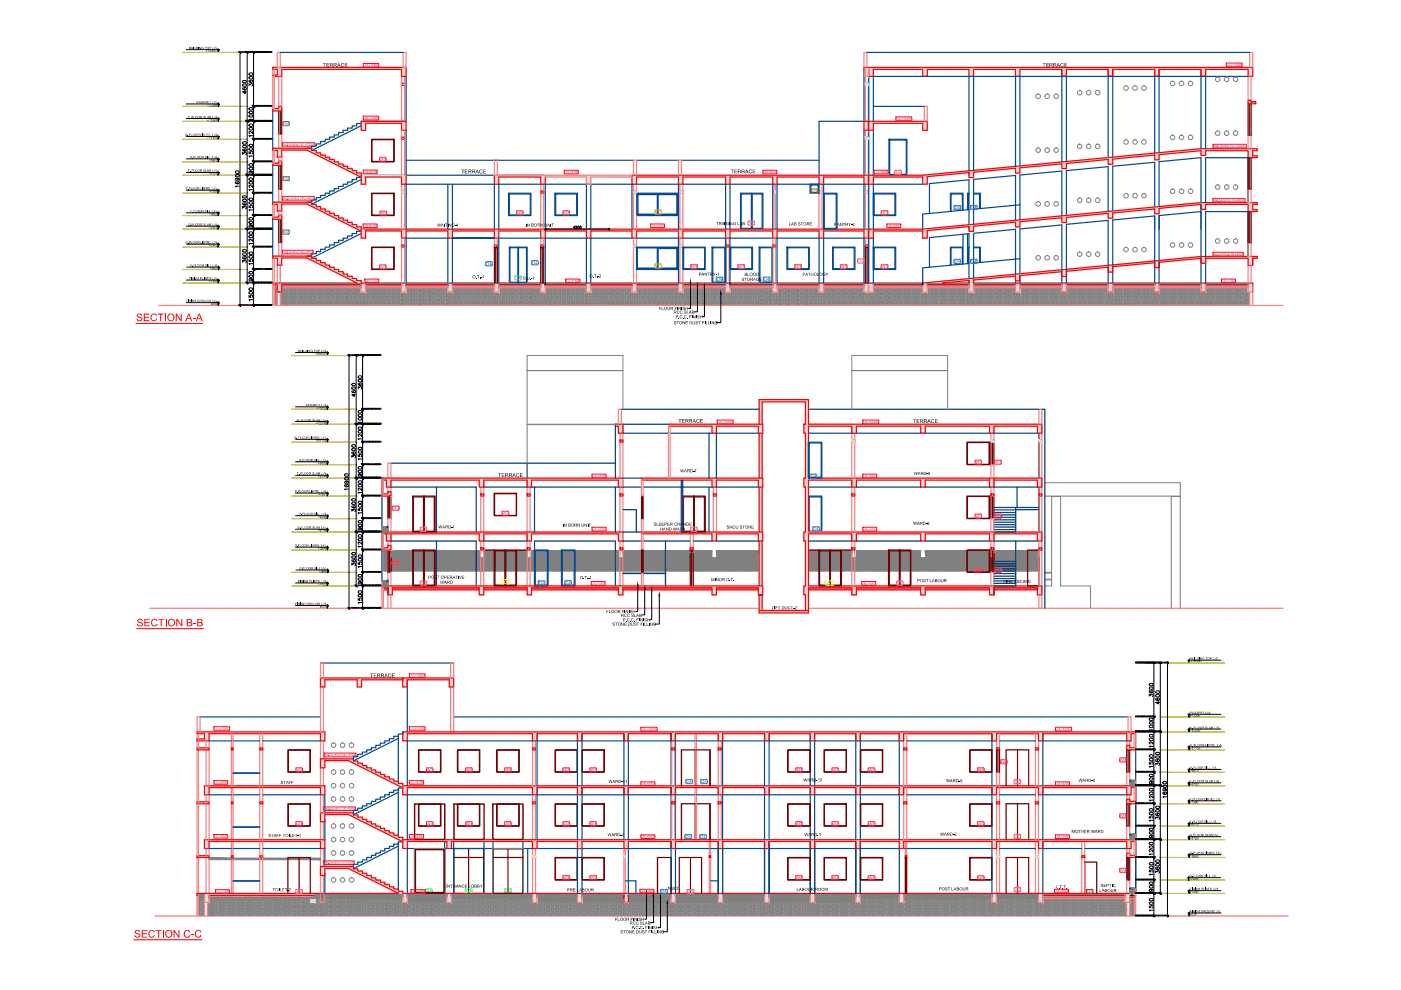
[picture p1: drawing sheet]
<svg xmlns="http://www.w3.org/2000/svg" width="297mm" height="210mm" viewBox="0 0 297 210" stroke-linecap="round" stroke-linejoin="round" font-family="sans-serif">
<!-- layer: HATCH -->
<g fill="#808080" stroke="#808080" stroke-width=".21">
<path d="M210.7 116.7v.3h9.3zM210.7 116.7h9.3v.3z"/>
<path d="M196.2 116.7v.3h13.6zM196.2 116.7h13.6v.3z"/>
<path d="M181.6 116.7v.3h13.6zM181.6 116.7h13.6v.3z"/>
<path d="M171.4 116.7v.3h9.2zM171.4 116.7h9.2v.3z"/>
<path d="M151.9 116.7v.3h8.9zM151.9 116.7h8.9v.3z"/>
<path d="M132.1 116.7v.3h18.9zM132.1 116.7h18.9v.3z"/>
<path d="M112.7 116.7v.3h18.4zM112.7 116.7h18.4v.3z"/>
<path d="M102.6 116.7v.3h9.2zM102.6 116.7h9.2v.3z"/>
<path d="M83.2 116.7v.3h18.4zM83.2 116.7h18.4v.3z"/>
<path d="M81.3 116.7v.3h1zM81.3 116.7h1v.3z"/>
</g>
<g fill="none" stroke="#808080" stroke-width=".21">
<path d="M58.2 62h.4M58.2 62.9h.4M58.2 63.9h.4M58.2 62.7h.4M58.2 64.6h.4M58.2 62.6h.4M58.2 64.5h.4M58.2 61h.4M58.2 60.8h.4M58.2 61.8h.4M58.2 63.7h.4M58.2 60.6h.4"/>
<path d="M58.2 61.6h.4M58.2 63.5h.4M58.2 60.4v.2M58.2 61.1v.4M58.2 62v.5M58.2 63v.4M58.2 64v.4M58.4 60.4v.2M58.4 61.1v.4M58.4 62v.5M58.4 63v.4M58.4 64v.4"/>
<path d="M58.5 60.4v.2M58.5 61.1v.4M58.5 62v.5M58.5 63v.4M58.5 64v.4M58.6 62.4h.2M58.6 64.3h.2M58.6 62.3h.2M58.6 64.2h.2M58.6 61.1h.2M58.6 62.1h.2M58.6 63h.2"/>
<path d="M58.6 64h.2M58.6 60.5h.2M58.6 61.5h.2M58.6 63.4h.2M58.6 61.3h.2M58.6 63.2h.2M58.7 60.6v.5M58.7 61.5v.5M58.7 62.5v.5M58.7 63.4v.6M58.7 64.4v.4M59.4 62.4h.5"/>
<path d="M59.4 63.4h.5M59.4 64.3h.5M59.4 62.3h.5M59.4 63.2h.5M59.4 64.2h.5M59.4 62h.5M59.4 63h.5M59.4 64h.5M59.4 61.9v.1M59.4 62.5v.4M59.4 63.4v.5M59.4 64.4v.4"/>
<path d="M59.6 61.9v.1M59.6 62.5v.4M59.6 63.4v.5M59.6 64.4v.4M59.7 61.5h.2M59.7 61.3h.2M59.7 61.1h.2M59.7 60.8h.1M59.7 60.9h.1M59.8 61h.1M59.8 62.5l.1 .4h.4M59.8 61.5v.5"/>
<path d="M59.8 63.4v.5M59.8 64.4v.4M59.8 60.7h.2M59.8 60.9h.2M59.9 62h.4M59.9 63.9h.4M59.9 61.8h.4M59.9 62.7h.4M59.9 63.7h.4M59.9 64.6h.4M59.9 61.6h.4M59.9 62.6h.4"/>
<path d="M59.9 63.5h.4M59.9 64.5h.4M59.9 60.8h.1M59.9 60.9h.1M59.9 61v.5M59.9 62v.5M59.9 62.9v.5M59.9 63.9v.5M60 60.8h.1M60 60.9h.1M60.1 61v.5M60.1 62v.5"/>
<path d="M60.1 62.9v.5M60.1 63.9v.5M60.1 60.7h.1M60.1 60.9h.1M60.2 60.8h.1M60.2 60.9h.1M60.3 61v.5M60.3 62v.5M60.3 62.9v.5M60.3 63.9v.5M60.3 60.7h.1M60.3 60.9h.1"/>
<path d="M60.3 61.5h.5M60.3 62.4h.5M60.3 63.4h.5M60.3 64.3h.5M60.3 61.3h.5M60.3 62.3h.5M60.3 63.2h.5M60.3 64.2h.5M60.3 61.1h.5M60.3 62h.5M60.3 63h.5M60.3 64h.5"/>
<path d="M60.4 60.8h.1M60.4 60.9h.1M60.4 61h.1M60.4 61.5v.5M60.4 62.5v.4M60.4 63.4v.5M60.4 64.4v.4M60.5 60.7h.2M60.5 60.9h.2M60.5 60.8h.1M60.5 60.9h.1M60.6 61h.1"/>
<path d="M60.6 61.5v.5M60.6 62.5v.4M60.6 63.4v.5M60.6 64.4v.4M60.7 60.8h.1M60.7 60.9h.1M60.7 61h.1M60.7 61.5v.5M60.7 62.5v.4M60.7 63.4v.5M60.7 64.4v.4M60.7 60.7h.1"/>
<path d="M60.8 62h.5M60.8 63.9h.5M60.8 61.8h.5M60.8 62.7h.5M60.8 63.7h.5M60.8 64.6h.5M60.8 61.6h.5M60.8 62.6h.5M60.8 63.5h.5M60.8 64.5h.5M60.8 60.8h.1M60.8 60.9h.1"/>
<path d="M60.9 63.4l-.1-.5h.5v.5M60.9 61v.5M60.9 62v.5M60.9 63.9v.5M60.9 60.7h.1M60.9 60.9h.1M61 60.8h.1M61 60.9h.1M61 61v.5M61 62v.5M61 62.9v.5M61 63.9v.5"/>
<path d="M61.1 60.7h.2M61.1 60.9h.2M61.2 60.8h.1M61.2 60.9h.1M61.3 61v.5M61.3 62v.5M61.3 63.9v.5M61.3 61.5h.5M61.3 62.4h.5M61.3 63.4h.5M61.3 64.3h.5M61.3 61.3h.5"/>
<path d="M61.3 62.3h.5M61.3 63.2h.5M61.3 64.2h.5M61.3 61.1h.5M61.3 62h.5M61.3 63h.5M61.3 64h.5M61.3 60.8h.1M61.3 60.9h.1M61.3 61h.1M61.3 61.5v.5M61.3 62.5v.4"/>
<path d="M61.3 63.4v.5M61.3 64.4v.4M61.4 60.7h.1M61.4 60.9h.1M61.5 60.8h.1M61.5 60.9h.1M61.6 61h.1M61.6 61.5v.5M61.6 62.5v.4M61.6 63.4v.5M61.6 64.4v.4M61.6 60.7h.1"/>
<path d="M61.6 60.9h.1M61.6 60.8h.1M61.7 61h.1M61.7 61.5v.5M61.7 62.5v.4M61.7 63.4v.5M61.7 64.4v.4M61.7 60.7h.2M61.7 60.9h.2M61.8 62h.4M61.8 62.9h.4M61.8 63.9h.4"/>
<path d="M61.8 61.8h.4M61.8 62.7h.4M61.8 63.7h.4M61.8 64.6h.4M61.8 61.6h.4M61.8 62.6h.4M61.8 63.5h.4M61.8 64.5h.4M61.8 60.8h.1M61.8 60.9h.1M61.8 61v.5M61.8 62v.5"/>
<path d="M61.8 62.9v.5M61.8 63.9v.5M61.9 60.8h.1M61.9 60.9h.1M62 61v.5M62 62v.5M62 62.9v.5M62 63.9v.5M62 60.7h.1M62 60.9h.1M62.1 60.8h.1M62.1 60.9h.1"/>
<path d="M62.2 61v.5M62.2 62v.5M62.2 62.9v.5M62.2 63.9v.5M62.2 60.7h.1M62.2 60.9h.1M62.2 61.5h.5M62.2 62.4h.5M62.2 63.4h.5M62.2 64.3h.5M62.2 61.3h.5M62.2 62.3h.5"/>
<path d="M62.2 63.2h.5M62.2 64.2h.5M62.2 61.1h.5M62.2 62h.5M62.2 63h.5M62.2 64h.5M62.3 60.8h.1M62.3 60.9h.1M62.3 61h.1M62.3 61.5v.5M62.3 62.5v.4M62.3 63.4v.5"/>
<path d="M62.3 64.4v.4M62.4 60.7h.2M62.4 60.9h.2M62.4 60.8h.1M62.4 60.9h.1M62.5 61h.1M62.5 61.5v.5M62.5 62.5v.4M62.5 63.4v.5M62.5 64.4v.4M62.6 60.8h.1M62.6 60.9h.1"/>
<path d="M62.7 61h.1M62.7 61.5v.5M62.7 62.5v.4M62.7 63.4v.5M62.7 64.4v.4M62.7 60.7h.1M62.7 60.9h.1M62.7 62h.5M62.7 63.9h.5M62.7 61.8h.5M62.7 62.7h.5M62.7 63.7h.5"/>
<path d="M62.7 64.6h.5M62.7 61.6h.5M62.7 62.6h.5M62.7 63.5h.5M62.7 64.5h.5M62.7 60.8h.1M62.8 63.4l-.1-.5h.5v.5M62.8 61v.5M62.8 62v.5M62.8 63.9v.5M62.8 60.7h.1M62.8 60.9h.1"/>
<path d="M62.9 60.8h.2M62.9 60.9h.2M62.9 61v.5M62.9 62v.5M62.9 62.9v.5M62.9 63.9v.5M63 60.7h.1M63 60.9h.1M63.1 60.7h.1M63.1 60.9h.1M63.2 61v.5M63.2 62v.5"/>
<path d="M63.2 63.9v.5M63.2 61.5h.5M63.2 62.4h.5M63.2 63.4h.5M63.2 64.3h.5M63.2 61.3h.5M63.2 62.3h.5M63.2 63.2h.5M63.2 64.2h.5M63.2 61.1h.5M63.2 62h.5M63.2 63h.5"/>
<path d="M63.2 64h.5M63.2 60.8h.1M63.2 60.9h.1M63.2 61h.1M63.2 61.5v.5M63.2 62.5v.4M63.2 63.4v.5M63.2 64.4v.4M63.3 60.7h.1M63.3 60.9h.1M63.4 60.8h.1M63.4 60.9h.1"/>
<path d="M63.5 61h.1M63.5 61.5v.5M63.5 62.5v.4M63.5 63.4v.5M63.5 64.4v.4M63.5 60.7h.1M63.5 60.9h.1M63.5 60.8h.3M63.5 60.9h.3M63.6 61h.1M63.6 61.5v.5M63.6 62.5v.4"/>
<path d="M63.6 63.4v.5M63.6 64.4v.4M63.6 60.7h.1M63.6 60.9h.1M63.7 62h.4M63.7 62.9h.4M63.7 63.9h.4M63.7 61.8h.4M63.7 62.7h.4M63.7 63.7h.4M63.7 64.6h.4M63.7 61.6h.4"/>
<path d="M63.7 62.6h.4M63.7 63.5h.4M63.7 64.5h.4M63.8 61v.5M63.8 62v.5M63.8 62.9v.5M63.8 63.9v.5M63.8 60.7h.1M63.8 60.9h.1M63.8 60.8h.1M63.9 61v.5M63.9 62v.5"/>
<path d="M63.9 62.9v.5M63.9 63.9v.5M63.9 60.7h.1M63.9 60.9h.1M64 60.8h.1M64 60.9h.1M64.1 61v.5M64.1 62v.5M64.1 62.9v.5M64.1 63.9v.5M64.1 60.7h.1M64.1 60.9h.1"/>
<path d="M64.1 61.5h.5M64.1 62.4h.5M64.1 63.4h.5M64.1 64.3h.5M64.1 61.3h.5M64.1 62.3h.5M64.1 63.2h.5M64.1 64.2h.5M64.1 61.1h.5M64.1 62h.5M64.1 63h.5M64.1 64h.5"/>
<path d="M64.2 60.8h.2M64.2 60.9h.2M64.2 61h.1M64.2 61.5v.5M64.2 62.5v.4M64.2 63.4v.5M64.2 64.4v.4M64.3 60.7h.1M64.3 60.9h.1M64.4 61h.1M64.4 61.5v.5M64.4 62.5v.4"/>
<path d="M64.4 63.4v.5M64.4 64.4v.4M64.4 60.7h.1M64.4 60.9h.1M64.5 60.8h.1M64.5 60.9h.1M64.6 61h.1M64.6 61.5v.5M64.6 62.5v.4M64.6 63.4v.5M64.6 64.4v.4M64.6 60.7h.1"/>
<path d="M64.6 60.9h.1M64.6 62h.5M64.6 63.9h.5M64.6 61.8h.5M64.6 62.7h.5M64.6 63.7h.5M64.6 64.6h.5M64.6 61.6h.5M64.6 62.6h.5M64.6 63.5h.5M64.6 64.5h.5M64.6 60.8h.1"/>
<path d="M64.7 61v.5M64.7 62v.5M64.7 63.9v.5M64.7 60.7h.1M64.7 60.9h.1M64.8 60.8h.2M64.8 60.9h.2M64.9 61v.5M64.9 62v.5M64.9 62.9v.5M64.9 63.9v.5M64.9 60.7h.1"/>
<path d="M64.9 60.9h.1M65 61v.5M65 62v.5M65 62.9v.5M65 63.9v.5M65 60.7h.1M65 60.9h.1M65.1 61.5h.5M65.1 62.4h.5M65.1 62.9h-.5l.1 .5M65.1 63.4h.5M65.1 64.3h.5"/>
<path d="M65.1 61.3h.5M65.1 62.3h.5M65.1 63.2h.5M65.1 64.2h.5M65.1 61.1h.5M65.1 62h.5M65.1 63h.5M65.1 64h.5M65.1 60.8h.1M65.1 60.9h.1M65.2 61h.1M65.2 61.5v.5"/>
<path d="M65.2 62.5v.4M65.2 63.4v.5M65.2 64.4v.4M65.2 60.7h.1M65.2 60.9h.1M65.3 60.8h.1M65.3 60.9h.1M65.4 61h.1M65.4 61.5v.5M65.4 62.5v.4M65.4 63.4v.5M65.4 64.4v.4"/>
<path d="M65.4 60.7h.1M65.4 60.9h.1M65.4 60.8h.3M65.4 60.9h.3M65.5 61h.1M65.5 61.5v.5M65.5 62.5v.4M65.5 63.4v.5M65.5 64.4v.4M65.5 60.7h.1M65.5 60.9h.1M65.6 62h.4"/>
<path d="M65.6 62.9h.4M65.6 63.9h.4M65.6 61.8h.4M65.6 62.7h.4M65.6 63.7h.4M65.6 64.6h.4M65.6 61.6h.4M65.6 62.6h.4M65.6 63.5h.4M65.6 64.5h.4M65.7 61v.5M65.7 62v.5"/>
<path d="M65.7 62.9v.5M65.7 63.9v.5M65.7 60.7h.1M65.7 60.9h.1M65.7 60.8h.1M65.8 61v.5M65.8 62v.5M65.8 62.9v.5M65.8 63.9v.5M65.8 60.7h.1M65.8 60.9h.1M65.9 60.8h.1"/>
<path d="M65.9 60.9h.1M66 61v.5M66 62v.5M66 62.9v.5M66 63.9v.5M66 60.7h.1M66 60.9h.1M66 61.5h.5M66 62.4h.5M66 63.4h.5M66 64.3h.5M66 61.3h.5"/>
<path d="M66 62.3h.5M66 63.2h.5M66 64.2h.5M66 61.1h.5M66 62h.5M66 63h.5M66 64h.5M66.1 60.8h.2M66.1 60.9h.2M66.1 61h.1M66.1 61.5v.5M66.1 62.5v.4"/>
<path d="M66.1 63.4v.5M66.1 64.4v.4M66.2 60.7h.1M66.2 60.9h.1M66.3 61h.1M66.3 61.5v.5M66.3 62.5v.4M66.3 63.4v.5M66.3 64.4v.4M66.3 60.7h.1M66.3 60.9h.1M66.4 60.8h.1"/>
<path d="M66.4 60.9h.1M66.5 61h.1M66.5 61.5v.5M66.5 62.5v.4M66.5 63.4v.5M66.5 64.4v.4M66.5 60.7h.1M66.5 60.9h.1M66.5 62h.5M66.5 63.9h.5M66.5 61.8h.5M66.5 62.7h.5"/>
<path d="M66.5 63.7h.5M66.5 64.6h.5M66.5 61.6h.5M66.5 62.6h.5M66.5 63.5h.5M66.5 64.5h.5M66.5 60.8h.1M66.6 61v.5M66.6 62v.5M66.6 63.9v.5M66.6 60.7h.1M66.6 60.9h.1"/>
<path d="M66.7 60.8h.2M66.7 60.9h.2M66.8 61v.5M66.8 62v.5M66.8 62.9v.5M66.8 63.9v.5M66.8 60.7h.1M66.8 60.9h.1M66.9 61v.5M66.9 62v.5M66.9 62.9v.5M66.9 63.9v.5"/>
<path d="M66.9 60.7h.1M66.9 60.9h.1M67 61.5h.5M67 62.4h.5M67 62.9h-.5l.1 .5M67 63.4h.5M67 64.3h.5M67 61.3h.5M67 62.3h.5M67 63.2h.5M67 64.2h.5M67 61.1h.5"/>
<path d="M67 62h.5M67 63h.5M67 64h.5M67 60.8h.1M67 60.9h.1M67.1 61h.1M67.1 61.5v.5M67.1 62.5v.4M67.1 63.4v.5M67.1 64.4v.4M67.1 60.7h.1M67.1 60.9h.1"/>
<path d="M67.2 60.8h.1M67.2 60.9h.1M67.2 61h.1M67.2 61.5v.5M67.2 62.5v.4M67.2 63.4v.5M67.2 64.4v.4M67.3 60.7h.1M67.3 60.9h.1M67.4 60.8h.2M67.4 60.9h.2M67.4 61h.1"/>
<path d="M67.4 61.5v.5M67.4 62.5v.4M67.4 63.4v.5M67.4 64.4v.4M67.4 60.7h.1M67.4 60.9h.1M67.5 62h.4M67.5 62.9h.4M67.5 63.9h.4M67.5 61.8h.4M67.5 62.7h.4M67.5 63.7h.4"/>
<path d="M67.5 64.6h.4M67.5 61.6h.4M67.5 62.6h.4M67.5 63.5h.4M67.5 64.5h.4M67.6 61v.5M67.6 62v.5M67.6 62.9v.5M67.6 63.9v.5M67.6 60.7h.1M67.6 60.9h.1M67.6 60.8h.1"/>
<path d="M67.7 61v.5M67.7 62v.5M67.7 62.9v.5M67.7 63.9v.5M67.7 60.7h.1M67.7 60.9h.1M67.8 60.8h.1M67.8 60.9h.1M67.9 61v.5M67.9 62v.5M67.9 62.9v.5M67.9 63.9v.5"/>
<path d="M67.9 60.7h.1M67.9 60.9h.1M67.9 61.5h.6M67.9 62.4h.6M67.9 63.4h.6M67.9 64.3h.6M67.9 61.3h.6M67.9 62.3h.6M67.9 63.2h.6M67.9 64.2h.6M67.9 61.1h.6M67.9 62h.6"/>
<path d="M67.9 63h.6M67.9 64h.6M68 60.8h.2M68 60.9h.2M68 61h.1M68 61.5v.5M68 62.5v.4M68 63.4v.5M68 64.4v.4M68.1 60.7h.1M68.1 60.9h.1M68.2 61h.1"/>
<path d="M68.2 61.5v.5M68.2 62.5v.4M68.2 63.4v.5M68.2 64.4v.4M68.2 60.7h.1M68.2 60.9h.1M68.3 60.8h.1M68.3 60.9h.1M68.4 61h.1M68.4 61.5v.5M68.4 62.5v.4M68.4 63.4v.5"/>
<path d="M68.4 64.4v.4M68.4 60.7h.1M68.4 60.9h.1M68.5 62h.4M68.5 62.9h.4M68.5 63.9h.4M68.5 61.8h.4M68.5 62.7h.4M68.5 63.7h.4M68.5 64.6h.4M68.5 61.6h.4M68.5 62.6h.4"/>
<path d="M68.5 63.5h.4M68.5 64.5h.4M68.5 60.8h.1M68.5 60.9h.1M68.5 61v.5M68.5 62v.5M68.5 62.9v.5M68.5 63.9v.5M68.5 60.7h.1M68.6 60.8h.2M68.6 60.9h.2M68.7 61v.5"/>
<path d="M68.7 62v.5M68.7 62.9v.5M68.7 63.9v.5M68.7 60.7h.1M68.7 60.9h.1M68.8 61v.5M68.8 62v.5M68.8 62.9v.5M68.8 63.9v.5M68.8 60.7h.1M68.8 60.9h.1M68.9 61.5h.5"/>
<path d="M68.9 62.4h.5M68.9 63.4h.5M68.9 64.3h.5M68.9 61.3h.5M68.9 62.3h.5M68.9 63.2h.5M68.9 64.2h.5M68.9 61.1h.5M68.9 62h.5M68.9 63h.5M68.9 64h.5M68.9 60.8h.1"/>
<path d="M68.9 60.9h.1M69 61h.1M69 61.5v.5M69 62.5v.4M69 63.4v.5M69 64.4v.4M69 60.7h.1M69 60.9h.1M69.1 60.8h.1M69.1 60.9h.1M69.1 61h.1M69.1 61.5v.5"/>
<path d="M69.1 62.5v.4M69.1 63.4v.5M69.1 64.4v.4M69.2 60.7h.1M69.2 60.9h.1M69.3 60.8h.2M69.3 60.9h.2M69.3 61h.1M69.3 61.5v.5M69.3 62.5v.4M69.3 63.4v.5M69.3 64.4v.4"/>
<path d="M69.3 60.7h.1M69.3 60.9h.1M69.4 62h.5M69.4 62.9h.5M69.4 63.9h.5M69.4 61.8h.5M69.4 62.7h.5M69.4 63.7h.5M69.4 64.6h.5M69.4 61.6h.5M69.4 62.6h.5M69.4 63.5h.5"/>
<path d="M69.4 64.5h.5M69.4 61v.5M69.4 62v.5M69.4 62.9v.5M69.4 63.9v.5M69.5 60.7h.1M69.5 60.9h.1M69.6 60.8h.1M69.6 60.9h.1M69.6 61v.5M69.6 62v.5M69.6 62.9v.5"/>
<path d="M69.6 63.9v.5M69.6 60.7h.1M69.7 60.8h.1M69.7 60.9h.1M69.8 61v.5M69.8 62v.5M69.8 62.9v.5M69.8 63.9v.5M69.8 60.7h.1M69.8 60.9h.1M69.9 61.5h.5M69.9 62.4h.5"/>
<path d="M69.9 63.4h.5M69.9 64.3h.5M69.9 61.3h.5M69.9 62.3h.5M69.9 63.2h.5M69.9 64.2h.5M69.9 61.1h.5M69.9 62h.5M69.9 63h.5M69.9 64h.5M69.9 60.8h.2M69.9 60.9h.2"/>
<path d="M69.9 61h.1M69.9 61.5v.5M69.9 62.5v.4M69.9 63.4v.5M69.9 64.4v.4M70 60.7h.1M70 60.9h.1M70.1 61h.1M70.1 61.5v.5M70.1 62.5v.4M70.1 63.4v.5M70.1 64.4v.4"/>
<path d="M70.1 60.7h.1M70.1 60.9h.1M70.2 60.8h.1M70.2 60.9h.1M70.3 61h.1M70.3 61.5v.5M70.3 62.5v.4M70.3 63.4v.5M70.3 64.4v.4M70.3 60.7h.1M70.3 60.9h.1M70.4 62h.4"/>
<path d="M70.4 62.9h.4M70.4 63.9h.4M70.4 61.8h.4M70.4 62.7h.4M70.4 63.7h.4M70.4 64.6h.4M70.4 61.6h.4M70.4 62.6h.4M70.4 63.5h.4M70.4 64.5h.4M70.4 60.8h.1M70.4 60.9h.1"/>
<path d="M70.4 61v.5M70.4 62v.5M70.4 62.9v.5M70.4 63.9v.5M70.4 60.7h.1M70.5 60.8h.2M70.5 60.9h.2M70.6 61v.5M70.6 62v.5M70.6 62.9v.5M70.6 63.9v.5M70.6 60.7h.1"/>
<path d="M70.6 60.9h.1M70.7 61v.5M70.7 62v.5M70.7 62.9v.5M70.7 63.9v.5M70.7 60.7h.1M70.7 60.9h.1M70.8 61.5h.5M70.8 62.4h.5M70.8 63.4h.5M70.8 64.3h.5M70.8 61.3h.5"/>
<path d="M70.8 62.3h.5M70.8 63.2h.5M70.8 64.2h.5M70.8 61.1h.5M70.8 62h.5M70.8 63h.5M70.8 64h.5M70.8 60.8h.1M70.8 60.9h.1M70.9 61h.1M70.9 61.5v.5M70.9 62.5v.4"/>
<path d="M70.9 63.4v.5M70.9 64.4v.4M70.9 60.7h.1M70.9 60.9h.1M71 60.8h.1M71 60.9h.1M71 61h.1M71 61.5v.5M71 62.5v.4M71 63.4v.5M71 64.4v.4M71.1 60.7h.2"/>
<path d="M71.1 60.9h.2M71.2 60.8h.1M71.2 60.9h.1M71.2 61h.1M71.2 61.5v.5M71.2 62.5v.4M71.2 63.4v.5M71.2 64.4v.4M71.3 62h.5M71.3 62.9h.5M71.3 63.9h.5M71.3 61.8h.5"/>
<path d="M71.3 62.7h.5M71.3 63.7h.5M71.3 64.6h.5M71.3 61.6h.5M71.3 62.6h.5M71.3 63.5h.5M71.3 64.5h.5M71.3 60.8h.1M71.3 60.9h.1M71.3 61v.5M71.3 62v.5M71.3 62.9v.5"/>
<path d="M71.3 63.9v.5M71.4 60.7h.1M71.4 60.9h.1M71.5 60.8h.1M71.5 60.9h.1M71.5 61v.5M71.5 62v.5M71.5 62.9v.5M71.5 63.9v.5M71.5 60.7h.1M71.6 60.8h.1M71.6 60.9h.1"/>
<path d="M71.7 61v.5M71.7 62v.5M71.7 62.9v.5M71.7 63.9v.5M71.7 60.7h.2M71.7 60.9h.2M71.8 61.5h.5M71.8 62.4h.5M71.8 63.4h.5M71.8 64.3h.5M71.8 61.3h.5M71.8 62.3h.5"/>
<path d="M71.8 63.2h.5M71.8 64.2h.5M71.8 61.1h.5M71.8 62h.5M71.8 63h.5M71.8 64h.5M71.8 60.8h.1M71.8 60.9h.1M71.8 61h.1M71.8 61.5v.5M71.8 62.5v.4M71.8 63.4v.5"/>
<path d="M71.8 64.4v.4M71.9 60.8h.1M71.9 60.9h.1M72 61h.1M72 61.5v.5M72 62.5v.4M72 63.4v.5M72 64.4v.4M72 60.7h.1M72 60.9h.1M72.1 60.8h.1M72.1 60.9h.1"/>
<path d="M72.2 61h.1M72.2 61.5v.5M72.2 62.5v.4M72.2 63.4v.5M72.2 64.4v.4M72.2 60.7h.1M72.2 60.9h.1M72.3 62h.4M72.3 62.9h.4M72.3 63.9h.4M72.3 61.8h.4M72.3 62.7h.4"/>
<path d="M72.3 63.7h.4M72.3 64.6h.4M72.3 61.6h.4M72.3 62.6h.4M72.3 63.5h.4M72.3 64.5h.4M72.3 60.8h.1M72.3 60.9h.1M72.3 61v.5M72.3 62v.5M72.3 62.9v.5M72.3 63.9v.5"/>
<path d="M72.3 60.7h.3M72.3 60.9h.3M72.4 60.8h.1M72.4 60.9h.1M72.5 61v.5M72.5 62v.5M72.5 62.9v.5M72.5 63.9v.5M72.6 60.8h.1M72.6 60.9h.1M72.6 61v.5M72.6 62v.5"/>
<path d="M72.6 62.9v.5M72.6 63.9v.5M72.6 60.7h.1M72.7 61.5h.5M72.7 62.4h.5M72.7 63.4h.5M72.7 64.3h.5M72.7 61.3h.5M72.7 62.3h.5M72.7 63.2h.5M72.7 64.2h.5M72.7 61.1h.5"/>
<path d="M72.7 62h.5M72.7 63h.5M72.7 64h.5M72.7 60.8h.1M72.7 60.9h.1M72.8 61h.1M72.8 61.5v.5M72.8 62.5v.4M72.8 63.4v.5M72.8 64.4v.4M72.8 60.7h.1M72.8 60.9h.1"/>
<path d="M72.9 60.8h.1M72.9 60.9h.1M72.9 61h.1M72.9 61.5v.5M72.9 62.5v.4M72.9 63.4v.5M72.9 64.4v.4M73 60.7h.2M73 60.9h.2M73.1 60.8h.1M73.1 60.9h.1M73.2 61h.1"/>
<path d="M73.2 61.5v.5M73.2 62.5v.4M73.2 63.4v.5M73.2 64.4v.4M73.2 62h.5M73.2 62.9h.5M73.2 63.9h.5M73.2 61.8h.5M73.2 62.7h.5M73.2 63.7h.5M73.2 64.6h.5M73.2 61.6h.5"/>
<path d="M73.2 62.6h.5M73.2 63.5h.5M73.2 64.5h.5M73.2 60.8h.1M73.2 60.9h.1M73.2 61v.5M73.2 62v.5M73.2 62.9v.5M73.2 63.9v.5M73.3 60.7h.1M73.3 60.9h.1M73.4 60.8h.1"/>
<path d="M73.4 60.9h.1M73.4 61v.5M73.4 62v.5M73.4 62.9v.5M73.4 63.9v.5M73.4 60.7h.1M73.5 60.8h.1M73.5 60.9h.1M73.6 61v.5M73.6 62v.5M73.6 62.9v.5M73.6 63.9v.5"/>
<path d="M73.6 60.7h.2M73.6 60.9h.2M73.7 61.5h.5M73.7 62.4h.5M73.7 63.4h.5M73.7 64.3h.5M73.7 61.3h.5M73.7 62.3h.5M73.7 63.2h.5M73.7 64.2h.5M73.7 61.1h.5M73.7 62h.5"/>
<path d="M73.7 63h.5M73.7 64h.5M73.7 60.8h.1M73.7 60.9h.1M73.7 61h.1M73.7 61.5v.5M73.7 62.5v.4M73.7 63.4v.5M73.7 64.4v.4M73.8 60.8h.1M73.8 60.9h.1M73.9 61h.1"/>
<path d="M73.9 61.5v.5M73.9 62.5v.4M73.9 63.4v.5M73.9 64.4v.4M73.9 60.7h.1M73.9 60.9h.1M74 60.8h.1M74 60.9h.1M74.1 61h.1M74.1 61.5v.5M74.1 62.5v.4M74.1 63.4v.5"/>
<path d="M74.1 64.4v.4M74.1 60.7h.1M74.1 60.9h.1M74.2 62h.4M74.2 62.9h.4M74.2 63.9h.4M74.2 61.8h.4M74.2 62.7h.4M74.2 63.7h.4M74.2 64.6h.4M74.2 61.6h.4M74.2 62.6h.4"/>
<path d="M74.2 63.5h.4M74.2 64.5h.4M74.2 60.8h.1M74.2 60.9h.1M74.2 61v.5M74.2 62v.5M74.2 62.9v.5M74.2 63.9v.5M74.3 60.7h.2M74.3 60.9h.2M74.3 60.8h.1M74.3 60.9h.1"/>
<path d="M74.4 61v.5M74.4 62v.5M74.4 62.9v.5M74.4 63.9v.5M74.5 60.8h.1M74.5 60.9h.1M74.5 61v.5M74.5 62v.5M74.5 62.9v.5M74.5 63.9v.5M74.5 60.7h.1M74.6 61.5h.5"/>
<path d="M74.6 62.4h.5M74.6 63.4h.5M74.6 64.3h.5M74.6 61.3h.5M74.6 62.3h.5M74.6 63.2h.5M74.6 64.2h.5M74.6 61.1h.5M74.6 62h.5M74.6 63h.5M74.6 64h.5M74.6 60.8h.1"/>
<path d="M74.6 60.9h.1M74.7 61h.1M74.7 61.5v.5M74.7 62.5v.4M74.7 63.4v.5M74.7 64.4v.4M74.7 60.7h.1M74.7 60.9h.1M74.8 60.8h.1M74.8 60.9h.1M74.8 61h.1M74.8 61.5v.5"/>
<path d="M74.8 62.5v.4M74.8 63.4v.5M74.8 64.4v.4M74.9 60.7h.2M74.9 60.9h.2M75 60.8h.1M75 60.9h.1M75.1 61h.1M75.1 61.5v.5M75.1 62.5v.4M75.1 63.4v.5M75.1 64.4v.4"/>
<path d="M75.1 62h.5M75.1 62.9h.5M75.1 63.9h.5M75.1 61.8h.5M75.1 62.7h.5M75.1 63.7h.5M75.1 64.6h.5M75.1 61.6h.5M75.1 62.6h.5M75.1 63.5h.5M75.1 64.5h.5M75.1 60.8h.1"/>
<path d="M75.1 60.9h.1M75.1 61v.5M75.1 62v.5M75.1 62.9v.5M75.1 63.9v.5M75.2 60.7h.1M75.2 60.9h.1M75.3 60.8h.1M75.3 60.9h.1M75.4 61v.5M75.4 62v.5M75.4 62.9v.5"/>
<path d="M75.4 63.9v.5M75.4 60.7h.1M75.4 60.9h.1M75.4 60.8h.1M75.5 61v.5M75.5 62v.5M75.5 62.9v.5M75.5 63.9v.5M75.5 60.7h.2M75.5 60.9h.2M75.6 61.5h.4M75.6 62.4h.4"/>
<path d="M75.6 63.4h.4M75.6 64.3h.4M75.6 61.3h.4M75.6 62.3h.4M75.6 63.2h.4M75.6 64.2h.4M75.6 61.1h.4M75.6 62h.4M75.6 63h.4M75.6 64h.4M75.6 60.8h.1M75.6 60.9h.1"/>
<path d="M75.6 61h.1M75.6 61.5v.5M75.6 62.5v.4M75.6 63.4v.5M75.6 64.4v.4M75.7 60.8h.1M75.7 60.9h.1M75.8 61h.1M75.8 61.5v.5M75.8 62.5v.4M75.8 63.4v.5M75.8 64.4v.4"/>
<path d="M75.8 60.7h.1M75.8 60.9h.1M75.9 60.8h.1M75.9 60.9h.1M76 61h.1M76 62.5v.4h.5M76 61.5v.5M76 63.4v.5M76 64.4v.4M76 60.7h.1M76 60.9h.1M76 62h.5"/>
<path d="M76 63.9h.5M76 61.8h.5M76 62.7h.5M76 63.7h.5M76 64.6h.5M76 61.6h.5M76 62.6h.5M76 63.5h.5M76 64.5h.5M76.1 60.8h.1M76.1 60.9h.1M76.1 61v.5"/>
<path d="M76.1 62v.5M76.1 62.9v.5M76.1 63.9v.5M76.2 60.7h.2M76.2 60.9h.2M76.2 60.8h.1M76.2 60.9h.1M76.3 61v.5M76.3 62v.5M76.3 62.9v.5M76.3 63.9v.5M76.4 60.8h.1"/>
<path d="M76.4 60.9h.1M76.5 61v.5M76.5 62v.5M76.5 62.9v.5M76.5 63.9v.5M76.5 60.7h.1M76.5 60.9h.1M76.5 61.5h.5M76.5 62.4h.5M76.5 63.4h.5M76.5 64.3h.5M76.5 61.3h.5"/>
<path d="M76.5 62.3h.5M76.5 63.2h.5M76.5 64.2h.5M76.5 61.1h.5M76.5 62h.5M76.5 63h.5M76.5 64h.5M76.5 60.8h.1M76.6 61h.1M76.6 61.5v.5M76.6 62.5v.4M76.6 63.4v.5"/>
<path d="M76.6 64.4v.4M76.8 61h.1M76.8 61.5v.5M76.8 62.5v.4M76.8 63.4v.5M76.8 64.4v.4M77 61h.1M77 61.5v.5M77 62.5v.4M77 63.4v.5M77 64.4v.4M77 62h.5"/>
<path d="M77 62.9h.5M77 63.9h.5M77 61.8h.5M77 62.7h.5M77 63.7h.5M77 64.6h.5M77 61.6h.5M77 62.6h.5M77 63.5h.5M77 64.5h.5M77 61v.5M77 62v.5"/>
<path d="M77 62.9v.5M77 63.9v.5M77.3 61v.5M77.3 62v.5M77.3 62.9v.5M77.3 63.9v.5M77.4 61v.5M77.4 62v.5M77.4 62.9v.5M77.4 63.9v.5M77.5 61.5h.4M77.5 62.4h.4"/>
<path d="M77.5 63.4h.4M77.5 64.3h.4M77.5 61.3h.4M77.5 62.3h.4M77.5 63.2h.4M77.5 64.2h.4M77.5 61.1h.4M77.5 62h.4M77.5 63h.4M77.5 64h.4M77.5 60.8h.1M77.5 60.9h.1"/>
<path d="M77.6 61h.1M77.6 61.5v.5M77.6 62.5v.4M77.6 63.4v.5M77.6 64.4v.4M77.6 60.7h.1M77.6 60.9h.1M77.6 60.8h.1M77.7 61h.1M77.7 61.5v.5M77.7 62.5v.4M77.7 63.4v.5"/>
<path d="M77.7 64.4v.4M77.7 60.7h.1M77.7 60.9h.1M77.8 60.8h.1M77.8 60.9h.1M77.9 61h.1M77.9 62.5v.4h.5M77.9 61.5v.5M77.9 63.4v.5M77.9 64.4v.4M77.9 60.7h.1M77.9 60.9h.1"/>
<path d="M77.9 62h.5M77.9 63.9h.5M77.9 61.8h.5M77.9 62.7h.5M77.9 63.7h.5M77.9 64.6h.5M77.9 61.6h.5M77.9 62.6h.5M77.9 63.5h.5M77.9 64.5h.5M78 60.8h.1M78 60.9h.1"/>
<path d="M78 61v.5M78 62v.5M78 62.9v.5M78 63.9v.5M78.1 60.7h.2M78.1 60.9h.2M78.1 60.8h.1M78.1 60.9h.1M78.2 61v.5M78.2 62v.5M78.2 62.9v.5M78.2 63.9v.5"/>
<path d="M78.3 60.8h.1M78.3 60.9h.1M78.4 61v.5M78.4 62v.5M78.4 62.9v.5M78.4 63.9v.5M78.4 60.7h.1M78.4 60.9h.1M78.4 61.5h.5M78.4 62.4h.5M78.4 63.4h.5M78.4 64.3h.5"/>
<path d="M78.4 61.3h.5M78.4 62.3h.5M78.4 63.2h.5M78.4 64.2h.5M78.4 61.1h.5M78.4 62h.5M78.4 63h.5M78.4 64h.5M78.4 60.8h.1M78.5 61h.1M78.5 61.5v.5M78.5 62.5v.4"/>
<path d="M78.5 63.4v.5M78.5 64.4v.4M78.5 60.7h.1M78.5 60.9h.1M78.6 60.8h.2M78.6 60.9h.2M78.7 61h.1M78.7 61.5v.5M78.7 62.5v.4M78.7 63.4v.5M78.7 64.4v.4M78.7 60.7h.1"/>
<path d="M78.7 60.9h.1M78.8 60.7h.1M78.8 60.9h.1M78.9 61h.1M78.9 61.5v.5M78.9 62.5v.4M78.9 63.4v.5M78.9 64.4v.4M78.9 62h.5M78.9 62.9h.5M78.9 63.9h.5M78.9 61.8h.5"/>
<path d="M78.9 62.7h.5M78.9 63.7h.5M78.9 64.6h.5M78.9 61.6h.5M78.9 62.6h.5M78.9 63.5h.5M78.9 64.5h.5M78.9 60.8h.1M78.9 60.9h.1M79 61v.5M79 62v.5M79 62.9v.5"/>
<path d="M79 63.9v.5M79 60.7h.1M79 60.9h.1M79.1 60.8h.1M79.1 60.9h.1M79.2 61v.5M79.2 62v.5M79.2 62.9v.5M79.2 63.9v.5M79.2 60.7h.1M79.2 60.9h.1M79.2 60.8h.3"/>
<path d="M79.2 60.9h.3M79.3 61v.5M79.3 62v.5M79.3 62.9v.5M79.3 63.9v.5M79.3 60.7h.1M79.3 60.9h.1M79.4 61.5h.4M79.4 62.4h.4M79.4 63.4h.4M79.4 64.3h.4M79.4 61.3h.4"/>
<path d="M79.4 62.3h.4M79.4 63.2h.4M79.4 64.2h.4M79.4 61.1h.4M79.4 62h.4M79.4 63h.4M79.4 64h.4M79.5 61h.1M79.5 61.5v.5M79.5 62.5v.4M79.5 63.4v.5M79.5 64.4v.4"/>
<path d="M79.5 60.7h.1M79.5 60.9h.1M79.5 60.8h.1M79.6 61h.1M79.6 61.5v.5M79.6 62.5v.4M79.6 63.4v.5M79.6 64.4v.4M79.6 60.7h.1M79.6 60.9h.1M79.7 60.8h.1M79.7 60.9h.1"/>
<path d="M79.8 61h.1M79.8 61.5v.5M79.8 62.5v.4M79.8 63.4v.5M79.8 64.4v.4M79.8 60.7h.1M79.8 60.9h.1M79.8 62h.5M79.8 62.9h.5M79.8 63.9h.5M79.8 61.8h.5M79.8 62.7h.5"/>
<path d="M79.8 63.7h.5M79.8 64.6h.5M79.8 61.6h.5M79.8 62.6h.5M79.8 63.5h.5M79.8 64.5h.5M79.9 60.8h.2M79.9 60.9h.2M79.9 61v.5M79.9 62v.5M79.9 62.9v.5M79.9 63.9v.5"/>
<path d="M80 60.7h.1M80 60.9h.1M80.1 61v.5M80.1 62v.5M80.1 62.9v.5M80.1 63.9v.5M80.1 60.7h.1M80.1 60.9h.1M80.2 60.8h.1M80.2 60.9h.1M80.3 61v.5M80.3 62v.5"/>
<path d="M80.3 62.9v.5M80.3 63.9v.5M80.3 60.7h.1M80.3 60.9h.1M80.3 61.5h.5M80.3 62.4h.5M80.3 63.4h.5M80.3 64.3h.5M80.3 61.3h.5M80.3 62.3h.5M80.3 63.2h.5M80.3 64.2h.5"/>
<path d="M80.3 61.1h.5M80.3 62h.5M80.3 63h.5M80.3 64h.5M80.3 60.8h.1M80.4 61h.1M80.4 61.5v.5M80.4 62.5v.4M80.4 63.4v.5M80.4 64.4v.4M80.4 60.7h.1M80.4 60.9h.1"/>
<path d="M80.5 60.8h.2M80.5 60.9h.2M80.6 61h.1M80.6 61.5v.5M80.6 62.5v.4M80.6 63.4v.5M80.6 64.4v.4M80.6 60.7h.1M80.6 60.9h.1M80.7 61h.1M80.7 61.5v.5M80.7 62.5v.4"/>
<path d="M80.7 63.4v.5M80.7 64.4v.4M80.7 60.7h.1M80.7 60.9h.1M80.8 62h.5M80.8 63.9h.5M80.8 61.8h.5M80.8 62.7h.5M80.8 63.7h.5M80.8 64.6h.5M80.8 61.6h.5M80.8 62.6h.5"/>
<path d="M80.8 63.5h.5M80.8 64.5h.5M80.8 60.8h.1M80.8 60.9h.1M80.9 63.4l-.1-.5h.5l-.1 .5M80.9 61v.5M80.9 62v.5M80.9 63.9v.5M80.9 60.7h.1M80.9 60.9h.1M81 60.8h.1M81 60.9h.1"/>
<path d="M81.1 61v.5M81.1 62v.5M81.1 62.9v.5M81.1 63.9v.5M81.1 60.7h.1M81.1 60.9h.1M81.2 60.8h.2M81.2 60.9h.2M81.2 61v.5M81.2 62v.5M81.2 63.9v.5M81.2 60.7h.1"/>
<path d="M81.2 60.9h.1M81.3 61.5h.4M81.3 62.4h.4M81.3 63.4h.4M81.3 64.3h.4M81.3 61.3h.4M81.3 62.3h.4M81.3 63.2h.4M81.3 64.2h.4M81.3 61.1h.4M81.3 62h.4M81.3 63h.4"/>
<path d="M81.3 64h.4M81.4 61h.1M81.4 61.5v.5M81.4 62.5v.4M81.4 63.4v.5M81.4 64.4v.4M81.4 60.7h.1M81.4 60.9h.1M81.4 60.8h.1M81.5 61h.1M81.5 61.5v.5M81.5 62.5v.4"/>
<path d="M81.5 63.4v.5M81.5 64.4v.4M81.5 60.7h.1M81.5 60.9h.1M81.6 60.8h.1M81.6 60.9h.1M81.7 61h.1M81.7 61.5v.5M81.7 62.5v.4M81.7 63.4v.5M81.7 64.4v.4M81.7 60.7h.1"/>
<path d="M81.7 60.9h.1M81.7 62h.6M81.7 62.9h.6M81.7 63.9h.6M81.7 61.8h.6M81.7 62.7h.6M81.7 63.7h.6M81.7 64.6h.6M81.7 61.6h.6M81.7 62.6h.6M81.7 63.5h.6M81.7 64.5h.6"/>
<path d="M81.8 60.8h.2M81.8 60.9h.2M81.8 61v.5M81.8 62v.5M81.8 62.9v.5M81.8 63.9v.5M81.9 60.7h.1M81.9 60.9h.1M82 61v.5M82 62v.5M82 62.9v.5M82 63.9v.5"/>
<path d="M82 60.7h.1M82 60.9h.1M82.1 60.8h.1M82.1 60.9h.1M82.2 61v.5M82.2 62v.5M82.2 62.9v.5M82.2 63.9v.5M82.2 60.7h.1M82.2 60.9h.1M82.3 61.5h.4M82.3 62.4h.4"/>
<path d="M82.3 63.4h.4M82.3 64.3h.4M82.3 61.3h.4M82.3 62.3h.4M82.3 63.2h.4M82.3 64.2h.4M82.3 61.1h.4M82.3 62h.4M82.3 63h.4M82.3 64h.4M82.3 60.8h.1M82.3 60.9h.1"/>
<path d="M82.3 61h.1M82.3 61.5v.5M82.3 62.5v.4M82.3 63.4v.5M82.3 64.4v.4M82.3 60.7h.1M82.4 60.8h.2M82.4 60.9h.2M82.5 61h.1M82.5 61.5v.5M82.5 62.5v.4M82.5 63.4v.5"/>
<path d="M82.5 64.4v.4M82.5 60.7h.1M82.5 60.9h.1M82.6 61h.1M82.6 61.5v.5M82.6 62.5v.4M82.6 63.4v.5M82.6 64.4v.4M82.6 60.7h.1M82.6 60.9h.1M82.7 62h.5M82.7 63.9h.5"/>
<path d="M82.7 61.8h.5M82.7 62.7h.5M82.7 63.7h.5M82.7 64.6h.5M82.7 61.6h.5M82.7 62.6h.5M82.7 63.5h.5M82.7 64.5h.5M82.7 60.8h.1M82.7 60.9h.1M82.8 63.4l-.1-.5h.4v.5M82.8 61v.5"/>
<path d="M82.8 62v.5M82.8 63.9v.5M82.8 60.7h.1M82.8 60.9h.1M82.9 60.8h.1M82.9 60.9h.1M82.9 61v.5M82.9 62v.5M82.9 62.9v.5M82.9 63.9v.5M83 60.7h.1M83 60.9h.1"/>
<path d="M83.1 60.8h.2M83.1 60.9h.2M83.1 61v.5M83.1 62v.5M83.1 63.9v.5M83.1 60.7h.1M83.1 60.9h.1M83.2 61.5h.5M83.2 62.4h.5M83.2 63.4h.5M83.2 64.3h.5M83.2 61.3h.5"/>
<path d="M83.2 62.3h.5M83.2 63.2h.5M83.2 64.2h.5M83.2 61.1h.5M83.2 62h.5M83.2 63h.5M83.2 64h.5M83.3 61h.1M83.3 61.5v.5M83.3 62.5v.4M83.3 63.4v.5M83.3 64.4v.4"/>
<path d="M83.3 60.7h.1M83.3 60.9h.1M83.4 60.8h.1M83.4 60.9h.1M83.4 61h.1M83.4 61.5v.5M83.4 62.5v.4M83.4 63.4v.5M83.4 64.4v.4M83.4 60.7h.1M83.5 60.8h.1M83.5 60.9h.1"/>
<path d="M83.6 61h.1M83.6 61.5v.5M83.6 62.5v.4M83.6 63.4v.5M83.6 64.4v.4M83.6 60.7h.1M83.6 60.9h.1M83.7 62h.5M83.7 62.9h.5M83.7 63.9h.5M83.7 61.8h.5M83.7 62.7h.5"/>
<path d="M83.7 63.7h.5M83.7 64.6h.5M83.7 61.6h.5M83.7 62.6h.5M83.7 63.5h.5M83.7 64.5h.5M83.7 60.8h.2M83.7 60.9h.2M83.7 61v.5M83.7 62v.5M83.7 62.9v.5M83.7 63.9v.5"/>
<path d="M83.8 60.7h.1M83.8 60.9h.1M83.9 61v.5M83.9 62v.5M83.9 62.9v.5M83.9 63.9v.5M83.9 60.7h.1M83.9 60.9h.1M84 60.8h.1M84 60.9h.1M84.1 61v.5M84.1 62v.5"/>
<path d="M84.1 62.9v.5M84.1 63.9v.5M84.1 60.7h.1M84.1 60.9h.1M84.2 61.5h.4M84.2 62.4h.4M84.2 63.4h.4M84.2 64.3h.4M84.2 61.3h.4M84.2 62.3h.4M84.2 63.2h.4M84.2 64.2h.4"/>
<path d="M84.2 61.1h.4M84.2 62h.4M84.2 63h.4M84.2 64h.4M84.2 60.8h.1M84.2 60.9h.1M84.2 61h.1M84.2 61.5v.5M84.2 62.5v.4M84.2 63.4v.5M84.2 64.4v.4M84.2 60.7h.1"/>
<path d="M84.3 60.8h.2M84.3 60.9h.2M84.4 61h.1M84.4 61.5v.5M84.4 62.5v.4M84.4 63.4v.5M84.4 64.4v.4M84.4 60.7h.1M84.4 60.9h.1M84.5 61h.1M84.5 61.5v.5M84.5 62.5v.4"/>
<path d="M84.5 63.4v.5M84.5 64.4v.4M84.5 60.7h.1M84.5 60.9h.1M84.6 62h.5M84.6 63.9h.5M84.6 61.8h.5M84.6 62.7h.5M84.6 63.7h.5M84.6 64.6h.5M84.6 61.6h.5M84.6 62.6h.5"/>
<path d="M84.6 63.5h.5M84.6 64.5h.5M84.6 60.8h.1M84.6 60.9h.1M84.7 61v.5M84.7 62v.5M84.7 63.4v-.5h.4l-.1 .5M84.7 63.9v.5M84.7 60.7h.1M84.7 60.9h.1M84.8 60.8h.1M84.8 60.9h.1"/>
<path d="M84.8 61v.5M84.8 62v.5M84.8 62.9v.5M84.8 63.9v.5M84.9 60.7h.1M84.9 60.9h.1M85 60.8h.1M85 60.9h.1M85 61v.5M85 62v.5M85 63.9v.5M85 60.7h.1"/>
<path d="M85.1 61.5h.5M85.1 62.4h.5M85.1 63.4h.5M85.1 64.3h.5M85.1 61.3h.5M85.1 62.3h.5M85.1 63.2h.5M85.1 64.2h.5M85.1 61.1h.5M85.1 62h.5M85.1 63h.5M85.1 64h.5"/>
<path d="M85.1 61h.1M85.1 61.5v.5M85.1 62.5v.4M85.1 63.4v.5M85.1 64.4v.4M85.3 61h.1M85.3 61.5v.5M85.3 62.5v.4M85.3 63.4v.5M85.3 64.4v.4M85.5 61h.1M85.5 61.5v.5"/>
<path d="M85.5 62.5v.4M85.5 63.4v.5M85.5 64.4v.4M85.6 62h.5M85.6 63.9h.5M85.6 61.8h.5M85.6 62.7h.5M85.6 63.7h.5M85.6 64.6h.5M85.6 61.6h.5M85.6 62.6h.5M85.6 63.5h.5"/>
<path d="M85.6 64.5h.5M85.6 61v.5M85.6 62v.5M85.6 62.9v.5M85.6 63.9v.5M85.8 61v.5M85.8 62v.5M85.8 62.9v.5M85.8 63.9v.5M86 61v.5M86 62v.5M86 62.9v.5"/>
<path d="M86 63.9v.5M86.1 61.5h.4M86.1 62.4h.4M86.1 63.4h.4M86.1 64.3h.4M86.1 61.3h.4M86.1 62.3h.4M86.1 63.2h.4M86.1 64.2h.4M86.1 61.1h.4M86.1 62h.4M86.1 63h.4"/>
<path d="M86.1 64h.4M86.1 61h.1M86.1 61.5v.5M86.1 62.5v.4h-.5M86.1 63.4v.5M86.1 64.4v.4M86.1 60.8h.1M86.1 60.9h.1M86.1 60.7h.1M86.2 60.8h.2M86.2 60.9h.2M86.3 61h.1"/>
<path d="M86.3 61.5v.5M86.3 62.5v.4M86.3 63.4v.5M86.3 64.4v.4M86.3 60.7h.1M86.3 60.9h.1M86.4 61h.1M86.4 61.5v.5M86.4 62.5v.4M86.4 63.4v.5M86.4 64.4v.4M86.4 60.7h.1"/>
<path d="M86.4 60.9h.1M86.5 62h.5M86.5 62.9h.5M86.5 63.9h.5M86.5 61.8h.5M86.5 62.7h.5M86.5 63.7h.5M86.5 64.6h.5M86.5 61.6h.5M86.5 62.6h.5M86.5 63.5h.5M86.5 64.5h.5"/>
<path d="M86.5 60.8h.1M86.5 60.9h.1M86.6 61v.5M86.6 62v.5M86.6 62.9v.5M86.6 63.9v.5M86.6 60.7h.1M86.6 60.9h.1M86.7 60.8h.1M86.7 60.9h.1M86.7 61v.5M86.7 62v.5"/>
<path d="M86.7 62.9v.5M86.7 63.9v.5M86.8 60.7h.2M86.8 60.9h.2M86.9 60.8h.1M86.9 60.9h.1M87 61v.5M87 62v.5M87 62.9v.5M87 63.9v.5M87 61.5h.5M87 62.4h.5"/>
<path d="M87 63.4h.5M87 64.3h.5M87 61.3h.5M87 62.3h.5M87 63.2h.5M87 64.2h.5M87 61.1h.5M87 62h.5M87 63h.5M87 64h.5M87 60.8h.1M87 60.9h.1"/>
<path d="M87 61h.1M87 61.5v.5M87 62.5v.4M87 63.4v.5M87 64.4v.4M87.1 60.7h.1M87.1 60.9h.1M87.2 60.8h.1M87.2 60.9h.1M87.2 61h.1M87.2 61.5v.5M87.2 62.5v.4"/>
<path d="M87.2 63.4v.5M87.2 64.4v.4M87.2 60.7h.1M87.3 60.8h.1M87.3 60.9h.1M87.4 61h.1M87.4 61.5v.5M87.4 62.5v.4M87.4 63.4v.5M87.4 64.4v.4M87.4 60.7h.2M87.4 60.9h.2"/>
<path d="M87.5 62h.5M87.5 63.9h.5M87.5 61.8h.5M87.5 62.7h.5M87.5 63.7h.5M87.5 64.6h.5M87.5 61.6h.5M87.5 62.6h.5M87.5 63.5h.5M87.5 64.5h.5M87.5 60.8h.1M87.5 60.9h.1"/>
<path d="M87.5 61v.5M87.5 62v.5M87.5 62.9v.5M87.5 63.9v.5M87.6 60.8h.1M87.6 60.9h.1M87.7 61v.5M87.7 62v.5M87.7 62.9v.5M87.7 63.9v.5M87.7 60.7h.1M87.7 60.9h.1"/>
<path d="M87.8 60.8h.1M87.8 60.9h.1M87.9 61v.5M87.9 62v.5M87.9 62.9v.5M87.9 63.9v.5M87.9 60.7h.1M87.9 60.9h.1M88 61.5h.4M88 62.4h.4M88 63.4h.4M88 64.3h.4"/>
<path d="M88 61.3h.4M88 62.3h.4M88 63.2h.4M88 64.2h.4M88 61.1h.4M88 62h.4M88 63h.4M88 64h.4M88 60.8h.1M88 60.9h.1M88 61h.1M88 61.5v.5"/>
<path d="M88 62.5v.4h-.5M88 63.4v.5M88 64.4v.4M88.1 60.7h.2M88.1 60.9h.2M88.1 60.8h.1M88.1 60.9h.1M88.2 61h.1M88.2 61.5v.5M88.2 62.5v.4M88.2 63.4v.5M88.2 64.4v.4"/>
<path d="M88.3 60.8h.1M88.3 60.9h.1M88.3 61h.1M88.3 61.5v.5M88.3 62.5v.4M88.3 63.4v.5M88.3 64.4v.4M88.3 60.7h.1M88.4 62h.5M88.4 62.9h.5M88.4 63.9h.5M88.4 61.8h.5"/>
<path d="M88.4 62.7h.5M88.4 63.7h.5M88.4 64.6h.5M88.4 61.6h.5M88.4 62.6h.5M88.4 63.5h.5M88.4 64.5h.5M88.4 60.8h.1M88.4 60.9h.1M88.5 61v.5M88.5 62v.5M88.5 62.9v.5"/>
<path d="M88.5 63.9v.5M88.5 60.7h.1M88.5 60.9h.1M88.6 60.8h.1M88.6 60.9h.1M88.6 61v.5M88.6 62v.5M88.6 62.9v.5M88.6 63.9v.5M88.7 60.7h.2M88.7 60.9h.2M88.8 60.8h.1"/>
<path d="M88.8 60.9h.1M88.9 61v.5M88.9 62v.5M88.9 62.9v.5M88.9 63.9v.5M88.9 61.5h.5M88.9 62.4h.5M88.9 63.4h.5M88.9 64.3h.5M88.9 61.3h.5M88.9 62.3h.5M88.9 63.2h.5"/>
<path d="M88.9 64.2h.5M88.9 61.1h.5M88.9 62h.5M88.9 63h.5M88.9 64h.5M88.9 60.8h.1M88.9 60.9h.1M88.9 61h.1M88.9 61.5v.5M88.9 62.5v.4M88.9 63.4v.5M88.9 64.4v.4"/>
<path d="M89 60.7h.1M89 60.9h.1M89.1 60.8h.1M89.1 60.9h.1M89.2 61h.1M89.2 61.5v.5M89.2 62.5v.4M89.2 63.4v.5M89.2 64.4v.4M89.2 60.7h.1M89.2 60.9h.1M89.2 60.8h.1"/>
<path d="M89.3 61h.1M89.3 61.5v.5M89.3 62.5v.4M89.3 63.4v.5M89.3 64.4v.4M89.3 60.7h.2M89.3 60.9h.2M89.4 62h.5M89.4 63.9h.5M89.4 61.8h.5M89.4 62.7h.5M89.4 63.7h.5"/>
<path d="M89.4 64.6h.5M89.4 61.6h.5M89.4 62.6h.5M89.4 63.5h.5M89.4 64.5h.5M89.4 60.8h.1M89.4 60.9h.1M89.5 61v.5M89.5 62v.5M89.5 62.9v.5M89.5 63.9v.5M89.5 60.8h.1"/>
<path d="M89.5 60.9h.1M89.6 61v.5M89.6 62v.5M89.6 62.9v.5M89.6 63.9v.5M89.6 60.7h.1M89.6 60.9h.1M89.7 60.8h.1M89.7 60.9h.1M89.8 61v.5M89.8 62v.5M89.8 62.9v.5"/>
<path d="M89.8 63.9v.5M89.8 60.7h.1M89.8 60.9h.1M89.9 61.5h.4M89.9 62.4h.4M89.9 63.4h.4M89.9 64.3h.4M89.9 61.3h.4M89.9 62.3h.4M89.9 63.2h.4M89.9 64.2h.4M89.9 61.1h.4"/>
<path d="M89.9 62h.4M89.9 63h.4M89.9 64h.4M89.9 60.8h.1M89.9 60.9h.1M89.9 61h.1M89.9 61.5v.5M89.9 62.5v.4h-.5M89.9 63.4v.5M89.9 64.4v.4M90 60.7h.2M90 60.9h.2"/>
<path d="M90 60.8h.1M90 60.9h.1M90.1 61h.1M90.1 61.5v.5M90.1 62.5v.4M90.1 63.4v.5M90.1 64.4v.4M90.2 60.8h.1M90.2 60.9h.1M90.3 61h.1M90.3 61.5v.5M90.3 62.5v.4"/>
<path d="M90.3 63.4v.5M90.3 64.4v.4M90.3 60.7h.1M90.3 60.9h.1M90.3 62h.5M90.3 62.9h.5M90.3 63.9h.5M90.3 61.8h.5M90.3 62.7h.5M90.3 63.7h.5M90.3 64.6h.5M90.3 61.6h.5"/>
<path d="M90.3 62.6h.5M90.3 63.5h.5M90.3 64.5h.5M90.3 60.8h.1M90.4 61v.5M90.4 62v.5M90.4 62.9v.5M90.4 63.9v.5M90.4 60.7h.1M90.4 60.9h.1M90.5 60.8h.1M90.5 60.9h.1"/>
<path d="M90.6 61v.5M90.6 62v.5M90.6 62.9v.5M90.6 63.9v.5M90.6 60.7h.2M90.6 60.9h.2M90.7 60.8h.1M90.7 60.9h.1M90.8 61v.5M90.8 62v.5M90.8 62.9v.5M90.8 63.9v.5"/>
<path d="M90.8 61.5h.5M90.8 62.4h.5M90.8 63.4h.5M90.8 64.3h.5M90.8 61.3h.5M90.8 62.3h.5M90.8 63.2h.5M90.8 64.2h.5M90.8 61.1h.5M90.8 62h.5M90.8 63h.5M90.8 64h.5"/>
<path d="M90.8 60.8h.1M90.8 60.9h.1M90.8 61h.1M90.8 61.5v.5M90.8 62.5v.4M90.8 63.4v.5M90.8 64.4v.4M90.9 60.7h.1M90.9 60.9h.1M91 60.8h.1M91 60.9h.1M91.1 61h.1"/>
<path d="M91.1 61.5v.5M91.1 62.5v.4M91.1 63.4v.5M91.1 64.4v.4M91.1 60.7h.1M91.1 60.9h.1M91.1 60.8h.1M91.2 61h.1M91.2 61.5v.5M91.2 62.5v.4M91.2 63.4v.5M91.2 64.4v.4"/>
<path d="M91.2 60.7h.2M91.2 60.9h.2M91.3 62h.4M91.3 62.9h.4M91.3 63.9h.4M91.3 61.8h.4M91.3 62.7h.4M91.3 63.7h.4M91.3 64.6h.4M91.3 61.6h.4M91.3 62.6h.4M91.3 63.5h.4"/>
<path d="M91.3 64.5h.4M91.3 60.8h.1M91.3 60.9h.1M91.4 61v.5M91.4 62v.5M91.4 62.9v.5M91.4 63.9v.5M91.4 60.8h.1M91.4 60.9h.1M91.5 61v.5M91.5 62v.5M91.5 62.9v.5"/>
<path d="M91.5 63.9v.5M91.5 60.7h.1M91.5 60.9h.1M91.6 60.8h.1M91.6 60.9h.1M91.7 61v.5M91.7 62v.5M91.7 62.9v.5M91.7 63.9v.5M91.7 60.7h.1M91.7 60.9h.1M91.7 61.5h.5"/>
<path d="M91.7 62.4h.5M91.7 63.4h.5M91.7 64.3h.5M91.7 61.3h.5M91.7 62.3h.5M91.7 63.2h.5M91.7 64.2h.5M91.7 61.1h.5M91.7 62h.5M91.7 63h.5M91.7 64h.5M91.8 60.8h.1"/>
<path d="M91.8 60.9h.1M91.8 61h.1M91.8 61.5v.5M91.8 62.5v.4M91.8 63.4v.5M91.8 64.4v.4M91.9 60.7h.2M91.9 60.9h.2M91.9 60.8h.1M91.9 60.9h.1M92 61h.1M92 61.5v.5"/>
<path d="M92 62.5v.4M92 63.4v.5M92 64.4v.4M92.1 60.8h.1M92.1 60.9h.1M92.2 61h.1M92.2 61.5v.5M92.2 62.5v.4M92.2 63.4v.5M92.2 64.4v.4M92.2 60.7h.1M92.2 60.9h.1"/>
<path d="M92.2 62h.5M92.2 62.9h.5M92.2 63.9h.5M92.2 61.8h.5M92.2 62.7h.5M92.2 63.7h.5M92.2 64.6h.5M92.2 61.6h.5M92.2 62.6h.5M92.2 63.5h.5M92.2 64.5h.5M92.2 60.8h.1"/>
<path d="M92.3 61v.5M92.3 62v.5M92.3 62.9v.5M92.3 63.9v.5M92.3 60.7h.1M92.3 60.9h.1M92.4 60.8h.1M92.4 60.9h.1M92.5 61v.5M92.5 62v.5M92.5 62.9v.5M92.5 63.9v.5"/>
<path d="M92.5 60.7h.2M92.5 60.9h.2M92.6 60.8h.1M92.6 60.9h.1M92.7 61v.5M92.7 62v.5M92.7 62.9v.5M92.7 63.9v.5M92.7 61.5h.5M92.7 62.4h.5M92.7 63.4h.5M92.7 64.3h.5"/>
<path d="M92.7 61.3h.5M92.7 62.3h.5M92.7 63.2h.5M92.7 64.2h.5M92.7 61.1h.5M92.7 62h.5M92.7 63h.5M92.7 64h.5M92.7 60.8h.1M92.7 60.9h.1M92.8 61h.1M92.8 61.5v.5"/>
<path d="M92.8 62.5v.4M92.8 63.4v.5M92.8 64.4v.4M92.8 60.7h.1M92.8 60.9h.1M92.9 60.8h.1M92.9 60.9h.1M93 61h.1M93 61.5v.5M93 62.5v.4M93 63.4v.5M93 64.4v.4"/>
<path d="M93 60.7h.1M93 60.9h.1M93 60.8h.1M93.1 61h.1M93.1 61.5v.5M93.1 62.5v.4M93.1 63.4v.5M93.1 64.4v.4M93.1 60.7h.2M93.1 60.9h.2M93.2 62h.4M93.2 62.9h.4"/>
<path d="M93.2 63.9h.4M93.2 61.8h.4M93.2 62.7h.4M93.2 63.7h.4M93.2 64.6h.4M93.2 61.6h.4M93.2 62.6h.4M93.2 63.5h.4M93.2 64.5h.4M93.2 60.8h.1M93.2 60.9h.1M93.3 61v.5"/>
<path d="M93.3 62v.5M93.3 62.9v.5M93.3 63.9v.5M93.3 60.8h.1M93.3 60.9h.1M93.4 61v.5M93.4 62v.5M93.4 62.9v.5M93.4 63.9v.5M93.4 60.7h.1M93.4 60.9h.1M93.5 60.8h.1"/>
<path d="M93.5 60.9h.1M93.6 61v.5M93.6 62v.5M93.6 62.9v.5M93.6 63.9v.5M93.6 60.7h.1M93.6 60.9h.1M93.6 61.5h.5M93.6 62.4h.5M93.6 63.4h.5M93.6 64.3h.5M93.6 61.3h.5"/>
<path d="M93.6 62.3h.5M93.6 63.2h.5M93.6 64.2h.5M93.6 61.1h.5M93.6 62h.5M93.6 63h.5M93.6 64h.5M93.7 60.8h.1M93.7 60.9h.1M93.7 61h.1M93.7 61.5v.5M93.7 62.5v.4"/>
<path d="M93.7 63.4v.5M93.7 64.4v.4M93.8 60.7h.2M93.8 60.9h.2M93.9 60.8h.1M93.9 60.9h.1M93.9 61h.1M93.9 61.5v.5M93.9 62.5v.4M93.9 63.4v.5M93.9 64.4v.4M94 60.8h.1"/>
<path d="M94 60.9h.1M94.1 61h.1M94.1 61.5v.5M94.1 62.5v.4M94.1 63.4v.5M94.1 64.4v.4M94.1 60.7h.1M94.1 60.9h.1M94.1 62h.5M94.1 62.9h.5M94.1 63.9h.5M94.1 61.8h.5"/>
<path d="M94.1 62.7h.5M94.1 63.7h.5M94.1 64.6h.5M94.1 61.6h.5M94.1 62.6h.5M94.1 63.5h.5M94.1 64.5h.5M94.1 60.8h.1M94.2 61v.5M94.2 62v.5M94.2 62.9v.5M94.2 63.9v.5"/>
<path d="M94.2 60.7h.1M94.2 60.9h.1M94.3 60.8h.2M94.3 60.9h.2M94.4 61v.5M94.4 62v.5M94.4 62.9v.5M94.4 63.9v.5M94.4 60.7h.1M94.4 60.9h.1M94.5 60.7h.1M94.5 60.9h.1"/>
<path d="M94.6 61v.5M94.6 62v.5M94.6 62.9v.5M94.6 63.9v.5M94.6 61.5h.5M94.6 62.4h.5M94.6 63.4h.5M94.6 64.3h.5M94.6 61.3h.5M94.6 62.3h.5M94.6 63.2h.5M94.6 64.2h.5"/>
<path d="M94.6 61.1h.5M94.6 62h.5M94.6 63h.5M94.6 64h.5M94.6 60.8h.1M94.6 60.9h.1M94.7 61h.1M94.7 61.5v.5M94.7 62.5v.4M94.7 63.4v.5M94.7 64.4v.4M94.7 60.7h.1"/>
<path d="M94.7 60.9h.1M94.8 60.8h.1M94.8 60.9h.1M94.9 61h.1M94.9 61.5v.5M94.9 62.5v.4M94.9 63.4v.5M94.9 64.4v.4M94.9 60.7h.1M94.9 60.9h.1M95 60.8h.1M95 60.9h.1"/>
<path d="M95 61h.1M95 61.5v.5M95 62.5v.4M95 63.4v.5M95 64.4v.4M95.1 62h.4M95.1 62.9h.4M95.1 63.9h.4M95.1 61.8h.4M95.1 62.7h.4M95.1 63.7h.4M95.1 64.6h.4"/>
<path d="M95.1 61.6h.4M95.1 62.6h.4M95.1 63.5h.4M95.1 64.5h.4M95.2 61v.5M95.2 62v.5M95.2 62.9v.5M95.2 63.9v.5M95.3 61v.5M95.3 62v.5M95.3 62.9v.5M95.3 63.9v.5"/>
<path d="M95.5 61v.5M95.5 62v.5M95.5 62.9v.5M95.5 63.9v.5M95.5 61.5h.6M95.5 62.4h.6M95.5 63.4h.6M95.5 64.3h.6M95.5 61.3h.6M95.5 62.3h.6M95.5 63.2h.6M95.5 64.2h.6"/>
<path d="M95.5 61.1h.6M95.5 62h.6M95.5 63h.6M95.5 64h.6M95.6 61h.1M95.6 61.5v.5M95.6 62.5v.4M95.6 63.4v.5M95.6 64.4v.4M95.8 61h.1M95.8 61.5v.5M95.8 62.5v.4"/>
<path d="M95.8 63.4v.5M95.8 64.4v.4M95.9 60.8h.1M95.9 60.9h.1M96 61h.1M96 61.5v.5M96 62.5v.4M96 63.4v.5M96 64.4v.4M96 60.7h.1M96 60.9h.1M96.1 62h.4"/>
<path d="M96.1 62.9h.4M96.1 63.9h.4M96.1 61.8h.4M96.1 62.7h.4M96.1 63.7h.4M96.1 64.6h.4M96.1 61.6h.4M96.1 62.6h.4M96.1 63.5h.4M96.1 64.5h.4M96.1 60.8h.1M96.1 60.9h.1"/>
<path d="M96.1 61v.5M96.1 62v.5M96.1 62.9v.5M96.1 63.9v.5M96.1 60.7h.1M96.2 60.8h.2M96.2 60.9h.2M96.3 61v.5M96.3 62v.5M96.3 62.9v.5M96.3 63.9v.5M96.3 60.7h.1"/>
<path d="M96.3 60.9h.1M96.4 61v.5M96.4 62v.5M96.4 62.9v.5M96.4 63.9v.5M96.4 60.7h.1M96.4 60.9h.1M96.5 61.5h.5M96.5 62.4h.5M96.5 63.4h.5M96.5 64.3h.5M96.5 61.3h.5"/>
<path d="M96.5 62.3h.5M96.5 63.2h.5M96.5 64.2h.5M96.5 61.1h.5M96.5 62h.5M96.5 63h.5M96.5 64h.5M96.5 60.8h.1M96.5 60.9h.1M96.6 61h.1M96.6 61.5v.5M96.6 62.5v.4"/>
<path d="M96.6 63.4v.5M96.6 64.4v.4M96.6 60.7h.1M96.6 60.9h.1M96.7 60.8h.1M96.7 60.9h.1M96.8 61h.1M96.8 61.5v.5M96.8 62.5v.4M96.8 63.4v.5M96.8 64.4v.4M96.8 60.7h.1"/>
<path d="M96.8 60.9h.1M96.9 60.8h.2M96.9 60.9h.2M96.9 61h.1M96.9 61.5v.5M96.9 62.5v.4M96.9 63.4v.5M96.9 64.4v.4M96.9 60.7h.1M96.9 60.9h.1M97 62h.5M97 62.9h.5"/>
<path d="M97 63.9h.5M97 61.8h.5M97 62.7h.5M97 63.7h.5M97 64.6h.5M97 61.6h.5M97 62.6h.5M97 63.5h.5M97 64.5h.5M97.1 61v.5M97.1 62v.5M97.1 62.9v.5"/>
<path d="M97.1 63.9v.5M97.1 60.7h.1M97.1 60.9h.1M97.2 60.8h.1M97.2 60.9h.1M97.2 61v.5M97.2 62v.5M97.2 62.9v.5M97.2 63.9v.5M97.2 60.7h.1M97.3 60.8h.1M97.3 60.9h.1"/>
<path d="M97.4 61v.5M97.4 62v.5M97.4 62.9v.5M97.4 63.9v.5M97.4 60.7h.1M97.4 60.9h.1M97.5 61.5h.5M97.5 62.4h.5M97.5 63.4h.5M97.5 64.3h.5M97.5 61.3h.5M97.5 62.3h.5"/>
<path d="M97.5 63.2h.5M97.5 64.2h.5M97.5 61.1h.5M97.5 62h.5M97.5 63h.5M97.5 64h.5M97.5 60.8h.2M97.5 60.9h.2M97.5 61h.1M97.5 61.5v.5M97.5 62.5v.4M97.5 63.4v.5"/>
<path d="M97.5 64.4v.4M97.6 60.7h.1M97.6 60.9h.1M97.7 61h.1M97.7 61.5v.5M97.7 62.5v.4M97.7 63.4v.5M97.7 64.4v.4M97.7 60.7h.1M97.7 60.9h.1M97.8 60.8h.1M97.8 60.9h.1"/>
<path d="M97.9 61h.1M97.9 61.5v.5M97.9 62.5v.4M97.9 63.4v.5M97.9 64.4v.4M97.9 60.7h.1M97.9 60.9h.1M98 62h.4M98 62.9h.4M98 63.9h.4M98 61.8h.4M98 62.7h.4"/>
<path d="M98 63.7h.4M98 64.6h.4M98 61.6h.4M98 62.6h.4M98 63.5h.4M98 64.5h.4M98 60.8h.1M98 60.9h.1M98 61v.5M98 62v.5M98 62.9v.5M98 63.9v.5"/>
<path d="M98 60.7h.1M98.1 60.8h.2M98.1 60.9h.2M98.2 61v.5M98.2 62v.5M98.2 62.9v.5M98.2 63.9v.5M98.2 60.7h.1M98.2 60.9h.1M98.3 61v.5M98.3 62v.5M98.3 62.9v.5"/>
<path d="M98.3 63.9v.5M98.3 60.7h.1M98.3 60.9h.1M98.4 61.5h.5M98.4 62.4h.5M98.4 63.4h.5M98.4 64.3h.5M98.4 61.3h.5M98.4 62.3h.5M98.4 63.2h.5M98.4 64.2h.5M98.4 61.1h.5"/>
<path d="M98.4 62h.5M98.4 63h.5M98.4 64h.5M98.4 60.8h.1M98.4 60.9h.1M98.5 61h.1M98.5 61.5v.5M98.5 62.5v.4M98.5 63.4v.5M98.5 64.4v.4M98.5 60.7h.1M98.5 60.9h.1"/>
<path d="M98.6 60.8h.1M98.6 60.9h.1M98.6 61h.1M98.6 61.5v.5M98.6 62.5v.4M98.6 63.4v.5M98.6 64.4v.4M98.7 60.7h.1M98.7 60.9h.1M98.8 60.8h.2M98.8 60.9h.2M98.8 61h.1"/>
<path d="M98.8 61.5v.5M98.8 62.5v.4M98.8 63.4v.5M98.8 64.4v.4M98.8 60.7h.1M98.8 60.9h.1M98.9 62.9h.4v.5M98.9 62h.5M98.9 63.9h.5M98.9 61.8h.5M98.9 62.7h.5M98.9 63.7h.5"/>
<path d="M98.9 64.6h.5M98.9 61.6h.5M98.9 62.6h.5M98.9 63.5h.5M98.9 64.5h.5M99 61v.5M99 62v.5M99 62.9v.5M99 63.9v.5M99 60.7h.1M99 60.9h.1M99.1 60.8h.1"/>
<path d="M99.1 60.9h.1M99.1 61v.5M99.1 62v.5M99.1 62.9v.5M99.1 63.9v.5M99.1 60.7h.1M99.2 60.8h.1M99.2 60.9h.1M99.3 61v.5M99.3 62v.5M99.3 63.9v.5M99.3 60.7h.1"/>
<path d="M99.3 60.9h.1M99.4 61.5h.5M99.4 62.4h.5M99.4 63.4h.5M99.4 64.3h.5M99.4 61.3h.5M99.4 62.3h.5M99.4 63.2h.5M99.4 64.2h.5M99.4 61.1h.5M99.4 62h.5M99.4 63h.5"/>
<path d="M99.4 64h.5M99.4 60.8h.2M99.4 60.9h.2M99.4 61h.1M99.4 61.5v.5M99.4 62.5v.4M99.4 63.4v.5M99.4 64.4v.4M99.5 60.7h.1M99.5 60.9h.1M99.6 61h.1M99.6 61.5v.5"/>
<path d="M99.6 62.5v.4M99.6 63.4v.5M99.6 64.4v.4M99.6 60.7h.1M99.6 60.9h.1M99.7 60.8h.1M99.7 60.9h.1M99.8 61h.1M99.8 61.5v.5M99.8 62.5v.4M99.8 63.4v.5M99.8 64.4v.4"/>
<path d="M99.8 60.7h.1M99.8 60.9h.1M99.9 62h.4M99.9 62.9h.4M99.9 63.9h.4M99.9 61.8h.4M99.9 62.7h.4M99.9 63.7h.4M99.9 64.6h.4M99.9 61.6h.4M99.9 62.6h.4M99.9 63.5h.4"/>
<path d="M99.9 64.5h.4M99.9 60.8h.1M99.9 60.9h.1M99.9 61v.5M99.9 62v.5M99.9 62.9v.5M99.9 63.9v.5M99.9 60.7h.1M100 60.8h.2M100 60.9h.2M100.1 61v.5M100.1 62v.5"/>
<path d="M100.1 62.9v.5M100.1 63.9v.5M100.1 60.7h.1M100.1 60.9h.1M100.2 61v.5M100.2 62v.5M100.2 62.9v.5M100.2 63.9v.5M100.2 60.7h.1M100.2 60.9h.1M100.3 61.5h.5M100.3 62.4h.5"/>
<path d="M100.3 63.4h.5M100.3 64.3h.5M100.3 61.3h.5M100.3 62.3h.5M100.3 63.2h.5M100.3 64.2h.5M100.3 61.1h.5M100.3 62h.5M100.3 63h.5M100.3 64h.5M100.3 60.8h.1M100.3 60.9h.1"/>
<path d="M100.4 61h.1M100.4 61.5v.5M100.4 62.5v.4M100.4 63.4v.5M100.4 64.4v.4M100.4 60.7h.1M100.4 60.9h.1M100.5 60.8h.1M100.5 60.9h.1M100.5 61h.1M100.5 61.5v.5M100.5 62.5v.4"/>
<path d="M100.5 63.4v.5M100.5 64.4v.4M100.6 60.7h.1M100.6 60.9h.1M100.7 60.8h.2M100.7 60.9h.2M100.8 61h.1M100.8 61.5v.5M100.8 62.5v.4M100.8 63.4v.5M100.8 64.4v.4M100.8 60.7h.1"/>
<path d="M100.8 60.9h.1M100.8 62h.5M100.8 63.9h.5M100.8 61.8h.5M100.8 62.7h.5M100.8 63.7h.5M100.8 64.6h.5M100.8 61.6h.5M100.8 62.6h.5M100.8 63.5h.5M100.8 64.5h.5M100.8 61v.5"/>
<path d="M100.8 62v.5M100.8 63.4v-.5h.5l-.1 .5M100.8 63.9v.5M100.9 60.7h.1M100.9 60.9h.1M101 60.8h.1M101 60.9h.1M101 61v.5M101 62v.5M101 62.9v.5M101 63.9v.5M101 60.7h.1"/>
<path d="M101.1 60.8h.1M101.1 60.9h.1M101.2 61v.5M101.2 62v.5M101.2 63.9v.5M101.2 60.7h.1M101.2 60.9h.1M101.3 61.5h.5M101.3 62.4h.5M101.3 63.4h.5M101.3 64.3h.5M101.3 61.3h.5"/>
<path d="M101.3 62.3h.5M101.3 63.2h.5M101.3 64.2h.5M101.3 61.1h.5M101.3 62h.5M101.3 63h.5M101.3 64h.5M101.3 60.8h.2M101.3 60.9h.2M101.3 61h.1M101.3 61.5v.5M101.3 62.5v.4"/>
<path d="M101.3 63.4v.5M101.3 64.4v.4M101.4 60.7h.1M101.4 60.9h.1M101.5 61h.1M101.5 61.5v.5M101.5 62.5v.4M101.5 63.4v.5M101.5 64.4v.4M101.5 60.7h.1M101.5 60.9h.1M101.6 60.8h.1"/>
<path d="M101.6 60.9h.1M101.7 61h.1M101.7 61.5v.5M101.7 62.5v.4M101.7 63.4v.5M101.7 64.4v.4M101.7 60.7h.1M101.7 60.9h.1M101.8 62h.4M101.8 62.9h.4M101.8 63.9h.4M101.8 61.8h.4"/>
<path d="M101.8 62.7h.4M101.8 63.7h.4M101.8 64.6h.4M101.8 61.6h.4M101.8 62.6h.4M101.8 63.5h.4M101.8 64.5h.4M101.8 60.8h.1M101.8 60.9h.1M101.8 61v.5M101.8 62v.5M101.8 62.9v.5"/>
<path d="M101.8 63.9v.5M101.9 60.7h.2M101.9 60.9h.2M101.9 60.8h.1M101.9 60.9h.1M102 61v.5M102 62v.5M102 62.9v.5M102 63.9v.5M102.1 60.8h.1M102.1 60.9h.1M102.2 61v.5"/>
<path d="M102.2 62v.5M102.2 62.9v.5M102.2 63.9v.5M102.2 60.7h.1M102.2 60.9h.1M102.2 61.5h.5M102.2 62.4h.5M102.2 63.4h.5M102.2 64.3h.5M102.2 61.3h.5M102.2 62.3h.5M102.2 63.2h.5"/>
<path d="M102.2 64.2h.5M102.2 61.1h.5M102.2 62h.5M102.2 63h.5M102.2 64h.5M102.2 60.8h.1M102.3 61h.1M102.3 61.5v.5M102.3 62.5v.4M102.3 63.4v.5M102.3 64.4v.4M102.3 60.7h.1"/>
<path d="M102.3 60.9h.1M102.4 60.8h.1M102.4 60.9h.1M102.4 61h.1M102.4 61.5v.5M102.4 62.5v.4M102.4 63.4v.5M102.4 64.4v.4M102.5 60.7h.2M102.5 60.9h.2M102.6 60.8h.1M102.6 60.9h.1"/>
<path d="M102.7 61h.1M102.7 61.5v.5M102.7 62.5v.4M102.7 63.4v.5M102.7 64.4v.4M102.7 62h.5M102.7 63.9h.5M102.7 61.8h.5M102.7 62.7h.5M102.7 63.7h.5M102.7 64.6h.5M102.7 61.6h.5"/>
<path d="M102.7 62.6h.5M102.7 63.5h.5M102.7 64.5h.5M102.7 60.8h.1M102.7 60.9h.1M102.7 63.4v-.5h.4v.5M102.7 61v.5M102.7 62v.5M102.7 63.9v.5M102.8 60.7h.1M102.8 60.9h.1M102.9 60.8h.1"/>
<path d="M102.9 60.9h.1M103 61v.5M103 62v.5M103 62.9v.5M103 63.9v.5M103 60.7h.1M103 60.9h.1M103 60.8h.1M103.1 61v.5M103.1 62v.5M103.1 63.9v.5M103.1 60.7h.2"/>
<path d="M103.1 60.9h.2M103.2 61.5h.5M103.2 62.4h.5M103.2 63.4h.5M103.2 64.3h.5M103.2 61.3h.5M103.2 62.3h.5M103.2 63.2h.5M103.2 64.2h.5M103.2 61.1h.5M103.2 62h.5M103.2 63h.5"/>
<path d="M103.2 64h.5M103.2 60.8h.1M103.2 60.9h.1M103.3 61h.1M103.3 61.5v.5M103.3 62.5v.4M103.3 63.4v.5M103.3 64.4v.4M103.3 60.8h.1M103.3 60.9h.1M103.4 61h.1M103.4 61.5v.5"/>
<path d="M103.4 62.5v.4M103.4 63.4v.5M103.4 64.4v.4M103.4 60.7h.1M103.4 60.9h.1M103.5 60.8h.1M103.5 60.9h.1M103.6 61h.1M103.6 61.5v.5M103.6 62.5v.4M103.6 63.4v.5M103.6 64.4v.4"/>
<path d="M103.6 60.7h.1M103.6 60.9h.1M103.7 62h.4M103.7 62.9h.4M103.7 63.9h.4M103.7 61.8h.4M103.7 62.7h.4M103.7 63.7h.4M103.7 64.6h.4M103.7 61.6h.4M103.7 62.6h.4M103.7 63.5h.4"/>
<path d="M103.7 64.5h.4M103.7 60.8h.1M103.7 60.9h.1M103.7 61v.5M103.7 62v.5M103.7 62.9v.5M103.7 63.9v.5M103.8 60.7h.2M103.8 60.9h.2M103.8 60.8h.1M103.8 60.9h.1M103.9 61v.5"/>
<path d="M103.9 62v.5M103.9 62.9v.5M103.9 63.9v.5M104 60.8h.1M104 60.9h.1M104.1 61v.5M104.1 62v.5M104.1 62.9v.5M104.1 63.9v.5M104.1 60.7h.1M104.1 60.9h.1M104.1 61.5h.5"/>
<path d="M104.1 62.4h.5M104.1 63.4h.5M104.1 64.3h.5M104.1 61.3h.5M104.1 62.3h.5M104.1 63.2h.5M104.1 64.2h.5M104.1 61.1h.5M104.1 62h.5M104.1 63h.5M104.1 64h.5M104.1 60.8h.1"/>
<path d="M104.2 61h.1M104.2 61.5v.5M104.2 62.5v.4M104.2 63.4v.5M104.2 64.4v.4M104.2 60.7h.1M104.2 60.9h.1M104.3 60.8h.1M104.3 60.9h.1M104.4 61h.1M104.4 61.5v.5M104.4 62.5v.4"/>
<path d="M104.4 63.4v.5M104.4 64.4v.4M104.4 60.7h.2M104.4 60.9h.2M104.5 60.8h.1M104.5 60.9h.1M104.6 61h.1M104.6 61.5v.5M104.6 62.5v.4M104.6 63.4v.5M104.6 64.4v.4M104.6 62h.5"/>
<path d="M104.6 63.9h.5M104.6 61.8h.5M104.6 62.7h.5M104.6 63.7h.5M104.6 64.6h.5M104.6 61.6h.5M104.6 62.6h.5M104.6 63.5h.5M104.6 64.5h.5M104.6 60.8h.1M104.6 60.9h.1M104.6 61v.5"/>
<path d="M104.6 62v.5M104.6 63.9v.5M104.7 60.7h.1M104.7 60.9h.1M104.8 60.8h.1M104.8 60.9h.1M104.9 61v.5M104.9 62v.5M104.9 62.9v.5M104.9 63.9v.5M105 61v.5M105 62v.5"/>
<path d="M105 62.9v.5M105 63.9v.5M105.1 62.9h-.5v.5M105.1 61.5h.4M105.1 62.4h.4M105.1 63.4h.4M105.1 64.3h.4M105.1 61.3h.4M105.1 62.3h.4M105.1 63.2h.4M105.1 64.2h.4M105.1 61.1h.4"/>
<path d="M105.1 62h.4M105.1 63h.4M105.1 64h.4M105.2 61h.1M105.2 61.5v.5M105.2 62.5v.4M105.2 63.4v.5M105.2 64.4v.4M105.3 61h.1M105.3 61.5v.5M105.3 62.5v.4M105.3 63.4v.5"/>
<path d="M105.3 64.4v.4M105.5 61h.1M105.5 61.5v.5M105.5 62.5v.4M105.5 63.4v.5M105.5 64.4v.4M105.5 62h.5M105.5 63.9h.5M105.5 61.8h.5M105.5 62.7h.5M105.5 63.7h.5M105.5 64.6h.5"/>
<path d="M105.5 61.6h.5M105.5 62.6h.5M105.5 63.5h.5M105.5 64.5h.5M105.6 61v.5M105.6 62v.5M105.6 62.9v.5M105.6 63.9v.5M105.7 60.8h.1M105.7 60.9h.1M105.8 61v.5M105.8 62v.5"/>
<path d="M105.8 62.9v.5M105.8 63.9v.5M105.8 60.7h.1M105.8 60.9h.1M105.9 60.8h.1M105.9 60.9h.1M106 61v.5M106 62v.5M106 62.9v.5M106 63.9v.5M106 60.7h.1M106 60.9h.1"/>
<path d="M106 61.5h.5M106 62.4h.5M106 63.4h.5M106 64.3h.5M106 61.3h.5M106 62.3h.5M106 63.2h.5M106 64.2h.5M106 61.1h.5M106 62h.5M106 63h.5M106 64h.5"/>
<path d="M106 60.8h.1M106.1 61h.1M106.1 61.5v.5M106.1 62.5v.4h-.6M106.1 63.4v.5M106.1 64.4v.4M106.1 60.7h.1M106.1 60.9h.1M106.2 60.8h.1M106.2 60.9h.1M106.3 61h.1M106.3 61.5v.5"/>
<path d="M106.3 62.5v.4M106.3 63.4v.5M106.3 64.4v.4M106.3 60.7h.2M106.3 60.9h.2M106.4 60.8h.1M106.4 60.9h.1M106.5 61h.1M106.5 61.5v.5M106.5 62.5v.4h.5M106.5 63.4v.5M106.5 64.4v.4"/>
<path d="M106.5 62h.5M106.5 63.9h.5M106.5 61.8h.5M106.5 62.7h.5M106.5 63.7h.5M106.5 64.6h.5M106.5 61.6h.5M106.5 62.6h.5M106.5 63.5h.5M106.5 64.5h.5M106.5 60.8h.1M106.5 60.9h.1"/>
<path d="M106.6 61v.5M106.6 62v.5M106.6 62.9v.5M106.6 63.9v.5M106.6 60.7h.1M106.6 60.9h.1M106.7 60.8h.1M106.7 60.9h.1M106.8 61v.5M106.8 62v.5M106.8 62.9v.5M106.8 63.9v.5"/>
<path d="M106.8 60.7h.1M106.8 60.9h.1M106.8 60.8h.1M106.9 61v.5M106.9 62v.5M106.9 62.9v.5M106.9 63.9v.5M106.9 60.7h.2M106.9 60.9h.2M107 61.5h.4M107 62.4h.4M107 63.4h.4"/>
<path d="M107 64.3h.4M107 61.3h.4M107 62.3h.4M107 63.2h.4M107 64.2h.4M107 61.1h.4M107 62h.4M107 63h.4M107 64h.4M107 60.8h.1M107 60.9h.1M107.1 61h.1"/>
<path d="M107.1 61.5v.5M107.1 62.5v.4M107.1 63.4v.5M107.1 64.4v.4M107.1 60.8h.1M107.1 60.9h.1M107.2 61h.1M107.2 61.5v.5M107.2 62.5v.4M107.2 63.4v.5M107.2 64.4v.4M107.2 60.7h.1"/>
<path d="M107.2 60.9h.1M107.3 60.8h.1M107.3 60.9h.1M107.4 61h.1M107.4 61.5v.5M107.4 62.5v.4M107.4 63.4v.5M107.4 64.4v.4M107.4 60.7h.1M107.4 60.9h.1M107.4 62h.6M107.4 63.9h.6"/>
<path d="M107.4 61.8h.6M107.4 62.7h.6M107.4 63.7h.6M107.4 64.6h.6M107.4 61.6h.6M107.4 62.6h.6M107.4 63.5h.6M107.4 64.5h.6M107.5 60.8h.1M107.5 60.9h.1M107.5 61v.5M107.5 62v.5"/>
<path d="M107.5 62.9v.5M107.5 63.9v.5M107.6 60.7h.2M107.6 60.9h.2M107.7 60.8h.1M107.7 60.9h.1M107.7 61v.5M107.7 62v.5M107.7 62.9v.5M107.7 63.9v.5M107.8 60.8h.1M107.8 60.9h.1"/>
<path d="M107.9 61v.5M107.9 62v.5M107.9 62.9v.5M107.9 63.9v.5M107.9 60.7h.1M107.9 60.9h.1M108 61.5h.4M108 62.4h.4M108 63.4h.4M108 64.3h.4M108 61.3h.4M108 62.3h.4"/>
<path d="M108 63.2h.4M108 64.2h.4M108 61.1h.4M108 62h.4M108 63h.4M108 64h.4M108 60.8h.1M108 60.9h.1M108 61h.1M108 61.5v.5M108 62.5v.4h-.6M108 63.4v.5"/>
<path d="M108 64.4v.4M108 60.7h.1M108.1 60.8h.1M108.1 60.9h.1M108.2 61h.1M108.2 61.5v.5M108.2 62.5v.4M108.2 63.4v.5M108.2 64.4v.4M108.2 60.7h.2M108.2 60.9h.2M108.3 60.8h.1"/>
<path d="M108.3 60.9h.1M108.4 61h.1M108.4 61.5v.5M108.4 62.5v.4h.5M108.4 63.4v.5M108.4 64.4v.4M108.4 62h.5M108.4 63.9h.5M108.4 61.8h.5M108.4 62.7h.5M108.4 63.7h.5M108.4 64.6h.5"/>
<path d="M108.4 61.6h.5M108.4 62.6h.5M108.4 63.5h.5M108.4 64.5h.5M108.4 60.8h.1M108.4 60.9h.1M108.5 61v.5M108.5 62v.5M108.5 62.9v.5M108.5 63.9v.5M108.5 60.7h.1M108.5 60.9h.1"/>
<path d="M108.6 60.8h.1M108.6 60.9h.1M108.7 61v.5M108.7 62v.5M108.7 62.9v.5M108.7 63.9v.5M108.7 60.7h.1M108.7 60.9h.1M108.8 60.8h.1M108.8 60.9h.1M108.8 61v.5M108.8 62v.5"/>
<path d="M108.8 62.9v.5M108.8 63.9v.5M108.8 60.7h.3M108.8 60.9h.3M108.9 61.5h.4M108.9 62.4h.4M108.9 63.4h.4M108.9 64.3h.4M108.9 61.3h.4M108.9 62.3h.4M108.9 63.2h.4M108.9 64.2h.4"/>
<path d="M108.9 61.1h.4M108.9 62h.4M108.9 63h.4M108.9 64h.4M108.9 60.8h.1M108.9 60.9h.1M109 61h.1M109 61.5v.5M109 62.5v.4M109 63.4v.5M109 64.4v.4M109.1 60.8h.1"/>
<path d="M109.1 60.9h.1M109.1 61h.1M109.1 61.5v.5M109.1 62.5v.4M109.1 63.4v.5M109.1 64.4v.4M109.1 60.7h.1M109.2 60.8h.1M109.2 60.9h.1M109.3 61h.1M109.3 61.5v.5M109.3 62.5v.4"/>
<path d="M109.3 63.4v.5M109.3 64.4v.4M109.3 60.7h.1M109.3 60.9h.1M109.3 62h.6M109.3 63.9h.6M109.3 61.8h.6M109.3 62.7h.6M109.3 63.7h.6M109.3 64.6h.6M109.3 61.6h.6M109.3 62.6h.6"/>
<path d="M109.3 63.5h.6M109.3 64.5h.6M109.4 60.8h.1M109.4 60.9h.1M109.4 61v.5M109.4 62v.5M109.4 62.9v.5M109.4 63.9v.5M109.5 60.7h.2M109.5 60.9h.2M109.6 60.8h.1M109.6 60.9h.1"/>
<path d="M109.6 61v.5M109.6 62v.5M109.6 62.9v.5M109.6 63.9v.5M109.7 60.8h.1M109.7 60.9h.1M109.8 61v.5M109.8 62v.5M109.8 62.9v.5M109.8 63.9v.5M109.8 60.7h.1M109.8 60.9h.1"/>
<path d="M109.9 61.5h.4M109.9 62.4h.4M109.9 63.4h.4M109.9 64.3h.4M109.9 61.3h.4M109.9 62.3h.4M109.9 63.2h.4M109.9 64.2h.4M109.9 61.1h.4M109.9 62h.4M109.9 63h.4M109.9 64h.4"/>
<path d="M109.9 60.8h.1M109.9 60.9h.1M109.9 61h.1M109.9 61.5v.5M109.9 62.5v.4h-.6M109.9 63.4v.5M109.9 64.4v.4M109.9 60.7h.1M110 60.8h.2M110 60.9h.2M110.1 61h.1M110.1 61.5v.5"/>
<path d="M110.1 62.5v.4M110.1 63.4v.5M110.1 64.4v.4M110.1 60.7h.1M110.1 60.9h.1M110.2 60.7h.1M110.2 60.9h.1M110.3 61h.1M110.3 61.5v.5M110.3 62.5v.4h.5M110.3 63.4v.5M110.3 64.4v.4"/>
<path d="M110.3 62h.5M110.3 63.9h.5M110.3 61.8h.5M110.3 62.7h.5M110.3 63.7h.5M110.3 64.6h.5M110.3 61.6h.5M110.3 62.6h.5M110.3 63.5h.5M110.3 64.5h.5M110.3 60.8h.1M110.3 60.9h.1"/>
<path d="M110.4 61v.5M110.4 62v.5M110.4 62.9v.5M110.4 63.9v.5M110.4 60.7h.1M110.4 60.9h.1M110.5 60.8h.1M110.5 60.9h.1M110.6 61v.5M110.6 62v.5M110.6 62.9v.5M110.6 63.9v.5"/>
<path d="M110.6 60.7h.1M110.6 60.9h.1M110.7 60.8h.2M110.7 60.9h.2M110.7 61v.5M110.7 62v.5M110.7 62.9v.5M110.7 63.9v.5M110.7 60.7h.1M110.7 60.9h.1M110.8 61.5h.5M110.8 62.4h.5"/>
<path d="M110.8 63.4h.5M110.8 64.3h.5M110.8 61.3h.5M110.8 62.3h.5M110.8 63.2h.5M110.8 64.2h.5M110.8 61.1h.5M110.8 62h.5M110.8 63h.5M110.8 64h.5M110.9 61h.1M110.9 61.5v.5"/>
<path d="M110.9 62.5v.4M110.9 63.4v.5M110.9 64.4v.4M110.9 60.7h.1M110.9 60.9h.1M111 60.8h.1M111 60.9h.1M111 61h.1M111 61.5v.5M111 62.5v.4M111 63.4v.5M111 64.4v.4"/>
<path d="M111 60.7h.1M111.1 60.8h.1M111.1 60.9h.1M111.2 61h.1M111.2 61.5v.5M111.2 62.5v.4M111.2 63.4v.5M111.2 64.4v.4M111.2 60.7h.1M111.2 60.9h.1M111.3 62h.5M111.3 62.9h.5"/>
<path d="M111.3 63.9h.5M111.3 61.8h.5M111.3 62.7h.5M111.3 63.7h.5M111.3 64.6h.5M111.3 61.6h.5M111.3 62.6h.5M111.3 63.5h.5M111.3 64.5h.5M111.3 60.8h.2M111.3 60.9h.2M111.3 61v.5"/>
<path d="M111.3 62v.5M111.3 62.9v.5M111.3 63.9v.5M111.4 60.7h.1M111.4 60.9h.1M111.5 61v.5M111.5 62v.5M111.5 62.9v.5M111.5 63.9v.5M111.5 60.7h.1M111.5 60.9h.1M111.6 60.8h.1"/>
<path d="M111.6 60.9h.1M111.7 61v.5M111.7 62v.5M111.7 62.9v.5M111.7 63.9v.5M111.7 60.7h.1M111.7 60.9h.1M111.8 61.5h.4M111.8 62.4h.4M111.8 63.4h.4M111.8 64.3h.4M111.8 61.3h.4"/>
<path d="M111.8 62.3h.4M111.8 63.2h.4M111.8 64.2h.4M111.8 61.1h.4M111.8 62h.4M111.8 63h.4M111.8 64h.4M111.8 60.8h.1M111.8 60.9h.1M111.8 61h.1M111.8 61.5v.5M111.8 62.5v.4"/>
<path d="M111.8 63.4v.5M111.8 64.4v.4M111.8 60.7h.1M111.9 60.8h.2M111.9 60.9h.2M112 61h.1M112 61.5v.5M112 62.5v.4M112 63.4v.5M112 64.4v.4M112 60.7h.1M112 60.9h.1"/>
<path d="M112.1 61h.1M112.1 61.5v.5M112.1 62.5v.4M112.1 63.4v.5M112.1 64.4v.4M112.1 60.7h.1M112.1 60.9h.1M112.2 62h.5M112.2 62.9h.5M112.2 63.9h.5M112.2 61.8h.5M112.2 62.7h.5"/>
<path d="M112.2 63.7h.5M112.2 64.6h.5M112.2 61.6h.5M112.2 62.6h.5M112.2 63.5h.5M112.2 64.5h.5M112.2 60.8h.1M112.2 60.9h.1M112.3 61v.5M112.3 62v.5M112.3 62.9v.5M112.3 63.9v.5"/>
<path d="M112.3 60.7h.1M112.3 60.9h.1M112.4 60.8h.1M112.4 60.9h.1M112.5 61v.5M112.5 62v.5M112.5 62.9v.5M112.5 63.9v.5M112.5 60.7h.1M112.5 60.9h.1M112.6 60.8h.2M112.6 60.9h.2"/>
<path d="M112.6 61v.5M112.6 62v.5M112.6 62.9v.5M112.6 63.9v.5M112.6 60.7h.1M112.6 60.9h.1M112.7 61.5h.5M112.7 62.4h.5M112.7 63.4h.5M112.7 64.3h.5M112.7 61.3h.5M112.7 62.3h.5"/>
<path d="M112.7 63.2h.5M112.7 64.2h.5M112.7 61.1h.5M112.7 62h.5M112.7 63h.5M112.7 64h.5M112.8 61h.1M112.8 61.5v.5M112.8 62.5v.4M112.8 63.4v.5M112.8 64.4v.4M112.8 60.7h.1"/>
<path d="M112.8 60.9h.1M112.9 60.8h.1M112.9 60.9h.1M112.9 61h.1M112.9 61.5v.5M112.9 62.5v.4M112.9 63.4v.5M112.9 64.4v.4M112.9 60.7h.1M113 60.8h.1M113 60.9h.1M113.1 61h.1"/>
<path d="M113.1 61.5v.5M113.1 62.5v.4M113.1 63.4v.5M113.1 64.4v.4M113.1 60.7h.1M113.1 60.9h.1M113.2 62h.5M113.2 62.9h.5M113.2 63.9h.5M113.2 61.8h.5M113.2 62.7h.5M113.2 63.7h.5"/>
<path d="M113.2 64.6h.5M113.2 61.6h.5M113.2 62.6h.5M113.2 63.5h.5M113.2 64.5h.5M113.2 60.8h.2M113.2 60.9h.2M113.2 61v.5M113.2 62v.5M113.2 62.9v.5M113.2 63.9v.5M113.3 60.7h.1"/>
<path d="M113.3 60.9h.1M113.4 61v.5M113.4 62v.5M113.4 62.9v.5M113.4 63.9v.5M113.4 60.7h.1M113.4 60.9h.1M113.5 60.8h.1M113.5 60.9h.1M113.6 61v.5M113.6 62v.5M113.6 62.9v.5"/>
<path d="M113.6 63.9v.5M113.6 60.7h.1M113.6 60.9h.1M113.7 61.5h.4M113.7 62.4h.4M113.7 63.4h.4M113.7 64.3h.4M113.7 61.3h.4M113.7 62.3h.4M113.7 63.2h.4M113.7 64.2h.4M113.7 61.1h.4"/>
<path d="M113.7 62h.4M113.7 63h.4M113.7 64h.4M113.7 60.8h.1M113.7 60.9h.1M113.7 61h.1M113.7 61.5v.5M113.7 62.5v.4M113.7 63.4v.5M113.7 64.4v.4M113.7 60.7h.1M113.8 60.8h.2"/>
<path d="M113.8 60.9h.2M113.9 61h.1M113.9 61.5v.5M113.9 62.5v.4M113.9 63.4v.5M113.9 64.4v.4M113.9 60.7h.1M113.9 60.9h.1M114 61h.1M114 61.5v.5M114 62.5v.4M114 63.4v.5"/>
<path d="M114 64.4v.4M114 60.7h.1M114 60.9h.1M114.1 62h.5M114.1 62.9h.5M114.1 63.9h.5M114.1 61.8h.5M114.1 62.7h.5M114.1 63.7h.5M114.1 64.6h.5M114.1 61.6h.5M114.1 62.6h.5"/>
<path d="M114.1 63.5h.5M114.1 64.5h.5M114.1 60.8h.1M114.1 60.9h.1M114.2 61v.5M114.2 62v.5M114.2 62.9v.5M114.2 63.9v.5M114.2 60.7h.1M114.2 60.9h.1M114.3 60.8h.1M114.3 60.9h.1"/>
<path d="M114.3 61v.5M114.3 62v.5M114.3 62.9v.5M114.3 63.9v.5M114.4 60.7h.1M114.4 60.9h.1M114.5 60.8h.1M114.5 60.9h.1M114.6 61v.5M114.6 62v.5M114.6 62.9v.5M114.6 63.9v.5"/>
<path d="M114.6 60.7h.1M114.6 60.9h.1M114.6 61.5h.5M114.6 62.4h.5M114.6 63.4h.5M114.6 64.3h.5M114.6 61.3h.5M114.6 62.3h.5M114.6 63.2h.5M114.6 64.2h.5M114.6 61.1h.5M114.6 62h.5"/>
<path d="M114.6 63h.5M114.6 64h.5M114.7 61h.1M114.7 61.5v.5M114.7 62.5v.4M114.7 63.4v.5M114.7 64.4v.4M114.9 61h.1M114.9 61.5v.5M114.9 62.5v.4M114.9 63.4v.5M114.9 64.4v.4"/>
<path d="M115 61h.1M115 61.5v.5M115 62.5v.4M115 63.4v.5M115 64.4v.4M115.1 62h.5M115.1 62.9h.5M115.1 63.9h.5M115.1 61.8h.5M115.1 62.7h.5M115.1 63.7h.5M115.1 64.6h.5"/>
<path d="M115.1 61.6h.5M115.1 62.6h.5M115.1 63.5h.5M115.1 64.5h.5M115.1 61v.5M115.1 62v.5M115.1 62.9v.5M115.1 63.9v.5M115.3 61v.5M115.3 62v.5M115.3 62.9v.5M115.3 63.9v.5"/>
<path d="M115.5 61v.5M115.5 62v.5M115.5 62.9v.5M115.5 63.9v.5M115.6 61.5h.4M115.6 62.4h.4M115.6 63.4h.4M115.6 64.3h.4M115.6 61.3h.4M115.6 62.3h.4M115.6 63.2h.4M115.6 64.2h.4"/>
<path d="M115.6 61.1h.4M115.6 62h.4M115.6 63h.4M115.6 64h.4M115.6 61h.1M115.6 61.5v.5M115.6 62.5v.4M115.6 63.4v.5M115.6 64.4v.4M115.6 60.8h.1M115.6 60.9h.1M115.7 60.7h.1"/>
<path d="M115.7 60.9h.1M115.7 60.8h.3M115.7 60.9h.3M115.8 61h.1M115.8 61.5v.5M115.8 62.5v.4M115.8 63.4v.5M115.8 64.4v.4M115.8 60.7h.1M115.8 60.9h.1M116 61h.1M116 61.5v.5"/>
<path d="M116 62.5v.4M116 63.4v.5M116 64.4v.4M116 60.7h.1M116 60.9h.1M116 62h.5M116 62.9h.5M116 63.9h.5M116 61.8h.5M116 62.7h.5M116 63.7h.5M116 64.6h.5"/>
<path d="M116 61.6h.5M116 62.6h.5M116 63.5h.5M116 64.5h.5M116 60.8h.1M116.1 61v.5M116.1 62v.5M116.1 62.9v.5M116.1 63.9v.5M116.1 60.7h.1M116.1 60.9h.1M116.2 60.8h.1"/>
<path d="M116.2 60.9h.1M116.2 61v.5M116.2 62v.5M116.2 62.9v.5M116.2 63.9v.5M116.3 60.7h.1M116.3 60.9h.1M116.4 60.8h.2M116.4 60.9h.2M116.5 61v.5M116.5 62v.5M116.5 62.9v.5"/>
<path d="M116.5 63.9v.5M116.5 60.7h.1M116.5 60.9h.1M116.5 61.5h.5M116.5 62.4h.5M116.5 63.4h.5M116.5 64.3h.5M116.5 61.3h.5M116.5 62.3h.5M116.5 63.2h.5M116.5 64.2h.5M116.5 61.1h.5"/>
<path d="M116.5 62h.5M116.5 63h.5M116.5 64h.5M116.5 61h.1M116.5 61.5v.5M116.5 62.5v.4M116.5 63.4v.5M116.5 64.4v.4M116.6 60.7h.1M116.6 60.9h.1M116.7 60.8h.1M116.7 60.9h.1"/>
<path d="M116.8 61h.1M116.8 61.5v.5M116.8 62.5v.4M116.8 63.4v.5M116.8 64.4v.4M116.8 60.7h.1M116.8 60.9h.1M116.8 60.8h.1M116.9 61h.1M116.9 61.5v.5M116.9 62.5v.4M116.9 63.4v.5"/>
<path d="M116.9 64.4v.4M116.9 60.7h.1M116.9 60.9h.1M117 62h.5M117 62.9h.5M117 63.9h.5M117 61.8h.5M117 62.7h.5M117 63.7h.5M117 64.6h.5M117 61.6h.5M117 62.6h.5"/>
<path d="M117 63.5h.5M117 64.5h.5M117 60.8h.2M117 60.9h.2M117.1 61v.5M117.1 62v.5M117.1 62.9v.5M117.1 63.9v.5M117.1 60.7h.1M117.1 60.9h.1M117.2 61v.5M117.2 62v.5"/>
<path d="M117.2 62.9v.5M117.2 63.9v.5M117.2 60.7h.1M117.2 60.9h.1M117.3 60.8h.1M117.3 60.9h.1M117.4 61v.5M117.4 62v.5M117.4 62.9v.5M117.4 63.9v.5M117.4 60.7h.1M117.4 60.9h.1"/>
<path d="M117.5 61.5h.4M117.5 62.4h.4M117.5 63.4h.4M117.5 64.3h.4M117.5 61.3h.4M117.5 62.3h.4M117.5 63.2h.4M117.5 64.2h.4M117.5 61.1h.4M117.5 62h.4M117.5 63h.4M117.5 64h.4"/>
<path d="M117.5 60.8h.1M117.5 60.9h.1M117.5 61h.1M117.5 61.5v.5M117.5 62.5v.4M117.5 63.4v.5M117.5 64.4v.4M117.6 60.7h.2M117.6 60.9h.2M117.6 60.8h.1M117.6 60.9h.1M117.7 61h.1"/>
<path d="M117.7 61.5v.5M117.7 62.5v.4M117.7 63.4v.5M117.7 64.4v.4M117.8 60.8h.1M117.8 60.9h.1M117.9 61h.1M117.9 61.5v.5M117.9 62.5v.4M117.9 63.4v.5M117.9 64.4v.4M117.9 60.7h.1"/>
<path d="M117.9 60.9h.1M117.9 62h.5M117.9 62.9h.5M117.9 63.9h.5M117.9 61.8h.5M117.9 62.7h.5M117.9 63.7h.5M117.9 64.6h.5M117.9 61.6h.5M117.9 62.6h.5M117.9 63.5h.5M117.9 64.5h.5"/>
<path d="M117.9 60.8h.1M118 61v.5M118 62v.5M118 62.9v.5M118 63.9v.5M118 60.7h.1M118 60.9h.1M118.1 60.8h.1M118.1 60.9h.1M118.2 61v.5M118.2 62v.5M118.2 62.9v.5"/>
<path d="M118.2 63.9v.5M118.2 60.7h.2M118.2 60.9h.2M118.3 60.8h.1M118.3 60.9h.1M118.4 61v.5M118.4 62v.5M118.4 62.9v.5M118.4 63.9v.5M118.4 61.5h.5M118.4 62.4h.5M118.4 63.4h.5"/>
<path d="M118.4 64.3h.5M118.4 61.3h.5M118.4 62.3h.5M118.4 63.2h.5M118.4 64.2h.5M118.4 61.1h.5M118.4 62h.5M118.4 63h.5M118.4 64h.5M118.4 60.8h.1M118.4 60.9h.1M118.4 61h.1"/>
<path d="M118.4 61.5v.5M118.4 62.5v.4M118.4 63.4v.5M118.4 64.4v.4M118.5 60.7h.1M118.5 60.9h.1M118.6 60.8h.1M118.6 60.9h.1M118.7 61h.1M118.7 61.5v.5M118.7 62.5v.4M118.7 63.4v.5"/>
<path d="M118.7 64.4v.4M118.7 60.7h.1M118.7 60.9h.1M118.7 60.8h.1M118.8 61h.1M118.8 61.5v.5M118.8 62.5v.4M118.8 63.4v.5M118.8 64.4v.4M118.8 60.7h.2M118.8 60.9h.2M118.9 62h.5"/>
<path d="M118.9 62.9h.5M118.9 63.9h.5M118.9 61.8h.5M118.9 62.7h.5M118.9 63.7h.5M118.9 64.6h.5M118.9 61.6h.5M118.9 62.6h.5M118.9 63.5h.5M118.9 64.5h.5M118.9 60.8h.1M118.9 60.9h.1"/>
<path d="M119 61v.5M119 62v.5M119 62.9v.5M119 63.9v.5M119 60.8h.1M119 60.9h.1M119.1 61v.5M119.1 62v.5M119.1 62.9v.5M119.1 63.9v.5M119.1 60.7h.1M119.1 60.9h.1"/>
<path d="M119.2 60.8h.1M119.2 60.9h.1M119.3 61v.5M119.3 62v.5M119.3 62.9v.5M119.3 63.9v.5M119.3 60.7h.1M119.3 60.9h.1M119.4 61.5h.4M119.4 62.4h.4M119.4 63.4h.4M119.4 64.3h.4"/>
<path d="M119.4 61.3h.4M119.4 62.3h.4M119.4 63.2h.4M119.4 64.2h.4M119.4 61.1h.4M119.4 62h.4M119.4 63h.4M119.4 64h.4M119.4 60.8h.1M119.4 60.9h.1M119.4 61h.1M119.4 61.5v.5"/>
<path d="M119.4 62.5v.4M119.4 63.4v.5M119.4 64.4v.4M119.5 60.7h.2M119.5 60.9h.2M119.5 60.8h.1M119.5 60.9h.1M119.6 61h.1M119.6 61.5v.5M119.6 62.5v.4M119.6 63.4v.5M119.6 64.4v.4"/>
<path d="M119.7 60.8h.1M119.7 60.9h.1M119.8 61h.1M119.8 61.5v.5M119.8 62.5v.4M119.8 63.4v.5M119.8 64.4v.4M119.8 60.7h.1M119.8 60.9h.1M119.8 62h.5M119.8 62.9h.5M119.8 63.9h.5"/>
<path d="M119.8 61.8h.5M119.8 62.7h.5M119.8 63.7h.5M119.8 64.6h.5M119.8 61.6h.5M119.8 62.6h.5M119.8 63.5h.5M119.8 64.5h.5M119.8 60.8h.1M119.9 61v.5M119.9 62v.5M119.9 62.9v.5"/>
<path d="M119.9 63.9v.5M119.9 60.7h.1M119.9 60.9h.1M120 60.8h.1M120 60.9h.1M120.1 61v.5M120.1 62v.5M120.1 62.9v.5M120.1 63.9v.5M120.1 60.7h.2M120.1 60.9h.2M120.2 60.8h.1"/>
<path d="M120.2 60.9h.1M120.3 61v.5M120.3 62v.5M120.3 62.9v.5M120.3 63.9v.5M120.3 61.5h.5M120.3 62.4h.5M120.3 63.4h.5M120.3 64.3h.5M120.3 61.3h.5M120.3 62.3h.5M120.3 63.2h.5"/>
<path d="M120.3 64.2h.5M120.3 61.1h.5M120.3 62h.5M120.3 63h.5M120.3 64h.5M120.3 60.8h.1M120.3 60.9h.1M120.4 61h.1M120.4 61.5v.5M120.4 62.5v.4M120.4 63.4v.5M120.4 64.4v.4"/>
<path d="M120.4 60.7h.1M120.4 60.9h.1M120.5 60.8h.1M120.5 60.9h.1M120.6 61h.1M120.6 61.5v.5M120.6 62.5v.4M120.6 63.4v.5M120.6 64.4v.4M120.6 60.7h.1M120.6 60.9h.1M120.7 60.8h.1"/>
<path d="M120.7 60.9h.1M120.7 61h.1M120.7 61.5v.5M120.7 62.5v.4M120.7 63.4v.5M120.7 64.4v.4M120.7 60.7h.2M120.7 60.9h.2M120.8 62.9h.4v.5M120.8 62h.4M120.8 63.9h.4M120.8 61.8h.4"/>
<path d="M120.8 62.7h.4M120.8 63.7h.4M120.8 64.6h.4M120.8 61.6h.4M120.8 62.6h.4M120.8 63.5h.4M120.8 64.5h.4M120.8 60.8h.1M120.8 60.9h.1M120.9 61v.5M120.9 62v.5M120.9 62.9v.5"/>
<path d="M120.9 63.9v.5M120.9 60.8h.1M120.9 60.9h.1M121 61v.5M121 62v.5M121 62.9v.5M121 63.9v.5M121 60.7h.1M121 60.9h.1M121.1 60.8h.1M121.1 60.9h.1M121.2 61v.5"/>
<path d="M121.2 62v.5M121.2 63.9v.5M121.2 60.7h.1M121.2 60.9h.1M121.2 61.5h.6M121.2 62.4h.6M121.2 63.4h.6M121.2 64.3h.6M121.2 61.3h.6M121.2 62.3h.6M121.2 63.2h.6M121.2 64.2h.6"/>
<path d="M121.2 61.1h.6M121.2 62h.6M121.2 63h.6M121.2 64h.6M121.3 60.8h.1M121.3 60.9h.1M121.3 61h.1M121.3 61.5v.5M121.3 62.5v.4M121.3 63.4v.5M121.3 64.4v.4M121.4 60.7h.2"/>
<path d="M121.4 60.9h.2M121.5 60.8h.1M121.5 60.9h.1M121.5 61h.1M121.5 61.5v.5M121.5 62.5v.4M121.5 63.4v.5M121.5 64.4v.4M121.6 60.8h.1M121.6 60.9h.1M121.7 61h.1M121.7 61.5v.5"/>
<path d="M121.7 62.5v.4M121.7 63.4v.5M121.7 64.4v.4M121.7 60.7h.1M121.7 60.9h.1M121.8 62h.4M121.8 62.9h.4M121.8 63.9h.4M121.8 61.8h.4M121.8 62.7h.4M121.8 63.7h.4M121.8 64.6h.4"/>
<path d="M121.8 61.6h.4M121.8 62.6h.4M121.8 63.5h.4M121.8 64.5h.4M121.8 60.8h.1M121.8 60.9h.1M121.8 61v.5M121.8 62v.5M121.8 62.9v.5M121.8 63.9v.5M121.8 60.7h.1M121.9 60.8h.1"/>
<path d="M121.9 60.9h.1M122 61v.5M122 62v.5M122 62.9v.5M122 63.9v.5M122 60.7h.2M122 60.9h.2M122.1 60.8h.1M122.1 60.9h.1M122.2 61v.5M122.2 62v.5M122.2 62.9v.5"/>
<path d="M122.2 63.9v.5M122.2 61.5h.5M122.2 62.4h.5M122.2 63.4h.5M122.2 64.3h.5M122.2 61.3h.5M122.2 62.3h.5M122.2 63.2h.5M122.2 64.2h.5M122.2 61.1h.5M122.2 62h.5M122.2 63h.5"/>
<path d="M122.2 64h.5M122.2 60.8h.1M122.2 60.9h.1M122.3 61h.1M122.3 61.5v.5M122.3 62.5v.4M122.3 63.4v.5M122.3 64.4v.4M122.3 60.7h.1M122.3 60.9h.1M122.4 60.8h.1M122.4 60.9h.1"/>
<path d="M122.5 61h.1M122.5 61.5v.5M122.5 62.5v.4M122.5 63.4v.5M122.5 64.4v.4M122.5 60.7h.1M122.5 60.9h.1M122.6 60.8h.1M122.6 60.9h.1M122.6 61h.1M122.6 61.5v.5M122.6 62.5v.4"/>
<path d="M122.6 63.4v.5M122.6 64.4v.4M122.6 60.7h.3M122.6 60.9h.3M122.7 62.9h.4v.5M122.7 62h.4M122.7 63.9h.4M122.7 61.8h.4M122.7 62.7h.4M122.7 63.7h.4M122.7 64.6h.4M122.7 61.6h.4"/>
<path d="M122.7 62.6h.4M122.7 63.5h.4M122.7 64.5h.4M122.7 60.8h.1M122.7 60.9h.1M122.8 61v.5M122.8 62v.5M122.8 62.9v.5M122.8 63.9v.5M122.9 60.8h.1M122.9 60.9h.1M122.9 61v.5"/>
<path d="M122.9 62v.5M122.9 62.9v.5M122.9 63.9v.5M122.9 60.7h.1M123 60.8h.1M123 60.9h.1M123.1 61v.5M123.1 62v.5M123.1 63.9v.5M123.1 60.7h.1M123.1 60.9h.1M123.1 61.5h.6"/>
<path d="M123.1 62.4h.6M123.1 63.4h.6M123.1 64.3h.6M123.1 61.3h.6M123.1 62.3h.6M123.1 63.2h.6M123.1 64.2h.6M123.1 61.1h.6M123.1 62h.6M123.1 63h.6M123.1 64h.6M123.2 60.8h.1"/>
<path d="M123.2 60.9h.1M123.2 61h.1M123.2 61.5v.5M123.2 62.5v.4M123.2 63.4v.5M123.2 64.4v.4M123.3 60.7h.2M123.3 60.9h.2M123.4 60.8h.1M123.4 60.9h.1M123.4 61h.1M123.4 61.5v.5"/>
<path d="M123.4 62.5v.4M123.4 63.4v.5M123.4 64.4v.4M123.5 60.8h.1M123.5 60.9h.1M123.6 61h.1M123.6 61.5v.5M123.6 62.5v.4M123.6 63.4v.5M123.6 64.4v.4M123.6 60.7h.1M123.6 60.9h.1"/>
<path d="M123.7 62h.4M123.7 63.9h.4M123.7 61.8h.4M123.7 62.7h.4M123.7 63.7h.4M123.7 64.6h.4M123.7 61.6h.4M123.7 62.6h.4M123.7 63.5h.4M123.7 64.5h.4M123.7 60.8h.1M123.7 60.9h.1"/>
<path d="M123.7 61v.5M123.7 62v.5M123.7 62.9v.5M123.7 63.9v.5M123.7 60.7h.1M123.8 60.8h.1M123.8 60.9h.1M123.9 61v.5M123.9 62v.5M123.9 62.9v.5M123.9 63.9v.5M123.9 60.7h.2"/>
<path d="M123.9 60.9h.2M124 60.8h.1M124 60.9h.1M124.1 61v.5M124.1 62v.5M124.1 62.9v.5M124.1 63.9v.5M124.1 61.5h.5M124.1 62.4h.5M124.1 63.4h.5M124.1 64.3h.5M124.1 61.3h.5"/>
<path d="M124.1 62.3h.5M124.1 63.2h.5M124.1 64.2h.5M124.1 61.1h.5M124.1 62h.5M124.1 63h.5M124.1 64h.5M124.1 60.8h.1M124.1 60.9h.1M124.2 61h.1M124.2 61.5v.5M124.2 62.5v.4h-.5"/>
<path d="M124.2 63.4v.5M124.2 64.4v.4M124.2 60.7h.1M124.2 60.9h.1M124.3 60.8h.1M124.3 60.9h.1M124.4 61h.1M124.4 61.5v.5M124.4 62.5v.4M124.4 63.4v.5M124.4 64.4v.4M124.5 61h.1"/>
<path d="M124.5 61.5v.5M124.5 62.5v.4h.6M124.5 63.4v.5M124.5 64.4v.4M124.6 62h.5M124.6 63.9h.5M124.6 61.8h.5M124.6 62.7h.5M124.6 63.7h.5M124.6 64.6h.5M124.6 61.6h.5M124.6 62.6h.5"/>
<path d="M124.6 63.5h.5M124.6 64.5h.5M124.7 61v.5M124.7 62v.5M124.7 62.9v.5M124.7 63.9v.5M124.8 61v.5M124.8 62v.5M124.8 62.9v.5M124.8 63.9v.5M125 61v.5M125 62v.5"/>
<path d="M125 62.9v.5M125 63.9v.5M125.1 61.5h.5M125.1 62.4h.5M125.1 63.4h.5M125.1 64.3h.5M125.1 61.3h.5M125.1 62.3h.5M125.1 63.2h.5M125.1 64.2h.5M125.1 61.1h.5M125.1 62h.5"/>
<path d="M125.1 63h.5M125.1 64h.5M125.1 61h.1M125.1 61.5v.5M125.1 62.5v.4M125.1 63.4v.5M125.1 64.4v.4M125.3 60.8h.1M125.3 60.9h.1M125.3 61h.1M125.3 61.5v.5M125.3 62.5v.4"/>
<path d="M125.3 63.4v.5M125.3 64.4v.4M125.3 60.7h.1M125.4 60.8h.1M125.4 60.9h.1M125.5 61h.1M125.5 61.5v.5M125.5 62.5v.4M125.5 63.4v.5M125.5 64.4v.4M125.5 60.7h.1M125.5 60.9h.1"/>
<path d="M125.6 62h.4M125.6 63.9h.4M125.6 61.8h.4M125.6 62.7h.4M125.6 63.7h.4M125.6 64.6h.4M125.6 61.6h.4M125.6 62.6h.4M125.6 63.5h.4M125.6 64.5h.4M125.6 60.8h.1M125.6 60.9h.1"/>
<path d="M125.6 61v.5M125.6 62v.5M125.6 62.9v.5M125.6 63.9v.5M125.6 60.7h.1M125.7 60.8h.2M125.7 60.9h.2M125.8 61v.5M125.8 62v.5M125.8 62.9v.5M125.8 63.9v.5M125.8 60.7h.1"/>
<path d="M125.8 60.9h.1M125.9 60.7h.1M125.9 60.9h.1M126 61v.5M126 62v.5M126 62.9v.5M126 63.9v.5M126 61.5h.5M126 62.4h.5M126 63.4h.5M126 64.3h.5M126 61.3h.5"/>
<path d="M126 62.3h.5M126 63.2h.5M126 64.2h.5M126 61.1h.5M126 62h.5M126 63h.5M126 64h.5M126 60.8h.1M126 60.9h.1M126.1 61h.1M126.1 61.5v.5M126.1 62.5v.4h-.5"/>
<path d="M126.1 63.4v.5M126.1 64.4v.4M126.1 60.7h.1M126.1 60.9h.1M126.2 60.8h.1M126.2 60.9h.1M126.3 61h.1M126.3 61.5v.5M126.3 62.5v.4M126.3 63.4v.5M126.3 64.4v.4M126.3 60.7h.1"/>
<path d="M126.3 60.9h.1M126.4 60.8h.2M126.4 60.9h.2M126.4 61h.1M126.4 61.5v.5M126.4 62.5v.4h.6M126.4 63.4v.5M126.4 64.4v.4M126.4 60.7h.1M126.4 60.9h.1M126.5 62h.5M126.5 63.9h.5"/>
<path d="M126.5 61.8h.5M126.5 62.7h.5M126.5 63.7h.5M126.5 64.6h.5M126.5 61.6h.5M126.5 62.6h.5M126.5 63.5h.5M126.5 64.5h.5M126.6 61v.5M126.6 62v.5M126.6 62.9v.5M126.6 63.9v.5"/>
<path d="M126.6 60.7h.1M126.6 60.9h.1M126.7 60.8h.1M126.7 60.9h.1M126.7 61v.5M126.7 62v.5M126.7 62.9v.5M126.7 63.9v.5M126.7 60.7h.1M126.8 60.8h.1M126.8 60.9h.1M126.9 61v.5"/>
<path d="M126.9 62v.5M126.9 62.9v.5M126.9 63.9v.5M126.9 60.7h.1M126.9 60.9h.1M127 61.5h.5M127 62.4h.5M127 63.4h.5M127 64.3h.5M127 61.3h.5M127 62.3h.5M127 63.2h.5"/>
<path d="M127 64.2h.5M127 61.1h.5M127 62h.5M127 63h.5M127 64h.5M127 60.8h.2M127 60.9h.2M127 61h.1M127 61.5v.5M127 62.5v.4M127 63.4v.5M127 64.4v.4"/>
<path d="M127.1 60.7h.1M127.1 60.9h.1M127.2 61h.1M127.2 61.5v.5M127.2 62.5v.4M127.2 63.4v.5M127.2 64.4v.4M127.2 60.7h.1M127.2 60.9h.1M127.3 60.8h.1M127.3 60.9h.1M127.4 61h.1"/>
<path d="M127.4 61.5v.5M127.4 62.5v.4M127.4 63.4v.5M127.4 64.4v.4M127.4 60.7h.1M127.4 60.9h.1M127.5 62h.4M127.5 63.9h.4M127.5 61.8h.4M127.5 62.7h.4M127.5 63.7h.4M127.5 64.6h.4"/>
<path d="M127.5 61.6h.4M127.5 62.6h.4M127.5 63.5h.4M127.5 64.5h.4M127.5 60.8h.1M127.5 60.9h.1M127.5 61v.5M127.5 62v.5M127.5 62.9v.5M127.5 63.9v.5M127.6 60.7h.1M127.6 60.9h.1"/>
<path d="M127.6 60.8h.2M127.6 60.9h.2M127.7 61v.5M127.7 62v.5M127.7 62.9v.5M127.7 63.9v.5M127.7 60.7h.1M127.7 60.9h.1M127.8 61v.5M127.8 62v.5M127.8 62.9v.5M127.8 63.9v.5"/>
<path d="M127.8 60.7h.1M127.8 60.9h.1M127.9 61.5h.5M127.9 62.4h.5M127.9 63.4h.5M127.9 64.3h.5M127.9 61.3h.5M127.9 62.3h.5M127.9 63.2h.5M127.9 64.2h.5M127.9 61.1h.5M127.9 62h.5"/>
<path d="M127.9 63h.5M127.9 64h.5M127.9 60.8h.1M127.9 60.9h.1M128 61h.1M128 61.5v.5M128 62.5v.4h-.5M128 63.4v.5M128 64.4v.4M128 60.7h.1M128 60.9h.1M128.1 60.8h.1"/>
<path d="M128.1 60.9h.1M128.2 61h.1M128.2 61.5v.5M128.2 62.5v.4M128.2 63.4v.5M128.2 64.4v.4M128.2 60.7h.1M128.2 60.9h.1M128.3 60.8h.2M128.3 60.9h.2M128.4 61h.1M128.4 61.5v.5"/>
<path d="M128.4 62.5v.4h.5M128.4 63.4v.5M128.4 64.4v.4M128.4 60.7h.1M128.4 60.9h.1M128.4 62h.5M128.4 63.9h.5M128.4 61.8h.5M128.4 62.7h.5M128.4 63.7h.5M128.4 64.6h.5M128.4 61.6h.5"/>
<path d="M128.4 62.6h.5M128.4 63.5h.5M128.4 64.5h.5M128.5 61v.5M128.5 62v.5M128.5 62.9v.5M128.5 63.9v.5M128.5 60.7h.1M128.5 60.9h.1M128.6 60.8h.1M128.6 60.9h.1M128.7 61v.5"/>
<path d="M128.7 62v.5M128.7 62.9v.5M128.7 63.9v.5M128.7 60.7h.1M128.7 60.9h.1M128.7 60.8h.1M128.8 61v.5M128.8 62v.5M128.8 62.9v.5M128.8 63.9v.5M128.8 60.7h.1M128.8 60.9h.1"/>
<path d="M128.9 61.5h.5M128.9 62.4h.5M128.9 63.4h.5M128.9 64.3h.5M128.9 61.3h.5M128.9 62.3h.5M128.9 63.2h.5M128.9 64.2h.5M128.9 61.1h.5M128.9 62h.5M128.9 63h.5M128.9 64h.5"/>
<path d="M128.9 60.8h.2M128.9 60.9h.2M128.9 61h.1M128.9 61.5v.5M128.9 62.5v.4M128.9 63.4v.5M128.9 64.4v.4M129 60.7h.1M129 60.9h.1M129.1 61h.1M129.1 61.5v.5M129.1 62.5v.4"/>
<path d="M129.1 63.4v.5M129.1 64.4v.4M129.1 60.7h.1M129.1 60.9h.1M129.2 60.8h.1M129.2 60.9h.1M129.3 61h.1M129.3 61.5v.5M129.3 62.5v.4M129.3 63.4v.5M129.3 64.4v.4M129.3 60.7h.1"/>
<path d="M129.3 60.9h.1M129.4 62h.4M129.4 63.9h.4M129.4 61.8h.4M129.4 62.7h.4M129.4 63.7h.4M129.4 64.6h.4M129.4 61.6h.4M129.4 62.6h.4M129.4 63.5h.4M129.4 64.5h.4M129.4 60.8h.1"/>
<path d="M129.4 60.9h.1M129.4 61v.5M129.4 62v.5M129.4 62.9v.5M129.4 63.9v.5M129.5 60.7h.1M129.5 60.9h.1M129.5 60.8h.3M129.5 60.9h.3M129.6 61v.5M129.6 62v.5M129.6 62.9v.5"/>
<path d="M129.6 63.9v.5M129.6 60.7h.1M129.6 60.9h.1M129.8 61v.5M129.8 62v.5M129.8 62.9v.5M129.8 63.9v.5M129.8 60.7h.1M129.8 60.9h.1M129.8 61.5h.5M129.8 62.4h.5M129.8 63.4h.5"/>
<path d="M129.8 64.3h.5M129.8 61.3h.5M129.8 62.3h.5M129.8 63.2h.5M129.8 64.2h.5M129.8 61.1h.5M129.8 62h.5M129.8 63h.5M129.8 64h.5M129.8 60.8h.1M129.9 61h.1M129.9 61.5v.5"/>
<path d="M129.9 62.5v.4h-.5M129.9 63.4v.5M129.9 64.4v.4M129.9 60.7h.1M129.9 60.9h.1M130 60.8h.1M130 60.9h.1M130 61h.1M130 61.5v.5M130 62.5v.4M130 63.4v.5M130 64.4v.4"/>
<path d="M130.1 60.7h.1M130.1 60.9h.1M130.2 60.8h.2M130.2 60.9h.2M130.3 61h.1M130.3 61.5v.5M130.3 62.5v.4h.5M130.3 63.4v.5M130.3 64.4v.4M130.3 60.7h.1M130.3 60.9h.1M130.3 62h.5"/>
<path d="M130.3 63.9h.5M130.3 61.8h.5M130.3 62.7h.5M130.3 63.7h.5M130.3 64.6h.5M130.3 61.6h.5M130.3 62.6h.5M130.3 63.5h.5M130.3 64.5h.5M130.4 61v.5M130.4 62v.5M130.4 62.9v.5"/>
<path d="M130.4 63.9v.5M130.4 60.7h.1M130.4 60.9h.1M130.5 60.8h.1M130.5 60.9h.1M130.6 61v.5M130.6 62v.5M130.6 62.9v.5M130.6 63.9v.5M130.6 60.7h.1M130.6 60.9h.1M130.6 60.8h.1"/>
<path d="M130.7 61v.5M130.7 62v.5M130.7 62.9v.5M130.7 63.9v.5M130.7 60.7h.1M130.7 60.9h.1M130.8 61.5h.5M130.8 62.4h.5M130.8 63.4h.5M130.8 64.3h.5M130.8 61.3h.5M130.8 62.3h.5"/>
<path d="M130.8 63.2h.5M130.8 64.2h.5M130.8 61.1h.5M130.8 62h.5M130.8 63h.5M130.8 64h.5M130.8 60.8h.2M130.8 60.9h.2M130.9 61h.1M130.9 61.5v.5M130.9 62.5v.4M130.9 63.4v.5"/>
<path d="M130.9 64.4v.4M130.9 60.7h.1M130.9 60.9h.1M131 61h.1M131 61.5v.5M131 62.5v.4M131 63.4v.5M131 64.4v.4M131 60.7h.1M131 60.9h.1M131.1 60.8h.1M131.1 60.9h.1"/>
<path d="M131.2 61h.1M131.2 61.5v.5M131.2 62.5v.4M131.2 63.4v.5M131.2 64.4v.4M131.2 60.7h.1M131.2 60.9h.1M131.3 62h.4M131.3 63.9h.4M131.3 61.8h.4M131.3 62.7h.4M131.3 63.7h.4"/>
<path d="M131.3 64.6h.4M131.3 61.6h.4M131.3 62.6h.4M131.3 63.5h.4M131.3 64.5h.4M131.3 60.8h.1M131.3 60.9h.1M131.3 61v.5M131.3 62v.5M131.3 63.9v.5M131.4 60.7h.1M131.4 60.9h.1"/>
<path d="M131.4 60.8h.3M131.4 60.9h.3M131.5 61v.5M131.5 62v.5M131.5 62.9v.5M131.5 63.9v.5M131.5 60.7h.1M131.5 60.9h.1M131.7 61v.5M131.7 62v.5M131.7 62.9v.5M131.7 63.9v.5"/>
<path d="M131.7 60.7h.1M131.7 60.9h.1M131.7 62.9h-.4v.5M131.7 61.5h.5M131.7 62.4h.5M131.7 63.4h.5M131.7 64.3h.5M131.7 61.3h.5M131.7 62.3h.5M131.7 63.2h.5M131.7 64.2h.5M131.7 61.1h.5"/>
<path d="M131.7 62h.5M131.7 63h.5M131.7 64h.5M131.7 60.8h.1M131.8 61h.1M131.8 61.5v.5M131.8 62.5v.4M131.8 63.4v.5M131.8 64.4v.4M131.8 60.7h.1M131.8 60.9h.1M131.9 60.8h.1"/>
<path d="M131.9 60.9h.1M132 61h.1M132 61.5v.5M132 62.5v.4M132 63.4v.5M132 64.4v.4M132 60.7h.1M132 60.9h.1M132.1 60.8h.2M132.1 60.9h.2M132.2 61h.1M132.2 61.5v.5"/>
<path d="M132.2 62.5v.4M132.2 63.4v.5M132.2 64.4v.4M132.2 60.7h.1M132.2 60.9h.1M132.2 62h.5M132.2 62.9h.5M132.2 63.9h.5M132.2 61.8h.5M132.2 62.7h.5M132.2 63.7h.5M132.2 64.6h.5"/>
<path d="M132.2 61.6h.5M132.2 62.6h.5M132.2 63.5h.5M132.2 64.5h.5M132.2 61v.5M132.2 62v.5M132.2 62.9v.5M132.2 63.9v.5M132.3 60.7h.1M132.3 60.9h.1M132.4 60.8h.1M132.4 60.9h.1"/>
<path d="M132.5 61v.5M132.5 62v.5M132.5 62.9v.5M132.5 63.9v.5M132.5 60.7h.1M132.5 60.9h.1M132.5 60.8h.1M132.6 61v.5M132.6 62v.5M132.6 62.9v.5M132.6 63.9v.5M132.6 60.7h.1"/>
<path d="M132.6 60.9h.1M132.7 61.5h.5M132.7 62.4h.5M132.7 63.4h.5M132.7 64.3h.5M132.7 61.3h.5M132.7 62.3h.5M132.7 63.2h.5M132.7 64.2h.5M132.7 61.1h.5M132.7 62h.5M132.7 63h.5"/>
<path d="M132.7 64h.5M132.7 60.8h.2M132.7 60.9h.2M132.8 61h.1M132.8 61.5v.5M132.8 62.5v.4M132.8 63.4v.5M132.8 64.4v.4M132.8 60.7h.1M132.8 60.9h.1M132.9 61h.1M132.9 61.5v.5"/>
<path d="M132.9 62.5v.4M132.9 63.4v.5M132.9 64.4v.4M132.9 60.7h.1M132.9 60.9h.1M133 60.8h.1M133 60.9h.1M133.1 61h.1M133.1 61.5v.5M133.1 62.5v.4M133.1 63.4v.5M133.1 64.4v.4"/>
<path d="M133.1 60.7h.1M133.1 60.9h.1M133.2 62h.4M133.2 63.9h.4M133.2 61.8h.4M133.2 62.7h.4M133.2 63.7h.4M133.2 64.6h.4M133.2 61.6h.4M133.2 62.6h.4M133.2 63.5h.4M133.2 64.5h.4"/>
<path d="M133.2 60.8h.1M133.2 60.9h.1M133.2 61v.5M133.2 62v.5M133.2 63.9v.5M133.3 60.7h.2M133.3 60.9h.2M133.4 60.8h.1M133.4 60.9h.1M133.4 61v.5M133.4 62v.5M133.4 62.9v.5"/>
<path d="M133.4 63.9v.5M133.5 60.8h.1M133.5 60.9h.1M133.6 61v.5M133.6 62v.5M133.6 62.9v.5M133.6 63.9v.5M133.6 60.7h.1M133.6 60.9h.1M133.6 62.9h-.4v.5M133.6 61.5h.5M133.6 62.4h.5"/>
<path d="M133.6 63.4h.5M133.6 64.3h.5M133.6 61.3h.5M133.6 62.3h.5M133.6 63.2h.5M133.6 64.2h.5M133.6 61.1h.5M133.6 62h.5M133.6 63h.5M133.6 64h.5M133.6 60.8h.1M133.7 61h.1"/>
<path d="M133.7 61.5v.5M133.7 62.5v.4M133.7 63.4v.5M133.7 64.4v.4M133.7 60.7h.1M133.7 60.9h.1M133.8 60.8h.1M133.8 60.9h.1M133.9 61h.1M133.9 61.5v.5M133.9 62.5v.4M133.9 63.4v.5"/>
<path d="M133.9 64.4v.4M133.9 60.7h.1M133.9 60.9h.1M134 60.8h.1M134 60.9h.1M134.1 61h.1M134.1 61.5v.5M134.1 62.5v.4M134.1 63.4v.5M134.1 64.4v.4M134.1 62h.5M134.1 62.9h.5"/>
<path d="M134.1 63.9h.5M134.1 61.8h.5M134.1 62.7h.5M134.1 63.7h.5M134.1 64.6h.5M134.1 61.6h.5M134.1 62.6h.5M134.1 63.5h.5M134.1 64.5h.5M134.2 61v.5M134.2 62v.5M134.2 62.9v.5"/>
<path d="M134.2 63.9v.5M134.4 61v.5M134.4 62v.5M134.4 62.9v.5M134.4 63.9v.5M134.5 61v.5M134.5 62v.5M134.5 62.9v.5M134.5 63.9v.5M134.6 61.5h.5M134.6 62.4h.5M134.6 63.4h.5"/>
<path d="M134.6 64.3h.5M134.6 61.3h.5M134.6 62.3h.5M134.6 63.2h.5M134.6 64.2h.5M134.6 61.1h.5M134.6 62h.5M134.6 63h.5M134.6 64h.5M134.7 61h.1M134.7 61.5v.5M134.7 62.5v.4"/>
<path d="M134.7 63.4v.5M134.7 64.4v.4M134.8 61h.1M134.8 61.5v.5M134.8 62.5v.4M134.8 63.4v.5M134.8 64.4v.4M135 60.8h.1M135 60.9h.1M135 61h.1M135 61.5v.5M135 62.5v.4"/>
<path d="M135 63.4v.5M135 64.4v.4M135 60.7h.1M135.1 62h.5M135.1 63.9h.5M135.1 61.8h.5M135.1 62.7h.5M135.1 63.7h.5M135.1 64.6h.5M135.1 61.6h.5M135.1 62.6h.5M135.1 63.5h.5"/>
<path d="M135.1 64.5h.5M135.1 60.8h.1M135.1 60.9h.1M135.1 61v.5M135.1 62v.5M135.1 63.9v.5M135.2 60.7h.2M135.2 60.9h.2M135.3 60.8h.1M135.3 60.9h.1M135.3 61v.5M135.3 62v.5"/>
<path d="M135.3 62.9v.5M135.3 63.9v.5M135.4 60.8h.1M135.4 60.9h.1M135.5 61v.5M135.5 62v.5M135.5 62.9v.5M135.5 63.9v.5M135.5 60.7h.1M135.5 60.9h.1M135.6 62.9h-.5v.5M135.6 61.5h.4"/>
<path d="M135.6 62.4h.4M135.6 63.4h.4M135.6 64.3h.4M135.6 61.3h.4M135.6 62.3h.4M135.6 63.2h.4M135.6 64.2h.4M135.6 61.1h.4M135.6 62h.4M135.6 63h.4M135.6 64h.4M135.6 60.8h.1"/>
<path d="M135.6 60.9h.1M135.6 61h.1M135.6 61.5v.5M135.6 62.5v.4M135.6 63.4v.5M135.6 64.4v.4M135.6 60.7h.1M135.7 60.8h.1M135.7 60.9h.1M135.8 61h.1M135.8 61.5v.5M135.8 62.5v.4"/>
<path d="M135.8 63.4v.5M135.8 64.4v.4M135.8 60.7h.2M135.8 60.9h.2M135.9 60.8h.1M135.9 60.9h.1M136 61h.1M136 61.5v.5M136 62.5v.4M136 63.4v.5M136 64.4v.4M136 62h.5"/>
<path d="M136 62.9h.5M136 63.9h.5M136 61.8h.5M136 62.7h.5M136 63.7h.5M136 64.6h.5M136 61.6h.5M136 62.6h.5M136 63.5h.5M136 64.5h.5M136 60.8h.1M136 60.9h.1"/>
<path d="M136.1 61v.5M136.1 62v.5M136.1 62.9v.5M136.1 63.9v.5M136.1 60.7h.1M136.1 60.9h.1M136.2 60.8h.1M136.2 60.9h.1M136.3 61v.5M136.3 62v.5M136.3 62.9v.5M136.3 63.9v.5"/>
<path d="M136.3 60.7h.1M136.3 60.9h.1M136.4 60.8h.1M136.4 60.9h.1M136.4 61v.5M136.4 62v.5M136.4 62.9v.5M136.4 63.9v.5M136.4 60.7h.3M136.4 60.9h.3M136.5 61.5h.4M136.5 62.4h.4"/>
<path d="M136.5 63.4h.4M136.5 64.3h.4M136.5 61.3h.4M136.5 62.3h.4M136.5 63.2h.4M136.5 64.2h.4M136.5 61.1h.4M136.5 62h.4M136.5 63h.4M136.5 64h.4M136.5 60.8h.1M136.5 60.9h.1"/>
<path d="M136.6 61h.1M136.6 61.5v.5M136.6 62.5v.4M136.6 63.4v.5M136.6 64.4v.4M136.7 60.8h.1M136.7 60.9h.1M136.7 61h.1M136.7 61.5v.5M136.7 62.5v.4M136.7 63.4v.5M136.7 64.4v.4"/>
<path d="M136.7 60.7h.1M136.8 60.8h.1M136.8 60.9h.1M136.9 61h.1M136.9 61.5v.5M136.9 62.5v.4M136.9 63.4v.5M136.9 64.4v.4M136.9 60.7h.1M136.9 60.9h.1M136.9 62h.6M136.9 62.9h.6"/>
<path d="M136.9 63.9h.6M136.9 61.8h.6M136.9 62.7h.6M136.9 63.7h.6M136.9 64.6h.6M136.9 61.6h.6M136.9 62.6h.6M136.9 63.5h.6M136.9 64.5h.6M137 60.8h.1M137 60.9h.1M137 61v.5"/>
<path d="M137 62v.5M137 62.9v.5M137 63.9v.5M137.1 60.7h.2M137.1 60.9h.2M137.2 60.8h.1M137.2 60.9h.1M137.2 61v.5M137.2 62v.5M137.2 62.9v.5M137.2 63.9v.5M137.3 60.8h.1"/>
<path d="M137.3 60.9h.1M137.4 61v.5M137.4 62v.5M137.4 62.9v.5M137.4 63.9v.5M137.4 60.7h.1M137.4 60.9h.1M137.5 61.5h.4M137.5 62.4h.4M137.5 63.4h.4M137.5 64.3h.4M137.5 61.3h.4"/>
<path d="M137.5 62.3h.4M137.5 63.2h.4M137.5 64.2h.4M137.5 61.1h.4M137.5 62h.4M137.5 63h.4M137.5 64h.4M137.5 60.8h.1M137.5 60.9h.1M137.5 61h.1M137.5 61.5v.5M137.5 62.5v.4"/>
<path d="M137.5 63.4v.5M137.5 64.4v.4M137.5 60.7h.1M137.6 60.8h.1M137.6 60.9h.1M137.7 61h.1M137.7 61.5v.5M137.7 62.5v.4M137.7 63.4v.5M137.7 64.4v.4M137.7 60.7h.2M137.7 60.9h.2"/>
<path d="M137.8 60.8h.1M137.8 60.9h.1M137.9 61h.1M137.9 61.5v.5M137.9 62.5v.4M137.9 63.4v.5M137.9 64.4v.4M137.9 62h.5M137.9 62.9h.5M137.9 63.9h.5M137.9 61.8h.5M137.9 62.7h.5"/>
<path d="M137.9 63.7h.5M137.9 64.6h.5M137.9 61.6h.5M137.9 62.6h.5M137.9 63.5h.5M137.9 64.5h.5M137.9 60.8h.1M137.9 60.9h.1M138 61v.5M138 62v.5M138 62.9v.5M138 63.9v.5"/>
<path d="M138 60.7h.1M138 60.9h.1M138.1 60.8h.1M138.1 60.9h.1M138.2 61v.5M138.2 62v.5M138.2 62.9v.5M138.2 63.9v.5M138.2 60.7h.1M138.2 60.9h.1M138.3 60.8h.1M138.3 60.9h.1"/>
<path d="M138.3 61v.5M138.3 62v.5M138.3 62.9v.5M138.3 63.9v.5M138.3 60.7h.3M138.3 60.9h.3M138.4 61.5h.5M138.4 62.4h.5M138.4 63.4h.5M138.4 64.3h.5M138.4 61.3h.5M138.4 62.3h.5"/>
<path d="M138.4 63.2h.5M138.4 64.2h.5M138.4 61.1h.5M138.4 62h.5M138.4 63h.5M138.4 64h.5M138.4 60.8h.1M138.4 60.9h.1M138.5 61h.1M138.5 61.5v.5M138.5 62.5v.4M138.5 63.4v.5"/>
<path d="M138.5 64.4v.4M138.6 60.8h.1M138.6 60.9h.1M138.6 61h.1M138.6 61.5v.5M138.6 62.5v.4M138.6 63.4v.5M138.6 64.4v.4M138.6 60.7h.1M138.7 60.8h.1M138.7 60.9h.1M138.8 61h.1"/>
<path d="M138.8 61.5v.5M138.8 62.5v.4M138.8 63.4v.5M138.8 64.4v.4M138.8 60.7h.1M138.8 60.9h.1M138.9 62h.5M138.9 62.9h.5M138.9 63.9h.5M138.9 61.8h.5M138.9 62.7h.5M138.9 63.7h.5"/>
<path d="M138.9 64.6h.5M138.9 61.6h.5M138.9 62.6h.5M138.9 63.5h.5M138.9 64.5h.5M138.9 60.8h.1M138.9 60.9h.1M138.9 61v.5M138.9 62v.5M138.9 62.9v.5M138.9 63.9v.5M139 60.7h.2"/>
<path d="M139 60.9h.2M139.1 60.8h.1M139.1 60.9h.1M139.1 61v.5M139.1 62v.5M139.1 62.9v.5M139.1 63.9v.5M139.2 60.8h.1M139.2 60.9h.1M139.3 61v.5M139.3 62v.5M139.3 62.9v.5"/>
<path d="M139.3 63.9v.5M139.3 60.7h.1M139.3 60.9h.1M139.4 61.5h.4M139.4 62.4h.4M139.4 63.4h.4M139.4 64.3h.4M139.4 61.3h.4M139.4 62.3h.4M139.4 63.2h.4M139.4 64.2h.4M139.4 61.1h.4"/>
<path d="M139.4 62h.4M139.4 63h.4M139.4 64h.4M139.4 60.8h.1M139.4 60.9h.1M139.4 61h.1M139.4 61.5v.5M139.4 62.5v.4M139.4 63.4v.5M139.4 64.4v.4M139.4 60.7h.1M139.5 60.8h.1"/>
<path d="M139.5 60.9h.1M139.6 61h.1M139.6 61.5v.5M139.6 62.5v.4M139.6 63.4v.5M139.6 64.4v.4M139.6 60.7h.2M139.6 60.9h.2M139.7 60.8h.1M139.7 60.9h.1M139.8 61h.1M139.8 61.5v.5"/>
<path d="M139.8 62.5v.4M139.8 63.4v.5M139.8 64.4v.4M139.8 62h.5M139.8 62.9h.5M139.8 63.9h.5M139.8 61.8h.5M139.8 62.7h.5M139.8 63.7h.5M139.8 64.6h.5M139.8 61.6h.5M139.8 62.6h.5"/>
<path d="M139.8 63.5h.5M139.8 64.5h.5M139.8 60.8h.1M139.8 60.9h.1M139.9 61v.5M139.9 62v.5M139.9 62.9v.5M139.9 63.9v.5M139.9 60.7h.1M139.9 60.9h.1M140 60.8h.1M140 60.9h.1"/>
<path d="M140.1 61v.5M140.1 62v.5M140.1 62.9v.5M140.1 63.9v.5M140.1 60.7h.1M140.1 60.9h.1M140.2 60.8h.1M140.2 60.9h.1M140.3 61v.5M140.3 62v.5M140.3 62.9v.5M140.3 63.9v.5"/>
<path d="M140.3 60.7h.2M140.3 60.9h.2M140.3 61.5h.5M140.3 62.4h.5M140.3 63.4h.5M140.3 64.3h.5M140.3 61.3h.5M140.3 62.3h.5M140.3 63.2h.5M140.3 64.2h.5M140.3 61.1h.5M140.3 62h.5"/>
<path d="M140.3 63h.5M140.3 64h.5M140.3 60.8h.1M140.3 60.9h.1M140.4 61h.1M140.4 61.5v.5M140.4 62.5v.4M140.4 63.4v.5M140.4 64.4v.4M140.5 60.8h.1M140.5 60.9h.1M140.5 61h.1"/>
<path d="M140.5 61.5v.5M140.5 62.5v.4M140.5 63.4v.5M140.5 64.4v.4M140.5 60.7h.1M140.6 60.8h.1M140.6 60.9h.1M140.7 61h.1M140.7 61.5v.5M140.7 62.5v.4M140.7 63.4v.5M140.7 64.4v.4"/>
<path d="M140.7 60.7h.1M140.7 60.9h.1M140.8 62h.5M140.8 62.9h.5M140.8 63.9h.5M140.8 61.8h.5M140.8 62.7h.5M140.8 63.7h.5M140.8 64.6h.5M140.8 61.6h.5M140.8 62.6h.5M140.8 63.5h.5"/>
<path d="M140.8 64.5h.5M140.8 60.8h.2M140.8 60.9h.2M140.8 61v.5M140.8 62v.5M140.8 62.9v.5M140.8 63.9v.5M140.9 60.7h.1M140.9 60.9h.1M141 61v.5M141 62v.5M141 62.9v.5"/>
<path d="M141 63.9v.5M141 60.7h.1M141 60.9h.1M141.1 60.8h.1M141.1 60.9h.1M141.2 61v.5M141.2 62v.5M141.2 62.9v.5M141.2 63.9v.5M141.2 60.7h.1M141.2 60.9h.1M141.3 61.5h.4"/>
<path d="M141.3 62.4h.4M141.3 63.4h.4M141.3 64.3h.4M141.3 61.3h.4M141.3 62.3h.4M141.3 63.2h.4M141.3 64.2h.4M141.3 61.1h.4M141.3 62h.4M141.3 63h.4M141.3 64h.4M141.3 60.8h.1"/>
<path d="M141.3 60.9h.1M141.3 61h.1M141.3 61.5v.5M141.3 62.5v.4M141.3 63.4v.5M141.3 64.4v.4M141.4 60.7h.1M141.4 60.9h.1M141.4 60.8h.2M141.4 60.9h.2M141.5 61h.1M141.5 61.5v.5"/>
<path d="M141.5 62.5v.4M141.5 63.4v.5M141.5 64.4v.4M141.5 60.7h.1M141.5 60.9h.1M141.6 60.7h.1M141.6 60.9h.1M141.7 61h.1M141.7 61.5v.5M141.7 62.5v.4M141.7 63.4v.5M141.7 64.4v.4"/>
<path d="M141.7 62h.5M141.7 62.9h.5M141.7 63.9h.5M141.7 61.8h.5M141.7 62.7h.5M141.7 63.7h.5M141.7 64.6h.5M141.7 61.6h.5M141.7 62.6h.5M141.7 63.5h.5M141.7 64.5h.5M141.7 60.8h.1"/>
<path d="M141.7 60.9h.1M141.8 61v.5M141.8 62v.5M141.8 62.9v.5M141.8 63.9v.5M141.8 60.7h.1M141.8 60.9h.1M141.9 60.8h.1M141.9 60.9h.1M142 61v.5M142 62v.5M142 62.9v.5"/>
<path d="M142 63.9v.5M142 60.7h.1M142 60.9h.1M142.1 60.8h.2M142.1 60.9h.2M142.2 61v.5M142.2 62v.5M142.2 62.9v.5M142.2 63.9v.5M142.2 60.7h.1M142.2 60.9h.1M142.2 61.5h.5"/>
<path d="M142.2 62.4h.5M142.2 63.4h.5M142.2 64.3h.5M142.2 61.3h.5M142.2 62.3h.5M142.2 63.2h.5M142.2 64.2h.5M142.2 61.1h.5M142.2 62h.5M142.2 63h.5M142.2 64h.5M142.3 61h.1"/>
<path d="M142.3 61.5v.5M142.3 62.5v.4M142.3 63.4v.5M142.3 64.4v.4M142.3 60.7h.1M142.3 60.9h.1M142.4 60.8h.1M142.4 60.9h.1M142.5 61h.1M142.5 61.5v.5M142.5 62.5v.4M142.5 63.4v.5"/>
<path d="M142.5 64.4v.4M142.5 60.7h.1M142.5 60.9h.1M142.5 60.8h.1M142.6 61h.1M142.6 61.5v.5M142.6 62.5v.4M142.6 63.4v.5M142.6 64.4v.4M142.6 60.7h.1M142.6 60.9h.1M142.7 62h.5"/>
<path d="M142.7 62.9h.5M142.7 63.9h.5M142.7 61.8h.5M142.7 62.7h.5M142.7 63.7h.5M142.7 64.6h.5M142.7 61.6h.5M142.7 62.6h.5M142.7 63.5h.5M142.7 64.5h.5M142.7 60.8h.2M142.7 60.9h.2"/>
<path d="M142.7 61v.5M142.7 62v.5M142.7 62.9v.5M142.7 63.9v.5M142.8 60.7h.1M142.8 60.9h.1M142.9 61v.5M142.9 62v.5M142.9 62.9v.5M142.9 63.9v.5M142.9 60.7h.1M142.9 60.9h.1"/>
<path d="M143 60.8h.1M143 60.9h.1M143.1 61v.5M143.1 62v.5M143.1 62.9v.5M143.1 63.9v.5M143.1 60.7h.1M143.1 60.9h.1M143.2 61.5h.4M143.2 62.4h.4M143.2 63.4h.4M143.2 64.3h.4"/>
<path d="M143.2 61.3h.4M143.2 62.3h.4M143.2 63.2h.4M143.2 64.2h.4M143.2 61.1h.4M143.2 62h.4M143.2 63h.4M143.2 64h.4M143.2 60.8h.1M143.2 60.9h.1M143.2 61h.1M143.2 61.5v.5"/>
<path d="M143.2 62.5v.4M143.2 63.4v.5M143.2 64.4v.4M143.3 60.7h.1M143.3 60.9h.1M143.3 60.8h.3M143.3 60.9h.3M143.4 61h.1M143.4 61.5v.5M143.4 62.5v.4M143.4 63.4v.5M143.4 64.4v.4"/>
<path d="M143.4 60.7h.1M143.4 60.9h.1M143.6 61h.1M143.6 61.5v.5M143.6 62.5v.4M143.6 63.4v.5M143.6 64.4v.4M143.6 60.7h.1M143.6 60.9h.1M143.6 62h.5M143.6 62.9h.5M143.6 63.9h.5"/>
<path d="M143.6 61.8h.5M143.6 62.7h.5M143.6 63.7h.5M143.6 64.6h.5M143.6 61.6h.5M143.6 62.6h.5M143.6 63.5h.5M143.6 64.5h.5M143.6 60.8h.1M143.7 61v.5M143.7 62v.5M143.7 62.9v.5"/>
<path d="M143.7 63.9v.5M143.7 60.7h.1M143.7 60.9h.1M143.8 60.8h.1M143.8 60.9h.1M143.9 61v.5M143.9 62v.5M143.9 62.9v.5M143.9 63.9v.5M144.1 61v.5M144.1 62v.5M144.1 62.9v.5"/>
<path d="M144.1 63.9v.5M144.1 61.5h.5M144.1 62.4h.5M144.1 63.4h.5M144.1 64.3h.5M144.1 61.3h.5M144.1 62.3h.5M144.1 63.2h.5M144.1 64.2h.5M144.1 61.1h.5M144.1 62h.5M144.1 63h.5"/>
<path d="M144.1 64h.5M144.2 61h.1M144.2 61.5v.5M144.2 62.5v.4M144.2 63.4v.5M144.2 64.4v.4M144.4 61h.1M144.4 61.5v.5M144.4 62.5v.4M144.4 63.4v.5M144.4 64.4v.4M144.5 61h.1"/>
<path d="M144.5 61.5v.5M144.5 62.5v.4h.6M144.5 63.4v.5M144.5 64.4v.4M144.6 62h.5M144.6 63.9h.5M144.6 61.8h.5M144.6 62.7h.5M144.6 63.7h.5M144.6 64.6h.5M144.6 61.6h.5M144.6 62.6h.5"/>
<path d="M144.6 63.5h.5M144.6 64.5h.5M144.7 61v.5M144.7 62v.5M144.7 62.9v.5M144.7 63.9v.5M144.8 60.8h.1M144.8 60.9h.1M144.8 61v.5M144.8 62v.5M144.8 62.9v.5M144.8 63.9v.5"/>
<path d="M144.8 60.7h.1M144.9 60.8h.1M144.9 60.9h.1M145 61v.5M145 62v.5M145 62.9v.5M145 63.9v.5M145 60.7h.1M145 60.9h.1M145.1 61.5h.4M145.1 62.4h.4M145.1 63.4h.4"/>
<path d="M145.1 64.3h.4M145.1 61.3h.4M145.1 62.3h.4M145.1 63.2h.4M145.1 64.2h.4M145.1 61.1h.4M145.1 62h.4M145.1 63h.4M145.1 64h.4M145.1 60.8h.1M145.1 60.9h.1M145.1 61h.1"/>
<path d="M145.1 61.5v.5M145.1 62.5v.4M145.1 63.4v.5M145.1 64.4v.4M145.2 60.7h.1M145.2 60.9h.1M145.2 60.8h.3M145.2 60.9h.3M145.3 61h.1M145.3 61.5v.5M145.3 62.5v.4M145.3 63.4v.5"/>
<path d="M145.3 64.4v.4M145.3 60.7h.1M145.3 60.9h.1M145.5 61h.1M145.5 61.5v.5M145.5 62.5v.4M145.5 63.4v.5M145.5 64.4v.4M145.5 60.7h.1M145.5 60.9h.1M145.5 62h.5M145.5 62.9h.5"/>
<path d="M145.5 63.9h.5M145.5 61.8h.5M145.5 62.7h.5M145.5 63.7h.5M145.5 64.6h.5M145.5 61.6h.5M145.5 62.6h.5M145.5 63.5h.5M145.5 64.5h.5M145.5 60.8h.1M145.6 61v.5M145.6 62v.5"/>
<path d="M145.6 62.9v.5M145.6 63.9v.5M145.6 60.7h.1M145.6 60.9h.1M145.7 60.8h.1M145.7 60.9h.1M145.8 61v.5M145.8 62v.5M145.8 62.9v.5M145.8 63.9v.5M145.8 60.7h.1M145.8 60.9h.1"/>
<path d="M145.9 60.8h.2M145.9 60.9h.2M146 61v.5M146 62v.5M146 62.9v.5M146 63.9v.5M146 60.7h.1M146 60.9h.1M146 61.5h.5M146 62.4h.5M146 63.4h.5M146 64.3h.5"/>
<path d="M146 61.3h.5M146 62.3h.5M146 63.2h.5M146 64.2h.5M146 61.1h.5M146 62h.5M146 63h.5M146 64h.5M146.1 61h.1M146.1 61.5v.5M146.1 62.5v.4M146.1 63.4v.5"/>
<path d="M146.1 64.4v.4M146.1 60.7h.1M146.1 60.9h.1M146.2 60.8h.1M146.2 60.9h.1M146.3 61h.1M146.3 61.5v.5M146.3 62.5v.4M146.3 63.4v.5M146.3 64.4v.4M146.3 60.7h.1M146.3 60.9h.1"/>
<path d="M146.3 60.8h.1M146.4 61h.1M146.4 61.5v.5M146.4 62.5v.4h.6M146.4 63.4v.5M146.4 64.4v.4M146.4 60.7h.1M146.4 60.9h.1M146.5 62h.5M146.5 63.9h.5M146.5 61.8h.5M146.5 62.7h.5"/>
<path d="M146.5 63.7h.5M146.5 64.6h.5M146.5 61.6h.5M146.5 62.6h.5M146.5 63.5h.5M146.5 64.5h.5M146.5 60.8h.2M146.5 60.9h.2M146.6 61v.5M146.6 62v.5M146.6 62.9v.5M146.6 63.9v.5"/>
<path d="M146.6 60.7h.1M146.6 60.9h.1M146.7 61v.5M146.7 62v.5M146.7 62.9v.5M146.7 63.9v.5M146.7 60.7h.1M146.7 60.9h.1M146.8 60.8h.1M146.8 60.9h.1M146.9 61v.5M146.9 62v.5"/>
<path d="M146.9 62.9v.5M146.9 63.9v.5M146.9 60.7h.1M146.9 60.9h.1M147 61.5h.4M147 62.4h.4M147 63.4h.4M147 64.3h.4M147 61.3h.4M147 62.3h.4M147 63.2h.4M147 64.2h.4"/>
<path d="M147 61.1h.4M147 62h.4M147 63h.4M147 64h.4M147 60.8h.1M147 60.9h.1M147 61h.1M147 61.5v.5M147 62.5v.4M147 63.4v.5M147 64.4v.4M147.1 60.7h.1"/>
<path d="M147.1 60.9h.1M147.2 60.8h.2M147.2 60.9h.2M147.2 61h.1M147.2 61.5v.5M147.2 62.5v.4M147.2 63.4v.5M147.2 64.4v.4M147.2 60.7h.1M147.2 60.9h.1M147.4 61h.1M147.4 61.5v.5"/>
<path d="M147.4 62.5v.4M147.4 63.4v.5M147.4 64.4v.4M147.4 60.7h.1M147.4 60.9h.1M147.4 62h.5M147.4 63.9h.5M147.4 61.8h.5M147.4 62.7h.5M147.4 63.7h.5M147.4 64.6h.5M147.4 61.6h.5"/>
<path d="M147.4 62.6h.5M147.4 63.5h.5M147.4 64.5h.5M147.4 60.8h.1M147.5 61v.5M147.5 62v.5M147.5 62.9v.5M147.5 63.9v.5M147.5 60.7h.1M147.5 60.9h.1M147.6 60.8h.1M147.6 60.9h.1"/>
<path d="M147.7 61v.5M147.7 62v.5M147.7 62.9v.5M147.7 63.9v.5M147.7 60.7h.1M147.7 60.9h.1M147.8 60.8h.2M147.8 60.9h.2M147.9 61v.5M147.9 62v.5M147.9 62.9v.5M147.9 63.9v.5"/>
<path d="M147.9 60.7h.1M147.9 60.9h.1M147.9 61.5h.5M147.9 62.4h.5M147.9 63.4h.5M147.9 64.3h.5M147.9 61.3h.5M147.9 62.3h.5M147.9 63.2h.5M147.9 64.2h.5M147.9 61.1h.5M147.9 62h.5"/>
<path d="M147.9 63h.5M147.9 64h.5M148 61h.1M148 61.5v.5M148 62.5v.4h-.6M148 63.4v.5M148 64.4v.4M148 60.7h.1M148 60.9h.1M148.1 60.8h.1M148.1 60.9h.1M148.2 61h.1"/>
<path d="M148.2 61.5v.5M148.2 62.5v.4M148.2 63.4v.5M148.2 64.4v.4M148.2 60.7h.1M148.2 60.9h.1M148.3 60.8h.1M148.3 60.9h.1M148.3 61h.1M148.3 61.5v.5M148.3 62.5v.4h.6M148.3 63.4v.5"/>
<path d="M148.3 64.4v.4M148.3 60.7h.2M148.3 60.9h.2M148.4 62h.5M148.4 63.9h.5M148.4 61.8h.5M148.4 62.7h.5M148.4 63.7h.5M148.4 64.6h.5M148.4 61.6h.5M148.4 62.6h.5M148.4 63.5h.5"/>
<path d="M148.4 64.5h.5M148.4 60.8h.1M148.4 60.9h.1M148.5 61v.5M148.5 62v.5M148.5 62.9v.5M148.5 63.9v.5M148.5 60.8h.1M148.5 60.9h.1M148.6 61v.5M148.6 62v.5M148.6 62.9v.5"/>
<path d="M148.6 63.9v.5M148.6 60.7h.1M148.6 60.9h.1M148.7 60.8h.1M148.7 60.9h.1M148.8 61v.5M148.8 62v.5M148.8 62.9v.5M148.8 63.9v.5M148.8 60.7h.1M148.8 60.9h.1M148.9 61.5h.5"/>
<path d="M148.9 62.4h.5M148.9 63.4h.5M148.9 64.3h.5M148.9 61.3h.5M148.9 62.3h.5M148.9 63.2h.5M148.9 64.2h.5M148.9 61.1h.5M148.9 62h.5M148.9 63h.5M148.9 64h.5M148.9 60.8h.1"/>
<path d="M148.9 60.9h.1M148.9 61h.1M148.9 61.5v.5M148.9 62.5v.4M148.9 63.4v.5M148.9 64.4v.4M149 60.7h.2M149 60.9h.2M149.1 60.8h.1M149.1 60.9h.1M149.1 61h.1M149.1 61.5v.5"/>
<path d="M149.1 62.5v.4M149.1 63.4v.5M149.1 64.4v.4M149.2 60.8h.1M149.2 60.9h.1M149.3 61h.1M149.3 61.5v.5M149.3 62.5v.4M149.3 63.4v.5M149.3 64.4v.4M149.3 60.7h.1M149.3 60.9h.1"/>
<path d="M149.4 62.9h.4v.5M149.4 62h.4M149.4 63.9h.4M149.4 61.8h.4M149.4 62.7h.4M149.4 63.7h.4M149.4 64.6h.4M149.4 61.6h.4M149.4 62.6h.4M149.4 63.5h.4M149.4 64.5h.4M149.4 60.8h.1"/>
<path d="M149.4 60.9h.1M149.4 61v.5M149.4 62v.5M149.4 62.9v.5M149.4 63.9v.5M149.4 60.7h.1M149.5 60.8h.1M149.5 60.9h.1M149.6 61v.5M149.6 62v.5M149.6 62.9v.5M149.6 63.9v.5"/>
<path d="M149.6 60.7h.2M149.6 60.9h.2M149.7 60.8h.1M149.7 60.9h.1M149.8 61v.5M149.8 62v.5M149.8 63.9v.5M149.8 61.5h.5M149.8 62.4h.5M149.8 63.4h.5M149.8 64.3h.5M149.8 61.3h.5"/>
<path d="M149.8 62.3h.5M149.8 63.2h.5M149.8 64.2h.5M149.8 61.1h.5M149.8 62h.5M149.8 63h.5M149.8 64h.5M149.8 60.8h.1M149.8 60.9h.1M149.9 61h.1M149.9 61.5v.5M149.9 62.5v.4"/>
<path d="M149.9 63.4v.5M149.9 64.4v.4M149.9 60.7h.1M149.9 60.9h.1M150 60.8h.1M150 60.9h.1M150.1 61h.1M150.1 61.5v.5M150.1 62.5v.4M150.1 63.4v.5M150.1 64.4v.4M150.1 60.7h.1"/>
<path d="M150.1 60.9h.1M150.2 60.8h.1M150.2 60.9h.1M150.2 61h.1M150.2 61.5v.5M150.2 62.5v.4M150.2 63.4v.5M150.2 64.4v.4M150.2 60.7h.3M150.2 60.9h.3M150.3 62h.5M150.3 62.9h.5"/>
<path d="M150.3 63.9h.5M150.3 61.8h.5M150.3 62.7h.5M150.3 63.7h.5M150.3 64.6h.5M150.3 61.6h.5M150.3 62.6h.5M150.3 63.5h.5M150.3 64.5h.5M150.3 60.8h.1M150.3 60.9h.1M150.4 61v.5"/>
<path d="M150.4 62v.5M150.4 62.9v.5M150.4 63.9v.5M150.5 60.8h.1M150.5 60.9h.1M150.5 61v.5M150.5 62v.5M150.5 62.9v.5M150.5 63.9v.5M150.5 60.7h.1M150.6 60.8h.1M150.6 60.9h.1"/>
<path d="M150.7 61v.5M150.7 62v.5M150.7 62.9v.5M150.7 63.9v.5M150.7 60.7h.1M150.7 60.9h.1M150.8 61.5h.5M150.8 62.4h.5M150.8 63.4h.5M150.8 64.3h.5M150.8 61.3h.5M150.8 62.3h.5"/>
<path d="M150.8 63.2h.5M150.8 64.2h.5M150.8 61.1h.5M150.8 62h.5M150.8 63h.5M150.8 64h.5M150.8 60.8h.1M150.8 60.9h.1M150.8 61h.1M150.8 61.5v.5M150.8 62.5v.4M150.8 63.4v.5"/>
<path d="M150.8 64.4v.4M150.9 60.7h.2M150.9 60.9h.2M151 60.8h.1M151 60.9h.1M151 61h.1M151 61.5v.5M151 62.5v.4M151 63.4v.5M151 64.4v.4M151.1 60.8h.1M151.1 60.9h.1"/>
<path d="M151.2 61h.1M151.2 61.5v.5M151.2 62.5v.4M151.2 63.4v.5M151.2 64.4v.4M151.2 60.7h.1M151.2 60.9h.1M151.3 62h.4M151.3 63.9h.4M151.3 61.8h.4M151.3 62.7h.4M151.3 63.7h.4"/>
<path d="M151.3 64.6h.4M151.3 61.6h.4M151.3 62.6h.4M151.3 63.5h.4M151.3 64.5h.4M151.3 60.8h.1M151.3 60.9h.1M151.3 63.4v-.5h.4v.5M151.3 61v.5M151.3 62v.5M151.3 63.9v.5M151.3 60.7h.1"/>
<path d="M151.4 60.8h.1M151.4 60.9h.1M151.5 61v.5M151.5 62v.5M151.5 62.9v.5M151.5 63.9v.5M151.5 60.7h.2M151.5 60.9h.2M151.6 60.8h.1M151.6 60.9h.1M151.7 61v.5M151.7 62v.5"/>
<path d="M151.7 63.9v.5M151.7 61.5h.5M151.7 62.4h.5M151.7 63.4h.5M151.7 64.3h.5M151.7 61.3h.5M151.7 62.3h.5M151.7 63.2h.5M151.7 64.2h.5M151.7 61.1h.5M151.7 62h.5M151.7 63h.5"/>
<path d="M151.7 64h.5M151.7 60.8h.1M151.7 60.9h.1M151.8 61h.1M151.8 61.5v.5M151.8 62.5v.4M151.8 63.4v.5M151.8 64.4v.4M151.8 60.7h.1M151.8 60.9h.1M151.9 60.8h.1M151.9 60.9h.1"/>
<path d="M152 61h.1M152 61.5v.5M152 62.5v.4M152 63.4v.5M152 64.4v.4M152 60.7h.1M152 60.9h.1M152.1 60.8h.1M152.1 60.9h.1M152.1 61h.1M152.1 61.5v.5M152.1 62.5v.4"/>
<path d="M152.1 63.4v.5M152.1 64.4v.4M152.1 60.7h.3M152.1 60.9h.3M152.2 62h.5M152.2 62.9h.5M152.2 63.9h.5M152.2 61.8h.5M152.2 62.7h.5M152.2 63.7h.5M152.2 64.6h.5M152.2 61.6h.5"/>
<path d="M152.2 62.6h.5M152.2 63.5h.5M152.2 64.5h.5M152.2 60.8h.1M152.2 60.9h.1M152.3 61v.5M152.3 62v.5M152.3 62.9v.5M152.3 63.9v.5M152.4 60.8h.1M152.4 60.9h.1M152.4 61v.5"/>
<path d="M152.4 62v.5M152.4 62.9v.5M152.4 63.9v.5M152.4 60.7h.1M152.5 60.8h.1M152.5 60.9h.1M152.6 61v.5M152.6 62v.5M152.6 62.9v.5M152.6 63.9v.5M152.6 60.7h.1M152.6 60.9h.1"/>
<path d="M152.7 61.5h.5M152.7 62.4h.5M152.7 63.4h.5M152.7 64.3h.5M152.7 61.3h.5M152.7 62.3h.5M152.7 63.2h.5M152.7 64.2h.5M152.7 61.1h.5M152.7 62h.5M152.7 63h.5M152.7 64h.5"/>
<path d="M152.7 60.8h.1M152.7 60.9h.1M152.7 61h.1M152.7 61.5v.5M152.7 62.5v.4M152.7 63.4v.5M152.7 64.4v.4M152.8 60.7h.2M152.8 60.9h.2M152.9 60.8h.1M152.9 60.9h.1M152.9 61h.1"/>
<path d="M152.9 61.5v.5M152.9 62.5v.4M152.9 63.4v.5M152.9 64.4v.4M153 60.8h.1M153 60.9h.1M153.1 61h.1M153.1 61.5v.5M153.1 62.5v.4M153.1 63.4v.5M153.1 64.4v.4M153.1 60.7h.1"/>
<path d="M153.1 60.9h.1M153.2 62h.4M153.2 63.9h.4M153.2 61.8h.4M153.2 62.7h.4M153.2 63.7h.4M153.2 64.6h.4M153.2 61.6h.4M153.2 62.6h.4M153.2 63.5h.4M153.2 64.5h.4M153.2 60.8h.1"/>
<path d="M153.2 60.9h.1M153.2 61v.5M153.2 62v.5M153.2 63.4v-.5h.4v.5M153.2 63.9v.5M153.2 60.7h.1M153.3 60.8h.1M153.3 60.9h.1M153.4 61v.5M153.4 62v.5M153.4 62.9v.5M153.4 63.9v.5"/>
<path d="M153.4 60.7h.2M153.4 60.9h.2M153.5 60.8h.1M153.5 60.9h.1M153.6 61v.5M153.6 62v.5M153.6 63.9v.5M153.6 61.5h.5M153.6 62.4h.5M153.6 63.4h.5M153.6 64.3h.5M153.6 61.3h.5"/>
<path d="M153.6 62.3h.5M153.6 63.2h.5M153.6 64.2h.5M153.6 61.1h.5M153.6 62h.5M153.6 63h.5M153.6 64h.5M153.6 60.8h.1M153.6 60.9h.1M153.7 61h.1M153.7 61.5v.5M153.7 62.5v.4"/>
<path d="M153.7 63.4v.5M153.7 64.4v.4M153.7 60.7h.1M153.7 60.9h.1M153.8 60.8h.1M153.8 60.9h.1M153.9 61h.1M153.9 61.5v.5M153.9 62.5v.4M153.9 63.4v.5M153.9 64.4v.4M154.1 61h.1"/>
<path d="M154.1 61.5v.5M154.1 62.5v.4M154.1 63.4v.5M154.1 64.4v.4M154.1 62h.5M154.1 62.9h.5M154.1 63.9h.5M154.1 61.8h.5M154.1 62.7h.5M154.1 63.7h.5M154.1 64.6h.5M154.1 61.6h.5"/>
<path d="M154.1 62.6h.5M154.1 63.5h.5M154.1 64.5h.5M154.2 61v.5M154.2 62v.5M154.2 62.9v.5M154.2 63.9v.5M154.3 61v.5M154.3 62v.5M154.3 62.9v.5M154.3 63.9v.5M154.5 61v.5"/>
<path d="M154.5 62v.5M154.5 62.9v.5M154.5 63.9v.5M154.6 61.5h.5M154.6 62.4h.5M154.6 63.4h.5M154.6 64.3h.5M154.6 61.3h.5M154.6 62.3h.5M154.6 63.2h.5M154.6 64.2h.5M154.6 61.1h.5"/>
<path d="M154.6 62h.5M154.6 63h.5M154.6 64h.5M154.6 61h.1M154.6 61.5v.5M154.6 62.5v.4M154.6 63.4v.5M154.6 64.4v.4M154.8 60.8h.1M154.8 60.9h.1M154.8 61h.1M154.8 61.5v.5"/>
<path d="M154.8 62.5v.4M154.8 63.4v.5M154.8 64.4v.4M154.8 60.7h.1M154.9 60.8h.1M154.9 60.9h.1M155 61h.1M155 61.5v.5M155 62.5v.4M155 63.4v.5M155 64.4v.4M155 60.7h.1"/>
<path d="M155 60.9h.1M155.1 62h.4M155.1 63.9h.4M155.1 61.8h.4M155.1 62.7h.4M155.1 63.7h.4M155.1 64.6h.4M155.1 61.6h.4M155.1 62.6h.4M155.1 63.5h.4M155.1 64.5h.4M155.1 60.8h.1"/>
<path d="M155.1 60.9h.1M155.1 63.4v-.5h.4v.5M155.1 61v.5M155.1 62v.5M155.1 63.9v.5M155.2 60.7h.1M155.2 60.9h.1M155.2 60.8h.1M155.3 61v.5M155.3 62v.5M155.3 62.9v.5M155.3 63.9v.5"/>
<path d="M155.3 60.7h.2M155.3 60.9h.2M155.4 60.8h.1M155.4 60.9h.1M155.5 61v.5M155.5 62v.5M155.5 63.9v.5M155.5 61.5h.5M155.5 62.4h.5M155.5 63.4h.5M155.5 64.3h.5M155.5 61.3h.5"/>
<path d="M155.5 62.3h.5M155.5 63.2h.5M155.5 64.2h.5M155.5 61.1h.5M155.5 62h.5M155.5 63h.5M155.5 64h.5M155.5 60.8h.1M155.5 60.9h.1M155.6 61h.1M155.6 61.5v.5M155.6 62.5v.4"/>
<path d="M155.6 63.4v.5M155.6 64.4v.4M155.6 60.7h.1M155.6 60.9h.1M155.7 60.8h.1M155.7 60.9h.1M155.8 61h.1M155.8 61.5v.5M155.8 62.5v.4M155.8 63.4v.5M155.8 64.4v.4M155.8 60.7h.1"/>
<path d="M155.8 60.9h.1M155.9 60.8h.1M155.9 60.9h.1M156 61h.1M156 61.5v.5M156 62.5v.4M156 63.4v.5M156 64.4v.4M156 60.7h.2M156 60.9h.2M156 62h.5M156 62.9h.5"/>
<path d="M156 63.9h.5M156 61.8h.5M156 62.7h.5M156 63.7h.5M156 64.6h.5M156 61.6h.5M156 62.6h.5M156 63.5h.5M156 64.5h.5M156 60.8h.1M156 60.9h.1M156.1 61v.5"/>
<path d="M156.1 62v.5M156.1 62.9v.5M156.1 63.9v.5M156.2 60.8h.1M156.2 60.9h.1M156.3 61v.5M156.3 62v.5M156.3 62.9v.5M156.3 63.9v.5M156.3 60.7h.1M156.3 60.9h.1M156.3 60.8h.1"/>
<path d="M156.4 61v.5M156.4 62v.5M156.4 62.9v.5M156.4 63.9v.5M156.4 60.7h.1M156.4 60.9h.1M156.5 61.5h.5M156.5 62.4h.5M156.5 63.4h.5M156.5 64.3h.5M156.5 61.3h.5M156.5 62.3h.5"/>
<path d="M156.5 63.2h.5M156.5 64.2h.5M156.5 61.1h.5M156.5 62h.5M156.5 63h.5M156.5 64h.5M156.5 60.8h.2M156.5 60.9h.2M156.5 61h.1M156.5 61.5v.5M156.5 62.5v.4M156.5 63.4v.5"/>
<path d="M156.5 64.4v.4M156.6 60.7h.1M156.6 60.9h.1M156.7 61h.1M156.7 61.5v.5M156.7 62.5v.4M156.7 63.4v.5M156.7 64.4v.4M156.7 60.7h.1M156.7 60.9h.1M156.8 60.8h.1M156.8 60.9h.1"/>
<path d="M156.9 61h.1M156.9 61.5v.5M156.9 62.5v.4M156.9 63.4v.5M156.9 64.4v.4M156.9 60.7h.1M156.9 60.9h.1M157 62h.4M157 62.9h.4M157 63.9h.4M157 61.8h.4M157 62.7h.4"/>
<path d="M157 63.7h.4M157 64.6h.4M157 61.6h.4M157 62.6h.4M157 63.5h.4M157 64.5h.4M157 60.8h.1M157 60.9h.1M157 61v.5M157 62v.5M157 62.9v.5M157 63.9v.5"/>
<path d="M157.1 60.7h.1M157.1 60.9h.1M157.1 60.8h.3M157.1 60.9h.3M157.2 61v.5M157.2 62v.5M157.2 62.9v.5M157.2 63.9v.5M157.2 60.7h.1M157.2 60.9h.1M157.4 60.7h.1M157.4 60.9h.1"/>
<path d="M157.4 61v.5M157.4 62v.5M157.4 62.9v.5M157.4 63.9v.5M157.4 61.5h.5M157.4 62.4h.5M157.4 63.4h.5M157.4 64.3h.5M157.4 61.3h.5M157.4 62.3h.5M157.4 63.2h.5M157.4 64.2h.5"/>
<path d="M157.4 61.1h.5M157.4 62h.5M157.4 63h.5M157.4 64h.5M157.4 60.8h.1M157.5 61h.1M157.5 61.5v.5M157.5 62.5v.4M157.5 63.4v.5M157.5 64.4v.4M157.5 60.7h.1M157.5 60.9h.1"/>
<path d="M157.6 60.8h.1M157.6 60.9h.1M157.7 61h.1M157.7 61.5v.5M157.7 62.5v.4M157.7 63.4v.5M157.7 64.4v.4M157.7 60.7h.1M157.7 60.9h.1M157.8 60.8h.2M157.8 60.9h.2M157.9 61h.1"/>
<path d="M157.9 61.5v.5M157.9 62.5v.4M157.9 63.4v.5M157.9 64.4v.4M157.9 60.7h.1M157.9 60.9h.1M157.9 62h.5M157.9 62.9h.5M157.9 63.9h.5M157.9 61.8h.5M157.9 62.7h.5M157.9 63.7h.5"/>
<path d="M157.9 64.6h.5M157.9 61.6h.5M157.9 62.6h.5M157.9 63.5h.5M157.9 64.5h.5M158 61v.5M158 62v.5M158 62.9v.5M158 63.9v.5M158 60.7h.1M158 60.9h.1M158.1 60.8h.1"/>
<path d="M158.1 60.9h.1M158.2 61v.5M158.2 62v.5M158.2 62.9v.5M158.2 63.9v.5M158.2 60.7h.1M158.2 60.9h.1M158.2 60.8h.1M158.3 61v.5M158.3 62v.5M158.3 62.9v.5M158.3 63.9v.5"/>
<path d="M158.3 60.7h.1M158.3 60.9h.1M158.4 61.5h.5M158.4 62.4h.5M158.4 63.4h.5M158.4 64.3h.5M158.4 61.3h.5M158.4 62.3h.5M158.4 63.2h.5M158.4 64.2h.5M158.4 61.1h.5M158.4 62h.5"/>
<path d="M158.4 63h.5M158.4 64h.5M158.4 60.8h.2M158.4 60.9h.2M158.5 61h.1M158.5 61.5v.5M158.5 62.5v.4M158.5 63.4v.5M158.5 64.4v.4M158.5 60.7h.1M158.5 60.9h.1M158.6 61h.1"/>
<path d="M158.6 61.5v.5M158.6 62.5v.4M158.6 63.4v.5M158.6 64.4v.4M158.6 60.7h.1M158.6 60.9h.1M158.7 60.8h.1M158.7 60.9h.1M158.8 61h.1M158.8 61.5v.5M158.8 62.5v.4M158.8 63.4v.5"/>
<path d="M158.8 64.4v.4M158.8 60.7h.1M158.8 60.9h.1M158.9 62h.4M158.9 62.9h.4M158.9 63.9h.4M158.9 61.8h.4M158.9 62.7h.4M158.9 63.7h.4M158.9 64.6h.4M158.9 61.6h.4M158.9 62.6h.4"/>
<path d="M158.9 63.5h.4M158.9 64.5h.4M158.9 60.8h.1M158.9 60.9h.1M158.9 61v.5M158.9 62v.5M158.9 62.9v.5M158.9 63.9v.5M159 60.7h.1M159 60.9h.1M159 60.8h.3M159 60.9h.3"/>
<path d="M159.1 61v.5M159.1 62v.5M159.1 62.9v.5M159.1 63.9v.5M159.1 60.7h.1M159.1 60.9h.1M159.3 61v.5M159.3 62v.5M159.3 62.9v.5M159.3 63.9v.5M159.3 60.7h.1M159.3 60.9h.1"/>
<path d="M159.3 61.5h.5M159.3 62.4h.5M159.3 63.4h.5M159.3 64.3h.5M159.3 61.3h.5M159.3 62.3h.5M159.3 63.2h.5M159.3 64.2h.5M159.3 61.1h.5M159.3 62h.5M159.3 63h.5M159.3 64h.5"/>
<path d="M159.3 60.8h.1M159.4 61h.1M159.4 61.5v.5M159.4 62.5v.4M159.4 63.4v.5M159.4 64.4v.4M159.4 60.7h.1M159.4 60.9h.1M159.5 60.8h.1M159.5 60.9h.1M159.6 61h.1M159.6 61.5v.5"/>
<path d="M159.6 62.5v.4M159.6 63.4v.5M159.6 64.4v.4M159.6 60.7h.1M159.6 60.9h.1M159.7 60.8h.2M159.7 60.9h.2M159.8 61h.1M159.8 61.5v.5M159.8 62.5v.4M159.8 63.4v.5M159.8 64.4v.4"/>
<path d="M159.8 60.7h.1M159.8 60.9h.1M159.8 62h.5M159.8 62.9h.5M159.8 63.9h.5M159.8 61.8h.5M159.8 62.7h.5M159.8 63.7h.5M159.8 64.6h.5M159.8 61.6h.5M159.8 62.6h.5M159.8 63.5h.5"/>
<path d="M159.8 64.5h.5M159.9 61v.5M159.9 62v.5M159.9 62.9v.5M159.9 63.9v.5M159.9 60.7h.1M159.9 60.9h.1M160 60.8h.1M160 60.9h.1M160.1 61v.5M160.1 62v.5M160.1 62.9v.5"/>
<path d="M160.1 63.9v.5M160.1 60.7h.1M160.1 60.9h.1M160.1 60.8h.1M160.2 61v.5M160.2 62v.5M160.2 62.9v.5M160.2 63.9v.5M160.2 60.7h.1M160.2 60.9h.1M160.3 61.5h.5M160.3 62.4h.5"/>
<path d="M160.3 63.4h.5M160.3 64.3h.5M160.3 61.3h.5M160.3 62.3h.5M160.3 63.2h.5M160.3 64.2h.5M160.3 61.1h.5M160.3 62h.5M160.3 63h.5M160.3 64h.5M160.3 60.8h.2M160.3 60.9h.2"/>
<path d="M160.4 61h.1M160.4 61.5v.5M160.4 62.5v.4M160.4 63.4v.5M160.4 64.4v.4M160.4 60.7h.1M160.4 60.9h.1M160.5 61h.1M160.5 61.5v.5M160.5 62.5v.4M160.5 63.4v.5M160.5 64.4v.4"/>
<path d="M160.5 60.7h.1M160.5 60.9h.1M160.6 60.8h.1M160.6 60.9h.1M160.7 61h.1M160.7 61.5v.5M160.7 62.5v.4M160.7 63.4v.5M160.7 64.4v.4M160.7 60.7h.1M160.7 60.9h.1M160.8 62h.4"/>
<path d="M160.8 62.9h.4M160.8 63.9h.4M160.8 61.8h.4M160.8 62.7h.4M160.8 63.7h.4M160.8 64.6h.4M160.8 61.6h.4M160.8 62.6h.4M160.8 63.5h.4M160.8 64.5h.4M160.8 60.8h.1M160.8 60.9h.1"/>
<path d="M160.8 61v.5M160.8 62v.5M160.8 62.9v.5M160.8 63.9v.5M160.9 60.7h.1M160.9 60.9h.1M161 60.8h.2M161 60.9h.2M161 61v.5M161 62v.5M161 62.9v.5M161 63.9v.5"/>
<path d="M161 60.7h.1M161 60.9h.1M161.2 61v.5M161.2 62v.5M161.2 62.9v.5M161.2 63.9v.5M161.2 60.7h.1M161.2 60.9h.1M161.2 61.5h.5M161.2 62.4h.5M161.2 63.4h.5M161.2 64.3h.5"/>
<path d="M161.2 61.3h.5M161.2 62.3h.5M161.2 63.2h.5M161.2 64.2h.5M161.2 61.1h.5M161.2 62h.5M161.2 63h.5M161.2 64h.5M161.2 60.8h.1M161.3 61h.1M161.3 61.5v.5M161.3 62.5v.4"/>
<path d="M161.3 63.4v.5M161.3 64.4v.4M161.3 60.7h.1M161.3 60.9h.1M161.4 60.8h.1M161.4 60.9h.1M161.5 61h.1M161.5 61.5v.5M161.5 62.5v.4M161.5 63.4v.5M161.5 64.4v.4M161.5 60.7h.1"/>
<path d="M161.5 60.9h.1M161.6 60.8h.2M161.6 60.9h.2M161.7 61h.1M161.7 61.5v.5M161.7 62.5v.4M161.7 63.4v.5M161.7 64.4v.4M161.7 60.7h.1M161.7 60.9h.1M161.7 62h.5M161.7 62.9h.5"/>
<path d="M161.7 63.9h.5M161.7 61.8h.5M161.7 62.7h.5M161.7 63.7h.5M161.7 64.6h.5M161.7 61.6h.5M161.7 62.6h.5M161.7 63.5h.5M161.7 64.5h.5M161.8 61v.5M161.8 62v.5M161.8 62.9v.5"/>
<path d="M161.8 63.9v.5M161.8 60.7h.1M161.8 60.9h.1M161.9 60.8h.1M161.9 60.9h.1M162 61v.5M162 62v.5M162 62.9v.5M162 63.9v.5M162 60.7h.1M162 60.9h.1M162.1 60.8h.1"/>
<path d="M162.1 60.9h.1M162.1 61v.5M162.1 62v.5M162.1 62.9v.5M162.1 63.9v.5M162.1 60.7h.1M162.2 61.5h.5M162.2 62.4h.5M162.2 63.4h.5M162.2 64.3h.5M162.2 61.3h.5M162.2 62.3h.5"/>
<path d="M162.2 63.2h.5M162.2 64.2h.5M162.2 61.1h.5M162.2 62h.5M162.2 63h.5M162.2 64h.5M162.2 60.8h.2M162.2 60.9h.2M162.3 61h.1M162.3 61.5v.5M162.3 62.5v.4M162.3 63.4v.5"/>
<path d="M162.3 64.4v.4M162.3 60.7h.1M162.3 60.9h.1M162.4 61h.1M162.4 61.5v.5M162.4 62.5v.4M162.4 63.4v.5M162.4 64.4v.4M162.4 60.7h.1M162.4 60.9h.1M162.5 60.8h.1M162.5 60.9h.1"/>
<path d="M162.6 61h.1M162.6 61.5v.5M162.6 62.5v.4M162.6 63.4v.5M162.6 64.4v.4M162.6 60.7h.1M162.6 60.9h.1M162.7 62h.5M162.7 62.9h.5M162.7 63.9h.5M162.7 61.8h.5M162.7 62.7h.5"/>
<path d="M162.7 63.7h.5M162.7 64.6h.5M162.7 61.6h.5M162.7 62.6h.5M162.7 63.5h.5M162.7 64.5h.5M162.7 60.8h.1M162.7 60.9h.1M162.7 61v.5M162.7 62v.5M162.7 62.9v.5M162.7 63.9v.5"/>
<path d="M162.8 60.7h.1M162.8 60.9h.1M162.9 60.8h.2M162.9 60.9h.2M162.9 61v.5M162.9 62v.5M162.9 62.9v.5M162.9 63.9v.5M162.9 60.7h.1M162.9 60.9h.1M163.1 61v.5M163.1 62v.5"/>
<path d="M163.1 62.9v.5M163.1 63.9v.5M163.1 60.7h.1M163.1 60.9h.1M163.2 61.5h.4M163.2 62.4h.4M163.2 63.4h.4M163.2 64.3h.4M163.2 61.3h.4M163.2 62.3h.4M163.2 63.2h.4M163.2 64.2h.4"/>
<path d="M163.2 61.1h.4M163.2 62h.4M163.2 63h.4M163.2 64h.4M163.2 60.8h.1M163.2 60.9h.1M163.2 61h.1M163.2 61.5v.5M163.2 62.5v.4M163.2 63.4v.5M163.2 64.4v.4M163.2 60.7h.1"/>
<path d="M163.3 60.8h.1M163.3 60.9h.1M163.4 61h.1M163.4 61.5v.5M163.4 62.5v.4M163.4 63.4v.5M163.4 64.4v.4M163.4 60.7h.1M163.4 60.9h.1M163.5 60.8h.2M163.5 60.9h.2M163.6 61h.1"/>
<path d="M163.6 61.5v.5M163.6 62.5v.4M163.6 63.4v.5M163.6 64.4v.4M163.6 60.7h.1M163.6 60.9h.1M163.6 62h.5M163.6 62.9h.5M163.6 63.9h.5M163.6 61.8h.5M163.6 62.7h.5M163.6 63.7h.5"/>
<path d="M163.6 64.6h.5M163.6 61.6h.5M163.6 62.6h.5M163.6 63.5h.5M163.6 64.5h.5M163.7 61v.5M163.7 62v.5M163.7 62.9v.5M163.7 63.9v.5M163.7 60.7h.1M163.7 60.9h.1M163.8 60.8h.1"/>
<path d="M163.8 60.9h.1M163.9 61v.5M163.9 62v.5M163.9 62.9v.5M163.9 63.9v.5M164 61v.5M164 62v.5M164 62.9v.5M164 63.9v.5M164.1 61.5h.5M164.1 62.4h.5M164.1 63.4h.5"/>
<path d="M164.1 64.3h.5M164.1 61.3h.5M164.1 62.3h.5M164.1 63.2h.5M164.1 64.2h.5M164.1 61.1h.5M164.1 62h.5M164.1 63h.5M164.1 64h.5M164.2 61h.1M164.2 61.5v.5M164.2 62.5v.4"/>
<path d="M164.2 63.4v.5M164.2 64.4v.4M164.3 61h.1M164.3 61.5v.5M164.3 62.5v.4M164.3 63.4v.5M164.3 64.4v.4M164.5 61h.1M164.5 61.5v.5M164.5 62.5v.4M164.5 63.4v.5M164.5 64.4v.4"/>
<path d="M164.6 62h.5M164.6 62.9h.5M164.6 63.9h.5M164.6 61.8h.5M164.6 62.7h.5M164.6 63.7h.5M164.6 64.6h.5M164.6 61.6h.5M164.6 62.6h.5M164.6 63.5h.5M164.6 64.5h.5M164.6 61v.5"/>
<path d="M164.6 62v.5M164.6 62.9v.5M164.6 63.9v.5M164.8 60.8h.1M164.8 60.9h.1M164.8 61v.5M164.8 62v.5M164.8 62.9v.5M164.8 63.9v.5M164.8 60.7h.1M164.9 60.8h.1M164.9 60.9h.1"/>
<path d="M165 61v.5M165 62v.5M165 62.9v.5M165 63.9v.5M165 60.7h.1M165 60.9h.1M165.1 61.5h.4M165.1 62.4h.4M165.1 63.4h.4M165.1 64.3h.4M165.1 61.3h.4M165.1 62.3h.4"/>
<path d="M165.1 63.2h.4M165.1 64.2h.4M165.1 61.1h.4M165.1 62h.4M165.1 63h.4M165.1 64h.4M165.1 60.8h.1M165.1 60.9h.1M165.1 61h.1M165.1 61.5v.5M165.1 62.5v.4M165.1 63.4v.5"/>
<path d="M165.1 64.4v.4M165.1 60.7h.1M165.2 60.8h.1M165.2 60.9h.1M165.3 61h.1M165.3 61.5v.5M165.3 62.5v.4M165.3 63.4v.5M165.3 64.4v.4M165.3 60.7h.2M165.3 60.9h.2M165.4 60.8h.1"/>
<path d="M165.4 60.9h.1M165.5 61h.1M165.5 61.5v.5M165.5 62.5v.4M165.5 63.4v.5M165.5 64.4v.4M165.5 62h.5M165.5 62.9h.5M165.5 63.9h.5M165.5 61.8h.5M165.5 62.7h.5M165.5 63.7h.5"/>
<path d="M165.5 64.6h.5M165.5 61.6h.5M165.5 62.6h.5M165.5 63.5h.5M165.5 64.5h.5M165.5 60.8h.1M165.5 60.9h.1M165.6 61v.5M165.6 62v.5M165.6 62.9v.5M165.6 63.9v.5M165.6 60.7h.1"/>
<path d="M165.6 60.9h.1M165.7 60.8h.1M165.7 60.9h.1M165.8 61v.5M165.8 62v.5M165.8 62.9v.5M165.8 63.9v.5M165.8 60.7h.1M165.8 60.9h.1M165.9 60.8h.1M165.9 60.9h.1M165.9 61v.5"/>
<path d="M165.9 62v.5M165.9 62.9v.5M165.9 63.9v.5M165.9 60.7h.3M165.9 60.9h.3M166 61.5h.5M166 62.4h.5M166 63.4h.5M166 64.3h.5M166 61.3h.5M166 62.3h.5M166 63.2h.5"/>
<path d="M166 64.2h.5M166 61.1h.5M166 62h.5M166 63h.5M166 64h.5M166 60.8h.1M166 60.9h.1M166.1 61h.1M166.1 61.5v.5M166.1 62.5v.4M166.1 63.4v.5M166.1 64.4v.4"/>
<path d="M166.2 60.8h.1M166.2 60.9h.1M166.2 61h.1M166.2 61.5v.5M166.2 62.5v.4M166.2 63.4v.5M166.2 64.4v.4M166.2 60.7h.1M166.3 60.8h.1M166.3 60.9h.1M166.4 61h.1M166.4 61.5v.5"/>
<path d="M166.4 62.5v.4M166.4 63.4v.5M166.4 64.4v.4M166.4 60.7h.1M166.4 60.9h.1M166.5 62h.5M166.5 62.9h.5M166.5 63.9h.5M166.5 61.8h.5M166.5 62.7h.5M166.5 63.7h.5M166.5 64.6h.5"/>
<path d="M166.5 61.6h.5M166.5 62.6h.5M166.5 63.5h.5M166.5 64.5h.5M166.5 60.8h.1M166.5 60.9h.1M166.5 61v.5M166.5 62v.5M166.5 62.9v.5M166.5 63.9v.5M166.6 60.7h.2M166.6 60.9h.2"/>
<path d="M166.7 60.8h.1M166.7 60.9h.1M166.7 61v.5M166.7 62v.5M166.7 62.9v.5M166.7 63.9v.5M166.8 60.8h.1M166.8 60.9h.1M166.9 61v.5M166.9 62v.5M166.9 62.9v.5M166.9 63.9v.5"/>
<path d="M166.9 60.7h.1M166.9 60.9h.1M167 61.5h.4M167 62.4h.4M167 63.4h.4M167 64.3h.4M167 61.3h.4M167 62.3h.4M167 63.2h.4M167 64.2h.4M167 61.1h.4M167 62h.4"/>
<path d="M167 63h.4M167 64h.4M167 60.8h.1M167 60.9h.1M167 61h.1M167 61.5v.5M167 62.5v.4M167 63.4v.5M167 64.4v.4M167 60.7h.1M167.1 60.8h.1M167.1 60.9h.1"/>
<path d="M167.2 61h.1M167.2 61.5v.5M167.2 62.5v.4M167.2 63.4v.5M167.2 64.4v.4M167.2 60.7h.2M167.2 60.9h.2M167.3 60.8h.1M167.3 60.9h.1M167.4 61h.1M167.4 61.5v.5M167.4 62.5v.4"/>
<path d="M167.4 63.4v.5M167.4 64.4v.4M167.4 62h.5M167.4 62.9h.5M167.4 63.9h.5M167.4 61.8h.5M167.4 62.7h.5M167.4 63.7h.5M167.4 64.6h.5M167.4 61.6h.5M167.4 62.6h.5M167.4 63.5h.5"/>
<path d="M167.4 64.5h.5M167.4 60.8h.1M167.4 60.9h.1M167.5 61v.5M167.5 62v.5M167.5 62.9v.5M167.5 63.9v.5M167.5 60.7h.1M167.5 60.9h.1M167.6 60.8h.1M167.6 60.9h.1M167.7 61v.5"/>
<path d="M167.7 62v.5M167.7 62.9v.5M167.7 63.9v.5M167.7 60.7h.1M167.7 60.9h.1M167.8 60.8h.1M167.8 60.9h.1M167.9 61v.5M167.9 62v.5M167.9 62.9v.5M167.9 63.9v.5M167.9 60.7h.2"/>
<path d="M167.9 60.9h.2M167.9 61.5h.5M167.9 62.4h.5M167.9 63.4h.5M167.9 64.3h.5M167.9 61.3h.5M167.9 62.3h.5M167.9 63.2h.5M167.9 64.2h.5M167.9 61.1h.5M167.9 62h.5M167.9 63h.5"/>
<path d="M167.9 64h.5M167.9 60.8h.1M167.9 60.9h.1M168 61h.1M168 61.5v.5M168 62.5v.4M168 63.4v.5M168 64.4v.4M168.1 60.8h.1M168.1 60.9h.1M168.1 61h.1M168.1 61.5v.5"/>
<path d="M168.1 62.5v.4M168.1 63.4v.5M168.1 64.4v.4M168.1 60.7h.1M168.2 60.8h.1M168.2 60.9h.1M168.3 61h.1M168.3 62.5l.1 .4h.5M168.3 61.5v.5M168.3 63.4v.5M168.3 64.4v.4M168.3 60.7h.1"/>
<path d="M168.3 60.9h.1M168.4 62h.5M168.4 63.9h.5M168.4 61.8h.5M168.4 62.7h.5M168.4 63.7h.5M168.4 64.6h.5M168.4 61.6h.5M168.4 62.6h.5M168.4 63.5h.5M168.4 64.5h.5M168.4 60.8h.1"/>
<path d="M168.4 60.9h.1M168.4 61v.5M168.4 62v.5M168.4 62.9v.5M168.4 63.9v.5M168.5 60.7h.2M168.5 60.9h.2M168.6 60.8h.1M168.6 60.9h.1M168.6 61v.5M168.6 62v.5M168.6 62.9v.5"/>
<path d="M168.6 63.9v.5M168.7 60.8h.1M168.7 60.9h.1M168.8 61v.5M168.8 62v.5M168.8 62.9v.5M168.8 63.9v.5M168.8 60.7h.1M168.8 60.9h.1M168.9 61.5h.4M168.9 62.4h.4M168.9 63.4h.4"/>
<path d="M168.9 64.3h.4M168.9 61.3h.4M168.9 62.3h.4M168.9 63.2h.4M168.9 64.2h.4M168.9 61.1h.4M168.9 62h.4M168.9 63h.4M168.9 64h.4M168.9 60.8h.1M168.9 60.9h.1M168.9 61h.1"/>
<path d="M168.9 61.5v.5M168.9 62.5v.4M168.9 63.4v.5M168.9 64.4v.4M169 60.7h.1M169 60.9h.1M169 60.8h.1M169.1 61h.1M169.1 61.5v.5M169.1 62.5v.4M169.1 63.4v.5M169.1 64.4v.4"/>
<path d="M169.1 60.7h.2M169.1 60.9h.2M169.2 60.8h.1M169.2 60.9h.1M169.3 61h.1M169.3 61.5v.5M169.3 62.5v.4M169.3 63.4v.5M169.3 64.4v.4M169.3 62h.5M169.3 63.9h.5M169.3 61.8h.5"/>
<path d="M169.3 62.7h.5M169.3 63.7h.5M169.3 64.6h.5M169.3 61.6h.5M169.3 62.6h.5M169.3 63.5h.5M169.3 64.5h.5M169.3 60.8h.1M169.3 60.9h.1M169.4 63.4l-.1-.5h.5v.5M169.4 61v.5M169.4 62v.5"/>
<path d="M169.4 63.9v.5M169.4 60.7h.1M169.4 60.9h.1M169.5 60.8h.1M169.5 60.9h.1M169.6 61v.5M169.6 62v.5M169.6 62.9v.5M169.6 63.9v.5M169.6 60.7h.1M169.6 60.9h.1M169.7 60.8h.1"/>
<path d="M169.7 60.9h.1M169.8 61v.5M169.8 62v.5M169.8 63.9v.5M169.8 60.7h.2M169.8 60.9h.2M169.8 61.5h.5M169.8 62.4h.5M169.8 63.4h.5M169.8 64.3h.5M169.8 61.3h.5M169.8 62.3h.5"/>
<path d="M169.8 63.2h.5M169.8 64.2h.5M169.8 61.1h.5M169.8 62h.5M169.8 63h.5M169.8 64h.5M169.8 60.8h.1M169.8 60.9h.1M169.9 61h.1M169.9 61.5v.5M169.9 62.5v.4M169.9 63.4v.5"/>
<path d="M169.9 64.4v.4M170 60.8h.1M170 60.9h.1M170.1 61h.1M170.1 61.5v.5M170.1 62.5v.4M170.1 63.4v.5M170.1 64.4v.4M170.1 60.7h.1M170.1 60.9h.1M170.1 60.8h.1M170.2 61h.1"/>
<path d="M170.2 61.5v.5M170.2 62.5v.4M170.2 63.4v.5M170.2 64.4v.4M170.2 60.7h.1M170.2 60.9h.1M170.3 62h.5M170.3 62.9h.5M170.3 63.9h.5M170.3 61.8h.5M170.3 62.7h.5M170.3 63.7h.5"/>
<path d="M170.3 64.6h.5M170.3 61.6h.5M170.3 62.6h.5M170.3 63.5h.5M170.3 64.5h.5M170.3 60.8h.1M170.3 60.9h.1M170.3 61v.5M170.3 62v.5M170.3 62.9v.5M170.3 63.9v.5M170.4 60.7h.2"/>
<path d="M170.4 60.9h.2M170.5 60.8h.1M170.5 60.9h.1M170.5 61v.5M170.5 62v.5M170.5 62.9v.5M170.5 63.9v.5M170.6 60.8h.1M170.6 60.9h.1M170.7 61v.5M170.7 62v.5M170.7 62.9v.5"/>
<path d="M170.7 63.9v.5M170.7 60.7h.1M170.7 60.9h.1M170.8 61.5h.4M170.8 62.4h.4M170.8 63.4h.4M170.8 64.3h.4M170.8 61.3h.4M170.8 62.3h.4M170.8 63.2h.4M170.8 64.2h.4M170.8 61.1h.4"/>
<path d="M170.8 62h.4M170.8 63h.4M170.8 64h.4M170.8 60.8h.1M170.8 60.9h.1M170.8 61h.1M170.8 61.5v.5M170.8 62.5v.4M170.8 63.4v.5M170.8 64.4v.4M170.9 60.7h.1M170.9 60.9h.1"/>
<path d="M170.9 60.8h.1M171 61h.1M171 61.5v.5M171 62.5v.4M171 63.4v.5M171 64.4v.4M171 60.7h.2M171 60.9h.2M171.1 60.8h.1M171.1 60.9h.1M171.2 61h.1M171.2 61.5v.5"/>
<path d="M171.2 62.5v.4M171.2 63.4v.5M171.2 64.4v.4M171.2 62h.5M171.2 63.9h.5M171.2 61.8h.5M171.2 62.7h.5M171.2 63.7h.5M171.2 64.6h.5M171.2 61.6h.5M171.2 62.6h.5M171.2 63.5h.5"/>
<path d="M171.2 64.5h.5M171.2 60.8h.1M171.2 60.9h.1M171.3 63.4l-.1-.5h.5v.5M171.3 61v.5M171.3 62v.5M171.3 63.9v.5M171.3 60.7h.1M171.3 60.9h.1M171.4 60.8h.1M171.4 60.9h.1M171.5 61v.5"/>
<path d="M171.5 62v.5M171.5 62.9v.5M171.5 63.9v.5M171.5 60.7h.1M171.5 60.9h.1M171.6 60.8h.1M171.6 60.9h.1M171.7 61v.5M171.7 62v.5M171.7 63.9v.5M171.7 60.7h.2M171.7 60.9h.2"/>
<path d="M171.7 61.5h.5M171.7 62.4h.5M171.7 63.4h.5M171.7 64.3h.5M171.7 61.3h.5M171.7 62.3h.5M171.7 63.2h.5M171.7 64.2h.5M171.7 61.1h.5M171.7 62h.5M171.7 63h.5M171.7 64h.5"/>
<path d="M171.7 60.8h.1M171.7 60.9h.1M171.8 61h.1M171.8 61.5v.5M171.8 62.5v.4M171.8 63.4v.5M171.8 64.4v.4M171.9 60.8h.1M171.9 60.9h.1M172 61h.1M172 61.5v.5M172 62.5v.4"/>
<path d="M172 63.4v.5M172 64.4v.4M172 60.7h.1M172 60.9h.1M172 60.8h.1M172.1 61h.1M172.1 61.5v.5M172.1 62.5v.4M172.1 63.4v.5M172.1 64.4v.4M172.1 60.7h.1M172.1 60.9h.1"/>
<path d="M172.2 62h.5M172.2 62.9h.5M172.2 63.9h.5M172.2 61.8h.5M172.2 62.7h.5M172.2 63.7h.5M172.2 64.6h.5M172.2 61.6h.5M172.2 62.6h.5M172.2 63.5h.5M172.2 64.5h.5M172.2 60.8h.2"/>
<path d="M172.2 60.9h.2M172.3 61v.5M172.3 62v.5M172.3 62.9v.5M172.3 63.9v.5M172.3 60.7h.1M172.3 60.9h.1M172.4 61v.5M172.4 62v.5M172.4 62.9v.5M172.4 63.9v.5M172.4 60.7h.1"/>
<path d="M172.4 60.9h.1M172.5 60.8h.1M172.5 60.9h.1M172.6 61v.5M172.6 62v.5M172.6 62.9v.5M172.6 63.9v.5M172.6 60.7h.1M172.6 60.9h.1M172.7 61.5h.4M172.7 62.4h.4M172.7 63.4h.4"/>
<path d="M172.7 64.3h.4M172.7 61.3h.4M172.7 62.3h.4M172.7 63.2h.4M172.7 64.2h.4M172.7 61.1h.4M172.7 62h.4M172.7 63h.4M172.7 64h.4M172.7 60.8h.1M172.7 60.9h.1M172.7 61h.1"/>
<path d="M172.7 61.5v.5M172.7 62.5v.4M172.7 63.4v.5M172.7 64.4v.4M172.8 60.7h.1M172.8 60.9h.1M172.8 60.8h.3M172.8 60.9h.3M172.9 61h.1M172.9 61.5v.5M172.9 62.5v.4M172.9 63.4v.5"/>
<path d="M172.9 64.4v.4M172.9 60.7h.1M172.9 60.9h.1M173.1 60.7h.1M173.1 60.9h.1M173.1 61h.1M173.1 61.5v.5M173.1 62.5v.4M173.1 63.4v.5M173.1 64.4v.4M173.1 62h.5M173.1 63.9h.5"/>
<path d="M173.1 61.8h.5M173.1 62.7h.5M173.1 63.7h.5M173.1 64.6h.5M173.1 61.6h.5M173.1 62.6h.5M173.1 63.5h.5M173.1 64.5h.5M173.1 60.8h.1M173.2 61v.5M173.2 62v.5M173.2 63.4v-.5h.4v.5"/>
<path d="M173.2 63.9v.5M173.2 60.7h.1M173.2 60.9h.1M173.3 60.8h.1M173.3 60.9h.1M173.4 61v.5M173.4 62v.5M173.4 62.9v.5M173.4 63.9v.5M173.4 60.7h.1M173.4 60.9h.1M173.5 60.8h.2"/>
<path d="M173.5 60.9h.2M173.6 61v.5M173.6 62v.5M173.6 63.9v.5M173.6 60.7h.1M173.6 60.9h.1M173.6 61.5h.5M173.6 62.4h.5M173.6 63.4h.5M173.6 64.3h.5M173.6 61.3h.5M173.6 62.3h.5"/>
<path d="M173.6 63.2h.5M173.6 64.2h.5M173.6 61.1h.5M173.6 62h.5M173.6 63h.5M173.6 64h.5M173.7 61h.1M173.7 61.5v.5M173.7 62.5v.4M173.7 63.4v.5M173.7 64.4v.4M173.9 61h.1"/>
<path d="M173.9 61.5v.5M173.9 62.5v.4M173.9 63.4v.5M173.9 64.4v.4M174 61h.1M174 61.5v.5M174 62.5v.4M174 63.4v.5M174 64.4v.4M174.1 62h.5M174.1 62.9h.5M174.1 63.9h.5"/>
<path d="M174.1 61.8h.5M174.1 62.7h.5M174.1 63.7h.5M174.1 64.6h.5M174.1 61.6h.5M174.1 62.6h.5M174.1 63.5h.5M174.1 64.5h.5M174.2 61v.5M174.2 62v.5M174.2 62.9v.5M174.2 63.9v.5"/>
<path d="M174.3 61v.5M174.3 62v.5M174.3 62.9v.5M174.3 63.9v.5M174.5 61v.5M174.5 62v.5M174.5 62.9v.5M174.5 63.9v.5M174.6 61.5h.4M174.6 62.4h.4M174.6 63.4h.4M174.6 64.3h.4"/>
<path d="M174.6 61.3h.4M174.6 62.3h.4M174.6 63.2h.4M174.6 64.2h.4M174.6 61.1h.4M174.6 62h.4M174.6 63h.4M174.6 64h.4M174.6 61h.1M174.6 61.5v.5M174.6 62.5v.4M174.6 63.4v.5"/>
<path d="M174.6 64.4v.4M174.6 60.8h.1M174.6 60.9h.1M174.7 60.7h.1M174.7 60.9h.1M174.8 60.8h.2M174.8 60.9h.2M174.8 61h.1M174.8 61.5v.5M174.8 62.5v.4M174.8 63.4v.5M174.8 64.4v.4"/>
<path d="M174.8 60.7h.1M174.8 60.9h.1M175 61h.1M175 61.5v.5M175 62.5v.4M175 63.4v.5M175 64.4v.4M175 60.7h.1M175 60.9h.1M175 62h.5M175 62.9h.5M175 63.9h.5"/>
<path d="M175 61.8h.5M175 62.7h.5M175 63.7h.5M175 64.6h.5M175 61.6h.5M175 62.6h.5M175 63.5h.5M175 64.5h.5M175 60.8h.1M175.1 61v.5M175.1 62v.5M175.1 62.9v.5"/>
<path d="M175.1 63.9v.5M175.1 60.7h.1M175.1 60.9h.1M175.2 60.8h.1M175.2 60.9h.1M175.3 61v.5M175.3 62v.5M175.3 62.9v.5M175.3 63.9v.5M175.3 60.7h.1M175.3 60.9h.1M175.4 60.8h.2"/>
<path d="M175.4 60.9h.2M175.5 61v.5M175.5 62v.5M175.5 62.9v.5M175.5 63.9v.5M175.5 60.7h.1M175.5 60.9h.1M175.5 61.5h.5M175.5 62.4h.5M175.5 63.4h.5M175.5 64.3h.5M175.5 61.3h.5"/>
<path d="M175.5 62.3h.5M175.5 63.2h.5M175.5 64.2h.5M175.5 61.1h.5M175.5 62h.5M175.5 63h.5M175.5 64h.5M175.6 61h.1M175.6 61.5v.5M175.6 62.5v.4M175.6 63.4v.5M175.6 64.4v.4"/>
<path d="M175.6 60.7h.1M175.6 60.9h.1M175.7 60.8h.1M175.7 60.9h.1M175.8 61h.1M175.8 61.5v.5M175.8 62.5v.4M175.8 63.4v.5M175.8 64.4v.4M175.8 60.7h.1M175.8 60.9h.1M175.9 60.8h.1"/>
<path d="M175.9 60.9h.1M175.9 61h.1M175.9 61.5v.5M175.9 62.5v.4M175.9 63.4v.5M175.9 64.4v.4M175.9 60.7h.1M176 62h.5M176 63.9h.5M176 61.8h.5M176 62.7h.5M176 63.7h.5"/>
<path d="M176 64.6h.5M176 61.6h.5M176 62.6h.5M176 63.5h.5M176 64.5h.5M176 60.8h.2M176 60.9h.2M176.1 61v.5M176.1 62v.5M176.1 62.9v.5M176.1 63.9v.5M176.1 60.7h.1"/>
<path d="M176.1 60.9h.1M176.2 61v.5M176.2 62v.5M176.2 62.9v.5M176.2 63.9v.5M176.2 60.7h.1M176.2 60.9h.1M176.3 60.8h.1M176.3 60.9h.1M176.4 61v.5M176.4 62v.5M176.4 62.9v.5"/>
<path d="M176.4 63.9v.5M176.4 60.7h.1M176.4 60.9h.1M176.5 61.5h.5M176.5 62.4h.5M176.5 63.4h.5M176.5 64.3h.5M176.5 61.3h.5M176.5 62.3h.5M176.5 63.2h.5M176.5 64.2h.5M176.5 61.1h.5"/>
<path d="M176.5 62h.5M176.5 63h.5M176.5 64h.5M176.5 60.8h.1M176.5 60.9h.1M176.5 61h.1M176.5 61.5v.5M176.5 62.5v.4h-.5M176.5 63.4v.5M176.5 64.4v.4M176.6 60.7h.1M176.6 60.9h.1"/>
<path d="M176.7 60.8h.2M176.7 60.9h.2M176.7 61h.1M176.7 61.5v.5M176.7 62.5v.4M176.7 63.4v.5M176.7 64.4v.4M176.7 60.7h.1M176.7 60.9h.1M176.9 61h.1M176.9 61.5v.5M176.9 62.5v.4"/>
<path d="M176.9 63.4v.5M176.9 64.4v.4M176.9 60.7h.1M176.9 60.9h.1M177 62h.4M177 62.9h.4M177 63.9h.4M177 61.8h.4M177 62.7h.4M177 63.7h.4M177 64.6h.4M177 61.6h.4"/>
<path d="M177 62.6h.4M177 63.5h.4M177 64.5h.4M177 60.8h.1M177 60.9h.1M177 61v.5M177 62v.5M177 62.9v.5M177 63.9v.5M177 60.7h.1M177.1 60.8h.1M177.1 60.9h.1"/>
<path d="M177.2 61v.5M177.2 62v.5M177.2 62.9v.5M177.2 63.9v.5M177.2 60.7h.1M177.2 60.9h.1M177.3 60.8h.2M177.3 60.9h.2M177.4 61v.5M177.4 62v.5M177.4 62.9v.5M177.4 63.9v.5"/>
<path d="M177.4 60.7h.1M177.4 60.9h.1M177.4 61.5h.5M177.4 62.4h.5M177.4 63.4h.5M177.4 64.3h.5M177.4 61.3h.5M177.4 62.3h.5M177.4 63.2h.5M177.4 64.2h.5M177.4 61.1h.5M177.4 62h.5"/>
<path d="M177.4 63h.5M177.4 64h.5M177.5 61h.1M177.5 61.5v.5M177.5 62.5v.4M177.5 63.4v.5M177.5 64.4v.4M177.5 60.7h.1M177.5 60.9h.1M177.6 60.8h.1M177.6 60.9h.1M177.7 61h.1"/>
<path d="M177.7 61.5v.5M177.7 62.5v.4M177.7 63.4v.5M177.7 64.4v.4M177.7 60.7h.1M177.7 60.9h.1M177.8 60.8h.1M177.8 60.9h.1M177.8 61h.1M177.8 61.5v.5M177.8 62.5v.4M177.8 63.4v.5"/>
<path d="M177.8 64.4v.4M177.8 60.7h.1M177.9 62h.5M177.9 63.9h.5M177.9 61.8h.5M177.9 62.7h.5M177.9 63.7h.5M177.9 64.6h.5M177.9 61.6h.5M177.9 62.6h.5M177.9 63.5h.5M177.9 64.5h.5"/>
<path d="M177.9 60.8h.2M177.9 60.9h.2M178 61v.5M178 62v.5M178 62.9v.5M178 63.9v.5M178 60.7h.1M178 60.9h.1M178.1 61v.5M178.1 62v.5M178.1 62.9v.5M178.1 63.9v.5"/>
<path d="M178.1 60.7h.1M178.1 60.9h.1M178.2 60.8h.1M178.2 60.9h.1M178.3 61v.5M178.3 62v.5M178.3 62.9v.5M178.3 63.9v.5M178.3 60.7h.1M178.3 60.9h.1M178.4 61.5h.5M178.4 62.4h.5"/>
<path d="M178.4 63.4h.5M178.4 64.3h.5M178.4 61.3h.5M178.4 62.3h.5M178.4 63.2h.5M178.4 64.2h.5M178.4 61.1h.5M178.4 62h.5M178.4 63h.5M178.4 64h.5M178.4 60.8h.1M178.4 60.9h.1"/>
<path d="M178.4 61h.1M178.4 61.5v.5M178.4 62.5v.4h-.5M178.4 63.4v.5M178.4 64.4v.4M178.5 60.7h.1M178.5 60.9h.1M178.6 60.8h.2M178.6 60.9h.2M178.6 61h.1M178.6 61.5v.5M178.6 62.5v.4"/>
<path d="M178.6 63.4v.5M178.6 64.4v.4M178.6 60.7h.1M178.6 60.9h.1M178.8 61h.1M178.8 61.5v.5M178.8 62.5v.4M178.8 63.4v.5M178.8 64.4v.4M178.8 60.7h.1M178.8 60.9h.1M178.9 62h.4"/>
<path d="M178.9 62.9h.4M178.9 63.9h.4M178.9 61.8h.4M178.9 62.7h.4M178.9 63.7h.4M178.9 64.6h.4M178.9 61.6h.4M178.9 62.6h.4M178.9 63.5h.4M178.9 64.5h.4M178.9 60.8h.1M178.9 60.9h.1"/>
<path d="M178.9 61v.5M178.9 62v.5M178.9 62.9v.5M178.9 63.9v.5M178.9 60.7h.1M179 60.8h.1M179 60.9h.1M179.1 61v.5M179.1 62v.5M179.1 62.9v.5M179.1 63.9v.5M179.1 60.7h.1"/>
<path d="M179.1 60.9h.1M179.2 60.8h.2M179.2 60.9h.2M179.3 61v.5M179.3 62v.5M179.3 62.9v.5M179.3 63.9v.5M179.3 60.7h.1M179.3 60.9h.1M179.3 61.5h.5M179.3 62.4h.5M179.3 63.4h.5"/>
<path d="M179.3 64.3h.5M179.3 61.3h.5M179.3 62.3h.5M179.3 63.2h.5M179.3 64.2h.5M179.3 61.1h.5M179.3 62h.5M179.3 63h.5M179.3 64h.5M179.4 61h.1M179.4 61.5v.5M179.4 62.5v.4"/>
<path d="M179.4 63.4v.5M179.4 64.4v.4M179.4 60.7h.1M179.4 60.9h.1M179.5 60.8h.1M179.5 60.9h.1M179.6 61h.1M179.6 61.5v.5M179.6 62.5v.4M179.6 63.4v.5M179.6 64.4v.4M179.6 60.7h.1"/>
<path d="M179.6 60.9h.1M179.7 60.8h.1M179.7 60.9h.1M179.7 61h.1M179.7 61.5v.5M179.7 62.5v.4M179.7 63.4v.5M179.7 64.4v.4M179.7 60.7h.3M179.7 60.9h.3M179.8 62h.5M179.8 63.9h.5"/>
<path d="M179.8 61.8h.5M179.8 62.7h.5M179.8 63.7h.5M179.8 64.6h.5M179.8 61.6h.5M179.8 62.6h.5M179.8 63.5h.5M179.8 64.5h.5M179.8 60.8h.1M179.8 60.9h.1M179.9 61v.5M179.9 62v.5"/>
<path d="M179.9 62.9v.5M179.9 63.9v.5M180 60.8h.1M180 60.9h.1M180 61v.5M180 62v.5M180 62.9v.5M180 63.9v.5M180 60.7h.1M180.1 60.8h.1M180.1 60.9h.1M180.2 61v.5"/>
<path d="M180.2 62v.5M180.2 62.9v.5M180.2 63.9v.5M180.2 60.7h.1M180.2 60.9h.1M180.3 61.5h.5M180.3 62.4h.5M180.3 63.4h.5M180.3 64.3h.5M180.3 61.3h.5M180.3 62.3h.5M180.3 63.2h.5"/>
<path d="M180.3 64.2h.5M180.3 61.1h.5M180.3 62h.5M180.3 63h.5M180.3 64h.5M180.3 60.8h.1M180.3 60.9h.1M180.3 61h.1M180.3 61.5v.5M180.3 62.5v.4h-.5M180.3 63.4v.5M180.3 64.4v.4"/>
<path d="M180.4 60.7h.2M180.4 60.9h.2M180.5 60.8h.1M180.5 60.9h.1M180.5 61h.1M180.5 61.5v.5M180.5 62.5v.4M180.5 63.4v.5M180.5 64.4v.4M180.6 60.8h.1M180.6 60.9h.1M180.7 61h.1"/>
<path d="M180.7 61.5v.5M180.7 62.5v.4M180.7 63.4v.5M180.7 64.4v.4M180.7 60.7h.1M180.7 60.9h.1M180.8 62h.4M180.8 62.9h.4M180.8 63.9h.4M180.8 61.8h.4M180.8 62.7h.4M180.8 63.7h.4"/>
<path d="M180.8 64.6h.4M180.8 61.6h.4M180.8 62.6h.4M180.8 63.5h.4M180.8 64.5h.4M180.8 60.8h.1M180.8 60.9h.1M180.8 61v.5M180.8 62v.5M180.8 62.9v.5M180.8 63.9v.5M180.8 60.7h.1"/>
<path d="M180.9 60.8h.1M180.9 60.9h.1M181 61v.5M181 62v.5M181 62.9v.5M181 63.9v.5M181 60.7h.2M181 60.9h.2M181.1 60.8h.1M181.1 60.9h.1M181.2 61v.5M181.2 62v.5"/>
<path d="M181.2 62.9v.5M181.2 63.9v.5M181.2 61.5h.5M181.2 62.4h.5M181.2 63.4h.5M181.2 64.3h.5M181.2 61.3h.5M181.2 62.3h.5M181.2 63.2h.5M181.2 64.2h.5M181.2 61.1h.5M181.2 62h.5"/>
<path d="M181.2 63h.5M181.2 64h.5M181.2 60.8h.1M181.2 60.9h.1M181.3 61h.1M181.3 61.5v.5M181.3 62.5v.4M181.3 63.4v.5M181.3 64.4v.4M181.3 60.7h.1M181.3 60.9h.1M181.4 60.8h.1"/>
<path d="M181.4 60.9h.1M181.5 61h.1M181.5 61.5v.5M181.5 62.5v.4M181.5 63.4v.5M181.5 64.4v.4M181.5 60.7h.1M181.5 60.9h.1M181.6 60.8h.1M181.6 60.9h.1M181.7 61h.1M181.7 61.5v.5"/>
<path d="M181.7 62.5v.4M181.7 63.4v.5M181.7 64.4v.4M181.7 60.7h.2M181.7 60.9h.2M181.7 62h.5M181.7 62.9h.5M181.7 63.9h.5M181.7 61.8h.5M181.7 62.7h.5M181.7 63.7h.5M181.7 64.6h.5"/>
<path d="M181.7 61.6h.5M181.7 62.6h.5M181.7 63.5h.5M181.7 64.5h.5M181.7 60.8h.1M181.7 60.9h.1M181.8 61v.5M181.8 62v.5M181.8 62.9v.5M181.8 63.9v.5M181.9 60.8h.1M181.9 60.9h.1"/>
<path d="M181.9 61v.5M181.9 62v.5M181.9 62.9v.5M181.9 63.9v.5M181.9 60.7h.1M182 60.8h.1M182 60.9h.1M182.1 61v.5M182.1 62v.5M182.1 62.9v.5M182.1 63.9v.5M182.1 60.7h.1"/>
<path d="M182.1 60.9h.1M182.2 61.5h.5M182.2 62.4h.5M182.2 63.4h.5M182.2 64.3h.5M182.2 61.3h.5M182.2 62.3h.5M182.2 63.2h.5M182.2 64.2h.5M182.2 61.1h.5M182.2 62h.5M182.2 63h.5"/>
<path d="M182.2 64h.5M182.2 60.8h.1M182.2 60.9h.1M182.2 61h.1M182.2 61.5v.5M182.2 62.5v.4M182.2 63.4v.5M182.2 64.4v.4M182.3 60.7h.2M182.3 60.9h.2M182.4 60.8h.1M182.4 60.9h.1"/>
<path d="M182.4 61h.1M182.4 61.5v.5M182.4 62.5v.4M182.4 63.4v.5M182.4 64.4v.4M182.5 60.8h.1M182.5 60.9h.1M182.6 61h.1M182.6 61.5v.5M182.6 62.5v.4M182.6 63.4v.5M182.6 64.4v.4"/>
<path d="M182.6 60.7h.1M182.6 60.9h.1M182.7 62h.4M182.7 62.9h.4M182.7 63.9h.4M182.7 61.8h.4M182.7 62.7h.4M182.7 63.7h.4M182.7 64.6h.4M182.7 61.6h.4M182.7 62.6h.4M182.7 63.5h.4"/>
<path d="M182.7 64.5h.4M182.7 60.8h.1M182.7 60.9h.1M182.7 61v.5M182.7 62v.5M182.7 62.9v.5M182.7 63.9v.5M182.8 60.7h.1M182.8 60.9h.1M182.8 60.8h.1M182.9 61v.5M182.9 62v.5"/>
<path d="M182.9 62.9v.5M182.9 63.9v.5M182.9 60.7h.2M182.9 60.9h.2M183 60.8h.1M183 60.9h.1M183.1 61v.5M183.1 62v.5M183.1 62.9v.5M183.1 63.9v.5M183.1 61.5h.5M183.1 62.4h.5"/>
<path d="M183.1 63.4h.5M183.1 64.3h.5M183.1 61.3h.5M183.1 62.3h.5M183.1 63.2h.5M183.1 64.2h.5M183.1 61.1h.5M183.1 62h.5M183.1 63h.5M183.1 64h.5M183.1 60.8h.1M183.1 60.9h.1"/>
<path d="M183.2 61h.1M183.2 61.5v.5M183.2 62.5v.4M183.2 63.4v.5M183.2 64.4v.4M183.4 61h.1M183.4 61.5v.5M183.4 62.5v.4M183.4 63.4v.5M183.4 64.4v.4M183.6 61h.1M183.6 61.5v.5"/>
<path d="M183.6 62.5v.4M183.6 63.4v.5M183.6 64.4v.4M183.6 62h.5M183.6 62.9h.5M183.6 63.9h.5M183.6 61.8h.5M183.6 62.7h.5M183.6 63.7h.5M183.6 64.6h.5M183.6 61.6h.5M183.6 62.6h.5"/>
<path d="M183.6 63.5h.5M183.6 64.5h.5M183.7 61v.5M183.7 62v.5M183.7 62.9v.5M183.7 63.9v.5M183.9 61v.5M183.9 62v.5M183.9 62.9v.5M183.9 63.9v.5M184 61v.5M184 62v.5"/>
<path d="M184 62.9v.5M184 63.9v.5M184.1 61.5h.5M184.1 62.4h.5M184.1 63.4h.5M184.1 64.3h.5M184.1 61.3h.5M184.1 62.3h.5M184.1 63.2h.5M184.1 64.2h.5M184.1 61.1h.5M184.1 62h.5"/>
<path d="M184.1 63h.5M184.1 64h.5M184.2 61h.1M184.2 61.5v.5M184.2 62.5v.4M184.2 63.4v.5M184.2 64.4v.4M184.3 61h.1M184.3 61.5v.5M184.3 62.5v.4M184.3 63.4v.5M184.3 64.4v.4"/>
<path d="M184.5 61h.1M184.5 61.5v.5M184.5 62.5v.4M184.5 63.4v.5M184.5 64.4v.4M184.6 62h.4M184.6 62.9h.4M184.6 63.9h.4M184.6 61.8h.4M184.6 62.7h.4M184.6 63.7h.4M184.6 64.6h.4"/>
<path d="M184.6 61.6h.4M184.6 62.6h.4M184.6 63.5h.4M184.6 64.5h.4M184.6 61v.5M184.6 62v.5M184.6 62.9v.5M184.6 63.9v.5M184.8 61v.5M184.8 62v.5M184.8 62.9v.5M184.8 63.9v.5"/>
<path d="M185 61v.5M185 62v.5M185 62.9v.5M185 63.9v.5M185 61.5h.5M185 62.4h.5M185 63.4h.5M185 64.3h.5M185 61.3h.5M185 62.3h.5M185 63.2h.5M185 64.2h.5"/>
<path d="M185 61.1h.5M185 62h.5M185 63h.5M185 64h.5M185.1 61h.1M185.1 61.5v.5M185.1 62.5v.4M185.1 63.4v.5M185.1 64.4v.4M185.2 60.7h.1M185.2 60.9h.1M185.2 60.8h.1"/>
<path d="M185.3 61h.1M185.3 61.5v.5M185.3 62.5v.4M185.3 63.4v.5M185.3 64.4v.4M185.3 60.7h.1M185.3 60.9h.1M185.4 60.8h.1M185.4 60.9h.1M185.5 61h.1M185.5 61.5v.5M185.5 62.5v.4"/>
<path d="M185.5 63.4v.5M185.5 64.4v.4M185.5 60.7h.2M185.5 60.9h.2M185.5 62h.5M185.5 62.9h.5M185.5 63.9h.5M185.5 61.8h.5M185.5 62.7h.5M185.5 63.7h.5M185.5 64.6h.5M185.5 61.6h.5"/>
<path d="M185.5 62.6h.5M185.5 63.5h.5M185.5 64.5h.5M185.5 60.8h.1M185.5 60.9h.1M185.6 61v.5M185.6 62v.5M185.6 62.9v.5M185.6 63.9v.5M185.7 60.8h.1M185.7 60.9h.1M185.8 61v.5"/>
<path d="M185.8 62v.5M185.8 62.9v.5M185.8 63.9v.5M185.8 60.7h.1M185.8 60.9h.1M185.8 60.8h.1M185.9 61v.5M185.9 62v.5M185.9 62.9v.5M185.9 63.9v.5M185.9 60.7h.1M185.9 60.9h.1"/>
<path d="M186 61.5h.5M186 62.4h.5M186 63.4h.5M186 64.3h.5M186 61.3h.5M186 62.3h.5M186 63.2h.5M186 64.2h.5M186 61.1h.5M186 62h.5M186 63h.5M186 64h.5"/>
<path d="M186 60.8h.1M186 60.9h.1M186.1 61h.1M186.1 61.5v.5M186.1 62.5v.4M186.1 63.4v.5M186.1 64.4v.4M186.1 60.7h.2M186.1 60.9h.2M186.2 60.8h.1M186.2 60.9h.1M186.2 61h.1"/>
<path d="M186.2 61.5v.5M186.2 62.5v.4M186.2 63.4v.5M186.2 64.4v.4M186.3 60.8h.1M186.3 60.9h.1M186.4 61h.1M186.4 61.5v.5M186.4 62.5v.4M186.4 63.4v.5M186.4 64.4v.4M186.4 60.7h.1"/>
<path d="M186.4 60.9h.1M186.5 62h.4M186.5 62.9h.4M186.5 63.9h.4M186.5 61.8h.4M186.5 62.7h.4M186.5 63.7h.4M186.5 64.6h.4M186.5 61.6h.4M186.5 62.6h.4M186.5 63.5h.4M186.5 64.5h.4"/>
<path d="M186.5 60.8h.1M186.5 60.9h.1M186.5 61v.5M186.5 62v.5M186.5 62.9v.5M186.5 63.9v.5M186.6 60.7h.1M186.6 60.9h.1M186.6 60.8h.1M186.7 61v.5M186.7 62v.5M186.7 62.9v.5"/>
<path d="M186.7 63.9v.5M186.7 60.7h.2M186.7 60.9h.2M186.8 60.8h.1M186.8 60.9h.1M186.9 61v.5M186.9 62v.5M186.9 62.9v.5M186.9 63.9v.5M186.9 61.5h.5M186.9 62.4h.5M186.9 63.4h.5"/>
<path d="M186.9 64.3h.5M186.9 61.3h.5M186.9 62.3h.5M186.9 63.2h.5M186.9 64.2h.5M186.9 61.1h.5M186.9 62h.5M186.9 63h.5M186.9 64h.5M186.9 60.8h.1M186.9 60.9h.1M187 61h.1"/>
<path d="M187 61.5v.5M187 62.5v.4M187 63.4v.5M187 64.4v.4M187 60.7h.1M187 60.9h.1M187.1 60.8h.1M187.1 60.9h.1M187.2 61h.1M187.2 61.5v.5M187.2 62.5v.4M187.2 63.4v.5"/>
<path d="M187.2 64.4v.4M187.2 60.7h.1M187.2 60.9h.1M187.3 60.8h.2M187.3 60.9h.2M187.4 61h.1M187.4 61.5v.5M187.4 62.5v.4M187.4 63.4v.5M187.4 64.4v.4M187.4 60.7h.1M187.4 60.9h.1"/>
<path d="M187.4 62.9h.4v.5M187.4 62h.5M187.4 63.9h.5M187.4 61.8h.5M187.4 62.7h.5M187.4 63.7h.5M187.4 64.6h.5M187.4 61.6h.5M187.4 62.6h.5M187.4 63.5h.5M187.4 64.5h.5M187.5 61v.5"/>
<path d="M187.5 62v.5M187.5 62.9v.5M187.5 63.9v.5M187.5 60.7h.1M187.5 60.9h.1M187.6 60.8h.1M187.6 60.9h.1M187.7 61v.5M187.7 62v.5M187.7 62.9v.5M187.7 63.9v.5M187.7 60.7h.1"/>
<path d="M187.7 60.9h.1M187.7 60.8h.1M187.8 61v.5M187.8 62v.5M187.8 63.9v.5M187.8 60.7h.1M187.8 60.9h.1M187.9 61.5h.5M187.9 62.4h.5M187.9 63.4h.5M187.9 64.3h.5M187.9 61.3h.5"/>
<path d="M187.9 62.3h.5M187.9 63.2h.5M187.9 64.2h.5M187.9 61.1h.5M187.9 62h.5M187.9 63h.5M187.9 64h.5M187.9 60.8h.2M187.9 60.9h.2M188 61h.1M188 61.5v.5M188 62.5v.4"/>
<path d="M188 63.4v.5M188 64.4v.4M188 60.7h.1M188 60.9h.1M188.1 61h.1M188.1 61.5v.5M188.1 62.5v.4M188.1 63.4v.5M188.1 64.4v.4M188.1 60.7h.1M188.1 60.9h.1M188.2 60.8h.1"/>
<path d="M188.2 60.9h.1M188.3 61h.1M188.3 61.5v.5M188.3 62.5v.4M188.3 63.4v.5M188.3 64.4v.4M188.3 60.7h.1M188.3 60.9h.1M188.4 62h.4M188.4 62.9h.4M188.4 63.9h.4M188.4 61.8h.4"/>
<path d="M188.4 62.7h.4M188.4 63.7h.4M188.4 64.6h.4M188.4 61.6h.4M188.4 62.6h.4M188.4 63.5h.4M188.4 64.5h.4M188.4 60.8h.1M188.4 60.9h.1M188.4 61v.5M188.4 62v.5M188.4 62.9v.5"/>
<path d="M188.4 63.9v.5M188.5 60.7h.1M188.5 60.9h.1M188.6 60.8h.2M188.6 60.9h.2M188.6 61v.5M188.6 62v.5M188.6 62.9v.5M188.6 63.9v.5M188.6 60.7h.1M188.6 60.9h.1M188.8 60.7h.1"/>
<path d="M188.8 60.9h.1M188.8 61v.5M188.8 62v.5M188.8 62.9v.5M188.8 63.9v.5M188.8 61.5h.5M188.8 62.4h.5M188.8 63.4h.5M188.8 64.3h.5M188.8 61.3h.5M188.8 62.3h.5M188.8 63.2h.5"/>
<path d="M188.8 64.2h.5M188.8 61.1h.5M188.8 62h.5M188.8 63h.5M188.8 64h.5M188.8 60.8h.1M188.9 61h.1M188.9 61.5v.5M188.9 62.5v.4M188.9 63.4v.5M188.9 64.4v.4M188.9 60.7h.1"/>
<path d="M188.9 60.9h.1M189 60.8h.1M189 60.9h.1M189.1 61h.1M189.1 61.5v.5M189.1 62.5v.4M189.1 63.4v.5M189.1 64.4v.4M189.1 60.7h.1M189.1 60.9h.1M189.2 60.8h.2M189.2 60.9h.2"/>
<path d="M189.3 61h.1M189.3 61.5v.5M189.3 62.5v.4M189.3 63.4v.5M189.3 64.4v.4M189.3 60.7h.1M189.3 60.9h.1M189.3 62.9h.4v.5M189.3 62h.5M189.3 63.9h.5M189.3 61.8h.5M189.3 62.7h.5"/>
<path d="M189.3 63.7h.5M189.3 64.6h.5M189.3 61.6h.5M189.3 62.6h.5M189.3 63.5h.5M189.3 64.5h.5M189.4 61v.5M189.4 62v.5M189.4 62.9v.5M189.4 63.9v.5M189.4 60.7h.1M189.4 60.9h.1"/>
<path d="M189.5 60.8h.1M189.5 60.9h.1M189.6 61v.5M189.6 62v.5M189.6 62.9v.5M189.6 63.9v.5M189.6 60.7h.1M189.6 60.9h.1M189.7 60.8h.1M189.7 60.9h.1M189.7 61v.5M189.7 62v.5"/>
<path d="M189.7 63.9v.5M189.7 60.7h.1M189.8 61.5h.5M189.8 62.4h.5M189.8 63.4h.5M189.8 64.3h.5M189.8 61.3h.5M189.8 62.3h.5M189.8 63.2h.5M189.8 64.2h.5M189.8 61.1h.5M189.8 62h.5"/>
<path d="M189.8 63h.5M189.8 64h.5M189.8 60.8h.2M189.8 60.9h.2M189.9 61h.1M189.9 61.5v.5M189.9 62.5v.4M189.9 63.4v.5M189.9 64.4v.4M189.9 60.7h.1M189.9 60.9h.1M190 61h.1"/>
<path d="M190 61.5v.5M190 62.5v.4M190 63.4v.5M190 64.4v.4M190 60.7h.1M190 60.9h.1M190.1 60.8h.1M190.1 60.9h.1M190.2 61h.1M190.2 61.5v.5M190.2 62.5v.4M190.2 63.4v.5"/>
<path d="M190.2 64.4v.4M190.2 60.7h.1M190.2 60.9h.1M190.3 62h.5M190.3 62.9h.5M190.3 63.9h.5M190.3 61.8h.5M190.3 62.7h.5M190.3 63.7h.5M190.3 64.6h.5M190.3 61.6h.5M190.3 62.6h.5"/>
<path d="M190.3 63.5h.5M190.3 64.5h.5M190.3 60.8h.1M190.3 60.9h.1M190.3 61v.5M190.3 62v.5M190.3 62.9v.5M190.3 63.9v.5M190.4 60.7h.1M190.4 60.9h.1M190.5 60.8h.2M190.5 60.9h.2"/>
<path d="M190.5 61v.5M190.5 62v.5M190.5 62.9v.5M190.5 63.9v.5M190.5 60.7h.1M190.5 60.9h.1M190.7 61v.5M190.7 62v.5M190.7 62.9v.5M190.7 63.9v.5M190.7 60.7h.1M190.7 60.9h.1"/>
<path d="M190.8 61.5h.4M190.8 62.4h.4M190.8 63.4h.4M190.8 64.3h.4M190.8 61.3h.4M190.8 62.3h.4M190.8 63.2h.4M190.8 64.2h.4M190.8 61.1h.4M190.8 62h.4M190.8 63h.4M190.8 64h.4"/>
<path d="M190.8 60.8h.1M190.8 60.9h.1M190.8 61h.1M190.8 61.5v.5M190.8 62.5v.4M190.8 63.4v.5M190.8 64.4v.4M190.8 60.7h.1M190.9 60.8h.1M190.9 60.9h.1M191 61h.1M191 61.5v.5"/>
<path d="M191 62.5v.4M191 63.4v.5M191 64.4v.4M191 60.7h.1M191 60.9h.1M191.1 60.8h.2M191.1 60.9h.2M191.2 61h.1M191.2 61.5v.5M191.2 62.5v.4M191.2 63.4v.5M191.2 64.4v.4"/>
<path d="M191.2 60.7h.1M191.2 60.9h.1M191.2 62.9h.4v.5M191.2 62h.5M191.2 63.9h.5M191.2 61.8h.5M191.2 62.7h.5M191.2 63.7h.5M191.2 64.6h.5M191.2 61.6h.5M191.2 62.6h.5M191.2 63.5h.5"/>
<path d="M191.2 64.5h.5M191.3 61v.5M191.3 62v.5M191.3 62.9v.5M191.3 63.9v.5M191.3 60.7h.1M191.3 60.9h.1M191.4 60.8h.1M191.4 60.9h.1M191.5 61v.5M191.5 62v.5M191.5 62.9v.5"/>
<path d="M191.5 63.9v.5M191.5 60.7h.1M191.5 60.9h.1M191.6 60.8h.1M191.6 60.9h.1M191.6 61v.5M191.6 62v.5M191.6 63.9v.5M191.6 60.7h.1M191.7 61.5h.5M191.7 62.4h.5M191.7 63.4h.5"/>
<path d="M191.7 64.3h.5M191.7 61.3h.5M191.7 62.3h.5M191.7 63.2h.5M191.7 64.2h.5M191.7 61.1h.5M191.7 62h.5M191.7 63h.5M191.7 64h.5M191.7 60.8h.2M191.7 60.9h.2M191.8 61h.1"/>
<path d="M191.8 61.5v.5M191.8 62.5v.4M191.8 63.4v.5M191.8 64.4v.4M191.8 60.7h.1M191.8 60.9h.1M191.9 61h.1M191.9 61.5v.5M191.9 62.5v.4M191.9 63.4v.5M191.9 64.4v.4M191.9 60.7h.1"/>
<path d="M191.9 60.9h.1M192 60.8h.1M192 60.9h.1M192.1 61h.1M192.1 61.5v.5M192.1 62.5v.4M192.1 63.4v.5M192.1 64.4v.4M192.1 60.7h.1M192.1 60.9h.1M192.2 62h.5M192.2 62.9h.5"/>
<path d="M192.2 63.9h.5M192.2 61.8h.5M192.2 62.7h.5M192.2 63.7h.5M192.2 64.6h.5M192.2 61.6h.5M192.2 62.6h.5M192.2 63.5h.5M192.2 64.5h.5M192.2 60.8h.1M192.2 60.9h.1M192.2 61v.5"/>
<path d="M192.2 62v.5M192.2 62.9v.5M192.2 63.9v.5M192.3 60.7h.1M192.3 60.9h.1M192.4 60.8h.2M192.4 60.9h.2M192.4 61v.5M192.4 62v.5M192.4 62.9v.5M192.4 63.9v.5M192.4 60.7h.1"/>
<path d="M192.4 60.9h.1M192.6 61v.5M192.6 62v.5M192.6 62.9v.5M192.6 63.9v.5M192.6 60.7h.1M192.6 60.9h.1M192.7 61.5h.4M192.7 62.4h.4M192.7 63.4h.4M192.7 64.3h.4M192.7 61.3h.4"/>
<path d="M192.7 62.3h.4M192.7 63.2h.4M192.7 64.2h.4M192.7 61.1h.4M192.7 62h.4M192.7 63h.4M192.7 64h.4M192.7 60.8h.1M192.7 60.9h.1M192.7 61h.1M192.7 61.5v.5M192.7 62.5v.4"/>
<path d="M192.7 63.4v.5M192.7 64.4v.4M192.7 60.7h.1M192.8 60.8h.1M192.8 60.9h.1M192.9 61h.1M192.9 61.5v.5M192.9 62.5v.4M192.9 63.4v.5M192.9 64.4v.4M192.9 60.7h.1M192.9 60.9h.1"/>
<path d="M193 60.8h.2M193 60.9h.2M193.1 61h.1M193.1 61.5v.5M193.1 62.5v.4M193.1 63.4v.5M193.1 64.4v.4M193.1 60.7h.1M193.1 60.9h.1M193.1 62h.5M193.1 63.9h.5M193.1 61.8h.5"/>
<path d="M193.1 62.7h.5M193.1 63.7h.5M193.1 64.6h.5M193.1 61.6h.5M193.1 62.6h.5M193.1 63.5h.5M193.1 64.5h.5M193.2 63.4l-.1-.5h.4v.5M193.2 61v.5M193.2 62v.5M193.2 63.9v.5M193.2 60.7h.1"/>
<path d="M193.2 60.9h.1M193.3 60.8h.1M193.3 60.9h.1M193.4 61v.5M193.4 62v.5M193.4 62.9v.5M193.4 63.9v.5M193.4 60.7h.1M193.4 60.9h.1M193.5 60.8h.1M193.5 60.9h.1M193.5 61v.5"/>
<path d="M193.5 62v.5M193.5 63.9v.5M193.5 60.7h.1M193.6 61.5h.5M193.6 62.4h.5M193.6 63.4h.5M193.6 64.3h.5M193.6 61.3h.5M193.6 62.3h.5M193.6 63.2h.5M193.6 64.2h.5M193.6 61.1h.5"/>
<path d="M193.6 62h.5M193.6 63h.5M193.6 64h.5M193.6 60.8h.2M193.6 60.9h.2M193.7 61h.1M193.7 61.5v.5M193.7 62.5v.4M193.7 63.4v.5M193.7 64.4v.4M193.7 60.7h.1M193.7 60.9h.1"/>
<path d="M193.8 61h.1M193.8 61.5v.5M193.8 62.5v.4M193.8 63.4v.5M193.8 64.4v.4M193.8 60.7h.1M193.8 60.9h.1M193.9 60.8h.1M193.9 60.9h.1M194 61h.1M194 61.5v.5M194 62.5v.4"/>
<path d="M194 63.4v.5M194 64.4v.4M194 60.7h.1M194 60.9h.1M194.1 62h.5M194.1 63.9h.5M194.1 61.8h.5M194.1 62.7h.5M194.1 63.7h.5M194.1 64.6h.5M194.1 61.6h.5M194.1 62.6h.5"/>
<path d="M194.1 63.5h.5M194.1 64.5h.5M194.1 60.8h.1M194.1 60.9h.1M194.1 61v.5M194.1 62v.5M194.1 62.9v.5M194.1 63.9v.5M194.2 60.7h.1M194.2 60.9h.1M194.3 60.8h.2M194.3 60.9h.2"/>
<path d="M194.3 61v.5M194.3 62v.5M194.3 62.9v.5M194.3 63.9v.5M194.4 60.7h.1M194.4 60.9h.1M194.5 61v.5M194.5 62v.5M194.5 62.9v.5M194.5 63.9v.5M194.5 60.7h.1M194.5 60.9h.1"/>
<path d="M194.6 61.5h.4M194.6 62.4h.4M194.6 63.4h.4M194.6 64.3h.4M194.6 61.3h.4M194.6 62.3h.4M194.6 63.2h.4M194.6 64.2h.4M194.6 61.1h.4M194.6 62h.4M194.6 63h.4M194.6 64h.4"/>
<path d="M194.6 60.8h.1M194.6 60.9h.1M194.6 61h.1M194.6 61.5v.5M194.6 62.5v.4h-.5M194.6 63.4v.5M194.6 64.4v.4M194.6 60.7h.1M194.7 60.8h.1M194.7 60.9h.1M194.8 61h.1M194.8 61.5v.5"/>
<path d="M194.8 62.5v.4M194.8 63.4v.5M194.8 64.4v.4M194.8 60.7h.1M194.8 60.9h.1M194.9 60.8h.2M194.9 60.9h.2M195 61h.1M195 61.5v.5M195 62.5v.4h.5M195 63.4v.5M195 64.4v.4"/>
<path d="M195 60.7h.1M195 60.9h.1M195 62h.5M195 63.9h.5M195 61.8h.5M195 62.7h.5M195 63.7h.5M195 64.6h.5M195 61.6h.5M195 62.6h.5M195 63.5h.5M195 64.5h.5"/>
<path d="M195.1 61v.5M195.1 62v.5M195.1 62.9v.5M195.1 63.9v.5M195.1 60.7h.1M195.1 60.9h.1M195.2 60.8h.1M195.2 60.9h.1M195.3 61v.5M195.3 62v.5M195.3 62.9v.5M195.3 63.9v.5"/>
<path d="M195.3 60.7h.1M195.3 60.9h.1M195.4 60.8h.1M195.4 60.9h.1M195.5 61v.5M195.5 62v.5M195.5 62.9v.5M195.5 63.9v.5M195.5 60.7h.1M195.5 60.9h.1M195.5 61.5h.5M195.5 62.4h.5"/>
<path d="M195.5 63.4h.5M195.5 64.3h.5M195.5 61.3h.5M195.5 62.3h.5M195.5 63.2h.5M195.5 64.2h.5M195.5 61.1h.5M195.5 62h.5M195.5 63h.5M195.5 64h.5M195.5 60.8h.1M195.6 61h.1"/>
<path d="M195.6 61.5v.5M195.6 62.5v.4M195.6 63.4v.5M195.6 64.4v.4M195.7 61h.1M195.7 61.5v.5M195.7 62.5v.4M195.7 63.4v.5M195.7 64.4v.4M195.9 61h.1M195.9 61.5v.5M195.9 62.5v.4"/>
<path d="M195.9 63.4v.5M195.9 64.4v.4M196 62h.5M196 63.9h.5M196 61.8h.5M196 62.7h.5M196 63.7h.5M196 64.6h.5M196 61.6h.5M196 62.6h.5M196 63.5h.5M196 64.5h.5"/>
<path d="M196 61v.5M196 62v.5M196 62.9v.5M196 63.9v.5M196.2 61v.5M196.2 62v.5M196.2 62.9v.5M196.2 63.9v.5M196.4 61v.5M196.4 62v.5M196.4 62.9v.5M196.4 63.9v.5"/>
<path d="M196.5 61.5h.4M196.5 62.4h.4M196.5 63.4h.4M196.5 64.3h.4M196.5 61.3h.4M196.5 62.3h.4M196.5 63.2h.4M196.5 64.2h.4M196.5 61.1h.4M196.5 62h.4M196.5 63h.4M196.5 64h.4"/>
<path d="M196.5 61h.1M196.5 61.5v.5M196.5 62.5v.4h-.5M196.5 63.4v.5M196.5 64.4v.4M196.6 60.7h.1M196.6 60.9h.1M196.6 60.8h.1M196.7 61h.1M196.7 61.5v.5M196.7 62.5v.4M196.7 63.4v.5"/>
<path d="M196.7 64.4v.4M196.7 60.7h.2M196.7 60.9h.2M196.8 60.8h.1M196.8 60.9h.1M196.9 61h.1M196.9 61.5v.5M196.9 62.5v.4h.5M196.9 63.4v.5M196.9 64.4v.4M196.9 62h.5M196.9 63.9h.5"/>
<path d="M196.9 61.8h.5M196.9 62.7h.5M196.9 63.7h.5M196.9 64.6h.5M196.9 61.6h.5M196.9 62.6h.5M196.9 63.5h.5M196.9 64.5h.5M196.9 60.8h.1M196.9 60.9h.1M197 61v.5M197 62v.5"/>
<path d="M197 62.9v.5M197 63.9v.5M197 60.7h.1M197 60.9h.1M197.1 60.8h.1M197.1 60.9h.1M197.2 61v.5M197.2 62v.5M197.2 62.9v.5M197.2 63.9v.5M197.2 60.7h.1M197.2 60.9h.1"/>
<path d="M197.3 60.8h.1M197.3 60.9h.1M197.4 61v.5M197.4 62v.5M197.4 62.9v.5M197.4 63.9v.5M197.4 60.7h.2M197.4 60.9h.2M197.4 61.5h.5M197.4 62.4h.5M197.4 63.4h.5M197.4 64.3h.5"/>
<path d="M197.4 61.3h.5M197.4 62.3h.5M197.4 63.2h.5M197.4 64.2h.5M197.4 61.1h.5M197.4 62h.5M197.4 63h.5M197.4 64h.5M197.4 60.8h.1M197.4 60.9h.1M197.5 61h.1M197.5 61.5v.5"/>
<path d="M197.5 62.5v.4M197.5 63.4v.5M197.5 64.4v.4M197.6 60.8h.1M197.6 60.9h.1M197.7 61h.1M197.7 61.5v.5M197.7 62.5v.4M197.7 63.4v.5M197.7 64.4v.4M197.7 60.7h.1M197.7 60.9h.1"/>
<path d="M197.7 60.8h.1M197.8 61h.1M197.8 61.5v.5M197.8 62.5v.4M197.8 63.4v.5M197.8 64.4v.4M197.8 60.7h.1M197.8 60.9h.1M197.9 62h.5M197.9 63.9h.5M197.9 61.8h.5M197.9 62.7h.5"/>
<path d="M197.9 63.7h.5M197.9 64.6h.5M197.9 61.6h.5M197.9 62.6h.5M197.9 63.5h.5M197.9 64.5h.5M197.9 60.8h.1M197.9 60.9h.1M198 61v.5M198 62v.5M198 62.9v.5M198 63.9v.5"/>
<path d="M198 60.7h.2M198 60.9h.2M198.1 60.8h.1M198.1 60.9h.1M198.1 61v.5M198.1 62v.5M198.1 62.9v.5M198.1 63.9v.5M198.2 60.8h.1M198.2 60.9h.1M198.3 61v.5M198.3 62v.5"/>
<path d="M198.3 62.9v.5M198.3 63.9v.5M198.3 60.7h.1M198.3 60.9h.1M198.4 61.5h.4M198.4 62.4h.4M198.4 63.4h.4M198.4 64.3h.4M198.4 61.3h.4M198.4 62.3h.4M198.4 63.2h.4M198.4 64.2h.4"/>
<path d="M198.4 61.1h.4M198.4 62h.4M198.4 63h.4M198.4 64h.4M198.4 60.8h.1M198.4 60.9h.1M198.4 61h.1M198.4 61.5v.5M198.4 62.5v.4h-.5M198.4 63.4v.5M198.4 64.4v.4M198.5 60.7h.1"/>
<path d="M198.5 60.9h.1M198.5 60.8h.1M198.6 61h.1M198.6 61.5v.5M198.6 62.5v.4M198.6 63.4v.5M198.6 64.4v.4M198.6 60.7h.2M198.6 60.9h.2M198.7 60.8h.1M198.7 60.9h.1M198.8 61h.1"/>
<path d="M198.8 61.5v.5M198.8 62.5v.4h.5M198.8 63.4v.5M198.8 64.4v.4M198.8 62h.5M198.8 63.9h.5M198.8 61.8h.5M198.8 62.7h.5M198.8 63.7h.5M198.8 64.6h.5M198.8 61.6h.5M198.8 62.6h.5"/>
<path d="M198.8 63.5h.5M198.8 64.5h.5M198.8 60.8h.1M198.8 60.9h.1M198.9 61v.5M198.9 62v.5M198.9 62.9v.5M198.9 63.9v.5M198.9 60.7h.1M198.9 60.9h.1M199 60.8h.1M199 60.9h.1"/>
<path d="M199.1 61v.5M199.1 62v.5M199.1 62.9v.5M199.1 63.9v.5M199.1 60.7h.1M199.1 60.9h.1M199.2 60.8h.1M199.2 60.9h.1M199.3 61v.5M199.3 62v.5M199.3 62.9v.5M199.3 63.9v.5"/>
<path d="M199.3 60.7h.2M199.3 60.9h.2M199.3 61.5h.5M199.3 62.4h.5M199.3 63.4h.5M199.3 64.3h.5M199.3 61.3h.5M199.3 62.3h.5M199.3 63.2h.5M199.3 64.2h.5M199.3 61.1h.5M199.3 62h.5"/>
<path d="M199.3 63h.5M199.3 64h.5M199.3 60.8h.1M199.3 60.9h.1M199.4 61h.1M199.4 61.5v.5M199.4 62.5v.4M199.4 63.4v.5M199.4 64.4v.4M199.5 60.8h.1M199.5 60.9h.1M199.6 61h.1"/>
<path d="M199.6 61.5v.5M199.6 62.5v.4M199.6 63.4v.5M199.6 64.4v.4M199.6 60.7h.1M199.6 60.9h.1M199.6 60.8h.1M199.7 61h.1M199.7 61.5v.5M199.7 62.5v.4M199.7 63.4v.5M199.7 64.4v.4"/>
<path d="M199.7 60.7h.1M199.7 60.9h.1M199.8 62h.5M199.8 63.9h.5M199.8 61.8h.5M199.8 62.7h.5M199.8 63.7h.5M199.8 64.6h.5M199.8 61.6h.5M199.8 62.6h.5M199.8 63.5h.5M199.8 64.5h.5"/>
<path d="M199.8 60.8h.1M199.8 60.9h.1M199.9 61v.5M199.9 62v.5M199.9 62.9v.5M199.9 63.9v.5M199.9 60.7h.2M199.9 60.9h.2M200 60.8h.1M200 60.9h.1M200 61v.5M200 62v.5"/>
<path d="M200 62.9v.5M200 63.9v.5M200.1 60.8h.1M200.1 60.9h.1M200.2 61v.5M200.2 62v.5M200.2 62.9v.5M200.2 63.9v.5M200.2 60.7h.1M200.2 60.9h.1M200.3 61.5h.4M200.3 62.4h.4"/>
<path d="M200.3 63.4h.4M200.3 64.3h.4M200.3 61.3h.4M200.3 62.3h.4M200.3 63.2h.4M200.3 64.2h.4M200.3 61.1h.4M200.3 62h.4M200.3 63h.4M200.3 64h.4M200.3 60.8h.1M200.3 60.9h.1"/>
<path d="M200.3 61h.1M200.3 61.5v.5M200.3 62.5v.4h-.5M200.3 63.4v.5M200.3 64.4v.4M200.4 60.7h.1M200.4 60.9h.1M200.4 60.8h.1M200.5 61h.1M200.5 61.5v.5M200.5 62.5v.4M200.5 63.4v.5"/>
<path d="M200.5 64.4v.4M200.5 60.7h.2M200.5 60.9h.2M200.6 60.8h.1M200.6 60.9h.1M200.7 61h.1M200.7 61.5v.5M200.7 62.5v.4M200.7 63.4v.5M200.7 64.4v.4M200.7 62h.5M200.7 62.9h.5"/>
<path d="M200.7 63.9h.5M200.7 61.8h.5M200.7 62.7h.5M200.7 63.7h.5M200.7 64.6h.5M200.7 61.6h.5M200.7 62.6h.5M200.7 63.5h.5M200.7 64.5h.5M200.7 60.8h.1M200.7 60.9h.1M200.8 61v.5"/>
<path d="M200.8 62v.5M200.8 62.9v.5M200.8 63.9v.5M200.8 60.7h.1M200.8 60.9h.1M200.9 60.8h.1M200.9 60.9h.1M201 61v.5M201 62v.5M201 62.9v.5M201 63.9v.5M201 60.7h.1"/>
<path d="M201 60.9h.1M201.1 60.8h.1M201.1 60.9h.1M201.2 61v.5M201.2 62v.5M201.2 62.9v.5M201.2 63.9v.5M201.2 60.7h.2M201.2 60.9h.2M201.2 61.5h.5M201.2 62.4h.5M201.2 63.4h.5"/>
<path d="M201.2 64.3h.5M201.2 61.3h.5M201.2 62.3h.5M201.2 63.2h.5M201.2 64.2h.5M201.2 61.1h.5M201.2 62h.5M201.2 63h.5M201.2 64h.5M201.3 60.8h.1M201.3 60.9h.1M201.3 61h.1"/>
<path d="M201.3 61.5v.5M201.3 62.5v.4M201.3 63.4v.5M201.3 64.4v.4M201.4 60.8h.1M201.4 60.9h.1M201.5 61h.1M201.5 61.5v.5M201.5 62.5v.4M201.5 63.4v.5M201.5 64.4v.4M201.5 60.7h.1"/>
<path d="M201.5 60.9h.1M201.5 60.8h.1M201.6 61h.1M201.6 61.5v.5M201.6 62.5v.4M201.6 63.4v.5M201.6 64.4v.4M201.6 60.7h.1M201.6 60.9h.1M201.7 62h.5M201.7 62.9h.5M201.7 63.9h.5"/>
<path d="M201.7 61.8h.5M201.7 62.7h.5M201.7 63.7h.5M201.7 64.6h.5M201.7 61.6h.5M201.7 62.6h.5M201.7 63.5h.5M201.7 64.5h.5M201.7 60.8h.1M201.7 60.9h.1M201.8 61v.5M201.8 62v.5"/>
<path d="M201.8 62.9v.5M201.8 63.9v.5M201.8 60.7h.2M201.8 60.9h.2M201.9 60.8h.1M201.9 60.9h.1M201.9 61v.5M201.9 62v.5M201.9 62.9v.5M201.9 63.9v.5M202 60.8h.1M202 60.9h.1"/>
<path d="M202.1 61v.5M202.1 62v.5M202.1 62.9v.5M202.1 63.9v.5M202.1 60.7h.1M202.1 60.9h.1M202.2 61.5h.4M202.2 62.4h.4M202.2 63.4h.4M202.2 64.3h.4M202.2 61.3h.4M202.2 62.3h.4"/>
<path d="M202.2 63.2h.4M202.2 64.2h.4M202.2 61.1h.4M202.2 62h.4M202.2 63h.4M202.2 64h.4M202.2 60.8h.1M202.2 60.9h.1M202.2 61h.1M202.2 61.5v.5M202.2 62.5v.4M202.2 63.4v.5"/>
<path d="M202.2 64.4v.4M202.3 60.7h.1M202.3 60.9h.1M202.4 60.8h.1M202.4 60.9h.1M202.4 61h.1M202.4 61.5v.5M202.4 62.5v.4M202.4 63.4v.5M202.4 64.4v.4M202.4 60.7h.2M202.4 60.9h.2"/>
<path d="M202.5 60.8h.1M202.5 60.9h.1M202.6 61h.1M202.6 61.5v.5M202.6 62.5v.4M202.6 63.4v.5M202.6 64.4v.4M202.6 62h.5M202.6 62.9h.5M202.6 63.9h.5M202.6 61.8h.5M202.6 62.7h.5"/>
<path d="M202.6 63.7h.5M202.6 64.6h.5M202.6 61.6h.5M202.6 62.6h.5M202.6 63.5h.5M202.6 64.5h.5M202.6 60.8h.1M202.6 60.9h.1M202.7 61v.5M202.7 62v.5M202.7 62.9v.5M202.7 63.9v.5"/>
<path d="M202.7 60.7h.1M202.7 60.9h.1M202.8 60.8h.1M202.8 60.9h.1M202.9 61v.5M202.9 62v.5M202.9 62.9v.5M202.9 63.9v.5M202.9 60.7h.1M202.9 60.9h.1M203 60.8h.2M203 60.9h.2"/>
<path d="M203.1 61v.5M203.1 62v.5M203.1 62.9v.5M203.1 63.9v.5M203.1 60.7h.1M203.1 60.9h.1M203.1 61.5h.5M203.1 62.4h.5M203.1 63.4h.5M203.1 64.3h.5M203.1 61.3h.5M203.1 62.3h.5"/>
<path d="M203.1 63.2h.5M203.1 64.2h.5M203.1 61.1h.5M203.1 62h.5M203.1 63h.5M203.1 64h.5M203.2 61h.1M203.2 61.5v.5M203.2 62.5v.4M203.2 63.4v.5M203.2 64.4v.4M203.2 60.7h.1"/>
<path d="M203.2 60.9h.1M203.3 60.8h.1M203.3 60.9h.1M203.4 61h.1M203.4 61.5v.5M203.4 62.5v.4M203.4 63.4v.5M203.4 64.4v.4M203.4 60.7h.1M203.4 60.9h.1M203.5 60.8h.1M203.5 60.9h.1"/>
<path d="M203.5 61h.1M203.5 61.5v.5M203.5 62.5v.4M203.5 63.4v.5M203.5 64.4v.4M203.5 60.7h.1M203.6 62h.5M203.6 62.9h.5M203.6 63.9h.5M203.6 61.8h.5M203.6 62.7h.5M203.6 63.7h.5"/>
<path d="M203.6 64.6h.5M203.6 61.6h.5M203.6 62.6h.5M203.6 63.5h.5M203.6 64.5h.5M203.6 60.8h.2M203.6 60.9h.2M203.7 61v.5M203.7 62v.5M203.7 62.9v.5M203.7 63.9v.5M203.7 60.7h.1"/>
<path d="M203.7 60.9h.1M203.8 61v.5M203.8 62v.5M203.8 62.9v.5M203.8 63.9v.5M203.8 60.7h.1M203.8 60.9h.1M203.9 60.8h.1M203.9 60.9h.1M204 61v.5M204 62v.5M204 62.9v.5"/>
<path d="M204 63.9v.5M204 60.7h.1M204 60.9h.1M204.1 61.5h.5M204.1 62.4h.5M204.1 63.4h.5M204.1 64.3h.5M204.1 61.3h.5M204.1 62.3h.5M204.1 63.2h.5M204.1 64.2h.5M204.1 61.1h.5"/>
<path d="M204.1 62h.5M204.1 63h.5M204.1 64h.5M204.1 60.8h.1M204.1 60.9h.1M204.1 61h.1M204.1 61.5v.5M204.1 62.5v.4M204.1 63.4v.5M204.1 64.4v.4M204.2 60.7h.1M204.2 60.9h.1"/>
<path d="M204.3 60.8h.2M204.3 60.9h.2M204.3 61h.1M204.3 61.5v.5M204.3 62.5v.4M204.3 63.4v.5M204.3 64.4v.4M204.3 60.7h.1M204.3 60.9h.1M204.5 61h.1M204.5 61.5v.5M204.5 62.5v.4"/>
<path d="M204.5 63.4v.5M204.5 64.4v.4M204.5 60.7h.1M204.5 60.9h.1M204.6 62h.4M204.6 62.9h.4M204.6 63.9h.4M204.6 61.8h.4M204.6 62.7h.4M204.6 63.7h.4M204.6 64.6h.4M204.6 61.6h.4"/>
<path d="M204.6 62.6h.4M204.6 63.5h.4M204.6 64.5h.4M204.6 60.8h.1M204.6 60.9h.1M204.6 61v.5M204.6 62v.5M204.6 62.9v.5M204.6 63.9v.5M204.6 60.7h.1M204.7 60.8h.1M204.7 60.9h.1"/>
<path d="M204.8 61v.5M204.8 62v.5M204.8 62.9v.5M204.8 63.9v.5M204.8 60.7h.1M204.8 60.9h.1M204.9 60.8h.2M204.9 60.9h.2M205 61v.5M205 62v.5M205 62.9v.5M205 63.9v.5"/>
<path d="M205 60.7h.1M205 60.9h.1M205 61.5h.5M205 62.4h.5M205 63.4h.5M205 64.3h.5M205 61.3h.5M205 62.3h.5M205 63.2h.5M205 64.2h.5M205 61.1h.5M205 62h.5"/>
<path d="M205 63h.5M205 64h.5M205.1 61h.1M205.1 61.5v.5M205.1 62.5v.4M205.1 63.4v.5M205.1 64.4v.4M205.1 60.7h.1M205.1 60.9h.1M205.2 60.8h.1M205.2 60.9h.1M205.3 61h.1"/>
<path d="M205.3 61.5v.5M205.3 62.5v.4M205.3 63.4v.5M205.3 64.4v.4M205.3 60.7h.1M205.3 60.9h.1M205.4 60.8h.1M205.4 60.9h.1M205.4 61h.1M205.4 60.7h.1M205.4 61.5v.5M205.4 62.5v.4"/>
<path d="M205.4 63.4v.5M205.4 64.4v.4M205.5 62h.5M205.5 62.9h.5M205.5 63.9h.5M205.5 61.8h.5M205.5 62.7h.5M205.5 63.7h.5M205.5 64.6h.5M205.5 61.6h.5M205.5 62.6h.5M205.5 63.5h.5"/>
<path d="M205.5 64.5h.5M205.6 61v.5M205.6 62v.5M205.6 62.9v.5M205.6 63.9v.5M205.7 61v.5M205.7 62v.5M205.7 62.9v.5M205.7 63.9v.5M205.9 61v.5M205.9 62v.5M205.9 62.9v.5"/>
<path d="M205.9 63.9v.5M206 61.5h.5M206 62.4h.5M206 63.4h.5M206 64.3h.5M206 61.3h.5M206 62.3h.5M206 63.2h.5M206 64.2h.5M206 61.1h.5M206 62h.5M206 63h.5"/>
<path d="M206 64h.5M206 61h.1M206 61.5v.5M206 62.5v.4M206 63.4v.5M206 64.4v.4M206.2 61h.1M206.2 61.5v.5M206.2 62.5v.4M206.2 63.4v.5M206.2 64.4v.4M206.4 61h.1"/>
<path d="M206.4 61.5v.5M206.4 62.5v.4M206.4 63.4v.5M206.4 64.4v.4M206.4 60.7h.1M206.4 60.9h.1M206.5 62h.4M206.5 62.9h.4M206.5 63.9h.4M206.5 61.8h.4M206.5 62.7h.4M206.5 63.7h.4"/>
<path d="M206.5 64.6h.4M206.5 61.6h.4M206.5 62.6h.4M206.5 63.5h.4M206.5 64.5h.4M206.5 60.8h.1M206.5 60.9h.1M206.5 61v.5M206.5 62v.5M206.5 62.9v.5M206.5 63.9v.5M206.5 60.7h.1"/>
<path d="M206.6 60.8h.1M206.6 60.9h.1M206.7 61v.5M206.7 62v.5M206.7 62.9v.5M206.7 63.9v.5M206.7 60.7h.1M206.7 60.9h.1M206.8 60.8h.2M206.8 60.9h.2M206.9 61v.5M206.9 62v.5"/>
<path d="M206.9 62.9v.5M206.9 63.9v.5M206.9 60.7h.1M206.9 60.9h.1M206.9 61.5h.5M206.9 62.4h.5M206.9 63.4h.5M206.9 64.3h.5M206.9 61.3h.5M206.9 62.3h.5M206.9 63.2h.5M206.9 64.2h.5"/>
<path d="M206.9 61.1h.5M206.9 62h.5M206.9 63h.5M206.9 64h.5M207 61h.1M207 61.5v.5M207 62.5v.4M207 63.4v.5M207 64.4v.4M207 60.7h.1M207 60.9h.1M207.1 60.8h.1"/>
<path d="M207.1 60.9h.1M207.2 61h.1M207.2 61.5v.5M207.2 62.5v.4M207.2 63.4v.5M207.2 64.4v.4M207.2 60.7h.1M207.2 60.9h.1M207.3 60.8h.1M207.3 60.9h.1M207.3 61h.1M207.3 61.5v.5"/>
<path d="M207.3 62.5v.4M207.3 63.4v.5M207.3 64.4v.4M207.3 60.7h.1M207.4 62h.5M207.4 62.9h.5M207.4 63.9h.5M207.4 61.8h.5M207.4 62.7h.5M207.4 63.7h.5M207.4 64.6h.5M207.4 61.6h.5"/>
<path d="M207.4 62.6h.5M207.4 63.5h.5M207.4 64.5h.5M207.4 60.8h.2M207.4 60.9h.2M207.5 61v.5M207.5 62v.5M207.5 62.9v.5M207.5 63.9v.5M207.5 60.7h.1M207.5 60.9h.1M207.6 61v.5"/>
<path d="M207.6 62v.5M207.6 62.9v.5M207.6 63.9v.5M207.6 60.7h.1M207.6 60.9h.1M207.7 60.8h.1M207.7 60.9h.1M207.8 61v.5M207.8 62v.5M207.8 62.9v.5M207.8 63.9v.5M207.8 60.7h.1"/>
<path d="M207.8 60.9h.1M207.9 61.5h.5M207.9 62.4h.5M207.9 63.4h.5M207.9 64.3h.5M207.9 61.3h.5M207.9 62.3h.5M207.9 63.2h.5M207.9 64.2h.5M207.9 61.1h.5M207.9 62h.5M207.9 63h.5"/>
<path d="M207.9 64h.5M207.9 60.8h.1M207.9 60.9h.1M207.9 61h.1M207.9 61.5v.5M207.9 62.5v.4M207.9 63.4v.5M207.9 64.4v.4M208 60.7h.1M208 60.9h.1M208.1 60.8h.2M208.1 60.9h.2"/>
<path d="M208.1 61h.1M208.1 61.5v.5M208.1 62.5v.4M208.1 63.4v.5M208.1 64.4v.4M208.2 60.7h.1M208.2 60.9h.1M208.3 61h.1M208.3 61.5v.5M208.3 62.5v.4M208.3 63.4v.5M208.3 64.4v.4"/>
<path d="M208.3 60.7h.1M208.3 60.9h.1M208.4 62h.4M208.4 62.9h.4M208.4 63.9h.4M208.4 61.8h.4M208.4 62.7h.4M208.4 63.7h.4M208.4 64.6h.4M208.4 61.6h.4M208.4 62.6h.4M208.4 63.5h.4"/>
<path d="M208.4 64.5h.4M208.4 60.8h.1M208.4 60.9h.1M208.4 61v.5M208.4 62v.5M208.4 62.9v.5M208.4 63.9v.5M208.4 60.7h.1M208.5 60.8h.1M208.5 60.9h.1M208.6 61v.5M208.6 62v.5"/>
<path d="M208.6 62.9v.5M208.6 63.9v.5M208.6 60.7h.1M208.6 60.9h.1M208.7 60.8h.2M208.7 60.9h.2M208.8 61v.5M208.8 62v.5M208.8 62.9v.5M208.8 63.9v.5M208.8 60.7h.1M208.8 60.9h.1"/>
<path d="M208.8 61.5h.5M208.8 62.4h.5M208.8 63.4h.5M208.8 64.3h.5M208.8 61.3h.5M208.8 62.3h.5M208.8 63.2h.5M208.8 64.2h.5M208.8 61.1h.5M208.8 62h.5M208.8 63h.5M208.8 64h.5"/>
<path d="M208.9 61h.1M208.9 61.5v.5M208.9 62.5v.4M208.9 63.4v.5M208.9 64.4v.4M208.9 60.7h.1M208.9 60.9h.1M209 60.8h.1M209 60.9h.1M209.1 61h.1M209.1 61.5v.5M209.1 62.5v.4"/>
<path d="M209.1 63.4v.5M209.1 64.4v.4M209.1 60.7h.1M209.1 60.9h.1M209.2 60.8h.1M209.2 60.9h.1M209.3 61h.1M209.3 61.5v.5M209.3 62.5v.4M209.3 63.4v.5M209.3 64.4v.4M209.3 60.7h.1"/>
<path d="M209.3 60.9h.1M209.3 62h.5M209.3 62.9h.5M209.3 63.9h.5M209.3 61.8h.5M209.3 62.7h.5M209.3 63.7h.5M209.3 64.6h.5M209.3 61.6h.5M209.3 62.6h.5M209.3 63.5h.5M209.3 64.5h.5"/>
<path d="M209.3 60.8h.3M209.3 60.9h.3M209.4 61v.5M209.4 62v.5M209.4 62.9v.5M209.4 63.9v.5M209.4 60.7h.1M209.4 60.9h.1M209.6 61v.5M209.6 62v.5M209.6 62.9v.5M209.6 63.9v.5"/>
<path d="M209.6 60.7h.1M209.6 60.9h.1M209.6 60.8h.1M209.7 61v.5M209.7 62v.5M209.7 62.9v.5M209.7 63.9v.5M209.7 60.7h.1M209.7 60.9h.1M209.8 61.5h.5M209.8 62.4h.5M209.8 63.4h.5"/>
<path d="M209.8 64.3h.5M209.8 61.3h.5M209.8 62.3h.5M209.8 63.2h.5M209.8 64.2h.5M209.8 61.1h.5M209.8 62h.5M209.8 63h.5M209.8 64h.5M209.8 60.8h.1M209.8 60.9h.1M209.8 61h.1"/>
<path d="M209.8 61.5v.5M209.8 62.5v.4M209.8 63.4v.5M209.8 64.4v.4M209.9 60.7h.1M209.9 60.9h.1M210 60.8h.2M210 60.9h.2M210 61h.1M210 61.5v.5M210 62.5v.4M210 63.4v.5"/>
<path d="M210 64.4v.4M210.1 60.7h.1M210.1 60.9h.1M210.2 61h.1M210.2 61.5v.5M210.2 62.5v.4M210.2 63.4v.5M210.2 64.4v.4M210.2 60.7h.1M210.2 60.9h.1M210.3 62h.4M210.3 62.9h.4"/>
<path d="M210.3 63.9h.4M210.3 61.8h.4M210.3 62.7h.4M210.3 63.7h.4M210.3 64.6h.4M210.3 61.6h.4M210.3 62.6h.4M210.3 63.5h.4M210.3 64.5h.4M210.3 60.8h.1M210.3 60.9h.1M210.3 61v.5"/>
<path d="M210.3 62v.5M210.3 62.9v.5M210.3 63.9v.5M210.4 60.7h.1M210.4 60.9h.1M210.4 60.8h.1M210.5 61v.5M210.5 62v.5M210.5 62.9v.5M210.5 63.9v.5M210.5 60.7h.2M210.5 60.9h.2"/>
<path d="M210.6 60.8h.1M210.6 60.9h.1M210.7 61v.5M210.7 62v.5M210.7 62.9v.5M210.7 63.9v.5M210.7 61.5h.5M210.7 62.4h.5M210.7 63.4h.5M210.7 64.3h.5M210.7 61.3h.5M210.7 62.3h.5"/>
<path d="M210.7 63.2h.5M210.7 64.2h.5M210.7 61.1h.5M210.7 62h.5M210.7 63h.5M210.7 64h.5M210.7 60.8h.1M210.7 60.9h.1M210.8 61h.1M210.8 61.5v.5M210.8 62.5v.4M210.8 63.4v.5"/>
<path d="M210.8 64.4v.4M210.8 60.7h.1M210.8 60.9h.1M210.9 60.8h.1M210.9 60.9h.1M211 61h.1M211 61.5v.5M211 62.5v.4M211 63.4v.5M211 64.4v.4M211 60.7h.1M211 60.9h.1"/>
<path d="M211.1 60.8h.1M211.1 60.9h.1M211.2 61h.1M211.2 61.5v.5M211.2 62.5v.4M211.2 63.4v.5M211.2 64.4v.4M211.2 60.7h.2M211.2 60.9h.2M211.2 62h.5M211.2 62.9h.5M211.2 63.9h.5"/>
<path d="M211.2 61.8h.5M211.2 62.7h.5M211.2 63.7h.5M211.2 64.6h.5M211.2 61.6h.5M211.2 62.6h.5M211.2 63.5h.5M211.2 64.5h.5M211.2 60.8h.1M211.2 60.9h.1M211.3 61v.5M211.3 62v.5"/>
<path d="M211.3 62.9v.5M211.3 63.9v.5M211.4 60.8h.1M211.4 60.9h.1M211.5 61v.5M211.5 62v.5M211.5 62.9v.5M211.5 63.9v.5M211.5 60.7h.1M211.5 60.9h.1M211.5 60.8h.1M211.6 61v.5"/>
<path d="M211.6 62v.5M211.6 62.9v.5M211.6 63.9v.5M211.6 60.7h.1M211.6 60.9h.1M211.7 61.5h.5M211.7 62.4h.5M211.7 63.4h.5M211.7 64.3h.5M211.7 61.3h.5M211.7 62.3h.5M211.7 63.2h.5"/>
<path d="M211.7 64.2h.5M211.7 61.1h.5M211.7 62h.5M211.7 63h.5M211.7 64h.5M211.7 60.8h.1M211.7 60.9h.1M211.8 61h.1M211.8 61.5v.5M211.8 62.5v.4M211.8 63.4v.5M211.8 64.4v.4"/>
<path d="M211.8 60.7h.2M211.8 60.9h.2M211.9 60.8h.1M211.9 60.9h.1M211.9 61h.1M211.9 61.5v.5M211.9 62.5v.4M211.9 63.4v.5M211.9 64.4v.4M212 60.8h.1M212 60.9h.1M212.1 61h.1"/>
<path d="M212.1 61.5v.5M212.1 62.5v.4M212.1 63.4v.5M212.1 64.4v.4M212.1 60.7h.1M212.1 60.9h.1M212.2 62h.4M212.2 62.9h.4M212.2 63.9h.4M212.2 61.8h.4M212.2 62.7h.4M212.2 63.7h.4"/>
<path d="M212.2 64.6h.4M212.2 61.6h.4M212.2 62.6h.4M212.2 63.5h.4M212.2 64.5h.4M212.2 60.8h.1M212.2 60.9h.1M212.2 61v.5M212.2 62v.5M212.2 62.9v.5M212.2 63.9v.5M212.3 60.7h.1"/>
<path d="M212.3 60.9h.1M212.3 60.8h.1M212.4 61v.5M212.4 62v.5M212.4 62.9v.5M212.4 63.9v.5M212.4 60.7h.2M212.4 60.9h.2M212.5 60.8h.1M212.5 60.9h.1M212.6 61v.5M212.6 62v.5"/>
<path d="M212.6 62.9v.5M212.6 63.9v.5M212.6 61.5h.5M212.6 62.4h.5M212.6 63.4h.5M212.6 64.3h.5M212.6 61.3h.5M212.6 62.3h.5M212.6 63.2h.5M212.6 64.2h.5M212.6 61.1h.5M212.6 62h.5"/>
<path d="M212.6 63h.5M212.6 64h.5M212.6 60.8h.1M212.6 60.9h.1M212.7 61h.1M212.7 61.5v.5M212.7 62.5v.4M212.7 63.4v.5M212.7 64.4v.4M212.7 60.7h.1M212.7 60.9h.1M212.8 60.8h.1"/>
<path d="M212.8 60.9h.1M212.9 61h.1M212.9 61.5v.5M212.9 62.5v.4M212.9 63.4v.5M212.9 64.4v.4M212.9 60.7h.1M212.9 60.9h.1M213 60.8h.1M213 60.9h.1M213.1 61h.1M213.1 61.5v.5"/>
<path d="M213.1 62.5v.4M213.1 63.4v.5M213.1 64.4v.4M213.1 60.7h.2M213.1 60.9h.2M213.1 62h.5M213.1 62.9h.5M213.1 63.9h.5M213.1 61.8h.5M213.1 62.7h.5M213.1 63.7h.5M213.1 64.6h.5"/>
<path d="M213.1 61.6h.5M213.1 62.6h.5M213.1 63.5h.5M213.1 64.5h.5M213.1 60.8h.1M213.1 60.9h.1M213.2 61v.5M213.2 62v.5M213.2 62.9v.5M213.2 63.9v.5M213.3 60.8h.1M213.3 60.9h.1"/>
<path d="M213.4 61v.5M213.4 62v.5M213.4 62.9v.5M213.4 63.9v.5M213.4 60.7h.1M213.4 60.9h.1M213.4 60.8h.1M213.5 61v.5M213.5 62v.5M213.5 62.9v.5M213.5 63.9v.5M213.5 60.7h.1"/>
<path d="M213.5 60.9h.1M213.6 61.5h.5M213.6 62.4h.5M213.6 63.4h.5M213.6 64.3h.5M213.6 61.3h.5M213.6 62.3h.5M213.6 63.2h.5M213.6 64.2h.5M213.6 61.1h.5M213.6 62h.5M213.6 63h.5"/>
<path d="M213.6 64h.5M213.6 60.8h.1M213.6 60.9h.1M213.7 61h.1M213.7 61.5v.5M213.7 62.5v.4M213.7 63.4v.5M213.7 64.4v.4M213.7 60.7h.2M213.7 60.9h.2M213.8 60.8h.1M213.8 60.9h.1"/>
<path d="M213.8 61h.1M213.8 61.5v.5M213.8 62.5v.4M213.8 63.4v.5M213.8 64.4v.4M213.9 60.8h.1M213.9 60.9h.1M214 61h.1M214 61.5v.5M214 62.5v.4M214 63.4v.5M214 64.4v.4"/>
<path d="M214 60.7h.1M214 60.9h.1M214.1 62h.4M214.1 63.9h.4M214.1 61.8h.4M214.1 62.7h.4M214.1 63.7h.4M214.1 64.6h.4M214.1 61.6h.4M214.1 62.6h.4M214.1 63.5h.4M214.1 64.5h.4"/>
<path d="M214.1 60.8h.1M214.1 60.9h.1M214.1 61v.5M214.1 62v.5M214.1 62.9v.5M214.1 63.9v.5M214.2 60.7h.1M214.2 60.9h.1M214.2 60.8h.1M214.3 61v.5M214.3 62v.5M214.3 62.9v.5"/>
<path d="M214.3 63.9v.5M214.3 60.7h.2M214.3 60.9h.2M214.4 60.8h.1M214.4 60.9h.1M214.5 61v.5M214.5 62v.5M214.5 62.9v.5M214.5 63.9v.5M214.5 61.5h.5M214.5 62.4h.5M214.5 63.4h.5"/>
<path d="M214.5 64.3h.5M214.5 61.3h.5M214.5 62.3h.5M214.5 63.2h.5M214.5 64.2h.5M214.5 61.1h.5M214.5 62h.5M214.5 63h.5M214.5 64h.5M214.5 60.8h.1M214.5 60.9h.1M214.6 61h.1"/>
<path d="M214.6 61.5v.5M214.6 62.5v.4h-.5M214.6 63.4v.5M214.6 64.4v.4M214.6 60.7h.1M214.6 60.9h.1M214.7 60.8h.1M214.7 60.9h.1M214.8 61h.1M214.8 61.5v.5M214.8 62.5v.4M214.8 63.4v.5"/>
<path d="M214.8 64.4v.4M214.8 60.7h.1M214.8 60.9h.1M214.9 60.8h.1M214.9 60.9h.1M215 61h.1M215 61.5v.5M215 62.5v.4h.5M215 63.4v.5M215 64.4v.4M215 60.7h.2M215 60.9h.2"/>
<path d="M215 62h.5M215 63.9h.5M215 61.8h.5M215 62.7h.5M215 63.7h.5M215 64.6h.5M215 61.6h.5M215 62.6h.5M215 63.5h.5M215 64.5h.5M215.1 60.8h.1M215.1 60.9h.1"/>
<path d="M215.1 61v.5M215.1 62v.5M215.1 62.9v.5M215.1 63.9v.5M215.2 60.8h.1M215.2 60.9h.1M215.3 61v.5M215.3 62v.5M215.3 62.9v.5M215.3 63.9v.5M215.3 60.7h.1M215.3 60.9h.1"/>
<path d="M215.4 61v.5M215.4 62v.5M215.4 62.9v.5M215.4 63.9v.5M215.5 61.5h.5M215.5 62.4h.5M215.5 63.4h.5M215.5 64.3h.5M215.5 61.3h.5M215.5 62.3h.5M215.5 63.2h.5M215.5 64.2h.5"/>
<path d="M215.5 61.1h.5M215.5 62h.5M215.5 63h.5M215.5 64h.5M215.6 61h.1M215.6 61.5v.5M215.6 62.5v.4M215.6 63.4v.5M215.6 64.4v.4M215.7 61h.1M215.7 61.5v.5M215.7 62.5v.4"/>
<path d="M215.7 63.4v.5M215.7 64.4v.4M215.9 61h.1M215.9 61.5v.5M215.9 62.5v.4M215.9 63.4v.5M215.9 64.4v.4M216 62h.5M216 63.9h.5M216 61.8h.5M216 62.7h.5M216 63.7h.5"/>
<path d="M216 64.6h.5M216 61.6h.5M216 62.6h.5M216 63.5h.5M216 64.5h.5M216 61v.5M216 62v.5M216 62.9v.5M216 63.9v.5M216.2 61v.5M216.2 62v.5M216.2 62.9v.5"/>
<path d="M216.2 63.9v.5M216.2 60.7h.3M216.2 60.9h.3M216.3 60.8h.1M216.3 60.9h.1M216.4 61v.5M216.4 62v.5M216.4 62.9v.5M216.4 63.9v.5M216.5 61.5h.4M216.5 62.4h.4M216.5 63.4h.4"/>
<path d="M216.5 64.3h.4M216.5 61.3h.4M216.5 62.3h.4M216.5 63.2h.4M216.5 64.2h.4M216.5 61.1h.4M216.5 62h.4M216.5 63h.4M216.5 64h.4M216.5 60.8h.1M216.5 60.9h.1M216.5 61h.1"/>
<path d="M216.5 61.5v.5M216.5 62.5v.4h-.5M216.5 63.4v.5M216.5 64.4v.4M216.5 60.7h.1M216.6 60.8h.1M216.6 60.9h.1M216.7 61h.1M216.7 61.5v.5M216.7 62.5v.4M216.7 63.4v.5M216.7 64.4v.4"/>
<path d="M216.7 60.7h.1M216.7 60.9h.1M216.8 60.8h.1M216.8 60.9h.1M216.9 61h.1M216.9 61.5v.5M216.9 62.5v.4h.5M216.9 63.4v.5M216.9 64.4v.4M216.9 60.7h.2M216.9 60.9h.2M216.9 62h.5"/>
<path d="M216.9 63.9h.5M216.9 61.8h.5M216.9 62.7h.5M216.9 63.7h.5M216.9 64.6h.5M216.9 61.6h.5M216.9 62.6h.5M216.9 63.5h.5M216.9 64.5h.5M217 60.8h.1M217 60.9h.1M217 61v.5"/>
<path d="M217 62v.5M217 62.9v.5M217 63.9v.5M217.1 60.8h.1M217.1 60.9h.1M217.2 61v.5M217.2 62v.5M217.2 62.9v.5M217.2 63.9v.5M217.2 60.7h.1M217.2 60.9h.1M217.3 60.8h.1"/>
<path d="M217.3 60.9h.1M217.3 61v.5M217.3 62v.5M217.3 62.9v.5M217.3 63.9v.5M217.3 60.7h.1M217.4 61.5h.5M217.4 62.4h.5M217.4 63.4h.5M217.4 64.3h.5M217.4 61.3h.5M217.4 62.3h.5"/>
<path d="M217.4 63.2h.5M217.4 64.2h.5M217.4 61.1h.5M217.4 62h.5M217.4 63h.5M217.4 64h.5M217.4 60.8h.1M217.4 60.9h.1M217.5 61h.1M217.5 61.5v.5M217.5 62.5v.4M217.5 63.4v.5"/>
<path d="M217.5 64.4v.4M217.5 60.7h.2M217.5 60.9h.2M217.6 60.8h.1M217.6 60.9h.1M217.6 61h.1M217.6 61.5v.5M217.6 62.5v.4M217.6 63.4v.5M217.6 64.4v.4M217.7 60.8h.1M217.7 60.9h.1"/>
<path d="M217.8 61h.1M217.8 61.5v.5M217.8 62.5v.4M217.8 63.4v.5M217.8 64.4v.4M217.8 60.7h.1M217.8 60.9h.1M217.9 62h.5M217.9 63.9h.5M217.9 61.8h.5M217.9 62.7h.5M217.9 63.7h.5"/>
<path d="M217.9 64.6h.5M217.9 61.6h.5M217.9 62.6h.5M217.9 63.5h.5M217.9 64.5h.5M217.9 60.8h.1M217.9 60.9h.1M217.9 61v.5M217.9 62v.5M217.9 62.9v.5M217.9 63.9v.5M218 60.7h.1"/>
<path d="M218 60.9h.1M218.1 60.8h.1M218.1 60.9h.1M218.1 61v.5M218.1 62v.5M218.1 62.9v.5M218.1 63.9v.5M218.1 60.7h.3M218.1 60.9h.3M218.2 60.8h.1M218.2 60.9h.1M218.3 61v.5"/>
<path d="M218.3 62v.5M218.3 62.9v.5M218.3 63.9v.5M218.4 61.5h.4M218.4 62.4h.4M218.4 63.4h.4M218.4 64.3h.4M218.4 61.3h.4M218.4 62.3h.4M218.4 63.2h.4M218.4 64.2h.4M218.4 61.1h.4"/>
<path d="M218.4 62h.4M218.4 63h.4M218.4 64h.4M218.4 60.8h.1M218.4 60.9h.1M218.4 61h.1M218.4 61.5v.5M218.4 62.5v.4h-.5M218.4 63.4v.5M218.4 64.4v.4M218.4 60.7h.1M218.5 60.8h.1"/>
<path d="M218.5 60.9h.1M218.6 61h.1M218.6 61.5v.5M218.6 62.5v.4M218.6 63.4v.5M218.6 64.4v.4M218.6 60.7h.1M218.6 60.9h.1M218.7 60.8h.2M218.7 60.9h.2M218.8 61h.1M218.8 61.5v.5"/>
<path d="M218.8 62.5v.4h.5M218.8 63.4v.5M218.8 64.4v.4M218.8 60.7h.1M218.8 60.9h.1M218.8 62h.5M218.8 63.9h.5M218.8 61.8h.5M218.8 62.7h.5M218.8 63.7h.5M218.8 64.6h.5M218.8 61.6h.5"/>
<path d="M218.8 62.6h.5M218.8 63.5h.5M218.8 64.5h.5M218.9 61v.5M218.9 62v.5M218.9 62.9v.5M218.9 63.9v.5M218.9 60.7h.1M218.9 60.9h.1M219 60.8h.1M219 60.9h.1M219.1 61v.5"/>
<path d="M219.1 62v.5M219.1 62.9v.5M219.1 63.9v.5M219.1 60.7h.1M219.1 60.9h.1M219.2 60.8h.1M219.2 60.9h.1M219.2 61v.5M219.2 62v.5M219.2 62.9v.5M219.2 63.9v.5M219.2 60.7h.1"/>
<path d="M219.3 61.5h.5M219.3 62.4h.5M219.3 63.4h.5M219.3 64.3h.5M219.3 61.3h.5M219.3 62.3h.5M219.3 63.2h.5M219.3 64.2h.5M219.3 61.1h.5M219.3 62h.5M219.3 63h.5M219.3 64h.5"/>
<path d="M219.3 60.8h.2M219.3 60.9h.2M219.4 61h.1M219.4 61.5v.5M219.4 62.5v.4M219.4 63.4v.5M219.4 64.4v.4M219.4 60.7h.1M219.4 60.9h.1M219.5 61h.1M219.5 61.5v.5M219.5 62.5v.4"/>
<path d="M219.5 63.4v.5M219.5 64.4v.4M219.5 60.7h.1M219.5 60.9h.1M219.6 60.8h.1M219.6 60.9h.1M219.7 61h.1M219.7 61.5v.5M219.7 62.5v.4M219.7 63.4v.5M219.7 64.4v.4M219.7 60.7h.1"/>
<path d="M219.7 60.9h.1M219.8 62h.5M219.8 63.9h.5M219.8 61.8h.5M219.8 62.7h.5M219.8 63.7h.5M219.8 64.6h.5M219.8 61.6h.5M219.8 62.6h.5M219.8 63.5h.5M219.8 64.5h.5M219.8 60.8h.1"/>
<path d="M219.8 60.9h.1M219.8 61v.5M219.8 62v.5M219.8 63.9v.5M219.9 60.7h.1M219.9 60.9h.1M220 60.8h.2M220 60.9h.2M220 61v.5M220 62v.5M220 62.9v.5M220 63.9v.5"/>
<path d="M220 60.7h.1M220 60.9h.1M220.2 61v.5M220.2 62v.5M220.2 62.9v.5M220.2 63.9v.5M220.2 60.7h.1M220.2 60.9h.1M220.3 62.9h-.5v.5M220.3 61.5h.4M220.3 62.4h.4M220.3 63.4h.4"/>
<path d="M220.3 64.3h.4M220.3 61.3h.4M220.3 62.3h.4M220.3 63.2h.4M220.3 64.2h.4M220.3 61.1h.4M220.3 62h.4M220.3 63h.4M220.3 64h.4M220.3 60.8h.1M220.3 60.9h.1M220.3 61h.1"/>
<path d="M220.3 61.5v.5M220.3 62.5v.4M220.3 63.4v.5M220.3 64.4v.4M220.3 60.7h.1M220.4 60.8h.1M220.4 60.9h.1M220.5 61h.1M220.5 61.5v.5M220.5 62.5v.4M220.5 63.4v.5M220.5 64.4v.4"/>
<path d="M220.5 60.7h.1M220.5 60.9h.1M220.6 60.8h.2M220.6 60.9h.2M220.7 61h.1M220.7 61.5v.5M220.7 62.5v.4M220.7 63.4v.5M220.7 64.4v.4M220.7 60.7h.1M220.7 60.9h.1M220.7 62h.5"/>
<path d="M220.7 62.9h.5M220.7 63.9h.5M220.7 61.8h.5M220.7 62.7h.5M220.7 63.7h.5M220.7 64.6h.5M220.7 61.6h.5M220.7 62.6h.5M220.7 63.5h.5M220.7 64.5h.5M220.8 61v.5M220.8 62v.5"/>
<path d="M220.8 62.9v.5M220.8 63.9v.5M220.8 60.7h.1M220.8 60.9h.1M220.9 60.8h.1M220.9 60.9h.1M221 61v.5M221 62v.5M221 62.9v.5M221 63.9v.5M221 60.7h.1M221 60.9h.1"/>
<path d="M221.1 60.8h.1M221.1 60.9h.1M221.1 61v.5M221.1 62v.5M221.1 62.9v.5M221.1 63.9v.5M221.1 60.7h.1M221.2 61.5h.5M221.2 62.4h.5M221.2 63.4h.5M221.2 64.3h.5M221.2 61.3h.5"/>
<path d="M221.2 62.3h.5M221.2 63.2h.5M221.2 64.2h.5M221.2 61.1h.5M221.2 62h.5M221.2 63h.5M221.2 64h.5M221.2 60.8h.2M221.2 60.9h.2M221.3 61h.1M221.3 61.5v.5M221.3 62.5v.4"/>
<path d="M221.3 63.4v.5M221.3 64.4v.4M221.3 60.7h.1M221.3 60.9h.1M221.4 61h.1M221.4 61.5v.5M221.4 62.5v.4M221.4 63.4v.5M221.4 64.4v.4M221.4 60.7h.1M221.4 60.9h.1M221.5 60.8h.1"/>
<path d="M221.5 60.9h.1M221.6 61h.1M221.6 61.5v.5M221.6 62.5v.4M221.6 63.4v.5M221.6 64.4v.4M221.6 60.7h.1M221.6 60.9h.1M221.7 62h.5M221.7 63.9h.5M221.7 61.8h.5M221.7 62.7h.5"/>
<path d="M221.7 63.7h.5M221.7 64.6h.5M221.7 61.6h.5M221.7 62.6h.5M221.7 63.5h.5M221.7 64.5h.5M221.7 60.8h.1M221.7 60.9h.1M221.7 61v.5M221.7 62v.5M221.7 63.9v.5M221.8 60.7h.1"/>
<path d="M221.8 60.9h.1M221.9 60.8h.2M221.9 60.9h.2M221.9 61v.5M221.9 62v.5M221.9 62.9v.5M221.9 63.9v.5M222 60.7h.1M222 60.9h.1M222.1 61v.5M222.1 62v.5M222.1 62.9v.5"/>
<path d="M222.1 63.9v.5M222.1 60.7h.1M222.1 60.9h.1M222.2 61.5h.4M222.2 62.4h.4M222.2 62.9h-.5v.5M222.2 63.4h.4M222.2 64.3h.4M222.2 61.3h.4M222.2 62.3h.4M222.2 63.2h.4M222.2 64.2h.4"/>
<path d="M222.2 61.1h.4M222.2 62h.4M222.2 63h.4M222.2 64h.4M222.2 60.8h.1M222.2 60.9h.1M222.2 61h.1M222.2 61.5v.5M222.2 62.5v.4M222.2 63.4v.5M222.2 64.4v.4M222.3 60.7h.1"/>
<path d="M222.3 60.9h.1M222.3 60.8h.1M222.4 61h.1M222.4 61.5v.5M222.4 62.5v.4M222.4 63.4v.5M222.4 64.4v.4M222.4 60.7h.1M222.4 60.9h.1M222.5 60.8h.2M222.5 60.9h.2M222.6 61h.1"/>
<path d="M222.6 61.5v.5M222.6 62.5v.4M222.6 63.4v.5M222.6 64.4v.4M222.6 60.7h.1M222.6 60.9h.1M222.6 62h.5M222.6 62.9h.5M222.6 63.9h.5M222.6 61.8h.5M222.6 62.7h.5M222.6 63.7h.5"/>
<path d="M222.6 64.6h.5M222.6 61.6h.5M222.6 62.6h.5M222.6 63.5h.5M222.6 64.5h.5M222.7 61v.5M222.7 62v.5M222.7 62.9v.5M222.7 63.9v.5M222.7 60.7h.1M222.7 60.9h.1M222.8 60.8h.1"/>
<path d="M222.8 60.9h.1M222.9 61v.5M222.9 62v.5M222.9 62.9v.5M222.9 63.9v.5M222.9 60.7h.1M222.9 60.9h.1M223 60.8h.1M223 60.9h.1M223.1 61v.5M223.1 62v.5M223.1 62.9v.5"/>
<path d="M223.1 63.9v.5M223.1 60.7h.1M223.1 60.9h.1M223.1 61.5h.5M223.1 62.4h.5M223.1 63.4h.5M223.1 64.3h.5M223.1 61.3h.5M223.1 62.3h.5M223.1 63.2h.5M223.1 64.2h.5M223.1 61.1h.5"/>
<path d="M223.1 62h.5M223.1 63h.5M223.1 64h.5M223.1 60.8h.3M223.1 60.9h.3M223.2 61h.1M223.2 61.5v.5M223.2 62.5v.4M223.2 63.4v.5M223.2 64.4v.4M223.2 60.7h.1M223.2 60.9h.1"/>
<path d="M223.4 61h.1M223.4 61.5v.5M223.4 62.5v.4M223.4 63.4v.5M223.4 64.4v.4M223.4 60.7h.1M223.4 60.9h.1M223.4 60.8h.1M223.5 61h.1M223.5 61.5v.5M223.5 62.5v.4M223.5 63.4v.5"/>
<path d="M223.5 64.4v.4M223.5 60.7h.1M223.5 60.9h.1M223.6 62h.5M223.6 63.9h.5M223.6 61.8h.5M223.6 62.7h.5M223.6 63.7h.5M223.6 64.6h.5M223.6 61.6h.5M223.6 62.6h.5M223.6 63.5h.5"/>
<path d="M223.6 64.5h.5M223.6 60.8h.1M223.6 60.9h.1M223.6 61v.5M223.6 62v.5M223.6 63.9v.5M223.7 60.7h.1M223.7 60.9h.1M223.8 60.8h.2M223.8 60.9h.2M223.8 61v.5M223.8 62v.5"/>
<path d="M223.8 62.9v.5M223.8 63.9v.5M223.9 60.7h.1M223.9 60.9h.1M224 61v.5M224 62v.5M224 62.9v.5M224 63.9v.5M224 60.7h.1M224 60.9h.1M224.1 61.5h.4M224.1 62.4h.4"/>
<path d="M224.1 62.9h-.5v.5M224.1 63.4h.4M224.1 64.3h.4M224.1 61.3h.4M224.1 62.3h.4M224.1 63.2h.4M224.1 64.2h.4M224.1 61.1h.4M224.1 62h.4M224.1 63h.4M224.1 64h.4M224.1 60.8h.1"/>
<path d="M224.1 60.9h.1M224.1 61h.1M224.1 61.5v.5M224.1 62.5v.4M224.1 63.4v.5M224.1 64.4v.4M224.2 60.7h.1M224.2 60.9h.1M224.2 60.8h.1M224.3 61h.1M224.3 61.5v.5M224.3 62.5v.4"/>
<path d="M224.3 63.4v.5M224.3 64.4v.4M224.3 60.7h.1M224.3 60.9h.1M224.4 60.8h.2M224.4 60.9h.2M224.5 61h.1M224.5 61.5v.5M224.5 62.5v.4M224.5 63.4v.5M224.5 64.4v.4M224.5 60.7h.1"/>
<path d="M224.5 60.9h.1M224.5 62h.5M224.5 62.9h.5M224.5 63.9h.5M224.5 61.8h.5M224.5 62.7h.5M224.5 63.7h.5M224.5 64.6h.5M224.5 61.6h.5M224.5 62.6h.5M224.5 63.5h.5M224.5 64.5h.5"/>
<path d="M224.6 61v.5M224.6 62v.5M224.6 62.9v.5M224.6 63.9v.5M224.6 60.7h.1M224.6 60.9h.1M224.7 60.8h.1M224.7 60.9h.1M224.8 61v.5M224.8 62v.5M224.8 62.9v.5M224.8 63.9v.5"/>
<path d="M224.8 60.7h.1M224.8 60.9h.1M224.9 60.8h.1M224.9 60.9h.1M225 61v.5M225 62v.5M225 62.9v.5M225 63.9v.5M225 60.7h.1M225 60.9h.1M225 61.5h.5M225 62.4h.5"/>
<path d="M225 63.4h.5M225 64.3h.5M225 61.3h.5M225 62.3h.5M225 63.2h.5M225 64.2h.5M225 61.1h.5M225 62h.5M225 63h.5M225 64h.5M225 60.8h.1M225.1 61h.1"/>
<path d="M225.1 61.5v.5M225.1 62.5v.4M225.1 63.4v.5M225.1 64.4v.4M225.1 60.7h.1M225.1 60.9h.1M225.3 61h.1M225.3 61.5v.5M225.3 62.5v.4M225.3 63.4v.5M225.3 64.4v.4M225.4 61h.1"/>
<path d="M225.4 61.5v.5M225.4 62.5v.4M225.4 63.4v.5M225.4 64.4v.4M225.5 62h.5M225.5 63.9h.5M225.5 61.8h.5M225.5 62.7h.5M225.5 63.7h.5M225.5 64.6h.5M225.5 61.6h.5M225.5 62.6h.5"/>
<path d="M225.5 63.5h.5M225.5 64.5h.5M225.6 61v.5M225.6 62v.5M225.6 63.9v.5M225.7 61v.5M225.7 62v.5M225.7 62.9v.5M225.7 63.9v.5M225.9 61v.5M225.9 62v.5M225.9 62.9v.5"/>
<path d="M225.9 63.9v.5M226 61.5h.4M226 62.4h.4M226 62.9h-.5l.1 .5M226 63.4h.4M226 64.3h.4M226 61.3h.4M226 62.3h.4M226 63.2h.4M226 64.2h.4M226 61.1h.4M226 62h.4"/>
<path d="M226 63h.4M226 64h.4M226 61h.1M226 61.5v.5M226 62.5v.4M226 63.4v.5M226 64.4v.4M226.1 60.7h.1M226.1 60.9h.1M226.1 60.8h.1M226.2 61h.1M226.2 61.5v.5"/>
<path d="M226.2 62.5v.4M226.2 63.4v.5M226.2 64.4v.4M226.2 60.7h.2M226.2 60.9h.2M226.3 60.8h.1M226.3 60.9h.1M226.4 61h.1M226.4 61.5v.5M226.4 62.5v.4M226.4 63.4v.5M226.4 64.4v.4"/>
<path d="M226.4 62h.5M226.4 62.9h.5M226.4 63.9h.5M226.4 61.8h.5M226.4 62.7h.5M226.4 63.7h.5M226.4 64.6h.5M226.4 61.6h.5M226.4 62.6h.5M226.4 63.5h.5M226.4 64.5h.5M226.4 60.8h.1"/>
<path d="M226.4 60.9h.1M226.5 61v.5M226.5 62v.5M226.5 62.9v.5M226.5 63.9v.5M226.5 60.7h.1M226.5 60.9h.1M226.6 60.8h.1M226.6 60.9h.1M226.7 61v.5M226.7 62v.5M226.7 62.9v.5"/>
<path d="M226.7 63.9v.5M226.7 60.7h.1M226.7 60.9h.1M226.8 60.8h.1M226.8 60.9h.1M226.9 61v.5M226.9 62v.5M226.9 62.9v.5M226.9 63.9v.5M226.9 60.7h.2M226.9 60.9h.2M226.9 61.5h.5"/>
<path d="M226.9 62.4h.5M226.9 63.4h.5M226.9 64.3h.5M226.9 61.3h.5M226.9 62.3h.5M226.9 63.2h.5M226.9 64.2h.5M226.9 61.1h.5M226.9 62h.5M226.9 63h.5M226.9 64h.5M226.9 60.8h.1"/>
<path d="M226.9 60.9h.1M227 61h.1M227 61.5v.5M227 62.5v.4M227 63.4v.5M227 64.4v.4M227.1 60.8h.1M227.1 60.9h.1M227.2 61h.1M227.2 61.5v.5M227.2 62.5v.4M227.2 63.4v.5"/>
<path d="M227.2 64.4v.4M227.2 60.7h.1M227.2 60.9h.1M227.2 60.8h.1M227.3 61h.1M227.3 61.5v.5M227.3 62.5v.4M227.3 63.4v.5M227.3 64.4v.4M227.3 60.7h.1M227.3 60.9h.1M227.4 62h.5"/>
<path d="M227.4 62.9h.5M227.4 63.9h.5M227.4 61.8h.5M227.4 62.7h.5M227.4 63.7h.5M227.4 64.6h.5M227.4 61.6h.5M227.4 62.6h.5M227.4 63.5h.5M227.4 64.5h.5M227.4 60.8h.1M227.4 60.9h.1"/>
<path d="M227.5 61v.5M227.5 62v.5M227.5 62.9v.5M227.5 63.9v.5M227.5 60.7h.2M227.5 60.9h.2M227.6 60.8h.1M227.6 60.9h.1M227.6 61v.5M227.6 62v.5M227.6 62.9v.5M227.6 63.9v.5"/>
<path d="M227.7 60.8h.1M227.7 60.9h.1M227.8 61v.5M227.8 62v.5M227.8 62.9v.5M227.8 63.9v.5M227.8 60.7h.1M227.8 60.9h.1M227.9 61.5h.4M227.9 62.4h.4M227.9 63.4h.4M227.9 64.3h.4"/>
<path d="M227.9 61.3h.4M227.9 62.3h.4M227.9 63.2h.4M227.9 64.2h.4M227.9 61.1h.4M227.9 62h.4M227.9 63h.4M227.9 64h.4M227.9 60.8h.1M227.9 60.9h.1M227.9 61h.1M227.9 61.5v.5"/>
<path d="M227.9 62.5v.4M227.9 63.4v.5M227.9 64.4v.4M228 60.7h.1M228 60.9h.1M228 60.8h.1M228.1 61h.1M228.1 61.5v.5M228.1 62.5v.4M228.1 63.4v.5M228.1 64.4v.4M228.1 60.7h.2"/>
<path d="M228.1 60.9h.2M228.2 60.8h.1M228.2 60.9h.1M228.3 61h.1M228.3 61.5v.5M228.3 62.5v.4M228.3 63.4v.5M228.3 64.4v.4M228.3 62h.5M228.3 62.9h.5M228.3 63.9h.5M228.3 61.8h.5"/>
<path d="M228.3 62.7h.5M228.3 63.7h.5M228.3 64.6h.5M228.3 61.6h.5M228.3 62.6h.5M228.3 63.5h.5M228.3 64.5h.5M228.3 60.8h.1M228.3 60.9h.1M228.4 61v.5M228.4 62v.5M228.4 62.9v.5"/>
<path d="M228.4 63.9v.5M228.4 60.7h.1M228.4 60.9h.1M228.5 60.8h.1M228.5 60.9h.1M228.6 61v.5M228.6 62v.5M228.6 62.9v.5M228.6 63.9v.5M228.6 60.7h.1M228.6 60.9h.1M228.7 60.8h.1"/>
<path d="M228.7 60.9h.1M228.8 61v.5M228.8 62v.5M228.8 62.9v.5M228.8 63.9v.5M228.8 60.7h.2M228.8 60.9h.2M228.8 61.5h.5M228.8 62.4h.5M228.8 63.4h.5M228.8 64.3h.5M228.8 61.3h.5"/>
<path d="M228.8 62.3h.5M228.8 63.2h.5M228.8 64.2h.5M228.8 61.1h.5M228.8 62h.5M228.8 63h.5M228.8 64h.5M228.9 60.8h.1M228.9 60.9h.1M228.9 61h.1M228.9 61.5v.5M228.9 62.5v.4"/>
<path d="M228.9 63.4v.5M228.9 64.4v.4M229 60.8h.1M229 60.9h.1M229.1 61h.1M229.1 61.5v.5M229.1 62.5v.4M229.1 63.4v.5M229.1 64.4v.4M229.1 60.7h.1M229.1 60.9h.1M229.2 60.8h.1"/>
<path d="M229.2 60.9h.1M229.2 61h.1M229.2 61.5v.5M229.2 62.5v.4M229.2 63.4v.5M229.2 64.4v.4M229.2 60.7h.1M229.3 62h.5M229.3 62.9h.5M229.3 63.9h.5M229.3 61.8h.5M229.3 62.7h.5"/>
<path d="M229.3 63.7h.5M229.3 64.6h.5M229.3 61.6h.5M229.3 62.6h.5M229.3 63.5h.5M229.3 64.5h.5M229.3 60.8h.1M229.3 60.9h.1M229.4 61v.5M229.4 62v.5M229.4 62.9v.5M229.4 63.9v.5"/>
<path d="M229.4 60.7h.2M229.4 60.9h.2M229.5 60.8h.1M229.5 60.9h.1M229.5 61v.5M229.5 62v.5M229.5 62.9v.5M229.5 63.9v.5M229.6 60.8h.1M229.6 60.9h.1M229.7 61v.5M229.7 62v.5"/>
<path d="M229.7 62.9v.5M229.7 63.9v.5M229.7 60.7h.1M229.7 60.9h.1M229.8 61.5h.5M229.8 62.4h.5M229.8 63.4h.5M229.8 64.3h.5M229.8 61.3h.5M229.8 62.3h.5M229.8 63.2h.5M229.8 64.2h.5"/>
<path d="M229.8 61.1h.5M229.8 62h.5M229.8 63h.5M229.8 64h.5M229.8 60.8h.1M229.8 60.9h.1M229.8 61h.1M229.8 61.5v.5M229.8 62.5v.4M229.8 63.4v.5M229.8 64.4v.4M229.9 60.7h.1"/>
<path d="M229.9 60.9h.1M230 60.8h.1M230 60.9h.1M230 61h.1M230 61.5v.5M230 62.5v.4M230 63.4v.5M230 64.4v.4M230 60.7h.3M230 60.9h.3M230.1 60.8h.1M230.1 60.9h.1"/>
<path d="M230.2 61h.1M230.2 61.5v.5M230.2 62.5v.4M230.2 63.4v.5M230.2 64.4v.4M230.3 62h.4M230.3 62.9h.4M230.3 63.9h.4M230.3 61.8h.4M230.3 62.7h.4M230.3 63.7h.4M230.3 64.6h.4"/>
<path d="M230.3 61.6h.4M230.3 62.6h.4M230.3 63.5h.4M230.3 64.5h.4M230.3 60.8h.1M230.3 60.9h.1M230.3 61v.5M230.3 62v.5M230.3 62.9v.5M230.3 63.9v.5M230.3 60.7h.1M230.4 60.8h.1"/>
<path d="M230.4 60.9h.1M230.5 61v.5M230.5 62v.5M230.5 62.9v.5M230.5 63.9v.5M230.5 60.7h.1M230.5 60.9h.1M230.6 60.8h.1M230.6 60.9h.1M230.7 61v.5M230.7 62v.5M230.7 62.9v.5"/>
<path d="M230.7 63.9v.5M230.7 60.7h.2M230.7 60.9h.2M230.7 61.5h.5M230.7 62.4h.5M230.7 63.4h.5M230.7 64.3h.5M230.7 61.3h.5M230.7 62.3h.5M230.7 63.2h.5M230.7 64.2h.5M230.7 61.1h.5"/>
<path d="M230.7 62h.5M230.7 63h.5M230.7 64h.5M230.8 60.8h.1M230.8 60.9h.1M230.8 61h.1M230.8 61.5v.5M230.8 62.5v.4M230.8 63.4v.5M230.8 64.4v.4M230.9 60.8h.1M230.9 60.9h.1"/>
<path d="M231 61h.1M231 61.5v.5M231 62.5v.4M231 63.4v.5M231 64.4v.4M231 60.7h.1M231 60.9h.1M231.1 60.8h.1M231.1 60.9h.1M231.1 61h.1M231.1 61.5v.5M231.1 62.5v.4"/>
<path d="M231.1 63.4v.5M231.1 64.4v.4M231.1 60.7h.1M231.2 62h.5M231.2 62.9h.5M231.2 63.9h.5M231.2 61.8h.5M231.2 62.7h.5M231.2 63.7h.5M231.2 64.6h.5M231.2 61.6h.5M231.2 62.6h.5"/>
<path d="M231.2 63.5h.5M231.2 64.5h.5M231.2 60.8h.1M231.2 60.9h.1M231.3 61v.5M231.3 62v.5M231.3 62.9v.5M231.3 63.9v.5M231.3 60.7h.2M231.3 60.9h.2M231.4 60.8h.1M231.4 60.9h.1"/>
<path d="M231.4 61v.5M231.4 62v.5M231.4 62.9v.5M231.4 63.9v.5M231.5 60.8h.1M231.5 60.9h.1M231.6 61v.5M231.6 62v.5M231.6 62.9v.5M231.6 63.9v.5M231.6 60.7h.1M231.6 60.9h.1"/>
<path d="M231.7 61.5h.5M231.7 62.4h.5M231.7 63.4h.5M231.7 64.3h.5M231.7 61.3h.5M231.7 62.3h.5M231.7 63.2h.5M231.7 64.2h.5M231.7 61.1h.5M231.7 62h.5M231.7 63h.5M231.7 64h.5"/>
<path d="M231.7 60.8h.1M231.7 60.9h.1M231.7 61h.1M231.7 61.5v.5M231.7 62.5v.4M231.7 63.4v.5M231.7 64.4v.4M231.8 60.7h.1M231.8 60.9h.1M231.9 60.8h.1M231.9 60.9h.1M231.9 61h.1"/>
<path d="M231.9 61.5v.5M231.9 62.5v.4M231.9 63.4v.5M231.9 64.4v.4M231.9 60.7h.3M231.9 60.9h.3M232 60.8h.1M232 60.9h.1M232.1 61h.1M232.1 61.5v.5M232.1 62.5v.4M232.1 63.4v.5"/>
<path d="M232.1 64.4v.4M232.2 62h.4M232.2 62.9h.4M232.2 63.9h.4M232.2 61.8h.4M232.2 62.7h.4M232.2 63.7h.4M232.2 64.6h.4M232.2 61.6h.4M232.2 62.6h.4M232.2 63.5h.4M232.2 64.5h.4"/>
<path d="M232.2 60.8h.1M232.2 60.9h.1M232.2 61v.5M232.2 62v.5M232.2 62.9v.5M232.2 63.9v.5M232.2 60.7h.1M232.3 60.8h.1M232.3 60.9h.1M232.4 61v.5M232.4 62v.5M232.4 62.9v.5"/>
<path d="M232.4 63.9v.5M232.4 60.7h.1M232.4 60.9h.1M232.5 60.8h.1M232.5 60.9h.1M232.6 61v.5M232.6 62v.5M232.6 62.9v.5M232.6 63.9v.5M232.6 60.7h.2M232.6 60.9h.2M232.6 61.5h.5"/>
<path d="M232.6 62.4h.5M232.6 63.4h.5M232.6 64.3h.5M232.6 61.3h.5M232.6 62.3h.5M232.6 63.2h.5M232.6 64.2h.5M232.6 61.1h.5M232.6 62h.5M232.6 63h.5M232.6 64h.5M232.7 60.8h.1"/>
<path d="M232.7 60.9h.1M232.7 61h.1M232.7 61.5v.5M232.7 62.5v.4M232.7 63.4v.5M232.7 64.4v.4M232.8 60.8h.1M232.8 60.9h.1M232.9 61h.1M232.9 61.5v.5M232.9 62.5v.4M232.9 63.4v.5"/>
<path d="M232.9 64.4v.4M232.9 60.7h.1M232.9 60.9h.1M233 60.8h.1M233 60.9h.1M233 61h.1M233 62.5l.1 .4h.5M233 61.5v.5M233 63.4v.5M233 64.4v.4M233 60.7h.1M233.1 62h.5"/>
<path d="M233.1 63.9h.5M233.1 61.8h.5M233.1 62.7h.5M233.1 63.7h.5M233.1 64.6h.5M233.1 61.6h.5M233.1 62.6h.5M233.1 63.5h.5M233.1 64.5h.5M233.1 60.8h.1M233.1 60.9h.1M233.2 61v.5"/>
<path d="M233.2 62v.5M233.2 62.9v.5M233.2 63.9v.5M233.2 60.7h.2M233.2 60.9h.2M233.3 60.8h.1M233.3 60.9h.1M233.3 61v.5M233.3 62v.5M233.3 62.9v.5M233.3 63.9v.5M233.4 60.8h.1"/>
<path d="M233.4 60.9h.1M233.5 61v.5M233.5 62v.5M233.5 62.9v.5M233.5 63.9v.5M233.5 60.7h.1M233.5 60.9h.1M233.6 61.5h.5M233.6 62.4h.5M233.6 63.4h.5M233.6 64.3h.5M233.6 61.3h.5"/>
<path d="M233.6 62.3h.5M233.6 63.2h.5M233.6 64.2h.5M233.6 61.1h.5M233.6 62h.5M233.6 63h.5M233.6 64h.5M233.6 60.8h.1M233.6 60.9h.1M233.6 61h.1M233.6 61.5v.5M233.6 62.5v.4"/>
<path d="M233.6 63.4v.5M233.6 64.4v.4M233.7 60.7h.1M233.7 60.9h.1M233.8 60.8h.2M233.8 60.9h.2M233.8 61h.1M233.8 61.5v.5M233.8 62.5v.4M233.8 63.4v.5M233.8 64.4v.4M233.8 60.7h.1"/>
<path d="M233.8 60.9h.1M234 60.7h.1M234 60.9h.1M234 61h.1M234 61.5v.5M234 62.5v.4M234 63.4v.5M234 64.4v.4M234.1 62h.4M234.1 62.9h.4M234.1 63.9h.4M234.1 61.8h.4"/>
<path d="M234.1 62.7h.4M234.1 63.7h.4M234.1 64.6h.4M234.1 61.6h.4M234.1 62.6h.4M234.1 63.5h.4M234.1 64.5h.4M234.1 60.8h.1M234.1 60.9h.1M234.1 61v.5M234.1 62v.5M234.1 62.9v.5"/>
<path d="M234.1 63.9v.5M234.1 60.7h.1M234.2 60.8h.1M234.2 60.9h.1M234.3 61v.5M234.3 62v.5M234.3 62.9v.5M234.3 63.9v.5M234.3 60.7h.1M234.3 60.9h.1M234.4 60.8h.2M234.4 60.9h.2"/>
<path d="M234.5 61v.5M234.5 62v.5M234.5 62.9v.5M234.5 63.9v.5M234.5 60.7h.1M234.5 60.9h.1M234.5 61.5h.5M234.5 62.4h.5M234.5 63.4h.5M234.5 64.3h.5M234.5 61.3h.5M234.5 62.3h.5"/>
<path d="M234.5 63.2h.5M234.5 64.2h.5M234.5 61.1h.5M234.5 62h.5M234.5 63h.5M234.5 64h.5M234.6 61h.1M234.6 61.5v.5M234.6 62.5v.4M234.6 63.4v.5M234.6 64.4v.4M234.6 60.7h.1"/>
<path d="M234.6 60.9h.1M234.7 60.8h.1M234.7 60.9h.1M234.8 61h.1M234.8 61.5v.5M234.8 62.5v.4M234.8 63.4v.5M234.8 64.4v.4M234.8 60.7h.1M234.8 60.9h.1M234.9 60.8h.1M234.9 60.9h.1"/>
<path d="M235 61h.1M235 60.7h.1M235 60.9h.1M235 62.5v.4h.5M235 61.5v.5M235 63.4v.5M235 64.4v.4M235 62h.5M235 63.9h.5M235 61.8h.5M235 62.7h.5M235 63.7h.5"/>
<path d="M235 64.6h.5M235 61.6h.5M235 62.6h.5M235 63.5h.5M235 64.5h.5M235.1 61v.5M235.1 62v.5M235.1 62.9v.5M235.1 63.9v.5M235.2 61v.5M235.2 62v.5M235.2 62.9v.5"/>
<path d="M235.2 63.9v.5M235.4 61v.5M235.4 62v.5M235.4 62.9v.5M235.4 63.9v.5M235.5 61.5h.5M235.5 62.4h.5M235.5 63.4h.5M235.5 64.3h.5M235.5 61.3h.5M235.5 62.3h.5M235.5 63.2h.5"/>
<path d="M235.5 64.2h.5M235.5 61.1h.5M235.5 62h.5M235.5 63h.5M235.5 64h.5M235.5 61h.1M235.5 61.5v.5M235.5 62.5v.4M235.5 63.4v.5M235.5 64.4v.4M235.7 61h.1M235.7 61.5v.5"/>
<path d="M235.7 62.5v.4M235.7 63.4v.5M235.7 64.4v.4M235.9 61h.1M235.9 61.5v.5M235.9 62.5v.4M235.9 63.4v.5M235.9 64.4v.4M235.9 60.7h.1M235.9 60.9h.1M236 62h.4M236 62.9h.4"/>
<path d="M236 63.9h.4M236 61.8h.4M236 62.7h.4M236 63.7h.4M236 64.6h.4M236 61.6h.4M236 62.6h.4M236 63.5h.4M236 64.5h.4M236 60.8h.1M236 60.9h.1M236 61v.5"/>
<path d="M236 62v.5M236 62.9v.5M236 63.9v.5M236.1 60.7h.1M236.1 60.9h.1M236.1 60.8h.1M236.2 61v.5M236.2 62v.5M236.2 62.9v.5M236.2 63.9v.5M236.2 60.7h.1M236.2 60.9h.1"/>
<path d="M236.3 60.8h.2M236.3 60.9h.2M236.4 61v.5M236.4 62v.5M236.4 62.9v.5M236.4 63.9v.5M236.4 60.7h.1M236.4 60.9h.1M236.4 61.5h.5M236.4 62.4h.5M236.4 63.4h.5M236.4 64.3h.5"/>
<path d="M236.4 61.3h.5M236.4 62.3h.5M236.4 63.2h.5M236.4 64.2h.5M236.4 61.1h.5M236.4 62h.5M236.4 63h.5M236.4 64h.5M236.5 61h.1M236.5 61.5v.5M236.5 62.5v.4M236.5 63.4v.5"/>
<path d="M236.5 64.4v.4M236.5 60.7h.1M236.5 60.9h.1M236.6 60.8h.1M236.6 60.9h.1M236.7 61h.1M236.7 61.5v.5M236.7 62.5v.4M236.7 63.4v.5M236.7 64.4v.4M236.7 60.7h.1M236.7 60.9h.1"/>
<path d="M236.8 60.8h.1M236.8 60.9h.1M236.9 61h.1M236.9 62.5v.4h.5M236.9 61.5v.5M236.9 63.4v.5M236.9 64.4v.4M236.9 60.7h.1M236.9 60.9h.1M236.9 62h.5M236.9 63.9h.5M236.9 61.8h.5"/>
<path d="M236.9 62.7h.5M236.9 63.7h.5M236.9 64.6h.5M236.9 61.6h.5M236.9 62.6h.5M236.9 63.5h.5M236.9 64.5h.5M236.9 60.8h.3M236.9 60.9h.3M237 61v.5M237 62v.5M237 62.9v.5"/>
<path d="M237 63.9v.5M237 60.7h.1M237 60.9h.1M237.2 61v.5M237.2 62v.5M237.2 62.9v.5M237.2 63.9v.5M237.2 60.7h.1M237.2 60.9h.1M237.2 60.8h.1M237.3 61v.5M237.3 62v.5"/>
<path d="M237.3 62.9v.5M237.3 63.9v.5M237.3 60.7h.1M237.3 60.9h.1M237.4 61.5h.5M237.4 62.4h.5M237.4 63.4h.5M237.4 64.3h.5M237.4 61.3h.5M237.4 62.3h.5M237.4 63.2h.5M237.4 64.2h.5"/>
<path d="M237.4 61.1h.5M237.4 62h.5M237.4 63h.5M237.4 64h.5M237.4 60.8h.1M237.4 60.9h.1M237.4 61h.1M237.4 61.5v.5M237.4 62.5v.4M237.4 63.4v.5M237.4 64.4v.4M237.5 60.7h.1"/>
<path d="M237.5 60.9h.1M237.6 60.8h.2M237.6 60.9h.2M237.6 61h.1M237.6 61.5v.5M237.6 62.5v.4M237.6 63.4v.5M237.6 64.4v.4M237.7 60.7h.1M237.7 60.9h.1M237.8 61h.1M237.8 61.5v.5"/>
<path d="M237.8 62.5v.4M237.8 63.4v.5M237.8 64.4v.4M237.8 60.7h.1M237.8 60.9h.1M237.9 62h.4M237.9 62.9h.4M237.9 63.9h.4M237.9 61.8h.4M237.9 62.7h.4M237.9 63.7h.4M237.9 64.6h.4"/>
<path d="M237.9 61.6h.4M237.9 62.6h.4M237.9 63.5h.4M237.9 64.5h.4M237.9 60.8h.1M237.9 60.9h.1M237.9 61v.5M237.9 62v.5M237.9 62.9v.5M237.9 63.9v.5M238 60.7h.1M238 60.9h.1"/>
<path d="M238 60.8h.1M238.1 61v.5M238.1 62v.5M238.1 62.9v.5M238.1 63.9v.5M238.1 60.7h.1M238.1 60.9h.1M238.2 60.8h.2M238.2 60.9h.2M238.3 61v.5M238.3 62v.5M238.3 62.9v.5"/>
<path d="M238.3 63.9v.5M238.3 60.7h.1M238.3 60.9h.1M238.3 61.5h.5M238.3 62.4h.5M238.3 63.4h.5M238.3 64.3h.5M238.3 61.3h.5M238.3 62.3h.5M238.3 63.2h.5M238.3 64.2h.5M238.3 61.1h.5"/>
<path d="M238.3 62h.5M238.3 63h.5M238.3 64h.5M238.4 61h.1M238.4 61.5v.5M238.4 62.5v.4M238.4 63.4v.5M238.4 64.4v.4M238.4 60.7h.1M238.4 60.9h.1M238.5 60.8h.1M238.5 60.9h.1"/>
<path d="M238.6 61h.1M238.6 61.5v.5M238.6 62.5v.4M238.6 63.4v.5M238.6 64.4v.4M238.6 60.7h.1M238.6 60.9h.1M238.7 60.8h.1M238.7 60.9h.1M238.8 61h.1M238.8 61.5v.5M238.8 62.5v.4"/>
<path d="M238.8 63.4v.5M238.8 64.4v.4M238.8 60.7h.1M238.8 60.9h.1M238.8 62h.5M238.8 62.9h.5M238.8 63.9h.5M238.8 61.8h.5M238.8 62.7h.5M238.8 63.7h.5M238.8 64.6h.5M238.8 61.6h.5"/>
<path d="M238.8 62.6h.5M238.8 63.5h.5M238.8 64.5h.5M238.8 60.8h.3M238.8 60.9h.3M238.9 61v.5M238.9 62v.5M238.9 62.9v.5M238.9 63.9v.5M238.9 60.7h.1M238.9 60.9h.1M239.1 61v.5"/>
<path d="M239.1 62v.5M239.1 62.9v.5M239.1 63.9v.5M239.1 60.7h.1M239.1 60.9h.1M239.1 60.8h.1M239.2 61v.5M239.2 62v.5M239.2 62.9v.5M239.2 63.9v.5M239.2 60.7h.1M239.2 60.9h.1"/>
<path d="M239.3 61.5h.5M239.3 62.4h.5M239.3 63.4h.5M239.3 64.3h.5M239.3 61.3h.5M239.3 62.3h.5M239.3 63.2h.5M239.3 64.2h.5M239.3 61.1h.5M239.3 62h.5M239.3 63h.5M239.3 64h.5"/>
<path d="M239.3 60.8h.1M239.3 60.9h.1M239.4 61h.1M239.4 61.5v.5M239.4 62.5v.4M239.4 63.4v.5M239.4 64.4v.4M239.4 60.7h.1M239.4 60.9h.1M239.5 60.8h.2M239.5 60.9h.2M239.5 61h.1"/>
<path d="M239.5 61.5v.5M239.5 62.5v.4M239.5 63.4v.5M239.5 64.4v.4M239.6 60.7h.1M239.6 60.9h.1M239.7 61h.1M239.7 61.5v.5M239.7 62.5v.4M239.7 63.4v.5M239.7 64.4v.4M239.7 60.7h.1"/>
<path d="M239.7 60.9h.1M239.8 62h.4M239.8 63.9h.4M239.8 61.8h.4M239.8 62.7h.4M239.8 63.7h.4M239.8 64.6h.4M239.8 61.6h.4M239.8 62.6h.4M239.8 63.5h.4M239.8 64.5h.4M239.8 60.8h.1"/>
<path d="M239.8 60.9h.1M239.8 63.4v-.5h.4v.5M239.8 61v.5M239.8 62v.5M239.8 63.9v.5M239.9 60.7h.1M239.9 60.9h.1M239.9 60.8h.1M240 61v.5M240 62v.5M240 62.9v.5M240 63.9v.5"/>
<path d="M240 60.7h.1M240 60.9h.1M240.1 60.8h.2M240.1 60.9h.2M240.2 61v.5M240.2 62v.5M240.2 63.9v.5M240.2 60.7h.1M240.2 60.9h.1M240.2 61.5h.5M240.2 62.4h.5M240.2 63.4h.5"/>
<path d="M240.2 64.3h.5M240.2 61.3h.5M240.2 62.3h.5M240.2 63.2h.5M240.2 64.2h.5M240.2 61.1h.5M240.2 62h.5M240.2 63h.5M240.2 64h.5M240.3 61h.1M240.3 61.5v.5M240.3 62.5v.4"/>
<path d="M240.3 63.4v.5M240.3 64.4v.4M240.3 60.7h.1M240.3 60.9h.1M240.4 60.8h.1M240.4 60.9h.1M240.5 61h.1M240.5 61.5v.5M240.5 62.5v.4M240.5 63.4v.5M240.5 64.4v.4M240.5 60.7h.1"/>
<path d="M240.5 60.9h.1M240.6 60.8h.1M240.6 60.9h.1M240.7 61h.1M240.7 61.5v.5M240.7 62.5v.4M240.7 63.4v.5M240.7 64.4v.4M240.7 60.7h.1M240.7 60.9h.1M240.7 62h.5M240.7 62.9h.5"/>
<path d="M240.7 63.9h.5M240.7 61.8h.5M240.7 62.7h.5M240.7 63.7h.5M240.7 64.6h.5M240.7 61.6h.5M240.7 62.6h.5M240.7 63.5h.5M240.7 64.5h.5M240.7 60.8h.3M240.7 60.9h.3M240.8 61v.5"/>
<path d="M240.8 62v.5M240.8 62.9v.5M240.8 63.9v.5M240.8 60.7h.1M240.8 60.9h.1M241 61v.5M241 62v.5M241 62.9v.5M241 63.9v.5M241 60.7h.1M241 60.9h.1M241 60.8h.1"/>
<path d="M241.1 61v.5M241.1 62v.5M241.1 62.9v.5M241.1 63.9v.5M241.1 60.7h.1M241.1 60.9h.1M241.2 61.5h.5M241.2 62.4h.5M241.2 63.4h.5M241.2 64.3h.5M241.2 61.3h.5M241.2 62.3h.5"/>
<path d="M241.2 63.2h.5M241.2 64.2h.5M241.2 61.1h.5M241.2 62h.5M241.2 63h.5M241.2 64h.5M241.2 60.8h.1M241.2 60.9h.1M241.3 61h.1M241.3 61.5v.5M241.3 62.5v.4M241.3 63.4v.5"/>
<path d="M241.3 64.4v.4M241.3 60.7h.1M241.3 60.9h.1M241.4 60.8h.2M241.4 60.9h.2M241.4 61h.1M241.4 61.5v.5M241.4 62.5v.4M241.4 63.4v.5M241.4 64.4v.4M241.5 60.7h.1M241.5 60.9h.1"/>
<path d="M241.6 61h.1M241.6 61.5v.5M241.6 62.5v.4M241.6 63.4v.5M241.6 64.4v.4M241.6 60.7h.1M241.6 60.9h.1M241.7 62h.4M241.7 63.9h.4M241.7 61.8h.4M241.7 62.7h.4M241.7 63.7h.4"/>
<path d="M241.7 64.6h.4M241.7 61.6h.4M241.7 62.6h.4M241.7 63.5h.4M241.7 64.5h.4M241.7 60.8h.1M241.7 60.9h.1M241.7 63.4v-.5h.4v.5M241.7 61v.5M241.7 62v.5M241.7 63.9v.5M241.8 60.7h.1"/>
<path d="M241.8 60.9h.1M241.9 60.8h.1M241.9 60.9h.1M241.9 61v.5M241.9 62v.5M241.9 62.9v.5M241.9 63.9v.5M241.9 60.7h.2M241.9 60.9h.2M242 60.8h.1M242 60.9h.1M242.1 61v.5"/>
<path d="M242.1 62v.5M242.1 63.9v.5M242.1 61.5h.5M242.1 62.4h.5M242.1 63.4h.5M242.1 64.3h.5M242.1 61.3h.5M242.1 62.3h.5M242.1 63.2h.5M242.1 64.2h.5M242.1 61.1h.5M242.1 62h.5"/>
<path d="M242.1 63h.5M242.1 64h.5M242.1 60.8h.1M242.1 60.9h.1M242.2 61h.1M242.2 61.5v.5M242.2 62.5v.4M242.2 63.4v.5M242.2 64.4v.4M242.2 60.7h.1M242.2 60.9h.1M242.3 60.8h.1"/>
<path d="M242.3 60.9h.1M242.4 61h.1M242.4 61.5v.5M242.4 62.5v.4M242.4 63.4v.5M242.4 64.4v.4M242.4 60.7h.1M242.4 60.9h.1M242.5 60.8h.1M242.5 60.9h.1M242.6 61h.1M242.6 61.5v.5"/>
<path d="M242.6 62.5v.4M242.6 63.4v.5M242.6 64.4v.4M242.6 60.7h.2M242.6 60.9h.2M242.6 62h.5M242.6 62.9h.5M242.6 63.9h.5M242.6 61.8h.5M242.6 62.7h.5M242.6 63.7h.5M242.6 64.6h.5"/>
<path d="M242.6 61.6h.5M242.6 62.6h.5M242.6 63.5h.5M242.6 64.5h.5M242.7 60.8h.1M242.7 60.9h.1M242.7 61v.5M242.7 62v.5M242.7 62.9v.5M242.7 63.9v.5M242.8 60.8h.1M242.8 60.9h.1"/>
<path d="M242.9 61v.5M242.9 62v.5M242.9 62.9v.5M242.9 63.9v.5M242.9 60.7h.1M242.9 60.9h.1M243 60.8h.1M243 60.9h.1M243 61v.5M243 62v.5M243 62.9v.5M243 63.9v.5"/>
<path d="M243 60.7h.1M243.1 61.5h.5M243.1 62.4h.5M243.1 63.4h.5M243.1 64.3h.5M243.1 61.3h.5M243.1 62.3h.5M243.1 63.2h.5M243.1 64.2h.5M243.1 61.1h.5M243.1 62h.5M243.1 63h.5"/>
<path d="M243.1 64h.5M243.1 60.8h.1M243.1 60.9h.1M243.2 61h.1M243.2 61.5v.5M243.2 62.5v.4M243.2 63.4v.5M243.2 64.4v.4M243.2 60.7h.2M243.2 60.9h.2M243.3 60.8h.1M243.3 60.9h.1"/>
<path d="M243.3 61h.1M243.3 61.5v.5M243.3 62.5v.4M243.3 63.4v.5M243.3 64.4v.4M243.4 60.8h.1M243.4 60.9h.1M243.5 61h.1M243.5 61.5v.5M243.5 62.5v.4M243.5 63.4v.5M243.5 64.4v.4"/>
<path d="M243.5 60.7h.1M243.5 60.9h.1M243.6 62h.5M243.6 63.9h.5M243.6 61.8h.5M243.6 62.7h.5M243.6 63.7h.5M243.6 64.6h.5M243.6 61.6h.5M243.6 62.6h.5M243.6 63.5h.5M243.6 64.5h.5"/>
<path d="M243.6 60.8h.1M243.6 60.9h.1M243.6 63.4v-.5h.5l-.1 .5M243.6 61v.5M243.6 62v.5M243.6 63.9v.5M243.7 60.7h.1M243.7 60.9h.1M243.8 60.8h.1M243.8 60.9h.1M243.8 61v.5M243.8 62v.5"/>
<path d="M243.8 62.9v.5M243.8 63.9v.5M243.8 60.7h.3M243.8 60.9h.3M243.9 60.8h.1M243.9 60.9h.1M244 61v.5M244 62v.5M244 63.9v.5M244.1 61.5h.4M244.1 62.4h.4M244.1 63.4h.4"/>
<path d="M244.1 64.3h.4M244.1 61.3h.4M244.1 62.3h.4M244.1 63.2h.4M244.1 64.2h.4M244.1 61.1h.4M244.1 62h.4M244.1 63h.4M244.1 64h.4M244.1 60.8h.1M244.1 60.9h.1M244.1 61h.1"/>
<path d="M244.1 61.5v.5M244.1 62.5v.4M244.1 63.4v.5M244.1 64.4v.4M244.1 60.7h.1M244.2 60.8h.1M244.2 60.9h.1M244.3 61h.1M244.3 61.5v.5M244.3 62.5v.4M244.3 63.4v.5M244.3 64.4v.4"/>
<path d="M244.3 60.7h.1M244.3 60.9h.1M244.4 60.8h.1M244.4 60.9h.1M244.5 61h.1M244.5 61.5v.5M244.5 62.5v.4M244.5 63.4v.5M244.5 64.4v.4M244.5 60.7h.2M244.5 60.9h.2M244.5 62h.5"/>
<path d="M244.5 63.9h.5M244.5 61.8h.5M244.5 62.7h.5M244.5 63.7h.5M244.5 64.6h.5M244.5 61.6h.5M244.5 62.6h.5M244.5 63.5h.5M244.5 64.5h.5M244.6 60.8h.1M244.6 60.9h.1M244.6 61v.5"/>
<path d="M244.6 62v.5M244.6 62.9v.5M244.6 63.9v.5M244.7 60.8h.1M244.7 60.9h.1M244.8 61v.5M244.8 62v.5M244.8 62.9v.5M244.8 63.9v.5M244.8 60.7h.1M244.8 60.9h.1M244.9 61v.5"/>
<path d="M244.9 62v.5M244.9 62.9v.5M244.9 63.9v.5M245 61.5h.5M245 62.4h.5M245 63.4h.5M245 64.3h.5M245 61.3h.5M245 62.3h.5M245 63.2h.5M245 64.2h.5M245 61.1h.5"/>
<path d="M245 62h.5M245 63h.5M245 64h.5M245.1 61h.1M245.1 62.5l-.1 .4h-.5M245.1 61.5v.5M245.1 63.4v.5M245.1 64.4v.4M245.2 61h.1M245.2 61.5v.5M245.2 62.5v.4M245.2 63.4v.5"/>
<path d="M245.2 64.4v.4M245.4 61h.1M245.4 61.5v.5M245.4 62.5v.4M245.4 63.4v.5M245.4 64.4v.4M245.5 62h.5M245.5 62.9h.5M245.5 63.9h.5M245.5 61.8h.5M245.5 62.7h.5M245.5 63.7h.5"/>
<path d="M245.5 64.6h.5M245.5 61.6h.5M245.5 62.6h.5M245.5 63.5h.5M245.5 64.5h.5M245.5 61v.5M245.5 62v.5M245.5 62.9v.5M245.5 63.9v.5M245.7 61v.5M245.7 62v.5M245.7 62.9v.5"/>
<path d="M245.7 63.9v.5M245.7 60.7h.3M245.7 60.9h.3M245.8 60.8h.1M245.8 60.9h.1M245.9 61v.5M245.9 62v.5M245.9 62.9v.5M245.9 63.9v.5M246 61.5h.4M246 62.4h.4M246 63.4h.4"/>
<path d="M246 64.3h.4M246 61.3h.4M246 62.3h.4M246 63.2h.4M246 64.2h.4M246 61.1h.4M246 62h.4M246 63h.4M246 64h.4M246 60.8h.1M246 60.9h.1M246 61h.1"/>
<path d="M246 61.5v.5M246 62.5v.4M246 63.4v.5M246 64.4v.4M246 60.7h.1M246.1 60.8h.1M246.1 60.9h.1M246.2 61h.1M246.2 61.5v.5M246.2 62.5v.4M246.2 63.4v.5M246.2 64.4v.4"/>
<path d="M246.2 60.7h.1M246.2 60.9h.1M246.3 60.8h.1M246.3 60.9h.1M246.4 61h.1M246.4 61.5v.5M246.4 62.5v.4M246.4 63.4v.5M246.4 64.4v.4M246.4 60.7h.2M246.4 60.9h.2M246.4 62h.5"/>
<path d="M246.4 62.9h.5M246.4 63.9h.5M246.4 61.8h.5M246.4 62.7h.5M246.4 63.7h.5M246.4 64.6h.5M246.4 61.6h.5M246.4 62.6h.5M246.4 63.5h.5M246.4 64.5h.5M246.5 60.8h.1M246.5 60.9h.1"/>
<path d="M246.5 61v.5M246.5 62v.5M246.5 62.9v.5M246.5 63.9v.5M246.6 60.8h.1M246.6 60.9h.1M246.7 61v.5M246.7 62v.5M246.7 62.9v.5M246.7 63.9v.5M246.7 60.7h.1M246.7 60.9h.1"/>
<path d="M246.8 60.8h.1M246.8 60.9h.1M246.8 61v.5M246.8 62v.5M246.8 62.9v.5M246.8 63.9v.5M246.8 60.7h.1M246.9 61.5h.5M246.9 62.4h.5M246.9 63.4h.5M246.9 64.3h.5M246.9 61.3h.5"/>
<path d="M246.9 62.3h.5M246.9 63.2h.5M246.9 64.2h.5M246.9 61.1h.5M246.9 62h.5M246.9 63h.5M246.9 64h.5M246.9 60.8h.1M246.9 60.9h.1M247 61h.1M247 61.5v.5M247 62.5v.4"/>
<path d="M247 63.4v.5M247 64.4v.4M247 60.7h.2M247 60.9h.2M247.1 60.8h.1M247.1 60.9h.1M247.1 61h.1M247.1 61.5v.5M247.1 62.5v.4M247.1 63.4v.5M247.1 64.4v.4M247.2 60.8h.1"/>
<path d="M247.2 60.9h.1M247.3 61h.1M247.3 61.5v.5M247.3 62.5v.4M247.3 63.4v.5M247.3 64.4v.4M247.3 60.7h.1M247.3 60.9h.1M247.4 62h.5M247.4 62.9h.5M247.4 63.9h.5M247.4 61.8h.5"/>
<path d="M247.4 62.7h.5M247.4 63.7h.5M247.4 64.6h.5M247.4 61.6h.5M247.4 62.6h.5M247.4 63.5h.5M247.4 64.5h.5M247.4 60.8h.1M247.4 60.9h.1M247.4 61v.5M247.4 62v.5M247.4 62.9v.5"/>
<path d="M247.4 63.9v.5M247.5 60.7h.1M247.5 60.9h.1M247.6 60.8h.1M247.6 60.9h.1M247.6 61v.5M247.6 62v.5M247.6 62.9v.5M247.6 63.9v.5M247.7 60.7h.2M247.7 60.9h.2M247.7 60.8h.1"/>
<path d="M247.7 60.9h.1M247.8 61v.5M247.8 62v.5M247.8 62.9v.5M247.8 63.9v.5M247.9 61.5h.4M247.9 62.4h.4M247.9 63.4h.4M247.9 64.3h.4M247.9 61.3h.4M247.9 62.3h.4M247.9 63.2h.4"/>
<path d="M247.9 64.2h.4M247.9 61.1h.4M247.9 62h.4M247.9 63h.4M247.9 64h.4M247.9 60.8h.1M247.9 60.9h.1M247.9 61h.1M247.9 61.5v.5M247.9 62.5v.4M247.9 63.4v.5M247.9 64.4v.4"/>
<path d="M247.9 60.7h.1M248 60.8h.1M248 60.9h.1M248.1 61h.1M248.1 61.5v.5M248.1 62.5v.4M248.1 63.4v.5M248.1 64.4v.4M248.1 60.7h.1M248.1 60.9h.1M248.2 60.8h.1M248.2 60.9h.1"/>
<path d="M248.3 61h.1M248.3 61.5v.5M248.3 62.5v.4M248.3 63.4v.5M248.3 64.4v.4M248.3 60.7h.2M248.3 60.9h.2M248.3 62h.5M248.3 62.9h.5M248.3 63.9h.5M248.3 61.8h.5M248.3 62.7h.5"/>
<path d="M248.3 63.7h.5M248.3 64.6h.5M248.3 61.6h.5M248.3 62.6h.5M248.3 63.5h.5M248.3 64.5h.5M248.4 60.8h.1M248.4 60.9h.1M248.4 61v.5M248.4 62v.5M248.4 62.9v.5M248.4 63.9v.5"/>
<path d="M248.5 60.8h.1M248.5 60.9h.1M248.6 61v.5M248.6 62v.5M248.6 62.9v.5M248.6 63.9v.5M248.6 60.7h.1M248.6 60.9h.1M248.7 60.8h.1M248.7 60.9h.1M248.8 61v.5M248.8 62v.5"/>
<path d="M248.8 62.9v.5M248.8 63.9v.5M248.8 60.7h.1M248.8 60.9h.1M248.8 61.5h.5M248.8 62.4h.5M248.8 63.4h.5M248.8 64.3h.5M248.8 61.3h.5M248.8 62.3h.5M248.8 63.2h.5M248.8 64.2h.5"/>
<path d="M248.8 61.1h.5M248.8 62h.5M248.8 63h.5M248.8 64h.5M248.8 60.8h.1M248.9 61h.1M248.9 61.5v.5M248.9 62.5v.4M248.9 63.4v.5M248.9 64.4v.4M248.9 60.7h.2M248.9 60.9h.2"/>
<path d="M249 60.8h.1M249 60.9h.1M249 61h.1M249 61.5v.5M249 62.5v.4M249 63.4v.5M249 64.4v.4M249.1 60.8h.1M249.1 60.9h.1M249.2 61h.1M249.2 61.5v.5M249.2 62.5v.4"/>
<path d="M249.2 63.4v.5M249.2 64.4v.4M249.2 60.7h.1M249.2 60.9h.1M249.3 62h.5M249.3 62.9h.5M249.3 63.9h.5M249.3 61.8h.5M249.3 62.7h.5M249.3 63.7h.5M249.3 64.6h.5M249.3 61.6h.5"/>
<path d="M249.3 62.6h.5M249.3 63.5h.5M249.3 64.5h.5M249.3 60.8h.1M249.3 60.9h.1M249.3 61v.5M249.3 62v.5M249.3 62.9v.5M249.3 63.9v.5M249.4 60.7h.1M249.4 60.9h.1M249.5 60.8h.2"/>
<path d="M249.5 60.9h.2M249.5 61v.5M249.5 62v.5M249.5 62.9v.5M249.5 63.9v.5M249.6 60.7h.1M249.6 60.9h.1M249.7 60.7h.1M249.7 60.9h.1M249.7 61v.5M249.7 62v.5M249.7 62.9v.5"/>
<path d="M249.7 63.9v.5M249.8 61.5h.4M249.8 62.4h.4M249.8 63.4h.4M249.8 64.3h.4M249.8 61.3h.4M249.8 62.3h.4M249.8 63.2h.4M249.8 64.2h.4M249.8 61.1h.4M249.8 62h.4M249.8 63h.4"/>
<path d="M249.8 64h.4M249.8 60.8h.1M249.8 60.9h.1M249.8 61h.1M249.8 61.5v.5M249.8 62.5v.4M249.8 63.4v.5M249.8 64.4v.4M249.9 60.7h.1M249.9 60.9h.1M249.9 60.8h.1M250 61h.1"/>
<path d="M250 61.5v.5M250 62.5v.4M250 63.4v.5M250 64.4v.4M250 60.7h.1M250 60.9h.1M250.1 60.8h.2M250.1 60.9h.2M250.2 61h.1M250.2 61.5v.5M250.2 62.5v.4M250.2 63.4v.5"/>
<path d="M250.2 64.4v.4M250.2 60.7h.1M250.2 60.9h.1M250.2 62h.5M250.2 62.9h.5M250.2 63.9h.5M250.2 61.8h.5M250.2 62.7h.5M250.2 63.7h.5M250.2 64.6h.5M250.2 61.6h.5M250.2 62.6h.5"/>
<path d="M250.2 63.5h.5M250.2 64.5h.5M250.3 61v.5M250.3 62v.5M250.3 62.9v.5M250.3 63.9v.5M250.3 60.7h.1M250.3 60.9h.1M250.4 60.8h.1M250.4 60.9h.1M250.5 61v.5M250.5 62v.5"/>
<path d="M250.5 62.9v.5M250.5 63.9v.5M250.5 60.7h.1M250.5 60.9h.1M250.6 60.8h.1M250.6 60.9h.1M250.7 61v.5M250.7 62v.5M250.7 62.9v.5M250.7 63.9v.5M250.7 60.7h.1M250.7 60.9h.1"/>
<path d="M250.7 61.5h.5M250.7 62.4h.5M250.7 63.4h.5M250.7 64.3h.5M250.7 61.3h.5M250.7 62.3h.5M250.7 63.2h.5M250.7 64.2h.5M250.7 61.1h.5M250.7 62h.5M250.7 63h.5M250.7 64h.5"/>
<path d="M250.7 60.8h.3M250.7 60.9h.3M250.8 61h.1M250.8 61.5v.5M250.8 62.5v.4M250.8 63.4v.5M250.8 64.4v.4M250.8 60.7h.1M250.8 60.9h.1M251 61h.1M251 61.5v.5M251 62.5v.4"/>
<path d="M251 63.4v.5M251 64.4v.4M251 60.7h.1M251 60.9h.1M251 60.8h.1M251.1 61h.1M251.1 61.5v.5M251.1 62.5v.4M251.1 63.4v.5M251.1 64.4v.4M251.1 60.7h.1M251.1 60.9h.1"/>
<path d="M251.2 62h.5M251.2 62.9h.5M251.2 63.9h.5M251.2 61.8h.5M251.2 62.7h.5M251.2 63.7h.5M251.2 64.6h.5M251.2 61.6h.5M251.2 62.6h.5M251.2 63.5h.5M251.2 64.5h.5M251.2 60.8h.1"/>
<path d="M251.2 60.9h.1M251.2 61v.5M251.2 62v.5M251.2 62.9v.5M251.2 63.9v.5M251.3 60.7h.1M251.3 60.9h.1M251.4 60.8h.2M251.4 60.9h.2M251.4 61v.5M251.4 62v.5M251.4 62.9v.5"/>
<path d="M251.4 63.9v.5M251.5 60.7h.1M251.5 60.9h.1M251.6 61v.5M251.6 62v.5M251.6 62.9v.5M251.6 63.9v.5M251.6 60.7h.1M251.6 60.9h.1M251.7 61.5h.4M251.7 62.4h.4M251.7 63.4h.4"/>
<path d="M251.7 64.3h.4M251.7 61.3h.4M251.7 62.3h.4M251.7 63.2h.4M251.7 64.2h.4M251.7 61.1h.4M251.7 62h.4M251.7 63h.4M251.7 64h.4M251.7 60.8h.1M251.7 60.9h.1M251.7 61h.1"/>
<path d="M251.7 61.5v.5M251.7 62.5v.4M251.7 63.4v.5M251.7 64.4v.4M251.8 60.7h.1M251.8 60.9h.1M251.8 60.8h.1M251.9 61h.1M251.9 61.5v.5M251.9 62.5v.4M251.9 63.4v.5M251.9 64.4v.4"/>
<path d="M251.9 60.7h.1M251.9 60.9h.1M252 60.8h.2M252 60.9h.2M252.1 61h.1M252.1 61.5v.5M252.1 62.5v.4M252.1 63.4v.5M252.1 64.4v.4M252.1 60.7h.1M252.1 60.9h.1M252.1 62h.5"/>
<path d="M252.1 62.9h.5M252.1 63.9h.5M252.1 61.8h.5M252.1 62.7h.5M252.1 63.7h.5M252.1 64.6h.5M252.1 61.6h.5M252.1 62.6h.5M252.1 63.5h.5M252.1 64.5h.5M252.2 61v.5M252.2 62v.5"/>
<path d="M252.2 62.9v.5M252.2 63.9v.5M252.2 60.7h.1M252.2 60.9h.1M252.3 60.8h.1M252.3 60.9h.1M252.4 61v.5M252.4 62v.5M252.4 62.9v.5M252.4 63.9v.5M252.4 60.7h.1M252.4 60.9h.1"/>
<path d="M252.5 60.8h.1M252.5 60.9h.1M252.6 61v.5M252.6 62v.5M252.6 62.9v.5M252.6 63.9v.5M252.6 60.7h.1M252.6 60.9h.1M252.6 61.5h.5M252.6 62.4h.5M252.6 63.4h.5M252.6 64.3h.5"/>
<path d="M252.6 61.3h.5M252.6 62.3h.5M252.6 63.2h.5M252.6 64.2h.5M252.6 61.1h.5M252.6 62h.5M252.6 63h.5M252.6 64h.5M252.6 60.8h.3M252.6 60.9h.3M252.7 61h.1M252.7 61.5v.5"/>
<path d="M252.7 62.5v.4M252.7 63.4v.5M252.7 64.4v.4M252.7 60.7h.1M252.7 60.9h.1M252.9 61h.1M252.9 61.5v.5M252.9 62.5v.4M252.9 63.4v.5M252.9 64.4v.4M252.9 60.7h.1M252.9 60.9h.1"/>
<path d="M252.9 60.8h.1M253 61h.1M253 61.5v.5M253 62.5v.4M253 63.4v.5M253 64.4v.4M253 60.7h.1M253 60.9h.1M253.1 62h.5M253.1 62.9h.5M253.1 63.9h.5M253.1 61.8h.5"/>
<path d="M253.1 62.7h.5M253.1 63.7h.5M253.1 64.6h.5M253.1 61.6h.5M253.1 62.6h.5M253.1 63.5h.5M253.1 64.5h.5M253.1 60.8h.1M253.1 60.9h.1M253.2 61v.5M253.2 62v.5M253.2 62.9v.5"/>
<path d="M253.2 63.9v.5M253.2 60.7h.1M253.2 60.9h.1M253.3 60.8h.2M253.3 60.9h.2M253.3 61v.5M253.3 62v.5M253.3 62.9v.5M253.3 63.9v.5M253.4 60.7h.1M253.4 60.9h.1M253.5 61v.5"/>
<path d="M253.5 62v.5M253.5 62.9v.5M253.5 63.9v.5M253.5 60.7h.1M253.5 60.9h.1M253.6 61.5h.4M253.6 62.4h.4M253.6 63.4h.4M253.6 64.3h.4M253.6 61.3h.4M253.6 62.3h.4M253.6 63.2h.4"/>
<path d="M253.6 64.2h.4M253.6 61.1h.4M253.6 62h.4M253.6 63h.4M253.6 64h.4M253.6 60.8h.1M253.6 60.9h.1M253.6 61h.1M253.6 61.5v.5M253.6 62.5v.4M253.6 63.4v.5M253.6 64.4v.4"/>
<path d="M253.7 60.7h.1M253.7 60.9h.1M253.7 60.8h.1M253.8 61h.1M253.8 61.5v.5M253.8 62.5v.4M253.8 63.4v.5M253.8 64.4v.4M253.8 60.7h.1M253.8 60.9h.1M253.9 60.8h.2M253.9 60.9h.2"/>
<path d="M254 61h.1M254 61.5v.5M254 62.5v.4M254 63.4v.5M254 64.4v.4M254 60.7h.1M254 60.9h.1M254 62h.5M254 62.9h.5M254 63.9h.5M254 61.8h.5M254 62.7h.5"/>
<path d="M254 63.7h.5M254 64.6h.5M254 61.6h.5M254 62.6h.5M254 63.5h.5M254 64.5h.5M254.1 61v.5M254.1 62v.5M254.1 62.9v.5M254.1 63.9v.5M254.1 60.7h.1M254.1 60.9h.1"/>
<path d="M254.2 60.8h.1M254.2 60.9h.1M254.3 61v.5M254.3 62v.5M254.3 62.9v.5M254.3 63.9v.5M254.3 60.7h.1M254.3 60.9h.1M254.4 60.8h.1M254.4 60.9h.1M254.5 61v.5M254.5 62v.5"/>
<path d="M254.5 62.9v.5M254.5 63.9v.5M254.5 60.7h.1M254.5 60.9h.1M254.5 61.5h.5M254.5 62.4h.5M254.5 63.4h.5M254.5 64.3h.5M254.5 61.3h.5M254.5 62.3h.5M254.5 63.2h.5M254.5 64.2h.5"/>
<path d="M254.5 61.1h.5M254.5 62h.5M254.5 63h.5M254.5 64h.5M254.6 60.8h.1M254.6 60.9h.1M254.6 61h.1M254.6 61.5v.5M254.6 62.5v.4M254.6 63.4v.5M254.6 64.4v.4M254.6 60.7h.1"/>
<path d="M254.8 61h.1M254.8 61.5v.5M254.8 62.5v.4M254.8 63.4v.5M254.8 64.4v.4M254.9 61h.1M254.9 61.5v.5M254.9 62.5v.4M254.9 63.4v.5M254.9 64.4v.4M255 62h.5M255 62.9h.5"/>
<path d="M255 63.9h.5M255 61.8h.5M255 62.7h.5M255 63.7h.5M255 64.6h.5M255 61.6h.5M255 62.6h.5M255 63.5h.5M255 64.5h.5M255.1 61v.5M255.1 62v.5M255.1 62.9v.5"/>
<path d="M255.1 63.9v.5M255.2 61v.5M255.2 62v.5M255.2 62.9v.5M255.2 63.9v.5M255.4 61v.5M255.4 62v.5M255.4 62.9v.5M255.4 63.9v.5M255.5 61.5h.4M255.5 62.4h.4M255.5 63.4h.4"/>
<path d="M255.5 64.3h.4M255.5 61.3h.4M255.5 62.3h.4M255.5 63.2h.4M255.5 64.2h.4M255.5 61.1h.4M255.5 62h.4M255.5 63h.4M255.5 64h.4M255.5 61h.1M255.5 61.5v.5M255.5 62.5v.4"/>
<path d="M255.5 63.4v.5M255.5 64.4v.4M255.6 60.7h.1M255.6 60.9h.1M255.7 60.8h.1M255.7 60.9h.1M255.7 61h.1M255.7 61.5v.5M255.7 62.5v.4M255.7 63.4v.5M255.7 64.4v.4M255.7 60.7h.1"/>
<path d="M255.8 60.8h.2M255.8 60.9h.2M255.9 61h.1M255.9 61.5v.5M255.9 62.5v.4M255.9 63.4v.5M255.9 64.4v.4M255.9 60.7h.1M255.9 60.9h.1M255.9 62h.5M255.9 62.9h.5M255.9 63.9h.5"/>
<path d="M255.9 61.8h.5M255.9 62.7h.5M255.9 63.7h.5M255.9 64.6h.5M255.9 61.6h.5M255.9 62.6h.5M255.9 63.5h.5M255.9 64.5h.5M256 61v.5M256 62v.5M256 62.9v.5M256 63.9v.5"/>
<path d="M256 60.7h.1M256 60.9h.1M256.1 60.8h.1M256.1 60.9h.1M256.2 61v.5M256.2 62v.5M256.2 62.9v.5M256.2 63.9v.5M256.2 60.7h.1M256.2 60.9h.1M256.3 60.8h.1M256.3 60.9h.1"/>
<path d="M256.4 61v.5M256.4 62v.5M256.4 62.9v.5M256.4 63.9v.5M256.4 60.7h.1M256.4 60.9h.1M256.4 61.5h.5M256.4 62.4h.5M256.4 63.4h.5M256.4 64.3h.5M256.4 61.3h.5M256.4 62.3h.5"/>
<path d="M256.4 63.2h.5M256.4 64.2h.5M256.4 61.1h.5M256.4 62h.5M256.4 63h.5M256.4 64h.5M256.5 60.8h.2M256.5 60.9h.2M256.5 61h.1M256.5 61.5v.5M256.5 62.5v.4M256.5 63.4v.5"/>
<path d="M256.5 64.4v.4M256.5 60.7h.1M256.5 60.9h.1M256.7 61h.1M256.7 61.5v.5M256.7 62.5v.4M256.7 63.4v.5M256.7 64.4v.4M256.7 60.7h.1M256.7 60.9h.1M256.8 60.8h.1M256.8 60.9h.1"/>
<path d="M256.8 61h.1M256.8 61.5v.5M256.8 62.5v.4M256.8 63.4v.5M256.8 64.4v.4M256.8 60.7h.1M256.9 62h.5M256.9 62.9h.5M256.9 63.9h.5M256.9 61.8h.5M256.9 62.7h.5M256.9 63.7h.5"/>
<path d="M256.9 64.6h.5M256.9 61.6h.5M256.9 62.6h.5M256.9 63.5h.5M256.9 64.5h.5M256.9 60.8h.1M256.9 60.9h.1M257 61v.5M257 62v.5M257 62.9v.5M257 63.9v.5M257 60.7h.1"/>
<path d="M257 60.9h.1M257.1 60.8h.2M257.1 60.9h.2M257.1 61v.5M257.1 62v.5M257.1 62.9v.5M257.1 63.9v.5M257.2 60.7h.1M257.2 60.9h.1M257.3 61v.5M257.3 62v.5M257.3 62.9v.5"/>
<path d="M257.3 63.9v.5M257.3 60.7h.1M257.3 60.9h.1M257.4 61.5h.5M257.4 62.4h.5M257.4 63.4h.5M257.4 64.3h.5M257.4 61.3h.5M257.4 62.3h.5M257.4 63.2h.5M257.4 64.2h.5M257.4 61.1h.5"/>
<path d="M257.4 62h.5M257.4 63h.5M257.4 64h.5M257.4 60.8h.1M257.4 60.9h.1M257.4 61h.1M257.4 61.5v.5M257.4 62.5v.4M257.4 63.4v.5M257.4 64.4v.4M257.5 60.7h.1M257.5 60.9h.1"/>
<path d="M257.6 60.8h.1M257.6 60.9h.1M257.6 61h.1M257.6 61.5v.5M257.6 62.5v.4M257.6 63.4v.5M257.6 64.4v.4M257.6 60.7h.3M257.6 60.9h.3M257.7 60.8h.1M257.7 60.9h.1M257.8 61h.1"/>
<path d="M257.8 61.5v.5M257.8 62.5v.4M257.8 63.4v.5M257.8 64.4v.4M257.9 62h.4M257.9 63.9h.4M257.9 61.8h.4M257.9 62.7h.4M257.9 63.7h.4M257.9 64.6h.4M257.9 61.6h.4M257.9 62.6h.4"/>
<path d="M257.9 63.5h.4M257.9 64.5h.4M257.9 60.8h.1M257.9 60.9h.1M257.9 63.4v-.5h.4v.5M257.9 61v.5M257.9 62v.5M257.9 63.9v.5M257.9 60.7h.1M258 60.8h.1M258 60.9h.1M258.1 61v.5"/>
<path d="M258.1 62v.5M258.1 62.9v.5M258.1 63.9v.5M258.1 60.7h.1M258.1 60.9h.1M258.2 60.8h.1M258.2 60.9h.1M258.3 61v.5M258.3 62v.5M258.3 63.9v.5M258.3 60.7h.2M258.3 60.9h.2"/>
<path d="M258.3 61.5h.5M258.3 62.4h.5M258.3 63.4h.5M258.3 64.3h.5M258.3 61.3h.5M258.3 62.3h.5M258.3 63.2h.5M258.3 64.2h.5M258.3 61.1h.5M258.3 62h.5M258.3 63h.5M258.3 64h.5"/>
<path d="M258.4 60.8h.1M258.4 60.9h.1M258.4 61h.1M258.4 61.5v.5M258.4 62.5v.4M258.4 63.4v.5M258.4 64.4v.4M258.5 60.8h.1M258.5 60.9h.1M258.6 61h.1M258.6 61.5v.5M258.6 62.5v.4"/>
<path d="M258.6 63.4v.5M258.6 64.4v.4M258.6 60.7h.1M258.6 60.9h.1M258.7 60.8h.1M258.7 60.9h.1M258.7 61h.1M258.7 61.5v.5M258.7 62.5v.4M258.7 63.4v.5M258.7 64.4v.4M258.7 60.7h.1"/>
<path d="M258.8 62h.5M258.8 62.9h.5M258.8 63.9h.5M258.8 61.8h.5M258.8 62.7h.5M258.8 63.7h.5M258.8 64.6h.5M258.8 61.6h.5M258.8 62.6h.5M258.8 63.5h.5M258.8 64.5h.5M258.8 60.8h.1"/>
<path d="M258.8 60.9h.1M258.9 61v.5M258.9 62v.5M258.9 62.9v.5M258.9 63.9v.5M258.9 60.7h.2M258.9 60.9h.2M259 60.8h.1M259 60.9h.1M259 61v.5M259 62v.5M259 62.9v.5"/>
<path d="M259 63.9v.5M259.1 60.8h.1M259.1 60.9h.1M259.2 61v.5M259.2 62v.5M259.2 62.9v.5M259.2 63.9v.5M259.2 60.7h.1M259.2 60.9h.1M259.3 61.5h.5M259.3 62.4h.5M259.3 63.4h.5"/>
<path d="M259.3 64.3h.5M259.3 61.3h.5M259.3 62.3h.5M259.3 63.2h.5M259.3 64.2h.5M259.3 61.1h.5M259.3 62h.5M259.3 63h.5M259.3 64h.5M259.3 60.8h.1M259.3 60.9h.1M259.3 61h.1"/>
<path d="M259.3 61.5v.5M259.3 62.5v.4M259.3 63.4v.5M259.3 64.4v.4M259.4 60.7h.1M259.4 60.9h.1M259.5 60.8h.1M259.5 60.9h.1M259.5 61h.1M259.5 61.5v.5M259.5 62.5v.4M259.5 63.4v.5"/>
<path d="M259.5 64.4v.4M259.5 60.7h.3M259.5 60.9h.3M259.6 60.8h.1M259.6 60.9h.1M259.7 61h.1M259.7 61.5v.5M259.7 62.5v.4M259.7 63.4v.5M259.7 64.4v.4M259.8 62h.4M259.8 63.9h.4"/>
<path d="M259.8 61.8h.4M259.8 62.7h.4M259.8 63.7h.4M259.8 64.6h.4M259.8 61.6h.4M259.8 62.6h.4M259.8 63.5h.4M259.8 64.5h.4M259.8 60.8h.1M259.8 60.9h.1M259.8 63.4v-.5h.4v.5M259.8 61v.5"/>
<path d="M259.8 62v.5M259.8 63.9v.5M259.8 60.7h.1M259.9 60.8h.1M259.9 60.9h.1M260 61v.5M260 62v.5M260 62.9v.5M260 63.9v.5M260 60.7h.1M260 60.9h.1M260.1 60.8h.1"/>
<path d="M260.1 60.9h.1M260.2 61v.5M260.2 62v.5M260.2 63.9v.5M260.2 60.7h.2M260.2 60.9h.2M260.2 61.5h.5M260.2 62.4h.5M260.2 63.4h.5M260.2 64.3h.5M260.2 61.3h.5M260.2 62.3h.5"/>
<path d="M260.2 63.2h.5M260.2 64.2h.5M260.2 61.1h.5M260.2 62h.5M260.2 63h.5M260.2 64h.5M260.3 60.8h.1M260.3 60.9h.1M260.3 61h.1M260.3 61.5v.5M260.3 62.5v.4M260.3 63.4v.5"/>
<path d="M260.3 64.4v.4M260.4 60.8h.1M260.4 60.9h.1M260.5 61h.1M260.5 61.5v.5M260.5 62.5v.4M260.5 63.4v.5M260.5 64.4v.4M260.5 60.7h.1M260.5 60.9h.1M260.6 60.8h.1M260.6 60.9h.1"/>
<path d="M260.6 61h.1M260.6 61.5v.5M260.6 62.5v.4M260.6 63.4v.5M260.6 64.4v.4M260.6 60.7h.1M260.7 62h.5M260.7 62.9h.5M260.7 63.9h.5M260.7 61.8h.5M260.7 62.7h.5M260.7 63.7h.5"/>
<path d="M260.7 64.6h.5M260.7 61.6h.5M260.7 62.6h.5M260.7 63.5h.5M260.7 64.5h.5M260.7 60.8h.1M260.7 60.9h.1M260.8 61v.5M260.8 62v.5M260.8 62.9v.5M260.8 63.9v.5M260.8 60.7h.2"/>
<path d="M260.8 60.9h.2M260.9 60.8h.1M260.9 60.9h.1M260.9 61v.5M260.9 62v.5M260.9 62.9v.5M260.9 63.9v.5M261 60.8h.1M261 60.9h.1M261.1 61v.5M261.1 62v.5M261.1 62.9v.5"/>
<path d="M261.1 63.9v.5M261.1 60.7h.1M261.1 60.9h.1M261.2 61.5h.5M261.2 62.4h.5M261.2 63.4h.5M261.2 64.3h.5M261.2 61.3h.5M261.2 62.3h.5M261.2 63.2h.5M261.2 64.2h.5M261.2 61.1h.5"/>
<path d="M261.2 62h.5M261.2 63h.5M261.2 64h.5M261.2 60.8h.1M261.2 60.9h.1M261.2 61h.1M261.2 61.5v.5M261.2 62.5v.4M261.2 63.4v.5M261.2 64.4v.4M261.3 60.7h.1M261.3 60.9h.1"/>
<path d="M261.4 60.8h.1M261.4 60.9h.1M261.4 61h.1M261.4 61.5v.5M261.4 62.5v.4M261.4 63.4v.5M261.4 64.4v.4M261.5 60.7h.2M261.5 60.9h.2M261.5 60.8h.1M261.5 60.9h.1M261.6 61h.1"/>
<path d="M261.6 61.5v.5M261.6 62.5v.4M261.6 63.4v.5M261.6 64.4v.4M261.7 62h.4M261.7 63.9h.4M261.7 61.8h.4M261.7 62.7h.4M261.7 63.7h.4M261.7 64.6h.4M261.7 61.6h.4M261.7 62.6h.4"/>
<path d="M261.7 63.5h.4M261.7 64.5h.4M261.7 60.8h.1M261.7 60.9h.1M261.7 63.4v-.5h.4v.5M261.7 61v.5M261.7 62v.5M261.7 63.9v.5M261.7 60.7h.1M261.8 60.8h.1M261.8 60.9h.1M261.9 61v.5"/>
<path d="M261.9 62v.5M261.9 62.9v.5M261.9 63.9v.5M261.9 60.7h.1M261.9 60.9h.1M262 60.8h.1M262 60.9h.1M262.1 61v.5M262.1 62v.5M262.1 63.9v.5M262.1 60.7h.2M262.1 60.9h.2"/>
<path d="M262.1 61.5h.5M262.1 62.4h.5M262.1 63.4h.5M262.1 64.3h.5M262.1 61.3h.5M262.1 62.3h.5M262.1 63.2h.5M262.1 64.2h.5M262.1 61.1h.5M262.1 62h.5M262.1 63h.5M262.1 64h.5"/>
<path d="M262.2 60.8h.1M262.2 60.9h.1M262.2 61h.1M262.2 61.5v.5M262.2 62.5v.4M262.2 63.4v.5M262.2 64.4v.4M262.3 60.8h.1M262.3 60.9h.1M262.4 61h.1M262.4 61.5v.5M262.4 62.5v.4"/>
<path d="M262.4 63.4v.5M262.4 64.4v.4M262.4 60.7h.1M262.4 60.9h.1M262.5 60.8h.1M262.5 60.9h.1M262.6 61h.1M262.6 61.5v.5M262.6 62.5v.4M262.6 63.4v.5M262.6 64.4v.4M262.6 60.7h.1"/>
<path d="M262.6 60.9h.1M262.6 62h.5M262.6 62.9h.5M262.6 63.9h.5M262.6 61.8h.5M262.6 62.7h.5M262.6 63.7h.5M262.6 64.6h.5M262.6 61.6h.5M262.6 62.6h.5M262.6 63.5h.5M262.6 64.5h.5"/>
<path d="M262.6 60.8h.1M262.7 61v.5M262.7 62v.5M262.7 62.9v.5M262.7 63.9v.5M262.7 60.7h.2M262.7 60.9h.2M262.8 60.8h.1M262.8 60.9h.1M262.8 61v.5M262.8 62v.5M262.8 62.9v.5"/>
<path d="M262.8 63.9v.5M262.9 60.8h.1M262.9 60.9h.1M263 61v.5M263 62v.5M263 62.9v.5M263 63.9v.5M263 60.7h.1M263 60.9h.1M263.1 61.5h.5M263.1 62.4h.5M263.1 63.4h.5"/>
<path d="M263.1 64.3h.5M263.1 61.3h.5M263.1 62.3h.5M263.1 63.2h.5M263.1 64.2h.5M263.1 61.1h.5M263.1 62h.5M263.1 63h.5M263.1 64h.5M263.1 60.8h.1M263.1 60.9h.1M263.1 61h.1"/>
<path d="M263.1 61.5v.5M263.1 62.5v.4M263.1 63.4v.5M263.1 64.4v.4M263.2 60.7h.1M263.2 60.9h.1M263.3 60.8h.1M263.3 60.9h.1M263.3 61h.1M263.3 61.5v.5M263.3 62.5v.4M263.3 63.4v.5"/>
<path d="M263.3 64.4v.4M263.4 60.7h.2M263.4 60.9h.2M263.4 60.8h.1M263.4 60.9h.1M263.5 61h.1M263.5 61.5v.5M263.5 62.5v.4M263.5 63.4v.5M263.5 64.4v.4M263.6 62h.4M263.6 63.9h.4"/>
<path d="M263.6 61.8h.4M263.6 62.7h.4M263.6 63.7h.4M263.6 64.6h.4M263.6 61.6h.4M263.6 62.6h.4M263.6 63.5h.4M263.6 64.5h.4M263.6 60.8h.1M263.6 60.9h.1M263.6 63.4v-.5h.4v.5M263.6 61v.5"/>
<path d="M263.6 62v.5M263.6 63.9v.5M263.7 60.7h.1M263.7 60.9h.1M263.7 60.8h.1M263.8 61v.5M263.8 62v.5M263.8 62.9v.5M263.8 63.9v.5M263.8 60.7h.1M263.8 60.9h.1M263.9 60.8h.1"/>
<path d="M263.9 60.9h.1M264 61v.5M264 62v.5M264 63.9v.5M264 60.7h.2M264 60.9h.2M264 61.5h.5M264 62.4h.5M264 63.4h.5M264 64.3h.5M264 61.3h.5M264 62.3h.5"/>
<path d="M264 63.2h.5M264 64.2h.5M264 61.1h.5M264 62h.5M264 63h.5M264 64h.5M264.1 60.8h.1M264.1 60.9h.1M264.1 61h.1M264.1 61.5v.5M264.1 62.5v.4M264.1 63.4v.5"/>
<path d="M264.1 64.4v.4M264.2 60.8h.1M264.2 60.9h.1M264.3 61h.1M264.3 61.5v.5M264.3 62.5v.4M264.3 63.4v.5M264.3 64.4v.4M264.3 60.7h.1M264.3 60.9h.1M264.4 60.8h.1M264.4 60.9h.1"/>
<path d="M264.5 61h.1M264.5 61.5v.5M264.5 62.5v.4M264.5 63.4v.5M264.5 64.4v.4M264.5 60.7h.1M264.5 60.9h.1M264.5 62h.5M264.5 62.9h.5M264.5 63.9h.5M264.5 61.8h.5M264.5 62.7h.5"/>
<path d="M264.5 63.7h.5M264.5 64.6h.5M264.5 61.6h.5M264.5 62.6h.5M264.5 63.5h.5M264.5 64.5h.5M264.5 60.8h.1M264.6 61v.5M264.6 62v.5M264.6 62.9v.5M264.6 63.9v.5M264.6 60.7h.1"/>
<path d="M264.6 60.9h.1M264.8 61v.5M264.8 62v.5M264.8 62.9v.5M264.8 63.9v.5M264.9 61v.5M264.9 62v.5M264.9 62.9v.5M264.9 63.9v.5M81.3 117.6h.2M81.3 118.1h.2M81.3 118.6h.2"/>
<path d="M81.3 119h.2M81.3 119.5h.2M81.3 117.5h.2M81.3 118h.2M81.3 118.5h.2M81.3 118.9h.2M81.3 119.9h.2M81.3 117.4h.2M81.3 117.9h.2M81.3 118.4h.2M81.3 119.4h.2M81.3 119.8h.2"/>
<path d="M81.4 117.2v.2M81.4 117.6v.3M81.4 118.1v.2M81.4 118.6v.2M81.4 119.1v.2M81.4 119.6v.2M81.4 117.2v3.9M81.5 117.3h.2v.3M81.5 117.8h.2M81.5 118.3h.2M81.5 119.3h.2M81.5 119.8h.2v.2"/>
<path d="M81.5 117.2h.2M81.5 118.2h.2M81.5 118.7h.2M81.5 119.2h.2M81.5 119.7h.2M81.5 117.7h.2M81.5 118.1h.2M81.5 119.1h.2M81.6 117.4v.2M81.6 117.9v.2M81.6 118.3v.3M81.6 118.8v.3"/>
<path d="M81.6 119.3v.3M81.6 119.8v.2M81.7 117.6h.3M81.7 118.6h.3M81.7 118.8v.2h.3M81.7 119.5h.3M81.7 117.5h.3M81.7 118h.3M81.7 118.5h.3M81.7 118.9h.3M81.7 119.9h.3M81.7 117.4h.3"/>
<path d="M81.7 118.4h.3M81.7 118.3v.3h-.2M81.7 119.4h.3M81.7 119.3v.3h-.2M81.7 119.8h.3M81.7 117.2v.2M81.7 117.6v.3M81.7 118.1v.2M81.7 118.6v.2M81.7 119.1v.2M81.7 119.6v.2M81.8 117.2v.2"/>
<path d="M81.8 117.6v.3M81.8 118.1v.2M81.8 118.6v.2M81.8 119.1v.2M81.8 119.6v.2M81.9 117.2v.2M81.9 117.6v.3M81.9 118.1v.2M81.9 118.6v.2M81.9 119.1v.2M81.9 119.6v.2M82 117.3h.2"/>
<path d="M82 117.8h.2M82 117.9h-.3v.2h.3M82 118.3h.2M82 119.3h.2M82 119.8h.2M82 117.2h.2M82 118.2h.2M82 118.7h.2M82 119.2h.2M82 119.7h.2M82 117.7h.2M82 118.1h.2"/>
<path d="M82 118.6h.2M82 119.1h.2M82 119.6h.2M82 117.4v.2M82 117.9v.2M82 118.3v.3M82 118.8v.3M82 119.3v.3M82 119.8v.2M82.1 117.4v.2M82.1 117.9v.2M82.1 118.3v.3"/>
<path d="M82.1 118.8v.3M82.1 119.3v.3M82.1 119.8v.2M82.2 117.4v.2M82.2 117.9v.2M82.2 118.3v.3M82.2 118.8v.3M82.2 119.3v.3M82.2 119.8v.2M82.2 117.6h.1M82.2 118.1l.1 .2M82.2 118.6h.1"/>
<path d="M82.2 119l.1 .3M82.2 119.5h.1M82.2 117.5h.1M82.2 118h.1M82.2 118.5h.1M82.2 118.9h.1M82.2 119.9h.1M82.2 117.4h.1M82.2 118.4h.1M82.2 119.4h.1M82.2 119.8h.1M82.3 118.6v.3h-1"/>
<path d="M82.3 117.6l-.1 .3M82.3 117.2v.2M82.3 119.6v.2M82.9 118.6v.3h68.2M82.9 118.6h.1M82.9 119.5h.1M82.9 118.5h.1M82.9 118.9h.1M82.9 119.9h.1M82.9 118.4h.1M82.9 119.4h.1M82.9 119.8h.1"/>
<path d="M82.9 118.2v.1M82.9 119.6v.2M82.9 118.3h.3M82.9 119.3h.3M82.9 118.7h.3M82.9 119.2h.3M82.9 119.7h.3M82.9 119.1h.3M83 118.8l-.1 .5M83 118.3l-.1 .3h.3M83 119.3l-.1 .3h.3M83.1 118.3v.3"/>
<path d="M83.1 118.8v.3M83.1 119.3v.3M83.1 119.8v.2M83.2 117.6h.2M83.2 118.1h.2v.2M83.2 118.6h.2M83.2 119h.2v.3M83.2 119.5h.2M83.2 119.8h-.3l.1 .2M83.2 117.5h.2M83.2 118h.2M83.2 118.5h.2"/>
<path d="M83.2 118.9h.2M83.2 119.9h.2M83.2 117.4h.2M83.2 118.4h.2M83.2 119.4h.2M83.2 119.8h.2M83.2 118.2v2.9M83.3 117.2v.2M83.3 117.6v.3M83.3 118.1v.2M83.3 118.6v.2M83.3 119.1v.2"/>
<path d="M83.3 119.6v.2M83.4 117.2v.1h.3M83.4 117.8h.3M83.4 118.3h.3M83.4 119.3h.3M83.4 117.2h.3M83.4 118.2h.3M83.4 118.7h.3M83.4 119.2h.3M83.4 119.7h.3M83.4 117.7h.3M83.4 117.6v.3h-.2"/>
<path d="M83.4 118.1h.3M83.4 119.1h.3M83.4 117.4v.2M83.4 117.9v.2M83.4 118.3v.3M83.4 118.8v.3M83.4 119.3v.3M83.4 119.8v.2M83.5 117.4v.2M83.5 117.9v.2M83.5 118.3v.3M83.5 118.8v.3"/>
<path d="M83.5 119.3v.3M83.5 119.8v.2M83.6 117.4v.2M83.6 117.9v.2M83.6 118.3v.3M83.6 118.8v.3M83.6 119.3v.3M83.6 119.8v.2M83.7 117.6h.2M83.7 117.9h.2v.2h-.2M83.7 118.6h.2M83.7 119.5h.2"/>
<path d="M83.7 119.6h-.3v.2h.3M83.7 117.5h.2M83.7 118h.2M83.7 118.5h.2M83.7 118.9h.2M83.7 119.9h.2M83.7 117.4h.2M83.7 118.4h.2M83.7 118.6h-.3v.2M83.7 119.4h.2M83.7 119.8h.2M83.7 117.2v.2"/>
<path d="M83.7 117.6v.3M83.7 118.1v.2M83.7 118.6v.2M83.7 119.1v.2M83.7 119.6v.2M83.8 117.2v.2M83.8 117.6v.3M83.8 118.1v.2M83.8 118.6v.2M83.8 119.1v.2M83.8 119.6v.2M83.9 117.2v.2"/>
<path d="M83.9 117.6v.3M83.9 118.1v.2M83.9 118.6v.2M83.9 119.1v.2M83.9 119.6v.2M83.9 117.6v-.3h.2v.3M83.9 117.8h.2M83.9 118.3h.2M83.9 118.8v.2h-.2M83.9 119.3h.2M83.9 117.2h.2M83.9 118.2h.2"/>
<path d="M83.9 118.7h.2M83.9 119.2h.2M83.9 119.7h.2M83.9 117.7h.2M83.9 118.1h.2M83.9 118.3v.3h.2v-.3M83.9 119.1h.2M83.9 119.3v.3h.2v-.3M84 117.4v.2M84 117.9v.2M84 118.3v.3M84 118.8v.3"/>
<path d="M84 119.3v.3M84 119.8v.2M84.1 117.6h.3M84.1 118.6h.3M84.1 118.8v.2h.3M84.1 119.5h.3M84.1 117.5h.3M84.1 118h.3M84.1 118.5h.3M84.1 118.9h.3M84.1 119.9h.3M84.1 117.4h.3"/>
<path d="M84.1 118.4h.3M84.1 119.4h.3M84.1 119.8h.3M84.2 117.2v.2M84.2 117.6v.3M84.2 118.1v.2M84.2 118.6v.2M84.2 119.1v.2M84.2 119.6v.2M84.3 117.2v.2M84.3 117.6v.3M84.3 118.1v.2"/>
<path d="M84.3 118.6v.2M84.3 119.1v.2M84.3 119.6v.2M84.4 117.8h.2M84.4 117.9h-.3v.2h.3M84.4 118.3h.2M84.4 119.3h.2M84.4 119.6h.3l-.1 .2h-.2M84.4 117.2h.2M84.4 118.2h.2M84.4 118.7h.2M84.4 119.2h.2"/>
<path d="M84.4 119.7h.2M84.4 117.7h.2M84.4 118.1h.2M84.4 118.6h.2l.1 .2M84.4 119.1h.2M84.4 117.4v.2M84.4 117.9v.2M84.4 118.3v.3M84.4 118.8v.3M84.4 119.3v.3M84.4 119.8v.2M84.5 117.4v.2"/>
<path d="M84.5 117.9v.2M84.5 118.3v.3M84.5 118.8v.3M84.5 119.3v.3M84.5 119.8v.2M84.6 117.4v.2M84.6 117.9v.2M84.6 118.3v.3M84.6 118.8v.3M84.6 119.3v.3M84.6 119.8v.2M84.6 117.6h.3"/>
<path d="M84.6 118.6h.3M84.6 119.5h.3M84.6 117.5h.3M84.6 118h.3M84.6 118.5h.3M84.6 118.9h.3M84.6 119.9h.3M84.6 117.4h.3M84.6 118.4h.3M84.6 119.4h.3M84.6 119.8h.3M84.7 117.2l-.3 .1"/>
<path d="M84.7 117.6l-.1 .3h.3M84.8 117.2v.2M84.8 117.6v.3M84.8 118.1v.2M84.8 118.6v.2M84.8 119.1v.2M84.8 119.6v.2M84.8 117.2v3.9M84.9 117.3h.2v.3M84.9 117.8h.2M84.9 118.1h-.3l.1 .2M84.9 118.3h.2"/>
<path d="M84.9 119h-.3l.1 .3M84.9 119.3h.2M84.9 119.8h.2v.2M84.9 117.2h.2M84.9 118.2h.2M84.9 118.7h.2M84.9 119.2h.2M84.9 119.7h.2M84.9 117.7h.2M84.9 118.1h.2M84.9 119.1h.2M85 117.4v.2"/>
<path d="M85 117.9v.2M85 118.3v.3M85 118.8v.3M85 119.3v.3M85 119.8v.2M85.1 117.6h.2M85.1 118.6h.2M85.1 118.8v.2h.2M85.1 119.5h.2M85.1 117.5h.2M85.1 118h.2M85.1 118.5h.2"/>
<path d="M85.1 118.9h.2M85.1 119.9h.2M85.1 117.4h.2M85.1 118.4h.2M85.1 118.3v.3h-.2M85.1 119.4h.2M85.1 119.3v.3h-.2M85.1 119.8h.2M85.1 117.2v.2M85.1 117.6v.3M85.1 118.1v.2M85.1 118.6v.2"/>
<path d="M85.1 119.1v.2M85.1 119.6v.2M85.2 117.2v.2M85.2 117.6v.3M85.2 118.1v.2M85.2 118.6v.2M85.2 119.1v.2M85.2 119.6v.2M85.3 117.2v.2M85.3 117.6v.3M85.3 118.1v.2M85.3 118.6v.2"/>
<path d="M85.3 119.1v.2M85.3 119.6v.2M85.3 117.8h.3M85.3 117.9h-.2v.2h.2M85.3 118.3h.3M85.3 119.3h.3M85.3 119.6h.3v.2h-.3M85.3 117.2h.3M85.3 118.2h.3M85.3 118.7h.3M85.3 119.2h.3M85.3 119.7h.3"/>
<path d="M85.3 117.7h.3M85.3 118.1h.3M85.3 118.6h.3v.2M85.3 119.1h.3M85.4 117.4v.2M85.4 117.9v.2M85.4 118.3v.3M85.4 118.8v.3M85.4 119.3v.3M85.4 119.8v.2M85.5 117.4v.2M85.5 117.9v.2"/>
<path d="M85.5 118.3v.3M85.5 118.8v.3M85.5 119.3v.3M85.5 119.8v.2M85.6 117.4v.2M85.6 117.9v.2M85.6 118.3v.3M85.6 118.8v.3M85.6 119.3v.3M85.6 119.8v.2M85.6 117.2v.1h-.3M85.6 117.6h.2"/>
<path d="M85.6 118.3v-.2h.2v.2M85.6 118.6h.2M85.6 119.3v-.3h.2v.3M85.6 119.5h.2M85.6 117.5h.2M85.6 118h.2M85.6 118.5h.2M85.6 118.9h.2M85.6 119.9h.2M85.6 117.4h.2M85.6 117.6v.3h.2v-.3M85.6 118.4h.2"/>
<path d="M85.6 119.4h.2M85.6 119.8h.2M85.7 117.2v.2M85.7 117.6v.3M85.7 118.1v.2M85.7 118.6v.2M85.7 119.1v.2M85.7 119.6v.2M85.8 117.2v.1l.3-.1M85.8 117.8h.3M85.8 118.3h.3M85.8 119.3h.3"/>
<path d="M85.8 119.6h.3v.2h-.3zM85.8 117.2h.3M85.8 118.2h.3M85.8 118.7h.3M85.8 119.2h.3M85.8 119.7h.3M85.8 117.7h.3M85.8 118.1h.3M85.8 118.8v-.2h.3v.2M85.8 119.1h.3M85.9 117.4v.2M85.9 117.9v.2"/>
<path d="M85.9 118.3v.3M85.9 118.8v.3M85.9 119.3v.3M85.9 119.8v.2M86 117.4v.2M86 117.9v.2M86 118.3v.3M86 118.8v.3M86 119.3v.3M86 119.8v.2M86.1 117.6h.2M86.1 118.6h.2"/>
<path d="M86.1 119.5h.2M86.1 117.5h.2M86.1 118h.2M86.1 118.5h.2M86.1 118.9h.2M86.1 119.9h.2M86.1 117.4h.2M86.1 118.4h.2M86.1 119.4h.2M86.1 119.8h.2M86.1 118.3v-.2h.2v.2M86.1 119.3v-.3h.2v.3"/>
<path d="M86.1 117.6v.3h.2v-.3M86.2 117.2v.2M86.2 117.6v.3M86.2 118.1v.2M86.2 118.6v.2M86.2 119.1v.2M86.2 119.6v.2M86.3 117.2v.1h.3v-.1M86.3 118.8v-.2h.3v.2M86.3 117.8h.3M86.3 118.3h.3M86.3 119.3h.3"/>
<path d="M86.3 119.6h.3v.2h-.3zM86.3 117.2h.3M86.3 118.2h.3M86.3 118.7h.3M86.3 119.2h.3M86.3 119.7h.3M86.3 117.7h.3M86.3 118.1h.3M86.3 119.1h.3M86.4 117.4v.2M86.4 117.9v.2M86.4 118.3v.3"/>
<path d="M86.4 118.8v.3M86.4 119.3v.3M86.4 119.8v.2M86.5 117.4v.2M86.5 117.9v.2M86.5 118.3v.3M86.5 118.8v.3M86.5 119.3v.3M86.5 119.8v.2M86.6 117.6h.2M86.6 118.3v-.2h.2v.2M86.6 118.6h.2"/>
<path d="M86.6 119.3v-.3h.2v.3M86.6 119.5h.2M86.6 117.5h.2M86.6 118h.2M86.6 118.5h.2M86.6 118.9h.2M86.6 119.9h.2M86.6 117.4h.2M86.6 117.6v.3h.2v-.3M86.6 118.4h.2M86.6 119.4h.2M86.6 119.8h.2"/>
<path d="M86.7 117.2v.2M86.7 117.6v.3M86.7 118.1v.2M86.7 118.6v.2M86.7 119.1v.2M86.7 119.6v.2M86.8 117.2v.1h.2M86.8 117.8h.2M86.8 118.3h.2M86.8 119.3h.2M86.8 117.2h.2M86.8 118.2h.2"/>
<path d="M86.8 118.7h.2M86.8 119.2h.2M86.8 119.7h.2M86.8 117.7h.2M86.8 118.1h.2M86.8 119.1h.2M86.8 117.4v.2M86.8 117.9v.2M86.8 118.3v.3M86.8 118.8v.3M86.8 119.3v.3M86.8 119.8v.2"/>
<path d="M86.9 117.4v.2M86.9 117.9v.2M86.9 118.3v.3M86.9 118.8v.3M86.9 119.3v.3M86.9 119.8v.2M87 117.4v.2M87 117.9v.2M87 118.3v.3M87 118.8v.3M87 119.3v.3M87 119.8v.2"/>
<path d="M87 117.6h.3M87 117.9h.3v.2h-.3M87 118.6h.3M87 119.5h.3M87 119.6h-.2v.2h.2M87 117.5h.3M87 118h.3M87 118.5h.3M87 118.9h.3M87 119.9h.3M87 117.4h.3M87 118.4h.3"/>
<path d="M87 118.6h-.2v.2M87 119.4h.3M87 119.8h.3M87.1 117.2v.2M87.1 117.6v.3M87.1 118.1v.2M87.1 118.6v.2M87.1 119.1v.2M87.1 119.6v.2M87.2 117.2v.2M87.2 117.6v.3M87.2 118.1v.2"/>
<path d="M87.2 118.6v.2M87.2 119.1v.2M87.2 119.6v.2M87.3 117.6v-.3h.2v.3M87.3 117.8h.2M87.3 118.3h.2M87.3 118.8v.2h-.3M87.3 119.3h.2M87.3 117.2h.2M87.3 118.2h.2M87.3 118.7h.2M87.3 119.2h.2"/>
<path d="M87.3 119.7h.2M87.3 117.7h.2M87.3 118.1h.2M87.3 118.3v.3h.2v-.3M87.3 119.1h.2M87.3 119.3v.3h.2v-.3M87.4 117.4v.2M87.4 117.9v.2M87.4 118.3v.3M87.4 118.8v.3M87.4 119.3v.3M87.4 119.8v.2"/>
<path d="M87.5 117.6h.3M87.5 117.9h.3v.2h-.3zM87.5 118.6h.3M87.5 118.8v.2h.3v-.2M87.5 119.5h.3M87.5 117.5h.3M87.5 118h.3M87.5 118.5h.3M87.5 118.9h.3M87.5 119.9h.3M87.5 117.4h.3M87.5 118.4h.3"/>
<path d="M87.5 119.4h.3M87.5 119.8h.3M87.5 117.2v.2M87.5 117.6v.3M87.5 118.1v.2M87.5 118.6v.2M87.5 119.1v.2M87.5 119.6v.2M87.6 117.2v.2M87.6 117.6v.3M87.6 118.1v.2M87.6 118.6v.2"/>
<path d="M87.6 119.1v.2M87.6 119.6v.2M87.7 117.2v.2M87.7 117.6v.3M87.7 118.1v.2M87.7 118.6v.2M87.7 119.1v.2M87.7 119.6v.2M87.8 117.8h.2M87.8 118.3h.2M87.8 119.3h.2M87.8 117.2h.2"/>
<path d="M87.8 118.2h.2M87.8 118.7h.2M87.8 119.2h.2M87.8 119.7h.2M87.8 117.7h.2M87.8 118.1h.2M87.8 119.1h.2M87.8 117.6v-.3h.2v.3M87.8 118.3v.3h.2v-.3M87.8 119.3v.3h.2v-.3M87.9 117.4v.2M87.9 117.9v.2"/>
<path d="M87.9 118.3v.3M87.9 118.8v.3M87.9 119.3v.3M87.9 119.8v.2M88 118.8v.2h.3v-.2M88 117.6h.3M88 117.9h.3v.2h-.3zM88 118.6h.3M88 119.5h.3M88 117.5h.3M88 118h.3M88 118.5h.3"/>
<path d="M88 118.9h.3M88 119.9h.3M88 117.4h.3M88 118.4h.3M88 119.4h.3M88 119.8h.3M88.1 117.2v.2M88.1 117.6v.3M88.1 118.1v.2M88.1 118.6v.2M88.1 119.1v.2M88.1 119.6v.2"/>
<path d="M88.2 117.2v.2M88.2 117.6v.3M88.2 118.1v.2M88.2 118.6v.2M88.2 119.1v.2M88.2 119.6v.2M88.3 117.6v-.3h.2v.3M88.3 117.8h.2M88.3 118.3h.2M88.3 119.3h.2M88.3 117.2h.2M88.3 118.2h.2"/>
<path d="M88.3 118.7h.2M88.3 119.2h.2M88.3 119.7h.2M88.3 117.7h.2M88.3 118.1h.2M88.3 118.3v.3h.2v-.3M88.3 119.1h.2M88.3 119.3v.3h.2v-.3M88.3 117.4v.2M88.3 117.9v.2M88.3 118.3v.3M88.3 118.8v.3"/>
<path d="M88.3 119.3v.3M88.3 119.8v.2M88.5 117.6h.2M88.5 118.6h.2M88.5 118.8v.2h.2M88.5 119.5h.2M88.5 117.5h.2M88.5 118h.2M88.5 118.5h.2M88.5 118.9h.2M88.5 119.9h.2M88.5 117.4h.2"/>
<path d="M88.5 118.4h.2M88.5 119.4h.2M88.5 119.8h.2M88.5 117.2v.2M88.5 117.6v.3M88.5 118.1v.2M88.5 118.6v.2M88.5 119.1v.2M88.5 119.6v.2M88.6 117.2v.2M88.6 117.6v.3M88.6 118.1v.2"/>
<path d="M88.6 118.6v.2M88.6 119.1v.2M88.6 119.6v.2M88.7 117.2v.2M88.7 117.6v.3M88.7 118.1v.2M88.7 118.6v.2M88.7 119.1v.2M88.7 119.6v.2M88.7 117.8h.3M88.7 117.9h-.2v.2h.2M88.7 118.3h.3"/>
<path d="M88.7 119.3h.3M88.7 119.6h.3v.2h-.3M88.7 117.2h.3M88.7 118.2h.3M88.7 118.7h.3M88.7 119.2h.3M88.7 119.7h.3M88.7 117.7h.3M88.7 118.1h.3M88.7 118.6h.3v.2M88.7 119.1h.3M88.8 117.4v.2"/>
<path d="M88.8 117.9v.2M88.8 118.3v.3M88.8 118.8v.3M88.8 119.3v.3M88.8 119.8v.2M88.9 117.4v.2M88.9 117.9v.2M88.9 118.3v.3M88.9 118.8v.3M88.9 119.3v.3M88.9 119.8v.2M89 117.2v.1h-.3"/>
<path d="M89 117.6h.2M89 118.3v-.2h.2v.2M89 118.6h.2M89 119.3v-.3h.2v.3M89 119.5h.2M89 117.5h.2M89 118h.2M89 118.5h.2M89 118.9h.2M89 119.9h.2M89 117.4h.2M89 117.6v.3h.2v-.3"/>
<path d="M89 118.4h.2M89 119.4h.2M89 119.8h.2M89.1 117.2v.2M89.1 117.6v.3M89.1 118.1v.2M89.1 118.6v.2M89.1 119.1v.2M89.1 119.6v.2M89.2 117.2v.1l.3-.1M89.2 117.8h.3M89.2 118.3h.3"/>
<path d="M89.2 119.3h.3M89.2 119.6h.3v.2h-.3zM89.2 117.2h.3M89.2 118.2h.3M89.2 118.7h.3M89.2 119.2h.3M89.2 119.7h.3M89.2 117.7h.3M89.2 118.1h.3M89.2 118.8v-.2h.3v.2M89.2 119.1h.3M89.2 117.4v.2"/>
<path d="M89.2 117.9v.2M89.2 118.3v.3M89.2 118.8v.3M89.2 119.3v.3M89.2 119.8v.2M89.3 117.4v.2M89.3 117.9v.2M89.3 118.3v.3M89.3 118.8v.3M89.3 119.3v.3M89.3 119.8v.2M89.4 117.4v.2"/>
<path d="M89.4 117.9v.2M89.4 118.3v.3M89.4 118.8v.3M89.4 119.3v.3M89.4 119.8v.2M89.5 117.6h.2M89.5 118.6h.2M89.5 119.5h.2M89.5 117.5h.2M89.5 118h.2M89.5 118.5h.2M89.5 118.9h.2"/>
<path d="M89.5 119.9h.2M89.5 117.4h.2M89.5 118.4h.2M89.5 119.4h.2M89.5 119.8h.2M89.5 118.3v-.2h.2v.2M89.5 119.3v-.3h.2v.3M89.5 117.6v.3h.2v-.3M89.6 117.2v.2M89.6 117.6v.3M89.6 118.1v.2M89.6 118.6v.2"/>
<path d="M89.6 119.1v.2M89.6 119.6v.2M89.7 117.2v.1h.3v-.1M89.7 118.8v-.2h.3v.2M89.7 117.8h.3M89.7 118.3h.3M89.7 119.3h.3M89.7 119.6h.3v.2h-.3zM89.7 117.2h.3M89.7 118.2h.3M89.7 118.7h.3M89.7 119.2h.3"/>
<path d="M89.7 119.7h.3M89.7 117.7h.3M89.7 118.1h.3M89.7 119.1h.3M89.7 117.4v.2M89.7 117.9v.2M89.7 118.3v.3M89.7 118.8v.3M89.7 119.3v.3M89.7 119.8v.2M89.8 117.4v.2M89.8 117.9v.2"/>
<path d="M89.8 118.3v.3M89.8 118.8v.3M89.8 119.3v.3M89.8 119.8v.2M89.9 117.4v.2M89.9 117.9v.2M89.9 118.3v.3M89.9 118.8v.3M89.9 119.3v.3M89.9 119.8v.2M90 117.6h.2M90 118.3v-.2h.2v.2"/>
<path d="M90 118.6h.2M90 119.3v-.3h.2v.3M90 119.5h.2M90 117.5h.2M90 118h.2M90 118.5h.2M90 118.9h.2M90 119.9h.2M90 117.4h.2M90 117.6v.3h.2v-.3M90 118.4h.2M90 119.4h.2"/>
<path d="M90 119.8h.2M90 117.2v.2M90 117.6v.3M90 118.1v.2M90 118.6v.2M90 119.1v.2M90 119.6v.2M90.2 117.2v.1h.2M90.2 117.8h.2M90.2 118.3h.2M90.2 119.3h.2M90.2 117.2h.2"/>
<path d="M90.2 118.2h.2M90.2 118.7h.2M90.2 119.2h.2M90.2 119.7h.2M90.2 117.7h.2M90.2 118.1h.2M90.2 119.1h.2M90.2 117.4v.2M90.2 117.9v.2M90.2 118.3v.3M90.2 118.8v.3M90.2 119.3v.3"/>
<path d="M90.2 119.8v.2M90.3 117.4v.2M90.3 117.9v.2M90.3 118.3v.3M90.3 118.8v.3M90.3 119.3v.3M90.3 119.8v.2M90.4 117.4v.2M90.4 117.9v.2M90.4 118.3v.3M90.4 118.8v.3M90.4 119.3v.3"/>
<path d="M90.4 119.8v.2M90.4 117.6h.3M90.4 117.9h.3v.2h-.3M90.4 118.6h.3M90.4 119.5h.3M90.4 119.6h-.2v.2h.2M90.4 117.5h.3M90.4 118h.3M90.4 118.5h.3M90.4 118.9h.3M90.4 119.9h.3M90.4 117.4h.3"/>
<path d="M90.4 118.4h.3M90.4 118.6h-.2v.2M90.4 119.4h.3M90.4 119.8h.3M90.5 117.2v.2M90.5 117.6v.3M90.5 118.1v.2M90.5 118.6v.2M90.5 119.1v.2M90.5 119.6v.2M90.6 117.2v.2M90.6 117.6v.3"/>
<path d="M90.6 118.1v.2M90.6 118.6v.2M90.6 119.1v.2M90.6 119.6v.2M90.7 117.6v-.3h.2v.3M90.7 117.8h.2M90.7 118.3h.2M90.7 118.8v.2h-.3M90.7 119.3h.2M90.7 117.2h.2M90.7 118.2h.2M90.7 118.7h.2"/>
<path d="M90.7 119.2h.2M90.7 119.7h.2M90.7 117.7h.2M90.7 118.1h.2M90.7 118.3v.3h.2v-.3M90.7 119.1h.2M90.7 119.3v.3h.2v-.3M90.8 117.4v.2M90.8 117.9v.2M90.8 118.3v.3M90.8 118.8v.3M90.8 119.3v.3"/>
<path d="M90.8 119.8v.2M90.9 117.6h.2M90.9 117.9h.3l-.1 .2h-.2zM90.9 118.6h.2M90.9 118.8v.2h.2l.1-.2M90.9 119.5h.2M90.9 117.5h.2M90.9 118h.2M90.9 118.5h.2M90.9 118.9h.2M90.9 119.9h.2M90.9 117.4h.2"/>
<path d="M90.9 118.4h.2M90.9 119.4h.2M90.9 119.8h.2M90.9 117.2v.2M90.9 117.6v.3M90.9 118.1v.2M90.9 118.6v.2M90.9 119.1v.2M90.9 119.6v.2M91 117.2v.2M91 117.6v.3M91 118.1v.2"/>
<path d="M91 118.6v.2M91 119.1v.2M91 119.6v.2M91.1 117.2v.2M91.1 117.6v.3M91.1 118.1v.2M91.1 118.6v.2M91.1 119.1v.2M91.1 119.6v.2M91.1 117.8h.3M91.1 118.3h.3M91.1 119.3h.3"/>
<path d="M91.1 117.2h.3M91.1 118.2h.3M91.1 118.7h.3M91.1 119.2h.3M91.1 119.7h.3M91.1 117.7h.3M91.1 118.1h.3M91.1 119.1h.3M91.2 117.6l-.1-.3h.3v.3M91.2 118.3l-.1 .3h.3v-.3M91.2 119.3l-.1 .3h.3v-.3M91.3 117.4v.2"/>
<path d="M91.3 117.9v.2M91.3 118.3v.3M91.3 118.8v.3M91.3 119.3v.3M91.3 119.8v.2M91.4 118.8v.2h.3v-.2M91.4 117.6h.3M91.4 117.9h.3v.2h-.3zM91.4 118.6h.3M91.4 119.5h.3M91.4 117.5h.3M91.4 118h.3"/>
<path d="M91.4 118.5h.3M91.4 118.9h.3M91.4 119.9h.3M91.4 117.4h.3M91.4 118.4h.3M91.4 119.4h.3M91.4 119.8h.3M91.4 117.2v.2M91.4 117.6v.3M91.4 118.1v.2M91.4 118.6v.2M91.4 119.1v.2"/>
<path d="M91.4 119.6v.2M91.5 117.2v.2M91.5 117.6v.3M91.5 118.1v.2M91.5 118.6v.2M91.5 119.1v.2M91.5 119.6v.2M91.6 117.2v.2M91.6 117.6v.3M91.6 118.1v.2M91.6 118.6v.2M91.6 119.1v.2"/>
<path d="M91.6 119.6v.2M91.7 117.6v-.3h.2v.3M91.7 117.8h.2M91.7 118.3h.2M91.7 119.3h.2M91.7 117.2h.2M91.7 118.2h.2M91.7 118.7h.2M91.7 119.2h.2M91.7 119.7h.2M91.7 117.7h.2M91.7 118.1h.2"/>
<path d="M91.7 118.3v.3h.2v-.3M91.7 119.1h.2M91.7 119.3v.3h.2v-.3M91.7 117.4v.2M91.7 117.9v.2M91.7 118.3v.3M91.7 118.8v.3M91.7 119.3v.3M91.7 119.8v.2M91.9 117.6h.2M91.9 118.6h.2M91.9 118.8v.2h.2"/>
<path d="M91.9 119.5h.2M91.9 117.5h.2M91.9 118h.2M91.9 118.5h.2M91.9 118.9h.2M91.9 119.9h.2M91.9 117.4h.2M91.9 118.4h.2M91.9 119.4h.2M91.9 119.8h.2M91.9 117.2v.2M91.9 117.6v.3"/>
<path d="M91.9 118.1v.2M91.9 118.6v.2M91.9 119.1v.2M91.9 119.6v.2M92 117.2v.2M92 117.6v.3M92 118.1v.2M92 118.6v.2M92 119.1v.2M92 119.6v.2M92.1 117.2v.2M92.1 117.6v.3"/>
<path d="M92.1 118.1v.2M92.1 118.6v.2M92.1 119.1v.2M92.1 119.6v.2M92.1 117.8h.3M92.1 117.9h-.2v.2h.2M92.1 118.3h.3M92.1 119.3h.3M92.1 119.6h.3v.2h-.3M92.1 117.2h.3M92.1 118.2h.3M92.1 118.7h.3"/>
<path d="M92.1 119.2h.3M92.1 119.7h.3M92.1 117.7h.3M92.1 118.1h.3M92.1 118.6h.3v.2M92.1 119.1h.3M92.2 117.4v.2M92.2 117.9v.2M92.2 118.3v.3M92.2 118.8v.3M92.2 119.3v.3M92.2 119.8v.2"/>
<path d="M92.3 117.4v.2M92.3 117.9v.2M92.3 118.3v.3M92.3 118.8v.3M92.3 119.3v.3M92.3 119.8v.2M92.4 117.2v.1h-.3M92.4 117.6h.2M92.4 118.6h.2M92.4 119.5h.2M92.4 117.5h.2M92.4 118h.2"/>
<path d="M92.4 118.5h.2M92.4 118.9h.2M92.4 119.9h.2M92.4 117.4h.2M92.4 117.6v.3h.2M92.4 118.4h.2M92.4 119.4h.2M92.4 119.8h.2M92.5 117.2v.2M92.5 117.6v.3M92.5 118.1v.2M92.5 118.6v.2"/>
<path d="M92.5 119.1v.2M92.5 119.6v.2M92.6 117.3h.2v.3M92.6 117.8h.2M92.6 118.1h-.2v.2M92.6 118.3h.2M92.6 119h-.2v.3M92.6 119.3h.2M92.6 119.8h.2v.2M92.6 117.2h.2M92.6 118.2h.2M92.6 118.7h.2"/>
<path d="M92.6 119.2h.2M92.6 119.7h.2M92.6 117.7h.2M92.6 118.1h.2M92.6 119.1h.2M92.6 117.2v3.9M92.7 117.4v.2M92.7 117.9v.2M92.7 118.3v.3M92.7 118.8v.3M92.7 119.3v.3M92.7 119.8v.2"/>
<path d="M92.8 118.8v.2h.3M92.8 118.3v.3h-.2M92.8 119.3v.3h-.2M92.8 117.6h.3M92.8 118.6h.3M92.8 119.5h.3M92.8 117.5h.3M92.8 118h.3M92.8 118.5h.3M92.8 118.9h.3M92.8 119.9h.3M92.8 117.4h.3"/>
<path d="M92.8 118.4h.3M92.8 119.4h.3M92.8 119.8h.3M92.9 117.2v.2M92.9 117.6v.3M92.9 118.1v.2M92.9 118.6v.2M92.9 119.1v.2M92.9 119.6v.2M93 117.2v.2M93 117.6v.3M93 118.1v.2"/>
<path d="M93 118.6v.2M93 119.1v.2M93 119.6v.2M93.1 117.8h.2M93.1 117.9h-.3v.2h.3M93.1 118.3h.2M93.1 119.3h.2M93.1 119.6h.2v.2h-.2M93.1 117.2h.2M93.1 118.2h.2M93.1 118.7h.2M93.1 119.2h.2"/>
<path d="M93.1 119.7h.2M93.1 117.7h.2M93.1 118.1h.2M93.1 118.6h.2v.2M93.1 119.1h.2M93.1 117.4v.2M93.1 117.9v.2M93.1 118.3v.3M93.1 118.8v.3M93.1 119.3v.3M93.1 119.8v.2M93.2 117.4v.2"/>
<path d="M93.2 117.9v.2M93.2 118.3v.3M93.2 118.8v.3M93.2 119.3v.3M93.2 119.8v.2M93.3 117.4v.2M93.3 117.9v.2M93.3 118.3v.3M93.3 118.8v.3M93.3 119.3v.3M93.3 119.8v.2M93.3 117.2v.1h-.2"/>
<path d="M93.3 117.6h.3M93.3 118.3v-.2h.3v.2M93.3 118.6h.3M93.3 119.3v-.3h.3v.3M93.3 119.5h.3M93.3 117.5h.3M93.3 118h.3M93.3 118.5h.3M93.3 118.9h.3M93.3 119.9h.3M93.3 117.4h.3M93.3 117.6v.3h.3v-.3"/>
<path d="M93.3 118.4h.3M93.3 119.4h.3M93.3 119.8h.3M93.4 117.2v.2M93.4 117.6v.3M93.4 118.1v.2M93.4 118.6v.2M93.4 119.1v.2M93.4 119.6v.2M93.6 117.2v.1h.2M93.6 117.8h.2M93.6 118.3h.2"/>
<path d="M93.6 119.3h.2M93.6 117.2h.2M93.6 118.2h.2M93.6 118.7h.2M93.6 119.2h.2M93.6 119.7h.2M93.6 117.7h.2M93.6 118.1h.2M93.6 119.1h.2M93.6 117.4v.2M93.6 117.9v.2M93.6 118.3v.3"/>
<path d="M93.6 118.8v.3M93.6 119.3v.3M93.6 119.8v.2M93.7 117.4v.2M93.7 117.9v.2M93.7 118.3v.3M93.7 118.8v.3M93.7 119.3v.3M93.7 119.8v.2M93.8 117.4v.2M93.8 117.9v.2M93.8 118.3v.3"/>
<path d="M93.8 118.8v.3M93.8 119.3v.3M93.8 119.8v.2M93.8 117.6h.3M93.8 117.9h.3v.2h-.3M93.8 118.6h.3M93.8 119.5h.3M93.8 119.6h-.2v.2h.2M93.8 117.5h.3M93.8 118h.3M93.8 118.5h.3M93.8 118.9h.3"/>
<path d="M93.8 119.9h.3M93.8 117.4h.3M93.8 118.4h.3M93.8 118.6h-.2v.2M93.8 119.4h.3M93.8 119.8h.3M93.9 117.2v.2M93.9 117.6v.3M93.9 118.1v.2M93.9 118.6v.2M93.9 119.1v.2M93.9 119.6v.2"/>
<path d="M94 117.2v.2M94 117.6v.3M94 118.1v.2M94 118.6v.2M94 119.1v.2M94 119.6v.2M94.1 117.8h.2M94.1 118.3h.2M94.1 118.8v.2h-.3M94.1 119.3h.2M94.1 117.2h.2M94.1 118.2h.2"/>
<path d="M94.1 118.7h.2M94.1 119.2h.2M94.1 119.7h.2M94.1 117.7h.2M94.1 118.1h.2M94.1 118.3v.3h.2M94.1 119.1h.2M94.1 119.3v.3h.2M94.1 117.4v.2M94.1 117.9v.2M94.1 118.3v.3M94.1 118.8v.3"/>
<path d="M94.1 119.3v.3M94.1 119.8v.2M94.3 117.3h-.2v.3M94.3 117.6h.2M94.3 118.1h.2v.2M94.3 118.6h.2M94.3 119h.2v.3M94.3 119.5h.2M94.3 119.8h-.2v.2M94.3 117.5h.2M94.3 118h.2M94.3 118.5h.2"/>
<path d="M94.3 118.9h.2M94.3 119.9h.2M94.3 117.4h.2M94.3 118.4h.2M94.3 119.4h.2M94.3 119.8h.2M94.3 117.2v3.9M94.4 117.2v.2M94.4 117.6v.3M94.4 118.1v.2M94.4 118.6v.2M94.4 119.1v.2"/>
<path d="M94.4 119.6v.2M94.5 117.2v.1h.3v-.1M94.5 117.6v.3h-.2M94.5 118.8v-.2h.3v.2M94.5 117.8h.3M94.5 118.3h.3M94.5 119.3h.3M94.5 119.6h.3v.2h-.3zM94.5 117.2h.3M94.5 118.2h.3M94.5 118.7h.3M94.5 119.2h.3"/>
<path d="M94.5 119.7h.3M94.5 117.7h.3M94.5 118.1h.3M94.5 119.1h.3M94.6 117.4v.2M94.6 117.9v.2M94.6 118.3v.3M94.6 118.8v.3M94.6 119.3v.3M94.6 119.8v.2M94.7 117.4v.2M94.7 117.9v.2"/>
<path d="M94.7 118.3v.3M94.7 118.8v.3M94.7 119.3v.3M94.7 119.8v.2M94.8 117.6h.2M94.8 118.3v-.2h.2v.2M94.8 118.6h.2M94.8 119.3v-.3h.2v.3M94.8 119.5h.2M94.8 117.5h.2M94.8 118h.2M94.8 118.5h.2"/>
<path d="M94.8 118.9h.2M94.8 119.9h.2M94.8 117.4h.2M94.8 117.6v.3h.2v-.3M94.8 118.4h.2M94.8 119.4h.2M94.8 119.8h.2M94.9 117.2v.2M94.9 117.6v.3M94.9 118.1v.2M94.9 118.6v.2M94.9 119.1v.2"/>
<path d="M94.9 119.6v.2M95 117.2v.1h.3M95 117.8h.3M95 118.3h.3M95 119.3h.3M95 117.2h.3M95 118.2h.3M95 118.7h.3M95 119.2h.3M95 119.7h.3M95 117.7h.3M95 118.1h.3"/>
<path d="M95 119.1h.3M95 117.4v.2M95 117.9v.2M95 118.3v.3M95 118.8v.3M95 119.3v.3M95 119.8v.2M95.1 117.4v.2M95.1 117.9v.2M95.1 118.3v.3M95.1 118.8v.3M95.1 119.3v.3"/>
<path d="M95.1 119.8v.2M95.2 117.4v.2M95.2 117.9v.2M95.2 118.3v.3M95.2 118.8v.3M95.2 119.3v.3M95.2 119.8v.2M95.3 117.6h.2M95.3 118.1h.2M95.3 118.6h.2M95.3 119h.2M95.3 119.5h.2"/>
<path d="M95.3 119.6h-.3v.2h.3M95.3 117.5h.2M95.3 118h.2M95.3 118.5h.2M95.3 118.9h.2M95.3 119.9h.2M95.3 117.4h.2M95.3 117.9h.2M95.3 118.4h.2M95.3 118.6h-.3v.2M95.3 119.4h.2M95.3 119.8h.2"/>
<path d="M95.3 117.2v.2M95.3 117.6v.3M95.3 118.1v.2M95.3 118.6v.2M95.3 119.1v.2M95.3 119.6v.2M95.4 117.2v.2M95.4 117.6v.3M95.4 118.1v.2M95.4 118.6v.2M95.4 119.1v.2M95.4 119.6v.2"/>
<path d="M95.5 117.2v.2M95.5 117.6v.3M95.5 118.1v.2M95.5 118.6v.2M95.5 119.1v.2M95.5 119.6v.2M95.5 117.8h.3M95.5 118.3h.3M95.5 119.3h.3M95.5 119.6h.3v.2h-.3M95.5 117.2h.3M95.5 118.2h.3"/>
<path d="M95.5 118.7h.3M95.5 119.2h.3M95.5 119.7h.3M95.5 117.7h.3M95.5 118.1h.3M95.5 118.6h.3v.2M95.5 119.1h.3M95.5 117.4v.2M95.5 117.9v.2M95.5 118.3v.3M95.5 118.8v.3M95.5 119.3v.3"/>
<path d="M95.5 119.8v.2M95.6 117.4v.2M95.6 117.9v.2M95.6 118.3v.3M95.6 118.8v.3M95.6 119.3v.3M95.6 119.8v.2M95.7 117.4v.2M95.7 117.9v.2M95.7 118.3v.3M95.7 118.8v.3M95.7 119.3v.3"/>
<path d="M95.7 119.8v.2M95.8 117.2v.1h-.3M95.8 117.6h.2M95.8 118.6h.2M95.8 119.5h.2M95.8 117.5h.2M95.8 118h.2M95.8 118.5h.2M95.8 118.9h.2M95.8 119.9h.2M95.8 117.4h.2M95.8 117.6v.3h.2"/>
<path d="M95.8 118.4h.2M95.8 119.4h.2M95.8 119.8h.2M95.8 117.2v.2M95.8 117.6v.3M95.8 118.1v.2M95.8 118.6v.2M95.8 119.1v.2M95.8 119.6v.2M96 117.3h.2v.3M96 117.8h.2M96 118.1h-.2v.2"/>
<path d="M96 118.3h.2M96 119h-.2v.3M96 119.3h.2M96 119.8h.2v.2M96 117.2h.2M96 118.2h.2M96 118.7h.2M96 119.2h.2M96 119.7h.2M96 117.7h.2M96 118.1h.2M96 119.1h.2"/>
<path d="M96 117.2v3.9M96.1 117.4v.2M96.1 117.9v.2M96.1 118.3v.3M96.1 118.8v.3M96.1 119.3v.3M96.1 119.8v.2M96.2 118.8v.2h.3v-.2M96.2 118.3v.3h-.2M96.2 119.3v.3h-.2M96.2 117.6h.3M96.2 117.9h.3v.2h-.3z"/>
<path d="M96.2 118.6h.3M96.2 119.5h.3M96.2 117.5h.3M96.2 118h.3M96.2 118.5h.3M96.2 118.9h.3M96.2 119.9h.3M96.2 117.4h.3M96.2 118.4h.3M96.2 119.4h.3M96.2 119.8h.3M96.3 117.2v.2"/>
<path d="M96.3 117.6v.3M96.3 118.1v.2M96.3 118.6v.2M96.3 119.1v.2M96.3 119.6v.2M96.4 117.2v.2M96.4 117.6v.3M96.4 118.1v.2M96.4 118.6v.2M96.4 119.1v.2M96.4 119.6v.2M96.5 117.6v-.3h.2v.3"/>
<path d="M96.5 117.8h.2M96.5 118.3h.2M96.5 119.3h.2M96.5 117.2h.2M96.5 118.2h.2M96.5 118.7h.2M96.5 119.2h.2M96.5 119.7h.2M96.5 117.7h.2M96.5 118.1h.2M96.5 118.3v.3h.2v-.3M96.5 119.1h.2"/>
<path d="M96.5 119.3v.3h.2v-.3M96.6 117.4v.2M96.6 117.9v.2M96.6 118.3v.3M96.6 118.8v.3M96.6 119.3v.3M96.6 119.8v.2M96.7 117.6h.2M96.7 118.6h.2M96.7 118.8v.2h.2M96.7 119.5h.2M96.7 117.5h.2"/>
<path d="M96.7 118h.2M96.7 118.5h.2M96.7 118.9h.2M96.7 119.9h.2M96.7 117.4h.2M96.7 118.4h.2M96.7 119.4h.2M96.7 119.8h.2M96.7 117.2v.2M96.7 117.6v.3M96.7 118.1v.2M96.7 118.6v.2"/>
<path d="M96.7 119.1v.2M96.7 119.6v.2M96.8 117.2v.2M96.8 117.6v.3M96.8 118.1v.2M96.8 118.6v.2M96.8 119.1v.2M96.8 119.6v.2M96.9 117.2v.2M96.9 117.6v.3M96.9 118.1v.2M96.9 118.6v.2"/>
<path d="M96.9 119.1v.2M96.9 119.6v.2M96.9 117.3h.3M96.9 117.8h.3M96.9 117.9h-.2v.2h.2M96.9 118.3h.3M96.9 119.3h.3M96.9 119.8h.3M96.9 117.2h.3M96.9 118.2h.3M96.9 118.7h.3M96.9 119.2h.3"/>
<path d="M96.9 119.7h.3M96.9 117.7h.3M96.9 118.1h.3M96.9 118.6h.3M96.9 119.1h.3M96.9 119.6h.3M97 117.4v.2M97 117.9v.2M97 118.3v.3M97 118.8v.3M97 119.3v.3M97 119.8v.2"/>
<path d="M97.1 117.4v.2M97.1 117.9v.2M97.1 118.3v.3M97.1 118.8v.3M97.1 119.3v.3M97.1 119.8v.2M97.2 117.4v.2M97.2 117.9v.2M97.2 118.3v.3M97.2 118.8v.3M97.2 119.3v.3M97.2 119.8v.2"/>
<path d="M97.2 117.6h.3M97.2 117.9h.3v.2h-.3M97.2 118.6h.3M97.2 119.5h.3M97.2 117.5h.3M97.2 118h.3M97.2 118.5h.3M97.2 118.9h.3M97.2 119.9h.3M97.2 117.4h.3M97.2 118.4h.3M97.2 119.4h.3"/>
<path d="M97.2 119.8h.3M97.2 117.2v.2M97.2 117.6v.3M97.2 118.1v.2M97.2 118.6v.2M97.2 119.1v.2M97.2 119.6v.2M97.3 117.2v.2M97.3 117.6v.3M97.3 118.1v.2M97.3 118.6v.2M97.3 119.1v.2"/>
<path d="M97.3 119.6v.2M97.4 117.2v.2M97.4 117.6v.3M97.4 118.1v.2M97.4 118.6v.2M97.4 119.1v.2M97.4 119.6v.2M97.5 117.8h.2M97.5 118.3h.2M97.5 118.8v.2h-.3M97.5 119.3h.2M97.5 117.2h.2"/>
<path d="M97.5 118.2h.2M97.5 118.7h.2M97.5 119.2h.2M97.5 119.7h.2M97.5 117.7h.2M97.5 118.1h.2M97.5 118.3v.3h.2M97.5 119.1h.2M97.5 119.3v.3h.2M97.5 117.4v.2M97.5 117.9v.2M97.5 118.3v.3"/>
<path d="M97.5 118.8v.3M97.5 119.3v.3M97.5 119.8v.2M97.7 117.3h-.2v.3M97.7 117.6h.2M97.7 118.1h.2v.2M97.7 118.6h.2M97.7 119h.2v.3M97.7 119.5h.2M97.7 119.8h-.2v.2M97.7 117.5h.2M97.7 118h.2"/>
<path d="M97.7 118.5h.2M97.7 118.9h.2M97.7 119.9h.2M97.7 117.4h.2M97.7 118.4h.2M97.7 119.4h.2M97.7 119.8h.2M97.7 117.2v3.9M97.8 117.2v.2M97.8 117.6v.3M97.8 118.1v.2M97.8 118.6v.2"/>
<path d="M97.8 119.1v.2M97.8 119.6v.2M97.9 117.2v.1h.3v-.1M97.9 117.6v.3h-.2M97.9 118.8v-.2h.3v.2M97.9 117.8h.3M97.9 118.3h.3M97.9 119.3h.3M97.9 119.6h.3v.2h-.3zM97.9 117.2h.3M97.9 118.2h.3M97.9 118.7h.3"/>
<path d="M97.9 119.2h.3M97.9 119.7h.3M97.9 117.7h.3M97.9 118.1h.3M97.9 119.1h.3M98 117.4v.2M98 117.9v.2M98 118.3v.3M98 118.8v.3M98 119.3v.3M98 119.8v.2M98.1 117.4v.2"/>
<path d="M98.1 117.9v.2M98.1 118.3v.3M98.1 118.8v.3M98.1 119.3v.3M98.1 119.8v.2M98.2 117.6h.2M98.2 118.3v-.2h.2v.2M98.2 118.6h.2M98.2 119.3v-.3h.2v.3M98.2 119.5h.2M98.2 117.5h.2M98.2 118h.2"/>
<path d="M98.2 118.5h.2M98.2 118.9h.2M98.2 119.9h.2M98.2 117.4h.2M98.2 117.6v.3h.2v-.3M98.2 118.4h.2M98.2 119.4h.2M98.2 119.8h.2M98.3 117.2v.2M98.3 117.6v.3M98.3 118.1v.2M98.3 118.6v.2"/>
<path d="M98.3 119.1v.2M98.3 119.6v.2M98.4 117.2v.1h.2M98.4 117.8h.2M98.4 118.3h.2M98.4 119.3h.2M98.4 117.2h.2M98.4 118.2h.2M98.4 118.7h.2M98.4 119.2h.2M98.4 119.7h.2M98.4 117.7h.2"/>
<path d="M98.4 118.1h.2M98.4 119.1h.2M98.4 117.4v.2M98.4 117.9v.2M98.4 118.3v.3M98.4 118.8v.3M98.4 119.3v.3M98.4 119.8v.2M98.5 117.4v.2M98.5 117.9v.2M98.5 118.3v.3M98.5 118.8v.3"/>
<path d="M98.5 119.3v.3M98.5 119.8v.2M98.6 117.4v.2M98.6 117.9v.2M98.6 118.3v.3M98.6 118.8v.3M98.6 119.3v.3M98.6 119.8v.2M98.6 117.6h.3M98.6 117.9h.3v.2h-.3M98.6 118.6h.3M98.6 119.5h.3"/>
<path d="M98.6 119.6h-.2v.2h.2M98.6 117.5h.3M98.6 118h.3M98.6 118.5h.3M98.6 118.9h.3M98.6 119.9h.3M98.6 117.4h.3M98.6 118.4h.3M98.6 118.6h-.2v.2M98.6 119.4h.3M98.6 119.8h.3M98.7 117.2v.2"/>
<path d="M98.7 117.6v.3M98.7 118.1v.2M98.7 118.6v.2M98.7 119.1v.2M98.7 119.6v.2M98.8 117.2v.2M98.8 117.6v.3M98.8 118.1v.2M98.8 118.6v.2M98.8 119.1v.2M98.8 119.6v.2M98.9 117.8h.2"/>
<path d="M98.9 118.3h.2M98.9 119.3h.2M98.9 117.2h.2M98.9 118.2h.2M98.9 118.7h.2M98.9 119.2h.2M98.9 119.7h.2M98.9 117.7h.2M98.9 118.1h.2M98.9 119.1h.2M98.9 118.8v.2h-.3M98.9 118.3v.3h.2"/>
<path d="M98.9 119.3v.3h.2M99 117.4v.2M99 117.9v.2M99 118.3v.3M99 118.8v.3M99 119.3v.3M99 119.8v.2M99.1 117.3h-.2v.3M99.1 117.6h.3M99.1 118.1h.3v.2M99.1 118.6h.3M99.1 119h.3v.3"/>
<path d="M99.1 119.5h.3M99.1 119.8h-.2v.2M99.1 117.5h.3M99.1 118h.3M99.1 118.5h.3M99.1 118.9h.3M99.1 119.9h.3M99.1 117.4h.3M99.1 118.4h.3M99.1 119.4h.3M99.1 119.8h.3M99.1 117.2v3.9"/>
<path d="M99.2 117.2v.2M99.2 117.6v.3M99.2 118.1v.2M99.2 118.6v.2M99.2 119.1v.2M99.2 119.6v.2M99.4 117.2v.1h.2M99.4 117.8h.2M99.4 118.3h.2M99.4 119.3h.2M99.4 117.2h.2M99.4 118.2h.2"/>
<path d="M99.4 118.7h.2M99.4 119.2h.2M99.4 119.7h.2M99.4 117.7h.2M99.4 117.6v.3h-.3M99.4 118.1h.2M99.4 119.1h.2M99.4 117.4v.2M99.4 117.9v.2M99.4 118.3v.3M99.4 118.8v.3M99.4 119.3v.3"/>
<path d="M99.4 119.8v.2M99.5 117.4v.2M99.5 117.9v.2M99.5 118.3v.3M99.5 118.8v.3M99.5 119.3v.3M99.5 119.8v.2M99.6 117.4v.2M99.6 117.9v.2M99.6 118.3v.3M99.6 118.8v.3M99.6 119.3v.3"/>
<path d="M99.6 119.8v.2M99.6 117.6h.3M99.6 117.9h.3v.2h-.3M99.6 118.6h.3M99.6 119.5h.3M99.6 119.6h-.2v.2h.2M99.6 117.5h.3M99.6 118h.3M99.6 118.5h.3M99.6 118.9h.3M99.6 119.9h.3M99.6 117.4h.3"/>
<path d="M99.6 118.4h.3M99.6 118.6h-.2v.2M99.6 119.4h.3M99.6 119.8h.3M99.7 117.2v.2M99.7 117.6v.3M99.7 118.1v.2M99.7 118.6v.2M99.7 119.1v.2M99.7 119.6v.2M99.8 117.2v.2M99.8 117.6v.3"/>
<path d="M99.8 118.1v.2M99.8 118.6v.2M99.8 119.1v.2M99.8 119.6v.2M99.9 117.6v-.3h.2v.3M99.9 117.8h.2M99.9 118.3h.2M99.9 118.8v.2h-.3M99.9 119.3h.2M99.9 117.2h.2M99.9 118.2h.2M99.9 118.7h.2"/>
<path d="M99.9 119.2h.2M99.9 119.7h.2M99.9 117.7h.2M99.9 118.1h.2M99.9 118.3v.3h.2v-.3M99.9 119.1h.2M99.9 119.3v.3h.2v-.3M100 117.4v.2M100 117.9v.2M100 118.3v.3M100 118.8v.3M100 119.3v.3"/>
<path d="M100 119.8v.2M100.1 117.6h.2M100.1 118.6h.2M100.1 118.8v.2h.2M100.1 119.5h.2M100.1 117.5h.2M100.1 118h.2M100.1 118.5h.2M100.1 118.9h.2M100.1 119.9h.2M100.1 117.4h.2M100.1 118.4h.2"/>
<path d="M100.1 119.4h.2M100.1 119.8h.2M100.1 117.2v.2M100.1 117.6v.3M100.1 118.1v.2M100.1 118.6v.2M100.1 119.1v.2M100.1 119.6v.2M100.2 117.2v.2M100.2 117.6v.3M100.2 118.1v.2M100.2 118.6v.2"/>
<path d="M100.2 119.1v.2M100.2 119.6v.2M100.3 117.2v.2M100.3 117.6v.3M100.3 118.1v.2M100.3 118.6v.2M100.3 119.1v.2M100.3 119.6v.2M100.3 117.8h.3M100.3 117.9h-.2v.2h.2M100.3 118.3h.3M100.3 119.3h.3"/>
<path d="M100.3 119.6h.3v.2h-.3M100.3 117.2h.3M100.3 118.2h.3M100.3 118.7h.3M100.3 119.2h.3M100.3 119.7h.3M100.3 117.7h.3M100.3 118.1h.3M100.3 118.6h.3v.2M100.3 119.1h.3M100.4 117.4v.2M100.4 117.9v.2"/>
<path d="M100.4 118.3v.3M100.4 118.8v.3M100.4 119.3v.3M100.4 119.8v.2M100.5 117.4v.2M100.5 117.9v.2M100.5 118.3v.3M100.5 118.8v.3M100.5 119.3v.3M100.5 119.8v.2M100.6 117.6h.2M100.6 118.6h.2"/>
<path d="M100.6 119.5h.2M100.6 117.5h.2M100.6 118h.2M100.6 118.5h.2M100.6 118.9h.2M100.6 119.9h.2M100.6 117.4h.2M100.6 118.4h.2M100.6 119.4h.2M100.6 119.8h.2M100.6 117.2l-.3 .1M100.6 117.6v.3h.2"/>
<path d="M100.7 117.2v.2M100.7 117.6v.3M100.7 118.1v.2M100.7 118.6v.2M100.7 119.1v.2M100.7 119.6v.2M100.8 117.2v3.9M100.8 117.3h.2v.3M100.8 117.8h.2M100.8 118.1h-.2v.2M100.8 118.3h.2M100.8 119h-.2v.3"/>
<path d="M100.8 119.3h.2M100.8 119.8h.2v.2M100.8 117.2h.2M100.8 118.2h.2M100.8 118.7h.2M100.8 119.2h.2M100.8 119.7h.2M100.8 117.7h.2M100.8 118.1h.2M100.8 119.1h.2M100.9 117.4v.2M100.9 117.9v.2"/>
<path d="M100.9 118.3v.3M100.9 118.8v.3M100.9 119.3v.3M100.9 119.8v.2M101 117.6h.3M101 118.6h.3M101 118.8v.2h.3M101 119.5h.3M101 117.5h.3M101 118h.3M101 118.5h.3M101 118.9h.3"/>
<path d="M101 119.9h.3M101 117.4h.3M101 118.4h.3M101 118.3v.3h-.2M101 119.4h.3M101 119.3v.3h-.2M101 119.8h.3M101.1 117.2v.2M101.1 117.6v.3M101.1 118.1v.2M101.1 118.6v.2M101.1 119.1v.2"/>
<path d="M101.1 119.6v.2M101.2 117.2v.2M101.2 117.6v.3M101.2 118.1v.2M101.2 118.6v.2M101.2 119.1v.2M101.2 119.6v.2M101.3 117.2v.2M101.3 117.6v.3M101.3 118.1v.2M101.3 118.6v.2M101.3 119.1v.2"/>
<path d="M101.3 119.6v.2M101.3 117.8h.3M101.3 117.9h-.3v.2h.3M101.3 118.3h.3M101.3 119.3h.3M101.3 119.6h.3v.2h-.3M101.3 117.2h.3M101.3 118.2h.3M101.3 118.7h.3M101.3 119.2h.3M101.3 119.7h.3M101.3 117.7h.3"/>
<path d="M101.3 118.1h.3M101.3 118.6h.3v.2M101.3 119.1h.3M101.3 117.4v.2M101.3 117.9v.2M101.3 118.3v.3M101.3 118.8v.3M101.3 119.3v.3M101.3 119.8v.2M101.4 117.4v.2M101.4 117.9v.2M101.4 118.3v.3"/>
<path d="M101.4 118.8v.3M101.4 119.3v.3M101.4 119.8v.2M101.5 117.4v.2M101.5 117.9v.2M101.5 118.3v.3M101.5 118.8v.3M101.5 119.3v.3M101.5 119.8v.2M101.6 117.2v.1h-.3M101.6 117.6h.1M101.6 118.6h.2"/>
<path d="M101.6 119.3v-.3h.2v.3M101.6 119.5h.2M101.6 117.5h.1M101.6 118h.1M101.6 118.5h.2M101.6 118.9h.2M101.6 119.9h.2M101.6 117.4h.1M101.6 117.6v.3M101.6 118.4h.2M101.6 119.4h.2M101.6 119.8h.2"/>
<path d="M101.6 118.1v.2M101.7 118.2v.1M101.7 118.6v.2M101.7 119.1v.2M101.7 119.6v.2M101.8 118.3h.2M101.8 119.3h.2M101.8 118.7h.2M101.8 119.2h.2M101.8 119.7h.2M101.8 119.1h.2M101.8 118.2v.1"/>
<path d="M101.8 118.3v.3M101.8 118.8v.3M101.8 119.3v.3M101.8 119.8v.2M101.9 118.3v.3M101.9 118.8v.3M101.9 119.3v.3M101.9 119.8v.2M102 118.3v.3M102 118.8v.3M102 119.3v.3M102 119.8v.2"/>
<path d="M102 118.6h.3M102 119.5h.3M102 119.6h-.2v.2h.2M102 118.5h.3M102 118.9h.3M102 119.9h.3M102 118.4h.3M102 118.6h-.2v.2M102 119.4h.3M102 119.8h.3M102.1 118.2v.1M102.1 118.6v.2"/>
<path d="M102.1 119.1v.2M102.1 119.6v.2M102.2 118.2v.1M102.2 118.6v.2M102.2 119.1v.2M102.2 119.6v.2M102.3 118.3h.2M102.3 119.3h.2M102.3 118.7h.2M102.3 119.2h.2M102.3 119.7h.2M102.3 119.1h.2"/>
<path d="M102.3 118.8v.2h-.3M102.3 118.3v.3h.2M102.3 119.3v.3h.2M102.4 118.3v.3M102.4 118.8v.3M102.4 119.3v.3M102.4 119.8v.2M102.5 118.6h.2M102.5 119h.2v.3M102.5 119.5h.2M102.5 119.8h-.2v.2M102.5 118.5h.2"/>
<path d="M102.5 118.9h.2M102.5 119.9h.2M102.5 118.4h.2M102.5 119.4h.2M102.5 119.8h.2M102.5 118.2v2.9M102.6 117.6h.1M102.6 118.1h.1v.2M102.6 117.5h.1M102.6 118h.1M102.6 117.4h.1M102.6 117.2v.2"/>
<path d="M102.6 117.6v.3M102.6 118.1v.2M102.6 118.6v.2M102.6 119.1v.2M102.6 119.6v.2M102.7 117.2v.1h.3M102.7 117.8h.3M102.7 118.3h.3M102.7 119.3h.3M102.7 117.2h.3M102.7 118.2h.3M102.7 118.7h.3"/>
<path d="M102.7 119.2h.3M102.7 119.7h.3M102.7 117.7h.3M102.7 117.6v.3h-.1M102.7 118.1h.3M102.7 119.1h.3M102.8 117.4v.2M102.8 117.9v.2M102.8 118.3v.3M102.8 118.8v.3M102.8 119.3v.3M102.8 119.8v.2"/>
<path d="M102.9 117.4v.2M102.9 117.9v.2M102.9 118.3v.3M102.9 118.8v.3M102.9 119.3v.3M102.9 119.8v.2M103 117.4v.2M103 117.9v.2M103 118.3v.3M103 118.8v.3M103 119.3v.3M103 119.8v.2"/>
<path d="M103 117.6h.3M103 117.9h.3v.2h-.3M103 118.6h.3M103 119.5h.3M103 119.6h-.3v.2h.3M103 117.5h.3M103 118h.3M103 118.5h.3M103 118.9h.3M103 119.9h.3M103 117.4h.3M103 118.4h.3"/>
<path d="M103 118.6h-.3v.2M103 119.4h.3M103 119.8h.3M103 117.2v.2M103 117.6v.3M103 118.1v.2M103 118.6v.2M103 119.1v.2M103 119.6v.2M103.1 117.2v.2M103.1 117.6v.3M103.1 118.1v.2"/>
<path d="M103.1 118.6v.2M103.1 119.1v.2M103.1 119.6v.2M103.2 117.2v.2M103.2 117.6v.3M103.2 118.1v.2M103.2 118.6v.2M103.2 119.1v.2M103.2 119.6v.2M103.3 117.6v-.3h.2v.3M103.3 117.8h.2M103.3 118.3h.2"/>
<path d="M103.3 118.8v.2h-.3M103.3 119.3h.2M103.3 117.2h.2M103.3 118.2h.2M103.3 118.7h.2M103.3 119.2h.2M103.3 119.7h.2M103.3 117.7h.2M103.3 118.1h.2M103.3 118.3v.3h.2v-.3M103.3 119.1h.2M103.3 119.3v.3h.2v-.3"/>
<path d="M103.4 117.4v.2M103.4 117.9v.2M103.4 118.3v.3M103.4 118.8v.3M103.4 119.3v.3M103.4 119.8v.2M103.5 117.6h.2M103.5 118.6h.2M103.5 118.8v.2h.2M103.5 119.5h.2M103.5 117.5h.2M103.5 118h.2"/>
<path d="M103.5 118.5h.2M103.5 118.9h.2M103.5 119.9h.2M103.5 117.4h.2M103.5 118.4h.2M103.5 119.4h.2M103.5 119.8h.2M103.5 117.2v.2M103.5 117.6v.3M103.5 118.1v.2M103.5 118.6v.2M103.5 119.1v.2"/>
<path d="M103.5 119.6v.2M103.6 117.2v.2M103.6 117.6v.3M103.6 118.1v.2M103.6 118.6v.2M103.6 119.1v.2M103.6 119.6v.2M103.7 117.2v.2M103.7 117.6v.3M103.7 118.1v.2M103.7 118.6v.2M103.7 119.1v.2"/>
<path d="M103.7 119.6v.2M103.7 117.8h.3M103.7 117.9h-.2v.2h.2M103.7 118.3h.3M103.7 119.3h.3M103.7 119.6h.3v.2h-.3M103.7 117.2h.3M103.7 118.2h.3M103.7 118.7h.3M103.7 119.2h.3M103.7 119.7h.3M103.7 117.7h.3"/>
<path d="M103.7 118.1h.3M103.7 118.6h.3v.2M103.7 119.1h.3M103.8 117.4v.2M103.8 117.9v.2M103.8 118.3v.3M103.8 118.8v.3M103.8 119.3v.3M103.8 119.8v.2M103.9 117.4v.2M103.9 117.9v.2M103.9 118.3v.3"/>
<path d="M103.9 118.8v.3M103.9 119.3v.3M103.9 119.8v.2M104 117.6h.2M104 118.6h.2M104 119.5h.2M104 117.5h.2M104 118h.2M104 118.5h.2M104 118.9h.2M104 119.9h.2M104 117.4h.2"/>
<path d="M104 118.4h.2M104 119.4h.2M104 119.8h.2M104 117.2l-.3 .1M104 117.6v.3h.2M104.1 117.2v.2M104.1 117.6v.3M104.1 118.1v.2M104.1 118.6v.2M104.1 119.1v.2M104.1 119.6v.2M104.2 117.2v3.9"/>
<path d="M104.2 117.3h.2v.3M104.2 117.8h.2M104.2 118.1h-.2v.2M104.2 118.3h.2M104.2 119h-.2v.3M104.2 119.3h.2M104.2 119.8h.2v.2M104.2 117.2h.2M104.2 118.2h.2M104.2 118.7h.2M104.2 119.2h.2M104.2 119.7h.2"/>
<path d="M104.2 117.7h.2M104.2 118.1h.2M104.2 119.1h.2M104.3 117.4v.2M104.3 117.9v.2M104.3 118.3v.3M104.3 118.8v.3M104.3 119.3v.3M104.3 119.8v.2M104.4 117.6h.3M104.4 118.6h.3M104.4 118.8v.2h.3"/>
<path d="M104.4 119.5h.3M104.4 117.5h.3M104.4 118h.3M104.4 118.5h.3M104.4 118.9h.3M104.4 119.9h.3M104.4 117.4h.3M104.4 118.4h.3M104.4 118.3v.3h-.2M104.4 119.4h.3M104.4 119.3v.3h-.2M104.4 119.8h.3"/>
<path d="M104.5 117.2v.2M104.5 117.6v.3M104.5 118.1v.2M104.5 118.6v.2M104.5 119.1v.2M104.5 119.6v.2M104.6 117.2v.2M104.6 117.6v.3M104.6 118.1v.2M104.6 118.6v.2M104.6 119.1v.2M104.6 119.6v.2"/>
<path d="M104.7 117.8h.2M104.7 117.9h-.3v.2h.3M104.7 118.3h.2M104.7 119.3h.2M104.7 119.6h.2v.2h-.2M104.7 117.2h.2M104.7 118.2h.2M104.7 118.7h.2M104.7 119.2h.2M104.7 119.7h.2M104.7 117.7h.2M104.7 118.1h.2"/>
<path d="M104.7 118.6h.2v.2M104.7 119.1h.2M104.7 117.4v.2M104.7 117.9v.2M104.7 118.3v.3M104.7 118.8v.3M104.7 119.3v.3M104.7 119.8v.2M104.8 117.4v.2M104.8 117.9v.2M104.8 118.3v.3M104.8 118.8v.3"/>
<path d="M104.8 119.3v.3M104.8 119.8v.2M104.9 117.4v.2M104.9 117.9v.2M104.9 118.3v.3M104.9 118.8v.3M104.9 119.3v.3M104.9 119.8v.2M104.9 117.2v.1h-.2M104.9 117.6h.3M104.9 118.3v-.2h.3v.2M104.9 118.6h.3"/>
<path d="M104.9 119.3v-.3h.3v.3M104.9 119.5h.3M104.9 117.5h.3M104.9 118h.3M104.9 118.5h.3M104.9 118.9h.3M104.9 119.9h.3M104.9 117.4h.3M104.9 117.6v.3h.3v-.3M104.9 118.4h.3M104.9 119.4h.3M104.9 119.8h.3"/>
<path d="M105 117.2v.2M105 117.6v.3M105 118.1v.2M105 118.6v.2M105 119.1v.2M105 119.6v.2M105.2 117.2v.1l.3-.1M105.2 117.8h.2M105.2 118.3h.2M105.2 119.3h.2M105.2 119.6h.3l-.1 .2h-.2zM105.2 117.2h.2"/>
<path d="M105.2 118.2h.2M105.2 118.7h.2M105.2 119.2h.2M105.2 119.7h.2M105.2 117.7h.2M105.2 118.1h.2M105.2 118.8v-.2h.2l.1 .2M105.2 119.1h.2M105.2 117.4v.2M105.2 117.9v.2M105.2 118.3v.3M105.2 118.8v.3"/>
<path d="M105.2 119.3v.3M105.2 119.8v.2M105.3 117.4v.2M105.3 117.9v.2M105.3 118.3v.3M105.3 118.8v.3M105.3 119.3v.3M105.3 119.8v.2M105.4 117.4v.2M105.4 117.9v.2M105.4 118.3v.3M105.4 118.8v.3"/>
<path d="M105.4 119.3v.3M105.4 119.8v.2M105.4 117.6h.3M105.4 118.6h.3M105.4 119.5h.3M105.4 117.5h.3M105.4 118h.3M105.4 118.5h.3M105.4 118.9h.3M105.4 119.9h.3M105.4 117.4h.3M105.4 118.4h.3"/>
<path d="M105.4 119.4h.3M105.4 119.8h.3M105.5 117.6l-.1 .3h.3M105.5 117.2v.2M105.5 117.6v.3M105.5 118.1v.2M105.5 118.6v.2M105.5 119.1v.2M105.5 119.6v.2M105.6 117.2v3.9M105.7 117.3h.2v.3M105.7 117.8h.2"/>
<path d="M105.7 118.1h-.3l.1 .2M105.7 118.3h.2M105.7 119h-.3l.1 .3M105.7 119.3h.2M105.7 119.8h.2v.2M105.7 117.2h.2M105.7 118.2h.2M105.7 118.7h.2M105.7 119.2h.2M105.7 119.7h.2M105.7 117.7h.2M105.7 118.1h.2"/>
<path d="M105.7 119.1h.2M105.8 117.4v.2M105.8 117.9v.2M105.8 118.3v.3M105.8 118.8v.3M105.8 119.3v.3M105.8 119.8v.2M105.9 117.6h.2M105.9 118.6h.2M105.9 118.8v.2h.2M105.9 119.5h.2M105.9 117.5h.2"/>
<path d="M105.9 118h.2M105.9 118.5h.2M105.9 118.9h.2M105.9 119.9h.2M105.9 117.4h.2M105.9 118.4h.2M105.9 118.3v.3h-.2M105.9 119.4h.2M105.9 119.3v.3h-.2M105.9 119.8h.2M105.9 117.2v.2M105.9 117.6v.3"/>
<path d="M105.9 118.1v.2M105.9 118.6v.2M105.9 119.1v.2M105.9 119.6v.2M106 117.2v.2M106 117.6v.3M106 118.1v.2M106 118.6v.2M106 119.1v.2M106 119.6v.2M106.1 117.2v.2M106.1 117.6v.3"/>
<path d="M106.1 118.1v.2M106.1 118.6v.2M106.1 119.1v.2M106.1 119.6v.2M106.1 117.3h.3M106.1 117.8h.3M106.1 117.9h-.2v.2h.2M106.1 118.3h.3M106.1 119.3h.3M106.1 119.8h.3M106.1 117.2h.3M106.1 118.2h.3"/>
<path d="M106.1 118.7h.3M106.1 119.2h.3M106.1 119.7h.3M106.1 117.7h.3M106.1 118.1h.3M106.1 118.6h.3M106.1 119.1h.3M106.1 119.6h.3M106.2 117.4v.2M106.2 117.9v.2M106.2 118.3v.3M106.2 118.8v.3"/>
<path d="M106.2 119.3v.3M106.2 119.8v.2M106.3 117.4v.2M106.3 117.9v.2M106.3 118.3v.3M106.3 118.8v.3M106.3 119.3v.3M106.3 119.8v.2M106.4 117.6h.2M106.4 117.9h.2v.2h-.2M106.4 118.6h.2M106.4 119.5h.2"/>
<path d="M106.4 117.5h.2M106.4 118h.2M106.4 118.5h.2M106.4 118.9h.2M106.4 119.9h.2M106.4 117.4h.2M106.4 118.4h.2M106.4 119.4h.2M106.4 119.8h.2M106.4 117.2v.2M106.4 117.6v.3M106.4 118.1v.2"/>
<path d="M106.4 118.6v.2M106.4 119.1v.2M106.4 119.6v.2M106.5 117.2v.2M106.5 117.6v.3M106.5 118.1v.2M106.5 118.6v.2M106.5 119.1v.2M106.5 119.6v.2M106.6 117.2v.2M106.6 117.6v.3M106.6 118.1v.2"/>
<path d="M106.6 118.6v.2M106.6 119.1v.2M106.6 119.6v.2M106.6 117.6v-.3h.2v.3M106.6 117.8h.2M106.6 118.3h.2M106.6 118.8v.2h-.2M106.6 119.3h.2M106.6 117.2h.2M106.6 118.2h.2M106.6 118.7h.2M106.6 119.2h.2"/>
<path d="M106.6 119.7h.2M106.6 117.7h.2M106.6 118.1h.2M106.6 118.3v.3h.2v-.3M106.6 119.1h.2M106.6 119.3v.3h.2v-.3M106.7 117.4v.2M106.7 117.9v.2M106.7 118.3v.3M106.7 118.8v.3M106.7 119.3v.3M106.7 119.8v.2"/>
<path d="M106.8 117.6h.3M106.8 117.9h.3v.2h-.3zM106.8 118.6h.3M106.8 118.8v.2h.3v-.2M106.8 119.5h.3M106.8 117.5h.3M106.8 118h.3M106.8 118.5h.3M106.8 118.9h.3M106.8 119.9h.3M106.8 117.4h.3M106.8 118.4h.3"/>
<path d="M106.8 119.4h.3M106.8 119.8h.3M106.9 117.2v.2M106.9 117.6v.3M106.9 118.1v.2M106.9 118.6v.2M106.9 119.1v.2M106.9 119.6v.2M107 117.2v.2M107 117.6v.3M107 118.1v.2M107 118.6v.2"/>
<path d="M107 119.1v.2M107 119.6v.2M107.1 117.2v.2M107.1 117.6v.3M107.1 118.1v.2M107.1 118.6v.2M107.1 119.1v.2M107.1 119.6v.2M107.1 117.8h.3M107.1 118.3h.3M107.1 119.3h.3M107.1 117.2h.3"/>
<path d="M107.1 118.2h.3M107.1 118.7h.3M107.1 119.2h.3M107.1 119.7h.3M107.1 117.7h.3M107.1 118.1h.3M107.1 119.1h.3M107.1 118.3v.3h.3M107.1 119.3v.3h.3M107.2 117.4v.2M107.2 117.9v.2M107.2 118.3v.3"/>
<path d="M107.2 118.8v.3M107.2 119.3v.3M107.2 119.8v.2M107.4 117.3h-.3v.3M107.4 117.6h.2M107.4 118.1h.2v.2M107.4 118.6h.2M107.4 119h.2v.3M107.4 119.5h.2M107.4 119.8h-.3v.2M107.4 117.5h.2M107.4 118h.2"/>
<path d="M107.4 118.5h.2M107.4 118.9h.2M107.4 119.9h.2M107.4 117.4h.2M107.4 118.4h.2M107.4 119.4h.2M107.4 119.8h.2M107.4 117.2v3.9M107.5 117.2v.2M107.5 117.6v.3M107.5 118.1v.2M107.5 118.6v.2"/>
<path d="M107.5 119.1v.2M107.5 119.6v.2M107.6 117.2v.1h.2M107.6 117.8h.2M107.6 118.3h.2M107.6 119.3h.2M107.6 117.2h.2M107.6 118.2h.2M107.6 118.7h.2M107.6 119.2h.2M107.6 119.7h.2M107.6 117.7h.2"/>
<path d="M107.6 117.6v.3h-.2M107.6 118.1h.2M107.6 119.1h.2M107.6 117.4v.2M107.6 117.9v.2M107.6 118.3v.3M107.6 118.8v.3M107.6 119.3v.3M107.6 119.8v.2M107.7 117.4v.2M107.7 117.9v.2M107.7 118.3v.3"/>
<path d="M107.7 118.8v.3M107.7 119.3v.3M107.7 119.8v.2M107.8 117.4v.2M107.8 117.9v.2M107.8 118.3v.3M107.8 118.8v.3M107.8 119.3v.3M107.8 119.8v.2M107.8 117.6h.3M107.8 118.1h.3M107.8 118.6h.3"/>
<path d="M107.8 119h.3M107.8 119.5h.3M107.8 119.6h-.2v.2h.2M107.8 117.5h.3M107.8 118h.3M107.8 118.5h.3M107.8 118.9h.3M107.8 119.9h.3M107.8 117.4h.3M107.8 117.9h.3M107.8 118.4h.3M107.8 118.6h-.2v.2"/>
<path d="M107.8 119.4h.3M107.8 119.8h.3M107.9 117.2v.2M107.9 117.6v.3M107.9 118.1v.2M107.9 118.6v.2M107.9 119.1v.2M107.9 119.6v.2M108 117.2v.2M108 117.6v.3M108 118.1v.2M108 118.6v.2"/>
<path d="M108 119.1v.2M108 119.6v.2M108.1 117.8h.2M108.1 118.3h.2M108.1 119.3h.2M108.1 119.6h.2v.2h-.2M108.1 117.2h.2M108.1 118.2h.2M108.1 118.7h.2M108.1 119.2h.2M108.1 119.7h.2M108.1 117.7h.2"/>
<path d="M108.1 118.1h.2M108.1 118.6h.2v.2M108.1 119.1h.2M108.1 117.4v.2M108.1 117.9v.2M108.1 118.3v.3M108.1 118.8v.3M108.1 119.3v.3M108.1 119.8v.2M108.2 117.4v.2M108.2 117.9v.2M108.2 118.3v.3"/>
<path d="M108.2 118.8v.3M108.2 119.3v.3M108.2 119.8v.2M108.3 117.4v.2M108.3 117.9v.2M108.3 118.3v.3M108.3 118.8v.3M108.3 119.3v.3M108.3 119.8v.2M108.3 117.2v.1h-.2M108.3 117.6h.2M108.3 118.3v-.2h.2v.2"/>
<path d="M108.3 118.6h.2M108.3 119.3v-.3h.2v.3M108.3 119.5h.2M108.3 117.5h.2M108.3 118h.2M108.3 118.5h.2M108.3 118.9h.2M108.3 119.9h.2M108.3 117.4h.2M108.3 117.6v.3h.2v-.3M108.3 118.4h.2M108.3 119.4h.2"/>
<path d="M108.3 119.8h.2M108.4 117.2v.2M108.4 117.6v.3M108.4 118.1v.2M108.4 118.6v.2M108.4 119.1v.2M108.4 119.6v.2M108.5 117.2v.1l.3-.1M108.5 117.8h.3M108.5 118.3h.3M108.5 119.3h.3M108.5 119.6h.3v.2h-.3z"/>
<path d="M108.5 117.2h.3M108.5 118.2h.3M108.5 118.7h.3M108.5 119.2h.3M108.5 119.7h.3M108.5 117.7h.3M108.5 118.1h.3M108.5 118.8v-.2h.3v.2M108.5 119.1h.3M108.6 117.4v.2M108.6 117.9v.2M108.6 118.3v.3"/>
<path d="M108.6 118.8v.3M108.6 119.3v.3M108.6 119.8v.2M108.7 117.4v.2M108.7 117.9v.2M108.7 118.3v.3M108.7 118.8v.3M108.7 119.3v.3M108.7 119.8v.2M108.8 117.4v.2M108.8 117.9v.2M108.8 118.3v.3"/>
<path d="M108.8 118.8v.3M108.8 119.3v.3M108.8 119.8v.2M108.8 117.6h.3M108.8 118.6h.3M108.8 119.5h.3M108.8 117.5h.3M108.8 118h.3M108.8 118.5h.3M108.8 118.9h.3M108.8 119.9h.3M108.8 117.4h.3"/>
<path d="M108.8 118.4h.3M108.8 119.4h.3M108.8 119.8h.3M108.8 117.6v.3h.3M108.9 117.2v.2M108.9 117.6v.3M108.9 118.1v.2M108.9 118.6v.2M108.9 119.1v.2M108.9 119.6v.2M109 117.2v3.9M109.1 117.3h.2v.3"/>
<path d="M109.1 117.8h.2M109.1 118.1h-.3v.2M109.1 118.3h.2M109.1 119h-.3v.3M109.1 119.3h.2M109.1 119.8h.2v.2M109.1 117.2h.2M109.1 118.2h.2M109.1 118.7h.2M109.1 119.2h.2M109.1 119.7h.2M109.1 117.7h.2"/>
<path d="M109.1 118.1h.2M109.1 119.1h.2M109.2 117.4v.2M109.2 117.9v.2M109.2 118.3v.3M109.2 118.8v.3M109.2 119.3v.3M109.2 119.8v.2M109.3 117.6h.2M109.3 118.6h.2M109.3 118.8v.2h.2M109.3 119.5h.2"/>
<path d="M109.3 117.5h.2M109.3 118h.2M109.3 118.5h.2M109.3 118.9h.2M109.3 119.9h.2M109.3 117.4h.2M109.3 118.4h.2M109.3 118.3v.3h-.2M109.3 119.4h.2M109.3 119.3v.3h-.2M109.3 119.8h.2M109.3 117.2v.2"/>
<path d="M109.3 117.6v.3M109.3 118.1v.2M109.3 118.6v.2M109.3 119.1v.2M109.3 119.6v.2M109.4 117.2v.2M109.4 117.6v.3M109.4 118.1v.2M109.4 118.6v.2M109.4 119.1v.2M109.4 119.6v.2M109.5 117.2v.2"/>
<path d="M109.5 117.6v.3M109.5 118.1v.2M109.5 118.6v.2M109.5 119.1v.2M109.5 119.6v.2M109.5 117.3h.3M109.5 117.8h.3M109.5 117.9h-.2v.2h.2M109.5 118.3h.3M109.5 119.3h.3M109.5 119.8h.3M109.5 117.2h.3"/>
<path d="M109.5 118.2h.3M109.5 118.7h.3M109.5 119.2h.3M109.5 119.7h.3M109.5 117.7h.3M109.5 118.1h.3M109.5 118.6h.3M109.5 119.1h.3M109.5 119.6h.3M109.6 117.4v.2M109.6 117.9v.2M109.6 118.3v.3"/>
<path d="M109.6 118.8v.3M109.6 119.3v.3M109.6 119.8v.2M109.7 117.4v.2M109.7 117.9v.2M109.7 118.3v.3M109.7 118.8v.3M109.7 119.3v.3M109.7 119.8v.2M109.8 117.6h.2M109.8 117.9h.2v.2h-.2M109.8 118.6h.2"/>
<path d="M109.8 119.5h.2M109.8 117.5h.2M109.8 118h.2M109.8 118.5h.2M109.8 118.9h.2M109.8 119.9h.2M109.8 117.4h.2M109.8 118.4h.2M109.8 119.4h.2M109.8 119.8h.2M109.8 117.2v.2M109.8 117.6v.3"/>
<path d="M109.8 118.1v.2M109.8 118.6v.2M109.8 119.1v.2M109.8 119.6v.2M109.9 117.2v.2M109.9 117.6v.3M109.9 118.1v.2M109.9 118.6v.2M109.9 119.1v.2M109.9 119.6v.2M110 117.2v.2M110 117.6v.3"/>
<path d="M110 118.1v.2M110 118.6v.2M110 119.1v.2M110 119.6v.2M110 117.6v-.3h.2v.3M110 117.8h.2M110 118.3h.2M110 118.8v.2h-.2M110 119.3h.2M110 117.2h.2M110 118.2h.2M110 118.7h.2"/>
<path d="M110 119.2h.2M110 119.7h.2M110 117.7h.2M110 118.1h.2M110 118.3v.3h.2v-.3M110 119.1h.2M110 119.3v.3h.2v-.3M110.1 117.4v.2M110.1 117.9v.2M110.1 118.3v.3M110.1 118.8v.3M110.1 119.3v.3"/>
<path d="M110.1 119.8v.2M110.2 117.6h.3M110.2 117.9h.3v.2h-.3zM110.2 118.6h.3M110.2 118.8v.2h.3v-.2M110.2 119.5h.3M110.2 117.5h.3M110.2 118h.3M110.2 118.5h.3M110.2 118.9h.3M110.2 119.9h.3M110.2 117.4h.3"/>
<path d="M110.2 118.4h.3M110.2 119.4h.3M110.2 119.8h.3M110.3 117.2v.2M110.3 117.6v.3M110.3 118.1v.2M110.3 118.6v.2M110.3 119.1v.2M110.3 119.6v.2M110.4 117.2v.2M110.4 117.6v.3M110.4 118.1v.2"/>
<path d="M110.4 118.6v.2M110.4 119.1v.2M110.4 119.6v.2M110.5 117.8h.2M110.5 118.3h.2M110.5 119.3h.2M110.5 117.2h.2M110.5 118.2h.2M110.5 118.7h.2M110.5 119.2h.2M110.5 119.7h.2M110.5 117.7h.2"/>
<path d="M110.5 118.1h.2M110.5 119.1h.2M110.5 118.3v.3h.2M110.5 119.3v.3h.2M110.6 117.4v.2M110.6 117.9v.2M110.6 118.3v.3M110.6 118.8v.3M110.6 119.3v.3M110.6 119.8v.2M110.7 117.3h-.2v.3M110.7 117.6h.3"/>
<path d="M110.7 118.1h.3v.2M110.7 118.6h.3M110.7 119h.3v.3M110.7 119.5h.3M110.7 119.8h-.2v.2M110.7 117.5h.3M110.7 118h.3M110.7 118.5h.3M110.7 118.9h.3M110.7 119.9h.3M110.7 117.4h.3M110.7 118.4h.3"/>
<path d="M110.7 119.4h.3M110.7 119.8h.3M110.7 117.2v3.9M110.9 117.2v.2M110.9 117.6v.3M110.9 118.1v.2M110.9 118.6v.2M110.9 119.1v.2M110.9 119.6v.2M111 117.2v.1h.2M111 117.8h.2M111 118.3h.2"/>
<path d="M111 119.3h.2M111 117.2h.2M111 118.2h.2M111 118.7h.2M111 119.2h.2M111 119.7h.2M111 117.7h.2M111 117.6v.3h-.3M111 118.1h.2M111 119.1h.2M111 117.4v.2M111 117.9v.2"/>
<path d="M111 118.3v.3M111 118.8v.3M111 119.3v.3M111 119.8v.2M111.1 117.4v.2M111.1 117.9v.2M111.1 118.3v.3M111.1 118.8v.3M111.1 119.3v.3M111.1 119.8v.2M111.2 117.4v.2M111.2 117.9v.2"/>
<path d="M111.2 118.3v.3M111.2 118.8v.3M111.2 119.3v.3M111.2 119.8v.2M111.2 117.6h.3M111.2 118.1h.3M111.2 118.6h.3M111.2 119h.3M111.2 119.5h.3M111.2 119.6h-.2v.2h.2M111.2 117.5h.3M111.2 118h.3"/>
<path d="M111.2 118.5h.3M111.2 118.9h.3M111.2 119.9h.3M111.2 117.4h.3M111.2 117.9h.3M111.2 118.4h.3M111.2 118.6h-.2v.2M111.2 119.4h.3M111.2 119.8h.3M111.3 117.2v.2M111.3 117.6v.3M111.3 118.1v.2"/>
<path d="M111.3 118.6v.2M111.3 119.1v.2M111.3 119.6v.2M111.4 117.2v.2M111.4 117.6v.3M111.4 118.1v.2M111.4 118.6v.2M111.4 119.1v.2M111.4 119.6v.2M111.5 117.8h.2M111.5 118.3h.2M111.5 119.3h.2"/>
<path d="M111.5 119.6h.2v.2h-.2M111.5 117.2h.2M111.5 118.2h.2M111.5 118.7h.2M111.5 119.2h.2M111.5 119.7h.2M111.5 117.7h.2M111.5 118.1h.2M111.5 118.6h.2v.2M111.5 119.1h.2M111.5 117.4v.2M111.5 117.9v.2"/>
<path d="M111.5 118.3v.3M111.5 118.8v.3M111.5 119.3v.3M111.5 119.8v.2M111.6 117.4v.2M111.6 117.9v.2M111.6 118.3v.3M111.6 118.8v.3M111.6 119.3v.3M111.6 119.8v.2M111.7 117.4v.2M111.7 117.9v.2"/>
<path d="M111.7 118.3v.3M111.7 118.8v.3M111.7 119.3v.3M111.7 119.8v.2M111.7 117.2v.1h-.2M111.7 117.6h.1M111.7 118.1h.1M111.7 118.6h.2M111.7 119.5h.2M111.7 117.5h.1M111.7 118h.1M111.7 118.5h.2"/>
<path d="M111.7 118.9h.2M111.7 119.9h.2M111.7 117.4h.1M111.7 117.9h.1M111.7 118.4h.2M111.7 119.4h.2M111.7 119.8h.2M111.7 117.6v.3M111.7 118.1v.2M111.8 118.2v.1M111.8 118.6v.2M111.8 119.1v.2"/>
<path d="M111.8 119.6v.2M111.9 118.3h.3M111.9 119h-.2v.3M111.9 119.3h.3M111.9 119.8h.3l-.1 .2M111.9 118.7h.3M111.9 119.2h.3M111.9 119.7h.3M111.9 119.1h.3M111.9 118.2v2.9M112.1 118.3v.3M112.1 118.8v.3"/>
<path d="M112.1 119.3v.3M112.1 119.8v.2M112.1 118.8l.1 .2h.2v-.2M112.1 118.3l.1 .3h-.3M112.1 119.3l.1 .3h-.3M112.2 118.6h.2M112.2 119.5h.2M112.2 118.5h.2M112.2 118.9h.2M112.2 119.9h.2M112.2 118.4h.2M112.2 119.4h.2"/>
<path d="M112.2 119.8h.2M112.2 118.2v.1M112.2 118.6v.2M112.2 119.1v.2M112.2 119.6v.2M112.3 118.2v.1M112.3 118.6v.2M112.3 119.1v.2M112.3 119.6v.2M112.4 118.2v.1M112.4 118.6v.2M112.4 119.1v.2"/>
<path d="M112.4 119.6v.2M112.4 118.3h.2M112.4 119.3h.2M112.4 118.7h.2M112.4 119.2h.2M112.4 119.7h.2M112.4 118.3v.3h.2v-.3M112.4 119.1h.2M112.4 119.3v.3h.2v-.3M112.6 118.3v.3M112.6 118.8v.3M112.6 119.3v.3"/>
<path d="M112.6 119.8v.2M112.6 118.6h.3M112.6 118.8v.2h.3M112.6 119.5h.3M112.6 118.5h.3M112.6 118.9h.3M112.6 119.9h.3M112.6 118.4h.3M112.6 119.4h.3M112.6 119.8h.3M112.7 117.6h.2M112.7 118.1h.2"/>
<path d="M112.7 117.5h.2M112.7 118h.2M112.7 117.4h.2M112.7 117.9h.2M112.7 118.2v.1M112.7 118.6v.2M112.7 119.1v.2M112.7 119.6v.2M112.8 117.2v.2M112.8 117.6v.3M112.8 118.1v.2M112.8 118.6v.2"/>
<path d="M112.8 119.1v.2M112.8 119.6v.2M112.9 117.2v.2M112.9 117.6v.3M112.9 118.1v.2M112.9 118.6v.2M112.9 119.1v.2M112.9 119.6v.2M112.9 117.3h.3M112.9 117.8h.3M112.9 118.3h.3M112.9 119.3h.3"/>
<path d="M112.9 119.8h.3M112.9 117.2h.3M112.9 118.2h.3M112.9 118.7h.3M112.9 119.2h.3M112.9 119.7h.3M112.9 117.7h.3M112.9 118.1h.3M112.9 118.6h.3M112.9 119.1h.3M112.9 119.6h.3M112.9 117.4v.2"/>
<path d="M112.9 117.9v.2M112.9 118.3v.3M112.9 118.8v.3M112.9 119.3v.3M112.9 119.8v.2M113 117.4v.2M113 117.9v.2M113 118.3v.3M113 118.8v.3M113 119.3v.3M113 119.8v.2M113.1 117.4v.2"/>
<path d="M113.1 117.9v.2M113.1 118.3v.3M113.1 118.8v.3M113.1 119.3v.3M113.1 119.8v.2M113.2 117.6h.2M113.2 117.9h.2v.2h-.2M113.2 118.6h.2M113.2 119.5h.2M113.2 117.5h.2M113.2 118h.2M113.2 118.5h.2"/>
<path d="M113.2 118.9h.2M113.2 119.9h.2M113.2 117.4h.2M113.2 118.4h.2M113.2 119.4h.2M113.2 119.8h.2M113.2 117.2v.2M113.2 117.6v.3M113.2 118.1v.2M113.2 118.6v.2M113.2 119.1v.2M113.2 119.6v.2"/>
<path d="M113.3 117.2v.2M113.3 117.6v.3M113.3 118.1v.2M113.3 118.6v.2M113.3 119.1v.2M113.3 119.6v.2M113.4 117.2v.2M113.4 117.6v.3M113.4 118.1v.2M113.4 118.6v.2M113.4 119.1v.2M113.4 119.6v.2"/>
<path d="M113.4 117.8h.2M113.4 118.3h.2M113.4 118.8v.2h-.2M113.4 119.3h.2M113.4 117.2h.2M113.4 118.2h.2M113.4 118.7h.2M113.4 119.2h.2M113.4 119.7h.2M113.4 117.7h.2M113.4 118.1h.2M113.4 118.3v.3h.2"/>
<path d="M113.4 119.1h.2M113.4 119.3v.3h.2M113.5 117.4v.2M113.5 117.9v.2M113.5 118.3v.3M113.5 118.8v.3M113.5 119.3v.3M113.5 119.8v.2M113.6 117.3h-.2v.3M113.6 117.6h.3M113.6 118.1h.3l-.1 .2M113.6 118.6h.3"/>
<path d="M113.6 119h.3l-.1 .3M113.6 119.5h.3M113.6 119.8h-.2v.2M113.6 117.5h.3M113.6 118h.3M113.6 118.5h.3M113.6 118.9h.3M113.6 119.9h.3M113.6 117.4h.3M113.6 118.4h.3M113.6 119.4h.3M113.6 119.8h.3"/>
<path d="M113.7 117.2v3.9M113.7 117.2v.2M113.7 117.6v.3M113.7 118.1v.2M113.7 118.6v.2M113.7 119.1v.2M113.7 119.6v.2M113.8 117.2l.1 .1h.2v-.1M113.8 117.6l.1 .3h-.3M113.8 118.8l.1-.2h.2v.2M113.9 117.8h.2M113.9 118.3h.2"/>
<path d="M113.9 119.3h.2M113.9 119.6h.2v.2h-.2zM113.9 117.2h.2M113.9 118.2h.2M113.9 118.7h.2M113.9 119.2h.2M113.9 119.7h.2M113.9 117.7h.2M113.9 118.1h.2M113.9 119.1h.2M113.9 117.4v.2M113.9 117.9v.2"/>
<path d="M113.9 118.3v.3M113.9 118.8v.3M113.9 119.3v.3M113.9 119.8v.2M114 117.4v.2M114 117.9v.2M114 118.3v.3M114 118.8v.3M114 119.3v.3M114 119.8v.2M114.1 117.4v.2M114.1 117.9v.2"/>
<path d="M114.1 118.3v.3M114.1 118.8v.3M114.1 119.3v.3M114.1 119.8v.2M114.1 117.6h.2M114.1 118.3v-.2h.2v.2M114.1 118.6h.2M114.1 119.3v-.3h.2v.3M114.1 119.5h.2M114.1 117.5h.2M114.1 118h.2M114.1 118.5h.2"/>
<path d="M114.1 118.9h.2M114.1 119.9h.2M114.1 117.4h.2M114.1 117.6v.3h.2v-.3M114.1 118.4h.2M114.1 119.4h.2M114.1 119.8h.2M114.3 117.2v.2M114.3 117.6v.3M114.3 118.1v.2M114.3 118.6v.2M114.3 119.1v.2"/>
<path d="M114.3 119.6v.2M114.3 117.2v.1h.3M114.3 117.8h.3M114.3 118.3h.3M114.3 119.3h.3M114.3 117.2h.3M114.3 118.2h.3M114.3 118.7h.3M114.3 119.2h.3M114.3 119.7h.3M114.3 117.7h.3M114.3 118.1h.3"/>
<path d="M114.3 119.1h.3M114.4 117.4v.2M114.4 117.9v.2M114.4 118.3v.3M114.4 118.8v.3M114.4 119.3v.3M114.4 119.8v.2M114.5 117.4v.2M114.5 117.9v.2M114.5 118.3v.3M114.5 118.8v.3M114.5 119.3v.3"/>
<path d="M114.5 119.8v.2M114.6 117.4v.2M114.6 117.9v.2M114.6 118.3v.3M114.6 118.8v.3M114.6 119.3v.3M114.6 119.8v.2M114.6 117.6h.3M114.6 118.1h.3M114.6 118.6h.3M114.6 119h.3M114.6 119.5h.3"/>
<path d="M114.6 119.6h-.3v.2h.3M114.6 117.5h.3M114.6 118h.3M114.6 118.5h.3M114.6 118.9h.3M114.6 119.9h.3M114.6 117.4h.3M114.6 117.9h.3M114.6 118.4h.3M114.6 118.6h-.3v.2M114.6 119.4h.3M114.6 119.8h.3"/>
<path d="M114.6 117.2v.2M114.6 117.6v.3M114.6 118.1v.2M114.6 118.6v.2M114.6 119.1v.2M114.6 119.6v.2M114.7 117.2v.2M114.7 117.6v.3M114.7 118.1v.2M114.7 118.6v.2M114.7 119.1v.2M114.7 119.6v.2"/>
<path d="M114.8 117.2v.2M114.8 117.6v.3M114.8 118.1v.2M114.8 118.6v.2M114.8 119.1v.2M114.8 119.6v.2M114.9 117.8h.2M114.9 118.3h.2M114.9 119.3h.2M114.9 119.6h.2v.2h-.2M114.9 117.2h.2M114.9 118.2h.2"/>
<path d="M114.9 118.7h.2M114.9 119.2h.2M114.9 119.7h.2M114.9 117.7h.2M114.9 118.1h.2M114.9 118.6h.2v.2M114.9 119.1h.2M114.9 117.4v.2M114.9 117.9v.2M114.9 118.3v.3M114.9 118.8v.3M114.9 119.3v.3"/>
<path d="M114.9 119.8v.2M115 117.4v.2M115 117.9v.2M115 118.3v.3M115 118.8v.3M115 119.3v.3M115 119.8v.2M115.1 117.4v.2M115.1 117.9v.2M115.1 118.3v.3M115.1 118.8v.3M115.1 119.3v.3"/>
<path d="M115.1 119.8v.2M115.1 117.2v.1h-.2M115.1 117.6h.2M115.1 118.6h.2M115.1 119.5h.2M115.1 117.5h.2M115.1 118h.2M115.1 118.5h.2M115.1 118.9h.2M115.1 119.9h.2M115.1 117.4h.2M115.1 117.6v.3h.2"/>
<path d="M115.1 118.4h.2M115.1 119.4h.2M115.1 119.8h.2M115.2 117.2v.2M115.2 117.6v.3M115.2 118.1v.2M115.2 118.6v.2M115.2 119.1v.2M115.2 119.6v.2M115.3 117.3h.3l-.1 .3M115.3 117.8h.3M115.3 118.1h-.2v.2"/>
<path d="M115.3 118.3h.3M115.3 119h-.2v.3M115.3 119.3h.3M115.3 119.8h.3l-.1 .2M115.3 117.2h.3M115.3 118.2h.3M115.3 118.7h.3M115.3 119.2h.3M115.3 119.7h.3M115.3 117.7h.3M115.3 118.1h.3M115.3 119.1h.3"/>
<path d="M115.3 117.2v3.9M115.4 117.4v.2M115.4 117.9v.2M115.4 118.3v.3M115.4 118.8v.3M115.4 119.3v.3M115.4 119.8v.2M115.5 118.8l.1 .2h.2v-.2M115.5 118.3l.1 .3h-.3M115.5 119.3l.1 .3h-.3M115.6 117.6h.2M115.6 117.9h.2v.2h-.2z"/>
<path d="M115.6 118.6h.2M115.6 119.5h.2M115.6 117.5h.2M115.6 118h.2M115.6 118.5h.2M115.6 118.9h.2M115.6 119.9h.2M115.6 117.4h.2M115.6 118.4h.2M115.6 119.4h.2M115.6 119.8h.2M115.6 117.2v.2"/>
<path d="M115.6 117.6v.3M115.6 118.1v.2M115.6 118.6v.2M115.6 119.1v.2M115.6 119.6v.2M115.7 117.2v.2M115.7 117.6v.3M115.7 118.1v.2M115.7 118.6v.2M115.7 119.1v.2M115.7 119.6v.2M115.8 117.2v.2"/>
<path d="M115.8 117.6v.3M115.8 118.1v.2M115.8 118.6v.2M115.8 119.1v.2M115.8 119.6v.2M115.8 117.6v-.3h.2v.3M115.8 117.8h.2M115.8 118.3h.2M115.8 119.3h.2M115.8 117.2h.2M115.8 118.2h.2M115.8 118.7h.2"/>
<path d="M115.8 119.2h.2M115.8 119.7h.2M115.8 117.7h.2M115.8 118.1h.2M115.8 118.3v.3h.2v-.3M115.8 119.1h.2M115.8 119.3v.3h.2v-.3M115.9 117.4v.2M115.9 117.9v.2M115.9 118.3v.3M115.9 118.8v.3M115.9 119.3v.3"/>
<path d="M115.9 119.8v.2M116 117.6h.3M116 118.6h.3M116 118.8v.2h.3M116 119.5h.3M116 117.5h.3M116 118h.3M116 118.5h.3M116 118.9h.3M116 119.9h.3M116 117.4h.3M116 118.4h.3"/>
<path d="M116 119.4h.3M116 119.8h.3M116.1 117.2v.2M116.1 117.6v.3M116.1 118.1v.2M116.1 118.6v.2M116.1 119.1v.2M116.1 119.6v.2M116.2 117.2v.2M116.2 117.6v.3M116.2 118.1v.2M116.2 118.6v.2"/>
<path d="M116.2 119.1v.2M116.2 119.6v.2M116.3 117.8h.2M116.3 117.9h-.3v.2h.3M116.3 118.3h.2M116.3 119.3h.2M116.3 119.6h.2v.2h-.2M116.3 117.2h.2M116.3 118.2h.2M116.3 118.7h.2M116.3 119.2h.2M116.3 119.7h.2"/>
<path d="M116.3 117.7h.2M116.3 118.1h.2M116.3 118.6h.2v.2M116.3 119.1h.2M116.3 117.4v.2M116.3 117.9v.2M116.3 118.3v.3M116.3 118.8v.3M116.3 119.3v.3M116.3 119.8v.2M116.4 117.4v.2M116.4 117.9v.2"/>
<path d="M116.4 118.3v.3M116.4 118.8v.3M116.4 119.3v.3M116.4 119.8v.2M116.5 117.4v.2M116.5 117.9v.2M116.5 118.3v.3M116.5 118.8v.3M116.5 119.3v.3M116.5 119.8v.2M116.5 117.2v.1h-.2M116.5 117.6h.3"/>
<path d="M116.5 118.3v-.2h.3v.2M116.5 118.6h.3M116.5 119.3v-.3h.3v.3M116.5 119.5h.3M116.5 117.5h.3M116.5 118h.3M116.5 118.5h.3M116.5 118.9h.3M116.5 119.9h.3M116.5 117.4h.3M116.5 117.6v.3h.3v-.3M116.5 118.4h.3"/>
<path d="M116.5 119.4h.3M116.5 119.8h.3M116.7 117.2v.2M116.7 117.6v.3M116.7 118.1v.2M116.7 118.6v.2M116.7 119.1v.2M116.7 119.6v.2M116.8 117.2v.1l.3-.1M116.8 117.8h.2M116.8 118.3h.2M116.8 119.3h.2"/>
<path d="M116.8 119.6h.3l-.1 .2h-.2zM116.8 117.2h.2M116.8 118.2h.2M116.8 118.7h.2M116.8 119.2h.2M116.8 119.7h.2M116.8 117.7h.2M116.8 118.1h.2M116.8 118.8v-.2h.2l.1 .2M116.8 119.1h.2M116.8 117.4v.2M116.8 117.9v.2"/>
<path d="M116.8 118.3v.3M116.8 118.8v.3M116.8 119.3v.3M116.8 119.8v.2M116.9 117.4v.2M116.9 117.9v.2M116.9 118.3v.3M116.9 118.8v.3M116.9 119.3v.3M116.9 119.8v.2M117 117.4v.2M117 117.9v.2"/>
<path d="M117 118.3v.3M117 118.8v.3M117 119.3v.3M117 119.8v.2M117 117.6h.3M117 118.6h.3M117 119.5h.3M117 117.5h.3M117 118h.3M117 118.5h.3M117 118.9h.3M117 119.9h.3"/>
<path d="M117 117.4h.3M117 118.4h.3M117 119.4h.3M117 119.8h.3M117.1 118.3l-.1-.2h.3l-.1 .2M117.1 119.3l-.1-.3h.3l-.1 .3M117.1 117.6l-.1 .3h.3l-.1-.3M117.1 117.2v.2M117.1 117.6v.3M117.1 118.1v.2M117.1 118.6v.2M117.1 119.1v.2"/>
<path d="M117.1 119.6v.2M117.2 117.2l.1 .1h.2v-.1M117.2 118.8l.1-.2h.2v.2M117.3 117.8h.2M117.3 118.3h.2M117.3 119.3h.2M117.3 119.6h.2v.2h-.2zM117.3 117.2h.2M117.3 118.2h.2M117.3 118.7h.2M117.3 119.2h.2M117.3 119.7h.2"/>
<path d="M117.3 117.7h.2M117.3 118.1h.2M117.3 119.1h.2M117.3 117.4v.2M117.3 117.9v.2M117.3 118.3v.3M117.3 118.8v.3M117.3 119.3v.3M117.3 119.8v.2M117.4 117.4v.2M117.4 117.9v.2M117.4 118.3v.3"/>
<path d="M117.4 118.8v.3M117.4 119.3v.3M117.4 119.8v.2M117.5 117.4v.2M117.5 117.9v.2M117.5 118.3v.3M117.5 118.8v.3M117.5 119.3v.3M117.5 119.8v.2M117.5 117.6h.2M117.5 118.3v-.2h.2v.2M117.5 118.6h.2"/>
<path d="M117.5 119.3v-.3h.2v.3M117.5 119.5h.2M117.5 117.5h.2M117.5 118h.2M117.5 118.5h.2M117.5 118.9h.2M117.5 119.9h.2M117.5 117.4h.2M117.5 117.6v.3h.2v-.3M117.5 118.4h.2M117.5 119.4h.2M117.5 119.8h.2"/>
<path d="M117.6 117.2v.2M117.6 117.6v.3M117.6 118.1v.2M117.6 118.6v.2M117.6 119.1v.2M117.6 119.6v.2M117.7 117.2v.1h.3M117.7 117.8h.3M117.7 118.3h.3M117.7 119.3h.3M117.7 117.2h.3M117.7 118.2h.3"/>
<path d="M117.7 118.7h.3M117.7 119.2h.3M117.7 119.7h.3M117.7 117.7h.3M117.7 118.1h.3M117.7 119.1h.3M117.8 117.4v.2M117.8 117.9v.2M117.8 118.3v.3M117.8 118.8v.3M117.8 119.3v.3M117.8 119.8v.2"/>
<path d="M117.9 117.4v.2M117.9 117.9v.2M117.9 118.3v.3M117.9 118.8v.3M117.9 119.3v.3M117.9 119.8v.2M118 117.6h.2M118 117.9h.2v.2h-.2M118 118.6h.2M118 119.5h.2M118 119.6h-.3v.2h.3M118 117.5h.2"/>
<path d="M118 118h.2M118 118.5h.2M118 118.9h.2M118 119.9h.2M118 117.4h.2M118 118.4h.2M118 118.6h-.3v.2M118 119.4h.2M118 119.8h.2M118 117.2v.2M118 117.6v.3M118 118.1v.2"/>
<path d="M118 118.6v.2M118 119.1v.2M118 119.6v.2M118.1 117.2v.2M118.1 117.6v.3M118.1 118.1v.2M118.1 118.6v.2M118.1 119.1v.2M118.1 119.6v.2M118.2 117.2v.2M118.2 117.6v.3M118.2 118.1v.2"/>
<path d="M118.2 118.6v.2M118.2 119.1v.2M118.2 119.6v.2M118.2 117.8h.2M118.2 118.3h.2M118.2 118.8v.2h-.2M118.2 119.3h.2M118.2 117.2h.2M118.2 118.2h.2M118.2 118.7h.2M118.2 119.2h.2M118.2 119.7h.2"/>
<path d="M118.2 117.7h.2M118.2 118.1h.2M118.2 118.3v.3h.2M118.2 119.1h.2M118.2 119.3v.3h.2M118.4 117.4v.2M118.4 117.9v.2M118.4 118.3v.3M118.4 118.8v.3M118.4 119.3v.3M118.4 119.8v.2M118.4 117.3h-.2v.3"/>
<path d="M118.4 117.6h.3M118.4 118.1h.3v.2M118.4 118.6h.3M118.4 119h.3v.3M118.4 119.5h.3M118.4 119.8h-.2v.2M118.4 117.5h.3M118.4 118h.3M118.4 118.5h.3M118.4 118.9h.3M118.4 119.9h.3M118.4 117.4h.3"/>
<path d="M118.4 118.4h.3M118.4 119.4h.3M118.4 119.8h.3M118.5 117.2v3.9M118.6 117.2v.2M118.6 117.6v.3M118.6 118.1v.2M118.6 118.6v.2M118.6 119.1v.2M118.6 119.6v.2M118.7 117.2l.3 .1M118.7 117.6v.3h-.3"/>
<path d="M118.7 117.8h.3M118.7 118.3h.3M118.7 119.3h.3M118.7 117.2h.3M118.7 118.2h.3M118.7 118.7h.3M118.7 119.2h.3M118.7 119.7h.3M118.7 117.7h.3M118.7 118.1h.3M118.7 119.1h.3M118.7 117.4v.2"/>
<path d="M118.7 117.9v.2M118.7 118.3v.3M118.7 118.8v.3M118.7 119.3v.3M118.7 119.8v.2M118.8 117.4v.2M118.8 117.9v.2M118.8 118.3v.3M118.8 118.8v.3M118.8 119.3v.3M118.8 119.8v.2M118.9 117.4v.2"/>
<path d="M118.9 117.9v.2M118.9 118.3v.3M118.9 118.8v.3M118.9 119.3v.3M118.9 119.8v.2M119 117.6h.2M119 117.9h.2v.2h-.2M119 118.6h.2M119 119.5h.2M119 119.6h-.3v.2h.3M119 117.5h.2M119 118h.2"/>
<path d="M119 118.5h.2M119 118.9h.2M119 119.9h.2M119 117.4h.2M119 118.4h.2M119 118.6h-.3v.2M119 119.4h.2M119 119.8h.2M119 117.2v.2M119 117.6v.3M119 118.1v.2M119 118.6v.2"/>
<path d="M119 119.1v.2M119 119.6v.2M119.1 117.2v.2M119.1 117.6v.3M119.1 118.1v.2M119.1 118.6v.2M119.1 119.1v.2M119.1 119.6v.2M119.2 117.2v.2M119.2 117.6v.3M119.2 118.1v.2M119.2 118.6v.2"/>
<path d="M119.2 119.1v.2M119.2 119.6v.2M119.2 117.6v-.3h.2v.3M119.2 117.8h.2M119.2 118.3h.2M119.2 118.8v.2h-.2M119.2 119.3h.2M119.2 117.2h.2M119.2 118.2h.2M119.2 118.7h.2M119.2 119.2h.2M119.2 119.7h.2"/>
<path d="M119.2 117.7h.2M119.2 118.1h.2M119.2 118.3v.3h.2v-.3M119.2 119.1h.2M119.2 119.3v.3h.2v-.3M119.3 117.4v.2M119.3 117.9v.2M119.3 118.3v.3M119.3 118.8v.3M119.3 119.3v.3M119.3 119.8v.2M119.4 117.6h.3"/>
<path d="M119.4 118.6h.3M119.4 118.8v.2h.3M119.4 119.5h.3M119.4 117.5h.3M119.4 118h.3M119.4 118.5h.3M119.4 118.9h.3M119.4 119.9h.3M119.4 117.4h.3M119.4 118.4h.3M119.4 119.4h.3M119.4 119.8h.3"/>
<path d="M119.5 117.2v.2M119.5 117.6v.3M119.5 118.1v.2M119.5 118.6v.2M119.5 119.1v.2M119.5 119.6v.2M119.6 117.2v.2M119.6 117.6v.3M119.6 118.1v.2M119.6 118.6v.2M119.6 119.1v.2M119.6 119.6v.2"/>
<path d="M119.7 117.8h.2M119.7 117.9h-.3v.2h.3M119.7 118.3h.2M119.7 119.3h.2M119.7 119.6h.2v.2h-.2M119.7 117.2h.2M119.7 118.2h.2M119.7 118.7h.2M119.7 119.2h.2M119.7 119.7h.2M119.7 117.7h.2M119.7 118.1h.2"/>
<path d="M119.7 118.6h.2v.2M119.7 119.1h.2M119.7 117.4v.2M119.7 117.9v.2M119.7 118.3v.3M119.7 118.8v.3M119.7 119.3v.3M119.7 119.8v.2M119.8 117.4v.2M119.8 117.9v.2M119.8 118.3v.3M119.8 118.8v.3"/>
<path d="M119.8 119.3v.3M119.8 119.8v.2M119.9 117.4v.2M119.9 117.9v.2M119.9 118.3v.3M119.9 118.8v.3M119.9 119.3v.3M119.9 119.8v.2M119.9 117.2v.1h-.2M119.9 117.6h.2M119.9 118.6h.2M119.9 119.5h.2"/>
<path d="M119.9 117.5h.2M119.9 118h.2M119.9 118.5h.2M119.9 118.9h.2M119.9 119.9h.2M119.9 117.4h.2M119.9 117.6v.3h.2M119.9 118.4h.2M119.9 119.4h.2M119.9 119.8h.2M120.1 117.2v.2M120.1 117.6v.3"/>
<path d="M120.1 118.1v.2M120.1 118.6v.2M120.1 119.1v.2M120.1 119.6v.2M120.1 117.3h.3v.3M120.1 117.8h.3M120.1 118.1h-.2v.2M120.1 118.3h.3M120.1 119h-.2v.3M120.1 119.3h.3M120.1 119.8h.3v.2M120.1 117.2h.3"/>
<path d="M120.1 118.2h.3M120.1 118.7h.3M120.1 119.2h.3M120.1 119.7h.3M120.1 117.7h.3M120.1 118.1h.3M120.1 119.1h.3M120.1 117.2v3.9M120.3 117.4v.2M120.3 117.9v.2M120.3 118.3v.3M120.3 118.8v.3"/>
<path d="M120.3 119.3v.3M120.3 119.8v.2M120.4 118.8v.2h.3M120.4 118.3v.3h-.3M120.4 119.3v.3h-.3M120.4 117.6h.3M120.4 118.6h.3M120.4 119.5h.3M120.4 117.5h.3M120.4 118h.3M120.4 118.5h.3M120.4 118.9h.3"/>
<path d="M120.4 119.9h.3M120.4 117.4h.3M120.4 118.4h.3M120.4 119.4h.3M120.4 119.8h.3M120.4 117.2v.2M120.4 117.6v.3M120.4 118.1v.2M120.4 118.6v.2M120.4 119.1v.2M120.4 119.6v.2M120.5 117.2v.2"/>
<path d="M120.5 117.6v.3M120.5 118.1v.2M120.5 118.6v.2M120.5 119.1v.2M120.5 119.6v.2M120.6 117.2v.2M120.6 117.6v.3M120.6 118.1v.2M120.6 118.6v.2M120.6 119.1v.2M120.6 119.6v.2M120.7 117.8h.2"/>
<path d="M120.7 117.9h-.3v.2h.3M120.7 118.3h.2M120.7 119.3h.2M120.7 119.6h.2v.2h-.2M120.7 117.2h.2M120.7 118.2h.2M120.7 118.7h.2M120.7 119.2h.2M120.7 119.7h.2M120.7 117.7h.2M120.7 118.1h.2M120.7 118.6h.2v.2"/>
<path d="M120.7 119.1h.2M120.7 117.4v.2M120.7 117.9v.2M120.7 118.3v.3M120.7 118.8v.3M120.7 119.3v.3M120.7 119.8v.2M120.8 117.4v.2M120.8 117.9v.2M120.8 118.3v.3M120.8 118.8v.3M120.8 119.3v.3"/>
<path d="M120.8 119.8v.2M120.9 117.4v.2M120.9 117.9v.2M120.9 118.3v.3M120.9 118.8v.3M120.9 119.3v.3M120.9 119.8v.2M120.9 117.2v.1h-.2M120.9 117.6h.2M120.9 118.3v-.2h.2v.2M120.9 118.6h.2M120.9 119.3v-.3h.2v.3"/>
<path d="M120.9 119.5h.2M120.9 117.5h.2M120.9 118h.2M120.9 118.5h.2M120.9 118.9h.2M120.9 119.9h.2M120.9 117.4h.2M120.9 117.6v.3h.2v-.3M120.9 118.4h.2M120.9 119.4h.2M120.9 119.8h.2M121 117.2v.2"/>
<path d="M121 117.6v.3M121 118.1v.2M121 118.6v.2M121 119.1v.2M121 119.6v.2M121.1 117.2v.1h.3M121.1 117.8h.3M121.1 118.3h.3M121.1 119.3h.3M121.1 117.2h.3M121.1 118.2h.3M121.1 118.7h.3"/>
<path d="M121.1 119.2h.3M121.1 119.7h.3M121.1 117.7h.3M121.1 118.1h.3M121.1 119.1h.3M121.2 117.4v.2M121.2 117.9v.2M121.2 118.3v.3M121.2 118.8v.3M121.2 119.3v.3M121.2 119.8v.2M121.3 117.4v.2"/>
<path d="M121.3 117.9v.2M121.3 118.3v.3M121.3 118.8v.3M121.3 119.3v.3M121.3 119.8v.2M121.4 117.6h.2M121.4 117.9h.2v.2h-.2M121.4 118.6h.2M121.4 119.5h.2M121.4 119.6h-.3v.2h.3M121.4 117.5h.2M121.4 118h.2"/>
<path d="M121.4 118.5h.2M121.4 118.9h.2M121.4 119.9h.2M121.4 117.4h.2M121.4 118.4h.2M121.4 118.6h-.3v.2M121.4 119.4h.2M121.4 119.8h.2M121.4 117.2v.2M121.4 117.6v.3M121.4 118.1v.2M121.4 118.6v.2"/>
<path d="M121.4 119.1v.2M121.4 119.6v.2M121.5 117.2v.2M121.5 117.6v.3M121.5 118.1v.2M121.5 118.6v.2M121.5 119.1v.2M121.5 119.6v.2M121.6 117.2v.2M121.6 117.6v.3M121.6 118.1v.2M121.6 118.6v.2"/>
<path d="M121.6 119.1v.2M121.6 119.6v.2M121.6 117.8h.2M121.6 118.3h.2M121.6 118.8v.2h-.2M121.6 119.3h.2M121.6 117.2h.2M121.6 118.2h.2M121.6 118.7h.2M121.6 119.2h.2M121.6 119.7h.2M121.6 117.7h.2"/>
<path d="M121.6 118.1h.2M121.6 118.3v.3h.2M121.6 119.1h.2M121.6 119.3v.3h.2M121.8 117.4v.2M121.8 117.9v.2M121.8 118.3v.3M121.8 118.8v.3M121.8 119.3v.3M121.8 119.8v.2M121.8 117.3h-.2v.3M121.8 117.6h.3"/>
<path d="M121.8 118.1h.3l-.1 .2M121.8 118.6h.3M121.8 119h.3l-.1 .3M121.8 119.5h.3M121.8 119.8h-.2v.2M121.8 117.5h.3M121.8 118h.3M121.8 118.5h.3M121.8 118.9h.3M121.8 119.9h.3M121.8 117.4h.3M121.8 118.4h.3"/>
<path d="M121.8 119.4h.3M121.8 119.8h.3M121.9 117.2v3.9M122 117.2v.2M122 117.6v.3M122 118.1v.2M122 118.6v.2M122 119.1v.2M122 119.6v.2M122 117.2l.3 .1M122 117.6l.1 .3h-.3M122.1 117.8h.2"/>
<path d="M122.1 118.3h.2M122.1 119.3h.2M122.1 117.2h.2M122.1 118.2h.2M122.1 118.7h.2M122.1 119.2h.2M122.1 119.7h.2M122.1 117.7h.2M122.1 118.1h.2M122.1 119.1h.2M122.1 117.4v.2M122.1 117.9v.2"/>
<path d="M122.1 118.3v.3M122.1 118.8v.3M122.1 119.3v.3M122.1 119.8v.2M122.2 117.4v.2M122.2 117.9v.2M122.2 118.3v.3M122.2 118.8v.3M122.2 119.3v.3M122.2 119.8v.2M122.3 117.4v.2M122.3 117.9v.2"/>
<path d="M122.3 118.3v.3M122.3 118.8v.3M122.3 119.3v.3M122.3 119.8v.2M122.3 117.6h.3M122.3 117.9h.3v.2h-.3M122.3 118.6h.3M122.3 119.5h.3M122.3 119.6h-.3l.1 .2h.2M122.3 117.5h.3M122.3 118h.3M122.3 118.5h.3"/>
<path d="M122.3 118.9h.3M122.3 119.9h.3M122.3 117.4h.3M122.3 118.4h.3M122.3 118.6h-.2l-.1 .2M122.3 119.4h.3M122.3 119.8h.3M122.4 117.2v.2M122.4 117.6v.3M122.4 118.1v.2M122.4 118.6v.2M122.4 119.1v.2"/>
<path d="M122.4 119.6v.2M122.5 117.2v.2M122.5 117.6v.3M122.5 118.1v.2M122.5 118.6v.2M122.5 119.1v.2M122.5 119.6v.2M122.6 117.2v.2M122.6 117.6v.3M122.6 118.1v.2M122.6 118.6v.2M122.6 119.1v.2"/>
<path d="M122.6 119.6v.2M122.6 117.6v-.3h.2v.3M122.6 117.8h.2M122.6 118.3h.2M122.6 118.8v.2h-.3M122.6 119.3h.2M122.6 117.2h.2M122.6 118.2h.2M122.6 118.7h.2M122.6 119.2h.2M122.6 119.7h.2M122.6 117.7h.2"/>
<path d="M122.6 118.1h.2M122.6 118.3v.3h.2v-.3M122.6 119.1h.2M122.6 119.3v.3h.2v-.3M122.7 117.4v.2M122.7 117.9v.2M122.7 118.3v.3M122.7 118.8v.3M122.7 119.3v.3M122.7 119.8v.2M122.8 117.6h.3M122.8 118.6h.3"/>
<path d="M122.8 118.8v.2h.3M122.8 119.5h.3M122.8 117.5h.3M122.8 118h.3M122.8 118.5h.3M122.8 118.9h.3M122.8 119.9h.3M122.8 117.4h.3M122.8 118.4h.3M122.8 119.4h.3M122.8 119.8h.3M122.9 117.2v.2"/>
<path d="M122.9 117.6v.3M122.9 118.1v.2M122.9 118.6v.2M122.9 119.1v.2M122.9 119.6v.2M123 117.2v.2M123 117.6v.3M123 118.1v.2M123 118.6v.2M123 119.1v.2M123 119.6v.2M123.1 117.8h.2"/>
<path d="M123.1 117.9h-.3v.2h.3M123.1 118.3h.2M123.1 119.3h.2M123.1 119.6h.2v.2h-.2M123.1 117.2h.2M123.1 118.2h.2M123.1 118.7h.2M123.1 119.2h.2M123.1 119.7h.2M123.1 117.7h.2M123.1 118.1h.2M123.1 118.6h.2v.2"/>
<path d="M123.1 119.1h.2M123.1 117.4v.2M123.1 117.9v.2M123.1 118.3v.3M123.1 118.8v.3M123.1 119.3v.3M123.1 119.8v.2M123.2 117.4v.2M123.2 117.9v.2M123.2 118.3v.3M123.2 118.8v.3M123.2 119.3v.3"/>
<path d="M123.2 119.8v.2M123.3 117.4v.2M123.3 117.9v.2M123.3 118.3v.3M123.3 118.8v.3M123.3 119.3v.3M123.3 119.8v.2M123.3 117.2v.1h-.2M123.3 117.6h.2M123.3 118.6h.2M123.3 119.5h.2M123.3 117.5h.2"/>
<path d="M123.3 118h.2M123.3 118.5h.2M123.3 118.9h.2M123.3 119.9h.2M123.3 117.4h.2M123.3 117.6v.3h.2M123.3 118.4h.2M123.3 119.4h.2M123.3 119.8h.2M123.4 117.2v.2M123.4 117.6v.3M123.4 118.1v.2"/>
<path d="M123.4 118.6v.2M123.4 119.1v.2M123.4 119.6v.2M123.5 117.3h.3l-.1 .3M123.5 117.8h.3M123.5 118.1h-.2v.2M123.5 118.3h.3M123.5 119h-.2v.3M123.5 119.3h.3M123.5 119.8h.3l-.1 .2M123.5 117.2h.3M123.5 118.2h.3"/>
<path d="M123.5 118.7h.3M123.5 119.2h.3M123.5 119.7h.3M123.5 117.7h.3M123.5 118.1h.3M123.5 119.1h.3M123.5 117.2v3.9M123.7 117.4v.2M123.7 117.9v.2M123.7 118.3v.3M123.7 118.8v.3M123.7 119.3v.3"/>
<path d="M123.7 119.8v.2M123.7 118.8l.1 .2h.2M123.7 118.3l.1 .3h-.3M123.7 119.3l.1 .3h-.3M123.8 117.6h.2M123.8 118.6h.2M123.8 119.5h.2M123.8 117.5h.2M123.8 118h.2M123.8 118.5h.2M123.8 118.9h.2M123.8 119.9h.2"/>
<path d="M123.8 117.4h.2M123.8 118.4h.2M123.8 119.4h.2M123.8 119.8h.2M123.8 117.2v.2M123.8 117.6v.3M123.8 118.1v.2M123.8 118.6v.2M123.8 119.1v.2M123.8 119.6v.2M123.9 117.2v.2M123.9 117.6v.3"/>
<path d="M123.9 118.1v.2M123.9 118.6v.2M123.9 119.1v.2M123.9 119.6v.2M124 117.2v.2M124 117.6v.3M124 118.1v.2M124 118.6v.2M124 119.1v.2M124 119.6v.2M124 117.8h.3M124 117.9h-.3l.1 .2h.2"/>
<path d="M124 118.3h.3M124 119.3h.3M124 119.6h.3v.2h-.3M124 117.2h.3M124 118.2h.3M124 118.7h.3M124 119.2h.3M124 119.7h.3M124 117.7h.3M124 118.1h.3M124 118.6h.3v.2M124 119.1h.3"/>
<path d="M124.1 117.4v.2M124.1 117.9v.2M124.1 118.3v.3M124.1 118.8v.3M124.1 119.3v.3M124.1 119.8v.2M124.2 117.4v.2M124.2 117.9v.2M124.2 118.3v.3M124.2 118.8v.3M124.2 119.3v.3M124.2 119.8v.2"/>
<path d="M124.3 117.2v.1h-.3M124.3 117.6h.2M124.3 118.3v-.2h.2v.2M124.3 118.6h.2M124.3 119.3v-.3h.2v.3M124.3 119.5h.2M124.3 117.5h.2M124.3 118h.2M124.3 118.5h.2M124.3 118.9h.2M124.3 119.9h.2M124.3 117.4h.2"/>
<path d="M124.3 117.6v.3h.2v-.3M124.3 118.4h.2M124.3 119.4h.2M124.3 119.8h.2M124.4 117.2v.2M124.4 117.6v.3M124.4 118.1v.2M124.4 118.6v.2M124.4 119.1v.2M124.4 119.6v.2M124.5 117.2v.1l.3-.1M124.5 117.8h.3"/>
<path d="M124.5 118.3h.3M124.5 119.3h.3M124.5 119.6h.3v.2h-.3zM124.5 117.2h.3M124.5 118.2h.3M124.5 118.7h.3M124.5 119.2h.3M124.5 119.7h.3M124.5 117.7h.3M124.5 118.1h.3M124.5 118.8v-.2h.3v.2M124.5 119.1h.3"/>
<path d="M124.5 117.4v.2M124.5 117.9v.2M124.5 118.3v.3M124.5 118.8v.3M124.5 119.3v.3M124.5 119.8v.2M124.6 117.4v.2M124.6 117.9v.2M124.6 118.3v.3M124.6 118.8v.3M124.6 119.3v.3M124.6 119.8v.2"/>
<path d="M124.7 117.4v.2M124.7 117.9v.2M124.7 118.3v.3M124.7 118.8v.3M124.7 119.3v.3M124.7 119.8v.2M124.8 117.6h.2M124.8 118.6h.2M124.8 119.5h.2M124.8 117.5h.2M124.8 118h.2M124.8 118.5h.2"/>
<path d="M124.8 118.9h.2M124.8 119.9h.2M124.8 117.4h.2M124.8 118.4h.2M124.8 119.4h.2M124.8 119.8h.2M124.8 117.6v.3h.2M124.9 117.2v.2M124.9 117.6v.3M124.9 118.1v.2M124.9 118.6v.2M124.9 119.1v.2"/>
<path d="M124.9 119.6v.2M125 117.2v3.9M125 117.3h.2v.3M125 117.8h.2M125 118.1h-.2v.2M125 118.3h.2M125 119h-.2v.3M125 119.3h.2M125 119.8h.2v.2M125 117.2h.2M125 118.2h.2M125 118.7h.2"/>
<path d="M125 119.2h.2M125 119.7h.2M125 117.7h.2M125 118.1h.2M125 119.1h.2M125.1 117.4v.2M125.1 117.9v.2M125.1 118.3v.3M125.1 118.8v.3M125.1 119.3v.3M125.1 119.8v.2M125.2 117.6h.3"/>
<path d="M125.2 118.6h.3M125.2 118.8v.2h.3M125.2 119.5h.3M125.2 117.5h.3M125.2 118h.3M125.2 118.5h.3M125.2 118.9h.3M125.2 119.9h.3M125.2 117.4h.3M125.2 118.4h.3M125.2 118.3v.3h-.2M125.2 119.4h.3"/>
<path d="M125.2 119.3v.3h-.2M125.2 119.8h.3M125.3 117.2v.2M125.3 117.6v.3M125.3 118.1v.2M125.3 118.6v.2M125.3 119.1v.2M125.3 119.6v.2M125.4 117.2v.2M125.4 117.6v.3M125.4 118.1v.2M125.4 118.6v.2"/>
<path d="M125.4 119.1v.2M125.4 119.6v.2M125.5 117.3h.2M125.5 117.8h.2M125.5 117.9h-.3v.2h.3M125.5 118.3h.2M125.5 119.3h.2M125.5 119.8h.2M125.5 117.2h.2M125.5 118.2h.2M125.5 118.7h.2M125.5 119.2h.2"/>
<path d="M125.5 119.7h.2M125.5 117.7h.2M125.5 118.1h.2M125.5 118.6h.2M125.5 119.1h.2M125.5 119.6h.2M125.5 117.4v.2M125.5 117.9v.2M125.5 118.3v.3M125.5 118.8v.3M125.5 119.3v.3M125.5 119.8v.2"/>
<path d="M125.6 117.4v.2M125.6 117.9v.2M125.6 118.3v.3M125.6 118.8v.3M125.6 119.3v.3M125.6 119.8v.2M125.7 117.4v.2M125.7 117.9v.2M125.7 118.3v.3M125.7 118.8v.3M125.7 119.3v.3M125.7 119.8v.2"/>
<path d="M125.7 117.6h.3M125.7 117.9h.3v.2h-.3M125.7 118.6h.3M125.7 119.5h.3M125.7 117.5h.3M125.7 118h.3M125.7 118.5h.3M125.7 118.9h.3M125.7 119.9h.3M125.7 117.4h.3M125.7 118.4h.3M125.7 119.4h.3"/>
<path d="M125.7 119.8h.3M125.8 117.2v.2M125.8 117.6v.3M125.8 118.1v.2M125.8 118.6v.2M125.8 119.1v.2M125.8 119.6v.2M125.9 117.2v.2M125.9 117.6v.3M125.9 118.1v.2M125.9 118.6v.2M125.9 119.1v.2"/>
<path d="M125.9 119.6v.2M126 117.6v-.3h.2v.3M126 117.8h.2M126 118.3h.2M126 118.8v.2h-.3M126 119.3h.2M126 117.2h.2M126 118.2h.2M126 118.7h.2M126 119.2h.2M126 119.7h.2M126 117.7h.2"/>
<path d="M126 118.1h.2M126 118.3v.3h.2v-.3M126 119.1h.2M126 119.3v.3h.2v-.3M126.1 117.4v.2M126.1 117.9v.2M126.1 118.3v.3M126.1 118.8v.3M126.1 119.3v.3M126.1 119.8v.2M126.2 117.6h.2M126.2 117.9h.3l-.1 .2h-.2z"/>
<path d="M126.2 118.6h.2M126.2 118.8v.2h.2l.1-.2M126.2 119.5h.2M126.2 117.5h.2M126.2 118h.2M126.2 118.5h.2M126.2 118.9h.2M126.2 119.9h.2M126.2 117.4h.2M126.2 118.4h.2M126.2 119.4h.2M126.2 119.8h.2"/>
<path d="M126.2 117.2v.2M126.2 117.6v.3M126.2 118.1v.2M126.2 118.6v.2M126.2 119.1v.2M126.2 119.6v.2M126.3 117.2v.2M126.3 117.6v.3M126.3 118.1v.2M126.3 118.6v.2M126.3 119.1v.2M126.3 119.6v.2"/>
<path d="M126.4 117.2v.2M126.4 117.6v.3M126.4 118.1v.2M126.4 118.6v.2M126.4 119.1v.2M126.4 119.6v.2M126.4 117.8h.3M126.4 118.3h.3M126.4 119.3h.3M126.4 117.2h.3M126.4 118.2h.3M126.4 118.7h.3"/>
<path d="M126.4 119.2h.3M126.4 119.7h.3M126.4 117.7h.3M126.4 118.1h.3M126.4 119.1h.3M126.5 118.3l-.1 .3h.3M126.5 119.3l-.1 .3h.3M126.6 117.4v.2M126.6 117.9v.2M126.6 118.3v.3M126.6 118.8v.3M126.6 119.3v.3"/>
<path d="M126.6 119.8v.2M126.7 117.3h-.3l.1 .3M126.7 117.6h.2M126.7 118.1h.2v.2M126.7 118.6h.2M126.7 119h.2v.3M126.7 119.5h.2M126.7 119.8h-.3l.1 .2M126.7 117.5h.2M126.7 118h.2M126.7 118.5h.2M126.7 118.9h.2"/>
<path d="M126.7 119.9h.2M126.7 117.4h.2M126.7 118.4h.2M126.7 119.4h.2M126.7 119.8h.2M126.7 117.2v3.9M126.8 117.2v.2M126.8 117.6v.3M126.8 118.1v.2M126.8 118.6v.2M126.8 119.1v.2M126.8 119.6v.2"/>
<path d="M126.9 117.2v.1h.3M126.9 117.8h.3M126.9 118.3h.3M126.9 119.3h.3M126.9 117.2h.3M126.9 118.2h.3M126.9 118.7h.3M126.9 119.2h.3M126.9 119.7h.3M126.9 117.7h.3M126.9 117.6v.3h-.2M126.9 118.1h.3"/>
<path d="M126.9 119.1h.3M127 117.4v.2M127 117.9v.2M127 118.3v.3M127 118.8v.3M127 119.3v.3M127 119.8v.2M127.1 117.4v.2M127.1 117.9v.2M127.1 118.3v.3M127.1 118.8v.3M127.1 119.3v.3"/>
<path d="M127.1 119.8v.2M127.2 117.6h.2M127.2 117.9h.2v.2h-.2M127.2 118.6h.2M127.2 119.5h.2M127.2 119.6h-.3v.2h.3M127.2 117.5h.2M127.2 118h.2M127.2 118.5h.2M127.2 118.9h.2M127.2 119.9h.2M127.2 117.4h.2"/>
<path d="M127.2 118.4h.2M127.2 118.6h-.3v.2M127.2 119.4h.2M127.2 119.8h.2M127.2 117.2v.2M127.2 117.6v.3M127.2 118.1v.2M127.2 118.6v.2M127.2 119.1v.2M127.2 119.6v.2M127.3 117.2v.2M127.3 117.6v.3"/>
<path d="M127.3 118.1v.2M127.3 118.6v.2M127.3 119.1v.2M127.3 119.6v.2M127.4 117.2v.2M127.4 117.6v.3M127.4 118.1v.2M127.4 118.6v.2M127.4 119.1v.2M127.4 119.6v.2M127.4 117.6v-.3h.2v.3M127.4 117.8h.2"/>
<path d="M127.4 118.3h.2M127.4 118.8v.2h-.2M127.4 119.3h.2M127.4 117.2h.2M127.4 118.2h.2M127.4 118.7h.2M127.4 119.2h.2M127.4 119.7h.2M127.4 117.7h.2M127.4 118.1h.2M127.4 118.3v.3h.2v-.3M127.4 119.1h.2"/>
<path d="M127.4 119.3v.3h.2v-.3M127.6 117.4v.2M127.6 117.9v.2M127.6 118.3v.3M127.6 118.8v.3M127.6 119.3v.3M127.6 119.8v.2M127.6 117.6h.3M127.6 118.6h.3M127.6 118.8v.2h.3M127.6 119.5h.3M127.6 117.5h.3"/>
<path d="M127.6 118h.3M127.6 118.5h.3M127.6 118.9h.3M127.6 119.9h.3M127.6 117.4h.3M127.6 118.4h.3M127.6 119.4h.3M127.6 119.8h.3M127.7 117.2v.2M127.7 117.6v.3M127.7 118.1v.2M127.7 118.6v.2"/>
<path d="M127.7 119.1v.2M127.7 119.6v.2M127.8 117.2v.2M127.8 117.6v.3M127.8 118.1v.2M127.8 118.6v.2M127.8 119.1v.2M127.8 119.6v.2M127.9 117.8h.2M127.9 117.9h-.3v.2h.3M127.9 118.3h.2M127.9 119.3h.2"/>
<path d="M127.9 119.6h.3l-.1 .2h-.2M127.9 117.2h.2M127.9 118.2h.2M127.9 118.7h.2M127.9 119.2h.2M127.9 119.7h.2M127.9 117.7h.2M127.9 118.1h.2M127.9 118.6h.2l.1 .2M127.9 119.1h.2M127.9 117.4v.2M127.9 117.9v.2"/>
<path d="M127.9 118.3v.3M127.9 118.8v.3M127.9 119.3v.3M127.9 119.8v.2M128 117.4v.2M128 117.9v.2M128 118.3v.3M128 118.8v.3M128 119.3v.3M128 119.8v.2M128.1 117.4v.2M128.1 117.9v.2"/>
<path d="M128.1 118.3v.3M128.1 118.8v.3M128.1 119.3v.3M128.1 119.8v.2M128.1 117.6h.3M128.1 118.6h.3M128.1 119.5h.3M128.1 117.5h.3M128.1 118h.3M128.1 118.5h.3M128.1 118.9h.3M128.1 119.9h.3"/>
<path d="M128.1 117.4h.3M128.1 118.4h.3M128.1 119.4h.3M128.1 119.8h.3M128.2 117.2l-.3 .1M128.2 117.6l-.1 .3h.3M128.3 117.2v.2M128.3 117.6v.3M128.3 118.1v.2M128.3 118.6v.2M128.3 119.1v.2M128.3 119.6v.2"/>
<path d="M128.4 117.2v3.9M128.4 117.3h.2v.3M128.4 117.8h.2M128.4 118.1h-.3l.1 .2M128.4 118.3h.2M128.4 119h-.3l.1 .3M128.4 119.3h.2M128.4 119.8h.2v.2M128.4 117.2h.2M128.4 118.2h.2M128.4 118.7h.2M128.4 119.2h.2"/>
<path d="M128.4 119.7h.2M128.4 117.7h.2M128.4 118.1h.2M128.4 119.1h.2M128.5 117.4v.2M128.5 117.9v.2M128.5 118.3v.3M128.5 118.8v.3M128.5 119.3v.3M128.5 119.8v.2M128.6 117.6h.3M128.6 118.6h.3"/>
<path d="M128.6 118.8v.2h.3M128.6 119.5h.3M128.6 117.5h.3M128.6 118h.3M128.6 118.5h.3M128.6 118.9h.3M128.6 119.9h.3M128.6 117.4h.3M128.6 118.4h.3M128.6 118.3v.3h-.2M128.6 119.4h.3M128.6 119.3v.3h-.2"/>
<path d="M128.6 119.8h.3M128.7 117.2v.2M128.7 117.6v.3M128.7 118.1v.2M128.7 118.6v.2M128.7 119.1v.2M128.7 119.6v.2M128.8 117.2v.2M128.8 117.6v.3M128.8 118.1v.2M128.8 118.6v.2M128.8 119.1v.2"/>
<path d="M128.8 119.6v.2M128.9 117.8h.2M128.9 117.9h-.3v.2h.3M128.9 118.3h.2M128.9 119.3h.2M128.9 119.6h.2v.2h-.2M128.9 117.2h.2M128.9 118.2h.2M128.9 118.7h.2M128.9 119.2h.2M128.9 119.7h.2M128.9 117.7h.2"/>
<path d="M128.9 118.1h.2M128.9 118.6h.2v.2M128.9 119.1h.2M128.9 117.4v.2M128.9 117.9v.2M128.9 118.3v.3M128.9 118.8v.3M128.9 119.3v.3M128.9 119.8v.2M129 117.4v.2M129 117.9v.2M129 118.3v.3"/>
<path d="M129 118.8v.3M129 119.3v.3M129 119.8v.2M129.1 117.4v.2M129.1 117.9v.2M129.1 118.3v.3M129.1 118.8v.3M129.1 119.3v.3M129.1 119.8v.2M129.1 117.2v.1h-.2M129.1 117.6h.2M129.1 118.3v-.2h.2v.2"/>
<path d="M129.1 118.6h.2M129.1 119.3v-.3h.2v.3M129.1 119.5h.2M129.1 117.5h.2M129.1 118h.2M129.1 118.5h.2M129.1 118.9h.2M129.1 119.9h.2M129.1 117.4h.2M129.1 117.6v.3h.2v-.3M129.1 118.4h.2M129.1 119.4h.2"/>
<path d="M129.1 119.8h.2M129.2 117.2v.2M129.2 117.6v.3M129.2 118.1v.2M129.2 118.6v.2M129.2 119.1v.2M129.2 119.6v.2M129.3 117.2v.1h.3M129.3 117.8h.3M129.3 118.3h.3M129.3 119.3h.3M129.3 117.2h.3"/>
<path d="M129.3 118.2h.3M129.3 118.7h.3M129.3 119.2h.3M129.3 119.7h.3M129.3 117.7h.3M129.3 118.1h.3M129.3 119.1h.3M129.4 117.4v.2M129.4 117.9v.2M129.4 118.3v.3M129.4 118.8v.3M129.4 119.3v.3"/>
<path d="M129.4 119.8v.2M129.5 117.4v.2M129.5 117.9v.2M129.5 118.3v.3M129.5 118.8v.3M129.5 119.3v.3M129.5 119.8v.2M129.6 117.6h.2M129.6 117.9h.3l-.1 .2h-.2M129.6 118.6h.2M129.6 119.5h.2M129.6 119.6h-.3v.2h.3"/>
<path d="M129.6 117.5h.2M129.6 118h.2M129.6 118.5h.2M129.6 118.9h.2M129.6 119.9h.2M129.6 117.4h.2M129.6 118.4h.2M129.6 118.6h-.3v.2M129.6 119.4h.2M129.6 119.8h.2M129.6 117.2v.2M129.6 117.6v.3"/>
<path d="M129.6 118.1v.2M129.6 118.6v.2M129.6 119.1v.2M129.6 119.6v.2M129.7 117.2v.2M129.7 117.6v.3M129.7 118.1v.2M129.7 118.6v.2M129.7 119.1v.2M129.7 119.6v.2M129.8 117.2v.2M129.8 117.6v.3"/>
<path d="M129.8 118.1v.2M129.8 118.6v.2M129.8 119.1v.2M129.8 119.6v.2M129.8 117.8h.3M129.8 118.3h.3M129.8 119.3h.3M129.8 117.2h.3M129.8 118.2h.3M129.8 118.7h.3M129.8 119.2h.3M129.8 119.7h.3"/>
<path d="M129.8 117.7h.3M129.8 118.1h.3M129.8 119.1h.3M129.9 118.8l-.1 .2h-.2M129.9 118.3l-.1 .3h.3M129.9 119.3l-.1 .3h.3M130 117.4v.2M130 117.9v.2M130 118.3v.3M130 118.8v.3M130 119.3v.3M130 119.8v.2"/>
<path d="M130.1 117.3h-.3l.1 .3M130.1 117.6h.2M130.1 118.1h.2v.2M130.1 118.6h.2M130.1 119h.2v.3M130.1 119.5h.2M130.1 119.8h-.3l.1 .2M130.1 117.5h.2M130.1 118h.2M130.1 118.5h.2M130.1 118.9h.2M130.1 119.9h.2"/>
<path d="M130.1 117.4h.2M130.1 118.4h.2M130.1 119.4h.2M130.1 119.8h.2M130.1 117.2v3.9M130.2 117.2v.2M130.2 117.6v.3M130.2 118.1v.2M130.2 118.6v.2M130.2 119.1v.2M130.2 119.6v.2M130.3 117.2v.1h.3"/>
<path d="M130.3 117.8h.3M130.3 118.3h.3M130.3 119.3h.3M130.3 117.2h.3M130.3 118.2h.3M130.3 118.7h.3M130.3 119.2h.3M130.3 119.7h.3M130.3 117.7h.3M130.3 117.6v.3h-.2M130.3 118.1h.3M130.3 119.1h.3"/>
<path d="M130.3 117.4v.2M130.3 117.9v.2M130.3 118.3v.3M130.3 118.8v.3M130.3 119.3v.3M130.3 119.8v.2M130.4 117.4v.2M130.4 117.9v.2M130.4 118.3v.3M130.4 118.8v.3M130.4 119.3v.3M130.4 119.8v.2"/>
<path d="M130.5 117.4v.2M130.5 117.9v.2M130.5 118.3v.3M130.5 118.8v.3M130.5 119.3v.3M130.5 119.8v.2M130.6 117.6h.2M130.6 117.9h.2v.2h-.2M130.6 118.6h.2M130.6 119.5h.2M130.6 119.6h-.3v.2h.3M130.6 117.5h.2"/>
<path d="M130.6 118h.2M130.6 118.5h.2M130.6 118.9h.2M130.6 119.9h.2M130.6 117.4h.2M130.6 118.4h.2M130.6 118.6h-.3v.2M130.6 119.4h.2M130.6 119.8h.2M130.6 117.2v.2M130.6 117.6v.3M130.6 118.1v.2"/>
<path d="M130.6 118.6v.2M130.6 119.1v.2M130.6 119.6v.2M130.7 117.2v.2M130.7 117.6v.3M130.7 118.1v.2M130.7 118.6v.2M130.7 119.1v.2M130.7 119.6v.2M130.8 117.2v.2M130.8 117.6v.3M130.8 118.1v.2"/>
<path d="M130.8 118.6v.2M130.8 119.1v.2M130.8 119.6v.2M130.8 117.6v-.3h.2v.3M130.8 117.8h.2M130.8 118.3h.2M130.8 118.8v.2h-.2M130.8 119.3h.2M130.8 117.2h.2M130.8 118.2h.2M130.8 118.7h.2M130.8 119.2h.2"/>
<path d="M130.8 119.7h.2M130.8 117.7h.2M130.8 118.1h.2M130.8 118.3v.3h.2v-.3M130.8 119.1h.2M130.8 119.3v.3h.2v-.3M130.9 117.4v.2M130.9 117.9v.2M130.9 118.3v.3M130.9 118.8v.3M130.9 119.3v.3M130.9 119.8v.2"/>
<path d="M131 117.6h.1M131 118.6h.3M131 118.8v.2h.3v-.2M131 119.5h.3M131 117.5h.1M131 118h.1M131 118.5h.3M131 118.9h.3M131 119.9h.3M131 117.4h.1M131 118.4h.3M131 119.4h.3"/>
<path d="M131 119.8h.3M131.1 117.6v.7M131.1 117.2v.2M131.1 118.6v.2M131.1 119.1v.2M131.1 119.6v.2M131.1 118.2v.1M131.2 118.2v.1M131.2 118.6v.2M131.2 119.1v.2M131.2 119.6v.2M131.3 118.3h.2"/>
<path d="M131.3 119.3h.2M131.3 118.7h.2M131.3 119.2h.2M131.3 119.7h.2M131.3 119.1h.2M131.3 118.3v.3h.2v-.3M131.3 119.3v.3h.2v-.3M131.4 118.3v.3M131.4 118.8v.3M131.4 119.3v.3M131.4 119.8v.2M131.5 118.8v.2h.3v-.2"/>
<path d="M131.5 118.6h.3M131.5 119.5h.3M131.5 118.5h.3M131.5 118.9h.3M131.5 119.9h.3M131.5 118.4h.3M131.5 119.4h.3M131.5 119.8h.3M131.6 118.2v.1M131.6 118.6v.2M131.6 119.1v.2M131.6 119.6v.2"/>
<path d="M131.7 118.2v.1M131.7 118.6v.2M131.7 119.1v.2M131.7 119.6v.2M131.8 118.3h.2M131.8 119.3h.2M131.8 118.7h.2M131.8 119.2h.2M131.8 119.7h.2M131.8 118.3v.3h.2v-.3M131.8 119.1h.2M131.8 119.3v.3h.2v-.3"/>
<path d="M131.9 118.3v.3M131.9 118.8v.3M131.9 119.3v.3M131.9 119.8v.2M132 118.6h.2M132 118.8v.2h.2M132 119.5h.2M132 118.5h.2M132 118.9h.2M132 119.9h.2M132 118.4h.2M132 119.4h.2"/>
<path d="M132 119.8h.2M132 118.2v.1M132 118.6v.2M132 119.1v.2M132 119.6v.2M132.1 117.6h.1M132.1 118.1h.1M132.1 117.5h.1M132.1 118h.1M132.1 117.4h.1M132.1 117.9h.1M132.1 117.2v.2"/>
<path d="M132.1 117.6v.3M132.1 118.1v.2M132.1 118.6v.2M132.1 119.1v.2M132.1 119.6v.2M132.2 117.2v.2M132.2 117.6v.3M132.2 118.1v.2M132.2 118.6v.2M132.2 119.1v.2M132.2 119.6v.2M132.2 117.8h.3"/>
<path d="M132.2 118.3h.3M132.2 119.3h.3M132.2 119.6h.3v.2h-.3M132.2 117.2h.3M132.2 118.2h.3M132.2 118.7h.3M132.2 119.2h.3M132.2 119.7h.3M132.2 117.7h.3M132.2 118.1h.3M132.2 118.6h.3v.2M132.2 119.1h.3"/>
<path d="M132.3 117.4v.2M132.3 117.9v.2M132.3 118.3v.3M132.3 118.8v.3M132.3 119.3v.3M132.3 119.8v.2M132.4 117.4v.2M132.4 117.9v.2M132.4 118.3v.3M132.4 118.8v.3M132.4 119.3v.3M132.4 119.8v.2"/>
<path d="M132.5 117.4v.2M132.5 117.9v.2M132.5 118.3v.3M132.5 118.8v.3M132.5 119.3v.3M132.5 119.8v.2M132.5 117.2v.1h-.3M132.5 117.6h.2M132.5 118.3v-.2h.2v.2M132.5 118.6h.2M132.5 119.3v-.3h.2v.3M132.5 119.5h.2"/>
<path d="M132.5 117.5h.2M132.5 118h.2M132.5 118.5h.2M132.5 118.9h.2M132.5 119.9h.2M132.5 117.4h.2M132.5 117.6v.3h.2v-.3M132.5 118.4h.2M132.5 119.4h.2M132.5 119.8h.2M132.6 117.2v.2M132.6 117.6v.3"/>
<path d="M132.6 118.1v.2M132.6 118.6v.2M132.6 119.1v.2M132.6 119.6v.2M132.7 117.2v.1l.3-.1M132.7 117.8h.3M132.7 118.3h.3M132.7 119.3h.3M132.7 119.6h.3v.2h-.3zM132.7 117.2h.3M132.7 118.2h.3M132.7 118.7h.3"/>
<path d="M132.7 119.2h.3M132.7 119.7h.3M132.7 117.7h.3M132.7 118.1h.3M132.7 118.8v-.2h.3v.2M132.7 119.1h.3M132.8 117.4v.2M132.8 117.9v.2M132.8 118.3v.3M132.8 118.8v.3M132.8 119.3v.3M132.8 119.8v.2"/>
<path d="M132.9 117.4v.2M132.9 117.9v.2M132.9 118.3v.3M132.9 118.8v.3M132.9 119.3v.3M132.9 119.8v.2M133 117.6h.2M133 118.6h.2M133 119.5h.2M133 117.5h.2M133 118h.2M133 118.5h.2"/>
<path d="M133 118.9h.2M133 119.9h.2M133 117.4h.2M133 118.4h.2M133 119.4h.2M133 119.8h.2M133 118.3v-.2h.2v.2M133 119.3v-.3h.2v.3M133 117.6v.3h.2v-.3M133.1 117.2v.2M133.1 117.6v.3M133.1 118.1v.2"/>
<path d="M133.1 118.6v.2M133.1 119.1v.2M133.1 119.6v.2M133.2 117.2v.1h.3v-.1M133.2 118.8v-.2h.3v.2M133.2 117.8h.3M133.2 118.3h.3M133.2 119.3h.3M133.2 119.6h.3v.2h-.3zM133.2 117.2h.3M133.2 118.2h.3M133.2 118.7h.3"/>
<path d="M133.2 119.2h.3M133.2 119.7h.3M133.2 117.7h.3M133.2 118.1h.3M133.2 119.1h.3M133.3 117.4v.2M133.3 117.9v.2M133.3 118.3v.3M133.3 118.8v.3M133.3 119.3v.3M133.3 119.8v.2M133.4 117.4v.2"/>
<path d="M133.4 117.9v.2M133.4 118.3v.3M133.4 118.8v.3M133.4 119.3v.3M133.4 119.8v.2M133.5 117.6h.2M133.5 118.3v-.2h.2v.2M133.5 118.6h.2M133.5 119.3v-.3h.2v.3M133.5 119.5h.2M133.5 117.5h.2M133.5 118h.2"/>
<path d="M133.5 118.5h.2M133.5 118.9h.2M133.5 119.9h.2M133.5 117.4h.2M133.5 117.6v.3h.2v-.3M133.5 118.4h.2M133.5 119.4h.2M133.5 119.8h.2M133.6 117.2v.2M133.6 117.6v.3M133.6 118.1v.2M133.6 118.6v.2"/>
<path d="M133.6 119.1v.2M133.6 119.6v.2M133.7 117.2v.1h.2M133.7 117.8h.2M133.7 118.3h.2M133.7 119.3h.2M133.7 117.2h.2M133.7 118.2h.2M133.7 118.7h.2M133.7 119.2h.2M133.7 119.7h.2M133.7 117.7h.2"/>
<path d="M133.7 118.1h.2M133.7 119.1h.2M133.7 117.4v.2M133.7 117.9v.2M133.7 118.3v.3M133.7 118.8v.3M133.7 119.3v.3M133.7 119.8v.2M133.8 117.4v.2M133.8 117.9v.2M133.8 118.3v.3M133.8 118.8v.3"/>
<path d="M133.8 119.3v.3M133.8 119.8v.2M133.9 117.4v.2M133.9 117.9v.2M133.9 118.3v.3M133.9 118.8v.3M133.9 119.3v.3M133.9 119.8v.2M133.9 117.6h.3M133.9 117.9h.3v.2h-.3M133.9 118.6h.3M133.9 119.5h.3"/>
<path d="M133.9 119.6h-.2v.2h.2M133.9 117.5h.3M133.9 118h.3M133.9 118.5h.3M133.9 118.9h.3M133.9 119.9h.3M133.9 117.4h.3M133.9 118.4h.3M133.9 118.6h-.2v.2M133.9 119.4h.3M133.9 119.8h.3M134 117.2v.2"/>
<path d="M134 117.6v.3M134 118.1v.2M134 118.6v.2M134 119.1v.2M134 119.6v.2M134.1 117.2v.2M134.1 117.6v.3M134.1 118.1v.2M134.1 118.6v.2M134.1 119.1v.2M134.1 119.6v.2M134.2 117.2v.2"/>
<path d="M134.2 117.6v.3M134.2 118.1v.2M134.2 118.6v.2M134.2 119.1v.2M134.2 119.6v.2M134.2 117.6v-.3h.2v.3M134.2 117.8h.2M134.2 118.3h.2M134.2 118.8v.2h-.3M134.2 119.3h.2M134.2 117.2h.2M134.2 118.2h.2"/>
<path d="M134.2 118.7h.2M134.2 119.2h.2M134.2 119.7h.2M134.2 117.7h.2M134.2 118.1h.2M134.2 118.3v.3h.2v-.3M134.2 119.1h.2M134.2 119.3v.3h.2v-.3M134.3 117.4v.2M134.3 117.9v.2M134.3 118.3v.3M134.3 118.8v.3"/>
<path d="M134.3 119.3v.3M134.3 119.8v.2M134.4 117.6h.3M134.4 117.9h.3v.2h-.3zM134.4 118.6h.3M134.4 118.8v.2h.3v-.2M134.4 119.5h.3M134.4 117.5h.3M134.4 118h.3M134.4 118.5h.3M134.4 118.9h.3M134.4 119.9h.3"/>
<path d="M134.4 117.4h.3M134.4 118.4h.3M134.4 119.4h.3M134.4 119.8h.3M134.5 117.2v.2M134.5 117.6v.3M134.5 118.1v.2M134.5 118.6v.2M134.5 119.1v.2M134.5 119.6v.2M134.6 117.2v.2M134.6 117.6v.3"/>
<path d="M134.6 118.1v.2M134.6 118.6v.2M134.6 119.1v.2M134.6 119.6v.2M134.7 117.8h.2M134.7 118.3h.2M134.7 119.3h.2M134.7 117.2h.2M134.7 118.2h.2M134.7 118.7h.2M134.7 119.2h.2M134.7 119.7h.2"/>
<path d="M134.7 117.7h.2M134.7 118.1h.2M134.7 119.1h.2M134.7 117.6v-.3h.2v.3M134.7 118.3v.3h.2v-.3M134.7 119.3v.3h.2v-.3M134.8 117.4v.2M134.8 117.9v.2M134.8 118.3v.3M134.8 118.8v.3M134.8 119.3v.3M134.8 119.8v.2"/>
<path d="M134.9 118.8v.2h.3v-.2M134.9 117.6h.3M134.9 117.9h.3v.2h-.3zM134.9 118.6h.3M134.9 119.5h.3M134.9 117.5h.3M134.9 118h.3M134.9 118.5h.3M134.9 118.9h.3M134.9 119.9h.3M134.9 117.4h.3M134.9 118.4h.3"/>
<path d="M134.9 119.4h.3M134.9 119.8h.3M135 117.2v.2M135 117.6v.3M135 118.1v.2M135 118.6v.2M135 119.1v.2M135 119.6v.2M135.1 117.2v.2M135.1 117.6v.3M135.1 118.1v.2M135.1 118.6v.2"/>
<path d="M135.1 119.1v.2M135.1 119.6v.2M135.2 117.6v-.3h.2v.3M135.2 117.8h.2M135.2 118.3h.2M135.2 119.3h.2M135.2 117.2h.2M135.2 118.2h.2M135.2 118.7h.2M135.2 119.2h.2M135.2 119.7h.2M135.2 117.7h.2"/>
<path d="M135.2 118.1h.2M135.2 118.3v.3h.2v-.3M135.2 119.1h.2M135.2 119.3v.3h.2v-.3M135.3 117.4v.2M135.3 117.9v.2M135.3 118.3v.3M135.3 118.8v.3M135.3 119.3v.3M135.3 119.8v.2M135.4 117.6h.2M135.4 118.6h.2"/>
<path d="M135.4 118.8v.2h.2M135.4 119.5h.2M135.4 117.5h.2M135.4 118h.2M135.4 118.5h.2M135.4 118.9h.2M135.4 119.9h.2M135.4 117.4h.2M135.4 118.4h.2M135.4 119.4h.2M135.4 119.8h.2M135.4 117.2v.2"/>
<path d="M135.4 117.6v.3M135.4 118.1v.2M135.4 118.6v.2M135.4 119.1v.2M135.4 119.6v.2M135.5 117.2v.2M135.5 117.6v.3M135.5 118.1v.2M135.5 118.6v.2M135.5 119.1v.2M135.5 119.6v.2M135.6 117.2v.2"/>
<path d="M135.6 117.6v.3M135.6 118.1v.2M135.6 118.6v.2M135.6 119.1v.2M135.6 119.6v.2M135.6 117.8h.3M135.6 117.9h-.2v.2h.2M135.6 118.3h.3M135.6 119.3h.3M135.6 119.6h.3v.2h-.3M135.6 117.2h.3M135.6 118.2h.3"/>
<path d="M135.6 118.7h.3M135.6 119.2h.3M135.6 119.7h.3M135.6 117.7h.3M135.6 118.1h.3M135.6 118.6h.3v.2M135.6 119.1h.3M135.7 117.4v.2M135.7 117.9v.2M135.7 118.3v.3M135.7 118.8v.3M135.7 119.3v.3"/>
<path d="M135.7 119.8v.2M135.8 117.4v.2M135.8 117.9v.2M135.8 118.3v.3M135.8 118.8v.3M135.8 119.3v.3M135.8 119.8v.2M135.9 117.2v.1h-.3M135.9 117.6h.2M135.9 118.3v-.2h.2v.2M135.9 118.6h.2M135.9 119.3v-.3h.2v.3"/>
<path d="M135.9 119.5h.2M135.9 117.5h.2M135.9 118h.2M135.9 118.5h.2M135.9 118.9h.2M135.9 119.9h.2M135.9 117.4h.2M135.9 117.6v.3h.2v-.3M135.9 118.4h.2M135.9 119.4h.2M135.9 119.8h.2M136 117.2v.2"/>
<path d="M136 117.6v.3M136 118.1v.2M136 118.6v.2M136 119.1v.2M136 119.6v.2M136.1 117.2v.1l.3-.1M136.1 117.8h.3M136.1 118.3h.3M136.1 119.3h.3M136.1 119.6h.3v.2h-.3zM136.1 117.2h.3M136.1 118.2h.3"/>
<path d="M136.1 118.7h.3M136.1 119.2h.3M136.1 119.7h.3M136.1 117.7h.3M136.1 118.1h.3M136.1 118.8v-.2h.3v.2M136.1 119.1h.3M136.1 117.4v.2M136.1 117.9v.2M136.1 118.3v.3M136.1 118.8v.3M136.1 119.3v.3"/>
<path d="M136.1 119.8v.2M136.2 117.4v.2M136.2 117.9v.2M136.2 118.3v.3M136.2 118.8v.3M136.2 119.3v.3M136.2 119.8v.2M136.3 117.4v.2M136.3 117.9v.2M136.3 118.3v.3M136.3 118.8v.3M136.3 119.3v.3"/>
<path d="M136.3 119.8v.2M136.4 117.6h.2M136.4 118.6h.2M136.4 119.5h.2M136.4 117.5h.2M136.4 118h.2M136.4 118.5h.2M136.4 118.9h.2M136.4 119.9h.2M136.4 117.4h.2M136.4 118.4h.2M136.4 119.4h.2"/>
<path d="M136.4 119.8h.2M136.4 118.3v-.2h.2v.2M136.4 119.3v-.3h.2v.3M136.4 117.6v.3h.2v-.3M136.5 117.2v.2M136.5 117.6v.3M136.5 118.1v.2M136.5 118.6v.2M136.5 119.1v.2M136.5 119.6v.2M136.6 117.2v.1h.3v-.1M136.6 118.8v-.2h.3v.2"/>
<path d="M136.6 117.8h.3M136.6 118.3h.3M136.6 119.3h.3M136.6 119.6h.3v.2h-.3zM136.6 117.2h.3M136.6 118.2h.3M136.6 118.7h.3M136.6 119.2h.3M136.6 119.7h.3M136.6 117.7h.3M136.6 118.1h.3M136.6 119.1h.3"/>
<path d="M136.7 117.4v.2M136.7 117.9v.2M136.7 118.3v.3M136.7 118.8v.3M136.7 119.3v.3M136.7 119.8v.2M136.8 117.4v.2M136.8 117.9v.2M136.8 118.3v.3M136.8 118.8v.3M136.8 119.3v.3M136.8 119.8v.2"/>
<path d="M136.9 117.6h.2M136.9 118.3v-.2h.2v.2M136.9 118.6h.2M136.9 119.3v-.3h.2v.3M136.9 119.5h.2M136.9 117.5h.2M136.9 118h.2M136.9 118.5h.2M136.9 118.9h.2M136.9 119.9h.2M136.9 117.4h.2M136.9 117.6v.3h.2v-.3"/>
<path d="M136.9 118.4h.2M136.9 119.4h.2M136.9 119.8h.2M136.9 117.2v.2M136.9 117.6v.3M136.9 118.1v.2M136.9 118.6v.2M136.9 119.1v.2M136.9 119.6v.2M137.1 117.2v.1h.2M137.1 117.8h.2M137.1 118.3h.2"/>
<path d="M137.1 119.3h.2M137.1 117.2h.2M137.1 118.2h.2M137.1 118.7h.2M137.1 119.2h.2M137.1 119.7h.2M137.1 117.7h.2M137.1 118.1h.2M137.1 119.1h.2M137.1 117.4v.2M137.1 117.9v.2M137.1 118.3v.3"/>
<path d="M137.1 118.8v.3M137.1 119.3v.3M137.1 119.8v.2M137.2 117.4v.2M137.2 117.9v.2M137.2 118.3v.3M137.2 118.8v.3M137.2 119.3v.3M137.2 119.8v.2M137.3 117.4v.2M137.3 117.9v.2M137.3 118.3v.3"/>
<path d="M137.3 118.8v.3M137.3 119.3v.3M137.3 119.8v.2M137.3 117.6h.3M137.3 117.9h.3v.2h-.3M137.3 118.6h.3M137.3 119.5h.3M137.3 119.6h-.2v.2h.2M137.3 117.5h.3M137.3 118h.3M137.3 118.5h.3M137.3 118.9h.3"/>
<path d="M137.3 119.9h.3M137.3 117.4h.3M137.3 118.4h.3M137.3 118.6h-.2v.2M137.3 119.4h.3M137.3 119.8h.3M137.4 117.2v.2M137.4 117.6v.3M137.4 118.1v.2M137.4 118.6v.2M137.4 119.1v.2M137.4 119.6v.2"/>
<path d="M137.5 117.2v.2M137.5 117.6v.3M137.5 118.1v.2M137.5 118.6v.2M137.5 119.1v.2M137.5 119.6v.2M137.6 117.8h.2M137.6 118.3h.2M137.6 118.8v.2h-.3M137.6 119.3h.2M137.6 117.2h.2M137.6 118.2h.2"/>
<path d="M137.6 118.7h.2M137.6 119.2h.2M137.6 119.7h.2M137.6 117.7h.2M137.6 118.1h.2M137.6 118.3v.3h.2M137.6 119.1h.2M137.6 119.3v.3h.2M137.7 117.4v.2M137.7 117.9v.2M137.7 118.3v.3M137.7 118.8v.3"/>
<path d="M137.7 119.3v.3M137.7 119.8v.2M137.8 117.3h-.2v.3M137.8 117.6h.2M137.8 118.1h.2v.2M137.8 118.6h.2M137.8 119h.2v.3M137.8 119.5h.2M137.8 119.8h-.2v.2M137.8 117.5h.2M137.8 118h.2M137.8 118.5h.2"/>
<path d="M137.8 118.9h.2M137.8 119.9h.2M137.8 117.4h.2M137.8 118.4h.2M137.8 119.4h.2M137.8 119.8h.2M137.8 117.2v3.9M137.9 117.2v.2M137.9 117.6v.3M137.9 118.1v.2M137.9 118.6v.2M137.9 119.1v.2"/>
<path d="M137.9 119.6v.2M138 117.2v.1h.3v-.1M138 117.6v.3h-.2M138 118.8v-.2h.3v.2M138 117.8h.3M138 118.3h.3M138 119.3h.3M138 119.6h.3v.2h-.3zM138 117.2h.3M138 118.2h.3M138 118.7h.3M138 119.2h.3"/>
<path d="M138 119.7h.3M138 117.7h.3M138 118.1h.3M138 119.1h.3M138.1 117.4v.2M138.1 117.9v.2M138.1 118.3v.3M138.1 118.8v.3M138.1 119.3v.3M138.1 119.8v.2M138.2 117.4v.2M138.2 117.9v.2"/>
<path d="M138.2 118.3v.3M138.2 118.8v.3M138.2 119.3v.3M138.2 119.8v.2M138.3 117.4v.2M138.3 117.9v.2M138.3 118.3v.3M138.3 118.8v.3M138.3 119.3v.3M138.3 119.8v.2M138.3 117.6h.2M138.3 118.3v-.2h.2v.2"/>
<path d="M138.3 118.6h.2M138.3 119.3v-.3h.2v.3M138.3 119.5h.2M138.3 117.5h.2M138.3 118h.2M138.3 118.5h.2M138.3 118.9h.2M138.3 119.9h.2M138.3 117.4h.2M138.3 117.6v.3h.2v-.3M138.3 118.4h.2M138.3 119.4h.2"/>
<path d="M138.3 119.8h.2M138.4 117.2v.2M138.4 117.6v.3M138.4 118.1v.2M138.4 118.6v.2M138.4 119.1v.2M138.4 119.6v.2M138.5 117.2v.1h.3M138.5 117.8h.3M138.5 118.3h.3M138.5 119.3h.3M138.5 117.2h.3"/>
<path d="M138.5 118.2h.3M138.5 118.7h.3M138.5 119.2h.3M138.5 119.7h.3M138.5 117.7h.3M138.5 118.1h.3M138.5 119.1h.3M138.6 117.4v.2M138.6 117.9v.2M138.6 118.3v.3M138.6 118.8v.3M138.6 119.3v.3"/>
<path d="M138.6 119.8v.2M138.7 117.4v.2M138.7 117.9v.2M138.7 118.3v.3M138.7 118.8v.3M138.7 119.3v.3M138.7 119.8v.2M138.8 117.6h.2M138.8 118.1h.2M138.8 118.6h.2M138.8 119h.2M138.8 119.5h.2"/>
<path d="M138.8 119.6h-.3v.2h.3M138.8 117.5h.2M138.8 118h.2M138.8 118.5h.2M138.8 118.9h.2M138.8 119.9h.2M138.8 117.4h.2M138.8 117.9h.2M138.8 118.4h.2M138.8 118.6h-.3v.2M138.8 119.4h.2M138.8 119.8h.2"/>
<path d="M138.8 117.2v.2M138.8 117.6v.3M138.8 118.1v.2M138.8 118.6v.2M138.8 119.1v.2M138.8 119.6v.2M138.9 117.2v.2M138.9 117.6v.3M138.9 118.1v.2M138.9 118.6v.2M138.9 119.1v.2M138.9 119.6v.2"/>
<path d="M139 117.2v.2M139 117.6v.3M139 118.1v.2M139 118.6v.2M139 119.1v.2M139 119.6v.2M139 117.8h.3M139 118.3h.3M139 119.3h.3M139 119.6h.3v.2h-.3M139 117.2h.3M139 118.2h.3"/>
<path d="M139 118.7h.3M139 119.2h.3M139 119.7h.3M139 117.7h.3M139 118.1h.3M139 118.6h.3v.2M139 119.1h.3M139.1 117.4v.2M139.1 117.9v.2M139.1 118.3v.3M139.1 118.8v.3M139.1 119.3v.3"/>
<path d="M139.1 119.8v.2M139.2 117.4v.2M139.2 117.9v.2M139.2 118.3v.3M139.2 118.8v.3M139.2 119.3v.3M139.2 119.8v.2M139.3 117.2v.1h-.3M139.3 117.6h.2M139.3 118.6h.2M139.3 119.5h.2M139.3 117.5h.2"/>
<path d="M139.3 118h.2M139.3 118.5h.2M139.3 118.9h.2M139.3 119.9h.2M139.3 117.4h.2M139.3 117.6v.3h.2M139.3 118.4h.2M139.3 119.4h.2M139.3 119.8h.2M139.4 117.2v.2M139.4 117.6v.3M139.4 118.1v.2"/>
<path d="M139.4 118.6v.2M139.4 119.1v.2M139.4 119.6v.2M139.5 117.3h.2v.3M139.5 117.8h.2M139.5 118.1h-.2v.2M139.5 118.3h.2M139.5 119h-.2v.3M139.5 119.3h.2M139.5 119.8h.2v.2M139.5 117.2h.2M139.5 118.2h.2"/>
<path d="M139.5 118.7h.2M139.5 119.2h.2M139.5 119.7h.2M139.5 117.7h.2M139.5 118.1h.2M139.5 119.1h.2M139.5 117.2v3.9M139.6 117.4v.2M139.6 117.9v.2M139.6 118.3v.3M139.6 118.8v.3M139.6 119.3v.3"/>
<path d="M139.6 119.8v.2M139.7 118.8v.2h.3v-.2M139.7 118.3v.3h-.2M139.7 119.3v.3h-.2M139.7 117.6h.3M139.7 117.9h.3v.2h-.3zM139.7 118.6h.3M139.7 119.5h.3M139.7 117.5h.3M139.7 118h.3M139.7 118.5h.3M139.7 118.9h.3"/>
<path d="M139.7 119.9h.3M139.7 117.4h.3M139.7 118.4h.3M139.7 119.4h.3M139.7 119.8h.3M139.8 117.2v.2M139.8 117.6v.3M139.8 118.1v.2M139.8 118.6v.2M139.8 119.1v.2M139.8 119.6v.2M139.9 117.2v.2"/>
<path d="M139.9 117.6v.3M139.9 118.1v.2M139.9 118.6v.2M139.9 119.1v.2M139.9 119.6v.2M140 117.2v.2M140 117.6v.3M140 118.1v.2M140 118.6v.2M140 119.1v.2M140 119.6v.2M140 117.6v-.3h.2v.3"/>
<path d="M140 117.8h.2M140 118.3h.2M140 119.3h.2M140 117.2h.2M140 118.2h.2M140 118.7h.2M140 119.2h.2M140 119.7h.2M140 117.7h.2M140 118.1h.2M140 118.3v.3h.2v-.3M140 119.1h.2"/>
<path d="M140 119.3v.3h.2v-.3M140.1 117.4v.2M140.1 117.9v.2M140.1 118.3v.3M140.1 118.8v.3M140.1 119.3v.3M140.1 119.8v.2M140.2 117.6h.3M140.2 118.6h.3M140.2 118.8v.2h.3M140.2 119.5h.3M140.2 117.5h.3"/>
<path d="M140.2 118h.3M140.2 118.5h.3M140.2 118.9h.3M140.2 119.9h.3M140.2 117.4h.3M140.2 118.4h.3M140.2 119.4h.3M140.2 119.8h.3M140.3 117.2v.2M140.3 117.6v.3M140.3 118.1v.2M140.3 118.6v.2"/>
<path d="M140.3 119.1v.2M140.3 119.6v.2M140.4 117.2v.2M140.4 117.6v.3M140.4 118.1v.2M140.4 118.6v.2M140.4 119.1v.2M140.4 119.6v.2M140.5 117.3h.2M140.5 117.8h.2M140.5 117.9h-.3v.2h.3M140.5 118.3h.2"/>
<path d="M140.5 119.3h.2M140.5 119.8h.2M140.5 117.2h.2M140.5 118.2h.2M140.5 118.7h.2M140.5 119.2h.2M140.5 119.7h.2M140.5 117.7h.2M140.5 118.1h.2M140.5 118.6h.2M140.5 119.1h.2M140.5 119.6h.2"/>
<path d="M140.5 117.4v.2M140.5 117.9v.2M140.5 118.3v.3M140.5 118.8v.3M140.5 119.3v.3M140.5 119.8v.2M140.6 117.4v.2M140.6 117.9v.2M140.6 118.3v.3M140.6 118.8v.3M140.6 119.3v.3M140.6 119.8v.2"/>
<path d="M140.7 117.4v.2M140.7 117.9v.2M140.7 118.3v.3M140.7 118.8v.3M140.7 119.3v.3M140.7 119.8v.2M140.7 117.6h.3M140.7 117.9h.3v.2h-.3M140.7 118.6h.3M140.7 119.5h.3M140.7 117.5h.3M140.7 118h.3"/>
<path d="M140.7 118.5h.3M140.7 118.9h.3M140.7 119.9h.3M140.7 117.4h.3M140.7 118.4h.3M140.7 119.4h.3M140.7 119.8h.3M140.8 117.2v.2M140.8 117.6v.3M140.8 118.1v.2M140.8 118.6v.2M140.8 119.1v.2"/>
<path d="M140.8 119.6v.2M140.9 117.2v.2M140.9 117.6v.3M140.9 118.1v.2M140.9 118.6v.2M140.9 119.1v.2M140.9 119.6v.2M141 117.8h.2M141 118.3h.2M141 118.8v.2h-.3M141 119.3h.2M141 117.2h.2"/>
<path d="M141 118.2h.2M141 118.7h.2M141 119.2h.2M141 119.7h.2M141 117.7h.2M141 118.1h.2M141 118.3v.3h.2M141 119.1h.2M141 119.3v.3h.2M141.1 117.4v.2M141.1 117.9v.2M141.1 118.3v.3"/>
<path d="M141.1 118.8v.3M141.1 119.3v.3M141.1 119.8v.2M141.2 117.3h-.2v.3M141.2 117.6h.2M141.2 118.1h.2v.2M141.2 118.6h.2M141.2 119h.2v.3M141.2 119.5h.2M141.2 119.8h-.2v.2M141.2 117.5h.2M141.2 118h.2"/>
<path d="M141.2 118.5h.2M141.2 118.9h.2M141.2 119.9h.2M141.2 117.4h.2M141.2 118.4h.2M141.2 119.4h.2M141.2 119.8h.2M141.2 117.2v3.9M141.3 117.2v.2M141.3 117.6v.3M141.3 118.1v.2M141.3 118.6v.2"/>
<path d="M141.3 119.1v.2M141.3 119.6v.2M141.4 117.2v.1h.3v-.1M141.4 117.6v.3h-.2M141.4 118.8v-.2h.3v.2M141.4 117.8h.3M141.4 118.3h.3M141.4 119.3h.3M141.4 119.6h.3v.2h-.3zM141.4 117.2h.3M141.4 118.2h.3M141.4 118.7h.3"/>
<path d="M141.4 119.2h.3M141.4 119.7h.3M141.4 117.7h.3M141.4 118.1h.3M141.4 119.1h.3M141.5 117.4v.2M141.5 117.9v.2M141.5 118.3v.3M141.5 118.8v.3M141.5 119.3v.3M141.5 119.8v.2M141.6 117.4v.2"/>
<path d="M141.6 117.9v.2M141.6 118.3v.3M141.6 118.8v.3M141.6 119.3v.3M141.6 119.8v.2M141.7 117.6h.2M141.7 118.3v-.2h.2v.2M141.7 118.6h.2M141.7 119.3v-.3h.2v.3M141.7 119.5h.2M141.7 117.5h.2M141.7 118h.2"/>
<path d="M141.7 118.5h.2M141.7 118.9h.2M141.7 119.9h.2M141.7 117.4h.2M141.7 117.6v.3h.2v-.3M141.7 118.4h.2M141.7 119.4h.2M141.7 119.8h.2M141.8 117.2v.2M141.8 117.6v.3M141.8 118.1v.2M141.8 118.6v.2"/>
<path d="M141.8 119.1v.2M141.8 119.6v.2M141.9 117.2v.1h.3M141.9 117.8h.3M141.9 118.3h.3M141.9 119.3h.3M141.9 117.2h.3M141.9 118.2h.3M141.9 118.7h.3M141.9 119.2h.3M141.9 119.7h.3M141.9 117.7h.3"/>
<path d="M141.9 118.1h.3M141.9 119.1h.3M141.9 117.4v.2M141.9 117.9v.2M141.9 118.3v.3M141.9 118.8v.3M141.9 119.3v.3M141.9 119.8v.2M142 117.4v.2M142 117.9v.2M142 118.3v.3M142 118.8v.3"/>
<path d="M142 119.3v.3M142 119.8v.2M142.1 117.4v.2M142.1 117.9v.2M142.1 118.3v.3M142.1 118.8v.3M142.1 119.3v.3M142.1 119.8v.2M142.2 117.6h.2M142.2 118.1h.2M142.2 118.6h.2M142.2 119h.2"/>
<path d="M142.2 119.5h.2M142.2 119.6h-.3v.2h.3M142.2 117.5h.2M142.2 118h.2M142.2 118.5h.2M142.2 118.9h.2M142.2 119.9h.2M142.2 117.4h.2M142.2 117.9h.2M142.2 118.4h.2M142.2 118.6h-.3v.2M142.2 119.4h.2"/>
<path d="M142.2 119.8h.2M142.2 117.2v.2M142.2 117.6v.3M142.2 118.1v.2M142.2 118.6v.2M142.2 119.1v.2M142.2 119.6v.2M142.3 117.2v.2M142.3 117.6v.3M142.3 118.1v.2M142.3 118.6v.2M142.3 119.1v.2"/>
<path d="M142.3 119.6v.2M142.4 117.2v.2M142.4 117.6v.3M142.4 118.1v.2M142.4 118.6v.2M142.4 119.1v.2M142.4 119.6v.2M142.4 117.8h.3M142.4 118.3h.3M142.4 119.3h.3M142.4 119.6h.3v.2h-.3M142.4 117.2h.3"/>
<path d="M142.4 118.2h.3M142.4 118.7h.3M142.4 119.2h.3M142.4 119.7h.3M142.4 117.7h.3M142.4 118.1h.3M142.4 118.6h.3v.2M142.4 119.1h.3M142.5 117.4v.2M142.5 117.9v.2M142.5 118.3v.3M142.5 118.8v.3"/>
<path d="M142.5 119.3v.3M142.5 119.8v.2M142.6 117.4v.2M142.6 117.9v.2M142.6 118.3v.3M142.6 118.8v.3M142.6 119.3v.3M142.6 119.8v.2M142.7 117.2v.1h-.3M142.7 117.6h.2M142.7 118.6h.2M142.7 119.5h.2"/>
<path d="M142.7 117.5h.2M142.7 118h.2M142.7 118.5h.2M142.7 118.9h.2M142.7 119.9h.2M142.7 117.4h.2M142.7 117.6v.3h.2M142.7 118.4h.2M142.7 119.4h.2M142.7 119.8h.2M142.7 117.2v.2M142.7 117.6v.3"/>
<path d="M142.7 118.1v.2M142.7 118.6v.2M142.7 119.1v.2M142.7 119.6v.2M142.9 117.3h.2v.3M142.9 117.8h.2M142.9 118.1h-.2v.2M142.9 118.3h.2M142.9 119h-.2v.3M142.9 119.3h.2M142.9 119.8h.2v.2M142.9 117.2h.2"/>
<path d="M142.9 118.2h.2M142.9 118.7h.2M142.9 119.2h.2M142.9 119.7h.2M142.9 117.7h.2M142.9 118.1h.2M142.9 119.1h.2M142.9 117.2v3.9M143 117.4v.2M143 117.9v.2M143 118.3v.3M143 118.8v.3"/>
<path d="M143 119.3v.3M143 119.8v.2M143.1 118.8v.2h.3v-.2M143.1 118.3v.3h-.2M143.1 119.3v.3h-.2M143.1 117.6h.3M143.1 117.9h.3v.2h-.3zM143.1 118.6h.3M143.1 119.5h.3M143.1 117.5h.3M143.1 118h.3M143.1 118.5h.3"/>
<path d="M143.1 118.9h.3M143.1 119.9h.3M143.1 117.4h.3M143.1 118.4h.3M143.1 119.4h.3M143.1 119.8h.3M143.2 117.2v.2M143.2 117.6v.3M143.2 118.1v.2M143.2 118.6v.2M143.2 119.1v.2M143.2 119.6v.2"/>
<path d="M143.3 117.2v.2M143.3 117.6v.3M143.3 118.1v.2M143.3 118.6v.2M143.3 119.1v.2M143.3 119.6v.2M143.4 117.6v-.3h.2v.3M143.4 117.8h.2M143.4 118.3h.2M143.4 119.3h.2M143.4 117.2h.2M143.4 118.2h.2"/>
<path d="M143.4 118.7h.2M143.4 119.2h.2M143.4 119.7h.2M143.4 117.7h.2M143.4 118.1h.2M143.4 118.3v.3h.2v-.3M143.4 119.1h.2M143.4 119.3v.3h.2v-.3M143.5 117.4v.2M143.5 117.9v.2M143.5 118.3v.3M143.5 118.8v.3"/>
<path d="M143.5 119.3v.3M143.5 119.8v.2M143.6 117.6h.2M143.6 118.6h.2M143.6 118.8v.2h.2M143.6 119.5h.2M143.6 117.5h.2M143.6 118h.2M143.6 118.5h.2M143.6 118.9h.2M143.6 119.9h.2M143.6 117.4h.2"/>
<path d="M143.6 118.4h.2M143.6 119.4h.2M143.6 119.8h.2M143.6 117.2v.2M143.6 117.6v.3M143.6 118.1v.2M143.6 118.6v.2M143.6 119.1v.2M143.6 119.6v.2M143.7 117.2v.2M143.7 117.6v.3M143.7 118.1v.2"/>
<path d="M143.7 118.6v.2M143.7 119.1v.2M143.7 119.6v.2M143.8 117.2v.2M143.8 117.6v.3M143.8 118.1v.2M143.8 118.6v.2M143.8 119.1v.2M143.8 119.6v.2M143.8 117.8h.3M143.8 117.9h-.2v.2h.2M143.8 118.3h.3"/>
<path d="M143.8 119.3h.3M143.8 119.6h.3v.2h-.3M143.8 117.2h.3M143.8 118.2h.3M143.8 118.7h.3M143.8 119.2h.3M143.8 119.7h.3M143.8 117.7h.3M143.8 118.1h.3M143.8 118.6h.3v.2M143.8 119.1h.3M143.9 117.4v.2"/>
<path d="M143.9 117.9v.2M143.9 118.3v.3M143.9 118.8v.3M143.9 119.3v.3M143.9 119.8v.2M144 117.4v.2M144 117.9v.2M144 118.3v.3M144 118.8v.3M144 119.3v.3M144 119.8v.2M144.1 117.4v.2"/>
<path d="M144.1 117.9v.2M144.1 118.3v.3M144.1 118.8v.3M144.1 119.3v.3M144.1 119.8v.2M144.1 117.6h.3M144.1 118.6h.3M144.1 119.5h.3M144.1 117.5h.3M144.1 118h.3M144.1 118.5h.3M144.1 118.9h.3"/>
<path d="M144.1 119.9h.3M144.1 117.4h.3M144.1 118.4h.3M144.1 119.4h.3M144.1 119.8h.3M144.1 117.2l-.3 .1M144.1 117.6v.3h.3M144.2 117.2v.2M144.2 117.6v.3M144.2 118.1v.2M144.2 118.6v.2M144.2 119.1v.2"/>
<path d="M144.2 119.6v.2M144.3 117.2v3.9M144.4 117.3h.2v.3M144.4 117.8h.2M144.4 118.1h-.3v.2M144.4 118.3h.2M144.4 119h-.3v.3M144.4 119.3h.2M144.4 119.8h.2v.2M144.4 117.2h.2M144.4 118.2h.2M144.4 118.7h.2"/>
<path d="M144.4 119.2h.2M144.4 119.7h.2M144.4 117.7h.2M144.4 118.1h.2M144.4 119.1h.2M144.4 117.4v.2M144.4 117.9v.2M144.4 118.3v.3M144.4 118.8v.3M144.4 119.3v.3M144.4 119.8v.2M144.6 117.6h.2"/>
<path d="M144.6 118.6h.2M144.6 118.8v.2h.2M144.6 119.5h.2M144.6 117.5h.2M144.6 118h.2M144.6 118.5h.2M144.6 118.9h.2M144.6 119.9h.2M144.6 117.4h.2M144.6 118.4h.2M144.6 118.3v.3h-.2M144.6 119.4h.2"/>
<path d="M144.6 119.3v.3h-.2M144.6 119.8h.2M144.6 117.2v.2M144.6 117.6v.3M144.6 118.1v.2M144.6 118.6v.2M144.6 119.1v.2M144.6 119.6v.2M144.7 117.2v.2M144.7 117.6v.3M144.7 118.1v.2M144.7 118.6v.2"/>
<path d="M144.7 119.1v.2M144.7 119.6v.2M144.8 117.2v.2M144.8 117.6v.3M144.8 118.1v.2M144.8 118.6v.2M144.8 119.1v.2M144.8 119.6v.2M144.8 117.8h.3M144.8 117.9h-.2v.2h.2M144.8 118.3h.3M144.8 119.3h.3"/>
<path d="M144.8 119.6h.3v.2h-.3M144.8 117.2h.3M144.8 118.2h.3M144.8 118.7h.3M144.8 119.2h.3M144.8 119.7h.3M144.8 117.7h.3M144.8 118.1h.3M144.8 118.6h.3v.2M144.8 119.1h.3M144.9 117.4v.2M144.9 117.9v.2"/>
<path d="M144.9 118.3v.3M144.9 118.8v.3M144.9 119.3v.3M144.9 119.8v.2M145 117.4v.2M145 117.9v.2M145 118.3v.3M145 118.8v.3M145 119.3v.3M145 119.8v.2M145.1 117.2v.1h-.3M145.1 117.6h.2"/>
<path d="M145.1 118.3v-.2h.2v.2M145.1 118.6h.2M145.1 119.3v-.3h.2v.3M145.1 119.5h.2M145.1 117.5h.2M145.1 118h.2M145.1 118.5h.2M145.1 118.9h.2M145.1 119.9h.2M145.1 117.4h.2M145.1 117.6v.3h.2v-.3M145.1 118.4h.2"/>
<path d="M145.1 119.4h.2M145.1 119.8h.2M145.2 117.2v.2M145.2 117.6v.3M145.2 118.1v.2M145.2 118.6v.2M145.2 119.1v.2M145.2 119.6v.2M145.3 117.2v.1h.2M145.3 117.8h.2M145.3 118.3h.2M145.3 119.3h.2"/>
<path d="M145.3 117.2h.2M145.3 118.2h.2M145.3 118.7h.2M145.3 119.2h.2M145.3 119.7h.2M145.3 117.7h.2M145.3 118.1h.2M145.3 119.1h.2M145.3 117.4v.2M145.3 117.9v.2M145.3 118.3v.3M145.3 118.8v.3"/>
<path d="M145.3 119.3v.3M145.3 119.8v.2M145.4 117.4v.2M145.4 117.9v.2M145.4 118.3v.3M145.4 118.8v.3M145.4 119.3v.3M145.4 119.8v.2M145.5 117.4v.2M145.5 117.9v.2M145.5 118.3v.3M145.5 118.8v.3"/>
<path d="M145.5 119.3v.3M145.5 119.8v.2M145.5 117.6h.3M145.5 117.9h.3v.2h-.3M145.5 118.6h.3M145.5 119.5h.3M145.5 119.6h-.2v.2h.2M145.5 117.5h.3M145.5 118h.3M145.5 118.5h.3M145.5 118.9h.3M145.5 119.9h.3"/>
<path d="M145.5 117.4h.3M145.5 118.4h.3M145.5 118.6h-.2v.2M145.5 119.4h.3M145.5 119.8h.3M145.6 117.2v.2M145.6 117.6v.3M145.6 118.1v.2M145.6 118.6v.2M145.6 119.1v.2M145.6 119.6v.2M145.7 117.2v.2"/>
<path d="M145.7 117.6v.3M145.7 118.1v.2M145.7 118.6v.2M145.7 119.1v.2M145.7 119.6v.2M145.8 117.2v.2M145.8 117.6v.3M145.8 118.1v.2M145.8 118.6v.2M145.8 119.1v.2M145.8 119.6v.2M145.8 117.8h.3"/>
<path d="M145.8 118.3h.3M145.8 119.3h.3M145.8 117.2h.3M145.8 118.2h.3M145.8 118.7h.3M145.8 119.2h.3M145.8 119.7h.3M145.8 117.7h.3M145.8 118.1h.3M145.8 119.1h.3M145.8 118.8v.2h-.3M145.8 118.3v.3h.3"/>
<path d="M145.8 119.3v.3h.3M145.9 117.4v.2M145.9 117.9v.2M145.9 118.3v.3M145.9 118.8v.3M145.9 119.3v.3M145.9 119.8v.2M146.1 117.3h-.3v.3M146.1 117.6h.2M146.1 118.1h.2v.2M146.1 118.6h.2M146.1 119h.2v.3"/>
<path d="M146.1 119.5h.2M146.1 119.8h-.3v.2M146.1 117.5h.2M146.1 118h.2M146.1 118.5h.2M146.1 118.9h.2M146.1 119.9h.2M146.1 117.4h.2M146.1 118.4h.2M146.1 119.4h.2M146.1 119.8h.2M146.1 117.2v3.9"/>
<path d="M146.1 117.2v.2M146.1 117.6v.3M146.1 118.1v.2M146.1 118.6v.2M146.1 119.1v.2M146.1 119.6v.2M146.3 117.2v.1h.2M146.3 117.8h.2M146.3 118.3h.2M146.3 119.3h.2M146.3 117.2h.2M146.3 118.2h.2"/>
<path d="M146.3 118.7h.2M146.3 119.2h.2M146.3 119.7h.2M146.3 117.7h.2M146.3 117.6v.3h-.2M146.3 118.1h.2M146.3 119.1h.2M146.3 117.4v.2M146.3 117.9v.2M146.3 118.3v.3M146.3 118.8v.3M146.3 119.3v.3"/>
<path d="M146.3 119.8v.2M146.4 117.4v.2M146.4 117.9v.2M146.4 118.3v.3M146.4 118.8v.3M146.4 119.3v.3M146.4 119.8v.2M146.5 117.4v.2M146.5 117.9v.2M146.5 118.3v.3M146.5 118.8v.3M146.5 119.3v.3"/>
<path d="M146.5 119.8v.2M146.5 117.6h.3M146.5 117.9h.3v.2h-.3M146.5 118.6h.3M146.5 119.5h.3M146.5 119.6h-.2v.2h.2M146.5 117.5h.3M146.5 118h.3M146.5 118.5h.3M146.5 118.9h.3M146.5 119.9h.3M146.5 117.4h.3"/>
<path d="M146.5 118.4h.3M146.5 118.6h-.2v.2M146.5 119.4h.3M146.5 119.8h.3M146.6 117.2v.2M146.6 117.6v.3M146.6 118.1v.2M146.6 118.6v.2M146.6 119.1v.2M146.6 119.6v.2M146.7 117.2v.2M146.7 117.6v.3"/>
<path d="M146.7 118.1v.2M146.7 118.6v.2M146.7 119.1v.2M146.7 119.6v.2M146.8 117.6v-.3h.2v.3M146.8 117.8h.2M146.8 118.3h.2M146.8 118.8v.2h-.3M146.8 119.3h.2M146.8 117.2h.2M146.8 118.2h.2M146.8 118.7h.2"/>
<path d="M146.8 119.2h.2M146.8 119.7h.2M146.8 117.7h.2M146.8 118.1h.2M146.8 118.3v.3h.2v-.3M146.8 119.1h.2M146.8 119.3v.3h.2v-.3M146.9 117.4v.2M146.9 117.9v.2M146.9 118.3v.3M146.9 118.8v.3M146.9 119.3v.3"/>
<path d="M146.9 119.8v.2M147 117.6h.2M147 118.6h.2M147 118.8v.2h.2M147 119.5h.2M147 117.5h.2M147 118h.2M147 118.5h.2M147 118.9h.2M147 119.9h.2M147 117.4h.2M147 118.4h.2"/>
<path d="M147 119.4h.2M147 119.8h.2M147 117.2v.2M147 117.6v.3M147 118.1v.2M147 118.6v.2M147 119.1v.2M147 119.6v.2M147.1 117.2v.2M147.1 117.6v.3M147.1 118.1v.2M147.1 118.6v.2"/>
<path d="M147.1 119.1v.2M147.1 119.6v.2M147.2 117.2v.2M147.2 117.6v.3M147.2 118.1v.2M147.2 118.6v.2M147.2 119.1v.2M147.2 119.6v.2M147.2 117.8h.3M147.2 117.9h-.2v.2h.2M147.2 118.3h.3M147.2 119.3h.3"/>
<path d="M147.2 119.6h.3v.2h-.3M147.2 117.2h.3M147.2 118.2h.3M147.2 118.7h.3M147.2 119.2h.3M147.2 119.7h.3M147.2 117.7h.3M147.2 118.1h.3M147.2 118.6h.3v.2M147.2 119.1h.3M147.3 117.4v.2M147.3 117.9v.2"/>
<path d="M147.3 118.3v.3M147.3 118.8v.3M147.3 119.3v.3M147.3 119.8v.2M147.4 117.4v.2M147.4 117.9v.2M147.4 118.3v.3M147.4 118.8v.3M147.4 119.3v.3M147.4 119.8v.2M147.5 117.6h.2M147.5 118.6h.2"/>
<path d="M147.5 119.5h.2M147.5 117.5h.2M147.5 118h.2M147.5 118.5h.2M147.5 118.9h.2M147.5 119.9h.2M147.5 117.4h.2M147.5 118.4h.2M147.5 119.4h.2M147.5 119.8h.2M147.5 117.2l-.3 .1M147.5 117.6v.3h.2"/>
<path d="M147.6 117.2v.2M147.6 117.6v.3M147.6 118.1v.2M147.6 118.6v.2M147.6 119.1v.2M147.6 119.6v.2M147.7 117.2v3.9M147.7 117.3h.3v.3M147.7 117.8h.3M147.7 118.1h-.2v.2M147.7 118.3h.3M147.7 119h-.2v.3"/>
<path d="M147.7 119.3h.3M147.7 119.8h.3v.2M147.7 117.2h.3M147.7 118.2h.3M147.7 118.7h.3M147.7 119.2h.3M147.7 119.7h.3M147.7 117.7h.3M147.7 118.1h.3M147.7 119.1h.3M147.8 117.4v.2M147.8 117.9v.2"/>
<path d="M147.8 118.3v.3M147.8 118.8v.3M147.8 119.3v.3M147.8 119.8v.2M148 117.6h.2M148 118.6h.2M148 118.8v.2h.2M148 119.5h.2M148 117.5h.2M148 118h.2M148 118.5h.2M148 118.9h.2"/>
<path d="M148 119.9h.2M148 117.4h.2M148 118.4h.2M148 118.3v.3h-.3M148 119.4h.2M148 119.3v.3h-.3M148 119.8h.2M148 117.2v.2M148 117.6v.3M148 118.1v.2M148 118.6v.2M148 119.1v.2"/>
<path d="M148 119.6v.2M148.1 117.2v.2M148.1 117.6v.3M148.1 118.1v.2M148.1 118.6v.2M148.1 119.1v.2M148.1 119.6v.2M148.2 117.2v.2M148.2 117.6v.3M148.2 118.1v.2M148.2 118.6v.2M148.2 119.1v.2"/>
<path d="M148.2 119.6v.2M148.2 117.8h.3M148.2 117.9h-.2v.2h.2M148.2 118.3h.3M148.2 119.3h.3M148.2 119.6h.3v.2h-.3M148.2 117.2h.3M148.2 118.2h.3M148.2 118.7h.3M148.2 119.2h.3M148.2 119.7h.3M148.2 117.7h.3"/>
<path d="M148.2 118.1h.3M148.2 118.6h.3v.2M148.2 119.1h.3M148.3 117.4v.2M148.3 117.9v.2M148.3 118.3v.3M148.3 118.8v.3M148.3 119.3v.3M148.3 119.8v.2M148.4 117.4v.2M148.4 117.9v.2M148.4 118.3v.3"/>
<path d="M148.4 118.8v.3M148.4 119.3v.3M148.4 119.8v.2M148.5 117.2v.1h-.3M148.5 117.6h.2M148.5 118.3v-.2h.2v.2M148.5 118.6h.2M148.5 119.3v-.3h.2v.3M148.5 119.5h.2M148.5 117.5h.2M148.5 118h.2M148.5 118.5h.2"/>
<path d="M148.5 118.9h.2M148.5 119.9h.2M148.5 117.4h.2M148.5 117.6v.3h.2v-.3M148.5 118.4h.2M148.5 119.4h.2M148.5 119.8h.2M148.5 117.2v.2M148.5 117.6v.3M148.5 118.1v.2M148.5 118.6v.2M148.5 119.1v.2"/>
<path d="M148.5 119.6v.2M148.7 117.2v.1h.2M148.7 117.8h.2M148.7 118.3h.2M148.7 119.3h.2M148.7 117.2h.2M148.7 118.2h.2M148.7 118.7h.2M148.7 119.2h.2M148.7 119.7h.2M148.7 117.7h.2M148.7 118.1h.2"/>
<path d="M148.7 119.1h.2M148.7 117.4v.2M148.7 117.9v.2M148.7 118.3v.3M148.7 118.8v.3M148.7 119.3v.3M148.7 119.8v.2M148.8 117.4v.2M148.8 117.9v.2M148.8 118.3v.3M148.8 118.8v.3M148.8 119.3v.3"/>
<path d="M148.8 119.8v.2M148.9 117.4v.2M148.9 117.9v.2M148.9 118.3v.3M148.9 118.8v.3M148.9 119.3v.3M148.9 119.8v.2M148.9 117.6h.3M148.9 117.9h.3v.2h-.3M148.9 118.6h.3M148.9 119.5h.3M148.9 119.6h-.2v.2h.2"/>
<path d="M148.9 117.5h.3M148.9 118h.3M148.9 118.5h.3M148.9 118.9h.3M148.9 119.9h.3M148.9 117.4h.3M148.9 118.4h.3M148.9 118.6h-.2v.2M148.9 119.4h.3M148.9 119.8h.3M149 117.2v.2M149 117.6v.3"/>
<path d="M149 118.1v.2M149 118.6v.2M149 119.1v.2M149 119.6v.2M149.1 117.2v.2M149.1 117.6v.3M149.1 118.1v.2M149.1 118.6v.2M149.1 119.1v.2M149.1 119.6v.2M149.2 117.8h.2M149.2 118.3h.2"/>
<path d="M149.2 118.8v.2h-.3M149.2 119.3h.2M149.2 117.2h.2M149.2 118.2h.2M149.2 118.7h.2M149.2 119.2h.2M149.2 119.7h.2M149.2 117.7h.2M149.2 118.1h.2M149.2 118.3v.3h.2M149.2 119.1h.2M149.2 119.3v.3h.2"/>
<path d="M149.3 117.4v.2M149.3 117.9v.2M149.3 118.3v.3M149.3 118.8v.3M149.3 119.3v.3M149.3 119.8v.2M149.4 117.3h-.2v.3M149.4 117.6h.2M149.4 118.1h.2M149.4 118.6h.2M149.4 119h.2M149.4 119.5h.2"/>
<path d="M149.4 119.8h-.2v.2M149.4 117.5h.2M149.4 118h.2M149.4 118.5h.2M149.4 118.9h.2M149.4 119.9h.2M149.4 117.4h.2M149.4 117.9h.2M149.4 118.4h.2M149.4 119.4h.2M149.4 119.8h.2M149.4 117.2v3.9"/>
<path d="M149.5 117.2v.2M149.5 117.6v.3M149.5 118.1v.2M149.5 118.6v.2M149.5 119.1v.2M149.5 119.6v.2M149.6 117.2v.2M149.6 117.6v.3M149.6 118.1v.2M149.6 118.6v.2M149.6 119.1v.2M149.6 119.6v.2"/>
<path d="M149.6 117.3h.3M149.6 117.8h.3M149.6 118.3h.3M149.6 119.3h.3M149.6 119.8h.3M149.6 117.2h.3M149.6 118.2h.3M149.6 118.7h.3M149.6 119.2h.3M149.6 119.7h.3M149.6 117.7h.3M149.6 118.1h.3"/>
<path d="M149.6 118.6h.3M149.6 119.1h.3M149.6 119.6h.3M149.7 117.4v.2M149.7 117.9v.2M149.7 118.3v.3M149.7 118.8v.3M149.7 119.3v.3M149.7 119.8v.2M149.8 117.4v.2M149.8 117.9v.2M149.8 118.3v.3"/>
<path d="M149.8 118.8v.3M149.8 119.3v.3M149.8 119.8v.2M149.9 117.4v.2M149.9 117.9v.2M149.9 118.3v.3M149.9 118.8v.3M149.9 119.3v.3M149.9 119.8v.2M149.9 117.6h.3M149.9 117.9h.3v.2h-.3M149.9 118.6h.3"/>
<path d="M149.9 119.5h.3M149.9 117.5h.3M149.9 118h.3M149.9 118.5h.3M149.9 118.9h.3M149.9 119.9h.3M149.9 117.4h.3M149.9 118.4h.3M149.9 119.4h.3M149.9 119.8h.3M149.9 117.2v.2M149.9 117.6v.3"/>
<path d="M149.9 118.1v.2M149.9 118.6v.2M149.9 119.1v.2M149.9 119.6v.2M150 117.2v.2M150 117.6v.3M150 118.1v.2M150 118.6v.2M150 119.1v.2M150 119.6v.2M150.1 117.2v.2M150.1 117.6v.3"/>
<path d="M150.1 118.1v.2M150.1 118.6v.2M150.1 119.1v.2M150.1 119.6v.2M150.2 117.6v-.3h.2v.3M150.2 117.8h.2M150.2 118.3h.2M150.2 118.8v.2h-.3M150.2 119.3h.2M150.2 117.2h.2M150.2 118.2h.2M150.2 118.7h.2"/>
<path d="M150.2 119.2h.2M150.2 119.7h.2M150.2 117.7h.2M150.2 118.1h.2M150.2 118.3v.3h.2v-.3M150.2 119.1h.2M150.2 119.3v.3h.2v-.3M150.2 117.4v.2M150.2 117.9v.2M150.2 118.3v.3M150.2 118.8v.3M150.2 119.3v.3"/>
<path d="M150.2 119.8v.2M150.4 117.6h.2M150.4 117.9h.3l-.1 .2h-.2zM150.4 118.6h.2M150.4 118.8v.2h.2l.1-.2M150.4 119.5h.2M150.4 117.5h.2M150.4 118h.2M150.4 118.5h.2M150.4 118.9h.2M150.4 119.9h.2M150.4 117.4h.2"/>
<path d="M150.4 118.4h.2M150.4 119.4h.2M150.4 119.8h.2M150.4 117.2v.2M150.4 117.6v.3M150.4 118.1v.2M150.4 118.6v.2M150.4 119.1v.2M150.4 119.6v.2M150.5 117.2v.2M150.5 117.6v.3M150.5 118.1v.2"/>
<path d="M150.5 118.6v.2M150.5 119.1v.2M150.5 119.6v.2M150.6 117.2v.2M150.6 117.6v.3M150.6 118.1v.2M150.6 118.6v.2M150.6 119.1v.2M150.6 119.6v.2M150.6 117.8h.3M150.6 118.3h.3M150.6 119.3h.3"/>
<path d="M150.6 117.2h.3M150.6 118.2h.3M150.6 118.7h.3M150.6 119.2h.3M150.6 119.7h.3M150.6 117.7h.3M150.6 118.1h.3M150.6 119.1h.3M150.7 118.3l-.1 .3h.3M150.7 119.3l-.1 .3h.3M150.7 117.4v.2M150.7 117.9v.2"/>
<path d="M150.7 118.3v.3M150.7 118.8v.3M150.7 119.3v.3M150.7 119.8v.2M150.9 118.6h.2M150.9 119h.2v.3M150.9 119.5h.2M150.9 118.5h.2M150.9 118.9h.2M150.9 119.9h.2M150.9 118.4h.2M150.9 119.4h.2"/>
<path d="M150.9 119.8h.2M150.9 117.3h-.3l.1 .3M150.9 117.6h.1M150.9 118.1h.1M150.9 119.8h-.3l.1 .2M150.9 117.5h.1M150.9 118h.1M150.9 117.4h.1M150.9 117.9h.1M150.9 117.2v3.9M151 118.2v.1M151 118.6v.2"/>
<path d="M151 119.1v.2M151 119.6v.2M151.1 118.3h.2M151.1 118.8h9.9M151.1 119.3h.2M151.1 118.7h.2M151.1 119.2h.2M151.1 119.7h.2M151.1 119.1h.2M151.1 118.2v.1M151.1 118.3v.3M151.1 118.8v.3"/>
<path d="M151.1 119.3v.3M151.1 119.8v.2M151.2 118.3v.3M151.2 118.8v.3M151.2 119.3v.3M151.2 119.8v.2M151.3 118.3v.3M151.3 118.8v.3M151.3 119.3v.3M151.3 119.8v.2M151.3 118.6h.3M151.3 119h.3"/>
<path d="M151.3 119.5h.3M151.3 119.6h-.2v.2h.2M151.3 118.5h.3M151.3 118.9h.3M151.3 119.9h.3M151.3 118.4h.3M151.3 118.6h-.2v.2M151.3 119.4h.3M151.3 119.8h.3M151.4 118.2v.1M151.4 118.6v.2M151.4 119.1v.2"/>
<path d="M151.4 119.6v.2M151.5 118.2v.1M151.5 118.6v.2M151.5 119.1v.2M151.5 119.6v.2M151.6 118.2v.1M151.6 118.6v.2M151.6 119.1v.2M151.6 119.6v.2M151.6 118.3h.2M151.6 119.3h.2M151.6 119.6h.2v.2h-.2"/>
<path d="M151.6 118.7h.2M151.6 119.2h.2M151.6 119.7h.2M151.6 118.6h.2v.2M151.6 119.1h.2M151.6 118.3v.3M151.6 118.8v.3M151.6 119.3v.3M151.6 119.8v.2M151.7 118.3v.3M151.7 118.8v.3M151.7 119.3v.3"/>
<path d="M151.7 119.8v.2M151.8 118.3v.3M151.8 118.8v.3M151.8 119.3v.3M151.8 119.8v.2M151.8 118.6h.3M151.8 119.3v-.3h.3v.3M151.8 119.5h.3M151.8 118.5h.3M151.8 118.9h.3M151.8 119.9h.3M151.8 118.4h.3"/>
<path d="M151.8 119.4h.3M151.8 119.8h.3M151.8 118.2v.1M151.9 117.6h.2M151.9 117.5h.2M151.9 118h.2M151.9 117.4h.2M151.9 118.3v-.2h.2v.2M151.9 117.6v.3h.2v-.3M151.9 117.2v.2M151.9 118.6v.2M151.9 119.1v.2"/>
<path d="M151.9 119.6v.2M152.1 117.2v.1l.3-.1M152.1 117.8h.2M152.1 118.3h.2M152.1 119.3h.2M152.1 119.6h.3l-.1 .2h-.2zM152.1 117.2h.2M152.1 118.2h.2M152.1 118.7h.2M152.1 119.2h.2M152.1 119.7h.2M152.1 117.7h.2"/>
<path d="M152.1 118.1h.2M152.1 118.8v-.2h.2l.1 .2M152.1 119.1h.2M152.1 117.4v.2M152.1 117.9v.2M152.1 118.3v.3M152.1 118.8v.3M152.1 119.3v.3M152.1 119.8v.2M152.2 117.4v.2M152.2 117.9v.2M152.2 118.3v.3"/>
<path d="M152.2 118.8v.3M152.2 119.3v.3M152.2 119.8v.2M152.3 117.4v.2M152.3 117.9v.2M152.3 118.3v.3M152.3 118.8v.3M152.3 119.3v.3M152.3 119.8v.2M152.3 117.6h.3M152.3 118.6h.3M152.3 119.5h.3"/>
<path d="M152.3 117.5h.3M152.3 118h.3M152.3 118.5h.3M152.3 118.9h.3M152.3 119.9h.3M152.3 117.4h.3M152.3 118.4h.3M152.3 119.4h.3M152.3 119.8h.3M152.4 117.6l-.1 .3h.3M152.4 117.2v.2M152.4 117.6v.3"/>
<path d="M152.4 118.1v.2M152.4 118.6v.2M152.4 119.1v.2M152.4 119.6v.2M152.5 117.2v3.9M152.6 117.3h.2v.3M152.6 117.8h.2M152.6 118.1h-.3l.1 .2M152.6 118.3h.2M152.6 119h-.3l.1 .3M152.6 119.3h.2M152.6 119.8h.2v.2"/>
<path d="M152.6 117.2h.2M152.6 118.2h.2M152.6 118.7h.2M152.6 119.2h.2M152.6 119.7h.2M152.6 117.7h.2M152.6 118.1h.2M152.6 119.1h.2M152.7 117.4v.2M152.7 117.9v.2M152.7 118.3v.3M152.7 118.8v.3"/>
<path d="M152.7 119.3v.3M152.7 119.8v.2M152.8 117.6h.2M152.8 118.6h.2M152.8 118.8v.2h.2M152.8 119.5h.2M152.8 117.5h.2M152.8 118h.2M152.8 118.5h.2M152.8 118.9h.2M152.8 119.9h.2M152.8 117.4h.2"/>
<path d="M152.8 118.4h.2M152.8 118.3v.3h-.2M152.8 119.4h.2M152.8 119.3v.3h-.2M152.8 119.8h.2M152.8 117.2v.2M152.8 117.6v.3M152.8 118.1v.2M152.8 118.6v.2M152.8 119.1v.2M152.8 119.6v.2M152.9 117.2v.2"/>
<path d="M152.9 117.6v.3M152.9 118.1v.2M152.9 118.6v.2M152.9 119.1v.2M152.9 119.6v.2M153 117.2v.2M153 117.6v.3M153 118.1v.2M153 118.6v.2M153 119.1v.2M153 119.6v.2M153 117.3h.3"/>
<path d="M153 117.8h.3M153 117.9h-.2v.2h.2M153 118.3h.3M153 119.3h.3M153 119.8h.3M153 117.2h.3M153 118.2h.3M153 118.7h.3M153 119.2h.3M153 119.7h.3M153 117.7h.3M153 118.1h.3"/>
<path d="M153 118.6h.3M153 119.1h.3M153 119.6h.3M153.1 117.4v.2M153.1 117.9v.2M153.1 118.3v.3M153.1 118.8v.3M153.1 119.3v.3M153.1 119.8v.2M153.2 117.4v.2M153.2 117.9v.2M153.2 118.3v.3"/>
<path d="M153.2 118.8v.3M153.2 119.3v.3M153.2 119.8v.2M153.3 117.6h.2M153.3 117.9h.2v.2h-.2M153.3 118.6h.2M153.3 119.5h.2M153.3 117.5h.2M153.3 118h.2M153.3 118.5h.2M153.3 118.9h.2M153.3 119.9h.2"/>
<path d="M153.3 117.4h.2M153.3 118.4h.2M153.3 119.4h.2M153.3 119.8h.2M153.3 117.2v.2M153.3 117.6v.3M153.3 118.1v.2M153.3 118.6v.2M153.3 119.1v.2M153.3 119.6v.2M153.4 117.2v.2M153.4 117.6v.3"/>
<path d="M153.4 118.1v.2M153.4 118.6v.2M153.4 119.1v.2M153.4 119.6v.2M153.5 117.2v.2M153.5 117.6v.3M153.5 118.1v.2M153.5 118.6v.2M153.5 119.1v.2M153.5 119.6v.2M153.5 117.6v-.3h.3v.3M153.5 117.8h.3"/>
<path d="M153.5 118.3h.3M153.5 118.8v.2h-.2M153.5 119.3h.3M153.5 117.2h.3M153.5 118.2h.3M153.5 118.7h.3M153.5 119.2h.3M153.5 119.7h.3M153.5 117.7h.3M153.5 118.1h.3M153.5 118.3v.3h.3v-.3M153.5 119.1h.3"/>
<path d="M153.5 119.3v.3h.3v-.3M153.6 117.4v.2M153.6 117.9v.2M153.6 118.3v.3M153.6 118.8v.3M153.6 119.3v.3M153.6 119.8v.2M153.8 117.6h.2M153.8 117.9h.3l-.1 .2h-.2zM153.8 118.6h.2M153.8 118.8v.2h.2l.1-.2M153.8 119.5h.2"/>
<path d="M153.8 117.5h.2M153.8 118h.2M153.8 118.5h.2M153.8 118.9h.2M153.8 119.9h.2M153.8 117.4h.2M153.8 118.4h.2M153.8 119.4h.2M153.8 119.8h.2M153.8 117.2v.2M153.8 117.6v.3M153.8 118.1v.2"/>
<path d="M153.8 118.6v.2M153.8 119.1v.2M153.8 119.6v.2M153.9 117.2v.2M153.9 117.6v.3M153.9 118.1v.2M153.9 118.6v.2M153.9 119.1v.2M153.9 119.6v.2M154 117.2v.2M154 117.6v.3M154 118.1v.2"/>
<path d="M154 118.6v.2M154 119.1v.2M154 119.6v.2M154 117.8h.3M154 118.3h.3M154 119.3h.3M154 117.2h.3M154 118.2h.3M154 118.7h.3M154 119.2h.3M154 119.7h.3M154 117.7h.3"/>
<path d="M154 118.1h.3M154 119.1h.3M154.1 118.3l-.1 .3h.3M154.1 119.3l-.1 .3h.3M154.1 117.4v.2M154.1 117.9v.2M154.1 118.3v.3M154.1 118.8v.3M154.1 119.3v.3M154.1 119.8v.2M154.3 117.3h-.3l.1 .3M154.3 117.6h.2"/>
<path d="M154.3 118.1h.2v.2M154.3 118.6h.2M154.3 119h.2v.3M154.3 119.5h.2M154.3 119.8h-.3l.1 .2M154.3 117.5h.2M154.3 118h.2M154.3 118.5h.2M154.3 118.9h.2M154.3 119.9h.2M154.3 117.4h.2M154.3 118.4h.2"/>
<path d="M154.3 119.4h.2M154.3 119.8h.2M154.3 117.2v3.9M154.4 117.2v.2M154.4 117.6v.3M154.4 118.1v.2M154.4 118.6v.2M154.4 119.1v.2M154.4 119.6v.2M154.5 117.2v.1h.2M154.5 117.8h.2M154.5 118.3h.2"/>
<path d="M154.5 119.3h.2M154.5 117.2h.2M154.5 118.2h.2M154.5 118.7h.2M154.5 119.2h.2M154.5 119.7h.2M154.5 117.7h.2M154.5 117.6v.3h-.2M154.5 118.1h.2M154.5 119.1h.2M154.5 117.4v.2M154.5 117.9v.2"/>
<path d="M154.5 118.3v.3M154.5 118.8v.3M154.5 119.3v.3M154.5 119.8v.2M154.6 117.4v.2M154.6 117.9v.2M154.6 118.3v.3M154.6 118.8v.3M154.6 119.3v.3M154.6 119.8v.2M154.7 117.4v.2M154.7 117.9v.2"/>
<path d="M154.7 118.3v.3M154.7 118.8v.3M154.7 119.3v.3M154.7 119.8v.2M154.7 117.6h.3M154.7 118.1h.3M154.7 118.6h.3M154.7 119h.3M154.7 119.5h.3M154.7 119.6h-.2v.2h.2M154.7 117.5h.3M154.7 118h.3"/>
<path d="M154.7 118.5h.3M154.7 118.9h.3M154.7 119.9h.3M154.7 117.4h.3M154.7 117.9h.3M154.7 118.4h.3M154.7 118.6h-.2v.2M154.7 119.4h.3M154.7 119.8h.3M154.8 117.2v.2M154.8 117.6v.3M154.8 118.1v.2"/>
<path d="M154.8 118.6v.2M154.8 119.1v.2M154.8 119.6v.2M154.9 117.2v.2M154.9 117.6v.3M154.9 118.1v.2M154.9 118.6v.2M154.9 119.1v.2M154.9 119.6v.2M155 117.8h.2M155 118.3h.2M155 119.3h.2"/>
<path d="M155 119.6h.2v.2h-.2M155 117.2h.2M155 118.2h.2M155 118.7h.2M155 119.2h.2M155 119.7h.2M155 117.7h.2M155 118.1h.2M155 118.6h.2v.2M155 119.1h.2M155 117.4v.2M155 117.9v.2"/>
<path d="M155 118.3v.3M155 118.8v.3M155 119.3v.3M155 119.8v.2M155.1 117.4v.2M155.1 117.9v.2M155.1 118.3v.3M155.1 118.8v.3M155.1 119.3v.3M155.1 119.8v.2M155.2 117.4v.2M155.2 117.9v.2"/>
<path d="M155.2 118.3v.3M155.2 118.8v.3M155.2 119.3v.3M155.2 119.8v.2M155.2 117.2v.1h-.2M155.2 117.6h.2M155.2 118.3v-.2h.2v.2M155.2 118.6h.2M155.2 119.3v-.3h.2v.3M155.2 119.5h.2M155.2 117.5h.2M155.2 118h.2"/>
<path d="M155.2 118.5h.2M155.2 118.9h.2M155.2 119.9h.2M155.2 117.4h.2M155.2 117.6v.3h.2v-.3M155.2 118.4h.2M155.2 119.4h.2M155.2 119.8h.2M155.3 117.2v.2M155.3 117.6v.3M155.3 118.1v.2M155.3 118.6v.2"/>
<path d="M155.3 119.1v.2M155.3 119.6v.2M155.4 117.2v.1l.3-.1M155.4 117.8h.3M155.4 118.3h.3M155.4 119.3h.3M155.4 119.6h.3v.2h-.3zM155.4 117.2h.3M155.4 118.2h.3M155.4 118.7h.3M155.4 119.2h.3M155.4 119.7h.3"/>
<path d="M155.4 117.7h.3M155.4 118.1h.3M155.4 118.8v-.2h.3v.2M155.4 119.1h.3M155.5 117.4v.2M155.5 117.9v.2M155.5 118.3v.3M155.5 118.8v.3M155.5 119.3v.3M155.5 119.8v.2M155.6 117.4v.2M155.6 117.9v.2"/>
<path d="M155.6 118.3v.3M155.6 118.8v.3M155.6 119.3v.3M155.6 119.8v.2M155.7 117.4v.2M155.7 117.9v.2M155.7 118.3v.3M155.7 118.8v.3M155.7 119.3v.3M155.7 119.8v.2M155.7 117.6h.3M155.7 118.6h.3"/>
<path d="M155.7 119.5h.3M155.7 117.5h.3M155.7 118h.3M155.7 118.5h.3M155.7 118.9h.3M155.7 119.9h.3M155.7 117.4h.3M155.7 118.4h.3M155.7 119.4h.3M155.7 119.8h.3M155.7 117.6v.3h.3M155.8 117.2v.2"/>
<path d="M155.8 117.6v.3M155.8 118.1v.2M155.8 118.6v.2M155.8 119.1v.2M155.8 119.6v.2M155.9 117.2v3.9M156 117.3h.2v.3M156 117.8h.2M156 118.1h-.3v.2M156 118.3h.2M156 119h-.3v.3M156 119.3h.2"/>
<path d="M156 119.8h.2v.2M156 117.2h.2M156 118.2h.2M156 118.7h.2M156 119.2h.2M156 119.7h.2M156 117.7h.2M156 118.1h.2M156 119.1h.2M156.1 117.4v.2M156.1 117.9v.2M156.1 118.3v.3"/>
<path d="M156.1 118.8v.3M156.1 119.3v.3M156.1 119.8v.2M156.2 117.6h.2M156.2 118.6h.2M156.2 118.8v.2h.2M156.2 119.5h.2M156.2 117.5h.2M156.2 118h.2M156.2 118.5h.2M156.2 118.9h.2M156.2 119.9h.2"/>
<path d="M156.2 117.4h.2M156.2 118.4h.2M156.2 118.3v.3h-.2M156.2 119.4h.2M156.2 119.3v.3h-.2M156.2 119.8h.2M156.2 117.2v.2M156.2 117.6v.3M156.2 118.1v.2M156.2 118.6v.2M156.2 119.1v.2M156.2 119.6v.2"/>
<path d="M156.3 117.2v.2M156.3 117.6v.3M156.3 118.1v.2M156.3 118.6v.2M156.3 119.1v.2M156.3 119.6v.2M156.4 117.2v.2M156.4 117.6v.3M156.4 118.1v.2M156.4 118.6v.2M156.4 119.1v.2M156.4 119.6v.2"/>
<path d="M156.4 117.3h.3M156.4 117.8h.3M156.4 117.9h-.2v.2h.2M156.4 118.3h.3M156.4 119.3h.3M156.4 119.8h.3M156.4 117.2h.3M156.4 118.2h.3M156.4 118.7h.3M156.4 119.2h.3M156.4 119.7h.3M156.4 117.7h.3"/>
<path d="M156.4 118.1h.3M156.4 118.6h.3M156.4 119.1h.3M156.4 119.6h.3M156.5 117.4v.2M156.5 117.9v.2M156.5 118.3v.3M156.5 118.8v.3M156.5 119.3v.3M156.5 119.8v.2M156.6 117.4v.2M156.6 117.9v.2"/>
<path d="M156.6 118.3v.3M156.6 118.8v.3M156.6 119.3v.3M156.6 119.8v.2M156.7 117.6h.2M156.7 117.9h.2v.2h-.2M156.7 118.6h.2M156.7 119.5h.2M156.7 117.5h.2M156.7 118h.2M156.7 118.5h.2M156.7 118.9h.2"/>
<path d="M156.7 119.9h.2M156.7 117.4h.2M156.7 118.4h.2M156.7 119.4h.2M156.7 119.8h.2M156.7 117.2v.2M156.7 117.6v.3M156.7 118.1v.2M156.7 118.6v.2M156.7 119.1v.2M156.7 119.6v.2M156.8 117.2v.2"/>
<path d="M156.8 117.6v.3M156.8 118.1v.2M156.8 118.6v.2M156.8 119.1v.2M156.8 119.6v.2M156.9 117.2v.2M156.9 117.6v.3M156.9 118.1v.2M156.9 118.6v.2M156.9 119.1v.2M156.9 119.6v.2M156.9 117.8h.2"/>
<path d="M156.9 118.3h.2M156.9 118.8v.2h-.2M156.9 119.3h.2M156.9 117.2h.2M156.9 118.2h.2M156.9 118.7h.2M156.9 119.2h.2M156.9 119.7h.2M156.9 117.7h.2M156.9 118.1h.2M156.9 118.3v.3h.2M156.9 119.1h.2"/>
<path d="M156.9 119.3v.3h.2M157 117.4v.2M157 117.9v.2M157 118.3v.3M157 118.8v.3M157 119.3v.3M157 119.8v.2M157.1 117.3h-.2v.3M157.1 117.6h.3M157.1 118.1h.3v.2M157.1 118.6h.3M157.1 119h.3v.3"/>
<path d="M157.1 119.5h.3M157.1 119.8h-.2v.2M157.1 117.5h.3M157.1 118h.3M157.1 118.5h.3M157.1 118.9h.3M157.1 119.9h.3M157.1 117.4h.3M157.1 118.4h.3M157.1 119.4h.3M157.1 119.8h.3M157.2 117.2v3.9"/>
<path d="M157.3 117.2v.2M157.3 117.6v.3M157.3 118.1v.2M157.3 118.6v.2M157.3 119.1v.2M157.3 119.6v.2M157.4 117.2v.1h.2v-.1M157.4 117.6v.3h-.3M157.4 118.8v-.2h.2v.2M157.4 117.8h.2M157.4 118.3h.2M157.4 119.3h.2"/>
<path d="M157.4 119.6h.2v.2h-.2zM157.4 117.2h.2M157.4 118.2h.2M157.4 118.7h.2M157.4 119.2h.2M157.4 119.7h.2M157.4 117.7h.2M157.4 118.1h.2M157.4 119.1h.2M157.4 117.4v.2M157.4 117.9v.2M157.4 118.3v.3"/>
<path d="M157.4 118.8v.3M157.4 119.3v.3M157.4 119.8v.2M157.5 117.4v.2M157.5 117.9v.2M157.5 118.3v.3M157.5 118.8v.3M157.5 119.3v.3M157.5 119.8v.2M157.6 117.4v.2M157.6 117.9v.2M157.6 118.3v.3"/>
<path d="M157.6 118.8v.3M157.6 119.3v.3M157.6 119.8v.2M157.6 117.6h.3M157.6 118.3v-.2h.3v.2M157.6 118.6h.3M157.6 119.3v-.3h.3v.3M157.6 119.5h.3M157.6 117.5h.3M157.6 118h.3M157.6 118.5h.3M157.6 118.9h.3"/>
<path d="M157.6 119.9h.3M157.6 117.4h.3M157.6 117.6v.3h.3v-.3M157.6 118.4h.3M157.6 119.4h.3M157.6 119.8h.3M157.8 117.2v.2M157.8 117.6v.3M157.8 118.1v.2M157.8 118.6v.2M157.8 119.1v.2M157.8 119.6v.2"/>
<path d="M157.9 117.2v.1h.2M157.9 117.8h.2M157.9 118.3h.2M157.9 119.3h.2M157.9 117.2h.2M157.9 118.2h.2M157.9 118.7h.2M157.9 119.2h.2M157.9 119.7h.2M157.9 117.7h.2M157.9 118.1h.2M157.9 119.1h.2"/>
<path d="M157.9 117.4v.2M157.9 117.9v.2M157.9 118.3v.3M157.9 118.8v.3M157.9 119.3v.3M157.9 119.8v.2M158 117.4v.2M158 117.9v.2M158 118.3v.3M158 118.8v.3M158 119.3v.3M158 119.8v.2"/>
<path d="M158.1 117.4v.2M158.1 117.9v.2M158.1 118.3v.3M158.1 118.8v.3M158.1 119.3v.3M158.1 119.8v.2M158.1 117.6h.3M158.1 118.1h.3M158.1 118.6h.3M158.1 119h.3M158.1 119.5h.3M158.1 119.6h-.2v.2h.2"/>
<path d="M158.1 117.5h.3M158.1 118h.3M158.1 118.5h.3M158.1 118.9h.3M158.1 119.9h.3M158.1 117.4h.3M158.1 117.9h.3M158.1 118.4h.3M158.1 118.6h-.2v.2M158.1 119.4h.3M158.1 119.8h.3M158.2 117.2v.2"/>
<path d="M158.2 117.6v.3M158.2 118.1v.2M158.2 118.6v.2M158.2 119.1v.2M158.2 119.6v.2M158.3 117.2v.2M158.3 117.6v.3M158.3 118.1v.2M158.3 118.6v.2M158.3 119.1v.2M158.3 119.6v.2M158.4 117.8h.2"/>
<path d="M158.4 118.3h.2M158.4 119.3h.2M158.4 119.6h.2v.2h-.2M158.4 117.2h.2M158.4 118.2h.2M158.4 118.7h.2M158.4 119.2h.2M158.4 119.7h.2M158.4 117.7h.2M158.4 118.1h.2M158.4 118.6h.2v.2M158.4 119.1h.2"/>
<path d="M158.4 117.4v.2M158.4 117.9v.2M158.4 118.3v.3M158.4 118.8v.3M158.4 119.3v.3M158.4 119.8v.2M158.5 117.4v.2M158.5 117.9v.2M158.5 118.3v.3M158.5 118.8v.3M158.5 119.3v.3M158.5 119.8v.2"/>
<path d="M158.6 117.4v.2M158.6 117.9v.2M158.6 118.3v.3M158.6 118.8v.3M158.6 119.3v.3M158.6 119.8v.2M158.6 117.2v.1h-.2M158.6 117.6h.2M158.6 118.6h.2M158.6 119.5h.2M158.6 117.5h.2M158.6 118h.2"/>
<path d="M158.6 118.5h.2M158.6 118.9h.2M158.6 119.9h.2M158.6 117.4h.2M158.6 117.6v.3h.2M158.6 118.4h.2M158.6 119.4h.2M158.6 119.8h.2M158.7 117.2v.2M158.7 117.6v.3M158.7 118.1v.2M158.7 118.6v.2"/>
<path d="M158.7 119.1v.2M158.7 119.6v.2M158.8 117.3h.3l-.1 .3M158.8 117.8h.3M158.8 118.1h-.2v.2M158.8 118.3h.3M158.8 119h-.2v.3M158.8 119.3h.3M158.8 119.8h.3l-.1 .2M158.8 117.2h.3M158.8 118.2h.3M158.8 118.7h.3"/>
<path d="M158.8 119.2h.3M158.8 119.7h.3M158.8 117.7h.3M158.8 118.1h.3M158.8 119.1h.3M158.8 117.2v3.9M159 117.4v.2M159 117.9v.2M159 118.3v.3M159 118.8v.3M159 119.3v.3M159 119.8v.2"/>
<path d="M159 118.8l.1 .2h.2v-.2M159 118.3l.1 .3h-.3M159 119.3l.1 .3h-.3M159.1 117.6h.2M159.1 117.9h.2v.2h-.2zM159.1 118.6h.2M159.1 119.5h.2M159.1 117.5h.2M159.1 118h.2M159.1 118.5h.2M159.1 118.9h.2M159.1 119.9h.2"/>
<path d="M159.1 117.4h.2M159.1 118.4h.2M159.1 119.4h.2M159.1 119.8h.2M159.1 117.2v.2M159.1 117.6v.3M159.1 118.1v.2M159.1 118.6v.2M159.1 119.1v.2M159.1 119.6v.2M159.2 117.2v.2M159.2 117.6v.3"/>
<path d="M159.2 118.1v.2M159.2 118.6v.2M159.2 119.1v.2M159.2 119.6v.2M159.3 117.2v.2M159.3 117.6v.3M159.3 118.1v.2M159.3 118.6v.2M159.3 119.1v.2M159.3 119.6v.2M159.3 117.6v-.3h.3v.3M159.3 117.8h.3"/>
<path d="M159.3 118.3h.3M159.3 119.3h.3M159.3 117.2h.3M159.3 118.2h.3M159.3 118.7h.3M159.3 119.2h.3M159.3 119.7h.3M159.3 117.7h.3M159.3 118.1h.3M159.3 118.3v.3h.3v-.3M159.3 119.1h.3M159.3 119.3v.3h.3v-.3"/>
<path d="M159.4 117.4v.2M159.4 117.9v.2M159.4 118.3v.3M159.4 118.8v.3M159.4 119.3v.3M159.4 119.8v.2M159.6 117.6h.2M159.6 118.6h.2M159.6 118.8v.2h.2M159.6 119.5h.2M159.6 117.5h.2M159.6 118h.2"/>
<path d="M159.6 118.5h.2M159.6 118.9h.2M159.6 119.9h.2M159.6 117.4h.2M159.6 118.4h.2M159.6 119.4h.2M159.6 119.8h.2M159.6 117.2v.2M159.6 117.6v.3M159.6 118.1v.2M159.6 118.6v.2M159.6 119.1v.2"/>
<path d="M159.6 119.6v.2M159.7 117.2v.2M159.7 117.6v.3M159.7 118.1v.2M159.7 118.6v.2M159.7 119.1v.2M159.7 119.6v.2M159.8 117.2v.2M159.8 117.6v.3M159.8 118.1v.2M159.8 118.6v.2M159.8 119.1v.2"/>
<path d="M159.8 119.6v.2M159.8 117.8h.3M159.8 117.9h-.2v.2h.2M159.8 118.3h.3M159.8 119.3h.3M159.8 119.6h.3v.2h-.3M159.8 117.2h.3M159.8 118.2h.3M159.8 118.7h.3M159.8 119.2h.3M159.8 119.7h.3M159.8 117.7h.3"/>
<path d="M159.8 118.1h.3M159.8 118.6h.3v.2M159.8 119.1h.3M159.9 117.4v.2M159.9 117.9v.2M159.9 118.3v.3M159.9 118.8v.3M159.9 119.3v.3M159.9 119.8v.2M160 117.4v.2M160 117.9v.2M160 118.3v.3"/>
<path d="M160 118.8v.3M160 119.3v.3M160 119.8v.2M160.1 117.2v.1h-.3M160.1 117.6h.2M160.1 118.3v-.2h.2v.2M160.1 118.6h.2M160.1 119.3v-.3h.2v.3M160.1 119.5h.2M160.1 117.5h.2M160.1 118h.2M160.1 118.5h.2"/>
<path d="M160.1 118.9h.2M160.1 119.9h.2M160.1 117.4h.2M160.1 117.6v.3h.2v-.3M160.1 118.4h.2M160.1 119.4h.2M160.1 119.8h.2M160.2 117.2v.2M160.2 117.6v.3M160.2 118.1v.2M160.2 118.6v.2M160.2 119.1v.2"/>
<path d="M160.2 119.6v.2M160.3 117.2v.1l.3-.1M160.3 117.8h.2M160.3 118.3h.2M160.3 119.3h.2M160.3 119.6h.3l-.1 .2h-.2zM160.3 117.2h.2M160.3 118.2h.2M160.3 118.7h.2M160.3 119.2h.2M160.3 119.7h.2M160.3 117.7h.2"/>
<path d="M160.3 118.1h.2M160.3 118.8v-.2h.2l.1 .2M160.3 119.1h.2M160.3 117.4v.2M160.3 117.9v.2M160.3 118.3v.3M160.3 118.8v.3M160.3 119.3v.3M160.3 119.8v.2M160.4 117.4v.2M160.4 117.9v.2M160.4 118.3v.3"/>
<path d="M160.4 118.8v.3M160.4 119.3v.3M160.4 119.8v.2M160.5 117.4v.2M160.5 117.9v.2M160.5 118.3v.3M160.5 118.8v.3M160.5 119.3v.3M160.5 119.8v.2M160.5 117.6h.3M160.5 118.6h.3M160.5 119.5h.3"/>
<path d="M160.5 117.5h.3M160.5 118h.3M160.5 118.5h.3M160.5 118.9h.3M160.5 119.9h.3M160.5 117.4h.3M160.5 118.4h.3M160.5 119.4h.3M160.5 119.8h.3M160.6 118.3l-.1-.2h.3l-.1 .2M160.6 119.3l-.1-.3h.3l-.1 .3M160.6 117.6l-.1 .3h.3l-.1-.3"/>
<path d="M160.7 117.2v.2M160.7 117.6v.3M160.7 118.1v.2M160.7 118.6v.2M160.7 119.1v.2M160.7 119.6v.2M160.8 118.3h.2M160.8 119.3h.2M160.8 118.7h.2M160.8 119.2h.2M160.8 119.7h.2M160.8 119.1h.2"/>
<path d="M160.8 118.3v.3M160.8 118.8v.3M160.8 119.3v.3M160.8 119.8v.2M160.9 118.3v.3M160.9 118.8v.3M160.9 119.3v.3M160.9 119.8v.2M161 119.6h-.3l.1 .2h.2M161 118.6h-.2l-.1 .2M171.4 117.6h.1M171.4 118.1h.1"/>
<path d="M171.4 118.6h.1M171.4 119h.1M171.4 119.5h.1M171.4 117.5h.1M171.4 118h.1M171.4 118.5h.1M171.4 118.9h.1M171.4 119.9h.1M171.4 117.4h.1M171.4 117.9h.1M171.4 118.4h.1M171.4 119.4h.1"/>
<path d="M171.4 119.8h.1M171.4 117.8h.3M171.4 118.3h.3M171.4 118.8l48.9 .1M171.4 119.3h.3M171.4 119.6h.3v.2h-.3M171.4 117.2h.3M171.4 118.2h.3M171.4 118.7h.3M171.4 119.2h.3M171.4 119.7h.3M171.4 117.7h.3"/>
<path d="M171.4 118.1h.3M171.4 118.6h.3v.2M171.4 119.1h.3M171.5 117.4v.2M171.5 117.9v.2M171.5 118.3v.3M171.5 118.8v.3M171.5 119.3v.3M171.5 119.8v.2M171.6 117.4v.2M171.6 117.9v.2M171.6 118.3v.3"/>
<path d="M171.6 118.8v.3M171.6 119.3v.3M171.6 119.8v.2M171.7 117.6h.2M171.7 118.6h.2M171.7 119.5h.2M171.7 117.5h.2M171.7 118h.2M171.7 118.5h.2M171.7 118.9h.2M171.7 119.9h.2M171.7 117.4h.2"/>
<path d="M171.7 118.4h.2M171.7 119.4h.2M171.7 119.8h.2M171.7 117.2l-.3 .1M171.7 117.6v.3h.2M171.8 117.2v.2M171.8 117.6v.3M171.8 118.1v.2M171.8 118.6v.2M171.8 119.1v.2M171.8 119.6v.2M171.9 117.2v3.9"/>
<path d="M171.9 117.3h.2v.3M171.9 117.8h.2M171.9 118.1h-.2v.2M171.9 118.3h.2M171.9 119h-.2v.3M171.9 119.3h.2M171.9 119.8h.2v.2M171.9 117.2h.2M171.9 118.2h.2M171.9 118.7h.2M171.9 119.2h.2M171.9 119.7h.2"/>
<path d="M171.9 117.7h.2M171.9 118.1h.2M171.9 119.1h.2M172 117.4v.2M172 117.9v.2M172 118.3v.3M172 118.8v.3M172 119.3v.3M172 119.8v.2M172.1 117.6h.3M172.1 118.6h.3M172.1 118.8v.2h.3"/>
<path d="M172.1 119.5h.3M172.1 117.5h.3M172.1 118h.3M172.1 118.5h.3M172.1 118.9h.3M172.1 119.9h.3M172.1 117.4h.3M172.1 118.4h.3M172.1 118.3v.3h-.2M172.1 119.4h.3M172.1 119.3v.3h-.2M172.1 119.8h.3"/>
<path d="M172.2 117.2v.2M172.2 117.6v.3M172.2 118.1v.2M172.2 118.6v.2M172.2 119.1v.2M172.2 119.6v.2M172.3 117.2v.2M172.3 117.6v.3M172.3 118.1v.2M172.3 118.6v.2M172.3 119.1v.2M172.3 119.6v.2"/>
<path d="M172.4 117.8h.2M172.4 117.9h-.3v.2h.3M172.4 118.3h.2M172.4 119.3h.2M172.4 119.6h.2v.2h-.2M172.4 117.2h.2M172.4 118.2h.2M172.4 118.7h.2M172.4 119.2h.2M172.4 119.7h.2M172.4 117.7h.2M172.4 118.1h.2"/>
<path d="M172.4 118.6h.2v.2M172.4 119.1h.2M172.4 117.4v.2M172.4 117.9v.2M172.4 118.3v.3M172.4 118.8v.3M172.4 119.3v.3M172.4 119.8v.2M172.5 117.4v.2M172.5 117.9v.2M172.5 118.3v.3M172.5 118.8v.3"/>
<path d="M172.5 119.3v.3M172.5 119.8v.2M172.6 117.4v.2M172.6 117.9v.2M172.6 118.3v.3M172.6 118.8v.3M172.6 119.3v.3M172.6 119.8v.2M172.6 117.2v.1h-.2M172.6 117.6h.2M172.6 118.3v-.2h.2v.2M172.6 118.6h.2"/>
<path d="M172.6 119.3v-.3h.2v.3M172.6 119.5h.2M172.6 117.5h.2M172.6 118h.2M172.6 118.5h.2M172.6 118.9h.2M172.6 119.9h.2M172.6 117.4h.2M172.6 117.6v.3h.2v-.3M172.6 118.4h.2M172.6 119.4h.2M172.6 119.8h.2"/>
<path d="M172.8 117.2v.2M172.8 117.6v.3M172.8 118.1v.2M172.8 118.6v.2M172.8 119.1v.2M172.8 119.6v.2M172.8 117.2v.1h.3M172.8 117.8h.3M172.8 118.3h.3M172.8 119.3h.3M172.8 117.2h.3M172.8 118.2h.3"/>
<path d="M172.8 118.7h.3M172.8 119.2h.3M172.8 119.7h.3M172.8 117.7h.3M172.8 118.1h.3M172.8 119.1h.3M172.9 117.4v.2M172.9 117.9v.2M172.9 118.3v.3M172.9 118.8v.3M172.9 119.3v.3M172.9 119.8v.2"/>
<path d="M173 117.4v.2M173 117.9v.2M173 118.3v.3M173 118.8v.3M173 119.3v.3M173 119.8v.2M173.1 117.4v.2M173.1 117.9v.2M173.1 118.3v.3M173.1 118.8v.3M173.1 119.3v.3M173.1 119.8v.2"/>
<path d="M173.1 117.6h.3M173.1 117.9h.3v.2h-.3M173.1 118.6h.3M173.1 119.5h.3M173.1 119.6h-.3v.2h.3M173.1 117.5h.3M173.1 118h.3M173.1 118.5h.3M173.1 118.9h.3M173.1 119.9h.3M173.1 117.4h.3M173.1 118.4h.3"/>
<path d="M173.1 118.6h-.3v.2M173.1 119.4h.3M173.1 119.8h.3M173.1 117.2v.2M173.1 117.6v.3M173.1 118.1v.2M173.1 118.6v.2M173.1 119.1v.2M173.1 119.6v.2M173.2 117.2v.2M173.2 117.6v.3M173.2 118.1v.2"/>
<path d="M173.2 118.6v.2M173.2 119.1v.2M173.2 119.6v.2M173.3 117.2v.2M173.3 117.6v.3M173.3 118.1v.2M173.3 118.6v.2M173.3 119.1v.2M173.3 119.6v.2M173.4 117.8h.2M173.4 118.3h.2M173.4 119.3h.2"/>
<path d="M173.4 117.2h.2M173.4 118.2h.2M173.4 118.7h.2M173.4 119.2h.2M173.4 119.7h.2M173.4 117.7h.2M173.4 118.1h.2M173.4 119.1h.2M173.4 118.8v.2h-.3M173.4 118.3v.3h.2M173.4 119.3v.3h.2M173.5 117.4v.2"/>
<path d="M173.5 117.9v.2M173.5 118.3v.3M173.5 118.8v.3M173.5 119.3v.3M173.5 119.8v.2M173.6 117.3h-.2v.3M173.6 117.6h.2M173.6 118.1h.2v.2M173.6 118.6h.2M173.6 119h.2v.3M173.6 119.5h.2M173.6 119.8h-.2v.2"/>
<path d="M173.6 117.5h.2M173.6 118h.2M173.6 118.5h.2M173.6 118.9h.2M173.6 119.9h.2M173.6 117.4h.2M173.6 118.4h.2M173.6 119.4h.2M173.6 119.8h.2M173.6 117.2v3.9M173.7 117.2v.2M173.7 117.6v.3"/>
<path d="M173.7 118.1v.2M173.7 118.6v.2M173.7 119.1v.2M173.7 119.6v.2M173.8 117.2v.1h.3M173.8 117.8h.3M173.8 118.3h.3M173.8 119.3h.3M173.8 117.2h.3M173.8 118.2h.3M173.8 118.7h.3M173.8 119.2h.3"/>
<path d="M173.8 119.7h.3M173.8 117.7h.3M173.8 117.6v.3h-.2M173.8 118.1h.3M173.8 119.1h.3M173.9 117.4v.2M173.9 117.9v.2M173.9 118.3v.3M173.9 118.8v.3M173.9 119.3v.3M173.9 119.8v.2M174 117.4v.2"/>
<path d="M174 117.9v.2M174 118.3v.3M174 118.8v.3M174 119.3v.3M174 119.8v.2M174.1 117.6h.2M174.1 117.9h.2v.2h-.2M174.1 118.6h.2M174.1 119.5h.2M174.1 119.6h-.3v.2h.3M174.1 117.5h.2M174.1 118h.2"/>
<path d="M174.1 118.5h.2M174.1 118.9h.2M174.1 119.9h.2M174.1 117.4h.2M174.1 118.4h.2M174.1 118.6h-.3v.2M174.1 119.4h.2M174.1 119.8h.2M174.1 117.2v.2M174.1 117.6v.3M174.1 118.1v.2M174.1 118.6v.2"/>
<path d="M174.1 119.1v.2M174.1 119.6v.2M174.2 117.2v.2M174.2 117.6v.3M174.2 118.1v.2M174.2 118.6v.2M174.2 119.1v.2M174.2 119.6v.2M174.3 117.2v.2M174.3 117.6v.3M174.3 118.1v.2M174.3 118.6v.2"/>
<path d="M174.3 119.1v.2M174.3 119.6v.2M174.3 117.6v-.3h.2v.3M174.3 117.8h.2M174.3 118.3h.2M174.3 118.8v.2h-.2M174.3 119.3h.2M174.3 117.2h.2M174.3 118.2h.2M174.3 118.7h.2M174.3 119.2h.2M174.3 119.7h.2"/>
<path d="M174.3 117.7h.2M174.3 118.1h.2M174.3 118.3v.3h.2v-.3M174.3 119.1h.2M174.3 119.3v.3h.2v-.3M174.5 117.4v.2M174.5 117.9v.2M174.5 118.3v.3M174.5 118.8v.3M174.5 119.3v.3M174.5 119.8v.2M174.5 117.6h.3"/>
<path d="M174.5 118.6h.3M174.5 118.8v.2h.3M174.5 119.5h.3M174.5 117.5h.3M174.5 118h.3M174.5 118.5h.3M174.5 118.9h.3M174.5 119.9h.3M174.5 117.4h.3M174.5 118.4h.3M174.5 119.4h.3M174.5 119.8h.3"/>
<path d="M174.6 117.2v.2M174.6 117.6v.3M174.6 118.1v.2M174.6 118.6v.2M174.6 119.1v.2M174.6 119.6v.2M174.7 117.2v.2M174.7 117.6v.3M174.7 118.1v.2M174.7 118.6v.2M174.7 119.1v.2M174.7 119.6v.2"/>
<path d="M174.8 117.2v.2M174.8 117.6v.3M174.8 118.1v.2M174.8 118.6v.2M174.8 119.1v.2M174.8 119.6v.2M174.8 117.3h.2v.3M174.8 117.8h.2M174.8 117.9h-.3v.2h.3M174.8 118.3h.2M174.8 119.3h.2M174.8 119.8h.2v.2"/>
<path d="M174.8 117.2h.2M174.8 118.2h.2M174.8 118.7h.2M174.8 119.2h.2M174.8 119.7h.2M174.8 117.7h.2M174.8 118.1h.2M174.8 119.1h.2M174.8 117.4v.2M174.8 117.9v.2M174.8 118.3v.3M174.8 118.8v.3"/>
<path d="M174.8 119.3v.3M174.8 119.8v.2M174.9 117.4v.2M174.9 117.9v.2M174.9 118.3v.3M174.9 118.8v.3M174.9 119.3v.3M174.9 119.8v.2M175 118.8v.2h.3v-.2M175 118.3v.3h-.2M175 119.3v.3h-.2M175 117.6h.3"/>
<path d="M175 117.9h.3v.2h-.3zM175 118.6h.3M175 119.5h.3M175 117.5h.3M175 118h.3M175 118.5h.3M175 118.9h.3M175 119.9h.3M175 117.4h.3M175 118.4h.3M175 119.4h.3M175 119.8h.3"/>
<path d="M175.1 117.2v.2M175.1 117.6v.3M175.1 118.1v.2M175.1 118.6v.2M175.1 119.1v.2M175.1 119.6v.2M175.2 117.2v.2M175.2 117.6v.3M175.2 118.1v.2M175.2 118.6v.2M175.2 119.1v.2M175.2 119.6v.2"/>
<path d="M175.3 117.2v.2M175.3 117.6v.3M175.3 118.1v.2M175.3 118.6v.2M175.3 119.1v.2M175.3 119.6v.2M175.3 117.6v-.3h.2v.3M175.3 117.8h.2M175.3 118.3h.2M175.3 119.3h.2M175.3 117.2h.2M175.3 118.2h.2"/>
<path d="M175.3 118.7h.2M175.3 119.2h.2M175.3 119.7h.2M175.3 117.7h.2M175.3 118.1h.2M175.3 118.3v.3h.2v-.3M175.3 119.1h.2M175.3 119.3v.3h.2v-.3M175.4 117.4v.2M175.4 117.9v.2M175.4 118.3v.3M175.4 118.8v.3"/>
<path d="M175.4 119.3v.3M175.4 119.8v.2M175.5 117.6h.3M175.5 118.6h.3M175.5 118.8v.2h.3M175.5 119.5h.3M175.5 117.5h.3M175.5 118h.3M175.5 118.5h.3M175.5 118.9h.3M175.5 119.9h.3M175.5 117.4h.3"/>
<path d="M175.5 118.4h.3M175.5 119.4h.3M175.5 119.8h.3M175.6 117.2v.2M175.6 117.6v.3M175.6 118.1v.2M175.6 118.6v.2M175.6 119.1v.2M175.6 119.6v.2M175.7 117.2v.2M175.7 117.6v.3M175.7 118.1v.2"/>
<path d="M175.7 118.6v.2M175.7 119.1v.2M175.7 119.6v.2M175.8 117.8h.2M175.8 117.9h-.3v.2h.3M175.8 118.3h.2M175.8 119.3h.2M175.8 119.6h.2v.2h-.2M175.8 117.2h.2M175.8 118.2h.2M175.8 118.7h.2M175.8 119.2h.2"/>
<path d="M175.8 119.7h.2M175.8 117.7h.2M175.8 118.1h.2M175.8 118.6h.2v.2M175.8 119.1h.2M175.8 117.4v.2M175.8 117.9v.2M175.8 118.3v.3M175.8 118.8v.3M175.8 119.3v.3M175.8 119.8v.2M175.9 117.4v.2"/>
<path d="M175.9 117.9v.2M175.9 118.3v.3M175.9 118.8v.3M175.9 119.3v.3M175.9 119.8v.2M176 117.4v.2M176 117.9v.2M176 118.3v.3M176 118.8v.3M176 119.3v.3M176 119.8v.2M176 117.2v.1h-.2"/>
<path d="M176 117.6h.2M176 118.3v-.2h.2v.2M176 118.6h.2M176 119.3v-.3h.2v.3M176 119.5h.2M176 117.5h.2M176 118h.2M176 118.5h.2M176 118.9h.2M176 119.9h.2M176 117.4h.2M176 117.6v.3h.2v-.3"/>
<path d="M176 118.4h.2M176 119.4h.2M176 119.8h.2M176.1 117.2v.2M176.1 117.6v.3M176.1 118.1v.2M176.1 118.6v.2M176.1 119.1v.2M176.1 119.6v.2M176.2 117.2v.1l.3-.1M176.2 117.8h.3M176.2 118.3h.3"/>
<path d="M176.2 119.3h.3M176.2 119.6h.3v.2h-.3zM176.2 117.2h.3M176.2 118.2h.3M176.2 118.7h.3M176.2 119.2h.3M176.2 119.7h.3M176.2 117.7h.3M176.2 118.1h.3M176.2 118.8v-.2h.3v.2M176.2 119.1h.3M176.3 117.4v.2"/>
<path d="M176.3 117.9v.2M176.3 118.3v.3M176.3 118.8v.3M176.3 119.3v.3M176.3 119.8v.2M176.4 117.4v.2M176.4 117.9v.2M176.4 118.3v.3M176.4 118.8v.3M176.4 119.3v.3M176.4 119.8v.2M176.5 117.6h.2"/>
<path d="M176.5 118.6h.2M176.5 119.5h.2M176.5 117.5h.2M176.5 118h.2M176.5 118.5h.2M176.5 118.9h.2M176.5 119.9h.2M176.5 117.4h.2M176.5 118.4h.2M176.5 119.4h.2M176.5 119.8h.2M176.5 118.3v-.2h.2v.2"/>
<path d="M176.5 119.3v-.3h.2v.3M176.5 117.6v.3h.2v-.3M176.6 117.2v.2M176.6 117.6v.3M176.6 118.1v.2M176.6 118.6v.2M176.6 119.1v.2M176.6 119.6v.2M176.7 117.2v.1h.3v-.1M176.7 118.8v-.2h.3v.2M176.7 117.8h.3M176.7 118.3h.3"/>
<path d="M176.7 119.3h.3M176.7 119.6h.3v.2h-.3zM176.7 117.2h.3M176.7 118.2h.3M176.7 118.7h.3M176.7 119.2h.3M176.7 119.7h.3M176.7 117.7h.3M176.7 118.1h.3M176.7 119.1h.3M176.8 117.4v.2M176.8 117.9v.2"/>
<path d="M176.8 118.3v.3M176.8 118.8v.3M176.8 119.3v.3M176.8 119.8v.2M176.9 117.4v.2M176.9 117.9v.2M176.9 118.3v.3M176.9 118.8v.3M176.9 119.3v.3M176.9 119.8v.2M177 117.4v.2M177 117.9v.2"/>
<path d="M177 118.3v.3M177 118.8v.3M177 119.3v.3M177 119.8v.2M177 117.6h.2M177 118.3v-.2h.2v.2M177 118.6h.2M177 119.3v-.3h.2v.3M177 119.5h.2M177 117.5h.2M177 118h.2M177 118.5h.2"/>
<path d="M177 118.9h.2M177 119.9h.2M177 117.4h.2M177 117.6v.3h.2v-.3M177 118.4h.2M177 119.4h.2M177 119.8h.2M177.1 117.2v.2M177.1 117.6v.3M177.1 118.1v.2M177.1 118.6v.2M177.1 119.1v.2"/>
<path d="M177.1 119.6v.2M177.2 117.2v.1h.3M177.2 117.8h.3M177.2 118.3h.3M177.2 119.3h.3M177.2 117.2h.3M177.2 118.2h.3M177.2 118.7h.3M177.2 119.2h.3M177.2 119.7h.3M177.2 117.7h.3M177.2 118.1h.3"/>
<path d="M177.2 119.1h.3M177.2 117.4v.2M177.2 117.9v.2M177.2 118.3v.3M177.2 118.8v.3M177.2 119.3v.3M177.2 119.8v.2M177.3 117.4v.2M177.3 117.9v.2M177.3 118.3v.3M177.3 118.8v.3M177.3 119.3v.3"/>
<path d="M177.3 119.8v.2M177.4 117.4v.2M177.4 117.9v.2M177.4 118.3v.3M177.4 118.8v.3M177.4 119.3v.3M177.4 119.8v.2M177.5 117.6h.2M177.5 117.9h.2v.2h-.2M177.5 118.6h.2M177.5 119.5h.2M177.5 119.6h-.3v.2h.3"/>
<path d="M177.5 117.5h.2M177.5 118h.2M177.5 118.5h.2M177.5 118.9h.2M177.5 119.9h.2M177.5 117.4h.2M177.5 118.4h.2M177.5 118.6h-.3v.2M177.5 119.4h.2M177.5 119.8h.2M177.5 117.2v.2M177.5 117.6v.3"/>
<path d="M177.5 118.1v.2M177.5 118.6v.2M177.5 119.1v.2M177.5 119.6v.2M177.6 117.2v.2M177.6 117.6v.3M177.6 118.1v.2M177.6 118.6v.2M177.6 119.1v.2M177.6 119.6v.2M177.7 117.2v.2M177.7 117.6v.3"/>
<path d="M177.7 118.1v.2M177.7 118.6v.2M177.7 119.1v.2M177.7 119.6v.2M177.7 117.6v-.3h.2v.3M177.7 117.8h.2M177.7 118.3h.2M177.7 118.8v.2h-.2M177.7 119.3h.2M177.7 117.2h.2M177.7 118.2h.2M177.7 118.7h.2"/>
<path d="M177.7 119.2h.2M177.7 119.7h.2M177.7 117.7h.2M177.7 118.1h.2M177.7 118.3v.3h.2v-.3M177.7 119.1h.2M177.7 119.3v.3h.2v-.3M177.8 117.4v.2M177.8 117.9v.2M177.8 118.3v.3M177.8 118.8v.3M177.8 119.3v.3"/>
<path d="M177.8 119.8v.2M177.9 117.6h.3M177.9 117.9h.3v.2h-.3zM177.9 118.6h.3M177.9 118.8v.2h.3v-.2M177.9 119.5h.3M177.9 117.5h.3M177.9 118h.3M177.9 118.5h.3M177.9 118.9h.3M177.9 119.9h.3M177.9 117.4h.3"/>
<path d="M177.9 118.4h.3M177.9 119.4h.3M177.9 119.8h.3M178 117.2v.2M178 117.6v.3M178 118.1v.2M178 118.6v.2M178 119.1v.2M178 119.6v.2M178.1 117.2v.2M178.1 117.6v.3M178.1 118.1v.2"/>
<path d="M178.1 118.6v.2M178.1 119.1v.2M178.1 119.6v.2M178.2 117.8h.2M178.2 118.3h.2M178.2 119.3h.2M178.2 117.2h.2M178.2 118.2h.2M178.2 118.7h.2M178.2 119.2h.2M178.2 119.7h.2M178.2 117.7h.2"/>
<path d="M178.2 118.1h.2M178.2 119.1h.2M178.2 117.6v-.3h.2v.3M178.2 118.3v.3h.2v-.3M178.2 119.3v.3h.2v-.3M178.3 117.4v.2M178.3 117.9v.2M178.3 118.3v.3M178.3 118.8v.3M178.3 119.3v.3M178.3 119.8v.2M178.4 118.8v.2h.3v-.2"/>
<path d="M178.4 117.6h.3M178.4 117.9h.3v.2h-.3zM178.4 118.6h.3M178.4 119.5h.3M178.4 117.5h.3M178.4 118h.3M178.4 118.5h.3M178.4 118.9h.3M178.4 119.9h.3M178.4 117.4h.3M178.4 118.4h.3M178.4 119.4h.3"/>
<path d="M178.4 119.8h.3M178.5 117.2v.2M178.5 117.6v.3M178.5 118.1v.2M178.5 118.6v.2M178.5 119.1v.2M178.5 119.6v.2M178.6 117.2v.2M178.6 117.6v.3M178.6 118.1v.2M178.6 118.6v.2M178.6 119.1v.2"/>
<path d="M178.6 119.6v.2M178.7 117.6v-.3h.2v.3M178.7 117.8h.2M178.7 118.3h.2M178.7 119.3h.2M178.7 117.2h.2M178.7 118.2h.2M178.7 118.7h.2M178.7 119.2h.2M178.7 119.7h.2M178.7 117.7h.2M178.7 118.1h.2"/>
<path d="M178.7 118.3v.3h.2v-.3M178.7 119.1h.2M178.7 119.3v.3h.2v-.3M178.8 117.4v.2M178.8 117.9v.2M178.8 118.3v.3M178.8 118.8v.3M178.8 119.3v.3M178.8 119.8v.2M178.9 117.6h.3M178.9 118.6h.3M178.9 118.8v.2h.3"/>
<path d="M178.9 119.5h.3M178.9 117.5h.3M178.9 118h.3M178.9 118.5h.3M178.9 118.9h.3M178.9 119.9h.3M178.9 117.4h.3M178.9 118.4h.3M178.9 119.4h.3M178.9 119.8h.3M178.9 117.2v.2M178.9 117.6v.3"/>
<path d="M178.9 118.1v.2M178.9 118.6v.2M178.9 119.1v.2M178.9 119.6v.2M179 117.2v.2M179 117.6v.3M179 118.1v.2M179 118.6v.2M179 119.1v.2M179 119.6v.2M179.1 117.2v.2M179.1 117.6v.3"/>
<path d="M179.1 118.1v.2M179.1 118.6v.2M179.1 119.1v.2M179.1 119.6v.2M179.2 117.8h.2M179.2 117.9h-.3v.2h.3M179.2 118.3h.2M179.2 119.3h.2M179.2 119.6h.2v.2h-.2M179.2 117.2h.2M179.2 118.2h.2M179.2 118.7h.2"/>
<path d="M179.2 119.2h.2M179.2 119.7h.2M179.2 117.7h.2M179.2 118.1h.2M179.2 118.6h.2v.2M179.2 119.1h.2M179.2 117.4v.2M179.2 117.9v.2M179.2 118.3v.3M179.2 118.8v.3M179.2 119.3v.3M179.2 119.8v.2"/>
<path d="M179.3 117.4v.2M179.3 117.9v.2M179.3 118.3v.3M179.3 118.8v.3M179.3 119.3v.3M179.3 119.8v.2M179.4 117.4v.2M179.4 117.9v.2M179.4 118.3v.3M179.4 118.8v.3M179.4 119.3v.3M179.4 119.8v.2"/>
<path d="M179.4 117.2v.1h-.2M179.4 117.6h.2M179.4 118.3v-.2h.2v.2M179.4 118.6h.2M179.4 119.3v-.3h.2v.3M179.4 119.5h.2M179.4 117.5h.2M179.4 118h.2M179.4 118.5h.2M179.4 118.9h.2M179.4 119.9h.2M179.4 117.4h.2"/>
<path d="M179.4 117.6v.3h.2v-.3M179.4 118.4h.2M179.4 119.4h.2M179.4 119.8h.2M179.5 117.2v.2M179.5 117.6v.3M179.5 118.1v.2M179.5 118.6v.2M179.5 119.1v.2M179.5 119.6v.2M179.6 117.2v.1l.3-.1M179.6 117.8h.3"/>
<path d="M179.6 118.3h.3M179.6 119.3h.3M179.6 119.6h.3v.2h-.3zM179.6 117.2h.3M179.6 118.2h.3M179.6 118.7h.3M179.6 119.2h.3M179.6 119.7h.3M179.6 117.7h.3M179.6 118.1h.3M179.6 118.8v-.2h.3v.2M179.6 119.1h.3"/>
<path d="M179.7 117.4v.2M179.7 117.9v.2M179.7 118.3v.3M179.7 118.8v.3M179.7 119.3v.3M179.7 119.8v.2M179.8 117.4v.2M179.8 117.9v.2M179.8 118.3v.3M179.8 118.8v.3M179.8 119.3v.3M179.8 119.8v.2"/>
<path d="M179.9 117.6h.2M179.9 118.6h.2M179.9 119.5h.2M179.9 117.5h.2M179.9 118h.2M179.9 118.5h.2M179.9 118.9h.2M179.9 119.9h.2M179.9 117.4h.2M179.9 118.4h.2M179.9 119.4h.2M179.9 119.8h.2"/>
<path d="M179.9 118.3v-.2h.2v.2M179.9 119.3v-.3h.2v.3M179.9 117.6v.3h.2v-.3M180 117.2v.2M180 117.6v.3M180 118.1v.2M180 118.6v.2M180 119.1v.2M180 119.6v.2M180.1 117.2v.1h.3v-.1M180.1 118.8v-.2h.3v.2M180.1 117.8h.3"/>
<path d="M180.1 118.3h.3M180.1 119.3h.3M180.1 119.6h.3v.2h-.3zM180.1 117.2h.3M180.1 118.2h.3M180.1 118.7h.3M180.1 119.2h.3M180.1 119.7h.3M180.1 117.7h.3M180.1 118.1h.3M180.1 119.1h.3M180.2 117.4v.2"/>
<path d="M180.2 117.9v.2M180.2 118.3v.3M180.2 118.8v.3M180.2 119.3v.3M180.2 119.8v.2M180.3 117.4v.2M180.3 117.9v.2M180.3 118.3v.3M180.3 118.8v.3M180.3 119.3v.3M180.3 119.8v.2M180.4 117.6h.2"/>
<path d="M180.4 118.3v-.2h.2v.2M180.4 118.6h.2M180.4 119.3v-.3h.2v.3M180.4 119.5h.2M180.4 117.5h.2M180.4 118h.2M180.4 118.5h.2M180.4 118.9h.2M180.4 119.9h.2M180.4 117.4h.2M180.4 117.6v.3h.2v-.3M180.4 118.4h.2"/>
<path d="M180.4 119.4h.2M180.4 119.8h.2M180.5 117.2v.2M180.5 117.6v.3M180.5 118.1v.2M180.5 118.6v.2M180.5 119.1v.2M180.5 119.6v.2M180.6 117.3h.1M180.6 117.8h.1M180.6 118.3h.1M180.6 118.8h.1"/>
<path d="M180.6 119.3h.1M180.6 119.8h.1M180.6 117.2h.1M180.6 118.2h.1M180.6 118.7h.1M180.6 119.2h.1M180.6 119.7h.1M180.6 117.7h.1M180.6 118.1h.1M180.6 118.6h.1M180.6 119.1h.1M180.6 119.6h.1"/>
<path d="M180.6 118.3h.2M180.6 119.3h.2M180.6 119.8h.2M180.6 118.7h.2M180.6 119.2h.2M180.6 119.7h.2M180.6 118.6h.2M180.6 119.1h.2M180.6 119.6h.2M180.6 117.2v.2M180.6 118.6v.2M180.6 119.6v.2"/>
<path d="M180.6 118.3v.3M180.6 118.8v.3M180.6 119.3v.3M180.6 119.8v.2M180.7 118.3v.3M180.7 118.8v.3M180.7 119.3v.3M180.7 119.8v.2M180.8 118.3v.3M180.8 118.8v.3M180.8 119.3v.3M180.8 119.8v.2"/>
<path d="M180.8 118.6h.3M180.8 119.5h.3M180.8 118.5h.3M180.8 118.9h.3M180.8 119.9h.3M180.8 118.4h.3M180.8 119.4h.3M180.8 119.8h.3M180.9 118.2v.1M180.9 118.6v.2M180.9 119.1v.2M180.9 119.6v.2"/>
<path d="M181 118.2v.1M181 118.6v.2M181 119.1v.2M181 119.6v.2M181.1 118.2v.1M181.1 118.6v.2M181.1 119.1v.2M181.1 119.6v.2M181.1 118.3h.2M181.1 118.8v.2h-.3M181.1 119.3h.2M181.1 118.7h.2"/>
<path d="M181.1 119.2h.2M181.1 119.7h.2M181.1 118.3v.3h.2v-.3M181.1 119.1h.2M181.1 119.3v.3h.2v-.3M181.2 118.3v.3M181.2 118.8v.3M181.2 119.3v.3M181.2 119.8v.2M181.3 118.6h.3M181.3 118.8v.2h.3l-.1 .3M181.3 119.5h.3"/>
<path d="M181.3 118.5h.3M181.3 118.9h.3M181.3 119.9h.3M181.3 118.4h.3M181.3 119.4h.3M181.3 119.8h.3M181.4 118.2v.1M181.4 118.6v.2M181.4 119.1v.2M181.4 119.6v.2M181.5 118.8l.1-.2h.2v.2M181.6 117.6h.1"/>
<path d="M181.6 118.1h.1M181.6 117.5h.1M181.6 118h.1M181.6 117.4h.1M181.6 117.9h.1M181.6 117.8h.2M181.6 118.3h.2M181.6 119.3h.2M181.6 119.6h.2v.2h-.2zM181.6 117.2h.2M181.6 118.7h.2M181.6 119.2h.2"/>
<path d="M181.6 119.7h.2M181.6 117.7h.2M181.6 118.1h.2M181.6 119.1h.2M181.6 117.4v.2M181.6 117.9v.2M181.6 118.3v.3M181.6 118.8v.3M181.6 119.3v.3M181.6 119.8v.2M181.7 117.4v.2M181.7 117.9v.2"/>
<path d="M181.7 118.3v.3M181.7 118.8v.3M181.7 119.3v.3M181.7 119.8v.2M181.8 117.4v.2M181.8 117.9v.2M181.8 118.3v.3M181.8 118.8v.3M181.8 119.3v.3M181.8 119.8v.2M181.8 117.2v.1h-.2M181.8 117.6h.2"/>
<path d="M181.8 118.3v-.2h.2v.2M181.8 118.6h.2M181.8 119.3v-.3h.2v.3M181.8 119.5h.2M181.8 117.5h.2M181.8 118h.2M181.8 118.2l-.3 .1M181.8 118.5h.2M181.8 118.9h.2M181.8 119.9h.2M181.8 117.4h.2M181.8 117.6v.3h.2v-.3"/>
<path d="M181.8 118.4h.2M181.8 119.4h.2M181.8 119.8h.2M181.9 117.2v.2M181.9 117.6v.3M181.9 118.1v.2M181.9 118.6v.2M181.9 119.1v.2M181.9 119.6v.2M182 117.2v.1h.3M182 117.8h.3M182 118.3h.3"/>
<path d="M182 119.3h.3M182 117.2h.3M182 118.2h.3M182 118.7h.3M182 119.2h.3M182 119.7h.3M182 117.7h.3M182 118.1h.3M182 119.1h.3M182.1 117.4v.2M182.1 117.9v.2M182.1 118.3v.3"/>
<path d="M182.1 118.8v.3M182.1 119.3v.3M182.1 119.8v.2M182.2 117.4v.2M182.2 117.9v.2M182.2 118.3v.3M182.2 118.8v.3M182.2 119.3v.3M182.2 119.8v.2M182.3 117.6h.2M182.3 118.1h.2M182.3 118.6h.2"/>
<path d="M182.3 119h.2M182.3 119.5h.2M182.3 119.6h-.3v.2h.3M182.3 117.5h.2M182.3 118h.2M182.3 118.5h.2M182.3 118.9h.2M182.3 119.9h.2M182.3 117.4h.2M182.3 117.9h.2M182.3 118.4h.2M182.3 118.6h-.3v.2"/>
<path d="M182.3 119.4h.2M182.3 119.8h.2M182.3 117.2v.2M182.3 117.6v.3M182.3 118.1v.2M182.3 118.6v.2M182.3 119.1v.2M182.3 119.6v.2M182.4 117.2v.2M182.4 117.6v.3M182.4 118.1v.2M182.4 118.6v.2"/>
<path d="M182.4 119.1v.2M182.4 119.6v.2M182.5 117.2v.2M182.5 117.6v.3M182.5 118.1v.2M182.5 118.6v.2M182.5 119.1v.2M182.5 119.6v.2M182.5 117.8h.3M182.5 118.3h.3M182.5 119.3h.3M182.5 119.6h.3v.2h-.3"/>
<path d="M182.5 117.2h.3M182.5 118.2h.3M182.5 118.7h.3M182.5 119.2h.3M182.5 119.7h.3M182.5 117.7h.3M182.5 118.1h.3M182.5 118.6h.3v.2M182.5 119.1h.3M182.6 117.4v.2M182.6 117.9v.2M182.6 118.3v.3"/>
<path d="M182.6 118.8v.3M182.6 119.3v.3M182.6 119.8v.2M182.7 117.4v.2M182.7 117.9v.2M182.7 118.3v.3M182.7 118.8v.3M182.7 119.3v.3M182.7 119.8v.2M182.8 117.4v.2M182.8 117.9v.2M182.8 118.3v.3"/>
<path d="M182.8 118.8v.3M182.8 119.3v.3M182.8 119.8v.2M182.8 117.2v.1h-.3M182.8 117.6h.2M182.8 118.6h.2M182.8 119.5h.2M182.8 117.5h.2M182.8 118h.2M182.8 118.5h.2M182.8 118.9h.2M182.8 119.9h.2"/>
<path d="M182.8 117.4h.2M182.8 117.6v.3h.2M182.8 118.4h.2M182.8 119.4h.2M182.8 119.8h.2M182.9 117.2v.2M182.9 117.6v.3M182.9 118.1v.2M182.9 118.6v.2M182.9 119.1v.2M182.9 119.6v.2M183 117.3h.3l-.1 .3"/>
<path d="M183 117.8h.3M183 118.1h-.2v.2M183 118.3h.3M183 119h-.2v.3M183 119.3h.3M183 119.8h.3l-.1 .2M183 117.2h.3M183 118.2h.3M183 118.7h.3M183 119.2h.3M183 119.7h.3M183 117.7h.3"/>
<path d="M183 118.1h.3M183 119.1h.3M183 117.2v3.9M183.1 117.4v.2M183.1 117.9v.2M183.1 118.3v.3M183.1 118.8v.3M183.1 119.3v.3M183.1 119.8v.2M183.2 118.8l.1 .2h.2v-.2M183.2 118.3l.1 .3h-.3M183.2 119.3l.1 .3h-.3"/>
<path d="M183.3 117.6h.2M183.3 117.9h.2v.2h-.2zM183.3 118.6h.2M183.3 119.5h.2M183.3 117.5h.2M183.3 118h.2M183.3 118.5h.2M183.3 118.9h.2M183.3 119.9h.2M183.3 117.4h.2M183.3 118.4h.2M183.3 119.4h.2"/>
<path d="M183.3 119.8h.2M183.3 117.2v.2M183.3 117.6v.3M183.3 118.1v.2M183.3 118.6v.2M183.3 119.1v.2M183.3 119.6v.2M183.4 117.2v.2M183.4 117.6v.3M183.4 118.1v.2M183.4 118.6v.2M183.4 119.1v.2"/>
<path d="M183.4 119.6v.2M183.5 117.2v.2M183.5 117.6v.3M183.5 118.1v.2M183.5 118.6v.2M183.5 119.1v.2M183.5 119.6v.2M183.5 117.6v-.3h.2v.3M183.5 117.8h.2M183.5 118.3h.2M183.5 119.3h.2M183.5 117.2h.2"/>
<path d="M183.5 118.2h.2M183.5 118.7h.2M183.5 119.2h.2M183.5 119.7h.2M183.5 117.7h.2M183.5 118.1h.2M183.5 118.3v.3h.2v-.3M183.5 119.1h.2M183.5 119.3v.3h.2v-.3M183.6 117.4v.2M183.6 117.9v.2M183.6 118.3v.3"/>
<path d="M183.6 118.8v.3M183.6 119.3v.3M183.6 119.8v.2M183.7 117.6h.3M183.7 118.6h.3M183.7 118.8v.2h.3M183.7 119.5h.3M183.7 117.5h.3M183.7 118h.3M183.7 118.5h.3M183.7 118.9h.3M183.7 119.9h.3"/>
<path d="M183.7 117.4h.3M183.7 118.4h.3M183.7 119.4h.3M183.7 119.8h.3M183.8 117.2v.2M183.8 117.6v.3M183.8 118.1v.2M183.8 118.6v.2M183.8 119.1v.2M183.8 119.6v.2M183.9 117.2v.2M183.9 117.6v.3"/>
<path d="M183.9 118.1v.2M183.9 118.6v.2M183.9 119.1v.2M183.9 119.6v.2M184 117.3h.2M184 117.8h.2M184 117.9h-.3v.2h.3M184 118.3h.2M184 119.3h.2M184 119.8h.2M184 117.2h.2M184 118.2h.2"/>
<path d="M184 118.7h.2M184 119.2h.2M184 119.7h.2M184 117.7h.2M184 118.1h.2M184 118.6h.2M184 119.1h.2M184 119.6h.2M184 117.4v.2M184 117.9v.2M184 118.3v.3M184 118.8v.3"/>
<path d="M184 119.3v.3M184 119.8v.2M184.1 117.4v.2M184.1 117.9v.2M184.1 118.3v.3M184.1 118.8v.3M184.1 119.3v.3M184.1 119.8v.2M184.2 117.4v.2M184.2 117.9v.2M184.2 118.3v.3M184.2 118.8v.3"/>
<path d="M184.2 119.3v.3M184.2 119.8v.2M184.2 117.6h.3M184.2 117.9h.3v.2h-.3M184.2 118.6h.3M184.2 119.5h.3M184.2 117.5h.3M184.2 118h.3M184.2 118.5h.3M184.2 118.9h.3M184.2 119.9h.3M184.2 117.4h.3"/>
<path d="M184.2 118.4h.3M184.2 119.4h.3M184.2 119.8h.3M184.3 117.2v.2M184.3 117.6v.3M184.3 118.1v.2M184.3 118.6v.2M184.3 119.1v.2M184.3 119.6v.2M184.4 117.2v.2M184.4 117.6v.3M184.4 118.1v.2"/>
<path d="M184.4 118.6v.2M184.4 119.1v.2M184.4 119.6v.2M184.5 117.8h.2M184.5 118.3h.2M184.5 118.8v.2h-.3M184.5 119.3h.2M184.5 117.2h.2M184.5 118.2h.2M184.5 118.7h.2M184.5 119.2h.2M184.5 119.7h.2"/>
<path d="M184.5 117.7h.2M184.5 118.1h.2M184.5 118.3v.3h.2M184.5 119.1h.2M184.5 119.3v.3h.2M184.6 117.4v.2M184.6 117.9v.2M184.6 118.3v.3M184.6 118.8v.3M184.6 119.3v.3M184.6 119.8v.2M184.7 117.3h-.2v.3"/>
<path d="M184.7 117.6h.3M184.7 118.1h.3l-.1 .2M184.7 118.6h.3M184.7 119h.3l-.1 .3M184.7 119.5h.3M184.7 119.8h-.2v.2M184.7 117.5h.3M184.7 118h.3M184.7 118.5h.3M184.7 118.9h.3M184.7 119.9h.3M184.7 117.4h.3"/>
<path d="M184.7 118.4h.3M184.7 119.4h.3M184.7 119.8h.3M184.7 117.2v3.9M184.8 117.2v.2M184.8 117.6v.3M184.8 118.1v.2M184.8 118.6v.2M184.8 119.1v.2M184.8 119.6v.2M184.9 117.2l.1 .1h.2v-.1M184.9 117.6l.1 .3h-.3"/>
<path d="M184.9 118.8l.1-.2h.2v.2M185 117.8h.2M185 118.3h.2M185 119.3h.2M185 119.6h.2v.2h-.2zM185 117.2h.2M185 118.2h.2M185 118.7h.2M185 119.2h.2M185 119.7h.2M185 117.7h.2M185 118.1h.2"/>
<path d="M185 119.1h.2M185 117.4v.2M185 117.9v.2M185 118.3v.3M185 118.8v.3M185 119.3v.3M185 119.8v.2M185.1 117.4v.2M185.1 117.9v.2M185.1 118.3v.3M185.1 118.8v.3M185.1 119.3v.3"/>
<path d="M185.1 119.8v.2M185.2 117.4v.2M185.2 117.9v.2M185.2 118.3v.3M185.2 118.8v.3M185.2 119.3v.3M185.2 119.8v.2M185.2 117.6h.2M185.2 118.3v-.2h.2v.2M185.2 118.6h.2M185.2 119.3v-.3h.2v.3M185.2 119.5h.2"/>
<path d="M185.2 117.5h.2M185.2 118h.2M185.2 118.5h.2M185.2 118.9h.2M185.2 119.9h.2M185.2 117.4h.2M185.2 117.6v.3h.2v-.3M185.2 118.4h.2M185.2 119.4h.2M185.2 119.8h.2M185.3 117.2v.2M185.3 117.6v.3"/>
<path d="M185.3 118.1v.2M185.3 118.6v.2M185.3 119.1v.2M185.3 119.6v.2M185.4 117.2v.1h.3M185.4 117.8h.3M185.4 118.3h.3M185.4 119.3h.3M185.4 117.2h.3M185.4 118.2h.3M185.4 118.7h.3M185.4 119.2h.3"/>
<path d="M185.4 119.7h.3M185.4 117.7h.3M185.4 118.1h.3M185.4 119.1h.3M185.5 117.4v.2M185.5 117.9v.2M185.5 118.3v.3M185.5 118.8v.3M185.5 119.3v.3M185.5 119.8v.2M185.6 117.4v.2M185.6 117.9v.2"/>
<path d="M185.6 118.3v.3M185.6 118.8v.3M185.6 119.3v.3M185.6 119.8v.2M185.7 117.6h.2M185.7 118.1h.2M185.7 118.6h.2M185.7 119h.2M185.7 119.5h.2M185.7 119.6h-.3v.2h.3M185.7 117.5h.2M185.7 118h.2"/>
<path d="M185.7 118.5h.2M185.7 118.9h.2M185.7 119.9h.2M185.7 117.4h.2M185.7 117.9h.2M185.7 118.4h.2M185.7 118.6h-.3v.2M185.7 119.4h.2M185.7 119.8h.2M185.7 117.2v.2M185.7 117.6v.3M185.7 118.1v.2"/>
<path d="M185.7 118.6v.2M185.7 119.1v.2M185.7 119.6v.2M185.8 117.2v.2M185.8 117.6v.3M185.8 118.1v.2M185.8 118.6v.2M185.8 119.1v.2M185.8 119.6v.2M185.9 117.2v.2M185.9 117.6v.3M185.9 118.1v.2"/>
<path d="M185.9 118.6v.2M185.9 119.1v.2M185.9 119.6v.2M185.9 117.8h.3M185.9 118.3h.3M185.9 119.3h.3M185.9 119.6h.3v.2h-.3M185.9 117.2h.3M185.9 118.2h.3M185.9 118.7h.3M185.9 119.2h.3M185.9 119.7h.3"/>
<path d="M185.9 117.7h.3M185.9 118.1h.3M185.9 118.6h.3v.2M185.9 119.1h.3M186 117.4v.2M186 117.9v.2M186 118.3v.3M186 118.8v.3M186 119.3v.3M186 119.8v.2M186.1 117.4v.2M186.1 117.9v.2"/>
<path d="M186.1 118.3v.3M186.1 118.8v.3M186.1 119.3v.3M186.1 119.8v.2M186.2 117.2v.1h-.3M186.2 117.6h.2M186.2 118.6h.2M186.2 119.5h.2M186.2 117.5h.2M186.2 118h.2M186.2 118.5h.2M186.2 118.9h.2"/>
<path d="M186.2 119.9h.2M186.2 117.4h.2M186.2 117.6v.3h.2M186.2 118.4h.2M186.2 119.4h.2M186.2 119.8h.2M186.3 117.2v.2M186.3 117.6v.3M186.3 118.1v.2M186.3 118.6v.2M186.3 119.1v.2M186.3 119.6v.2"/>
<path d="M186.4 117.3h.2v.3M186.4 117.8h.2M186.4 118.1h-.2v.2M186.4 118.3h.2M186.4 119h-.2v.3M186.4 119.3h.2M186.4 119.8h.2v.2M186.4 117.2h.2M186.4 118.2h.2M186.4 118.7h.2M186.4 119.2h.2M186.4 119.7h.2"/>
<path d="M186.4 117.7h.2M186.4 118.1h.2M186.4 119.1h.2M186.4 117.2v3.9M186.5 117.4v.2M186.5 117.9v.2M186.5 118.3v.3M186.5 118.8v.3M186.5 119.3v.3M186.5 119.8v.2M186.6 118.8v.2h.3v-.2M186.6 118.3v.3h-.2"/>
<path d="M186.6 119.3v.3h-.2M186.6 117.6h.3M186.6 117.9h.3v.2h-.3zM186.6 118.6h.3M186.6 119.5h.3M186.6 117.5h.3M186.6 118h.3M186.6 118.5h.3M186.6 118.9h.3M186.6 119.9h.3M186.6 117.4h.3M186.6 118.4h.3"/>
<path d="M186.6 119.4h.3M186.6 119.8h.3M186.7 117.2v.2M186.7 117.6v.3M186.7 118.1v.2M186.7 118.6v.2M186.7 119.1v.2M186.7 119.6v.2M186.8 117.2v.2M186.8 117.6v.3M186.8 118.1v.2M186.8 118.6v.2"/>
<path d="M186.8 119.1v.2M186.8 119.6v.2M186.9 117.2v.2M186.9 117.6v.3M186.9 118.1v.2M186.9 118.6v.2M186.9 119.1v.2M186.9 119.6v.2M186.9 117.6v-.3h.2v.3M186.9 117.8h.2M186.9 118.3h.2M186.9 119.3h.2"/>
<path d="M186.9 117.2h.2M186.9 118.2h.2M186.9 118.7h.2M186.9 119.2h.2M186.9 119.7h.2M186.9 117.7h.2M186.9 118.1h.2M186.9 118.3v.3h.2v-.3M186.9 119.1h.2M186.9 119.3v.3h.2v-.3M187 117.4v.2M187 117.9v.2"/>
<path d="M187 118.3v.3M187 118.8v.3M187 119.3v.3M187 119.8v.2M187.1 117.6h.3M187.1 118.6h.3M187.1 118.8v.2h.3M187.1 119.5h.3M187.1 117.5h.3M187.1 118h.3M187.1 118.5h.3M187.1 118.9h.3"/>
<path d="M187.1 119.9h.3M187.1 117.4h.3M187.1 118.4h.3M187.1 119.4h.3M187.1 119.8h.3M187.2 117.2v.2M187.2 117.6v.3M187.2 118.1v.2M187.2 118.6v.2M187.2 119.1v.2M187.2 119.6v.2M187.3 117.2v.2"/>
<path d="M187.3 117.6v.3M187.3 118.1v.2M187.3 118.6v.2M187.3 119.1v.2M187.3 119.6v.2M187.4 117.3h.2M187.4 117.8h.2M187.4 117.9h-.3v.2h.3M187.4 118.3h.2M187.4 119.3h.2M187.4 119.8h.2M187.4 117.2h.2"/>
<path d="M187.4 118.2h.2M187.4 118.7h.2M187.4 119.2h.2M187.4 119.7h.2M187.4 117.7h.2M187.4 118.1h.2M187.4 118.6h.2M187.4 119.1h.2M187.4 119.6h.2M187.4 117.4v.2M187.4 117.9v.2M187.4 118.3v.3"/>
<path d="M187.4 118.8v.3M187.4 119.3v.3M187.4 119.8v.2M187.5 117.4v.2M187.5 117.9v.2M187.5 118.3v.3M187.5 118.8v.3M187.5 119.3v.3M187.5 119.8v.2M187.6 117.4v.2M187.6 117.9v.2M187.6 118.3v.3"/>
<path d="M187.6 118.8v.3M187.6 119.3v.3M187.6 119.8v.2M187.6 117.6h.3M187.6 118.1h.3M187.6 118.6h.3M187.6 119h.3M187.6 119.5h.3M187.6 117.5h.3M187.6 118h.3M187.6 118.5h.3M187.6 118.9h.3"/>
<path d="M187.6 119.9h.3M187.6 117.4h.3M187.6 117.9h.3M187.6 118.4h.3M187.6 119.4h.3M187.6 119.8h.3M187.7 117.2v.2M187.7 117.6v.3M187.7 118.1v.2M187.7 118.6v.2M187.7 119.1v.2M187.7 119.6v.2"/>
<path d="M187.8 117.2v3.9M187.9 117.3h.2v.3M187.9 117.8h.2M187.9 118.3h.2M187.9 119.3h.2M187.9 119.8h.2v.2M187.9 117.2h.2M187.9 118.2h.2M187.9 118.7h.2M187.9 119.2h.2M187.9 119.7h.2M187.9 117.7h.2"/>
<path d="M187.9 118.1h.2M187.9 119.1h.2M188 117.4v.2M188 117.9v.2M188 118.3v.3M188 118.8v.3M188 119.3v.3M188 119.8v.2M188.1 117.6h.2M188.1 118.6h.2M188.1 118.8v.2h.2M188.1 119.5h.2"/>
<path d="M188.1 117.5h.2M188.1 118h.2M188.1 118.5h.2M188.1 118.9h.2M188.1 119.9h.2M188.1 117.4h.2M188.1 118.4h.2M188.1 118.3v.3h-.2M188.1 119.4h.2M188.1 119.3v.3h-.2M188.1 119.8h.2M188.1 117.2v.2"/>
<path d="M188.1 117.6v.3M188.1 118.1v.2M188.1 118.6v.2M188.1 119.1v.2M188.1 119.6v.2M188.2 117.2v.2M188.2 117.6v.3M188.2 118.1v.2M188.2 118.6v.2M188.2 119.1v.2M188.2 119.6v.2M188.3 117.2v.2"/>
<path d="M188.3 117.6v.3M188.3 118.1v.2M188.3 118.6v.2M188.3 119.1v.2M188.3 119.6v.2M188.3 117.8h.3M188.3 117.9h-.2v.2h.2M188.3 118.3h.3M188.3 119.3h.3M188.3 119.6h.3v.2h-.3M188.3 117.2h.3M188.3 118.2h.3"/>
<path d="M188.3 118.7h.3M188.3 119.2h.3M188.3 119.7h.3M188.3 117.7h.3M188.3 118.1h.3M188.3 118.6h.3v.2M188.3 119.1h.3M188.4 117.4v.2M188.4 117.9v.2M188.4 118.3v.3M188.4 118.8v.3M188.4 119.3v.3"/>
<path d="M188.4 119.8v.2M188.5 117.4v.2M188.5 117.9v.2M188.5 118.3v.3M188.5 118.8v.3M188.5 119.3v.3M188.5 119.8v.2M188.6 117.4v.2M188.6 117.9v.2M188.6 118.3v.3M188.6 118.8v.3M188.6 119.3v.3"/>
<path d="M188.6 119.8v.2M188.6 117.2v.1h-.3M188.6 117.6h.2M188.6 118.3v-.2h.2v.2M188.6 118.6h.2M188.6 119.3v-.3h.2v.3M188.6 119.5h.2M188.6 117.5h.2M188.6 118h.2M188.6 118.5h.2M188.6 118.9h.2M188.6 119.9h.2"/>
<path d="M188.6 117.4h.2M188.6 117.6v.3h.2v-.3M188.6 118.4h.2M188.6 119.4h.2M188.6 119.8h.2M188.7 117.2v.2M188.7 117.6v.3M188.7 118.1v.2M188.7 118.6v.2M188.7 119.1v.2M188.7 119.6v.2M188.8 117.2v.1h.3"/>
<path d="M188.8 117.8h.3M188.8 118.3h.3M188.8 119.3h.3M188.8 117.2h.3M188.8 118.2h.3M188.8 118.7h.3M188.8 119.2h.3M188.8 119.7h.3M188.8 117.7h.3M188.8 118.1h.3M188.8 119.1h.3M188.8 117.4v.2"/>
<path d="M188.8 117.9v.2M188.8 118.3v.3M188.8 118.8v.3M188.8 119.3v.3M188.8 119.8v.2M188.9 117.4v.2M188.9 117.9v.2M188.9 118.3v.3M188.9 118.8v.3M188.9 119.3v.3M188.9 119.8v.2M189 117.4v.2"/>
<path d="M189 117.9v.2M189 118.3v.3M189 118.8v.3M189 119.3v.3M189 119.8v.2M189.1 117.6h.2M189.1 117.9h.3l-.1 .2h-.2M189.1 118.6h.2M189.1 119.5h.2M189.1 119.6h-.3v.2h.3M189.1 117.5h.2M189.1 118h.2"/>
<path d="M189.1 118.5h.2M189.1 118.9h.2M189.1 119.9h.2M189.1 117.4h.2M189.1 118.4h.2M189.1 118.6h-.3v.2M189.1 119.4h.2M189.1 119.8h.2M189.1 117.2v.2M189.1 117.6v.3M189.1 118.1v.2M189.1 118.6v.2"/>
<path d="M189.1 119.1v.2M189.1 119.6v.2M189.2 117.2v.2M189.2 117.6v.3M189.2 118.1v.2M189.2 118.6v.2M189.2 119.1v.2M189.2 119.6v.2M189.3 117.2v.2M189.3 117.6v.3M189.3 118.1v.2M189.3 118.6v.2"/>
<path d="M189.3 119.1v.2M189.3 119.6v.2M189.3 117.8h.3M189.3 118.3h.3M189.3 119.3h.3M189.3 117.2h.3M189.3 118.2h.3M189.3 118.7h.3M189.3 119.2h.3M189.3 119.7h.3M189.3 117.7h.3M189.3 118.1h.3"/>
<path d="M189.3 119.1h.3M189.4 118.8l-.1 .2h-.2M189.4 118.3l-.1 .3h.3M189.4 119.3l-.1 .3h.3M189.4 117.4v.2M189.4 117.9v.2M189.4 118.3v.3M189.4 118.8v.3M189.4 119.3v.3M189.4 119.8v.2M189.6 117.3h-.3l.1 .3M189.6 117.6h.2"/>
<path d="M189.6 118.1h.2v.2M189.6 118.6h.2M189.6 119h.2v.3M189.6 119.5h.2M189.6 119.8h-.3l.1 .2M189.6 117.5h.2M189.6 118h.2M189.6 118.5h.2M189.6 118.9h.2M189.6 119.9h.2M189.6 117.4h.2M189.6 118.4h.2"/>
<path d="M189.6 119.4h.2M189.6 119.8h.2M189.6 117.2v3.9M189.7 117.2v.2M189.7 117.6v.3M189.7 118.1v.2M189.7 118.6v.2M189.7 119.1v.2M189.7 119.6v.2M189.8 117.2v.1h.2M189.8 117.8h.2M189.8 118.3h.2"/>
<path d="M189.8 119.3h.2M189.8 117.2h.2M189.8 118.2h.2M189.8 118.7h.2M189.8 119.2h.2M189.8 119.7h.2M189.8 117.7h.2M189.8 117.6v.3h-.2M189.8 118.1h.2M189.8 119.1h.2M189.8 117.4v.2M189.8 117.9v.2"/>
<path d="M189.8 118.3v.3M189.8 118.8v.3M189.8 119.3v.3M189.8 119.8v.2M189.9 117.4v.2M189.9 117.9v.2M189.9 118.3v.3M189.9 118.8v.3M189.9 119.3v.3M189.9 119.8v.2M190 117.4v.2M190 117.9v.2"/>
<path d="M190 118.3v.3M190 118.8v.3M190 119.3v.3M190 119.8v.2M190 117.6h.3M190 117.9h.3v.2h-.3M190 118.6h.3M190 119.5h.3M190 119.6h-.2v.2h.2M190 117.5h.3M190 118h.3M190 118.5h.3"/>
<path d="M190 118.9h.3M190 119.9h.3M190 117.4h.3M190 118.4h.3M190 118.6h-.2v.2M190 119.4h.3M190 119.8h.3M190.1 117.2v.2M190.1 117.6v.3M190.1 118.1v.2M190.1 118.6v.2M190.1 119.1v.2"/>
<path d="M190.1 119.6v.2M190.2 117.2v.2M190.2 117.6v.3M190.2 118.1v.2M190.2 118.6v.2M190.2 119.1v.2M190.2 119.6v.2M190.3 117.6v-.3h.2v.3M190.3 117.8h.2M190.3 118.3h.2M190.3 118.8v.2h-.3M190.3 119.3h.2"/>
<path d="M190.3 117.2h.2M190.3 118.2h.2M190.3 118.7h.2M190.3 119.2h.2M190.3 119.7h.2M190.3 117.7h.2M190.3 118.1h.2M190.3 118.3v.3h.2v-.3M190.3 119.1h.2M190.3 119.3v.3h.2v-.3M190.4 117.4v.2M190.4 117.9v.2"/>
<path d="M190.4 118.3v.3M190.4 118.8v.3M190.4 119.3v.3M190.4 119.8v.2M190.5 117.6h.3M190.5 118.6h.3M190.5 118.8v.2h.3M190.5 119.5h.3M190.5 117.5h.3M190.5 118h.3M190.5 118.5h.3M190.5 118.9h.3"/>
<path d="M190.5 119.9h.3M190.5 117.4h.3M190.5 118.4h.3M190.5 119.4h.3M190.5 119.8h.3M190.5 117.2v.2M190.5 117.6v.3M190.5 118.1v.2M190.5 118.6v.2M190.5 119.1v.2M190.5 119.6v.2M190.6 117.2v.2"/>
<path d="M190.6 117.6v.3M190.6 118.1v.2M190.6 118.6v.2M190.6 119.1v.2M190.6 119.6v.2M190.7 117.2v.2M190.7 117.6v.3M190.7 118.1v.2M190.7 118.6v.2M190.7 119.1v.2M190.7 119.6v.2M190.8 117.8h.2"/>
<path d="M190.8 117.9h-.3v.2h.3M190.8 118.3h.2M190.8 119.3h.2M190.8 119.6h.3l-.1 .2h-.2M190.8 117.2h.2M190.8 118.2h.2M190.8 118.7h.2M190.8 119.2h.2M190.8 119.7h.2M190.8 117.7h.2M190.8 118.1h.2M190.8 118.6h.2l.1 .2"/>
<path d="M190.8 119.1h.2M190.8 117.4v.2M190.8 117.9v.2M190.8 118.3v.3M190.8 118.8v.3M190.8 119.3v.3M190.8 119.8v.2M190.9 117.4v.2M190.9 117.9v.2M190.9 118.3v.3M190.9 118.8v.3M190.9 119.3v.3"/>
<path d="M190.9 119.8v.2M191 117.4v.2M191 117.9v.2M191 118.3v.3M191 118.8v.3M191 119.3v.3M191 119.8v.2M191 117.6h.3M191 118.6h.3M191 119.5h.3M191 117.5h.3M191 118h.3"/>
<path d="M191 118.5h.3M191 118.9h.3M191 119.9h.3M191 117.4h.3M191 118.4h.3M191 119.4h.3M191 119.8h.3M191.1 117.2l-.3 .1M191.1 117.6l-.1 .3h.3M191.1 117.2v.2M191.1 117.6v.3M191.1 118.1v.2"/>
<path d="M191.1 118.6v.2M191.1 119.1v.2M191.1 119.6v.2M191.2 117.2v3.9M191.3 117.3h.2v.3M191.3 117.8h.2M191.3 118.1h-.3l.1 .2M191.3 118.3h.2M191.3 119h-.3l.1 .3M191.3 119.3h.2M191.3 119.8h.2v.2M191.3 117.2h.2"/>
<path d="M191.3 118.2h.2M191.3 118.7h.2M191.3 119.2h.2M191.3 119.7h.2M191.3 117.7h.2M191.3 118.1h.2M191.3 119.1h.2M191.3 117.4v.2M191.3 117.9v.2M191.3 118.3v.3M191.3 118.8v.3M191.3 119.3v.3"/>
<path d="M191.3 119.8v.2M191.5 117.6h.2M191.5 118.6h.2M191.5 118.8v.2h.2M191.5 119.5h.2M191.5 117.5h.2M191.5 118h.2M191.5 118.5h.2M191.5 118.9h.2M191.5 119.9h.2M191.5 117.4h.2M191.5 118.4h.2"/>
<path d="M191.5 118.3v.3h-.2M191.5 119.4h.2M191.5 119.3v.3h-.2M191.5 119.8h.2M191.5 117.2v.2M191.5 117.6v.3M191.5 118.1v.2M191.5 118.6v.2M191.5 119.1v.2M191.5 119.6v.2M191.6 117.2v.2M191.6 117.6v.3"/>
<path d="M191.6 118.1v.2M191.6 118.6v.2M191.6 119.1v.2M191.6 119.6v.2M191.7 117.2v.2M191.7 117.6v.3M191.7 118.1v.2M191.7 118.6v.2M191.7 119.1v.2M191.7 119.6v.2M191.7 117.8h.3M191.7 117.9h-.2v.2h.2"/>
<path d="M191.7 118.3h.3M191.7 119.3h.3M191.7 119.6h.3v.2h-.3M191.7 117.2h.3M191.7 118.2h.3M191.7 118.7h.3M191.7 119.2h.3M191.7 119.7h.3M191.7 117.7h.3M191.7 118.1h.3M191.7 118.6h.3v.2M191.7 119.1h.3"/>
<path d="M191.8 117.4v.2M191.8 117.9v.2M191.8 118.3v.3M191.8 118.8v.3M191.8 119.3v.3M191.8 119.8v.2M191.9 117.4v.2M191.9 117.9v.2M191.9 118.3v.3M191.9 118.8v.3M191.9 119.3v.3M191.9 119.8v.2"/>
<path d="M192 117.2v.1h-.3M192 117.6h.2M192 118.3v-.2h.2v.2M192 118.6h.2M192 119.3v-.3h.2v.3M192 119.5h.2M192 117.5h.2M192 118h.2M192 118.5h.2M192 118.9h.2M192 119.9h.2M192 117.4h.2"/>
<path d="M192 117.6v.3h.2v-.3M192 118.4h.2M192 119.4h.2M192 119.8h.2M192.1 117.2v.2M192.1 117.6v.3M192.1 118.1v.2M192.1 118.6v.2M192.1 119.1v.2M192.1 119.6v.2M192.2 117.2v.1h.2M192.2 117.8h.2"/>
<path d="M192.2 118.3h.2M192.2 119.3h.2M192.2 117.2h.2M192.2 118.2h.2M192.2 118.7h.2M192.2 119.2h.2M192.2 119.7h.2M192.2 117.7h.2M192.2 118.1h.2M192.2 119.1h.2M192.2 117.4v.2M192.2 117.9v.2"/>
<path d="M192.2 118.3v.3M192.2 118.8v.3M192.2 119.3v.3M192.2 119.8v.2M192.3 117.4v.2M192.3 117.9v.2M192.3 118.3v.3M192.3 118.8v.3M192.3 119.3v.3M192.3 119.8v.2M192.4 117.4v.2M192.4 117.9v.2"/>
<path d="M192.4 118.3v.3M192.4 118.8v.3M192.4 119.3v.3M192.4 119.8v.2M192.4 117.6h.3M192.4 117.9h.3v.2h-.3M192.4 118.6h.3M192.4 119.5h.3M192.4 119.6h-.2v.2h.2M192.4 117.5h.3M192.4 118h.3M192.4 118.5h.3"/>
<path d="M192.4 118.9h.3M192.4 119.9h.3M192.4 117.4h.3M192.4 118.4h.3M192.4 118.6h-.2v.2M192.4 119.4h.3M192.4 119.8h.3M192.5 117.2v.2M192.5 117.6v.3M192.5 118.1v.2M192.5 118.6v.2M192.5 119.1v.2"/>
<path d="M192.5 119.6v.2M192.6 117.2v.2M192.6 117.6v.3M192.6 118.1v.2M192.6 118.6v.2M192.6 119.1v.2M192.6 119.6v.2M192.7 117.2v.2M192.7 117.6v.3M192.7 118.1v.2M192.7 118.6v.2M192.7 119.1v.2"/>
<path d="M192.7 119.6v.2M192.7 117.8h.2M192.7 118.3h.2M192.7 118.8v.2h-.3M192.7 119.3h.2M192.7 117.2h.2M192.7 118.2h.2M192.7 118.7h.2M192.7 119.2h.2M192.7 119.7h.2M192.7 117.7h.2M192.7 118.1h.2"/>
<path d="M192.7 118.3v.3h.2M192.7 119.1h.2M192.7 119.3v.3h.2M192.8 117.4v.2M192.8 117.9v.2M192.8 118.3v.3M192.8 118.8v.3M192.8 119.3v.3M192.8 119.8v.2M192.9 117.3h-.2v.3M192.9 117.6h.3M192.9 118.1h.3l-.1 .2"/>
<path d="M192.9 118.6h.3M192.9 119h.3l-.1 .3M192.9 119.5h.3M192.9 119.8h-.2v.2M192.9 117.5h.3M192.9 118h.3M192.9 118.5h.3M192.9 118.9h.3M192.9 119.9h.3M192.9 117.4h.3M192.9 118.4h.3M192.9 119.4h.3"/>
<path d="M192.9 119.8h.3M193 117.2v3.9M193 117.2v.2M193 117.6v.3M193 118.1v.2M193 118.6v.2M193 119.1v.2M193 119.6v.2M193.1 117.2l.3 .1M193.1 117.6l.1 .3h-.3M193.2 117.8h.2M193.2 118.3h.2"/>
<path d="M193.2 119.3h.2M193.2 117.2h.2M193.2 118.2h.2M193.2 118.7h.2M193.2 119.2h.2M193.2 119.7h.2M193.2 117.7h.2M193.2 118.1h.2M193.2 119.1h.2M193.2 117.4v.2M193.2 117.9v.2M193.2 118.3v.3"/>
<path d="M193.2 118.8v.3M193.2 119.3v.3M193.2 119.8v.2M193.3 117.4v.2M193.3 117.9v.2M193.3 118.3v.3M193.3 118.8v.3M193.3 119.3v.3M193.3 119.8v.2M193.4 117.4v.2M193.4 117.9v.2M193.4 118.3v.3"/>
<path d="M193.4 118.8v.3M193.4 119.3v.3M193.4 119.8v.2M193.4 117.6h.3M193.4 117.9h.3v.2h-.3M193.4 118.6h.3M193.4 119.5h.3M193.4 119.6h-.3l.1 .2h.2M193.4 117.5h.3M193.4 118h.3M193.4 118.5h.3M193.4 118.9h.3"/>
<path d="M193.4 119.9h.3M193.4 117.4h.3M193.4 118.4h.3M193.4 118.6h-.2l-.1 .2M193.4 119.4h.3M193.4 119.8h.3M193.5 117.2v.2M193.5 117.6v.3M193.5 118.1v.2M193.5 118.6v.2M193.5 119.1v.2M193.5 119.6v.2"/>
<path d="M193.6 117.2v.2M193.6 117.6v.3M193.6 118.1v.2M193.6 118.6v.2M193.6 119.1v.2M193.6 119.6v.2M193.7 117.6v-.3h.2v.3M193.7 117.8h.2M193.7 118.3h.2M193.7 118.8v.2h-.3M193.7 119.3h.2M193.7 117.2h.2"/>
<path d="M193.7 118.2h.2M193.7 118.7h.2M193.7 119.2h.2M193.7 119.7h.2M193.7 117.7h.2M193.7 118.1h.2M193.7 118.3v.3h.2v-.3M193.7 119.1h.2M193.7 119.3v.3h.2v-.3M193.8 117.4v.2M193.8 117.9v.2M193.8 118.3v.3"/>
<path d="M193.8 118.8v.3M193.8 119.3v.3M193.8 119.8v.2M193.9 117.6h.2M193.9 117.9h.3l-.1 .2h-.2zM193.9 118.6h.2M193.9 118.8v.2h.2l.1-.2M193.9 119.5h.2M193.9 117.5h.2M193.9 118h.2M193.9 118.5h.2M193.9 118.9h.2"/>
<path d="M193.9 119.9h.2M193.9 117.4h.2M193.9 118.4h.2M193.9 119.4h.2M193.9 119.8h.2M193.9 117.2v.2M193.9 117.6v.3M193.9 118.1v.2M193.9 118.6v.2M193.9 119.1v.2M193.9 119.6v.2M194 117.2v.2"/>
<path d="M194 117.6v.3M194 118.1v.2M194 118.6v.2M194 119.1v.2M194 119.6v.2M194.1 117.2v.2M194.1 117.6v.3M194.1 118.1v.2M194.1 118.6v.2M194.1 119.1v.2M194.1 119.6v.2M194.1 117.8h.3"/>
<path d="M194.1 118.3h.3M194.1 119.3h.3M194.1 117.2h.3M194.1 118.2h.3M194.1 118.7h.3M194.1 119.2h.3M194.1 119.7h.3M194.1 117.7h.3M194.1 118.1h.3M194.1 119.1h.3M194.2 118.3l-.1 .3h.3M194.2 119.3l-.1 .3h.3"/>
<path d="M194.3 117.4v.2M194.3 117.9v.2M194.3 118.3v.3M194.3 118.8v.3M194.3 119.3v.3M194.3 119.8v.2M194.4 117.3h-.3l.1 .3M194.4 117.6h.2M194.4 118.1h.2v.2M194.4 118.6h.2M194.4 119h.2v.3M194.4 119.5h.2"/>
<path d="M194.4 119.8h-.3l.1 .2M194.4 117.5h.2M194.4 118h.2M194.4 118.5h.2M194.4 118.9h.2M194.4 119.9h.2M194.4 117.4h.2M194.4 118.4h.2M194.4 119.4h.2M194.4 119.8h.2M194.4 117.2v3.9M194.5 117.2v.2"/>
<path d="M194.5 117.6v.3M194.5 118.1v.2M194.5 118.6v.2M194.5 119.1v.2M194.5 119.6v.2M194.6 117.2v.1h.3M194.6 117.8h.3M194.6 118.3h.3M194.6 119.3h.3M194.6 117.2h.3M194.6 118.2h.3M194.6 118.7h.3"/>
<path d="M194.6 119.2h.3M194.6 119.7h.3M194.6 117.7h.3M194.6 117.6v.3h-.2M194.6 118.1h.3M194.6 119.1h.3M194.6 117.4v.2M194.6 117.9v.2M194.6 118.3v.3M194.6 118.8v.3M194.6 119.3v.3M194.6 119.8v.2"/>
<path d="M194.7 117.4v.2M194.7 117.9v.2M194.7 118.3v.3M194.7 118.8v.3M194.7 119.3v.3M194.7 119.8v.2M194.8 117.4v.2M194.8 117.9v.2M194.8 118.3v.3M194.8 118.8v.3M194.8 119.3v.3M194.8 119.8v.2"/>
<path d="M194.9 117.6h.2M194.9 118.1h.2M194.9 118.6h.2M194.9 119h.2M194.9 119.5h.2M194.9 119.6h-.3v.2h.3M194.9 117.5h.2M194.9 118h.2M194.9 118.5h.2M194.9 118.9h.2M194.9 119.9h.2M194.9 117.4h.2"/>
<path d="M194.9 117.9h.2M194.9 118.4h.2M194.9 118.6h-.3v.2M194.9 119.4h.2M194.9 119.8h.2M194.9 117.2v.2M194.9 117.6v.3M194.9 118.1v.2M194.9 118.6v.2M194.9 119.1v.2M194.9 119.6v.2M195 117.2v.2"/>
<path d="M195 117.6v.3M195 118.1v.2M195 118.6v.2M195 119.1v.2M195 119.6v.2M195.1 117.2v.2M195.1 117.6v.3M195.1 118.1v.2M195.1 118.6v.2M195.1 119.1v.2M195.1 119.6v.2M195.1 117.3h.1"/>
<path d="M195.1 117.8h.1M195.1 118.3h.3M195.1 119.3h.3M195.1 119.6h.3v.2h-.3M195.1 117.2h.1M195.1 118.2h.1M195.1 118.7h.3M195.1 119.2h.3M195.1 119.7h.3M195.1 117.7h.1M195.1 118.1h.1M195.1 118.6h.3v.2"/>
<path d="M195.1 119.1h.3M195.2 117.4v.2M195.2 117.9v.2M195.2 118.3v.3M195.2 118.8v.3M195.2 119.3v.3M195.2 119.8v.2M195.3 118.3v.3M195.3 118.8v.3M195.3 119.3v.3M195.3 119.8v.2M195.4 118.6h.2"/>
<path d="M195.4 119.3v-.3h.2v.3M195.4 119.5h.2M195.4 118.5h.2M195.4 118.9h.2M195.4 119.9h.2M195.4 118.4h.2M195.4 119.4h.2M195.4 119.8h.2M195.4 118.2v.1M195.5 118.2v.1M195.5 118.6v.2M195.5 119.1v.2"/>
<path d="M195.5 119.6v.2M195.6 118.3h.2M195.6 119.3h.2M195.6 119.6h.3l-.1 .2h-.2zM195.6 118.7h.2M195.6 119.2h.2M195.6 119.7h.2M195.6 118.8v-.2h.2l.1 .2M195.6 119.1h.2M195.6 118.2v.1M195.6 118.3v.3M195.6 118.8v.3"/>
<path d="M195.6 119.3v.3M195.6 119.8v.2M195.7 118.3v.3M195.7 118.8v.3M195.7 119.3v.3M195.7 119.8v.2M195.8 118.3v.3M195.8 118.8v.3M195.8 119.3v.3M195.8 119.8v.2M195.8 118.6h.3M195.8 119.5h.3"/>
<path d="M195.8 118.5h.3M195.8 118.9h.3M195.8 119.9h.3M195.8 118.4h.3M195.8 119.4h.3M195.8 119.8h.3M195.9 118.2v.1M196 118.2v.1M196 118.6v.2M196 119.1v.2M196 119.6v.2M196 118.2v2.9"/>
<path d="M196.1 118.3h.2M196.1 119h-.3l.1 .3M196.1 119.3h.2M196.1 119.8h.2v.2M196.1 118.7h.2M196.1 119.2h.2M196.1 119.7h.2M196.1 119.1h.2M196.2 117.3h.1v.3M196.2 117.8h.1M196.2 117.2h.1M196.2 118.2h.1"/>
<path d="M196.2 117.7h.1M196.2 118.1h.1M196.2 117.4v.2M196.2 117.9v.2M196.2 118.3v.3M196.2 118.8v.3M196.2 119.3v.3M196.2 119.8v.2M196.3 117.6h.3M196.3 118.6h.3M196.3 118.8v.2h.3M196.3 119.5h.3"/>
<path d="M196.3 117.5h.3M196.3 118h.3M196.3 118.5h.3M196.3 118.9h.3M196.3 119.9h.3M196.3 117.4h.3M196.3 118.4h.3M196.3 118.3v.3h-.2M196.3 119.4h.3M196.3 119.3v.3h-.2M196.3 119.8h.3M196.3 117.2v.2"/>
<path d="M196.3 117.6v.3M196.3 118.1v.2M196.3 118.6v.2M196.3 119.1v.2M196.3 119.6v.2M196.4 117.2v.2M196.4 117.6v.3M196.4 118.1v.2M196.4 118.6v.2M196.4 119.1v.2M196.4 119.6v.2M196.5 117.2v.2"/>
<path d="M196.5 117.6v.3M196.5 118.1v.2M196.5 118.6v.2M196.5 119.1v.2M196.5 119.6v.2M196.6 117.3h.2M196.6 117.8h.2M196.6 117.9h-.3v.2h.3M196.6 118.3h.2M196.6 119.3h.2M196.6 119.8h.2M196.6 117.2h.2"/>
<path d="M196.6 118.2h.2M196.6 118.7h.2M196.6 119.2h.2M196.6 119.7h.2M196.6 117.7h.2M196.6 118.1h.2M196.6 118.6h.2M196.6 119.1h.2M196.6 119.6h.2M196.6 117.4v.2M196.6 117.9v.2M196.6 118.3v.3"/>
<path d="M196.6 118.8v.3M196.6 119.3v.3M196.6 119.8v.2M196.7 117.4v.2M196.7 117.9v.2M196.7 118.3v.3M196.7 118.8v.3M196.7 119.3v.3M196.7 119.8v.2M196.8 117.4v.2M196.8 117.9v.2M196.8 118.3v.3"/>
<path d="M196.8 118.8v.3M196.8 119.3v.3M196.8 119.8v.2M196.8 117.6h.3M196.8 117.9h.3v.2h-.3M196.8 118.6h.3M196.8 119.5h.3M196.8 117.5h.3M196.8 118h.3M196.8 118.5h.3M196.8 118.9h.3M196.8 119.9h.3"/>
<path d="M196.8 117.4h.3M196.8 118.4h.3M196.8 119.4h.3M196.8 119.8h.3M196.9 117.2v.2M196.9 117.6v.3M196.9 118.1v.2M196.9 118.6v.2M196.9 119.1v.2M196.9 119.6v.2M197 117.2v.2M197 117.6v.3"/>
<path d="M197 118.1v.2M197 118.6v.2M197 119.1v.2M197 119.6v.2M197.1 117.6v-.3h.2v.3M197.1 117.8h.2M197.1 118.3h.2M197.1 118.8v.2h-.3M197.1 119.3h.2M197.1 117.2h.2M197.1 118.2h.2M197.1 118.7h.2"/>
<path d="M197.1 119.2h.2M197.1 119.7h.2M197.1 117.7h.2M197.1 118.1h.2M197.1 118.3v.3h.2v-.3M197.1 119.1h.2M197.1 119.3v.3h.2v-.3M197.1 117.4v.2M197.1 117.9v.2M197.1 118.3v.3M197.1 118.8v.3M197.1 119.3v.3"/>
<path d="M197.1 119.8v.2M197.3 117.6h.2M197.3 117.9h.3l-.1 .2h-.2zM197.3 118.6h.2M197.3 118.8v.2h.2l.1-.2M197.3 119.5h.2M197.3 117.5h.2M197.3 118h.2M197.3 118.5h.2M197.3 118.9h.2M197.3 119.9h.2M197.3 117.4h.2"/>
<path d="M197.3 118.4h.2M197.3 119.4h.2M197.3 119.8h.2M197.3 117.2v.2M197.3 117.6v.3M197.3 118.1v.2M197.3 118.6v.2M197.3 119.1v.2M197.3 119.6v.2M197.4 117.2v.2M197.4 117.6v.3M197.4 118.1v.2"/>
<path d="M197.4 118.6v.2M197.4 119.1v.2M197.4 119.6v.2M197.5 117.2v.2M197.5 117.6v.3M197.5 118.1v.2M197.5 118.6v.2M197.5 119.1v.2M197.5 119.6v.2M197.5 117.8h.3M197.5 118.3h.3M197.5 119.3h.3"/>
<path d="M197.5 117.2h.3M197.5 118.2h.3M197.5 118.7h.3M197.5 119.2h.3M197.5 119.7h.3M197.5 117.7h.3M197.5 118.1h.3M197.5 119.1h.3M197.6 118.3l-.1 .3h.3M197.6 119.3l-.1 .3h.3M197.7 117.4v.2M197.7 117.9v.2"/>
<path d="M197.7 118.3v.3M197.7 118.8v.3M197.7 119.3v.3M197.7 119.8v.2M197.8 117.3h-.3l.1 .3M197.8 117.6h.2M197.8 118.1h.2v.2M197.8 118.6h.2M197.8 119h.2v.3M197.8 119.5h.2M197.8 119.8h-.3l.1 .2M197.8 117.5h.2"/>
<path d="M197.8 118h.2M197.8 118.5h.2M197.8 118.9h.2M197.8 119.9h.2M197.8 117.4h.2M197.8 118.4h.2M197.8 119.4h.2M197.8 119.8h.2M197.8 117.2v3.9M197.9 117.2v.2M197.9 117.6v.3M197.9 118.1v.2"/>
<path d="M197.9 118.6v.2M197.9 119.1v.2M197.9 119.6v.2M198 117.2v.1h.2M198 117.8h.2M198 118.3h.2M198 119.3h.2M198 117.2h.2M198 118.2h.2M198 118.7h.2M198 119.2h.2M198 119.7h.2"/>
<path d="M198 117.7h.2M198 117.6v.3h-.2M198 118.1h.2M198 119.1h.2M198 117.4v.2M198 117.9v.2M198 118.3v.3M198 118.8v.3M198 119.3v.3M198 119.8v.2M198.1 117.4v.2M198.1 117.9v.2"/>
<path d="M198.1 118.3v.3M198.1 118.8v.3M198.1 119.3v.3M198.1 119.8v.2M198.2 117.4v.2M198.2 117.9v.2M198.2 118.3v.3M198.2 118.8v.3M198.2 119.3v.3M198.2 119.8v.2M198.2 117.6h.3M198.2 118.1h.3"/>
<path d="M198.2 118.6h.3M198.2 119h.3M198.2 119.5h.3M198.2 119.6h-.2v.2h.2M198.2 117.5h.3M198.2 118h.3M198.2 118.5h.3M198.2 118.9h.3M198.2 119.9h.3M198.2 117.4h.3M198.2 117.9h.3M198.2 118.4h.3"/>
<path d="M198.2 118.6h-.2v.2M198.2 119.4h.3M198.2 119.8h.3M198.3 117.2v.2M198.3 117.6v.3M198.3 118.1v.2M198.3 118.6v.2M198.3 119.1v.2M198.3 119.6v.2M198.4 117.2v.2M198.4 117.6v.3M198.4 118.1v.2"/>
<path d="M198.4 118.6v.2M198.4 119.1v.2M198.4 119.6v.2M198.5 117.2v.2M198.5 117.6v.3M198.5 118.1v.2M198.5 118.6v.2M198.5 119.1v.2M198.5 119.6v.2M198.5 117.8h.3M198.5 118.3h.3M198.5 119.3h.3"/>
<path d="M198.5 119.6h.3v.2h-.3M198.5 117.2h.3M198.5 118.2h.3M198.5 118.7h.3M198.5 119.2h.3M198.5 119.7h.3M198.5 117.7h.3M198.5 118.1h.3M198.5 118.6h.3v.2M198.5 119.1h.3M198.5 117.4v.2M198.5 117.9v.2"/>
<path d="M198.5 118.3v.3M198.5 118.8v.3M198.5 119.3v.3M198.5 119.8v.2M198.6 117.4v.2M198.6 117.9v.2M198.6 118.3v.3M198.6 118.8v.3M198.6 119.3v.3M198.6 119.8v.2M198.7 117.4v.2M198.7 117.9v.2"/>
<path d="M198.7 118.3v.3M198.7 118.8v.3M198.7 119.3v.3M198.7 119.8v.2M198.8 117.2v.1h-.3M198.8 117.6h.2M198.8 118.3v-.2h.2v.2M198.8 118.6h.2M198.8 119.3v-.3h.2v.3M198.8 119.5h.2M198.8 117.5h.2M198.8 118h.2"/>
<path d="M198.8 118.5h.2M198.8 118.9h.2M198.8 119.9h.2M198.8 117.4h.2M198.8 117.6v.3h.2v-.3M198.8 118.4h.2M198.8 119.4h.2M198.8 119.8h.2M198.8 117.2v.2M198.8 117.6v.3M198.8 118.1v.2M198.8 118.6v.2"/>
<path d="M198.8 119.1v.2M198.8 119.6v.2M199 117.2v.1l.3-.1M199 117.8h.2M199 118.3h.2M199 119.3h.2M199 119.6h.3l-.1 .2h-.2zM199 117.2h.2M199 118.2h.2M199 118.7h.2M199 119.2h.2M199 119.7h.2"/>
<path d="M199 117.7h.2M199 118.1h.2M199 118.8v-.2h.2l.1 .2M199 119.1h.2M199 117.4v.2M199 117.9v.2M199 118.3v.3M199 118.8v.3M199 119.3v.3M199 119.8v.2M199.1 117.4v.2M199.1 117.9v.2"/>
<path d="M199.1 118.3v.3M199.1 118.8v.3M199.1 119.3v.3M199.1 119.8v.2M199.2 117.4v.2M199.2 117.9v.2M199.2 118.3v.3M199.2 118.8v.3M199.2 119.3v.3M199.2 119.8v.2M199.2 117.6h.3M199.2 118.6h.3"/>
<path d="M199.2 119.5h.3M199.2 117.5h.3M199.2 118h.3M199.2 118.5h.3M199.2 118.9h.3M199.2 119.9h.3M199.2 117.4h.3M199.2 118.4h.3M199.2 119.4h.3M199.2 119.8h.3M199.3 117.6l-.1 .3h.3M199.3 117.2v.2"/>
<path d="M199.3 117.6v.3M199.3 118.1v.2M199.3 118.6v.2M199.3 119.1v.2M199.3 119.6v.2M199.4 117.2v3.9M199.5 117.3h.2v.3M199.5 117.8h.2M199.5 118.1h-.3l.1 .2M199.5 118.3h.2M199.5 119h-.3l.1 .3M199.5 119.3h.2"/>
<path d="M199.5 119.8h.2v.2M199.5 117.2h.2M199.5 118.2h.2M199.5 118.7h.2M199.5 119.2h.2M199.5 119.7h.2M199.5 117.7h.2M199.5 118.1h.2M199.5 119.1h.2M199.6 117.4v.2M199.6 117.9v.2M199.6 118.3v.3"/>
<path d="M199.6 118.8v.3M199.6 119.3v.3M199.6 119.8v.2M199.7 117.6h.2M199.7 118.6h.2M199.7 118.8v.2h.2M199.7 119.5h.2M199.7 117.5h.2M199.7 118h.2M199.7 118.5h.2M199.7 118.9h.2M199.7 119.9h.2"/>
<path d="M199.7 117.4h.2M199.7 118.4h.2M199.7 118.3v.3h-.2M199.7 119.4h.2M199.7 119.3v.3h-.2M199.7 119.8h.2M199.7 117.2v.2M199.7 117.6v.3M199.7 118.1v.2M199.7 118.6v.2M199.7 119.1v.2M199.7 119.6v.2"/>
<path d="M199.8 117.2v.2M199.8 117.6v.3M199.8 118.1v.2M199.8 118.6v.2M199.8 119.1v.2M199.8 119.6v.2M199.9 117.2v.2M199.9 117.6v.3M199.9 118.1v.2M199.9 118.6v.2M199.9 119.1v.2M199.9 119.6v.2"/>
<path d="M199.9 117.3h.3M199.9 117.8h.3M199.9 117.9h-.2v.2h.2M199.9 118.3h.3M199.9 119.3h.3M199.9 119.8h.3M199.9 117.2h.3M199.9 118.2h.3M199.9 118.7h.3M199.9 119.2h.3M199.9 119.7h.3M199.9 117.7h.3"/>
<path d="M199.9 118.1h.3M199.9 118.6h.3M199.9 119.1h.3M199.9 119.6h.3M200 117.4v.2M200 117.9v.2M200 118.3v.3M200 118.8v.3M200 119.3v.3M200 119.8v.2M200.1 117.4v.2M200.1 117.9v.2"/>
<path d="M200.1 118.3v.3M200.1 118.8v.3M200.1 119.3v.3M200.1 119.8v.2M200.2 117.4v.2M200.2 117.9v.2M200.2 118.3v.3M200.2 118.8v.3M200.2 119.3v.3M200.2 119.8v.2M200.2 117.6h.2M200.2 117.9h.2v.2h-.2"/>
<path d="M200.2 118.6h.2M200.2 119.5h.2M200.2 117.5h.2M200.2 118h.2M200.2 118.5h.2M200.2 118.9h.2M200.2 119.9h.2M200.2 117.4h.2M200.2 118.4h.2M200.2 119.4h.2M200.2 119.8h.2M200.2 117.2v.2"/>
<path d="M200.2 117.6v.3M200.2 118.1v.2M200.2 118.6v.2M200.2 119.1v.2M200.2 119.6v.2M200.3 117.2v.2M200.3 117.6v.3M200.3 118.1v.2M200.3 118.6v.2M200.3 119.1v.2M200.3 119.6v.2M200.4 117.2v.2"/>
<path d="M200.4 117.6v.3M200.4 118.1v.2M200.4 118.6v.2M200.4 119.1v.2M200.4 119.6v.2M200.4 117.8h.3M200.4 118.3h.3M200.4 118.8v.2h-.2M200.4 119.3h.3M200.4 117.2h.3M200.4 118.2h.3M200.4 118.7h.3"/>
<path d="M200.4 119.2h.3M200.4 119.7h.3M200.4 117.7h.3M200.4 118.1h.3M200.4 118.3v.3h.3M200.4 119.1h.3M200.4 119.3v.3h.3M200.5 117.4v.2M200.5 117.9v.2M200.5 118.3v.3M200.5 118.8v.3M200.5 119.3v.3"/>
<path d="M200.5 119.8v.2M200.7 117.3h-.3v.3M200.7 117.6h.2M200.7 118.1h.2v.2M200.7 118.6h.2M200.7 119h.2v.3M200.7 119.5h.2M200.7 119.8h-.3v.2M200.7 117.5h.2M200.7 118h.2M200.7 118.5h.2M200.7 118.9h.2"/>
<path d="M200.7 119.9h.2M200.7 117.4h.2M200.7 118.4h.2M200.7 119.4h.2M200.7 119.8h.2M200.7 117.2v3.9M200.8 117.2v.2M200.8 117.6v.3M200.8 118.1v.2M200.8 118.6v.2M200.8 119.1v.2M200.8 119.6v.2"/>
<path d="M200.9 117.2v.1h.3v-.1M200.9 117.6v.3h-.2M200.9 118.8v-.2h.3v.2M200.9 117.8h.3M200.9 118.3h.3M200.9 119.3h.3M200.9 119.6h.3v.2h-.3zM200.9 117.2h.3M200.9 118.2h.3M200.9 118.7h.3M200.9 119.2h.3M200.9 119.7h.3"/>
<path d="M200.9 117.7h.3M200.9 118.1h.3M200.9 119.1h.3M201 117.4v.2M201 117.9v.2M201 118.3v.3M201 118.8v.3M201 119.3v.3M201 119.8v.2M201.1 117.4v.2M201.1 117.9v.2M201.1 118.3v.3"/>
<path d="M201.1 118.8v.3M201.1 119.3v.3M201.1 119.8v.2M201.2 117.6h.2M201.2 118.3v-.2h.2v.2M201.2 118.6h.2M201.2 119.3v-.3h.2v.3M201.2 119.5h.2M201.2 117.5h.2M201.2 118h.2M201.2 118.5h.2M201.2 118.9h.2"/>
<path d="M201.2 119.9h.2M201.2 117.4h.2M201.2 117.6v.3h.2v-.3M201.2 118.4h.2M201.2 119.4h.2M201.2 119.8h.2M201.3 117.2v.2M201.3 117.6v.3M201.3 118.1v.2M201.3 118.6v.2M201.3 119.1v.2M201.3 119.6v.2"/>
<path d="M201.4 117.2v.1h.2M201.4 117.8h.2M201.4 118.3h.2M201.4 119.3h.2M201.4 117.2h.2M201.4 118.2h.2M201.4 118.7h.2M201.4 119.2h.2M201.4 119.7h.2M201.4 117.7h.2M201.4 118.1h.2M201.4 119.1h.2"/>
<path d="M201.4 117.4v.2M201.4 117.9v.2M201.4 118.3v.3M201.4 118.8v.3M201.4 119.3v.3M201.4 119.8v.2M201.5 117.4v.2M201.5 117.9v.2M201.5 118.3v.3M201.5 118.8v.3M201.5 119.3v.3M201.5 119.8v.2"/>
<path d="M201.6 117.4v.2M201.6 117.9v.2M201.6 118.3v.3M201.6 118.8v.3M201.6 119.3v.3M201.6 119.8v.2M201.6 117.6h.3M201.6 118.1h.3M201.6 118.6h.3M201.6 119h.3M201.6 119.5h.3M201.6 119.6h-.2v.2h.2"/>
<path d="M201.6 117.5h.3M201.6 118h.3M201.6 118.5h.3M201.6 118.9h.3M201.6 119.9h.3M201.6 117.4h.3M201.6 117.9h.3M201.6 118.4h.3M201.6 118.6h-.2v.2M201.6 119.4h.3M201.6 119.8h.3M201.7 117.2v.2"/>
<path d="M201.7 117.6v.3M201.7 118.1v.2M201.7 118.6v.2M201.7 119.1v.2M201.7 119.6v.2M201.8 117.2v.2M201.8 117.6v.3M201.8 118.1v.2M201.8 118.6v.2M201.8 119.1v.2M201.8 119.6v.2M201.9 117.8h.2"/>
<path d="M201.9 118.3h.2M201.9 119.3h.2M201.9 119.6h.2v.2h-.2M201.9 117.2h.2M201.9 118.2h.2M201.9 118.7h.2M201.9 119.2h.2M201.9 119.7h.2M201.9 117.7h.2M201.9 118.1h.2M201.9 118.6h.2v.2M201.9 119.1h.2"/>
<path d="M201.9 117.4v.2M201.9 117.9v.2M201.9 118.3v.3M201.9 118.8v.3M201.9 119.3v.3M201.9 119.8v.2M202 117.4v.2M202 117.9v.2M202 118.3v.3M202 118.8v.3M202 119.3v.3M202 119.8v.2"/>
<path d="M202.1 117.4v.2M202.1 117.9v.2M202.1 118.3v.3M202.1 118.8v.3M202.1 119.3v.3M202.1 119.8v.2M202.1 117.2v.1h-.2M202.1 117.6h.3M202.1 118.6h.3M202.1 119.5h.3M202.1 117.5h.3M202.1 118h.3"/>
<path d="M202.1 118.5h.3M202.1 118.9h.3M202.1 119.9h.3M202.1 117.4h.3M202.1 117.6v.3h.3M202.1 118.4h.3M202.1 119.4h.3M202.1 119.8h.3M202.2 117.2v.2M202.2 117.6v.3M202.2 118.1v.2M202.2 118.6v.2"/>
<path d="M202.2 119.1v.2M202.2 119.6v.2M202.4 117.3h.2v.3M202.4 117.8h.2M202.4 118.1h-.3v.2M202.4 118.3h.2M202.4 119h-.3v.3M202.4 119.3h.2M202.4 119.8h.2v.2M202.4 117.2h.2M202.4 118.2h.2M202.4 118.7h.2"/>
<path d="M202.4 119.2h.2M202.4 119.7h.2M202.4 117.7h.2M202.4 118.1h.2M202.4 119.1h.2M202.4 117.2v3.9M202.5 117.4v.2M202.5 117.9v.2M202.5 118.3v.3M202.5 118.8v.3M202.5 119.3v.3M202.5 119.8v.2"/>
<path d="M202.6 118.8v.2h.3v-.2M202.6 118.3v.3h-.2M202.6 119.3v.3h-.2M202.6 117.6h.3M202.6 117.9h.3v.2h-.3zM202.6 118.6h.3M202.6 119.5h.3M202.6 117.5h.3M202.6 118h.3M202.6 118.5h.3M202.6 118.9h.3M202.6 119.9h.3"/>
<path d="M202.6 117.4h.3M202.6 118.4h.3M202.6 119.4h.3M202.6 119.8h.3M202.6 117.2v.2M202.6 117.6v.3M202.6 118.1v.2M202.6 118.6v.2M202.6 119.1v.2M202.6 119.6v.2M202.7 117.2v.2M202.7 117.6v.3"/>
<path d="M202.7 118.1v.2M202.7 118.6v.2M202.7 119.1v.2M202.7 119.6v.2M202.8 117.2v.2M202.8 117.6v.3M202.8 118.1v.2M202.8 118.6v.2M202.8 119.1v.2M202.8 119.6v.2M202.9 117.6v-.3h.2v.3M202.9 117.8h.2"/>
<path d="M202.9 118.3h.2M202.9 119.3h.2M202.9 117.2h.2M202.9 118.2h.2M202.9 118.7h.2M202.9 119.2h.2M202.9 119.7h.2M202.9 117.7h.2M202.9 118.1h.2M202.9 118.3v.3h.2v-.3M202.9 119.1h.2M202.9 119.3v.3h.2v-.3"/>
<path d="M202.9 117.4v.2M202.9 117.9v.2M202.9 118.3v.3M202.9 118.8v.3M202.9 119.3v.3M202.9 119.8v.2M203.1 117.6h.2M203.1 118.6h.2M203.1 118.8v.2h.2M203.1 119.5h.2M203.1 117.5h.2M203.1 118h.2"/>
<path d="M203.1 118.5h.2M203.1 118.9h.2M203.1 119.9h.2M203.1 117.4h.2M203.1 118.4h.2M203.1 119.4h.2M203.1 119.8h.2M203.1 117.2v.2M203.1 117.6v.3M203.1 118.1v.2M203.1 118.6v.2M203.1 119.1v.2"/>
<path d="M203.1 119.6v.2M203.2 117.2v.2M203.2 117.6v.3M203.2 118.1v.2M203.2 118.6v.2M203.2 119.1v.2M203.2 119.6v.2M203.3 117.2v.2M203.3 117.6v.3M203.3 118.1v.2M203.3 118.6v.2M203.3 119.1v.2"/>
<path d="M203.3 119.6v.2M203.3 117.8h.3M203.3 117.9h-.2v.2h.2M203.3 118.3h.3M203.3 119.3h.3M203.3 119.6h.3v.2h-.3M203.3 117.2h.3M203.3 118.2h.3M203.3 118.7h.3M203.3 119.2h.3M203.3 119.7h.3M203.3 117.7h.3"/>
<path d="M203.3 118.1h.3M203.3 118.6h.3v.2M203.3 119.1h.3M203.4 117.4v.2M203.4 117.9v.2M203.4 118.3v.3M203.4 118.8v.3M203.4 119.3v.3M203.4 119.8v.2M203.5 117.4v.2M203.5 117.9v.2M203.5 118.3v.3"/>
<path d="M203.5 118.8v.3M203.5 119.3v.3M203.5 119.8v.2M203.6 117.2v.1h-.3M203.6 117.6h.2M203.6 118.3v-.2h.2v.2M203.6 118.6h.2M203.6 119.3v-.3h.2v.3M203.6 119.5h.2M203.6 117.5h.2M203.6 118h.2M203.6 118.5h.2"/>
<path d="M203.6 118.9h.2M203.6 119.9h.2M203.6 117.4h.2M203.6 117.6v.3h.2v-.3M203.6 118.4h.2M203.6 119.4h.2M203.6 119.8h.2M203.7 117.2v.2M203.7 117.6v.3M203.7 118.1v.2M203.7 118.6v.2M203.7 119.1v.2"/>
<path d="M203.7 119.6v.2M203.8 117.2v.1l.3-.1M203.8 117.8h.2M203.8 118.3h.2M203.8 119.3h.2M203.8 119.6h.3l-.1 .2h-.2zM203.8 117.2h.2M203.8 118.2h.2M203.8 118.7h.2M203.8 119.2h.2M203.8 119.7h.2M203.8 117.7h.2"/>
<path d="M203.8 118.1h.2M203.8 118.8v-.2h.2l.1 .2M203.8 119.1h.2M203.8 117.4v.2M203.8 117.9v.2M203.8 118.3v.3M203.8 118.8v.3M203.8 119.3v.3M203.8 119.8v.2M203.9 117.4v.2M203.9 117.9v.2M203.9 118.3v.3"/>
<path d="M203.9 118.8v.3M203.9 119.3v.3M203.9 119.8v.2M204 117.4v.2M204 117.9v.2M204 118.3v.3M204 118.8v.3M204 119.3v.3M204 119.8v.2M204 117.6h.3M204 118.6h.3M204 119.5h.3"/>
<path d="M204 117.5h.3M204 118h.3M204 118.5h.3M204 118.9h.3M204 119.9h.3M204 117.4h.3M204 118.4h.3M204 119.4h.3M204 119.8h.3M204.1 118.3l-.1-.2h.3v.2M204.1 119.3l-.1-.3h.3v.3M204.1 117.6l-.1 .3h.3v-.3"/>
<path d="M204.2 117.2v.2M204.2 117.6v.3M204.2 118.1v.2M204.2 118.6v.2M204.2 119.1v.2M204.2 119.6v.2M204.3 117.2v.1h.3v-.1M204.3 118.8v-.2h.3v.2M204.3 117.8h.3M204.3 118.3h.3M204.3 119.3h.3M204.3 119.6h.3v.2h-.3z"/>
<path d="M204.3 117.2h.3M204.3 118.2h.3M204.3 118.7h.3M204.3 119.2h.3M204.3 119.7h.3M204.3 117.7h.3M204.3 118.1h.3M204.3 119.1h.3M204.3 117.4v.2M204.3 117.9v.2M204.3 118.3v.3M204.3 118.8v.3"/>
<path d="M204.3 119.3v.3M204.3 119.8v.2M204.4 117.4v.2M204.4 117.9v.2M204.4 118.3v.3M204.4 118.8v.3M204.4 119.3v.3M204.4 119.8v.2M204.5 117.4v.2M204.5 117.9v.2M204.5 118.3v.3M204.5 118.8v.3"/>
<path d="M204.5 119.3v.3M204.5 119.8v.2M204.6 117.6h.2M204.6 118.3v-.2h.2v.2M204.6 118.6h.2M204.6 119.3v-.3h.2v.3M204.6 119.5h.2M204.6 117.5h.2M204.6 118h.2M204.6 118.5h.2M204.6 118.9h.2M204.6 119.9h.2"/>
<path d="M204.6 117.4h.2M204.6 117.6v.3h.2v-.3M204.6 118.4h.2M204.6 119.4h.2M204.6 119.8h.2M204.6 117.2v.2M204.6 117.6v.3M204.6 118.1v.2M204.6 118.6v.2M204.6 119.1v.2M204.6 119.6v.2M204.8 117.2v.1h.2"/>
<path d="M204.8 117.8h.2M204.8 118.3h.2M204.8 119.3h.2M204.8 117.2h.2M204.8 118.2h.2M204.8 118.7h.2M204.8 119.2h.2M204.8 119.7h.2M204.8 117.7h.2M204.8 118.1h.2M204.8 119.1h.2M204.8 117.4v.2"/>
<path d="M204.8 117.9v.2M204.8 118.3v.3M204.8 118.8v.3M204.8 119.3v.3M204.8 119.8v.2M204.9 117.4v.2M204.9 117.9v.2M204.9 118.3v.3M204.9 118.8v.3M204.9 119.3v.3M204.9 119.8v.2M205 117.4v.2"/>
<path d="M205 117.9v.2M205 118.3v.3M205 118.8v.3M205 119.3v.3M205 119.8v.2M205 117.6h.3M205 117.9h.3v.2h-.3M205 118.6h.3M205 119.5h.3M205 119.6h-.2v.2h.2M205 117.5h.3M205 118h.3"/>
<path d="M205 118.5h.3M205 118.9h.3M205 119.9h.3M205 117.4h.3M205 118.4h.3M205 118.6h-.2v.2M205 119.4h.3M205 119.8h.3M205.1 117.2v.2M205.1 117.6v.3M205.1 118.1v.2M205.1 118.6v.2"/>
<path d="M205.1 119.1v.2M205.1 119.6v.2M205.2 117.2v.2M205.2 117.6v.3M205.2 118.1v.2M205.2 118.6v.2M205.2 119.1v.2M205.2 119.6v.2M205.3 117.6v-.3h.2v.3M205.3 117.8h.2M205.3 118.3h.2M205.3 118.8v.2h-.3"/>
<path d="M205.3 119.3h.2M205.3 117.2h.2M205.3 118.2h.2M205.3 118.7h.2M205.3 119.2h.2M205.3 119.7h.2M205.3 117.7h.2M205.3 118.1h.2M205.3 118.3v.3h.2v-.3M205.3 119.1h.2M205.3 119.3v.3h.2v-.3M205.4 117.4v.2"/>
<path d="M205.4 117.9v.2M205.4 118.3v.3M205.4 118.8v.3M205.4 119.3v.3M205.4 119.8v.2M205.5 117.6h.2M205.5 117.9h.3l-.1 .2h-.2zM205.5 118.6h.2M205.5 118.8v.2h.2l.1-.2M205.5 119.5h.2M205.5 117.5h.2M205.5 118h.2"/>
<path d="M205.5 118.5h.2M205.5 118.9h.2M205.5 119.9h.2M205.5 117.4h.2M205.5 118.4h.2M205.5 119.4h.2M205.5 119.8h.2M205.5 117.2v.2M205.5 117.6v.3M205.5 118.1v.2M205.5 118.6v.2M205.5 119.1v.2"/>
<path d="M205.5 119.6v.2M205.6 117.2v.2M205.6 117.6v.3M205.6 118.1v.2M205.6 118.6v.2M205.6 119.1v.2M205.6 119.6v.2M205.7 117.2v.2M205.7 117.6v.3M205.7 118.1v.2M205.7 118.6v.2M205.7 119.1v.2"/>
<path d="M205.7 119.6v.2M205.7 117.8h.3M205.7 118.3h.3M205.7 119.3h.3M205.7 117.2h.3M205.7 118.2h.3M205.7 118.7h.3M205.7 119.2h.3M205.7 119.7h.3M205.7 117.7h.3M205.7 118.1h.3M205.7 119.1h.3"/>
<path d="M205.8 117.6l-.1-.3h.3v.3M205.8 118.3l-.1 .3h.3v-.3M205.8 119.3l-.1 .3h.3v-.3M205.9 117.4v.2M205.9 117.9v.2M205.9 118.3v.3M205.9 118.8v.3M205.9 119.3v.3M205.9 119.8v.2M206 118.8v.2h.2v-.2M206 117.6h.2M206 117.9h.2v.2h-.2z"/>
<path d="M206 118.6h.2M206 119.5h.2M206 117.5h.2M206 118h.2M206 118.5h.2M206 118.9h.2M206 119.9h.2M206 117.4h.2M206 118.4h.2M206 119.4h.2M206 119.8h.2M206 117.2v.2"/>
<path d="M206 117.6v.3M206 118.1v.2M206 118.6v.2M206 119.1v.2M206 119.6v.2M206.1 117.2v.2M206.1 117.6v.3M206.1 118.1v.2M206.1 118.6v.2M206.1 119.1v.2M206.1 119.6v.2M206.2 117.2v.2"/>
<path d="M206.2 117.6v.3M206.2 118.1v.2M206.2 118.6v.2M206.2 119.1v.2M206.2 119.6v.2M206.2 117.6v-.3h.3v.3M206.2 117.8h.3M206.2 118.3h.3M206.2 119.3h.3M206.2 117.2h.3M206.2 118.2h.3M206.2 118.7h.3"/>
<path d="M206.2 119.2h.3M206.2 119.7h.3M206.2 117.7h.3M206.2 118.1h.3M206.2 118.3v.3h.3v-.3M206.2 119.1h.3M206.2 119.3v.3h.3v-.3M206.3 117.4v.2M206.3 117.9v.2M206.3 118.3v.3M206.3 118.8v.3M206.3 119.3v.3"/>
<path d="M206.3 119.8v.2M206.5 117.6h.2M206.5 118.6h.2M206.5 118.8v.2h.2M206.5 119.5h.2M206.5 117.5h.2M206.5 118h.2M206.5 118.5h.2M206.5 118.9h.2M206.5 119.9h.2M206.5 117.4h.2M206.5 118.4h.2"/>
<path d="M206.5 119.4h.2M206.5 119.8h.2M206.5 117.2v.2M206.5 117.6v.3M206.5 118.1v.2M206.5 118.6v.2M206.5 119.1v.2M206.5 119.6v.2M206.6 117.2v.2M206.6 117.6v.3M206.6 118.1v.2M206.6 118.6v.2"/>
<path d="M206.6 119.1v.2M206.6 119.6v.2M206.7 117.2v.2M206.7 117.6v.3M206.7 118.1v.2M206.7 118.6v.2M206.7 119.1v.2M206.7 119.6v.2M206.7 117.8h.3M206.7 117.9h-.2v.2h.2M206.7 118.3h.3M206.7 119.3h.3"/>
<path d="M206.7 119.6h.3v.2h-.3M206.7 117.2h.3M206.7 118.2h.3M206.7 118.7h.3M206.7 119.2h.3M206.7 119.7h.3M206.7 117.7h.3M206.7 118.1h.3M206.7 118.6h.3v.2M206.7 119.1h.3M206.8 117.4v.2M206.8 117.9v.2"/>
<path d="M206.8 118.3v.3M206.8 118.8v.3M206.8 119.3v.3M206.8 119.8v.2M206.9 117.4v.2M206.9 117.9v.2M206.9 118.3v.3M206.9 118.8v.3M206.9 119.3v.3M206.9 119.8v.2M207 117.2v.1h-.3M207 117.6h.2"/>
<path d="M207 118.6h.2M207 119.5h.2M207 117.5h.2M207 118h.2M207 118.5h.2M207 118.9h.2M207 119.9h.2M207 117.4h.2M207 117.6v.3h.2M207 118.4h.2M207 119.4h.2M207 119.8h.2"/>
<path d="M207.1 117.2v.2M207.1 117.6v.3M207.1 118.1v.2M207.1 118.6v.2M207.1 119.1v.2M207.1 119.6v.2M207.2 117.3h.2v.3M207.2 117.8h.2M207.2 118.1h-.2v.2M207.2 118.3h.2M207.2 119h-.2v.3M207.2 119.3h.2"/>
<path d="M207.2 119.8h.2v.2M207.2 117.2h.2M207.2 118.2h.2M207.2 118.7h.2M207.2 119.2h.2M207.2 119.7h.2M207.2 117.7h.2M207.2 118.1h.2M207.2 119.1h.2M207.2 117.2v3.9M207.3 117.4v.2M207.3 117.9v.2"/>
<path d="M207.3 118.3v.3M207.3 118.8v.3M207.3 119.3v.3M207.3 119.8v.2M207.4 118.8v.2h.3M207.4 118.3v.3h-.2M207.4 119.3v.3h-.2M207.4 117.6h.3M207.4 118.6h.3M207.4 119.5h.3M207.4 117.5h.3M207.4 118h.3"/>
<path d="M207.4 118.5h.3M207.4 118.9h.3M207.4 119.9h.3M207.4 117.4h.3M207.4 118.4h.3M207.4 119.4h.3M207.4 119.8h.3M207.5 117.2v.2M207.5 117.6v.3M207.5 118.1v.2M207.5 118.6v.2M207.5 119.1v.2"/>
<path d="M207.5 119.6v.2M207.6 117.2v.2M207.6 117.6v.3M207.6 118.1v.2M207.6 118.6v.2M207.6 119.1v.2M207.6 119.6v.2M207.7 117.8h.2M207.7 117.9h-.3v.2h.3M207.7 118.3h.2M207.7 119.3h.2M207.7 119.6h.2v.2h-.2"/>
<path d="M207.7 117.2h.2M207.7 118.2h.2M207.7 118.7h.2M207.7 119.2h.2M207.7 119.7h.2M207.7 117.7h.2M207.7 118.1h.2M207.7 118.6h.2v.2M207.7 119.1h.2M207.7 117.4v.2M207.7 117.9v.2M207.7 118.3v.3"/>
<path d="M207.7 118.8v.3M207.7 119.3v.3M207.7 119.8v.2M207.8 117.4v.2M207.8 117.9v.2M207.8 118.3v.3M207.8 118.8v.3M207.8 119.3v.3M207.8 119.8v.2M207.9 117.4v.2M207.9 117.9v.2M207.9 118.3v.3"/>
<path d="M207.9 118.8v.3M207.9 119.3v.3M207.9 119.8v.2M207.9 117.2v.1h-.2M207.9 117.6h.3M207.9 118.3v-.2h.3v.2M207.9 118.6h.3M207.9 119.3v-.3h.3v.3M207.9 119.5h.3M207.9 117.5h.3M207.9 118h.3M207.9 118.5h.3"/>
<path d="M207.9 118.9h.3M207.9 119.9h.3M207.9 117.4h.3M207.9 117.6v.3h.3v-.3M207.9 118.4h.3M207.9 119.4h.3M207.9 119.8h.3M208 117.2v.2M208 117.6v.3M208 118.1v.2M208 118.6v.2M208 119.1v.2"/>
<path d="M208 119.6v.2M208.2 117.2v.1h.2M208.2 117.8h.2M208.2 118.3h.2M208.2 119.3h.2M208.2 117.2h.2M208.2 118.2h.2M208.2 118.7h.2M208.2 119.2h.2M208.2 119.7h.2M208.2 117.7h.2M208.2 118.1h.2"/>
<path d="M208.2 119.1h.2M208.2 117.4v.2M208.2 117.9v.2M208.2 118.3v.3M208.2 118.8v.3M208.2 119.3v.3M208.2 119.8v.2M208.3 117.4v.2M208.3 117.9v.2M208.3 118.3v.3M208.3 118.8v.3M208.3 119.3v.3"/>
<path d="M208.3 119.8v.2M208.4 117.4v.2M208.4 117.9v.2M208.4 118.3v.3M208.4 118.8v.3M208.4 119.3v.3M208.4 119.8v.2M208.4 117.6h.3M208.4 117.9h.3v.2h-.3M208.4 118.6h.3M208.4 119.5h.3M208.4 119.6h-.2v.2h.2"/>
<path d="M208.4 117.5h.3M208.4 118h.3M208.4 118.5h.3M208.4 118.9h.3M208.4 119.9h.3M208.4 117.4h.3M208.4 118.4h.3M208.4 118.6h-.2v.2M208.4 119.4h.3M208.4 119.8h.3M208.4 117.2v.2M208.4 117.6v.3"/>
<path d="M208.4 118.1v.2M208.4 118.6v.2M208.4 119.1v.2M208.4 119.6v.2M208.5 117.2v.2M208.5 117.6v.3M208.5 118.1v.2M208.5 118.6v.2M208.5 119.1v.2M208.5 119.6v.2M208.6 117.2v.2M208.6 117.6v.3"/>
<path d="M208.6 118.1v.2M208.6 118.6v.2M208.6 119.1v.2M208.6 119.6v.2M208.7 117.8h.2M208.7 118.3h.2M208.7 118.8v.2h-.3M208.7 119.3h.2M208.7 117.2h.2M208.7 118.2h.2M208.7 118.7h.2M208.7 119.2h.2"/>
<path d="M208.7 119.7h.2M208.7 117.7h.2M208.7 118.1h.2M208.7 118.3v.3h.2M208.7 119.1h.2M208.7 119.3v.3h.2M208.8 117.4v.2M208.8 117.9v.2M208.8 118.3v.3M208.8 118.8v.3M208.8 119.3v.3M208.8 119.8v.2"/>
<path d="M208.9 117.3h-.2v.3M208.9 117.6h.2M208.9 118.1h.2v.2M208.9 118.6h.2M208.9 119h.2v.3M208.9 119.5h.2M208.9 119.8h-.2v.2M208.9 117.5h.2M208.9 118h.2M208.9 118.5h.2M208.9 118.9h.2M208.9 119.9h.2"/>
<path d="M208.9 117.4h.2M208.9 118.4h.2M208.9 119.4h.2M208.9 119.8h.2M208.9 117.2v3.9M209 117.2v.2M209 117.6v.3M209 118.1v.2M209 118.6v.2M209 119.1v.2M209 119.6v.2M209.1 117.2l.3 .1"/>
<path d="M209.1 117.6v.3h-.2M209.1 117.8h.3M209.1 118.3h.3M209.1 119.3h.3M209.1 117.2h.3M209.1 118.2h.3M209.1 118.7h.3M209.1 119.2h.3M209.1 119.7h.3M209.1 117.7h.3M209.1 118.1h.3M209.1 119.1h.3"/>
<path d="M209.2 117.4v.2M209.2 117.9v.2M209.2 118.3v.3M209.2 118.8v.3M209.2 119.3v.3M209.2 119.8v.2M209.3 117.4v.2M209.3 117.9v.2M209.3 118.3v.3M209.3 118.8v.3M209.3 119.3v.3M209.3 119.8v.2"/>
<path d="M209.4 117.6h.2M209.4 117.9h.2v.2h-.2M209.4 118.6h.2M209.4 119.5h.2M209.4 119.6h-.3v.2h.3M209.4 117.5h.2M209.4 118h.2M209.4 118.5h.2M209.4 118.9h.2M209.4 119.9h.2M209.4 117.4h.2M209.4 118.4h.2"/>
<path d="M209.4 118.6h-.3v.2M209.4 119.4h.2M209.4 119.8h.2M209.4 117.2v.2M209.4 117.6v.3M209.4 118.1v.2M209.4 118.6v.2M209.4 119.1v.2M209.4 119.6v.2M209.5 117.2v.2M209.5 117.6v.3M209.5 118.1v.2"/>
<path d="M209.5 118.6v.2M209.5 119.1v.2M209.5 119.6v.2M209.6 117.2v.2M209.6 117.6v.3M209.6 118.1v.2M209.6 118.6v.2M209.6 119.1v.2M209.6 119.6v.2M209.6 117.8h.2M209.6 118.3h.2M209.6 118.8v.2h-.2"/>
<path d="M209.6 119.3h.2M209.6 117.2h.2M209.6 118.2h.2M209.6 118.7h.2M209.6 119.2h.2M209.6 119.7h.2M209.6 117.7h.2M209.6 118.1h.2M209.6 118.3v.3h.2v-.3M209.6 119.1h.2M209.6 119.3v.3h.2v-.3M209.7 117.4v.2"/>
<path d="M209.7 117.9v.2M209.7 118.3v.3M209.7 118.8v.3M209.7 119.3v.3M209.7 119.8v.2M209.8 117.3h-.2v.3M209.8 118.6h.3M209.8 118.8v.2h.3M209.8 119.5h.3M209.8 118.5h.3M209.8 118.9h.3M209.8 119.9h.3"/>
<path d="M209.8 118.4h.3M209.8 119.4h.3M209.8 119.8h.3M209.9 118.2v.1M209.9 118.6v.2M209.9 119.1v.2M209.9 119.6v.2M210 118.2v.1M210 118.6v.2M210 119.1v.2M210 119.6v.2M210.1 118.2v.1"/>
<path d="M210.1 118.6v.2M210.1 119.1v.2M210.1 119.6v.2M210.1 118.3h.3M210.1 119.3h.3M210.1 119.6h.3v.2h-.3M210.1 118.7h.3M210.1 119.2h.3M210.1 119.7h.3M210.1 118.6h.3v.2M210.1 119.1h.3M210.1 118.3v.3"/>
<path d="M210.1 118.8v.3M210.1 119.3v.3M210.1 119.8v.2M210.2 118.3v.3M210.2 118.8v.3M210.2 119.3v.3M210.2 119.8v.2M210.3 118.3v.3M210.3 118.8v.3M210.3 119.3v.3M210.3 119.8v.2M210.4 118.6h.2"/>
<path d="M210.4 119.5h.2M210.4 118.5h.2M210.4 118.9h.2M210.4 119.9h.2M210.4 118.4h.2M210.4 119.4h.2M210.4 119.8h.2M210.4 118.2v.1M210.5 118.2v.1M210.5 118.6v.2M210.5 119.1v.2M210.5 119.6v.2"/>
<path d="M210.6 118.3h.2M210.6 119h-.2v.3M210.6 119.3h.2M210.6 119.8h.2v.2M210.6 118.7h.2M210.6 119.2h.2M210.6 119.7h.2M210.6 119.1h.2M210.6 118.2v2.9M210.7 118.3v.3M210.7 118.8v.3M210.7 119.3v.3"/>
<path d="M210.7 119.8v.2M210.7 117.3l.1 .3M210.7 117.8h.1M210.7 117.2h.1M210.7 118.2h.1M210.7 117.7h.1M210.7 118.1h.1M210.8 118.8v.2h.3M210.8 118.3v.3h-.2M210.8 119.3v.3h-.2M210.8 117.6h.3M210.8 118.6h.3"/>
<path d="M210.8 119.5h.3M210.8 117.5h.3M210.8 118h.3M210.8 118.5h.3M210.8 118.9h.3M210.8 119.9h.3M210.8 117.4h.3M210.8 118.4h.3M210.8 119.4h.3M210.8 119.8h.3M210.9 117.2v.2M210.9 117.6v.3"/>
<path d="M210.9 118.1v.2M210.9 118.6v.2M210.9 119.1v.2M210.9 119.6v.2M211 117.2v.2M211 117.6v.3M211 118.1v.2M211 118.6v.2M211 119.1v.2M211 119.6v.2M211.1 117.8h.2M211.1 117.9h-.3v.2h.3"/>
<path d="M211.1 118.3h.2M211.1 119.3h.2M211.1 119.6h.2v.2h-.2M211.1 117.2h.2M211.1 118.2h.2M211.1 118.7h.2M211.1 119.2h.2M211.1 119.7h.2M211.1 117.7h.2M211.1 118.1h.2M211.1 118.6h.2v.2M211.1 119.1h.2"/>
<path d="M211.1 117.4v.2M211.1 117.9v.2M211.1 118.3v.3M211.1 118.8v.3M211.1 119.3v.3M211.1 119.8v.2M211.2 117.4v.2M211.2 117.9v.2M211.2 118.3v.3M211.2 118.8v.3M211.2 119.3v.3M211.2 119.8v.2"/>
<path d="M211.3 117.4v.2M211.3 117.9v.2M211.3 118.3v.3M211.3 118.8v.3M211.3 119.3v.3M211.3 119.8v.2M211.3 117.2v.1h-.2M211.3 117.6h.2M211.3 118.3v-.2h.2v.2M211.3 118.6h.2M211.3 119.3v-.3h.2v.3M211.3 119.5h.2"/>
<path d="M211.3 117.5h.2M211.3 118h.2M211.3 118.5h.2M211.3 118.9h.2M211.3 119.9h.2M211.3 117.4h.2M211.3 117.6v.3h.2v-.3M211.3 118.4h.2M211.3 119.4h.2M211.3 119.8h.2M211.4 117.2v.2M211.4 117.6v.3"/>
<path d="M211.4 118.1v.2M211.4 118.6v.2M211.4 119.1v.2M211.4 119.6v.2M211.5 117.2v.1h.3M211.5 117.8h.3M211.5 118.3h.3M211.5 119.3h.3M211.5 117.2h.3M211.5 118.2h.3M211.5 118.7h.3M211.5 119.2h.3"/>
<path d="M211.5 119.7h.3M211.5 117.7h.3M211.5 118.1h.3M211.5 119.1h.3M211.6 117.4v.2M211.6 117.9v.2M211.6 118.3v.3M211.6 118.8v.3M211.6 119.3v.3M211.6 119.8v.2M211.7 117.4v.2M211.7 117.9v.2"/>
<path d="M211.7 118.3v.3M211.7 118.8v.3M211.7 119.3v.3M211.7 119.8v.2M211.8 117.4v.2M211.8 117.9v.2M211.8 118.3v.3M211.8 118.8v.3M211.8 119.3v.3M211.8 119.8v.2M211.8 117.6h.2M211.8 117.9h.2v.2h-.2"/>
<path d="M211.8 118.6h.2M211.8 119.5h.2M211.8 119.6h-.3v.2h.3M211.8 117.5h.2M211.8 118h.2M211.8 118.5h.2M211.8 118.9h.2M211.8 119.9h.2M211.8 117.4h.2M211.8 118.4h.2M211.8 118.6h-.3v.2M211.8 119.4h.2"/>
<path d="M211.8 119.8h.2M211.8 117.2v.2M211.8 117.6v.3M211.8 118.1v.2M211.8 118.6v.2M211.8 119.1v.2M211.8 119.6v.2M211.9 117.2v.2M211.9 117.6v.3M211.9 118.1v.2M211.9 118.6v.2M211.9 119.1v.2"/>
<path d="M211.9 119.6v.2M212 117.2v.2M212 117.6v.3M212 118.1v.2M212 118.6v.2M212 119.1v.2M212 119.6v.2M212 117.8h.3M212 118.3h.3M212 118.8v.2h-.2M212 119.3h.3M212 117.2h.3"/>
<path d="M212 118.2h.3M212 118.7h.3M212 119.2h.3M212 119.7h.3M212 117.7h.3M212 118.1h.3M212 118.3v.3h.3M212 119.1h.3M212 119.3v.3h.3M212.2 117.4v.2M212.2 117.9v.2M212.2 118.3v.3"/>
<path d="M212.2 118.8v.3M212.2 119.3v.3M212.2 119.8v.2M212.3 117.3h-.3v.3M212.3 117.6h.2M212.3 118.1h.2v.2M212.3 118.6h.2M212.3 119h.2v.3M212.3 119.5h.2M212.3 119.8h-.3v.2M212.3 117.5h.2M212.3 118h.2"/>
<path d="M212.3 118.5h.2M212.3 118.9h.2M212.3 119.9h.2M212.3 117.4h.2M212.3 118.4h.2M212.3 119.4h.2M212.3 119.8h.2M212.3 117.2v3.9M212.4 117.2v.2M212.4 117.6v.3M212.4 118.1v.2M212.4 118.6v.2"/>
<path d="M212.4 119.1v.2M212.4 119.6v.2M212.5 117.2l.3 .1M212.5 117.6v.3h-.2M212.5 117.8h.3M212.5 118.3h.3M212.5 119.3h.3M212.5 117.2h.3M212.5 118.2h.3M212.5 118.7h.3M212.5 119.2h.3M212.5 119.7h.3"/>
<path d="M212.5 117.7h.3M212.5 118.1h.3M212.5 119.1h.3M212.6 117.4v.2M212.6 117.9v.2M212.6 118.3v.3M212.6 118.8v.3M212.6 119.3v.3M212.6 119.8v.2M212.7 117.4v.2M212.7 117.9v.2M212.7 118.3v.3"/>
<path d="M212.7 118.8v.3M212.7 119.3v.3M212.7 119.8v.2M212.8 117.6h.2M212.8 117.9h.2v.2h-.2M212.8 118.6h.2M212.8 119.5h.2M212.8 119.6h-.3v.2h.3M212.8 117.5h.2M212.8 118h.2M212.8 118.5h.2M212.8 118.9h.2"/>
<path d="M212.8 119.9h.2M212.8 117.4h.2M212.8 118.4h.2M212.8 118.6h-.3v.2M212.8 119.4h.2M212.8 119.8h.2M212.8 117.2v.2M212.8 117.6v.3M212.8 118.1v.2M212.8 118.6v.2M212.8 119.1v.2M212.8 119.6v.2"/>
<path d="M212.9 117.2v.2M212.9 117.6v.3M212.9 118.1v.2M212.9 118.6v.2M212.9 119.1v.2M212.9 119.6v.2M213 117.2v.2M213 117.6v.3M213 118.1v.2M213 118.6v.2M213 119.1v.2M213 119.6v.2"/>
<path d="M213 117.6v-.3h.2v.3M213 117.8h.2M213 118.3h.2M213 118.8v.2h-.2M213 119.3h.2M213 117.2h.2M213 118.2h.2M213 118.7h.2M213 119.2h.2M213 119.7h.2M213 117.7h.2M213 118.1h.2"/>
<path d="M213 118.3v.3h.2v-.3M213 119.1h.2M213 119.3v.3h.2v-.3M213.1 117.4v.2M213.1 117.9v.2M213.1 118.3v.3M213.1 118.8v.3M213.1 119.3v.3M213.1 119.8v.2M213.2 117.6h.3M213.2 117.9h.3v.2h-.3zM213.2 118.6h.3"/>
<path d="M213.2 118.8v.2h.3v-.2M213.2 119.5h.3M213.2 117.5h.3M213.2 118h.3M213.2 118.5h.3M213.2 118.9h.3M213.2 119.9h.3M213.2 117.4h.3M213.2 118.4h.3M213.2 119.4h.3M213.2 119.8h.3M213.3 117.2v.2"/>
<path d="M213.3 117.6v.3M213.3 118.1v.2M213.3 118.6v.2M213.3 119.1v.2M213.3 119.6v.2M213.4 117.2v.2M213.4 117.6v.3M213.4 118.1v.2M213.4 118.6v.2M213.4 119.1v.2M213.4 119.6v.2M213.5 117.8h.2"/>
<path d="M213.5 118.3h.2M213.5 119.3h.2M213.5 117.2h.2M213.5 118.2h.2M213.5 118.7h.2M213.5 119.2h.2M213.5 119.7h.2M213.5 117.7h.2M213.5 118.1h.2M213.5 119.1h.2M213.5 118.3v.3h.2M213.5 119.3v.3h.2"/>
<path d="M213.6 117.4v.2M213.6 117.9v.2M213.6 118.3v.3M213.6 118.8v.3M213.6 119.3v.3M213.6 119.8v.2M213.7 117.3h-.2v.3M213.7 117.6h.3M213.7 118.1h.3v.2M213.7 118.6h.3M213.7 119h.3v.3M213.7 119.5h.3"/>
<path d="M213.7 119.8h-.2v.2M213.7 117.5h.3M213.7 118h.3M213.7 118.5h.3M213.7 118.9h.3M213.7 119.9h.3M213.7 117.4h.3M213.7 118.4h.3M213.7 119.4h.3M213.7 119.8h.3M213.7 117.2v3.9M213.8 117.2v.2"/>
<path d="M213.8 117.6v.3M213.8 118.1v.2M213.8 118.6v.2M213.8 119.1v.2M213.8 119.6v.2M214 117.2v.1h.2M214 117.8h.2M214 118.3h.2M214 119.3h.2M214 117.2h.2M214 118.2h.2M214 118.7h.2"/>
<path d="M214 119.2h.2M214 119.7h.2M214 117.7h.2M214 117.6v.3h-.3M214 118.1h.2M214 119.1h.2M214 117.4v.2M214 117.9v.2M214 118.3v.3M214 118.8v.3M214 119.3v.3M214 119.8v.2"/>
<path d="M214.1 117.4v.2M214.1 117.9v.2M214.1 118.3v.3M214.1 118.8v.3M214.1 119.3v.3M214.1 119.8v.2M214.2 117.4v.2M214.2 117.9v.2M214.2 118.3v.3M214.2 118.8v.3M214.2 119.3v.3M214.2 119.8v.2"/>
<path d="M214.2 117.6h.3M214.2 117.9h.3v.2h-.3M214.2 118.6h.3M214.2 119.5h.3M214.2 119.6h-.2v.2h.2M214.2 117.5h.3M214.2 118h.3M214.2 118.5h.3M214.2 118.9h.3M214.2 119.9h.3M214.2 117.4h.3M214.2 118.4h.3"/>
<path d="M214.2 118.6h-.2v.2M214.2 119.4h.3M214.2 119.8h.3M214.2 117.2v.2M214.2 117.6v.3M214.2 118.1v.2M214.2 118.6v.2M214.2 119.1v.2M214.2 119.6v.2M214.3 117.2v.2M214.3 117.6v.3M214.3 118.1v.2"/>
<path d="M214.3 118.6v.2M214.3 119.1v.2M214.3 119.6v.2M214.4 117.2v.2M214.4 117.6v.3M214.4 118.1v.2M214.4 118.6v.2M214.4 119.1v.2M214.4 119.6v.2M214.5 117.6v-.3h.2v.3M214.5 117.8h.2M214.5 118.3h.2"/>
<path d="M214.5 118.8v.2h-.3M214.5 119.3h.2M214.5 117.2h.2M214.5 118.2h.2M214.5 118.7h.2M214.5 119.2h.2M214.5 119.7h.2M214.5 117.7h.2M214.5 118.1h.2M214.5 118.3v.3h.2v-.3M214.5 119.1h.2M214.5 119.3v.3h.2v-.3"/>
<path d="M214.6 117.4v.2M214.6 117.9v.2M214.6 118.3v.3M214.6 118.8v.3M214.6 119.3v.3M214.6 119.8v.2M214.7 117.6h.2M214.7 118.6h.2M214.7 118.8v.2h.2M214.7 119.5h.2M214.7 117.5h.2M214.7 118h.2"/>
<path d="M214.7 118.5h.2M214.7 118.9h.2M214.7 119.9h.2M214.7 117.4h.2M214.7 118.4h.2M214.7 119.4h.2M214.7 119.8h.2M214.7 117.2v.2M214.7 117.6v.3M214.7 118.1v.2M214.7 118.6v.2M214.7 119.1v.2"/>
<path d="M214.7 119.6v.2M214.8 117.2v.2M214.8 117.6v.3M214.8 118.1v.2M214.8 118.6v.2M214.8 119.1v.2M214.8 119.6v.2M214.9 117.2v.2M214.9 117.6v.3M214.9 118.1v.2M214.9 118.6v.2M214.9 119.1v.2"/>
<path d="M214.9 119.6v.2M214.9 117.8h.3M214.9 117.9h-.2v.2h.2M214.9 118.3h.3M214.9 119.3h.3M214.9 119.6h.3v.2h-.3M214.9 117.2h.3M214.9 118.2h.3M214.9 118.7h.3M214.9 119.2h.3M214.9 119.7h.3M214.9 117.7h.3"/>
<path d="M214.9 118.1h.3M214.9 118.6h.3v.2M214.9 119.1h.3M215 117.4v.2M215 117.9v.2M215 118.3v.3M215 118.8v.3M215 119.3v.3M215 119.8v.2M215.1 117.4v.2M215.1 117.9v.2M215.1 118.3v.3"/>
<path d="M215.1 118.8v.3M215.1 119.3v.3M215.1 119.8v.2M215.2 117.6h.2M215.2 118.6h.2M215.2 119.5h.2M215.2 117.5h.2M215.2 118h.2M215.2 118.5h.2M215.2 118.9h.2M215.2 119.9h.2M215.2 117.4h.2"/>
<path d="M215.2 118.4h.2M215.2 119.4h.2M215.2 119.8h.2M215.2 117.2l-.3 .1M215.2 117.6v.3h.2M215.3 117.2v.2M215.3 117.6v.3M215.3 118.1v.2M215.3 118.6v.2M215.3 119.1v.2M215.3 119.6v.2M215.4 117.2v3.9"/>
<path d="M215.4 117.3h.2v.3M215.4 117.8h.2M215.4 118.1h-.2v.2M215.4 118.3h.2M215.4 119h-.2v.3M215.4 119.3h.2M215.4 119.8h.2v.2M215.4 117.2h.2M215.4 118.2h.2M215.4 118.7h.2M215.4 119.2h.2M215.4 119.7h.2"/>
<path d="M215.4 117.7h.2M215.4 118.1h.2M215.4 119.1h.2M215.5 117.4v.2M215.5 117.9v.2M215.5 118.3v.3M215.5 118.8v.3M215.5 119.3v.3M215.5 119.8v.2M215.6 117.6h.3M215.6 118.6h.3M215.6 118.8v.2h.3"/>
<path d="M215.6 119.5h.3M215.6 117.5h.3M215.6 118h.3M215.6 118.5h.3M215.6 118.9h.3M215.6 119.9h.3M215.6 117.4h.3M215.6 118.4h.3M215.6 118.3v.3h-.2M215.6 119.4h.3M215.6 119.3v.3h-.2M215.6 119.8h.3"/>
<path d="M215.7 117.2v.2M215.7 117.6v.3M215.7 118.1v.2M215.7 118.6v.2M215.7 119.1v.2M215.7 119.6v.2M215.8 117.2v.2M215.8 117.6v.3M215.8 118.1v.2M215.8 118.6v.2M215.8 119.1v.2M215.8 119.6v.2"/>
<path d="M215.9 117.2v.2M215.9 117.6v.3M215.9 118.1v.2M215.9 118.6v.2M215.9 119.1v.2M215.9 119.6v.2M215.9 117.8h.3M215.9 117.9h-.3v.2h.3M215.9 118.3h.3M215.9 119.3h.3M215.9 119.6h.3v.2h-.3M215.9 117.2h.3"/>
<path d="M215.9 118.2h.3M215.9 118.7h.3M215.9 119.2h.3M215.9 119.7h.3M215.9 117.7h.3M215.9 118.1h.3M215.9 118.6h.3v.2M215.9 119.1h.3M215.9 117.4v.2M215.9 117.9v.2M215.9 118.3v.3M215.9 118.8v.3"/>
<path d="M215.9 119.3v.3M215.9 119.8v.2M216 117.4v.2M216 117.9v.2M216 118.3v.3M216 118.8v.3M216 119.3v.3M216 119.8v.2M216.1 117.4v.2M216.1 117.9v.2M216.1 118.3v.3M216.1 118.8v.3"/>
<path d="M216.1 119.3v.3M216.1 119.8v.2M216.2 117.2v.1h-.3M216.2 117.6h.2M216.2 118.3v-.2h.2v.2M216.2 118.6h.2M216.2 119.3v-.3h.2v.3M216.2 119.5h.2M216.2 117.5h.2M216.2 118h.2M216.2 118.5h.2M216.2 118.9h.2"/>
<path d="M216.2 119.9h.2M216.2 117.4h.2M216.2 117.6v.3h.2v-.3M216.2 118.4h.2M216.2 119.4h.2M216.2 119.8h.2M216.3 117.2v.2M216.3 117.6v.3M216.3 118.1v.2M216.3 118.6v.2M216.3 119.1v.2M216.3 119.6v.2"/>
<path d="M216.4 117.2v.1h.2M216.4 117.8h.2M216.4 118.3h.2M216.4 119.3h.2M216.4 117.2h.2M216.4 118.2h.2M216.4 118.7h.2M216.4 119.2h.2M216.4 119.7h.2M216.4 117.7h.2M216.4 118.1h.2M216.4 119.1h.2"/>
<path d="M216.4 117.4v.2M216.4 117.9v.2M216.4 118.3v.3M216.4 118.8v.3M216.4 119.3v.3M216.4 119.8v.2M216.5 117.4v.2M216.5 117.9v.2M216.5 118.3v.3M216.5 118.8v.3M216.5 119.3v.3M216.5 119.8v.2"/>
<path d="M216.6 117.4v.2M216.6 117.9v.2M216.6 118.3v.3M216.6 118.8v.3M216.6 119.3v.3M216.6 119.8v.2M216.6 117.6h.3M216.6 117.9h.3v.2h-.3M216.6 118.6h.3M216.6 119.5h.3M216.6 119.6h-.2v.2h.2M216.6 117.5h.3"/>
<path d="M216.6 118h.3M216.6 118.5h.3M216.6 118.9h.3M216.6 119.9h.3M216.6 117.4h.3M216.6 118.4h.3M216.6 118.6h-.2v.2M216.6 119.4h.3M216.6 119.8h.3M216.7 117.2v.2M216.7 117.6v.3M216.7 118.1v.2"/>
<path d="M216.7 118.6v.2M216.7 119.1v.2M216.7 119.6v.2M216.8 117.2v.2M216.8 117.6v.3M216.8 118.1v.2M216.8 118.6v.2M216.8 119.1v.2M216.8 119.6v.2M216.9 117.8h.2M216.9 118.3h.2M216.9 119.3h.2"/>
<path d="M216.9 117.2h.2M216.9 118.2h.2M216.9 118.7h.2M216.9 119.2h.2M216.9 119.7h.2M216.9 117.7h.2M216.9 118.1h.2M216.9 119.1h.2M216.9 118.8v.2h-.3M216.9 118.3v.3h.2M216.9 119.3v.3h.2M217 117.4v.2"/>
<path d="M217 117.9v.2M217 118.3v.3M217 118.8v.3M217 119.3v.3M217 119.8v.2M217.1 117.3h-.2v.3M217.1 117.6h.2M217.1 118.1h.2v.2M217.1 118.6h.2M217.1 119h.2v.3M217.1 119.5h.2M217.1 119.8h-.2v.2"/>
<path d="M217.1 117.5h.2M217.1 118h.2M217.1 118.5h.2M217.1 118.9h.2M217.1 119.9h.2M217.1 117.4h.2M217.1 118.4h.2M217.1 119.4h.2M217.1 119.8h.2M217.1 117.2v3.9M217.2 117.2v.2M217.2 117.6v.3"/>
<path d="M217.2 118.1v.2M217.2 118.6v.2M217.2 119.1v.2M217.2 119.6v.2M217.3 117.2v.1h.3M217.3 117.8h.3M217.3 118.3h.3M217.3 119.3h.3M217.3 117.2h.3M217.3 118.2h.3M217.3 118.7h.3M217.3 119.2h.3"/>
<path d="M217.3 119.7h.3M217.3 117.7h.3M217.3 117.6v.3h-.2M217.3 118.1h.3M217.3 119.1h.3M217.4 117.4v.2M217.4 117.9v.2M217.4 118.3v.3M217.4 118.8v.3M217.4 119.3v.3M217.4 119.8v.2M217.5 117.4v.2"/>
<path d="M217.5 117.9v.2M217.5 118.3v.3M217.5 118.8v.3M217.5 119.3v.3M217.5 119.8v.2M217.6 117.4v.2M217.6 117.9v.2M217.6 118.3v.3M217.6 118.8v.3M217.6 119.3v.3M217.6 119.8v.2M217.6 117.6h.2"/>
<path d="M217.6 117.9h.2v.2h-.2M217.6 118.6h.2M217.6 119.5h.2M217.6 119.6h-.3v.2h.3M217.6 117.5h.2M217.6 118h.2M217.6 118.5h.2M217.6 118.9h.2M217.6 119.9h.2M217.6 117.4h.2M217.6 118.4h.2M217.6 118.6h-.3v.2"/>
<path d="M217.6 119.4h.2M217.6 119.8h.2M217.6 117.2v.2M217.6 117.6v.3M217.6 118.1v.2M217.6 118.6v.2M217.6 119.1v.2M217.6 119.6v.2M217.7 117.2v.2M217.7 117.6v.3M217.7 118.1v.2M217.7 118.6v.2"/>
<path d="M217.7 119.1v.2M217.7 119.6v.2M217.8 117.2v.2M217.8 117.6v.3M217.8 118.1v.2M217.8 118.6v.2M217.8 119.1v.2M217.8 119.6v.2M217.8 117.6v-.3h.3v.3M217.8 117.8h.3M217.8 118.3h.3M217.8 118.8v.2h-.2"/>
<path d="M217.8 119.3h.3M217.8 117.2h.3M217.8 118.2h.3M217.8 118.7h.3M217.8 119.2h.3M217.8 119.7h.3M217.8 117.7h.3M217.8 118.1h.3M217.8 118.3v.3h.3v-.3M217.8 119.1h.3M217.8 119.3v.3h.3v-.3M218 117.4v.2"/>
<path d="M218 117.9v.2M218 118.3v.3M218 118.8v.3M218 119.3v.3M218 119.8v.2M218.1 117.6h.2M218.1 118.6h.2M218.1 118.8v.2h.2M218.1 119.5h.2M218.1 117.5h.2M218.1 118h.2M218.1 118.5h.2"/>
<path d="M218.1 118.9h.2M218.1 119.9h.2M218.1 117.4h.2M218.1 118.4h.2M218.1 119.4h.2M218.1 119.8h.2M218.1 117.2v.2M218.1 117.6v.3M218.1 118.1v.2M218.1 118.6v.2M218.1 119.1v.2M218.1 119.6v.2"/>
<path d="M218.2 117.2v.2M218.2 117.6v.3M218.2 118.1v.2M218.2 118.6v.2M218.2 119.1v.2M218.2 119.6v.2M218.3 117.2v.2M218.3 117.6v.3M218.3 118.1v.2M218.3 118.6v.2M218.3 119.1v.2M218.3 119.6v.2"/>
<path d="M218.3 117.8h.3M218.3 117.9h-.2v.2h.2M218.3 118.3h.3M218.3 119.3h.3M218.3 119.6h.3v.2h-.3M218.3 117.2h.3M218.3 118.2h.3M218.3 118.7h.3M218.3 119.2h.3M218.3 119.7h.3M218.3 117.7h.3M218.3 118.1h.3"/>
<path d="M218.3 118.6h.3v.2M218.3 119.1h.3M218.4 117.4v.2M218.4 117.9v.2M218.4 118.3v.3M218.4 118.8v.3M218.4 119.3v.3M218.4 119.8v.2M218.5 117.4v.2M218.5 117.9v.2M218.5 118.3v.3M218.5 118.8v.3"/>
<path d="M218.5 119.3v.3M218.5 119.8v.2M218.6 117.6h.2M218.6 118.6h.2M218.6 119.5h.2M218.6 117.5h.2M218.6 118h.2M218.6 118.5h.2M218.6 118.9h.2M218.6 119.9h.2M218.6 117.4h.2M218.6 118.4h.2"/>
<path d="M218.6 119.4h.2M218.6 119.8h.2M218.6 117.2l-.3 .1M218.6 117.6v.3h.2M218.7 117.2v.2M218.7 117.6v.3M218.7 118.1v.2M218.7 118.6v.2M218.7 119.1v.2M218.7 119.6v.2M218.8 117.2v3.9M218.8 117.3h.2v.3"/>
<path d="M218.8 117.8h.2M218.8 118.1h-.2v.2M218.8 118.3h.2M218.8 119h-.2v.3M218.8 119.3h.2M218.8 119.8h.2v.2M218.8 117.2h.2M218.8 118.2h.2M218.8 118.7h.2M218.8 119.2h.2M218.8 119.7h.2M218.8 117.7h.2"/>
<path d="M218.8 118.1h.2M218.8 119.1h.2M218.9 117.4v.2M218.9 117.9v.2M218.9 118.3v.3M218.9 118.8v.3M218.9 119.3v.3M218.9 119.8v.2M219 117.6h.3M219 118.6h.3M219 118.8v.2h.3M219 119.5h.3"/>
<path d="M219 117.5h.3M219 118h.3M219 118.5h.3M219 118.9h.3M219 119.9h.3M219 117.4h.3M219 118.4h.3M219 118.3v.3h-.2M219 119.4h.3M219 119.3v.3h-.2M219 119.8h.3M219.1 117.2v.2"/>
<path d="M219.1 117.6v.3M219.1 118.1v.2M219.1 118.6v.2M219.1 119.1v.2M219.1 119.6v.2M219.2 117.2v.2M219.2 117.6v.3M219.2 118.1v.2M219.2 118.6v.2M219.2 119.1v.2M219.2 119.6v.2M219.3 117.8h.2"/>
<path d="M219.3 117.9h-.3v.2h.3M219.3 118.3h.2M219.3 119.3h.2M219.3 119.6h.2v.2h-.2M219.3 117.2h.2M219.3 118.2h.2M219.3 118.7h.2M219.3 119.2h.2M219.3 119.7h.2M219.3 117.7h.2M219.3 118.1h.2M219.3 118.6h.2v.2"/>
<path d="M219.3 119.1h.2M219.3 117.4v.2M219.3 117.9v.2M219.3 118.3v.3M219.3 118.8v.3M219.3 119.3v.3M219.3 119.8v.2M219.4 117.4v.2M219.4 117.9v.2M219.4 118.3v.3M219.4 118.8v.3M219.4 119.3v.3"/>
<path d="M219.4 119.8v.2M219.5 117.4v.2M219.5 117.9v.2M219.5 118.3v.3M219.5 118.8v.3M219.5 119.3v.3M219.5 119.8v.2M219.5 117.2v.1h-.2M219.5 117.6h.3M219.5 118.3v-.2h.3v.2M219.5 118.6h.3M219.5 119.3v-.3h.3v.3"/>
<path d="M219.5 119.5h.3M219.5 117.5h.3M219.5 118h.3M219.5 118.5h.3M219.5 118.9h.3M219.5 119.9h.3M219.5 117.4h.3M219.5 117.6v.3h.3v-.3M219.5 118.4h.3M219.5 119.4h.3M219.5 119.8h.3M219.7 117.2v.2"/>
<path d="M219.7 117.6v.3M219.7 118.1v.2M219.7 118.6v.2M219.7 119.1v.2M219.7 119.6v.2M219.8 117.2v.1h.2M219.8 117.8h.2M219.8 118.3h.2M219.8 119.3h.2M219.8 119.6h.2v.2h-.2zM219.8 117.2h.2M219.8 118.2h.2"/>
<path d="M219.8 118.7h.2M219.8 119.2h.2M219.8 119.7h.2M219.8 117.7h.2M219.8 118.1h.2M219.8 118.8v-.2h.2v.2M219.8 119.1h.2M219.8 117.4v.2M219.8 117.9v.2M219.8 118.3v.3M219.8 118.8v.3M219.8 119.3v.3"/>
<path d="M219.8 119.8v.2M219.9 117.4v.2M219.9 117.9v.2M219.9 118.3v.3M219.9 118.8v.3M219.9 119.3v.3M219.9 119.8v.2M220 118.3v.3M220 118.8v.3M220 119.3v.3M220 119.8v.2M220 118.6h.3"/>
<path d="M220 119.5h.3M220 118.5h.3M220 118.9h.3M220 119.9h.3M220 118.4h.3M220 119.4h.3M220 119.8h.3M220 119.3v-.3h.3l-.1 .3M220 118.2v.1M220.1 118.2v.1M220.1 118.6v.2M220.1 119.1v.2"/>
<path d="M220.1 119.6v.2M220.2 118.2v.1M220.2 118.6v.2M220.2 119.6v.2M220.3 118.3h.1M220.3 118.8h.1M220.3 119.3h.1M220.3 119.8h.1M220.3 118.7h.1M220.3 119.2h.1M220.3 119.7h.1M220.3 118.6h.1"/>
<path d="M220.3 119.1h.1M220.3 119.6h.1M81.3 120h.2M81.3 120.5h1v.3M81.3 121h.2M81.3 120.4h.2M81.3 120.9h.2M81.3 120.3h.2M81.3 120.8h.2M81.4 120v.3M81.4 120.5v.3M81.4 121v.1"/>
<path d="M81.5 120.3h.2M81.5 120.7h.2v.3h-.2M81.5 120.2h.2M81.5 120.6h.2M81.5 120.1h.2M81.6 120.3v.2M81.6 120.8v.2M81.7 120h.3M81.7 121h.3M81.7 120.4h.3M81.7 120.9h.3M81.7 120.8h.3"/>
<path d="M81.7 120v.3M81.7 120.5v.3M81.7 121v.1M81.8 120v.3M81.8 120.5v.3M81.8 121v.1M81.9 120v.3M81.9 120.5v.3M81.9 121v.1M82 120.3h.2M82 120.7h.2M82 120.2h.2"/>
<path d="M82 120.6h.2M82 120.1h.2M82 120.3h-.3v.2M82 121h.2M82 120.3v.2M82 120.8v.2M82.1 120.3v.2M82.1 120.8v.2M82.2 120.3v.2M82.2 120.8v.2M82.2 120h.1M82.2 121h.1"/>
<path d="M82.2 120.4h.1M82.2 120.9h.1M82.2 120.8h.1M82.3 120l-.1 .3M82.3 121v.1M82.9 120h.1M82.9 121h.1M82.9 120.4h.1M82.9 120.9h.1M82.9 120l.1 .5M82.9 120.8h.1M82.9 121v.1"/>
<path d="M82.9 120.3h.3M82.9 120.2h.3M82.9 120.6h.3M82.9 120.1h.3M83.1 120.3v.2M83.1 120.8v.2M83.2 120h.2M83.2 120.7h-.3l.1 .3h.2M83.2 121h.2M83.2 120.4h.2M83.2 120.9h.2M83.2 120.8h.2"/>
<path d="M83.3 120v.3M83.3 120.5v.3M83.3 121v.1M83.4 120.3h.3M83.4 120.5v.2h.3M83.4 120.2h.3M83.4 120.6h.3M83.4 120.1h.3M83.4 120v.3h-.2M83.4 120.3v.2M83.4 120.8v.2M83.5 120.3v.2"/>
<path d="M83.5 120.8v.2M83.6 120.3v.2M83.6 120.8v.2M83.7 120h.2M83.7 121h.2M83.7 120.4h.2M83.7 120.9h.2M83.7 120.3h.2v.2M83.7 120.8h.2M83.7 121l-.3 .1M83.7 120v.3M83.7 120.5v.3"/>
<path d="M83.7 121v.1M83.8 120v.3M83.8 120.5v.3M83.8 121v.1M83.9 120v.3M83.9 120.5v.3M83.9 121v.1M83.9 120v-.2h.2v.2M83.9 120.3h.2M83.9 120.7h.2v.3h-.2zM83.9 120.2h.2M83.9 120.6h.2"/>
<path d="M83.9 120.1h.2M84 120.3v.2M84 120.8v.2M84.1 120h.3M84.1 121h.3M84.1 120.4h.3M84.1 120.9h.3M84.1 120.8h.3M84.2 120v.3M84.2 120.5v.3M84.2 121v.1M84.3 120v.3"/>
<path d="M84.3 120.5v.3M84.3 121v.1M84.4 120.3h.2M84.4 120.2h.2M84.4 120.6h.2M84.4 120.1h.2M84.4 120.3h-.3v.2M84.4 121l.3 .1M84.4 120.3v.2M84.4 120.8v.2M84.5 120.3v.2M84.5 120.8v.2"/>
<path d="M84.6 120.3v.2M84.6 120.8v.2M84.6 120h.3M84.6 121h.3M84.6 120.4h.3M84.6 120.9h.3M84.6 120.8h.3M84.7 120.5l-.1 .2h-.2M84.7 120l-.1 .3h.3M84.8 120v.3M84.8 120.5v.3M84.8 121v.1"/>
<path d="M84.9 120.3h.2M84.9 120.7h.2v.3h-.2M84.9 120.2h.2M84.9 120.6h.2M84.9 120.1h.2M85 120.3v.2M85 120.8v.2M85.1 120h.2M85.1 121h.2M85.1 120.4h.2M85.1 120.9h.2M85.1 120.8h.2"/>
<path d="M85.1 120v.3M85.1 120.5v.3M85.1 121v.1M85.2 120v.3M85.2 120.5v.3M85.2 121v.1M85.3 120v.3M85.3 120.5v.3M85.3 121v.1M85.3 120.3h.3M85.3 120.2h.3M85.3 120.6h.3"/>
<path d="M85.3 120.1h.3M85.3 120.3h-.2v.2M85.3 121l.3 .1M85.4 120.3v.2M85.4 120.8v.2M85.5 120.3v.2M85.5 120.8v.2M85.6 120.3v.2M85.6 120.8v.2M85.6 120h.2M85.6 120.5v.2h-.3M85.6 121h.2"/>
<path d="M85.6 120.4h.2M85.6 120.9h.2M85.6 120v.3h.2v-.3M85.6 120.8h.2M85.7 120v.3M85.7 120.5v.3M85.7 121v.1M85.8 120.3h.3M85.8 120.5v.2h.3v-.2M85.8 120.2h.3M85.8 120.6h.3M85.8 120.1h.3"/>
<path d="M85.8 121.1h.3M85.9 120.3v.2M85.9 120.8v.2M86 120.3v.2M86 120.8v.2M86.1 120h.2M86.1 121h.2M86.1 120.4h.2M86.1 120.9h.2M86.1 120.8h.2M86.1 120v.3h.2v-.3M86.2 120v.3"/>
<path d="M86.2 120.5v.3M86.2 121v.1M86.3 120.5v.2h.3v-.2M86.3 121.1h.3M86.3 120.3h.3M86.3 120.2h.3M86.3 120.6h.3M86.3 120.1h.3M86.4 120.3v.2M86.4 120.8v.2M86.5 120.3v.2M86.5 120.8v.2"/>
<path d="M86.6 120h.2M86.6 121h.2M86.6 120.4h.2M86.6 120.9h.2M86.6 120v.3h.2v-.3M86.6 120.8h.2M86.7 120v.3M86.7 120.5v.3M86.7 121v.1M86.8 120.3h.2M86.8 120.5v.2h.2M86.8 120.2h.2"/>
<path d="M86.8 120.6h.2M86.8 120.1h.2M86.8 120.3v.2M86.8 120.8v.2M86.9 120.3v.2M86.9 120.8v.2M87 120.3v.2M87 120.8v.2M87 120h.3M87 121h.3M87 120.4h.3M87 120.9h.3"/>
<path d="M87 120.3h.3v.2M87 120.8h.3M87 121l-.2 .1M87.1 120v.3M87.1 120.5v.3M87.1 121v.1M87.2 120v.3M87.2 120.5v.3M87.2 121v.1M87.3 120v-.2h.2v.2M87.3 120.3h.2M87.3 120.7h.2v.3h-.2z"/>
<path d="M87.3 120.2h.2M87.3 120.6h.2M87.3 120.1h.2M87.4 120.3v.2M87.4 120.8v.2M87.5 120h.3M87.5 121h.3M87.5 120.4h.3M87.5 120.9h.3M87.5 120.5v-.2h.3v.2M87.5 120.8h.3M87.5 120v.3"/>
<path d="M87.5 120.5v.3M87.5 121v.1M87.6 120v.3M87.6 120.5v.3M87.6 121v.1M87.7 120v.3M87.7 120.5v.3M87.7 121v.1M87.8 120.3h.2M87.8 120.7h.2v.3h-.2zM87.8 120.2h.2M87.8 120.6h.2"/>
<path d="M87.8 120.1h.2M87.8 120v-.2h.2v.2M87.9 120.3v.2M87.9 120.8v.2M88 120.5v-.2h.3v.2M88 120h.3M88 121h.3M88 120.4h.3M88 120.9h.3M88 120.8h.3M88.1 120v.3M88.1 120.5v.3"/>
<path d="M88.1 121v.1M88.2 120v.3M88.2 120.5v.3M88.2 121v.1M88.3 120v-.2h.2v.2M88.3 120.3h.2M88.3 120.7h.2v.3h-.2zM88.3 120.2h.2M88.3 120.6h.2M88.3 120.1h.2M88.3 120.3v.2M88.3 120.8v.2"/>
<path d="M88.5 120h.2M88.5 121h.2M88.5 120.4h.2M88.5 120.9h.2M88.5 120.8h.2M88.5 120v.3M88.5 120.5v.3M88.5 121v.1M88.6 120v.3M88.6 120.5v.3M88.6 121v.1M88.7 120v.3"/>
<path d="M88.7 120.5v.3M88.7 121v.1M88.7 120.3h.3M88.7 120.2h.3M88.7 120.6h.3M88.7 120.1h.3M88.7 120.3h-.2v.2M88.7 121l.3 .1M88.8 120.3v.2M88.8 120.8v.2M88.9 120.3v.2M88.9 120.8v.2"/>
<path d="M89 120h.2M89 120.5v.2h-.3M89 121h.2M89 120.4h.2M89 120.9h.2M89 120v.3h.2v-.3M89 120.8h.2M89.1 120v.3M89.1 120.5v.3M89.1 121v.1M89.2 120.3h.3M89.2 120.5v.2h.3v-.2"/>
<path d="M89.2 120.2h.3M89.2 120.6h.3M89.2 120.1h.3M89.2 121.1h.3M89.2 120.3v.2M89.2 120.8v.2M89.3 120.3v.2M89.3 120.8v.2M89.4 120.3v.2M89.4 120.8v.2M89.5 120h.2M89.5 121h.2"/>
<path d="M89.5 120.4h.2M89.5 120.9h.2M89.5 120.8h.2M89.5 120v.3h.2v-.3M89.6 120v.3M89.6 120.5v.3M89.6 121v.1M89.7 120.5v.2h.3v-.2M89.7 121.1h.3M89.7 120.3h.3M89.7 120.2h.3M89.7 120.6h.3"/>
<path d="M89.7 120.1h.3M89.7 120.3v.2M89.7 120.8v.2M89.8 120.3v.2M89.8 120.8v.2M89.9 120.3v.2M89.9 120.8v.2M90 120h.2M90 121h.2M90 120.4h.2M90 120.9h.2M90 120v.3h.2v-.3"/>
<path d="M90 120.8h.2M90 120v.3M90 120.5v.3M90 121v.1M90.2 120.3h.2M90.2 120.5v.2h.2M90.2 120.2h.2M90.2 120.6h.2M90.2 120.1h.2M90.2 120.3v.2M90.2 120.8v.2M90.3 120.3v.2"/>
<path d="M90.3 120.8v.2M90.4 120.3v.2M90.4 120.8v.2M90.4 120h.3M90.4 121h.3M90.4 120.4h.3M90.4 120.9h.3M90.4 120.3h.3v.2M90.4 120.8h.3M90.4 121l-.2 .1M90.5 120v.3M90.5 120.5v.3"/>
<path d="M90.5 121v.1M90.6 120v.3M90.6 120.5v.3M90.6 121v.1M90.7 120v-.2h.2v.2M90.7 120.3h.2M90.7 120.7h.2v.3h-.2zM90.7 120.2h.2M90.7 120.6h.2M90.7 120.1h.2M90.8 120.3v.2M90.8 120.8v.2"/>
<path d="M90.9 120h.2M90.9 121h.2M90.9 120.4h.2M90.9 120.9h.2M90.9 120.5v-.2h.2l.1 .2M90.9 120.8h.2M90.9 120v.3M90.9 120.5v.3M90.9 121v.1M91 120v.3M91 120.5v.3M91 121v.1"/>
<path d="M91.1 120v.3M91.1 120.5v.3M91.1 121v.1M91.1 120.3h.3M91.1 120.7h.3v.3h-.3zM91.1 120.2h.3M91.1 120.6h.3M91.1 120.1h.3M91.2 120l-.1-.2h.3v.2M91.3 120.3v.2M91.3 120.8v.2M91.4 120.5v-.2h.3v.2"/>
<path d="M91.4 120h.3M91.4 121h.3M91.4 120.4h.3M91.4 120.9h.3M91.4 120.8h.3M91.4 120v.3M91.4 120.5v.3M91.4 121v.1M91.5 120v.3M91.5 120.5v.3M91.5 121v.1M91.6 120v.3"/>
<path d="M91.6 120.5v.3M91.6 121v.1M91.7 120v-.2h.2v.2M91.7 120.3h.2M91.7 120.7h.2v.3h-.2zM91.7 120.2h.2M91.7 120.6h.2M91.7 120.1h.2M91.7 120.3v.2M91.7 120.8v.2M91.9 120h.2M91.9 121h.2"/>
<path d="M91.9 120.4h.2M91.9 120.9h.2M91.9 120.8h.2M91.9 120v.3M91.9 120.5v.3M91.9 121v.1M92 120v.3M92 120.5v.3M92 121v.1M92.1 120v.3M92.1 120.5v.3M92.1 121v.1"/>
<path d="M92.1 120.3h.3M92.1 120.2h.3M92.1 120.6h.3M92.1 120.1h.3M92.1 120.3h-.2v.2M92.1 121l.3 .1M92.2 120.3v.2M92.2 120.8v.2M92.3 120.3v.2M92.3 120.8v.2M92.4 120h.2M92.4 120.5v.2h-.3"/>
<path d="M92.4 121h.2M92.4 120.4h.2M92.4 120.9h.2M92.4 120v.3h.2M92.4 120.8h.2M92.5 120v.3M92.5 120.5v.3M92.5 121v.1M92.6 120.3h.2M92.6 120.7h.2v.3h-.2M92.6 120.2h.2M92.6 120.6h.2"/>
<path d="M92.6 120.1h.2M92.7 120.3v.2M92.7 120.8v.2M92.8 120h.3M92.8 121h.3M92.8 120.4h.3M92.8 120.9h.3M92.8 120.8h.3M92.9 120v.3M92.9 120.5v.3M92.9 121v.1M93 120v.3"/>
<path d="M93 120.5v.3M93 121v.1M93.1 120.3h.2M93.1 120.2h.2M93.1 120.6h.2M93.1 120.1h.2M93.1 120.3h-.3v.2M93.1 121l.2 .1M93.1 120.3v.2M93.1 120.8v.2M93.2 120.3v.2M93.2 120.8v.2"/>
<path d="M93.3 120.3v.2M93.3 120.8v.2M93.3 120h.3M93.3 120.5v.2h-.2M93.3 121h.3M93.3 120.4h.3M93.3 120.9h.3M93.3 120v.3h.3v-.3M93.3 120.8h.3M93.4 120v.3M93.4 120.5v.3M93.4 121v.1"/>
<path d="M93.6 120.3h.2M93.6 120.5v.2h.2M93.6 120.2h.2M93.6 120.6h.2M93.6 120.1h.2M93.6 120.3v.2M93.6 120.8v.2M93.7 120.3v.2M93.7 120.8v.2M93.8 120.3v.2M93.8 120.8v.2M93.8 120h.3"/>
<path d="M93.8 121h.3M93.8 120.4h.3M93.8 120.9h.3M93.8 120.3h.3v.2M93.8 120.8h.3M93.8 121l-.2 .1M93.9 120v.3M93.9 120.5v.3M93.9 121v.1M94 120v.3M94 120.5v.3M94 121v.1"/>
<path d="M94.1 120.3h.2M94.1 120.2h.2M94.1 120.6h.2M94.1 120.1h.2M94.1 120.3v.2M94.1 120.8v.2M94.3 120h.2M94.3 120.7h-.2v.3h.2M94.3 121h.2M94.3 120.4h.2M94.3 120.9h.2M94.3 120.8h.2"/>
<path d="M94.4 120v.3M94.4 120.5v.3M94.4 121v.1M94.5 120.5v.2h.3v-.2M94.5 120v.3h-.2M94.5 121.1h.3M94.5 120.3h.3M94.5 120.2h.3M94.5 120.6h.3M94.5 120.1h.3M94.6 120.3v.2M94.6 120.8v.2"/>
<path d="M94.7 120.3v.2M94.7 120.8v.2M94.8 120h.2M94.8 121h.2M94.8 120.4h.2M94.8 120.9h.2M94.8 120v.3h.2v-.3M94.8 120.8h.2M94.9 120v.3M94.9 120.5v.3M94.9 121v.1M95 120.3h.3"/>
<path d="M95 120.5v.2h.3M95 120.2h.3M95 120.6h.3M95 120.1h.3M95 120.3v.2M95 120.8v.2M95.1 120.3v.2M95.1 120.8v.2M95.2 120.3v.2M95.2 120.8v.2M95.3 120h.2M95.3 121h.2"/>
<path d="M95.3 120.4h.2M95.3 120.9h.2M95.3 120.3h.2M95.3 120.8h.2M95.3 121l-.3 .1M95.3 120v.3M95.3 120.5v.3M95.3 121v.1M95.4 120v.3M95.4 120.5v.3M95.4 121v.1M95.5 120v.3"/>
<path d="M95.5 120.5v.3M95.5 121v.1M95.5 120.3h.3M95.5 120.2h.3M95.5 120.6h.3M95.5 120.1h.3M95.5 121l.3 .1M95.5 120.3v.2M95.5 120.8v.2M95.6 120.3v.2M95.6 120.8v.2M95.7 120.3v.2"/>
<path d="M95.7 120.8v.2M95.8 120h.2M95.8 120.5v.2h-.3M95.8 121h.2M95.8 120.4h.2M95.8 120.9h.2M95.8 120v.3h.2M95.8 120.8h.2M95.8 120v.3M95.8 120.5v.3M95.8 121v.1M96 120.3h.2"/>
<path d="M96 120.7h.2v.3h-.2M96 120.2h.2M96 120.6h.2M96 120.1h.2M96.1 120.3v.2M96.1 120.8v.2M96.2 120.5v-.2h.3v.2M96.2 120h.3M96.2 121h.3M96.2 120.4h.3M96.2 120.9h.3M96.2 120.8h.3"/>
<path d="M96.3 120v.3M96.3 120.5v.3M96.3 121v.1M96.4 120v.3M96.4 120.5v.3M96.4 121v.1M96.5 120v-.2h.2v.2M96.5 120.3h.2M96.5 120.7h.2v.3h-.2zM96.5 120.2h.2M96.5 120.6h.2M96.5 120.1h.2"/>
<path d="M96.6 120.3v.2M96.6 120.8v.2M96.7 120h.2M96.7 121h.2M96.7 120.4h.2M96.7 120.9h.2M96.7 120.8h.2M96.7 120v.3M96.7 120.5v.3M96.7 121v.1M96.8 120v.3M96.8 120.5v.3"/>
<path d="M96.8 121v.1M96.9 120v.3M96.9 120.5v.3M96.9 121v.1M96.9 120.3h.3M96.9 120.7h.3M96.9 120.2h.3M96.9 120.6h.3M96.9 120.1h.3M96.9 120.3h-.2v.2M96.9 121h.3M97 120.3v.2"/>
<path d="M97 120.8v.2M97.1 120.3v.2M97.1 120.8v.2M97.2 120.3v.2M97.2 120.8v.2M97.2 120h.3M97.2 121h.3M97.2 120.4h.3M97.2 120.9h.3M97.2 120.3h.3v.2M97.2 120.8h.3M97.2 120v.3"/>
<path d="M97.2 120.5v.3M97.2 121v.1M97.3 120v.3M97.3 120.5v.3M97.3 121v.1M97.4 120v.3M97.4 120.5v.3M97.4 121v.1M97.5 120.3h.2M97.5 120.2h.2M97.5 120.6h.2M97.5 120.1h.2"/>
<path d="M97.5 120.3v.2M97.5 120.8v.2M97.7 120h.2M97.7 120.7h-.2v.3h.2M97.7 121h.2M97.7 120.4h.2M97.7 120.9h.2M97.7 120.8h.2M97.8 120v.3M97.8 120.5v.3M97.8 121v.1M97.9 120.5v.2h.3v-.2"/>
<path d="M97.9 120v.3h-.2M97.9 121.1h.3M97.9 120.3h.3M97.9 120.2h.3M97.9 120.6h.3M97.9 120.1h.3M98 120.3v.2M98 120.8v.2M98.1 120.3v.2M98.1 120.8v.2M98.2 120h.2M98.2 121h.2"/>
<path d="M98.2 120.4h.2M98.2 120.9h.2M98.2 120v.3h.2v-.3M98.2 120.8h.2M98.3 120v.3M98.3 120.5v.3M98.3 121v.1M98.4 120.3h.2M98.4 120.5v.2h.2M98.4 120.2h.2M98.4 120.6h.2M98.4 120.1h.2"/>
<path d="M98.4 120.3v.2M98.4 120.8v.2M98.5 120.3v.2M98.5 120.8v.2M98.6 120.3v.2M98.6 120.8v.2M98.6 120h.3M98.6 121h.3M98.6 120.4h.3M98.6 120.9h.3M98.6 120.3h.3v.2M98.6 120.8h.3"/>
<path d="M98.6 121l-.2 .1M98.7 120v.3M98.7 120.5v.3M98.7 121v.1M98.8 120v.3M98.8 120.5v.3M98.8 121v.1M98.9 120.3h.2M98.9 120.2h.2M98.9 120.6h.2M98.9 120.1h.2M99 120.3v.2"/>
<path d="M99 120.8v.2M99.1 120h.3M99.1 120.7h-.2v.3h.2M99.1 121h.3M99.1 120.4h.3M99.1 120.9h.3M99.1 120.8h.3M99.2 120v.3M99.2 120.5v.3M99.2 121v.1M99.4 120.3h.2M99.4 120.5v.2h.2"/>
<path d="M99.4 120.2h.2M99.4 120.6h.2M99.4 120.1h.2M99.4 120v.3h-.3M99.4 120.3v.2M99.4 120.8v.2M99.5 120.3v.2M99.5 120.8v.2M99.6 120.3v.2M99.6 120.8v.2M99.6 120h.3M99.6 121h.3"/>
<path d="M99.6 120.4h.3M99.6 120.9h.3M99.6 120.3h.3v.2M99.6 120.8h.3M99.6 121l-.2 .1M99.7 120v.3M99.7 120.5v.3M99.7 121v.1M99.8 120v.3M99.8 120.5v.3M99.8 121v.1M99.9 120v-.2h.2v.2"/>
<path d="M99.9 120.3h.2M99.9 120.7h.2v.3h-.2zM99.9 120.2h.2M99.9 120.6h.2M99.9 120.1h.2M100 120.3v.2M100 120.8v.2M100.1 120h.2M100.1 121h.2M100.1 120.4h.2M100.1 120.9h.2M100.1 120.8h.2"/>
<path d="M100.1 120v.3M100.1 120.5v.3M100.1 121v.1M100.2 120v.3M100.2 120.5v.3M100.2 121v.1M100.3 120v.3M100.3 120.5v.3M100.3 121v.1M100.3 120.3h.3M100.3 120.2h.3M100.3 120.6h.3"/>
<path d="M100.3 120.1h.3M100.3 120.3h-.2v.2M100.3 121l.3 .1M100.4 120.3v.2M100.4 120.8v.2M100.5 120.3v.2M100.5 120.8v.2M100.6 120h.2M100.6 121h.2M100.6 120.4h.2M100.6 120.9h.2M100.6 120.8h.2"/>
<path d="M100.6 120.5v.2h-.3M100.6 120v.3h.2M100.7 120v.3M100.7 120.5v.3M100.7 121v.1M100.8 120.3h.2M100.8 120.7h.2v.3h-.2M100.8 120.2h.2M100.8 120.6h.2M100.8 120.1h.2M100.9 120.3v.2M100.9 120.8v.2"/>
<path d="M101 120h.3M101 121h.3M101 120.4h.3M101 120.9h.3M101 120.8h.3M101.1 120v.3M101.1 120.5v.3M101.1 121v.1M101.2 120v.3M101.2 120.5v.3M101.2 121v.1M101.3 120v.3"/>
<path d="M101.3 120.5v.3M101.3 121v.1M101.3 120.3h.3M101.3 120.2h.3M101.3 120.6h.3M101.3 120.1h.3M101.3 120.3h-.3v.2M101.3 121l.3 .1M101.3 120.3v.2M101.3 120.8v.2M101.4 120.3v.2M101.4 120.8v.2"/>
<path d="M101.5 120.3v.2M101.5 120.8v.2M101.6 120h.2M101.6 120.5v.2h-.3M101.6 121h.2M101.6 120.4h.2M101.6 120.9h.2M101.6 120v.3h.2v-.3M101.6 120.8h.2M101.7 120v.3M101.7 120.5v.3M101.7 121v.1"/>
<path d="M101.8 120.3h.2M101.8 120.5v.2h.2M101.8 120.2h.2M101.8 120.6h.2M101.8 120.1h.2M101.8 120.3v.2M101.8 120.8v.2M101.9 120.3v.2M101.9 120.8v.2M102 120.3v.2M102 120.8v.2M102 120h.3"/>
<path d="M102 121h.3M102 120.4h.3M102 120.9h.3M102 120.3h.3v.2M102 120.8h.3M102 121l-.2 .1M102.1 120v.3M102.1 120.5v.3M102.1 121v.1M102.2 120v.3M102.2 120.5v.3M102.2 121v.1"/>
<path d="M102.3 120.3h.2M102.3 120.2h.2M102.3 120.6h.2M102.3 120.1h.2M102.4 120.3v.2M102.4 120.8v.2M102.5 120h.2M102.5 120.7h-.2v.3h.2M102.5 121h.2M102.5 120.4h.2M102.5 120.9h.2M102.5 120.8h.2"/>
<path d="M102.6 120v.3M102.6 120.5v.3M102.6 121v.1M102.7 120.3h.3M102.7 120.5v.2h.3M102.7 120.2h.3M102.7 120.6h.3M102.7 120.1h.3M102.7 120v.3h-.2M102.8 120.3v.2M102.8 120.8v.2M102.9 120.3v.2"/>
<path d="M102.9 120.8v.2M103 120.3v.2M103 120.8v.2M103 120h.3M103 121h.3M103 120.4h.3M103 120.9h.3M103 120.3h.3v.2M103 120.8h.3M103 121l-.3 .1M103 120v.3M103 120.5v.3"/>
<path d="M103 121v.1M103.1 120v.3M103.1 120.5v.3M103.1 121v.1M103.2 120v.3M103.2 120.5v.3M103.2 121v.1M103.3 120v-.2h.2v.2M103.3 120.3h.2M103.3 120.7h.2v.3h-.2zM103.3 120.2h.2M103.3 120.6h.2"/>
<path d="M103.3 120.1h.2M103.4 120.3v.2M103.4 120.8v.2M103.5 120h.2M103.5 121h.2M103.5 120.4h.2M103.5 120.9h.2M103.5 120.8h.2M103.5 120v.3M103.5 120.5v.3M103.5 121v.1M103.6 120v.3"/>
<path d="M103.6 120.5v.3M103.6 121v.1M103.7 120v.3M103.7 120.5v.3M103.7 121v.1M103.7 120.3h.3M103.7 120.2h.3M103.7 120.6h.3M103.7 120.1h.3M103.7 120.3h-.2v.2M103.7 121l.3 .1M103.8 120.3v.2"/>
<path d="M103.8 120.8v.2M103.9 120.3v.2M103.9 120.8v.2M104 120h.2M104 121h.2M104 120.4h.2M104 120.9h.2M104 120.8h.2M104 120.5v.2h-.3M104 120v.3h.2M104.1 120v.3M104.1 120.5v.3"/>
<path d="M104.1 121v.1M104.2 120.3h.2M104.2 120.7h.2v.3h-.2M104.2 120.2h.2M104.2 120.6h.2M104.2 120.1h.2M104.3 120.3v.2M104.3 120.8v.2M104.4 120h.3M104.4 121h.3M104.4 120.4h.3M104.4 120.9h.3"/>
<path d="M104.4 120.8h.3M104.5 120v.3M104.5 120.5v.3M104.5 121v.1M104.6 120v.3M104.6 120.5v.3M104.6 121v.1M104.7 120.3h.2M104.7 120.2h.2M104.7 120.6h.2M104.7 120.1h.2M104.7 120.3h-.3v.2"/>
<path d="M104.7 121l.2 .1M104.7 120.3v.2M104.7 120.8v.2M104.8 120.3v.2M104.8 120.8v.2M104.9 120.3v.2M104.9 120.8v.2M104.9 120h.3M104.9 120.5v.2h-.2M104.9 121h.3M104.9 120.4h.3M104.9 120.9h.3"/>
<path d="M104.9 120v.3h.3v-.3M104.9 120.8h.3M105 120v.3M105 120.5v.3M105 121v.1M105.2 120.3h.2M105.2 120.5v.2h.2l.1-.2M105.2 120.2h.2M105.2 120.6h.2M105.2 120.1h.2M105.2 121.1h.3M105.2 120.3v.2"/>
<path d="M105.2 120.8v.2M105.3 120.3v.2M105.3 120.8v.2M105.4 120.3v.2M105.4 120.8v.2M105.4 120h.3M105.4 121h.3M105.4 120.4h.3M105.4 120.9h.3M105.4 120.8h.3M105.5 120l-.1 .3h.3M105.5 120v.3"/>
<path d="M105.5 120.5v.3M105.5 121v.1M105.7 120.3h.2M105.7 120.7h.2v.3h-.2M105.7 120.2h.2M105.7 120.6h.2M105.7 120.1h.2M105.8 120.3v.2M105.8 120.8v.2M105.9 120h.2M105.9 121h.2M105.9 120.4h.2"/>
<path d="M105.9 120.9h.2M105.9 120.8h.2M105.9 120v.3M105.9 120.5v.3M105.9 121v.1M106 120v.3M106 120.5v.3M106 121v.1M106.1 120v.3M106.1 120.5v.3M106.1 121v.1M106.1 120.3h.3"/>
<path d="M106.1 120.7h.3M106.1 120.2h.3M106.1 120.6h.3M106.1 120.1h.3M106.1 120.3h-.2v.2M106.1 121h.3M106.2 120.3v.2M106.2 120.8v.2M106.3 120.3v.2M106.3 120.8v.2M106.4 120h.2M106.4 121h.2"/>
<path d="M106.4 120.4h.2M106.4 120.9h.2M106.4 120.3h.2v.2M106.4 120.8h.2M106.4 120v.3M106.4 120.5v.3M106.4 121v.1M106.5 120v.3M106.5 120.5v.3M106.5 121v.1M106.6 120v.3M106.6 120.5v.3"/>
<path d="M106.6 121v.1M106.6 120v-.2h.2v.2M106.6 120.3h.2M106.6 120.7h.2v.3h-.2zM106.6 120.2h.2M106.6 120.6h.2M106.6 120.1h.2M106.7 120.3v.2M106.7 120.8v.2M106.8 120h.3M106.8 121h.3M106.8 120.4h.3"/>
<path d="M106.8 120.9h.3M106.8 120.5v-.2h.3v.2M106.8 120.8h.3M106.9 120v.3M106.9 120.5v.3M106.9 121v.1M107 120v.3M107 120.5v.3M107 121v.1M107.1 120v.3M107.1 120.5v.3M107.1 121v.1"/>
<path d="M107.1 120.3h.3M107.1 120.2h.3M107.1 120.6h.3M107.1 120.1h.3M107.2 120.3v.2M107.2 120.8v.2M107.4 120h.2M107.4 120.7h-.3v.3h.3M107.4 121h.2M107.4 120.4h.2M107.4 120.9h.2M107.4 120.8h.2"/>
<path d="M107.5 120v.3M107.5 120.5v.3M107.5 121v.1M107.6 120.3h.2M107.6 120.5v.2h.2M107.6 120.2h.2M107.6 120.6h.2M107.6 120.1h.2M107.6 120v.3h-.2M107.6 120.3v.2M107.6 120.8v.2M107.7 120.3v.2"/>
<path d="M107.7 120.8v.2M107.8 120.3v.2M107.8 120.8v.2M107.8 120h.3M107.8 121h.3M107.8 120.4h.3M107.8 120.9h.3M107.8 120.3h.3M107.8 120.8h.3M107.8 121l-.2 .1M107.9 120v.3M107.9 120.5v.3"/>
<path d="M107.9 121v.1M108 120v.3M108 120.5v.3M108 121v.1M108.1 120.3h.2M108.1 120.2h.2M108.1 120.6h.2M108.1 120.1h.2M108.1 121l.2 .1M108.1 120.3v.2M108.1 120.8v.2M108.2 120.3v.2"/>
<path d="M108.2 120.8v.2M108.3 120.3v.2M108.3 120.8v.2M108.3 120h.2M108.3 120.5v.2h-.2M108.3 121h.2M108.3 120.4h.2M108.3 120.9h.2M108.3 120v.3h.2v-.3M108.3 120.8h.2M108.4 120v.3M108.4 120.5v.3"/>
<path d="M108.4 121v.1M108.5 120.3h.3M108.5 120.5v.2h.3v-.2M108.5 120.2h.3M108.5 120.6h.3M108.5 120.1h.3M108.5 121.1h.3M108.6 120.3v.2M108.6 120.8v.2M108.7 120.3v.2M108.7 120.8v.2M108.8 120.3v.2"/>
<path d="M108.8 120.8v.2M108.8 120h.3M108.8 121h.3M108.8 120.4h.3M108.8 120.9h.3M108.8 120.8h.3M108.8 120v.3h.3M108.9 120v.3M108.9 120.5v.3M108.9 121v.1M109.1 120.3h.2M109.1 120.7h.2v.3h-.2"/>
<path d="M109.1 120.2h.2M109.1 120.6h.2M109.1 120.1h.2M109.2 120.3v.2M109.2 120.8v.2M109.3 120h.2M109.3 121h.2M109.3 120.4h.2M109.3 120.9h.2M109.3 120.8h.2M109.3 120v.3M109.3 120.5v.3"/>
<path d="M109.3 121v.1M109.4 120v.3M109.4 120.5v.3M109.4 121v.1M109.5 120v.3M109.5 120.5v.3M109.5 121v.1M109.5 120.3h.3M109.5 120.7h.3M109.5 120.2h.3M109.5 120.6h.3M109.5 120.1h.3"/>
<path d="M109.5 120.3h-.2v.2M109.5 121h.3M109.6 120.3v.2M109.6 120.8v.2M109.7 120.3v.2M109.7 120.8v.2M109.8 120h.2M109.8 121h.2M109.8 120.4h.2M109.8 120.9h.2M109.8 120.3h.2v.2M109.8 120.8h.2"/>
<path d="M109.8 120v.3M109.8 120.5v.3M109.8 121v.1M109.9 120v.3M109.9 120.5v.3M109.9 121v.1M110 120v.3M110 120.5v.3M110 121v.1M110 120v-.2h.2v.2M110 120.3h.2M110 120.7h.2v.3h-.2z"/>
<path d="M110 120.2h.2M110 120.6h.2M110 120.1h.2M110.1 120.3v.2M110.1 120.8v.2M110.2 120h.3M110.2 121h.3M110.2 120.4h.3M110.2 120.9h.3M110.2 120.5v-.2h.3v.2M110.2 120.8h.3M110.3 120v.3"/>
<path d="M110.3 120.5v.3M110.3 121v.1M110.4 120v.3M110.4 120.5v.3M110.4 121v.1M110.5 120.3h.2M110.5 120.2h.2M110.5 120.6h.2M110.5 120.1h.2M110.6 120.3v.2M110.6 120.8v.2M110.7 120h.3"/>
<path d="M110.7 120.7h-.2v.3h.2M110.7 121h.3M110.7 120.4h.3M110.7 120.9h.3M110.7 120.8h.3M110.9 120v.3M110.9 120.5v.3M110.9 121v.1M111 120.3h.2M111 120.5v.2h.2M111 120.2h.2M111 120.6h.2"/>
<path d="M111 120.1h.2M111 120v.3h-.3M111 120.3v.2M111 120.8v.2M111.1 120.3v.2M111.1 120.8v.2M111.2 120.3v.2M111.2 120.8v.2M111.2 120h.3M111.2 121h.3M111.2 120.4h.3M111.2 120.9h.3"/>
<path d="M111.2 120.3h.3M111.2 120.8h.3M111.2 121l-.2 .1M111.3 120v.3M111.3 120.5v.3M111.3 121v.1M111.4 120v.3M111.4 120.5v.3M111.4 121v.1M111.5 120.3h.2M111.5 120.2h.2M111.5 120.6h.2"/>
<path d="M111.5 120.1h.2M111.5 121l.2 .1M111.5 120.3v.2M111.5 120.8v.2M111.6 120.3v.2M111.6 120.8v.2M111.7 120.3v.2M111.7 120.8v.2M111.7 120h.2M111.7 120.5v.2h-.2M111.7 121h.2M111.7 120.4h.2"/>
<path d="M111.7 120.9h.2M111.7 120v.3h.2M111.7 120.8h.2M111.8 120v.3M111.8 120.5v.3M111.8 121v.1M111.9 120.3h.3M111.9 120.7h.3l-.1 .3h-.2M111.9 120.2h.3M111.9 120.6h.3M111.9 120.1h.3M112.1 120.3v.2"/>
<path d="M112.1 120.8v.2M112.1 120.5l.1-.2h.2v.2M112.2 120h.2M112.2 121h.2M112.2 120.4h.2M112.2 120.9h.2M112.2 120.8h.2M112.2 120v.3M112.2 120.5v.3M112.2 121v.1M112.3 120v.3M112.3 120.5v.3"/>
<path d="M112.3 121v.1M112.4 120v.3M112.4 120.5v.3M112.4 121v.1M112.4 120v-.2h.2v.2M112.4 120.3h.2M112.4 120.7h.2v.3h-.2zM112.4 120.2h.2M112.4 120.6h.2M112.4 120.1h.2M112.6 120.3v.2M112.6 120.8v.2"/>
<path d="M112.6 120h.3M112.6 121h.3M112.6 120.4h.3M112.6 120.9h.3M112.6 120.8h.3M112.7 120v.3M112.7 120.5v.3M112.7 121v.1M112.8 120v.3M112.8 120.5v.3M112.8 121v.1M112.9 120v.3"/>
<path d="M112.9 120.5v.3M112.9 121v.1M112.9 120.3h.3M112.9 120.7h.3M112.9 120.2h.3M112.9 120.6h.3M112.9 120.1h.3M112.9 120.3h-.3v.2M112.9 121h.3M112.9 120.3v.2M112.9 120.8v.2M113 120.3v.2"/>
<path d="M113 120.8v.2M113.1 120.3v.2M113.1 120.8v.2M113.2 120h.2M113.2 121h.2M113.2 120.4h.2M113.2 120.9h.2M113.2 120.3h.2v.2M113.2 120.8h.2M113.2 120v.3M113.2 120.5v.3M113.2 121v.1"/>
<path d="M113.3 120v.3M113.3 120.5v.3M113.3 121v.1M113.4 120v.3M113.4 120.5v.3M113.4 121v.1M113.4 120.3h.2M113.4 120.2h.2M113.4 120.6h.2M113.4 120.1h.2M113.5 120.3v.2M113.5 120.8v.2"/>
<path d="M113.6 120h.3M113.6 120.7h-.2v.3h.2M113.6 121h.3M113.6 120.4h.3M113.6 120.9h.3M113.6 120.8h.3M113.7 120v.3M113.7 120.5v.3M113.7 121v.1M113.8 120.5l.1 .2h.2v-.2M113.8 120l.1 .3h-.3M113.8 121.1h.3"/>
<path d="M113.9 120.3h.2M113.9 120.2h.2M113.9 120.6h.2M113.9 120.1h.2M113.9 120.3v.2M113.9 120.8v.2M114 120.3v.2M114 120.8v.2M114.1 120.3v.2M114.1 120.8v.2M114.1 120h.2M114.1 121h.2"/>
<path d="M114.1 120.4h.2M114.1 120.9h.2M114.1 120v.3h.2v-.3M114.1 120.8h.2M114.3 120v.3M114.3 120.5v.3M114.3 121v.1M114.3 120.3h.3M114.3 120.5v.2h.3M114.3 120.2h.3M114.3 120.6h.3M114.3 120.1h.3"/>
<path d="M114.4 120.3v.2M114.4 120.8v.2M114.5 120.3v.2M114.5 120.8v.2M114.6 120.3v.2M114.6 120.8v.2M114.6 120h.3M114.6 121h.3M114.6 120.4h.3M114.6 120.9h.3M114.6 120.3h.3M114.6 120.8h.3"/>
<path d="M114.6 121l-.3 .1M114.6 120v.3M114.6 120.5v.3M114.6 121v.1M114.7 120v.3M114.7 120.5v.3M114.7 121v.1M114.8 120v.3M114.8 120.5v.3M114.8 121v.1M114.9 120.3h.2M114.9 120.2h.2"/>
<path d="M114.9 120.6h.2M114.9 120.1h.2M114.9 121l.2 .1M114.9 120.3v.2M114.9 120.8v.2M115 120.3v.2M115 120.8v.2M115.1 120.3v.2M115.1 120.8v.2M115.1 120h.2M115.1 120.5v.2h-.2M115.1 121h.2"/>
<path d="M115.1 120.4h.2M115.1 120.9h.2M115.1 120v.3h.2M115.1 120.8h.2M115.2 120v.3M115.2 120.5v.3M115.2 121v.1M115.3 120.3h.3M115.3 120.7h.3l-.1 .3h-.2M115.3 120.2h.3M115.3 120.6h.3M115.3 120.1h.3"/>
<path d="M115.4 120.3v.2M115.4 120.8v.2M115.5 120.5l.1-.2h.2v.2M115.6 120h.2M115.6 121h.2M115.6 120.4h.2M115.6 120.9h.2M115.6 120.8h.2M115.6 120v.3M115.6 120.5v.3M115.6 121v.1M115.7 120v.3"/>
<path d="M115.7 120.5v.3M115.7 121v.1M115.8 120v.3M115.8 120.5v.3M115.8 121v.1M115.8 120v-.2h.2v.2M115.8 120.3h.2M115.8 120.7h.2v.3h-.2zM115.8 120.2h.2M115.8 120.6h.2M115.8 120.1h.2M115.9 120.3v.2"/>
<path d="M115.9 120.8v.2M116 120h.3M116 121h.3M116 120.4h.3M116 120.9h.3M116 120.8h.3M116.1 120v.3M116.1 120.5v.3M116.1 121v.1M116.2 120v.3M116.2 120.5v.3M116.2 121v.1"/>
<path d="M116.3 120.3h.2M116.3 120.2h.2M116.3 120.6h.2M116.3 120.1h.2M116.3 120.3h-.3v.2M116.3 121l.2 .1M116.3 120.3v.2M116.3 120.8v.2M116.4 120.3v.2M116.4 120.8v.2M116.5 120.3v.2M116.5 120.8v.2"/>
<path d="M116.5 120h.3M116.5 120.5v.2h-.2M116.5 121h.3M116.5 120.4h.3M116.5 120.9h.3M116.5 120v.3h.3v-.3M116.5 120.8h.3M116.7 120v.3M116.7 120.5v.3M116.7 121v.1M116.8 120.3h.2M116.8 120.5v.2h.2l.1-.2"/>
<path d="M116.8 120.2h.2M116.8 120.6h.2M116.8 120.1h.2M116.8 121.1h.3M116.8 120.3v.2M116.8 120.8v.2M116.9 120.3v.2M116.9 120.8v.2M117 120.3v.2M117 120.8v.2M117 120h.3M117 121h.3"/>
<path d="M117 120.4h.3M117 120.9h.3M117 120.8h.3M117.1 120l-.1 .3h.3l-.1-.3M117.1 120v.3M117.1 120.5v.3M117.1 121v.1M117.2 120.5l.1 .2h.2v-.2M117.2 121.1h.3M117.3 120.3h.2M117.3 120.2h.2M117.3 120.6h.2"/>
<path d="M117.3 120.1h.2M117.3 120.3v.2M117.3 120.8v.2M117.4 120.3v.2M117.4 120.8v.2M117.5 120.3v.2M117.5 120.8v.2M117.5 120h.2M117.5 121h.2M117.5 120.4h.2M117.5 120.9h.2M117.5 120v.3h.2v-.3"/>
<path d="M117.5 120.8h.2M117.6 120v.3M117.6 120.5v.3M117.6 121v.1M117.7 120.3h.3M117.7 120.5v.2h.3M117.7 120.2h.3M117.7 120.6h.3M117.7 120.1h.3M117.8 120.3v.2M117.8 120.8v.2M117.9 120.3v.2"/>
<path d="M117.9 120.8v.2M118 120h.2M118 121h.2M118 120.4h.2M118 120.9h.2M118 120.3h.2v.2M118 120.8h.2M118 121l-.3 .1M118 120v.3M118 120.5v.3M118 121v.1M118.1 120v.3"/>
<path d="M118.1 120.5v.3M118.1 121v.1M118.2 120v.3M118.2 120.5v.3M118.2 121v.1M118.2 120.3h.2M118.2 120.2h.2M118.2 120.6h.2M118.2 120.1h.2M118.4 120.3v.2M118.4 120.8v.2M118.4 120h.3"/>
<path d="M118.4 120.7h-.2v.3h.2M118.4 121h.3M118.4 120.4h.3M118.4 120.9h.3M118.4 120.8h.3M118.6 120v.3M118.6 120.5v.3M118.6 121v.1M118.7 120.5v.2h.3M118.7 120v.3h-.3M118.7 120.3h.3M118.7 120.2h.3"/>
<path d="M118.7 120.6h.3M118.7 120.1h.3M118.7 120.3v.2M118.7 120.8v.2M118.8 120.3v.2M118.8 120.8v.2M118.9 120.3v.2M118.9 120.8v.2M119 120h.2M119 121h.2M119 120.4h.2M119 120.9h.2"/>
<path d="M119 120.3h.2v.2M119 120.8h.2M119 121l-.3 .1M119 120v.3M119 120.5v.3M119 121v.1M119.1 120v.3M119.1 120.5v.3M119.1 121v.1M119.2 120v.3M119.2 120.5v.3M119.2 121v.1"/>
<path d="M119.2 120v-.2h.2v.2M119.2 120.3h.2M119.2 120.7h.2v.3h-.2zM119.2 120.2h.2M119.2 120.6h.2M119.2 120.1h.2M119.3 120.3v.2M119.3 120.8v.2M119.4 120h.3M119.4 121h.3M119.4 120.4h.3M119.4 120.9h.3"/>
<path d="M119.4 120.8h.3M119.5 120v.3M119.5 120.5v.3M119.5 121v.1M119.6 120v.3M119.6 120.5v.3M119.6 121v.1M119.7 120.3h.2M119.7 120.2h.2M119.7 120.6h.2M119.7 120.1h.2M119.7 120.3h-.3v.2"/>
<path d="M119.7 121l.2 .1M119.7 120.3v.2M119.7 120.8v.2M119.8 120.3v.2M119.8 120.8v.2M119.9 120.3v.2M119.9 120.8v.2M119.9 120h.2M119.9 120.5v.2h-.2M119.9 121h.2M119.9 120.4h.2M119.9 120.9h.2"/>
<path d="M119.9 120v.3h.2M119.9 120.8h.2M120.1 120v.3M120.1 120.5v.3M120.1 121v.1M120.1 120.3h.3M120.1 120.7h.3v.3h-.3M120.1 120.2h.3M120.1 120.6h.3M120.1 120.1h.3M120.3 120.3v.2M120.3 120.8v.2"/>
<path d="M120.4 120h.3M120.4 121h.3M120.4 120.4h.3M120.4 120.9h.3M120.4 120.8h.3M120.4 120v.3M120.4 120.5v.3M120.4 121v.1M120.5 120v.3M120.5 120.5v.3M120.5 121v.1M120.6 120v.3"/>
<path d="M120.6 120.5v.3M120.6 121v.1M120.7 120.3h.2M120.7 120.2h.2M120.7 120.6h.2M120.7 120.1h.2M120.7 120.3h-.3v.2M120.7 121l.2 .1M120.7 120.3v.2M120.7 120.8v.2M120.8 120.3v.2M120.8 120.8v.2"/>
<path d="M120.9 120.3v.2M120.9 120.8v.2M120.9 120h.2M120.9 120.5v.2h-.2M120.9 121h.2M120.9 120.4h.2M120.9 120.9h.2M120.9 120v.3h.2v-.3M120.9 120.8h.2M121 120v.3M121 120.5v.3M121 121v.1"/>
<path d="M121.1 120.3h.3M121.1 120.5v.2h.3M121.1 120.2h.3M121.1 120.6h.3M121.1 120.1h.3M121.2 120.3v.2M121.2 120.8v.2M121.3 120.3v.2M121.3 120.8v.2M121.4 120h.2M121.4 121h.2M121.4 120.4h.2"/>
<path d="M121.4 120.9h.2M121.4 120.3h.2v.2M121.4 120.8h.2M121.4 121l-.3 .1M121.4 120v.3M121.4 120.5v.3M121.4 121v.1M121.5 120v.3M121.5 120.5v.3M121.5 121v.1M121.6 120v.3M121.6 120.5v.3"/>
<path d="M121.6 121v.1M121.6 120.3h.2M121.6 120.2h.2M121.6 120.6h.2M121.6 120.1h.2M121.8 120.3v.2M121.8 120.8v.2M121.8 120h.3M121.8 120.7h-.2v.3h.2M121.8 121h.3M121.8 120.4h.3M121.8 120.9h.3"/>
<path d="M121.8 120.8h.3M122 120v.3M122 120.5v.3M122 121v.1M122 120.5l.1 .2h.2M122 120l.1 .3h-.3M122.1 120.3h.2M122.1 120.2h.2M122.1 120.6h.2M122.1 120.1h.2M122.1 120.3v.2M122.1 120.8v.2"/>
<path d="M122.2 120.3v.2M122.2 120.8v.2M122.3 120.3v.2M122.3 120.8v.2M122.3 120h.3M122.3 121h.3M122.3 120.4h.3M122.3 120.9h.3M122.3 120.3h.3v.2M122.3 120.8h.3M122.3 121l-.3 .1M122.4 120v.3"/>
<path d="M122.4 120.5v.3M122.4 121v.1M122.5 120v.3M122.5 120.5v.3M122.5 121v.1M122.6 120v.3M122.6 120.5v.3M122.6 121v.1M122.6 120v-.2h.2v.2M122.6 120.3h.2M122.6 120.7h.2v.3h-.2zM122.6 120.2h.2"/>
<path d="M122.6 120.6h.2M122.6 120.1h.2M122.7 120.3v.2M122.7 120.8v.2M122.8 120h.3M122.8 121h.3M122.8 120.4h.3M122.8 120.9h.3M122.8 120.8h.3M122.9 120v.3M122.9 120.5v.3M122.9 121v.1"/>
<path d="M123 120v.3M123 120.5v.3M123 121v.1M123.1 120.3h.2M123.1 120.2h.2M123.1 120.6h.2M123.1 120.1h.2M123.1 120.3h-.3v.2M123.1 121l.2 .1M123.1 120.3v.2M123.1 120.8v.2M123.2 120.3v.2"/>
<path d="M123.2 120.8v.2M123.3 120.3v.2M123.3 120.8v.2M123.3 120h.2M123.3 120.5v.2h-.2M123.3 121h.2M123.3 120.4h.2M123.3 120.9h.2M123.3 120v.3h.2M123.3 120.8h.2M123.4 120v.3M123.4 120.5v.3"/>
<path d="M123.4 121v.1M123.5 120.3h.3M123.5 120.7h.3l-.1 .3h-.2M123.5 120.2h.3M123.5 120.6h.3M123.5 120.1h.3M123.7 120.3v.2M123.7 120.8v.2M123.8 120h.2M123.8 121h.2M123.8 120.4h.2M123.8 120.9h.2"/>
<path d="M123.8 120.8h.2M123.8 120v.3M123.8 120.5v.3M123.8 121v.1M123.9 120v.3M123.9 120.5v.3M123.9 121v.1M124 120v.3M124 120.5v.3M124 121v.1M124 120.3h.3M124 120.2h.3"/>
<path d="M124 120.6h.3M124 120.1h.3M124 120.3h-.2l-.1 .2M124 121l.3 .1M124.1 120.3v.2M124.1 120.8v.2M124.2 120.3v.2M124.2 120.8v.2M124.3 120h.2M124.3 120.5v.2h-.3M124.3 121h.2M124.3 120.4h.2"/>
<path d="M124.3 120.9h.2M124.3 120v.3h.2v-.3M124.3 120.8h.2M124.4 120v.3M124.4 120.5v.3M124.4 121v.1M124.5 120.3h.3M124.5 120.5v.2h.3v-.2M124.5 120.2h.3M124.5 120.6h.3M124.5 120.1h.3M124.5 121.1h.3"/>
<path d="M124.5 120.3v.2M124.5 120.8v.2M124.6 120.3v.2M124.6 120.8v.2M124.7 120.3v.2M124.7 120.8v.2M124.8 120h.2M124.8 121h.2M124.8 120.4h.2M124.8 120.9h.2M124.8 120.8h.2M124.8 120v.3h.2"/>
<path d="M124.9 120v.3M124.9 120.5v.3M124.9 121v.1M125 120.3h.2M125 120.7h.2v.3h-.2M125 120.2h.2M125 120.6h.2M125 120.1h.2M125.1 120.3v.2M125.1 120.8v.2M125.2 120h.3M125.2 121h.3"/>
<path d="M125.2 120.4h.3M125.2 120.9h.3M125.2 120.8h.3M125.3 120v.3M125.3 120.5v.3M125.3 121v.1M125.4 120v.3M125.4 120.5v.3M125.4 121v.1M125.5 120.3h.2M125.5 120.7h.2M125.5 120.2h.2"/>
<path d="M125.5 120.6h.2M125.5 120.1h.2M125.5 120.3h-.3v.2M125.5 121h.2M125.5 120.3v.2M125.5 120.8v.2M125.6 120.3v.2M125.6 120.8v.2M125.7 120.3v.2M125.7 120.8v.2M125.7 120h.3M125.7 121h.3"/>
<path d="M125.7 120.4h.3M125.7 120.9h.3M125.7 120.3h.3v.2M125.7 120.8h.3M125.8 120v.3M125.8 120.5v.3M125.8 121v.1M125.9 120v.3M125.9 120.5v.3M125.9 121v.1M126 120v-.2h.2v.2M126 120.3h.2"/>
<path d="M126 120.7h.2v.3h-.2zM126 120.2h.2M126 120.6h.2M126 120.1h.2M126.1 120.3v.2M126.1 120.8v.2M126.2 120h.2M126.2 121h.2M126.2 120.4h.2M126.2 120.9h.2M126.2 120.5v-.2h.2l.1 .2M126.2 120.8h.2"/>
<path d="M126.2 120v.3M126.2 120.5v.3M126.2 121v.1M126.3 120v.3M126.3 120.5v.3M126.3 121v.1M126.4 120v.3M126.4 120.5v.3M126.4 121v.1M126.4 120.3h.3M126.4 120.2h.3M126.4 120.6h.3"/>
<path d="M126.4 120.1h.3M126.6 120.3v.2M126.6 120.8v.2M126.7 120h.2M126.7 120.7h-.3l.1 .3h.2M126.7 121h.2M126.7 120.4h.2M126.7 120.9h.2M126.7 120.8h.2M126.8 120v.3M126.8 120.5v.3M126.8 121v.1"/>
<path d="M126.9 120.3h.3M126.9 120.5v.2h.3M126.9 120.2h.3M126.9 120.6h.3M126.9 120.1h.3M126.9 120v.3h-.2M127 120.3v.2M127 120.8v.2M127.1 120.3v.2M127.1 120.8v.2M127.2 120h.2M127.2 121h.2"/>
<path d="M127.2 120.4h.2M127.2 120.9h.2M127.2 120.3h.2v.2M127.2 120.8h.2M127.2 121l-.3 .1M127.2 120v.3M127.2 120.5v.3M127.2 121v.1M127.3 120v.3M127.3 120.5v.3M127.3 121v.1M127.4 120v.3"/>
<path d="M127.4 120.5v.3M127.4 121v.1M127.4 120v-.2h.2v.2M127.4 120.3h.2M127.4 120.7h.2v.3h-.2zM127.4 120.2h.2M127.4 120.6h.2M127.4 120.1h.2M127.6 120.3v.2M127.6 120.8v.2M127.6 120h.3M127.6 121h.3"/>
<path d="M127.6 120.4h.3M127.6 120.9h.3M127.6 120.8h.3M127.7 120v.3M127.7 120.5v.3M127.7 121v.1M127.8 120v.3M127.8 120.5v.3M127.8 121v.1M127.9 120.3h.2M127.9 120.2h.2M127.9 120.6h.2"/>
<path d="M127.9 120.1h.2M127.9 120.3h-.3v.2M127.9 121l.3 .1M127.9 120.3v.2M127.9 120.8v.2M128 120.3v.2M128 120.8v.2M128.1 120.3v.2M128.1 120.8v.2M128.1 120h.3M128.1 121h.3M128.1 120.4h.3"/>
<path d="M128.1 120.9h.3M128.1 120.8h.3M128.2 120.5l-.1 .2h-.2M128.2 120l-.1 .3h.3M128.3 120v.3M128.3 120.5v.3M128.3 121v.1M128.4 120.3h.2M128.4 120.7h.2v.3h-.2M128.4 120.2h.2M128.4 120.6h.2M128.4 120.1h.2"/>
<path d="M128.5 120.3v.2M128.5 120.8v.2M128.6 120h.3M128.6 121h.3M128.6 120.4h.3M128.6 120.9h.3M128.6 120.8h.3M128.7 120v.3M128.7 120.5v.3M128.7 121v.1M128.8 120v.3M128.8 120.5v.3"/>
<path d="M128.8 121v.1M128.9 120.3h.2M128.9 120.2h.2M128.9 120.6h.2M128.9 120.1h.2M128.9 120.3h-.3v.2M128.9 121l.2 .1M128.9 120.3v.2M128.9 120.8v.2M129 120.3v.2M129 120.8v.2M129.1 120.3v.2"/>
<path d="M129.1 120.8v.2M129.1 120h.2M129.1 120.5v.2h-.2M129.1 121h.2M129.1 120.4h.2M129.1 120.9h.2M129.1 120v.3h.2v-.3M129.1 120.8h.2M129.2 120v.3M129.2 120.5v.3M129.2 121v.1M129.3 120.3h.3"/>
<path d="M129.3 120.5v.2h.3M129.3 120.2h.3M129.3 120.6h.3M129.3 120.1h.3M129.4 120.3v.2M129.4 120.8v.2M129.5 120.3v.2M129.5 120.8v.2M129.6 120h.2M129.6 121h.2M129.6 120.4h.2M129.6 120.9h.2"/>
<path d="M129.6 120.3h.2l.1 .2M129.6 120.8h.2M129.6 121l-.3 .1M129.6 120v.3M129.6 120.5v.3M129.6 121v.1M129.7 120v.3M129.7 120.5v.3M129.7 121v.1M129.8 120v.3M129.8 120.5v.3M129.8 121v.1"/>
<path d="M129.8 120.3h.3M129.8 120.2h.3M129.8 120.6h.3M129.8 120.1h.3M130 120.3v.2M130 120.8v.2M130.1 120h.2M130.1 120.7h-.3l.1 .3h.2M130.1 121h.2M130.1 120.4h.2M130.1 120.9h.2M130.1 120.8h.2"/>
<path d="M130.2 120v.3M130.2 120.5v.3M130.2 121v.1M130.3 120.3h.3M130.3 120.5v.2h.3M130.3 120.2h.3M130.3 120.6h.3M130.3 120.1h.3M130.3 120v.3h-.2M130.3 120.3v.2M130.3 120.8v.2M130.4 120.3v.2"/>
<path d="M130.4 120.8v.2M130.5 120.3v.2M130.5 120.8v.2M130.6 120h.2M130.6 121h.2M130.6 120.4h.2M130.6 120.9h.2M130.6 120.3h.2v.2M130.6 120.8h.2M130.6 121l-.3 .1M130.6 120v.3M130.6 120.5v.3"/>
<path d="M130.6 121v.1M130.7 120v.3M130.7 120.5v.3M130.7 121v.1M130.8 120v.3M130.8 120.5v.3M130.8 121v.1M130.8 120v-.2h.2v.2M130.8 120.3h.2M130.8 120.7h.2v.3h-.2zM130.8 120.2h.2M130.8 120.6h.2"/>
<path d="M130.8 120.1h.2M130.9 120.3v.2M130.9 120.8v.2M131 120h.3M131 121h.3M131 120.4h.3M131 120.9h.3M131 120.5v-.2h.3v.2M131 120.8h.3M131.1 120v.3M131.1 120.5v.3M131.1 121v.1"/>
<path d="M131.2 120v.3M131.2 120.5v.3M131.2 121v.1M131.3 120.3h.2M131.3 120.7h.2v.3h-.2zM131.3 120.2h.2M131.3 120.6h.2M131.3 120.1h.2M131.3 120v-.2h.2v.2M131.4 120.3v.2M131.4 120.8v.2M131.5 120.5v-.2h.3v.2"/>
<path d="M131.5 120h.3M131.5 121h.3M131.5 120.4h.3M131.5 120.9h.3M131.5 120.8h.3M131.6 120v.3M131.6 120.5v.3M131.6 121v.1M131.7 120v.3M131.7 120.5v.3M131.7 121v.1M131.8 120v-.2h.2v.2"/>
<path d="M131.8 120.3h.2M131.8 120.7h.2v.3h-.2zM131.8 120.2h.2M131.8 120.6h.2M131.8 120.1h.2M131.9 120.3v.2M131.9 120.8v.2M132 120h.2M132 121h.2M132 120.4h.2M132 120.9h.2M132 120.8h.2"/>
<path d="M132 120v.3M132 120.5v.3M132 121v.1M132.1 120v.3M132.1 120.5v.3M132.1 121v.1M132.2 120v.3M132.2 120.5v.3M132.2 121v.1M132.2 120.3h.3M132.2 120.2h.3M132.2 120.6h.3"/>
<path d="M132.2 120.1h.3M132.2 120.3h-.2v.2M132.2 121l.3 .1M132.3 120.3v.2M132.3 120.8v.2M132.4 120.3v.2M132.4 120.8v.2M132.5 120.3v.2M132.5 120.8v.2M132.5 120h.2M132.5 120.5v.2h-.3M132.5 121h.2"/>
<path d="M132.5 120.4h.2M132.5 120.9h.2M132.5 120v.3h.2v-.3M132.5 120.8h.2M132.6 120v.3M132.6 120.5v.3M132.6 121v.1M132.7 120.3h.3M132.7 120.5v.2h.3v-.2M132.7 120.2h.3M132.7 120.6h.3M132.7 120.1h.3"/>
<path d="M132.7 121.1h.3M132.8 120.3v.2M132.8 120.8v.2M132.9 120.3v.2M132.9 120.8v.2M133 120h.2M133 121h.2M133 120.4h.2M133 120.9h.2M133 120.8h.2M133 120v.3h.2v-.3M133.1 120v.3"/>
<path d="M133.1 120.5v.3M133.1 121v.1M133.2 120.5v.2h.3v-.2M133.2 121.1h.3M133.2 120.3h.3M133.2 120.2h.3M133.2 120.6h.3M133.2 120.1h.3M133.3 120.3v.2M133.3 120.8v.2M133.4 120.3v.2M133.4 120.8v.2"/>
<path d="M133.5 120h.2M133.5 121h.2M133.5 120.4h.2M133.5 120.9h.2M133.5 120v.3h.2v-.3M133.5 120.8h.2M133.6 120v.3M133.6 120.5v.3M133.6 121v.1M133.7 120.3h.2M133.7 120.5v.2h.2M133.7 120.2h.2"/>
<path d="M133.7 120.6h.2M133.7 120.1h.2M133.7 120.3v.2M133.7 120.8v.2M133.8 120.3v.2M133.8 120.8v.2M133.9 120.3v.2M133.9 120.8v.2M133.9 120h.3M133.9 121h.3M133.9 120.4h.3M133.9 120.9h.3"/>
<path d="M133.9 120.3h.3v.2M133.9 120.8h.3M133.9 121l-.2 .1M134 120v.3M134 120.5v.3M134 121v.1M134.1 120v.3M134.1 120.5v.3M134.1 121v.1M134.2 120v.3M134.2 120.5v.3M134.2 121v.1"/>
<path d="M134.2 120v-.2h.2v.2M134.2 120.3h.2M134.2 120.7h.2v.3h-.2zM134.2 120.2h.2M134.2 120.6h.2M134.2 120.1h.2M134.3 120.3v.2M134.3 120.8v.2M134.4 120h.3M134.4 121h.3M134.4 120.4h.3M134.4 120.9h.3"/>
<path d="M134.4 120.5v-.2h.3v.2M134.4 120.8h.3M134.5 120v.3M134.5 120.5v.3M134.5 121v.1M134.6 120v.3M134.6 120.5v.3M134.6 121v.1M134.7 120.3h.2M134.7 120.7h.2v.3h-.2zM134.7 120.2h.2M134.7 120.6h.2"/>
<path d="M134.7 120.1h.2M134.7 120v-.2h.2v.2M134.8 120.3v.2M134.8 120.8v.2M134.9 120.5v-.2h.3v.2M134.9 120h.3M134.9 121h.3M134.9 120.4h.3M134.9 120.9h.3M134.9 120.8h.3M135 120v.3M135 120.5v.3"/>
<path d="M135 121v.1M135.1 120v.3M135.1 120.5v.3M135.1 121v.1M135.2 120v-.2h.2v.2M135.2 120.3h.2M135.2 120.7h.2v.3h-.2zM135.2 120.2h.2M135.2 120.6h.2M135.2 120.1h.2M135.3 120.3v.2M135.3 120.8v.2"/>
<path d="M135.4 120h.2M135.4 121h.2M135.4 120.4h.2M135.4 120.9h.2M135.4 120.8h.2M135.4 120v.3M135.4 120.5v.3M135.4 121v.1M135.5 120v.3M135.5 120.5v.3M135.5 121v.1M135.6 120v.3"/>
<path d="M135.6 120.5v.3M135.6 121v.1M135.6 120.3h.3M135.6 120.2h.3M135.6 120.6h.3M135.6 120.1h.3M135.6 120.3h-.2v.2M135.6 121l.3 .1M135.7 120.3v.2M135.7 120.8v.2M135.8 120.3v.2M135.8 120.8v.2"/>
<path d="M135.9 120h.2M135.9 120.5v.2h-.3M135.9 121h.2M135.9 120.4h.2M135.9 120.9h.2M135.9 120v.3h.2v-.3M135.9 120.8h.2M136 120v.3M136 120.5v.3M136 121v.1M136.1 120.3h.3M136.1 120.5v.2h.3v-.2"/>
<path d="M136.1 120.2h.3M136.1 120.6h.3M136.1 120.1h.3M136.1 121.1h.3M136.1 120.3v.2M136.1 120.8v.2M136.2 120.3v.2M136.2 120.8v.2M136.3 120.3v.2M136.3 120.8v.2M136.4 120h.2M136.4 121h.2"/>
<path d="M136.4 120.4h.2M136.4 120.9h.2M136.4 120.8h.2M136.4 120v.3h.2v-.3M136.5 120v.3M136.5 120.5v.3M136.5 121v.1M136.6 120.5v.2h.3v-.2M136.6 121.1h.3M136.6 120.3h.3M136.6 120.2h.3M136.6 120.6h.3"/>
<path d="M136.6 120.1h.3M136.7 120.3v.2M136.7 120.8v.2M136.8 120.3v.2M136.8 120.8v.2M136.9 120h.2M136.9 121h.2M136.9 120.4h.2M136.9 120.9h.2M136.9 120v.3h.2v-.3M136.9 120.8h.2M136.9 120v.3"/>
<path d="M136.9 120.5v.3M136.9 121v.1M137.1 120.3h.2M137.1 120.5v.2h.2M137.1 120.2h.2M137.1 120.6h.2M137.1 120.1h.2M137.1 120.3v.2M137.1 120.8v.2M137.2 120.3v.2M137.2 120.8v.2M137.3 120.3v.2"/>
<path d="M137.3 120.8v.2M137.3 120h.3M137.3 121h.3M137.3 120.4h.3M137.3 120.9h.3M137.3 120.3h.3v.2M137.3 120.8h.3M137.3 121l-.2 .1M137.4 120v.3M137.4 120.5v.3M137.4 121v.1M137.5 120v.3"/>
<path d="M137.5 120.5v.3M137.5 121v.1M137.6 120.3h.2M137.6 120.2h.2M137.6 120.6h.2M137.6 120.1h.2M137.7 120.3v.2M137.7 120.8v.2M137.8 120h.2M137.8 120.7h-.2v.3h.2M137.8 121h.2M137.8 120.4h.2"/>
<path d="M137.8 120.9h.2M137.8 120.8h.2M137.9 120v.3M137.9 120.5v.3M137.9 121v.1M138 120.5v.2h.3v-.2M138 120v.3h-.2M138 121.1h.3M138 120.3h.3M138 120.2h.3M138 120.6h.3M138 120.1h.3"/>
<path d="M138.1 120.3v.2M138.1 120.8v.2M138.2 120.3v.2M138.2 120.8v.2M138.3 120.3v.2M138.3 120.8v.2M138.3 120h.2M138.3 121h.2M138.3 120.4h.2M138.3 120.9h.2M138.3 120v.3h.2v-.3M138.3 120.8h.2"/>
<path d="M138.4 120v.3M138.4 120.5v.3M138.4 121v.1M138.5 120.3h.3M138.5 120.5v.2h.3M138.5 120.2h.3M138.5 120.6h.3M138.5 120.1h.3M138.6 120.3v.2M138.6 120.8v.2M138.7 120.3v.2M138.7 120.8v.2"/>
<path d="M138.8 120h.2M138.8 121h.2M138.8 120.4h.2M138.8 120.9h.2M138.8 120.3h.2M138.8 120.8h.2M138.8 121l-.3 .1M138.8 120v.3M138.8 120.5v.3M138.8 121v.1M138.9 120v.3M138.9 120.5v.3"/>
<path d="M138.9 121v.1M139 120v.3M139 120.5v.3M139 121v.1M139 120.3h.3M139 120.2h.3M139 120.6h.3M139 120.1h.3M139 121l.3 .1M139.1 120.3v.2M139.1 120.8v.2M139.2 120.3v.2"/>
<path d="M139.2 120.8v.2M139.3 120h.2M139.3 120.5v.2h-.3M139.3 121h.2M139.3 120.4h.2M139.3 120.9h.2M139.3 120v.3h.2M139.3 120.8h.2M139.4 120v.3M139.4 120.5v.3M139.4 121v.1M139.5 120.3h.2"/>
<path d="M139.5 120.7h.2v.3h-.2M139.5 120.2h.2M139.5 120.6h.2M139.5 120.1h.2M139.6 120.3v.2M139.6 120.8v.2M139.7 120.5v-.2h.3v.2M139.7 120h.3M139.7 121h.3M139.7 120.4h.3M139.7 120.9h.3M139.7 120.8h.3"/>
<path d="M139.8 120v.3M139.8 120.5v.3M139.8 121v.1M139.9 120v.3M139.9 120.5v.3M139.9 121v.1M140 120v.3M140 120.5v.3M140 121v.1M140 120v-.2h.2v.2M140 120.3h.2M140 120.7h.2v.3h-.2z"/>
<path d="M140 120.2h.2M140 120.6h.2M140 120.1h.2M140.1 120.3v.2M140.1 120.8v.2M140.2 120h.3M140.2 121h.3M140.2 120.4h.3M140.2 120.9h.3M140.2 120.8h.3M140.3 120v.3M140.3 120.5v.3"/>
<path d="M140.3 121v.1M140.4 120v.3M140.4 120.5v.3M140.4 121v.1M140.5 120.3h.2M140.5 120.7h.2M140.5 120.2h.2M140.5 120.6h.2M140.5 120.1h.2M140.5 120.3h-.3v.2M140.5 121h.2M140.5 120.3v.2"/>
<path d="M140.5 120.8v.2M140.6 120.3v.2M140.6 120.8v.2M140.7 120.3v.2M140.7 120.8v.2M140.7 120h.3M140.7 121h.3M140.7 120.4h.3M140.7 120.9h.3M140.7 120.3h.3v.2M140.7 120.8h.3M140.8 120v.3"/>
<path d="M140.8 120.5v.3M140.8 121v.1M140.9 120v.3M140.9 120.5v.3M140.9 121v.1M141 120.3h.2M141 120.2h.2M141 120.6h.2M141 120.1h.2M141.1 120.3v.2M141.1 120.8v.2M141.2 120h.2"/>
<path d="M141.2 120.7h-.2v.3h.2M141.2 121h.2M141.2 120.4h.2M141.2 120.9h.2M141.2 120.8h.2M141.3 120v.3M141.3 120.5v.3M141.3 121v.1M141.4 120.5v.2h.3v-.2M141.4 120v.3h-.2M141.4 121.1h.3M141.4 120.3h.3"/>
<path d="M141.4 120.2h.3M141.4 120.6h.3M141.4 120.1h.3M141.5 120.3v.2M141.5 120.8v.2M141.6 120.3v.2M141.6 120.8v.2M141.7 120h.2M141.7 121h.2M141.7 120.4h.2M141.7 120.9h.2M141.7 120v.3h.2v-.3"/>
<path d="M141.7 120.8h.2M141.8 120v.3M141.8 120.5v.3M141.8 121v.1M141.9 120.3h.3M141.9 120.5v.2h.3M141.9 120.2h.3M141.9 120.6h.3M141.9 120.1h.3M141.9 120.3v.2M141.9 120.8v.2M142 120.3v.2"/>
<path d="M142 120.8v.2M142.1 120.3v.2M142.1 120.8v.2M142.2 120h.2M142.2 121h.2M142.2 120.4h.2M142.2 120.9h.2M142.2 120.3h.2M142.2 120.8h.2M142.2 121l-.3 .1M142.2 120v.3M142.2 120.5v.3"/>
<path d="M142.2 121v.1M142.3 120v.3M142.3 120.5v.3M142.3 121v.1M142.4 120v.3M142.4 120.5v.3M142.4 121v.1M142.4 120.3h.3M142.4 120.2h.3M142.4 120.6h.3M142.4 120.1h.3M142.4 121l.3 .1"/>
<path d="M142.5 120.3v.2M142.5 120.8v.2M142.6 120.3v.2M142.6 120.8v.2M142.7 120h.2M142.7 120.5v.2h-.3M142.7 121h.2M142.7 120.4h.2M142.7 120.9h.2M142.7 120v.3h.2M142.7 120.8h.2M142.7 120v.3"/>
<path d="M142.7 120.5v.3M142.7 121v.1M142.9 120.3h.2M142.9 120.7h.2v.3h-.2M142.9 120.2h.2M142.9 120.6h.2M142.9 120.1h.2M143 120.3v.2M143 120.8v.2M143.1 120.5v-.2h.3v.2M143.1 120h.3M143.1 121h.3"/>
<path d="M143.1 120.4h.3M143.1 120.9h.3M143.1 120.8h.3M143.2 120v.3M143.2 120.5v.3M143.2 121v.1M143.3 120v.3M143.3 120.5v.3M143.3 121v.1M143.4 120v-.2h.2v.2M143.4 120.3h.2M143.4 120.7h.2v.3h-.2z"/>
<path d="M143.4 120.2h.2M143.4 120.6h.2M143.4 120.1h.2M143.5 120.3v.2M143.5 120.8v.2M143.6 120h.2M143.6 121h.2M143.6 120.4h.2M143.6 120.9h.2M143.6 120.8h.2M143.6 120v.3M143.6 120.5v.3"/>
<path d="M143.6 121v.1M143.7 120v.3M143.7 120.5v.3M143.7 121v.1M143.8 120v.3M143.8 120.5v.3M143.8 121v.1M143.8 120.3h.3M143.8 120.2h.3M143.8 120.6h.3M143.8 120.1h.3M143.8 120.3h-.2v.2"/>
<path d="M143.8 121l.3 .1M143.9 120.3v.2M143.9 120.8v.2M144 120.3v.2M144 120.8v.2M144.1 120.3v.2M144.1 120.8v.2M144.1 120h.3M144.1 121h.3M144.1 120.4h.3M144.1 120.9h.3M144.1 120.8h.3"/>
<path d="M144.1 120.5v.2h-.3M144.1 120v.3h.3M144.2 120v.3M144.2 120.5v.3M144.2 121v.1M144.4 120.3h.2M144.4 120.7h.2v.3h-.2M144.4 120.2h.2M144.4 120.6h.2M144.4 120.1h.2M144.4 120.3v.2M144.4 120.8v.2"/>
<path d="M144.6 120h.2M144.6 121h.2M144.6 120.4h.2M144.6 120.9h.2M144.6 120.8h.2M144.6 120v.3M144.6 120.5v.3M144.6 121v.1M144.7 120v.3M144.7 120.5v.3M144.7 121v.1M144.8 120v.3"/>
<path d="M144.8 120.5v.3M144.8 121v.1M144.8 120.3h.3M144.8 120.2h.3M144.8 120.6h.3M144.8 120.1h.3M144.8 120.3h-.2v.2M144.8 121l.3 .1M144.9 120.3v.2M144.9 120.8v.2M145 120.3v.2M145 120.8v.2"/>
<path d="M145.1 120h.2M145.1 120.5v.2h-.3M145.1 121h.2M145.1 120.4h.2M145.1 120.9h.2M145.1 120v.3h.2v-.3M145.1 120.8h.2M145.2 120v.3M145.2 120.5v.3M145.2 121v.1M145.3 120.3h.2M145.3 120.5v.2h.2"/>
<path d="M145.3 120.2h.2M145.3 120.6h.2M145.3 120.1h.2M145.3 120.3v.2M145.3 120.8v.2M145.4 120.3v.2M145.4 120.8v.2M145.5 120.3v.2M145.5 120.8v.2M145.5 120h.3M145.5 121h.3M145.5 120.4h.3"/>
<path d="M145.5 120.9h.3M145.5 120.3h.3v.2M145.5 120.8h.3M145.5 121l-.2 .1M145.6 120v.3M145.6 120.5v.3M145.6 121v.1M145.7 120v.3M145.7 120.5v.3M145.7 121v.1M145.8 120v.3M145.8 120.5v.3"/>
<path d="M145.8 121v.1M145.8 120.3h.3M145.8 120.2h.3M145.8 120.6h.3M145.8 120.1h.3M145.9 120.3v.2M145.9 120.8v.2M146.1 120h.2M146.1 120.7h-.3v.3h.3M146.1 121h.2M146.1 120.4h.2M146.1 120.9h.2"/>
<path d="M146.1 120.8h.2M146.1 120v.3M146.1 120.5v.3M146.1 121v.1M146.3 120.3h.2M146.3 120.5v.2h.2M146.3 120.2h.2M146.3 120.6h.2M146.3 120.1h.2M146.3 120v.3h-.2M146.3 120.3v.2M146.3 120.8v.2"/>
<path d="M146.4 120.3v.2M146.4 120.8v.2M146.5 120.3v.2M146.5 120.8v.2M146.5 120h.3M146.5 121h.3M146.5 120.4h.3M146.5 120.9h.3M146.5 120.3h.3v.2M146.5 120.8h.3M146.5 121l-.2 .1M146.6 120v.3"/>
<path d="M146.6 120.5v.3M146.6 121v.1M146.7 120v.3M146.7 120.5v.3M146.7 121v.1M146.8 120v-.2h.2v.2M146.8 120.3h.2M146.8 120.7h.2v.3h-.2zM146.8 120.2h.2M146.8 120.6h.2M146.8 120.1h.2M146.9 120.3v.2"/>
<path d="M146.9 120.8v.2M147 120h.2M147 121h.2M147 120.4h.2M147 120.9h.2M147 120.8h.2M147 120v.3M147 120.5v.3M147 121v.1M147.1 120v.3M147.1 120.5v.3M147.1 121v.1"/>
<path d="M147.2 120v.3M147.2 120.5v.3M147.2 121v.1M147.2 120.3h.3M147.2 120.2h.3M147.2 120.6h.3M147.2 120.1h.3M147.2 120.3h-.2v.2M147.2 121l.3 .1M147.3 120.3v.2M147.3 120.8v.2M147.4 120.3v.2"/>
<path d="M147.4 120.8v.2M147.5 120h.2M147.5 121h.2M147.5 120.4h.2M147.5 120.9h.2M147.5 120.8h.2M147.5 120.5v.2h-.3M147.5 120v.3h.2M147.6 120v.3M147.6 120.5v.3M147.6 121v.1M147.7 120.3h.3"/>
<path d="M147.7 120.7h.3v.3h-.3M147.7 120.2h.3M147.7 120.6h.3M147.7 120.1h.3M147.8 120.3v.2M147.8 120.8v.2M148 120h.2M148 121h.2M148 120.4h.2M148 120.9h.2M148 120.8h.2M148 120v.3"/>
<path d="M148 120.5v.3M148 121v.1M148.1 120v.3M148.1 120.5v.3M148.1 121v.1M148.2 120v.3M148.2 120.5v.3M148.2 121v.1M148.2 120.3h.3M148.2 120.2h.3M148.2 120.6h.3M148.2 120.1h.3"/>
<path d="M148.2 120.3h-.2v.2M148.2 121l.3 .1M148.3 120.3v.2M148.3 120.8v.2M148.4 120.3v.2M148.4 120.8v.2M148.5 120h.2M148.5 120.5v.2h-.3M148.5 121h.2M148.5 120.4h.2M148.5 120.9h.2M148.5 120v.3h.2v-.3"/>
<path d="M148.5 120.8h.2M148.5 120v.3M148.5 120.5v.3M148.5 121v.1M148.7 120.3h.2M148.7 120.5v.2h.2M148.7 120.2h.2M148.7 120.6h.2M148.7 120.1h.2M148.7 120.3v.2M148.7 120.8v.2M148.8 120.3v.2"/>
<path d="M148.8 120.8v.2M148.9 120.3v.2M148.9 120.8v.2M148.9 120h.3M148.9 121h.3M148.9 120.4h.3M148.9 120.9h.3M148.9 120.3h.3v.2M148.9 120.8h.3M148.9 121l-.2 .1M149 120v.3M149 120.5v.3"/>
<path d="M149 121v.1M149.1 120v.3M149.1 120.5v.3M149.1 121v.1M149.2 120.3h.2M149.2 120.2h.2M149.2 120.6h.2M149.2 120.1h.2M149.3 120.3v.2M149.3 120.8v.2M149.4 120h.2M149.4 120.7h-.2v.3h.2"/>
<path d="M149.4 121h.2M149.4 120.4h.2M149.4 120.9h.2M149.4 120.3h.2M149.4 120.8h.2M149.5 120v.3M149.5 120.5v.3M149.5 121v.1M149.6 120v.3M149.6 120.5v.3M149.6 121v.1M149.6 120.3h.3"/>
<path d="M149.6 120.7h.3M149.6 120.2h.3M149.6 120.6h.3M149.6 120.1h.3M149.6 121h.3M149.7 120.3v.2M149.7 120.8v.2M149.8 120.3v.2M149.8 120.8v.2M149.9 120.3v.2M149.9 120.8v.2M149.9 120h.3"/>
<path d="M149.9 121h.3M149.9 120.4h.3M149.9 120.9h.3M149.9 120.3h.3v.2M149.9 120.8h.3M149.9 120v.3M149.9 120.5v.3M149.9 121v.1M150 120v.3M150 120.5v.3M150 121v.1M150.1 120v.3"/>
<path d="M150.1 120.5v.3M150.1 121v.1M150.2 120v-.2h.2v.2M150.2 120.3h.2M150.2 120.7h.2v.3h-.2zM150.2 120.2h.2M150.2 120.6h.2M150.2 120.1h.2M150.2 120.3v.2M150.2 120.8v.2M150.4 120h.2M150.4 121h.2"/>
<path d="M150.4 120.4h.2M150.4 120.9h.2M150.4 120.5v-.2h.2l.1 .2M150.4 120.8h.2M150.4 120v.3M150.4 120.5v.3M150.4 121v.1M150.5 120v.3M150.5 120.5v.3M150.5 121v.1M150.6 120v.3M150.6 120.5v.3"/>
<path d="M150.6 121v.1M150.6 120.3h.3M150.6 120.2h.3M150.6 120.6h.3M150.6 120.1h.3M150.7 120.3v.2M150.7 120.8v.2M150.9 120h.2M150.9 121h.2M150.9 120.4h.2M150.9 120.9h.2M150.9 120.8h.2"/>
<path d="M150.9 120.7h-.3l.1 .3h.2M151 120v.3M151 120.5v.3M151 121v.1M151.1 120.5h-68.2v.3M151.1 120v.3h-.2M151.1 120.3h.2M151.1 120.6h9.9M151.1 120.5v.2h.2M151.1 120.2h.2M151.1 120.6h.2M151.1 120.1h.2"/>
<path d="M151.1 120.3v.2M151.1 120.8v.2M151.2 120.3v.2M151.2 120.8v.2M151.3 120.3v.2M151.3 120.8v.2M151.3 120h.3M151.3 121h.3M151.3 120.4h.3M151.3 120.9h.3M151.3 120.3h.3M151.3 120.8h.3"/>
<path d="M151.3 121l-.2 .1M151.4 120v.3M151.4 120.5v.3M151.4 121v.1M151.5 120v.3M151.5 120.5v.3M151.5 121v.1M151.6 120v.3M151.6 120.5v.3M151.6 121v.1M151.6 120.3h.2M151.6 120.2h.2"/>
<path d="M151.6 120.6h.2M151.6 120.1h.2M151.6 121l.2 .1M151.6 120.3v.2M151.6 120.8v.2M151.7 120.3v.2M151.7 120.8v.2M151.8 120.3v.2M151.8 120.8v.2M151.8 120h.3M151.8 120.5v.2h-.2M151.8 121h.3"/>
<path d="M151.8 120.4h.3M151.8 120.9h.3M151.8 120v.3h.3v-.3M151.8 120.8h.3M151.9 120v.3M151.9 120.5v.3M151.9 121v.1M152.1 120.3h.2M152.1 120.5v.2h.2l.1-.2M152.1 120.2h.2M152.1 120.6h.2M152.1 120.1h.2"/>
<path d="M152.1 121.1h.3M152.1 120.3v.2M152.1 120.8v.2M152.2 120.3v.2M152.2 120.8v.2M152.3 120.3v.2M152.3 120.8v.2M152.3 120h.3M152.3 121h.3M152.3 120.4h.3M152.3 120.9h.3M152.3 120.8h.3"/>
<path d="M152.4 120l-.1 .3h.3M152.4 120v.3M152.4 120.5v.3M152.4 121v.1M152.6 120.3h.2M152.6 120.7h.2v.3h-.2M152.6 120.2h.2M152.6 120.6h.2M152.6 120.1h.2M152.7 120.3v.2M152.7 120.8v.2M152.8 120h.2"/>
<path d="M152.8 121h.2M152.8 120.4h.2M152.8 120.9h.2M152.8 120.8h.2M152.8 120v.3M152.8 120.5v.3M152.8 121v.1M152.9 120v.3M152.9 120.5v.3M152.9 121v.1M153 120v.3M153 120.5v.3"/>
<path d="M153 121v.1M153 120.3h.3M153 120.7h.3M153 120.2h.3M153 120.6h.3M153 120.1h.3M153 120.3h-.2v.2M153 121h.3M153.1 120.3v.2M153.1 120.8v.2M153.2 120.3v.2M153.2 120.8v.2"/>
<path d="M153.3 120h.2M153.3 121h.2M153.3 120.4h.2M153.3 120.9h.2M153.3 120.3h.2v.2M153.3 120.8h.2M153.3 120v.3M153.3 120.5v.3M153.3 121v.1M153.4 120v.3M153.4 120.5v.3M153.4 121v.1"/>
<path d="M153.5 120v.3M153.5 120.5v.3M153.5 121v.1M153.5 120v-.2h.3v.2M153.5 120.3h.3M153.5 120.7h.3v.3h-.3zM153.5 120.2h.3M153.5 120.6h.3M153.5 120.1h.3M153.6 120.3v.2M153.6 120.8v.2M153.8 120h.2"/>
<path d="M153.8 121h.2M153.8 120.4h.2M153.8 120.9h.2M153.8 120.5v-.2h.2l.1 .2M153.8 120.8h.2M153.8 120v.3M153.8 120.5v.3M153.8 121v.1M153.9 120v.3M153.9 120.5v.3M153.9 121v.1M154 120v.3"/>
<path d="M154 120.5v.3M154 121v.1M154 120.3h.3M154 120.2h.3M154 120.6h.3M154 120.1h.3M154.1 120.3v.2M154.1 120.8v.2M154.3 120h.2M154.3 120.7h-.3l.1 .3h.2M154.3 121h.2M154.3 120.4h.2"/>
<path d="M154.3 120.9h.2M154.3 120.8h.2M154.4 120v.3M154.4 120.5v.3M154.4 121v.1M154.5 120.3h.2M154.5 120.5v.2h.2M154.5 120.2h.2M154.5 120.6h.2M154.5 120.1h.2M154.5 120v.3h-.2M154.5 120.3v.2"/>
<path d="M154.5 120.8v.2M154.6 120.3v.2M154.6 120.8v.2M154.7 120.3v.2M154.7 120.8v.2M154.7 120h.3M154.7 121h.3M154.7 120.4h.3M154.7 120.9h.3M154.7 120.3h.3M154.7 120.8h.3M154.7 121l-.2 .1"/>
<path d="M154.8 120v.3M154.8 120.5v.3M154.8 121v.1M154.9 120v.3M154.9 120.5v.3M154.9 121v.1M155 120.3h.2M155 120.2h.2M155 120.6h.2M155 120.1h.2M155 121l.2 .1M155 120.3v.2"/>
<path d="M155 120.8v.2M155.1 120.3v.2M155.1 120.8v.2M155.2 120.3v.2M155.2 120.8v.2M155.2 120h.2M155.2 120.5v.2h-.2M155.2 121h.2M155.2 120.4h.2M155.2 120.9h.2M155.2 120v.3h.2v-.3M155.2 120.8h.2"/>
<path d="M155.3 120v.3M155.3 120.5v.3M155.3 121v.1M155.4 120.3h.3M155.4 120.5v.2h.3v-.2M155.4 120.2h.3M155.4 120.6h.3M155.4 120.1h.3M155.4 121.1h.3M155.5 120.3v.2M155.5 120.8v.2M155.6 120.3v.2"/>
<path d="M155.6 120.8v.2M155.7 120.3v.2M155.7 120.8v.2M155.7 120h.3M155.7 121h.3M155.7 120.4h.3M155.7 120.9h.3M155.7 120.8h.3M155.7 120v.3h.3M155.8 120v.3M155.8 120.5v.3M155.8 121v.1"/>
<path d="M156 120.3h.2M156 120.7h.2v.3h-.2M156 120.2h.2M156 120.6h.2M156 120.1h.2M156.1 120.3v.2M156.1 120.8v.2M156.2 120h.2M156.2 121h.2M156.2 120.4h.2M156.2 120.9h.2M156.2 120.8h.2"/>
<path d="M156.2 120v.3M156.2 120.5v.3M156.2 121v.1M156.3 120v.3M156.3 120.5v.3M156.3 121v.1M156.4 120v.3M156.4 120.5v.3M156.4 121v.1M156.4 120.3h.3M156.4 120.7h.3M156.4 120.2h.3"/>
<path d="M156.4 120.6h.3M156.4 120.1h.3M156.4 120.3h-.2v.2M156.4 121h.3M156.5 120.3v.2M156.5 120.8v.2M156.6 120.3v.2M156.6 120.8v.2M156.7 120h.2M156.7 121h.2M156.7 120.4h.2M156.7 120.9h.2"/>
<path d="M156.7 120.3h.2v.2M156.7 120.8h.2M156.7 120v.3M156.7 120.5v.3M156.7 121v.1M156.8 120v.3M156.8 120.5v.3M156.8 121v.1M156.9 120v.3M156.9 120.5v.3M156.9 121v.1M156.9 120.3h.2"/>
<path d="M156.9 120.2h.2M156.9 120.6h.2M156.9 120.1h.2M157 120.3v.2M157 120.8v.2M157.1 120h.3M157.1 120.7h-.2v.3h.2M157.1 121h.3M157.1 120.4h.3M157.1 120.9h.3M157.1 120.8h.3M157.3 120v.3"/>
<path d="M157.3 120.5v.3M157.3 121v.1M157.4 120.5v.2h.2v-.2M157.4 120v.3h-.3M157.4 121.1h.2M157.4 120.3h.2M157.4 120.2h.2M157.4 120.6h.2M157.4 120.1h.2M157.4 120.3v.2M157.4 120.8v.2M157.5 120.3v.2"/>
<path d="M157.5 120.8v.2M157.6 120.3v.2M157.6 120.8v.2M157.6 120h.3M157.6 121h.3M157.6 120.4h.3M157.6 120.9h.3M157.6 120v.3h.3v-.3M157.6 120.8h.3M157.8 120v.3M157.8 120.5v.3M157.8 121v.1"/>
<path d="M157.9 120.3h.2M157.9 120.5v.2h.2M157.9 120.2h.2M157.9 120.6h.2M157.9 120.1h.2M157.9 120.3v.2M157.9 120.8v.2M158 120.3v.2M158 120.8v.2M158.1 120.3v.2M158.1 120.8v.2M158.1 120h.3"/>
<path d="M158.1 121h.3M158.1 120.4h.3M158.1 120.9h.3M158.1 120.3h.3M158.1 120.8h.3M158.1 121l-.2 .1M158.2 120v.3M158.2 120.5v.3M158.2 121v.1M158.3 120v.3M158.3 120.5v.3M158.3 121v.1"/>
<path d="M158.4 120.3h.2M158.4 120.2h.2M158.4 120.6h.2M158.4 120.1h.2M158.4 121l.2 .1M158.4 120.3v.2M158.4 120.8v.2M158.5 120.3v.2M158.5 120.8v.2M158.6 120.3v.2M158.6 120.8v.2M158.6 120h.2"/>
<path d="M158.6 120.5v.2h-.2M158.6 121h.2M158.6 120.4h.2M158.6 120.9h.2M158.6 120v.3h.2M158.6 120.8h.2M158.7 120v.3M158.7 120.5v.3M158.7 121v.1M158.8 120.3h.3M158.8 120.7h.3l-.1 .3h-.2M158.8 120.2h.3"/>
<path d="M158.8 120.6h.3M158.8 120.1h.3M159 120.3v.2M159 120.8v.2M159 120.5l.1-.2h.2v.2M159.1 120h.2M159.1 121h.2M159.1 120.4h.2M159.1 120.9h.2M159.1 120.8h.2M159.1 120v.3M159.1 120.5v.3"/>
<path d="M159.1 121v.1M159.2 120v.3M159.2 120.5v.3M159.2 121v.1M159.3 120v.3M159.3 120.5v.3M159.3 121v.1M159.3 120v-.2h.3v.2M159.3 120.3h.3M159.3 120.7h.3v.3h-.3zM159.3 120.2h.3M159.3 120.6h.3"/>
<path d="M159.3 120.1h.3M159.4 120.3v.2M159.4 120.8v.2M159.6 120h.2M159.6 121h.2M159.6 120.4h.2M159.6 120.9h.2M159.6 120.8h.2M159.6 120v.3M159.6 120.5v.3M159.6 121v.1M159.7 120v.3"/>
<path d="M159.7 120.5v.3M159.7 121v.1M159.8 120v.3M159.8 120.5v.3M159.8 121v.1M159.8 120.3h.3M159.8 120.2h.3M159.8 120.6h.3M159.8 120.1h.3M159.8 120.3h-.2v.2M159.8 121l.3 .1M159.9 120.3v.2"/>
<path d="M159.9 120.8v.2M160 120.3v.2M160 120.8v.2M160.1 120h.2M160.1 120.5v.2h-.3M160.1 121h.2M160.1 120.4h.2M160.1 120.9h.2M160.1 120v.3h.2v-.3M160.1 120.8h.2M160.2 120v.3M160.2 120.5v.3"/>
<path d="M160.2 121v.1M160.3 120.3h.2M160.3 120.5v.2h.2l.1-.2M160.3 120.2h.2M160.3 120.6h.2M160.3 120.1h.2M160.3 121.1h.3M160.3 120.3v.2M160.3 120.8v.2M160.4 120.3v.2M160.4 120.8v.2M160.5 120.3v.2"/>
<path d="M160.5 120.8v.2M160.5 120h.3M160.5 121h.3M160.5 120.4h.3M160.5 120.9h.3M160.5 120.8h.3M160.6 120l-.1 .3h.3l-.1-.3M160.7 120v.3M160.7 120.5v.3M160.7 121v.1M160.7 120.5l.1 .2h.2M160.8 120.3h.2"/>
<path d="M160.8 120.2h.2M160.8 120.6h.2M160.8 120.1h.2M160.8 120.3v.2M160.8 120.8v.2M160.9 120.3v.2M160.9 120.8v.2M161 121l-.3 .1M171.4 120h.1M171.4 120.5h.1M171.4 121h.1M171.4 120.4h.1"/>
<path d="M171.4 120.9h.1M171.4 120.3h.1M171.4 120.8h.1M171.4 120.3h.3M171.4 120.2h.3M171.4 120.6h.3M171.4 120.1h.3M171.4 121l.3 .1M171.5 120.3v.2M171.5 120.8v.2M171.6 120.3v.2M171.6 120.8v.2"/>
<path d="M171.7 120h.2M171.7 121h.2M171.7 120.4h.2M171.7 120.9h.2M171.7 120.8h.2M171.7 120.5v.2h-.3M171.7 120v.3h.2M171.8 120v.3M171.8 120.5v.3M171.8 121v.1M171.9 120.3h.2M171.9 120.7h.2v.3h-.2"/>
<path d="M171.9 120.2h.2M171.9 120.6h.2M171.9 120.1h.2M172 120.3v.2M172 120.8v.2M172.1 120h.3M172.1 121h.3M172.1 120.4h.3M172.1 120.9h.3M172.1 120.8h.3M172.2 120v.3M172.2 120.5v.3"/>
<path d="M172.2 121v.1M172.3 120v.3M172.3 120.5v.3M172.3 121v.1M172.4 120.3h.2M172.4 120.2h.2M172.4 120.6h.2M172.4 120.1h.2M172.4 120.3h-.3v.2M172.4 121l.2 .1M172.4 120.3v.2M172.4 120.8v.2"/>
<path d="M172.5 120.3v.2M172.5 120.8v.2M172.6 120.3v.2M172.6 120.8v.2M172.6 120h.2M172.6 120.5v.2h-.2M172.6 121h.2M172.6 120.4h.2M172.6 120.9h.2M172.6 120v.3h.2v-.3M172.6 120.8h.2M172.8 120v.3"/>
<path d="M172.8 120.5v.3M172.8 121v.1M172.8 120.3h.3M172.8 120.5v.2h.3M172.8 120.2h.3M172.8 120.6h.3M172.8 120.1h.3M172.9 120.3v.2M172.9 120.8v.2M173 120.3v.2M173 120.8v.2M173.1 120.3v.2"/>
<path d="M173.1 120.8v.2M173.1 120h.3M173.1 121h.3M173.1 120.4h.3M173.1 120.9h.3M173.1 120.3h.3v.2M173.1 120.8h.3M173.1 121l-.3 .1M173.1 120v.3M173.1 120.5v.3M173.1 121v.1M173.2 120v.3"/>
<path d="M173.2 120.5v.3M173.2 121v.1M173.3 120v.3M173.3 120.5v.3M173.3 121v.1M173.4 120.3h.2M173.4 120.2h.2M173.4 120.6h.2M173.4 120.1h.2M173.5 120.3v.2M173.5 120.8v.2M173.6 120h.2"/>
<path d="M173.6 120.7h-.2v.3h.2M173.6 121h.2M173.6 120.4h.2M173.6 120.9h.2M173.6 120.8h.2M173.7 120v.3M173.7 120.5v.3M173.7 121v.1M173.8 120.3h.3M173.8 120.5v.2h.3M173.8 120.2h.3M173.8 120.6h.3"/>
<path d="M173.8 120.1h.3M173.8 120v.3h-.2M173.9 120.3v.2M173.9 120.8v.2M174 120.3v.2M174 120.8v.2M174.1 120h.2M174.1 121h.2M174.1 120.4h.2M174.1 120.9h.2M174.1 120.3h.2v.2M174.1 120.8h.2"/>
<path d="M174.1 121l-.3 .1M174.1 120v.3M174.1 120.5v.3M174.1 121v.1M174.2 120v.3M174.2 120.5v.3M174.2 121v.1M174.3 120v.3M174.3 120.5v.3M174.3 121v.1M174.3 120v-.2h.2v.2M174.3 120.3h.2"/>
<path d="M174.3 120.7h.2v.3h-.2zM174.3 120.2h.2M174.3 120.6h.2M174.3 120.1h.2M174.5 120.3v.2M174.5 120.8v.2M174.5 120h.3M174.5 121h.3M174.5 120.4h.3M174.5 120.9h.3M174.5 120.8h.3M174.6 120v.3"/>
<path d="M174.6 120.5v.3M174.6 121v.1M174.7 120v.3M174.7 120.5v.3M174.7 121v.1M174.8 120v.3M174.8 120.5v.3M174.8 121v.1M174.8 120.3h.2M174.8 120.7h.2v.3h-.2M174.8 120.2h.2M174.8 120.6h.2"/>
<path d="M174.8 120.1h.2M174.8 120.3h-.3v.2M174.8 120.3v.2M174.8 120.8v.2M174.9 120.3v.2M174.9 120.8v.2M175 120.5v-.2h.3v.2M175 120h.3M175 121h.3M175 120.4h.3M175 120.9h.3M175 120.8h.3"/>
<path d="M175.1 120v.3M175.1 120.5v.3M175.1 121v.1M175.2 120v.3M175.2 120.5v.3M175.2 121v.1M175.3 120v.3M175.3 120.5v.3M175.3 121v.1M175.3 120v-.2h.2v.2M175.3 120.3h.2M175.3 120.7h.2v.3h-.2z"/>
<path d="M175.3 120.2h.2M175.3 120.6h.2M175.3 120.1h.2M175.4 120.3v.2M175.4 120.8v.2M175.5 120h.3M175.5 121h.3M175.5 120.4h.3M175.5 120.9h.3M175.5 120.8h.3M175.6 120v.3M175.6 120.5v.3"/>
<path d="M175.6 121v.1M175.7 120v.3M175.7 120.5v.3M175.7 121v.1M175.8 120.3h.2M175.8 120.2h.2M175.8 120.6h.2M175.8 120.1h.2M175.8 120.3h-.3v.2M175.8 121l.2 .1M175.8 120.3v.2M175.8 120.8v.2"/>
<path d="M175.9 120.3v.2M175.9 120.8v.2M176 120.3v.2M176 120.8v.2M176 120h.2M176 120.5v.2h-.2M176 121h.2M176 120.4h.2M176 120.9h.2M176 120v.3h.2v-.3M176 120.8h.2M176.1 120v.3"/>
<path d="M176.1 120.5v.3M176.1 121v.1M176.2 120.3h.3M176.2 120.5v.2h.3v-.2M176.2 120.2h.3M176.2 120.6h.3M176.2 120.1h.3M176.2 121.1h.3M176.3 120.3v.2M176.3 120.8v.2M176.4 120.3v.2M176.4 120.8v.2"/>
<path d="M176.5 120h.2M176.5 121h.2M176.5 120.4h.2M176.5 120.9h.2M176.5 120.8h.2M176.5 120v.3h.2v-.3M176.6 120v.3M176.6 120.5v.3M176.6 121v.1M176.7 120.5v.2h.3v-.2M176.7 121.1h.3M176.7 120.3h.3"/>
<path d="M176.7 120.2h.3M176.7 120.6h.3M176.7 120.1h.3M176.8 120.3v.2M176.8 120.8v.2M176.9 120.3v.2M176.9 120.8v.2M177 120.3v.2M177 120.8v.2M177 120h.2M177 121h.2M177 120.4h.2"/>
<path d="M177 120.9h.2M177 120v.3h.2v-.3M177 120.8h.2M177.1 120v.3M177.1 120.5v.3M177.1 121v.1M177.2 120.3h.3M177.2 120.5v.2h.3M177.2 120.2h.3M177.2 120.6h.3M177.2 120.1h.3M177.2 120.3v.2"/>
<path d="M177.2 120.8v.2M177.3 120.3v.2M177.3 120.8v.2M177.4 120.3v.2M177.4 120.8v.2M177.5 120h.2M177.5 121h.2M177.5 120.4h.2M177.5 120.9h.2M177.5 120.3h.2v.2M177.5 120.8h.2M177.5 121l-.3 .1"/>
<path d="M177.5 120v.3M177.5 120.5v.3M177.5 121v.1M177.6 120v.3M177.6 120.5v.3M177.6 121v.1M177.7 120v.3M177.7 120.5v.3M177.7 121v.1M177.7 120v-.2h.2v.2M177.7 120.3h.2M177.7 120.7h.2v.3h-.2z"/>
<path d="M177.7 120.2h.2M177.7 120.6h.2M177.7 120.1h.2M177.8 120.3v.2M177.8 120.8v.2M177.9 120h.3M177.9 121h.3M177.9 120.4h.3M177.9 120.9h.3M177.9 120.5v-.2h.3v.2M177.9 120.8h.3M178 120v.3"/>
<path d="M178 120.5v.3M178 121v.1M178.1 120v.3M178.1 120.5v.3M178.1 121v.1M178.2 120.3h.2M178.2 120.7h.2v.3h-.2zM178.2 120.2h.2M178.2 120.6h.2M178.2 120.1h.2M178.2 120v-.2h.2v.2M178.3 120.3v.2"/>
<path d="M178.3 120.8v.2M178.4 120.5v-.2h.3v.2M178.4 120h.3M178.4 121h.3M178.4 120.4h.3M178.4 120.9h.3M178.4 120.8h.3M178.5 120v.3M178.5 120.5v.3M178.5 121v.1M178.6 120v.3M178.6 120.5v.3"/>
<path d="M178.6 121v.1M178.7 120v-.2h.2v.2M178.7 120.3h.2M178.7 120.7h.2v.3h-.2zM178.7 120.2h.2M178.7 120.6h.2M178.7 120.1h.2M178.8 120.3v.2M178.8 120.8v.2M178.9 120h.3M178.9 121h.3M178.9 120.4h.3"/>
<path d="M178.9 120.9h.3M178.9 120.8h.3M178.9 120v.3M178.9 120.5v.3M178.9 121v.1M179 120v.3M179 120.5v.3M179 121v.1M179.1 120v.3M179.1 120.5v.3M179.1 121v.1M179.2 120.3h.2"/>
<path d="M179.2 120.2h.2M179.2 120.6h.2M179.2 120.1h.2M179.2 120.3h-.3v.2M179.2 121l.2 .1M179.2 120.3v.2M179.2 120.8v.2M179.3 120.3v.2M179.3 120.8v.2M179.4 120.3v.2M179.4 120.8v.2M179.4 120h.2"/>
<path d="M179.4 120.5v.2h-.2M179.4 121h.2M179.4 120.4h.2M179.4 120.9h.2M179.4 120v.3h.2v-.3M179.4 120.8h.2M179.5 120v.3M179.5 120.5v.3M179.5 121v.1M179.6 120.3h.3M179.6 120.5v.2h.3v-.2M179.6 120.2h.3"/>
<path d="M179.6 120.6h.3M179.6 120.1h.3M179.6 121.1h.3M179.7 120.3v.2M179.7 120.8v.2M179.8 120.3v.2M179.8 120.8v.2M179.9 120h.2M179.9 121h.2M179.9 120.4h.2M179.9 120.9h.2M179.9 120.8h.2"/>
<path d="M179.9 120v.3h.2v-.3M180 120v.3M180 120.5v.3M180 121v.1M180.1 120.5v.2h.3v-.2M180.1 121.1h.3M180.1 120.3h.3M180.1 120.2h.3M180.1 120.6h.3M180.1 120.1h.3M180.2 120.3v.2M180.2 120.8v.2"/>
<path d="M180.3 120.3v.2M180.3 120.8v.2M180.4 120h.2M180.4 121h.2M180.4 120.4h.2M180.4 120.9h.2M180.4 120v.3h.2v-.3M180.4 120.8h.2M180.5 120v.3M180.5 120.5v.3M180.5 121v.1M180.6 120.3h.1"/>
<path d="M180.6 120.7h.1M180.6 120.2h.1M180.6 120.6h.1M180.6 120.1h.1M180.6 121h.1M180.6 120.3h.2M180.6 120.7h.2M180.6 120.2h.2M180.6 120.6h.2M180.6 120.1h.2M180.6 121h.2M180.6 120.5v.3"/>
<path d="M180.6 121v.1M180.6 120.3v.2M180.6 120.8v.2M180.7 120.3v.2M180.7 120.8v.2M180.8 120.3v.2M180.8 120.8v.2M180.8 120h.3M180.8 121h.3M180.8 120.4h.3M180.8 120.9h.3M180.8 120.3h.3v.2"/>
<path d="M180.8 120.8h.3M180.9 120v.3M180.9 120.5v.3M180.9 121v.1M181 120v.3M181 120.5v.3M181 121v.1M181.1 120v.3M181.1 120.5v.3M181.1 121v.1M181.1 120v-.2h.2v.2M181.1 120.3h.2"/>
<path d="M181.1 120.7h.2v.3h-.2zM181.1 120.2h.2M181.1 120.6h.2M181.1 120.1h.2M181.2 120.3v.2M181.2 120.8v.2M181.3 120h.3M181.3 121h.3M181.3 120.4h.3M181.3 120.9h.3M181.3 120.8h.3M181.4 120v.3"/>
<path d="M181.4 120.5v.3M181.4 121v.1M181.5 120.5l.1 .2h.2v-.2M181.5 120l.1 .3h-.3v.2M181.5 121.1h.3M181.6 120.3h.2M181.6 120.2h.2M181.6 120.6h.2M181.6 120.1h.2M181.6 120.3v.2M181.6 120.8v.2M181.7 120.3v.2"/>
<path d="M181.7 120.8v.2M181.8 120.3v.2M181.8 120.8v.2M181.8 120h.2M181.8 121h.2M181.8 120.4h.2M181.8 120.9h.2M181.8 120v.3h.2v-.3M181.8 120.8h.2M181.9 120v.3M181.9 120.5v.3M181.9 121v.1"/>
<path d="M182 120.3h.3M182 120.5v.2h.3M182 120.2h.3M182 120.6h.3M182 120.1h.3M182.1 120.3v.2M182.1 120.8v.2M182.2 120.3v.2M182.2 120.8v.2M182.3 120h.2M182.3 121h.2M182.3 120.4h.2"/>
<path d="M182.3 120.9h.2M182.3 120.3h.2M182.3 120.8h.2M182.3 121l-.3 .1M182.3 120v.3M182.3 120.5v.3M182.3 121v.1M182.4 120v.3M182.4 120.5v.3M182.4 121v.1M182.5 120v.3M182.5 120.5v.3"/>
<path d="M182.5 121v.1M182.5 120.3h.3M182.5 120.2h.3M182.5 120.6h.3M182.5 120.1h.3M182.5 121l.3 .1M182.6 120.3v.2M182.6 120.8v.2M182.7 120.3v.2M182.7 120.8v.2M182.8 120.3v.2M182.8 120.8v.2"/>
<path d="M182.8 120h.2M182.8 120.5v.2h-.3M182.8 121h.2M182.8 120.4h.2M182.8 120.9h.2M182.8 120v.3h.2M182.8 120.8h.2M182.9 120v.3M182.9 120.5v.3M182.9 121v.1M183 120.3h.3M183 120.7h.3l-.1 .3h-.2"/>
<path d="M183 120.2h.3M183 120.6h.3M183 120.1h.3M183.1 120.3v.2M183.1 120.8v.2M183.2 120.5l.1-.2h.2v.2M183.3 120h.2M183.3 121h.2M183.3 120.4h.2M183.3 120.9h.2M183.3 120.8h.2M183.3 120v.3"/>
<path d="M183.3 120.5v.3M183.3 121v.1M183.4 120v.3M183.4 120.5v.3M183.4 121v.1M183.5 120v.3M183.5 120.5v.3M183.5 121v.1M183.5 120v-.2h.2v.2M183.5 120.3h.2M183.5 120.7h.2v.3h-.2zM183.5 120.2h.2"/>
<path d="M183.5 120.6h.2M183.5 120.1h.2M183.6 120.3v.2M183.6 120.8v.2M183.7 120h.3M183.7 121h.3M183.7 120.4h.3M183.7 120.9h.3M183.7 120.8h.3M183.8 120v.3M183.8 120.5v.3M183.8 121v.1"/>
<path d="M183.9 120v.3M183.9 120.5v.3M183.9 121v.1M184 120.3h.2M184 120.7h.2M184 120.2h.2M184 120.6h.2M184 120.1h.2M184 120.3h-.3v.2M184 121h.2M184 120.3v.2M184 120.8v.2"/>
<path d="M184.1 120.3v.2M184.1 120.8v.2M184.2 120.3v.2M184.2 120.8v.2M184.2 120h.3M184.2 121h.3M184.2 120.4h.3M184.2 120.9h.3M184.2 120.3h.3v.2M184.2 120.8h.3M184.3 120v.3M184.3 120.5v.3"/>
<path d="M184.3 121v.1M184.4 120v.3M184.4 120.5v.3M184.4 121v.1M184.5 120.3h.2M184.5 120.2h.2M184.5 120.6h.2M184.5 120.1h.2M184.6 120.3v.2M184.6 120.8v.2M184.7 120h.3M184.7 120.7h-.2v.3h.2"/>
<path d="M184.7 121h.3M184.7 120.4h.3M184.7 120.9h.3M184.7 120.8h.3M184.8 120v.3M184.8 120.5v.3M184.8 121v.1M184.9 120.5l.1 .2h.2v-.2M184.9 120l.1 .3h-.3M184.9 121.1h.3M185 120.3h.2M185 120.2h.2"/>
<path d="M185 120.6h.2M185 120.1h.2M185 120.3v.2M185 120.8v.2M185.1 120.3v.2M185.1 120.8v.2M185.2 120.3v.2M185.2 120.8v.2M185.2 120h.2M185.2 121h.2M185.2 120.4h.2M185.2 120.9h.2"/>
<path d="M185.2 120v.3h.2v-.3M185.2 120.8h.2M185.3 120v.3M185.3 120.5v.3M185.3 121v.1M185.4 120.3h.3M185.4 120.5v.2h.3M185.4 120.2h.3M185.4 120.6h.3M185.4 120.1h.3M185.5 120.3v.2M185.5 120.8v.2"/>
<path d="M185.6 120.3v.2M185.6 120.8v.2M185.7 120h.2M185.7 121h.2M185.7 120.4h.2M185.7 120.9h.2M185.7 120.3h.2M185.7 120.8h.2M185.7 121l-.3 .1M185.7 120v.3M185.7 120.5v.3M185.7 121v.1"/>
<path d="M185.8 120v.3M185.8 120.5v.3M185.8 121v.1M185.9 120v.3M185.9 120.5v.3M185.9 121v.1M185.9 120.3h.3M185.9 120.2h.3M185.9 120.6h.3M185.9 120.1h.3M185.9 121l.3 .1M186 120.3v.2"/>
<path d="M186 120.8v.2M186.1 120.3v.2M186.1 120.8v.2M186.2 120h.2M186.2 120.5v.2h-.3M186.2 121h.2M186.2 120.4h.2M186.2 120.9h.2M186.2 120v.3h.2M186.2 120.8h.2M186.3 120v.3M186.3 120.5v.3"/>
<path d="M186.3 121v.1M186.4 120.3h.2M186.4 120.7h.2v.3h-.2M186.4 120.2h.2M186.4 120.6h.2M186.4 120.1h.2M186.5 120.3v.2M186.5 120.8v.2M186.6 120.5v-.2h.3v.2M186.6 120h.3M186.6 121h.3M186.6 120.4h.3"/>
<path d="M186.6 120.9h.3M186.6 120.8h.3M186.7 120v.3M186.7 120.5v.3M186.7 121v.1M186.8 120v.3M186.8 120.5v.3M186.8 121v.1M186.9 120v.3M186.9 120.5v.3M186.9 121v.1M186.9 120v-.2h.2v.2"/>
<path d="M186.9 120.3h.2M186.9 120.7h.2v.3h-.2zM186.9 120.2h.2M186.9 120.6h.2M186.9 120.1h.2M187 120.3v.2M187 120.8v.2M187.1 120h.3M187.1 121h.3M187.1 120.4h.3M187.1 120.9h.3M187.1 120.8h.3"/>
<path d="M187.2 120v.3M187.2 120.5v.3M187.2 121v.1M187.3 120v.3M187.3 120.5v.3M187.3 121v.1M187.4 120.3h.2M187.4 120.7h.2M187.4 120.2h.2M187.4 120.6h.2M187.4 120.1h.2M187.4 120.3h-.3v.2"/>
<path d="M187.4 121h.2M187.4 120.3v.2M187.4 120.8v.2M187.5 120.3v.2M187.5 120.8v.2M187.6 120.3v.2M187.6 120.8v.2M187.6 120h.3M187.6 121h.3M187.6 120.4h.3M187.6 120.9h.3M187.6 120.3h.3"/>
<path d="M187.6 120.8h.3M187.7 120v.3M187.7 120.5v.3M187.7 121v.1M187.9 120.3h.2M187.9 120.7h.2v.3h-.2M187.9 120.2h.2M187.9 120.6h.2M187.9 120.1h.2M188 120.3v.2M188 120.8v.2M188.1 120h.2"/>
<path d="M188.1 121h.2M188.1 120.4h.2M188.1 120.9h.2M188.1 120.8h.2M188.1 120v.3M188.1 120.5v.3M188.1 121v.1M188.2 120v.3M188.2 120.5v.3M188.2 121v.1M188.3 120v.3M188.3 120.5v.3"/>
<path d="M188.3 121v.1M188.3 120.3h.3M188.3 120.2h.3M188.3 120.6h.3M188.3 120.1h.3M188.3 120.3h-.2v.2M188.3 121l.3 .1M188.4 120.3v.2M188.4 120.8v.2M188.5 120.3v.2M188.5 120.8v.2M188.6 120.3v.2"/>
<path d="M188.6 120.8v.2M188.6 120h.2M188.6 120.5v.2h-.3M188.6 121h.2M188.6 120.4h.2M188.6 120.9h.2M188.6 120v.3h.2v-.3M188.6 120.8h.2M188.7 120v.3M188.7 120.5v.3M188.7 121v.1M188.8 120.3h.3"/>
<path d="M188.8 120.5v.2h.3M188.8 120.2h.3M188.8 120.6h.3M188.8 120.1h.3M188.8 120.3v.2M188.8 120.8v.2M188.9 120.3v.2M188.9 120.8v.2M189 120.3v.2M189 120.8v.2M189.1 120h.2M189.1 121h.2"/>
<path d="M189.1 120.4h.2M189.1 120.9h.2M189.1 120.3h.2l.1 .2M189.1 120.8h.2M189.1 121l-.3 .1M189.1 120v.3M189.1 120.5v.3M189.1 121v.1M189.2 120v.3M189.2 120.5v.3M189.2 121v.1M189.3 120v.3"/>
<path d="M189.3 120.5v.3M189.3 121v.1M189.3 120.3h.3M189.3 120.2h.3M189.3 120.6h.3M189.3 120.1h.3M189.4 120.3v.2M189.4 120.8v.2M189.6 120h.2M189.6 120.7h-.3l.1 .3h.2M189.6 121h.2M189.6 120.4h.2"/>
<path d="M189.6 120.9h.2M189.6 120.8h.2M189.7 120v.3M189.7 120.5v.3M189.7 121v.1M189.8 120.3h.2M189.8 120.5v.2h.2M189.8 120.2h.2M189.8 120.6h.2M189.8 120.1h.2M189.8 120v.3h-.2M189.8 120.3v.2"/>
<path d="M189.8 120.8v.2M189.9 120.3v.2M189.9 120.8v.2M190 120.3v.2M190 120.8v.2M190 120h.3M190 121h.3M190 120.4h.3M190 120.9h.3M190 120.3h.3v.2M190 120.8h.3M190 121l-.2 .1"/>
<path d="M190.1 120v.3M190.1 120.5v.3M190.1 121v.1M190.2 120v.3M190.2 120.5v.3M190.2 121v.1M190.3 120v-.2h.2v.2M190.3 120.3h.2M190.3 120.7h.2v.3h-.2zM190.3 120.2h.2M190.3 120.6h.2M190.3 120.1h.2"/>
<path d="M190.4 120.3v.2M190.4 120.8v.2M190.5 120h.3M190.5 121h.3M190.5 120.4h.3M190.5 120.9h.3M190.5 120.8h.3M190.5 120v.3M190.5 120.5v.3M190.5 121v.1M190.6 120v.3M190.6 120.5v.3"/>
<path d="M190.6 121v.1M190.7 120v.3M190.7 120.5v.3M190.7 121v.1M190.8 120.3h.2M190.8 120.2h.2M190.8 120.6h.2M190.8 120.1h.2M190.8 120.3h-.3v.2M190.8 121l.3 .1M190.8 120.3v.2M190.8 120.8v.2"/>
<path d="M190.9 120.3v.2M190.9 120.8v.2M191 120.3v.2M191 120.8v.2M191 120h.3M191 121h.3M191 120.4h.3M191 120.9h.3M191 120.8h.3M191.1 120.5l-.1 .2h-.2M191.1 120l-.1 .3h.3M191.1 120v.3"/>
<path d="M191.1 120.5v.3M191.1 121v.1M191.3 120.3h.2M191.3 120.7h.2v.3h-.2M191.3 120.2h.2M191.3 120.6h.2M191.3 120.1h.2M191.3 120.3v.2M191.3 120.8v.2M191.5 120h.2M191.5 121h.2M191.5 120.4h.2"/>
<path d="M191.5 120.9h.2M191.5 120.8h.2M191.5 120v.3M191.5 120.5v.3M191.5 121v.1M191.6 120v.3M191.6 120.5v.3M191.6 121v.1M191.7 120v.3M191.7 120.5v.3M191.7 121v.1M191.7 120.3h.3"/>
<path d="M191.7 120.2h.3M191.7 120.6h.3M191.7 120.1h.3M191.7 120.3h-.2v.2M191.7 121l.3 .1M191.8 120.3v.2M191.8 120.8v.2M191.9 120.3v.2M191.9 120.8v.2M192 120h.2M192 120.5v.2h-.3M192 121h.2"/>
<path d="M192 120.4h.2M192 120.9h.2M192 120v.3h.2v-.3M192 120.8h.2M192.1 120v.3M192.1 120.5v.3M192.1 121v.1M192.2 120.3h.2M192.2 120.5v.2h.2M192.2 120.2h.2M192.2 120.6h.2M192.2 120.1h.2"/>
<path d="M192.2 120.3v.2M192.2 120.8v.2M192.3 120.3v.2M192.3 120.8v.2M192.4 120.3v.2M192.4 120.8v.2M192.4 120h.3M192.4 121h.3M192.4 120.4h.3M192.4 120.9h.3M192.4 120.3h.3v.2M192.4 120.8h.3"/>
<path d="M192.4 121l-.2 .1M192.5 120v.3M192.5 120.5v.3M192.5 121v.1M192.6 120v.3M192.6 120.5v.3M192.6 121v.1M192.7 120v.3M192.7 120.5v.3M192.7 121v.1M192.7 120.3h.2M192.7 120.2h.2"/>
<path d="M192.7 120.6h.2M192.7 120.1h.2M192.8 120.3v.2M192.8 120.8v.2M192.9 120h.3M192.9 120.7h-.2v.3h.2M192.9 121h.3M192.9 120.4h.3M192.9 120.9h.3M192.9 120.8h.3M193 120v.3M193 120.5v.3"/>
<path d="M193 121v.1M193.1 120.5l.1 .2h.2M193.1 120l.1 .3h-.3M193.2 120.3h.2M193.2 120.2h.2M193.2 120.6h.2M193.2 120.1h.2M193.2 120.3v.2M193.2 120.8v.2M193.3 120.3v.2M193.3 120.8v.2M193.4 120.3v.2"/>
<path d="M193.4 120.8v.2M193.4 120h.3M193.4 121h.3M193.4 120.4h.3M193.4 120.9h.3M193.4 120.3h.3v.2M193.4 120.8h.3M193.4 121l-.3 .1M193.5 120v.3M193.5 120.5v.3M193.5 121v.1M193.6 120v.3"/>
<path d="M193.6 120.5v.3M193.6 121v.1M193.7 120v-.2h.2v.2M193.7 120.3h.2M193.7 120.7h.2v.3h-.2zM193.7 120.2h.2M193.7 120.6h.2M193.7 120.1h.2M193.8 120.3v.2M193.8 120.8v.2M193.9 120h.2M193.9 121h.2"/>
<path d="M193.9 120.4h.2M193.9 120.9h.2M193.9 120.5v-.2h.2l.1 .2M193.9 120.8h.2M193.9 120v.3M193.9 120.5v.3M193.9 121v.1M194 120v.3M194 120.5v.3M194 121v.1M194.1 120v.3M194.1 120.5v.3"/>
<path d="M194.1 121v.1M194.1 120.3h.3M194.1 120.2h.3M194.1 120.6h.3M194.1 120.1h.3M194.3 120.3v.2M194.3 120.8v.2M194.4 120h.2M194.4 120.7h-.3l.1 .3h.2M194.4 121h.2M194.4 120.4h.2M194.4 120.9h.2"/>
<path d="M194.4 120.8h.2M194.5 120v.3M194.5 120.5v.3M194.5 121v.1M194.6 120.3h.3M194.6 120.5v.2h.3M194.6 120.2h.3M194.6 120.6h.3M194.6 120.1h.3M194.6 120v.3h-.2M194.6 120.3v.2M194.6 120.8v.2"/>
<path d="M194.7 120.3v.2M194.7 120.8v.2M194.8 120.3v.2M194.8 120.8v.2M194.9 120h.2M194.9 121h.2M194.9 120.4h.2M194.9 120.9h.2M194.9 120.3h.2M194.9 120.8h.2M194.9 121l-.3 .1M194.9 120v.3"/>
<path d="M194.9 120.5v.3M194.9 121v.1M195 120v.3M195 120.5v.3M195 121v.1M195.1 120v.3M195.1 120.5v.3M195.1 121v.1M195.1 120.3h.3M195.1 120.2h.3M195.1 120.6h.3M195.1 120.1h.3"/>
<path d="M195.1 121l.3 .1M195.2 120.3v.2M195.2 120.8v.2M195.3 120.3v.2M195.3 120.8v.2M195.4 120h.2M195.4 120.5v.2h-.3M195.4 121h.2M195.4 120.4h.2M195.4 120.9h.2M195.4 120v.3h.2v-.3M195.4 120.8h.2"/>
<path d="M195.5 120v.3M195.5 120.5v.3M195.5 121v.1M195.6 120.3h.2M195.6 120.5v.2h.2l.1-.2M195.6 120.2h.2M195.6 120.6h.2M195.6 120.1h.2M195.6 121.1h.3M195.6 120.3v.2M195.6 120.8v.2M195.7 120.3v.2"/>
<path d="M195.7 120.8v.2M195.8 120.3v.2M195.8 120.8v.2M195.8 120h.3M195.8 121h.3M195.8 120.4h.3M195.8 120.9h.3M195.8 120.8h.3M195.9 120l-.1 .3h.3M196 120v.3M196 120.5v.3M196 121v.1"/>
<path d="M196.1 120.3h.2M196.1 120.7h.2v.3h-.2M196.1 120.2h.2M196.1 120.6h.2M196.1 120.1h.2M196.2 120.3v.2M196.2 120.8v.2M196.3 120h.3M196.3 121h.3M196.3 120.4h.3M196.3 120.9h.3M196.3 120.8h.3"/>
<path d="M196.3 120v.3M196.3 120.5v.3M196.3 121v.1M196.4 120v.3M196.4 120.5v.3M196.4 121v.1M196.5 120v.3M196.5 120.5v.3M196.5 121v.1M196.6 120.3h.2M196.6 120.7h.2M196.6 120.2h.2"/>
<path d="M196.6 120.6h.2M196.6 120.1h.2M196.6 120.3h-.3v.2M196.6 121h.2M196.6 120.3v.2M196.6 120.8v.2M196.7 120.3v.2M196.7 120.8v.2M196.8 120.3v.2M196.8 120.8v.2M196.8 120h.3M196.8 121h.3"/>
<path d="M196.8 120.4h.3M196.8 120.9h.3M196.8 120.3h.3v.2M196.8 120.8h.3M196.9 120v.3M196.9 120.5v.3M196.9 121v.1M197 120v.3M197 120.5v.3M197 121v.1M197.1 120v-.2h.2v.2M197.1 120.3h.2"/>
<path d="M197.1 120.7h.2v.3h-.2zM197.1 120.2h.2M197.1 120.6h.2M197.1 120.1h.2M197.1 120.3v.2M197.1 120.8v.2M197.3 120h.2M197.3 121h.2M197.3 120.4h.2M197.3 120.9h.2M197.3 120.5v-.2h.2l.1 .2M197.3 120.8h.2"/>
<path d="M197.3 120v.3M197.3 120.5v.3M197.3 121v.1M197.4 120v.3M197.4 120.5v.3M197.4 121v.1M197.5 120v.3M197.5 120.5v.3M197.5 121v.1M197.5 120.3h.3M197.5 120.2h.3M197.5 120.6h.3"/>
<path d="M197.5 120.1h.3M197.7 120.3v.2M197.7 120.8v.2M197.8 120h.2M197.8 120.7h-.3l.1 .3h.2M197.8 121h.2M197.8 120.4h.2M197.8 120.9h.2M197.8 120.8h.2M197.9 120v.3M197.9 120.5v.3M197.9 121v.1"/>
<path d="M198 120.3h.2M198 120.5v.2h.2M198 120.2h.2M198 120.6h.2M198 120.1h.2M198 120v.3h-.2M198 120.3v.2M198 120.8v.2M198.1 120.3v.2M198.1 120.8v.2M198.2 120.3v.2M198.2 120.8v.2"/>
<path d="M198.2 120h.3M198.2 121h.3M198.2 120.4h.3M198.2 120.9h.3M198.2 120.3h.3M198.2 120.8h.3M198.2 121l-.2 .1M198.3 120v.3M198.3 120.5v.3M198.3 121v.1M198.4 120v.3M198.4 120.5v.3"/>
<path d="M198.4 121v.1M198.5 120v.3M198.5 120.5v.3M198.5 121v.1M198.5 120.3h.3M198.5 120.2h.3M198.5 120.6h.3M198.5 120.1h.3M198.5 121l.3 .1M198.5 120.3v.2M198.5 120.8v.2M198.6 120.3v.2"/>
<path d="M198.6 120.8v.2M198.7 120.3v.2M198.7 120.8v.2M198.8 120h.2M198.8 120.5v.2h-.3M198.8 121h.2M198.8 120.4h.2M198.8 120.9h.2M198.8 120v.3h.2v-.3M198.8 120.8h.2M198.8 120v.3M198.8 120.5v.3"/>
<path d="M198.8 121v.1M199 120.3h.2M199 120.5v.2h.2l.1-.2M199 120.2h.2M199 120.6h.2M199 120.1h.2M199 121.1h.3M199 120.3v.2M199 120.8v.2M199.1 120.3v.2M199.1 120.8v.2M199.2 120.3v.2"/>
<path d="M199.2 120.8v.2M199.2 120h.3M199.2 121h.3M199.2 120.4h.3M199.2 120.9h.3M199.2 120.8h.3M199.3 120l-.1 .3h.3M199.3 120v.3M199.3 120.5v.3M199.3 121v.1M199.5 120.3h.2M199.5 120.7h.2v.3h-.2"/>
<path d="M199.5 120.2h.2M199.5 120.6h.2M199.5 120.1h.2M199.6 120.3v.2M199.6 120.8v.2M199.7 120h.2M199.7 121h.2M199.7 120.4h.2M199.7 120.9h.2M199.7 120.8h.2M199.7 120v.3M199.7 120.5v.3"/>
<path d="M199.7 121v.1M199.8 120v.3M199.8 120.5v.3M199.8 121v.1M199.9 120v.3M199.9 120.5v.3M199.9 121v.1M199.9 120.3h.3M199.9 120.7h.3M199.9 120.2h.3M199.9 120.6h.3M199.9 120.1h.3"/>
<path d="M199.9 120.3h-.2v.2M199.9 121h.3M200 120.3v.2M200 120.8v.2M200.1 120.3v.2M200.1 120.8v.2M200.2 120.3v.2M200.2 120.8v.2M200.2 120h.2M200.2 121h.2M200.2 120.4h.2M200.2 120.9h.2"/>
<path d="M200.2 120.3h.2v.2M200.2 120.8h.2M200.2 120v.3M200.2 120.5v.3M200.2 121v.1M200.3 120v.3M200.3 120.5v.3M200.3 121v.1M200.4 120v.3M200.4 120.5v.3M200.4 121v.1M200.4 120.3h.3"/>
<path d="M200.4 120.2h.3M200.4 120.6h.3M200.4 120.1h.3M200.5 120.3v.2M200.5 120.8v.2M200.7 120h.2M200.7 120.7h-.3v.3h.3M200.7 121h.2M200.7 120.4h.2M200.7 120.9h.2M200.7 120.8h.2M200.8 120v.3"/>
<path d="M200.8 120.5v.3M200.8 121v.1M200.9 120.5v.2h.3v-.2M200.9 120v.3h-.2M200.9 121.1h.3M200.9 120.3h.3M200.9 120.2h.3M200.9 120.6h.3M200.9 120.1h.3M201 120.3v.2M201 120.8v.2M201.1 120.3v.2"/>
<path d="M201.1 120.8v.2M201.2 120h.2M201.2 121h.2M201.2 120.4h.2M201.2 120.9h.2M201.2 120v.3h.2v-.3M201.2 120.8h.2M201.3 120v.3M201.3 120.5v.3M201.3 121v.1M201.4 120.3h.2M201.4 120.5v.2h.2"/>
<path d="M201.4 120.2h.2M201.4 120.6h.2M201.4 120.1h.2M201.4 120.3v.2M201.4 120.8v.2M201.5 120.3v.2M201.5 120.8v.2M201.6 120.3v.2M201.6 120.8v.2M201.6 120h.3M201.6 121h.3M201.6 120.4h.3"/>
<path d="M201.6 120.9h.3M201.6 120.3h.3M201.6 120.8h.3M201.6 121l-.2 .1M201.7 120v.3M201.7 120.5v.3M201.7 121v.1M201.8 120v.3M201.8 120.5v.3M201.8 121v.1M201.9 120.3h.2M201.9 120.2h.2"/>
<path d="M201.9 120.6h.2M201.9 120.1h.2M201.9 121l.2 .1M201.9 120.3v.2M201.9 120.8v.2M202 120.3v.2M202 120.8v.2M202.1 120.3v.2M202.1 120.8v.2M202.1 120h.3M202.1 120.5v.2h-.2M202.1 121h.3"/>
<path d="M202.1 120.4h.3M202.1 120.9h.3M202.1 120v.3h.3M202.1 120.8h.3M202.2 120v.3M202.2 120.5v.3M202.2 121v.1M202.4 120.3h.2M202.4 120.7h.2v.3h-.2M202.4 120.2h.2M202.4 120.6h.2M202.4 120.1h.2"/>
<path d="M202.5 120.3v.2M202.5 120.8v.2M202.6 120.5v-.2h.3v.2M202.6 120h.3M202.6 121h.3M202.6 120.4h.3M202.6 120.9h.3M202.6 120.8h.3M202.6 120v.3M202.6 120.5v.3M202.6 121v.1M202.7 120v.3"/>
<path d="M202.7 120.5v.3M202.7 121v.1M202.8 120v.3M202.8 120.5v.3M202.8 121v.1M202.9 120v-.2h.2v.2M202.9 120.3h.2M202.9 120.7h.2v.3h-.2zM202.9 120.2h.2M202.9 120.6h.2M202.9 120.1h.2M202.9 120.3v.2"/>
<path d="M202.9 120.8v.2M203.1 120h.2M203.1 121h.2M203.1 120.4h.2M203.1 120.9h.2M203.1 120.8h.2M203.1 120v.3M203.1 120.5v.3M203.1 121v.1M203.2 120v.3M203.2 120.5v.3M203.2 121v.1"/>
<path d="M203.3 120v.3M203.3 120.5v.3M203.3 121v.1M203.3 120.3h.3M203.3 120.2h.3M203.3 120.6h.3M203.3 120.1h.3M203.3 120.3h-.2v.2M203.3 121l.3 .1M203.4 120.3v.2M203.4 120.8v.2M203.5 120.3v.2"/>
<path d="M203.5 120.8v.2M203.6 120h.2M203.6 120.5v.2h-.3M203.6 121h.2M203.6 120.4h.2M203.6 120.9h.2M203.6 120v.3h.2v-.3M203.6 120.8h.2M203.7 120v.3M203.7 120.5v.3M203.7 121v.1M203.8 120.3h.2"/>
<path d="M203.8 120.5v.2h.2l.1-.2M203.8 120.2h.2M203.8 120.6h.2M203.8 120.1h.2M203.8 121.1h.3M203.8 120.3v.2M203.8 120.8v.2M203.9 120.3v.2M203.9 120.8v.2M204 120.3v.2M204 120.8v.2M204 120h.3"/>
<path d="M204 121h.3M204 120.4h.3M204 120.9h.3M204 120.8h.3M204.1 120l-.1 .3h.3v-.3M204.2 120v.3M204.2 120.5v.3M204.2 121v.1M204.3 120.5v.2h.3v-.2M204.3 121.1h.3M204.3 120.3h.3M204.3 120.2h.3"/>
<path d="M204.3 120.6h.3M204.3 120.1h.3M204.3 120.3v.2M204.3 120.8v.2M204.4 120.3v.2M204.4 120.8v.2M204.5 120.3v.2M204.5 120.8v.2M204.6 120h.2M204.6 121h.2M204.6 120.4h.2M204.6 120.9h.2"/>
<path d="M204.6 120v.3h.2v-.3M204.6 120.8h.2M204.6 120v.3M204.6 120.5v.3M204.6 121v.1M204.8 120.3h.2M204.8 120.5v.2h.2M204.8 120.2h.2M204.8 120.6h.2M204.8 120.1h.2M204.8 120.3v.2M204.8 120.8v.2"/>
<path d="M204.9 120.3v.2M204.9 120.8v.2M205 120.3v.2M205 120.8v.2M205 120h.3M205 121h.3M205 120.4h.3M205 120.9h.3M205 120.3h.3v.2M205 120.8h.3M205 121l-.2 .1M205.1 120v.3"/>
<path d="M205.1 120.5v.3M205.1 121v.1M205.2 120v.3M205.2 120.5v.3M205.2 121v.1M205.3 120v-.2h.2v.2M205.3 120.3h.2M205.3 120.7h.2v.3h-.2zM205.3 120.2h.2M205.3 120.6h.2M205.3 120.1h.2M205.4 120.3v.2"/>
<path d="M205.4 120.8v.2M205.5 120h.2M205.5 121h.2M205.5 120.4h.2M205.5 120.9h.2M205.5 120.5v-.2h.2l.1 .2M205.5 120.8h.2M205.5 120v.3M205.5 120.5v.3M205.5 121v.1M205.6 120v.3M205.6 120.5v.3"/>
<path d="M205.6 121v.1M205.7 120v.3M205.7 120.5v.3M205.7 121v.1M205.7 120.3h.3M205.7 120.7h.3v.3h-.3zM205.7 120.2h.3M205.7 120.6h.3M205.7 120.1h.3M205.8 120l-.1-.2h.3v.2M205.9 120.3v.2M205.9 120.8v.2"/>
<path d="M206 120.5v-.2h.2v.2M206 120h.2M206 121h.2M206 120.4h.2M206 120.9h.2M206 120.8h.2M206 120v.3M206 120.5v.3M206 121v.1M206.1 120v.3M206.1 120.5v.3M206.1 121v.1"/>
<path d="M206.2 120v.3M206.2 120.5v.3M206.2 121v.1M206.2 120v-.2h.3v.2M206.2 120.3h.3M206.2 120.7h.3v.3h-.3zM206.2 120.2h.3M206.2 120.6h.3M206.2 120.1h.3M206.3 120.3v.2M206.3 120.8v.2M206.5 120h.2"/>
<path d="M206.5 121h.2M206.5 120.4h.2M206.5 120.9h.2M206.5 120.8h.2M206.5 120v.3M206.5 120.5v.3M206.5 121v.1M206.6 120v.3M206.6 120.5v.3M206.6 121v.1M206.7 120v.3M206.7 120.5v.3"/>
<path d="M206.7 121v.1M206.7 120.3h.3M206.7 120.2h.3M206.7 120.6h.3M206.7 120.1h.3M206.7 120.3h-.2v.2M206.7 121l.3 .1M206.8 120.3v.2M206.8 120.8v.2M206.9 120.3v.2M206.9 120.8v.2M207 120h.2"/>
<path d="M207 120.5v.2h-.3M207 121h.2M207 120.4h.2M207 120.9h.2M207 120v.3h.2M207 120.8h.2M207.1 120v.3M207.1 120.5v.3M207.1 121v.1M207.2 120.3h.2M207.2 120.7h.2v.3h-.2M207.2 120.2h.2"/>
<path d="M207.2 120.6h.2M207.2 120.1h.2M207.3 120.3v.2M207.3 120.8v.2M207.4 120h.3M207.4 121h.3M207.4 120.4h.3M207.4 120.9h.3M207.4 120.8h.3M207.5 120v.3M207.5 120.5v.3M207.5 121v.1"/>
<path d="M207.6 120v.3M207.6 120.5v.3M207.6 121v.1M207.7 120.3h.2M207.7 120.2h.2M207.7 120.6h.2M207.7 120.1h.2M207.7 120.3h-.3v.2M207.7 121l.2 .1M207.7 120.3v.2M207.7 120.8v.2M207.8 120.3v.2"/>
<path d="M207.8 120.8v.2M207.9 120.3v.2M207.9 120.8v.2M207.9 120h.3M207.9 120.5v.2h-.2M207.9 121h.3M207.9 120.4h.3M207.9 120.9h.3M207.9 120v.3h.3v-.3M207.9 120.8h.3M208 120v.3M208 120.5v.3"/>
<path d="M208 121v.1M208.2 120.3h.2M208.2 120.5v.2h.2M208.2 120.2h.2M208.2 120.6h.2M208.2 120.1h.2M208.2 120.3v.2M208.2 120.8v.2M208.3 120.3v.2M208.3 120.8v.2M208.4 120.3v.2M208.4 120.8v.2"/>
<path d="M208.4 120h.3M208.4 121h.3M208.4 120.4h.3M208.4 120.9h.3M208.4 120.3h.3v.2M208.4 120.8h.3M208.4 121l-.2 .1M208.4 120v.3M208.4 120.5v.3M208.4 121v.1M208.5 120v.3M208.5 120.5v.3"/>
<path d="M208.5 121v.1M208.6 120v.3M208.6 120.5v.3M208.6 121v.1M208.7 120.3h.2M208.7 120.2h.2M208.7 120.6h.2M208.7 120.1h.2M208.8 120.3v.2M208.8 120.8v.2M208.9 120h.2M208.9 120.7h-.2v.3h.2"/>
<path d="M208.9 121h.2M208.9 120.4h.2M208.9 120.9h.2M208.9 120.8h.2M209 120v.3M209 120.5v.3M209 121v.1M209.1 120.5v.2h.3M209.1 120v.3h-.2M209.1 120.3h.3M209.1 120.2h.3M209.1 120.6h.3"/>
<path d="M209.1 120.1h.3M209.2 120.3v.2M209.2 120.8v.2M209.3 120.3v.2M209.3 120.8v.2M209.4 120h.2M209.4 121h.2M209.4 120.4h.2M209.4 120.9h.2M209.4 120.3h.2v.2M209.4 120.8h.2M209.4 121l-.3 .1"/>
<path d="M209.4 120v.3M209.4 120.5v.3M209.4 121v.1M209.5 120v.3M209.5 120.5v.3M209.5 121v.1M209.6 120v.3M209.6 120.5v.3M209.6 121v.1M209.6 120v-.2h.2v.2M209.6 120.3h.2M209.6 120.7h.2v.3h-.2z"/>
<path d="M209.6 120.2h.2M209.6 120.6h.2M209.6 120.1h.2M209.7 120.3v.2M209.7 120.8v.2M209.8 120h.3M209.8 121h.3M209.8 120.4h.3M209.8 120.9h.3M209.8 120.8h.3M209.9 120v.3M209.9 120.5v.3"/>
<path d="M209.9 121v.1M210 120v.3M210 120.5v.3M210 121v.1M210.1 120v.3M210.1 120.5v.3M210.1 121v.1M210.1 120.3h.3M210.1 120.2h.3M210.1 120.6h.3M210.1 120.1h.3M210.1 120.3h-.3v.2"/>
<path d="M210.1 121l.3 .1M210.1 120.3v.2M210.1 120.8v.2M210.2 120.3v.2M210.2 120.8v.2M210.3 120.3v.2M210.3 120.8v.2M210.4 120h.2M210.4 120.5v.2h-.3M210.4 121h.2M210.4 120.4h.2M210.4 120.9h.2"/>
<path d="M210.4 120v.3h.2M210.4 120.8h.2M210.5 120v.3M210.5 120.5v.3M210.5 121v.1M210.6 120.3h.2M210.6 120.7h.2v.3h-.2M210.6 120.2h.2M210.6 120.6h.2M210.6 120.1h.2M210.7 120.3v.2M210.7 120.8v.2"/>
<path d="M210.8 120h.3M210.8 121h.3M210.8 120.4h.3M210.8 120.9h.3M210.8 120.8h.3M210.9 120v.3M210.9 120.5v.3M210.9 121v.1M211 120v.3M211 120.5v.3M211 121v.1M211.1 120.3h.2"/>
<path d="M211.1 120.2h.2M211.1 120.6h.2M211.1 120.1h.2M211.1 120.3h-.3v.2M211.1 121l.2 .1M211.1 120.3v.2M211.1 120.8v.2M211.2 120.3v.2M211.2 120.8v.2M211.3 120.3v.2M211.3 120.8v.2M211.3 120h.2"/>
<path d="M211.3 120.5v.2h-.2M211.3 121h.2M211.3 120.4h.2M211.3 120.9h.2M211.3 120v.3h.2v-.3M211.3 120.8h.2M211.4 120v.3M211.4 120.5v.3M211.4 121v.1M211.5 120.3h.3M211.5 120.5v.2h.3M211.5 120.2h.3"/>
<path d="M211.5 120.6h.3M211.5 120.1h.3M211.6 120.3v.2M211.6 120.8v.2M211.7 120.3v.2M211.7 120.8v.2M211.8 120.3v.2M211.8 120.8v.2M211.8 120h.2M211.8 121h.2M211.8 120.4h.2M211.8 120.9h.2"/>
<path d="M211.8 120.3h.2v.2M211.8 120.8h.2M211.8 121l-.3 .1M211.8 120v.3M211.8 120.5v.3M211.8 121v.1M211.9 120v.3M211.9 120.5v.3M211.9 121v.1M212 120v.3M212 120.5v.3M212 121v.1"/>
<path d="M212 120.3h.3M212 120.2h.3M212 120.6h.3M212 120.1h.3M212.2 120.3v.2M212.2 120.8v.2M212.3 120h.2M212.3 120.7h-.3v.3h.3M212.3 121h.2M212.3 120.4h.2M212.3 120.9h.2M212.3 120.8h.2"/>
<path d="M212.4 120v.3M212.4 120.5v.3M212.4 121v.1M212.5 120.5v.2h.3M212.5 120v.3h-.2M212.5 120.3h.3M212.5 120.2h.3M212.5 120.6h.3M212.5 120.1h.3M212.6 120.3v.2M212.6 120.8v.2M212.7 120.3v.2"/>
<path d="M212.7 120.8v.2M212.8 120h.2M212.8 121h.2M212.8 120.4h.2M212.8 120.9h.2M212.8 120.3h.2v.2M212.8 120.8h.2M212.8 121l-.3 .1M212.8 120v.3M212.8 120.5v.3M212.8 121v.1M212.9 120v.3"/>
<path d="M212.9 120.5v.3M212.9 121v.1M213 120v.3M213 120.5v.3M213 121v.1M213 120v-.2h.2v.2M213 120.3h.2M213 120.7h.2v.3h-.2zM213 120.2h.2M213 120.6h.2M213 120.1h.2M213.1 120.3v.2"/>
<path d="M213.1 120.8v.2M213.2 120h.3M213.2 121h.3M213.2 120.4h.3M213.2 120.9h.3M213.2 120.5v-.2h.3v.2M213.2 120.8h.3M213.3 120v.3M213.3 120.5v.3M213.3 121v.1M213.4 120v.3M213.4 120.5v.3"/>
<path d="M213.4 121v.1M213.5 120.3h.2M213.5 120.2h.2M213.5 120.6h.2M213.5 120.1h.2M213.6 120.3v.2M213.6 120.8v.2M213.7 120h.3M213.7 120.7h-.2v.3h.2M213.7 121h.3M213.7 120.4h.3M213.7 120.9h.3"/>
<path d="M213.7 120.8h.3M213.8 120v.3M213.8 120.5v.3M213.8 121v.1M214 120.3h.2M214 120.5v.2h.2M214 120.2h.2M214 120.6h.2M214 120.1h.2M214 120v.3h-.3M214 120.3v.2M214 120.8v.2"/>
<path d="M214.1 120.3v.2M214.1 120.8v.2M214.2 120.3v.2M214.2 120.8v.2M214.2 120h.3M214.2 121h.3M214.2 120.4h.3M214.2 120.9h.3M214.2 120.3h.3v.2M214.2 120.8h.3M214.2 121l-.2 .1M214.2 120v.3"/>
<path d="M214.2 120.5v.3M214.2 121v.1M214.3 120v.3M214.3 120.5v.3M214.3 121v.1M214.4 120v.3M214.4 120.5v.3M214.4 121v.1M214.5 120v-.2h.2v.2M214.5 120.3h.2M214.5 120.7h.2v.3h-.2zM214.5 120.2h.2"/>
<path d="M214.5 120.6h.2M214.5 120.1h.2M214.6 120.3v.2M214.6 120.8v.2M214.7 120h.2M214.7 121h.2M214.7 120.4h.2M214.7 120.9h.2M214.7 120.8h.2M214.7 120v.3M214.7 120.5v.3M214.7 121v.1"/>
<path d="M214.8 120v.3M214.8 120.5v.3M214.8 121v.1M214.9 120v.3M214.9 120.5v.3M214.9 121v.1M214.9 120.3h.3M214.9 120.2h.3M214.9 120.6h.3M214.9 120.1h.3M214.9 120.3h-.2v.2M214.9 121l.3 .1"/>
<path d="M215 120.3v.2M215 120.8v.2M215.1 120.3v.2M215.1 120.8v.2M215.2 120h.2M215.2 121h.2M215.2 120.4h.2M215.2 120.9h.2M215.2 120.8h.2M215.2 120.5v.2h-.3M215.2 120v.3h.2M215.3 120v.3"/>
<path d="M215.3 120.5v.3M215.3 121v.1M215.4 120.3h.2M215.4 120.7h.2v.3h-.2M215.4 120.2h.2M215.4 120.6h.2M215.4 120.1h.2M215.5 120.3v.2M215.5 120.8v.2M215.6 120h.3M215.6 121h.3M215.6 120.4h.3"/>
<path d="M215.6 120.9h.3M215.6 120.8h.3M215.7 120v.3M215.7 120.5v.3M215.7 121v.1M215.8 120v.3M215.8 120.5v.3M215.8 121v.1M215.9 120v.3M215.9 120.5v.3M215.9 121v.1M215.9 120.3h.3"/>
<path d="M215.9 120.2h.3M215.9 120.6h.3M215.9 120.1h.3M215.9 120.3h-.3v.2M215.9 121l.3 .1M215.9 120.3v.2M215.9 120.8v.2M216 120.3v.2M216 120.8v.2M216.1 120.3v.2M216.1 120.8v.2M216.2 120h.2"/>
<path d="M216.2 120.5v.2h-.3M216.2 121h.2M216.2 120.4h.2M216.2 120.9h.2M216.2 120v.3h.2v-.3M216.2 120.8h.2M216.3 120v.3M216.3 120.5v.3M216.3 121v.1M216.4 120.3h.2M216.4 120.5v.2h.2M216.4 120.2h.2"/>
<path d="M216.4 120.6h.2M216.4 120.1h.2M216.4 120.3v.2M216.4 120.8v.2M216.5 120.3v.2M216.5 120.8v.2M216.6 120.3v.2M216.6 120.8v.2M216.6 120h.3M216.6 121h.3M216.6 120.4h.3M216.6 120.9h.3"/>
<path d="M216.6 120.3h.3v.2M216.6 120.8h.3M216.6 121l-.2 .1M216.7 120v.3M216.7 120.5v.3M216.7 121v.1M216.8 120v.3M216.8 120.5v.3M216.8 121v.1M216.9 120.3h.2M216.9 120.2h.2M216.9 120.6h.2"/>
<path d="M216.9 120.1h.2M217 120.3v.2M217 120.8v.2M217.1 120h.2M217.1 120.7h-.2v.3h.2M217.1 121h.2M217.1 120.4h.2M217.1 120.9h.2M217.1 120.8h.2M217.2 120v.3M217.2 120.5v.3M217.2 121v.1"/>
<path d="M217.3 120.3h.3M217.3 120.5v.2h.3M217.3 120.2h.3M217.3 120.6h.3M217.3 120.1h.3M217.3 120v.3h-.2M217.4 120.3v.2M217.4 120.8v.2M217.5 120.3v.2M217.5 120.8v.2M217.6 120.3v.2M217.6 120.8v.2"/>
<path d="M217.6 120h.2M217.6 121h.2M217.6 120.4h.2M217.6 120.9h.2M217.6 120.3h.2v.2M217.6 120.8h.2M217.6 121l-.3 .1M217.6 120v.3M217.6 120.5v.3M217.6 121v.1M217.7 120v.3M217.7 120.5v.3"/>
<path d="M217.7 121v.1M217.8 120v.3M217.8 120.5v.3M217.8 121v.1M217.8 120v-.2h.3v.2M217.8 120.3h.3M217.8 120.7h.3v.3h-.3zM217.8 120.2h.3M217.8 120.6h.3M217.8 120.1h.3M218 120.3v.2M218 120.8v.2"/>
<path d="M218.1 120h.2M218.1 121h.2M218.1 120.4h.2M218.1 120.9h.2M218.1 120.8h.2M218.1 120v.3M218.1 120.5v.3M218.1 121v.1M218.2 120v.3M218.2 120.5v.3M218.2 121v.1M218.3 120v.3"/>
<path d="M218.3 120.5v.3M218.3 121v.1M218.3 120.3h.3M218.3 120.2h.3M218.3 120.6h.3M218.3 120.1h.3M218.3 120.3h-.2v.2M218.3 121l.3 .1M218.4 120.3v.2M218.4 120.8v.2M218.5 120.3v.2M218.5 120.8v.2"/>
<path d="M218.6 120h.2M218.6 121h.2M218.6 120.4h.2M218.6 120.9h.2M218.6 120.8h.2M218.6 120.5v.2h-.3M218.6 120v.3h.2M218.7 120v.3M218.7 120.5v.3M218.7 121v.1M218.8 120.3h.2M218.8 120.7h.2v.3h-.2"/>
<path d="M218.8 120.2h.2M218.8 120.6h.2M218.8 120.1h.2M218.9 120.3v.2M218.9 120.8v.2M219 120h.3M219 121h.3M219 120.4h.3M219 120.9h.3M219 120.8h.3M219.1 120v.3M219.1 120.5v.3"/>
<path d="M219.1 121v.1M219.2 120v.3M219.2 120.5v.3M219.2 121v.1M219.3 120.3h.2M219.3 120.2h.2M219.3 120.6h.2M219.3 120.1h.2M219.3 120.3h-.3v.2M219.3 121l.2 .1M219.3 120.3v.2M219.3 120.8v.2"/>
<path d="M219.4 120.3v.2M219.4 120.8v.2M219.5 120.3v.2M219.5 120.8v.2M219.5 120h.3M219.5 120.5v.2h-.2M219.5 121h.3M219.5 120.4h.3M219.5 120.9h.3M219.5 120v.3h.3v-.3M219.5 120.8h.3M219.7 120v.3"/>
<path d="M219.7 120.5v.3M219.7 121v.1M219.8 120.3h.2M219.8 120.5v.2h.2v-.2M219.8 120.2h.2M219.8 120.6h.2M219.8 120.1h.2M219.8 121.1h.2M219.8 120.3v.2M219.8 120.8v.2M219.9 120.3v.2M219.9 120.8v.2"/>
<path d="M220 120.3v.2M220 120.8v.2M220 120h.3M220 121h.3M220 120.4h.3M220 120.9h.3M220 120.8h.3M220 120v.3h.3l-.1-.3M220.1 120v.3M220.1 120.5v.3M220.1 121v.1M220.2 120.5v.3"/>
<path d="M220.2 121v.1M220.3 120.3h.1M220.3 120.7h.1M220.3 120.2h.1M220.3 120.6h.1M220.3 120.1h.1M220.3 121h.1M220.3 120.5l-48.9 .1"/>
<circle cx="228.9" cy="19.6" r=".49"/>
<circle cx="230.8" cy="19.6" r=".49"/>
<circle cx="232.7" cy="19.6" r=".49"/>
<circle cx="238.7" cy="18.7" r=".49"/>
<circle cx="240.6" cy="18.7" r=".49"/>
<circle cx="242.5" cy="18.7" r=".49"/>
<circle cx="248.6" cy="17.7" r=".49"/>
<circle cx="250.5" cy="17.7" r=".49"/>
<circle cx="252.4" cy="17.7" r=".49"/>
<circle cx="258.2" cy="16.8" r=".49"/>
<circle cx="260.1" cy="16.8" r=".49"/>
<circle cx="262" cy="16.8" r=".49"/>
<circle cx="220.1" cy="31.8" r=".49"/>
<circle cx="220.1" cy="20.4" r=".49"/>
<circle cx="222" cy="31.8" r=".49"/>
<circle cx="222" cy="20.4" r=".49"/>
<circle cx="223.9" cy="20.4" r=".49"/>
<circle cx="223.9" cy="31.8" r=".49"/>
<circle cx="228.9" cy="31" r=".49"/>
<circle cx="230.8" cy="31" r=".49"/>
<circle cx="232.7" cy="31" r=".49"/>
<circle cx="238.7" cy="30.1" r=".49"/>
<circle cx="240.6" cy="30.1" r=".49"/>
<circle cx="242.5" cy="30.1" r=".49"/>
<circle cx="248.6" cy="29.1" r=".49"/>
<circle cx="250.5" cy="29.1" r=".49"/>
<circle cx="252.4" cy="29.1" r=".49"/>
<circle cx="258.2" cy="28.2" r=".49"/>
<circle cx="258.2" cy="39.7" r=".49"/>
<circle cx="260.1" cy="39.7" r=".49"/>
<circle cx="260.1" cy="28.2" r=".49"/>
<circle cx="262" cy="39.7" r=".49"/>
<circle cx="262" cy="28.2" r=".49"/>
<circle cx="220.1" cy="54.7" r=".49"/>
<circle cx="220.1" cy="43.2" r=".49"/>
<circle cx="222" cy="43.2" r=".49"/>
<circle cx="222" cy="54.7" r=".49"/>
<circle cx="223.9" cy="54.7" r=".49"/>
<circle cx="223.9" cy="43.2" r=".49"/>
<circle cx="228.9" cy="53.9" r=".49"/>
<circle cx="228.9" cy="42.5" r=".49"/>
<circle cx="230.8" cy="53.9" r=".49"/>
<circle cx="230.8" cy="42.5" r=".49"/>
<circle cx="232.7" cy="53.9" r=".49"/>
<circle cx="232.7" cy="42.5" r=".49"/>
<circle cx="238.7" cy="52.9" r=".49"/>
<circle cx="238.7" cy="41.5" r=".49"/>
<circle cx="240.6" cy="52.9" r=".49"/>
<circle cx="240.6" cy="41.5" r=".49"/>
<circle cx="242.5" cy="52.9" r=".49"/>
<circle cx="242.5" cy="41.5" r=".49"/>
<circle cx="248.6" cy="52" r=".49"/>
<circle cx="248.6" cy="40.6" r=".49"/>
<circle cx="250.5" cy="40.6" r=".49"/>
<circle cx="250.5" cy="52" r=".49"/>
<circle cx="252.4" cy="52" r=".49"/>
<circle cx="252.4" cy="40.6" r=".49"/>
<circle cx="258.2" cy="51.1" r=".49"/>
<circle cx="260.1" cy="51.1" r=".49"/>
<circle cx="262" cy="51.1" r=".49"/>
</g>
<!-- layer: 0 -->
<g fill="#dcdcdc" stroke="#dcdcdc" stroke-width=".21">
<path d="M83.6 166.1h1.8v.5z"/>
<path d="M241.6 55.6l3.2-.3v.3z"/>
<path d="M245.7 55.2h4.2z"/>
<path d="M244.8 55.3l.9-.1z"/>
<path d="M235 56.2h.9z"/>
<path d="M234.7 56.3l.3-.1z"/>
<path d="M235.9 56.3h2.9l-2.9 .2z"/>
<path d="M225.1 57.2l1-.1z"/>
<path d="M221.9 57.5l3.2-.3v.3z"/>
<path d="M226.1 57.1h4.2z"/>
<path d="M215.3 46.7l.9-.1v.1z"/>
<path d="M212 47l3.3-.3v.3z"/>
<path d="M216.2 46.6h4.2l-.9 .1z"/>
<path d="M74.7 48.1h1.9v.5z"/>
<path d="M74.7 36.7h1.9v.5z"/>
<path d="M244.8 43.9l.9-.1z"/>
<path d="M235 44.8l.9-.1z"/>
<path d="M41.8 158.6v.4h2.5zM41.8 158.6h2.5v.4z"/>
<path d="M49.1 158.6v.4h.3zM49.1 158.6h.3v.4z"/>
<path d="M67.9 160.9v.4h7zM67.9 160.9h7v.4z"/>
<path d="M73.9 161.3l1 .1zM73.9 161.3l1 .1z"/>
<path d="M74 161.4l1 .4h.9zM74 161.4h1.9v.4z"/>
<path d="M75 161.8l.9 .5h.9zM75 161.8h1.8v.5z"/>
<path d="M75.9 162.3l1 .5h.9zM75.9 162.3h1.9v.5z"/>
<path d="M67.9 161.3v1.5h1zM67.9 161.3h1v1.5z"/>
<path d="M76.9 162.8l1 .5h.8zM76.9 162.8h1.8v.5z"/>
<path d="M77.9 163.3l.9 .4h.9zM77.9 163.3h1.8v.4z"/>
<path d="M78.8 163.7l1 .5h.8zM78.8 163.7h1.8v.5z"/>
<path d="M79.8 164.2l.9 .5h.9zM79.8 164.2h1.8v.5z"/>
<path d="M80.7 164.7l1 .5h.9zM80.7 164.7h1.9v.5z"/>
<path d="M81.7 165.2l.9 .4h.9zM81.7 165.2h1.8v.4z"/>
<path d="M82.6 165.6l1 .5h.9zM82.6 165.6h1.9v.5z"/>
<path d="M83.6 166.1l.9 .5h.9zM84.5 166.6h.9v.4z"/>
<path d="M171.4 124.2v.4h49.5zM171.4 124.2h49.5v.4z"/>
<path d="M81 124.2v.4h80.7zM81 124.2h80.7v.4z"/>
<path d="M111.8 124.6v1.5h.9zM111.8 124.6h.9v1.5z"/>
<path d="M220 124.6v1.5h.9zM220 124.6h.9v1.5z"/>
<path d="M209.8 124.6v1.5h.9zM209.8 124.6h.9v1.5z"/>
<path d="M195.2 124.6v1.5h1zM195.2 124.6h1v1.5z"/>
<path d="M180.6 124.6v1.5h1zM180.6 124.6h1v1.5z"/>
<path d="M160.8 124.6v1.5h.9zM160.8 124.6h.9v1.5z"/>
<path d="M151 124.6v1.5h.9zM151 124.6h.9v1.5z"/>
<path d="M131.1 124.6v1.5h1zM131.1 124.6h1v1.5z"/>
<path d="M101.6 124.6v1.5h1zM101.6 124.6h1v1.5z"/>
<path d="M82.3 124.6v1.5h.9zM82.3 124.6h.9v1.5z"/>
<path d="M170.4 89.9v1.9h1zM170.4 89.9h1v1.9z"/>
<path d="M170.4 101.4v1.9h1zM170.4 101.4h1v1.9z"/>
<path d="M170.4 112.8v1.9h1zM170.4 112.8h1v1.9z"/>
<path d="M170.4 124.2l1 .1zM170.4 124.2h1z"/>
<path d="M171.4 124.3l-.2 .3h.2zM171.4 124.3v.3z"/>
<path d="M170.4 124.3v.3h.8zM170.4 124.3h1l-.2 .3z"/>
<path d="M170.4 124.6v1.5h1zM170.4 124.6h1v1.5z"/>
<path d="M161 84.7v.5h10.4zM161 84.7h10.4v.5z"/>
<path d="M170.8 85.2v4.7h.6zM170.8 85.2h.6v4.7z"/>
<path d="M161 85.2v4.7h.6zM161 85.2h.6v4.7z"/>
<path d="M170.8 91.8v2h.6zM170.8 91.8h.6v2z"/>
<path d="M170.8 93.8v7.6h.6zM170.8 93.8h.6v7.6z"/>
<path d="M161 91.8v9.6h.6zM161 91.8h.6v9.6z"/>
<path d="M170.8 103.3v1.9h.6zM170.8 103.3h.6v1.9z"/>
<path d="M170.8 105.2v7.6h.6zM170.8 105.2h.6v7.6z"/>
<path d="M161 103.3v9.5h.6zM161 103.3h.6v9.5z"/>
<path d="M170.8 114.7v9.5h.6zM170.8 114.7h.6v9.5z"/>
<path d="M161 114.7v9.5h.6zM161 114.7h.6v9.5z"/>
<path d="M85.1 51.9v.5h.7zM85.1 51.9h.7v.5z"/>
<path d="M134 37.2v.3h50.1zM134 37.2h50.1v.3z"/>
<path d="M115.6 37.2v.3h18.4zM115.6 37.2h18.4v.3z"/>
<path d="M104.8 37.2v.3h10.8zM104.8 37.2h10.8v.3z"/>
<path d="M76.6 37.2v.3h9.5zM76.6 37.2h9.5v.3z"/>
<path d="M76.6 37.5v1.6h.9zM76.6 37.5h.9v1.6z"/>
<path d="M183.2 37.5v1.6h.9zM183.2 37.5h.9v1.6z"/>
<path d="M173.7 37.5v1.6h.9zM173.7 37.5h.9v1.6z"/>
<path d="M163.8 37.5v1.6h1zM163.8 37.5h1v1.6z"/>
<path d="M153.8 37.5v1.6h1zM153.8 37.5h1v1.6z"/>
<path d="M143.8 37.5v1.6h1zM143.8 37.5h1v1.6z"/>
<path d="M134 37.5v1.6h1zM134 37.5h1v1.6z"/>
<path d="M124.3 37.5v1.6h1zM124.3 37.5h1v1.6z"/>
<path d="M114.6 37.5v1.6h1zM114.6 37.5h1v1.6z"/>
<path d="M104.8 37.5v1.6h.9zM104.8 37.5h.9v1.6z"/>
<path d="M85.1 37.5v1.6h1zM85.1 37.5h1v1.6z"/>
<path d="M265.6 54.4v.4h.9zM265.6 54.4h.9v.4z"/>
<path d="M255.6 54.4v.4h10zM255.6 54.4h10v.4z"/>
<path d="M254.6 54.4v.4h1zM254.6 54.4h1v.4z"/>
<path d="M250.4 54.8h4.2v-.4zM254.6 54.4v.4z"/>
<path d="M254.6 54.8v.4h1zM254.6 54.8h1v.4z"/>
<path d="M245.7 55.2h4.2l.5-.4zM249.9 55.2l.5-.4h4.2z"/>
<path d="M245.7 55.2l3.3 .1zM245.7 55.3h3.3l-3.3 .3z"/>
<path d="M244.8 55.3v.3h.9zM244.8 55.3h.9v.3z"/>
<path d="M244.8 55.6l.9 .1zM244.8 55.6l.9 .1z"/>
<path d="M240.6 55.7h4.2zM241.6 55.6l3.2 .1z"/>
<path d="M254.6 55.2v.6h1zM254.6 55.2h1v.6z"/>
<path d="M235.9 56.2h4.2l.5-.5zM240.1 56.2l.5-.5h4.2z"/>
<path d="M264.6 54.8v1.5h1zM264.6 54.8h1v1.5z"/>
<path d="M235.9 56.2v.1h2.9zM235.9 56.2h4.2l-1.3 .1z"/>
<path d="M235 56.2l.9 .1zM235 56.2l.9 .1z"/>
<path d="M235 56.3v.2h.9zM235 56.3h.9v.2z"/>
<path d="M231.7 56.5h3.3l-.3-.2zM234.7 56.3h.3v.2z"/>
<path d="M235 56.5v.2h.9zM235 56.5h.9v.2z"/>
<path d="M230.8 56.7h4.2l-3.3-.2zM231.7 56.5h3.3v.2z"/>
<path d="M244.8 55.7v1.1h.9zM244.8 55.7h.9v1.1z"/>
<path d="M226.1 57.1h4.2l.5-.4zM230.3 57.1l.5-.4h4.2z"/>
<path d="M226.1 57.1l3.2 .1zM226.1 57.2h3.2l-3.2 .3z"/>
<path d="M225.1 57.2v.3h1zM225.1 57.2h1v.3z"/>
<path d="M225.1 57.5l1 .1zM225.1 57.5l1 .1z"/>
<path d="M220.9 57.6h4.2zM221.9 57.5l3.2 .1z"/>
<path d="M235 56.7v1h.9zM235 56.7h.9v1z"/>
<path d="M225.1 57.6l1 .1zM225.1 57.6l1 .1z"/>
<path d="M220 57.7h4.2zM220.9 57.6h4.2z"/>
<path d="M212 58.4h4.2l3.8-.7zM216.2 58.4l3.8-.7h4.2z"/>
<path d="M211.1 58.5h5.1zM212 58.4l4.2 .1z"/>
<path d="M225.1 57.7v.9h1zM225.1 57.7h1v.9z"/>
<path d="M215.3 58.5l.9 .1zM215.3 58.5l.9 .1z"/>
<path d="M210.1 58.6h4.2zM211.1 58.5h4.2z"/>
<path d="M202.2 59.4h4.2l3.7-.8zM206.4 59.4l3.7-.8h4.2z"/>
<path d="M201.3 59.5h5.1zM202.2 59.4l4.2 .1z"/>
<path d="M215.3 58.6v.9h.9zM215.3 58.6h.9v.9z"/>
<path d="M205.4 59.5h1zM205.4 59.5h1z"/>
<path d="M200.3 59.5h4.2zM201.3 59.5h4.1z"/>
<path d="M205.4 59.5v.5h1zM205.4 59.5h1v.5z"/>
<path d="M195.6 60h4.2l.5-.5zM199.8 60l.5-.5h4.2z"/>
<path d="M195.6 60v.4h70zM195.6 60h70v.4z"/>
<path d="M205.4 60.4v1.5h1zM205.4 60.4h1v1.5z"/>
<path d="M244.8 60.4v1.5h.9zM244.8 60.4h.9v1.5z"/>
<path d="M225.1 60.4v1.5h1zM225.1 60.4h1v1.5z"/>
<path d="M215.3 60.4v1.5h.9zM215.3 60.4h.9v1.5z"/>
<path d="M254.6 60.4v1.5h1zM254.6 60.4h1v1.5z"/>
<path d="M235 60.4v1.5h.9zM235 60.4h.9v1.5z"/>
<path d="M264.6 60.4v1.5h1zM264.6 60.4h1v1.5z"/>
<path d="M195.6 60.4v1.5h1zM195.6 60.4h1v1.5z"/>
<path d="M76.6 60v.4h39zM76.6 60h39v.4z"/>
<path d="M115.6 60v.4h39.2zM115.6 60h39.2v.4z"/>
<path d="M154.8 60v.4h40.8zM154.8 60h40.8v.4z"/>
<path d="M57.8 54.3v.4h8.3zM57.8 54.3h8.3v.4z"/>
<path d="M57.8 54.7l1.9 .1zM57.8 54.7l1.9 .1z"/>
<path d="M65.1 54.7l1 .1zM65.1 54.7l1 .1z"/>
<path d="M65.2 54.8l1 .4h.9zM65.2 54.8h1.9v.4z"/>
<path d="M66.2 55.2l.9 .5h.9zM66.2 55.2h1.8v.5z"/>
<path d="M58.8 54.8v1.4h.9zM58.8 54.8h.9v1.4z"/>
<path d="M67.1 55.7l1 .5h.9zM67.1 55.7h1.9v.5z"/>
<path d="M68.1 56.2l.9 .5h.9zM68.1 56.2h1.8v.5z"/>
<path d="M69 56.7l1 .4h.9zM69 56.7h1.9v.4z"/>
<path d="M70 57.1l.9 .5h.9zM70 57.1h1.8v.5z"/>
<path d="M70.9 57.6l1 .5h.9zM70.9 57.6h1.9v.5z"/>
<path d="M71.9 58.1l.9 .5h.9zM71.9 58.1h1.8v.5z"/>
<path d="M72.8 58.6l1 .4h.9zM72.8 58.6h1.9v.4z"/>
<path d="M73.8 59l.9 .5h.9zM73.8 59h1.8v.5z"/>
<path d="M74.7 59.5l1 .5h.9zM74.7 59.5h1.9v.5z"/>
<path d="M57.8 60v.4h57.8zM57.8 60h57.8v.4z"/>
<path d="M114.6 60.4v1.5h1zM114.6 60.4h1v1.5z"/>
<path d="M104.8 60.4v1.5h.9zM104.8 60.4h.9v1.5z"/>
<path d="M95 60.4v1.5h.9zM95 60.4h.9v1.5z"/>
<path d="M85.1 60.4v1.5h1zM85.1 60.4h1v1.5z"/>
<path d="M76.6 60.4v1.5h.9zM76.6 60.4h.9v1.5z"/>
<path d="M58.8 60.4v1.5h.9zM58.8 60.4h.9v1.5z"/>
<path d="M85.1 17.6v.5h.7zM85.1 17.6h.7v.5z"/>
<path d="M114.6 40.5v.5h.7zM114.6 40.5h.7v.5z"/>
<path d="M114.6 51.9v.5h.7zM114.6 51.9h.7v.5z"/>
<path d="M104.8 51.9v.5h.7zM104.8 51.9h.7v.5z"/>
<path d="M85.1 40.5v.5h.7zM85.1 40.5h.7v.5z"/>
<path d="M85.1 29.1v.4h.7zM85.1 29.1h.7v.4z"/>
<path d="M134.3 40.5v.5h.7zM134.3 40.5h.7v.5z"/>
<path d="M154 51.9v.5h.6zM154 51.9h.6v.5z"/>
<path d="M144.1 51.9v.5h.7zM144.1 51.9h.7v.5z"/>
<path d="M134.3 51.9v.5h.7zM134.3 51.9h.7v.5z"/>
<path d="M144.1 40.5v.5h.7zM144.1 40.5h.7v.5z"/>
<path d="M183.5 40.5v.5h.6zM183.5 40.5h.6v.5z"/>
<path d="M163.8 51.9v.5h.7zM163.8 51.9h.7v.5z"/>
<path d="M183.5 51.9v.5h.6zM183.5 51.9h.6v.5z"/>
<path d="M164.1 40.5v.5h.4zM164.1 40.5h.4v.5z"/>
<path d="M173.7 40.5v.5h.6zM173.7 40.5h.6v.5z"/>
<path d="M57.8 60.4v4.4h.4zM57.8 60.4h.4v4.4z"/>
<path d="M57.8 60v.4h1zM57.8 60h1v.4z"/>
<path d="M264.6 60.4v1.5h1zM264.6 60.4h1v1.5z"/>
<path d="M254.6 60.4v1.5h1zM254.6 60.4h1v1.5z"/>
<path d="M244.8 60.4v1.5h.9zM244.8 60.4h.9v1.5z"/>
<path d="M235 60.4v1.5h.9zM235 60.4h.9v1.5z"/>
<path d="M225.1 60.4v1.5h1zM225.1 60.4h1v1.5z"/>
<path d="M215.3 60.4v1.5h.9zM215.3 60.4h.9v1.5z"/>
<path d="M205.4 60.4v1.5h1zM205.4 60.4h1v1.5z"/>
<path d="M195.6 60.4v1.5h1zM195.6 60.4h1v1.5z"/>
<path d="M183.2 60.4v1.5h.9zM183.2 60.4h.9v1.5z"/>
<path d="M173.7 60.4v1.5h.9zM173.7 60.4h.9v1.5z"/>
<path d="M163.8 60.4v1.5h1zM163.8 60.4h1v1.5z"/>
<path d="M153.8 60.4v1.5h1zM153.8 60.4h1v1.5z"/>
<path d="M143.8 60.4v1.5h1zM143.8 60.4h1v1.5z"/>
<path d="M134 60.4v1.5h1zM134 60.4h1v1.5z"/>
<path d="M124.3 60.4v1.5h1zM124.3 60.4h1v1.5z"/>
<path d="M114.6 60.4v1.5h1zM114.6 60.4h1v1.5z"/>
<path d="M104.8 60.4v1.5h.9zM104.8 60.4h.9v1.5z"/>
<path d="M95 60.4v1.5h.9zM95 60.4h.9v1.5z"/>
<path d="M85.1 60.4v1.5h1zM85.1 60.4h1v1.5z"/>
<path d="M76.6 60.4v1.5h.9zM76.6 60.4h.9v1.5z"/>
<path d="M184.2 60.4v1.5h1zM184.2 60.4h1v1.5z"/>
<path d="M250.4 43.3h16.1l-11.9-.3zM254.6 43h11.9v.3z"/>
<path d="M254.6 43.3v.9h1zM254.6 43.3h1v.9z"/>
<path d="M241.6 44.2h4.1l4.7-.9zM245.7 44.2l4.7-.9h4.2z"/>
<path d="M240.6 44.3h5.1l-4.1-.1zM241.6 44.2h4.1v.1z"/>
<path d="M254.6 44.2v.2h1zM254.6 44.2h1v.2z"/>
<path d="M244.8 44.3l.9 .1zM244.8 44.3l.9 .1z"/>
<path d="M239.6 44.4h4.2zM240.6 44.3h4.2z"/>
<path d="M264.6 43.3v1.2h1zM264.6 43.3h1v1.2z"/>
<path d="M264.6 44.5v.4h1.9zM264.6 44.5h1.9v.4z"/>
<path d="M231.7 45.2h4.2l3.7-.8zM235.9 45.2l3.7-.8h4.2z"/>
<path d="M230.8 45.2h5.1zM231.7 45.2h4.2z"/>
<path d="M244.8 44.4v.9h.9zM244.8 44.4h.9v.9z"/>
<path d="M235 45.2l.9 .1zM235 45.2l.9 .1z"/>
<path d="M229.8 45.3h4.2zM230.8 45.2h4.2z"/>
<path d="M221.9 46.1h4.2l3.7-.8zM226.1 46.1l3.7-.8h4.2z"/>
<path d="M220.9 46.2h5.2zM221.9 46.1l4.2 .1z"/>
<path d="M235 45.3v1h.9zM235 45.3h.9v1z"/>
<path d="M216.2 46.6h4.2l.5-.4zM220.4 46.6l.5-.4h4.2z"/>
<path d="M216.2 46.6v.1h3.3zM216.2 46.7h3.3l-3.3 .3z"/>
<path d="M215.3 46.7v.3h.9zM215.3 46.7h.9v.3z"/>
<path d="M215.3 47l.9 .1zM215.3 47l.9 .1z"/>
<path d="M211.1 47.1h4.2zM212 47l3.3 .1z"/>
<path d="M225.1 46.2v1h1zM225.1 46.2h1v1z"/>
<path d="M215.3 47.1l.9 .1zM215.3 47.1l.9 .1z"/>
<path d="M210.1 47.2h4.2zM211.1 47.1h4.2z"/>
<path d="M202.2 47.9h4.2l3.7-.7zM206.4 47.9l3.7-.7h4.2z"/>
<path d="M201.3 48h5.1zM202.2 47.9l4.2 .1z"/>
<path d="M215.3 47.2v.9h.9zM215.3 47.2h.9v.9z"/>
<path d="M205.4 48l1 .1zM205.4 48l1 .1z"/>
<path d="M200.3 48.1h4.2zM201.3 48h4.1z"/>
<path d="M195.6 48.6h4.2l.5-.5zM199.8 48.6l.5-.5h4.2z"/>
<path d="M184.2 48.6v.3h12.4zM184.2 48.6h15.6l-3.2 .3z"/>
<path d="M184.2 48.9l12.4 .1zM184.2 48.9l12.4 .1z"/>
<path d="M205.4 48.1v1h1zM205.4 48.1h1v1z"/>
<path d="M195.6 49v1.5h1zM195.6 49h1v1.5z"/>
<path d="M184.2 49v1.5h1zM184.2 49h1v1.5z"/>
<path d="M76.6 48.6v.3h107.5zM76.6 48.6h107.5v.3z"/>
<path d="M76.6 48.9l107.5 .1zM76.6 48.9l107.5 .1z"/>
<path d="M173.7 49v1.5h.9zM173.7 49h.9v1.5z"/>
<path d="M124.3 49v1.5h1zM124.3 49h1v1.5z"/>
<path d="M183.2 49v1.5h.9zM183.2 49h.9v1.5z"/>
<path d="M163.8 49v1.5h1zM163.8 49h1v1.5z"/>
<path d="M153.8 49v1.5h1zM153.8 49h1v1.5z"/>
<path d="M143.8 49v1.5h1zM143.8 49h1v1.5z"/>
<path d="M134 49v1.5h1zM134 49h1v1.5z"/>
<path d="M114.6 49v1.5h1zM114.6 49h1v1.5z"/>
<path d="M104.8 49v1.5h.9zM104.8 49h.9v1.5z"/>
<path d="M95 49v1.5h.9zM95 49h.9v1.5z"/>
<path d="M85.1 49v1.5h1zM85.1 49h1v1.5z"/>
<path d="M76.6 49v1.5h.9zM76.6 49h.9v1.5z"/>
<path d="M57.8 42.9v.4h8.3zM57.8 42.9h8.3v.4z"/>
<path d="M65.1 43.3h1zM65.1 43.3h1z"/>
<path d="M57.8 43.3h1.9zM57.8 43.3h1.9z"/>
<path d="M65.2 43.3l1 .5h.9zM65.2 43.3h1.9v.5z"/>
<path d="M66.2 43.8l.9 .5h.9zM66.2 43.8h1.8v.5z"/>
<path d="M67.1 44.3l1 .5h.9zM67.1 44.3h1.9v.5z"/>
<path d="M58.8 43.3v1.5h.9zM58.8 43.3h.9v1.5z"/>
<path d="M68.1 44.8l.9 .4h.9zM68.1 44.8h1.8v.4z"/>
<path d="M69 45.2l1 .5h.9zM69 45.2h1.9v.5z"/>
<path d="M70 45.7l.9 .5h.9zM70 45.7h1.8v.5z"/>
<path d="M70.9 46.2l1 .5h.9zM70.9 46.2h1.9v.5z"/>
<path d="M71.9 46.7l.9 .4h.9zM71.9 46.7h1.8v.4z"/>
<path d="M72.8 47.1l1 .5h.9zM72.8 47.1h1.9v.5z"/>
<path d="M73.8 47.6l.9 .5h.9zM73.8 47.6h1.8v.5z"/>
<path d="M74.7 48.1l1 .5h.9zM75.7 48.6h.9v.4z"/>
<path d="M57.8 31.4v.4h8.3zM57.8 31.4h8.3v.4z"/>
<path d="M65.1 31.8l1 .1zM65.1 31.8l1 .1z"/>
<path d="M57.8 31.8l1.9 .1zM57.8 31.8l1.9 .1z"/>
<path d="M65.2 31.9l1 .5h.9zM65.2 31.9h1.9v.5z"/>
<path d="M66.2 32.4l.9 .5h.9zM66.2 32.4h1.8v.5z"/>
<path d="M67.1 32.9l1 .4h.9zM67.1 32.9h1.9v.4z"/>
<path d="M58.8 31.9v1.4h.9zM58.8 31.9h.9v1.4z"/>
<path d="M68.1 33.3l.9 .5h.9zM68.1 33.3h1.8v.5z"/>
<path d="M69 33.8l1 .5h.9zM69 33.8h1.9v.5z"/>
<path d="M70 34.3l.9 .5h.9zM70 34.3h1.8v.5z"/>
<path d="M70.9 34.8l1 .4h.9zM70.9 34.8h1.9v.4z"/>
<path d="M71.9 35.2l.9 .5h.9zM71.9 35.2h1.8v.5z"/>
<path d="M72.8 35.7l1 .5h.9zM72.8 35.7h1.9v.5z"/>
<path d="M73.8 36.2l.9 .5h.9zM73.8 36.2h1.8v.5z"/>
<path d="M74.7 36.7l1 .5h.9zM75.7 37.2h.9v.4z"/>
<path d="M76.6 25.7v.4h9.5zM76.6 25.7h9.5v.4z"/>
<path d="M76.6 26.1h9.5zM76.6 26.1h9.5z"/>
<path d="M76.6 26.1v1.5h.9zM76.6 26.1h.9v1.5z"/>
<path d="M85.1 26.1v1.5h1zM85.1 26.1h1v1.5z"/>
<path d="M250.4 31.9h16.1l-11.9-.4zM254.6 31.5h11.9v.4z"/>
<path d="M254.6 31.9v.9h1zM254.6 31.9h1v.9z"/>
<path d="M241.6 32.8h4.1l4.7-.9zM245.7 32.8l4.7-.9h4.2z"/>
<path d="M240.6 32.9h5.1zM241.6 32.8l4.1 .1z"/>
<path d="M254.6 32.8v.2h1zM254.6 32.8h1v.2z"/>
<path d="M244.8 32.9l.9 .1zM244.8 32.9l.9 .1z"/>
<path d="M239.6 33h4.2zM240.6 32.9h4.2z"/>
<path d="M264.6 31.9v1.1h1zM264.6 31.9h1v1.1z"/>
<path d="M264.6 33v.4h1.9zM264.6 33h1.9v.4z"/>
<path d="M231.7 33.7h4.2l3.7-.7zM235.9 33.7l3.7-.7h4.2z"/>
<path d="M230.8 33.8h5.1zM231.7 33.7l4.2 .1z"/>
<path d="M244.8 33v.9h.9zM244.8 33h.9v.9z"/>
<path d="M235 33.8l.9 .1zM235 33.8l.9 .1z"/>
<path d="M229.8 33.9h4.2zM230.8 33.8h4.2z"/>
<path d="M221.9 34.7h4.2l3.7-.8zM226.1 34.7l3.7-.8h4.2z"/>
<path d="M220.9 34.7h5.2zM221.9 34.7h4.2z"/>
<path d="M235 33.9v.9h.9zM235 33.9h.9v.9z"/>
<path d="M225.1 34.7l1 .1zM225.1 34.7l1 .1z"/>
<path d="M220 34.8h4.2zM220.9 34.7h4.2z"/>
<path d="M212 35.6h4.2l3.8-.8zM216.2 35.6l3.8-.8h4.2z"/>
<path d="M211.1 35.7h5.1zM212 35.6l4.2 .1z"/>
<path d="M225.1 34.8v1h1zM225.1 34.8h1v1z"/>
<path d="M215.3 35.7l.9 .1zM215.3 35.7l.9 .1z"/>
<path d="M210.1 35.8h4.2zM211.1 35.7h4.2z"/>
<path d="M202.2 36.5h4.2l3.7-.7zM206.4 36.5l3.7-.7h4.2z"/>
<path d="M201.3 36.6h5.1zM202.2 36.5l4.2 .1z"/>
<path d="M215.3 35.8v.9h.9zM215.3 35.8h.9v.9z"/>
<path d="M205.4 36.6l1 .1zM205.4 36.6l1 .1z"/>
<path d="M200.3 36.7h4.2zM201.3 36.6h4.1z"/>
<path d="M195.6 37.2h4.2l.5-.5zM199.8 37.2l.5-.5h4.2z"/>
<path d="M184.2 37.2v.3h12.4zM184.2 37.2h15.6l-3.2 .3z"/>
<path d="M184.2 37.5h12.4zM184.2 37.5h12.4z"/>
<path d="M205.4 36.7v1h1zM205.4 36.7h1v1z"/>
<path d="M195.6 37.5v1.6h1zM195.6 37.5h1v1.6z"/>
<path d="M184.2 37.5v1.6h1zM184.2 37.5h1v1.6z"/>
<path d="M183.2 14.3v.4h82.4zM183.2 14.3h82.4v.4z"/>
<path d="M205.4 14.7v1.5h1zM205.4 14.7h1v1.5z"/>
<path d="M244.8 14.7v1.5h.9zM244.8 14.7h.9v1.5z"/>
<path d="M225.1 14.7v1.5h1zM225.1 14.7h1v1.5z"/>
<path d="M215.3 14.7v1.5h.9zM215.3 14.7h.9v1.5z"/>
<path d="M264.6 14.7v1.5h1zM264.6 14.7h1v1.5z"/>
<path d="M254.6 14.7v1.5h1zM254.6 14.7h1v1.5z"/>
<path d="M235 14.7v1.5h.9zM235 14.7h.9v1.5z"/>
<path d="M195.6 14.7v1.5h1zM195.6 14.7h1v1.5z"/>
<path d="M184.2 14.7v1.5h1zM184.2 14.7h1v1.5z"/>
<path d="M57.8 14.3v.4h28.3zM57.8 14.3h28.3v.4z"/>
<path d="M58.8 14.7v1.2h.9zM58.8 14.7h.9v1.2z"/>
<path d="M57.8 15.9v.3h1.9zM57.8 15.9h1.9v.3z"/>
<path d="M85.1 14.7v1.5h1zM85.1 14.7h1v1.5z"/>
<path d="M244.8 43.9v1.4h.9zM244.8 43.9h.9v1.4z"/>
<path d="M235 44.8v1.5h.9zM235 44.8h.9v1.5z"/>
<path d="M59.1 22.5v.5h.6zM59.1 22.5h.6v.5z"/>
<path d="M57.8 23v.5h1.9zM57.8 23h1.9v.5z"/>
<path d="M59.1 45.6v.4h.6zM59.1 45.6h.6v.4z"/>
<path d="M57.8 46v.5h1.9zM57.8 46h1.9v.5z"/>
<path d="M59.1 34.1v.5h.6zM59.1 34.1h.6v.5z"/>
<path d="M57.8 34.6v.5h1.9zM57.8 34.6h1.9v.5z"/>
<path d="M184.2 25.7v.4h12.4zM184.2 25.7h12.4v.4z"/>
<path d="M195.6 26.1v1.5h1zM195.6 26.1h1v1.5z"/>
<path d="M184.2 26.1v1.5h1zM184.2 26.1h1v1.5z"/>
<path d="M183.2 25.7v1.9h.9zM183.2 25.7h.9v1.9z"/>
<path d="M264.6 21.3v.3h.7zM264.6 21.3h.7v.3z"/>
<path d="M264.6 21.6v.4h1.6zM264.6 21.6h1.6v.4z"/>
</g>
<!-- layer: DO-WIN -->
<g fill="none" stroke="#720000" stroke-width=".25">
<path d="M59.1 23.5v4.9M59.1 35.1v5.1M59.4 23.5v4.9M59.4 35.1v5.1M59.7 23.5v4.9M59.7 35.1v5.1M78.8 29.5h4.8v4.8h-4.8zM78.9 29.6h4.6v4.6h-4.6zM264.6 22v6.7M264.6 33.4v9.6M265 22v6.7M265 33.4v6.7"/>
<path d="M265.3 22v6.7M265.3 33.4v6.7M59.1 46.5v4.9M59.4 46.5v4.9M59.7 46.5v4.9M78.8 52.4h4.8v4.7h-4.8zM78.8 41h4.8v4.7h-4.8zM78.9 52.5h4.6v4.6h-4.6zM78.9 41h4.6v4.6h-4.6zM104.8 52.5h.7M104.8 52.4v7.6M105.1 52.5v7.5"/>
<path d="M105.5 52.4v7.6M114.6 52.5h.7M114.6 52.4v7.6M115 52.5v7.5M115.3 52.4v7.6M183.5 52.5h.6M183.5 52.4v7.6M183.8 52.5v7.5M184.1 52.4v7.6M264.6 44.9v9.5M265 44.9v6.6M265.3 44.9v6.6"/>
<path d="M265.6 60.4v1.5M96.3 179.9h6.2v9.5h-6.2zM96.3 181.8h6.2"/>
</g>
<!-- layer: ELE -->
<g fill="none" stroke="#004a95" stroke-width=".25">
<path d="M59.4 11.1h26.1M86.1 16.2v9.5M183.2 14.7v11M183.8 11.1h81.2M184.2 16.2v9.5M205.4 16.2v20M206.4 16.2v19.9M215.3 16.2v19.1M216.2 16.2v19M225.1 16.2v18.2M226.1 16.2v18M235 16.2v17.2"/>
<path d="M235.9 16.2v17.1M244.8 16.2v16.3M245.7 16.2v16.2M254.6 16.2v15.3M255.6 16.2v15.3M264.6 16.2h-79.4v9.5M57.8 23.5v7.9M57.8 35v7.7M76.6 37.2h39M86.1 34h48.2M86.1 27.6v9.6M95 39.1v9.5"/>
<path d="M95.9 39.1v9.5M114.6 39.1h-8.9v9.5M124.3 39.1v9.5M125.3 39.1v9.5M134 39.1v9.5M134.2 39.1h-18.6v9.5M135 34h8.8M135 39.1h8.8v9.5M144.5 34h29.2M144.8 39.1h8.9M153.8 39.1v9.5M163.7 39.1h-8.9v9.5"/>
<path d="M163.8 39.1v9.5M173.7 39.1h-8.9v9.5M183.2 27.6v9.6M183.2 39.1v9.5M183.5 39.1h-8.9v9.5M184.1 25.7h-10.4v11.5M184.2 27.6v9.6M184.2 39.1v9.5M185.2 27.6v9.6M185.2 22.5h10.8M188.5 29.5h3.8v7.7h-3.8zM188.6 29.7h3.6v7.3h-3.6z"/>
<path d="M195.6 39.1h-10.4v9.5M57.8 46.3v8.3M86.1 48.6v-9.5h18.7v9.5M95.9 50.5h8.9h-8.9M95.9 50.5v9.5M108 52.4h3.8v7.6h-3.8zM108.1 52.5h3.5v7.3h-3.5zM109.8 52.5v7.3M109.9 52.4v7.6M109.9 52.5v7.3M114.6 50.5h-8.9v9.5M124.3 50.5v9.5"/>
<path d="M124.5 50.5h-8.9v9.5M134.2 50.5h-8.9v9.5M135 41h8.8v4.7h-8.8zM135 50.5h8.8v9.5M135.1 41.1h8.6v4.5h-8.6zM135.1 41.1h4.3v4.5h-4.3zM139.4 41.3h-4.1v4.1h4.1M139.4 41.1h4.3v4.5h-4.3zM139.4 41.1v4.5M139.5 41.3h4v4.1h-4zM144.8 50.5h8.9M151 52.4h2.8v7.6h-2.8z"/>
<path d="M151.1 52.5h2.6v7.3h-2.6zM153.8 50.5v9.5M157 41h4.8v7.6h-4.8zM157.1 41.1h4.5v7.3h-4.5zM159.3 41.1v7.3M159.4 41v7.6M159.5 41.1v7.3M161 52.4h2.8v7.6h-2.8zM161.1 52.5h2.6v7.3h-2.6zM163.7 50.5h-8.9v9.5M184.2 50.5v9.5M185.2 41h4.7v4.7h-4.7z"/>
<path d="M185.2 52.4h4.7v4.7h-4.7zM185.2 50.5v9.5M185.3 52.5h4.4v4.5h-4.4zM185.3 41.1h4.4v4.5h-4.4zM197.1 45.2v-6.3l8.3-.8v9.6M197.1 56.7v-6.3l8.3-.8v9.4M204 56v-3.5h-2.4v3.7M204 44.6v-3.5h-2.4v3.7M204.2 56v-3.6h-2.7v3.8M204.2 44.6v-3.6h-2.7v3.8M204.2 49.7v2.7M205.1 49.6v2.8"/>
<path d="M205.4 52.4h-.3v3.5M205.4 52.5h-.1v3.4M205.4 41h-.3v3.5M205.4 41.1h-.1v3.4M205.4 55.9l-9.8 .9v3.2M205.4 59.5v.5M205.4 44.4l-9.8 1v3.2M206.4 52.4h1.5v3.3M206.4 52.5h1.3v3.2M206.4 41h1.5v3.2M206.4 41.1h1.3v3.1M206.4 59.4v.6"/>
<path d="M215.3 46.7v-9.5l-8.9 .8v9.6M215.3 58.1v-9.5l-8.9 .9v9.5M215.3 58.5v1.5M216.2 54.8l-9.8 1M216.2 58v-9.5l8.9-.8v12.3M216.2 58.4v1.6M216.2 43.4l-9.8 1M225.1 45.7v-9.4l-8.9 .8v9.5M235 44.8v-9.5l-8.9 .9v9.5M244.8 43.9v-9.5l-8.9 .8v9.5M254.6 43v-9.6l-8.9 .9v9.5M254.6 44.9l-8.9 .8v14.3"/>
<path d="M254.6 43.3v16.7M255.6 43v-9.6h9v9.6M264.6 54.4v-9.5h-9v15.1M86.1 60v-9.5h8.9v9.5M164.8 60v-9.5h8.9v9.5M174.6 60v-9.5h8.6v9.5M226.1 60v-12.4l8.9-.9v13.3M235.9 60v-13.4l8.9-.8v14.2M171.4 105.2h2.8v7.6h-2.8zM171.6 105.4h2.5v7.2h-2.5zM96.2 178.4v11"/>
</g>
<!-- layer: 300X300 -->
<g fill="none" stroke="#f00" stroke-width=".25">
<path d="M57.8 14.3h28.3v1.9h-1v-1.5h-25.4v1.5h-1.9v-.3h1v-1.2h-1zM85.1 17.6h.7v.5h-.7zM183.2 14.3h82.4v1.9h-1v-1.5h-9v1.5h-1v-1.5h-8.9v1.5h-.9v-1.5h-8.9v1.5h-.9v-1.5h-8.9v1.5h-1v-1.5h-8.9v1.5h-.9v-1.5h-8.9v1.5h-1v-1.5h-8.8v1.5h-1v-1.5h-10.4v1.5h-1v-1.5h-1zM183.5 17.6h.6v.5h-.6zM57.8 34.6h1.3v-.5h.6v1h-1.9zM57.8 23h1.3v-.5h.6v1h-1.9zM65.1 31.8h-5.4v1.5M66.1 31.4h-8.3v.5h1v1.4h.9h-.9M76.6 25.7h9.5v1.9h-1v-1.5h-7.6v1.5h-.9zM76.6 37.2v1.9h.9v-1.6h7.6v1.6h1v-1.6M85.1 29.1h.7v.4h-.7zM86.1 37.5h.1"/>
<path d="M104.8 37.2v1.9h.9v-1.6h8.9v1.6h1v-1.6M134 37.2h50.1v1.9h-.9v-1.6h-8.6v1.6h-.9v-1.6h-8.9v1.6h-1v-1.6h-9v1.6h-1v-1.6h-9v1.6h-1v-1.6h-8.8v1.6h-1zM183.2 25.7h.9v1.9h-.9zM183.5 29.1h.6v.4h-.6zM184.2 37.2h11.4l59-5.7h11.9v.4h-.9v1.1h.9v.4h-1.9v-1.5h-9v1.1h-1v-1.1l-8.9 .9v1.1h-.9v-1l-8.9 .8v1.1h-.9v-1l-8.9 .9v1.1h-1v-1.1l-8.9 .9v1.1h-.9v-1l-8.9 .8v1.2h-1v-1.1l-8.8 .9v1.6h-1v-1.6h-10.4v1.6h-1zM184.2 25.7h12.4v1.9h-1v-1.5h-10.4v1.5h-1zM205.4 36.6v.6M264.6 21.3h.7v.3h.9v.4h-1.6zM57.8 46h1.3v-.4h.6v.9h-1.9zM65.1 43.3h-5.4v1.5M66.1 54.3h-8.3v.5h1v1.4h.9v-1.5h5.4M66.1 42.9h-8.3v.4h1v1.5h.9h-.9"/>
<path d="M67.1 55.2h.9v.5h1v.5h.9v.5h1v.4h.9v.5h1v.5h.9v.5h1v.4h.9v.5h1M76.6 48.6h107.5v1.9h-.9v-1.5h-8.6v1.5h-.9v-1.5h-8.9v1.5h-1v-1.5h-9v1.5h-1v-1.5h-9v1.5h-1v-1.5h-8.8v1.5h-1v-1.5h-8.7v1.5h-1v-1.5h-8.7v1.5h-1v-1.5h-8.9v1.5h-.9v-1.5h-8.9v1.5h-.9v-1.5h-8.9v1.5h-1v-1.5h-7.6v1.5h-.9zM85.1 40.5h.7v.5h-.7zM85.1 51.9h.7v.5h-.7zM104.8 51.9h.7v.5h-.7zM114.6 40.5h.7v.5h-.7zM114.6 51.9h.7v.5h-.7zM134.3 40.5h.7v.5h-.7zM134.3 51.9h.7v.5h-.7zM144.1 40.5h.7v.5h-.7zM144.1 51.9h.7v.5h-.7zM154 51.9h.6v.5h-.6z"/>
<path d="M163.8 51.9h.7v.5h-.7zM164.1 40.5h.4v.5h-.4zM173.7 40.5h.6v.5h-.6zM183.5 40.5h.6v.5h-.6zM183.5 51.9h.6v.5h-.6zM184.2 48.6h11.4l59-5.6h11.9v.3h-.9v1.2h.9v.4h-1.9v-1.6h-9v1.1h-1v-1.1l-8.9 .9v1.1h-.9v-1l-8.9 .9v1.1h-.9v-1.1l-8.9 .9v1.1h-1v-1l-8.9 .8v1.1h-.9v-1l-8.9 .8v1.2h-1v-1.1l-8.8 .9v1.6h-1v-1.5h-10.4v1.5h-1zM205.4 48v.6M265.6 54.8v1.5h-1v-1.5h-9v1h-1v-1l-8.9 .8v1.2h-.9v-1.1l-8.9 .8v1.2h-.9v-1l-8.9 .8v1.1h-1v-1l-8.9 .8v1.1h-.9v-1l-8.9 .9v.6h59.2v.4M265.6 54.4h-11l-59 5.6h-119M266.5 54.4h-.9h.9v.4h-.9v1.1M57.8 60.4h1v1.5h.9v-1.5h16.9M57.8 60h17.9"/>
<path d="M57.8 61.5v.4M58.8 61.9h.9M77.5 60.4h7.6M86.1 60.4h8.9M95.9 60.4h8.9M105.7 60.4h8.9M115.6 60.4h8.7M125.3 60.4h8.7M135 60.4h8.8M144.8 60.4h9M154.8 60.4h9M164.8 60.4h8.9"/>
<path d="M174.6 60.4h8.6M185.2 60.4h10.4M196.6 60.4h8.8M199.8 60l5.6-.5v.5zM206.4 60.4h8.9M216.2 60.4h8.9M225.1 61.9h1M226.1 60.4h8.9M235 61.9h.9M235.9 60.4h8.9M244.8 61.9h.9M245.7 60.4h8.9"/>
<path d="M254.6 61.9h1M255.6 60.4h9M170.8 103.3v9.5M171.4 103.3v9.5"/>
</g>
<!-- layer: WALL -->
<g fill="none" stroke="#ff7f7f" stroke-width=".25">
<path d="M57.8 16.2h.4v6.8h-.4zM57.8 14.7v1.2M58.2 14.7v1.2M58.8 11.1h.6v3.2h-.6zM59.1 16.2v6.3M59.7 16.2v6.3M85.1 17.6v-1.4v9.5M85.5 11.1h.6v3.2h-.6zM85.8 17.6v-1.4v9.5M183.2 14.3v-3.2h.6v3.2M183.5 16.2v1.4M183.5 18.1v7.6"/>
<path d="M184.1 16.2v1.4M184.1 18.1v7.6M264.6 16.2v5.1M265 14.3v-3.2h.6v3.2M265.3 16.2v5.1M57.8 31.9h.4v2.7h-.4zM59.1 33.3h.6v.8h-.6zM59.1 31.4v-3h.6v3M85.1 27.6v1.5M85.1 29.5v7.7M85.1 39.1v1.4M85.8 27.6v1.5"/>
<path d="M85.8 29.5v7.7M85.8 39.1v1.4M105.5 37.2v-3.2h-.7v3.2h29.2M114.6 39.1v1.4M115.3 39.1v1.4M115.6 37.5h8.7v1.6M125.3 37.5h8.7M134.3 37.2v-3.2h.7v3.2M134.3 39.1v1.4M135 39.1v1.4M143.8 37.2v-3.2h.7v3.2M144.1 39.1v1.4"/>
<path d="M144.8 39.1v1.4M164.1 39.1v1.4M164.5 39.1v1.4M173.7 39.1v1.4M174.3 39.1v1.4M183.5 27.6v1.5M183.5 29.5v7.7M183.5 39.1v1.4M184.1 27.6v1.5M184.1 29.5v7.7M184.1 39.1v1.4M196 25.7v-3.2h.6v3.2"/>
<path d="M264.6 31.5v-2.8h.7v2.8M57.8 43.3h.4v2.7h-.4zM57.8 54.6v10.2M58.2 54.8v5.2M58.8 56.2v3.8M59.1 44.8h.6v.8h-.6zM59.1 54.3v-2.9h.6v2.9M59.1 42.9v-2.7h.6v2.7M59.4 56.2v3.8M85.1 41v7.6M85.1 50.5v1.4M85.1 52.4v7.6"/>
<path d="M85.8 41v7.6M85.8 50.5v1.4M85.8 52.4v7.6M104.8 50.5v1.4M105.5 50.5v1.4M114.6 41v7.6M114.6 50.5v1.4M115.3 41v7.6M115.3 50.5v1.4M134.3 41v7.6M134.3 50.5v1.4M134.3 52.4v7.6"/>
<path d="M135 41v7.6M135 50.5v1.4M135 52.4v7.6M144.1 41v7.6M144.1 50.5v1.4M144.1 52.4v7.6M144.8 41v7.6M144.8 50.5v1.4M144.8 52.4v7.6M154 50.5v1.4M154 52.4v7.6M154.6 50.5v1.4"/>
<path d="M154.6 52.4v7.6M163.8 50.5v1.4M163.8 52.4v7.6M164.1 41v7.6M164.5 41v7.6M164.5 50.5v1.4M164.5 52.4v7.6M173.7 41v7.6M174.3 41v7.6M183.5 41v7.6M183.5 50.5v1.4M184.1 41v7.6"/>
<path d="M184.1 50.5v1.4M264.6 51.5h.7v2.9h-.7zM264.6 40.1h.7v2.9h-.7zM264.6 56.3v3.7M265.3 56.3v3.7M33.7 64.8h238.3M58.2 60.4v4.4M58.8 61.9h.9M59.7 60.7h16.9M59.7 61h16.9M76.6 60.4v1.5M77.5 60.7h7.6"/>
<path d="M77.5 61h7.6M77.5 60.4v1.5M85.1 60.4v1.5M86.1 60.7h8.9M86.1 61h8.9M86.1 60.4v1.5M95 60.4v1.5M95.9 60.7h8.9M95.9 61h8.9M95.9 60.4v1.5M104.8 60.4v1.5M105.7 60.7h8.9"/>
<path d="M105.7 61h8.9M105.7 60.4v1.5M114.6 60.4v1.5M115.6 60.7h8.7M115.6 61h8.7M115.6 60.4v1.5M124.3 60.4v1.5M125.3 60.7h8.7M125.3 61h8.7M125.3 60.4v1.5M134 60.4v1.5M135 60.7h8.8"/>
<path d="M135 61h8.8M135 60.4v1.5M143.8 60.4v1.5M144.8 60.7h9M144.8 61h9M144.8 60.4v1.5M153.8 60.4v1.5M154.8 60.7h9M154.8 61h9M154.8 60.4v1.5M163.8 60.4v1.5M164.8 60.7h8.9"/>
<path d="M164.8 61h8.9M164.8 60.4v1.5M173.7 60.4v1.5M174.6 60.7h8.6M174.6 61h8.6M174.6 60.4v1.5M183.2 60.4v1.5M184.1 60.7h.1M184.1 61h.1M184.1 60.4v1.5M184.2 60.4v1.5M185.2 60.7h10.4"/>
<path d="M185.2 61h10.4M185.2 60.4v1.5M195.6 60.4v1.5M196.6 60.7h8.8M196.6 61h8.8M196.6 60.4v1.5M205.4 60.4v1.5h1v-1.5M206.4 60.7h8.9M206.4 61h8.9M215.3 60.4v1.5h.9v-1.5M216.2 60.7h8.9M216.2 61h8.9"/>
<path d="M225.1 60.4v1.5h1v-1.5v1.5M226.1 60.7h8.9M226.1 61h8.9M235 60.4v1.5h.9v-1.5v1.5M235.9 60.7h8.9M235.9 61h8.9M244.8 60.4v1.5h.9v-1.5v1.5M245.7 60.7h8.9M245.7 61h8.9M254.6 60.4v1.5h1v-1.5v1.5M255.6 60.7h9M255.6 61h9"/>
<path d="M264.6 60.4v1.5M265.6 60.4v1.5M32.9 194.2h240.2"/>
</g>
<!-- layer: HATCH -->
<g fill="none" stroke="#808080" stroke-width=".25">
<path d="M59.8 60.4h.1M59.8 60.5h.1M59.8 60.6h.1M59.8 60.7h.1M59.9 60.4h.1M59.9 60.5h.1M59.9 60.6h.1M59.9 60.7h.1M60 60.4h.1M60 60.5h.1M60 60.6h.1M60 60.7h.1"/>
<path d="M60.1 60.4h.1M60.1 60.5h.1M60.1 60.6h.1M60.1 60.7h.1M60.2 60.4h.1M60.2 60.5h.1M60.2 60.6h.1M60.2 60.7h.1M60.3 60.4h.1M60.3 60.5h.1M60.3 60.6h.1M60.3 60.7h.1"/>
<path d="M60.4 60.4h.1M60.4 60.5h.1M60.4 60.6h.1M60.4 60.7h.1M60.5 60.4h.1M60.5 60.5h.1M60.5 60.6h.1M60.5 60.7h.1M60.6 60.4h.1M60.6 60.5h.1M60.6 60.6h.1M60.6 60.7h.1"/>
<path d="M60.7 60.4h.1M60.7 60.5h.1M60.7 60.6h.1M60.7 60.7h.1M60.8 60.4h.1M60.8 60.5h.1M60.8 60.6h.1M60.8 60.7h.1M60.9 60.4h.1M60.9 60.5h.1M60.9 60.6h.1M60.9 60.7h.1"/>
<path d="M61 60.4h.1M61 60.5h.1M61 60.6h.1M61 60.7h.1M61.1 60.4h.1M61.1 60.5h.1M61.1 60.6h.1M61.1 60.7h.1M61.2 60.4h.1M61.2 60.5h.1M61.2 60.6h.1M61.2 60.7h.1"/>
<path d="M61.3 60.4h.1M61.3 60.5h.1M61.3 60.6h.1M61.3 60.7h.1M61.4 60.4h.1M61.4 60.5h.1M61.4 60.6h.1M61.4 60.7h.1M61.5 60.4h.1M61.5 60.5h.1M61.5 60.6h.1M61.5 60.7h.1"/>
<path d="M61.6 60.4h.1M61.6 60.5h.1M61.6 60.6h.1M61.6 60.7h.1M61.7 60.4h.1M61.7 60.5h.1M61.7 60.6h.1M61.7 60.7h.1M61.8 60.4h.1M61.8 60.5h.1M61.8 60.6h.1M61.8 60.7h.1"/>
<path d="M61.9 60.4h.1M61.9 60.5h.1M61.9 60.6h.1M61.9 60.7h.1M62 60.4h.1M62 60.5h.1M62 60.6h.1M62 60.7h.1M62.1 60.4h.1M62.1 60.5h.1M62.1 60.6h.1M62.1 60.7h.1"/>
<path d="M62.2 60.4h.1M62.2 60.5h.1M62.2 60.6h.1M62.2 60.7h.1M62.3 60.4h.1M62.3 60.5h.1M62.3 60.6h.1M62.3 60.7h.1M62.4 60.4h.1M62.4 60.5h.1M62.4 60.6h.1M62.4 60.7h.1"/>
<path d="M62.5 60.4h.1M62.5 60.5h.1M62.5 60.6h.1M62.5 60.7h.1M62.6 60.4h.1M62.6 60.5h.1M62.6 60.6h.1M62.6 60.7h.1M62.7 60.4h.1M62.7 60.5h.1M62.7 60.6h.1M62.7 60.7h.1"/>
<path d="M62.8 60.4h.1M62.8 60.5h.1M62.8 60.6h.1M62.8 60.7h.1M62.9 60.4h.1M62.9 60.5h.1M62.9 60.6h.1M62.9 60.7h.1M63 60.4h.1M63 60.5h.1M63 60.6h.1M63 60.7h.1"/>
<path d="M63.1 60.4h.1M63.1 60.5h.1M63.1 60.6h.1M63.1 60.7h.1M63.2 60.4h.1M63.2 60.5h.1M63.2 60.6h.1M63.2 60.7h.1M63.3 60.4h.1M63.3 60.5h.1M63.3 60.6h.1M63.3 60.7h.1"/>
<path d="M63.4 60.4h.1M63.4 60.5h.1M63.4 60.6h.1M63.4 60.7h.1M63.5 60.4h.1M63.5 60.5h.1M63.5 60.6h.1M63.5 60.7h.1M63.6 60.4h.1M63.6 60.5h.1M63.6 60.6h.1M63.6 60.7h.1"/>
<path d="M63.7 60.4h.1M63.7 60.5h.1M63.7 60.6h.1M63.7 60.7h.1M63.8 60.4h.1M63.8 60.5h.1M63.8 60.6h.1M63.8 60.7h.1M63.9 60.4h.1M63.9 60.5h.1M63.9 60.6h.1M63.9 60.7h.1"/>
<path d="M64 60.4h.1M64 60.5h.1M64 60.6h.1M64 60.7h.1M64.1 60.4h.1M64.1 60.5h.1M64.1 60.6h.1M64.1 60.7h.1M64.2 60.4h.1M64.2 60.5h.1M64.2 60.6h.1M64.2 60.7h.1"/>
<path d="M64.3 60.4h.1M64.3 60.5h.1M64.3 60.6h.1M64.3 60.7h.1M64.4 60.4h.1M64.4 60.5h.1M64.4 60.6h.1M64.4 60.7h.1M64.5 60.4h.1M64.5 60.5h.1M64.5 60.6h.1M64.5 60.7h.1"/>
<path d="M64.6 60.4h.1M64.6 60.5h.1M64.6 60.6h.1M64.6 60.7h.1M64.7 60.4h.1M64.7 60.5h.1M64.7 60.6h.1M64.7 60.7h.1M64.8 60.4h.1M64.8 60.5h.1M64.8 60.6h.1M64.8 60.7h.1"/>
<path d="M64.9 60.4h.1M64.9 60.5h.1M64.9 60.6h.1M64.9 60.7h.1M65 60.4h.1M65 60.5h.1M65 60.6h.1M65 60.7h.1M65.1 60.4h.1M65.1 60.5h.1M65.1 60.6h.1M65.1 60.7h.1"/>
<path d="M65.2 60.4h.1M65.2 60.5h.1M65.2 60.6h.1M65.2 60.7h.1M65.3 60.4h.1M65.3 60.5h.1M65.3 60.6h.1M65.3 60.7h.1M65.4 60.4h.1M65.4 60.5h.1M65.4 60.6h.1M65.4 60.7h.1"/>
<path d="M65.5 60.4h.1M65.5 60.5h.1M65.5 60.6h.1M65.5 60.7h.1M65.6 60.4h.1M65.6 60.5h.1M65.6 60.6h.1M65.6 60.7h.1M65.7 60.4h.1M65.7 60.5h.1M65.7 60.6h.1M65.7 60.7h.1"/>
<path d="M65.8 60.4h.1M65.8 60.5h.1M65.8 60.6h.1M65.8 60.7h.1M65.9 60.4h.1M65.9 60.5h.1M65.9 60.6h.1M65.9 60.7h.1M66 60.4h.1M66 60.5h.1M66 60.6h.1M66 60.7h.1"/>
<path d="M66.1 60.4h.1M66.1 60.5h.1M66.1 60.6h.1M66.1 60.7h.1M66.2 60.4h.1M66.2 60.5h.1M66.2 60.6h.1M66.2 60.7h.1M66.3 60.4h.1M66.3 60.5h.1M66.3 60.6h.1M66.3 60.7h.1"/>
<path d="M66.4 60.4h.1M66.4 60.5h.1M66.4 60.6h.1M66.4 60.7h.1M66.5 60.4h.1M66.5 60.5h.1M66.5 60.6h.1M66.5 60.7h.1M66.6 60.4h.1M66.6 60.5h.1M66.6 60.6h.1M66.6 60.7h.1"/>
<path d="M66.7 60.4h.1M66.7 60.5h.1M66.7 60.6h.1M66.7 60.7h.1M66.8 60.4h.1M66.8 60.5h.1M66.8 60.6h.1M66.8 60.7h.1M66.9 60.4h.1M66.9 60.5h.1M66.9 60.6h.1M66.9 60.7h.1"/>
<path d="M67 60.4h.1M67 60.5h.1M67 60.6h.1M67 60.7h.1M67.1 60.4h.1M67.1 60.5h.1M67.1 60.6h.1M67.1 60.7h.1M67.2 60.4h.1M67.2 60.5h.1M67.2 60.6h.1M67.2 60.7h.1"/>
<path d="M67.3 60.4h.1M67.3 60.5h.1M67.3 60.6h.1M67.3 60.7h.1M67.4 60.4h.1M67.4 60.5h.1M67.4 60.6h.1M67.4 60.7h.1M67.5 60.4h.1M67.5 60.5h.1M67.5 60.6h.1M67.5 60.7h.1"/>
<path d="M67.6 60.4h.1M67.6 60.5h.1M67.6 60.6h.1M67.6 60.7h.1M67.7 60.4h.1M67.7 60.5h.1M67.7 60.6h.1M67.7 60.7h.1M67.8 60.4h.1M67.8 60.5h.1M67.8 60.6h.1M67.8 60.7h.1"/>
<path d="M67.9 60.4h.1M67.9 60.5h.1M67.9 60.6h.1M67.9 60.7h.1M68 60.4h.1M68 60.5h.1M68 60.6h.1M68 60.7h.1M68.1 60.4h.1M68.1 60.5h.1M68.1 60.6h.1M68.1 60.7h.1"/>
<path d="M68.2 60.4h.1M68.2 60.5h.1M68.2 60.6h.1M68.2 60.7h.1M68.3 60.4h.1M68.3 60.5h.1M68.3 60.6h.1M68.3 60.7h.1M68.4 60.4h.1M68.4 60.5h.1M68.4 60.6h.1M68.4 60.7h.1"/>
<path d="M68.5 60.4h.1M68.5 60.5h.1M68.5 60.6h.1M68.5 60.7h.1M68.6 60.4h.1M68.6 60.5h.1M68.6 60.6h.1M68.6 60.7h.1M68.7 60.4h.1M68.7 60.5h.1M68.7 60.6h.1M68.7 60.7h.1"/>
<path d="M68.8 60.4h.1M68.8 60.5h.1M68.8 60.6h.1M68.8 60.7h.1M68.9 60.4h.1M68.9 60.5h.1M68.9 60.6h.1M68.9 60.7h.1M69 60.4h.1M69 60.5h.1M69 60.6h.1M69 60.7h.1"/>
<path d="M69.1 60.4h.1M69.1 60.5h.1M69.1 60.6h.1M69.1 60.7h.1M69.2 60.4h.1M69.2 60.5h.1M69.2 60.6h.1M69.2 60.7h.1M69.3 60.4h.1M69.3 60.5h.1M69.3 60.6h.1M69.3 60.7h.1"/>
<path d="M69.4 60.4h.1M69.4 60.5h.1M69.4 60.6h.1M69.4 60.7h.1M69.5 60.4h.1M69.5 60.5h.1M69.5 60.6h.1M69.5 60.7h.1M69.6 60.4h.1M69.6 60.5h.1M69.6 60.6h.1M69.6 60.7h.1"/>
<path d="M69.7 60.4h.1M69.7 60.5h.1M69.7 60.6h.1M69.7 60.7h.1M69.8 60.4h.1M69.8 60.5h.1M69.8 60.6h.1M69.8 60.7h.1M69.9 60.4h.1M69.9 60.5h.1M69.9 60.6h.1M69.9 60.7h.1"/>
<path d="M70 60.4h.1M70 60.5h.1M70 60.6h.1M70 60.7h.1M70.1 60.4h.1M70.1 60.5h.1M70.1 60.6h.1M70.1 60.7h.1M70.2 60.4h.1M70.2 60.5h.1M70.2 60.6h.1M70.2 60.7h.1"/>
<path d="M70.3 60.4h.1M70.3 60.5h.1M70.3 60.6h.1M70.3 60.7h.1M70.4 60.4h.1M70.4 60.5h.1M70.4 60.6h.1M70.4 60.7h.1M70.5 60.4h.1M70.5 60.5h.1M70.5 60.6h.1M70.5 60.7h.1"/>
<path d="M70.6 60.4h.1M70.6 60.5h.1M70.6 60.6h.1M70.6 60.7h.1M70.7 60.4h.1M70.7 60.5h.1M70.7 60.6h.1M70.7 60.7h.1M70.8 60.4h.1M70.8 60.5h.1M70.8 60.6h.1M70.8 60.7h.1"/>
<path d="M70.9 60.4h.1M70.9 60.5h.1M70.9 60.6h.1M70.9 60.7h.1M71 60.4h.1M71 60.5h.1M71 60.6h.1M71 60.7h.1M71.1 60.4h.1M71.1 60.5h.1M71.1 60.6h.1M71.1 60.7h.1"/>
<path d="M71.2 60.4h.1M71.2 60.5h.1M71.2 60.6h.1M71.2 60.7h.1M71.3 60.4h.1M71.3 60.5h.1M71.3 60.6h.1M71.3 60.7h.1M71.4 60.4h.1M71.4 60.5h.1M71.4 60.6h.1M71.4 60.7h.1"/>
<path d="M71.5 60.4h.1M71.5 60.5h.1M71.5 60.6h.1M71.5 60.7h.1M71.6 60.4h.1M71.6 60.5h.1M71.6 60.6h.1M71.6 60.7h.1M71.7 60.4h.1M71.7 60.5h.1M71.7 60.6h.1M71.7 60.7h.1"/>
<path d="M71.8 60.4h.1M71.8 60.5h.1M71.8 60.6h.1M71.8 60.7h.1M71.9 60.4h.1M71.9 60.5h.1M71.9 60.6h.1M71.9 60.7h.1M72 60.4h.1M72 60.5h.1M72 60.6h.1M72 60.7h.1"/>
<path d="M72.1 60.4h.1M72.1 60.5h.1M72.1 60.6h.1M72.1 60.7h.1M72.2 60.4h.1M72.2 60.5h.1M72.2 60.6h.1M72.2 60.7h.1M72.3 60.4h.1M72.3 60.5h.1M72.3 60.6h.1M72.3 60.7h.1"/>
<path d="M72.4 60.4h.1M72.4 60.5h.1M72.4 60.6h.1M72.4 60.7h.1M72.5 60.4h.1M72.5 60.5h.1M72.5 60.6h.1M72.5 60.7h.1M72.6 60.4h.1M72.6 60.5h.1M72.6 60.6h.1M72.6 60.7h.1"/>
<path d="M72.7 60.4h.1M72.7 60.5h.1M72.7 60.6h.1M72.7 60.7h.1M72.8 60.4h.1M72.8 60.5h.1M72.8 60.6h.1M72.8 60.7h.1M72.9 60.4h.1M72.9 60.5h.1M72.9 60.6h.1M72.9 60.7h.1"/>
<path d="M73 60.4h.1M73 60.5h.1M73 60.6h.1M73 60.7h.1M73.1 60.4h.1M73.1 60.5h.1M73.1 60.6h.1M73.1 60.7h.1M73.2 60.4h.1M73.2 60.5h.1M73.2 60.6h.1M73.2 60.7h.1"/>
<path d="M73.3 60.4h.1M73.3 60.5h.1M73.3 60.6h.1M73.3 60.7h.1M73.4 60.4h.1M73.4 60.5h.1M73.4 60.6h.1M73.4 60.7h.1M73.5 60.4h.1M73.5 60.5h.1M73.5 60.6h.1M73.5 60.7h.1"/>
<path d="M73.6 60.4h.1M73.6 60.5h.1M73.6 60.6h.1M73.6 60.7h.1M73.7 60.4h.1M73.7 60.5h.1M73.7 60.6h.1M73.7 60.7h.1M73.8 60.4h.1M73.8 60.5h.1M73.8 60.6h.1M73.8 60.7h.1"/>
<path d="M73.9 60.4h.1M73.9 60.5h.1M73.9 60.6h.1M73.9 60.7h.1M74 60.4h.1M74 60.5h.1M74 60.6h.1M74 60.7h.1M74.1 60.4h.1M74.1 60.5h.1M74.1 60.6h.1M74.1 60.7h.1"/>
<path d="M74.2 60.4h.1M74.2 60.5h.1M74.2 60.6h.1M74.2 60.7h.1M74.3 60.4h.1M74.3 60.5h.1M74.3 60.6h.1M74.3 60.7h.1M74.4 60.4h.1M74.4 60.5h.1M74.4 60.6h.1M74.4 60.7h.1"/>
<path d="M74.5 60.4h.1M74.5 60.5h.1M74.5 60.6h.1M74.5 60.7h.1M74.6 60.4h.1M74.6 60.5h.1M74.6 60.6h.1M74.6 60.7h.1M74.7 60.4h.1M74.7 60.5h.1M74.7 60.6h.1M74.7 60.7h.1"/>
<path d="M74.8 60.4h.1M74.8 60.5h.1M74.8 60.6h.1M74.8 60.7h.1M74.9 60.4h.1M74.9 60.5h.1M74.9 60.6h.1M74.9 60.7h.1M75 60.4h.1M75 60.5h.1M75 60.6h.1M75 60.7h.1"/>
<path d="M75.1 60.4h.1M75.1 60.5h.1M75.1 60.6h.1M75.1 60.7h.1M75.2 60.4h.1M75.2 60.5h.1M75.2 60.6h.1M75.2 60.7h.1M75.3 60.4h.1M75.3 60.5h.1M75.3 60.6h.1M75.3 60.7h.1"/>
<path d="M75.4 60.4h.1M75.4 60.5h.1M75.4 60.6h.1M75.4 60.7h.1M75.5 60.4h.1M75.5 60.5h.1M75.5 60.6h.1M75.5 60.7h.1M75.6 60.4h.1M75.6 60.5h.1M75.6 60.6h.1M75.6 60.7h.1"/>
<path d="M75.7 60.4h.1M75.7 60.5h.1M75.7 60.6h.1M75.7 60.7h.1M75.8 60.4h.1M75.8 60.5h.1M75.8 60.6h.1M75.8 60.7h.1M75.9 60.4h.1M75.9 60.5h.1M75.9 60.6h.1M75.9 60.7h.1"/>
<path d="M76 60.4h.1M76 60.5h.1M76 60.6h.1M76 60.7h.1M76.1 60.4h.1M76.1 60.5h.1M76.1 60.6h.1M76.1 60.7h.1M76.2 60.4h.1M76.2 60.5h.1M76.2 60.6h.1M76.2 60.7h.1"/>
<path d="M76.3 60.4h.1M76.3 60.5h.1M76.3 60.6h.1M76.3 60.7h.1M76.4 60.4h.1M76.4 60.5h.1M76.4 60.6h.1M76.4 60.7h.1M76.5 60.4h.1M76.5 60.5h.1M76.5 60.6h.1M76.5 60.7h.1"/>
<path d="M76.6 60.4h.1M76.6 60.5h.1M76.6 60.6h.1M76.6 60.7h.1M77.5 60.4h.1M77.5 60.5h.1M77.5 60.6h.1M77.6 60.4h.1M77.6 60.5h.1M77.6 60.6h.1M77.6 60.7h.1M77.7 60.4h.1"/>
<path d="M77.7 60.5h.1M77.7 60.6h.1M77.7 60.7h.1M77.8 60.4h.1M77.8 60.5h.1M77.8 60.6h.1M77.8 60.7h.1M77.9 60.4h.1M77.9 60.5h.1M77.9 60.6h.1M77.9 60.7h.1M78 60.4h.1"/>
<path d="M78 60.5h.1M78 60.6h.1M78 60.7h.1M78.1 60.4h.1M78.1 60.5h.1M78.1 60.6h.1M78.1 60.7h.1M78.2 60.4h.1M78.2 60.5h.1M78.2 60.6h.1M78.2 60.7h.1M78.3 60.4h.1"/>
<path d="M78.3 60.5h.1M78.3 60.6h.1M78.3 60.7h.1M78.4 60.4h.1M78.4 60.5h.1M78.4 60.6h.1M78.4 60.7h.1M78.5 60.4h.1M78.5 60.5h.1M78.5 60.6h.1M78.5 60.7h.1M78.6 60.4h.1"/>
<path d="M78.6 60.5h.1M78.6 60.6h.1M78.6 60.7h.1M78.7 60.4h.1M78.7 60.5h.1M78.7 60.6h.1M78.7 60.7h.1M78.8 60.4h.1M78.8 60.5h.1M78.8 60.6h.1M78.8 60.7h.1M78.9 60.4h.1"/>
<path d="M78.9 60.5h.1M78.9 60.6h.1M78.9 60.7h.1M79 60.4h.1M79 60.5h.1M79 60.6h.1M79 60.7h.1M79.1 60.4h.1M79.1 60.5h.1M79.1 60.6h.1M79.1 60.7h.1M79.2 60.4h.1"/>
<path d="M79.2 60.5h.1M79.2 60.6h.1M79.2 60.7h.1M79.3 60.4h.1M79.3 60.5h.1M79.3 60.6h.1M79.3 60.7h.1M79.4 60.4h.1M79.4 60.5h.1M79.4 60.6h.1M79.4 60.7h.1M79.5 60.4h.1"/>
<path d="M79.5 60.5h.1M79.5 60.6h.1M79.5 60.7h.1M79.6 60.4h.1M79.6 60.5h.1M79.6 60.6h.1M79.6 60.7h.1M79.7 60.4h.1M79.7 60.5h.1M79.7 60.6h.1M79.7 60.7h.1M79.8 60.4h.1"/>
<path d="M79.8 60.5h.1M79.8 60.6h.1M79.8 60.7h.1M79.9 60.4h.1M79.9 60.5h.1M79.9 60.6h.1M79.9 60.7h.1M80 60.4h.1M80 60.5h.1M80 60.6h.1M80 60.7h.1M80.1 60.4h.1"/>
<path d="M80.1 60.5h.1M80.1 60.6h.1M80.1 60.7h.1M80.2 60.4h.1M80.2 60.5h.1M80.2 60.6h.1M80.2 60.7h.1M80.3 60.4h.1M80.3 60.5h.1M80.3 60.6h.1M80.3 60.7h.1M80.4 60.4h.1"/>
<path d="M80.4 60.5h.1M80.4 60.6h.1M80.4 60.7h.1M80.5 60.4h.1M80.5 60.5h.1M80.5 60.6h.1M80.5 60.7h.1M80.6 60.4h.1M80.6 60.5h.1M80.6 60.6h.1M80.6 60.7h.1M80.7 60.4h.1"/>
<path d="M80.7 60.5h.1M80.7 60.6h.1M80.7 60.7h.1M80.8 60.4h.1M80.8 60.5h.1M80.8 60.6h.1M80.8 60.7h.1M80.9 60.4h.1M80.9 60.5h.1M80.9 60.6h.1M80.9 60.7h.1M81 60.4h.1"/>
<path d="M81 60.5h.1M81 60.6h.1M81 60.7h.1M81.1 60.4h.1M81.1 60.5h.1M81.1 60.6h.1M81.1 60.7h.1M81.2 60.4h.1M81.2 60.5h.1M81.2 60.6h.1M81.2 60.7h.1M81.3 60.4h.1"/>
<path d="M81.3 60.5h.1M81.3 60.6h.1M81.3 60.7h.1M81.4 60.4h.1M81.4 60.5h.1M81.4 60.6h.1M81.4 60.7h.1M81.5 60.4h.1M81.5 60.5h.1M81.5 60.6h.1M81.5 60.7h.1M81.6 60.4h.1"/>
<path d="M81.6 60.5h.1M81.6 60.6h.1M81.6 60.7h.1M81.7 60.4h.1M81.7 60.5h.1M81.7 60.6h.1M81.7 60.7h.1M81.8 60.4h.1M81.8 60.5h.1M81.8 60.6h.1M81.8 60.7h.1M81.9 60.4h.1"/>
<path d="M81.9 60.5h.1M81.9 60.6h.1M81.9 60.7h.1M82 60.4h.1M82 60.5h.1M82 60.6h.1M82 60.7h.1M82.1 60.4h.1M82.1 60.5h.1M82.1 60.6h.1M82.1 60.7h.1M82.2 60.4h.1"/>
<path d="M82.2 60.5h.1M82.2 60.6h.1M82.2 60.7h.1M82.3 60.4h.1M82.3 60.5h.1M82.3 60.6h.1M82.3 60.7h.1M82.4 60.4h.1M82.4 60.5h.1M82.4 60.6h.1M82.4 60.7h.1M82.5 60.4h.1"/>
<path d="M82.5 60.5h.1M82.5 60.6h.1M82.5 60.7h.1M82.6 60.4h.1M82.6 60.5h.1M82.6 60.6h.1M82.6 60.7h.1M82.7 60.4h.1M82.7 60.5h.1M82.7 60.6h.1M82.7 60.7h.1M82.8 60.4h.1"/>
<path d="M82.8 60.5h.1M82.8 60.6h.1M82.8 60.7h.1M82.9 60.4h.1M82.9 60.5h.1M82.9 60.6h.1M82.9 60.7h.1M83 60.4h.1M83 60.5h.1M83 60.6h.1M83 60.7h.1M83.1 60.4h.1"/>
<path d="M83.1 60.5h.1M83.1 60.6h.1M83.1 60.7h.1M83.2 60.4h.1M83.2 60.5h.1M83.2 60.6h.1M83.2 60.7h.1M83.3 60.4h.1M83.3 60.5h.1M83.3 60.6h.1M83.3 60.7h.1M83.4 60.4h.1"/>
<path d="M83.4 60.5h.1M83.4 60.6h.1M83.4 60.7h.1M83.5 60.4h.1M83.5 60.5h.1M83.5 60.6h.1M83.5 60.7h.1M83.6 60.4h.1M83.6 60.5h.1M83.6 60.6h.1M83.6 60.7h.1M83.7 60.4h.1"/>
<path d="M83.7 60.5h.1M83.7 60.6h.1M83.7 60.7h.1M83.8 60.4h.1M83.8 60.5h.1M83.8 60.6h.1M83.8 60.7h.1M83.9 60.4h.1M83.9 60.5h.1M83.9 60.6h.1M83.9 60.7h.1M84 60.4h.1"/>
<path d="M84 60.5h.1M84 60.6h.1M84 60.7h.1M84.1 60.4h.1M84.1 60.5h.1M84.1 60.6h.1M84.1 60.7h.1M84.2 60.4h.1M84.2 60.5h.1M84.2 60.6h.1M84.2 60.7h.1M84.3 60.4h.1"/>
<path d="M84.3 60.5h.1M84.3 60.6h.1M84.3 60.7h.1M84.4 60.4h.1M84.4 60.5h.1M84.4 60.6h.1M84.4 60.7h.1M84.5 60.4h.1M84.5 60.5h.1M84.5 60.6h.1M84.5 60.7h.1M84.6 60.4h.1"/>
<path d="M84.6 60.5h.1M84.6 60.6h.1M84.6 60.7h.1M84.7 60.4h.1M84.7 60.5h.1M84.7 60.6h.1M84.7 60.7h.1M84.8 60.4h.1M84.8 60.5h.1M84.8 60.6h.1M84.8 60.7h.1M84.9 60.4h.1"/>
<path d="M84.9 60.5h.1M84.9 60.6h.1M84.9 60.7h.1M85 60.4h.1M85 60.5h.1M85 60.6h.1M85 60.7h.1M85.1 60.4h.1M85.1 60.5h.1M85.1 60.6h.1M85.1 60.7h.1M86.1 60.4h.1"/>
<path d="M86.1 60.5h.1M86.1 60.6h.1M86.1 60.7h.1M86.2 60.4h.1M86.2 60.5h.1M86.2 60.6h.1M86.2 60.7h.1M86.3 60.4h.1M86.3 60.5h.1M86.3 60.6h.1M86.3 60.7h.1M86.4 60.4h.1"/>
<path d="M86.4 60.5h.1M86.4 60.6h.1M86.4 60.7h.1M86.5 60.4h.1M86.5 60.5h.1M86.5 60.6h.1M86.5 60.7h.1M86.6 60.4h.1M86.6 60.5h.1M86.6 60.6h.1M86.6 60.7h.1M86.7 60.4h.1"/>
<path d="M86.7 60.5h.1M86.7 60.6h.1M86.7 60.7h.1M86.8 60.4h.1M86.8 60.5h.1M86.8 60.6h.1M86.8 60.7h.1M86.9 60.4h.1M86.9 60.5h.1M86.9 60.6h.1M86.9 60.7h.1M87 60.4h.1"/>
<path d="M87 60.5h.1M87 60.6h.1M87 60.7h.1M87.1 60.4h.1M87.1 60.5h.1M87.1 60.6h.1M87.1 60.7h.1M87.2 60.4h.1M87.2 60.5h.1M87.2 60.6h.1M87.2 60.7h.1M87.3 60.4h.1"/>
<path d="M87.3 60.5h.1M87.3 60.6h.1M87.3 60.7h.1M87.4 60.4h.1M87.4 60.5h.1M87.4 60.6h.1M87.4 60.7h.1M87.5 60.4h.1M87.5 60.5h.1M87.5 60.6h.1M87.5 60.7h.1M87.6 60.4h.1"/>
<path d="M87.6 60.5h.1M87.6 60.6h.1M87.6 60.7h.1M87.7 60.4h.1M87.7 60.5h.1M87.7 60.6h.1M87.7 60.7h.1M87.8 60.4h.1M87.8 60.5h.1M87.8 60.6h.1M87.8 60.7h.1M87.9 60.4h.1"/>
<path d="M87.9 60.5h.1M87.9 60.6h.1M87.9 60.7h.1M88 60.4h.1M88 60.5h.1M88 60.6h.1M88 60.7h.1M88.1 60.4h.1M88.1 60.5h.1M88.1 60.6h.1M88.1 60.7h.1M88.2 60.4h.1"/>
<path d="M88.2 60.5h.1M88.2 60.6h.1M88.2 60.7h.1M88.3 60.4h.1M88.3 60.5h.1M88.3 60.6h.1M88.3 60.7h.1M88.4 60.4h.1M88.4 60.5h.1M88.4 60.6h.1M88.4 60.7h.1M88.5 60.4h.1"/>
<path d="M88.5 60.5h.1M88.5 60.6h.1M88.5 60.7h.1M88.6 60.4h.1M88.6 60.5h.1M88.6 60.6h.1M88.6 60.7h.1M88.7 60.4h.1M88.7 60.5h.1M88.7 60.6h.1M88.7 60.7h.1M88.8 60.4h.1"/>
<path d="M88.8 60.5h.1M88.8 60.6h.1M88.8 60.7h.1M88.9 60.4h.1M88.9 60.5h.1M88.9 60.6h.1M88.9 60.7h.1M89 60.4h.1M89 60.5h.1M89 60.6h.1M89 60.7h.1M89.1 60.4h.1"/>
<path d="M89.1 60.5h.1M89.1 60.6h.1M89.1 60.7h.1M89.2 60.4h.1M89.2 60.5h.1M89.2 60.6h.1M89.2 60.7h.1M89.3 60.4h.1M89.3 60.5h.1M89.3 60.6h.1M89.3 60.7h.1M89.4 60.4h.1"/>
<path d="M89.4 60.5h.1M89.4 60.6h.1M89.4 60.7h.1M89.5 60.4h.1M89.5 60.5h.1M89.5 60.6h.1M89.5 60.7h.1M89.6 60.4h.1M89.6 60.5h.1M89.6 60.6h.1M89.6 60.7h.1M89.7 60.4h.1"/>
<path d="M89.7 60.5h.1M89.7 60.6h.1M89.7 60.7h.1M89.8 60.4h.1M89.8 60.5h.1M89.8 60.6h.1M89.8 60.7h.1M89.9 60.4h.1M89.9 60.5h.1M89.9 60.6h.1M89.9 60.7h.1M90 60.4h.1"/>
<path d="M90 60.5h.1M90 60.6h.1M90 60.7h.1M90.1 60.4h.1M90.1 60.5h.1M90.1 60.6h.1M90.1 60.7h.1M90.2 60.4h.1M90.2 60.5h.1M90.2 60.6h.1M90.2 60.7h.1M90.3 60.4h.1"/>
<path d="M90.3 60.5h.1M90.3 60.6h.1M90.3 60.7h.1M90.4 60.4h.1M90.4 60.5h.1M90.4 60.6h.1M90.4 60.7h.1M90.5 60.4h.1M90.5 60.5h.1M90.5 60.6h.1M90.5 60.7h.1M90.6 60.4h.1"/>
<path d="M90.6 60.5h.1M90.6 60.6h.1M90.6 60.7h.1M90.7 60.4h.1M90.7 60.5h.1M90.7 60.6h.1M90.7 60.7h.1M90.8 60.4h.1M90.8 60.5h.1M90.8 60.6h.1M90.8 60.7h.1M90.9 60.4h.1"/>
<path d="M90.9 60.5h.1M90.9 60.6h.1M90.9 60.7h.1M91 60.4h.1M91 60.5h.1M91 60.6h.1M91 60.7h.1M91.1 60.4h.1M91.1 60.5h.1M91.1 60.6h.1M91.1 60.7h.1M91.2 60.4h.1"/>
<path d="M91.2 60.5h.1M91.2 60.6h.1M91.2 60.7h.1M91.3 60.4h.1M91.3 60.5h.1M91.3 60.6h.1M91.3 60.7h.1M91.4 60.4h.1M91.4 60.5h.1M91.4 60.6h.1M91.4 60.7h.1M91.5 60.4h.1"/>
<path d="M91.5 60.5h.1M91.5 60.6h.1M91.5 60.7h.1M91.6 60.4h.1M91.6 60.5h.1M91.6 60.6h.1M91.6 60.7h.1M91.7 60.4h.1M91.7 60.5h.1M91.7 60.6h.1M91.7 60.7h.1M91.8 60.4h.1"/>
<path d="M91.8 60.5h.1M91.8 60.6h.1M91.8 60.7h.1M91.9 60.4h.1M91.9 60.5h.1M91.9 60.6h.1M91.9 60.7h.1M92 60.4h.1M92 60.5h.1M92 60.6h.1M92 60.7h.1M92.1 60.4h.1"/>
<path d="M92.1 60.5h.1M92.1 60.6h.1M92.1 60.7h.1M92.2 60.4h.1M92.2 60.5h.1M92.2 60.6h.1M92.2 60.7h.1M92.3 60.4h.1M92.3 60.5h.1M92.3 60.6h.1M92.3 60.7h.1M92.4 60.4h.1"/>
<path d="M92.4 60.5h.1M92.4 60.6h.1M92.4 60.7h.1M92.5 60.4h.1M92.5 60.5h.1M92.5 60.6h.1M92.5 60.7h.1M92.6 60.4h.1M92.6 60.5h.1M92.6 60.6h.1M92.6 60.7h.1M92.7 60.4h.1"/>
<path d="M92.7 60.5h.1M92.7 60.6h.1M92.7 60.7h.1M92.8 60.4h.1M92.8 60.5h.1M92.8 60.6h.1M92.8 60.7h.1M92.9 60.4h.1M92.9 60.5h.1M92.9 60.6h.1M92.9 60.7h.1M93 60.4h.1"/>
<path d="M93 60.5h.1M93 60.6h.1M93 60.7h.1M93.1 60.4h.1M93.1 60.5h.1M93.1 60.6h.1M93.1 60.7h.1M93.2 60.4h.1M93.2 60.5h.1M93.2 60.6h.1M93.2 60.7h.1M93.3 60.4h.1"/>
<path d="M93.3 60.5h.1M93.3 60.6h.1M93.3 60.7h.1M93.4 60.4h.1M93.4 60.5h.1M93.4 60.6h.1M93.4 60.7h.1M93.5 60.4h.1M93.5 60.5h.1M93.5 60.6h.1M93.5 60.7h.1M93.6 60.4h.1"/>
<path d="M93.6 60.5h.1M93.6 60.6h.1M93.6 60.7h.1M93.7 60.4h.1M93.7 60.5h.1M93.7 60.6h.1M93.7 60.7h.1M93.8 60.4h.1M93.8 60.5h.1M93.8 60.6h.1M93.8 60.7h.1M93.9 60.4h.1"/>
<path d="M93.9 60.5h.1M93.9 60.6h.1M93.9 60.7h.1M94 60.4h.1M94 60.5h.1M94 60.6h.1M94 60.7h.1M94.1 60.4h.1M94.1 60.5h.1M94.1 60.6h.1M94.1 60.7h.1M94.2 60.4h.1"/>
<path d="M94.2 60.5h.1M94.2 60.6h.1M94.2 60.7h.1M94.3 60.4h.1M94.3 60.5h.1M94.3 60.6h.1M94.3 60.7h.1M94.4 60.4h.1M94.4 60.5h.1M94.4 60.6h.1M94.4 60.7h.1M94.5 60.4h.1"/>
<path d="M94.5 60.5h.1M94.5 60.6h.1M94.5 60.7h.1M94.6 60.4h.1M94.6 60.5h.1M94.6 60.6h.1M94.6 60.7h.1M94.7 60.4h.1M94.7 60.5h.1M94.7 60.6h.1M94.7 60.7h.1M94.8 60.4h.1"/>
<path d="M94.8 60.5h.1M94.8 60.6h.1M94.8 60.7h.1M94.9 60.4h.1M94.9 60.5h.1M94.9 60.6h.1M94.9 60.7h.1M95.9 60.4h.1M95.9 60.5h.1M95.9 60.6h.1M96 60.4h.1M96 60.5h.1"/>
<path d="M96 60.6h.1M96 60.7h.1M96.1 60.4h.1M96.1 60.5h.1M96.1 60.6h.1M96.1 60.7h.1M96.2 60.4h.1M96.2 60.5h.1M96.2 60.6h.1M96.2 60.7h.1M96.3 60.4h.1M96.3 60.5h.1"/>
<path d="M96.3 60.6h.1M96.3 60.7h.1M96.4 60.4h.1M96.4 60.5h.1M96.4 60.6h.1M96.4 60.7h.1M96.5 60.4h.1M96.5 60.5h.1M96.5 60.6h.1M96.5 60.7h.1M96.6 60.4h.1M96.6 60.5h.1"/>
<path d="M96.6 60.6h.1M96.6 60.7h.1M96.7 60.4h.1M96.7 60.5h.1M96.7 60.6h.1M96.7 60.7h.1M96.8 60.4h.1M96.8 60.5h.1M96.8 60.6h.1M96.8 60.7h.1M96.9 60.4h.1M96.9 60.5h.1"/>
<path d="M96.9 60.6h.1M96.9 60.7h.1M97 60.4h.1M97 60.5h.1M97 60.6h.1M97 60.7h.1M97.1 60.4h.1M97.1 60.5h.1M97.1 60.6h.1M97.1 60.7h.1M97.2 60.4h.1M97.2 60.5h.1"/>
<path d="M97.2 60.6h.1M97.2 60.7h.1M97.3 60.4h.1M97.3 60.5h.1M97.3 60.6h.1M97.3 60.7h.1M97.4 60.4h.1M97.4 60.5h.1M97.4 60.6h.1M97.4 60.7h.1M97.5 60.4h.1M97.5 60.5h.1"/>
<path d="M97.5 60.6h.1M97.5 60.7h.1M97.6 60.4h.1M97.6 60.5h.1M97.6 60.6h.1M97.6 60.7h.1M97.7 60.4h.1M97.7 60.5h.1M97.7 60.6h.1M97.7 60.7h.1M97.8 60.4h.1M97.8 60.5h.1"/>
<path d="M97.8 60.6h.1M97.8 60.7h.1M97.9 60.4h.1M97.9 60.5h.1M97.9 60.6h.1M97.9 60.7h.1M98 60.4h.1M98 60.5h.1M98 60.6h.1M98 60.7h.1M98.1 60.4h.1M98.1 60.5h.1"/>
<path d="M98.1 60.6h.1M98.1 60.7h.1M98.2 60.4h.1M98.2 60.5h.1M98.2 60.6h.1M98.2 60.7h.1M98.3 60.4h.1M98.3 60.5h.1M98.3 60.6h.1M98.3 60.7h.1M98.4 60.4h.1M98.4 60.5h.1"/>
<path d="M98.4 60.6h.1M98.4 60.7h.1M98.5 60.4h.1M98.5 60.5h.1M98.5 60.6h.1M98.5 60.7h.1M98.6 60.4h.1M98.6 60.5h.1M98.6 60.6h.1M98.6 60.7h.1M98.7 60.4h.1M98.7 60.5h.1"/>
<path d="M98.7 60.6h.1M98.7 60.7h.1M98.8 60.4h.1M98.8 60.5h.1M98.8 60.6h.1M98.8 60.7h.1M98.9 60.4h.1M98.9 60.5h.1M98.9 60.6h.1M98.9 60.7h.1M99 60.4h.1M99 60.5h.1"/>
<path d="M99 60.6h.1M99 60.7h.1M99.1 60.4h.1M99.1 60.5h.1M99.1 60.6h.1M99.1 60.7h.1M99.2 60.4h.1M99.2 60.5h.1M99.2 60.6h.1M99.2 60.7h.1M99.3 60.4h.1M99.3 60.5h.1"/>
<path d="M99.3 60.6h.1M99.3 60.7h.1M99.4 60.4h.1M99.4 60.5h.1M99.4 60.6h.1M99.4 60.7h.1M99.5 60.4h.1M99.5 60.5h.1M99.5 60.6h.1M99.5 60.7h.1M99.6 60.4h.1M99.6 60.5h.1"/>
<path d="M99.6 60.6h.1M99.6 60.7h.1M99.7 60.4h.1M99.7 60.5h.1M99.7 60.6h.1M99.7 60.7h.1M99.8 60.4h.1M99.8 60.5h.1M99.8 60.6h.1M99.8 60.7h.1M99.9 60.4h.1M99.9 60.5h.1"/>
<path d="M99.9 60.6h.1M99.9 60.7h.1M100 60.4h.1M100 60.5h.1M100 60.6h.1M100 60.7h.1M100.1 60.4h.1M100.1 60.5h.1M100.1 60.6h.1M100.1 60.7h.1M100.2 60.4h.1M100.2 60.5h.1"/>
<path d="M100.2 60.6h.1M100.2 60.7h.1M100.3 60.4h.1M100.3 60.5h.1M100.3 60.6h.1M100.3 60.7h.1M100.4 60.4h.1M100.4 60.5h.1M100.4 60.6h.1M100.4 60.7h.1M100.5 60.4h.1M100.5 60.5h.1"/>
<path d="M100.5 60.6h.1M100.5 60.7h.1M100.6 60.4h.1M100.6 60.5h.1M100.6 60.6h.1M100.6 60.7h.1M100.7 60.4h.1M100.7 60.5h.1M100.7 60.6h.1M100.7 60.7h.1M100.8 60.4h.1M100.8 60.5h.1"/>
<path d="M100.8 60.6h.1M100.8 60.7h.1M100.9 60.4h.1M100.9 60.5h.1M100.9 60.6h.1M100.9 60.7h.1M101 60.4h.1M101 60.5h.1M101 60.6h.1M101 60.7h.1M101.1 60.4h.1M101.1 60.5h.1"/>
<path d="M101.1 60.6h.1M101.1 60.7h.1M101.2 60.4h.1M101.2 60.5h.1M101.2 60.6h.1M101.2 60.7h.1M101.3 60.4h.1M101.3 60.5h.1M101.3 60.6h.1M101.3 60.7h.1M101.4 60.4h.1M101.4 60.5h.1"/>
<path d="M101.4 60.6h.1M101.4 60.7h.1M101.5 60.4h.1M101.5 60.5h.1M101.5 60.6h.1M101.5 60.7h.1M101.6 60.4h.1M101.6 60.5h.1M101.6 60.6h.1M101.6 60.7h.1M101.7 60.4h.1M101.7 60.5h.1"/>
<path d="M101.7 60.6h.1M101.7 60.7h.1M101.8 60.4h.1M101.8 60.5h.1M101.8 60.6h.1M101.8 60.7h.1M101.9 60.4h.1M101.9 60.5h.1M101.9 60.6h.1M101.9 60.7h.1M102 60.4h.1M102 60.5h.1"/>
<path d="M102 60.6h.1M102 60.7h.1M102.1 60.4h.1M102.1 60.5h.1M102.1 60.6h.1M102.1 60.7h.1M102.2 60.4h.1M102.2 60.5h.1M102.2 60.6h.1M102.2 60.7h.1M102.3 60.4h.1M102.3 60.5h.1"/>
<path d="M102.3 60.6h.1M102.3 60.7h.1M102.4 60.4h.1M102.4 60.5h.1M102.4 60.6h.1M102.4 60.7h.1M102.5 60.4h.1M102.5 60.5h.1M102.5 60.6h.1M102.5 60.7h.1M102.6 60.4h.1M102.6 60.5h.1"/>
<path d="M102.6 60.6h.1M102.6 60.7h.1M102.7 60.4h.1M102.7 60.5h.1M102.7 60.6h.1M102.7 60.7h.1M102.8 60.4h.1M102.8 60.5h.1M102.8 60.6h.1M102.8 60.7h.1M102.9 60.4h.1M102.9 60.5h.1"/>
<path d="M102.9 60.6h.1M102.9 60.7h.1M103 60.4h.1M103 60.5h.1M103 60.6h.1M103 60.7h.1M103.1 60.4h.1M103.1 60.5h.1M103.1 60.6h.1M103.1 60.7h.1M103.2 60.4h.1M103.2 60.5h.1"/>
<path d="M103.2 60.6h.1M103.2 60.7h.1M103.3 60.4h.1M103.3 60.5h.1M103.3 60.6h.1M103.3 60.7h.1M103.4 60.4h.1M103.4 60.5h.1M103.4 60.6h.1M103.4 60.7h.1M103.5 60.4h.1M103.5 60.5h.1"/>
<path d="M103.5 60.6h.1M103.5 60.7h.1M103.6 60.4h.1M103.6 60.5h.1M103.6 60.6h.1M103.6 60.7h.1M103.7 60.4h.1M103.7 60.5h.1M103.7 60.6h.1M103.7 60.7h.1M103.8 60.4h.1M103.8 60.5h.1"/>
<path d="M103.8 60.6h.1M103.8 60.7h.1M103.9 60.4h.1M103.9 60.5h.1M103.9 60.6h.1M103.9 60.7h.1M104 60.4h.1M104 60.5h.1M104 60.6h.1M104 60.7h.1M104.1 60.4h.1M104.1 60.5h.1"/>
<path d="M104.1 60.6h.1M104.1 60.7h.1M104.2 60.4h.1M104.2 60.5h.1M104.2 60.6h.1M104.2 60.7h.1M104.3 60.4h.1M104.3 60.5h.1M104.3 60.6h.1M104.3 60.7h.1M104.4 60.4h.1M104.4 60.5h.1"/>
<path d="M104.4 60.6h.1M104.4 60.7h.1M104.5 60.4h.1M104.5 60.5h.1M104.5 60.6h.1M104.5 60.7h.1M104.6 60.4h.1M104.6 60.5h.1M104.6 60.6h.1M104.6 60.7h.1M104.7 60.4h.1M104.7 60.5h.1"/>
<path d="M104.7 60.6h.1M104.7 60.7h.1M104.8 60.4h.1M104.8 60.5h.1M104.8 60.6h.1M104.8 60.7h.1M105.7 60.4h.1M105.7 60.5h.1M105.7 60.6h.1M105.8 60.4h.1M105.8 60.5h.1M105.8 60.6h.1"/>
<path d="M105.8 60.7h.1M105.9 60.4h.1M105.9 60.5h.1M105.9 60.6h.1M105.9 60.7h.1M106 60.4h.1M106 60.5h.1M106 60.6h.1M106 60.7h.1M106.1 60.4h.1M106.1 60.5h.1M106.1 60.6h.1"/>
<path d="M106.1 60.7h.1M106.2 60.4h.1M106.2 60.5h.1M106.2 60.6h.1M106.2 60.7h.1M106.3 60.4h.1M106.3 60.5h.1M106.3 60.6h.1M106.3 60.7h.1M106.4 60.4h.1M106.4 60.5h.1M106.4 60.6h.1"/>
<path d="M106.4 60.7h.1M106.5 60.4h.1M106.5 60.5h.1M106.5 60.6h.1M106.5 60.7h.1M106.6 60.4h.1M106.6 60.5h.1M106.6 60.6h.1M106.6 60.7h.1M106.7 60.4h.1M106.7 60.5h.1M106.7 60.6h.1"/>
<path d="M106.7 60.7h.1M106.8 60.4h.1M106.8 60.5h.1M106.8 60.6h.1M106.8 60.7h.1M106.9 60.4h.1M106.9 60.5h.1M106.9 60.6h.1M106.9 60.7h.1M107 60.4h.1M107 60.5h.1M107 60.6h.1"/>
<path d="M107 60.7h.1M107.1 60.4h.1M107.1 60.5h.1M107.1 60.6h.1M107.1 60.7h.1M107.2 60.4h.1M107.2 60.5h.1M107.2 60.6h.1M107.2 60.7h.1M107.3 60.4h.1M107.3 60.5h.1M107.3 60.6h.1"/>
<path d="M107.3 60.7h.1M107.4 60.4h.1M107.4 60.5h.1M107.4 60.6h.1M107.4 60.7h.1M107.5 60.4h.1M107.5 60.5h.1M107.5 60.6h.1M107.5 60.7h.1M107.6 60.4h.1M107.6 60.5h.1M107.6 60.6h.1"/>
<path d="M107.6 60.7h.1M107.7 60.4h.1M107.7 60.5h.1M107.7 60.6h.1M107.7 60.7h.1M107.8 60.4h.1M107.8 60.5h.1M107.8 60.6h.1M107.8 60.7h.1M107.9 60.4h.1M107.9 60.5h.1M107.9 60.6h.1"/>
<path d="M107.9 60.7h.1M108 60.4h.1M108 60.5h.1M108 60.6h.1M108 60.7h.1M108.1 60.4h.1M108.1 60.5h.1M108.1 60.6h.1M108.1 60.7h.1M108.2 60.4h.1M108.2 60.5h.1M108.2 60.6h.1"/>
<path d="M108.2 60.7h.1M108.3 60.4h.1M108.3 60.5h.1M108.3 60.6h.1M108.3 60.7h.1M108.4 60.4h.1M108.4 60.5h.1M108.4 60.6h.1M108.4 60.7h.1M108.5 60.4h.1M108.5 60.5h.1M108.5 60.6h.1"/>
<path d="M108.5 60.7h.1M108.6 60.4h.1M108.6 60.5h.1M108.6 60.6h.1M108.6 60.7h.1M108.7 60.4h.1M108.7 60.5h.1M108.7 60.6h.1M108.7 60.7h.1M108.8 60.4h.1M108.8 60.5h.1M108.8 60.6h.1"/>
<path d="M108.8 60.7h.1M108.9 60.4h.1M108.9 60.5h.1M108.9 60.6h.1M108.9 60.7h.1M109 60.4h.1M109 60.5h.1M109 60.6h.1M109 60.7h.1M109.1 60.4h.1M109.1 60.5h.1M109.1 60.6h.1"/>
<path d="M109.1 60.7h.1M109.2 60.4h.1M109.2 60.5h.1M109.2 60.6h.1M109.2 60.7h.1M109.3 60.4h.1M109.3 60.5h.1M109.3 60.6h.1M109.3 60.7h.1M109.4 60.4h.1M109.4 60.5h.1M109.4 60.6h.1"/>
<path d="M109.4 60.7h.1M109.5 60.4h.1M109.5 60.5h.1M109.5 60.6h.1M109.5 60.7h.1M109.6 60.4h.1M109.6 60.5h.1M109.6 60.6h.1M109.6 60.7h.1M109.7 60.4h.1M109.7 60.5h.1M109.7 60.6h.1"/>
<path d="M109.7 60.7h.1M109.8 60.4h.1M109.8 60.5h.1M109.8 60.6h.1M109.8 60.7h.1M109.9 60.4h.1M109.9 60.5h.1M109.9 60.6h.1M109.9 60.7h.1M110 60.4h.1M110 60.5h.1M110 60.6h.1"/>
<path d="M110 60.7h.1M110.1 60.4h.1M110.1 60.5h.1M110.1 60.6h.1M110.1 60.7h.1M110.2 60.4h.1M110.2 60.5h.1M110.2 60.6h.1M110.2 60.7h.1M110.3 60.4h.1M110.3 60.5h.1M110.3 60.6h.1"/>
<path d="M110.3 60.7h.1M110.4 60.4h.1M110.4 60.5h.1M110.4 60.6h.1M110.4 60.7h.1M110.5 60.4h.1M110.5 60.5h.1M110.5 60.6h.1M110.5 60.7h.1M110.6 60.4h.1M110.6 60.5h.1M110.6 60.6h.1"/>
<path d="M110.6 60.7h.1M110.7 60.4h.1M110.7 60.5h.1M110.7 60.6h.1M110.7 60.7h.1M110.8 60.4h.1M110.8 60.5h.1M110.8 60.6h.1M110.8 60.7h.1M110.9 60.4h.1M110.9 60.5h.1M110.9 60.6h.1"/>
<path d="M110.9 60.7h.1M111 60.4h.1M111 60.5h.1M111 60.6h.1M111 60.7h.1M111.1 60.4h.1M111.1 60.5h.1M111.1 60.6h.1M111.1 60.7h.1M111.2 60.4h.1M111.2 60.5h.1M111.2 60.6h.1"/>
<path d="M111.2 60.7h.1M111.3 60.4h.1M111.3 60.5h.1M111.3 60.6h.1M111.3 60.7h.1M111.4 60.4h.1M111.4 60.5h.1M111.4 60.6h.1M111.4 60.7h.1M111.5 60.4h.1M111.5 60.5h.1M111.5 60.6h.1"/>
<path d="M111.5 60.7h.1M111.6 60.4h.1M111.6 60.5h.1M111.6 60.6h.1M111.6 60.7h.1M111.7 60.4h.1M111.7 60.5h.1M111.7 60.6h.1M111.7 60.7h.1M111.8 60.4h.1M111.8 60.5h.1M111.8 60.6h.1"/>
<path d="M111.8 60.7h.1M111.9 60.4h.1M111.9 60.5h.1M111.9 60.6h.1M111.9 60.7h.1M112 60.4h.1M112 60.5h.1M112 60.6h.1M112 60.7h.1M112.1 60.4h.1M112.1 60.5h.1M112.1 60.6h.1"/>
<path d="M112.1 60.7h.1M112.2 60.4h.1M112.2 60.5h.1M112.2 60.6h.1M112.2 60.7h.1M112.3 60.4h.1M112.3 60.5h.1M112.3 60.6h.1M112.3 60.7h.1M112.4 60.4h.1M112.4 60.5h.1M112.4 60.6h.1"/>
<path d="M112.4 60.7h.1M112.5 60.4h.1M112.5 60.5h.1M112.5 60.6h.1M112.5 60.7h.1M112.6 60.4h.1M112.6 60.5h.1M112.6 60.6h.1M112.6 60.7h.1M112.7 60.4h.1M112.7 60.5h.1M112.7 60.6h.1"/>
<path d="M112.7 60.7h.1M112.8 60.4h.1M112.8 60.5h.1M112.8 60.6h.1M112.8 60.7h.1M112.9 60.4h.1M112.9 60.5h.1M112.9 60.6h.1M112.9 60.7h.1M113 60.4h.1M113 60.5h.1M113 60.6h.1"/>
<path d="M113 60.7h.1M113.1 60.4h.1M113.1 60.5h.1M113.1 60.6h.1M113.1 60.7h.1M113.2 60.4h.1M113.2 60.5h.1M113.2 60.6h.1M113.2 60.7h.1M113.3 60.4h.1M113.3 60.5h.1M113.3 60.6h.1"/>
<path d="M113.3 60.7h.1M113.4 60.4h.1M113.4 60.5h.1M113.4 60.6h.1M113.4 60.7h.1M113.5 60.4h.1M113.5 60.5h.1M113.5 60.6h.1M113.5 60.7h.1M113.6 60.4h.1M113.6 60.5h.1M113.6 60.6h.1"/>
<path d="M113.6 60.7h.1M113.7 60.4h.1M113.7 60.5h.1M113.7 60.6h.1M113.7 60.7h.1M113.8 60.4h.1M113.8 60.5h.1M113.8 60.6h.1M113.8 60.7h.1M113.9 60.4h.1M113.9 60.5h.1M113.9 60.6h.1"/>
<path d="M113.9 60.7h.1M114 60.4h.1M114 60.5h.1M114 60.6h.1M114 60.7h.1M114.1 60.4h.1M114.1 60.5h.1M114.1 60.6h.1M114.1 60.7h.1M114.2 60.4h.1M114.2 60.5h.1M114.2 60.6h.1"/>
<path d="M114.2 60.7h.1M114.3 60.4h.1M114.3 60.5h.1M114.3 60.6h.1M114.3 60.7h.1M114.4 60.4h.1M114.4 60.5h.1M114.4 60.6h.1M114.4 60.7h.1M114.5 60.4h.1M114.5 60.5h.1M114.5 60.6h.1"/>
<path d="M114.5 60.7h.1M114.6 60.4h.1M114.6 60.5h.1M114.6 60.6h.1M114.6 60.7h.1M115.6 60.4h.1M115.6 60.5h.1M115.6 60.6h.1M115.6 60.7h.1M115.7 60.4h.1M115.7 60.5h.1M115.7 60.6h.1"/>
<path d="M115.7 60.7h.1M115.8 60.4h.1M115.8 60.5h.1M115.8 60.6h.1M115.8 60.7h.1M115.9 60.4h.1M115.9 60.5h.1M115.9 60.6h.1M115.9 60.7h.1M116 60.4h.1M116 60.5h.1M116 60.6h.1"/>
<path d="M116 60.7h.1M116.1 60.4h.1M116.1 60.5h.1M116.1 60.6h.1M116.1 60.7h.1M116.2 60.4h.1M116.2 60.5h.1M116.2 60.6h.1M116.2 60.7h.1M116.3 60.4h.1M116.3 60.5h.1M116.3 60.6h.1"/>
<path d="M116.3 60.7h.1M116.4 60.4h.1M116.4 60.5h.1M116.4 60.6h.1M116.4 60.7h.1M116.5 60.4h.1M116.5 60.5h.1M116.5 60.6h.1M116.5 60.7h.1M116.6 60.4h.1M116.6 60.5h.1M116.6 60.6h.1"/>
<path d="M116.6 60.7h.1M116.7 60.4h.1M116.7 60.5h.1M116.7 60.6h.1M116.7 60.7h.1M116.8 60.4h.1M116.8 60.5h.1M116.8 60.6h.1M116.8 60.7h.1M116.9 60.4h.1M116.9 60.5h.1M116.9 60.6h.1"/>
<path d="M116.9 60.7h.1M117 60.4h.1M117 60.5h.1M117 60.6h.1M117 60.7h.1M117.1 60.4h.1M117.1 60.5h.1M117.1 60.6h.1M117.1 60.7h.1M117.2 60.4h.1M117.2 60.5h.1M117.2 60.6h.1"/>
<path d="M117.2 60.7h.1M117.3 60.4h.1M117.3 60.5h.1M117.3 60.6h.1M117.3 60.7h.1M117.4 60.4h.1M117.4 60.5h.1M117.4 60.6h.1M117.4 60.7h.1M117.5 60.4h.1M117.5 60.5h.1M117.5 60.6h.1"/>
<path d="M117.5 60.7h.1M117.6 60.4h.1M117.6 60.5h.1M117.6 60.6h.1M117.6 60.7h.1M117.7 60.4h.1M117.7 60.5h.1M117.7 60.6h.1M117.7 60.7h.1M117.8 60.4h.1M117.8 60.5h.1M117.8 60.6h.1"/>
<path d="M117.8 60.7h.1M117.9 60.4h.1M117.9 60.5h.1M117.9 60.6h.1M117.9 60.7h.1M118 60.4h.1M118 60.5h.1M118 60.6h.1M118 60.7h.1M118.1 60.4h.1M118.1 60.5h.1M118.1 60.6h.1"/>
<path d="M118.1 60.7h.1M118.2 60.4h.1M118.2 60.5h.1M118.2 60.6h.1M118.2 60.7h.1M118.3 60.4h.1M118.3 60.5h.1M118.3 60.6h.1M118.3 60.7h.1M118.4 60.4h.1M118.4 60.5h.1M118.4 60.6h.1"/>
<path d="M118.4 60.7h.1M118.5 60.4h.1M118.5 60.5h.1M118.5 60.6h.1M118.5 60.7h.1M118.6 60.4h.1M118.6 60.5h.1M118.6 60.6h.1M118.6 60.7h.1M118.7 60.4h.1M118.7 60.5h.1M118.7 60.6h.1"/>
<path d="M118.7 60.7h.1M118.8 60.4h.1M118.8 60.5h.1M118.8 60.6h.1M118.8 60.7h.1M118.9 60.4h.1M118.9 60.5h.1M118.9 60.6h.1M118.9 60.7h.1M119 60.4h.1M119 60.5h.1M119 60.6h.1"/>
<path d="M119 60.7h.1M119.1 60.4h.1M119.1 60.5h.1M119.1 60.6h.1M119.1 60.7h.1M119.2 60.4h.1M119.2 60.5h.1M119.2 60.6h.1M119.2 60.7h.1M119.3 60.4h.1M119.3 60.5h.1M119.3 60.6h.1"/>
<path d="M119.3 60.7h.1M119.4 60.4h.1M119.4 60.5h.1M119.4 60.6h.1M119.4 60.7h.1M119.5 60.4h.1M119.5 60.5h.1M119.5 60.6h.1M119.5 60.7h.1M119.6 60.4h.1M119.6 60.5h.1M119.6 60.6h.1"/>
<path d="M119.6 60.7h.1M119.7 60.4h.1M119.7 60.5h.1M119.7 60.6h.1M119.7 60.7h.1M119.8 60.4h.1M119.8 60.5h.1M119.8 60.6h.1M119.8 60.7h.1M119.9 60.4h.1M119.9 60.5h.1M119.9 60.6h.1"/>
<path d="M119.9 60.7h.1M120 60.4h.1M120 60.5h.1M120 60.6h.1M120 60.7h.1M120.1 60.4h.1M120.1 60.5h.1M120.1 60.6h.1M120.1 60.7h.1M120.2 60.4h.1M120.2 60.5h.1M120.2 60.6h.1"/>
<path d="M120.2 60.7h.1M120.3 60.4h.1M120.3 60.5h.1M120.3 60.6h.1M120.3 60.7h.1M120.4 60.4h.1M120.4 60.5h.1M120.4 60.6h.1M120.4 60.7h.1M120.5 60.4h.1M120.5 60.5h.1M120.5 60.6h.1"/>
<path d="M120.5 60.7h.1M120.6 60.4h.1M120.6 60.5h.1M120.6 60.6h.1M120.6 60.7h.1M120.7 60.4h.1M120.7 60.5h.1M120.7 60.6h.1M120.7 60.7h.1M120.8 60.4h.1M120.8 60.5h.1M120.8 60.6h.1"/>
<path d="M120.8 60.7h.1M120.9 60.4h.1M120.9 60.5h.1M120.9 60.6h.1M120.9 60.7h.1M121 60.4h.1M121 60.5h.1M121 60.6h.1M121 60.7h.1M121.1 60.4h.1M121.1 60.5h.1M121.1 60.6h.1"/>
<path d="M121.1 60.7h.1M121.2 60.4h.1M121.2 60.5h.1M121.2 60.6h.1M121.2 60.7h.1M121.3 60.4h.1M121.3 60.5h.1M121.3 60.6h.1M121.3 60.7h.1M121.4 60.4h.1M121.4 60.5h.1M121.4 60.6h.1"/>
<path d="M121.4 60.7h.1M121.5 60.4h.1M121.5 60.5h.1M121.5 60.6h.1M121.5 60.7h.1M121.6 60.4h.1M121.6 60.5h.1M121.6 60.6h.1M121.6 60.7h.1M121.7 60.4h.1M121.7 60.5h.1M121.7 60.6h.1"/>
<path d="M121.7 60.7h.1M121.8 60.4h.1M121.8 60.5h.1M121.8 60.6h.1M121.8 60.7h.1M121.9 60.4h.1M121.9 60.5h.1M121.9 60.6h.1M121.9 60.7h.1M122 60.4h.1M122 60.5h.1M122 60.6h.1"/>
<path d="M122 60.7h.1M122.1 60.4h.1M122.1 60.5h.1M122.1 60.6h.1M122.1 60.7h.1M122.2 60.4h.1M122.2 60.5h.1M122.2 60.6h.1M122.2 60.7h.1M122.3 60.4h.1M122.3 60.5h.1M122.3 60.6h.1"/>
<path d="M122.3 60.7h.1M122.4 60.4h.1M122.4 60.5h.1M122.4 60.6h.1M122.4 60.7h.1M122.5 60.4h.1M122.5 60.5h.1M122.5 60.6h.1M122.5 60.7h.1M122.6 60.4h.1M122.6 60.5h.1M122.6 60.6h.1"/>
<path d="M122.6 60.7h.1M122.7 60.4h.1M122.7 60.5h.1M122.7 60.6h.1M122.7 60.7h.1M122.8 60.4h.1M122.8 60.5h.1M122.8 60.6h.1M122.8 60.7h.1M122.9 60.4h.1M122.9 60.5h.1M122.9 60.6h.1"/>
<path d="M122.9 60.7h.1M123 60.4h.1M123 60.5h.1M123 60.6h.1M123 60.7h.1M123.1 60.4h.1M123.1 60.5h.1M123.1 60.6h.1M123.1 60.7h.1M123.2 60.4h.1M123.2 60.5h.1M123.2 60.6h.1"/>
<path d="M123.2 60.7h.1M123.3 60.4h.1M123.3 60.5h.1M123.3 60.6h.1M123.3 60.7h.1M123.4 60.4h.1M123.4 60.5h.1M123.4 60.6h.1M123.4 60.7h.1M123.5 60.4h.1M123.5 60.5h.1M123.5 60.6h.1"/>
<path d="M123.5 60.7h.1M123.6 60.4h.1M123.6 60.5h.1M123.6 60.6h.1M123.6 60.7h.1M123.7 60.4h.1M123.7 60.5h.1M123.7 60.6h.1M123.7 60.7h.1M123.8 60.4h.1M123.8 60.5h.1M123.8 60.6h.1"/>
<path d="M123.8 60.7h.1M123.9 60.4h.1M123.9 60.5h.1M123.9 60.6h.1M123.9 60.7h.1M124 60.4h.1M124 60.5h.1M124 60.6h.1M124 60.7h.1M124.1 60.4h.1M124.1 60.5h.1M124.1 60.6h.1"/>
<path d="M124.1 60.7h.1M124.2 60.4h.1M124.2 60.5h.1M124.2 60.6h.1M124.2 60.7h.1M124.3 60.4h.1M124.3 60.5h.1M124.3 60.6h.1M124.3 60.7h.1M125.3 60.4h.1M125.3 60.5h.1M125.3 60.6h.1"/>
<path d="M125.3 60.7h.1M125.4 60.4h.1M125.4 60.5h.1M125.4 60.6h.1M125.4 60.7h.1M125.5 60.4h.1M125.5 60.5h.1M125.5 60.6h.1M125.5 60.7h.1M125.6 60.4h.1M125.6 60.5h.1M125.6 60.6h.1"/>
<path d="M125.6 60.7h.1M125.7 60.4h.1M125.7 60.5h.1M125.7 60.6h.1M125.7 60.7h.1M125.8 60.4h.1M125.8 60.5h.1M125.8 60.6h.1M125.8 60.7h.1M125.9 60.4h.1M125.9 60.5h.1M125.9 60.6h.1"/>
<path d="M125.9 60.7h.1M126 60.4h.1M126 60.5h.1M126 60.6h.1M126 60.7h.1M126.1 60.4h.1M126.1 60.5h.1M126.1 60.6h.1M126.1 60.7h.1M126.2 60.4h.1M126.2 60.5h.1M126.2 60.6h.1"/>
<path d="M126.2 60.7h.1M126.3 60.4h.1M126.3 60.5h.1M126.3 60.6h.1M126.3 60.7h.1M126.4 60.4h.1M126.4 60.5h.1M126.4 60.6h.1M126.4 60.7h.1M126.5 60.4h.1M126.5 60.5h.1M126.5 60.6h.1"/>
<path d="M126.5 60.7h.1M126.6 60.4h.1M126.6 60.5h.1M126.6 60.6h.1M126.6 60.7h.1M126.7 60.4h.1M126.7 60.5h.1M126.7 60.6h.1M126.7 60.7h.1M126.8 60.4h.1M126.8 60.5h.1M126.8 60.6h.1"/>
<path d="M126.8 60.7h.1M126.9 60.4h.1M126.9 60.5h.1M126.9 60.6h.1M126.9 60.7h.1M127 60.4h.1M127 60.5h.1M127 60.6h.1M127 60.7h.1M127.1 60.4h.1M127.1 60.5h.1M127.1 60.6h.1"/>
<path d="M127.1 60.7h.1M127.2 60.4h.1M127.2 60.5h.1M127.2 60.6h.1M127.2 60.7h.1M127.3 60.4h.1M127.3 60.5h.1M127.3 60.6h.1M127.3 60.7h.1M127.4 60.4h.1M127.4 60.5h.1M127.4 60.6h.1"/>
<path d="M127.4 60.7h.1M127.5 60.4h.1M127.5 60.5h.1M127.5 60.6h.1M127.5 60.7h.1M127.6 60.4h.1M127.6 60.5h.1M127.6 60.6h.1M127.6 60.7h.1M127.7 60.4h.1M127.7 60.5h.1M127.7 60.6h.1"/>
<path d="M127.7 60.7h.1M127.8 60.4h.1M127.8 60.5h.1M127.8 60.6h.1M127.8 60.7h.1M127.9 60.4h.1M127.9 60.5h.1M127.9 60.6h.1M127.9 60.7h.1M128 60.4h.1M128 60.5h.1M128 60.6h.1"/>
<path d="M128 60.7h.1M128.1 60.4h.1M128.1 60.5h.1M128.1 60.6h.1M128.1 60.7h.1M128.2 60.4h.1M128.2 60.5h.1M128.2 60.6h.1M128.2 60.7h.1M128.3 60.4h.1M128.3 60.5h.1M128.3 60.6h.1"/>
<path d="M128.3 60.7h.1M128.4 60.4h.1M128.4 60.5h.1M128.4 60.6h.1M128.4 60.7h.1M128.5 60.4h.1M128.5 60.5h.1M128.5 60.6h.1M128.5 60.7h.1M128.6 60.4h.1M128.6 60.5h.1M128.6 60.6h.1"/>
<path d="M128.6 60.7h.1M128.7 60.4h.1M128.7 60.5h.1M128.7 60.6h.1M128.7 60.7h.1M128.8 60.4h.1M128.8 60.5h.1M128.8 60.6h.1M128.8 60.7h.1M128.9 60.4h.1M128.9 60.5h.1M128.9 60.6h.1"/>
<path d="M128.9 60.7h.1M129 60.4h.1M129 60.5h.1M129 60.6h.1M129 60.7h.1M129.1 60.4h.1M129.1 60.5h.1M129.1 60.6h.1M129.1 60.7h.1M129.2 60.4h.1M129.2 60.5h.1M129.2 60.6h.1"/>
<path d="M129.2 60.7h.1M129.3 60.4h.1M129.3 60.5h.1M129.3 60.6h.1M129.3 60.7h.1M129.4 60.4h.1M129.4 60.5h.1M129.4 60.6h.1M129.4 60.7h.1M129.5 60.4h.1M129.5 60.5h.1M129.5 60.6h.1"/>
<path d="M129.5 60.7h.1M129.6 60.4h.1M129.6 60.5h.1M129.6 60.6h.1M129.6 60.7h.1M129.7 60.4h.1M129.7 60.5h.1M129.7 60.6h.1M129.7 60.7h.1M129.8 60.4h.1M129.8 60.5h.1M129.8 60.6h.1"/>
<path d="M129.8 60.7h.1M129.9 60.4h.1M129.9 60.5h.1M129.9 60.6h.1M129.9 60.7h.1M130 60.4h.1M130 60.5h.1M130 60.6h.1M130 60.7h.1M130.1 60.4h.1M130.1 60.5h.1M130.1 60.6h.1"/>
<path d="M130.1 60.7h.1M130.2 60.4h.1M130.2 60.5h.1M130.2 60.6h.1M130.2 60.7h.1M130.3 60.4h.1M130.3 60.5h.1M130.3 60.6h.1M130.3 60.7h.1M130.4 60.4h.1M130.4 60.5h.1M130.4 60.6h.1"/>
<path d="M130.4 60.7h.1M130.5 60.4h.1M130.5 60.5h.1M130.5 60.6h.1M130.5 60.7h.1M130.6 60.4h.1M130.6 60.5h.1M130.6 60.6h.1M130.6 60.7h.1M130.7 60.4h.1M130.7 60.5h.1M130.7 60.6h.1"/>
<path d="M130.7 60.7h.1M130.8 60.4h.1M130.8 60.5h.1M130.8 60.6h.1M130.8 60.7h.1M130.9 60.4h.1M130.9 60.5h.1M130.9 60.6h.1M130.9 60.7h.1M131 60.4h.1M131 60.5h.1M131 60.6h.1"/>
<path d="M131 60.7h.1M131.1 60.4h.1M131.1 60.5h.1M131.1 60.6h.1M131.1 60.7h.1M131.2 60.4h.1M131.2 60.5h.1M131.2 60.6h.1M131.2 60.7h.1M131.3 60.4h.1M131.3 60.5h.1M131.3 60.6h.1"/>
<path d="M131.3 60.7h.1M131.4 60.4h.1M131.4 60.5h.1M131.4 60.6h.1M131.4 60.7h.1M131.5 60.4h.1M131.5 60.5h.1M131.5 60.6h.1M131.5 60.7h.1M131.6 60.4h.1M131.6 60.5h.1M131.6 60.6h.1"/>
<path d="M131.6 60.7h.1M131.7 60.4h.1M131.7 60.5h.1M131.7 60.6h.1M131.7 60.7h.1M131.8 60.4h.1M131.8 60.5h.1M131.8 60.6h.1M131.8 60.7h.1M131.9 60.4h.1M131.9 60.5h.1M131.9 60.6h.1"/>
<path d="M131.9 60.7h.1M132 60.4h.1M132 60.5h.1M132 60.6h.1M132 60.7h.1M132.1 60.4h.1M132.1 60.5h.1M132.1 60.6h.1M132.1 60.7h.1M132.2 60.4h.1M132.2 60.5h.1M132.2 60.6h.1"/>
<path d="M132.2 60.7h.1M132.3 60.4h.1M132.3 60.5h.1M132.3 60.6h.1M132.3 60.7h.1M132.4 60.4h.1M132.4 60.5h.1M132.4 60.6h.1M132.4 60.7h.1M132.5 60.4h.1M132.5 60.5h.1M132.5 60.6h.1"/>
<path d="M132.5 60.7h.1M132.6 60.4h.1M132.6 60.5h.1M132.6 60.6h.1M132.6 60.7h.1M132.7 60.4h.1M132.7 60.5h.1M132.7 60.6h.1M132.7 60.7h.1M132.8 60.4h.1M132.8 60.5h.1M132.8 60.6h.1"/>
<path d="M132.8 60.7h.1M132.9 60.4h.1M132.9 60.5h.1M132.9 60.6h.1M132.9 60.7h.1M133 60.4h.1M133 60.5h.1M133 60.6h.1M133 60.7h.1M133.1 60.4h.1M133.1 60.5h.1M133.1 60.6h.1"/>
<path d="M133.1 60.7h.1M133.2 60.4h.1M133.2 60.5h.1M133.2 60.6h.1M133.2 60.7h.1M133.3 60.4h.1M133.3 60.5h.1M133.3 60.6h.1M133.3 60.7h.1M133.4 60.4h.1M133.4 60.5h.1M133.4 60.6h.1"/>
<path d="M133.4 60.7h.1M133.5 60.4h.1M133.5 60.5h.1M133.5 60.6h.1M133.5 60.7h.1M133.6 60.4h.1M133.6 60.5h.1M133.6 60.6h.1M133.6 60.7h.1M133.7 60.4h.1M133.7 60.5h.1M133.7 60.6h.1"/>
<path d="M133.7 60.7h.1M133.8 60.4h.1M133.8 60.5h.1M133.8 60.6h.1M133.8 60.7h.1M133.9 60.4h.1M133.9 60.5h.1M133.9 60.6h.1M133.9 60.7h.1M134 60.4h.1M134 60.5h.1M134 60.6h.1"/>
<path d="M134 60.7h.1M135 60.4h.1M135 60.5h.1M135 60.6h.1M135 60.7h.1M135.1 60.4h.1M135.1 60.5h.1M135.1 60.6h.1M135.1 60.7h.1M135.2 60.4h.1M135.2 60.5h.1M135.2 60.6h.1"/>
<path d="M135.2 60.7h.1M135.3 60.4h.1M135.3 60.5h.1M135.3 60.6h.1M135.3 60.7h.1M135.4 60.4h.1M135.4 60.5h.1M135.4 60.6h.1M135.4 60.7h.1M135.5 60.4h.1M135.5 60.5h.1M135.5 60.6h.1"/>
<path d="M135.5 60.7h.1M135.6 60.4h.1M135.6 60.5h.1M135.6 60.6h.1M135.6 60.7h.1M135.7 60.4h.1M135.7 60.5h.1M135.7 60.6h.1M135.7 60.7h.1M135.8 60.4h.1M135.8 60.5h.1M135.8 60.6h.1"/>
<path d="M135.8 60.7h.1M135.9 60.4h.1M135.9 60.5h.1M135.9 60.6h.1M135.9 60.7h.1M136 60.4h.1M136 60.5h.1M136 60.6h.1M136 60.7h.1M136.1 60.4h.1M136.1 60.5h.1M136.1 60.6h.1"/>
<path d="M136.1 60.7h.1M136.2 60.4h.1M136.2 60.5h.1M136.2 60.6h.1M136.2 60.7h.1M136.3 60.4h.1M136.3 60.5h.1M136.3 60.6h.1M136.3 60.7h.1M136.4 60.4h.1M136.4 60.5h.1M136.4 60.6h.1"/>
<path d="M136.4 60.7h.1M136.5 60.4h.1M136.5 60.5h.1M136.5 60.6h.1M136.5 60.7h.1M136.6 60.4h.1M136.6 60.5h.1M136.6 60.6h.1M136.6 60.7h.1M136.7 60.4h.1M136.7 60.5h.1M136.7 60.6h.1"/>
<path d="M136.7 60.7h.1M136.8 60.4h.1M136.8 60.5h.1M136.8 60.6h.1M136.8 60.7h.1M136.9 60.4h.1M136.9 60.5h.1M136.9 60.6h.1M136.9 60.7h.1M137 60.4h.1M137 60.5h.1M137 60.6h.1"/>
<path d="M137 60.7h.1M137.1 60.4h.1M137.1 60.5h.1M137.1 60.6h.1M137.1 60.7h.1M137.2 60.4h.1M137.2 60.5h.1M137.2 60.6h.1M137.2 60.7h.1M137.3 60.4h.1M137.3 60.5h.1M137.3 60.6h.1"/>
<path d="M137.3 60.7h.1M137.4 60.4h.1M137.4 60.5h.1M137.4 60.6h.1M137.4 60.7h.1M137.5 60.4h.1M137.5 60.5h.1M137.5 60.6h.1M137.5 60.7h.1M137.6 60.4h.1M137.6 60.5h.1M137.6 60.6h.1"/>
<path d="M137.6 60.7h.1M137.7 60.4h.1M137.7 60.5h.1M137.7 60.6h.1M137.7 60.7h.1M137.8 60.4h.1M137.8 60.5h.1M137.8 60.6h.1M137.8 60.7h.1M137.9 60.4h.1M137.9 60.5h.1M137.9 60.6h.1"/>
<path d="M137.9 60.7h.1M138 60.4h.1M138 60.5h.1M138 60.6h.1M138 60.7h.1M138.1 60.4h.1M138.1 60.5h.1M138.1 60.6h.1M138.1 60.7h.1M138.2 60.4h.1M138.2 60.5h.1M138.2 60.6h.1"/>
<path d="M138.2 60.7h.1M138.3 60.4h.1M138.3 60.5h.1M138.3 60.6h.1M138.3 60.7h.1M138.4 60.4h.1M138.4 60.5h.1M138.4 60.6h.1M138.4 60.7h.1M138.5 60.4h.1M138.5 60.5h.1M138.5 60.6h.1"/>
<path d="M138.5 60.7h.1M138.6 60.4h.1M138.6 60.5h.1M138.6 60.6h.1M138.6 60.7h.1M138.7 60.4h.1M138.7 60.5h.1M138.7 60.6h.1M138.7 60.7h.1M138.8 60.4h.1M138.8 60.5h.1M138.8 60.6h.1"/>
<path d="M138.8 60.7h.1M138.9 60.4h.1M138.9 60.5h.1M138.9 60.6h.1M138.9 60.7h.1M139 60.4h.1M139 60.5h.1M139 60.6h.1M139 60.7h.1M139.1 60.4h.1M139.1 60.5h.1M139.1 60.6h.1"/>
<path d="M139.1 60.7h.1M139.2 60.4h.1M139.2 60.5h.1M139.2 60.6h.1M139.2 60.7h.1M139.3 60.4h.1M139.3 60.5h.1M139.3 60.6h.1M139.3 60.7h.1M139.4 60.4h.1M139.4 60.5h.1M139.4 60.6h.1"/>
<path d="M139.4 60.7h.1M139.5 60.4h.1M139.5 60.5h.1M139.5 60.6h.1M139.5 60.7h.1M139.6 60.4h.1M139.6 60.5h.1M139.6 60.6h.1M139.6 60.7h.1M139.7 60.4h.1M139.7 60.5h.1M139.7 60.6h.1"/>
<path d="M139.7 60.7h.1M139.8 60.4h.1M139.8 60.5h.1M139.8 60.6h.1M139.8 60.7h.1M139.9 60.4h.1M139.9 60.5h.1M139.9 60.6h.1M139.9 60.7h.1M140 60.4h.1M140 60.5h.1M140 60.6h.1"/>
<path d="M140 60.7h.1M140.1 60.4h.1M140.1 60.5h.1M140.1 60.6h.1M140.1 60.7h.1M140.2 60.4h.1M140.2 60.5h.1M140.2 60.6h.1M140.2 60.7h.1M140.3 60.4h.1M140.3 60.5h.1M140.3 60.6h.1"/>
<path d="M140.3 60.7h.1M140.4 60.4h.1M140.4 60.5h.1M140.4 60.6h.1M140.4 60.7h.1M140.5 60.4h.1M140.5 60.5h.1M140.5 60.6h.1M140.5 60.7h.1M140.6 60.4h.1M140.6 60.5h.1M140.6 60.6h.1"/>
<path d="M140.6 60.7h.1M140.7 60.4h.1M140.7 60.5h.1M140.7 60.6h.1M140.7 60.7h.1M140.8 60.4h.1M140.8 60.5h.1M140.8 60.6h.1M140.8 60.7h.1M140.9 60.4h.1M140.9 60.5h.1M140.9 60.6h.1"/>
<path d="M140.9 60.7h.1M141 60.4h.1M141 60.5h.1M141 60.6h.1M141 60.7h.1M141.1 60.4h.1M141.1 60.5h.1M141.1 60.6h.1M141.1 60.7h.1M141.2 60.4h.1M141.2 60.5h.1M141.2 60.6h.1"/>
<path d="M141.2 60.7h.1M141.3 60.4h.1M141.3 60.5h.1M141.3 60.6h.1M141.3 60.7h.1M141.4 60.4h.1M141.4 60.5h.1M141.4 60.6h.1M141.4 60.7h.1M141.5 60.4h.1M141.5 60.5h.1M141.5 60.6h.1"/>
<path d="M141.5 60.7h.1M141.6 60.4h.1M141.6 60.5h.1M141.6 60.6h.1M141.6 60.7h.1M141.7 60.4h.1M141.7 60.5h.1M141.7 60.6h.1M141.7 60.7h.1M141.8 60.4h.1M141.8 60.5h.1M141.8 60.6h.1"/>
<path d="M141.8 60.7h.1M141.9 60.4h.1M141.9 60.5h.1M141.9 60.6h.1M141.9 60.7h.1M142 60.4h.1M142 60.5h.1M142 60.6h.1M142 60.7h.1M142.1 60.4h.1M142.1 60.5h.1M142.1 60.6h.1"/>
<path d="M142.1 60.7h.1M142.2 60.4h.1M142.2 60.5h.1M142.2 60.6h.1M142.2 60.7h.1M142.3 60.4h.1M142.3 60.5h.1M142.3 60.6h.1M142.3 60.7h.1M142.4 60.4h.1M142.4 60.5h.1M142.4 60.6h.1"/>
<path d="M142.4 60.7h.1M142.5 60.4h.1M142.5 60.5h.1M142.5 60.6h.1M142.5 60.7h.1M142.6 60.4h.1M142.6 60.5h.1M142.6 60.6h.1M142.6 60.7h.1M142.7 60.4h.1M142.7 60.5h.1M142.7 60.6h.1"/>
<path d="M142.7 60.7h.1M142.8 60.4h.1M142.8 60.5h.1M142.8 60.6h.1M142.8 60.7h.1M142.9 60.4h.1M142.9 60.5h.1M142.9 60.6h.1M142.9 60.7h.1M143 60.4h.1M143 60.5h.1M143 60.6h.1"/>
<path d="M143 60.7h.1M143.1 60.4h.1M143.1 60.5h.1M143.1 60.6h.1M143.1 60.7h.1M143.2 60.4h.1M143.2 60.5h.1M143.2 60.6h.1M143.2 60.7h.1M143.3 60.4h.1M143.3 60.5h.1M143.3 60.6h.1"/>
<path d="M143.3 60.7h.1M143.4 60.4h.1M143.4 60.5h.1M143.4 60.6h.1M143.4 60.7h.1M143.5 60.4h.1M143.5 60.5h.1M143.5 60.6h.1M143.5 60.7h.1M143.6 60.4h.1M143.6 60.5h.1M143.6 60.6h.1"/>
<path d="M143.6 60.7h.1M143.7 60.4h.1M143.7 60.5h.1M143.7 60.6h.1M143.7 60.7h.1M143.8 60.4h.1M143.8 60.5h.1M143.8 60.6h.1M143.8 60.7h.1M144.8 60.4h.1M144.8 60.5h.1M144.8 60.6h.1"/>
<path d="M144.8 60.7h.1M144.9 60.4h.1M144.9 60.5h.1M144.9 60.6h.1M144.9 60.7h.1M145 60.4h.1M145 60.5h.1M145 60.6h.1M145 60.7h.1M145.1 60.4h.1M145.1 60.5h.1M145.1 60.6h.1"/>
<path d="M145.1 60.7h.1M145.2 60.4h.1M145.2 60.5h.1M145.2 60.6h.1M145.2 60.7h.1M145.3 60.4h.1M145.3 60.5h.1M145.3 60.6h.1M145.3 60.7h.1M145.4 60.4h.1M145.4 60.5h.1M145.4 60.6h.1"/>
<path d="M145.4 60.7h.1M145.5 60.4h.1M145.5 60.5h.1M145.5 60.6h.1M145.5 60.7h.1M145.6 60.4h.1M145.6 60.5h.1M145.6 60.6h.1M145.6 60.7h.1M145.7 60.4h.1M145.7 60.5h.1M145.7 60.6h.1"/>
<path d="M145.7 60.7h.1M145.8 60.4h.1M145.8 60.5h.1M145.8 60.6h.1M145.8 60.7h.1M145.9 60.4h.1M145.9 60.5h.1M145.9 60.6h.1M145.9 60.7h.1M146 60.4h.1M146 60.5h.1M146 60.6h.1"/>
<path d="M146 60.7h.1M146.1 60.4h.1M146.1 60.5h.1M146.1 60.6h.1M146.1 60.7h.1M146.2 60.4h.1M146.2 60.5h.1M146.2 60.6h.1M146.2 60.7h.1M146.3 60.4h.1M146.3 60.5h.1M146.3 60.6h.1"/>
<path d="M146.3 60.7h.1M146.4 60.4h.1M146.4 60.5h.1M146.4 60.6h.1M146.4 60.7h.1M146.5 60.4h.1M146.5 60.5h.1M146.5 60.6h.1M146.5 60.7h.1M146.6 60.4h.1M146.6 60.5h.1M146.6 60.6h.1"/>
<path d="M146.6 60.7h.1M146.7 60.4h.1M146.7 60.5h.1M146.7 60.6h.1M146.7 60.7h.1M146.8 60.4h.1M146.8 60.5h.1M146.8 60.6h.1M146.8 60.7h.1M146.9 60.4h.1M146.9 60.5h.1M146.9 60.6h.1"/>
<path d="M146.9 60.7h.1M147 60.4h.1M147 60.5h.1M147 60.6h.1M147 60.7h.1M147.1 60.4h.1M147.1 60.5h.1M147.1 60.6h.1M147.1 60.7h.1M147.2 60.4h.1M147.2 60.5h.1M147.2 60.6h.1"/>
<path d="M147.2 60.7h.1M147.3 60.4h.1M147.3 60.5h.1M147.3 60.6h.1M147.3 60.7h.1M147.4 60.4h.1M147.4 60.5h.1M147.4 60.6h.1M147.4 60.7h.1M147.5 60.4h.1M147.5 60.5h.1M147.5 60.6h.1"/>
<path d="M147.5 60.7h.1M147.6 60.4h.1M147.6 60.5h.1M147.6 60.6h.1M147.6 60.7h.1M147.7 60.4h.1M147.7 60.5h.1M147.7 60.6h.1M147.7 60.7h.1M147.8 60.4h.1M147.8 60.5h.1M147.8 60.6h.1"/>
<path d="M147.8 60.7h.1M147.9 60.4h.1M147.9 60.5h.1M147.9 60.6h.1M147.9 60.7h.1M148 60.4h.1M148 60.5h.1M148 60.6h.1M148 60.7h.1M148.1 60.4h.1M148.1 60.5h.1M148.1 60.6h.1"/>
<path d="M148.1 60.7h.1M148.2 60.4h.1M148.2 60.5h.1M148.2 60.6h.1M148.2 60.7h.1M148.3 60.4h.1M148.3 60.5h.1M148.3 60.6h.1M148.3 60.7h.1M148.4 60.4h.1M148.4 60.5h.1M148.4 60.6h.1"/>
<path d="M148.4 60.7h.1M148.5 60.4h.1M148.5 60.5h.1M148.5 60.6h.1M148.5 60.7h.1M148.6 60.4h.1M148.6 60.5h.1M148.6 60.6h.1M148.6 60.7h.1M148.7 60.4h.1M148.7 60.5h.1M148.7 60.6h.1"/>
<path d="M148.7 60.7h.1M148.8 60.4h.1M148.8 60.5h.1M148.8 60.6h.1M148.8 60.7h.1M148.9 60.4h.1M148.9 60.5h.1M148.9 60.6h.1M148.9 60.7h.1M149 60.4h.1M149 60.5h.1M149 60.6h.1"/>
<path d="M149 60.7h.1M149.1 60.4h.1M149.1 60.5h.1M149.1 60.6h.1M149.1 60.7h.1M149.2 60.4h.1M149.2 60.5h.1M149.2 60.6h.1M149.2 60.7h.1M149.3 60.4h.1M149.3 60.5h.1M149.3 60.6h.1"/>
<path d="M149.3 60.7h.1M149.4 60.4h.1M149.4 60.5h.1M149.4 60.6h.1M149.4 60.7h.1M149.5 60.4h.1M149.5 60.5h.1M149.5 60.6h.1M149.5 60.7h.1M149.6 60.4h.1M149.6 60.5h.1M149.6 60.6h.1"/>
<path d="M149.6 60.7h.1M149.7 60.4h.1M149.7 60.5h.1M149.7 60.6h.1M149.7 60.7h.1M149.8 60.4h.1M149.8 60.5h.1M149.8 60.6h.1M149.8 60.7h.1M149.9 60.4h.1M149.9 60.5h.1M149.9 60.6h.1"/>
<path d="M149.9 60.7h.1M150 60.4h.1M150 60.5h.1M150 60.6h.1M150 60.7h.1M150.1 60.4h.1M150.1 60.5h.1M150.1 60.6h.1M150.1 60.7h.1M150.2 60.4h.1M150.2 60.5h.1M150.2 60.6h.1"/>
<path d="M150.2 60.7h.1M150.3 60.4h.1M150.3 60.5h.1M150.3 60.6h.1M150.3 60.7h.1M150.4 60.4h.1M150.4 60.5h.1M150.4 60.6h.1M150.4 60.7h.1M150.5 60.4h.1M150.5 60.5h.1M150.5 60.6h.1"/>
<path d="M150.5 60.7h.1M150.6 60.4h.1M150.6 60.5h.1M150.6 60.6h.1M150.6 60.7h.1M150.7 60.4h.1M150.7 60.5h.1M150.7 60.6h.1M150.7 60.7h.1M150.8 60.4h.1M150.8 60.5h.1M150.8 60.6h.1"/>
<path d="M150.8 60.7h.1M150.9 60.4h.1M150.9 60.5h.1M150.9 60.6h.1M150.9 60.7h.1M151 60.4h.1M151 60.5h.1M151 60.6h.1M151 60.7h.1M151.1 60.4h.1M151.1 60.5h.1M151.1 60.6h.1"/>
<path d="M151.1 60.7h.1M151.2 60.4h.1M151.2 60.5h.1M151.2 60.6h.1M151.2 60.7h.1M151.3 60.4h.1M151.3 60.5h.1M151.3 60.6h.1M151.3 60.7h.1M151.4 60.4h.1M151.4 60.5h.1M151.4 60.6h.1"/>
<path d="M151.4 60.7h.1M151.5 60.4h.1M151.5 60.5h.1M151.5 60.6h.1M151.5 60.7h.1M151.6 60.4h.1M151.6 60.5h.1M151.6 60.6h.1M151.6 60.7h.1M151.7 60.4h.1M151.7 60.5h.1M151.7 60.6h.1"/>
<path d="M151.7 60.7h.1M151.8 60.4h.1M151.8 60.5h.1M151.8 60.6h.1M151.8 60.7h.1M151.9 60.4h.1M151.9 60.5h.1M151.9 60.6h.1M151.9 60.7h.1M152 60.4h.1M152 60.5h.1M152 60.6h.1"/>
<path d="M152 60.7h.1M152.1 60.4h.1M152.1 60.5h.1M152.1 60.6h.1M152.1 60.7h.1M152.2 60.4h.1M152.2 60.5h.1M152.2 60.6h.1M152.2 60.7h.1M152.3 60.4h.1M152.3 60.5h.1M152.3 60.6h.1"/>
<path d="M152.3 60.7h.1M152.4 60.4h.1M152.4 60.5h.1M152.4 60.6h.1M152.4 60.7h.1M152.5 60.4h.1M152.5 60.5h.1M152.5 60.6h.1M152.5 60.7h.1M152.6 60.4h.1M152.6 60.5h.1M152.6 60.6h.1"/>
<path d="M152.6 60.7h.1M152.7 60.4h.1M152.7 60.5h.1M152.7 60.6h.1M152.7 60.7h.1M152.8 60.4h.1M152.8 60.5h.1M152.8 60.6h.1M152.8 60.7h.1M152.9 60.4h.1M152.9 60.5h.1M152.9 60.6h.1"/>
<path d="M152.9 60.7h.1M153 60.4h.1M153 60.5h.1M153 60.6h.1M153 60.7h.1M153.1 60.4h.1M153.1 60.5h.1M153.1 60.6h.1M153.1 60.7h.1M153.2 60.4h.1M153.2 60.5h.1M153.2 60.6h.1"/>
<path d="M153.2 60.7h.1M153.3 60.4h.1M153.3 60.5h.1M153.3 60.6h.1M153.3 60.7h.1M153.4 60.4h.1M153.4 60.5h.1M153.4 60.6h.1M153.4 60.7h.1M153.5 60.4h.1M153.5 60.5h.1M153.5 60.6h.1"/>
<path d="M153.5 60.7h.1M153.6 60.4h.1M153.6 60.5h.1M153.6 60.6h.1M153.6 60.7h.1M153.7 60.4h.1M153.7 60.5h.1M153.7 60.6h.1M153.7 60.7h.1M153.8 60.4h.1M153.8 60.5h.1M153.8 60.6h.1"/>
<path d="M153.8 60.7h.1M154.8 60.4h.1M154.8 60.5h.1M154.8 60.6h.1M154.8 60.7h.1M154.9 60.4h.1M154.9 60.5h.1M154.9 60.6h.1M154.9 60.7h.1M155 60.4h.1M155 60.5h.1M155 60.6h.1"/>
<path d="M155 60.7h.1M155.1 60.4h.1M155.1 60.5h.1M155.1 60.6h.1M155.1 60.7h.1M155.2 60.4h.1M155.2 60.5h.1M155.2 60.6h.1M155.2 60.7h.1M155.3 60.4h.1M155.3 60.5h.1M155.3 60.6h.1"/>
<path d="M155.3 60.7h.1M155.4 60.4h.1M155.4 60.5h.1M155.4 60.6h.1M155.4 60.7h.1M155.5 60.4h.1M155.5 60.5h.1M155.5 60.6h.1M155.5 60.7h.1M155.6 60.4h.1M155.6 60.5h.1M155.6 60.6h.1"/>
<path d="M155.6 60.7h.1M155.7 60.4h.1M155.7 60.5h.1M155.7 60.6h.1M155.7 60.7h.1M155.8 60.4h.1M155.8 60.5h.1M155.8 60.6h.1M155.8 60.7h.1M155.9 60.4h.1M155.9 60.5h.1M155.9 60.6h.1"/>
<path d="M155.9 60.7h.1M156 60.4h.1M156 60.5h.1M156 60.6h.1M156 60.7h.1M156.1 60.4h.1M156.1 60.5h.1M156.1 60.6h.1M156.1 60.7h.1M156.2 60.4h.1M156.2 60.5h.1M156.2 60.6h.1"/>
<path d="M156.2 60.7h.1M156.3 60.4h.1M156.3 60.5h.1M156.3 60.6h.1M156.3 60.7h.1M156.4 60.4h.1M156.4 60.5h.1M156.4 60.6h.1M156.4 60.7h.1M156.5 60.4h.1M156.5 60.5h.1M156.5 60.6h.1"/>
<path d="M156.5 60.7h.1M156.6 60.4h.1M156.6 60.5h.1M156.6 60.6h.1M156.6 60.7h.1M156.7 60.4h.1M156.7 60.5h.1M156.7 60.6h.1M156.7 60.7h.1M156.8 60.4h.1M156.8 60.5h.1M156.8 60.6h.1"/>
<path d="M156.8 60.7h.1M156.9 60.4h.1M156.9 60.5h.1M156.9 60.6h.1M156.9 60.7h.1M157 60.4h.1M157 60.5h.1M157 60.6h.1M157 60.7h.1M157.1 60.4h.1M157.1 60.5h.1M157.1 60.6h.1"/>
<path d="M157.1 60.7h.1M157.2 60.4h.1M157.2 60.5h.1M157.2 60.6h.1M157.2 60.7h.1M157.3 60.4h.1M157.3 60.5h.1M157.3 60.6h.1M157.3 60.7h.1M157.4 60.4h.1M157.4 60.5h.1M157.4 60.6h.1"/>
<path d="M157.4 60.7h.1M157.5 60.4h.1M157.5 60.5h.1M157.5 60.6h.1M157.5 60.7h.1M157.6 60.4h.1M157.6 60.5h.1M157.6 60.6h.1M157.6 60.7h.1M157.7 60.4h.1M157.7 60.5h.1M157.7 60.6h.1"/>
<path d="M157.7 60.7h.1M157.8 60.4h.1M157.8 60.5h.1M157.8 60.6h.1M157.8 60.7h.1M157.9 60.4h.1M157.9 60.5h.1M157.9 60.6h.1M157.9 60.7h.1M158 60.4h.1M158 60.5h.1M158 60.6h.1"/>
<path d="M158 60.7h.1M158.1 60.4h.1M158.1 60.5h.1M158.1 60.6h.1M158.1 60.7h.1M158.2 60.4h.1M158.2 60.5h.1M158.2 60.6h.1M158.2 60.7h.1M158.3 60.4h.1M158.3 60.5h.1M158.3 60.6h.1"/>
<path d="M158.3 60.7h.1M158.4 60.4h.1M158.4 60.5h.1M158.4 60.6h.1M158.4 60.7h.1M158.5 60.4h.1M158.5 60.5h.1M158.5 60.6h.1M158.5 60.7h.1M158.6 60.4h.1M158.6 60.5h.1M158.6 60.6h.1"/>
<path d="M158.6 60.7h.1M158.7 60.4h.1M158.7 60.5h.1M158.7 60.6h.1M158.7 60.7h.1M158.8 60.4h.1M158.8 60.5h.1M158.8 60.6h.1M158.8 60.7h.1M158.9 60.4h.1M158.9 60.5h.1M158.9 60.6h.1"/>
<path d="M158.9 60.7h.1M159 60.4h.1M159 60.5h.1M159 60.6h.1M159 60.7h.1M159.1 60.4h.1M159.1 60.5h.1M159.1 60.6h.1M159.1 60.7h.1M159.2 60.4h.1M159.2 60.5h.1M159.2 60.6h.1"/>
<path d="M159.2 60.7h.1M159.3 60.4h.1M159.3 60.5h.1M159.3 60.6h.1M159.3 60.7h.1M159.4 60.4h.1M159.4 60.5h.1M159.4 60.6h.1M159.4 60.7h.1M159.5 60.4h.1M159.5 60.5h.1M159.5 60.6h.1"/>
<path d="M159.5 60.7h.1M159.6 60.4h.1M159.6 60.5h.1M159.6 60.6h.1M159.6 60.7h.1M159.7 60.4h.1M159.7 60.5h.1M159.7 60.6h.1M159.7 60.7h.1M159.8 60.4h.1M159.8 60.5h.1M159.8 60.6h.1"/>
<path d="M159.8 60.7h.1M159.9 60.4h.1M159.9 60.5h.1M159.9 60.6h.1M159.9 60.7h.1M160 60.4h.1M160 60.5h.1M160 60.6h.1M160 60.7h.1M160.1 60.4h.1M160.1 60.5h.1M160.1 60.6h.1"/>
<path d="M160.1 60.7h.1M160.2 60.4h.1M160.2 60.5h.1M160.2 60.6h.1M160.2 60.7h.1M160.3 60.4h.1M160.3 60.5h.1M160.3 60.6h.1M160.3 60.7h.1M160.4 60.4h.1M160.4 60.5h.1M160.4 60.6h.1"/>
<path d="M160.4 60.7h.1M160.5 60.4h.1M160.5 60.5h.1M160.5 60.6h.1M160.5 60.7h.1M160.6 60.4h.1M160.6 60.5h.1M160.6 60.6h.1M160.6 60.7h.1M160.7 60.4h.1M160.7 60.5h.1M160.7 60.6h.1"/>
<path d="M160.7 60.7h.1M160.8 60.4h.1M160.8 60.5h.1M160.8 60.6h.1M160.8 60.7h.1M160.9 60.4h.1M160.9 60.5h.1M160.9 60.6h.1M160.9 60.7h.1M161 60.4h.1M161 60.5h.1M161 60.6h.1"/>
<path d="M161 60.7h.1M161.1 60.4h.1M161.1 60.5h.1M161.1 60.6h.1M161.1 60.7h.1M161.2 60.4h.1M161.2 60.5h.1M161.2 60.6h.1M161.2 60.7h.1M161.3 60.4h.1M161.3 60.5h.1M161.3 60.6h.1"/>
<path d="M161.3 60.7h.1M161.4 60.4h.1M161.4 60.5h.1M161.4 60.6h.1M161.4 60.7h.1M161.5 60.4h.1M161.5 60.5h.1M161.5 60.6h.1M161.5 60.7h.1M161.6 60.4h.1M161.6 60.5h.1M161.6 60.6h.1"/>
<path d="M161.6 60.7h.1M161.7 60.4h.1M161.7 60.5h.1M161.7 60.6h.1M161.7 60.7h.1M161.8 60.4h.1M161.8 60.5h.1M161.8 60.6h.1M161.8 60.7h.1M161.9 60.4h.1M161.9 60.5h.1M161.9 60.6h.1"/>
<path d="M161.9 60.7h.1M162 60.4h.1M162 60.5h.1M162 60.6h.1M162 60.7h.1M162.1 60.4h.1M162.1 60.5h.1M162.1 60.6h.1M162.1 60.7h.1M162.2 60.4h.1M162.2 60.5h.1M162.2 60.6h.1"/>
<path d="M162.2 60.7h.1M162.3 60.4h.1M162.3 60.5h.1M162.3 60.6h.1M162.3 60.7h.1M162.4 60.4h.1M162.4 60.5h.1M162.4 60.6h.1M162.4 60.7h.1M162.5 60.4h.1M162.5 60.5h.1M162.5 60.6h.1"/>
<path d="M162.5 60.7h.1M162.6 60.4h.1M162.6 60.5h.1M162.6 60.6h.1M162.6 60.7h.1M162.7 60.4h.1M162.7 60.5h.1M162.7 60.6h.1M162.7 60.7h.1M162.8 60.4h.1M162.8 60.5h.1M162.8 60.6h.1"/>
<path d="M162.8 60.7h.1M162.9 60.4h.1M162.9 60.5h.1M162.9 60.6h.1M162.9 60.7h.1M163 60.4h.1M163 60.5h.1M163 60.6h.1M163 60.7h.1M163.1 60.4h.1M163.1 60.5h.1M163.1 60.6h.1"/>
<path d="M163.1 60.7h.1M163.2 60.4h.1M163.2 60.5h.1M163.2 60.6h.1M163.2 60.7h.1M163.3 60.4h.1M163.3 60.5h.1M163.3 60.6h.1M163.3 60.7h.1M163.4 60.4h.1M163.4 60.5h.1M163.4 60.6h.1"/>
<path d="M163.4 60.7h.1M163.5 60.4h.1M163.5 60.5h.1M163.5 60.6h.1M163.5 60.7h.1M163.6 60.4h.1M163.6 60.5h.1M163.6 60.6h.1M163.6 60.7h.1M163.7 60.4h.1M163.7 60.5h.1M163.7 60.6h.1"/>
<path d="M163.7 60.7h.1M163.8 60.4h.1M163.8 60.5h.1M163.8 60.6h.1M163.8 60.7h.1M164.8 60.4h.1M164.8 60.5h.1M164.8 60.6h.1M164.8 60.7h.1M164.9 60.4h.1M164.9 60.5h.1M164.9 60.6h.1"/>
<path d="M164.9 60.7h.1M165 60.4h.1M165 60.5h.1M165 60.6h.1M165 60.7h.1M165.1 60.4h.1M165.1 60.5h.1M165.1 60.6h.1M165.1 60.7h.1M165.2 60.4h.1M165.2 60.5h.1M165.2 60.6h.1"/>
<path d="M165.2 60.7h.1M165.3 60.4h.1M165.3 60.5h.1M165.3 60.6h.1M165.3 60.7h.1M165.4 60.4h.1M165.4 60.5h.1M165.4 60.6h.1M165.4 60.7h.1M165.5 60.4h.1M165.5 60.5h.1M165.5 60.6h.1"/>
<path d="M165.5 60.7h.1M165.6 60.4h.1M165.6 60.5h.1M165.6 60.6h.1M165.6 60.7h.1M165.7 60.4h.1M165.7 60.5h.1M165.7 60.6h.1M165.7 60.7h.1M165.8 60.4h.1M165.8 60.5h.1M165.8 60.6h.1"/>
<path d="M165.8 60.7h.1M165.9 60.4h.1M165.9 60.5h.1M165.9 60.6h.1M165.9 60.7h.1M166 60.4h.1M166 60.5h.1M166 60.6h.1M166 60.7h.1M166.1 60.4h.1M166.1 60.5h.1M166.1 60.6h.1"/>
<path d="M166.1 60.7h.1M166.2 60.4h.1M166.2 60.5h.1M166.2 60.6h.1M166.2 60.7h.1M166.3 60.4h.1M166.3 60.5h.1M166.3 60.6h.1M166.3 60.7h.1M166.4 60.4h.1M166.4 60.5h.1M166.4 60.6h.1"/>
<path d="M166.4 60.7h.1M166.5 60.4h.1M166.5 60.5h.1M166.5 60.6h.1M166.5 60.7h.1M166.6 60.4h.1M166.6 60.5h.1M166.6 60.6h.1M166.6 60.7h.1M166.7 60.4h.1M166.7 60.5h.1M166.7 60.6h.1"/>
<path d="M166.7 60.7h.1M166.8 60.4h.1M166.8 60.5h.1M166.8 60.6h.1M166.8 60.7h.1M166.9 60.4h.1M166.9 60.5h.1M166.9 60.6h.1M166.9 60.7h.1M167 60.4h.1M167 60.5h.1M167 60.6h.1"/>
<path d="M167 60.7h.1M167.1 60.4h.1M167.1 60.5h.1M167.1 60.6h.1M167.1 60.7h.1M167.2 60.4h.1M167.2 60.5h.1M167.2 60.6h.1M167.2 60.7h.1M167.3 60.4h.1M167.3 60.5h.1M167.3 60.6h.1"/>
<path d="M167.3 60.7h.1M167.4 60.4h.1M167.4 60.5h.1M167.4 60.6h.1M167.4 60.7h.1M167.5 60.4h.1M167.5 60.5h.1M167.5 60.6h.1M167.5 60.7h.1M167.6 60.4h.1M167.6 60.5h.1M167.6 60.6h.1"/>
<path d="M167.6 60.7h.1M167.7 60.4h.1M167.7 60.5h.1M167.7 60.6h.1M167.7 60.7h.1M167.8 60.4h.1M167.8 60.5h.1M167.8 60.6h.1M167.8 60.7h.1M167.9 60.4h.1M167.9 60.5h.1M167.9 60.6h.1"/>
<path d="M167.9 60.7h.1M168 60.4h.1M168 60.5h.1M168 60.6h.1M168 60.7h.1M168.1 60.4h.1M168.1 60.5h.1M168.1 60.6h.1M168.1 60.7h.1M168.2 60.4h.1M168.2 60.5h.1M168.2 60.6h.1"/>
<path d="M168.2 60.7h.1M168.3 60.4h.1M168.3 60.5h.1M168.3 60.6h.1M168.3 60.7h.1M168.4 60.4h.1M168.4 60.5h.1M168.4 60.6h.1M168.4 60.7h.1M168.5 60.4h.1M168.5 60.5h.1M168.5 60.6h.1"/>
<path d="M168.5 60.7h.1M168.6 60.4h.1M168.6 60.5h.1M168.6 60.6h.1M168.6 60.7h.1M168.7 60.4h.1M168.7 60.5h.1M168.7 60.6h.1M168.7 60.7h.1M168.8 60.4h.1M168.8 60.5h.1M168.8 60.6h.1"/>
<path d="M168.8 60.7h.1M168.9 60.4h.1M168.9 60.5h.1M168.9 60.6h.1M168.9 60.7h.1M169 60.4h.1M169 60.5h.1M169 60.6h.1M169 60.7h.1M169.1 60.4h.1M169.1 60.5h.1M169.1 60.6h.1"/>
<path d="M169.1 60.7h.1M169.2 60.4h.1M169.2 60.5h.1M169.2 60.6h.1M169.2 60.7h.1M169.3 60.4h.1M169.3 60.5h.1M169.3 60.6h.1M169.3 60.7h.1M169.4 60.4h.1M169.4 60.5h.1M169.4 60.6h.1"/>
<path d="M169.4 60.7h.1M169.5 60.4h.1M169.5 60.5h.1M169.5 60.6h.1M169.5 60.7h.1M169.6 60.4h.1M169.6 60.5h.1M169.6 60.6h.1M169.6 60.7h.1M169.7 60.4h.1M169.7 60.5h.1M169.7 60.6h.1"/>
<path d="M169.7 60.7h.1M169.8 60.4h.1M169.8 60.5h.1M169.8 60.6h.1M169.8 60.7h.1M169.9 60.4h.1M169.9 60.5h.1M169.9 60.6h.1M169.9 60.7h.1M170 60.4h.1M170 60.5h.1M170 60.6h.1"/>
<path d="M170 60.7h.1M170.1 60.4h.1M170.1 60.5h.1M170.1 60.6h.1M170.1 60.7h.1M170.2 60.4h.1M170.2 60.5h.1M170.2 60.6h.1M170.2 60.7h.1M170.3 60.4h.1M170.3 60.5h.1M170.3 60.6h.1"/>
<path d="M170.3 60.7h.1M170.4 60.4h.1M170.4 60.5h.1M170.4 60.6h.1M170.4 60.7h.1M170.5 60.4h.1M170.5 60.5h.1M170.5 60.6h.1M170.5 60.7h.1M170.6 60.4h.1M170.6 60.5h.1M170.6 60.6h.1"/>
<path d="M170.6 60.7h.1M170.7 60.4h.1M170.7 60.5h.1M170.7 60.6h.1M170.7 60.7h.1M170.8 60.4h.1M170.8 60.5h.1M170.8 60.6h.1M170.8 60.7h.1M170.9 60.4h.1M170.9 60.5h.1M170.9 60.6h.1"/>
<path d="M170.9 60.7h.1M171 60.4h.1M171 60.5h.1M171 60.6h.1M171 60.7h.1M171.1 60.4h.1M171.1 60.5h.1M171.1 60.6h.1M171.1 60.7h.1M171.2 60.4h.1M171.2 60.5h.1M171.2 60.6h.1"/>
<path d="M171.2 60.7h.1M171.3 60.4h.1M171.3 60.5h.1M171.3 60.6h.1M171.3 60.7h.1M171.4 60.4h.1M171.4 60.5h.1M171.4 60.6h.1M171.4 60.7h.1M171.5 60.4h.1M171.5 60.5h.1M171.5 60.6h.1"/>
<path d="M171.5 60.7h.1M171.6 60.4h.1M171.6 60.5h.1M171.6 60.6h.1M171.6 60.7h.1M171.7 60.4h.1M171.7 60.5h.1M171.7 60.6h.1M171.7 60.7h.1M171.8 60.4h.1M171.8 60.5h.1M171.8 60.6h.1"/>
<path d="M171.8 60.7h.1M171.9 60.4h.1M171.9 60.5h.1M171.9 60.6h.1M171.9 60.7h.1M172 60.4h.1M172 60.5h.1M172 60.6h.1M172 60.7h.1M172.1 60.4h.1M172.1 60.5h.1M172.1 60.6h.1"/>
<path d="M172.1 60.7h.1M172.2 60.4h.1M172.2 60.5h.1M172.2 60.6h.1M172.2 60.7h.1M172.3 60.4h.1M172.3 60.5h.1M172.3 60.6h.1M172.3 60.7h.1M172.4 60.4h.1M172.4 60.5h.1M172.4 60.6h.1"/>
<path d="M172.4 60.7h.1M172.5 60.4h.1M172.5 60.5h.1M172.5 60.6h.1M172.5 60.7h.1M172.6 60.4h.1M172.6 60.5h.1M172.6 60.6h.1M172.6 60.7h.1M172.7 60.4h.1M172.7 60.5h.1M172.7 60.6h.1"/>
<path d="M172.7 60.7h.1M172.8 60.4h.1M172.8 60.5h.1M172.8 60.6h.1M172.8 60.7h.1M172.9 60.4h.1M172.9 60.5h.1M172.9 60.6h.1M172.9 60.7h.1M173 60.4h.1M173 60.5h.1M173 60.6h.1"/>
<path d="M173 60.7h.1M173.1 60.4h.1M173.1 60.5h.1M173.1 60.6h.1M173.1 60.7h.1M173.2 60.4h.1M173.2 60.5h.1M173.2 60.6h.1M173.2 60.7h.1M173.3 60.4h.1M173.3 60.5h.1M173.3 60.6h.1"/>
<path d="M173.3 60.7h.1M173.4 60.4h.1M173.4 60.5h.1M173.4 60.6h.1M173.4 60.7h.1M173.5 60.4h.1M173.5 60.5h.1M173.5 60.6h.1M173.5 60.7h.1M173.6 60.4h.1M173.6 60.5h.1M173.6 60.6h.1"/>
<path d="M173.6 60.7h.1M173.7 60.4h.1M173.7 60.5h.1M173.7 60.6h.1M173.7 60.7h.1M174.6 60.4h.1M174.6 60.5h.1M174.6 60.6h.1M174.6 60.7h.1M174.7 60.4h.1M174.7 60.5h.1M174.7 60.6h.1"/>
<path d="M174.7 60.7h.1M174.8 60.4h.1M174.8 60.5h.1M174.8 60.6h.1M174.8 60.7h.1M174.9 60.4h.1M174.9 60.5h.1M174.9 60.6h.1M174.9 60.7h.1M175 60.4h.1M175 60.5h.1M175 60.6h.1"/>
<path d="M175 60.7h.1M175.1 60.4h.1M175.1 60.5h.1M175.1 60.6h.1M175.1 60.7h.1M175.2 60.4h.1M175.2 60.5h.1M175.2 60.6h.1M175.2 60.7h.1M175.3 60.4h.1M175.3 60.5h.1M175.3 60.6h.1"/>
<path d="M175.3 60.7h.1M175.4 60.4h.1M175.4 60.5h.1M175.4 60.6h.1M175.4 60.7h.1M175.5 60.4h.1M175.5 60.5h.1M175.5 60.6h.1M175.5 60.7h.1M175.6 60.4h.1M175.6 60.5h.1M175.6 60.6h.1"/>
<path d="M175.6 60.7h.1M175.7 60.4h.1M175.7 60.5h.1M175.7 60.6h.1M175.7 60.7h.1M175.8 60.4h.1M175.8 60.5h.1M175.8 60.6h.1M175.8 60.7h.1M175.9 60.4h.1M175.9 60.5h.1M175.9 60.6h.1"/>
<path d="M175.9 60.7h.1M176 60.4h.1M176 60.5h.1M176 60.6h.1M176 60.7h.1M176.1 60.4h.1M176.1 60.5h.1M176.1 60.6h.1M176.1 60.7h.1M176.2 60.4h.1M176.2 60.5h.1M176.2 60.6h.1"/>
<path d="M176.2 60.7h.1M176.3 60.4h.1M176.3 60.5h.1M176.3 60.6h.1M176.3 60.7h.1M176.4 60.4h.1M176.4 60.5h.1M176.4 60.6h.1M176.4 60.7h.1M176.5 60.4h.1M176.5 60.5h.1M176.5 60.6h.1"/>
<path d="M176.5 60.7h.1M176.6 60.4h.1M176.6 60.5h.1M176.6 60.6h.1M176.6 60.7h.1M176.7 60.4h.1M176.7 60.5h.1M176.7 60.6h.1M176.7 60.7h.1M176.8 60.4h.1M176.8 60.5h.1M176.8 60.6h.1"/>
<path d="M176.8 60.7h.1M176.9 60.4h.1M176.9 60.5h.1M176.9 60.6h.1M176.9 60.7h.1M177 60.4h.1M177 60.5h.1M177 60.6h.1M177 60.7h.1M177.1 60.4h.1M177.1 60.5h.1M177.1 60.6h.1"/>
<path d="M177.1 60.7h.1M177.2 60.4h.1M177.2 60.5h.1M177.2 60.6h.1M177.2 60.7h.1M177.3 60.4h.1M177.3 60.5h.1M177.3 60.6h.1M177.3 60.7h.1M177.4 60.4h.1M177.4 60.5h.1M177.4 60.6h.1"/>
<path d="M177.4 60.7h.1M177.5 60.4h.1M177.5 60.5h.1M177.5 60.6h.1M177.5 60.7h.1M177.6 60.4h.1M177.6 60.5h.1M177.6 60.6h.1M177.6 60.7h.1M177.7 60.4h.1M177.7 60.5h.1M177.7 60.6h.1"/>
<path d="M177.7 60.7h.1M177.8 60.4h.1M177.8 60.5h.1M177.8 60.6h.1M177.8 60.7h.1M177.9 60.4h.1M177.9 60.5h.1M177.9 60.6h.1M177.9 60.7h.1M178 60.4h.1M178 60.5h.1M178 60.6h.1"/>
<path d="M178 60.7h.1M178.1 60.4h.1M178.1 60.5h.1M178.1 60.6h.1M178.1 60.7h.1M178.2 60.4h.1M178.2 60.5h.1M178.2 60.6h.1M178.2 60.7h.1M178.3 60.4h.1M178.3 60.5h.1M178.3 60.6h.1"/>
<path d="M178.3 60.7h.1M178.4 60.4h.1M178.4 60.5h.1M178.4 60.6h.1M178.4 60.7h.1M178.5 60.4h.1M178.5 60.5h.1M178.5 60.6h.1M178.5 60.7h.1M178.6 60.4h.1M178.6 60.5h.1M178.6 60.6h.1"/>
<path d="M178.6 60.7h.1M178.7 60.4h.1M178.7 60.5h.1M178.7 60.6h.1M178.7 60.7h.1M178.8 60.4h.1M178.8 60.5h.1M178.8 60.6h.1M178.8 60.7h.1M178.9 60.4h.1M178.9 60.5h.1M178.9 60.6h.1"/>
<path d="M178.9 60.7h.1M179 60.4h.1M179 60.5h.1M179 60.6h.1M179 60.7h.1M179.1 60.4h.1M179.1 60.5h.1M179.1 60.6h.1M179.1 60.7h.1M179.2 60.4h.1M179.2 60.5h.1M179.2 60.6h.1"/>
<path d="M179.2 60.7h.1M179.3 60.4h.1M179.3 60.5h.1M179.3 60.6h.1M179.3 60.7h.1M179.4 60.4h.1M179.4 60.5h.1M179.4 60.6h.1M179.4 60.7h.1M179.5 60.4h.1M179.5 60.5h.1M179.5 60.6h.1"/>
<path d="M179.5 60.7h.1M179.6 60.4h.1M179.6 60.5h.1M179.6 60.6h.1M179.6 60.7h.1M179.7 60.4h.1M179.7 60.5h.1M179.7 60.6h.1M179.7 60.7h.1M179.8 60.4h.1M179.8 60.5h.1M179.8 60.6h.1"/>
<path d="M179.8 60.7h.1M179.9 60.4h.1M179.9 60.5h.1M179.9 60.6h.1M179.9 60.7h.1M180 60.4h.1M180 60.5h.1M180 60.6h.1M180 60.7h.1M180.1 60.4h.1M180.1 60.5h.1M180.1 60.6h.1"/>
<path d="M180.1 60.7h.1M180.2 60.4h.1M180.2 60.5h.1M180.2 60.6h.1M180.2 60.7h.1M180.3 60.4h.1M180.3 60.5h.1M180.3 60.6h.1M180.3 60.7h.1M180.4 60.4h.1M180.4 60.5h.1M180.4 60.6h.1"/>
<path d="M180.4 60.7h.1M180.5 60.4h.1M180.5 60.5h.1M180.5 60.6h.1M180.5 60.7h.1M180.6 60.4h.1M180.6 60.5h.1M180.6 60.6h.1M180.6 60.7h.1M180.7 60.4h.1M180.7 60.5h.1M180.7 60.6h.1"/>
<path d="M180.7 60.7h.1M180.8 60.4h.1M180.8 60.5h.1M180.8 60.6h.1M180.8 60.7h.1M180.9 60.4h.1M180.9 60.5h.1M180.9 60.6h.1M180.9 60.7h.1M181 60.4h.1M181 60.5h.1M181 60.6h.1"/>
<path d="M181 60.7h.1M181.1 60.4h.1M181.1 60.5h.1M181.1 60.6h.1M181.1 60.7h.1M181.2 60.4h.1M181.2 60.5h.1M181.2 60.6h.1M181.2 60.7h.1M181.3 60.4h.1M181.3 60.5h.1M181.3 60.6h.1"/>
<path d="M181.3 60.7h.1M181.4 60.4h.1M181.4 60.5h.1M181.4 60.6h.1M181.4 60.7h.1M181.5 60.4h.1M181.5 60.5h.1M181.5 60.6h.1M181.5 60.7h.1M181.6 60.4h.1M181.6 60.5h.1M181.6 60.6h.1"/>
<path d="M181.6 60.7h.1M181.7 60.4h.1M181.7 60.5h.1M181.7 60.6h.1M181.7 60.7h.1M181.8 60.4h.1M181.8 60.5h.1M181.8 60.6h.1M181.8 60.7h.1M181.9 60.4h.1M181.9 60.5h.1M181.9 60.6h.1"/>
<path d="M181.9 60.7h.1M182 60.4h.1M182 60.5h.1M182 60.6h.1M182 60.7h.1M182.1 60.4h.1M182.1 60.5h.1M182.1 60.6h.1M182.1 60.7h.1M182.2 60.4h.1M182.2 60.5h.1M182.2 60.6h.1"/>
<path d="M182.2 60.7h.1M182.3 60.4h.1M182.3 60.5h.1M182.3 60.6h.1M182.3 60.7h.1M182.4 60.4h.1M182.4 60.5h.1M182.4 60.6h.1M182.4 60.7h.1M182.5 60.4h.1M182.5 60.5h.1M182.5 60.6h.1"/>
<path d="M182.5 60.7h.1M182.6 60.4h.1M182.6 60.5h.1M182.6 60.6h.1M182.6 60.7h.1M182.7 60.4h.1M182.7 60.5h.1M182.7 60.6h.1M182.7 60.7h.1M182.8 60.4h.1M182.8 60.5h.1M182.8 60.6h.1"/>
<path d="M182.8 60.7h.1M182.9 60.4h.1M182.9 60.5h.1M182.9 60.6h.1M182.9 60.7h.1M183 60.4h.1M183 60.5h.1M183 60.6h.1M183 60.7h.1M183.1 60.4h.1M183.1 60.5h.1M183.1 60.6h.1"/>
<path d="M183.1 60.7h.1M183.2 60.4h.1M183.2 60.5h.1M183.2 60.6h.1M183.2 60.7h.1M185.2 60.4h.1M185.2 60.5h.1M185.2 60.6h.1M185.2 60.7h.1M185.3 60.4h.1M185.3 60.5h.1M185.3 60.6h.1"/>
<path d="M185.3 60.7h.1M185.4 60.4h.1M185.4 60.5h.1M185.4 60.6h.1M185.4 60.7h.1M185.5 60.4h.1M185.5 60.5h.1M185.5 60.6h.1M185.5 60.7h.1M185.6 60.4h.1M185.6 60.5h.1M185.6 60.6h.1"/>
<path d="M185.6 60.7h.1M185.7 60.4h.1M185.7 60.5h.1M185.7 60.6h.1M185.7 60.7h.1M185.8 60.4h.1M185.8 60.5h.1M185.8 60.6h.1M185.8 60.7h.1M185.9 60.4h.1M185.9 60.5h.1M185.9 60.6h.1"/>
<path d="M185.9 60.7h.1M186 60.4h.1M186 60.5h.1M186 60.6h.1M186 60.7h.1M186.1 60.4h.1M186.1 60.5h.1M186.1 60.6h.1M186.1 60.7h.1M186.2 60.4h.1M186.2 60.5h.1M186.2 60.6h.1"/>
<path d="M186.2 60.7h.1M186.3 60.4h.1M186.3 60.5h.1M186.3 60.6h.1M186.3 60.7h.1M186.4 60.4h.1M186.4 60.5h.1M186.4 60.6h.1M186.4 60.7h.1M186.5 60.4h.1M186.5 60.5h.1M186.5 60.6h.1"/>
<path d="M186.5 60.7h.1M186.6 60.4h.1M186.6 60.5h.1M186.6 60.6h.1M186.6 60.7h.1M186.7 60.4h.1M186.7 60.5h.1M186.7 60.6h.1M186.7 60.7h.1M186.8 60.4h.1M186.8 60.5h.1M186.8 60.6h.1"/>
<path d="M186.8 60.7h.1M186.9 60.4h.1M186.9 60.5h.1M186.9 60.6h.1M186.9 60.7h.1M187 60.4h.1M187 60.5h.1M187 60.6h.1M187 60.7h.1M187.1 60.4h.1M187.1 60.5h.1M187.1 60.6h.1"/>
<path d="M187.1 60.7h.1M187.2 60.4h.1M187.2 60.5h.1M187.2 60.6h.1M187.2 60.7h.1M187.3 60.4h.1M187.3 60.5h.1M187.3 60.6h.1M187.3 60.7h.1M187.4 60.4h.1M187.4 60.5h.1M187.4 60.6h.1"/>
<path d="M187.4 60.7h.1M187.5 60.4h.1M187.5 60.5h.1M187.5 60.6h.1M187.5 60.7h.1M187.6 60.4h.1M187.6 60.5h.1M187.6 60.6h.1M187.6 60.7h.1M187.7 60.4h.1M187.7 60.5h.1M187.7 60.6h.1"/>
<path d="M187.7 60.7h.1M187.8 60.4h.1M187.8 60.5h.1M187.8 60.6h.1M187.8 60.7h.1M187.9 60.4h.1M187.9 60.5h.1M187.9 60.6h.1M187.9 60.7h.1M188 60.4h.1M188 60.5h.1M188 60.6h.1"/>
<path d="M188 60.7h.1M188.1 60.4h.1M188.1 60.5h.1M188.1 60.6h.1M188.1 60.7h.1M188.2 60.4h.1M188.2 60.5h.1M188.2 60.6h.1M188.2 60.7h.1M188.3 60.4h.1M188.3 60.5h.1M188.3 60.6h.1"/>
<path d="M188.3 60.7h.1M188.4 60.4h.1M188.4 60.5h.1M188.4 60.6h.1M188.4 60.7h.1M188.5 60.4h.1M188.5 60.5h.1M188.5 60.6h.1M188.5 60.7h.1M188.6 60.4h.1M188.6 60.5h.1M188.6 60.6h.1"/>
<path d="M188.6 60.7h.1M188.7 60.4h.1M188.7 60.5h.1M188.7 60.6h.1M188.7 60.7h.1M188.8 60.4h.1M188.8 60.5h.1M188.8 60.6h.1M188.8 60.7h.1M188.9 60.4h.1M188.9 60.5h.1M188.9 60.6h.1"/>
<path d="M188.9 60.7h.1M189 60.4h.1M189 60.5h.1M189 60.6h.1M189 60.7h.1M189.1 60.4h.1M189.1 60.5h.1M189.1 60.6h.1M189.1 60.7h.1M189.2 60.4h.1M189.2 60.5h.1M189.2 60.6h.1"/>
<path d="M189.2 60.7h.1M189.3 60.4h.1M189.3 60.5h.1M189.3 60.6h.1M189.3 60.7h.1M189.4 60.4h.1M189.4 60.5h.1M189.4 60.6h.1M189.4 60.7h.1M189.5 60.4h.1M189.5 60.5h.1M189.5 60.6h.1"/>
<path d="M189.5 60.7h.1M189.6 60.4h.1M189.6 60.5h.1M189.6 60.6h.1M189.6 60.7h.1M189.7 60.4h.1M189.7 60.5h.1M189.7 60.6h.1M189.7 60.7h.1M189.8 60.4h.1M189.8 60.5h.1M189.8 60.6h.1"/>
<path d="M189.8 60.7h.1M189.9 60.4h.1M189.9 60.5h.1M189.9 60.6h.1M189.9 60.7h.1M190 60.4h.1M190 60.5h.1M190 60.6h.1M190 60.7h.1M190.1 60.4h.1M190.1 60.5h.1M190.1 60.6h.1"/>
<path d="M190.1 60.7h.1M190.2 60.4h.1M190.2 60.5h.1M190.2 60.6h.1M190.2 60.7h.1M190.3 60.4h.1M190.3 60.5h.1M190.3 60.6h.1M190.3 60.7h.1M190.4 60.4h.1M190.4 60.5h.1M190.4 60.6h.1"/>
<path d="M190.4 60.7h.1M190.5 60.4h.1M190.5 60.5h.1M190.5 60.6h.1M190.5 60.7h.1M190.6 60.4h.1M190.6 60.5h.1M190.6 60.6h.1M190.6 60.7h.1M190.7 60.4h.1M190.7 60.5h.1M190.7 60.6h.1"/>
<path d="M190.7 60.7h.1M190.8 60.4h.1M190.8 60.5h.1M190.8 60.6h.1M190.8 60.7h.1M190.9 60.4h.1M190.9 60.5h.1M190.9 60.6h.1M190.9 60.7h.1M191 60.4h.1M191 60.5h.1M191 60.6h.1"/>
<path d="M191 60.7h.1M191.1 60.4h.1M191.1 60.5h.1M191.1 60.6h.1M191.1 60.7h.1M191.2 60.4h.1M191.2 60.5h.1M191.2 60.6h.1M191.2 60.7h.1M191.3 60.4h.1M191.3 60.5h.1M191.3 60.6h.1"/>
<path d="M191.3 60.7h.1M191.4 60.4h.1M191.4 60.5h.1M191.4 60.6h.1M191.4 60.7h.1M191.5 60.4h.1M191.5 60.5h.1M191.5 60.6h.1M191.5 60.7h.1M191.6 60.4h.1M191.6 60.5h.1M191.6 60.6h.1"/>
<path d="M191.6 60.7h.1M191.7 60.4h.1M191.7 60.5h.1M191.7 60.6h.1M191.7 60.7h.1M191.8 60.4h.1M191.8 60.5h.1M191.8 60.6h.1M191.8 60.7h.1M191.9 60.4h.1M191.9 60.5h.1M191.9 60.6h.1"/>
<path d="M191.9 60.7h.1M192 60.4h.1M192 60.5h.1M192 60.6h.1M192 60.7h.1M192.1 60.4h.1M192.1 60.5h.1M192.1 60.6h.1M192.1 60.7h.1M192.2 60.4h.1M192.2 60.5h.1M192.2 60.6h.1"/>
<path d="M192.2 60.7h.1M192.3 60.4h.1M192.3 60.5h.1M192.3 60.6h.1M192.3 60.7h.1M192.4 60.4h.1M192.4 60.5h.1M192.4 60.6h.1M192.4 60.7h.1M192.5 60.4h.1M192.5 60.5h.1M192.5 60.6h.1"/>
<path d="M192.5 60.7h.1M192.6 60.4h.1M192.6 60.5h.1M192.6 60.6h.1M192.6 60.7h.1M192.7 60.4h.1M192.7 60.5h.1M192.7 60.6h.1M192.7 60.7h.1M192.8 60.4h.1M192.8 60.5h.1M192.8 60.6h.1"/>
<path d="M192.8 60.7h.1M192.9 60.4h.1M192.9 60.5h.1M192.9 60.6h.1M192.9 60.7h.1M193 60.4h.1M193 60.5h.1M193 60.6h.1M193 60.7h.1M193.1 60.4h.1M193.1 60.5h.1M193.1 60.6h.1"/>
<path d="M193.1 60.7h.1M193.2 60.4h.1M193.2 60.5h.1M193.2 60.6h.1M193.2 60.7h.1M193.3 60.4h.1M193.3 60.5h.1M193.3 60.6h.1M193.3 60.7h.1M193.4 60.4h.1M193.4 60.5h.1M193.4 60.6h.1"/>
<path d="M193.4 60.7h.1M193.5 60.4h.1M193.5 60.5h.1M193.5 60.6h.1M193.5 60.7h.1M193.6 60.4h.1M193.6 60.5h.1M193.6 60.6h.1M193.6 60.7h.1M193.7 60.4h.1M193.7 60.5h.1M193.7 60.6h.1"/>
<path d="M193.7 60.7h.1M193.8 60.4h.1M193.8 60.5h.1M193.8 60.6h.1M193.8 60.7h.1M193.9 60.4h.1M193.9 60.5h.1M193.9 60.6h.1M193.9 60.7h.1M194 60.4h.1M194 60.5h.1M194 60.6h.1"/>
<path d="M194 60.7h.1M194.1 60.4h.1M194.1 60.5h.1M194.1 60.6h.1M194.1 60.7h.1M194.2 60.4h.1M194.2 60.5h.1M194.2 60.6h.1M194.2 60.7h.1M194.3 60.4h.1M194.3 60.5h.1M194.3 60.6h.1"/>
<path d="M194.3 60.7h.1M194.4 60.4h.1M194.4 60.5h.1M194.4 60.6h.1M194.4 60.7h.1M194.5 60.4h.1M194.5 60.5h.1M194.5 60.6h.1M194.5 60.7h.1M194.6 60.4h.1M194.6 60.5h.1M194.6 60.6h.1"/>
<path d="M194.6 60.7h.1M194.7 60.4h.1M194.7 60.5h.1M194.7 60.6h.1M194.7 60.7h.1M194.8 60.4h.1M194.8 60.5h.1M194.8 60.6h.1M194.8 60.7h.1M194.9 60.4h.1M194.9 60.5h.1M194.9 60.6h.1"/>
<path d="M194.9 60.7h.1M195 60.4h.1M195 60.5h.1M195 60.6h.1M195 60.7h.1M195.1 60.4h.1M195.1 60.5h.1M195.1 60.6h.1M195.1 60.7h.1M195.2 60.4h.1M195.2 60.5h.1M195.2 60.6h.1"/>
<path d="M195.2 60.7h.1M195.3 60.4h.1M195.3 60.5h.1M195.3 60.6h.1M195.3 60.7h.1M195.4 60.4h.1M195.4 60.5h.1M195.4 60.6h.1M195.4 60.7h.1M195.5 60.4h.1M195.5 60.5h.1M195.5 60.6h.1"/>
<path d="M195.5 60.7h.1M195.6 60.4h.1M195.6 60.5h.1M195.6 60.6h.1M195.6 60.7h.1M196.6 60.4h.1M196.6 60.5h.1M196.6 60.6h.1M196.6 60.7h.1M196.7 60.4h.1M196.7 60.5h.1M196.7 60.6h.1"/>
<path d="M196.7 60.7h.1M196.8 60.4h.1M196.8 60.5h.1M196.8 60.6h.1M196.8 60.7h.1M196.9 60.4h.1M196.9 60.5h.1M196.9 60.6h.1M196.9 60.7h.1M197 60.4h.1M197 60.5h.1M197 60.6h.1"/>
<path d="M197 60.7h.1M197.1 60.4h.1M197.1 60.5h.1M197.1 60.6h.1M197.1 60.7h.1M197.2 60.4h.1M197.2 60.5h.1M197.2 60.6h.1M197.2 60.7h.1M197.3 60.4h.1M197.3 60.5h.1M197.3 60.6h.1"/>
<path d="M197.3 60.7h.1M197.4 60.4h.1M197.4 60.5h.1M197.4 60.6h.1M197.4 60.7h.1M197.5 60.4h.1M197.5 60.5h.1M197.5 60.6h.1M197.5 60.7h.1M197.6 60.4h.1M197.6 60.5h.1M197.6 60.6h.1"/>
<path d="M197.6 60.7h.1M197.7 60.4h.1M197.7 60.5h.1M197.7 60.6h.1M197.7 60.7h.1M197.8 60.4h.1M197.8 60.5h.1M197.8 60.6h.1M197.8 60.7h.1M197.9 60.4h.1M197.9 60.5h.1M197.9 60.6h.1"/>
<path d="M197.9 60.7h.1M198 60.4h.1M198 60.5h.1M198 60.6h.1M198 60.7h.1M198.1 60.4h.1M198.1 60.5h.1M198.1 60.6h.1M198.1 60.7h.1M198.2 60.4h.1M198.2 60.5h.1M198.2 60.6h.1"/>
<path d="M198.2 60.7h.1M198.3 60.4h.1M198.3 60.5h.1M198.3 60.6h.1M198.3 60.7h.1M198.4 60.4h.1M198.4 60.5h.1M198.4 60.6h.1M198.4 60.7h.1M198.5 60.4h.1M198.5 60.5h.1M198.5 60.6h.1"/>
<path d="M198.5 60.7h.1M198.6 60.4h.1M198.6 60.5h.1M198.6 60.6h.1M198.6 60.7h.1M198.7 60.4h.1M198.7 60.5h.1M198.7 60.6h.1M198.7 60.7h.1M198.8 60.4h.1M198.8 60.5h.1M198.8 60.6h.1"/>
<path d="M198.8 60.7h.1M198.9 60.4h.1M198.9 60.5h.1M198.9 60.6h.1M198.9 60.7h.1M199 60.4h.1M199 60.5h.1M199 60.6h.1M199 60.7h.1M199.1 60.4h.1M199.1 60.5h.1M199.1 60.6h.1"/>
<path d="M199.1 60.7h.1M199.2 60.4h.1M199.2 60.5h.1M199.2 60.6h.1M199.2 60.7h.1M199.3 60.4h.1M199.3 60.5h.1M199.3 60.6h.1M199.3 60.7h.1M199.4 60.4h.1M199.4 60.5h.1M199.4 60.6h.1"/>
<path d="M199.4 60.7h.1M199.5 60.4h.1M199.5 60.5h.1M199.5 60.6h.1M199.5 60.7h.1M199.6 60.4h.1M199.6 60.5h.1M199.6 60.6h.1M199.6 60.7h.1M199.7 60.4h.1M199.7 60.5h.1M199.7 60.6h.1"/>
<path d="M199.7 60.7h.1M199.8 60.4h.1M199.8 60.5h.1M199.8 60.6h.1M199.8 60.7h.1M199.9 60.4h.1M199.9 60.5h.1M199.9 60.6h.1M199.9 60.7h.1M200 60.4h.1M200 60.5h.1M200 60.6h.1"/>
<path d="M200 60.7h.1M200.1 60.4h.1M200.1 60.5h.1M200.1 60.6h.1M200.1 60.7h.1M200.2 60.4h.1M200.2 60.5h.1M200.2 60.6h.1M200.2 60.7h.1M200.3 60.4h.1M200.3 60.5h.1M200.3 60.6h.1"/>
<path d="M200.3 60.7h.1M200.4 60.4h.1M200.4 60.5h.1M200.4 60.6h.1M200.4 60.7h.1M200.5 60.4h.1M200.5 60.5h.1M200.5 60.6h.1M200.5 60.7h.1M200.6 60.4h.1M200.6 60.5h.1M200.6 60.6h.1"/>
<path d="M200.6 60.7h.1M200.7 60.4h.1M200.7 60.5h.1M200.7 60.6h.1M200.7 60.7h.1M200.8 60.4h.1M200.8 60.5h.1M200.8 60.6h.1M200.8 60.7h.1M200.9 60.4h.1M200.9 60.5h.1M200.9 60.6h.1"/>
<path d="M200.9 60.7h.1M201 60.4h.1M201 60.5h.1M201 60.6h.1M201 60.7h.1M201.1 60.4h.1M201.1 60.5h.1M201.1 60.6h.1M201.1 60.7h.1M201.2 60.4h.1M201.2 60.5h.1M201.2 60.6h.1"/>
<path d="M201.2 60.7h.1M201.3 60.4h.1M201.3 60.5h.1M201.3 60.6h.1M201.3 60.7h.1M201.4 60.4h.1M201.4 60.5h.1M201.4 60.6h.1M201.4 60.7h.1M201.5 60.4h.1M201.5 60.5h.1M201.5 60.6h.1"/>
<path d="M201.5 60.7h.1M201.6 60.4h.1M201.6 60.5h.1M201.6 60.6h.1M201.6 60.7h.1M201.7 60.4h.1M201.7 60.5h.1M201.7 60.6h.1M201.7 60.7h.1M201.8 60.4h.1M201.8 60.5h.1M201.8 60.6h.1"/>
<path d="M201.8 60.7h.1M201.9 60.4h.1M201.9 60.5h.1M201.9 60.6h.1M201.9 60.7h.1M202 60.4h.1M202 60.5h.1M202 60.6h.1M202 60.7h.1M202.1 60.4h.1M202.1 60.5h.1M202.1 60.6h.1"/>
<path d="M202.1 60.7h.1M202.2 60.4h.1M202.2 60.5h.1M202.2 60.6h.1M202.2 60.7h.1M202.3 60.4h.1M202.3 60.5h.1M202.3 60.6h.1M202.3 60.7h.1M202.4 60.4h.1M202.4 60.5h.1M202.4 60.6h.1"/>
<path d="M202.4 60.7h.1M202.5 60.4h.1M202.5 60.5h.1M202.5 60.6h.1M202.5 60.7h.1M202.6 60.4h.1M202.6 60.5h.1M202.6 60.6h.1M202.6 60.7h.1M202.7 60.4h.1M202.7 60.5h.1M202.7 60.6h.1"/>
<path d="M202.7 60.7h.1M202.8 60.4h.1M202.8 60.5h.1M202.8 60.6h.1M202.8 60.7h.1M202.9 60.4h.1M202.9 60.5h.1M202.9 60.6h.1M202.9 60.7h.1M203 60.4h.1M203 60.5h.1M203 60.6h.1"/>
<path d="M203 60.7h.1M203.1 60.4h.1M203.1 60.5h.1M203.1 60.6h.1M203.1 60.7h.1M203.2 60.4h.1M203.2 60.5h.1M203.2 60.6h.1M203.2 60.7h.1M203.3 60.4h.1M203.3 60.5h.1M203.3 60.6h.1"/>
<path d="M203.3 60.7h.1M203.4 60.4h.1M203.4 60.5h.1M203.4 60.6h.1M203.4 60.7h.1M203.5 60.4h.1M203.5 60.5h.1M203.5 60.6h.1M203.5 60.7h.1M203.6 60.4h.1M203.6 60.5h.1M203.6 60.6h.1"/>
<path d="M203.6 60.7h.1M203.7 60.4h.1M203.7 60.5h.1M203.7 60.6h.1M203.7 60.7h.1M203.8 60.4h.1M203.8 60.5h.1M203.8 60.6h.1M203.8 60.7h.1M203.9 60.4h.1M203.9 60.5h.1M203.9 60.6h.1"/>
<path d="M203.9 60.7h.1M204 60.4h.1M204 60.5h.1M204 60.6h.1M204 60.7h.1M204.1 60.4h.1M204.1 60.5h.1M204.1 60.6h.1M204.1 60.7h.1M204.2 60.4h.1M204.2 60.5h.1M204.2 60.6h.1"/>
<path d="M204.2 60.7h.1M204.3 60.4h.1M204.3 60.5h.1M204.3 60.6h.1M204.3 60.7h.1M204.4 60.4h.1M204.4 60.5h.1M204.4 60.6h.1M204.4 60.7h.1M204.5 60.4h.1M204.5 60.5h.1M204.5 60.6h.1"/>
<path d="M204.5 60.7h.1M204.6 60.4h.1M204.6 60.5h.1M204.6 60.6h.1M204.6 60.7h.1M204.7 60.4h.1M204.7 60.5h.1M204.7 60.6h.1M204.7 60.7h.1M204.8 60.4h.1M204.8 60.5h.1M204.8 60.6h.1"/>
<path d="M204.8 60.7h.1M204.9 60.4h.1M204.9 60.5h.1M204.9 60.6h.1M204.9 60.7h.1M205 60.4h.1M205 60.5h.1M205 60.6h.1M205 60.7h.1M205.1 60.4h.1M205.1 60.5h.1M205.1 60.6h.1"/>
<path d="M205.1 60.7h.1M205.2 60.4h.1M205.2 60.5h.1M205.2 60.6h.1M205.2 60.7h.1M205.3 60.4h.1M205.3 60.5h.1M205.3 60.6h.1M205.3 60.7h.1M205.4 60.4h.1M205.4 60.5h.1M205.4 60.6h.1"/>
<path d="M205.4 60.7h.1M206.4 60.4h.1M206.4 60.5h.1M206.4 60.6h.1M206.5 60.4h.1M206.5 60.5h.1M206.5 60.6h.1M206.5 60.7h.1M206.6 60.4h.1M206.6 60.5h.1M206.6 60.6h.1M206.6 60.7h.1"/>
<path d="M206.7 60.4h.1M206.7 60.5h.1M206.7 60.6h.1M206.7 60.7h.1M206.8 60.4h.1M206.8 60.5h.1M206.8 60.6h.1M206.8 60.7h.1M206.9 60.4h.1M206.9 60.5h.1M206.9 60.6h.1M206.9 60.7h.1"/>
<path d="M207 60.4h.1M207 60.5h.1M207 60.6h.1M207 60.7h.1M207.1 60.4h.1M207.1 60.5h.1M207.1 60.6h.1M207.1 60.7h.1M207.2 60.4h.1M207.2 60.5h.1M207.2 60.6h.1M207.2 60.7h.1"/>
<path d="M207.3 60.4h.1M207.3 60.5h.1M207.3 60.6h.1M207.3 60.7h.1M207.4 60.4h.1M207.4 60.5h.1M207.4 60.6h.1M207.4 60.7h.1M207.5 60.4h.1M207.5 60.5h.1M207.5 60.6h.1M207.5 60.7h.1"/>
<path d="M207.6 60.4h.1M207.6 60.5h.1M207.6 60.6h.1M207.6 60.7h.1M207.7 60.4h.1M207.7 60.5h.1M207.7 60.6h.1M207.7 60.7h.1M207.8 60.4h.1M207.8 60.5h.1M207.8 60.6h.1M207.8 60.7h.1"/>
<path d="M207.9 60.4h.1M207.9 60.5h.1M207.9 60.6h.1M207.9 60.7h.1M208 60.4h.1M208 60.5h.1M208 60.6h.1M208 60.7h.1M208.1 60.4h.1M208.1 60.5h.1M208.1 60.6h.1M208.1 60.7h.1"/>
<path d="M208.2 60.4h.1M208.2 60.5h.1M208.2 60.6h.1M208.2 60.7h.1M208.3 60.4h.1M208.3 60.5h.1M208.3 60.6h.1M208.3 60.7h.1M208.4 60.4h.1M208.4 60.5h.1M208.4 60.6h.1M208.4 60.7h.1"/>
<path d="M208.5 60.4h.1M208.5 60.5h.1M208.5 60.6h.1M208.5 60.7h.1M208.6 60.4h.1M208.6 60.5h.1M208.6 60.6h.1M208.6 60.7h.1M208.7 60.4h.1M208.7 60.5h.1M208.7 60.6h.1M208.7 60.7h.1"/>
<path d="M208.8 60.4h.1M208.8 60.5h.1M208.8 60.6h.1M208.8 60.7h.1M208.9 60.4h.1M208.9 60.5h.1M208.9 60.6h.1M208.9 60.7h.1M209 60.4h.1M209 60.5h.1M209 60.6h.1M209 60.7h.1"/>
<path d="M209.1 60.4h.1M209.1 60.5h.1M209.1 60.6h.1M209.1 60.7h.1M209.2 60.4h.1M209.2 60.5h.1M209.2 60.6h.1M209.2 60.7h.1M209.3 60.4h.1M209.3 60.5h.1M209.3 60.6h.1M209.3 60.7h.1"/>
<path d="M209.4 60.4h.1M209.4 60.5h.1M209.4 60.6h.1M209.4 60.7h.1M209.5 60.4h.1M209.5 60.5h.1M209.5 60.6h.1M209.5 60.7h.1M209.6 60.4h.1M209.6 60.5h.1M209.6 60.6h.1M209.6 60.7h.1"/>
<path d="M209.7 60.4h.1M209.7 60.5h.1M209.7 60.6h.1M209.7 60.7h.1M209.8 60.4h.1M209.8 60.5h.1M209.8 60.6h.1M209.8 60.7h.1M209.9 60.4h.1M209.9 60.5h.1M209.9 60.6h.1M209.9 60.7h.1"/>
<path d="M210 60.4h.1M210 60.5h.1M210 60.6h.1M210 60.7h.1M210.1 60.4h.1M210.1 60.5h.1M210.1 60.6h.1M210.1 60.7h.1M210.2 60.4h.1M210.2 60.5h.1M210.2 60.6h.1M210.2 60.7h.1"/>
<path d="M210.3 60.4h.1M210.3 60.5h.1M210.3 60.6h.1M210.3 60.7h.1M210.4 60.4h.1M210.4 60.5h.1M210.4 60.6h.1M210.4 60.7h.1M210.5 60.4h.1M210.5 60.5h.1M210.5 60.6h.1M210.5 60.7h.1"/>
<path d="M210.6 60.4h.1M210.6 60.5h.1M210.6 60.6h.1M210.6 60.7h.1M210.7 60.4h.1M210.7 60.5h.1M210.7 60.6h.1M210.7 60.7h.1M210.8 60.4h.1M210.8 60.5h.1M210.8 60.6h.1M210.8 60.7h.1"/>
<path d="M210.9 60.4h.1M210.9 60.5h.1M210.9 60.6h.1M210.9 60.7h.1M211 60.4h.1M211 60.5h.1M211 60.6h.1M211 60.7h.1M211.1 60.4h.1M211.1 60.5h.1M211.1 60.6h.1M211.1 60.7h.1"/>
<path d="M211.2 60.4h.1M211.2 60.5h.1M211.2 60.6h.1M211.2 60.7h.1M211.3 60.4h.1M211.3 60.5h.1M211.3 60.6h.1M211.3 60.7h.1M211.4 60.4h.1M211.4 60.5h.1M211.4 60.6h.1M211.4 60.7h.1"/>
<path d="M211.5 60.4h.1M211.5 60.5h.1M211.5 60.6h.1M211.5 60.7h.1M211.6 60.4h.1M211.6 60.5h.1M211.6 60.6h.1M211.6 60.7h.1M211.7 60.4h.1M211.7 60.5h.1M211.7 60.6h.1M211.7 60.7h.1"/>
<path d="M211.8 60.4h.1M211.8 60.5h.1M211.8 60.6h.1M211.8 60.7h.1M211.9 60.4h.1M211.9 60.5h.1M211.9 60.6h.1M211.9 60.7h.1M212 60.4h.1M212 60.5h.1M212 60.6h.1M212 60.7h.1"/>
<path d="M212.1 60.4h.1M212.1 60.5h.1M212.1 60.6h.1M212.1 60.7h.1M212.2 60.4h.1M212.2 60.5h.1M212.2 60.6h.1M212.2 60.7h.1M212.3 60.4h.1M212.3 60.5h.1M212.3 60.6h.1M212.3 60.7h.1"/>
<path d="M212.4 60.4h.1M212.4 60.5h.1M212.4 60.6h.1M212.4 60.7h.1M212.5 60.4h.1M212.5 60.5h.1M212.5 60.6h.1M212.5 60.7h.1M212.6 60.4h.1M212.6 60.5h.1M212.6 60.6h.1M212.6 60.7h.1"/>
<path d="M212.7 60.4h.1M212.7 60.5h.1M212.7 60.6h.1M212.7 60.7h.1M212.8 60.4h.1M212.8 60.5h.1M212.8 60.6h.1M212.8 60.7h.1M212.9 60.4h.1M212.9 60.5h.1M212.9 60.6h.1M212.9 60.7h.1"/>
<path d="M213 60.4h.1M213 60.5h.1M213 60.6h.1M213 60.7h.1M213.1 60.4h.1M213.1 60.5h.1M213.1 60.6h.1M213.1 60.7h.1M213.2 60.4h.1M213.2 60.5h.1M213.2 60.6h.1M213.2 60.7h.1"/>
<path d="M213.3 60.4h.1M213.3 60.5h.1M213.3 60.6h.1M213.3 60.7h.1M213.4 60.4h.1M213.4 60.5h.1M213.4 60.6h.1M213.4 60.7h.1M213.5 60.4h.1M213.5 60.5h.1M213.5 60.6h.1M213.5 60.7h.1"/>
<path d="M213.6 60.4h.1M213.6 60.5h.1M213.6 60.6h.1M213.6 60.7h.1M213.7 60.4h.1M213.7 60.5h.1M213.7 60.6h.1M213.7 60.7h.1M213.8 60.4h.1M213.8 60.5h.1M213.8 60.6h.1M213.8 60.7h.1"/>
<path d="M213.9 60.4h.1M213.9 60.5h.1M213.9 60.6h.1M213.9 60.7h.1M214 60.4h.1M214 60.5h.1M214 60.6h.1M214 60.7h.1M214.1 60.4h.1M214.1 60.5h.1M214.1 60.6h.1M214.1 60.7h.1"/>
<path d="M214.2 60.4h.1M214.2 60.5h.1M214.2 60.6h.1M214.2 60.7h.1M214.3 60.4h.1M214.3 60.5h.1M214.3 60.6h.1M214.3 60.7h.1M214.4 60.4h.1M214.4 60.5h.1M214.4 60.6h.1M214.4 60.7h.1"/>
<path d="M214.5 60.4h.1M214.5 60.5h.1M214.5 60.6h.1M214.5 60.7h.1M214.6 60.4h.1M214.6 60.5h.1M214.6 60.6h.1M214.6 60.7h.1M214.7 60.4h.1M214.7 60.5h.1M214.7 60.6h.1M214.7 60.7h.1"/>
<path d="M214.8 60.4h.1M214.8 60.5h.1M214.8 60.6h.1M214.8 60.7h.1M214.9 60.4h.1M214.9 60.5h.1M214.9 60.6h.1M214.9 60.7h.1M215 60.4h.1M215 60.5h.1M215 60.6h.1M215 60.7h.1"/>
<path d="M215.1 60.4h.1M215.1 60.5h.1M215.1 60.6h.1M215.1 60.7h.1M215.2 60.4h.1M215.2 60.5h.1M215.2 60.6h.1M215.2 60.7h.1M215.3 60.4h.1M215.3 60.5h.1M215.3 60.6h.1M215.3 60.7h.1"/>
<path d="M216.3 60.4h.1M216.3 60.5h.1M216.3 60.6h.1M216.3 60.7h.1M216.4 60.4h.1M216.4 60.5h.1M216.4 60.6h.1M216.4 60.7h.1M216.5 60.4h.1M216.5 60.5h.1M216.5 60.6h.1M216.5 60.7h.1"/>
<path d="M216.6 60.4h.1M216.6 60.5h.1M216.6 60.6h.1M216.6 60.7h.1M216.7 60.4h.1M216.7 60.5h.1M216.7 60.6h.1M216.7 60.7h.1M216.8 60.4h.1M216.8 60.5h.1M216.8 60.6h.1M216.8 60.7h.1"/>
<path d="M216.9 60.4h.1M216.9 60.5h.1M216.9 60.6h.1M216.9 60.7h.1M217 60.4h.1M217 60.5h.1M217 60.6h.1M217 60.7h.1M217.1 60.4h.1M217.1 60.5h.1M217.1 60.6h.1M217.1 60.7h.1"/>
<path d="M217.2 60.4h.1M217.2 60.5h.1M217.2 60.6h.1M217.2 60.7h.1M217.3 60.4h.1M217.3 60.5h.1M217.3 60.6h.1M217.3 60.7h.1M217.4 60.4h.1M217.4 60.5h.1M217.4 60.6h.1M217.4 60.7h.1"/>
<path d="M217.5 60.4h.1M217.5 60.5h.1M217.5 60.6h.1M217.5 60.7h.1M217.6 60.4h.1M217.6 60.5h.1M217.6 60.6h.1M217.6 60.7h.1M217.7 60.4h.1M217.7 60.5h.1M217.7 60.6h.1M217.7 60.7h.1"/>
<path d="M217.8 60.4h.1M217.8 60.5h.1M217.8 60.6h.1M217.8 60.7h.1M217.9 60.4h.1M217.9 60.5h.1M217.9 60.6h.1M217.9 60.7h.1M218 60.4h.1M218 60.5h.1M218 60.6h.1M218 60.7h.1"/>
<path d="M218.1 60.4h.1M218.1 60.5h.1M218.1 60.6h.1M218.1 60.7h.1M218.2 60.4h.1M218.2 60.5h.1M218.2 60.6h.1M218.2 60.7h.1M218.3 60.4h.1M218.3 60.5h.1M218.3 60.6h.1M218.3 60.7h.1"/>
<path d="M218.4 60.4h.1M218.4 60.5h.1M218.4 60.6h.1M218.4 60.7h.1M218.5 60.4h.1M218.5 60.5h.1M218.5 60.6h.1M218.5 60.7h.1M218.6 60.4h.1M218.6 60.5h.1M218.6 60.6h.1M218.6 60.7h.1"/>
<path d="M218.7 60.4h.1M218.7 60.5h.1M218.7 60.6h.1M218.7 60.7h.1M218.8 60.4h.1M218.8 60.5h.1M218.8 60.6h.1M218.8 60.7h.1M218.9 60.4h.1M218.9 60.5h.1M218.9 60.6h.1M218.9 60.7h.1"/>
<path d="M219 60.4h.1M219 60.5h.1M219 60.6h.1M219 60.7h.1M219.1 60.4h.1M219.1 60.5h.1M219.1 60.6h.1M219.1 60.7h.1M219.2 60.4h.1M219.2 60.5h.1M219.2 60.6h.1M219.2 60.7h.1"/>
<path d="M219.3 60.4h.1M219.3 60.5h.1M219.3 60.6h.1M219.3 60.7h.1M219.4 60.4h.1M219.4 60.5h.1M219.4 60.6h.1M219.4 60.7h.1M219.5 60.4h.1M219.5 60.5h.1M219.5 60.6h.1M219.5 60.7h.1"/>
<path d="M219.6 60.4h.1M219.6 60.5h.1M219.6 60.6h.1M219.6 60.7h.1M219.7 60.4h.1M219.7 60.5h.1M219.7 60.6h.1M219.7 60.7h.1M219.8 60.4h.1M219.8 60.5h.1M219.8 60.6h.1M219.8 60.7h.1"/>
<path d="M219.9 60.4h.1M219.9 60.5h.1M219.9 60.6h.1M219.9 60.7h.1M220 60.4h.1M220 60.5h.1M220 60.6h.1M220 60.7h.1M220.1 60.4h.1M220.1 60.5h.1M220.1 60.6h.1M220.1 60.7h.1"/>
<path d="M220.2 60.4h.1M220.2 60.5h.1M220.2 60.6h.1M220.2 60.7h.1M220.3 60.4h.1M220.3 60.5h.1M220.3 60.6h.1M220.3 60.7h.1M220.4 60.4h.1M220.4 60.5h.1M220.4 60.6h.1M220.4 60.7h.1"/>
<path d="M220.5 60.4h.1M220.5 60.5h.1M220.5 60.6h.1M220.5 60.7h.1M220.6 60.4h.1M220.6 60.5h.1M220.6 60.6h.1M220.6 60.7h.1M220.7 60.4h.1M220.7 60.5h.1M220.7 60.6h.1M220.7 60.7h.1"/>
<path d="M220.8 60.4h.1M220.8 60.5h.1M220.8 60.6h.1M220.8 60.7h.1M220.9 60.4h.1M220.9 60.5h.1M220.9 60.6h.1M220.9 60.7h.1M221 60.4h.1M221 60.5h.1M221 60.6h.1M221 60.7h.1"/>
<path d="M221.1 60.4h.1M221.1 60.5h.1M221.1 60.6h.1M221.1 60.7h.1M221.2 60.4h.1M221.2 60.5h.1M221.2 60.6h.1M221.2 60.7h.1M221.3 60.4h.1M221.3 60.5h.1M221.3 60.6h.1M221.3 60.7h.1"/>
<path d="M221.4 60.4h.1M221.4 60.5h.1M221.4 60.6h.1M221.4 60.7h.1M221.5 60.4h.1M221.5 60.5h.1M221.5 60.6h.1M221.5 60.7h.1M221.6 60.4h.1M221.6 60.5h.1M221.6 60.6h.1M221.6 60.7h.1"/>
<path d="M221.7 60.4h.1M221.7 60.5h.1M221.7 60.6h.1M221.7 60.7h.1M221.8 60.4h.1M221.8 60.5h.1M221.8 60.6h.1M221.8 60.7h.1M221.9 60.4h.1M221.9 60.5h.1M221.9 60.6h.1M221.9 60.7h.1"/>
<path d="M222 60.4h.1M222 60.5h.1M222 60.6h.1M222 60.7h.1M222.1 60.4h.1M222.1 60.5h.1M222.1 60.6h.1M222.1 60.7h.1M222.2 60.4h.1M222.2 60.5h.1M222.2 60.6h.1M222.2 60.7h.1"/>
<path d="M222.3 60.4h.1M222.3 60.5h.1M222.3 60.6h.1M222.3 60.7h.1M222.4 60.4h.1M222.4 60.5h.1M222.4 60.6h.1M222.4 60.7h.1M222.5 60.4h.1M222.5 60.5h.1M222.5 60.6h.1M222.5 60.7h.1"/>
<path d="M222.6 60.4h.1M222.6 60.5h.1M222.6 60.6h.1M222.6 60.7h.1M222.7 60.4h.1M222.7 60.5h.1M222.7 60.6h.1M222.7 60.7h.1M222.8 60.4h.1M222.8 60.5h.1M222.8 60.6h.1M222.8 60.7h.1"/>
<path d="M222.9 60.4h.1M222.9 60.5h.1M222.9 60.6h.1M222.9 60.7h.1M223 60.4h.1M223 60.5h.1M223 60.6h.1M223 60.7h.1M223.1 60.4h.1M223.1 60.5h.1M223.1 60.6h.1M223.1 60.7h.1"/>
<path d="M223.2 60.4h.1M223.2 60.5h.1M223.2 60.6h.1M223.2 60.7h.1M223.3 60.4h.1M223.3 60.5h.1M223.3 60.6h.1M223.3 60.7h.1M223.4 60.4h.1M223.4 60.5h.1M223.4 60.6h.1M223.4 60.7h.1"/>
<path d="M223.5 60.4h.1M223.5 60.5h.1M223.5 60.6h.1M223.5 60.7h.1M223.6 60.4h.1M223.6 60.5h.1M223.6 60.6h.1M223.6 60.7h.1M223.7 60.4h.1M223.7 60.5h.1M223.7 60.6h.1M223.7 60.7h.1"/>
<path d="M223.8 60.4h.1M223.8 60.5h.1M223.8 60.6h.1M223.8 60.7h.1M223.9 60.4h.1M223.9 60.5h.1M223.9 60.6h.1M223.9 60.7h.1M224 60.4h.1M224 60.5h.1M224 60.6h.1M224 60.7h.1"/>
<path d="M224.1 60.4h.1M224.1 60.5h.1M224.1 60.6h.1M224.1 60.7h.1M224.2 60.4h.1M224.2 60.5h.1M224.2 60.6h.1M224.2 60.7h.1M224.3 60.4h.1M224.3 60.5h.1M224.3 60.6h.1M224.3 60.7h.1"/>
<path d="M224.4 60.4h.1M224.4 60.5h.1M224.4 60.6h.1M224.4 60.7h.1M224.5 60.4h.1M224.5 60.5h.1M224.5 60.6h.1M224.5 60.7h.1M224.6 60.4h.1M224.6 60.5h.1M224.6 60.6h.1M224.6 60.7h.1"/>
<path d="M224.7 60.4h.1M224.7 60.5h.1M224.7 60.6h.1M224.7 60.7h.1M224.8 60.4h.1M224.8 60.5h.1M224.8 60.6h.1M224.8 60.7h.1M224.9 60.4h.1M224.9 60.5h.1M224.9 60.6h.1M224.9 60.7h.1"/>
<path d="M225 60.4h.1M225 60.5h.1M225 60.6h.1M225 60.7h.1M225.1 60.4h.1M225.1 60.5h.1M225.1 60.6h.1M225.1 60.7h.1M226.1 60.4h.1M226.1 60.5h.1M226.1 60.6h.1M226.1 60.7h.1"/>
<path d="M226.2 60.4h.1M226.2 60.5h.1M226.2 60.6h.1M226.2 60.7h.1M226.3 60.4h.1M226.3 60.5h.1M226.3 60.6h.1M226.3 60.7h.1M226.4 60.4h.1M226.4 60.5h.1M226.4 60.6h.1M226.4 60.7h.1"/>
<path d="M226.5 60.4h.1M226.5 60.5h.1M226.5 60.6h.1M226.5 60.7h.1M226.6 60.4h.1M226.6 60.5h.1M226.6 60.6h.1M226.6 60.7h.1M226.7 60.4h.1M226.7 60.5h.1M226.7 60.6h.1M226.7 60.7h.1"/>
<path d="M226.8 60.4h.1M226.8 60.5h.1M226.8 60.6h.1M226.8 60.7h.1M226.9 60.4h.1M226.9 60.5h.1M226.9 60.6h.1M226.9 60.7h.1M227 60.4h.1M227 60.5h.1M227 60.6h.1M227 60.7h.1"/>
<path d="M227.1 60.4h.1M227.1 60.5h.1M227.1 60.6h.1M227.1 60.7h.1M227.2 60.4h.1M227.2 60.5h.1M227.2 60.6h.1M227.2 60.7h.1M227.3 60.4h.1M227.3 60.5h.1M227.3 60.6h.1M227.3 60.7h.1"/>
<path d="M227.4 60.4h.1M227.4 60.5h.1M227.4 60.6h.1M227.4 60.7h.1M227.5 60.4h.1M227.5 60.5h.1M227.5 60.6h.1M227.5 60.7h.1M227.6 60.4h.1M227.6 60.5h.1M227.6 60.6h.1M227.6 60.7h.1"/>
<path d="M227.7 60.4h.1M227.7 60.5h.1M227.7 60.6h.1M227.7 60.7h.1M227.8 60.4h.1M227.8 60.5h.1M227.8 60.6h.1M227.8 60.7h.1M227.9 60.4h.1M227.9 60.5h.1M227.9 60.6h.1M227.9 60.7h.1"/>
<path d="M228 60.4h.1M228 60.5h.1M228 60.6h.1M228 60.7h.1M228.1 60.4h.1M228.1 60.5h.1M228.1 60.6h.1M228.1 60.7h.1M228.2 60.4h.1M228.2 60.5h.1M228.2 60.6h.1M228.2 60.7h.1"/>
<path d="M228.3 60.4h.1M228.3 60.5h.1M228.3 60.6h.1M228.3 60.7h.1M228.4 60.4h.1M228.4 60.5h.1M228.4 60.6h.1M228.4 60.7h.1M228.5 60.4h.1M228.5 60.5h.1M228.5 60.6h.1M228.5 60.7h.1"/>
<path d="M228.6 60.4h.1M228.6 60.5h.1M228.6 60.6h.1M228.6 60.7h.1M228.7 60.4h.1M228.7 60.5h.1M228.7 60.6h.1M228.7 60.7h.1M228.8 60.4h.1M228.8 60.5h.1M228.8 60.6h.1M228.8 60.7h.1"/>
<path d="M228.9 60.4h.1M228.9 60.5h.1M228.9 60.6h.1M228.9 60.7h.1M229 60.4h.1M229 60.5h.1M229 60.6h.1M229 60.7h.1M229.1 60.4h.1M229.1 60.5h.1M229.1 60.6h.1M229.1 60.7h.1"/>
<path d="M229.2 60.4h.1M229.2 60.5h.1M229.2 60.6h.1M229.2 60.7h.1M229.3 60.4h.1M229.3 60.5h.1M229.3 60.6h.1M229.3 60.7h.1M229.4 60.4h.1M229.4 60.5h.1M229.4 60.6h.1M229.4 60.7h.1"/>
<path d="M229.5 60.4h.1M229.5 60.5h.1M229.5 60.6h.1M229.5 60.7h.1M229.6 60.4h.1M229.6 60.5h.1M229.6 60.6h.1M229.6 60.7h.1M229.7 60.4h.1M229.7 60.5h.1M229.7 60.6h.1M229.7 60.7h.1"/>
<path d="M229.8 60.4h.1M229.8 60.5h.1M229.8 60.6h.1M229.8 60.7h.1M229.9 60.4h.1M229.9 60.5h.1M229.9 60.6h.1M229.9 60.7h.1M230 60.4h.1M230 60.5h.1M230 60.6h.1M230 60.7h.1"/>
<path d="M230.1 60.4h.1M230.1 60.5h.1M230.1 60.6h.1M230.1 60.7h.1M230.2 60.4h.1M230.2 60.5h.1M230.2 60.6h.1M230.2 60.7h.1M230.3 60.4h.1M230.3 60.5h.1M230.3 60.6h.1M230.3 60.7h.1"/>
<path d="M230.4 60.4h.1M230.4 60.5h.1M230.4 60.6h.1M230.4 60.7h.1M230.5 60.4h.1M230.5 60.5h.1M230.5 60.6h.1M230.5 60.7h.1M230.6 60.4h.1M230.6 60.5h.1M230.6 60.6h.1M230.6 60.7h.1"/>
<path d="M230.7 60.4h.1M230.7 60.5h.1M230.7 60.6h.1M230.7 60.7h.1M230.8 60.4h.1M230.8 60.5h.1M230.8 60.6h.1M230.8 60.7h.1M230.9 60.4h.1M230.9 60.5h.1M230.9 60.6h.1M230.9 60.7h.1"/>
<path d="M231 60.4h.1M231 60.5h.1M231 60.6h.1M231 60.7h.1M231.1 60.4h.1M231.1 60.5h.1M231.1 60.6h.1M231.1 60.7h.1M231.2 60.4h.1M231.2 60.5h.1M231.2 60.6h.1M231.2 60.7h.1"/>
<path d="M231.3 60.4h.1M231.3 60.5h.1M231.3 60.6h.1M231.3 60.7h.1M231.4 60.4h.1M231.4 60.5h.1M231.4 60.6h.1M231.4 60.7h.1M231.5 60.4h.1M231.5 60.5h.1M231.5 60.6h.1M231.5 60.7h.1"/>
<path d="M231.6 60.4h.1M231.6 60.5h.1M231.6 60.6h.1M231.6 60.7h.1M231.7 60.4h.1M231.7 60.5h.1M231.7 60.6h.1M231.7 60.7h.1M231.8 60.4h.1M231.8 60.5h.1M231.8 60.6h.1M231.8 60.7h.1"/>
<path d="M231.9 60.4h.1M231.9 60.5h.1M231.9 60.6h.1M231.9 60.7h.1M232 60.4h.1M232 60.5h.1M232 60.6h.1M232 60.7h.1M232.1 60.4h.1M232.1 60.5h.1M232.1 60.6h.1M232.1 60.7h.1"/>
<path d="M232.2 60.4h.1M232.2 60.5h.1M232.2 60.6h.1M232.2 60.7h.1M232.3 60.4h.1M232.3 60.5h.1M232.3 60.6h.1M232.3 60.7h.1M232.4 60.4h.1M232.4 60.5h.1M232.4 60.6h.1M232.4 60.7h.1"/>
<path d="M232.5 60.4h.1M232.5 60.5h.1M232.5 60.6h.1M232.5 60.7h.1M232.6 60.4h.1M232.6 60.5h.1M232.6 60.6h.1M232.6 60.7h.1M232.7 60.4h.1M232.7 60.5h.1M232.7 60.6h.1M232.7 60.7h.1"/>
<path d="M232.8 60.4h.1M232.8 60.5h.1M232.8 60.6h.1M232.8 60.7h.1M232.9 60.4h.1M232.9 60.5h.1M232.9 60.6h.1M232.9 60.7h.1M233 60.4h.1M233 60.5h.1M233 60.6h.1M233 60.7h.1"/>
<path d="M233.1 60.4h.1M233.1 60.5h.1M233.1 60.6h.1M233.1 60.7h.1M233.2 60.4h.1M233.2 60.5h.1M233.2 60.6h.1M233.2 60.7h.1M233.3 60.4h.1M233.3 60.5h.1M233.3 60.6h.1M233.3 60.7h.1"/>
<path d="M233.4 60.4h.1M233.4 60.5h.1M233.4 60.6h.1M233.4 60.7h.1M233.5 60.4h.1M233.5 60.5h.1M233.5 60.6h.1M233.5 60.7h.1M233.6 60.4h.1M233.6 60.5h.1M233.6 60.6h.1M233.6 60.7h.1"/>
<path d="M233.7 60.4h.1M233.7 60.5h.1M233.7 60.6h.1M233.7 60.7h.1M233.8 60.4h.1M233.8 60.5h.1M233.8 60.6h.1M233.8 60.7h.1M233.9 60.4h.1M233.9 60.5h.1M233.9 60.6h.1M233.9 60.7h.1"/>
<path d="M234 60.4h.1M234 60.5h.1M234 60.6h.1M234 60.7h.1M234.1 60.4h.1M234.1 60.5h.1M234.1 60.6h.1M234.1 60.7h.1M234.2 60.4h.1M234.2 60.5h.1M234.2 60.6h.1M234.2 60.7h.1"/>
<path d="M234.3 60.4h.1M234.3 60.5h.1M234.3 60.6h.1M234.3 60.7h.1M234.4 60.4h.1M234.4 60.5h.1M234.4 60.6h.1M234.4 60.7h.1M234.5 60.4h.1M234.5 60.5h.1M234.5 60.6h.1M234.5 60.7h.1"/>
<path d="M234.6 60.4h.1M234.6 60.5h.1M234.6 60.6h.1M234.6 60.7h.1M234.7 60.4h.1M234.7 60.5h.1M234.7 60.6h.1M234.7 60.7h.1M234.8 60.4h.1M234.8 60.5h.1M234.8 60.6h.1M234.8 60.7h.1"/>
<path d="M234.9 60.4h.1M234.9 60.5h.1M234.9 60.6h.1M234.9 60.7h.1M235 60.4h.1M235 60.5h.1M235 60.6h.1M235 60.7h.1M235.9 60.4h.1M235.9 60.5h.1M235.9 60.6h.1M236 60.4h.1"/>
<path d="M236 60.5h.1M236 60.6h.1M236 60.7h.1M236.1 60.4h.1M236.1 60.5h.1M236.1 60.6h.1M236.1 60.7h.1M236.2 60.4h.1M236.2 60.5h.1M236.2 60.6h.1M236.2 60.7h.1M236.3 60.4h.1"/>
<path d="M236.3 60.5h.1M236.3 60.6h.1M236.3 60.7h.1M236.4 60.4h.1M236.4 60.5h.1M236.4 60.6h.1M236.4 60.7h.1M236.5 60.4h.1M236.5 60.5h.1M236.5 60.6h.1M236.5 60.7h.1M236.6 60.4h.1"/>
<path d="M236.6 60.5h.1M236.6 60.6h.1M236.6 60.7h.1M236.7 60.4h.1M236.7 60.5h.1M236.7 60.6h.1M236.7 60.7h.1M236.8 60.4h.1M236.8 60.5h.1M236.8 60.6h.1M236.8 60.7h.1M236.9 60.4h.1"/>
<path d="M236.9 60.5h.1M236.9 60.6h.1M236.9 60.7h.1M237 60.4h.1M237 60.5h.1M237 60.6h.1M237 60.7h.1M237.1 60.4h.1M237.1 60.5h.1M237.1 60.6h.1M237.1 60.7h.1M237.2 60.4h.1"/>
<path d="M237.2 60.5h.1M237.2 60.6h.1M237.2 60.7h.1M237.3 60.4h.1M237.3 60.5h.1M237.3 60.6h.1M237.3 60.7h.1M237.4 60.4h.1M237.4 60.5h.1M237.4 60.6h.1M237.4 60.7h.1M237.5 60.4h.1"/>
<path d="M237.5 60.5h.1M237.5 60.6h.1M237.5 60.7h.1M237.6 60.4h.1M237.6 60.5h.1M237.6 60.6h.1M237.6 60.7h.1M237.7 60.4h.1M237.7 60.5h.1M237.7 60.6h.1M237.7 60.7h.1M237.8 60.4h.1"/>
<path d="M237.8 60.5h.1M237.8 60.6h.1M237.8 60.7h.1M237.9 60.4h.1M237.9 60.5h.1M237.9 60.6h.1M237.9 60.7h.1M238 60.4h.1M238 60.5h.1M238 60.6h.1M238 60.7h.1M238.1 60.4h.1"/>
<path d="M238.1 60.5h.1M238.1 60.6h.1M238.1 60.7h.1M238.2 60.4h.1M238.2 60.5h.1M238.2 60.6h.1M238.2 60.7h.1M238.3 60.4h.1M238.3 60.5h.1M238.3 60.6h.1M238.3 60.7h.1M238.4 60.4h.1"/>
<path d="M238.4 60.5h.1M238.4 60.6h.1M238.4 60.7h.1M238.5 60.4h.1M238.5 60.5h.1M238.5 60.6h.1M238.5 60.7h.1M238.6 60.4h.1M238.6 60.5h.1M238.6 60.6h.1M238.6 60.7h.1M238.7 60.4h.1"/>
<path d="M238.7 60.5h.1M238.7 60.6h.1M238.7 60.7h.1M238.8 60.4h.1M238.8 60.5h.1M238.8 60.6h.1M238.8 60.7h.1M238.9 60.4h.1M238.9 60.5h.1M238.9 60.6h.1M238.9 60.7h.1M239 60.4h.1"/>
<path d="M239 60.5h.1M239 60.6h.1M239 60.7h.1M239.1 60.4h.1M239.1 60.5h.1M239.1 60.6h.1M239.1 60.7h.1M239.2 60.4h.1M239.2 60.5h.1M239.2 60.6h.1M239.2 60.7h.1M239.3 60.4h.1"/>
<path d="M239.3 60.5h.1M239.3 60.6h.1M239.3 60.7h.1M239.4 60.4h.1M239.4 60.5h.1M239.4 60.6h.1M239.4 60.7h.1M239.5 60.4h.1M239.5 60.5h.1M239.5 60.6h.1M239.5 60.7h.1M239.6 60.4h.1"/>
<path d="M239.6 60.5h.1M239.6 60.6h.1M239.6 60.7h.1M239.7 60.4h.1M239.7 60.5h.1M239.7 60.6h.1M239.7 60.7h.1M239.8 60.4h.1M239.8 60.5h.1M239.8 60.6h.1M239.8 60.7h.1M239.9 60.4h.1"/>
<path d="M239.9 60.5h.1M239.9 60.6h.1M239.9 60.7h.1M240 60.4h.1M240 60.5h.1M240 60.6h.1M240 60.7h.1M240.1 60.4h.1M240.1 60.5h.1M240.1 60.6h.1M240.1 60.7h.1M240.2 60.4h.1"/>
<path d="M240.2 60.5h.1M240.2 60.6h.1M240.2 60.7h.1M240.3 60.4h.1M240.3 60.5h.1M240.3 60.6h.1M240.3 60.7h.1M240.4 60.4h.1M240.4 60.5h.1M240.4 60.6h.1M240.4 60.7h.1M240.5 60.4h.1"/>
<path d="M240.5 60.5h.1M240.5 60.6h.1M240.5 60.7h.1M240.6 60.4h.1M240.6 60.5h.1M240.6 60.6h.1M240.6 60.7h.1M240.7 60.4h.1M240.7 60.5h.1M240.7 60.6h.1M240.7 60.7h.1M240.8 60.4h.1"/>
<path d="M240.8 60.5h.1M240.8 60.6h.1M240.8 60.7h.1M240.9 60.4h.1M240.9 60.5h.1M240.9 60.6h.1M240.9 60.7h.1M241 60.4h.1M241 60.5h.1M241 60.6h.1M241 60.7h.1M241.1 60.4h.1"/>
<path d="M241.1 60.5h.1M241.1 60.6h.1M241.1 60.7h.1M241.2 60.4h.1M241.2 60.5h.1M241.2 60.6h.1M241.2 60.7h.1M241.3 60.4h.1M241.3 60.5h.1M241.3 60.6h.1M241.3 60.7h.1M241.4 60.4h.1"/>
<path d="M241.4 60.5h.1M241.4 60.6h.1M241.4 60.7h.1M241.5 60.4h.1M241.5 60.5h.1M241.5 60.6h.1M241.5 60.7h.1M241.6 60.4h.1M241.6 60.5h.1M241.6 60.6h.1M241.6 60.7h.1M241.7 60.4h.1"/>
<path d="M241.7 60.5h.1M241.7 60.6h.1M241.7 60.7h.1M241.8 60.4h.1M241.8 60.5h.1M241.8 60.6h.1M241.8 60.7h.1M241.9 60.4h.1M241.9 60.5h.1M241.9 60.6h.1M241.9 60.7h.1M242 60.4h.1"/>
<path d="M242 60.5h.1M242 60.6h.1M242 60.7h.1M242.1 60.4h.1M242.1 60.5h.1M242.1 60.6h.1M242.1 60.7h.1M242.2 60.4h.1M242.2 60.5h.1M242.2 60.6h.1M242.2 60.7h.1M242.3 60.4h.1"/>
<path d="M242.3 60.5h.1M242.3 60.6h.1M242.3 60.7h.1M242.4 60.4h.1M242.4 60.5h.1M242.4 60.6h.1M242.4 60.7h.1M242.5 60.4h.1M242.5 60.5h.1M242.5 60.6h.1M242.5 60.7h.1M242.6 60.4h.1"/>
<path d="M242.6 60.5h.1M242.6 60.6h.1M242.6 60.7h.1M242.7 60.4h.1M242.7 60.5h.1M242.7 60.6h.1M242.7 60.7h.1M242.8 60.4h.1M242.8 60.5h.1M242.8 60.6h.1M242.8 60.7h.1M242.9 60.4h.1"/>
<path d="M242.9 60.5h.1M242.9 60.6h.1M242.9 60.7h.1M243 60.4h.1M243 60.5h.1M243 60.6h.1M243 60.7h.1M243.1 60.4h.1M243.1 60.5h.1M243.1 60.6h.1M243.1 60.7h.1M243.2 60.4h.1"/>
<path d="M243.2 60.5h.1M243.2 60.6h.1M243.2 60.7h.1M243.3 60.4h.1M243.3 60.5h.1M243.3 60.6h.1M243.3 60.7h.1M243.4 60.4h.1M243.4 60.5h.1M243.4 60.6h.1M243.4 60.7h.1M243.5 60.4h.1"/>
<path d="M243.5 60.5h.1M243.5 60.6h.1M243.5 60.7h.1M243.6 60.4h.1M243.6 60.5h.1M243.6 60.6h.1M243.6 60.7h.1M243.7 60.4h.1M243.7 60.5h.1M243.7 60.6h.1M243.7 60.7h.1M243.8 60.4h.1"/>
<path d="M243.8 60.5h.1M243.8 60.6h.1M243.8 60.7h.1M243.9 60.4h.1M243.9 60.5h.1M243.9 60.6h.1M243.9 60.7h.1M244 60.4h.1M244 60.5h.1M244 60.6h.1M244 60.7h.1M244.1 60.4h.1"/>
<path d="M244.1 60.5h.1M244.1 60.6h.1M244.1 60.7h.1M244.2 60.4h.1M244.2 60.5h.1M244.2 60.6h.1M244.2 60.7h.1M244.3 60.4h.1M244.3 60.5h.1M244.3 60.6h.1M244.3 60.7h.1M244.4 60.4h.1"/>
<path d="M244.4 60.5h.1M244.4 60.6h.1M244.4 60.7h.1M244.5 60.4h.1M244.5 60.5h.1M244.5 60.6h.1M244.5 60.7h.1M244.6 60.4h.1M244.6 60.5h.1M244.6 60.6h.1M244.6 60.7h.1M244.7 60.4h.1"/>
<path d="M244.7 60.5h.1M244.7 60.6h.1M244.7 60.7h.1M244.8 60.4h.1M244.8 60.5h.1M244.8 60.6h.1M244.8 60.7h.1M245.8 60.4h.1M245.8 60.5h.1M245.8 60.6h.1M245.8 60.7h.1M245.9 60.4h.1"/>
<path d="M245.9 60.5h.1M245.9 60.6h.1M245.9 60.7h.1M246 60.4h.1M246 60.5h.1M246 60.6h.1M246 60.7h.1M246.1 60.4h.1M246.1 60.5h.1M246.1 60.6h.1M246.1 60.7h.1M246.2 60.4h.1"/>
<path d="M246.2 60.5h.1M246.2 60.6h.1M246.2 60.7h.1M246.3 60.4h.1M246.3 60.5h.1M246.3 60.6h.1M246.3 60.7h.1M246.4 60.4h.1M246.4 60.5h.1M246.4 60.6h.1M246.4 60.7h.1M246.5 60.4h.1"/>
<path d="M246.5 60.5h.1M246.5 60.6h.1M246.5 60.7h.1M246.6 60.4h.1M246.6 60.5h.1M246.6 60.6h.1M246.6 60.7h.1M246.7 60.4h.1M246.7 60.5h.1M246.7 60.6h.1M246.7 60.7h.1M246.8 60.4h.1"/>
<path d="M246.8 60.5h.1M246.8 60.6h.1M246.8 60.7h.1M246.9 60.4h.1M246.9 60.5h.1M246.9 60.6h.1M246.9 60.7h.1M247 60.4h.1M247 60.5h.1M247 60.6h.1M247 60.7h.1M247.1 60.4h.1"/>
<path d="M247.1 60.5h.1M247.1 60.6h.1M247.1 60.7h.1M247.2 60.4h.1M247.2 60.5h.1M247.2 60.6h.1M247.2 60.7h.1M247.3 60.4h.1M247.3 60.5h.1M247.3 60.6h.1M247.3 60.7h.1M247.4 60.4h.1"/>
<path d="M247.4 60.5h.1M247.4 60.6h.1M247.4 60.7h.1M247.5 60.4h.1M247.5 60.5h.1M247.5 60.6h.1M247.5 60.7h.1M247.6 60.4h.1M247.6 60.5h.1M247.6 60.6h.1M247.6 60.7h.1M247.7 60.4h.1"/>
<path d="M247.7 60.5h.1M247.7 60.6h.1M247.7 60.7h.1M247.8 60.4h.1M247.8 60.5h.1M247.8 60.6h.1M247.8 60.7h.1M247.9 60.4h.1M247.9 60.5h.1M247.9 60.6h.1M247.9 60.7h.1M248 60.4h.1"/>
<path d="M248 60.5h.1M248 60.6h.1M248 60.7h.1M248.1 60.4h.1M248.1 60.5h.1M248.1 60.6h.1M248.1 60.7h.1M248.2 60.4h.1M248.2 60.5h.1M248.2 60.6h.1M248.2 60.7h.1M248.3 60.4h.1"/>
<path d="M248.3 60.5h.1M248.3 60.6h.1M248.3 60.7h.1M248.4 60.4h.1M248.4 60.5h.1M248.4 60.6h.1M248.4 60.7h.1M248.5 60.4h.1M248.5 60.5h.1M248.5 60.6h.1M248.5 60.7h.1M248.6 60.4h.1"/>
<path d="M248.6 60.5h.1M248.6 60.6h.1M248.6 60.7h.1M248.7 60.4h.1M248.7 60.5h.1M248.7 60.6h.1M248.7 60.7h.1M248.8 60.4h.1M248.8 60.5h.1M248.8 60.6h.1M248.8 60.7h.1M248.9 60.4h.1"/>
<path d="M248.9 60.5h.1M248.9 60.6h.1M248.9 60.7h.1M249 60.4h.1M249 60.5h.1M249 60.6h.1M249 60.7h.1M249.1 60.4h.1M249.1 60.5h.1M249.1 60.6h.1M249.1 60.7h.1M249.2 60.4h.1"/>
<path d="M249.2 60.5h.1M249.2 60.6h.1M249.2 60.7h.1M249.3 60.4h.1M249.3 60.5h.1M249.3 60.6h.1M249.3 60.7h.1M249.4 60.4h.1M249.4 60.5h.1M249.4 60.6h.1M249.4 60.7h.1M249.5 60.4h.1"/>
<path d="M249.5 60.5h.1M249.5 60.6h.1M249.5 60.7h.1M249.6 60.4h.1M249.6 60.5h.1M249.6 60.6h.1M249.6 60.7h.1M249.7 60.4h.1M249.7 60.5h.1M249.7 60.6h.1M249.7 60.7h.1M249.8 60.4h.1"/>
<path d="M249.8 60.5h.1M249.8 60.6h.1M249.8 60.7h.1M249.9 60.4h.1M249.9 60.5h.1M249.9 60.6h.1M249.9 60.7h.1M250 60.4h.1M250 60.5h.1M250 60.6h.1M250 60.7h.1M250.1 60.4h.1"/>
<path d="M250.1 60.5h.1M250.1 60.6h.1M250.1 60.7h.1M250.2 60.4h.1M250.2 60.5h.1M250.2 60.6h.1M250.2 60.7h.1M250.3 60.4h.1M250.3 60.5h.1M250.3 60.6h.1M250.3 60.7h.1M250.4 60.4h.1"/>
<path d="M250.4 60.5h.1M250.4 60.6h.1M250.4 60.7h.1M250.5 60.4h.1M250.5 60.5h.1M250.5 60.6h.1M250.5 60.7h.1M250.6 60.4h.1M250.6 60.5h.1M250.6 60.6h.1M250.6 60.7h.1M250.7 60.4h.1"/>
<path d="M250.7 60.5h.1M250.7 60.6h.1M250.7 60.7h.1M250.8 60.4h.1M250.8 60.5h.1M250.8 60.6h.1M250.8 60.7h.1M250.9 60.4h.1M250.9 60.5h.1M250.9 60.6h.1M250.9 60.7h.1M251 60.4h.1"/>
<path d="M251 60.5h.1M251 60.6h.1M251 60.7h.1M251.1 60.4h.1M251.1 60.5h.1M251.1 60.6h.1M251.1 60.7h.1M251.2 60.4h.1M251.2 60.5h.1M251.2 60.6h.1M251.2 60.7h.1M251.3 60.4h.1"/>
<path d="M251.3 60.5h.1M251.3 60.6h.1M251.3 60.7h.1M251.4 60.4h.1M251.4 60.5h.1M251.4 60.6h.1M251.4 60.7h.1M251.5 60.4h.1M251.5 60.5h.1M251.5 60.6h.1M251.5 60.7h.1M251.6 60.4h.1"/>
<path d="M251.6 60.5h.1M251.6 60.6h.1M251.6 60.7h.1M251.7 60.4h.1M251.7 60.5h.1M251.7 60.6h.1M251.7 60.7h.1M251.8 60.4h.1M251.8 60.5h.1M251.8 60.6h.1M251.8 60.7h.1M251.9 60.4h.1"/>
<path d="M251.9 60.5h.1M251.9 60.6h.1M251.9 60.7h.1M252 60.4h.1M252 60.5h.1M252 60.6h.1M252 60.7h.1M252.1 60.4h.1M252.1 60.5h.1M252.1 60.6h.1M252.1 60.7h.1M252.2 60.4h.1"/>
<path d="M252.2 60.5h.1M252.2 60.6h.1M252.2 60.7h.1M252.3 60.4h.1M252.3 60.5h.1M252.3 60.6h.1M252.3 60.7h.1M252.4 60.4h.1M252.4 60.5h.1M252.4 60.6h.1M252.4 60.7h.1M252.5 60.4h.1"/>
<path d="M252.5 60.5h.1M252.5 60.6h.1M252.5 60.7h.1M252.6 60.4h.1M252.6 60.5h.1M252.6 60.6h.1M252.6 60.7h.1M252.7 60.4h.1M252.7 60.5h.1M252.7 60.6h.1M252.7 60.7h.1M252.8 60.4h.1"/>
<path d="M252.8 60.5h.1M252.8 60.6h.1M252.8 60.7h.1M252.9 60.4h.1M252.9 60.5h.1M252.9 60.6h.1M252.9 60.7h.1M253 60.4h.1M253 60.5h.1M253 60.6h.1M253 60.7h.1M253.1 60.4h.1"/>
<path d="M253.1 60.5h.1M253.1 60.6h.1M253.1 60.7h.1M253.2 60.4h.1M253.2 60.5h.1M253.2 60.6h.1M253.2 60.7h.1M253.3 60.4h.1M253.3 60.5h.1M253.3 60.6h.1M253.3 60.7h.1M253.4 60.4h.1"/>
<path d="M253.4 60.5h.1M253.4 60.6h.1M253.4 60.7h.1M253.5 60.4h.1M253.5 60.5h.1M253.5 60.6h.1M253.5 60.7h.1M253.6 60.4h.1M253.6 60.5h.1M253.6 60.6h.1M253.6 60.7h.1M253.7 60.4h.1"/>
<path d="M253.7 60.5h.1M253.7 60.6h.1M253.7 60.7h.1M253.8 60.4h.1M253.8 60.5h.1M253.8 60.6h.1M253.8 60.7h.1M253.9 60.4h.1M253.9 60.5h.1M253.9 60.6h.1M253.9 60.7h.1M254 60.4h.1"/>
<path d="M254 60.5h.1M254 60.6h.1M254 60.7h.1M254.1 60.4h.1M254.1 60.5h.1M254.1 60.6h.1M254.1 60.7h.1M254.2 60.4h.1M254.2 60.5h.1M254.2 60.6h.1M254.2 60.7h.1M254.3 60.4h.1"/>
<path d="M254.3 60.5h.1M254.3 60.6h.1M254.3 60.7h.1M254.4 60.4h.1M254.4 60.5h.1M254.4 60.6h.1M254.4 60.7h.1M254.5 60.4h.1M254.5 60.5h.1M254.5 60.6h.1M254.5 60.7h.1M254.6 60.4h.1"/>
<path d="M254.6 60.5h.1M254.6 60.6h.1M254.6 60.7h.1M255.6 60.4h.1M255.6 60.5h.1M255.6 60.6h.1M255.6 60.7h.1M255.7 60.4h.1M255.7 60.5h.1M255.7 60.6h.1M255.7 60.7h.1M255.8 60.4h.1"/>
<path d="M255.8 60.5h.1M255.8 60.6h.1M255.8 60.7h.1M255.9 60.4h.1M255.9 60.5h.1M255.9 60.6h.1M255.9 60.7h.1M256 60.4h.1M256 60.5h.1M256 60.6h.1M256 60.7h.1M256.1 60.4h.1"/>
<path d="M256.1 60.5h.1M256.1 60.6h.1M256.1 60.7h.1M256.2 60.4h.1M256.2 60.5h.1M256.2 60.6h.1M256.2 60.7h.1M256.3 60.4h.1M256.3 60.5h.1M256.3 60.6h.1M256.3 60.7h.1M256.4 60.4h.1"/>
<path d="M256.4 60.5h.1M256.4 60.6h.1M256.4 60.7h.1M256.5 60.4h.1M256.5 60.5h.1M256.5 60.6h.1M256.5 60.7h.1M256.6 60.4h.1M256.6 60.5h.1M256.6 60.6h.1M256.6 60.7h.1M256.7 60.4h.1"/>
<path d="M256.7 60.5h.1M256.7 60.6h.1M256.7 60.7h.1M256.8 60.4h.1M256.8 60.5h.1M256.8 60.6h.1M256.8 60.7h.1M256.9 60.4h.1M256.9 60.5h.1M256.9 60.6h.1M256.9 60.7h.1M257 60.4h.1"/>
<path d="M257 60.5h.1M257 60.6h.1M257 60.7h.1M257.1 60.4h.1M257.1 60.5h.1M257.1 60.6h.1M257.1 60.7h.1M257.2 60.4h.1M257.2 60.5h.1M257.2 60.6h.1M257.2 60.7h.1M257.3 60.4h.1"/>
<path d="M257.3 60.5h.1M257.3 60.6h.1M257.3 60.7h.1M257.4 60.4h.1M257.4 60.5h.1M257.4 60.6h.1M257.4 60.7h.1M257.5 60.4h.1M257.5 60.5h.1M257.5 60.6h.1M257.5 60.7h.1M257.6 60.4h.1"/>
<path d="M257.6 60.5h.1M257.6 60.6h.1M257.6 60.7h.1M257.7 60.4h.1M257.7 60.5h.1M257.7 60.6h.1M257.7 60.7h.1M257.8 60.4h.1M257.8 60.5h.1M257.8 60.6h.1M257.8 60.7h.1M257.9 60.4h.1"/>
<path d="M257.9 60.5h.1M257.9 60.6h.1M257.9 60.7h.1M258 60.4h.1M258 60.5h.1M258 60.6h.1M258 60.7h.1M258.1 60.4h.1M258.1 60.5h.1M258.1 60.6h.1M258.1 60.7h.1M258.2 60.4h.1"/>
<path d="M258.2 60.5h.1M258.2 60.6h.1M258.2 60.7h.1M258.3 60.4h.1M258.3 60.5h.1M258.3 60.6h.1M258.3 60.7h.1M258.4 60.4h.1M258.4 60.5h.1M258.4 60.6h.1M258.4 60.7h.1M258.5 60.4h.1"/>
<path d="M258.5 60.5h.1M258.5 60.6h.1M258.5 60.7h.1M258.6 60.4h.1M258.6 60.5h.1M258.6 60.6h.1M258.6 60.7h.1M258.7 60.4h.1M258.7 60.5h.1M258.7 60.6h.1M258.7 60.7h.1M258.8 60.4h.1"/>
<path d="M258.8 60.5h.1M258.8 60.6h.1M258.8 60.7h.1M258.9 60.4h.1M258.9 60.5h.1M258.9 60.6h.1M258.9 60.7h.1M259 60.4h.1M259 60.5h.1M259 60.6h.1M259 60.7h.1M259.1 60.4h.1"/>
<path d="M259.1 60.5h.1M259.1 60.6h.1M259.1 60.7h.1M259.2 60.4h.1M259.2 60.5h.1M259.2 60.6h.1M259.2 60.7h.1M259.3 60.4h.1M259.3 60.5h.1M259.3 60.6h.1M259.3 60.7h.1M259.4 60.4h.1"/>
<path d="M259.4 60.5h.1M259.4 60.6h.1M259.4 60.7h.1M259.5 60.4h.1M259.5 60.5h.1M259.5 60.6h.1M259.5 60.7h.1M259.6 60.4h.1M259.6 60.5h.1M259.6 60.6h.1M259.6 60.7h.1M259.7 60.4h.1"/>
<path d="M259.7 60.5h.1M259.7 60.6h.1M259.7 60.7h.1M259.8 60.4h.1M259.8 60.5h.1M259.8 60.6h.1M259.8 60.7h.1M259.9 60.4h.1M259.9 60.5h.1M259.9 60.6h.1M259.9 60.7h.1M260 60.4h.1"/>
<path d="M260 60.5h.1M260 60.6h.1M260 60.7h.1M260.1 60.4h.1M260.1 60.5h.1M260.1 60.6h.1M260.1 60.7h.1M260.2 60.4h.1M260.2 60.5h.1M260.2 60.6h.1M260.2 60.7h.1M260.3 60.4h.1"/>
<path d="M260.3 60.5h.1M260.3 60.6h.1M260.3 60.7h.1M260.4 60.4h.1M260.4 60.5h.1M260.4 60.6h.1M260.4 60.7h.1M260.5 60.4h.1M260.5 60.5h.1M260.5 60.6h.1M260.5 60.7h.1M260.6 60.4h.1"/>
<path d="M260.6 60.5h.1M260.6 60.6h.1M260.6 60.7h.1M260.7 60.4h.1M260.7 60.5h.1M260.7 60.6h.1M260.7 60.7h.1M260.8 60.4h.1M260.8 60.5h.1M260.8 60.6h.1M260.8 60.7h.1M260.9 60.4h.1"/>
<path d="M260.9 60.5h.1M260.9 60.6h.1M260.9 60.7h.1M261 60.4h.1M261 60.5h.1M261 60.6h.1M261 60.7h.1M261.1 60.4h.1M261.1 60.5h.1M261.1 60.6h.1M261.1 60.7h.1M261.2 60.4h.1"/>
<path d="M261.2 60.5h.1M261.2 60.6h.1M261.2 60.7h.1M261.3 60.4h.1M261.3 60.5h.1M261.3 60.6h.1M261.3 60.7h.1M261.4 60.4h.1M261.4 60.5h.1M261.4 60.6h.1M261.4 60.7h.1M261.5 60.4h.1"/>
<path d="M261.5 60.5h.1M261.5 60.6h.1M261.5 60.7h.1M261.6 60.4h.1M261.6 60.5h.1M261.6 60.6h.1M261.6 60.7h.1M261.7 60.4h.1M261.7 60.5h.1M261.7 60.6h.1M261.7 60.7h.1M261.8 60.4h.1"/>
<path d="M261.8 60.5h.1M261.8 60.6h.1M261.8 60.7h.1M261.9 60.4h.1M261.9 60.5h.1M261.9 60.6h.1M261.9 60.7h.1M262 60.4h.1M262 60.5h.1M262 60.6h.1M262 60.7h.1M262.1 60.4h.1"/>
<path d="M262.1 60.5h.1M262.1 60.6h.1M262.1 60.7h.1M262.2 60.4h.1M262.2 60.5h.1M262.2 60.6h.1M262.2 60.7h.1M262.3 60.4h.1M262.3 60.5h.1M262.3 60.6h.1M262.3 60.7h.1M262.4 60.4h.1"/>
<path d="M262.4 60.5h.1M262.4 60.6h.1M262.4 60.7h.1M262.5 60.4h.1M262.5 60.5h.1M262.5 60.6h.1M262.5 60.7h.1M262.6 60.4h.1M262.6 60.5h.1M262.6 60.6h.1M262.6 60.7h.1M262.7 60.4h.1"/>
<path d="M262.7 60.5h.1M262.7 60.6h.1M262.7 60.7h.1M262.8 60.4h.1M262.8 60.5h.1M262.8 60.6h.1M262.8 60.7h.1M262.9 60.4h.1M262.9 60.5h.1M262.9 60.6h.1M262.9 60.7h.1M263 60.4h.1"/>
<path d="M263 60.5h.1M263 60.6h.1M263 60.7h.1M263.1 60.4h.1M263.1 60.5h.1M263.1 60.6h.1M263.1 60.7h.1M263.2 60.4h.1M263.2 60.5h.1M263.2 60.6h.1M263.2 60.7h.1M263.3 60.4h.1"/>
<path d="M263.3 60.5h.1M263.3 60.6h.1M263.3 60.7h.1M263.4 60.4h.1M263.4 60.5h.1M263.4 60.6h.1M263.4 60.7h.1M263.5 60.4h.1M263.5 60.5h.1M263.5 60.6h.1M263.5 60.7h.1M263.6 60.4h.1"/>
<path d="M263.6 60.5h.1M263.6 60.6h.1M263.6 60.7h.1M263.7 60.4h.1M263.7 60.5h.1M263.7 60.6h.1M263.7 60.7h.1M263.8 60.4h.1M263.8 60.5h.1M263.8 60.6h.1M263.8 60.7h.1M263.9 60.4h.1"/>
<path d="M263.9 60.5h.1M263.9 60.6h.1M263.9 60.7h.1M264 60.4h.1M264 60.5h.1M264 60.6h.1M264 60.7h.1M264.1 60.4h.1M264.1 60.5h.1M264.1 60.6h.1M264.1 60.7h.1M264.2 60.4h.1"/>
<path d="M264.2 60.5h.1M264.2 60.6h.1M264.2 60.7h.1M264.3 60.4h.1M264.3 60.5h.1M264.3 60.6h.1M264.3 60.7h.1M264.4 60.4h.1M264.4 60.5h.1M264.4 60.6h.1M264.4 60.7h.1M264.5 60.4h.1"/>
<path d="M264.5 60.5h.1M264.5 60.6h.1M264.5 60.7h.1M264.6 60.4h.1M264.6 60.5h.1M264.6 60.6h.1M264.6 60.7h.1"/>
</g>
<!-- layer: 0 -->
<path d="M266.2 21.6h-.9h.9M115.6 60v.4M154.8 60v.4M195.6 60v.4" fill="none" stroke="#000" stroke-width=".25"/>
<!-- layer: TEXT -->
<g fill="#000">
<path d="M100.9 58.9l.1 .1zM101.1 58.4h.5h-.2v.6l-.1-.6zM101.7 58.9l.1 .1zM101.9 58.7l.3 .1zM102.3 58.5l.2-.1v.6zM111.5 59.2l.1 .1zM111.8 58.7v.5h.3v-.5l.1 .4a.24 .24 0 0 1-.3 .2 .24 .24 0 0 1-.1-.3zM112.4 59.2l.1 .1zM112.6 59l.2 .1zM112.9 58.8l.3-.1v.6l-.1-.5zM125.7 58.7l.1 .1zM125.9 58.2h.5l-.2 .1v.5v-.5z"/>
<path d="M126.5 58.7l.1 .1zM126.7 58.6l.3 .1zM127 58.3a.25 .25 0 0 1 .5 0 .25 .25 0 0 1-.3 .4h-.1l.3 .1h-.4l.3-.4v-.1h-.2v.1zM149.4 57.8l.4 .5 .1-.5v.6l-.5-.4v.4zM150 57.8h.5l-.2 .1v.5l-.1-.5zM151.1 57.8l.3 .3 .3-.3-.2 .6zM151.8 58.2l.2 .1zM152.1 58l.3-.2v.6l-.1-.4zM157.3 59h.1a.16 .16 0 0 1 .2-.2 .16 .16 0 0 1 0 .3v-.1h-.2l.2 .2a.2 .2 0 0 1 .1 .2 .2 .2 0 0 1-.2 .2 .2 .2 0 0 1-.1-.3v.1a.16 .16 0 0 0 .2 .1 .16 .16 0 0 0 0-.2l-.3-.1zM157.8 58.9h.5l-.2 .1v.5l-.1-.5zM158.5 57.9l.1 .5 .3 .1h-.4zM160.4 59l.4-.1v.2a.23 .23 0 0 0-.3-.1 .23 .23 0 0 0 0 .4 .23 .23 0 0 0 .3-.1l-.1-.1h.2v.3h-.5l-.1-.2z"/>
<path d="M161 58.9h.5l-.4 .1v.2h.4l-.4 .1v.2h.4h-.5zM171.3 57.9h.5h-.2v.6l-.1-.6zM171.9 57.9l.1 .2h.3l.1-.2v.6l-.1-.3h-.3l-.1 .3zM173.3 57.9l.1 .5 .3 .1h-.4zM174.5 57.9l.3-.1 .2 .2h-.1a.22 .22 0 0 0-.4 0 .22 .22 0 0 0 .1 .3 .22 .22 0 0 0 .3-.1h-.1h.2v.2h-.5zM175 57.9l.3 .3 .3-.3-.2 .3v.3z"/>
<path d="M100.2 58.7a.35 .35 0 0 1 .7 0 .35 .35 0 0 1-.7 0zM100.3 58.7a.25 .25 0 0 0 .5 0 .25 .25 0 0 0-.5 0z"/>
<path d="M110.9 58.7h.2a.32 .32 0 0 1 .3 .3 .32 .32 0 0 1-.3 .3h-.2zM111 58.7v.6h.1a.26 .26 0 0 0 .2-.3 .26 .26 0 0 0-.2-.3z"/>
<path d="M125 58.5a.32 .32 0 0 1 .6 0 .32 .32 0 0 1-.6 0zM125.1 58.5a.25 .25 0 0 0 .5 0 .25 .25 0 0 0-.5 0z"/>
<path d="M148.2 57.8h.2a.2 .2 0 0 1 .3 .2 .2 .2 0 0 1-.3 .2l-.2 .2zM148.3 57.9v.2h.3l-.1-.2z"/>
<path d="M149 57.8l.3 .6-.2-.1-.4 .1zM149 57.9l-.1 .3h.2z"/>
<path d="M150.6 57.8l.4 .1-.1 .3 .2 .2-.3-.2h-.1l-.1 .2zM150.7 57.9v.2h.3l-.1-.2z"/>
<path d="M157.9 57.9h.4v.5l-.4 .1zM158 57.9v.2h.2v-.2zM158 58.2v.2h.3l-.1-.2z"/>
<path d="M158.4 59.2a.31 .31 0 0 1 .6 0 .31 .31 0 0 1-.6 0zM158.5 59.2a.25 .25 0 0 0 .5 0 .25 .25 0 0 0-.5 0z"/>
<path d="M159 58.1a.31 .31 0 0 1 .6 0 .31 .31 0 0 1-.6 0zM159 58.2a.25 .25 0 0 0 .5 0 .25 .25 0 0 0-.5 0z"/>
<path d="M159.1 58.9h.3a.18 .18 0 0 1 .2 .2 .18 .18 0 0 1-.2 .2l.3 .2-.3-.2h-.2l-.1 .2zM159.2 59v.2l.4-.1z"/>
<path d="M159.6 58.2a.35 .35 0 0 1 .7 0 .35 .35 0 0 1-.7 0zM159.7 58.2a.25 .25 0 0 0 .5 0 .25 .25 0 0 0-.5 0z"/>
<path d="M159.9 58.9l.4 .6-.2-.2h-.2l-.2 .2zM160 59l-.1 .3h.2z"/>
<path d="M160.4 57.9h.2a.32 .32 0 0 1 .3 .3 .32 .32 0 0 1-.3 .3h-.2zM160.4 57.9v.5h.3l.1-.4z"/>
<path d="M170.2 57.9h.2a.18 .18 0 0 1 .3 .1 .18 .18 0 0 1-.3 .2l-.2 .3zM170.3 57.9v.3l.3-.1v-.2z"/>
<path d="M171 57.9l.3 .6-.1-.2h-.3l-.2 .2zM171 57.9l-.1 .3h.2z"/>
<path d="M172.6 58.2a.32 .32 0 0 1 .6 0 .32 .32 0 0 1-.6 0zM172.6 58.2a.25 .25 0 0 0 .5 0 .25 .25 0 0 0-.5 0z"/>
<path d="M173.7 58.2a.35 .35 0 0 1 .7 0 .35 .35 0 0 1-.7 0zM173.8 58.2a.25 .25 0 0 0 .5 0 .25 .25 0 0 0-.5 0z"/>
</g>
<!-- layer: D-W-TEXT -->
<g fill="#0ff">
<path d="M109.9 58.6h.1a.17 .17 0 0 1 .2 0 .17 .17 0 0 1 0 .2 .2 .2 0 0 1 0 .4 .2 .2 0 0 1-.3-.2l.3 .1-.1-.2 .1-.2h-.2z"/>
<path d="M109.3 58.5l.5 .2-.1 .5h-.4zM109.4 58.6v.5h.3v-.4z"/>
</g>
<path d="M109.1 58.6v.5l.2 .2h1.1l.1-.7M110.5 58.6l-.2-.2h-1l-.2 .2" fill="none" stroke="#0ff" stroke-width=".21"/>
<g fill="#ff007f">
<path d="M186.9 56.2l.2 .6 .1-.6h.2l.1 .6 .2-.6-.2 .6-.2-.5-.2 .5z"/>
<path d="M187.8 56.3a.17 .17 0 0 1 .2-.1 .17 .17 0 0 1 0 .3 .18 .18 0 0 1 .2 .2 .18 .18 0 0 1-.2 .2 .18 .18 0 0 1-.2-.2l.3 .1-.2-.3 .2-.1z"/>
</g>
<path d="M187 56.1l-.2 .1v.6l.2 .2M187 56.1h1.1M188.1 56.1l.1 .1M188.2 56.8l-.1 .2h-1.1M188.3 56.2v.6" fill="none" stroke="#ff007f" stroke-width=".21"/>
<!-- layer: ELE -->
<path d="M144.8 52.4h4.7v4.7h-4.7zM144.9 52.5h4.5v4.5h-4.5z" fill="none" stroke="#004a95" stroke-width=".25"/>
<!-- layer: D-W-TEXT -->
<g fill="#ff007f">
<path d="M146.5 56.2l.2 .6 .2-.6 .2 .6 .3-.6-.2 .6-.3-.5-.2 .5z"/>
<path d="M147.4 56.2h.1a.17 .17 0 0 1 .2 0 .17 .17 0 0 1 0 .3 .18 .18 0 0 1 0 .3 .18 .18 0 0 1-.3-.1l.3 .1-.2-.3 .2-.2-.3 .1z"/>
</g>
<path d="M146.6 56.1l-.2 .7 .2 .2M146.6 57h1.1M146.6 56.1h1.1M147.7 56.1l.1 .1M147.8 56.8l-.1 .2M147.9 56.2v.6" fill="none" stroke="#ff007f" stroke-width=".21"/>
<!-- layer: ELE -->
<path d="M154.8 52.4h4.8v4.7h-4.8zM154.9 52.5h4.5v4.5h-4.5z" fill="none" stroke="#004a95" stroke-width=".25"/>
<!-- layer: D-W-TEXT -->
<g fill="#ff007f">
<path d="M156.5 56.2l.2 .6 .2-.6 .2 .6 .3-.6-.3 .6-.2-.5-.2 .5z"/>
<path d="M157.4 56.2a.18 .18 0 0 1 .3 0 .18 .18 0 0 1 0 .3h.1a.21 .21 0 0 1-.1 .3 .21 .21 0 0 1-.3-.1l.1 .1 .2-.1-.2-.2 .2-.2-.3 .1z"/>
</g>
<path d="M156.6 56.1l-.1 .1v.7l1.2 .1 .1-.2M156.6 56.1h1.1M157.7 56.1l.1 .1M157.9 56.2v.6" fill="none" stroke="#ff007f" stroke-width=".21"/>
<!-- layer: ELE -->
<path d="M166.8 52.4h4.8v4.7h-4.8zM167 52.5h4.5v4.5h-4.5z" fill="none" stroke="#004a95" stroke-width=".25"/>
<!-- layer: D-W-TEXT -->
<g fill="#ff007f">
<path d="M168.6 56.2l.2 .6 .2-.6 .2 .6 .2-.6-.2 .6-.2-.5-.3 .5z"/>
<path d="M169.5 56.2a.17 .17 0 0 1 .3 0 .17 .17 0 0 1 0 .3 .19 .19 0 0 1-.1 .3 .19 .19 0 0 1-.2-.1l.3 .1-.2-.3 .2-.2-.3 .1z"/>
</g>
<path d="M168.5 56.8l.1 .2h1.2M168.5 56.2v.6M168.6 56.1l-.1 .1M168.7 56.1h1.1M169.7 56.1l.2 .1M169.9 56.8l-.2 .2M169.9 56.2v.6" fill="none" stroke="#ff007f" stroke-width=".21"/>
<!-- layer: ELE -->
<path d="M176.5 52.4h4.8v4.7h-4.8zM176.7 52.5h4.4v4.5h-4.4z" fill="none" stroke="#004a95" stroke-width=".25"/>
<!-- layer: D-W-TEXT -->
<g fill="#ff007f">
<path d="M178.3 56.2l.2 .6 .1-.6h.1l.2 .6 .2-.6-.2 .6-.3-.5-.2 .5z"/>
<path d="M179.2 56.3a.17 .17 0 0 1 .2-.1 .17 .17 0 0 1 0 .3 .18 .18 0 0 1 .2 .2 .18 .18 0 0 1-.2 .2 .18 .18 0 0 1-.2-.2l.1 .1 .2-.1-.2-.2a.16 .16 0 0 0 .1-.1 .16 .16 0 0 0-.1-.2 .16 .16 0 0 0-.2 .2z"/>
</g>
<path d="M178.3 56.1l-.1 .1v.6l.1 .2M178.4 57h1.1M178.4 56.1h1.1M179.4 56.1l.2 .1v.6l-.2 .2" fill="none" stroke="#ff007f" stroke-width=".21"/>
<!-- layer: TEXT -->
<g fill="#000">
<path d="M92.7 47.4l.2 .5 .1-.5h.1l.2 .5 .2-.5-.2 .6-.2-.5-.3 .5zM94.1 47.4l.1 .6zM94.4 47.4h.5l-.2 .1v.5l-.1-.5zM95 47.4v.6zM95.2 47.4l.4 .5 .1-.5v.6l-.4-.5-.1 .5zM95.8 47.5l.5-.1 .1 .2-.3-.2-.2 .2a.27 .27 0 0 0 .1 .3 .27 .27 0 0 0 .3 0l-.2-.2h.3l-.1 .3a.34 .34 0 0 1-.5-.1 .34 .34 0 0 1 0-.4zM96.5 47.8h.2zM96.9 47.5l.2-.1v.6l-.1-.5zM111.5 47.4l.1 .6zM111.8 47.4l.4 .5 .1-.5v.6l-.5-.5v.5zM114.6 47.4l.4 .5 .1-.5v.6l-.5-.5v.5zM115.5 47.4l.1 .5h.3v-.5l.1 .4a.23 .23 0 0 1-.3 .2 .23 .23 0 0 1-.2-.2z"/>
<path d="M116.1 47.4l.4 .5 .1-.5v.6l-.4-.5-.1 .5zM116.8 47.4v.6zM116.9 47.4h.5l-.2 .1v.5l-.1-.5zM151.8 47.1h.6l-.3 .1v.5v-.5zM153.7 47.1l.1 .6zM153.9 47.1l.4 .5 .1-.5v.6l-.4-.5-.1 .5zM154.6 47.1v.6zM154.8 47.1l.4 .5 .1-.5v.6l-.4-.5-.1 .5zM155.4 47.2l.1-.1a.21 .21 0 0 1 .3 0 .21 .21 0 0 1 .1 .2v-.1a.26 .26 0 0 0-.3 0 .26 .26 0 0 0 0 .4 .26 .26 0 0 0 .3 0l-.2-.2h.3v.3h-.3a.32 .32 0 0 1-.3-.1 .32 .32 0 0 1 0-.4zM156.4 47.1l.1 .6h.3h-.4zM167.3 47.1l.1 .6 .3 .1h-.4zM169.2 47.2h.1a.18 .18 0 0 1 .2-.1 .18 .18 0 0 1 .1 .3l-.3-.2 .1 .2a.23 .23 0 0 1 .3 .2 .23 .23 0 0 1-.2 .2l-.3-.1 .1-.1a.17 .17 0 0 0 .2 .2 .17 .17 0 0 0 .1-.3 .17 .17 0 0 0-.3 0z"/>
<path d="M169.8 47.1h.5l-.2 .1v.6l-.1-.6zM171.7 47.1h.5l-.4 .1v.2h.3l-.3 .1v.2l.4 .1h-.5zM178.1 47.3l.4 .5 .1-.5v.6l-.4-.5-.1 .5zM178.7 47.3h.5l-.2 .1v.5l-.1-.5zM179.9 47.3l.2 .3 .3-.3-.2 .3v.3zM180.5 47.6l.2 .1zM180.8 47.3a.24 .24 0 0 1 .4 .1 .24 .24 0 0 1-.3 .3l.3 .2h-.4l.1-.2a.17 .17 0 0 0 .2-.2 .17 .17 0 0 0-.2-.2l-.1 .1z"/>
<path d="M93.7 47.4l.4 .6-.2-.2h-.3l-.1 .2zM93.8 47.4l-.1 .4h.2z"/>
<path d="M112.6 47.4h.4v.3a.21 .21 0 0 1 .1 .2 .21 .21 0 0 1-.2 .1h-.3zM112.7 47.5v.2l.3-.1zM112.7 47.7v.2h.3v-.2z"/>
<path d="M113.2 47.7a.35 .35 0 0 1 .7 0 .35 .35 0 0 1-.7 0zM113.3 47.7a.25 .25 0 0 0 .5 0 .25 .25 0 0 0-.5 0z"/>
<path d="M114 47.4h.2a.17 .17 0 0 1 .2 .1 .17 .17 0 0 1-.1 .2l.2 .3-.3-.3h-.2v.3zM114 47.5v.2h.3v-.2z"/>
<path d="M152.4 47.1h.3a.19 .19 0 0 1 .3 .2 .19 .19 0 0 1-.2 .2l.2 .2-.3-.3h-.2l-.1 .3zM152.5 47.2v.2l.4-.1z"/>
<path d="M153.2 47.1l.4 .6-.2-.2h-.2l-.2 .2zM153.3 47.1l-.1 .4h.2z"/>
<path d="M157.1 47.1l.3 .6-.2-.2h-.2l-.2 .2zM157.1 47.1l-.1 .4h.2z"/>
<path d="M157.4 47.1h.4v.3a.18 .18 0 0 1 .1 .2 .18 .18 0 0 1-.2 .1h-.3zM157.5 47.2v.2l.3-.1v-.1zM157.5 47.4v.3l.4-.1-.1-.2z"/>
<path d="M168 47.1l.3 .7-.2-.2-.4 .2zM168 47.2l-.1 .3h.2z"/>
<path d="M168.4 47.1l.4 .1-.1 .2a.18 .18 0 0 1 .2 .3 .17 .17 0 0 1-.2 .1h-.3zM168.5 47.2v.2h.2v-.2zM168.5 47.5v.2h.3v-.2z"/>
<path d="M170.3 47.5a.35 .35 0 0 1 .7 0 .35 .35 0 0 1-.7 0zM170.4 47.5a.25 .25 0 0 0 .5 0 .25 .25 0 0 0-.5 0z"/>
<path d="M171.1 47.1h.3a.19 .19 0 0 1 .2 .2 .19 .19 0 0 1-.2 .2l.2 .3-.3-.3h-.1l-.1 .3zM171.2 47.2v.2h.3z"/>
<path d="M176.9 47.3h.3a.2 .2 0 0 1 .2 .2 .2 .2 0 0 1-.2 .2h-.2l-.1 .2zM177 47.4v.2l.3-.1z"/>
<path d="M177.7 47.3l.4 .6-.2-.2h-.3l-.1 .2zM177.7 47.3l-.1 .4h.2z"/>
<path d="M179.3 47.3h.3a.17 .17 0 0 1 .2 .1 .17 .17 0 0 1-.2 .2l.2 .3-.3-.3h-.1l-.1 .3zM179.4 47.3v.2h.3l-.1-.2z"/>
</g>
<!-- layer: ELE -->
<path d="M117.6 41h4.8v4.7h-4.8zM117.8 41.1h4.5v4.5h-4.5z" fill="none" stroke="#004a95" stroke-width=".25"/>
<!-- layer: D-W-TEXT -->
<g fill="#ff007f">
<path d="M119.4 44.8l.2 .5 .2-.5 .2 .5 .2-.5-.1 .6-.3-.5-.3 .5z"/>
<path d="M120.3 44.8a.18 .18 0 0 1 .3 0 .18 .18 0 0 1 0 .3h.1a.21 .21 0 0 1-.2 .3 .21 .21 0 0 1-.2-.2l.1 .2 .2-.1-.2-.2 .2-.2h-.3z"/>
</g>
<path d="M119.3 45.4l.2 .1M119.5 44.7l-.2 .1v.6M119.5 45.6h1.1M119.5 44.7h1.1M120.5 44.7l.2 .1M120.7 45.4l-.2 .1M120.7 44.9v.5" fill="none" stroke="#ff007f" stroke-width=".21"/>
<!-- layer: ELE -->
<path d="M107.8 41h4.8v4.7h-4.8zM108 41.1h4.4v4.5h-4.4z" fill="none" stroke="#004a95" stroke-width=".25"/>
<!-- layer: D-W-TEXT -->
<g fill="#ff007f">
<path d="M109.6 44.8l.2 .5 .1-.5 .3 .5 .2-.5-.2 .6-.2-.5-.3 .5z"/>
<path d="M110.4 44.9a.21 .21 0 0 1 .3-.1 .21 .21 0 0 1 .1 .3 .19 .19 0 0 1-.1 .3 .19 .19 0 0 1-.3-.2l.3 .1-.1-.2 .1-.2z"/>
</g>
<path d="M109.5 45.4l.1 .1M109.5 44.9v.5M109.6 44.7l-.1 .1M109.6 44.7h1.1l.2 .1M109.6 45.6h1.1M110.9 45.4l-.2 .1M110.9 44.9v.5" fill="none" stroke="#ff007f" stroke-width=".21"/>
<!-- layer: ELE -->
<path d="M171.7 39.1h2v1.9h-2zM171.9 39.2h1.6v1.6h-1.6z" fill="none" stroke="#004a95" stroke-width=".25"/>
<!-- layer: D-W-TEXT -->
<g fill="#dda500">
<path d="M138.9 44.6l.2 .6 .2-.6 .2 .6 .2-.6-.1 .7-.2-.6-.3 .6z"/>
<path d="M139.9 44.7l.2-.1v.7l-.1-.5-.1 .1z"/>
</g>
<path d="M138.9 45.2l.1 .2M139 44.5l-.1 .2v.5M139 45.4h1.1M139 44.5h1.1M140.1 44.5l.1 .2M140.2 45.2l-.1 .2M140.3 44.7v.5" fill="none" stroke="#dda500" stroke-width=".21"/>
<g fill="#f0f">
<path d="M159.5 47a.24 .24 0 0 1 .4 .1 .24 .24 0 0 1-.3 .3v.1l.3 .1h-.5l.2-.2a.18 .18 0 0 0 .2-.1 .18 .18 0 0 0-.1-.3 .18 .18 0 0 0-.2 .1z"/>
<path d="M158.8 46.9l.5 .2v.4l-.5 .1zM158.9 47v.5h.3l.1-.4z"/>
</g>
<path d="M158.8 47.7h1.1M159.8 46.8l.2 .2v.6l-.2 .1M159.9 46.8l-1.3 .1v.6l.1 .2" fill="none" stroke="#f0f" stroke-width=".21"/>
<g fill="#5cb800">
<path d="M172.2 40.2l.3 .6 .3-.6-.3 .6z"/>
<path d="M172.8 40.3l.3-.1v.6l-.1-.5z"/>
</g>
<path d="M172 40.8v-.6l.2-.1h1.1l.1 .7M172 40.8l.1 .1M172.2 41h1M173.4 40.8l-.2 .1" fill="none" stroke="#5cb800" stroke-width=".21"/>
<g fill="#ff007f">
<path d="M186.9 44.8l.2 .5 .1-.5h.2l.1 .5 .2-.5-.2 .6-.2-.5-.2 .5z"/>
<path d="M187.8 44.9a.17 .17 0 0 1 .3-.1 .17 .17 0 0 1-.1 .3 .2 .2 0 0 1 0 .3 .2 .2 0 0 1-.3-.2 .18 .18 0 0 0 .3 .2 .17 .17 0 0 0 0-.3h-.1l.1-.2z"/>
</g>
<path d="M186.8 45.4l.2 .1M187 44.7l-.2 .1v.6M187 44.7h1.1l.1 .1M187 45.6h1.1M188.2 45.4l-.1 .1M188.3 44.9v.5" fill="none" stroke="#ff007f" stroke-width=".21"/>
<g fill="#f0f">
<path d="M190.5 36.3h.1a.2 .2 0 0 1 .3 0 .2 .2 0 0 1-.1 .3l-.2 .2 .4 .1h-.5l.4-.5-.1-.1z"/>
<path d="M189.9 36.2l.5 .1v.5l-.5 .1zM190 36.3v.5l.3-.1a.23 .23 0 0 0 .1-.2 .23 .23 0 0 0-.2-.2z"/>
</g>
<path d="M189.7 36.8l.1 .1M189.9 37h1M191.1 36.2l-.2-.1h-1.2v.7M191.1 36.8l-.2 .1M191.1 36.3v.5" fill="none" stroke="#f0f" stroke-width=".21"/>
<!-- layer: TEXT -->
<g fill="#000">
<path d="M68.5 13.4h.6l-.3 .1v.7l-.1-.7zM69.2 13.4h.6l-.5 .1v.2h.5v.1h-.5v.3l.5 .1h-.6zM72.3 13.5l.2-.1a.2 .2 0 0 1 .3 0 .2 .2 0 0 1 .1 .2l-.3-.2-.2 .4a.29 .29 0 0 0 .2 .3 .29 .29 0 0 0 .3-.2l-.1 .3h-.4l-.1-.2zM73.1 13.4h.6l-.5 .1v.2h.4v.1h-.4v.3l.5 .1h-.6zM221.1 13.4h.6l-.3 .1v.7l-.1-.7zM221.8 13.4h.6l-.5 .1v.2h.4v.1h-.4v.3l.5 .1h-.6zM224.9 13.5l.2-.1a.2 .2 0 0 1 .2 0 .2 .2 0 0 1 .1 .2l-.3-.2-.2 .3a.31 .31 0 0 0 .2 .4 .31 .31 0 0 0 .4-.2l-.1 .3h-.4l-.2-.2zM225.7 13.4h.5l-.4 .1v.2h.4v.1h-.4v.3l.5 .1h-.6zM97.8 36h.7l-.3 .1v.7h-.1v-.7zM98.6 36h.5l-.4 .1v.2h.4l-.4 .1v.3l.4 .1h-.5zM101.6 36.1l.5-.1 .2 .2-.1-.1a.28 .28 0 0 0-.4 .1 .28 .28 0 0 0 0 .3 .28 .28 0 0 0 .4 0h.1l-.1 .2-.4 .1-.2-.3zM102.4 36h.6l-.5 .1v.2h.5l-.5 .1v.3l.5 .1h-.6z"/>
<path d="M155 36h.6l-.3 .1v.6l-.1-.6zM155.7 36h.6l-.5 .1v.2h.5l-.5 .1v.2l.5 .1h-.6zM158.8 36.1l.2-.1a.2 .2 0 0 1 .3-.1 .2 .2 0 0 1 0 .3l-.1-.1a.31 .31 0 0 0-.3 .2 .31 .31 0 0 0 .1 .3l.5-.1-.3 .3-.3-.1-.1-.2zM159.6 36h.5l-.4 .1v.2h.4l-.4 .1v.2l.5 .1h-.6z"/>
<path d="M69.9 13.4h.4a.22 .22 0 0 1 .3 .2 .22 .22 0 0 1-.2 .2l.3 .4-.4-.4h-.2v.4h-.2zM70.1 13.5v.2h.4l-.1-.2z"/>
<path d="M70.7 13.4h.4a.21 .21 0 0 1 .3 .2 .21 .21 0 0 1-.2 .2l.3 .4-.4-.4h-.2v.4h-.2zM70.9 13.5v.2h.4l-.1-.2z"/>
<path d="M71.8 13.4h.1l.3 .8-.2-.2h-.3l-.2 .2zM71.8 13.5l-.1 .4h.3z"/>
<path d="M222.5 13.4h.4a.22 .22 0 0 1 .3 .2 .22 .22 0 0 1-.3 .2l.3 .4-.4-.4h-.2v.4h-.1zM222.6 13.5v.2h.5l-.1-.2z"/>
<path d="M223.3 13.4h.4a.22 .22 0 0 1 .3 .2 .22 .22 0 0 1-.3 .2l.3 .4-.4-.4h-.2v.4h-.1zM223.4 13.5v.2h.5l-.1-.2z"/>
<path d="M224.3 13.4h.2l.3 .8-.2-.2h-.4l-.2 .2zM224.4 13.5l-.1 .4h.2z"/>
<path d="M99.3 36h.5a.2 .2 0 0 1 .1 .3 .2 .2 0 0 1-.2 .1l.3 .4-.3-.4h-.3l-.1 .4zM99.4 36.1v.2h.4v-.2z"/>
<path d="M100.1 36h.4a.22 .22 0 0 1 .3 .2 .22 .22 0 0 1-.3 .2l.3 .4-.3-.4h-.3l-.1 .4zM100.2 36.1v.2h.4l-.1-.2z"/>
<path d="M101.1 36l.5 .8-.3-.3h-.3l-.2 .3zM101.2 36.1l-.2 .3h.3z"/>
<path d="M156.4 36h.4a.21 .21 0 0 1 .3 .2 .21 .21 0 0 1-.3 .2l.3 .3-.3-.3h-.3v.3h-.1zM156.5 36.1v.2l.5-.1-.1-.1z"/>
<path d="M157.2 36h.4a.21 .21 0 0 1 .3 .2 .21 .21 0 0 1-.3 .2l.3 .3-.3-.3h-.2v.3h-.2zM157.4 36.1v.2l.4-.1-.1-.1z"/>
<path d="M158.2 36h.2l.3 .7-.2-.2h-.3l-.3 .2zM158.3 36.1l-.1 .3h.3z"/>
</g>
<!-- layer: D-W-TEXT -->
<g fill="#ff007f">
<path d="M80.5 56.3l.2 .5 .2-.5 .2 .5 .3-.5-.2 .6-.3-.5-.2 .5z"/>
<path d="M81.4 56.4a.19 .19 0 0 1 .3-.1 .19 .19 0 0 1 0 .3h.1a.21 .21 0 0 1-.1 .3 .21 .21 0 0 1-.3-.1 .17 .17 0 0 0 .2 .1 .17 .17 0 0 0 .1-.3h-.2l.2-.1-.1-.2z"/>
</g>
<path d="M80.5 56.3v.7l1.2 .1 .1-.2M81.8 56.3l-.1-.1h-1.1l-.1 .1M81.9 56.3v.6" fill="none" stroke="#ff007f" stroke-width=".21"/>
<g fill="#ff007f">
<path d="M80.6 44.9l.2 .5 .2-.5 .2 .5 .2-.5-.1 .6-.3-.6-.2 .6z"/>
<path d="M81.5 44.9a.18 .18 0 0 1 .3 0 .18 .18 0 0 1 0 .3 .18 .18 0 0 1 .1 .2 .18 .18 0 0 1-.2 .1 .18 .18 0 0 1-.1-.2l.1 .2 .1-.3h-.1l.1-.3-.3 .1z"/>
</g>
<path d="M80.7 44.7l-.1 .2v.7h1.2l.1-.1M80.7 44.8h1.1M81.8 44.7l.1 .2M82 44.9v.6" fill="none" stroke="#ff007f" stroke-width=".21"/>
<g fill="#ff007f">
<path d="M80.5 33.4l.2 .6 .2-.6 .2 .6 .3-.6-.2 .7-.3-.6-.2 .6z"/>
<path d="M81.4 33.5a.18 .18 0 0 1 .3 0 .18 .18 0 0 1 0 .2l.1 .2a.16 .16 0 0 1-.2 .2 .16 .16 0 0 1-.1-.2v.1l.2-.1-.2-.1 .2-.2h-.2z"/>
</g>
<path d="M80.5 34l.1 .2M80.6 34.2h1.1M81.8 33.5l-.1-.2-1.2 .1v.7M81.8 34l-.1 .2M81.9 33.5v.6" fill="none" stroke="#ff007f" stroke-width=".21"/>
<!-- layer: TEXT -->
<path d="M28.8 68.6h14.2" fill="none" stroke="#f00" stroke-width=".21"/>
<g fill="#f00">
<path d="M29.1 66.6l.7-.1 .3 .2v.3h-.2l-.2-.3h-.3a.28 .28 0 0 0-.2 .3 .28 .28 0 0 0 .4 .2l.6 .3-.2 .5-.8 .1-.3-.5 .2-.1 .2 .3 .3 .1a.28 .28 0 0 0 .3-.1 .28 .28 0 0 0 0-.3l-.9-.4z"/>
<path d="M30.5 66.5h1.1v.2h-.9v.5h.9v.2h-.9v.5h1v.2h-1.2z"/>
<path d="M32 66.7l.4-.2h.5l.3 .2 .1 .2-.2 .1-.2-.3h-.4l-.4 .3 .2 .8 .5 .1 .3-.4 .2 .1-.2 .4-.7 .1-.4-.3-.1-.3z"/>
<path d="M33.4 66.5h1.3v.2h-.5v1.4h-.2v-1.4h-.6z"/>
<path d="M35 66.5h.2v1.6h-.2z"/>
<path d="M37.3 66.5h.2l.8 1.3v-1.3h.2v1.6h-.2l-.8-1.3v1.3h-.2z"/>
<path d="M40.9 67.4h.5v.2h-.5z"/>
<path d="M35.5 67.3a.78 .78 0 0 1 1.5 0 .78 .78 0 0 1-1.5 0zM35.9 66.7l-.2 .4 .1 .6 .3 .2h.4l.2-.3v-.7l-.3-.2z"/>
<path d="M39.9 66.5h.2l.7 1.6h-.2l-.3-.5h-.6l-.2 .5h-.2zM40 66.7l-.2 .7h.5z"/>
<path d="M42.1 66.5h.2l.7 1.6h-.2l-.2-.5h-.7l-.2 .5h-.2zM42.2 66.7l-.2 .7h.5z"/>
</g>
<g fill="#000">
<path d="M139.8 65.1h.4h-.3v.2h.3l-.3 .1v.3zM140.3 65.1l.1 .5 .3 .1h-.4zM143.1 65.1h.4h-.3v.2h.3l-.3 .1v.3zM143.6 65.1l.1 .6zM143.8 65.1l.5 .5 .1-.5v.6l-.5-.5-.1 .5zM143.9 67.4l.1 .1zM143.5 66l.4-.1 .1 .2a.21 .21 0 0 0-.3-.1 .21 .21 0 0 0 0 .3 .21 .21 0 0 0 .3 0v.2h-.4zM144.5 65.1l.1 .6zM144.1 67l.3-.2 .3 .2h-.1a.21 .21 0 0 0-.3 0 .21 .21 0 0 0 0 .3 .21 .21 0 0 0 .3 0 .24 .24 0 0 1-.3 .2 .24 .24 0 0 1-.2-.3zM144.2 66l.3-.1 .2 .1-.1 .1a.21 .21 0 0 0-.3-.1 .21 .21 0 0 0 0 .3 .21 .21 0 0 0 .3 0v.2h-.3zM144.8 65.1l.4 .1-.3-.1v.2a.23 .23 0 0 1 .3 .3 .23 .23 0 0 1-.2 .2 .23 .23 0 0 1-.3-.2l.1-.1a.16 .16 0 0 0 .2 .2 .16 .16 0 0 0 .1-.3l-.4-.1zM144.8 67.4l.1 .1z"/>
<path d="M145.1 65.9a.18 .18 0 0 1 .2-.1 .18 .18 0 0 1 .1 .3l-.2-.2-.1 .2 .2 .1a.19 .19 0 0 1 .2 .2 .19 .19 0 0 1-.3 .1 .19 .19 0 0 1-.1-.2l.1 .1h.3l-.4-.2zM145.3 65.1l.1 .2h.4v-.2v.6v-.3h-.4l-.1 .3zM145 67l.3-.2 .2 .2a.22 .22 0 0 0-.4 0 .22 .22 0 0 0 0 .3 .22 .22 0 0 0 .4 0 .24 .24 0 0 1-.3 .2 .24 .24 0 0 1-.2-.3zM145.6 65.9l.1 .5 .4 .1h-.5zM145.7 67.4l.1 .1zM146.2 66.9h.4l-.3 .1v.1h.3l-.3 .1v.3zM146.7 66.9l.1 .6zM146.9 66.9l.5 .5v-.5v.6l-.4-.5-.1 .5zM147.6 66.9l.1 .6zM147.8 67l.2-.2 .3 .2a.17 .17 0 0 0-.2-.1 .17 .17 0 0 0-.1 .2 .2 .2 0 0 1 .3 .2 .2 .2 0 0 1-.2 .2 .2 .2 0 0 1-.2-.2l.3 .1-.4-.3zM148.4 66.9l.1 .2h.3l.1-.2v.6l-.1-.3h-.3l-.1 .3z"/>
<path d="M140.8 65.4a.34 .34 0 0 1 .6 0 .34 .34 0 0 1-.6 0zM140.8 65.4a.25 .25 0 0 0 .5 0 .25 .25 0 0 0-.5 0z"/>
<path d="M141.5 65.4a.32 .32 0 0 1 .6 0 .32 .32 0 0 1-.6 0zM141.6 65.4a.23 .23 0 0 0 .4 0 .23 .23 0 0 0-.4 0z"/>
<path d="M142.2 65.1h.3a.18 .18 0 0 1 .2 .1 .18 .18 0 0 1-.2 .2l.2 .3-.2-.3h-.2l-.1 .3zM142.3 65.1v.2h.3l-.1-.2z"/>
<path d="M142.9 65.9h.3a.19 .19 0 0 1 .2 .1 .19 .19 0 0 1-.2 .2l.3 .3-.3-.3h-.2l-.1 .3zM143 65.9v.3l.3-.1v-.2z"/>
<path d="M143.3 66.9h.3a.19 .19 0 0 1 .2 .2 .19 .19 0 0 1-.2 .2h-.2l-.1 .2zM143.4 67v.2l.3-.1v-.1z"/>
<path d="M146.3 65.9l.4 .6-.2-.2h-.3l-.1 .2zM146.3 65.9v.3h.2z"/>
<path d="M146.7 65.9l.5 .1v.5h-.5zM146.8 65.9v.3l.3-.1zM146.8 66.2v.2h.3v-.2z"/>
</g>
<path d="M146.4 59.7l-.1 .3zM147.9 60.4v.3zM149.4 60.7v.4z" fill="#000" stroke="#000" stroke-width=".21"/>
<path d="M146.4 60v5.4h-.4M147.9 60.7v5.4h-.7M149.4 61.1v6h-.4" fill="none" stroke="#000" stroke-width=".21"/>
<!-- layer: D-W-TEXT -->
<g fill="#704a95">
<path d="M60 48.9l.2 .5 .2-.5 .2 .5 .2-.5-.1 .6-.3-.5-.2 .5z"/>
<path d="M60.9 49a.24 .24 0 0 1 .4 0 .24 .24 0 0 1-.3 .3v.1l.3 .1h-.4l.3-.4-.1-.2z"/>
</g>
<path d="M61.3 48.9l-.1-.1h-1.2l-.1 .7 .2 .1h1.1l.1-.1M61.3 48.9v.6" fill="none" stroke="#704a95" stroke-width=".21"/>
<g fill="#704a95">
<path d="M60 37.5l.2 .6 .2-.6 .2 .6 .2-.6-.1 .7-.3-.6-.2 .6z"/>
<path d="M60.9 37.6a.24 .24 0 0 1 .4 .1 .24 .24 0 0 1-.3 .3l.3 .2h-.4l.3-.5z"/>
</g>
<path d="M60.1 37.4l-.2 .2 .1 .7h1.2l.1-.2M60.1 37.5h1.1M61.2 37.4l.1 .2M61.3 37.6v.6" fill="none" stroke="#704a95" stroke-width=".21"/>
<g fill="#704a95">
<path d="M60 25.9l.2 .5 .2-.5 .2 .5 .2-.5-.1 .6-.3-.6-.2 .6z"/>
<path d="M60.9 25.9a.23 .23 0 0 1 .4 .2 .23 .23 0 0 1-.3 .3l.3 .1h-.4l.1-.2a.17 .17 0 0 0 .2-.2 .17 .17 0 0 0-.2-.2l-.1 .2z"/>
</g>
<path d="M59.9 26.5l.2 .1M60.1 26.7h1.1M61.3 25.9l-.1-.1h-1.2l-.1 .7M61.3 26.5l-.1 .1M61.3 25.9v.6" fill="none" stroke="#704a95" stroke-width=".21"/>
<!-- layer: ELE -->
<path d="M135 52.4h8.8v4.7h-8.8zM135.1 52.5h8.6v4.5h-8.6zM135.1 52.5h4.3v4.5h-4.3zM135.3 56.8h4.1M139.4 52.5h4.3v4.5h-4.3zM139.4 52.5v4.5M139.5 52.7h4v4.1h-4z" fill="none" stroke="#004a95" stroke-width=".25"/>
<!-- layer: D-W-TEXT -->
<g fill="#dda500">
<path d="M138.9 56l.2 .6 .2-.6 .2 .6 .2-.6-.1 .7-.2-.6-.3 .6z"/>
<path d="M140 56.1l.1 .6-.1-.5-.1 .1z"/>
</g>
<path d="M138.9 56.1v.5l.1 .2M139 56l-.1 .1M139 56.8h1.1M139 56h1.1M140.1 56l.1 .1M140.2 56.6l-.1 .2M140.3 56.1v.6" fill="none" stroke="#dda500" stroke-width=".21"/>
<!-- layer: WALL -->
<g fill="none" stroke="#ff7f7f" stroke-width=".25">
<path d="M125.3 37.5v1.6h-1M131.1 89.9v-3.1h.6v3.1M131.4 91.8v9.6M132.1 90.4v33.8M180.6 90.4v11M181.2 91.8v9.6M210.1 91.8v2M210.7 90.4v3.4M220.3 89.9v-3.1h.6v26M220.3 91.8v9.6M81.3 112.8v-1h-.3v4.8M81.3 101.4h-.3v3.8"/>
<path d="M81.3 101.8v2.9M81.3 113.2v2.9M82.3 101.4v-3.2h.6v3.2M82.3 110h.6v2.8M82.3 103.3v1.4M82.3 105.2v7.6M82.3 114.7v1.4M82.3 116.6v7.6M82.9 101.8v3.4M82.9 113.2v3.4M101.9 103.3v9.5M101.9 114.7v9.5"/>
<path d="M102.6 101.8v11M102.6 113.2v11M111.8 101.8v11M111.8 113.2v11M112.4 103.3v9.5M112.4 114.7v9.5M131.4 103.3v9.5M131.4 114.7v9.5M146.3 113.2v3.4M147 113.2v3.4M151.3 103.3v9.5M151.9 101.8v11"/>
<path d="M180.6 101.8v11M180.6 113.2v11M181.2 103.3v9.5M181.2 114.7v9.5M210.1 101.4v-2.9h.6v6.7M210.1 103.3v1.9M210.1 112.8v-2.8h.6v6.6M210.1 114.7v1.9M220.3 103.3v9.5M220.3 114.7v1.4M220.3 116.6v7.6M220.9 113.2v12.9"/>
<path d="M31.8 129h129.2M81.3 124.2v-.9h-.3v5.7M81.3 124.6v4.4M82.3 121.4h.6v2.8M82.3 124.6v1.5M171.4 129h100.6M180.6 124.6v1.5M210.1 124.2v-2.8h.6v2.8M211.3 167v11"/>
</g>
<!-- layer: ELE -->
<path d="M174.6 41h2.9v7.6h-2.9zM174.8 41.1h2.5v7.3h-2.5zM171.4 93.8h2.8v7.6h-2.8zM171.6 93.9h2.5v7.3h-2.5zM113.3 116.6h2.9v7.6h-2.9zM113.5 116.8h2.5v7.3h-2.5zM119 116.6h2.9v7.6h-2.9zM119.2 116.8h2.6v7.3h-2.6z" fill="none" stroke="#004a95" stroke-width=".25"/>
<!-- layer: DO-WIN -->
<g fill="none" stroke="#720000" stroke-width=".25">
<path d="M210.1 93.8v4.7M210.4 93.8v4.7M210.7 93.8v4.7M82.3 105.2v4.8M82.3 116.6v4.8M82.6 105.2v4.8M82.6 116.6v4.8M82.9 105.2v4.8M82.9 116.6v4.8M87.5 116.6h4.7v7.6h-4.7zM87.5 105.2h4.7v7.6h-4.7zM87.6 116.8h4.5v7.3h-4.5z"/>
<path d="M87.6 105.4h4.5v7.2h-4.5zM89.8 105.2v7.6M89.8 116.6v7.6M89.9 105.2v7.6M89.9 116.6v7.6M90 105.2v7.6M90 116.6v7.6M102.6 116.6h2.2M104.8 104.6h4.7v4.7h-4.7zM104.8 116.6h4.7v7.6h-4.7zM104.9 104.7h4.6v4.6h-4.6zM104.9 116.8h4.5v7.3h-4.5z"/>
<path d="M107.1 116.6v7.6M107.2 116.6v7.6M109.5 116.6h2.3M144.7 105.2h4.8v7.6h-4.8zM144.9 105.4h4.5v7.2h-4.5zM146.3 116.6v7.6M146.3 116.8h.7M146.6 116.8v7.4M147 116.6v7.6M147.1 105.2v7.6M147.2 105.2v7.6M171.4 116.6h2.2"/>
<path d="M173.6 116.6h4.8v7.6h-4.8zM173.8 116.8h4.4v7.3h-4.4zM175.9 116.6v7.6M176 116.6v7.6M176.1 116.6v7.6M178.4 116.6h2.2M188.4 116.6h4.7v7.6h-4.7zM188.6 116.8h4.4v7.3h-4.4zM190.7 116.6v7.6M190.8 116.6v7.6M210.1 105.2v4.8M210.1 116.6v4.8"/>
<path d="M210.4 105.2v4.8M210.4 116.6v4.8M210.7 105.2v4.8M210.7 116.6v4.8M217.9 116.6h2.4v7.6h-2.4z"/>
</g>
<!-- layer: ELE -->
<g fill="none" stroke="#003972" stroke-width=".25">
<path d="M82.9 98.2h47.6M111.8 98.2v3.2M130.5 89.9v11.5M131.7 86.8h29.3M132.1 91.8h9.6M142.1 91.8h8.9M151.9 91.8h8.9M171.4 86.8h48.9M171.6 91.8h9M181.6 91.8h13.6M196.2 91.8h13.6M210.7 91.8h9.3"/>
<path d="M81 101.8v21.5M82.9 103.3h18.1v9.5M82.9 114.7h18.1v9.5M92.5 103.3v9.5M92.5 114.7v9.5M102.6 103.3h9.2M102.6 114.7h9.2M112.7 103.3h18.4M113.3 103.3v9.5M130.5 103.3v9.5M132.1 114.7h9v9.5v-2.7h-4.7M132.1 108.1h2.8v4.7"/>
<path d="M132.1 103.3h3.9M136.4 103.3h8M141.1 114.7h5.2M144.7 103.3h6.3M147 114.7h4M150.3 103.3v9.5M151.9 103.3h8.9M151.9 114.7h8.9M171.6 103.3h9M171.6 114.7h9M181.6 103.3h13.6M181.6 114.7h13.6"/>
<path d="M196.2 103.3h13.6M196.2 114.7h13.6M210.7 119h4.6M210.7 119.5h4.6M210.7 112.3h4.6M210.7 107.6h9.6M210.7 108.1h4.6M210.7 108.7h4.6M210.7 109.2h4.6M210.7 109.7h4.6M210.7 110.2h4.6M210.7 110.7h4.6"/>
<path d="M210.7 111.2h4.6M210.7 111.7h4.6M210.7 103.3h9.3M210.7 114.7h9.3M215.3 114.7v9.5h-4.6M215.3 107.6v5.2h-4.6M215.3 108.1h5M215.6 103.3v4.3M113.3 124.2v-9.5h17.2v9.5M132.1 121.5h3.9M132.1 121.6h3.9M136.4 121.6h4.7"/>
<path d="M210.7 121.6h4.6M210.7 123.7h4.6M210.7 120h4.6M210.7 120.6h4.6M210.7 121.1h4.6M210.7 122.2h4.6M210.7 122.7h4.6M210.7 123.2h4.6M220 124.6v1.5"/>
</g>
<!-- layer: 0 -->
<g fill="#dcdcdc" stroke="#dcdcdc" stroke-width=".21">
<path d="M161 129.4h.6z"/>
<path d="M81 124.6v4.4h.3zM81 124.6h.3v4.4z"/>
<path d="M210.7 112.8v.4h10.2zM210.7 112.8h10.2v.4z"/>
<path d="M171.4 112.8v.4h39.3zM171.4 112.8h39.3v.4z"/>
<path d="M136 112.8v.4h25.7zM136 112.8h25.7v.4z"/>
<path d="M81 112.8v.4h51.1zM81 112.8h51.1v.4z"/>
<path d="M111.8 113.2v1.5h.9zM111.8 113.2h.9v1.5z"/>
<path d="M220 113.2v1.5h.9zM220 113.2h.9v1.5z"/>
<path d="M209.8 113.2v1.5h.9zM209.8 113.2h.9v1.5z"/>
<path d="M195.2 113.2v1.5h1zM195.2 113.2h1v1.5z"/>
<path d="M180.6 113.2v1.5h1zM180.6 113.2h1v1.5z"/>
<path d="M160.8 113.2v1.5h.9zM160.8 113.2h.9v1.5z"/>
<path d="M151 113.2v1.5h.9zM151 113.2h.9v1.5z"/>
<path d="M131.1 113.2v1.5h1zM131.1 113.2h1v1.5z"/>
<path d="M101.6 113.2v1.5h1zM101.6 113.2h1v1.5z"/>
<path d="M81.9 113.2v1.5h1zM81.9 113.2h1v1.5z"/>
<path d="M171.4 101.4v.4h38.4zM171.4 101.4h38.4v.4z"/>
<path d="M195.2 101.8v1.5h1zM195.2 101.8h1v1.5z"/>
<path d="M180.6 101.8v1.5h1zM180.6 101.8h1v1.5z"/>
<path d="M210.7 101.4v.4h10.2zM210.7 101.4h10.2v.4z"/>
<path d="M209.8 101.4v.4h.9zM209.8 101.4h.9v.4z"/>
<path d="M220 101.8v1.5h.9zM220 101.8h.9v1.5z"/>
<path d="M209.8 101.8v1.5h.9zM209.8 101.8h.9v1.5z"/>
<path d="M136 101.4v.4h25.7zM136 101.4h25.7v.4z"/>
<path d="M81 101.4v.4h51.1zM81 101.4h51.1v.4z"/>
<path d="M111.8 101.8v1.5h.9zM111.8 101.8h.9v1.5z"/>
<path d="M160.8 101.8v1.5h.9zM160.8 101.8h.9v1.5z"/>
<path d="M151 101.8v1.5h.9zM151 101.8h.9v1.5z"/>
<path d="M131.1 101.8v1.5h1zM131.1 101.8h1v1.5z"/>
<path d="M101.6 101.8v1.5h1zM101.6 101.8h1v1.5z"/>
<path d="M81.9 101.8v1.5h1zM81.9 101.8h1v1.5z"/>
<path d="M171.4 89.9v.5h49.5zM171.4 89.9h49.5v.5z"/>
<path d="M141.7 89.9v.5h20zM141.7 89.9h20v.5z"/>
<path d="M130.5 89.9v.5h1.6zM130.5 89.9h1.6v.5z"/>
<path d="M220 90.4v1.4h.9zM220 90.4h.9v1.4z"/>
<path d="M209.8 90.4v1.4h.9zM209.8 90.4h.9v1.4z"/>
<path d="M195.2 90.4v1.4h1zM195.2 90.4h1v1.4z"/>
<path d="M180.6 90.4v1.4h1zM180.6 90.4h1v1.4z"/>
<path d="M160.8 90.4v1.4h.9zM160.8 90.4h.9v1.4z"/>
<path d="M151 90.4v1.4h.9zM151 90.4h.9v1.4z"/>
<path d="M131.1 90.4v1.4h1zM131.1 90.4h1v1.4z"/>
<path d="M220.3 116.1v.5h.6zM220.3 116.1h.6v.5z"/>
<path d="M210.1 116.1v.5h.6zM210.1 116.1h.6v.5z"/>
<path d="M180.6 116.1v.5h.6zM180.6 116.1h.6v.5z"/>
<path d="M146.3 116.1v.5h.7zM146.3 116.1h.7v.5z"/>
<path d="M131.4 116.1v.5h.7zM131.4 116.1h.7v.5z"/>
<path d="M111.8 116.1v.5h.6zM111.8 116.1h.6v.5z"/>
<path d="M101.9 116.1v.5h.7zM101.9 116.1h.7v.5z"/>
<path d="M170.8 126.1v3.3h.6zM170.8 126.1h.6v3.3z"/>
<path d="M161 126.1v3.3h.6zM161 126.1h.6v3.3z"/>
<path d="M170.8 129.4h.6zM170.8 129.4h.6z"/>
<path d="M161 129.4v.5h10.4zM161 129.4h10.4v.5z"/>
<path d="M82.3 104.3v.4h.6zM82.3 104.3h.6v.4z"/>
<path d="M81 104.7v.5h1.9zM81 104.7h1.9v.5z"/>
<path d="M82.3 115.6v.5h.6zM82.3 115.6h.6v.5z"/>
<path d="M81 116.1v.5h1.9zM81 116.1h1.9v.5z"/>
<path d="M220.3 104.7v.5h.6zM220.3 104.7h.6v.5z"/>
<path d="M210.1 104.7v.5h.6zM210.1 104.7h.6v.5z"/>
<path d="M180.6 104.7v.5h.6zM180.6 104.7h.6v.5z"/>
<path d="M151.3 104.7v.5h.6zM151.3 104.7h.6v.5z"/>
<path d="M131.4 104.7v.5h.7zM131.4 104.7h.7v.5z"/>
<path d="M111.8 104.7v.5h.6zM111.8 104.7h.6v.5z"/>
<path d="M101.9 104.7v.5h.7zM101.9 104.7h.7v.5z"/>
<path d="M183.5 14.7v1.5h.6zM183.5 14.7h.6v1.5z"/>
<path d="M131.4 93.3v.5h.7zM131.4 93.3h.7v.5z"/>
<path d="M220.3 93.3v.5h.6zM220.3 93.3h.6v.5z"/>
<path d="M210.1 93.3v.5h.6zM210.1 93.3h.6v.5z"/>
<path d="M180.6 93.3v.5h.6zM180.6 93.3h.6v.5z"/>
<path d="M183.5 29.1v.4h.6zM183.5 29.1h.6v.4z"/>
<path d="M183.5 17.6v.5h.6zM183.5 17.6h.6v.5z"/>
</g>
<!-- layer: 300X300 -->
<g fill="none" stroke="#f00" stroke-width=".25">
<path d="M130.5 89.9h1.6v1.9h-1v-1.4h-.6M131.4 93.3h.7v.5h-.7zM141.7 89.9h20v1.9h-.9v-1.4h-8.9v1.4h-.9v-1.4h-9.3M161 89.9v-5.2h10.4v5.2h49.5v1.9h-.9v-1.4h-9.3v1.4h-.9v-1.4h-13.6v1.4h-1v-1.4h-13.6v1.4h-1v-1.4h-9.2v11h49.5v1.9h-.9v-1.5h-9.3M161 91.8v9.6M161.6 89.9v-4.7h9.2v4.7M161.6 91.8v9.6M170.4 89.9h.4M170.8 89.9h-.4v1.9h.4v9.6h-.4v1.9h.4M180.6 93.3h.6v.5h-.6zM210.1 93.3h.6v.5h-.6zM220.3 93.3h.6v.5h-.6z"/>
<path d="M81 116.1h1.3v-.5h.6v1h-1.9zM81 104.7h1.3v-.4h.6v.9h-1.9zM81 113.2h20.6v1.5h1v-1.5h9.2v1.5h.9v-1.5h18.4v1.5h1M81 101.8h.9v1.5h1v-1.5h18.7v1.5h1v-1.5h9.2v1.5h.9v-1.5h18.4v1.5h1M81 112.8h51.1M81 101.4h51.1M81.9 113.2v1.5h1v-1.5M101.9 116.1h.7v.5h-.7zM101.9 104.7h.7v.5h-.7zM111.8 116.1h.6v.5h-.6zM111.8 104.7h.6v.5h-.6zM131.4 116.1h.7v.5h-.7z"/>
<path d="M131.4 104.7h.7v.5h-.7zM136 112.8h25.7v1.9h-.9v-1.5h-8.9v1.5h-.9v-1.5h-15M136 101.4h25.7v1.9h-.9v-1.5h-8.9v1.5h-.9v-1.5h-15M146.3 116.1h.7v.5h-.7zM151.3 104.7h.6v.5h-.6zM161 103.3v9.5M161 114.7v9.5M161.6 103.3v9.5M161.6 114.7v9.5M170.8 112.8h-.4v1.9h.4v9.5h-.4v1.9h.4v3.3M171.4 112.8h49.5v1.9h-.9v-1.5h-9.3v1.5h-.9v-1.5h-13.6v1.5h-1v-1.5h-13.6v1.5h-1v-1.5h-9M171.4 113.2v11h49.5v1.9h-.9v-1.5h-9.3v1.5h-.9v-1.5h-13.6v1.5h-1v-1.5h-13.6v1.5h-1v-1.5h-9"/>
<path d="M180.6 116.1h.6v.5h-.6zM180.6 104.7h.6v.5h-.6zM209.8 101.8h-13.6v1.5h-1v-1.5h-13.6v1.5h-1v-1.5h-9.2v1.5M209.8 101.4v1.9h.9v-1.9M210.1 116.1h.6v.5h-.6zM210.1 104.7h.6v.5h-.6zM220.3 116.1h.6v.5h-.6zM220.3 104.7h.6v.5h-.6zM81 124.2h80.7v1.9h-.9v-1.5h-8.9v1.5h-.9v-1.5h-18.9v1.5h-1v-1.5h-18.4v1.5h-.9v-1.5h-9.2v1.5h-1v-1.5h-18.4v1.5h-.9v-1.5h-1.3M81.3 124.9h1M81.3 125.1h1M83.2 124.9h18.4"/>
<path d="M83.2 125.1h18.4M102.6 124.9h9.2M102.6 125.1h9.2M112.7 124.9h18.4M112.7 125.1h18.4M132.1 124.9h18.9M132.1 125.1h18.9M151.9 124.9h8.9M151.9 125.1h8.9M161 129.4h10.4M161.6 126.1v3.3M171.4 124.9h9.2"/>
<path d="M171.4 125.1h9.2M171.4 124.6v5.3h-10.4v-3.8M181.6 124.9h13.6M181.6 125.1h13.6M196.2 124.9h13.6M196.2 125.1h13.6M210.7 124.9h9.3M210.7 125.1h9.3"/>
</g>
<!-- layer: HATCH -->
<g fill="none" stroke="#808080" stroke-width=".21">
<path d="M81.3 117h.1M81.3 117.1h.1M81.3 117h.4M81.5 117h.7M81.5 117.1h.7M81.7 117h.3M82 117h.3M82.3 117.1l-1 .1M83.2 117h.3M83.2 117.1h.3M83.2 117h.1M83.4 117h.7"/>
<path d="M83.6 117h.2M83.6 117.1h.2M83.9 117h.4M83.9 117.1h.4M84.2 117h.4M84.4 117h.7M84.4 117.1h.7M84.7 117h.2M85 117h.4M85.2 117h.7M85.2 117.1h.7M85.5 117h.2"/>
<path d="M85.8 117h.4M86 117h.4M86 117.1h.4M86.3 117h.7M86.5 117h.2M86.5 117.1h.2M86.8 117h.4M86.8 117.1h.4M87.1 117h.4M87.3 117h.8M87.3 117.1h.8M87.6 117h.2"/>
<path d="M87.9 117h.4M88.1 117h.5M88.1 117.1h.5M88.4 117h.7M88.6 117h.3M88.6 117.1h.3M88.9 117h.5M88.9 117.1h.5M89.2 117h.7M89.5 117h.2M89.5 117.1h.2M89.7 117h.5"/>
<path d="M89.7 117.1h.5M90 117h.4M90.3 117h.7M90.3 117.1h.7M90.5 117h.2M90.8 117h.4M91.1 117h.4M91.1 117.1h.4M91.3 117h.7M91.6 117h.2M91.6 117.1h.2M91.9 117h.4"/>
<path d="M91.9 117.1h.4M92.1 117h.4M92.4 117h.7M92.4 117.1h.7M92.6 117h.2M92.9 117h.4M93.2 117h.7M93.2 117.1h.7M93.4 117h.2M93.7 117h.4M94 117h.4M94 117.1h.4"/>
<path d="M94.2 117h.8M94.5 117h.2M94.5 117.1h.2M94.8 117h.4M94.8 117.1h.4M95 117h.5M95.3 117h.7M95.3 117.1h.7M95.5 117h.3M95.8 117h.5M96.1 117h.7M96.1 117.1h.7"/>
<path d="M96.4 117h.2M96.6 117h.5M96.9 117h.4M96.9 117.1h.4M97.2 117h.7M97.4 117h.2M97.4 117.1h.2M97.7 117h.4M97.7 117.1h.4M98 117h.4M98.2 117h.7M98.2 117.1h.7"/>
<path d="M98.5 117h.2M98.8 117h.4M99 117h.4M99 117.1h.4M99.3 117h.7M99.5 117h.2M99.5 117.1h.2M99.8 117h.4M99.8 117.1h.4M100.1 117h.7M100.3 117h.2M100.3 117.1h.2"/>
<path d="M100.6 117h.4M100.6 117.1h.4M100.9 117h.4M101.1 117h.5M101.1 117.1h.5M101.4 117h.2M101.6 117.1l-18.4 .1M102.6 117h.1M102.6 117.1h.1M102.6 117.2h.1M102.6 117h.3M102.6 117.1l9.2 .1"/>
<path d="M102.7 117h.5M102.7 117.1h.5M103 117h.7M103.3 117h.2M103.3 117.1h.2M103.5 117h.5M103.5 117.1h.5M103.8 117h.4M104.1 117h.7M104.1 117.1h.7M104.3 117h.2M104.6 117h.4"/>
<path d="M104.9 117h.4M104.9 117.1h.4M105.1 117h.7M105.4 117h.2M105.4 117.1h.2M105.7 117h.4M105.7 117.1h.4M105.9 117h.4M106.2 117h.7M106.2 117.1h.7M106.4 117h.2M106.7 117h.4"/>
<path d="M107 117h.7M107 117.1h.7M107.2 117h.2M107.5 117h.5M107.8 117h.4M107.8 117.1h.4M108 117h.8M108.3 117h.2M108.3 117.1h.2M108.6 117h.4M108.6 117.1h.4M108.8 117h.5"/>
<path d="M109.1 117h.7M109.1 117.1h.7M109.3 117h.3M109.6 117h.5M109.9 117h.4M109.9 117.1h.4M110.2 117h.7M110.4 117h.2M110.4 117.1h.2M110.7 117h.4M110.7 117.1h.4M111 117h.7"/>
<path d="M111.2 117h.2M111.2 117.1h.2M111.5 117h.3M111.5 117.1h.3M111.8 117h.1M111.8 117.1h.1M112.7 117h.1M112.7 117.1h.1M112.7 117.2h18.4M112.7 117h.3M112.8 117h.4M112.8 117.1h.4"/>
<path d="M113.1 117h.7M113.3 117h.2M113.3 117.1h.2M113.6 117h.4M113.6 117.1h.4M113.9 117h.7M114.1 117h.2M114.1 117.1h.2M114.4 117h.5M114.4 117.1h.5M114.7 117h.4M114.9 117h.8"/>
<path d="M114.9 117.1h.8M115.2 117h.2M115.5 117h.4M115.7 117h.5M115.7 117.1h.5M116 117h.7M116.2 117h.3M116.2 117.1h.3M116.5 117h.5M116.5 117.1h.5M116.8 117h.4M117.1 117h.7"/>
<path d="M117.1 117.1h.7M117.3 117h.2M117.6 117h.4M117.9 117h.7M117.9 117.1h.7M118.1 117h.2M118.4 117h.4M118.7 117h.4M118.7 117.1h.4M118.9 117h.7M119.2 117h.2M119.2 117.1h.2"/>
<path d="M119.5 117h.4M119.5 117.1h.4M119.7 117h.4M120 117h.7M120 117.1h.7M120.2 117h.2M120.5 117h.4M120.8 117h.4M120.8 117.1h.4M121 117h.8M121.3 117h.2M121.3 117.1h.2"/>
<path d="M121.6 117h.4M121.6 117.1h.4M121.8 117h.8M122.1 117h.2M122.1 117.1h.2M122.4 117h.4M122.4 117.1h.4M122.6 117h.5M122.9 117h.7M122.9 117.1h.7M123.1 117h.3M123.4 117h.5"/>
<path d="M123.7 117h.4M123.7 117.1h.4M124 117h.7M124.2 117h.2M124.2 117.1h.2M124.5 117h.4M124.5 117.1h.4M124.8 117h.7M125 117h.2M125 117.1h.2M125.3 117h.4M125.3 117.1h.4"/>
<path d="M125.6 117h.4M125.8 117h.7M125.8 117.1h.7M126.1 117h.2M126.4 117h.4M126.6 117h.4M126.6 117.1h.4M126.9 117h.7M127.1 117h.2M127.1 117.1h.2M127.4 117h.4M127.4 117.1h.4"/>
<path d="M127.7 117h.4M127.9 117h.8M127.9 117.1h.8M128.2 117h.2M128.5 117h.4M128.7 117h.8M128.7 117.1h.8M129 117h.2M129.3 117h.4M129.5 117h.5M129.5 117.1h.5M129.8 117h.7"/>
<path d="M130 117h.3M130 117.1h.3M130.3 117h.5M130.3 117.1h.5M130.6 117h.4M130.9 117h.2M130.9 117.1h.2M131.1 117h.1M131.1 117.1h.1M132.1 117h.1M132.1 117.1h.1M132.1 117.2h.1"/>
<path d="M132.1 117h.5M132.1 117.1h18.9M132.2 117h.2M132.2 117.1h.2M132.5 117h.4M132.5 117.1h.4M132.7 117h.7M133 117h.2M133 117.1h.2M133.3 117h.4M133.3 117.1h.4M133.5 117h.4"/>
<path d="M133.8 117h.7M133.8 117.1h.7M134 117h.2M134.3 117h.4M134.6 117h.4M134.6 117.1h.4M134.8 117h.8M135.1 117h.2M135.1 117.1h.2M135.4 117h.4M135.4 117.1h.4M135.6 117h.8"/>
<path d="M135.9 117h.2M135.9 117.1h.2M136.2 117h.4M136.2 117.1h.4M136.4 117h.5M136.7 117h.7M136.7 117.1h.7M136.9 117h.3M137.2 117h.5M137.5 117h.4M137.5 117.1h.4M137.8 117h.7"/>
<path d="M138 117h.2M138 117.1h.2M138.3 117h.4M138.3 117.1h.4M138.6 117h.4M138.8 117h.7M138.8 117.1h.7M139.1 117h.2M139.4 117h.4M139.6 117h.7M139.6 117.1h.7M139.9 117h.2"/>
<path d="M140.2 117h.4M140.4 117h.4M140.4 117.1h.4M140.7 117h.7M140.9 117h.2M140.9 117.1h.2M141.2 117h.4M141.2 117.1h.4M141.5 117h.4M141.7 117h.8M141.7 117.1h.8M142 117h.2"/>
<path d="M142.3 117h.4M142.5 117h.5M142.5 117.1h.5M142.8 117h.7M143 117h.3M143 117.1h.3M143.3 117h.5M143.3 117.1h.5M143.6 117h.7M143.8 117h.3M143.8 117.1h.3M144.1 117h.5"/>
<path d="M144.1 117.1h.5M144.4 117h.4M144.7 117h.7M144.7 117.1h.7M144.9 117h.2M145.2 117h.4M145.5 117h.4M145.5 117.1h.4M145.7 117h.7M146 117h.2M146 117.1h.2M146.3 117h.4"/>
<path d="M146.3 117.1h.4M146.5 117h.7M146.8 117h.2M146.8 117.1h.2M147.1 117h.4M147.1 117.1h.4M147.3 117h.4M147.6 117h.7M147.6 117.1h.7M147.8 117h.2M148.1 117h.4M148.4 117h.4"/>
<path d="M148.4 117.1h.4M148.6 117h.8M148.9 117h.2M148.9 117.1h.2M149.2 117h.4M149.2 117.1h.4M149.4 117h.5M149.7 117h.7M149.7 117.1h.7M149.9 117h.3M150.2 117h.5M150.5 117h.4"/>
<path d="M150.5 117.1h.4M150.7 117h.3M151.9 117h.1M151.9 117.1h.1M151.9 117.2h8.9M151.9 117h.4M152.1 117h.4M152.1 117.1h.4M152.4 117h.4M152.6 117h.7M152.6 117.1h.7M152.9 117h.2"/>
<path d="M153.2 117h.4M153.4 117h.4M153.4 117.1h.4M153.7 117h.7M153.9 117h.2M153.9 117.1h.2M154.2 117h.4M154.2 117.1h.4M154.5 117h.7M154.7 117h.2M154.7 117.1h.2M155 117h.4"/>
<path d="M155 117.1h.4M155.3 117h.4M155.5 117h.8M155.5 117.1h.8M155.8 117h.2M156.1 117h.4M156.3 117h.5M156.3 117.1h.5M156.6 117h.7M156.8 117h.3M156.8 117.1h.3M157.1 117h.5"/>
<path d="M157.1 117.1h.5M157.4 117h.7M157.6 117h.3M157.6 117.1h.3M157.9 117h.5M157.9 117.1h.5M158.2 117h.4M158.5 117h.7M158.5 117.1h.7M158.7 117h.2M159 117h.4M159.3 117h.4"/>
<path d="M159.3 117.1h.4M159.5 117h.7M159.8 117h.2M159.8 117.1h.2M160.1 117h.4M160.1 117.1h.4M160.3 117h.4M160.6 117h.2M160.6 117.1h.2M171.4 117h.2M171.4 117.1h9.2M171.5 117h.7"/>
<path d="M171.5 117.1h.7M171.7 117h.2M172 117h.4M172.3 117h.7M172.3 117.1h.7M172.5 117h.2M172.8 117h.4M173.1 117h.4M173.1 117.1h.4M173.3 117h.7M173.6 117h.2M173.6 117.1h.2"/>
<path d="M173.9 117h.4M173.9 117.1h.4M174.1 117h.4M174.4 117h.7M174.4 117.1h.7M174.6 117h.2M174.9 117h.4M175.2 117h.4M175.2 117.1h.4M175.4 117h.7M175.7 117h.2M175.7 117.1h.2"/>
<path d="M176 117h.4M176 117.1h.4M176.2 117h.8M176.5 117h.2M176.5 117.1h.2M176.8 117h.4M176.8 117.1h.4M177 117h.5M177.3 117h.7M177.3 117.1h.7M177.5 117h.3M177.8 117h.5"/>
<path d="M178.1 117h.4M178.1 117.1h.4M178.4 117h.7M178.6 117h.2M178.6 117.1h.2M178.9 117h.4M178.9 117.1h.4M179.2 117h.7M179.4 117h.2M179.4 117.1h.2M179.7 117h.4M179.7 117.1h.4"/>
<path d="M180 117h.4M180.2 117h.4M180.2 117.1h.4M180.5 117h.1M180.6 117h.1M180.6 117.1h.1M180.6 117.2h.1M181.6 117h.4M181.6 117.1h13.6M181.6 117h.1M181.6 117.1h.1M181.8 117h.4"/>
<path d="M181.8 117.1h.4M182.1 117h.4M182.3 117h.7M182.3 117.1h.7M182.6 117h.2M182.9 117h.4M183.1 117h.8M183.1 117.1h.8M183.4 117h.2M183.7 117h.4M183.9 117h.5M183.9 117.1h.5"/>
<path d="M184.2 117h.7M184.4 117h.3M184.4 117.1h.3M184.7 117h.5M184.7 117.1h.5M185 117h.4M185.3 117h.7M185.3 117.1h.7M185.5 117h.2M185.8 117h.4M186.1 117h.4M186.1 117.1h.4"/>
<path d="M186.3 117h.7M186.6 117h.2M186.6 117.1h.2M186.9 117h.4M186.9 117.1h.4M187.1 117h.7M187.4 117h.2M187.4 117.1h.2M187.7 117h.4M187.7 117.1h.4M187.9 117h.4M188.2 117h.7"/>
<path d="M188.2 117.1h.7M188.4 117h.2M188.7 117h.4M189 117h.4M189 117.1h.4M189.2 117h.7M189.5 117h.2M189.5 117.1h.2M189.8 117h.4M189.8 117.1h.4M190 117h.8M190.3 117h.2"/>
<path d="M190.3 117.1h.2M190.6 117h.4M190.6 117.1h.4M190.8 117h.5M191.1 117h.7M191.1 117.1h.7M191.3 117h.3M191.6 117h.5M191.9 117h.4M191.9 117.1h.4M192.2 117h.7M192.4 117h.2"/>
<path d="M192.4 117.1h.2M192.7 117h.4M192.7 117.1h.4M193 117h.4M193.2 117h.7M193.2 117.1h.7M193.5 117h.2M193.8 117h.4M194 117h.7M194 117.1h.7M194.3 117h.2M194.6 117h.4"/>
<path d="M194.8 117h.4M194.8 117.1h.4M195.1 117h.1M196.2 117h.1M196.2 117.1h.1M196.2 117.2h.1M196.2 117.1h13.6M196.2 117h.7M196.2 117.1h.7M196.4 117h.2M196.7 117h.4M196.9 117h.5"/>
<path d="M196.9 117.1h.5M197.2 117h.7M197.4 117h.3M197.4 117.1h.3M197.7 117h.5M197.7 117.1h.5M198 117h.7M198.2 117h.3M198.2 117.1h.3M198.5 117h.5M198.5 117.1h.5M198.8 117h.4"/>
<path d="M199.1 117h.7M199.1 117.1h.7M199.3 117h.2M199.6 117h.4M199.9 117h.4M199.9 117.1h.4M200.1 117h.7M200.4 117h.2M200.4 117.1h.2M200.7 117h.4M200.7 117.1h.4M200.9 117h.7"/>
<path d="M201.2 117h.2M201.2 117.1h.2M201.5 117h.4M201.5 117.1h.4M201.7 117h.4M202 117h.7M202 117.1h.7M202.2 117h.2M202.5 117h.4M202.8 117h.4M202.8 117.1h.4M203 117h.8"/>
<path d="M203.3 117h.2M203.3 117.1h.2M203.6 117h.4M203.6 117.1h.4M203.8 117h.5M204.1 117h.7M204.1 117.1h.7M204.3 117h.3M204.6 117h.5M204.9 117h.7M204.9 117.1h.7M205.1 117h.3"/>
<path d="M205.4 117h.5M205.7 117h.4M205.7 117.1h.4M206 117h.7M206.2 117h.2M206.2 117.1h.2M206.5 117h.4M206.5 117.1h.4M206.8 117h.4M207 117h.7M207 117.1h.7M207.3 117h.2"/>
<path d="M207.6 117h.4M207.8 117h.4M207.8 117.1h.4M208.1 117h.7M208.3 117h.2M208.3 117.1h.2M208.6 117h.4M208.6 117.1h.4M208.9 117h.7M209.1 117h.2M209.1 117.1h.2M209.4 117h.4"/>
<path d="M209.4 117.1h.4M209.7 117h.1M210.7 117h.5M210.7 117.1h.5M210.8 117h.1M211 117h.7M211.2 117h.3M211.2 117.1h.3M211.5 117h.5M211.5 117.1h.5M211.8 117h.7M212 117h.3"/>
<path d="M212 117.1h.3M212.3 117h.5M212.3 117.1h.5M212.6 117h.4M212.9 117h.7M212.9 117.1h.7M213.1 117h.2M213.4 117h.4M213.7 117h.4M213.7 117.1h.4M213.9 117h.7M214.2 117h.2"/>
<path d="M214.2 117.1h.2M214.5 117h.4M214.5 117.1h.4M214.7 117h.4M215 117h.7M215 117.1h.7M215.2 117h.2M215.5 117h.4M215.8 117h.7M215.8 117.1h.7M216 117h.2M216.3 117h.4"/>
<path d="M216.6 117h.4M216.6 117.1h.4M216.8 117h.8M217.1 117h.2M217.1 117.1h.2M217.4 117h.4M217.4 117.1h.4M217.6 117h.5M217.9 117h.7M217.9 117.1h.7M218.1 117h.3M218.4 117h.5"/>
<path d="M218.7 117h.4M218.7 117.1h.4M218.9 117h.8M219.2 117h.2M219.2 117.1h.2M219.5 117h.4M219.5 117.1h.4M219.8 117h.2M220 117.1l-9.3 .1"/>
</g>
<!-- layer: 0 -->
<path d="M220.3 91.8v9.6M82.6 105.2v4.8M82.6 116.6v4.8M220.3 103.3v9.5M82.3 124.6v1.5M161 126.1h.6M210.7 124.6v1.5" fill="none" stroke="#000" stroke-width=".25"/>
<!-- layer: TEXT -->
<g fill="#000">
<path d="M92.1 122.1h.4l.1 .1-.4-.1 .1 .2a.2 .2 0 0 1 .3 .2 .2 .2 0 0 1-.2 .2 .2 .2 0 0 1-.2-.2l.3 .1-.4-.3zM92.7 122.1h.4h-.2v.6v-.6zM93.3 123.1l.2 .6 .2-.6 .2 .6 .2-.6-.2 .7-.2-.6-.2 .6zM94.8 122.1h.4h-.3v.2h.3l-.3 .1v.2l.3 .1h-.4zM96.5 122.1h.5h-.2v.6l-.1-.6zM97.2 122.1v.6zM97.3 122.1l.3 .5 .3-.5-.2 .6zM98 122.1h.4h-.4v.2h.4l-.4 .1v.2l.4 .1h-.4zM123.7 122.7l.1 .1zM123.9 122.2h.5h-.2v.6l-.1-.6zM124.5 122.7l.1 .1zM124.7 122.5l.2 .1z"/>
<path d="M125.1 122.3l.2-.1v.6l-.1-.5zM150.8 122.6h.2l.1 .5 .2-.5h.1v.6l-.1-.5-.1 .5-.3-.5-.1 .5zM151.6 122.6v.6zM151.8 122.6l.4 .5 .1-.5v.6l-.4-.5-.1 .5zM154.7 123.1l.1 .1zM154.9 122.6h.5l-.2 .1v.5l-.1-.5zM155.5 123.1l.1 .1zM163.7 128.6l.1 .5 .3 .1h-.4zM164.2 128.6l.1 .6zM164.5 128.6h.4h-.4v.2h.3l-.3 .1v.3zM164.9 128.6h.5h-.2v.6l-.1-.6zM166.4 128.6l.1 .3a.17 .17 0 0 0 .2 .2 .17 .17 0 0 0 .1-.2l.1-.3-.1 .5a.26 .26 0 0 1-.3 .1 .26 .26 0 0 1-.1-.3z"/>
<path d="M167 128.7l.3-.2 .3 .2a.25 .25 0 0 0-.4 0 .25 .25 0 0 0 0 .3 .25 .25 0 0 0 .4 0l-.2 .2-.3-.1zM167.6 128.6h.5h-.2v.6v-.6zM168.2 128.9l.2 .1zM168.5 128.6a.24 .24 0 0 1 .4 .1 .24 .24 0 0 1-.2 .3l.2 .2h-.4l.2-.3a.17 .17 0 0 0 .1-.1 .17 .17 0 0 0-.1-.2 .17 .17 0 0 0-.2 .1zM195.8 122.9a.2 .2 0 0 1 .2-.2 .2 .2 0 0 1 .2 .3l-.2-.2-.1 .2a.26 .26 0 0 1 .4 .1 .26 .26 0 0 1-.3 .4 .26 .26 0 0 1-.3-.3 .19 .19 0 0 0 .3 .2 .19 .19 0 0 0 .1-.2l-.3-.1zM196.3 122.8h.6l-.3 .1v.5v-.5zM197.1 122.8l.1 .5 .4 .1h-.5zM199.5 122.8l.2 .5h.2l.1-.5v.6l-.4-.1zM212.8 123h.4h-.3v.3h.3h-.3v.3zM213.4 123v.6zM214.2 123h.5h-.4v.3h.4h-.4v.2l.4 .1h-.5zM215.1 123h.4h-.4v.3h.4h-.4v.2l.5 .1h-.5z"/>
<path d="M215.7 123h.4l-.1 .2-.2-.2v.2a.25 .25 0 0 1 .3 .2 .25 .25 0 0 1-.2 .3 .25 .25 0 0 1-.3-.3l.2 .2 .3-.1-.4-.2zM216.3 123a.21 .21 0 0 1 .3-.1 .21 .21 0 0 1 .1 .3v-.1a.24 .24 0 0 0-.3 .1 .24 .24 0 0 0 .1 .3 .24 .24 0 0 0 .3-.1l-.1 .2a.32 .32 0 0 1-.5-.1 .32 .32 0 0 1 .1-.5zM218.1 123h.4h-.4v.3h.4h-.4v.2l.5 .1h-.5z"/>
<path d="M90.8 122.1h.3a.2 .2 0 0 1 .2 .2 .2 .2 0 0 1-.2 .2h-.2l-.1 .2zM90.9 122.1v.3l.3-.1-.1-.2z"/>
<path d="M91.4 122.4a.35 .35 0 0 1 .7 0 .35 .35 0 0 1-.7 0zM91.5 122.4a.25 .25 0 0 0 .5 0 .25 .25 0 0 0-.5 0z"/>
<path d="M93.5 122.4a.32 .32 0 0 1 .6 0 .32 .32 0 0 1-.6 0zM93.6 122.4a.24 .24 0 0 0 .4 0 .24 .24 0 0 0-.4 0z"/>
<path d="M94.4 123.1h.1l.2 .7-.1-.2h-.3l-.2 .2zM94.4 123.2l-.1 .3h.2z"/>
<path d="M94.2 122.1h.2a.2 .2 0 0 1 .3 .2 .2 .2 0 0 1-.3 .2l-.2 .2zM94.3 122.1v.3l.3-.1v-.1z"/>
<path d="M94.8 123.1h.3a.17 .17 0 0 1 .2 .2 .17 .17 0 0 1-.2 .2l.2 .3-.2-.3h-.2l-.1 .3zM94.9 123.2v.2l.3-.1v-.1z"/>
<path d="M95.4 122.1h.3a.17 .17 0 0 1 .2 .1 .17 .17 0 0 1-.2 .2l.2 .3-.3-.3h-.1l-.1 .3zM95.5 122.1v.2h.3l-.1-.2z"/>
<path d="M95.4 123.1h.3a.32 .32 0 0 1 .3 .4 .32 .32 0 0 1-.3 .3h-.3zM95.5 123.2v.5h.3l.1-.4z"/>
<path d="M96.2 122.1l.3 .6-.1-.2h-.3l-.2 .2zM96.2 122.1l-.1 .3h.2z"/>
<path d="M123 122.5a.33 .33 0 0 1 .6 0 .33 .33 0 0 1-.6 0zM123.1 122.5a.25 .25 0 0 0 .5 0 .25 .25 0 0 0-.5 0z"/>
<path d="M152.4 122.9a.32 .32 0 0 1 .6 0 .32 .32 0 0 1-.6 0zM152.5 122.9a.26 .26 0 0 0 .5 0 .26 .26 0 0 0-.5 0z"/>
<path d="M153.1 122.6h.3a.17 .17 0 0 1 .2 .1 .17 .17 0 0 1-.1 .2l.2 .3-.3-.3h-.2l-.1 .3zM153.2 122.7v.2l.3-.1v-.1z"/>
<path d="M154 122.9a.32 .32 0 0 1 .6 0 .32 .32 0 0 1-.6 0zM154.1 122.9a.25 .25 0 0 0 .5 0 .25 .25 0 0 0-.5 0z"/>
<path d="M165.8 128.6l.5 .1-.1 .4-.4 .1zM165.9 128.6v.5h.1a.26 .26 0 0 0 .2-.3 .26 .26 0 0 0-.2-.2z"/>
<path d="M194.5 122.8h.2a.2 .2 0 0 1 .3 .2 .2 .2 0 0 1-.3 .2l-.2 .2zM194.6 122.9v.2l.3-.1v-.1z"/>
<path d="M195.1 123.1a.33 .33 0 0 1 .6 0 .33 .33 0 0 1-.6 0zM195.2 123.1a.25 .25 0 0 0 .5 0 .25 .25 0 0 0-.5 0z"/>
<path d="M197.8 122.8l.4 .6-.2-.2h-.3l-.1 .2zM197.9 122.8l-.1 .4h.2z"/>
<path d="M198.2 122.8h.5v.6h-.5zM198.3 122.9v.1h.3zM198.3 123.1v.2h.3v-.2z"/>
<path d="M198.8 123.1a.32 .32 0 0 1 .6 0 .32 .32 0 0 1-.6 0zM198.9 123.1a.25 .25 0 0 0 .5 0 .25 .25 0 0 0-.5 0z"/>
<path d="M200.2 122.8h.2a.17 .17 0 0 1 .3 .1 .17 .17 0 0 1-.2 .2l.2 .3-.3-.3h-.2v.3zM200.2 122.9v.1h.4v-.1z"/>
<path d="M213.6 123h.3a.19 .19 0 0 1 .2 .1 .19 .19 0 0 1-.2 .2l.3 .3-.3-.3h-.2l-.1 .3zM213.7 123v.3l.3-.1v-.2z"/>
<path d="M217.1 123l.3 .6-.1-.2-.5 .2zM217.1 123l-.1 .3h.2z"/>
<path d="M217.5 123h.3a.2 .2 0 0 1 .2 .2 .2 .2 0 0 1-.3 .1h-.1l-.1 .3zM217.6 123v.3l.3-.1-.1-.2z"/>
</g>
<!-- layer: D-W-TEXT -->
<g fill="#f0f">
<path d="M90 123.3a.24 .24 0 0 1 .3 .2 .24 .24 0 0 1-.2 .3l.2 .1h-.4l.1-.2a.19 .19 0 0 0 .3-.1 .19 .19 0 0 0-.2-.3l-.1 .2z"/>
<path d="M89.3 123.3h.5l-.1 .6h-.4zM89.4 123.3v.6h.3v-.5z"/>
</g>
<path d="M89.2 123.2l-.1 .1v.6l.1 .1M89.2 123.2h1.2l.1 .7-.2 .1M89.2 124.1h1.1" fill="none" stroke="#f0f" stroke-width=".21"/>
<g fill="#ff0">
<path d="M106.8 123l.2 .5 .1-.5 .3 .5 .2-.5-.2 .6-.2-.6-.3 .6z"/>
<path d="M107.7 123.1l.2-.1v.6v-.5z"/>
<path d="M106.2 123h.5v.4l-.1 .2h-.4zM106.3 123v.5h.3v-.4z"/>
</g>
<path d="M106.1 123.6l.2 .1M106.1 123v.6M106.3 123.8h1.6M108 122.9l-.2-.1-1.7 .1M108 123.6l-.2 .1M108 123v.6" fill="none" stroke="#ff0" stroke-width=".21"/>
<g fill="#ff0">
<path d="M175.6 123.3l.3 .5 .1-.5 .2 .5 .2-.5-.1 .6-.3-.6-.2 .6z"/>
<path d="M176.5 123.4l.3-.1v.6l-.1-.5z"/>
<path d="M175 123.3l.6 .1-.1 .5h-.5zM175.1 123.3v.5h.3l.1-.4z"/>
</g>
<path d="M175.1 123.1l-.1 .2v.6l.1 .1M175.1 124.1h1.6M175.1 123.1h1.6M176.7 123.1l.1 .1M176.8 123.9l-.1 .1M176.9 123.3v.6" fill="none" stroke="#ff0" stroke-width=".21"/>
<g fill="#f0f">
<path d="M190.9 123.4a.23 .23 0 0 1 .4 0 .23 .23 0 0 1-.2 .3l-.1 .2h.3h-.4l.2-.2a.17 .17 0 0 0 .1-.2 .17 .17 0 0 0-.1-.2l-.1 .2z"/>
<path d="M190.3 123.3l.5 .1-.1 .5h-.4zM190.4 123.3v.6h.2l.1-.5z"/>
</g>
<path d="M190 123.3l.2-.1h1.2l.1 .7-.2 .1M190 123.9l.2 .1M190.1 123.3v.6M190.2 124.1h1.1" fill="none" stroke="#f0f" stroke-width=".21"/>
<!-- layer: TEXT -->
<g fill="#000">
<path d="M146.9 99.9h.3zM147.2 99.5h.5l-.3 .6v-.2l.2-.3zM93 111.4l.2 .6 .1-.6h.1l.2 .6 .2-.6-.2 .6-.3-.6-.2 .6zM95.7 111.7l.2 .1zM96.1 111.5l.2-.1v.6l-.1-.5zM119.4 111l.1 .7zM119.6 111l.5 .5v-.5v.7l-.4-.5-.1 .5zM122.4 111l.5 .5v-.5v.7l-.4-.5-.1 .5zM123.3 111l.1 .4a.17 .17 0 0 0 .2 .2 .17 .17 0 0 0 .1-.2l.1-.4v.4a.26 .26 0 0 1-.3 .3 .26 .26 0 0 1-.2-.3zM124 111l.4 .5 .1-.5v.7l-.5-.5v.5zM124.6 111l.1 .7zM124.8 111h.5l-.2 .1v.6l-.1-.6z"/>
<path d="M138.6 110.9h.5v.1l-.3-.1v.2a.22 .22 0 0 1 .3 .1 .22 .22 0 0 1-.2 .3 .22 .22 0 0 1-.3-.2h.4l-.4-.2zM139.2 110.8l.1 .6h.3h-.4zM139.7 110.8h.5l-.4 .1v.2h.4l-.4 .1v.2h.4h-.5zM140 111.9l.1 .2h.3l.1-.2v.6l-.1-.3h-.3l-.1 .3zM140.3 110.8h.5l-.4 .1v.2h.4l-.4 .1v.2h.4h-.5zM141.2 111.9l.4 .5 .1-.5v.6l-.4-.5-.1 .5zM141.5 110.8h.4l-.3 .1v.2h.3l-.3 .1v.2h.4h-.5zM142.7 111.9l.2 .5 .1-.5 .3 .5 .2-.5-.2 .6-.2-.5-.1 .5h-.2zM143 110.9l.3-.1 .2 .2a.25 .25 0 0 0-.4-.1 .25 .25 0 0 0 0 .4 .25 .25 0 0 0 .4-.1l-.2 .2h-.3zM143.6 110.8l.1 .3h.3l.1-.3v.6l-.1-.2h-.3l-.1 .2zM144.2 111.9a.18 .18 0 0 1 .2-.1 .18 .18 0 0 1 .1 .2l-.1-.1-.2 .1 .2 .1a.2 .2 0 0 1 .2 .2 .2 .2 0 0 1-.2 .2 .2 .2 0 0 1-.2-.2l.1 .1h.3l-.4-.3zM144.2 99.5l.2 .6 .2-.6h.1l.1 .6 .2-.6-.1 .6-.2-.5-.3 .5z"/>
<path d="M144.8 111.9l.1 .2h.3v-.2v.6v-.3h-.3l-.1 .3zM144.8 110.8l.4 .5 .1-.5v.6l-.4-.5-.1 .5zM145.5 110.9l.3-.1 .2 .2-.1-.1a.25 .25 0 0 0-.3 .1 .25 .25 0 0 0 0 .3 .25 .25 0 0 0 .4 0l-.2-.2h.2v.3h-.4zM146.2 110.8h.4l-.3 .1v.2h.3l-.3 .1v.2h.3h-.4zM154.1 111.5h.5v.1l-.3-.1v.2a.19 .19 0 0 1 .3 .1 .19 .19 0 0 1-.2 .3 .19 .19 0 0 1-.2-.2v.1a.16 .16 0 0 0 .2 .1 .16 .16 0 0 0 0-.3l-.3-.1zM154.7 111.4l.1 .3h.4v-.3v.7v-.3h-.4l-.1 .3zM155.4 111.5a.18 .18 0 0 1 .3-.1 .18 .18 0 0 1 .1 .2 .22 .22 0 0 0-.3 0 .22 .22 0 0 0 0 .3 .22 .22 0 0 0 .3-.1 .29 .29 0 0 1-.4 .2 .29 .29 0 0 1 0-.5zM156 111.4l.1 .4a.17 .17 0 0 0 .2 .2 .17 .17 0 0 0 .1-.2l.1-.4-.1 .6a.26 .26 0 0 1-.3 .1 .26 .26 0 0 1-.1-.3zM156.9 111.5l.2-.1 .3 .2a.17 .17 0 0 0-.2-.1 .17 .17 0 0 0-.2 .2h.1a.24 .24 0 0 1 .2 .3 .24 .24 0 0 1-.2 .2 .24 .24 0 0 1-.3-.3l.5 .1-.4-.3zM157.4 111.4h.5l-.2 .1v.6l-.1-.6zM159.3 111.4h.5l-.4 .1v.2h.4l-.4 .1v.2l.4 .1h-.5zM193.6 110.6l.2 .6 .2-.6h.1l.1 .6 .2-.6-.1 .7-.3-.6-.2 .6z"/>
<path d="M193.8 100.1l.2 .5 .1-.5h.1l.2 .5 .2-.5-.2 .6-.2-.6-.3 .6zM196.3 111l.3 .1zM196.5 100.4l.2 .1zM196.7 110.7a.22 .22 0 0 1 .3 .1 .22 .22 0 0 1-.1 .3l-.1 .1 .3 .1h-.5l.2-.2a.17 .17 0 0 0 .2-.2 .17 .17 0 0 0-.2-.2l-.1 .2z"/>
<path d="M94 111.4l.4 .6-.2-.2h-.3l-.1 .2zM94.1 111.4l-.2 .3h.3z"/>
<path d="M94.4 111.4h.3a.18 .18 0 0 1 .3 .1 .18 .18 0 0 1-.2 .2l.2 .3-.3-.3h-.2l-.1 .3zM94.5 111.4v.3l.4-.1-.1-.2z"/>
<path d="M95.1 111.4h.2a.32 .32 0 0 1 .3 .3 .32 .32 0 0 1-.3 .3h-.2zM95.2 111.4v.6h.1a.26 .26 0 0 0 .2-.3 .26 .26 0 0 0-.2-.3z"/>
<path d="M120.5 111h.4v.3a.18 .18 0 0 1 .1 .3 .18 .18 0 0 1-.3 .1h-.2zM120.6 111.1v.2h.3v-.2zM120.6 111.4v.2l.3-.1v-.1z"/>
<path d="M121.1 111.3a.31 .31 0 0 1 .6 0 .31 .31 0 0 1-.6 0zM121.2 111.3a.25 .25 0 0 0 .5 0 .25 .25 0 0 0-.5 0z"/>
<path d="M121.8 111h.3a.17 .17 0 0 1 .2 .2 .17 .17 0 0 1-.2 .2l.2 .3-.3-.3h-.1l-.1 .3zM121.9 111.1v.2l.3-.1v-.1z"/>
<path d="M140.8 111.9l.3 .6-.1-.2h-.3l-.2 .2zM140.8 111.9v.4h.2z"/>
<path d="M140.9 110.8h.2a.2 .2 0 0 1 .3 .2 .2 .2 0 0 1-.3 .2h-.1l-.1 .2zM141 110.9v.2l.3-.1-.1-.1z"/>
<path d="M141.9 111.9h.3l.2 .2a.29 .29 0 0 1 0 .3 .29 .29 0 0 1-.3 .1h-.2zM141.9 112v.4h.2a.23 .23 0 0 0 .2-.2 .23 .23 0 0 0-.2-.2z"/>
<path d="M142.1 110.8h.3a.17 .17 0 0 1 .2 .2 .17 .17 0 0 1-.2 .2l.3 .2-.3-.2h-.2l-.1 .2zM142.2 110.9v.2l.3-.1v-.1z"/>
<path d="M143.8 111.9l.3 .6-.2-.2h-.2l-.2 .2zM143.8 111.9l-.1 .4h.2z"/>
<path d="M144.4 110.8l.4 .6-.2-.2h-.2l-.2 .2zM144.5 110.9l-.1 .3h.2z"/>
<path d="M145.3 99.5l.3 .6-.1-.2h-.3l-.2 .2zM145.3 99.6l-.1 .3h.3z"/>
<path d="M145.7 99.5h.3a.19 .19 0 0 1 .2 .2 .19 .19 0 0 1-.1 .2l.2 .2-.3-.2h-.2l-.1 .2zM145.8 99.6v.2l.3-.1z"/>
<path d="M146.3 99.5h.4l.2 .2a.3 .3 0 0 1 0 .3 .3 .3 0 0 1-.3 .1h-.3zM146.4 99.6v.5h.2a.23 .23 0 0 0 .2-.3 .23 .23 0 0 0-.2-.2z"/>
<path d="M158 111.7a.33 .33 0 0 1 .6 0 .33 .33 0 0 1-.6 0zM158.1 111.8a.23 .23 0 0 0 .4 0 .23 .23 0 0 0-.4 0z"/>
<path d="M158.7 111.4h.3a.17 .17 0 0 1 .2 .2 .17 .17 0 0 1-.2 .2l.3 .3-.3-.3h-.2l-.1 .3zM158.8 111.5v.2h.3l-.1-.2z"/>
<path d="M194.7 110.6l.3 .7-.1-.2-.5 .2zM194.7 110.7l-.1 .3h.3z"/>
<path d="M194.8 100.1l.4 .6-.2-.2h-.3l-.1 .2zM194.9 100.1l-.1 .3h.2z"/>
<path d="M195.1 110.6h.3a.2 .2 0 0 1 .2 .2 .2 .2 0 0 1-.1 .2l.2 .3-.4-.3-.2 .3zM195.2 110.7v.2h.3z"/>
<path d="M195.2 100.1h.3a.17 .17 0 0 1 .2 .1 .17 .17 0 0 1-.1 .2l.2 .3-.3-.3h-.2l-.1 .3zM195.3 100.1v.2h.4v-.2z"/>
<path d="M195.7 110.6h.3a.32 .32 0 0 1 .3 .4 .32 .32 0 0 1-.3 .3h-.3zM195.8 110.7v.5h.3l.1-.4z"/>
<path d="M195.9 100.1h.4l.1 .3-.1 .3h-.4zM196 100.1v.5h.2l.1-.4z"/>
<path d="M196.8 100.1a.28 .28 0 0 1 .4 .3 .28 .28 0 0 1-.4 .2h.3v-.2a.21 .21 0 0 1-.3 0 .21 .21 0 0 1 0-.3zM196.8 100.2a.15 .15 0 0 0 .3 0 .15 .15 0 0 0-.3 0z"/>
</g>
<!-- layer: D-W-TEXT -->
<g fill="#ff007f">
<path d="M211 109.1l.2 .6 .2-.6 .2 .6 .2-.6-.2 .7-.2-.6-.2 .6z"/>
<path d="M211.9 109.2a.18 .18 0 0 1 .2-.1 .18 .18 0 0 1 .1 .3 .2 .2 0 0 1 0 .4 .19 .19 0 0 1-.3-.2l.3 .1-.2-.2 .2-.3z"/>
</g>
<path d="M210.9 109.7l.2 .2h1.1l.1-.2M210.9 109.2v.6M212.3 109.1l-.1-.1h-1.1l-.2 .1M212.3 109.2v.6" fill="none" stroke="#ff007f" stroke-width=".21"/>
<g fill="#ff007f">
<path d="M211 97.7l.2 .5 .1-.5 .3 .5 .2-.5-.2 .6-.2-.6-.2 .6z"/>
<path d="M211.8 97.8a.19 .19 0 0 1 .3-.1 .19 .19 0 0 1 0 .3 .19 .19 0 0 1 0 .3 .19 .19 0 0 1-.3-.1h.4l-.2-.2 .1-.2z"/>
</g>
<path d="M210.9 97.7v.6l.2 .2 1.1-.1 .1-.7M212.3 97.7l-.2-.1h-1l-.2 .1" fill="none" stroke="#ff007f" stroke-width=".21"/>
<g fill="#ff007f">
<path d="M211 120.6l.2 .5 .2-.5 .2 .5 .2-.5-.1 .6-.2-.6-.3 .6z"/>
<path d="M211.9 120.6h.1a.17 .17 0 0 1 .2 0 .17 .17 0 0 1 0 .2 .21 .21 0 0 1 0 .4 .21 .21 0 0 1-.3-.2l.3 .1-.2-.2 .2-.2-.2-.1v.2z"/>
</g>
<path d="M210.9 121.2l.2 .1M211 120.6v.6M211.1 121.4h1.1M212.2 120.5l.1 .1M212.2 120.5h-1.1l-.2 .1M212.3 121.2l-.1 .1M212.4 120.6v.6" fill="none" stroke="#ff007f" stroke-width=".21"/>
<g fill="#f0f">
<path d="M90 112a.22 .22 0 0 1 .3 0 .22 .22 0 0 1-.2 .3l-.1 .1 .3 .1h-.4l.2-.2a.19 .19 0 0 0 .2-.2 .19 .19 0 0 0-.2-.2z"/>
<path d="M89.3 111.9h.3a.32 .32 0 0 1 .2 .3 .32 .32 0 0 1-.3 .3h-.2zM89.4 112v.4h.1a.23 .23 0 0 0 .2-.2 .23 .23 0 0 0-.2-.2z"/>
</g>
<path d="M89.1 112.4l.1 .2M89.2 111.7l-.1 .2v.6M89.2 111.7l1.2 .1 .1 .7M89.2 112.6h1.1M90.5 112.4l-.2 .2" fill="none" stroke="#f0f" stroke-width=".21"/>
<g fill="#ff007f">
<path d="M106.5 108.5l.2 .5 .2-.5 .2 .5 .2-.5-.2 .6-.2-.5-.2 .5z"/>
<path d="M107.4 108.6a.17 .17 0 0 1 .3-.1 .17 .17 0 0 1 0 .3 .19 .19 0 0 1 0 .3 .19 .19 0 0 1-.3-.1h.3l-.2-.2 .2-.2z"/>
</g>
<path d="M106.4 109.1l.2 .1M106.5 108.5v.6M106.6 108.4l-.2 .1M106.6 109.3h1.1M106.6 108.4h1.1M107.7 108.4l.1 .1M107.8 109.1l-.1 .1M107.9 108.5v.6" fill="none" stroke="#ff007f" stroke-width=".21"/>
<g fill="#f0f">
<path d="M147.3 111.9a.24 .24 0 0 1 .4 .1 .24 .24 0 0 1-.3 .3v.1l.3 .1h-.4l.1-.2a.18 .18 0 0 0 .2-.2 .18 .18 0 0 0-.2-.1h-.1z"/>
<path d="M146.7 111.9h.2a.32 .32 0 0 1 .3 .3 .32 .32 0 0 1-.3 .3h-.2zM146.8 112v.4h.2a.23 .23 0 0 0 .1-.3 .23 .23 0 0 0-.2-.1z"/>
</g>
<path d="M146.4 112.4l.2 .2M146.6 111.7l-.2 .2v.6M146.6 112.6h1.1M146.6 111.7h1.1M147.6 111.7l.2 .2M147.8 112.4l-.2 .2M147.8 111.9v.6" fill="none" stroke="#f0f" stroke-width=".21"/>
<!-- layer: TEXT -->
<g fill="#000">
<path d="M143.8 88.8h.7l-.3 .1v.7h-.1v-.7zM144.6 88.8h.6l-.5 .1v.3h.4l-.4 .1v.3h.5h-.6zM147.8 88.9l.4-.1 .1 .3-.2-.1a.29 .29 0 0 0-.4 0 .29 .29 0 0 0 .1 .5 .29 .29 0 0 0 .4-.1 .26 .26 0 0 1-.1 .3 .26 .26 0 0 1-.4-.1l-.1-.4zM148.5 88.8h.6l-.5 .1v.3h.4l-.4 .1v.3h.5h-.6zM193.6 88.9h.7l-.3 .1v.7l-.1-.7zM194.4 88.9h.5l-.4 .1v.2h.4l-.4 .1v.3l.4 .1h-.5zM197.5 89l.4-.1 .2 .2h-.1a.27 .27 0 0 0-.4 0 .27 .27 0 0 0 0 .4 .27 .27 0 0 0 .4-.1 .24 .24 0 0 1-.1 .3 .24 .24 0 0 1-.3 0l-.2-.3zM198.2 88.9h.6l-.5 .1v.2h.5l-.5 .1v.3l.5 .1h-.6zM105.6 100.4h.7h-.3v.7h-.1v-.7zM106.4 100.4h.5h-.4v.3h.4l-.4 .1v.2l.5 .1h-.6zM109.5 100.5l.4-.2 .2 .2-.5-.1-.1 .2 .1 .4a.22 .22 0 0 0 .2 .1 .22 .22 0 0 0 .2-.2v.2h-.4l-.2-.2zM110.2 100.4h.6h-.4v.3h.4l-.4 .1v.2l.4 .1h-.6z"/>
<path d="M145.3 88.8h.4a.23 .23 0 0 1 .3 .3 .23 .23 0 0 1-.2 .2l.2 .3-.3-.3h-.3l-.1 .3zM145.4 88.9v.3l.4-.1v-.1z"/>
<path d="M146.1 88.8h.5a.21 .21 0 0 1 .2 .3 .21 .21 0 0 1-.3 .2l.3 .3-.3-.3h-.3l-.1 .3zM146.2 88.9v.3l.4-.1v-.1z"/>
<path d="M147.2 88.8l.4 .8-.2-.2h-.4l-.1 .2zM147.2 88.9l-.1 .4h.2z"/>
<path d="M195.1 88.9h.4a.22 .22 0 0 1 .2 .2 .22 .22 0 0 1-.2 .2l.3 .4-.3-.3h-.3l-.1 .3zM195.2 89v.2h.4l-.1-.2z"/>
<path d="M195.9 88.9h.4a.23 .23 0 0 1 .2 .2 .23 .23 0 0 1-.2 .3l.3 .3-.3-.3h-.3v.3h-.1zM196 89v.2h.4l-.1-.2z"/>
<path d="M196.9 88.9h.1l.4 .8-.3-.3h-.3l-.2 .3zM197 89l-.2 .4h.3z"/>
<path d="M107.1 100.4h.4a.21 .21 0 0 1 .2 .1 .21 .21 0 0 1-.2 .3l.3 .3-.4-.3h-.2v.3h-.1zM107.2 100.4v.3l.5-.1z"/>
<path d="M107.9 100.4h.4a.21 .21 0 0 1 .2 .1 .21 .21 0 0 1-.2 .3l.3 .3h-.1l-.3-.3h-.2v.3h-.1zM108 100.4v.3h.4v-.3z"/>
<path d="M108.9 100.4h.2l.2 .7-.2-.2h-.3l-.2 .2zM109 100.4l-.2 .4h.3z"/>
</g>
<path d="M29 133.3h14.1" fill="none" stroke="#f00" stroke-width=".21"/>
<g fill="#f00">
<path d="M29.3 131.3l.7-.1 .3 .4-.2 .1-.3-.3a.3 .3 0 0 0-.5 .2 .3 .3 0 0 0 .5 .3l.3 .1 .2 .2-.2 .5-.6 .1-.4-.4v-.1h.2l.1 .3h.5a.3 .3 0 0 0 .2-.4 .3 .3 0 0 0-.4-.1l-.5-.2-.1-.4z"/>
<path d="M30.6 131.2h1.2v.2h-1v.5h.9v.2h-.9v.5h1v.2h-1.2z"/>
<path d="M32.1 131.5l.6-.3 .4 .1 .3 .3-.2 .1-.2-.3h-.5l-.2 .4v.4l.3 .5 .5-.1 .1-.4 .2 .1v.2l-.5 .3-.6-.1-.3-.4z"/>
<path d="M33.6 131.2h1.2v.2h-.5v1.4h-.2v-1.4h-.5z"/>
<path d="M35.1 131.2h.2v1.6h-.2z"/>
<path d="M37.4 131.2h.2l.8 1.2v-1.2h.3v1.6h-.3l-.8-1.2v1.2h-.2z"/>
<path d="M41 132.2h.6v.1h-.6z"/>
<path d="M35.6 132a.8 .8 0 0 1 1.6 0 .8 .8 0 0 1-1.6 0zM36.1 131.4l-.3 .4 .1 .6 .2 .2h.5l.3-.3v-.6l-.3-.3z"/>
<path d="M39.6 131.2h.8l.3 .2v.3l-.2 .3 .3 .2v.2l-.2 .3-1 .1zM39.8 131.4v.5h.4a.27 .27 0 0 0 .3-.3 .27 .27 0 0 0-.4-.2zM39.8 132.1v.5h.5a.28 .28 0 0 0 .3-.3 .28 .28 0 0 0-.4-.2z"/>
<path d="M41.8 131.2l1 .1 .1 .5a.2 .2 0 0 0-.1 .2 .2 .2 0 0 0 .2 .2v.3l-.2 .2-1 .1zM42 131.4v.5h.5a.25 .25 0 0 0 .2-.4 .25 .25 0 0 0-.4-.1zM42 132.1v.5h.5a.29 .29 0 0 0 .3-.3 .29 .29 0 0 0-.4-.2z"/>
</g>
<path d="M135.2 123.9l.1 .3zM136.7 124.7v.3zM138.2 125v.3zM139.8 125.9l.1 .4h-.2z" fill="#000" stroke="#000" stroke-width=".21"/>
<path d="M135.2 124.2v5.5h-.4M136.7 125v5.4h-.6M138.2 125.3v6.1h-.4M139.8 126.3v6h-1" fill="none" stroke="#000" stroke-width=".21"/>
<g fill="#000">
<path d="M128.6 129.4h.4h-.3v.2h.3l-.3 .1v.3zM129.1 129.4l.1 .5 .3 .1h-.4zM129.9 132.1l.2-.1 .2 .1h-.3v.1l.1 .1a.19 .19 0 0 1 .2 .1 .19 .19 0 0 1-.1 .2 .19 .19 0 0 1-.2-.2v.1a.16 .16 0 0 0 .2 .1 .16 .16 0 0 0 0-.2l-.2-.1zM130.4 132h.5l-.2 .1v.6l-.1-.6zM131.7 132l.4 .5 .1-.5v.7l-.4-.5-.1 .5zM131.9 129.4h.4h-.3v.2h.3l-.3 .1v.3zM132.4 132h.4l-.3 .1v.2h.3l-.3 .1v.2l.3 .1h-.4zM132.5 129.4v.6zM132.7 129.4l.4 .4 .1-.4v.6l-.4-.5-.1 .5zM132.7 131.7l.1 .1zM132.3 130.3l.4-.2 .1 .2a.21 .21 0 0 0-.3 0 .21 .21 0 0 0 0 .3 .21 .21 0 0 0 .3-.1 .28 .28 0 0 1-.4 .3 .28 .28 0 0 1-.1-.5zM133.4 129.4v.6z"/>
<path d="M133 131.2a.2 .2 0 0 1 .2-.1 .2 .2 0 0 1 .2 .2 .24 .24 0 0 0-.4 .1 .24 .24 0 0 0 .2 .3 .24 .24 0 0 0 .3-.1l-.2 .2h-.2l-.2-.2zM133 130.2l.4-.1v.2a.21 .21 0 0 0-.3 0 .21 .21 0 0 0 0 .3 .21 .21 0 0 0 .3-.1v.3h-.3zM133.6 129.4l.3-.1 .1 .2a.17 .17 0 0 0-.2-.1 .17 .17 0 0 0-.1 .2h.1a.23 .23 0 0 1 .2 .2 .23 .23 0 0 1-.2 .3 .23 .23 0 0 1-.2-.3 .16 .16 0 0 0 .2 .1 .16 .16 0 0 0 .1-.2h-.3zM133.6 131.7l.1 .1zM133.9 130.2a.16 .16 0 0 1 .3-.1 .16 .16 0 0 1 0 .2l-.2-.1 .1 .2a.19 .19 0 0 1 .2 .2 .19 .19 0 0 1-.2 .2 .19 .19 0 0 1-.2-.2l.4 .1zM134.2 129.4v.2h.4l.1-.2v.6l-.1-.3h-.4v.3zM133.8 132l.1 .4a.17 .17 0 0 0 .2 .2 .17 .17 0 0 0 .1-.2v-.4l.1 .4a.24 .24 0 0 1-.2 .3 .24 .24 0 0 1-.2-.3zM133.9 131.2l.4-.1 .1 .2a.25 .25 0 0 0-.4-.1 .25 .25 0 0 0 0 .4 .25 .25 0 0 0 .4 0l-.1 .1a.34 .34 0 0 1-.4-.1 .34 .34 0 0 1 0-.4zM134.5 132.1h.4v.1l-.3-.1v.1a.25 .25 0 0 1 .4 .2 .25 .25 0 0 1-.3 .3 .25 .25 0 0 1-.2-.3v.1a.16 .16 0 0 0 .3 .1 .16 .16 0 0 0 0-.2l-.3-.1zM134.5 130.2v.5l.4 .1h-.4zM134.5 131.7l.1 .1zM135 131.1h.4l-.4 .1v.2h.3l-.3 .1v.3z"/>
<path d="M135 132h.5l-.2 .1v.6l-.1-.6zM135.6 131.1v.7zM135.8 131.1l.4 .5 .1-.5v.7l-.5-.5v.5zM135.8 132h.5l-.4 .1v.2h.3l-.3 .1v.3zM136.4 132l.1 .7zM136.4 131.1l.1 .7zM136.7 131.2a.2 .2 0 0 1 .2-.1 .2 .2 0 0 1 .1 .2l-.2-.1-.1 .1a.25 .25 0 0 1 .4 .2 .25 .25 0 0 1-.2 .3 .25 .25 0 0 1-.3-.2 .19 .19 0 0 0 .2 .1 .19 .19 0 0 0 .2-.2l-.3-.1zM136.7 132v.6l.3 .1h-.3zM137.1 132l.1 .6 .3 .1h-.4zM137.2 131.1l.1 .3h.4l.1-.3v.7l-.1-.3h-.4l-.1 .3zM137.6 132l.1 .7zM137.9 132l.4 .5 .1-.5v.7l-.4-.5-.1 .5z"/>
<path d="M138.5 132.2l.1-.1a.18 .18 0 0 1 .3-.1 .18 .18 0 0 1 .1 .2 .21 .21 0 0 0-.3-.1 .21 .21 0 0 0 0 .4 .21 .21 0 0 0 .3-.1l-.2-.1h.3l-.1 .3h-.4z"/>
<path d="M129.6 129.7a.32 .32 0 0 1 .6 0 .32 .32 0 0 1-.6 0zM129.7 129.7a.25 .25 0 0 0 .5 0 .25 .25 0 0 0-.5 0z"/>
<path d="M130.3 129.6a.31 .31 0 0 1 .6 0 .31 .31 0 0 1-.6 0zM130.4 129.7a.23 .23 0 0 0 .4 0 .23 .23 0 0 0-.4 0z"/>
<path d="M131 132.3a.35 .35 0 0 1 .7 0 .35 .35 0 0 1-.7 0zM131.1 132.3a.25 .25 0 0 0 .5 0 .25 .25 0 0 0-.5 0z"/>
<path d="M131 129.4h.3a.17 .17 0 0 1 .2 .1 .17 .17 0 0 1-.1 .2l.2 .3-.3-.3h-.2l-.1 .3zM131.1 129.4v.2h.3v-.2z"/>
<path d="M131.7 130.2h.3a.17 .17 0 0 1 .2 .1 .17 .17 0 0 1-.2 .2l.3 .3-.3-.3h-.2l-.1 .3zM131.8 130.2v.2h.3v-.2z"/>
<path d="M132.1 131.1h.3a.19 .19 0 0 1 .2 .2 .19 .19 0 0 1-.2 .2h-.2l-.1 .3zM132.2 131.2v.2h.3v-.2z"/>
<path d="M133.2 132l.5 .1-.1 .5-.4 .1zM133.3 132.1v.5l.3-.1a.23 .23 0 0 0 .1-.3 .23 .23 0 0 0-.3-.1z"/>
<path d="M135.1 130.2l.4 .6-.2-.2h-.3l-.1 .2zM135.2 130.2l-.1 .3h.2z"/>
<path d="M135.6 130.2h.4v.6h-.4zM135.6 130.2v.2l.3-.1zM135.6 130.5v.2h.3v-.2z"/>
</g>
<!-- layer: HATCH -->
<path d="M132.1 86.8v-11.4h-20.3v22.8M180.6 86.8v-11.4h20.3v11.4" fill="none" stroke="#808080" stroke-width=".21"/>
<!-- layer: WALL -->
<path d="M141.7 89.9v11.5M142.1 90.4v11M136 101.4v3.8h.4v-3.4M136 116.6h.4M136.4 112.8v-2.8h-.4v14.2M136.4 113.2v11M136 121.4h.4" fill="none" stroke="#ff7f7f" stroke-width=".25"/>
<!-- layer: DO-WIN -->
<path d="M136 105.2v4.8M136 116.6v4.8M136.2 105.2v4.8M136.2 116.6v4.8M136.4 105.2v4.8M136.4 116.6v4.8M205 116.6h4.8v4.8h-4.8zM205.1 116.7h4.6v4.6h-4.6z" fill="none" stroke="#720000" stroke-width=".25"/>
<!-- layer: ELE -->
<path d="M132.1 89.9h9.6M150.3 91.8v9.6M151.9 91.8v9.6M132.1 112.8h3.9M132.1 101.4h3.9M144.4 101.8v11M144.7 101.8v11" fill="none" stroke="#003972" stroke-width=".25"/>
<!-- layer: D-W-TEXT -->
<g fill="#ff007f">
<path d="M206.8 120.5l.2 .6 .1-.6 .3 .6 .2-.6-.2 .6-.2-.5-.2 .5z"/>
<path d="M207.7 120.6a.17 .17 0 0 1 .3 0 .17 .17 0 0 1-.1 .2 .18 .18 0 0 1 .2 .2 .18 .18 0 0 1-.2 .2 .18 .18 0 0 1-.2-.2l.2 .1 .1-.2-.2-.1 .1-.2-.3 .1z"/>
</g>
<path d="M206.7 121.1l.2 .2h1l.2-.2M206.9 120.4l-.2 .1v.6M206.9 120.4h1M207.9 120.4l.2 .1M208.1 120.6v.5" fill="none" stroke="#ff007f" stroke-width=".21"/>
<!-- layer: DO-WIN -->
<path d="M205 93.8h4.8v4.7h-4.8zM205.1 93.8h4.6v4.7h-4.6z" fill="none" stroke="#720000" stroke-width=".25"/>
<!-- layer: D-W-TEXT -->
<g fill="#ff007f">
<path d="M206.8 97.7l.2 .5 .1-.5 .3 .5 .2-.5-.2 .6-.2-.6-.2 .6z"/>
<path d="M207.6 97.8l.1-.1a.19 .19 0 0 1 .3 0 .19 .19 0 0 1-.1 .3 .17 .17 0 0 1 .2 .2 .17 .17 0 0 1-.2 .1 .17 .17 0 0 1-.2-.2l.1 .1h.2l-.2-.2 .1-.2z"/>
</g>
<path d="M206.7 97.7v.6l.2 .2 1-.1 .2-.1M208.1 97.7l-.2-.1h-1l-.2 .1M208.1 97.7v.6" fill="none" stroke="#ff007f" stroke-width=".21"/>
<!-- layer: DO-WIN -->
<path d="M205 105.2h4.8v4.8h-4.8zM205.1 105.3h4.6v4.6h-4.6z" fill="none" stroke="#720000" stroke-width=".25"/>
<!-- layer: D-W-TEXT -->
<g fill="#ff007f">
<path d="M206.8 109.1l.2 .5 .1-.5 .3 .5 .2-.5-.2 .6-.2-.5-.2 .5z"/>
<path d="M207.6 109.2a.18 .18 0 0 1 .3-.1 .18 .18 0 0 1 0 .3h.1a.21 .21 0 0 1 0 .3 .22 .22 0 0 1-.4-.2l.2 .2 .2-.1-.2-.2 .1-.2z"/>
</g>
<path d="M206.7 109.7l.2 .1M206.7 109.2v.5M206.9 109.9h1M208.1 109.1l-.2-.1h-1l-.2 .1M208.1 109.7l-.2 .1M208.1 109.2v.5" fill="none" stroke="#ff007f" stroke-width=".21"/>
<!-- layer: 0 -->
<g fill="#dcdcdc" stroke="#dcdcdc" stroke-width=".21">
<path d="M83.6 177.5h1.8v.5z"/>
<path d="M191.9 181.4v.4h.3zM191.9 181.4h.3v.4z"/>
<path d="M67.9 172.3v.4h7zM67.9 172.3h7v.4z"/>
<path d="M73.9 172.7l1 .1zM73.9 172.7l1 .1z"/>
<path d="M74 172.8l1 .5h.9zM74 172.8h1.9v.5z"/>
<path d="M75 173.3l.9 .4h.9zM75 173.3h1.8v.4z"/>
<path d="M75.9 173.7l1 .5h.9zM75.9 173.7h1.9v.5z"/>
<path d="M67.9 172.7v1.5h1zM67.9 172.7h1v1.5z"/>
<path d="M76.9 174.2l1 .5h.8zM76.9 174.2h1.8v.5z"/>
<path d="M77.9 174.7l.9 .5h.9zM77.9 174.7h1.8v.5z"/>
<path d="M78.8 175.2l1 .4h.8zM78.8 175.2h1.8v.4z"/>
<path d="M79.8 175.6l.9 .5h.9zM79.8 175.6h1.8v.5z"/>
<path d="M80.7 176.1l1 .5h.9zM80.7 176.1h1.9v.5z"/>
<path d="M81.7 176.6l.9 .5h.9zM81.7 176.6h1.8v.5z"/>
<path d="M82.6 177.1l1 .4h.9zM82.6 177.1h1.9v.4z"/>
<path d="M83.6 177.5l.9 .5h.9zM84.5 178h.9v.5z"/>
<path d="M238.9 180.9v.4h.6zM238.9 180.9h.6v.4z"/>
<path d="M238.9 181.3v.5h1.9zM238.9 181.3h1.9v.5z"/>
<path d="M41.8 189.9v4.3h.3zM41.8 189.9h.3v4.3z"/>
<path d="M43.3 178v.4h25.6zM43.3 178h25.6v.4z"/>
<path d="M67.9 178.4v1.5h1zM67.9 178.4h1v1.5z"/>
<path d="M43.3 178.4v1.5h1zM43.3 178.4h1v1.5z"/>
<path d="M85.4 178v.4h155.4zM85.4 178h155.4v.4z"/>
<path d="M238.9 178.4v1.5h.9zM238.9 178.4h.9v1.5z"/>
<path d="M220.2 178.4v1.5h.9zM220.2 178.4h.9v1.5z"/>
<path d="M210.3 178.4v1.5h1zM210.3 178.4h1v1.5z"/>
<path d="M190.7 178.4v1.5h.9zM190.7 178.4h.9v1.5z"/>
<path d="M181.4 178.4v1.5h1zM181.4 178.4h1v1.5z"/>
<path d="M171.8 178.4v1.5h.9zM171.8 178.4h.9v1.5z"/>
<path d="M162.1 178.4v1.5h1zM162.1 178.4h1v1.5z"/>
<path d="M152.3 178.4v1.5h.9zM152.3 178.4h.9v1.5z"/>
<path d="M142.3 178.4v1.5h.9zM142.3 178.4h.9v1.5z"/>
<path d="M132.3 178.4v1.5h.9zM132.3 178.4h.9v1.5z"/>
<path d="M122.4 178.4v1.5h1zM122.4 178.4h1v1.5z"/>
<path d="M112.9 178.4v1.5h1zM112.9 178.4h1v1.5z"/>
<path d="M94.7 178.4v1.5h1zM94.7 178.4h1v1.5z"/>
<path d="M85.4 178.4v1.5h1zM85.4 178.4h1v1.5z"/>
<path d="M240.5 189.9v4.3h.3zM240.5 189.9h.3v4.3z"/>
<path d="M41.8 189.4v.5h199zM41.8 189.4h199v.5z"/>
<path d="M220.2 189.9v1.4h.9zM220.2 189.9h.9v1.4z"/>
<path d="M210.3 189.9v1.4h1zM210.3 189.9h1v1.4z"/>
<path d="M190.7 189.9v1.4h.9zM190.7 189.9h.9v1.4z"/>
<path d="M181.4 189.9v1.4h1zM181.4 189.9h1v1.4z"/>
<path d="M171.8 189.9v1.4h.9zM171.8 189.9h.9v1.4z"/>
<path d="M162.1 189.9v1.4h1zM162.1 189.9h1v1.4z"/>
<path d="M152.3 189.9v1.4h.9zM152.3 189.9h.9v1.4z"/>
<path d="M142.3 189.9v1.4h.9zM142.3 189.9h.9v1.4z"/>
<path d="M132.3 189.9v1.4h.9zM132.3 189.9h.9v1.4z"/>
<path d="M122.4 189.9v1.4h1zM122.4 189.9h1v1.4z"/>
<path d="M112.9 189.9v1.4h1zM112.9 189.9h1v1.4z"/>
<path d="M94.7 189.9v1.4h1zM94.7 189.9h1v1.4z"/>
<path d="M85.4 189.9v1.4h1zM85.4 189.9h1v1.4z"/>
<path d="M65.9 189.9v1.4h.9zM65.9 189.9h.9v1.4z"/>
<path d="M43.3 189.9v1.4h1zM43.3 189.9h1v1.4z"/>
<path d="M67.9 183.7v.4h7zM67.9 183.7h7v.4z"/>
<path d="M73.9 184.1l1 .1zM73.9 184.1l1 .1z"/>
<path d="M74 184.2l1 .5h.9zM74 184.2h1.9v.5z"/>
<path d="M75 184.7l.9 .5h.9zM75 184.7h1.8v.5z"/>
<path d="M75.9 185.2l1 .4h.9zM75.9 185.2h1.9v.4z"/>
<path d="M67.9 184.1v1.5h1zM67.9 184.1h1v1.5z"/>
<path d="M76.9 185.6l1 .5h.8zM76.9 185.6h1.8v.5z"/>
<path d="M77.9 186.1l.9 .5h.9zM77.9 186.1h1.8v.5z"/>
<path d="M78.8 186.6l1 .5h.8zM78.8 186.6h1.8v.5z"/>
<path d="M79.8 187.1l.9 .4h.9zM79.8 187.1h1.8v.4z"/>
<path d="M80.7 187.5l1 .5h.9zM80.7 187.5h1.9v.5z"/>
<path d="M81.7 188l.9 .5h.9zM81.7 188h1.8v.5z"/>
<path d="M82.6 188.5l1 .5h.9zM82.6 188.5h1.9v.5z"/>
<path d="M83.6 189l.9 .4h.9zM83.6 189h1.8v.4z"/>
<path d="M238.5 189.9v1.4h1zM238.5 189.9h1v1.4z"/>
<path d="M41.8 181.4v.4h2.5zM41.8 181.4h2.5v.4z"/>
<path d="M43.3 166.6v.4h25.6zM43.3 166.6h25.6v.4z"/>
<path d="M67.9 167v1.5h1zM67.9 167h1v1.5z"/>
<path d="M43.3 167v1.5h1zM43.3 167h1v1.5z"/>
<path d="M41.8 170v.4h2.5zM41.8 170h2.5v.4z"/>
<path d="M85.4 166.6v.3h155.4zM85.4 166.6h155.4v.3z"/>
<path d="M85.4 166.9l155.4 .1zM85.4 166.9l155.4 .1z"/>
<path d="M238.9 167v1.5h.9zM238.9 167h.9v1.5z"/>
<path d="M220.2 167v1.5h.9zM220.2 167h.9v1.5z"/>
<path d="M210.3 167v1.5h1zM210.3 167h1v1.5z"/>
<path d="M190.7 167v1.5h.9zM190.7 167h.9v1.5z"/>
<path d="M181.4 167v1.5h1zM181.4 167h1v1.5z"/>
<path d="M171.8 167v1.5h.9zM171.8 167h.9v1.5z"/>
<path d="M162.1 167v1.5h1zM162.1 167h1v1.5z"/>
<path d="M152.3 167v1.5h.9zM152.3 167h.9v1.5z"/>
<path d="M142.3 167v1.5h.9zM142.3 167h.9v1.5z"/>
<path d="M132.3 167v1.5h.9zM132.3 167h.9v1.5z"/>
<path d="M122.4 167v1.5h1zM122.4 167h1v1.5z"/>
<path d="M112.9 167v1.5h1zM112.9 167h1v1.5z"/>
<path d="M85.4 167v1.5h1zM85.4 167h1v1.5z"/>
<path d="M41.8 155.2v.4h27.1zM41.8 155.2h27.1v.4z"/>
<path d="M43.3 155.6v1.1h1zM43.3 155.6h1v1.1z"/>
<path d="M67.9 155.6v1.5h1zM67.9 155.6h1v1.5z"/>
<path d="M41.8 156.7v.4h2.5zM41.8 156.7h2.5v.4z"/>
<path d="M85.4 143.7v.4h10.8zM85.4 143.7h10.8v.4z"/>
<path d="M67.9 143.7v.4h17.5zM67.9 143.7h17.5v.4z"/>
<path d="M95.3 144.1v1.6h.9zM95.3 144.1h.9v1.6z"/>
<path d="M85.4 144.1v1.6h1zM85.4 144.1h1v1.6z"/>
<path d="M75.7 144.1v1.6h1zM75.7 144.1h1v1.6z"/>
<path d="M67.9 144.1v1.6h1zM67.9 144.1h1v1.6z"/>
<path d="M85.4 155.2v.3h155.4zM85.4 155.2h155.4v.3z"/>
<path d="M85.4 155.5l155.4 .1zM85.4 155.5l155.4 .1z"/>
<path d="M238.9 155.6v1.5h.9zM238.9 155.6h.9v1.5z"/>
<path d="M220.2 155.6v1.5h.9zM220.2 155.6h.9v1.5z"/>
<path d="M210.3 155.6v1.5h1zM210.3 155.6h1v1.5z"/>
<path d="M190.7 155.6v1.5h.9zM190.7 155.6h.9v1.5z"/>
<path d="M181.4 155.6v1.5h1zM181.4 155.6h1v1.5z"/>
<path d="M171.8 155.6v1.5h.9zM171.8 155.6h.9v1.5z"/>
<path d="M162.1 155.6v1.5h1zM162.1 155.6h1v1.5z"/>
<path d="M152.3 155.6v1.5h.9zM152.3 155.6h.9v1.5z"/>
<path d="M142.3 155.6v1.5h.9zM142.3 155.6h.9v1.5z"/>
<path d="M132.3 155.6v1.5h.9zM132.3 155.6h.9v1.5z"/>
<path d="M122.4 155.6v1.5h1zM122.4 155.6h1v1.5z"/>
<path d="M112.9 155.6v1.5h1zM112.9 155.6h1v1.5z"/>
<path d="M85.4 155.6v1.5h1zM85.4 155.6h1v1.5z"/>
<path d="M55.1 181.4v.4h.6zM55.1 181.4h.6v.4z"/>
<path d="M112.9 181.4v.4h.6zM112.9 181.4h.6v.4z"/>
<path d="M150.4 181.4v.4h.3zM150.4 181.4h.3v.4z"/>
<path d="M132.3 181.4v.4h.3zM132.3 181.4h.3v.4z"/>
<path d="M229.4 181.4v.4h.6zM229.4 181.4h.6v.4z"/>
<path d="M219.5 181.4v.4h.7zM219.5 181.4h.7v.4z"/>
<path d="M211.3 181.4v.4h.6zM211.3 181.4h.6v.4z"/>
<path d="M238.9 169.4v.5h.6zM238.9 169.4h.6v.5z"/>
<path d="M238.9 169.9v.5h1.9zM238.9 169.9h1.9v.5z"/>
<path d="M219.5 170v.4h.7zM219.5 170h.7v.4z"/>
<path d="M211.3 170v.4h.6zM211.3 170h.6v.4z"/>
<path d="M191.6 170v.4h.6zM191.6 170h.6v.4z"/>
<path d="M152.3 170v.4h.6zM152.3 170h.6v.4z"/>
<path d="M142.4 170v.4h.6zM142.4 170h.6v.4z"/>
<path d="M112.9 170v.4h.6zM112.9 170h.6v.4z"/>
<path d="M55.1 170v.4h.6zM55.1 170h.6v.4z"/>
<path d="M49.1 170v.4h.3zM49.1 170h.3v.4z"/>
<path d="M49.1 181.4v.4h.3zM49.1 181.4h.3v.4z"/>
<path d="M55.1 158.6v.4h.6zM55.1 158.6h.6v.4z"/>
<path d="M112.9 158.6v.4h.6zM112.9 158.6h.6v.4z"/>
<path d="M238.9 158v.5h.6zM238.9 158h.6v.5z"/>
<path d="M238.9 158.5v.5h1.9zM238.9 158.5h1.9v.5z"/>
<path d="M219.5 158.6v.4h.7zM219.5 158.6h.7v.4z"/>
<path d="M211.3 158.6v.4h.6zM211.3 158.6h.6v.4z"/>
<path d="M191.6 158.6v.4h.6zM191.6 158.6h.6v.4z"/>
<path d="M152.3 158.6v.4h.6zM152.3 158.6h.6v.4z"/>
<path d="M142.4 158.6v.4h.6zM142.4 158.6h.6v.4z"/>
</g>
<!-- layer: RCC -->
<g fill="none" stroke="#f00" stroke-width=".25">
<path d="M41.8 158.6h2.5v.4h-2.5zM41.8 155.2h27.1v1.9h-1v-1.5h-23.6v1.5h-2.5v-.4h1.5v-1.1h-1.5zM49.1 158.6h.3v.4h-.3zM55.1 158.6h.6v.4h-.6zM85.4 143.7v2h1v-1.6h8.9v1.6h.9v-2h-28.3v2h1v-1.6h6.8v1.6h1v-1.6h8.7M112.9 158.6h.6v.4h-.6zM142.4 158.6h.6v.4h-.6zM152.3 158.6h.6v.4h-.6zM191.6 158.6h.6v.4h-.6zM211.3 158.6h.6v.4h-.6zM219.5 158.6h.7v.4h-.7zM239.8 155.6h1"/>
<path d="M240.8 155.2h-155.4v1.9h1v-1.5h26.5v1.5h1v-1.5h8.5v1.5h1v-1.5h8.9v1.5h.9v-1.5h9.1v1.5h.9v-1.5h9.1v1.5h.9v-1.5h8.9v1.5h1v-1.5h8.7v1.5h.9v-1.5h8.7v1.5h1v-1.5h8.3v1.5h.9v-1.5h18.7v1.5h1v-1.5h8.9v1.5h.9v-1.5h17.8M41.8 170h2.5v.4h-2.5zM43.3 178h25.6v1.9h-1v-1.5h-23.6v1.5h-1zM43.3 166.6h25.6v1.9h-1v-1.5h-23.6v1.5h-1zM49.1 170h.3v.4h-.3zM55.1 170h.6v.4h-.6zM67.9 160.9v1.9h1v-1.5M67.9 172.3v1.9h1v-1.5M85.4 166.9v1.6h1v-1.5h26.5v1.5h1v-1.5h8.5v1.5h1v-1.5h8.9v1.5h.9v-1.5h9.1v1.5h.9v-1.5h9.1v1.5h.9v-1.5h8.9v1.5h1v-1.5h8.7v1.5h.9v-1.5h8.7v1.5h1v-1.5h8.3v1.5h.9v-1.5h18.7v1.5h1v-1.5h8.9v1.5h.9v-1.5h17.8M85.4 166.6h155.4M112.9 170h.6v.4h-.6zM142.4 170h.6v.4h-.6z"/>
<path d="M152.3 170h.6v.4h-.6zM191.6 170h.6v.4h-.6zM211.3 170h.6v.4h-.6zM219.5 170h.7v.4h-.7zM239.8 178.4h1M239.8 167h1M240.8 178h-155.4v1.9h1v-1.5h8.3v1.5h1v-1.5h17.2v1.5h1v-1.5h8.5v1.5h1v-1.5h8.9v1.5h.9v-1.5h9.1v1.5h.9v-1.5h9.1v1.5h.9v-1.5h8.9v1.5h1v-1.5h8.7v1.5h.9v-1.5h8.7v1.5h1v-1.5h8.3v1.5h.9v-1.5h18.7v1.5h1v-1.5h8.9v1.5h.9v-1.5h17.8M41.8 181.4h2.5v.4h-2.5zM44.3 189.9h41.1M49.1 181.4h.3v.4h-.3zM55.1 181.4h.6v.4h-.6zM67.9 183.7v1.9h1v-1.5"/>
<path d="M84.5 189.4h-42.7v.5h1.5M85.4 189.4h155.4M86.4 189.9h8.3M95.7 189.9h17.2M112.9 181.4h.6v.4h-.6zM113.9 189.9h8.5M123.4 189.9h8.9v1.4h.9v-1.4h9.1M132.3 181.4h.3v.4h-.3zM143.2 189.9h9.1M150.4 181.4h.3v.4h-.3zM153.2 189.9h8.9M163.1 189.9h8.7"/>
<path d="M172.7 189.9h8.7M182.4 189.9h8.3M191.6 189.9h18.7M191.9 181.4h.3v.4h-.3zM211.3 181.4h.6v.4h-.6zM211.3 189.9h8.9M219.5 181.4h.7v.4h-.7zM221.1 189.9h17.4M229.4 181.4h.6v.4h-.6zM239.5 189.9h1.3"/>
</g>
<!-- layer: 300X300 -->
<g fill="none" stroke="#f00" stroke-width=".25">
<path d="M238.9 158h.6v.5h1.3v.5h-1.9zM238.9 155.6v1.5h.9v-1.5M67.9 172.3h7M67.9 160.9h7M68.9 172.7h5M68.9 161.3h5M238.9 178.4v1.5h.9v-1.5M238.9 169.4h.6v.5h1.3v.5h-1.9zM238.9 167v1.5h.9v-1.5M67.9 183.7h7M68.9 184.1h5M76.8 184.7v.5h1v.4h.9v.5h1v.5h.9v.5h1v.4h1v.5h.9v.5h1v.5h.9"/>
<path d="M238.9 180.9h.6v.4h1.3v.5h-1.9z"/>
</g>
<!-- layer: WALL -->
<g fill="none" stroke="#ff7f7f" stroke-width=".25">
<path d="M41.8 155.2v-3.2h.6v3.2M41.8 155.6v1.1M41.8 157.1v1.5M41.8 159v11M42.1 155.6v1.1M42.1 157.1v1.5M42.1 159v11M43.7 157.1v1.5M43.7 159v7.6M44.3 157.1v1.5M44.3 159v7.6M49.1 155.6v11"/>
<path d="M49.4 155.6v11M55.1 155.6v11M55.7 155.6v11M67.9 143.7v-3.1h.7v3.1M67.9 145.7v9.5M67.9 155.6v11M68.6 145.7v9.5M68.6 157.1v3.8M95.5 143.7v-3.1h.7v3.1M95.5 145.7v9.5M96.2 145.7v9.5M112.9 155.6v11"/>
<path d="M113.5 157.1v9.5M142.4 157.1v9.5M143 157.1v9.5M147.4 155.6v11M147.7 155.6v11M152.3 155.6v11M152.9 157.1v9.5M191.6 155.6v11M192.2 155.6v11M211.3 155.6v3.4M211.9 155.6v3.4M219.5 155.6v11"/>
<path d="M220.2 155.6v11M238.9 155.6v2.4M239.2 155.2v-3.2h.6v3.2M239.5 157.1v1.4M240.5 155.6v2.9M240.8 155.2v3.8M41.8 170.4v11M42.1 170.4v11M43.7 168.5v1.5M43.7 170.4v7.6M43.7 179.9v1.5M44.3 168.5v1.5"/>
<path d="M44.3 170.4v7.6M44.3 179.9v1.5M49.1 167v11M49.1 178.4v11M49.4 167v11M49.4 178.4v11M55.1 167v11M55.1 178.4v3M55.7 167v11M55.7 178.4v3M67.9 168.5v3.8M67.9 174.2v3.8"/>
<path d="M67.9 179.9v3.8M68.6 162.8v3.8M68.6 168.5v3.8M68.6 174.2v3.8M68.6 179.9v3.8M112.9 167v11M112.9 178.4v11M113.5 168.5v9.5M113.5 179.9v9.5M132.3 179.9v9.5M132.6 179.9v9.5M142.4 168.5v9.5"/>
<path d="M143 168.5v9.5M147.4 167v11M147.7 167v11M150.4 178.4v11M150.7 178.4v11M152.3 167v11M152.9 168.5v9.5M191.6 167v11M191.9 178.4v3.4M192.2 167v11M192.2 178.4v3.4M211.3 163.7v2.9"/>
<path d="M211.3 178.4v11M211.9 163.7v2.9M211.9 167v11M211.9 178.4v11M219.5 167v11M219.5 178.4v11M220.2 167v11M220.2 178.4v11M229.4 178.4v11M230 178.4v11M238.9 166.6v-2.9h.6v2.9M238.9 167v2.4"/>
<path d="M238.9 178v-2.8h.6v2.8M238.9 178.4v2.5M239.5 168.5v1.4M239.5 179.9v1.4M240.5 178v-.9h.3v4.7M240.5 166.6v-1h.3v4.8M240.5 167v2.9M240.5 178.4v2.9M41.8 181.8v7.6M41.8 189.8v4.4M42.1 181.8v7.6M42.1 189.9v4.3"/>
<path d="M42.1 190.1h1.2M42.1 190.5h1.2M43.3 189.9v1.4h1v-1.4M43.7 181.8v7.6M44.3 181.8v7.6M44.3 190.1h23.6M44.3 190.5h23.6M55.1 181.8v7.6M55.7 181.8v7.6M67.9 185.6v3.8M67.9 189.9v1.4M68.6 185.6v3.8"/>
<path d="M68.9 190.1h16.5M68.9 190.5h16.5M68.9 189.9v1.4M85.4 189.9v1.4M86.4 190.1h8.3M86.4 190.5h8.3M86.4 189.9v1.4M94.7 189.9v1.4M95.7 190.1h17.2M95.7 190.5h17.2M95.7 189.9v1.4M112.9 189.9v1.4"/>
<path d="M113.9 190.1h8.5M113.9 190.5h8.5M113.9 189.9v1.4M122.4 189.9v1.4M123.4 190.1h8.9M123.4 190.5h8.9M123.4 189.9v1.4M133.2 190.1h9.1M133.2 190.5h9.1M142.3 189.9v1.4M143.2 190.1h9.1M143.2 190.5h9.1"/>
<path d="M143.2 189.9v1.4M152.3 189.9v1.4M153.2 190.1h8.9M153.2 190.5h8.9M153.2 189.9v1.4M162.1 189.9v1.4M163.1 190.1h8.7M163.1 190.5h8.7M163.1 189.9v1.4M171.8 189.9v1.4M172.7 190.1h8.7M172.7 190.5h8.7"/>
<path d="M172.7 189.9v1.4M181.4 189.9v1.4M182.4 190.1h8.3M182.4 190.5h8.3M182.4 189.9v1.4M190.7 189.9v1.4M191.6 190.1h18.7M191.6 190.5h18.7M191.6 189.9v1.4M210.3 189.9v1.4M211.3 189.9v1.4M211.3 190.1h8.9"/>
<path d="M211.3 190.5h8.9M220.2 189.9v1.4M221.1 190.1h17.4M221.1 190.5h17.4M221.1 189.9v1.4M238.9 189.4v-2.8h.6v2.8M238.9 191.3v2.9M239.5 190.1h1M239.5 190.5h1M239.5 191.3v2.9M240.5 189.4v-.9h.3v5.7M240.5 189.9v4.3"/>
</g>
<!-- layer: DO-WIN -->
<g fill="none" stroke="#720000" stroke-width=".25">
<path d="M61 159h4.8v4.7h-4.8zM61.1 159.1h4.6v4.5h-4.6zM88.7 159h4.8v4.7h-4.8zM88.8 159.1h4.6v4.5h-4.6zM97 159h4.7v4.7h-4.7zM97.1 159.1h4.5v4.5h-4.5zM105.3 159h4.8v4.7h-4.8zM105.4 159.1h4.6v4.5h-4.6zM117.7 159h4.7v4.7h-4.7zM117.8 159.1h4.5v4.5h-4.5zM123.4 159h4.7v4.7h-4.7zM123.5 159.1h4.6v4.5h-4.6z"/>
<path d="M167 159h4.8v4.7h-4.8zM167.1 159.1h4.6v4.5h-4.6zM174.7 159h4.8v4.7h-4.8zM174.8 159.1h4.6v4.5h-4.6zM182.4 159h4.8v4.7h-4.8zM182.5 159.1h4.6v4.5h-4.6zM205.6 159h4.7v4.7h-4.7zM205.7 159.1h4.5v4.5h-4.5zM215.7 159v7.6M238.9 159v4.7M239.5 159v4.7M239.8 159h-.6v4.7"/>
<path d="M61 170.4h4.8v4.8h-4.8zM61.1 170.5h4.6v4.6h-4.6zM88.7 170.4h4.8v4.8h-4.8zM88.8 170.5h4.6v4.6h-4.6zM97 170.4h4.7v4.8h-4.7zM97.1 170.5h4.5v4.6h-4.5zM99.4 179.9v9.5M105.3 170.4h4.8v4.8h-4.8zM105.4 170.5h4.6v4.6h-4.6zM107.7 179.9v9.5M117.7 170.4h4.7v4.8h-4.7zM117.8 170.5h4.5v4.6h-4.5z"/>
<path d="M123.4 170.4h4.7v4.8h-4.7zM123.5 170.5h4.6v4.6h-4.6zM144.5 178v-7.6h2.9v7.6M144.5 166.6v-7.6h2.9v7.6M147.7 178v-7.6h2.8v7.6M147.7 166.6v-7.6h2.8v7.6M167 170.4h4.8v4.8h-4.8zM167.1 170.5h4.6v4.6h-4.6zM174.7 170.4h4.8v4.8h-4.8zM174.8 170.5h4.6v4.6h-4.6zM182.4 170.4h4.8v4.8h-4.8zM182.5 170.5h4.6v4.6h-4.6z"/>
<path d="M205.6 170.4h4.7v4.8h-4.7zM205.7 170.5h4.5v4.6h-4.5zM213.3 166.6v-7.6h4.8v7.6M213.3 178v-7.6h4.8v7.6M215.7 170.4v7.6M238.9 170.4v4.8M239.5 170.4v4.8M239.8 170.4h-.6v4.8M61 189.4v-7.6h4.8v7.6M63.4 181.8v7.6M104.5 181.8h6.4M117.8 181.9h4.5v4.6h-4.5z"/>
<path d="M122.4 181.8v4.8h-4.7v-4.8h10.4v4.8h-4.7v-4.8M123.5 181.9h4.6v4.6h-4.6zM139.4 189.4v-7.6h2.9v7.6M144 189.4v-7.6h4.8v7.6M146.4 181.8v7.6M167 181.8h4.8v4.8h-4.8zM167.1 181.9h4.6v4.6h-4.6zM174.7 181.8h4.8v4.8h-4.8zM174.8 181.9h4.6v4.6h-4.6zM182.4 181.8h4.8v4.8h-4.8zM182.5 181.9h4.6v4.6h-4.6zM205.6 181.8h4.7v4.8h-4.7z"/>
<path d="M205.7 181.9h4.5v4.6h-4.5zM213.3 189.4v-7.6h4.8v7.6M215.7 181.8v7.6M230 189.4v-6.6h2.5v6.6M238.9 181.8v4.8M239.2 181.8v4.8M239.5 181.8v4.8"/>
</g>
<!-- layer: 0 -->
<g fill="none" stroke="#000" stroke-width=".25">
<path d="M85.4 143.7v.6M85.4 155.2v.5M142.3 155.6v1.5M144.5 159v7.6M150.5 159v7.6M142.3 167v1.5M142.3 178.4v1.5M144.5 170.4v7.6M150.5 170.4v7.6M152.3 178.4v11M153.2 178.4v11M162.1 178.4v11"/>
<path d="M163.1 178.4v11M171.8 178.4v11M172.7 178.4v11M181.4 178.4v11M182.4 178.4v11M240.8 167v11M240.8 178.4v11M139.4 181.8v7.6M142.3 181.8v7.6M239.2 181.8v4.8M239.5 190.4h.1M239.6 190.1h.1"/>
<path d="M239.6 190.4h.1M239.6 190.3h.1M239.6 190.2h.1M239.7 190.3h.1M239.7 190.4h.1M239.7 190.2h.1M239.7 190.1h.1M239.8 190.4h.1M239.8 190.3h.1M239.8 190.2h.1M239.9 190.1h.1M239.9 190.4h.1"/>
<path d="M239.9 190.2h.1M240 190.1h.1M240 190l.1-.1zM240 189.9h.1M240 190.2h.1M240 190.4h.1M240.2 190h.1M240.1 190.4h.1M240.1 190.3h.1M240.1 190.2h.1M240.2 190.4h.1M240.2 190.2h.1"/>
<path d="M240.2 190.1h.1M240.2 190.3h.1M240.3 190.4h.1M240.4 190.1h.1M240.4 190.3h.1M240.4 190.2h.1M240.4 190.4h.1M240.5 190.4h.1"/>
</g>
<!-- layer: HATCH -->
<g fill="none" stroke="#808080" stroke-width=".21">
<path d="M42.1 190.3h.1M42.1 190.4h.1M42.1 191.4h.3M42.1 192.3h.3M42.1 193.3h.3M42.1 191.2h.3M42.1 192.2h.3M42.1 193.1h.3M42.1 194h.3M42.1 191h.3M42.1 192h.3M42.1 192.9h.3"/>
<path d="M42.1 193.9h.3M42.1 190.2h.1M42.1 190.5v.5M42.1 191.5v.4M42.1 192.4v.5M42.1 193.4v.4M42.2 190.3h.1M42.2 190.4h.1M42.2 190.2h.1M42.3 190.5v.5M42.3 191.5v.4M42.3 192.4v.5"/>
<path d="M42.3 193.4v.4M42.3 190.3h.1M42.3 190.4h.1M42.4 190.9h.4M42.4 191.8h.4M42.4 192.8h.4M42.4 193.7h.4M42.4 190.7h.4M42.4 191.7h.4M42.4 192.6h.4M42.4 193.6h.4M42.4 190.6h.4"/>
<path d="M42.4 191.5h.4M42.4 192.5h.4M42.4 193.4h.4M42.4 190.5h.1M42.4 191v.5M42.4 191.9v.5M42.4 192.9v.5M42.4 193.8v.4M42.4 190.4h.2M42.4 190.2h.2M42.5 190.3h.1M42.5 190.4h.1"/>
<path d="M42.6 190.5h.1M42.6 191v.5M42.6 191.9v.5M42.6 192.9v.5M42.6 193.8v.4M42.6 190.3h.1M42.6 190.4h.1M42.7 190.4h.1M42.7 190.2h.1M42.8 190.5h.1M42.8 191v.5M42.8 191.9v.5"/>
<path d="M42.8 192.9v.5M42.8 193.8v.4M42.8 190.3h.1M42.8 190.4h.1M42.8 191.4h.5M42.8 192.3h.5M42.8 193.3h.5M42.8 191.2h.5M42.8 192.2h.5M42.8 193.1h.5M42.8 194h.5M42.8 191h.5"/>
<path d="M42.8 192h.5M42.8 192.9h.5M42.8 193.9h.5M42.9 190.5v.5M42.9 191.5v.4M42.9 192.4v.5M42.9 193.4v.4M42.9 190.4h.1M42.9 190.2h.1M43 190.3h.1M43 190.4h.1M43.1 190.4h.2"/>
<path d="M43.1 190.2h.2M43.1 190.5v.5M43.1 191.5v.4M43.1 192.4v.5M43.1 193.4v.4M43.1 190.3h.1M43.1 190.4h.1M43.3 190.5v.5M43.3 191.5v.4M43.3 192.4v.5M43.3 193.4v.4M43.3 190.3h.1"/>
<path d="M43.3 190.4h.1M43.3 190.9h.1M43.3 191.8h.1M43.3 192.8h.1M43.3 193.7h.1M43.3 190.7h.1M43.3 191.7h.1M43.3 192.6h.1M43.3 193.6h.1M43.3 190.6h.1M43.3 191.5h.1M43.3 192.5h.1"/>
<path d="M43.3 193.4h.1M44 191.4h.1M44 192.3h.1M44 193.3h.1M44 192.2h.1M44 193.1h.1M44 194h.1M44 192h.1M44 192.9h.1M44 193.9h.1M44.1 191.5v.4M44.1 192.4v.5"/>
<path d="M44.1 193.4v.4M44.1 191.8h.5M44.1 192.8h.5M44.1 193.7h.5M44.1 191.7h.5M44.1 192.6h.5M44.1 193.6h.5M44.1 191.5h.5M44.1 192.5h.5M44.1 193.4h.5M44.2 191.3v.2M44.2 191.9v.5"/>
<path d="M44.2 192.9v.5M44.2 193.8v.4M44.3 190.4h.1M44.3 190.9h.3M44.3 190.7h.3M44.3 190.6h.3M44.3 190.3h.1M44.3 190.5h.1M44.4 190.5h.1M44.4 191v.5M44.4 191.9v.5M44.4 192.9v.5"/>
<path d="M44.4 193.8v.4M44.4 190.2h.2M44.4 190.4h.2M44.5 190.3h.1M44.5 190.5h.1M44.5 191v.5M44.5 191.9v.5M44.5 192.9v.5M44.5 193.8v.4M44.6 191.4h.4M44.6 192.3h.4M44.6 193.3h.4"/>
<path d="M44.6 191.2h.4M44.6 192.2h.4M44.6 193.1h.4M44.6 194h.4M44.6 191h.4M44.6 192h.4M44.6 192.9h.4M44.6 193.9h.4M44.6 190.5l.1 .5M44.6 190.3h.1M44.7 191.5v.4M44.7 192.4v.5"/>
<path d="M44.7 193.4v.4M44.7 190.2h.1M44.7 190.4h.1M44.8 190.3h.1M44.8 190.5h.1M44.8 190.5v.5M44.8 191.5v.4M44.8 192.4v.5M44.8 193.4v.4M44.9 190.2h.1M44.9 190.4h.1M45 190.3h.1"/>
<path d="M45 190.5h.1M45 190.5v.5M45 191.5v.4M45 192.4v.5M45 193.4v.4M45 190.9h.6M45 191.8h.6M45 192.8h.6M45 193.7h.6M45 190.7h.6M45 191.7h.6M45 192.6h.6"/>
<path d="M45 193.6h.6M45 190.6h.6M45 191.5h.6M45 192.5h.6M45 193.4h.6M45 190.2h.3M45 190.4h.3M45.1 190.5h.1M45.1 191v.5M45.1 191.9v.5M45.1 192.9v.5M45.1 193.8v.4"/>
<path d="M45.1 190.3h.1M45.3 190.3h.1M45.3 190.5h.1M45.3 191v.5M45.3 191.9v.5M45.3 192.9v.5M45.3 193.8v.4M45.3 190.2h.1M45.3 190.4h.1M45.4 190.3h.1M45.4 190.5h.1M45.5 190.5h.1"/>
<path d="M45.5 191v.5M45.5 191.9v.5M45.5 192.9v.5M45.5 193.8v.4M45.5 190.2h.1M45.5 190.4h.1M45.6 191.4h.4M45.6 192.3h.4M45.6 193.3h.4M45.6 191.2h.4M45.6 192.2h.4M45.6 193.1h.4"/>
<path d="M45.6 194h.4M45.6 191h.4M45.6 192h.4M45.6 192.9h.4M45.6 193.9h.4M45.6 191.5v.4M45.6 192.4v.5M45.6 193.4v.4M45.6 190.3h.1M45.7 190.5l-.1 .5M45.7 190.2h.2M45.7 190.4h.2"/>
<path d="M45.8 191.5v.4M45.8 192.4v.5M45.8 193.4v.4M45.8 190.3h.1M45.8 190.5v.5M45.9 190.5v.5M45.9 190.3h.1M45.9 191.5v.4M45.9 192.4v.5M45.9 193.4v.4M46 190.2h.1M46 190.4h.1"/>
<path d="M46 190.9h.5M46 191.8h.5M46 192.8h.5M46 193.7h.5M46 190.7h.5M46 191.7h.5M46 192.6h.5M46 193.6h.5M46 190.6h.5M46 191.5h.5M46 192.5h.5M46 193.4h.5"/>
<path d="M46.1 190.5h.1M46.1 191v.5M46.1 191.9v.5M46.1 192.9v.5M46.1 193.8v.4M46.1 190.3h.1M46.1 190.2h.1M46.1 190.4h.1M46.2 190.5h.1M46.2 191v.5M46.2 191.9v.5M46.2 192.9v.5"/>
<path d="M46.2 193.8v.4M46.2 190.3h.1M46.3 190.2h.2M46.3 190.4h.2M46.4 190.3h.1M46.4 190.5h.1M46.4 191v.5M46.4 191.9v.5M46.4 192.9v.5M46.4 193.8v.4M46.5 191.4h.4M46.5 192.3h.4"/>
<path d="M46.5 193.3h.4M46.5 191.2h.4M46.5 192.2h.4M46.5 193.1h.4M46.5 194h.4M46.5 191h.4M46.5 192h.4M46.5 192.9h.4M46.5 193.9h.4M46.5 190.5l.1 .5M46.5 190.3h.1M46.6 191.5v.4"/>
<path d="M46.6 192.4v.5M46.6 193.4v.4M46.6 190.2h.1M46.6 190.4h.1M46.7 190.3h.1M46.7 190.5h.1M46.7 190.5v.5M46.7 191.5v.4M46.7 192.4v.5M46.7 193.4v.4M46.8 190.2h.1M46.8 190.4h.1"/>
<path d="M46.9 190.3h.1M46.9 190.5h.1M46.9 190.5v.5M46.9 191.5v.4M46.9 192.4v.5M46.9 193.4v.4M46.9 190.9h.6M46.9 191.8h.6M46.9 192.8h.6M46.9 193.7h.6M46.9 190.7h.6M46.9 191.7h.6"/>
<path d="M46.9 192.6h.6M46.9 193.6h.6M46.9 190.6h.6M46.9 191.5h.6M46.9 192.5h.6M46.9 193.4h.6M46.9 190.2h.3M46.9 190.4h.3M47 190.5h.1M47 191v.5M47 191.9v.5M47 192.9v.5"/>
<path d="M47 193.8v.4M47 190.3h.1M47.2 190.3h.1M47.2 190.5h.1M47.2 191v.5M47.2 191.9v.5M47.2 192.9v.5M47.2 193.8v.4M47.2 190.2h.1M47.2 190.4h.1M47.3 190.3h.1M47.3 190.5h.1"/>
<path d="M47.4 190.5h.1M47.4 191v.5M47.4 191.9v.5M47.4 192.9v.5M47.4 193.8v.4M47.4 190.2h.1M47.4 190.4h.1M47.5 191.4h.4M47.5 192.3h.4M47.5 193.3h.4M47.5 191.2h.4M47.5 192.2h.4"/>
<path d="M47.5 193.1h.4M47.5 194h.4M47.5 191h.4M47.5 192h.4M47.5 192.9h.4M47.5 193.9h.4M47.5 191.5v.4M47.5 192.4v.5M47.5 193.4v.4M47.5 190.3h.1M47.6 190.5l-.1 .5M47.6 190.2h.2"/>
<path d="M47.6 190.4h.2M47.7 191.5v.4M47.7 192.4v.5M47.7 193.4v.4M47.7 190.3h.1M47.7 190.5v.5M47.8 190.3h.1M47.8 191.5v.4M47.8 192.4v.5M47.8 193.4v.4M47.9 190.5l-.1 .5M47.9 190.2h.1"/>
<path d="M47.9 190.4h.1M47.9 190.9h.5M47.9 191.8h.5M47.9 192.8h.5M47.9 193.7h.5M47.9 190.7h.5M47.9 191.7h.5M47.9 192.6h.5M47.9 193.6h.5M47.9 190.6h.5M47.9 191.5h.5M47.9 192.5h.5"/>
<path d="M47.9 193.4h.5M48 190.5h.1M48 191v.5M48 191.9v.5M48 192.9v.5M48 193.8v.4M48 190.3h.1M48 190.2h.1M48 190.4h.1M48.1 190.5h.1M48.1 191v.5M48.1 191.9v.5"/>
<path d="M48.1 192.9v.5M48.1 193.8v.4M48.1 190.3h.2M48.1 190.5h.2M48.2 190.2h.1M48.2 190.4h.1M48.3 190.5h.1M48.3 191v.5M48.3 191.9v.5M48.3 192.9v.5M48.3 193.8v.4M48.3 190.2h.1"/>
<path d="M48.3 190.4h.1M48.4 191.4h.5M48.4 192.3h.5M48.4 193.3h.5M48.4 191.2h.5M48.4 192.2h.5M48.4 193.1h.5M48.4 194h.5M48.4 191h.5M48.4 192h.5M48.4 192.9h.5M48.4 193.9h.5"/>
<path d="M48.4 191.5v.4M48.4 192.4v.5M48.4 193.4v.4M48.4 190.3h.1M48.5 190.5l-.1 .5M48.5 190.2h.1M48.5 190.4h.1M48.6 190.5v.5M48.6 190.3h.1M48.6 191.5v.4M48.6 192.4v.5M48.6 193.4v.4"/>
<path d="M48.7 190.2h.1M48.7 190.4h.1M48.8 190.3h.2M48.8 190.5h.2M48.8 190.5v.5M48.8 191.5v.4M48.8 192.4v.5M48.8 193.4v.4M48.9 190.9h.5M48.9 191.8h.5M48.9 192.8h.5M48.9 193.7h.5"/>
<path d="M48.9 190.7h.5M48.9 191.7h.5M48.9 192.6h.5M48.9 193.6h.5M48.9 190.6h.5M48.9 191.5h.5M48.9 192.5h.5M48.9 193.4h.5M48.9 190.2h.1M48.9 190.4h.1M48.9 190.5h.1M48.9 191v.5"/>
<path d="M48.9 191.9v.5M48.9 192.9v.5M48.9 193.8v.4M49 190.2h.1M49 190.4h.1M49.1 190.3h.1M49.1 190.5h.1M49.1 191v.5M49.1 191.9v.5M49.1 192.9v.5M49.1 193.8v.4M49.1 190.2h.1"/>
<path d="M49.1 190.4h.1M49.2 190.3h.1M49.2 190.5h.1M49.3 190.5h.1M49.3 191v.5M49.3 191.9v.5M49.3 192.9v.5M49.3 193.8v.4M49.3 190.2h.1M49.3 190.4h.1M49.4 191.4h.4M49.4 192.3h.4"/>
<path d="M49.4 193.3h.4M49.4 191.2h.4M49.4 192.2h.4M49.4 193.1h.4M49.4 194h.4M49.4 191h.4M49.4 192h.4M49.4 192.9h.4M49.4 193.9h.4M49.4 191.5v.4M49.4 192.4v.5M49.4 193.4v.4"/>
<path d="M49.4 190.3h.2M49.5 190.2h.1M49.5 190.4h.1M49.6 190.5v.5M49.6 191.5v.4M49.6 192.4v.5M49.6 193.4v.4M49.6 190.5h-.2v.5M49.6 190.2h.1M49.6 190.4h.1M49.7 190.3h.1M49.7 191.5v.4"/>
<path d="M49.7 192.4v.5M49.7 193.4v.4M49.8 190.5l-.1 .5M49.8 190.2h.1M49.8 190.4h.1M49.8 190.9h.5M49.8 191.8h.5M49.8 192.8h.5M49.8 193.7h.5M49.8 190.7h.5M49.8 191.7h.5M49.8 192.6h.5"/>
<path d="M49.8 193.6h.5M49.8 190.6h.5M49.8 191.5h.5M49.8 192.5h.5M49.8 193.4h.5M49.9 190.5h.1M49.9 191v.5M49.9 191.9v.5M49.9 192.9v.5M49.9 193.8v.4M49.9 190.3h.1M50 190.2h.1"/>
<path d="M50 190.4h.1M50 190.5h.1M50 191v.5M50 191.9v.5M50 192.9v.5M50 193.8v.4M50 190.3h.2M50 190.5h.2M50.1 190.2h.1M50.1 190.4h.1M50.2 190.5h.1M50.2 191v.5"/>
<path d="M50.2 191.9v.5M50.2 192.9v.5M50.2 193.8v.4M50.2 190.2h.1M50.2 190.4h.1M50.3 191.4h.5M50.3 192.3h.5M50.3 193.3h.5M50.3 191.2h.5M50.3 192.2h.5M50.3 193.1h.5M50.3 194h.5"/>
<path d="M50.3 191h.5M50.3 192h.5M50.3 192.9h.5M50.3 193.9h.5M50.3 191.5v.4M50.3 192.4v.5M50.3 193.4v.4M50.3 190.3h.1M50.4 190.5l-.1 .5M50.4 190.2h.1M50.4 190.4h.1M50.5 190.5v.5"/>
<path d="M50.5 190.3h.1M50.5 191.5v.4M50.5 192.4v.5M50.5 193.4v.4M50.6 190.2h.1M50.6 190.4h.1M50.7 190.3h.2M50.7 190.5h.2M50.7 190.5v.5M50.7 191.5v.4M50.7 192.4v.5M50.7 193.4v.4"/>
<path d="M50.8 190.9h.5M50.8 191.8h.5M50.8 192.8h.5M50.8 193.7h.5M50.8 190.7h.5M50.8 191.7h.5M50.8 192.6h.5M50.8 193.6h.5M50.8 190.6h.5M50.8 191.5h.5M50.8 192.5h.5M50.8 193.4h.5"/>
<path d="M50.8 190.2h.1M50.8 190.4h.1M50.8 190.5h.1M50.8 191v.5M50.8 191.9v.5M50.8 192.9v.5M50.8 193.8v.4M50.9 190.2h.1M50.9 190.4h.1M51 190.3h.1M51 190.5h.1M51 191v.5"/>
<path d="M51 191.9v.5M51 192.9v.5M51 193.8v.4M51.1 190.2h.1M51.1 190.4h.1M51.1 190.3h.1M51.1 190.5h.1M51.2 190.5h.1M51.2 191v.5M51.2 191.9v.5M51.2 192.9v.5M51.2 193.8v.4"/>
<path d="M51.2 190.2h.1M51.2 190.4h.1M51.3 191.4h.4M51.3 192.3h.4M51.3 193.3h.4M51.3 191.2h.4M51.3 192.2h.4M51.3 193.1h.4M51.3 194h.4M51.3 191h.4M51.3 192h.4M51.3 192.9h.4"/>
<path d="M51.3 193.9h.4M51.3 191.5v.4M51.3 192.4v.5M51.3 193.4v.4M51.3 190.3h.2M51.4 190.2h.1M51.4 190.4h.1M51.5 190.5v.5M51.5 191.5v.4M51.5 192.4v.5M51.5 193.4v.4M51.5 190.5h-.2v.5"/>
<path d="M51.5 190.2h.1M51.5 190.4h.1M51.6 190.3h.1M51.6 191.5v.4M51.6 192.4v.5M51.6 193.4v.4M51.7 190.5l-.1 .5M51.7 190.2h.1M51.7 190.4h.1M51.7 190.9h.5M51.7 191.8h.5M51.7 192.8h.5"/>
<path d="M51.7 193.7h.5M51.7 190.7h.5M51.7 191.7h.5M51.7 192.6h.5M51.7 193.6h.5M51.7 190.6h.5M51.7 191.5h.5M51.7 192.5h.5M51.7 193.4h.5M51.8 190.5h.1M51.8 191v.5M51.8 191.9v.5"/>
<path d="M51.8 192.9v.5M51.8 193.8v.4M51.8 190.3h.1M51.9 190.2h.1M51.9 190.4h.1M51.9 190.5h.1M51.9 191v.5M51.9 191.9v.5M51.9 192.9v.5M51.9 193.8v.4M51.9 190.3h.3M51.9 190.5h.3"/>
<path d="M52 190.2h.1M52 190.4h.1M52.2 190.5h.1M52.2 191v.5M52.2 191.9v.5M52.2 192.9v.5M52.2 193.8v.4M52.2 190.2h.1M52.2 190.4h.1M52.2 191.4h.5M52.2 192.3h.5M52.2 193.3h.5"/>
<path d="M52.2 191.2h.5M52.2 192.2h.5M52.2 193.1h.5M52.2 194h.5M52.2 191h.5M52.2 192h.5M52.2 192.9h.5M52.2 193.9h.5M52.2 191.5v.4M52.2 192.4v.5M52.2 193.4v.4M52.2 190.3h.1"/>
<path d="M52.3 190.5l-.1 .5M52.3 190.2h.1M52.3 190.4h.1M52.4 190.5l.1 .5M52.4 190.3h.1M52.5 191.5v.4M52.5 192.4v.5M52.5 193.4v.4M52.5 190.2h.1M52.5 190.4h.1M52.6 190.3h.2M52.6 190.5h.2"/>
<path d="M52.6 190.5v.5M52.6 191.5v.4M52.6 192.4v.5M52.6 193.4v.4M52.7 190.9h.5M52.7 191.8h.5M52.7 192.8h.5M52.7 193.7h.5M52.7 190.7h.5M52.7 191.7h.5M52.7 192.6h.5M52.7 193.6h.5"/>
<path d="M52.7 190.6h.5M52.7 191.5h.5M52.7 192.5h.5M52.7 193.4h.5M52.7 190.2h.1M52.7 190.4h.1M52.7 190.5h.1M52.7 191v.5M52.7 191.9v.5M52.7 192.9v.5M52.7 193.8v.4M52.8 190.2h.1"/>
<path d="M52.8 190.4h.1M52.9 190.3h.1M52.9 190.5h.1M52.9 191v.5M52.9 191.9v.5M52.9 192.9v.5M52.9 193.8v.4M53 190.2h.1M53 190.4h.1M53 190.3h.1M53 190.5h.1M53.1 190.5h.1"/>
<path d="M53.1 191v.5M53.1 191.9v.5M53.1 192.9v.5M53.1 193.8v.4M53.1 190.2h.1M53.1 190.4h.1M53.2 191.4h.4M53.2 192.3h.4M53.2 193.3h.4M53.2 191.2h.4M53.2 192.2h.4M53.2 193.1h.4"/>
<path d="M53.2 194h.4M53.2 191h.4M53.2 192h.4M53.2 192.9h.4M53.2 193.9h.4M53.2 191.5v.4M53.2 192.4v.5M53.2 193.4v.4M53.2 190.3h.2M53.3 190.2h.1M53.3 190.4h.1M53.4 190.5v.5"/>
<path d="M53.4 191.5v.4M53.4 192.4v.5M53.4 193.4v.4M53.4 190.5h-.2v.5M53.4 190.2h.1M53.4 190.4h.1M53.5 190.3h.1M53.6 191.5v.4M53.6 192.4v.5M53.6 193.4v.4M53.6 190.5v.5M53.6 190.2h.1"/>
<path d="M53.6 190.4h.1M53.6 190.9h.5M53.6 191.8h.5M53.6 193.7h.5M53.6 190.7h.5M53.6 191.7h.5M53.6 192.6h.5M53.6 193.6h.5M53.6 190.6h.5M53.6 191.5h.5M53.6 192.5h.5M53.6 193.4h.5"/>
<path d="M53.7 190.5h.1M53.7 191v.5M53.7 191.9v.5M53.7 192.9v.5M53.7 193.8v.4M53.7 190.3h.1M53.8 190.2h.1M53.8 190.4h.1M53.8 190.5h.1M53.8 191v.5M53.8 191.9v.5M53.8 192.9v.5"/>
<path d="M53.8 193.8v.4M53.8 190.3h.3M53.8 190.5h.3M53.9 190.2h.1M53.9 190.4h.1M54.1 190.5h.1M54.1 191v.5M54.1 191.9v.5M54.1 192.9v.5M54.1 193.8v.4M54.1 190.2h.1M54.1 190.4h.1"/>
<path d="M54.1 191.4h.5M54.1 192.3h.5M54.1 193.3h.5M54.1 191.2h.5M54.1 192.2h.5M54.1 193.1h.5M54.1 194h.5M54.1 191h.5M54.1 192h.5M54.1 192.9h.5M54.1 193.9h.5M54.1 192.4v.4h-.5"/>
<path d="M54.1 191.5v.4M54.1 193.4v.4M54.1 190.3h.1M54.2 190.5l-.1 .5M54.2 190.2h.1M54.2 190.4h.1M54.3 190.3h.1M54.4 191.5v.4M54.4 192.4v.5M54.4 193.4v.4M54.4 190.5v.5M54.4 190.2h.1"/>
<path d="M54.4 190.4h.1M54.5 190.3h.2M54.5 190.5h.2M54.5 192.4l.1 .4h.4M54.5 190.5v.5M54.5 191.5v.4M54.5 193.4v.4M54.6 190.9h.4M54.6 191.8h.4M54.6 193.7h.4M54.6 190.7h.4M54.6 191.7h.4"/>
<path d="M54.6 192.6h.4M54.6 193.6h.4M54.6 190.6h.4M54.6 191.5h.4M54.6 192.5h.4M54.6 193.4h.4M54.6 190.2h.1M54.6 190.4h.1M54.7 190.5h.1M54.7 191v.5M54.7 191.9v.5M54.7 192.9v.5"/>
<path d="M54.7 193.8v.4M54.7 190.2h.1M54.7 190.4h.1M54.8 190.3h.1M54.8 190.5h.1M54.8 191v.5M54.8 191.9v.5M54.8 192.9v.5M54.8 193.8v.4M54.9 190.2h.1M54.9 190.4h.1M54.9 190.3h.1"/>
<path d="M54.9 190.5h.1M55 190.5h.1M55 191v.5M55 191.9v.5M55 192.9v.5M55 193.8v.4M55 191.4h.5M55 192.3h.5M55 193.3h.5M55 191.2h.5M55 192.2h.5M55 193.1h.5"/>
<path d="M55 194h.5M55 191h.5M55 192h.5M55 192.9h.5M55 193.9h.5M55 190.2h.1M55 190.4h.1M55.1 191.5v.4M55.1 192.4v.5M55.1 193.4v.4M55.1 190.3h.2M55.2 190.2h.1"/>
<path d="M55.2 190.4h.1M55.3 190.5v.5M55.3 191.5v.4M55.3 192.4v.5M55.3 193.4v.4M55.3 190.5h-.2v.5M55.3 190.2h.1M55.3 190.4h.1M55.4 190.3h.1M55.4 190.5h.1M55.5 190.5v.5M55.5 191.5v.4"/>
<path d="M55.5 192.4v.5M55.5 193.4v.4M55.5 190.2h.1M55.5 190.4h.1M55.5 190.9h.5M55.5 191.8h.5M55.5 193.7h.5M55.5 190.7h.5M55.5 191.7h.5M55.5 192.6h.5M55.5 193.6h.5M55.5 190.6h.5"/>
<path d="M55.5 191.5h.5M55.5 192.5h.5M55.5 193.4h.5M55.6 190.5h.1M55.6 191v.5M55.6 191.9v.5M55.6 192.9v.5M55.6 193.8v.4M55.6 190.3h.1M55.7 190.2h.2M55.7 190.4h.2M55.8 190.5h.1"/>
<path d="M55.8 191v.5M55.8 191.9v.5M55.8 192.9v.5M55.8 193.8v.4M55.8 190.3h.1M55.9 190.3h.1M55.9 190.5h.1M56 190.5h.1M56 191v.5M56 191.9v.5M56 192.9v.5M56 193.8v.4"/>
<path d="M56 190.2h.1M56 190.4h.1M56 191.4h.5M56 192.3h.5M56 193.3h.5M56 191.2h.5M56 192.2h.5M56 193.1h.5M56 194h.5M56 191h.5M56 192h.5M56 192.9h.5"/>
<path d="M56 193.9h.5M56 192.4v.4h-.5M56 191.5v.4M56 193.4v.4M56 190.3h.1M56.1 190.5l-.1 .5M56.1 190.2h.1M56.1 190.4h.1M56.2 190.3h.1M56.3 191.5v.4M56.3 192.4v.5M56.3 193.4v.4"/>
<path d="M56.3 190.5v.5M56.3 190.2h.2M56.3 190.4h.2M56.4 190.5v.5M56.4 190.3h.1M56.4 192.4l.1 .4h.4M56.4 191.5v.4M56.4 193.4v.4M56.5 190.9h.4M56.5 191.8h.4M56.5 193.7h.4M56.5 190.7h.4"/>
<path d="M56.5 191.7h.4M56.5 192.6h.4M56.5 193.6h.4M56.5 190.6h.4M56.5 191.5h.4M56.5 192.5h.4M56.5 193.4h.4M56.5 190.3h.1M56.5 190.5h.1M56.6 190.5h.1M56.6 191v.5M56.6 191.9v.5"/>
<path d="M56.6 192.9v.5M56.6 193.8v.4M56.6 190.2h.1M56.6 190.4h.1M56.7 190.3h.1M56.7 190.5h.1M56.7 191v.5M56.7 191.9v.5M56.7 192.9v.5M56.7 193.8v.4M56.8 190.2h.1M56.8 190.4h.1"/>
<path d="M56.9 190.3h.1M56.9 190.5h.1M56.9 191v.5M56.9 191.9v.5M56.9 192.9v.5M56.9 193.8v.4M56.9 191.4h.5M56.9 192.3h.5M56.9 193.3h.5M56.9 191.2h.5M56.9 192.2h.5M56.9 193.1h.5"/>
<path d="M56.9 194h.5M56.9 191h.5M56.9 192h.5M56.9 192.9h.5M56.9 193.9h.5M56.9 190.2h.3M56.9 190.4h.3M57 191.5v.4M57 192.4v.5M57 193.4v.4M57 190.3h.1M57.1 190.5l-.1 .5"/>
<path d="M57.2 190.3h.1M57.2 190.5h.1M57.2 190.5v.5M57.2 191.5v.4M57.2 192.4v.5M57.2 193.4v.4M57.2 190.2h.1M57.2 190.4h.1M57.3 190.3h.1M57.3 190.5h.1M57.4 190.5v.5M57.4 191.5v.4"/>
<path d="M57.4 192.4v.5M57.4 193.4v.4M57.4 190.2h.1M57.4 190.4h.1M57.4 190.9h.5M57.4 191.8h.5M57.4 193.7h.5M57.4 190.7h.5M57.4 191.7h.5M57.4 192.6h.5M57.4 193.6h.5M57.4 190.6h.5"/>
<path d="M57.4 191.5h.5M57.4 192.5h.5M57.4 193.4h.5M57.5 190.5h.1M57.5 191v.5M57.5 191.9v.5M57.5 192.9v.5M57.5 193.8v.4M57.5 190.3h.1M57.6 190.2h.2M57.6 190.4h.2M57.7 190.5h.1"/>
<path d="M57.7 191v.5M57.7 191.9v.5M57.7 192.9v.5M57.7 193.8v.4M57.7 190.3h.1M57.8 190.3h.1M57.8 190.5h.1M57.9 190.5h.1M57.9 191v.5M57.9 191.9v.5M57.9 192.9v.5M57.9 193.8v.4"/>
<path d="M57.9 190.2h.1M57.9 190.4h.1M57.9 191.4h.5M57.9 192.3h.5M57.9 193.3h.5M57.9 191.2h.5M57.9 192.2h.5M57.9 193.1h.5M57.9 194h.5M57.9 191h.5M57.9 192h.5M57.9 192.9h.5"/>
<path d="M57.9 193.9h.5M58 192.4l-.1 .4h-.5M58 191.5v.4M58 193.4v.4M58 190.3h.1M58 190.5v.5M58 190.2h.1M58 190.4h.1M58.1 190.3h.1M58.2 191.5v.4M58.2 192.4v.5M58.2 193.4v.4"/>
<path d="M58.2 190.5v.5M58.2 190.2h.2M58.2 190.4h.2M58.3 190.5v.5M58.3 190.3h.1M58.3 192.4l.1 .4h.4M58.3 191.5v.4M58.3 193.4v.4M58.4 190.9h.4M58.4 191.8h.4M58.4 193.7h.4M58.4 190.7h.4"/>
<path d="M58.4 191.7h.4M58.4 192.6h.4M58.4 193.6h.4M58.4 190.6h.4M58.4 191.5h.4M58.4 192.5h.4M58.4 193.4h.4M58.4 190.3h.1M58.4 190.5h.1M58.5 190.5h.1M58.5 191v.5M58.5 191.9v.5"/>
<path d="M58.5 192.9v.5M58.5 193.8v.4M58.5 190.2h.1M58.5 190.4h.1M58.6 190.3h.1M58.6 190.5h.1M58.6 191v.5M58.6 191.9v.5M58.6 192.9v.5M58.6 193.8v.4M58.7 190.2h.1M58.7 190.4h.1"/>
<path d="M58.8 190.3h.1M58.8 190.5h.1M58.8 191v.5M58.8 191.9v.5M58.8 192.9v.5M58.8 193.8v.4M58.8 191.4h.6M58.8 192.3h.6M58.8 193.3h.6M58.8 191.2h.6M58.8 192.2h.6M58.8 193.1h.6"/>
<path d="M58.8 194h.6M58.8 191h.6M58.8 192h.6M58.8 192.9h.6M58.8 193.9h.6M58.8 190.2h.3M58.8 190.4h.3M58.9 191.5v.4M58.9 192.4v.5M58.9 193.4v.4M58.9 190.3h.1M59 190.5l-.1 .5"/>
<path d="M59.1 190.3h.1M59.1 190.5h.1M59.1 190.5v.5M59.1 191.5v.4M59.1 192.4v.5M59.1 193.4v.4M59.1 190.2h.1M59.1 190.4h.1M59.2 190.3h.1M59.2 190.5h.1M59.3 190.5v.5M59.3 191.5v.4"/>
<path d="M59.3 192.4v.5M59.3 193.4v.4M59.3 190.2h.1M59.3 190.4h.1M59.4 190.9h.4M59.4 191.8h.4M59.4 193.7h.4M59.4 190.7h.4M59.4 191.7h.4M59.4 192.6h.4M59.4 193.6h.4M59.4 190.6h.4"/>
<path d="M59.4 191.5h.4M59.4 192.5h.4M59.4 193.4h.4M59.4 190.5h.1M59.4 191v.5M59.4 191.9v.5M59.4 192.9v.5M59.4 193.8v.4M59.4 190.3h.1M59.5 190.2h.2M59.5 190.4h.2M59.6 190.5h.1"/>
<path d="M59.6 191v.5M59.6 191.9v.5M59.6 192.9v.5M59.6 193.8v.4M59.6 190.3h.1M59.7 190.3h.1M59.7 190.5h.1M59.7 191v.5M59.7 191.9v.5M59.7 192.9v.5M59.7 193.8v.4M59.8 190.2h.1"/>
<path d="M59.8 190.4h.1M59.8 191.4h.5M59.8 192.3h.5M59.8 193.3h.5M59.8 191.2h.5M59.8 192.2h.5M59.8 193.1h.5M59.8 194h.5M59.8 191h.5M59.8 192h.5M59.8 192.9h.5M59.8 193.9h.5"/>
<path d="M59.9 192.4l-.1 .4h-.4M59.9 191.5v.4M59.9 193.4v.4M59.9 190.3h.1M59.9 190.5v.5M59.9 190.2h.1M59.9 190.4h.1M60 190.3h.1M60.1 191.5v.4M60.1 192.4v.5M60.1 193.4v.4M60.1 190.5v.5"/>
<path d="M60.1 190.2h.2M60.1 190.4h.2M60.2 190.5v.5M60.2 190.3h.1M60.2 192.4l.1 .4h.4M60.2 191.5v.4M60.2 193.4v.4M60.3 190.9h.4M60.3 191.8h.4M60.3 193.7h.4M60.3 190.7h.4M60.3 191.7h.4"/>
<path d="M60.3 192.6h.4M60.3 193.6h.4M60.3 190.6h.4M60.3 191.5h.4M60.3 192.5h.4M60.3 193.4h.4M60.3 190.3h.1M60.3 190.5h.1M60.4 190.5h.1M60.4 191v.5M60.4 191.9v.5M60.4 192.9v.5"/>
<path d="M60.4 193.8v.4M60.4 190.2h.1M60.4 190.4h.1M60.5 190.3h.1M60.5 190.5h.1M60.5 191v.5M60.5 191.9v.5M60.5 192.9v.5M60.5 193.8v.4M60.6 190.2h.1M60.6 190.4h.1M60.7 190.3h.1"/>
<path d="M60.7 190.5h.1M60.7 191v.5M60.7 191.9v.5M60.7 192.9v.5M60.7 193.8v.4M60.7 191.4h.6M60.7 192.3h.6M60.7 193.3h.6M60.7 191.2h.6M60.7 192.2h.6M60.7 193.1h.6M60.7 194h.6"/>
<path d="M60.7 191h.6M60.7 192h.6M60.7 192.9h.6M60.7 193.9h.6M60.7 190.2h.3M60.7 190.4h.3M60.8 190.5v.5M60.8 191.5v.4M60.8 192.4v.5M60.8 193.4v.4M60.8 190.3h.1M60.8 190.5h.1"/>
<path d="M61 190.3h.1M61 190.5h.1M61 190.5v.5M61 191.5v.4M61 192.4v.5M61 193.4v.4M61 190.2h.1M61 190.4h.1M61.1 190.3h.1M61.1 190.5h.1M61.2 190.5v.5M61.2 191.5v.4"/>
<path d="M61.2 192.4v.5M61.2 193.4v.4M61.2 190.2h.1M61.2 190.4h.1M61.3 190.9h.4M61.3 191.8h.4M61.3 193.7h.4M61.3 190.7h.4M61.3 191.7h.4M61.3 192.6h.4M61.3 193.6h.4M61.3 190.6h.4"/>
<path d="M61.3 191.5h.4M61.3 192.5h.4M61.3 193.4h.4M61.3 190.5h.1M61.3 191v.5M61.3 191.9v.5M61.3 193.8v.4M61.3 190.3h.1M61.4 190.2h.2M61.4 190.4h.2M61.5 190.5h.1M61.5 191v.5"/>
<path d="M61.5 191.9v.5M61.5 192.9v.5M61.5 193.8v.4M61.5 190.3h.1M61.6 190.3h.1M61.6 190.5h.1M61.6 191v.5M61.6 191.9v.5M61.6 192.9v.5M61.6 193.8v.4M61.7 190.2h.1M61.7 190.4h.1"/>
<path d="M61.7 191.4h.5M61.7 192.3h.5M61.7 192.8h-.4v.6M61.7 193.3h.5M61.7 191.2h.5M61.7 192.2h.5M61.7 193.1h.5M61.7 194h.5M61.7 191h.5M61.7 192h.5M61.7 192.9h.5M61.7 193.9h.5"/>
<path d="M61.8 191.5v.4M61.8 192.4v.5M61.8 193.4v.4M61.8 190.3h.1M61.8 190.5v.5M61.8 190.2h.1M61.8 190.4h.1M61.9 191.5v.4M61.9 192.4v.5M61.9 193.4v.4M61.9 190.3h.1M62 190.5l-.1 .5"/>
<path d="M62 190.2h.2M62 190.4h.2M62.1 190.3h.1M62.1 190.5h.1M62.1 190.5v.5M62.1 191.5v.4M62.1 192.4v.5M62.1 193.4v.4M62.2 190.9h.5M62.2 191.8h.5M62.2 192.8h.5M62.2 193.7h.5"/>
<path d="M62.2 190.7h.5M62.2 191.7h.5M62.2 192.6h.5M62.2 193.6h.5M62.2 190.6h.5M62.2 191.5h.5M62.2 192.5h.5M62.2 193.4h.5M62.2 190.3h.1M62.2 190.5h.1M62.3 190.5h.1M62.3 191v.5"/>
<path d="M62.3 191.9v.5M62.3 192.9v.5M62.3 193.8v.4M62.3 190.2h.1M62.3 190.4h.1M62.4 190.3h.1M62.4 190.5h.1M62.4 191v.5M62.4 191.9v.5M62.4 192.9v.5M62.4 193.8v.4M62.5 190.2h.1"/>
<path d="M62.5 190.4h.1M62.6 190.3h.1M62.6 190.5h.1M62.6 191v.5M62.6 191.9v.5M62.6 192.9v.5M62.6 193.8v.4M62.7 191.4h.5M62.7 192.3h.5M62.7 193.3h.5M62.7 191.2h.5M62.7 192.2h.5"/>
<path d="M62.7 193.1h.5M62.7 194h.5M62.7 191h.5M62.7 192h.5M62.7 192.9h.5M62.7 193.9h.5M62.7 190.2h.2M62.7 190.4h.2M62.7 190.5v.5M62.7 191.5v.4M62.7 192.4v.5M62.7 193.4v.4"/>
<path d="M62.7 190.3h.1M62.7 190.5h.1M62.9 190.3h.1M62.9 190.5h.1M62.9 190.5v.5M62.9 191.5v.4M62.9 192.4v.5M62.9 193.4v.4M62.9 190.2h.1M62.9 190.4h.1M63 190.3h.1M63 190.5h.1"/>
<path d="M63.1 190.5v.5M63.1 191.5v.4M63.1 192.4v.5M63.1 193.4v.4M63.1 190.2h.1M63.1 190.4h.1M63.2 190.9h.4M63.2 191.8h.4M63.2 193.7h.4M63.2 190.7h.4M63.2 191.7h.4M63.2 192.6h.4"/>
<path d="M63.2 193.6h.4M63.2 190.6h.4M63.2 191.5h.4M63.2 192.5h.4M63.2 193.4h.4M63.2 190.5h.1M63.2 191v.5M63.2 191.9v.5M63.2 193.8v.4M63.2 190.3h.1M63.3 190.2h.2M63.3 190.4h.2"/>
<path d="M63.4 190.5h.1M63.4 191v.5M63.4 191.9v.5M63.4 192.9v.5M63.4 193.8v.4M63.4 190.3h.1M63.5 190.3h.1M63.5 190.5h.1M63.5 191v.5M63.5 191.9v.5M63.5 192.9v.5M63.5 193.8v.4"/>
<path d="M63.6 190.2h.1M63.6 190.4h.1M63.6 191.4h.5M63.6 192.3h.5M63.6 192.8h-.4v.6M63.6 193.3h.5M63.6 191.2h.5M63.6 192.2h.5M63.6 193.1h.5M63.6 194h.5M63.6 191h.5M63.6 192h.5"/>
<path d="M63.6 192.9h.5M63.6 193.9h.5M63.7 191.5v.4M63.7 192.4v.5M63.7 193.4v.4M63.7 190.3h.1M63.8 190.5l-.1 .5M63.8 190.2h.1M63.8 190.4h.1M63.8 191v-.5h.3v.5M63.8 191.5v.4M63.8 192.4v.5"/>
<path d="M63.8 193.4v.4M63.8 190.3h.3M63.9 190.2h.1M63.9 190.4h.1M64.1 191.5v.4M64.1 192.4v.5M64.1 193.4v.4M64.1 190.2h.1M64.1 190.4h.1M64.1 190.9h.5M64.1 191.8h.5M64.1 192.8h.5"/>
<path d="M64.1 193.7h.5M64.1 190.7h.5M64.1 191.7h.5M64.1 192.6h.5M64.1 193.6h.5M64.1 190.6h.5M64.1 191.5h.5M64.1 192.5h.5M64.1 193.4h.5M64.1 190.5h.1M64.1 191v.5M64.1 191.9v.5"/>
<path d="M64.1 192.9v.5M64.1 193.8v.4M64.1 190.3h.1M64.2 190.2h.1M64.2 190.4h.1M64.3 190.3h.1M64.3 190.5h.1M64.3 191v.5M64.3 191.9v.5M64.3 192.9v.5M64.3 193.8v.4M64.4 190.2h.1"/>
<path d="M64.4 190.4h.1M64.5 190.5h.1v.5M64.5 190.3h.2M64.5 190.5h.1M64.5 191v.5M64.5 191.9v.5M64.5 192.9v.5M64.5 193.8v.4M64.6 191.4h.5M64.6 192.3h.5M64.6 193.3h.5M64.6 191.2h.5"/>
<path d="M64.6 192.2h.5M64.6 193.1h.5M64.6 194h.5M64.6 191h.5M64.6 192h.5M64.6 192.9h.5M64.6 193.9h.5M64.6 190.2h.1M64.6 190.4h.1M64.6 191.5v.4M64.6 192.4v.5M64.6 193.4v.4"/>
<path d="M64.7 190.2h.1M64.7 190.4h.1M64.8 190.3h.1M64.8 190.5h.1M64.8 190.5v.5M64.8 191.5v.4M64.8 192.4v.5M64.8 193.4v.4M64.9 190.2h.1M64.9 190.4h.1M64.9 190.3h.1M64.9 190.5h.1"/>
<path d="M65 190.5v.5M65 191.5v.4M65 192.4v.5M65 193.4v.4M65 190.2h.1M65 190.4h.1M65.1 190.9h.4M65.1 191.8h.4M65.1 193.7h.4M65.1 190.7h.4M65.1 191.7h.4M65.1 192.6h.4"/>
<path d="M65.1 193.6h.4M65.1 190.6h.4M65.1 191.5h.4M65.1 192.5h.4M65.1 193.4h.4M65.1 190.5h.1M65.1 191v.5M65.1 191.9v.5M65.1 193.8v.4M65.1 190.3h.2M65.1 190.5h.2M65.2 190.2h.1"/>
<path d="M65.2 190.4h.1M65.3 190.5h.1M65.3 191v.5M65.3 191.9v.5M65.3 192.9v.5M65.3 193.8v.4M65.3 190.2h.1M65.3 190.4h.1M65.4 190.3h.1M65.4 190.5h.1M65.4 191v.5M65.4 191.9v.5"/>
<path d="M65.4 192.9v.5M65.4 193.8v.4M65.5 190.2h.1M65.5 190.4h.1M65.5 191.4h.5M65.5 192.3h.5M65.5 192.8h-.4v.6M65.5 193.3h.5M65.5 191.2h.4M65.5 192.2h.5M65.5 193.1h.5M65.5 194h.5"/>
<path d="M65.5 191h.4M65.5 192h.5M65.5 192.9h.5M65.5 193.9h.5M65.6 191.5v.4M65.6 192.4v.5M65.6 193.4v.4M65.6 190.3h.1M65.7 190.5l-.1 .5M65.7 190.2h.1M65.7 190.4h.1M65.7 191.5v.4"/>
<path d="M65.7 192.4v.5M65.7 193.4v.4M65.7 190.3h.3M65.8 190.2h.1M65.8 190.4h.1M66 190.5h-.3v.5M66 191.5v.4M66 192.4v.5M66 193.4v.4M66 190.2h.1M66 190.4h.1M66 191.8h.5"/>
<path d="M66 192.8h.5M66 193.7h.5M66 191.7h.5M66 192.6h.5M66 193.6h.5M66 191.5h.5M66 192.5h.5M66 193.4h.5M66 191.3v.2M66 191.9v.5M66 192.9v.5M66 193.8v.4"/>
<path d="M66 190.3h.1M66 190.5h.1M66.1 190.2h.1M66.1 190.4h.1M66.2 190.3h.1M66.2 190.5h.1M66.3 191.3v.2M66.3 191.9v.5M66.3 192.9v.5M66.3 193.8v.4M66.3 190.2h.1M66.3 190.4h.1"/>
<path d="M66.4 190.3h.2M66.4 190.5h.2M66.4 191.3v.2M66.4 191.9v.5M66.4 192.9v.5M66.4 193.8v.4M66.5 191.4h.5M66.5 192.3h.5M66.5 193.3h.5M66.5 192.2h.5M66.5 193.1h.5M66.5 194h.5"/>
<path d="M66.5 192h.5M66.5 192.9h.5M66.5 193.9h.5M66.5 190.2h.1M66.5 190.4h.1M66.5 191.5v.4M66.5 192.4v.5M66.5 193.4v.4M66.6 190.2h.1M66.6 190.4h.1M66.7 190.3h.1M66.7 190.5h.1"/>
<path d="M66.7 191.5v.4M66.7 192.4v.5M66.7 193.4v.4M66.8 190.2h.1M66.8 190.4h.1M66.8 190.3h.1M66.8 191.2h.2M66.8 191h.2M66.8 190.3h.4M66.8 190.5h.1M66.8 190.2h.3M66.9 190.5v.5"/>
<path d="M66.9 191.5v.4M66.9 192.4v.5M66.9 193.4v.4M66.9 190.2h.1M66.9 190.4h.1M66.9 190.3h.1M67 190.9h.4M67 191.8h.4M67 192.8h.4M67 193.7h.4M67 190.7h.4M67 191.7h.4"/>
<path d="M67 192.6h.4M67 193.6h.4M67 190.6h.4M67 191.5h.4M67 192.5h.4M67 193.4h.4M67 190.5h.1M67 191v.5M67 191.9v.5M67 192.9v.5M67 193.8v.4M67 190.5h.2"/>
<path d="M67.1 190.3h.1M67.1 190.4h.1M67.1 190.2h.1M67.2 190.5h.1M67.2 191v.5M67.2 191.9v.5M67.2 192.9v.5M67.2 193.8v.4M67.2 190.2h.1M67.2 190.4h.1M67.2 190.3h.1M67.3 190.3h.1"/>
<path d="M67.3 190.5h.1M67.3 190.2h.1M67.4 190.5h.1M67.4 191v.5M67.4 191.9v.5M67.4 192.9v.5M67.4 193.8v.4M67.4 190.2h.1M67.4 190.4h.1M67.4 190.3h.1M67.4 191.4h.5M67.4 192.3h.5"/>
<path d="M67.4 193.3h.5M67.4 191.2h.5M67.4 192.2h.5M67.4 193.1h.5M67.4 194h.5M67.4 191h.5M67.4 192h.5M67.4 192.9h.5M67.4 193.9h.5M67.5 191.5v.4M67.5 192.4v.5M67.5 193.4v.4"/>
<path d="M67.5 190.3h.4M67.5 190.2h.2M67.6 190.5l-.1 .5M67.6 190.2h.1M67.6 190.4h.1M67.6 190.3h.1M67.6 191v-.5h.3v.5M67.6 191.5v.4M67.6 192.4v.5M67.6 193.4v.4M67.7 190.3h.1M67.7 190.4h.1"/>
<path d="M67.7 190.2h.1M67.8 190.2h.1M67.9 191.5v.4M67.9 192.4v.5M67.9 193.4v.4M67.9 190.2h.1M67.9 190.4h.1M67.9 190.3h.1M67.9 190.9h.5M67.9 191.8h.5M67.9 192.8h.5M67.9 193.7h.5"/>
<path d="M67.9 190.7h.5M67.9 191.7h.5M67.9 192.6h.5M67.9 193.6h.5M67.9 190.6h.5M67.9 191.5h.5M67.9 192.5h.5M67.9 193.4h.5M67.9 190.5h.1M67.9 191v.5M67.9 191.9v.5M67.9 192.9v.5"/>
<path d="M67.9 193.8v.4M68 190.3h.1M68 190.4h.1M68.1 190.4h.2M68.1 190.2h.2M68.2 190.5h.1M68.2 191v.5M68.2 191.9v.5M68.2 192.9v.5M68.2 193.8v.4M68.2 190.3h.1M68.2 190.4h.1"/>
<path d="M68.3 190.5h.1M68.3 191v.5M68.3 191.9v.5M68.3 192.9v.5M68.3 193.8v.4M68.3 190.3h.1M68.3 190.4h.1M68.4 191.4h.5M68.4 192.3h.5M68.4 193.3h.5M68.4 191.2h.5M68.4 192.2h.5"/>
<path d="M68.4 193.1h.5M68.4 194h.5M68.4 191h.5M68.4 192h.5M68.4 192.9h.5M68.4 193.9h.5M68.4 190.4h.1M68.4 190.2h.1M68.5 190.5v.5M68.5 191.5v.4M68.5 192.4v.5M68.5 193.4v.4"/>
<path d="M68.5 190.3h.1M68.5 190.4h.1M68.6 190.4h.1M68.6 190.2h.1M68.6 190.5v.5M68.6 191.5v.4M68.6 192.4v.5M68.6 193.4v.4M68.7 190.3h.1M68.7 190.4h.1M68.7 190.4h.3M68.7 190.2h.3"/>
<path d="M68.8 190.5v.5M68.8 191.5v.4M68.8 192.4v.5M68.8 193.4v.4M68.8 190.3h.1M68.8 190.4h.1M68.9 190.9h.4M68.9 191.8h.4M68.9 192.8h.4M68.9 193.7h.4M68.9 190.7h.4M68.9 191.7h.4"/>
<path d="M68.9 192.6h.4M68.9 193.6h.4M68.9 190.6h.4M68.9 191.5h.4M68.9 192.5h.4M68.9 193.4h.4M68.9 190.5h.1M68.9 191v.5M68.9 191.9v.5M68.9 192.9v.5M68.9 193.8v.4M69 190.3h.1"/>
<path d="M69 190.4h.1M69 190.2h.1M69.1 190.5h.1M69.1 191v.5M69.1 191.9v.5M69.1 192.9v.5M69.1 193.8v.4M69.1 190.3h.1M69.1 190.4h.1M69.2 190.4h.1M69.2 190.2h.1M69.3 190.5h.1"/>
<path d="M69.3 191v.5M69.3 191.9v.5M69.3 192.9v.5M69.3 193.8v.4M69.3 190.3h.1M69.3 190.4h.1M69.3 191.4h.5M69.3 192.3h.5M69.3 193.3h.5M69.3 191.2h.5M69.3 192.2h.5M69.3 193.1h.5"/>
<path d="M69.3 194h.5M69.3 191h.5M69.3 192h.5M69.3 192.9h.5M69.3 193.9h.5M69.4 190.5v.5M69.4 191.5v.4M69.4 192.4v.5M69.4 193.4v.4M69.4 190.4h.2M69.4 190.2h.2M69.5 190.3h.1"/>
<path d="M69.5 190.4h.1M69.6 190.5v.5M69.6 191.5v.4M69.6 192.4v.5M69.6 193.4v.4M69.6 190.3h.1M69.6 190.4h.1M69.7 190.4h.1M69.7 190.2h.1M69.8 190.5v.5M69.8 191.5v.4M69.8 192.4v.5"/>
<path d="M69.8 193.4v.4M69.8 190.3h.1M69.8 190.4h.1M69.8 190.9h.5M69.8 191.8h.5M69.8 192.8h.5M69.8 193.7h.5M69.8 190.7h.5M69.8 191.7h.5M69.8 192.6h.5M69.8 193.6h.5M69.8 190.6h.5"/>
<path d="M69.8 191.5h.5M69.8 192.5h.5M69.8 193.4h.5M69.9 190.5h.1M69.9 191v.5M69.9 191.9v.5M69.9 192.9v.5M69.9 193.8v.4M69.9 190.4h.1M69.9 190.2h.1M69.9 190.3h.1M70 190.4h.2"/>
<path d="M70 190.2h.2M70.1 190.5h.1M70.1 191v.5M70.1 191.9v.5M70.1 192.9v.5M70.1 193.8v.4M70.1 190.3h.1M70.1 190.4h.1M70.2 190.5h.1M70.2 191v.5M70.2 191.9v.5M70.2 192.9v.5"/>
<path d="M70.2 193.8v.4M70.2 190.3h.1M70.2 190.4h.1M70.3 191.4h.4M70.3 192.3h.4M70.3 193.3h.4M70.3 191.2h.4M70.3 192.2h.4M70.3 193.1h.4M70.3 194h.4M70.3 191h.4M70.3 192h.4"/>
<path d="M70.3 192.9h.4M70.3 193.9h.4M70.3 190.4h.1M70.3 190.2h.1M70.4 190.5v.5M70.4 191.5v.4M70.4 192.4v.5M70.4 193.4v.4M70.4 190.3h.1M70.4 190.4h.1M70.5 190.4h.1M70.5 190.2h.1"/>
<path d="M70.5 190.5v.5M70.5 191.5v.4M70.5 192.4v.5M70.5 193.4v.4M70.6 190.3h.1M70.6 190.4h.1M70.7 190.4h.2M70.7 190.2h.2M70.7 190.5v.5M70.7 191.5v.4M70.7 192.4v.5M70.7 193.4v.4"/>
<path d="M70.7 190.9h.5M70.7 191.8h.5M70.7 192.8h.5M70.7 193.7h.5M70.7 190.7h.5M70.7 191.7h.5M70.7 192.6h.5M70.7 193.6h.5M70.7 190.6h.5M70.7 191.5h.5M70.7 192.5h.5M70.7 193.4h.5"/>
<path d="M70.7 190.3h.1M70.7 190.4h.1M70.8 190.5h.1M70.8 191v.5M70.8 191.9v.5M70.8 192.9v.5M70.8 193.8v.4M70.9 190.3h.1M70.9 190.4h.1M71 190.4h.1M71 190.2h.1M71 190.5h.1"/>
<path d="M71 191v.5M71 191.9v.5M71 192.9v.5M71 193.8v.4M71 190.3h.1M71.1 190.4h.1M71.1 190.2h.1M71.2 190.5h.1M71.2 191v.5M71.2 191.9v.5M71.2 192.9v.5M71.2 193.8v.4"/>
<path d="M71.2 190.3h.1M71.2 190.4h.1M71.2 191.4h.5M71.2 192.3h.5M71.2 193.3h.5M71.2 191.2h.5M71.2 192.2h.5M71.2 193.1h.5M71.2 194h.5M71.2 191h.5M71.2 192h.5M71.2 192.9h.5"/>
<path d="M71.2 193.9h.5M71.3 190.5v.5M71.3 191.5v.4M71.3 192.4v.5M71.3 193.4v.4M71.3 190.4h.2M71.3 190.2h.2M71.4 190.3h.1M71.4 190.4h.1M71.5 190.5v.5M71.5 191.5v.4M71.5 192.4v.5"/>
<path d="M71.5 193.4v.4M71.5 190.3h.1M71.5 190.4h.1M71.6 190.4h.1M71.6 190.2h.1M71.7 190.5v.5M71.7 191.5v.4M71.7 192.4v.5M71.7 193.4v.4M71.7 190.3h.1M71.7 190.4h.1M71.7 190.9h.5"/>
<path d="M71.7 191.8h.5M71.7 192.8h.5M71.7 193.7h.5M71.7 190.7h.5M71.7 191.7h.5M71.7 192.6h.5M71.7 193.6h.5M71.7 190.6h.5M71.7 191.5h.5M71.7 192.5h.5M71.7 193.4h.5M71.8 190.5h.1"/>
<path d="M71.8 191v.5M71.8 191.9v.5M71.8 192.9v.5M71.8 193.8v.4M71.8 190.4h.1M71.8 190.2h.1M71.8 190.3h.1M71.9 190.4h.2M71.9 190.2h.2M72 190.5h.1M72 191v.5M72 191.9v.5"/>
<path d="M72 192.9v.5M72 193.8v.4M72 190.3h.1M72 190.4h.1M72.1 190.5h.1M72.1 191v.5M72.1 191.9v.5M72.1 192.9v.5M72.1 193.8v.4M72.1 190.3h.1M72.1 190.4h.1M72.2 191.4h.4"/>
<path d="M72.2 192.3h.4M72.2 193.3h.4M72.2 191.2h.4M72.2 192.2h.4M72.2 193.1h.4M72.2 194h.4M72.2 191h.4M72.2 192h.4M72.2 192.9h.4M72.2 193.9h.4M72.2 190.4h.1M72.2 190.2h.1"/>
<path d="M72.3 190.5v.5M72.3 191.5v.4M72.3 192.4v.5M72.3 193.4v.4M72.3 190.3h.1M72.3 190.4h.1M72.4 190.4h.1M72.4 190.2h.1M72.4 190.5v.5M72.4 191.5v.4M72.4 192.4v.5M72.4 193.4v.4"/>
<path d="M72.5 190.3h.1M72.5 190.4h.1M72.6 190.4h.2M72.6 190.2h.2M72.6 190.5v.5M72.6 191.5v.4M72.6 192.4v.5M72.6 193.4v.4M72.6 190.9h.6M72.6 191.8h.6M72.6 192.8h.6M72.6 193.7h.6"/>
<path d="M72.6 190.7h.6M72.6 191.7h.6M72.6 192.6h.6M72.6 193.6h.6M72.6 190.6h.6M72.6 191.5h.6M72.6 192.5h.6M72.6 193.4h.6M72.6 190.3h.1M72.6 190.4h.1M72.7 190.5h.1M72.7 191v.5"/>
<path d="M72.7 191.9v.5M72.7 192.9v.5M72.7 193.8v.4M72.8 190.3h.1M72.8 190.4h.1M72.9 190.4h.1M72.9 190.2h.1M72.9 190.5h.1M72.9 191v.5M72.9 191.9v.5M72.9 192.9v.5M72.9 193.8v.4"/>
<path d="M72.9 190.3h.1M73 190.4h.1M73 190.2h.1M73.1 190.5h.1M73.1 191v.5M73.1 191.9v.5M73.1 192.9v.5M73.1 193.8v.4M73.1 190.3h.1M73.1 190.4h.1M73.2 191.4h.4M73.2 192.3h.4"/>
<path d="M73.2 193.3h.4M73.2 191.2h.4M73.2 192.2h.4M73.2 193.1h.4M73.2 194h.4M73.2 191h.4M73.2 192h.4M73.2 192.9h.4M73.2 193.9h.4M73.2 190.5v.5M73.2 191.5v.4M73.2 192.4v.5"/>
<path d="M73.2 193.4v.4M73.2 190.4h.2M73.2 190.2h.2M73.3 190.3h.1M73.3 190.4h.1M73.4 190.5v.5M73.4 191.5v.4M73.4 192.4v.5M73.4 193.4v.4M73.4 190.3h.1M73.4 190.4h.1M73.5 190.4h.1"/>
<path d="M73.5 190.2h.1M73.6 190.5v.5M73.6 191.5v.4M73.6 192.4v.5M73.6 193.4v.4M73.6 190.3h.1M73.6 190.4h.1M73.6 190.9h.5M73.6 191.8h.5M73.6 192.8h.5M73.6 193.7h.5M73.6 190.7h.5"/>
<path d="M73.6 191.7h.5M73.6 192.6h.5M73.6 193.6h.5M73.6 190.6h.5M73.6 191.5h.5M73.6 192.5h.5M73.6 193.4h.5M73.7 190.5h.1M73.7 191v.5M73.7 191.9v.5M73.7 192.9v.5M73.7 193.8v.4"/>
<path d="M73.7 190.4h.1M73.7 190.2h.1M73.7 190.3h.1M73.8 190.4h.2M73.8 190.2h.2M73.9 190.5h.1M73.9 191v.5M73.9 191.9v.5M73.9 192.9v.5M73.9 193.8v.4M73.9 190.3h.1M73.9 190.4h.1"/>
<path d="M74 190.5h.1M74 191v.5M74 191.9v.5M74 192.9v.5M74 193.8v.4M74 190.3h.1M74 190.4h.1M74.1 191.4h.4M74.1 192.3h.4M74.1 193.3h.4M74.1 191.2h.4M74.1 192.2h.4"/>
<path d="M74.1 193.1h.4M74.1 194h.4M74.1 191h.4M74.1 192h.4M74.1 192.9h.4M74.1 193.9h.4M74.1 190.4h.1M74.1 190.2h.1M74.2 190.5v.5M74.2 191.5v.4M74.2 192.4v.5M74.2 193.4v.4"/>
<path d="M74.2 190.3h.1M74.2 190.4h.1M74.3 190.4h.1M74.3 190.2h.1M74.3 190.5v.5M74.3 191.5v.4M74.3 192.4v.5M74.3 193.4v.4M74.4 190.3h.2M74.4 190.4h.2M74.5 190.4h.1M74.5 190.2h.1"/>
<path d="M74.5 192.4v.4h.6M74.5 190.5v.5M74.5 191.5v.4M74.5 193.4v.4M74.5 190.9h.6M74.5 191.8h.6M74.5 193.7h.6M74.5 190.7h.6M74.5 191.7h.6M74.5 192.6h.6M74.5 193.6h.6M74.5 190.6h.6"/>
<path d="M74.5 191.5h.6M74.5 192.5h.6M74.5 193.4h.6M74.6 190.4h.1M74.6 190.2h.1M74.6 190.5h.1M74.6 191v.5M74.6 191.9v.5M74.6 192.9v.5M74.6 193.8v.4M74.7 190.3h.1M74.7 190.4h.1"/>
<path d="M74.8 190.4h.1M74.8 190.2h.1M74.8 190.5h.1M74.8 191v.5M74.8 191.9v.5M74.8 192.9v.5M74.8 193.8v.4M74.8 190.3h.1M74.9 190.4h.1M74.9 190.2h.1M75 190.5h.1M75 191v.5"/>
<path d="M75 191.9v.5M75 192.9v.5M75 193.8v.4M75 190.3h.2M75 190.4h.2M75.1 191.4h.4M75.1 192.3h.4M75.1 193.3h.4M75.1 191.2h.4M75.1 192.2h.4M75.1 193.1h.4M75.1 194h.4"/>
<path d="M75.1 191h.4M75.1 192h.4M75.1 192.9h.4M75.1 193.9h.4M75.1 190.5v.5M75.1 191.5v.4M75.1 192.4v.5M75.1 193.4v.4M75.1 190.4h.1M75.1 190.2h.1M75.2 190.4h.1M75.2 190.2h.1"/>
<path d="M75.3 190.5v.5M75.3 191.5v.4M75.3 192.4v.5M75.3 193.4v.4M75.3 190.3h.1M75.3 190.4h.1M75.4 190.4h.1M75.4 190.2h.1M75.4 190.5v.5M75.4 191.5v.4M75.4 192.4v.5M75.4 193.4v.4"/>
<path d="M75.5 190.3h.1M75.5 190.4h.1M75.5 190.9h.5M75.5 191.8h.5M75.5 192.8h.5M75.5 193.7h.5M75.5 190.7h.5M75.5 191.7h.5M75.5 192.6h.5M75.5 193.6h.5M75.5 190.6h.5M75.5 191.5h.5"/>
<path d="M75.5 192.5h.5M75.5 193.4h.5M75.6 190.5h.1M75.6 191v.5M75.6 191.9v.5M75.6 192.9v.5M75.6 193.8v.4M75.6 190.4h.1M75.6 190.2h.1M75.6 190.3h.3M75.6 190.4h.3M75.7 190.4h.1"/>
<path d="M75.7 190.2h.1M75.8 190.5h.1M75.8 191v.5M75.8 191.9v.5M75.8 192.9v.5M75.8 193.8v.4M75.9 190.4h.1M75.9 190.2h.1M75.9 190.5h.1M75.9 191v.5M75.9 191.9v.5M75.9 192.9v.5"/>
<path d="M75.9 193.8v.4M75.9 190.3h.1M76 191.4h.5M76 192.3h.5M76 193.3h.5M76 191.2h.5M76 192.2h.5M76 193.1h.5M76 194h.5M76 191h.5M76 192h.5M76 192.9h.5"/>
<path d="M76 193.9h.5M76 190.4h.1M76 190.2h.1M76.1 190.5v.5M76.1 191.5v.4M76.1 192.4v.5M76.1 193.4v.4M76.1 190.3h.1M76.1 190.4h.1M76.2 190.4h.1M76.2 190.2h.1M76.2 190.5v.5"/>
<path d="M76.2 191.5v.4M76.2 192.4v.5M76.2 193.4v.4M76.3 190.3h.2M76.3 190.4h.2M76.4 190.4h.1M76.4 190.2h.1M76.4 192.4l.1 .4h.5M76.4 190.5v.5M76.4 191.5v.4M76.4 193.4v.4M76.5 190.9h.5"/>
<path d="M76.5 191.8h.5M76.5 193.7h.5M76.5 190.7h.5M76.5 191.7h.5M76.5 192.6h.5M76.5 193.6h.5M76.5 190.6h.5M76.5 191.5h.5M76.5 192.5h.5M76.5 193.4h.5M76.5 190.4h.1M76.5 190.2h.1"/>
<path d="M76.5 190.5h.1M76.5 191v.5M76.5 191.9v.5M76.5 192.9v.5M76.5 193.8v.4M76.6 190.3h.1M76.6 190.4h.1M76.7 190.4h.1M76.7 190.2h.1M76.7 190.5h.1M76.7 191v.5M76.7 191.9v.5"/>
<path d="M76.7 192.9v.5M76.7 193.8v.4M76.8 190.3h.1M76.8 190.4h.1M76.8 190.2h.1M76.9 190.5h.1M76.9 191v.5M76.9 191.9v.5M76.9 192.9v.5M76.9 193.8v.4M76.9 190.3h.2M76.9 190.4h.2"/>
<path d="M77 191.4h.4M77 192.3h.4M77 193.3h.4M77 191.2h.4M77 192.2h.4M77 193.1h.4M77 194h.4M77 191h.4M77 192h.4M77 192.9h.4M77 193.9h.4M77 190.5v.5"/>
<path d="M77 191.5v.4M77 192.4v.5M77 193.4v.4M77 190.4h.1M77 190.2h.1M77.1 190.4h.1M77.1 190.2h.1M77.2 190.5v.5M77.2 191.5v.4M77.2 192.4v.5M77.2 193.4v.4M77.2 190.3h.1"/>
<path d="M77.2 190.4h.1M77.3 190.4h.1M77.3 190.2h.1M77.3 190.5v.5M77.3 191.5v.4M77.3 192.4v.5M77.3 193.4v.4M77.4 190.3h.1M77.4 190.4h.1M77.4 190.9h.5M77.4 191.8h.5M77.4 192.8h.5"/>
<path d="M77.4 193.7h.5M77.4 190.7h.5M77.4 191.7h.5M77.4 192.6h.5M77.4 193.6h.5M77.4 190.6h.5M77.4 191.5h.5M77.4 192.5h.5M77.4 193.4h.5M77.5 190.5h.1M77.5 191v.5M77.5 191.9v.5"/>
<path d="M77.5 192.9v.5M77.5 193.8v.4M77.5 190.4h.1M77.5 190.2h.1M77.6 190.3h.2M77.6 190.4h.2M77.6 190.5h.1M77.6 191v.5M77.6 191.9v.5M77.6 192.9v.5M77.6 193.8v.4M77.6 190.4h.1"/>
<path d="M77.6 190.2h.1M77.8 190.4h.1M77.8 190.2h.1M77.9 190.5h.1M77.9 191v.5M77.9 191.9v.5M77.9 192.9v.5M77.9 193.8v.4M77.9 190.3h.1M77.9 190.4h.1M77.9 191.4h.5M77.9 192.3h.5"/>
<path d="M77.9 193.3h.5M77.9 191.2h.5M77.9 192.2h.5M77.9 193.1h.5M77.9 194h.5M77.9 191h.5M77.9 192h.5M77.9 192.9h.5M77.9 193.9h.5M77.9 190.2h.1M78 190.5v.5M78 191.5v.4"/>
<path d="M78 192.4v.5M78 193.4v.4M78 190.3h.1M78 190.4h.1M78.1 190.4h.1M78.1 190.2h.1M78.1 190.5v.5M78.1 191.5v.4M78.1 192.4v.5M78.1 193.4v.4M78.2 190.3h.2M78.2 190.4h.2"/>
<path d="M78.3 190.4h.1M78.3 190.2h.1M78.3 192.4l.1 .4h.5M78.3 190.5v.5M78.3 191.5v.4M78.3 193.4v.4M78.4 190.9h.5M78.4 191.8h.5M78.4 193.7h.5M78.4 190.7h.5M78.4 191.7h.5M78.4 192.6h.5"/>
<path d="M78.4 193.6h.5M78.4 190.6h.5M78.4 191.5h.5M78.4 192.5h.5M78.4 193.4h.5M78.4 190.4h.1M78.4 190.2h.1M78.4 190.5h.1M78.4 191v.5M78.4 191.9v.5M78.4 192.9v.5M78.4 193.8v.4"/>
<path d="M78.5 190.3h.1M78.5 190.4h.1M78.6 190.4h.1M78.6 190.2h.1M78.6 190.5h.1M78.6 191v.5M78.6 191.9v.5M78.6 192.9v.5M78.6 193.8v.4M78.7 190.3h.1M78.7 190.4h.1M78.7 190.2h.1"/>
<path d="M78.8 190.5h.1M78.8 191v.5M78.8 191.9v.5M78.8 192.9v.5M78.8 193.8v.4M78.8 190.3h.2M78.8 190.4h.2M78.9 191.4h.4M78.9 192.3h.4M78.9 193.3h.4M78.9 191.2h.4M78.9 192.2h.4"/>
<path d="M78.9 193.1h.4M78.9 194h.4M78.9 191h.4M78.9 192h.4M78.9 192.9h.4M78.9 193.9h.4M78.9 190.5v.5M78.9 191.5v.4M78.9 192.4v.5M78.9 193.4v.4M78.9 190.4h.1M78.9 190.2h.1"/>
<path d="M79 190.4h.1M79 190.2h.1M79.1 190.5v.5M79.1 191.5v.4M79.1 192.4v.5M79.1 193.4v.4M79.1 190.3h.1M79.1 190.4h.1M79.2 190.4h.1M79.2 190.2h.1M79.2 190.5v.5M79.2 191.5v.4"/>
<path d="M79.2 192.4v.5M79.2 193.4v.4M79.3 190.3h.1M79.3 190.4h.1M79.3 190.9h.5M79.3 191.8h.5M79.3 192.8h.5v.6M79.3 193.7h.5M79.3 190.7h.5M79.3 191.7h.5M79.3 192.6h.5M79.3 193.6h.5"/>
<path d="M79.3 190.6h.5M79.3 191.5h.5M79.3 192.5h.5M79.3 193.4h.5M79.4 190.5h.1M79.4 191v.5M79.4 191.9v.5M79.4 192.9v.5M79.4 193.8v.4M79.4 190.4h.1M79.4 190.2h.1M79.5 190.3h.2"/>
<path d="M79.5 190.4h.2M79.5 190.5h.1M79.5 191v.5M79.5 191.9v.5M79.5 192.9v.5M79.5 193.8v.4M79.5 190.4h.1M79.5 190.2h.1M79.7 190.4h.1M79.7 190.2h.1M79.8 190.5h.1M79.8 191v.5"/>
<path d="M79.8 191.9v.5M79.8 193.8v.4M79.8 190.3h.1M79.8 190.4h.1M79.8 191.4h.5M79.8 192.3h.5M79.8 193.3h.5M79.8 191.2h.5M79.8 192.2h.5M79.8 193.1h.5M79.8 194h.5M79.8 191h.5"/>
<path d="M79.8 192h.5M79.8 192.9h.5M79.8 193.9h.5M79.8 190.5v.5M79.8 191.5v.4M79.8 192.4v.5M79.8 193.4v.4M79.8 190.2h.1M79.9 190.3h.1M79.9 190.4h.1M80 190.4h.1M80 190.2h.1"/>
<path d="M80.1 190.5v.5M80.1 191.5v.4M80.1 192.4v.5M80.1 193.4v.4M80.1 190.3h.2M80.1 190.4h.2M80.2 190.4h.1M80.2 190.2h.1M80.2 190.5v.5M80.2 191.5v.4M80.2 192.4v.5M80.2 193.4v.4"/>
<path d="M80.3 190.9h.5M80.3 191.8h.5M80.3 192.8h.5M80.3 193.7h.5M80.3 190.7h.5M80.3 191.7h.5M80.3 192.6h.5M80.3 193.6h.5M80.3 190.6h.5M80.3 191.5h.5M80.3 192.5h.5M80.3 193.4h.5"/>
<path d="M80.3 190.4h.1M80.3 190.2h.1M80.3 190.5h.1M80.3 191v.5M80.3 191.9v.5M80.3 192.9v.5M80.3 193.8v.4M80.4 190.3h.1M80.4 190.4h.1M80.5 190.4h.1M80.5 190.2h.1M80.5 190.5h.1"/>
<path d="M80.5 191v.5M80.5 191.9v.5M80.5 192.9v.5M80.5 193.8v.4M80.6 190.3h.1M80.6 190.4h.1M80.6 190.2h.1M80.7 190.5h.1M80.7 191v.5M80.7 191.9v.5M80.7 192.9v.5M80.7 193.8v.4"/>
<path d="M80.7 190.3h.2M80.7 190.4h.2M80.8 191.4h.4M80.8 192.3h.4M80.8 193.3h.4M80.8 191.2h.4M80.8 192.2h.4M80.8 193.1h.4M80.8 194h.4M80.8 191h.4M80.8 192h.4M80.8 192.9h.4"/>
<path d="M80.8 193.9h.4M80.8 190.5v.5M80.8 191.5v.4M80.8 192.4v.5M80.8 193.4v.4M80.8 190.4h.1M80.8 190.2h.1M80.9 190.4h.1M80.9 190.2h.1M81 190.5v.5M81 191.5v.4M81 192.4v.5"/>
<path d="M81 193.4v.4M81 190.3h.1M81 190.4h.1M81.1 190.4h.1M81.1 190.2h.1M81.2 190.5v.5M81.2 191.5v.4M81.2 192.4v.5M81.2 193.4v.4M81.2 190.3h.1M81.2 190.4h.1M81.2 190.9h.5"/>
<path d="M81.2 191.8h.5M81.2 193.7h.5M81.2 190.7h.5M81.2 191.7h.5M81.2 192.6h.5M81.2 193.6h.5M81.2 190.6h.5M81.2 191.5h.5M81.2 192.5h.5M81.2 193.4h.5M81.3 190.5h.1M81.3 193.4l-.1-.6h.5v.6"/>
<path d="M81.3 191v.5M81.3 191.9v.5M81.3 193.8v.4M81.3 190.4h.1M81.3 190.2h.1M81.4 190.3h.2M81.4 190.4h.2M81.4 190.5h.1M81.4 191v.5M81.4 191.9v.5M81.4 192.9v.5M81.4 193.8v.4"/>
<path d="M81.4 190.4h.1M81.4 190.2h.1M81.6 190.4h.1M81.6 190.2h.1M81.7 190.5h.1M81.7 191v.5M81.7 191.9v.5M81.7 193.8v.4M81.7 190.3h.1M81.7 190.4h.1M81.7 191.4h.5M81.7 192.3h.5"/>
<path d="M81.7 193.3h.5M81.7 191.2h.5M81.7 192.2h.5M81.7 193.1h.5M81.7 194h.5M81.7 191h.5M81.7 192h.5M81.7 192.9h.5M81.7 193.9h.5M81.7 190.5v.5M81.7 191.5v.4M81.7 192.4v.5"/>
<path d="M81.7 193.4v.4M81.7 190.2h.1M81.8 190.3h.1M81.8 190.4h.1M81.9 190.4h.1M81.9 190.2h.1M82 190.5v.5M82 191.5v.4M82 192.4v.5M82 193.4v.4M82 190.3h.2M82 190.4h.2"/>
<path d="M82.1 190.4h.1M82.1 190.2h.1M82.1 190.5v.5M82.1 191.5v.4M82.1 192.4v.5M82.1 193.4v.4M82.2 190.9h.5M82.2 191.8h.5M82.2 192.8h.5M82.2 193.7h.5M82.2 190.7h.5M82.2 191.7h.5"/>
<path d="M82.2 192.6h.5M82.2 193.6h.5M82.2 190.6h.5M82.2 191.5h.5M82.2 192.5h.5M82.2 193.4h.5M82.2 190.4h.1M82.2 190.2h.1M82.3 190.5h.1M82.3 191v.5M82.3 191.9v.5M82.3 192.9v.5"/>
<path d="M82.3 193.8v.4M82.3 190.3h.1M82.3 190.4h.1M82.4 190.4h.1M82.4 190.2h.1M82.4 190.5h.1M82.4 191v.5M82.4 191.9v.5M82.4 192.9v.5M82.4 193.8v.4M82.5 190.3h.1M82.5 190.4h.1"/>
<path d="M82.6 190.4h.2M82.6 190.2h.2M82.6 190.5h.1M82.6 191v.5M82.6 191.9v.5M82.6 192.9v.5M82.6 193.8v.4M82.6 190.3h.1M82.6 190.4h.1M82.7 191.4h.4M82.7 192.3h.4M82.7 193.3h.4"/>
<path d="M82.7 191.2h.4M82.7 192.2h.4M82.7 193.1h.4M82.7 194h.4M82.7 191h.4M82.7 192h.4M82.7 192.9h.4M82.7 193.9h.4M82.7 190.5v.5M82.7 191.5v.4M82.7 192.4v.5M82.7 193.4v.4"/>
<path d="M82.8 190.3h.1M82.8 190.4h.1M82.8 190.2h.1M82.9 190.5v.5M82.9 191.5v.4M82.9 192.4v.5M82.9 193.4v.4M82.9 190.3h.1M82.9 190.4h.1M83 190.4h.1M83 190.2h.1M83.1 190.5v.5"/>
<path d="M83.1 191.5v.4M83.1 192.4v.5M83.1 193.4v.4M83.1 190.3h.1M83.1 190.4h.1M83.1 190.9h.5M83.1 191.8h.5M83.1 193.7h.5M83.1 190.7h.5M83.1 191.7h.5M83.1 192.6h.5M83.1 193.6h.5"/>
<path d="M83.1 190.6h.5M83.1 191.5h.5M83.1 192.5h.5M83.1 193.4h.5M83.2 190.5h.1M83.2 193.4l-.1-.6h.5v.6M83.2 191v.5M83.2 191.9v.5M83.2 193.8v.4M83.2 190.4h.2M83.2 190.2h.2M83.3 190.3h.1"/>
<path d="M83.3 190.4h.1M83.4 190.5h.1M83.4 191v.5M83.4 191.9v.5M83.4 192.9v.5M83.4 193.8v.4M83.4 190.3h.1M83.4 190.4h.1M83.5 190.4h.1M83.5 190.2h.1M83.6 190.5h.1M83.6 191v.5"/>
<path d="M83.6 191.9v.5M83.6 193.8v.4M83.6 190.3h.1M83.6 190.4h.1M83.6 191.4h.5M83.6 192.3h.5M83.6 193.3h.5M83.6 191.2h.5M83.6 192.2h.5M83.6 193.1h.5M83.6 194h.5M83.6 191h.5"/>
<path d="M83.6 192h.5M83.6 192.9h.5M83.6 193.9h.5M83.7 190.5v.5M83.7 191.5v.4M83.7 192.4v.5M83.7 193.4v.4M83.7 190.4h.1M83.7 190.2h.1M83.7 190.3h.1M83.8 190.4h.2M83.8 190.2h.2"/>
<path d="M83.9 190.5v.5M83.9 191.5v.4M83.9 192.4v.5M83.9 193.4v.4M83.9 190.3h.1M83.9 190.4h.1M84 190.5v.5M84 191.5v.4M84 192.4v.5M84 193.4v.4M84 190.3h.1M84 190.4h.1"/>
<path d="M84.1 190.9h.5M84.1 191.8h.5M84.1 192.8h.5M84.1 193.7h.5M84.1 190.7h.5M84.1 191.7h.5M84.1 192.6h.5M84.1 193.6h.5M84.1 190.6h.5M84.1 191.5h.5M84.1 192.5h.5M84.1 193.4h.5"/>
<path d="M84.1 190.4h.1M84.1 190.2h.1M84.2 190.5h.1M84.2 191v.5M84.2 191.9v.5M84.2 192.9v.5M84.2 193.8v.4M84.2 190.3h.1M84.2 190.4h.1M84.3 190.4h.1M84.3 190.2h.1M84.3 190.5h.1"/>
<path d="M84.3 191v.5M84.3 191.9v.5M84.3 192.9v.5M84.3 193.8v.4M84.4 190.3h.1M84.4 190.4h.1M84.5 190.4h.2M84.5 190.2h.2M84.5 190.5h.1M84.5 191v.5M84.5 191.9v.5M84.5 192.9v.5"/>
<path d="M84.5 193.8v.4M84.5 190.3h.1M84.5 190.4h.1M84.6 191.4h.4M84.6 192.3h.4M84.6 193.3h.4M84.6 191.2h.4M84.6 192.2h.4M84.6 193.1h.4M84.6 194h.4M84.6 191h.4M84.6 192h.4"/>
<path d="M84.6 192.9h.4M84.6 193.9h.4M84.6 190.5v.5M84.6 191.5v.4M84.6 192.4v.5M84.6 193.4v.4M84.7 190.3h.1M84.7 190.4h.1M84.8 190.4h.1M84.8 190.2h.1M84.8 190.5v.5M84.8 191.5v.4"/>
<path d="M84.8 192.4v.5M84.8 193.4v.4M84.8 190.3h.1M84.9 190.4h.1M84.9 190.2h.1M85 190.5v.5M85 191.5v.4M85 192.4v.5M85 193.4v.4M85 190.3h.1M85 190.4h.1M85 190.9h.4"/>
<path d="M85 191.8h.5M85 193.7h.5M85 190.7h.4M85 191.7h.5M85 192.6h.5M85 193.6h.5M85 190.6h.4M85 191.5h.5M85 192.5h.5M85 193.4h.5M85.1 190.5h.1M85.1 193.4l-.1-.6h.5v.6"/>
<path d="M85.1 191v.5M85.1 191.9v.5M85.1 193.8v.4M85.1 190.4h.2M85.1 190.2h.2M85.2 190.3h.1M85.2 190.4h.1M85.3 190.5h.1M85.3 191v.5M85.3 191.9v.5M85.3 192.9v.5M85.3 193.8v.4"/>
<path d="M85.3 190.3h.1M85.3 190.4h.1M85.5 191.3v.2M85.5 191.9v.5M85.5 193.8v.4M85.5 191.4h.5M85.5 192.3h.5M85.5 193.3h.5M85.5 192.2h.5M85.5 193.1h.5M85.5 194h.5M85.5 192h.5"/>
<path d="M85.5 192.9h.5M85.5 193.9h.5M85.6 191.5v.4M85.6 192.4v.5M85.6 193.4v.4M85.8 191.5v.4M85.8 192.4v.5M85.8 193.4v.4M85.9 191.5v.4M85.9 192.4v.5M85.9 193.4v.4M86 191.8h.4"/>
<path d="M86 192.8h.4M86 193.7h.4M86 191.7h.4M86 192.6h.4M86 193.6h.4M86 191.5h.4M86 192.5h.4M86 193.4h.4M86.1 191.3v.2M86.1 191.9v.5M86.1 192.9v.5M86.1 193.8v.4"/>
<path d="M86.2 191.3v.2M86.2 191.9v.5M86.2 192.9v.5M86.2 193.8v.4M86.4 190.3h.1M86.4 190.4h.1M86.4 190.9h.1M86.4 190.7h.1M86.4 190.6h.1M86.4 190.4h.2M86.4 190.2h.2M86.4 190.5h.1"/>
<path d="M86.4 191v.5M86.4 191.9v.5M86.4 192.9v.5M86.4 193.8v.4M86.4 191.4h.6M86.4 192.3h.6M86.4 193.3h.6M86.4 191.2h.6M86.4 192.2h.6M86.4 193.1h.6M86.4 194h.6M86.4 191h.6"/>
<path d="M86.4 192h.6M86.4 192.9h.6M86.4 193.9h.6M86.5 190.5v.5M86.5 191.5v.4M86.5 192.4v.5M86.5 193.4v.4M86.6 190.3h.1M86.6 190.4h.1M86.7 190.4h.1M86.7 190.2h.1M86.7 190.5v.5"/>
<path d="M86.7 191.5v.4M86.7 192.4v.5M86.7 193.4v.4M86.7 190.3h.1M86.8 190.4h.1M86.8 190.2h.1M86.9 190.5v.5M86.9 191.5v.4M86.9 192.4v.5M86.9 193.4v.4M86.9 190.3h.1M86.9 190.4h.1"/>
<path d="M87 190.9h.4M87 191.8h.4M87 192.8h.4M87 193.7h.4M87 190.7h.4M87 191.7h.4M87 192.6h.4M87 193.6h.4M87 190.6h.4M87 191.5h.4M87 192.5h.4M87 193.4h.4"/>
<path d="M87 190.5h.1M87 191v.5M87 191.9v.5M87 192.9v.5M87 193.8v.4M87 190.4h.2M87 190.2h.2M87.1 190.3h.1M87.1 190.4h.1M87.2 190.5h.1M87.2 191v.5M87.2 191.9v.5"/>
<path d="M87.2 192.9v.5M87.2 193.8v.4M87.2 190.3h.1M87.2 190.4h.1M87.3 190.4h.1M87.3 190.2h.1M87.4 190.5h.1M87.4 191v.5M87.4 191.9v.5M87.4 192.9v.5M87.4 193.8v.4M87.4 190.3h.1"/>
<path d="M87.4 190.4h.1M87.4 191.4h.5M87.4 192.3h.5M87.4 193.3h.5M87.4 191.2h.5M87.4 192.2h.5M87.4 193.1h.5M87.4 194h.5M87.4 191h.5M87.4 192h.5M87.4 192.9h.5M87.4 193.9h.5"/>
<path d="M87.5 190.5v.5M87.5 191.5v.4M87.5 192.4v.5M87.5 193.4v.4M87.5 190.4h.1M87.5 190.2h.1M87.5 190.3h.1M87.6 190.4h.2M87.6 190.2h.2M87.7 190.5v.5M87.7 191.5v.4M87.7 192.4v.5"/>
<path d="M87.7 193.4v.4M87.7 190.3h.1M87.7 190.4h.1M87.8 190.5v.5M87.8 191.5v.4M87.8 192.4v.5M87.8 193.4v.4M87.8 190.3h.1M87.8 190.4h.1M87.9 190.9h.4M87.9 191.8h.4M87.9 192.8h.4"/>
<path d="M87.9 193.7h.4M87.9 190.7h.4M87.9 191.7h.4M87.9 192.6h.4M87.9 193.6h.4M87.9 190.6h.4M87.9 191.5h.4M87.9 192.5h.4M87.9 193.4h.4M87.9 190.4h.1M87.9 190.2h.1M88 190.5h.1"/>
<path d="M88 191v.5M88 191.9v.5M88 192.9v.5M88 193.8v.4M88 190.3h.1M88 190.4h.1M88.1 190.4h.1M88.1 190.2h.1M88.1 190.5h.1M88.1 191v.5M88.1 191.9v.5M88.1 192.9v.5"/>
<path d="M88.1 193.8v.4M88.2 190.3h.1M88.2 190.4h.1M88.3 190.4h.2M88.3 190.2h.2M88.3 190.5h.1M88.3 191v.5M88.3 191.9v.5M88.3 192.9v.5M88.3 193.8v.4M88.3 191.4h.6M88.3 192.3h.6"/>
<path d="M88.3 193.3h.6M88.3 191.2h.6M88.3 192.2h.6M88.3 193.1h.6M88.3 194h.6M88.3 191h.6M88.3 192h.6M88.3 192.9h.6M88.3 193.9h.6M88.3 190.3h.1M88.3 190.4h.1M88.4 190.5v.5"/>
<path d="M88.4 191.5v.4M88.4 192.4v.5M88.4 193.4v.4M88.5 190.3h.1M88.5 190.4h.1M88.6 190.4h.1M88.6 190.2h.1M88.6 190.5v.5M88.6 191.5v.4M88.6 192.4v.5M88.6 193.4v.4M88.6 190.3h.1"/>
<path d="M88.7 190.4h.1M88.7 190.2h.1M88.8 190.5v.5M88.8 191.5v.4M88.8 192.4v.5M88.8 193.4v.4M88.8 190.3h.1M88.8 190.4h.1M88.9 190.9h.4M88.9 191.8h.4M88.9 192.8h.4M88.9 193.7h.4"/>
<path d="M88.9 190.7h.4M88.9 191.7h.4M88.9 192.6h.4M88.9 193.6h.4M88.9 190.6h.4M88.9 191.5h.4M88.9 192.5h.4M88.9 193.4h.4M88.9 190.5h.1M88.9 191v.5M88.9 191.9v.5M88.9 192.9v.5"/>
<path d="M88.9 193.8v.4M88.9 190.4h.2M88.9 190.2h.2M89 190.3h.1M89 190.4h.1M89.1 190.5h.1M89.1 191v.5M89.1 191.9v.5M89.1 192.9v.5M89.1 193.8v.4M89.1 190.3h.1M89.1 190.4h.1"/>
<path d="M89.2 190.4h.1M89.2 190.2h.1M89.3 190.5h.1M89.3 191v.5M89.3 191.9v.5M89.3 192.9v.5M89.3 193.8v.4M89.3 190.3h.1M89.3 190.4h.1M89.3 191.4h.5M89.3 192.3h.5M89.3 193.3h.5"/>
<path d="M89.3 191.2h.5M89.3 192.2h.5M89.3 193.1h.5M89.3 194h.5M89.3 191h.5M89.3 192h.5M89.3 192.9h.5M89.3 193.9h.5M89.4 190.5v.5M89.4 191.5v.4M89.4 192.4v.5M89.4 193.4v.4"/>
<path d="M89.4 190.4h.1M89.4 190.2h.1M89.5 190.3h.1M89.5 190.4h.1M89.5 190.4h.2M89.5 190.2h.2M89.6 190.5v.5M89.6 191.5v.4M89.6 192.4v.5M89.6 193.4v.4M89.6 190.3h.1M89.6 190.4h.1"/>
<path d="M89.7 190.5v.5M89.7 191.5v.4M89.7 192.4v.5M89.7 193.4v.4M89.7 190.3h.1M89.7 190.4h.1M89.8 190.9h.5M89.8 191.8h.5M89.8 192.8h.5M89.8 193.7h.5M89.8 190.7h.5M89.8 191.7h.5"/>
<path d="M89.8 192.6h.5M89.8 193.6h.5M89.8 190.6h.5M89.8 191.5h.5M89.8 192.5h.5M89.8 193.4h.5M89.8 190.4h.1M89.8 190.2h.1M89.9 190.5h.1M89.9 191v.5M89.9 191.9v.5M89.9 192.9v.5"/>
<path d="M89.9 193.8v.4M89.9 190.3h.1M89.9 190.4h.1M90 190.4h.1M90 190.2h.1M90 190.5h.1M90 191v.5M90 191.9v.5M90 192.9v.5M90 193.8v.4M90.1 190.3h.2M90.1 190.4h.2"/>
<path d="M90.2 190.4h.1M90.2 190.2h.1M90.2 190.5h.1M90.2 191v.5M90.2 191.9v.5M90.2 192.9v.5M90.2 193.8v.4M90.3 191.4h.5M90.3 192.3h.5M90.3 193.3h.5M90.3 191.2h.5M90.3 192.2h.5"/>
<path d="M90.3 193.1h.5M90.3 194h.5M90.3 191h.5M90.3 192h.5M90.3 192.9h.5M90.3 193.9h.5M90.3 190.4h.1M90.3 190.2h.1M90.3 190.5v.5M90.3 191.5v.4M90.3 192.4v.5M90.3 193.4v.4"/>
<path d="M90.4 190.3h.1M90.4 190.4h.1M90.5 190.4h.1M90.5 190.2h.1M90.5 190.5v.5M90.5 191.5v.4M90.5 192.4v.5M90.5 193.4v.4M90.6 190.3h.1M90.6 190.4h.1M90.6 190.2h.1M90.7 190.5v.5"/>
<path d="M90.7 191.5v.4M90.7 192.4v.5M90.7 193.4v.4M90.7 190.3h.2M90.7 190.4h.2M90.8 190.9h.4M90.8 191.8h.4M90.8 192.8h.4M90.8 193.7h.4M90.8 190.7h.4M90.8 191.7h.4M90.8 192.6h.4"/>
<path d="M90.8 193.6h.4M90.8 190.6h.4M90.8 191.5h.4M90.8 192.5h.4M90.8 193.4h.4M90.8 190.5h.1M90.8 191v.5M90.8 191.9v.5M90.8 192.9v.5M90.8 193.8v.4M90.8 190.4h.1M90.8 190.2h.1"/>
<path d="M90.9 190.4h.1M90.9 190.2h.1M91 190.5h.1M91 191v.5M91 191.9v.5M91 192.9v.5M91 193.8v.4M91 190.3h.1M91 190.4h.1M91.1 190.4h.1M91.1 190.2h.1M91.1 190.5h.1"/>
<path d="M91.1 191v.5M91.1 191.9v.5M91.1 192.9v.5M91.1 193.8v.4M91.2 190.3h.1M91.2 190.4h.1M91.2 191.4h.5M91.2 192.3h.5M91.2 193.3h.5M91.2 191.2h.5M91.2 192.2h.5M91.2 193.1h.5"/>
<path d="M91.2 194h.5M91.2 191h.5M91.2 192h.5M91.2 192.9h.5M91.2 193.9h.5M91.3 190.5v.5M91.3 191.5v.4M91.3 192.4v.5M91.3 193.4v.4M91.3 190.4h.1M91.3 190.2h.1M91.4 190.3h.2"/>
<path d="M91.4 190.4h.2M91.4 190.4h.1M91.4 190.2h.1M91.5 190.5v.5M91.5 191.5v.4M91.5 192.4v.5M91.5 193.4v.4M91.6 190.4h.1M91.6 190.2h.1M91.7 190.5v.5M91.7 191.5v.4M91.7 192.4v.5"/>
<path d="M91.7 193.4v.4M91.7 190.3h.1M91.7 190.4h.1M91.7 190.9h.5M91.7 191.8h.5M91.7 192.8h.5M91.7 193.7h.5M91.7 190.7h.5M91.7 191.7h.5M91.7 192.6h.5M91.7 193.6h.5M91.7 190.6h.5"/>
<path d="M91.7 191.5h.5M91.7 192.5h.5M91.7 193.4h.5M91.7 190.2h.1M91.8 190.5h.1M91.8 191v.5M91.8 191.9v.5M91.8 192.9v.5M91.8 193.8v.4M91.8 190.3h.1M91.8 190.4h.1M91.9 190.4h.1"/>
<path d="M91.9 190.2h.1M91.9 190.5h.1M91.9 191v.5M91.9 191.9v.5M91.9 192.9v.5M91.9 193.8v.4M92 190.3h.2M92 190.4h.2M92.1 190.4h.1M92.1 190.2h.1M92.1 190.5h.1M92.1 191v.5"/>
<path d="M92.1 191.9v.5M92.1 192.9v.5M92.1 193.8v.4M92.2 191.4h.5M92.2 192.3h.5M92.2 193.3h.5M92.2 191.2h.5M92.2 192.2h.5M92.2 193.1h.5M92.2 194h.5M92.2 191h.5M92.2 192h.5"/>
<path d="M92.2 192.9h.5M92.2 193.9h.5M92.2 190.4h.1M92.2 190.2h.1M92.2 190.5v.5M92.2 191.5v.4M92.2 192.4v.5M92.2 193.4v.4M92.3 190.3h.1M92.3 190.4h.1M92.4 190.4h.1M92.4 190.2h.1"/>
<path d="M92.4 190.5v.5M92.4 191.5v.4M92.4 192.4v.5M92.4 193.4v.4M92.5 190.3h.1M92.5 190.4h.1M92.5 190.2h.1M92.6 190.5v.5M92.6 191.5v.4M92.6 192.4v.5M92.6 193.4v.4M92.6 190.3h.2"/>
<path d="M92.6 190.4h.2M92.7 190.9h.4M92.7 191.8h.4M92.7 192.8h.4M92.7 193.7h.4M92.7 190.7h.4M92.7 191.7h.4M92.7 192.6h.4M92.7 193.6h.4M92.7 190.6h.4M92.7 191.5h.4M92.7 192.5h.4"/>
<path d="M92.7 193.4h.4M92.7 190.5h.1M92.7 191v.5M92.7 191.9v.5M92.7 192.9v.5M92.7 193.8v.4M92.7 190.4h.1M92.7 190.2h.1M92.8 190.4h.1M92.8 190.2h.1M92.9 190.5h.1M92.9 191v.5"/>
<path d="M92.9 191.9v.5M92.9 192.9v.5M92.9 193.8v.4M92.9 190.3h.1M92.9 190.4h.1M93 190.4h.1M93 190.2h.1M93 190.5h.1M93 191v.5M93 191.9v.5M93 192.9v.5M93 193.8v.4"/>
<path d="M93.1 190.3h.1M93.1 190.4h.1M93.1 191.4h.5M93.1 192.3h.5M93.1 193.3h.5M93.1 191.2h.5M93.1 192.2h.5M93.1 193.1h.5M93.1 194h.5M93.1 191h.5M93.1 192h.5M93.1 192.9h.5"/>
<path d="M93.1 193.9h.5M93.2 190.5v.5M93.2 191.5v.4M93.2 192.4v.5M93.2 193.4v.4M93.2 190.4h.1M93.2 190.2h.1M93.3 190.3h.2M93.3 190.4h.2M93.3 190.5v.5M93.3 191.5v.4M93.3 192.4v.5"/>
<path d="M93.3 193.4v.4M93.3 190.4h.1M93.3 190.2h.1M93.5 190.4h.1M93.5 190.2h.1M93.6 190.5v.5M93.6 191.5v.4M93.6 192.4v.5M93.6 193.4v.4M93.6 190.3h.1M93.6 190.4h.1M93.6 190.9h.5"/>
<path d="M93.6 191.8h.5M93.6 192.8h.5M93.6 193.7h.5M93.6 190.7h.5M93.6 191.7h.5M93.6 192.6h.5M93.6 193.6h.5M93.6 190.6h.5M93.6 191.5h.5M93.6 192.5h.5M93.6 193.4h.5M93.6 190.2h.1"/>
<path d="M93.7 190.5h.1M93.7 191v.5M93.7 191.9v.5M93.7 192.9v.5M93.7 193.8v.4M93.7 190.3h.1M93.7 190.4h.1M93.8 190.4h.1M93.8 190.2h.1M93.9 190.5h.1M93.9 191v.5M93.9 191.9v.5"/>
<path d="M93.9 192.9v.5M93.9 193.8v.4M93.9 190.3h.2M93.9 190.4h.2M94 190.4h.1M94 190.2h.1M94 190.5h.1M94 191v.5M94 191.9v.5M94 192.9v.5M94 193.8v.4M94.1 191.4h.5"/>
<path d="M94.1 192.3h.5M94.1 193.3h.5M94.1 191.2h.5M94.1 192.2h.5M94.1 193.1h.5M94.1 194h.5M94.1 191h.5M94.1 192h.5M94.1 192.9h.5M94.1 193.9h.5M94.1 190.4h.1M94.1 190.2h.1"/>
<path d="M94.1 190.5v.5M94.1 191.5v.4M94.1 192.4v.5M94.1 193.4v.4M94.2 190.3h.1M94.2 190.4h.1M94.3 190.4h.1M94.3 190.2h.1M94.3 190.5v.5M94.3 191.5v.4M94.3 192.4v.5M94.3 193.4v.4"/>
<path d="M94.4 190.3h.1M94.4 190.4h.1M94.4 190.2h.1M94.5 190.5v.5M94.5 191.5v.4M94.5 192.4v.5M94.5 193.4v.4M94.5 190.3h.2M94.5 190.4h.2M94.6 190.9h.1M94.6 191.8h.4M94.6 192.8h.4"/>
<path d="M94.6 193.7h.4M94.6 190.7h.1M94.6 191.7h.4M94.6 192.6h.4M94.6 193.6h.4M94.6 190.6h.1M94.6 191.5h.4M94.6 192.5h.4M94.6 193.4h.4M94.6 190.5h.1M94.6 191v.5M94.6 191.9v.5"/>
<path d="M94.6 192.9v.5M94.6 193.8v.4M94.6 190.4h.1M94.6 190.2h.1M94.8 191.3v.2M94.8 191.9v.5M94.8 192.9v.5M94.8 193.8v.4M95 191.3v.2M95 191.9v.5M95 192.9v.5M95 193.8v.4"/>
<path d="M95 191.4h.5M95 192.3h.5M95 193.3h.5M95 192.2h.5M95 193.1h.5M95 194h.5M95 192h.5M95 192.9h.5M95 193.9h.5M95.1 191.5v.4M95.1 192.4v.5M95.1 193.4v.4"/>
<path d="M95.3 191.5v.4M95.3 192.4v.5M95.3 193.4v.4M95.5 191.5v.4M95.5 192.4v.5M95.5 193.4v.4M95.5 191.8h.5M95.5 192.8h.5M95.5 193.7h.5M95.5 191.7h.5M95.5 192.6h.5M95.5 193.6h.5"/>
<path d="M95.5 191.5h.5M95.5 192.5h.5M95.5 193.4h.5M95.5 191.3v.2M95.5 191.9v.5M95.5 192.9v.5M95.5 193.8v.4M95.7 190.3h.1M95.7 190.4h.1M95.7 190.9h.3M95.7 190.7h.3M95.7 190.6h.3"/>
<path d="M95.7 190.2h.1M95.8 190.5h.1M95.8 191v.5M95.8 191.9v.5M95.8 192.9v.5M95.8 193.8v.4M95.8 190.3h.2M95.8 190.4h.2M95.9 190.4h.1M95.9 190.2h.1M95.9 190.5h.1M95.9 191v.5"/>
<path d="M95.9 191.9v.5M95.9 192.9v.5M95.9 193.8v.4M96 191.4h.5M96 192.3h.5M96 193.3h.5M96 191.2h.5M96 192.2h.5M96 193.1h.5M96 194h.5M96 191h.5M96 192h.5"/>
<path d="M96 192.9h.5M96 193.9h.5M96 190.4h.1M96 190.2h.1M96.1 190.5v.5M96.1 191.5v.4M96.1 192.4v.5M96.1 193.4v.4M96.1 190.3h.1M96.1 190.4h.1M96.2 190.4h.1M96.2 190.2h.1"/>
<path d="M96.2 190.5v.5M96.2 191.5v.4M96.2 192.4v.5M96.2 193.4v.4M96.3 190.3h.1M96.3 190.4h.1M96.4 190.4h.1M96.4 190.2h.1M96.4 190.5v.5M96.4 191.5v.4M96.4 192.4v.5M96.4 193.4v.4"/>
<path d="M96.4 190.3h.2M96.4 190.4h.2M96.5 190.9h.4M96.5 191.8h.4M96.5 192.8h.4M96.5 193.7h.4M96.5 190.7h.4M96.5 191.7h.4M96.5 192.6h.4M96.5 193.6h.4M96.5 190.6h.4M96.5 191.5h.4"/>
<path d="M96.5 192.5h.4M96.5 193.4h.4M96.5 190.5h.1M96.5 191v.5M96.5 191.9v.5M96.5 192.9v.5M96.5 193.8v.4M96.5 190.4h.1M96.5 190.2h.1M96.6 190.4h.1M96.6 190.2h.1M96.7 190.5h.1"/>
<path d="M96.7 191v.5M96.7 191.9v.5M96.7 192.9v.5M96.7 193.8v.4M96.7 190.3h.1M96.7 190.4h.1M96.8 190.4h.1M96.8 190.2h.1M96.9 190.5h.1M96.9 191v.5M96.9 191.9v.5M96.9 192.9v.5"/>
<path d="M96.9 193.8v.4M96.9 190.3h.1M96.9 190.4h.1M96.9 191.4h.5M96.9 192.3h.5M96.9 193.3h.5M96.9 191.2h.5M96.9 192.2h.5M96.9 193.1h.5M96.9 194h.5M96.9 191h.5M96.9 192h.5"/>
<path d="M96.9 192.9h.5M96.9 193.9h.5M97 190.5v.5M97 191.5v.4M97 192.4v.5M97 193.4v.4M97 190.4h.1M97 190.2h.1M97.1 190.3h.2M97.1 190.4h.2M97.2 190.5v.5M97.2 191.5v.4"/>
<path d="M97.2 192.4v.5M97.2 193.4v.4M97.2 190.4h.1M97.2 190.2h.1M97.3 190.4h.1M97.3 190.2h.1M97.4 190.5v.5M97.4 191.5v.4M97.4 192.4v.5M97.4 193.4v.4M97.4 190.3h.1M97.4 190.4h.1"/>
<path d="M97.4 190.9h.5M97.4 191.8h.5M97.4 192.8h.5M97.4 193.7h.5M97.4 190.7h.5M97.4 191.7h.5M97.4 192.6h.5M97.4 193.6h.5M97.4 190.6h.5M97.4 191.5h.5M97.4 192.5h.5M97.4 193.4h.5"/>
<path d="M97.5 190.5h.1M97.5 191v.5M97.5 191.9v.5M97.5 192.9v.5M97.5 193.8v.4M97.5 190.4h.1M97.5 190.2h.1M97.5 190.3h.1M97.6 190.4h.2M97.6 190.2h.2M97.7 190.5h.1M97.7 191v.5"/>
<path d="M97.7 191.9v.5M97.7 192.9v.5M97.7 193.8v.4M97.7 190.3h.1M97.7 190.4h.1M97.8 190.5h.1M97.8 191v.5M97.8 191.9v.5M97.8 192.9v.5M97.8 193.8v.4M97.8 190.3h.1M97.8 190.4h.1"/>
<path d="M97.9 191.4h.5M97.9 192.3h.5M97.9 193.3h.5M97.9 191.2h.5M97.9 192.2h.5M97.9 193.1h.5M97.9 194h.5M97.9 191h.5M97.9 192h.5M97.9 192.9h.5M97.9 193.9h.5M97.9 190.4h.1"/>
<path d="M97.9 190.2h.1M98 190.5v.5M98 191.5v.4M98 192.4v.5M98 193.4v.4M98 190.3h.1M98 190.4h.1M98.1 190.4h.1M98.1 190.2h.1M98.1 190.5v.5M98.1 191.5v.4M98.1 192.4v.5"/>
<path d="M98.1 193.4v.4M98.2 190.3h.1M98.2 190.4h.1M98.3 190.4h.2M98.3 190.2h.2M98.3 190.5v.5M98.3 191.5v.4M98.3 192.4v.5M98.3 193.4v.4M98.3 190.3h.1M98.3 190.4h.1M98.4 190.9h.4"/>
<path d="M98.4 191.8h.4M98.4 192.8h.4M98.4 193.7h.4M98.4 190.7h.4M98.4 191.7h.4M98.4 192.6h.4M98.4 193.6h.4M98.4 190.6h.4M98.4 191.5h.4M98.4 192.5h.4M98.4 193.4h.4M98.4 190.5h.1"/>
<path d="M98.4 191v.5M98.4 191.9v.5M98.4 192.9v.5M98.4 193.8v.4M98.5 190.3h.1M98.5 190.4h.1M98.6 190.4h.1M98.6 190.2h.1M98.6 190.5h.1M98.6 191v.5M98.6 191.9v.5M98.6 192.9v.5"/>
<path d="M98.6 193.8v.4M98.6 190.3h.1M98.7 190.4h.1M98.7 190.2h.1M98.8 190.5h.1M98.8 191v.5M98.8 191.9v.5M98.8 192.9v.5M98.8 193.8v.4M98.8 190.3h.1M98.8 190.4h.1M98.8 191.4h.5"/>
<path d="M98.8 192.3h.5M98.8 193.3h.5M98.8 191.2h.5M98.8 192.2h.5M98.8 193.1h.5M98.8 194h.5M98.8 191h.5M98.8 192h.5M98.8 192.9h.5M98.8 193.9h.5M98.9 190.5v.5M98.9 191.5v.4"/>
<path d="M98.9 192.4v.5M98.9 193.4v.4M98.9 190.4h.2M98.9 190.2h.2M99 190.3h.1M99 190.4h.1M99.1 190.5v.5M99.1 191.5v.4M99.1 192.4v.5M99.1 193.4v.4M99.1 190.3h.1M99.1 190.4h.1"/>
<path d="M99.2 190.4h.1M99.2 190.2h.1M99.3 190.5v.5M99.3 191.5v.4M99.3 192.4v.5M99.3 193.4v.4M99.3 190.3h.1M99.3 190.4h.1M99.3 190.9h.5M99.3 191.8h.5M99.3 193.7h.5M99.3 190.7h.5"/>
<path d="M99.3 191.7h.5M99.3 192.6h.5M99.3 193.6h.5M99.3 190.6h.5M99.3 191.5h.5M99.3 192.5h.5M99.3 193.4h.5M99.4 190.5h.1M99.4 193.4l-.1-.6h.5l-.1 .6M99.4 191v.5M99.4 191.9v.5M99.4 193.8v.4"/>
<path d="M99.4 190.4h.1M99.4 190.2h.1M99.4 190.3h.1M99.5 190.4h.2M99.5 190.2h.2M99.6 190.5h.1M99.6 191v.5M99.6 191.9v.5M99.6 192.9v.5M99.6 193.8v.4M99.6 190.3h.1M99.6 190.4h.1"/>
<path d="M99.7 190.5h.1M99.7 191v.5M99.7 191.9v.5M99.7 193.8v.4M99.7 190.3h.1M99.7 190.4h.1M99.8 191.4h.5M99.8 192.3h.5M99.8 193.3h.5M99.8 191.2h.5M99.8 192.2h.5M99.8 193.1h.5"/>
<path d="M99.8 194h.5M99.8 191h.5M99.8 192h.5M99.8 192.9h.5M99.8 193.9h.5M99.8 190.4h.1M99.8 190.2h.1M99.9 190.5v.5M99.9 191.5v.4M99.9 192.4v.5M99.9 193.4v.4M99.9 190.3h.1"/>
<path d="M99.9 190.4h.1M100 190.4h.1M100 190.2h.1M100 190.5v.5M100 191.5v.4M100 192.4v.5M100 193.4v.4M100.1 190.3h.1M100.1 190.4h.1M100.2 190.4h.2M100.2 190.2h.2M100.2 190.5v.5"/>
<path d="M100.2 191.5v.4M100.2 192.4v.5M100.2 193.4v.4M100.2 190.3h.1M100.2 190.4h.1M100.3 190.9h.5M100.3 191.8h.5M100.3 192.8h.5M100.3 193.7h.5M100.3 190.7h.5M100.3 191.7h.5M100.3 192.6h.5"/>
<path d="M100.3 193.6h.5M100.3 190.6h.5M100.3 191.5h.5M100.3 192.5h.5M100.3 193.4h.5M100.3 190.5h.1M100.3 191v.5M100.3 191.9v.5M100.3 192.9v.5M100.3 193.8v.4M100.4 190.3h.1M100.4 190.4h.1"/>
<path d="M100.5 190.4h.1M100.5 190.2h.1M100.5 190.5h.1M100.5 191v.5M100.5 191.9v.5M100.5 192.9v.5M100.5 193.8v.4M100.5 190.3h.1M100.6 190.4h.1M100.6 190.2h.1M100.7 190.5h.1M100.7 191v.5"/>
<path d="M100.7 191.9v.5M100.7 192.9v.5M100.7 193.8v.4M100.7 190.3h.1M100.7 190.4h.1M100.8 191.4h.4M100.8 192.3h.4M100.8 193.3h.4M100.8 191.2h.4M100.8 192.2h.4M100.8 193.1h.4M100.8 194h.4"/>
<path d="M100.8 191h.4M100.8 192h.4M100.8 192.9h.4M100.8 193.9h.4M100.8 190.5v.5M100.8 191.5v.4M100.8 192.4v.5M100.8 193.4v.4M100.8 190.4h.2M100.8 190.2h.2M100.9 190.3h.1M100.9 190.4h.1"/>
<path d="M101 190.5v.5M101 191.5v.4M101 192.4v.5M101 193.4v.4M101 190.3h.1M101 190.4h.1M101.1 190.4h.1M101.1 190.2h.1M101.2 190.5v.5M101.2 191.5v.4M101.2 192.4v.5M101.2 193.4v.4"/>
<path d="M101.2 190.3h.1M101.2 190.4h.1M101.2 190.9h.5M101.2 191.8h.5M101.2 193.7h.5M101.2 190.7h.5M101.2 191.7h.5M101.2 192.6h.5M101.2 193.6h.5M101.2 190.6h.5M101.2 191.5h.5M101.2 192.5h.5"/>
<path d="M101.2 193.4h.5M101.3 190.5h.1M101.3 193.4l-.1-.6h.5l-.1 .6M101.3 191v.5M101.3 191.9v.5M101.3 193.8v.4M101.3 190.4h.1M101.3 190.2h.1M101.3 190.3h.1M101.4 190.4h.2M101.4 190.2h.2M101.5 190.5h.1"/>
<path d="M101.5 191v.5M101.5 191.9v.5M101.5 192.9v.5M101.5 193.8v.4M101.5 190.3h.1M101.5 190.4h.1M101.6 190.5h.1M101.6 191v.5M101.6 191.9v.5M101.6 193.8v.4M101.6 190.3h.1M101.6 190.4h.1"/>
<path d="M101.7 191.4h.5M101.7 192.3h.5M101.7 193.3h.5M101.7 191.2h.5M101.7 192.2h.5M101.7 193.1h.5M101.7 194h.5M101.7 191h.5M101.7 192h.5M101.7 192.9h.5M101.7 193.9h.5M101.7 190.4h.1"/>
<path d="M101.7 190.2h.1M101.8 190.5v.5M101.8 191.5v.4M101.8 192.4v.5M101.8 193.4v.4M101.8 190.3h.1M101.8 190.4h.1M101.9 190.4h.1M101.9 190.2h.1M101.9 190.5v.5M101.9 191.5v.4M101.9 192.4v.5"/>
<path d="M101.9 193.4v.4M102 190.3h.1M102 190.4h.1M102.1 190.4h.2M102.1 190.2h.2M102.1 190.5v.5M102.1 191.5v.4M102.1 192.4v.5M102.1 193.4v.4M102.2 190.9h.5M102.2 191.8h.5M102.2 192.8h.5"/>
<path d="M102.2 193.7h.5M102.2 190.7h.5M102.2 191.7h.5M102.2 192.6h.5M102.2 193.6h.5M102.2 190.6h.5M102.2 191.5h.5M102.2 192.5h.5M102.2 193.4h.5M102.2 190.3h.1M102.2 190.4h.1M102.2 190.5h.1"/>
<path d="M102.2 191v.5M102.2 191.9v.5M102.2 192.9v.5M102.2 193.8v.4M102.3 190.3h.1M102.3 190.4h.1M102.4 190.4h.1M102.4 190.2h.1M102.4 190.5h.1M102.4 191v.5M102.4 191.9v.5M102.4 192.9v.5"/>
<path d="M102.4 193.8v.4M102.4 190.3h.1M102.5 190.4h.1M102.5 190.2h.1M102.6 190.5h.1M102.6 191v.5M102.6 191.9v.5M102.6 192.9v.5M102.6 193.8v.4M102.6 190.3h.1M102.6 190.4h.1M102.7 191.4h.4"/>
<path d="M102.7 192.3h.4M102.7 193.3h.4M102.7 191.2h.4M102.7 192.2h.4M102.7 193.1h.4M102.7 194h.4M102.7 191h.4M102.7 192h.4M102.7 192.9h.4M102.7 193.9h.4M102.7 190.5v.5M102.7 191.5v.4"/>
<path d="M102.7 192.4v.5M102.7 193.4v.4M102.7 190.4h.2M102.7 190.2h.2M102.8 190.3h.1M102.8 190.4h.1M102.9 190.5v.5M102.9 191.5v.4M102.9 192.4v.5M102.9 193.4v.4M102.9 190.3h.1M102.9 190.4h.1"/>
<path d="M103 190.4h.1M103 190.2h.1M103.1 190.5v.5M103.1 191.5v.4M103.1 192.4v.5M103.1 193.4v.4M103.1 190.3h.1M103.1 190.4h.1M103.1 190.9h.5M103.1 191.8h.5M103.1 193.7h.5M103.1 190.7h.5"/>
<path d="M103.1 191.7h.5M103.1 192.6h.5M103.1 193.6h.5M103.1 190.6h.5M103.1 191.5h.5M103.1 192.5h.5M103.1 193.4h.5M103.2 190.5h.1M103.2 193.4l-.1-.6h.5l-.1 .6M103.2 191v.5M103.2 191.9v.5M103.2 193.8v.4"/>
<path d="M103.2 190.4h.1M103.2 190.2h.1M103.3 190.3h.1M103.3 190.4h.1M103.3 190.4h.2M103.3 190.2h.2M103.4 190.5h.1M103.4 191v.5M103.4 191.9v.5M103.4 192.9v.5M103.4 193.8v.4M103.4 190.3h.1"/>
<path d="M103.4 190.4h.1M103.5 190.5h.1M103.5 191v.5M103.5 191.9v.5M103.5 193.8v.4M103.5 190.3h.1M103.5 190.4h.1M103.6 191.4h.5M103.6 192.3h.5M103.6 193.3h.5M103.6 191.2h.5M103.6 192.2h.5"/>
<path d="M103.6 193.1h.5M103.6 194h.5M103.6 191h.5M103.6 192h.5M103.6 192.9h.5M103.6 193.9h.5M103.6 190.4h.1M103.6 190.2h.1M103.7 190.5v.5M103.7 191.5v.4M103.7 192.4v.5M103.7 193.4v.4"/>
<path d="M103.7 190.3h.1M103.7 190.4h.1M103.8 190.4h.1M103.8 190.2h.1M103.8 190.5v.5M103.8 191.5v.4M103.8 192.4v.5M103.8 193.4v.4M103.9 190.3h.1M103.9 190.4h.1M104 190.4h.2M104 190.2h.2"/>
<path d="M104 190.5v.5M104 191.5v.4M104 192.4v.5M104 193.4v.4M104.1 190.9h.5M104.1 191.8h.5M104.1 192.8h.5M104.1 193.7h.5M104.1 190.7h.5M104.1 191.7h.5M104.1 192.6h.5M104.1 193.6h.5"/>
<path d="M104.1 190.6h.5M104.1 191.5h.5M104.1 192.5h.5M104.1 193.4h.5M104.1 190.3h.1M104.1 190.4h.1M104.1 190.5h.1M104.1 191v.5M104.1 191.9v.5M104.1 192.9v.5M104.1 193.8v.4M104.2 190.3h.1"/>
<path d="M104.2 190.4h.1M104.3 190.4h.1M104.3 190.2h.1M104.3 190.5h.1M104.3 191v.5M104.3 191.9v.5M104.3 192.9v.5M104.3 193.8v.4M104.4 190.3h.1M104.4 190.4h.1M104.4 190.2h.1M104.5 190.5h.1"/>
<path d="M104.5 191v.5M104.5 191.9v.5M104.5 192.9v.5M104.5 193.8v.4M104.5 190.3h.1M104.5 190.4h.1M104.6 191.4h.4M104.6 192.3h.4M104.6 193.3h.4M104.6 191.2h.4M104.6 192.2h.4M104.6 193.1h.4"/>
<path d="M104.6 194h.4M104.6 191h.4M104.6 192h.4M104.6 192.9h.4M104.6 193.9h.4M104.6 190.5v.5M104.6 191.5v.4M104.6 192.4v.5M104.6 193.4v.4M104.6 190.4h.2M104.6 190.2h.2M104.7 190.3h.1"/>
<path d="M104.7 190.4h.1M104.8 190.5v.5M104.8 191.5v.4M104.8 192.4v.5M104.8 193.4v.4M104.8 190.3h.1M104.8 190.4h.1M104.9 190.4h.1M104.9 190.2h.1M105 192.4v.4h.5M105 190.5v.5M105 191.5v.4"/>
<path d="M105 193.4v.4M105 190.3h.1M105 190.4h.1M105 190.9h.5M105 191.8h.5M105 193.7h.5M105 190.7h.5M105 191.7h.5M105 192.6h.5M105 193.6h.5M105 190.6h.5M105 191.5h.5"/>
<path d="M105 192.5h.5M105 193.4h.5M105.1 190.5h.1M105.1 191v.5M105.1 191.9v.5M105.1 192.9v.5M105.1 193.8v.4M105.1 190.4h.1M105.1 190.2h.1M105.2 190.3h.1M105.2 190.4h.1M105.2 190.4h.3"/>
<path d="M105.2 190.2h.3M105.3 190.5h.1M105.3 191v.5M105.3 191.9v.5M105.3 192.9v.5M105.3 193.8v.4M105.3 190.3h.1M105.3 190.4h.1M105.5 190.5h.1M105.5 191v.5M105.5 191.9v.5M105.5 192.9v.5"/>
<path d="M105.5 193.8v.4M105.5 190.3h.1M105.5 190.4h.1M105.5 191.4h.5M105.5 192.3h.5M105.5 193.3h.5M105.5 191.2h.5M105.5 192.2h.5M105.5 193.1h.5M105.5 194h.5M105.5 191h.5M105.5 192h.5"/>
<path d="M105.5 192.9h.5M105.5 193.9h.5M105.5 190.2h.1M105.6 190.5v.5M105.6 191.5v.4M105.6 192.4v.5M105.6 193.4v.4M105.6 190.3h.1M105.6 190.4h.1M105.7 190.4h.1M105.7 190.2h.1M105.7 190.5v.5"/>
<path d="M105.7 191.5v.4M105.7 192.4v.5M105.7 193.4v.4M105.8 190.3h.2M105.8 190.4h.2M105.9 190.4h.1M105.9 190.2h.1M105.9 190.5v.5M105.9 191.5v.4M105.9 192.4v.5M105.9 193.4v.4M106 190.9h.5"/>
<path d="M106 191.8h.5M106 193.7h.5M106 190.7h.5M106 191.7h.5M106 192.6h.5M106 193.6h.5M106 190.6h.5M106 191.5h.5M106 192.5h.5M106 193.4h.5M106 190.4h.1M106 190.2h.1"/>
<path d="M106 190.5h.1M106 191v.5M106 191.9v.5M106 192.9v.5M106 193.8v.4M106.1 190.3h.1M106.1 190.4h.1M106.2 190.4h.1M106.2 190.2h.1M106.2 190.5h.1M106.2 191v.5M106.2 191.9v.5"/>
<path d="M106.2 192.9v.5M106.2 193.8v.4M106.3 190.3h.1M106.3 190.4h.1M106.3 190.2h.1M106.4 190.5h.1M106.4 191v.5M106.4 191.9v.5M106.4 192.9v.5M106.4 193.8v.4M106.4 190.3h.2M106.4 190.4h.2"/>
<path d="M106.5 191.4h.4M106.5 192.3h.4M106.5 193.3h.4M106.5 191.2h.4M106.5 192.2h.4M106.5 193.1h.4M106.5 194h.4M106.5 191h.4M106.5 192h.4M106.5 192.9h.4M106.5 193.9h.4M106.5 192.4v.4h-.5"/>
<path d="M106.5 190.5v.5M106.5 191.5v.4M106.5 193.4v.4M106.5 190.4h.1M106.5 190.2h.1M106.6 190.4h.1M106.6 190.2h.1M106.7 190.5v.5M106.7 191.5v.4M106.7 192.4v.5M106.7 193.4v.4M106.7 190.3h.1"/>
<path d="M106.7 190.4h.1M106.8 190.4h.1M106.8 190.2h.1M106.8 190.5v.5M106.8 191.5v.4M106.8 192.4v.5M106.8 193.4v.4M106.9 190.3h.1M106.9 190.4h.1M106.9 190.9h.5M106.9 191.8h.5M106.9 192.8h.5"/>
<path d="M106.9 193.7h.5M106.9 190.7h.5M106.9 191.7h.5M106.9 192.6h.5M106.9 193.6h.5M106.9 190.6h.5M106.9 191.5h.5M106.9 192.5h.5M106.9 193.4h.5M107 190.5h.1M107 191v.5M107 191.9v.5"/>
<path d="M107 192.9v.5M107 193.8v.4M107 190.4h.1M107 190.2h.1M107.1 190.3h.2M107.1 190.4h.2M107.1 190.4h.1M107.1 190.2h.1M107.2 190.5h.1M107.2 191v.5M107.2 191.9v.5M107.2 192.9v.5"/>
<path d="M107.2 193.8v.4M107.3 190.4h.1M107.3 190.2h.1M107.4 190.5h.1M107.4 191v.5M107.4 191.9v.5M107.4 192.9v.5M107.4 193.8v.4M107.4 190.3h.1M107.4 190.4h.1M107.4 191.4h.5M107.4 192.3h.5"/>
<path d="M107.4 193.3h.5M107.4 191.2h.5M107.4 192.2h.5M107.4 193.1h.5M107.4 194h.5M107.4 191h.5M107.4 192h.5M107.4 192.9h.5M107.4 193.9h.5M107.4 190.2h.1M107.5 190.5v.5M107.5 191.5v.4"/>
<path d="M107.5 192.4v.5M107.5 193.4v.4M107.5 190.3h.1M107.5 190.4h.1M107.6 190.4h.1M107.6 190.2h.1M107.7 190.5v.5M107.7 191.5v.4M107.7 192.4v.5M107.7 193.4v.4M107.7 190.3h.2M107.7 190.4h.2"/>
<path d="M107.8 190.4h.1M107.8 190.2h.1M107.8 190.5v.5M107.8 191.5v.4M107.8 192.4v.5M107.8 193.4v.4M107.9 190.9h.5M107.9 191.8h.5M107.9 193.7h.5M107.9 190.7h.5M107.9 191.7h.5M107.9 192.6h.5"/>
<path d="M107.9 193.6h.5M107.9 190.6h.5M107.9 191.5h.5M107.9 192.5h.5M107.9 193.4h.5M107.9 190.4h.1M107.9 190.2h.1M108 190.5h.1M108 191v.5M108 191.9v.5M108 192.9v.5M108 193.8v.4"/>
<path d="M108 190.3h.1M108 190.4h.1M108.1 190.4h.1M108.1 190.2h.1M108.1 190.5h.1M108.1 191v.5M108.1 191.9v.5M108.1 192.9v.5M108.1 193.8v.4M108.2 190.3h.1M108.2 190.4h.1M108.2 190.2h.1"/>
<path d="M108.3 190.5h.1M108.3 191v.5M108.3 191.9v.5M108.3 192.9v.5M108.3 193.8v.4M108.3 190.3h.2M108.3 190.4h.2M108.4 191.4h.4M108.4 192.3h.4M108.4 193.3h.4M108.4 191.2h.4M108.4 192.2h.4"/>
<path d="M108.4 193.1h.4M108.4 194h.4M108.4 191h.4M108.4 192h.4M108.4 192.9h.4M108.4 193.9h.4M108.4 192.4v.4h-.5M108.4 190.5v.5M108.4 191.5v.4M108.4 193.4v.4M108.4 190.4h.1M108.4 190.2h.1"/>
<path d="M108.5 190.4h.1M108.5 190.2h.1M108.6 190.5v.5M108.6 191.5v.4M108.6 192.4v.5M108.6 193.4v.4M108.6 190.3h.1M108.6 190.4h.1M108.7 190.4h.1M108.7 190.2h.1M108.8 190.5v.5M108.8 191.5v.4"/>
<path d="M108.8 192.4v.5M108.8 193.4v.4M108.8 190.3h.1M108.8 190.4h.1M108.8 190.9h.5M108.8 191.8h.5M108.8 192.8h.5M108.8 193.7h.5M108.8 190.7h.5M108.8 191.7h.5M108.8 192.6h.5M108.8 193.6h.5"/>
<path d="M108.8 190.6h.5M108.8 191.5h.5M108.8 192.5h.5M108.8 193.4h.5M108.9 190.5h.1M108.9 191v.5M108.9 191.9v.5M108.9 192.9v.5M108.9 193.8v.4M108.9 190.4h.1M108.9 190.2h.1M109 190.3h.2"/>
<path d="M109 190.4h.2M109.1 190.5h.1M109.1 191v.5M109.1 191.9v.5M109.1 192.9v.5M109.1 193.8v.4M109.1 190.4h.1M109.1 190.2h.1M109.2 190.4h.1M109.2 190.2h.1M109.3 190.5h.1M109.3 191v.5"/>
<path d="M109.3 191.9v.5M109.3 192.9v.5M109.3 193.8v.4M109.3 190.3h.1M109.3 190.4h.1M109.3 191.4h.5M109.3 192.3h.5M109.3 193.3h.5M109.3 191.2h.5M109.3 192.2h.5M109.3 193.1h.5M109.3 194h.5"/>
<path d="M109.3 191h.5M109.3 192h.5M109.3 192.9h.5M109.3 193.9h.5M109.3 190.2h.1M109.4 190.5v.5M109.4 191.5v.4M109.4 192.4v.5M109.4 193.4v.4M109.4 190.3h.1M109.4 190.4h.1M109.5 190.4h.1"/>
<path d="M109.5 190.2h.1M109.6 190.5v.5M109.6 191.5v.4M109.6 192.4v.5M109.6 193.4v.4M109.6 190.3h.2M109.6 190.4h.2M109.7 190.4h.1M109.7 190.2h.1M109.7 190.5v.5M109.7 191.5v.4M109.7 192.4v.5"/>
<path d="M109.7 193.4v.4M109.8 190.9h.5M109.8 191.8h.5M109.8 193.7h.5M109.8 190.7h.5M109.8 191.7h.5M109.8 192.6h.5M109.8 193.6h.5M109.8 190.6h.5M109.8 191.5h.5M109.8 192.5h.5M109.8 193.4h.5"/>
<path d="M109.8 190.4h.1M109.8 190.2h.1M109.9 190.5h.1M109.9 191v.5M109.9 191.9v.5M109.9 192.9v.5M109.9 193.8v.4M109.9 190.3h.1M109.9 190.4h.1M110 190.4h.1M110 190.2h.1M110 190.5h.1"/>
<path d="M110 191v.5M110 191.9v.5M110 192.9v.5M110 193.8v.4M110.1 190.3h.1M110.1 190.4h.1M110.2 190.4h.1M110.2 190.2h.1M110.2 190.5h.1M110.2 191v.5M110.2 191.9v.5M110.2 192.9v.5"/>
<path d="M110.2 193.8v.4M110.2 190.3h.2M110.2 190.4h.2M110.3 191.4h.4M110.3 192.3h.4M110.3 193.3h.4M110.3 191.2h.4M110.3 192.2h.4M110.3 193.1h.4M110.3 194h.4M110.3 191h.4M110.3 192h.4"/>
<path d="M110.3 192.9h.4M110.3 193.9h.4M110.3 192.4v.4h-.5M110.3 190.5v.5M110.3 191.5v.4M110.3 193.4v.4M110.3 190.4h.1M110.3 190.2h.1M110.4 190.4h.1M110.4 190.2h.1M110.5 190.5v.5M110.5 191.5v.4"/>
<path d="M110.5 192.4v.5M110.5 193.4v.4M110.5 190.3h.1M110.5 190.4h.1M110.6 190.4h.1M110.6 190.2h.1M110.7 190.5v.5M110.7 191.5v.4M110.7 192.4v.5M110.7 193.4v.4M110.7 190.3h.1M110.7 190.4h.1"/>
<path d="M110.7 190.9h.5M110.7 191.8h.5M110.7 192.8h.5M110.7 193.7h.5M110.7 190.7h.5M110.7 191.7h.5M110.7 192.6h.5M110.7 193.6h.5M110.7 190.6h.5M110.7 191.5h.5M110.7 192.5h.5M110.7 193.4h.5"/>
<path d="M110.8 190.5h.1M110.8 191v.5M110.8 191.9v.5M110.8 192.9v.5M110.8 193.8v.4M110.8 190.4h.1M110.8 190.2h.1M110.9 190.3h.2M110.9 190.4h.2M111 190.5h.1M111 191v.5M111 191.9v.5"/>
<path d="M111 192.9v.5M111 193.8v.4M111 190.4h.1M111 190.2h.1M111.1 190.4h.1M111.1 190.2h.1M111.2 190.5h.1M111.2 191v.5M111.2 191.9v.5M111.2 192.9v.5M111.2 193.8v.4M111.2 190.3h.1"/>
<path d="M111.2 190.4h.1M111.2 191.4h.5M111.2 192.3h.5M111.2 193.3h.5M111.2 191.2h.5M111.2 192.2h.5M111.2 193.1h.5M111.2 194h.5M111.2 191h.5M111.2 192h.5M111.2 192.9h.5M111.2 193.9h.5"/>
<path d="M111.3 190.5v.5M111.3 191.5v.4M111.3 192.4v.5M111.3 193.4v.4M111.3 190.4h.1M111.3 190.2h.1M111.3 190.3h.1M111.4 190.4h.1M111.4 190.2h.1M111.5 190.5v.5M111.5 191.5v.4M111.5 192.4v.5"/>
<path d="M111.5 193.4v.4M111.5 190.3h.2M111.5 190.4h.2M111.6 190.4h.1M111.6 190.2h.1M111.6 190.5v.5M111.6 191.5v.4M111.6 192.4v.5M111.6 193.4v.4M111.7 190.9h.5M111.7 191.8h.5M111.7 192.8h.5"/>
<path d="M111.7 193.7h.5M111.7 190.7h.5M111.7 191.7h.5M111.7 192.6h.5M111.7 193.6h.5M111.7 190.6h.5M111.7 191.5h.5M111.7 192.5h.5M111.7 193.4h.5M111.7 190.4h.1M111.7 190.2h.1M111.8 190.5h.1"/>
<path d="M111.8 191v.5M111.8 191.9v.5M111.8 192.9v.5M111.8 193.8v.4M111.8 190.3h.1M111.8 190.4h.1M111.9 190.4h.1M111.9 190.2h.1M111.9 190.5h.1M111.9 191v.5M111.9 191.9v.5M111.9 192.9v.5"/>
<path d="M111.9 193.8v.4M112 190.3h.1M112 190.4h.1M112.1 190.4h.1M112.1 190.2h.1M112.1 190.5h.1M112.1 191v.5M112.1 191.9v.5M112.1 192.9v.5M112.1 193.8v.4M112.1 190.3h.3M112.1 190.4h.3"/>
<path d="M112.2 191.4h.4M112.2 192.3h.4M112.2 193.3h.4M112.2 191.2h.4M112.2 192.2h.4M112.2 193.1h.4M112.2 194h.4M112.2 191h.4M112.2 192h.4M112.2 192.9h.4M112.2 193.9h.4M112.2 190.5v.5"/>
<path d="M112.2 191.5v.4M112.2 192.4v.5M112.2 193.4v.4M112.2 190.4h.1M112.2 190.2h.1M112.4 190.4h.1M112.4 190.2h.1M112.4 190.5v.5M112.4 191.5v.4M112.4 192.4v.5M112.4 193.4v.4M112.4 190.3h.1"/>
<path d="M112.5 190.4h.1M112.5 190.2h.1M112.6 190.5v.5M112.6 191.5v.4M112.6 192.4v.5M112.6 193.4v.4M112.6 190.3h.1M112.6 190.4h.1M112.6 190.9h.3M112.6 191.8h.5M112.6 192.8h.5M112.6 193.7h.5"/>
<path d="M112.6 190.7h.3M112.6 191.7h.5M112.6 192.6h.5M112.6 193.6h.5M112.6 190.6h.3M112.6 191.5h.5M112.6 192.5h.5M112.6 193.4h.5M112.7 190.5h.1M112.7 191v.5M112.7 191.9v.5M112.7 192.9v.5"/>
<path d="M112.7 193.8v.4M112.7 190.4h.1M112.7 190.2h.1M112.8 190.3h.1M112.8 190.4h.1M112.9 190.5h.1M112.9 191v.5M112.9 191.9v.5M112.9 192.9v.5M112.9 193.8v.4M112.9 190.4h.1M112.9 190.2h.1"/>
<path d="M113.1 191.3v.2M113.1 191.9v.5M113.1 192.9v.5M113.1 193.8v.4M113.1 191.4h.5M113.1 192.3h.5M113.1 193.3h.5M113.1 192.2h.5M113.1 193.1h.5M113.1 194h.5M113.1 192h.5M113.1 192.9h.5"/>
<path d="M113.1 193.9h.5M113.2 191.5v.4M113.2 192.4v.5M113.2 193.4v.4M113.4 191.5v.4M113.4 192.4v.5M113.4 193.4v.4M113.5 191.5v.4M113.5 192.4v.5M113.5 193.4v.4M113.6 191.8h.5M113.6 192.8h.5"/>
<path d="M113.6 193.7h.5M113.6 191.7h.5M113.6 192.6h.5M113.6 193.6h.5M113.6 191.5h.5M113.6 192.5h.5M113.6 193.4h.5M113.7 191.3v.2M113.7 191.9v.5M113.7 192.9v.5M113.7 193.8v.4M113.8 191.3v.2"/>
<path d="M113.8 191.9v.5M113.8 192.9v.5M113.8 193.8v.4M113.9 190.2h.1M113.9 190.4h.1M113.9 190.9h.2M113.9 190.7h.2M113.9 190.6h.2M113.9 190.3h.1M114 190.4h.2M114 190.2h.2M114 190.5h.1"/>
<path d="M114 191v.5M114 191.9v.5M114 192.9v.5M114 193.8v.4M114 190.3h.1M114 190.4h.1M114.1 191.4h.5M114.1 192.3h.5M114.1 193.3h.5M114.1 191.2h.5M114.1 192.2h.5M114.1 193.1h.5"/>
<path d="M114.1 194h.5M114.1 191h.5M114.1 192h.5M114.1 192.9h.5M114.1 193.9h.5M114.1 190.5v.5M114.1 191.5v.4M114.1 192.4v.5M114.1 193.4v.4M114.2 190.3h.1M114.2 190.4h.1M114.3 190.4h.1"/>
<path d="M114.3 190.2h.1M114.3 190.5v.5M114.3 191.5v.4M114.3 192.4v.5M114.3 193.4v.4M114.3 190.3h.1M114.4 190.4h.1M114.4 190.2h.1M114.5 190.5v.5M114.5 191.5v.4M114.5 192.4v.5M114.5 193.4v.4"/>
<path d="M114.5 190.3h.1M114.5 190.4h.1M114.6 190.9h.4M114.6 191.8h.4M114.6 192.8h.4M114.6 193.7h.4M114.6 190.7h.4M114.6 191.7h.4M114.6 192.6h.4M114.6 193.6h.4M114.6 190.6h.4M114.6 191.5h.4"/>
<path d="M114.6 192.5h.4M114.6 193.4h.4M114.6 190.5h.1M114.6 191v.5M114.6 191.9v.5M114.6 192.9v.5M114.6 193.8v.4M114.6 190.4h.2M114.6 190.2h.2M114.7 190.3h.1M114.7 190.4h.1M114.8 190.5h.1"/>
<path d="M114.8 191v.5M114.8 191.9v.5M114.8 192.9v.5M114.8 193.8v.4M114.8 190.3h.1M114.8 190.4h.1M114.9 190.4h.1M114.9 190.2h.1M115 190.5h.1M115 191v.5M115 191.9v.5M115 192.9v.5"/>
<path d="M115 193.8v.4M115 190.3h.1M115 190.4h.1M115 191.4h.5M115 192.3h.5M115 193.3h.5M115 191.2h.5M115 192.2h.5M115 193.1h.5M115 194h.5M115 191h.5M115 192h.5"/>
<path d="M115 192.9h.5M115 193.9h.5M115.1 190.5v.5M115.1 191.5v.4M115.1 192.4v.5M115.1 193.4v.4M115.1 190.4h.1M115.1 190.2h.1M115.1 190.3h.1M115.2 190.4h.2M115.2 190.2h.2M115.3 190.5v.5"/>
<path d="M115.3 191.5v.4M115.3 192.4v.5M115.3 193.4v.4M115.3 190.3h.1M115.3 190.4h.1M115.4 190.5v.5M115.4 191.5v.4M115.4 192.4v.5M115.4 193.4v.4M115.4 190.3h.1M115.4 190.4h.1M115.5 190.9h.5"/>
<path d="M115.5 191.8h.5M115.5 192.8h.5M115.5 193.7h.5M115.5 190.7h.5M115.5 191.7h.5M115.5 192.6h.5M115.5 193.6h.5M115.5 190.6h.5M115.5 191.5h.5M115.5 192.5h.5M115.5 193.4h.5M115.5 190.4h.1"/>
<path d="M115.5 190.2h.1M115.6 190.5h.1M115.6 191v.5M115.6 191.9v.5M115.6 192.9v.5M115.6 193.8v.4M115.6 190.3h.1M115.6 190.4h.1M115.7 190.4h.1M115.7 190.2h.1M115.7 190.5h.1M115.7 191v.5"/>
<path d="M115.7 191.9v.5M115.7 192.9v.5M115.7 193.8v.4M115.8 190.3h.1M115.8 190.4h.1M115.9 190.4h.2M115.9 190.2h.2M115.9 190.5h.1M115.9 191v.5M115.9 191.9v.5M115.9 192.9v.5M115.9 193.8v.4"/>
<path d="M116 190.3h.1M116 190.4h.1M116 191.4h.5M116 192.3h.5M116 193.3h.5M116 191.2h.5M116 192.2h.5M116 193.1h.5M116 194h.5M116 191h.5M116 192h.5M116 192.9h.5"/>
<path d="M116 193.9h.5M116 190.5v.5M116 191.5v.4M116 192.4v.5M116 193.4v.4M116.1 190.3h.1M116.1 190.4h.1M116.2 190.4h.1M116.2 190.2h.1M116.2 190.5v.5M116.2 191.5v.4M116.2 192.4v.5"/>
<path d="M116.2 193.4v.4M116.2 190.3h.1M116.3 190.4h.1M116.3 190.2h.1M116.4 190.5v.5M116.4 191.5v.4M116.4 192.4v.5M116.4 193.4v.4M116.4 190.3h.1M116.4 190.4h.1M116.5 190.9h.4M116.5 191.8h.4"/>
<path d="M116.5 192.8h.4M116.5 193.7h.4M116.5 190.7h.4M116.5 191.7h.4M116.5 192.6h.4M116.5 193.6h.4M116.5 190.6h.4M116.5 191.5h.4M116.5 192.5h.4M116.5 193.4h.4M116.5 190.5h.1M116.5 191v.5"/>
<path d="M116.5 191.9v.5M116.5 192.9v.5M116.5 193.8v.4M116.5 190.4h.2M116.5 190.2h.2M116.6 190.3h.1M116.6 190.4h.1M116.7 190.5h.1M116.7 191v.5M116.7 191.9v.5M116.7 192.9v.5M116.7 193.8v.4"/>
<path d="M116.7 190.3h.1M116.7 190.4h.1M116.8 190.4h.1M116.8 190.2h.1M116.9 190.5h.1M116.9 191v.5M116.9 191.9v.5M116.9 192.9v.5M116.9 193.8v.4M116.9 190.3h.1M116.9 190.4h.1M116.9 191.4h.5"/>
<path d="M116.9 192.3h.5M116.9 193.3h.5M116.9 191.2h.5M116.9 192.2h.5M116.9 193.1h.5M116.9 194h.5M116.9 191h.5M116.9 192h.5M116.9 192.9h.5M116.9 193.9h.5M117 190.5v.5M117 191.5v.4"/>
<path d="M117 192.4v.5M117 193.4v.4M117 190.4h.1M117 190.2h.1M117.1 190.3h.1M117.1 190.4h.1M117.1 190.4h.2M117.1 190.2h.2M117.2 190.5v.5M117.2 191.5v.4M117.2 192.4v.5M117.2 193.4v.4"/>
<path d="M117.2 190.3h.1M117.2 190.4h.1M117.3 190.5v.5M117.3 191.5v.4M117.3 192.4v.5M117.3 193.4v.4M117.3 190.3h.1M117.3 190.4h.1M117.4 190.9h.5M117.4 191.8h.5M117.4 192.8h.5l-.1 .6M117.4 193.7h.5"/>
<path d="M117.4 190.7h.5M117.4 191.7h.5M117.4 192.6h.5M117.4 193.6h.5M117.4 190.6h.5M117.4 191.5h.5M117.4 192.5h.5M117.4 193.4h.5M117.4 190.4h.1M117.4 190.2h.1M117.5 190.5h.1M117.5 191v.5"/>
<path d="M117.5 191.9v.5M117.5 192.9v.5M117.5 193.8v.4M117.5 190.3h.1M117.5 190.4h.1M117.6 190.4h.1M117.6 190.2h.1M117.6 190.5h.1M117.6 191v.5M117.6 191.9v.5M117.6 192.9v.5M117.6 193.8v.4"/>
<path d="M117.7 190.3h.1M117.7 190.4h.1M117.8 190.4h.2M117.8 190.2h.2M117.8 190.5h.1M117.8 191v.5M117.8 191.9v.5M117.8 193.8v.4M117.9 191.4h.5M117.9 192.3h.5M117.9 193.3h.5M117.9 191.2h.5"/>
<path d="M117.9 192.2h.5M117.9 193.1h.5M117.9 194h.5M117.9 191h.5M117.9 192h.5M117.9 192.9h.5M117.9 193.9h.5M117.9 190.3h.1M117.9 190.4h.1M117.9 190.5v.5M117.9 191.5v.4M117.9 192.4v.5"/>
<path d="M117.9 193.4v.4M118 190.3h.1M118 190.4h.1M118.1 190.4h.1M118.1 190.2h.1M118.1 190.5v.5M118.1 191.5v.4M118.1 192.4v.5M118.1 193.4v.4M118.2 190.3h.1M118.2 190.4h.1M118.2 190.2h.1"/>
<path d="M118.3 190.5v.5M118.3 191.5v.4M118.3 192.4v.5M118.3 193.4v.4M118.3 190.3h.1M118.3 190.4h.1M118.4 190.9h.4M118.4 191.8h.4M118.4 192.8h.4M118.4 193.7h.4M118.4 190.7h.4M118.4 191.7h.4"/>
<path d="M118.4 192.6h.4M118.4 193.6h.4M118.4 190.6h.4M118.4 191.5h.4M118.4 192.5h.4M118.4 193.4h.4M118.4 190.5h.1M118.4 191v.5M118.4 191.9v.5M118.4 192.9v.5M118.4 193.8v.4M118.4 190.4h.2"/>
<path d="M118.4 190.2h.2M118.5 190.3h.1M118.5 190.4h.1M118.6 190.5h.1M118.6 191v.5M118.6 191.9v.5M118.6 192.9v.5M118.6 193.8v.4M118.6 190.3h.1M118.6 190.4h.1M118.7 190.4h.1M118.7 190.2h.1"/>
<path d="M118.8 190.5h.1M118.8 191v.5M118.8 191.9v.5M118.8 192.9v.5M118.8 193.8v.4M118.8 190.3h.1M118.8 190.4h.1M118.8 191.4h.5M118.8 192.3h.5M118.8 193.3h.5M118.8 191.2h.5M118.8 192.2h.5"/>
<path d="M118.8 193.1h.5M118.8 194h.5M118.8 191h.5M118.8 192h.5M118.8 192.9h.5M118.8 193.9h.5M118.9 190.5v.5M118.9 191.5v.4M118.9 192.4v.5M118.9 193.4v.4M118.9 190.4h.1M118.9 190.2h.1"/>
<path d="M119 190.3h.1M119 190.4h.1M119 190.4h.3M119 190.2h.3M119.1 190.5v.5M119.1 191.5v.4M119.1 192.4v.5M119.1 193.4v.4M119.1 190.3h.1M119.1 190.4h.1M119.3 190.5v.5M119.3 191.5v.4"/>
<path d="M119.3 192.4v.5M119.3 193.4v.4M119.3 190.3h.1M119.3 190.4h.1M119.3 190.9h.5M119.3 191.8h.5M119.3 192.8h.5l-.1 .6M119.3 193.7h.5M119.3 190.7h.5M119.3 191.7h.5M119.3 192.6h.5M119.3 193.6h.5"/>
<path d="M119.3 190.6h.5M119.3 191.5h.5M119.3 192.5h.5M119.3 193.4h.5M119.3 190.2h.1M119.4 190.5h.1M119.4 191v.5M119.4 191.9v.5M119.4 192.9v.5M119.4 193.8v.4M119.4 190.3h.1M119.4 190.4h.1"/>
<path d="M119.5 190.4h.1M119.5 190.2h.1M119.5 190.5h.1M119.5 191v.5M119.5 191.9v.5M119.5 192.9v.5M119.5 193.8v.4M119.6 190.3h.1M119.6 190.4h.1M119.7 190.4h.2M119.7 190.2h.2M119.7 190.5h.1"/>
<path d="M119.7 191v.5M119.7 191.9v.5M119.7 193.8v.4M119.8 191.4h.5M119.8 192.3h.5M119.8 193.3h.5M119.8 191.2h.5M119.8 192.2h.5M119.8 193.1h.5M119.8 194h.5M119.8 191h.5M119.8 192h.5"/>
<path d="M119.8 192.9h.5M119.8 193.9h.5M119.8 190.3h.1M119.8 190.4h.1M119.8 190.5v.5M119.8 191.5v.4M119.8 192.4v.5M119.8 193.4v.4M119.9 190.3h.1M119.9 190.4h.1M120 190.4h.1M120 190.2h.1"/>
<path d="M120 190.5v.5M120 191.5v.4M120 192.4v.5M120 193.4v.4M120.1 190.3h.1M120.1 190.4h.1M120.1 190.2h.1M120.2 190.5v.5M120.2 191.5v.4M120.2 192.4v.5M120.2 193.4v.4M120.2 190.3h.1"/>
<path d="M120.2 190.4h.1M120.3 190.9h.4M120.3 191.8h.4M120.3 192.8h.4M120.3 193.7h.4M120.3 190.7h.4M120.3 191.7h.4M120.3 192.6h.4M120.3 193.6h.4M120.3 190.6h.4M120.3 191.5h.4M120.3 192.5h.4"/>
<path d="M120.3 193.4h.4M120.3 190.5h.1M120.3 191v.5M120.3 191.9v.5M120.3 192.9v.5M120.3 193.8v.4M120.3 190.4h.2M120.3 190.2h.2M120.4 190.3h.1M120.4 190.4h.1M120.5 190.5h.1M120.5 191v.5"/>
<path d="M120.5 191.9v.5M120.5 192.9v.5M120.5 193.8v.4M120.5 190.3h.1M120.5 190.4h.1M120.6 190.4h.1M120.6 190.2h.1M120.7 190.5h.1M120.7 191v.5M120.7 191.9v.5M120.7 192.9v.5M120.7 193.8v.4"/>
<path d="M120.7 190.3h.1M120.7 190.4h.1M120.7 191.4h.5M120.7 192.3h.5M120.7 193.3h.5M120.7 191.2h.5M120.7 192.2h.5M120.7 193.1h.5M120.7 194h.5M120.7 191h.5M120.7 192h.5M120.7 192.9h.5"/>
<path d="M120.7 193.9h.5M120.8 190.5v.5M120.8 191.5v.4M120.8 192.4v.5M120.8 193.4v.4M120.8 190.4h.1M120.8 190.2h.1M120.9 190.3h.2M120.9 190.4h.2M120.9 190.4h.1M120.9 190.2h.1M121 190.5v.5"/>
<path d="M121 191.5v.4M121 192.4v.5M121 193.4v.4M121.1 190.4h.1M121.1 190.2h.1M121.2 190.5v.5M121.2 191.5v.4M121.2 192.4v.5M121.2 193.4v.4M121.2 190.3h.1M121.2 190.4h.1M121.2 190.9h.5"/>
<path d="M121.2 191.8h.5M121.2 192.8h.5l-.1 .6M121.2 193.7h.5M121.2 190.7h.5M121.2 191.7h.5M121.2 192.6h.5M121.2 193.6h.5M121.2 190.6h.5M121.2 191.5h.5M121.2 192.5h.5M121.2 193.4h.5M121.2 190.2h.1"/>
<path d="M121.3 190.5h.1M121.3 191v.5M121.3 191.9v.5M121.3 192.9v.5M121.3 193.8v.4M121.3 190.3h.1M121.3 190.4h.1M121.4 190.4h.1M121.4 190.2h.1M121.5 190.5h.1M121.5 191v.5M121.5 191.9v.5"/>
<path d="M121.5 192.9v.5M121.5 193.8v.4M121.5 190.3h.2M121.5 190.4h.2M121.6 190.4h.1M121.6 190.2h.1M121.6 190.5h.1M121.6 191v.5M121.6 191.9v.5M121.6 193.8v.4M121.7 191.4h.5M121.7 192.3h.5"/>
<path d="M121.7 193.3h.5M121.7 191.2h.5M121.7 192.2h.5M121.7 193.1h.5M121.7 194h.5M121.7 191h.5M121.7 192h.5M121.7 192.9h.5M121.7 193.9h.5M121.7 190.4h.1M121.7 190.2h.1M121.8 190.5v.5"/>
<path d="M121.8 191.5v.4M121.8 192.4v.5M121.8 193.4v.4M121.8 190.3h.1M121.8 190.4h.1M121.9 190.4h.1M121.9 190.2h.1M121.9 190.5v.5M121.9 191.5v.4M121.9 192.4v.5M121.9 193.4v.4M122 190.3h.1"/>
<path d="M122 190.4h.1M122 190.2h.1M122.1 190.5v.5M122.1 191.5v.4M122.1 192.4v.5M122.1 193.4v.4M122.1 190.3h.2M122.1 190.4h.2M122.2 190.9h.2M122.2 191.8h.4M122.2 192.8h.4M122.2 193.7h.4"/>
<path d="M122.2 190.7h.2M122.2 191.7h.4M122.2 192.6h.4M122.2 193.6h.4M122.2 190.6h.2M122.2 191.5h.4M122.2 192.5h.4M122.2 193.4h.4M122.2 190.5h.1M122.2 191v.5M122.2 191.9v.5M122.2 192.9v.5"/>
<path d="M122.2 193.8v.4M122.2 190.4h.1M122.2 190.2h.1M122.3 190.4h.1M122.3 190.2h.1M122.4 190.5h.1M122.4 191v.5M122.4 191.9v.5M122.4 192.9v.5M122.4 193.8v.4M122.6 191.3v.2M122.6 191.9v.5"/>
<path d="M122.6 192.9v.5M122.6 193.8v.4M122.6 191.4h.5M122.6 192.3h.5M122.6 193.3h.5M122.6 192.2h.5M122.6 193.1h.5M122.6 194h.5M122.6 192h.5M122.6 192.9h.5M122.6 193.9h.5M122.7 191.5v.4"/>
<path d="M122.7 192.4v.5M122.7 193.4v.4M122.9 191.5v.4M122.9 192.4v.5M122.9 193.4v.4M123.1 191.5v.4M123.1 192.4v.5M123.1 193.4v.4M123.1 191.8h.5M123.1 192.8h.5l-.1 .6M123.1 193.7h.5M123.1 191.7h.5"/>
<path d="M123.1 192.6h.5M123.1 193.6h.5M123.1 191.5h.5M123.1 192.5h.5M123.1 193.4h.5M123.2 191.3v.2M123.2 191.9v.5M123.2 192.9v.5M123.2 193.8v.4M123.4 191.3v.2M123.4 191.9v.5M123.4 192.9v.5"/>
<path d="M123.4 193.8v.4M123.4 190.2h.1M123.4 190.4h.1M123.4 190.9h.2M123.4 190.7h.2M123.4 190.6h.2M123.4 190.3h.2M123.4 190.4h.2M123.5 190.4h.1M123.5 190.2h.1M123.5 190.5h.1M123.5 191v.5"/>
<path d="M123.5 191.9v.5M123.5 193.8v.4M123.6 191.4h.5M123.6 192.3h.5M123.6 193.3h.5M123.6 191.2h.5M123.6 192.2h.5M123.6 193.1h.5M123.6 194h.5M123.6 191h.5M123.6 192h.5M123.6 192.9h.5"/>
<path d="M123.6 193.9h.5M123.6 190.4h.1M123.6 190.2h.1M123.7 190.5v.5M123.7 191.5v.4M123.7 192.4v.5M123.7 193.4v.4M123.7 190.3h.1M123.7 190.4h.1M123.8 190.4h.1M123.8 190.2h.1M123.8 190.5v.5"/>
<path d="M123.8 191.5v.4M123.8 192.4v.5M123.8 193.4v.4M123.9 190.3h.1M123.9 190.4h.1M124 190.4h.1M124 190.2h.1M124 190.5v.5M124 191.5v.4M124 192.4v.5M124 193.4v.4M124 190.3h.2"/>
<path d="M124 190.4h.2M124.1 190.9h.4M124.1 191.8h.4M124.1 193.7h.4M124.1 190.7h.4M124.1 191.7h.4M124.1 192.6h.4M124.1 193.6h.4M124.1 190.6h.4M124.1 191.5h.4M124.1 192.5h.4M124.1 193.4h.4"/>
<path d="M124.1 190.5h.1M124.1 191v.5M124.1 191.9v.5M124.1 192.9v.5M124.1 193.8v.4M124.1 190.4h.1M124.1 190.2h.1M124.2 190.4h.1M124.2 190.2h.1M124.3 190.5h.1M124.3 191v.5M124.3 191.9v.5"/>
<path d="M124.3 192.9v.5M124.3 193.8v.4M124.3 190.3h.1M124.3 190.4h.1M124.4 190.4h.1M124.4 190.2h.1M124.5 190.5h.1M124.5 191v.5M124.5 191.9v.5M124.5 192.9v.5M124.5 193.8v.4M124.5 190.3h.1"/>
<path d="M124.5 190.4h.1M124.5 191.4h.5M124.5 192.3h.5M124.5 193.3h.5M124.5 191.2h.5M124.5 192.2h.5M124.5 193.1h.5M124.5 194h.5M124.5 191h.5M124.5 192h.5M124.5 192.9h.5M124.5 193.9h.5"/>
<path d="M124.6 192.4l-.1 .4h-.4M124.6 190.5v.5M124.6 191.5v.4M124.6 193.4v.4M124.6 190.4h.1M124.6 190.2h.1M124.7 190.3h.2M124.7 190.4h.2M124.8 190.5v.5M124.8 191.5v.4M124.8 192.4v.5M124.8 193.4v.4"/>
<path d="M124.8 190.4h.1M124.8 190.2h.1M124.9 190.4h.1M124.9 190.2h.1M125 192.4v.4h.5M125 190.5v.5M125 191.5v.4M125 193.4v.4M125 190.3h.1M125 190.4h.1M125 190.9h.5M125 191.8h.5"/>
<path d="M125 193.7h.5M125 190.7h.5M125 191.7h.5M125 192.6h.5M125 193.6h.5M125 190.6h.5M125 191.5h.5M125 192.5h.5M125 193.4h.5M125.1 190.4h.1M125.1 190.2h.1M125.1 190.5h.1"/>
<path d="M125.1 191v.5M125.1 191.9v.5M125.1 192.9v.5M125.1 193.8v.4M125.1 190.3h.1M125.2 190.4h.1M125.2 190.2h.1M125.3 190.5h.1M125.3 191v.5M125.3 191.9v.5M125.3 192.9v.5M125.3 193.8v.4"/>
<path d="M125.3 190.3h.2M125.3 190.4h.2M125.4 190.4h.1M125.4 190.2h.1M125.4 190.5h.1M125.4 191v.5M125.4 191.9v.5M125.4 192.9v.5M125.4 193.8v.4M125.5 191.4h.5M125.5 192.3h.5M125.5 193.3h.5"/>
<path d="M125.5 191.2h.5M125.5 192.2h.5M125.5 193.1h.5M125.5 194h.5M125.5 191h.5M125.5 192h.5M125.5 192.9h.5M125.5 193.9h.5M125.5 190.4h.1M125.5 190.2h.1M125.6 190.5v.5M125.6 191.5v.4"/>
<path d="M125.6 192.4v.5M125.6 193.4v.4M125.6 190.3h.1M125.6 190.4h.1M125.7 190.4h.1M125.7 190.2h.1M125.7 190.5v.5M125.7 191.5v.4M125.7 192.4v.5M125.7 193.4v.4M125.8 190.3h.1M125.8 190.4h.1"/>
<path d="M125.9 190.4h.1M125.9 190.2h.1M125.9 190.5v.5M125.9 191.5v.4M125.9 192.4v.5M125.9 193.4v.4M125.9 190.3h.3M125.9 190.4h.3M126 190.9h.4M126 191.8h.4M126 193.7h.4M126 190.7h.4"/>
<path d="M126 191.7h.4M126 192.6h.4M126 193.6h.4M126 190.6h.4M126 191.5h.4M126 192.5h.4M126 193.4h.4M126 190.5h.1M126 191v.5M126 191.9v.5M126 192.9v.5M126 193.8v.4"/>
<path d="M126 190.4h.1M126 190.2h.1M126.2 190.4h.1M126.2 190.2h.1M126.2 190.5h.1M126.2 191v.5M126.2 191.9v.5M126.2 192.9v.5M126.2 193.8v.4M126.2 190.3h.1M126.3 190.4h.1M126.3 190.2h.1"/>
<path d="M126.4 190.5h.1M126.4 191v.5M126.4 191.9v.5M126.4 192.9v.5M126.4 193.8v.4M126.4 190.3h.1M126.4 190.4h.1M126.4 191.4h.5M126.4 192.3h.5M126.4 193.3h.5M126.4 191.2h.5M126.4 192.2h.5"/>
<path d="M126.4 193.1h.5M126.4 194h.5M126.4 191h.5M126.4 192h.5M126.4 192.9h.5M126.4 193.9h.5M126.5 192.4l-.1 .4h-.4M126.5 190.5v.5M126.5 191.5v.4M126.5 193.4v.4M126.5 190.4h.1M126.5 190.2h.1"/>
<path d="M126.6 190.3h.2M126.6 190.4h.2M126.7 190.5v.5M126.7 191.5v.4M126.7 192.4v.5M126.7 193.4v.4M126.7 190.4h.1M126.7 190.2h.1M126.8 190.4h.1M126.8 190.2h.1M126.9 192.4v.4h.5M126.9 190.5v.5"/>
<path d="M126.9 191.5v.4M126.9 193.4v.4M126.9 190.3h.1M126.9 190.4h.1M126.9 190.9h.5M126.9 191.8h.5M126.9 193.7h.5M126.9 190.7h.5M126.9 191.7h.5M126.9 192.6h.5M126.9 193.6h.5M126.9 190.6h.5"/>
<path d="M126.9 191.5h.5M126.9 192.5h.5M126.9 193.4h.5M127 190.5h.1M127 191v.5M127 191.9v.5M127 192.9v.5M127 193.8v.4M127 190.4h.1M127 190.2h.1M127 190.3h.1M127.1 190.4h.1"/>
<path d="M127.1 190.2h.1M127.2 190.5h.1M127.2 191v.5M127.2 191.9v.5M127.2 192.9v.5M127.2 193.8v.4M127.2 190.3h.2M127.2 190.4h.2M127.3 190.4h.1M127.3 190.2h.1M127.3 190.5h.1M127.3 191v.5"/>
<path d="M127.3 191.9v.5M127.3 192.9v.5M127.3 193.8v.4M127.4 191.4h.5M127.4 192.3h.5M127.4 193.3h.5M127.4 191.2h.5M127.4 192.2h.5M127.4 193.1h.5M127.4 194h.5M127.4 191h.5M127.4 192h.5"/>
<path d="M127.4 192.9h.5M127.4 193.9h.5M127.4 190.4h.1M127.4 190.2h.1M127.5 190.5v.5M127.5 191.5v.4M127.5 192.4v.5M127.5 193.4v.4M127.5 190.3h.1M127.5 190.4h.1M127.6 190.4h.1M127.6 190.2h.1"/>
<path d="M127.6 190.5v.5M127.6 191.5v.4M127.6 192.4v.5M127.6 193.4v.4M127.7 190.3h.1M127.7 190.4h.1M127.8 190.4h.1M127.8 190.2h.1M127.8 190.5v.5M127.8 191.5v.4M127.8 192.4v.5M127.8 193.4v.4"/>
<path d="M127.8 190.3h.3M127.8 190.4h.3M127.9 190.9h.5M127.9 191.8h.5M127.9 193.7h.5M127.9 190.7h.5M127.9 191.7h.5M127.9 192.6h.5M127.9 193.6h.5M127.9 190.6h.5M127.9 191.5h.5M127.9 192.5h.5"/>
<path d="M127.9 193.4h.5M127.9 190.5h.1M127.9 191v.5M127.9 191.9v.5M127.9 192.9v.5M127.9 193.8v.4M127.9 190.4h.1M127.9 190.2h.1M128.1 190.4h.1M128.1 190.2h.1M128.1 190.5h.1M128.1 191v.5"/>
<path d="M128.1 191.9v.5M128.1 192.9v.5M128.1 193.8v.4M128.1 190.3h.1M128.2 190.4h.1M128.2 190.2h.1M128.3 190.5h.1M128.3 191v.5M128.3 191.9v.5M128.3 192.9v.5M128.3 193.8v.4M128.3 190.3h.1"/>
<path d="M128.3 190.4h.1M128.4 191.4h.4M128.4 192.3h.4M128.4 193.3h.4M128.4 191.2h.4M128.4 192.2h.4M128.4 193.1h.4M128.4 194h.4M128.4 191h.4M128.4 192h.4M128.4 192.9h.4M128.4 193.9h.4"/>
<path d="M128.4 192.4v.4h-.5M128.4 190.5v.5M128.4 191.5v.4M128.4 193.4v.4M128.4 190.4h.1M128.4 190.2h.1M128.5 190.3h.2M128.5 190.4h.2M128.6 190.5v.5M128.6 191.5v.4M128.6 192.4v.5M128.6 193.4v.4"/>
<path d="M128.6 190.4h.1M128.6 190.2h.1M128.7 190.4h.1M128.7 190.2h.1M128.8 192.4v.4h.5M128.8 190.5v.5M128.8 191.5v.4M128.8 193.4v.4M128.8 190.3h.1M128.8 190.4h.1M128.8 190.9h.5M128.8 191.8h.5"/>
<path d="M128.8 193.7h.5M128.8 190.7h.5M128.8 191.7h.5M128.8 192.6h.5M128.8 193.6h.5M128.8 190.6h.5M128.8 191.5h.5M128.8 192.5h.5M128.8 193.4h.5M128.9 190.5h.1M128.9 191v.5M128.9 191.9v.5"/>
<path d="M128.9 192.9v.5M128.9 193.8v.4M128.9 190.4h.1M128.9 190.2h.1M128.9 190.3h.1M129 190.4h.2M129 190.2h.2M129.1 190.5h.1M129.1 191v.5M129.1 191.9v.5M129.1 192.9v.5M129.1 193.8v.4"/>
<path d="M129.1 190.3h.1M129.1 190.4h.1M129.2 190.5h.1M129.2 191v.5M129.2 191.9v.5M129.2 192.9v.5M129.2 193.8v.4M129.2 190.3h.1M129.2 190.4h.1M129.3 191.4h.5M129.3 192.3h.5M129.3 193.3h.5"/>
<path d="M129.3 191.2h.5M129.3 192.2h.5M129.3 193.1h.5M129.3 194h.5M129.3 191h.5M129.3 192h.5M129.3 192.9h.5M129.3 193.9h.5M129.3 190.4h.1M129.3 190.2h.1M129.4 190.5v.5M129.4 191.5v.4"/>
<path d="M129.4 192.4v.5M129.4 193.4v.4M129.4 190.3h.1M129.4 190.4h.1M129.5 190.4h.1M129.5 190.2h.1M129.5 190.5v.5M129.5 191.5v.4M129.5 192.4v.5M129.5 193.4v.4M129.6 190.3h.1M129.6 190.4h.1"/>
<path d="M129.7 190.4h.2M129.7 190.2h.2M129.7 190.5v.5M129.7 191.5v.4M129.7 192.4v.5M129.7 193.4v.4M129.8 190.3h.1M129.8 190.4h.1M129.8 190.9h.5M129.8 191.8h.5M129.8 193.7h.5M129.8 190.7h.5"/>
<path d="M129.8 191.7h.5M129.8 192.6h.5M129.8 193.6h.5M129.8 190.6h.5M129.8 191.5h.5M129.8 192.5h.5M129.8 193.4h.5M129.8 190.5h.1M129.8 191v.5M129.8 191.9v.5M129.8 192.9v.5M129.8 193.8v.4"/>
<path d="M129.9 190.3h.1M129.9 190.4h.1M130 190.4h.1M130 190.2h.1M130 190.5h.1M130 191v.5M130 191.9v.5M130 192.9v.5M130 193.8v.4M130 190.3h.1M130.1 190.4h.1M130.1 190.2h.1"/>
<path d="M130.2 190.5h.1M130.2 191v.5M130.2 191.9v.5M130.2 192.9v.5M130.2 193.8v.4M130.2 190.3h.1M130.2 190.4h.1M130.3 191.4h.4M130.3 192.3h.4M130.3 193.3h.4M130.3 191.2h.4M130.3 192.2h.4"/>
<path d="M130.3 193.1h.4M130.3 194h.4M130.3 191h.4M130.3 192h.4M130.3 192.9h.4M130.3 193.9h.4M130.3 192.4v.4h-.5M130.3 190.5v.5M130.3 191.5v.4M130.3 193.4v.4M130.3 190.4h.2M130.3 190.2h.2"/>
<path d="M130.4 190.3h.1M130.4 190.4h.1M130.5 190.5v.5M130.5 191.5v.4M130.5 192.4v.5M130.5 193.4v.4M130.5 190.3h.1M130.5 190.4h.1M130.6 190.4h.1M130.6 190.2h.1M130.7 190.5v.5M130.7 191.5v.4"/>
<path d="M130.7 192.4v.5M130.7 193.4v.4M130.7 190.3h.1M130.7 190.4h.1M130.7 190.9h.5M130.7 191.8h.5M130.7 192.8h.5M130.7 193.7h.5M130.7 190.7h.5M130.7 191.7h.5M130.7 192.6h.5M130.7 193.6h.5"/>
<path d="M130.7 190.6h.5M130.7 191.5h.5M130.7 192.5h.5M130.7 193.4h.5M130.8 190.5h.1M130.8 191v.5M130.8 191.9v.5M130.8 192.9v.5M130.8 193.8v.4M130.8 190.4h.1M130.8 190.2h.1M130.9 190.3h.1"/>
<path d="M130.9 190.4h.1M130.9 190.4h.2M130.9 190.2h.2M131 190.5h.1M131 191v.5M131 191.9v.5M131 192.9v.5M131 193.8v.4M131 190.3h.1M131 190.4h.1M131.1 190.5h.1M131.1 191v.5"/>
<path d="M131.1 191.9v.5M131.1 192.9v.5M131.1 193.8v.4M131.1 190.3h.1M131.1 190.4h.1M131.2 191.4h.5M131.2 192.3h.5M131.2 193.3h.5M131.2 191.2h.5M131.2 192.2h.5M131.2 193.1h.5M131.2 194h.5"/>
<path d="M131.2 191h.5M131.2 192h.5M131.2 192.9h.5M131.2 193.9h.5M131.2 190.4h.1M131.2 190.2h.1M131.3 190.5v.5M131.3 191.5v.4M131.3 192.4v.5M131.3 193.4v.4M131.3 190.3h.1M131.3 190.4h.1"/>
<path d="M131.4 190.4h.1M131.4 190.2h.1M131.4 190.5v.5M131.4 191.5v.4M131.4 192.4v.5M131.4 193.4v.4M131.5 190.3h.1M131.5 190.4h.1M131.6 190.4h.2M131.6 190.2h.2M131.6 190.5v.5M131.6 191.5v.4"/>
<path d="M131.6 192.4v.5M131.6 193.4v.4M131.7 190.9h.5M131.7 191.8h.5M131.7 192.8h.5M131.7 193.7h.5M131.7 190.7h.5M131.7 191.7h.5M131.7 192.6h.5M131.7 193.6h.5M131.7 190.6h.5M131.7 191.5h.5"/>
<path d="M131.7 192.5h.5M131.7 193.4h.5M131.7 190.3h.1M131.7 190.4h.1M131.7 190.5h.1M131.7 191v.5M131.7 191.9v.5M131.7 192.9v.5M131.7 193.8v.4M131.8 190.3h.1M131.8 190.4h.1M131.9 190.4h.1"/>
<path d="M131.9 190.2h.1M131.9 190.5h.1M131.9 191v.5M131.9 191.9v.5M131.9 192.9v.5M131.9 193.8v.4M132 190.3h.1M132 190.4h.1M132 190.2h.1M132.1 190.5h.1M132.1 191v.5M132.1 191.9v.5"/>
<path d="M132.1 192.9v.5M132.1 193.8v.4M132.1 190.3h.1M132.1 190.4h.1M132.2 191.4h.4M132.2 192.3h.4M132.2 193.3h.4M132.2 191.2h.1M132.2 192.2h.4M132.2 193.1h.4M132.2 194h.4M132.2 191h.1"/>
<path d="M132.2 192h.4M132.2 192.9h.4M132.2 193.9h.4M132.2 190.5v.5M132.2 191.5v.4M132.2 192.4v.5M132.2 193.4v.4M132.2 190.4h.1M132.2 190.2h.1M132.4 191.5v.4M132.4 192.4v.5M132.4 193.4v.4"/>
<path d="M132.6 191.5v.4M132.6 192.4v.5M132.6 193.4v.4M132.6 191.8h.5M132.6 192.8h.5M132.6 193.7h.5M132.6 191.7h.5M132.6 192.6h.5M132.6 193.6h.5M132.6 191.5h.5M132.6 192.5h.5M132.6 193.4h.5"/>
<path d="M132.7 191.3v.2M132.7 191.9v.5M132.7 192.9v.5M132.7 193.8v.4M132.9 191.3v.2M132.9 191.9v.5M132.9 192.9v.5M132.9 193.8v.4M133.1 191.3v.2M133.1 191.9v.5M133.1 192.9v.5M133.1 193.8v.4"/>
<path d="M133.1 191.4h.5M133.1 192.3h.5M133.1 193.3h.5M133.1 192.2h.5M133.1 193.1h.5M133.1 194h.5M133.1 192h.5M133.1 192.9h.5M133.1 193.9h.5M133.2 191.5v.4M133.2 192.4v.5M133.2 193.4v.4"/>
<path d="M133.2 190.2h.1M133.2 190.4h.1M133.2 191.2h.4M133.2 191h.4M133.2 190.3h.1M133.3 190.4h.1M133.3 190.2h.1M133.4 190.5v.5M133.4 191.5v.4M133.4 192.4v.5M133.4 193.4v.4M133.4 190.3h.1"/>
<path d="M133.4 190.4h.1M133.5 190.4h.2M133.5 190.2h.2M133.5 190.5v.5M133.5 191.5v.4M133.5 192.4v.5M133.5 193.4v.4M133.6 190.9h.5M133.6 191.8h.5M133.6 192.8h.5M133.6 193.7h.5M133.6 190.7h.5"/>
<path d="M133.6 191.7h.5M133.6 192.6h.5M133.6 193.6h.5M133.6 190.6h.5M133.6 191.5h.5M133.6 192.5h.5M133.6 193.4h.5M133.6 190.3h.1M133.6 190.4h.1M133.6 190.5h.1M133.6 191v.5M133.6 191.9v.5"/>
<path d="M133.6 192.9v.5M133.6 193.8v.4M133.7 190.3h.1M133.7 190.4h.1M133.8 190.4h.1M133.8 190.2h.1M133.8 190.5h.1M133.8 191v.5M133.8 191.9v.5M133.8 192.9v.5M133.8 193.8v.4M133.9 190.3h.1"/>
<path d="M133.9 190.4h.1M133.9 190.2h.1M134 190.5h.1M134 191v.5M134 191.9v.5M134 192.9v.5M134 193.8v.4M134 190.3h.1M134 190.4h.1M134.1 191.4h.4M134.1 192.3h.4M134.1 193.3h.4"/>
<path d="M134.1 191.2h.4M134.1 192.2h.4M134.1 193.1h.4M134.1 194h.4M134.1 191h.4M134.1 192h.4M134.1 192.9h.4M134.1 193.9h.4M134.1 190.5v.5M134.1 191.5v.4M134.1 192.4v.5M134.1 193.4v.4"/>
<path d="M134.1 190.4h.2M134.1 190.2h.2M134.2 190.3h.1M134.2 190.4h.1M134.3 190.5v.5M134.3 191.5v.4M134.3 192.4v.5M134.3 193.4v.4M134.3 190.3h.1M134.3 190.4h.1M134.4 190.4h.1M134.4 190.2h.1"/>
<path d="M134.5 190.5v.5M134.5 191.5v.4M134.5 192.4v.5M134.5 193.4v.4M134.5 190.3h.1M134.5 190.4h.1M134.5 190.9h.5M134.5 191.8h.5M134.5 192.8h.5M134.5 193.7h.5M134.5 190.7h.5M134.5 191.7h.5"/>
<path d="M134.5 192.6h.5M134.5 193.6h.5M134.5 190.6h.5M134.5 191.5h.5M134.5 192.5h.5M134.5 193.4h.5M134.6 190.5h.1M134.6 191v.5M134.6 191.9v.5M134.6 192.9v.5M134.6 193.8v.4M134.6 190.4h.1"/>
<path d="M134.6 190.2h.1M134.7 190.3h.1M134.7 190.4h.1M134.7 190.4h.3M134.7 190.2h.3M134.8 190.5h.1M134.8 191v.5M134.8 191.9v.5M134.8 192.9v.5M134.8 193.8v.4M134.8 190.3h.1M134.8 190.4h.1"/>
<path d="M135 190.5h.1M135 191v.5M135 191.9v.5M135 192.9v.5M135 193.8v.4M135 190.3h.1M135 190.4h.1M135 191.4h.5M135 192.3h.5M135 193.3h.5M135 191.2h.5M135 192.2h.5"/>
<path d="M135 193.1h.5M135 194h.5M135 191h.5M135 192h.5M135 192.9h.5M135 193.9h.5M135 190.2h.1M135.1 190.5v.5M135.1 191.5v.4M135.1 192.4v.5M135.1 193.4v.4M135.1 190.3h.1"/>
<path d="M135.1 190.4h.1M135.2 190.4h.1M135.2 190.2h.1M135.3 190.5v.5M135.3 191.5v.4M135.3 192.4v.5M135.3 193.4v.4M135.3 190.3h.1M135.3 190.4h.1M135.4 190.4h.2M135.4 190.2h.2M135.4 190.5v.5"/>
<path d="M135.4 191.5v.4M135.4 192.4v.5M135.4 193.4v.4M135.5 190.9h.5M135.5 191.8h.5M135.5 192.8h.5M135.5 193.7h.5M135.5 190.7h.5M135.5 191.7h.5M135.5 192.6h.5M135.5 193.6h.5M135.5 190.6h.5"/>
<path d="M135.5 191.5h.5M135.5 192.5h.5M135.5 193.4h.5M135.5 190.3h.1M135.5 190.4h.1M135.6 190.5h.1M135.6 191v.5M135.6 191.9v.5M135.6 192.9v.5M135.6 193.8v.4M135.6 190.3h.1M135.6 190.4h.1"/>
<path d="M135.7 190.4h.1M135.7 190.2h.1M135.7 190.5h.1M135.7 191v.5M135.7 191.9v.5M135.7 192.9v.5M135.7 193.8v.4M135.8 190.3h.1M135.8 190.4h.1M135.8 190.2h.1M135.9 190.5h.1M135.9 191v.5"/>
<path d="M135.9 191.9v.5M135.9 192.9v.5M135.9 193.8v.4M135.9 190.3h.1M135.9 190.4h.1M136 191.4h.4M136 192.3h.4M136 193.3h.4M136 191.2h.4M136 192.2h.4M136 193.1h.4M136 194h.4"/>
<path d="M136 191h.4M136 192h.4M136 192.9h.4M136 193.9h.4M136 190.5v.5M136 191.5v.4M136 192.4v.5M136 193.4v.4M136 190.4h.2M136 190.2h.2M136.1 190.3h.1M136.1 190.4h.1"/>
<path d="M136.2 190.5v.5M136.2 191.5v.4M136.2 192.4v.5M136.2 193.4v.4M136.2 190.3h.1M136.2 190.4h.1M136.3 190.4h.1M136.3 190.2h.1M136.4 190.5v.5M136.4 191.5v.4M136.4 192.4v.5M136.4 193.4v.4"/>
<path d="M136.4 190.3h.1M136.4 190.4h.1M136.4 190.9h.5M136.4 191.8h.5M136.4 192.8h.5M136.4 193.7h.5M136.4 190.7h.5M136.4 191.7h.5M136.4 192.6h.5M136.4 193.6h.5M136.4 190.6h.5M136.4 191.5h.5"/>
<path d="M136.4 192.5h.5M136.4 193.4h.5M136.5 190.5h.1M136.5 191v.5M136.5 191.9v.5M136.5 192.9v.5M136.5 193.8v.4M136.5 190.4h.1M136.5 190.2h.1M136.6 190.3h.2M136.6 190.4h.2M136.7 190.4h.1"/>
<path d="M136.7 190.2h.1M136.7 190.5h.1M136.7 191v.5M136.7 191.9v.5M136.7 192.9v.5M136.7 193.8v.4M136.8 190.4h.1M136.8 190.2h.1M136.9 190.5h.1M136.9 191v.5M136.9 191.9v.5M136.9 192.9v.5"/>
<path d="M136.9 193.8v.4M136.9 190.3h.1M136.9 190.4h.1M136.9 191.4h.5M136.9 192.3h.5M136.9 193.3h.5M136.9 191.2h.5M136.9 192.2h.5M136.9 193.1h.5M136.9 194h.5M136.9 191h.5M136.9 192h.5"/>
<path d="M136.9 192.9h.5M136.9 193.9h.5M136.9 190.2h.1M137 190.5v.5M137 191.5v.4M137 192.4v.5M137 193.4v.4M137 190.3h.1M137 190.4h.1M137.1 190.4h.1M137.1 190.2h.1M137.2 190.5v.5"/>
<path d="M137.2 191.5v.4M137.2 192.4v.5M137.2 193.4v.4M137.2 190.3h.2M137.2 190.4h.2M137.3 190.4h.1M137.3 190.2h.1M137.3 190.5v.5M137.3 191.5v.4M137.3 192.4v.5M137.3 193.4v.4M137.4 190.9h.5"/>
<path d="M137.4 191.8h.5M137.4 192.8h.5M137.4 193.7h.5M137.4 190.7h.5M137.4 191.7h.5M137.4 192.6h.5M137.4 193.6h.5M137.4 190.6h.5M137.4 191.5h.5M137.4 192.5h.5M137.4 193.4h.5M137.4 190.4h.1"/>
<path d="M137.4 190.2h.1M137.5 190.5h.1M137.5 191v.5M137.5 191.9v.5M137.5 192.9v.5M137.5 193.8v.4M137.5 190.3h.1M137.5 190.4h.1M137.6 190.4h.1M137.6 190.2h.1M137.6 190.5h.1M137.6 191v.5"/>
<path d="M137.6 191.9v.5M137.6 192.9v.5M137.6 193.8v.4M137.7 190.3h.1M137.7 190.4h.1M137.8 190.4h.1M137.8 190.2h.1M137.8 190.5h.1M137.8 191v.5M137.8 191.9v.5M137.8 192.9v.5M137.8 193.8v.4"/>
<path d="M137.8 190.3h.2M137.8 190.4h.2M137.9 191.4h.4M137.9 192.3h.4M137.9 193.3h.4M137.9 191.2h.4M137.9 192.2h.4M137.9 193.1h.4M137.9 194h.4M137.9 191h.4M137.9 192h.4M137.9 192.9h.4"/>
<path d="M137.9 193.9h.4M137.9 190.5v.5M137.9 191.5v.4M137.9 192.4v.5M137.9 193.4v.4M137.9 190.4h.1M137.9 190.2h.1M138 190.4h.1M138 190.2h.1M138.1 190.5v.5M138.1 191.5v.4M138.1 192.4v.5"/>
<path d="M138.1 193.4v.4M138.1 190.3h.1M138.1 190.4h.1M138.2 190.4h.1M138.2 190.2h.1M138.3 190.5v.5M138.3 191.5v.4M138.3 192.4v.5M138.3 193.4v.4M138.3 190.3h.1M138.3 190.4h.1M138.3 190.9h.5"/>
<path d="M138.3 191.8h.5M138.3 192.8h.5M138.3 193.7h.5M138.3 190.7h.5M138.3 191.7h.5M138.3 192.6h.5M138.3 193.6h.5M138.3 190.6h.5M138.3 191.5h.5M138.3 192.5h.5M138.3 193.4h.5M138.4 190.5h.1"/>
<path d="M138.4 191v.5M138.4 191.9v.5M138.4 192.9v.5M138.4 193.8v.4M138.4 190.4h.1M138.4 190.2h.1M138.5 190.3h.2M138.5 190.4h.2M138.6 190.4h.1M138.6 190.2h.1M138.6 190.5h.1M138.6 191v.5"/>
<path d="M138.6 191.9v.5M138.6 192.9v.5M138.6 193.8v.4M138.7 190.4h.1M138.7 190.2h.1M138.8 190.5h.1M138.8 191v.5M138.8 191.9v.5M138.8 192.9v.5M138.8 193.8v.4M138.8 190.3h.1M138.8 190.4h.1"/>
<path d="M138.8 191.4h.5M138.8 192.3h.5M138.8 193.3h.5M138.8 191.2h.5M138.8 192.2h.5M138.8 193.1h.5M138.8 194h.5M138.8 191h.5M138.8 192h.5M138.8 192.9h.5M138.8 193.9h.5M138.9 190.4h.1"/>
<path d="M138.9 190.2h.1M138.9 190.5v.5M138.9 191.5v.4M138.9 192.4v.5M138.9 193.4v.4M138.9 190.3h.1M139 190.4h.1M139 190.2h.1M139.1 190.5v.5M139.1 191.5v.4M139.1 192.4v.5M139.1 193.4v.4"/>
<path d="M139.1 190.3h.2M139.1 190.4h.2M139.2 190.4h.1M139.2 190.2h.1M139.2 190.5v.5M139.2 191.5v.4M139.2 192.4v.5M139.2 193.4v.4M139.3 190.9h.5M139.3 191.8h.5M139.3 192.8h.5M139.3 193.7h.5"/>
<path d="M139.3 190.7h.5M139.3 191.7h.5M139.3 192.6h.5M139.3 193.6h.5M139.3 190.6h.5M139.3 191.5h.5M139.3 192.5h.5M139.3 193.4h.5M139.3 190.4h.1M139.3 190.2h.1M139.4 190.5h.1M139.4 191v.5"/>
<path d="M139.4 191.9v.5M139.4 192.9v.5M139.4 193.8v.4M139.4 190.3h.1M139.4 190.4h.1M139.5 190.4h.1M139.5 190.2h.1M139.5 190.5h.1M139.5 191v.5M139.5 191.9v.5M139.5 192.9v.5M139.5 193.8v.4"/>
<path d="M139.6 190.3h.1M139.6 190.4h.1M139.7 190.4h.1M139.7 190.2h.1M139.7 190.5h.1M139.7 191v.5M139.7 191.9v.5M139.7 192.9v.5M139.7 193.8v.4M139.7 190.3h.3M139.7 190.4h.3M139.8 191.4h.5"/>
<path d="M139.8 192.3h.5M139.8 193.3h.5M139.8 191.2h.5M139.8 192.2h.5M139.8 193.1h.5M139.8 194h.5M139.8 191h.5M139.8 192h.5M139.8 192.9h.5M139.8 193.9h.5M139.8 190.5v.5M139.8 191.5v.4"/>
<path d="M139.8 192.4v.5M139.8 193.4v.4M139.8 190.4h.1M139.8 190.2h.1M140 190.4h.1M140 190.2h.1M140 190.5v.5M140 191.5v.4M140 192.4v.5M140 193.4v.4M140 190.3h.1M140.1 190.4h.1"/>
<path d="M140.1 190.2h.1M140.2 190.5v.5M140.2 191.5v.4M140.2 192.4v.5M140.2 193.4v.4M140.2 190.3h.1M140.2 190.4h.1M140.3 190.9h.4M140.3 191.8h.4M140.3 192.8h.4M140.3 193.7h.4M140.3 190.7h.4"/>
<path d="M140.3 191.7h.4M140.3 192.6h.4M140.3 193.6h.4M140.3 190.6h.4M140.3 191.5h.4M140.3 192.5h.4M140.3 193.4h.4M140.3 190.5h.1M140.3 191v.5M140.3 191.9v.5M140.3 192.9v.5M140.3 193.8v.4"/>
<path d="M140.3 190.4h.1M140.3 190.2h.1M140.4 190.3h.2M140.4 190.4h.2M140.5 190.5h.1M140.5 191v.5M140.5 191.9v.5M140.5 192.9v.5M140.5 193.8v.4M140.5 190.4h.1M140.5 190.2h.1M140.6 190.4h.1"/>
<path d="M140.6 190.2h.1M140.7 190.5h.1M140.7 191v.5M140.7 191.9v.5M140.7 192.9v.5M140.7 193.8v.4M140.7 190.3h.1M140.7 190.4h.1M140.7 191.4h.5M140.7 192.3h.5M140.7 193.3h.5M140.7 191.2h.5"/>
<path d="M140.7 192.2h.5M140.7 193.1h.5M140.7 194h.5M140.7 191h.5M140.7 192h.5M140.7 192.9h.5M140.7 193.9h.5M140.8 190.4h.1M140.8 190.2h.1M140.8 190.5v.5M140.8 191.5v.4M140.8 192.4v.5"/>
<path d="M140.8 193.4v.4M140.8 190.3h.1M140.9 190.4h.1M140.9 190.2h.1M141 190.5v.5M141 191.5v.4M141 192.4v.5M141 193.4v.4M141 190.3h.2M141 190.4h.2M141.1 190.4h.1M141.1 190.2h.1"/>
<path d="M141.1 190.5v.5M141.1 191.5v.4M141.1 192.4v.5M141.1 193.4v.4M141.2 190.9h.5M141.2 191.8h.5M141.2 192.8h.5M141.2 193.7h.5M141.2 190.7h.5M141.2 191.7h.5M141.2 192.6h.5M141.2 193.6h.5"/>
<path d="M141.2 190.6h.5M141.2 191.5h.5M141.2 192.5h.5M141.2 193.4h.5M141.2 190.4h.1M141.2 190.2h.1M141.3 190.5h.1M141.3 191v.5M141.3 191.9v.5M141.3 192.9v.5M141.3 193.8v.4M141.3 190.3h.1"/>
<path d="M141.3 190.4h.1M141.4 190.4h.1M141.4 190.2h.1M141.4 190.5h.1M141.4 191v.5M141.4 191.9v.5M141.4 192.9v.5M141.4 193.8v.4M141.5 190.3h.1M141.5 190.4h.1M141.6 190.4h.1M141.6 190.2h.1"/>
<path d="M141.6 190.5h.1M141.6 191v.5M141.6 191.9v.5M141.6 192.9v.5M141.6 193.8v.4M141.6 190.3h.3M141.6 190.4h.3M141.7 191.4h.5M141.7 192.3h.5M141.7 193.3h.5M141.7 191.2h.5M141.7 192.2h.5"/>
<path d="M141.7 193.1h.5M141.7 194h.5M141.7 191h.5M141.7 192h.5M141.7 192.9h.5M141.7 193.9h.5M141.7 190.5v.5M141.7 191.5v.4M141.7 192.4v.5M141.7 193.4v.4M141.7 190.4h.1M141.7 190.2h.1"/>
<path d="M141.9 190.4h.1M141.9 190.2h.1M141.9 190.5v.5M141.9 191.5v.4M141.9 192.4v.5M141.9 193.4v.4M141.9 190.3h.1M142 190.4h.1M142 190.2h.1M142.1 190.5v.5M142.1 191.5v.4M142.1 192.4v.5"/>
<path d="M142.1 193.4v.4M142.1 190.3h.1M142.1 190.4h.1M142.2 190.9h.1M142.2 191.8h.4M142.2 192.8h.4M142.2 193.7h.4M142.2 190.7h.1M142.2 191.7h.4M142.2 192.6h.4M142.2 193.6h.4M142.2 190.6h.1"/>
<path d="M142.2 191.5h.4M142.2 192.5h.4M142.2 193.4h.4M142.2 190.5h.1M142.2 191v.5M142.2 191.9v.5M142.2 192.9v.5M142.2 193.8v.4M142.2 190.4h.1M142.2 190.2h.1M142.4 191.3v.2M142.4 191.9v.5"/>
<path d="M142.4 192.9v.5M142.4 193.8v.4M142.6 191.3v.2M142.6 191.9v.5M142.6 192.9v.5M142.6 193.8v.4M142.6 191.4h.5M142.6 192.3h.5M142.6 193.3h.5M142.6 192.2h.5M142.6 193.1h.5M142.6 194h.5"/>
<path d="M142.6 192h.5M142.6 192.9h.5M142.6 193.9h.5M142.7 191.5v.4M142.7 192.4v.5M142.7 193.4v.4M142.9 191.5v.4M142.9 192.4v.5M142.9 193.4v.4M143 191.5v.4M143 192.4v.5M143 193.4v.4"/>
<path d="M143.1 191.8h.5M143.1 192.8h.5M143.1 193.7h.5M143.1 191.7h.5M143.1 192.6h.5M143.1 193.6h.5M143.1 191.5h.5M143.1 192.5h.5M143.1 193.4h.5M143.2 191.3v.2M143.2 191.9v.5M143.2 192.9v.5"/>
<path d="M143.2 193.8v.4M143.2 190.2h.1M143.2 190.4h.1M143.2 190.9h.4M143.2 190.7h.4M143.2 190.6h.4M143.2 190.3h.1M143.3 190.4h.1M143.3 190.2h.1M143.3 190.5h.1M143.3 191v.5M143.3 191.9v.5"/>
<path d="M143.3 192.9v.5M143.3 193.8v.4M143.4 190.3h.1M143.4 190.4h.1M143.5 190.4h.1M143.5 190.2h.1M143.5 190.5h.1M143.5 191v.5M143.5 191.9v.5M143.5 192.9v.5M143.5 193.8v.4M143.6 190.3h.2"/>
<path d="M143.6 190.4h.2M143.6 191.4h.5M143.6 192.3h.5M143.6 193.3h.5M143.6 191.2h.5M143.6 192.2h.5M143.6 193.1h.5M143.6 194h.5M143.6 191h.5M143.6 192h.5M143.6 192.9h.5M143.6 193.9h.5"/>
<path d="M143.6 190.5v.5M143.6 191.5v.4M143.6 192.4v.5M143.6 193.4v.4M143.6 190.4h.1M143.6 190.2h.1M143.8 190.4h.1M143.8 190.2h.1M143.8 190.5v.5M143.8 191.5v.4M143.8 192.4v.5M143.8 193.4v.4"/>
<path d="M143.8 190.3h.1M143.9 190.4h.1M143.9 190.2h.1M144 190.5v.5M144 191.5v.4M144 192.4v.5M144 193.4v.4M144 190.3h.1M144 190.4h.1M144.1 190.9h.4M144.1 191.8h.4M144.1 193.7h.4"/>
<path d="M144.1 190.7h.4M144.1 191.7h.4M144.1 192.6h.4M144.1 193.6h.4M144.1 190.6h.4M144.1 191.5h.4M144.1 192.5h.4M144.1 193.4h.4M144.1 190.5h.1M144.1 191v.5M144.1 191.9v.5M144.1 192.9v.5"/>
<path d="M144.1 193.8v.4M144.1 190.4h.2M144.1 190.2h.2M144.2 190.3h.1M144.2 190.4h.1M144.3 190.5h.1M144.3 191v.5M144.3 191.9v.5M144.3 192.9v.5M144.3 193.8v.4M144.3 190.3h.1M144.3 190.4h.1"/>
<path d="M144.4 190.4h.1M144.4 190.2h.1M144.5 190.5h.1M144.5 191v.5M144.5 191.9v.5M144.5 192.9v.5M144.5 193.8v.4M144.5 190.3h.1M144.5 190.4h.1M144.5 191.4h.5M144.5 192.3h.5M144.5 193.3h.5"/>
<path d="M144.5 191.2h.5M144.5 192.2h.5M144.5 193.1h.5M144.5 194h.5M144.5 191h.5M144.5 192h.5M144.5 192.9h.5M144.5 193.9h.5M144.6 192.4l-.1 .4h-.4M144.6 190.5v.5M144.6 191.5v.4M144.6 193.4v.4"/>
<path d="M144.6 190.4h.1M144.6 190.2h.1M144.7 190.3h.1M144.7 190.4h.1M144.7 190.4h.2M144.7 190.2h.2M144.8 190.5v.5M144.8 191.5v.4M144.8 192.4v.5M144.8 193.4v.4M144.8 190.3h.1M144.8 190.4h.1"/>
<path d="M144.9 192.4l.1 .4h.5M144.9 190.5v.5M144.9 191.5v.4M144.9 193.4v.4M144.9 190.3h.1M144.9 190.4h.1M145 190.9h.5M145 191.8h.5M145 193.7h.5M145 190.7h.5M145 191.7h.5M145 192.6h.5"/>
<path d="M145 193.6h.5M145 190.6h.5M145 191.5h.5M145 192.5h.5M145 193.4h.5M145 190.4h.1M145 190.2h.1M145.1 190.5h.1M145.1 191v.5M145.1 191.9v.5M145.1 192.9v.5M145.1 193.8v.4"/>
<path d="M145.1 190.3h.1M145.1 190.4h.1M145.2 190.4h.1M145.2 190.2h.1M145.2 190.5h.1M145.2 191v.5M145.2 191.9v.5M145.2 192.9v.5M145.2 193.8v.4M145.3 190.3h.1M145.3 190.4h.1M145.4 190.4h.2"/>
<path d="M145.4 190.2h.2M145.4 190.5h.1M145.4 191v.5M145.4 191.9v.5M145.4 192.9v.5M145.4 193.8v.4M145.5 190.3h.1M145.5 190.4h.1M145.5 191.4h.5M145.5 192.3h.5M145.5 193.3h.5M145.5 191.2h.5"/>
<path d="M145.5 192.2h.5M145.5 193.1h.5M145.5 194h.5M145.5 191h.5M145.5 192h.5M145.5 192.9h.5M145.5 193.9h.5M145.5 190.5v.5M145.5 191.5v.4M145.5 192.4v.5M145.5 193.4v.4M145.6 190.3h.1"/>
<path d="M145.6 190.4h.1M145.7 190.4h.1M145.7 190.2h.1M145.7 190.5v.5M145.7 191.5v.4M145.7 192.4v.5M145.7 193.4v.4M145.8 190.3h.1M145.8 190.4h.1M145.8 190.2h.1M145.9 190.5v.5M145.9 191.5v.4"/>
<path d="M145.9 192.4v.5M145.9 193.4v.4M145.9 190.3h.1M145.9 190.4h.1M146 190.9h.4M146 191.8h.4M146 193.7h.4M146 190.7h.4M146 191.7h.4M146 192.6h.4M146 193.6h.4M146 190.6h.4"/>
<path d="M146 191.5h.4M146 192.5h.4M146 193.4h.4M146 190.5h.1M146 191v.5M146 191.9v.5M146 192.9v.5M146 193.8v.4M146 190.4h.2M146 190.2h.2M146.1 190.3h.1M146.1 190.4h.1"/>
<path d="M146.2 190.5h.1M146.2 191v.5M146.2 191.9v.5M146.2 192.9v.5M146.2 193.8v.4M146.2 190.3h.1M146.2 190.4h.1M146.3 190.4h.1M146.3 190.2h.1M146.4 190.5h.1M146.4 191v.5M146.4 191.9v.5"/>
<path d="M146.4 192.9v.5M146.4 193.8v.4M146.4 190.3h.1M146.4 190.4h.1M146.4 191.4h.5M146.4 192.3h.5M146.4 193.3h.5M146.4 191.2h.5M146.4 192.2h.5M146.4 193.1h.5M146.4 194h.5M146.4 191h.5"/>
<path d="M146.4 192h.5M146.4 192.9h.5M146.4 193.9h.5M146.5 192.4l-.1 .4h-.4M146.5 190.5v.5M146.5 191.5v.4M146.5 193.4v.4M146.5 190.4h.1M146.5 190.2h.1M146.6 190.3h.1M146.6 190.4h.1M146.6 190.4h.3"/>
<path d="M146.6 190.2h.3M146.7 190.5v.5M146.7 191.5v.4M146.7 192.4v.5M146.7 193.4v.4M146.7 190.3h.1M146.7 190.4h.1M146.9 192.4v.4h.5M146.9 190.5v.5M146.9 191.5v.4M146.9 193.4v.4M146.9 190.3h.1"/>
<path d="M146.9 190.4h.1M146.9 190.9h.5M146.9 191.8h.5M146.9 193.7h.5M146.9 190.7h.5M146.9 191.7h.5M146.9 192.6h.5M146.9 193.6h.5M146.9 190.6h.5M146.9 191.5h.5M146.9 192.5h.5M146.9 193.4h.5"/>
<path d="M146.9 190.2h.1M147 190.5h.1M147 191v.5M147 191.9v.5M147 192.9v.5M147 193.8v.4M147 190.3h.1M147 190.4h.1M147.1 190.4h.1M147.1 190.2h.1M147.2 190.5h.1M147.2 191v.5"/>
<path d="M147.2 191.9v.5M147.2 192.9v.5M147.2 193.8v.4M147.2 190.3h.1M147.2 190.4h.1M147.3 190.4h.2M147.3 190.2h.2M147.3 190.5h.1M147.3 191v.5M147.3 191.9v.5M147.3 192.9v.5M147.3 193.8v.4"/>
<path d="M147.4 191.4h.5M147.4 192.3h.5M147.4 193.3h.5M147.4 191.2h.5M147.4 192.2h.5M147.4 193.1h.5M147.4 194h.5M147.4 191h.5M147.4 192h.5M147.4 192.9h.5M147.4 193.9h.5M147.4 190.3h.1"/>
<path d="M147.4 190.4h.1M147.4 190.5v.5M147.4 191.5v.4M147.4 192.4v.5M147.4 193.4v.4M147.5 190.3h.1M147.5 190.4h.1M147.6 190.4h.1M147.6 190.2h.1M147.6 190.5v.5M147.6 191.5v.4M147.6 192.4v.5"/>
<path d="M147.6 193.4v.4M147.7 190.3h.1M147.7 190.4h.1M147.7 190.2h.1M147.8 190.5v.5M147.8 191.5v.4M147.8 192.4v.5M147.8 193.4v.4M147.8 190.3h.1M147.8 190.4h.1M147.9 190.9h.4M147.9 191.8h.4"/>
<path d="M147.9 193.7h.4M147.9 190.7h.4M147.9 191.7h.4M147.9 192.6h.4M147.9 193.6h.4M147.9 190.6h.4M147.9 191.5h.4M147.9 192.5h.4M147.9 193.4h.4M147.9 190.5h.1M147.9 191v.5M147.9 191.9v.5"/>
<path d="M147.9 192.9v.5M147.9 193.8v.4M147.9 190.4h.2M147.9 190.2h.2M148 190.3h.1M148 190.4h.1M148.1 190.5h.1M148.1 191v.5M148.1 191.9v.5M148.1 192.9v.5M148.1 193.8v.4M148.1 190.3h.1"/>
<path d="M148.1 190.4h.1M148.2 190.4h.1M148.2 190.2h.1M148.3 190.5h.1M148.3 191v.5M148.3 191.9v.5M148.3 192.9v.5M148.3 193.8v.4M148.3 190.3h.1M148.3 190.4h.1M148.3 191.4h.5M148.3 192.3h.5"/>
<path d="M148.3 193.3h.5M148.3 191.2h.5M148.3 192.2h.5M148.3 193.1h.5M148.3 194h.5M148.3 191h.5M148.3 192h.5M148.3 192.9h.5M148.3 193.9h.5M148.4 192.4l-.1 .4h-.4M148.4 190.5v.5M148.4 191.5v.4"/>
<path d="M148.4 193.4v.4M148.4 190.4h.1M148.4 190.2h.1M148.5 190.3h.1M148.5 190.4h.1M148.5 190.4h.3M148.5 190.2h.3M148.6 190.5v.5M148.6 191.5v.4M148.6 192.4v.5M148.6 193.4v.4M148.6 190.3h.1"/>
<path d="M148.6 190.4h.1M148.8 192.4v.4h.5M148.8 190.5v.5M148.8 191.5v.4M148.8 193.4v.4M148.8 190.3h.1M148.8 190.4h.1M148.8 190.9h.5M148.8 191.8h.5M148.8 193.7h.5M148.8 190.7h.5M148.8 191.7h.5"/>
<path d="M148.8 192.6h.5M148.8 193.6h.5M148.8 190.6h.5M148.8 191.5h.5M148.8 192.5h.5M148.8 193.4h.5M148.8 190.2h.1M148.9 190.5h.1M148.9 191v.5M148.9 191.9v.5M148.9 192.9v.5M148.9 193.8v.4"/>
<path d="M148.9 190.3h.1M148.9 190.4h.1M149 190.4h.1M149 190.2h.1M149.1 190.5h.1M149.1 191v.5M149.1 191.9v.5M149.1 192.9v.5M149.1 193.8v.4M149.1 190.3h.1M149.1 190.4h.1M149.2 190.4h.2"/>
<path d="M149.2 190.2h.2M149.2 190.5h.1M149.2 191v.5M149.2 191.9v.5M149.2 192.9v.5M149.2 193.8v.4M149.3 191.4h.5M149.3 192.3h.5M149.3 193.3h.5M149.3 191.2h.5M149.3 192.2h.5M149.3 193.1h.5"/>
<path d="M149.3 194h.5M149.3 191h.5M149.3 192h.5M149.3 192.9h.5M149.3 193.9h.5M149.3 190.3h.1M149.3 190.4h.1M149.4 190.5v.5M149.4 191.5v.4M149.4 192.4v.5M149.4 193.4v.4M149.4 190.3h.1"/>
<path d="M149.4 190.4h.1M149.5 190.4h.1M149.5 190.2h.1M149.5 190.5v.5M149.5 191.5v.4M149.5 192.4v.5M149.5 193.4v.4M149.6 190.3h.1M149.6 190.4h.1M149.6 190.2h.1M149.7 190.5v.5M149.7 191.5v.4"/>
<path d="M149.7 192.4v.5M149.7 193.4v.4M149.7 190.3h.1M149.7 190.4h.1M149.8 190.9h.4M149.8 191.8h.4M149.8 193.7h.4M149.8 190.7h.4M149.8 191.7h.4M149.8 192.6h.4M149.8 193.6h.4M149.8 190.6h.4"/>
<path d="M149.8 191.5h.4M149.8 192.5h.4M149.8 193.4h.4M149.8 190.5h.1M149.8 193.4v-.6h.4v.6M149.8 191v.5M149.8 191.9v.5M149.8 193.8v.4M149.8 190.4h.2M149.8 190.2h.2M149.9 190.3h.1M149.9 190.4h.1"/>
<path d="M150 190.5h.1M150 191v.5M150 191.9v.5M150 192.9v.5M150 193.8v.4M150 190.3h.1M150 190.4h.1M150.1 190.4h.1M150.1 190.2h.1M150.2 190.5h.1M150.2 191v.5M150.2 191.9v.5"/>
<path d="M150.2 193.8v.4M150.2 190.3h.1M150.2 190.4h.1M150.2 191.4h.5M150.2 192.3h.5M150.2 193.3h.5M150.2 191.2h.5M150.2 192.2h.5M150.2 193.1h.5M150.2 194h.5M150.2 191h.5M150.2 192h.5"/>
<path d="M150.2 192.9h.5M150.2 193.9h.5M150.3 190.5v.5M150.3 191.5v.4M150.3 192.4v.5M150.3 193.4v.4M150.3 190.4h.1M150.3 190.2h.1M150.4 190.3h.1M150.4 190.4h.1M150.5 190.4h.2M150.5 190.2h.2"/>
<path d="M150.5 190.5v.5M150.5 191.5v.4M150.5 192.4v.5M150.5 193.4v.4M150.5 190.3h.1M150.5 190.4h.1M150.7 190.5v.5M150.7 191.5v.4M150.7 192.4v.5M150.7 193.4v.4M150.7 190.3h.1M150.7 190.4h.1"/>
<path d="M150.7 190.9h.5M150.7 191.8h.5M150.7 192.8h.5M150.7 193.7h.5M150.7 190.7h.5M150.7 191.7h.5M150.7 192.6h.5M150.7 193.6h.5M150.7 190.6h.5M150.7 191.5h.5M150.7 192.5h.5M150.7 193.4h.5"/>
<path d="M150.7 190.2h.1M150.8 190.5h.1M150.8 191v.5M150.8 191.9v.5M150.8 192.9v.5M150.8 193.8v.4M150.8 190.3h.1M150.8 190.4h.1M150.9 190.4h.1M150.9 190.2h.1M151 190.5h.1M151 191v.5"/>
<path d="M151 191.9v.5M151 192.9v.5M151 193.8v.4M151 190.3h.1M151 190.4h.1M151.1 190.4h.2M151.1 190.2h.2M151.1 190.5h.1M151.1 191v.5M151.1 191.9v.5M151.1 192.9v.5M151.1 193.8v.4"/>
<path d="M151.2 191.4h.5M151.2 192.3h.5M151.2 193.3h.5M151.2 191.2h.5M151.2 192.2h.5M151.2 193.1h.5M151.2 194h.5M151.2 191h.5M151.2 192h.5M151.2 192.9h.5M151.2 193.9h.5M151.2 190.3h.1"/>
<path d="M151.2 190.4h.1M151.3 190.5v.5M151.3 191.5v.4M151.3 192.4v.5M151.3 193.4v.4M151.3 190.3h.1M151.3 190.4h.1M151.4 190.4h.1M151.4 190.2h.1M151.4 190.5v.5M151.4 191.5v.4M151.4 192.4v.5"/>
<path d="M151.4 193.4v.4M151.5 190.3h.1M151.5 190.4h.1M151.6 190.4h.1M151.6 190.2h.1M151.6 190.5v.5M151.6 191.5v.4M151.6 192.4v.5M151.6 193.4v.4M151.6 190.3h.1M151.7 190.9h.4M151.7 191.8h.4"/>
<path d="M151.7 193.7h.4M151.7 190.7h.4M151.7 191.7h.4M151.7 192.6h.4M151.7 193.6h.4M151.7 190.6h.4M151.7 191.5h.4M151.7 192.5h.4M151.7 193.4h.4M151.7 190.5h.1M151.7 193.4v-.6h.4v.6M151.7 191v.5"/>
<path d="M151.7 191.9v.5M151.7 193.8v.4M151.7 190.4h.2M151.7 190.2h.2M151.8 190.3h.1M151.8 190.4h.1M151.9 190.5h.1M151.9 191v.5M151.9 191.9v.5M151.9 192.9v.5M151.9 193.8v.4M151.9 190.3h.1"/>
<path d="M151.9 190.4h.1M152 190.4h.1M152 190.2h.1M152.1 190.5h.1M152.1 191v.5M152.1 191.9v.5M152.1 193.8v.4M152.1 190.3h.1M152.1 190.4h.1M152.1 191.4h.5M152.1 192.3h.5M152.1 193.3h.5"/>
<path d="M152.1 191.2h.2M152.1 192.2h.5M152.1 193.1h.5M152.1 194h.5M152.1 191h.2M152.1 192h.5M152.1 192.9h.5M152.1 193.9h.5M152.2 190.5v.5M152.2 191.5v.4M152.2 192.4v.5M152.2 193.4v.4"/>
<path d="M152.2 190.4h.1M152.2 190.2h.1M152.4 191.5v.4M152.4 192.4v.5M152.4 193.4v.4M152.6 191.5v.4M152.6 192.4v.5M152.6 193.4v.4M152.6 191.8h.5M152.6 192.8h.5M152.6 193.7h.5M152.6 191.7h.5"/>
<path d="M152.6 192.6h.5M152.6 193.6h.5M152.6 191.5h.5M152.6 192.5h.5M152.6 193.4h.5M152.7 191.3v.2M152.7 191.9v.5M152.7 192.9v.5M152.7 193.8v.4M152.9 191.3v.2M152.9 191.9v.5M152.9 192.9v.5"/>
<path d="M152.9 193.8v.4M153 191.3v.2M153 191.9v.5M153 192.9v.5M153 193.8v.4M153.1 191.4h.5M153.1 192.3h.5M153.1 193.3h.5M153.1 192.2h.5M153.1 193.1h.5M153.1 194h.5M153.1 192h.5"/>
<path d="M153.1 192.9h.5M153.1 193.9h.5M153.2 191.5v.4M153.2 192.4v.5M153.2 193.4v.4M153.2 190.2h.1M153.2 190.4h.1M153.2 191.2h.4M153.2 191h.4M153.2 190.3h.1M153.3 190.4h.1M153.3 190.2h.1"/>
<path d="M153.3 190.5v.5M153.3 191.5v.4M153.3 192.4v.5M153.3 193.4v.4M153.4 190.3h.1M153.4 190.4h.1M153.5 190.4h.1M153.5 190.2h.1M153.5 190.5v.5M153.5 191.5v.4M153.5 192.4v.5M153.5 193.4v.4"/>
<path d="M153.5 190.3h.3M153.5 190.4h.3M153.6 190.9h.5M153.6 191.8h.5M153.6 193.7h.5M153.6 190.7h.5M153.6 191.7h.5M153.6 192.6h.5M153.6 193.6h.5M153.6 190.6h.5M153.6 191.5h.5M153.6 192.5h.5"/>
<path d="M153.6 193.4h.5M153.6 190.5h.1M153.6 191v.5M153.6 191.9v.5M153.6 193.8v.4M153.6 190.4h.1M153.6 190.2h.1M153.8 190.4h.1M153.8 190.2h.1M153.8 190.5h.1M153.8 191v.5M153.8 191.9v.5"/>
<path d="M153.8 192.9v.5M153.8 193.8v.4M153.8 190.3h.1M153.9 190.4h.1M153.9 190.2h.1M154 190.5h.1M154 191v.5M154 191.9v.5M154 192.9v.5M154 193.8v.4M154 190.3h.1M154 190.4h.1"/>
<path d="M154.1 191.4h.4M154.1 192.3h.4M154.1 192.8h-.5v.6M154.1 193.3h.4M154.1 191.2h.4M154.1 192.2h.4M154.1 193.1h.4M154.1 194h.4M154.1 191h.4M154.1 192h.4M154.1 192.9h.4M154.1 193.9h.4"/>
<path d="M154.1 190.5v.5M154.1 191.5v.4M154.1 192.4v.5M154.1 193.4v.4M154.1 190.4h.1M154.1 190.2h.1M154.2 190.3h.2M154.2 190.4h.2M154.3 190.4h.1M154.3 190.2h.1M154.3 190.5v.5M154.3 191.5v.4"/>
<path d="M154.3 192.4v.5M154.3 193.4v.4M154.4 190.4h.1M154.4 190.2h.1M154.5 190.5v.5M154.5 191.5v.4M154.5 192.4v.5M154.5 193.4v.4M154.5 190.3h.1M154.5 190.4h.1M154.5 190.9h.5M154.5 191.8h.5"/>
<path d="M154.5 192.8h.5M154.5 193.7h.5M154.5 190.7h.5M154.5 191.7h.5M154.5 192.6h.5M154.5 193.6h.5M154.5 190.6h.5M154.5 191.5h.5M154.5 192.5h.5M154.5 193.4h.5M154.6 190.4h.1M154.6 190.2h.1"/>
<path d="M154.6 190.5h.1M154.6 191v.5M154.6 191.9v.5M154.6 192.9v.5M154.6 193.8v.4M154.6 190.3h.1M154.7 190.4h.1M154.7 190.2h.1M154.8 190.5h.1M154.8 191v.5M154.8 191.9v.5M154.8 192.9v.5"/>
<path d="M154.8 193.8v.4M154.8 190.3h.2M154.8 190.4h.2M154.9 190.4h.1M154.9 190.2h.1M154.9 190.5h.1M154.9 191v.5M154.9 191.9v.5M154.9 192.9v.5M154.9 193.8v.4M155 191.4h.5M155 192.3h.5"/>
<path d="M155 193.3h.5M155 191.2h.5M155 192.2h.5M155 193.1h.5M155 194h.5M155 191h.5M155 192h.5M155 192.9h.5M155 193.9h.5M155 190.4h.1M155 190.2h.1M155.1 190.5v.5"/>
<path d="M155.1 191.5v.4M155.1 192.4v.5M155.1 193.4v.4M155.1 190.3h.1M155.1 190.4h.1M155.2 190.4h.1M155.2 190.2h.1M155.2 190.5v.5M155.2 191.5v.4M155.2 192.4v.5M155.2 193.4v.4M155.3 190.3h.1"/>
<path d="M155.3 190.4h.1M155.4 190.4h.1M155.4 190.2h.1M155.4 190.5v.5M155.4 191.5v.4M155.4 192.4v.5M155.4 193.4v.4M155.4 190.3h.3M155.4 190.4h.3M155.5 190.9h.5M155.5 191.8h.5M155.5 193.7h.5"/>
<path d="M155.5 190.7h.5M155.5 191.7h.5M155.5 192.6h.5M155.5 193.6h.5M155.5 190.6h.5M155.5 191.5h.5M155.5 192.5h.5M155.5 193.4h.5M155.5 190.5h.1M155.5 191v.5M155.5 191.9v.5M155.5 193.8v.4"/>
<path d="M155.5 190.4h.1M155.5 190.2h.1M155.7 190.4h.1M155.7 190.2h.1M155.7 190.5h.1M155.7 191v.5M155.7 191.9v.5M155.7 192.9v.5M155.7 193.8v.4M155.7 190.3h.1M155.8 190.4h.1M155.8 190.2h.1"/>
<path d="M155.9 190.5h.1M155.9 191v.5M155.9 191.9v.5M155.9 192.9v.5M155.9 193.8v.4M155.9 190.3h.1M155.9 190.4h.1M156 191.4h.4M156 192.3h.4M156 192.8h-.5v.6M156 193.3h.4M156 191.2h.4"/>
<path d="M156 192.2h.4M156 193.1h.4M156 194h.4M156 191h.4M156 192h.4M156 192.9h.4M156 193.9h.4M156 190.5v.5M156 191.5v.4M156 192.4v.5M156 193.4v.4M156 190.4h.1"/>
<path d="M156 190.2h.1M156.1 190.3h.2M156.1 190.4h.2M156.2 190.5v.5M156.2 191.5v.4M156.2 192.4v.5M156.2 193.4v.4M156.2 190.4h.1M156.2 190.2h.1M156.3 190.4h.1M156.3 190.2h.1M156.4 190.5v.5"/>
<path d="M156.4 191.5v.4M156.4 192.4v.5M156.4 193.4v.4M156.4 190.3h.1M156.4 190.4h.1M156.4 190.9h.5M156.4 191.8h.5M156.4 192.8h.5M156.4 193.7h.5M156.4 190.7h.5M156.4 191.7h.5M156.4 192.6h.5"/>
<path d="M156.4 193.6h.5M156.4 190.6h.5M156.4 191.5h.5M156.4 192.5h.5M156.4 193.4h.5M156.5 190.4h.1M156.5 190.2h.1M156.5 190.5h.1M156.5 191v.5M156.5 191.9v.5M156.5 192.9v.5M156.5 193.8v.4"/>
<path d="M156.5 190.3h.1M156.6 190.4h.1M156.6 190.2h.1M156.7 190.5h.1M156.7 191v.5M156.7 191.9v.5M156.7 192.9v.5M156.7 193.8v.4M156.7 190.3h.2M156.7 190.4h.2M156.8 190.4h.1M156.8 190.2h.1"/>
<path d="M156.8 190.5h.1M156.8 191v.5M156.8 191.9v.5M156.8 192.9v.5M156.8 193.8v.4M156.9 191.4h.5M156.9 192.3h.5M156.9 193.3h.5M156.9 191.2h.5M156.9 192.2h.5M156.9 193.1h.5M156.9 194h.5"/>
<path d="M156.9 191h.5M156.9 192h.5M156.9 192.9h.5M156.9 193.9h.5M156.9 190.4h.1M156.9 190.2h.1M157 190.5v.5M157 191.5v.4M157 192.4v.5M157 193.4v.4M157 190.3h.1M157 190.4h.1"/>
<path d="M157.1 190.4h.1M157.1 190.2h.1M157.1 190.5v.5M157.1 191.5v.4M157.1 192.4v.5M157.1 193.4v.4M157.2 190.3h.1M157.2 190.4h.1M157.3 190.4h.1M157.3 190.2h.1M157.3 190.5v.5M157.3 191.5v.4"/>
<path d="M157.3 192.4v.5M157.3 193.4v.4M157.4 190.3h.2M157.4 190.4h.2M157.4 190.9h.5M157.4 191.8h.5M157.4 192.8h.5M157.4 193.7h.5M157.4 190.7h.5M157.4 191.7h.5M157.4 192.6h.5M157.4 193.6h.5"/>
<path d="M157.4 190.6h.5M157.4 191.5h.5M157.4 192.5h.5M157.4 193.4h.5M157.4 190.5h.1M157.4 191v.5M157.4 191.9v.5M157.4 192.9v.5M157.4 193.8v.4M157.4 190.4h.1M157.4 190.2h.1M157.6 190.4h.1"/>
<path d="M157.6 190.2h.1M157.6 190.5h.1M157.6 191v.5M157.6 191.9v.5M157.6 192.9v.5M157.6 193.8v.4M157.6 190.3h.1M157.7 190.4h.1M157.7 190.2h.1M157.8 190.5h.1M157.8 191v.5M157.8 191.9v.5"/>
<path d="M157.8 192.9v.5M157.8 193.8v.4M157.8 190.3h.1M157.8 190.4h.1M157.9 191.4h.4M157.9 192.3h.4M157.9 193.3h.4M157.9 191.2h.4M157.9 192.2h.4M157.9 193.1h.4M157.9 194h.4M157.9 191h.4"/>
<path d="M157.9 192h.4M157.9 192.9h.4M157.9 193.9h.4M157.9 190.5v.5M157.9 191.5v.4M157.9 192.4v.5M157.9 193.4v.4M157.9 190.4h.1M157.9 190.2h.1M158 190.3h.2M158 190.4h.2M158.1 190.5v.5"/>
<path d="M158.1 191.5v.4M158.1 192.4v.5M158.1 193.4v.4M158.1 190.4h.1M158.1 190.2h.1M158.2 190.4h.1M158.2 190.2h.1M158.3 190.5v.5M158.3 191.5v.4M158.3 192.4v.5M158.3 193.4v.4M158.3 190.3h.1"/>
<path d="M158.3 190.4h.1M158.3 190.9h.5M158.3 191.8h.5M158.3 192.8h.5M158.3 193.7h.5M158.3 190.7h.5M158.3 191.7h.5M158.3 192.6h.5M158.3 193.6h.5M158.3 190.6h.5M158.3 191.5h.5M158.3 192.5h.5"/>
<path d="M158.3 193.4h.5M158.4 190.5h.1M158.4 191v.5M158.4 191.9v.5M158.4 192.9v.5M158.4 193.8v.4M158.4 190.4h.1M158.4 190.2h.1M158.5 190.3h.1M158.5 190.4h.1M158.5 190.2h.1M158.6 190.5h.1"/>
<path d="M158.6 191v.5M158.6 191.9v.5M158.6 192.9v.5M158.6 193.8v.4M158.6 190.3h.2M158.6 190.4h.2M158.7 190.4h.1M158.7 190.2h.1M158.8 190.5h.1M158.8 191v.5M158.8 191.9v.5M158.8 192.9v.5"/>
<path d="M158.8 193.8v.4M158.8 191.4h.5M158.8 192.3h.5M158.8 193.3h.5M158.8 191.2h.5M158.8 192.2h.5M158.8 193.1h.5M158.8 194h.5M158.8 191h.5M158.8 192h.5M158.8 192.9h.5M158.8 193.9h.5"/>
<path d="M158.8 190.4h.1M158.8 190.2h.1M158.9 190.5v.5M158.9 191.5v.4M158.9 192.4v.5M158.9 193.4v.4M158.9 190.3h.1M158.9 190.4h.1M159 190.4h.1M159 190.2h.1M159 190.5v.5M159 191.5v.4"/>
<path d="M159 192.4v.5M159 193.4v.4M159.1 190.3h.1M159.1 190.4h.1M159.2 190.4h.1M159.2 190.2h.1M159.2 190.5v.5M159.2 191.5v.4M159.2 192.4v.5M159.2 193.4v.4M159.3 190.3h.2M159.3 190.4h.2"/>
<path d="M159.3 190.9h.5M159.3 191.8h.5M159.3 192.8h.5M159.3 193.7h.5M159.3 190.7h.5M159.3 191.7h.5M159.3 192.6h.5M159.3 193.6h.5M159.3 190.6h.5M159.3 191.5h.5M159.3 192.5h.5M159.3 193.4h.5"/>
<path d="M159.3 190.5h.1M159.3 191v.5M159.3 191.9v.5M159.3 192.9v.5M159.3 193.8v.4M159.3 190.4h.1M159.3 190.2h.1M159.5 190.4h.1M159.5 190.2h.1M159.5 190.5h.1M159.5 191v.5M159.5 191.9v.5"/>
<path d="M159.5 192.9v.5M159.5 193.8v.4M159.6 190.3h.1M159.6 190.4h.1M159.6 190.2h.1M159.7 190.5h.1M159.7 191v.5M159.7 191.9v.5M159.7 192.9v.5M159.7 193.8v.4M159.7 190.3h.1M159.7 190.4h.1"/>
<path d="M159.8 191.4h.4M159.8 192.3h.4M159.8 193.3h.4M159.8 191.2h.4M159.8 192.2h.4M159.8 193.1h.4M159.8 194h.4M159.8 191h.4M159.8 192h.4M159.8 192.9h.4M159.8 193.9h.4M159.8 190.5v.5"/>
<path d="M159.8 191.5v.4M159.8 192.4v.5M159.8 193.4v.4M159.8 190.4h.2M159.8 190.2h.2M159.9 190.3h.1M159.9 190.4h.1M160 190.5v.5M160 191.5v.4M160 192.4v.5M160 193.4v.4M160 190.3h.1"/>
<path d="M160 190.4h.1M160.1 190.4h.1M160.1 190.2h.1M160.2 190.5v.5M160.2 191.5v.4M160.2 192.4v.5M160.2 193.4v.4M160.2 190.3h.1M160.2 190.4h.1M160.2 190.9h.5M160.2 191.8h.5M160.2 192.8h.5"/>
<path d="M160.2 193.7h.5M160.2 190.7h.5M160.2 191.7h.5M160.2 192.6h.5M160.2 193.6h.5M160.2 190.6h.5M160.2 191.5h.5M160.2 192.5h.5M160.2 193.4h.5M160.3 190.5h.1M160.3 191v.5M160.3 191.9v.5"/>
<path d="M160.3 192.9v.5M160.3 193.8v.4M160.3 190.4h.1M160.3 190.2h.1M160.4 190.3h.1M160.4 190.4h.1M160.4 190.4h.3M160.4 190.2h.3M160.5 190.5h.1M160.5 191v.5M160.5 191.9v.5M160.5 192.9v.5"/>
<path d="M160.5 193.8v.4M160.5 190.3h.1M160.5 190.4h.1M160.7 190.5h.1M160.7 191v.5M160.7 191.9v.5M160.7 192.9v.5M160.7 193.8v.4M160.7 190.3h.1M160.7 190.4h.1M160.7 191.4h.5M160.7 192.3h.5"/>
<path d="M160.7 193.3h.5M160.7 191.2h.5M160.7 192.2h.5M160.7 193.1h.5M160.7 194h.5M160.7 191h.5M160.7 192h.5M160.7 192.9h.5M160.7 193.9h.5M160.7 190.2h.1M160.8 190.5v.5M160.8 191.5v.4"/>
<path d="M160.8 192.4v.5M160.8 193.4v.4M160.8 190.3h.1M160.8 190.4h.1M160.9 190.4h.1M160.9 190.2h.1M161 190.5v.5M161 191.5v.4M161 192.4v.5M161 193.4v.4M161 190.3h.1M161 190.4h.1"/>
<path d="M161.1 190.4h.2M161.1 190.2h.2M161.1 190.5v.5M161.1 191.5v.4M161.1 192.4v.5M161.1 193.4v.4M161.2 190.3h.1M161.2 190.4h.1M161.2 190.9h.5M161.2 191.8h.5M161.2 192.8h.5M161.2 193.7h.5"/>
<path d="M161.2 190.7h.5M161.2 191.7h.5M161.2 192.6h.5M161.2 193.6h.5M161.2 190.6h.5M161.2 191.5h.5M161.2 192.5h.5M161.2 193.4h.5M161.2 190.5h.1M161.2 191v.5M161.2 191.9v.5M161.2 192.9v.5"/>
<path d="M161.2 193.8v.4M161.3 190.3h.1M161.3 190.4h.1M161.4 190.4h.1M161.4 190.2h.1M161.4 190.5h.1M161.4 191v.5M161.4 191.9v.5M161.4 192.9v.5M161.4 193.8v.4M161.5 190.3h.1M161.5 190.4h.1"/>
<path d="M161.5 190.2h.1M161.6 190.5h.1M161.6 191v.5M161.6 191.9v.5M161.6 192.9v.5M161.6 193.8v.4M161.6 190.3h.1M161.6 190.4h.1M161.7 191.4h.4M161.7 192.3h.4M161.7 193.3h.4M161.7 191.2h.4"/>
<path d="M161.7 192.2h.4M161.7 193.1h.4M161.7 194h.4M161.7 191h.4M161.7 192h.4M161.7 192.9h.4M161.7 193.9h.4M161.7 190.5v.5M161.7 191.5v.4M161.7 192.4v.5M161.7 193.4v.4M161.7 190.4h.2"/>
<path d="M161.7 190.2h.2M161.8 190.3h.1M161.8 190.4h.1M161.9 190.5v.5M161.9 191.5v.4M161.9 192.4v.5M161.9 193.4v.4M161.9 190.3h.1M161.9 190.4h.1M162 190.4h.1M162 190.2h.1M162.1 190.5v.5"/>
<path d="M162.1 191.5v.4M162.1 192.4v.5M162.1 193.4v.4M162.1 191.8h.5M162.1 192.8h.5M162.1 193.7h.5M162.1 191.7h.5M162.1 192.6h.5M162.1 193.6h.5M162.1 191.5h.5M162.1 192.5h.5M162.1 193.4h.5"/>
<path d="M162.2 191.3v.2M162.2 191.9v.5M162.2 192.9v.5M162.2 193.8v.4M162.4 191.3v.2M162.4 191.9v.5M162.4 192.9v.5M162.4 193.8v.4M162.6 191.3v.2M162.6 191.9v.5M162.6 192.9v.5M162.6 193.8v.4"/>
<path d="M162.6 191.4h.5M162.6 192.3h.5M162.6 193.3h.5M162.6 192.2h.5M162.6 193.1h.5M162.6 194h.5M162.6 192h.5M162.6 192.9h.5M162.6 193.9h.5M162.7 191.5v.4M162.7 192.4v.5M162.7 193.4v.4"/>
<path d="M162.9 191.5v.4M162.9 192.4v.5M162.9 193.4v.4M163 192.4l.1 .4h.5M163 191.5v.4M163 193.4v.4M163.1 191.2h.1M163.1 191h.1M163.1 190.2h.1M163.1 190.4h.1M163.1 190.9h.5M163.1 191.8h.5"/>
<path d="M163.1 193.7h.5M163.1 190.7h.5M163.1 191.7h.5M163.1 192.6h.5M163.1 193.6h.5M163.1 190.6h.5M163.1 191.5h.5M163.1 192.5h.5M163.1 193.4h.5M163.1 190.3h.1M163.2 190.5h.1M163.2 191v.5"/>
<path d="M163.2 191.9v.5M163.2 192.9v.5M163.2 193.8v.4M163.2 190.3h.1M163.2 190.4h.1M163.3 190.4h.1M163.3 190.2h.1M163.3 190.5h.1M163.3 191v.5M163.3 191.9v.5M163.3 192.9v.5M163.3 193.8v.4"/>
<path d="M163.4 190.3h.1M163.4 190.4h.1M163.4 190.2h.1M163.5 190.5h.1M163.5 191v.5M163.5 191.9v.5M163.5 192.9v.5M163.5 193.8v.4M163.5 190.3h.1M163.5 190.4h.1M163.6 191.4h.4M163.6 192.3h.4"/>
<path d="M163.6 193.3h.4M163.6 191.2h.4M163.6 192.2h.4M163.6 193.1h.4M163.6 194h.4M163.6 191h.4M163.6 192h.4M163.6 192.9h.4M163.6 193.9h.4M163.6 190.5v.5M163.6 191.5v.4M163.6 192.4v.5"/>
<path d="M163.6 193.4v.4M163.6 190.4h.2M163.6 190.2h.2M163.7 190.3h.1M163.7 190.4h.1M163.8 190.5v.5M163.8 191.5v.4M163.8 192.4v.5M163.8 193.4v.4M163.8 190.3h.1M163.8 190.4h.1M163.9 190.4h.1"/>
<path d="M163.9 190.2h.1M164 190.5v.5M164 191.5v.4M164 192.4v.5M164 193.4v.4M164 190.3h.1M164 190.4h.1M164 190.9h.5M164 191.8h.5M164 192.8h.5M164 193.7h.5M164 190.7h.5"/>
<path d="M164 191.7h.5M164 192.6h.5M164 193.6h.5M164 190.6h.5M164 191.5h.5M164 192.5h.5M164 193.4h.5M164.1 190.5h.1M164.1 191v.5M164.1 191.9v.5M164.1 192.9v.5M164.1 193.8v.4"/>
<path d="M164.1 190.4h.1M164.1 190.2h.1M164.2 190.3h.1M164.2 190.4h.1M164.3 190.4h.2M164.3 190.2h.2M164.3 190.5h.1M164.3 191v.5M164.3 191.9v.5M164.3 192.9v.5M164.3 193.8v.4M164.3 190.3h.1"/>
<path d="M164.3 190.4h.1M164.5 190.5h.1M164.5 191v.5M164.5 191.9v.5M164.5 192.9v.5M164.5 193.8v.4M164.5 190.3h.1M164.5 190.4h.1M164.5 191.4h.5M164.5 192.3h.5M164.5 193.3h.5M164.5 191.2h.5"/>
<path d="M164.5 192.2h.5M164.5 193.1h.5M164.5 194h.5M164.5 191h.5M164.5 192h.5M164.5 192.9h.5M164.5 193.9h.5M164.5 190.2h.1M164.6 190.5v.5M164.6 191.5v.4M164.6 192.4v.5M164.6 193.4v.4"/>
<path d="M164.6 190.3h.1M164.6 190.4h.1M164.7 190.4h.1M164.7 190.2h.1M164.8 190.5v.5M164.8 191.5v.4M164.8 192.4v.5M164.8 193.4v.4M164.8 190.3h.1M164.8 190.4h.1M164.9 190.4h.2M164.9 190.2h.2"/>
<path d="M164.9 192.4l.1 .4h.5M164.9 190.5v.5M164.9 191.5v.4M164.9 193.4v.4M165 190.9h.5M165 191.8h.5M165 193.7h.5M165 190.7h.5M165 191.7h.5M165 192.6h.5M165 193.6h.5M165 190.6h.5"/>
<path d="M165 191.5h.5M165 192.5h.5M165 193.4h.5M165 190.3h.1M165 190.4h.1M165.1 190.5h.1M165.1 191v.5M165.1 191.9v.5M165.1 192.9v.5M165.1 193.8v.4M165.1 190.3h.1M165.1 190.4h.1"/>
<path d="M165.2 190.4h.1M165.2 190.2h.1M165.2 190.5h.1M165.2 191v.5M165.2 191.9v.5M165.2 192.9v.5M165.2 193.8v.4M165.3 190.3h.1M165.3 190.4h.1M165.4 190.4h.1M165.4 190.2h.1M165.4 190.5h.1"/>
<path d="M165.4 191v.5M165.4 191.9v.5M165.4 192.9v.5M165.4 193.8v.4M165.4 190.3h.1M165.5 191.4h.4M165.5 192.3h.4M165.5 193.3h.4M165.5 191.2h.4M165.5 192.2h.4M165.5 193.1h.4M165.5 194h.4"/>
<path d="M165.5 191h.4M165.5 192h.4M165.5 192.9h.4M165.5 193.9h.4M165.5 190.5v.5M165.5 191.5v.4M165.5 192.4v.5M165.5 193.4v.4M165.5 190.4h.2M165.5 190.2h.2M165.6 190.3h.1M165.6 190.4h.1"/>
<path d="M165.7 190.5v.5M165.7 191.5v.4M165.7 192.4v.5M165.7 193.4v.4M165.7 190.3h.1M165.7 190.4h.1M165.8 190.4h.1M165.8 190.2h.1M165.9 190.5v.5M165.9 191.5v.4M165.9 192.4v.5M165.9 193.4v.4"/>
<path d="M165.9 190.3h.1M165.9 190.4h.1M165.9 190.9h.5M165.9 191.8h.5M165.9 192.8h.5M165.9 193.7h.5M165.9 190.7h.5M165.9 191.7h.5M165.9 192.6h.5M165.9 193.6h.5M165.9 190.6h.5M165.9 191.5h.5"/>
<path d="M165.9 192.5h.5M165.9 193.4h.5M166 190.5h.1M166 191v.5M166 191.9v.5M166 192.9v.5M166 193.8v.4M166 190.4h.1M166 190.2h.1M166.1 190.3h.1M166.1 190.4h.1M166.2 190.4h.2"/>
<path d="M166.2 190.2h.2M166.2 190.5h.1M166.2 191v.5M166.2 191.9v.5M166.2 192.9v.5M166.2 193.8v.4M166.2 190.3h.1M166.2 190.4h.1M166.4 190.5h.1M166.4 191v.5M166.4 191.9v.5M166.4 192.9v.5"/>
<path d="M166.4 193.8v.4M166.4 190.3h.1M166.4 190.4h.1M166.4 191.4h.5M166.4 192.3h.5M166.4 193.3h.5M166.4 191.2h.5M166.4 192.2h.5M166.4 193.1h.5M166.4 194h.5M166.4 191h.5M166.4 192h.5"/>
<path d="M166.4 192.9h.5M166.4 193.9h.5M166.5 190.4h.1M166.5 190.2h.1M166.5 190.5v.5M166.5 191.5v.4M166.5 192.4v.5M166.5 193.4v.4M166.5 190.3h.1M166.6 190.4h.1M166.6 190.2h.1M166.7 190.5v.5"/>
<path d="M166.7 191.5v.4M166.7 192.4v.5M166.7 193.4v.4M166.7 190.3h.1M166.7 190.4h.1M166.8 190.4h.2M166.8 190.2h.2M166.8 192.4l.1 .4h.5M166.8 190.5v.5M166.8 191.5v.4M166.8 193.4v.4M166.9 190.9h.5"/>
<path d="M166.9 191.8h.5M166.9 193.7h.5M166.9 190.7h.5M166.9 191.7h.5M166.9 192.6h.5M166.9 193.6h.5M166.9 190.6h.5M166.9 191.5h.5M166.9 192.5h.5M166.9 193.4h.5M166.9 190.3h.1M166.9 190.4h.1"/>
<path d="M167 190.5h.1M167 191v.5M167 191.9v.5M167 192.9v.5M167 193.8v.4M167 190.3h.1M167 190.4h.1M167.1 190.4h.1M167.1 190.2h.1M167.1 190.5h.1M167.1 191v.5M167.1 191.9v.5"/>
<path d="M167.1 192.9v.5M167.1 193.8v.4M167.2 190.3h.1M167.2 190.4h.1M167.3 190.4h.1M167.3 190.2h.1M167.3 190.5h.1M167.3 191v.5M167.3 191.9v.5M167.3 192.9v.5M167.3 193.8v.4M167.3 190.3h.1"/>
<path d="M167.4 191.4h.5M167.4 192.3h.5M167.4 193.3h.5M167.4 191.2h.5M167.4 192.2h.5M167.4 193.1h.5M167.4 194h.5M167.4 191h.5M167.4 192h.5M167.4 192.9h.5M167.4 193.9h.5M167.4 190.5v.5"/>
<path d="M167.4 191.5v.4M167.4 192.4v.5M167.4 193.4v.4M167.4 190.4h.2M167.4 190.2h.2M167.5 190.3h.1M167.5 190.4h.1M167.6 190.5v.5M167.6 191.5v.4M167.6 192.4v.5M167.6 193.4v.4M167.6 190.3h.1"/>
<path d="M167.6 190.4h.1M167.7 190.4h.1M167.7 190.2h.1M167.8 190.5v.5M167.8 191.5v.4M167.8 192.4v.5M167.8 193.4v.4M167.8 190.3h.1M167.8 190.4h.1M167.9 190.9h.4M167.9 191.8h.4M167.9 192.8h.4"/>
<path d="M167.9 193.7h.4M167.9 190.7h.4M167.9 191.7h.4M167.9 192.6h.4M167.9 193.6h.4M167.9 190.6h.4M167.9 191.5h.4M167.9 192.5h.4M167.9 193.4h.4M167.9 190.5h.1M167.9 191v.5M167.9 191.9v.5"/>
<path d="M167.9 192.9v.5M167.9 193.8v.4M167.9 190.4h.1M167.9 190.2h.1M168 190.3h.2M168 190.4h.2M168.1 190.4h.1M168.1 190.2h.1M168.1 190.5h.1M168.1 191v.5M168.1 191.9v.5M168.1 192.9v.5"/>
<path d="M168.1 193.8v.4M168.2 190.4h.1M168.2 190.2h.1M168.3 190.5h.1M168.3 191v.5M168.3 191.9v.5M168.3 192.9v.5M168.3 193.8v.4M168.3 190.3h.1M168.3 190.4h.1M168.3 191.4h.5M168.3 192.3h.5"/>
<path d="M168.3 193.3h.5M168.3 191.2h.5M168.3 192.2h.5M168.3 193.1h.5M168.3 194h.5M168.3 191h.5M168.3 192h.5M168.3 192.9h.5M168.3 193.9h.5M168.4 190.4h.1M168.4 190.2h.1M168.4 190.5v.5"/>
<path d="M168.4 191.5v.4M168.4 192.4v.5M168.4 193.4v.4M168.4 190.3h.1M168.5 190.4h.1M168.5 190.2h.1M168.6 190.5v.5M168.6 191.5v.4M168.6 192.4v.5M168.6 193.4v.4M168.6 190.3h.2M168.6 190.4h.2"/>
<path d="M168.7 190.4h.1M168.7 190.2h.1M168.7 190.5v.5M168.7 191.5v.4M168.7 192.4v.5M168.7 193.4v.4M168.8 190.9h.5M168.8 191.8h.5M168.8 192.8h.5M168.8 193.7h.5M168.8 190.7h.5M168.8 191.7h.5"/>
<path d="M168.8 192.6h.5M168.8 193.6h.5M168.8 190.6h.5M168.8 191.5h.5M168.8 192.5h.5M168.8 193.4h.5M168.8 190.4h.1M168.8 190.2h.1M168.9 190.5h.1M168.9 191v.5M168.9 191.9v.5M168.9 192.9v.5"/>
<path d="M168.9 193.8v.4M168.9 190.3h.1M168.9 190.4h.1M169 190.4h.1M169 190.2h.1M169 190.5h.1M169 191v.5M169 191.9v.5M169 192.9v.5M169 193.8v.4M169.1 190.3h.1M169.1 190.4h.1"/>
<path d="M169.2 190.4h.1M169.2 190.2h.1M169.2 190.5h.1M169.2 191v.5M169.2 191.9v.5M169.2 192.9v.5M169.2 193.8v.4M169.2 190.3h.3M169.2 190.4h.3M169.3 191.4h.5M169.3 192.3h.5M169.3 193.3h.5"/>
<path d="M169.3 191.2h.5M169.3 192.2h.5M169.3 193.1h.5M169.3 194h.5M169.3 191h.5M169.3 192h.5M169.3 192.9h.5M169.3 193.9h.5M169.3 190.5v.5M169.3 191.5v.4M169.3 192.4v.5M169.3 193.4v.4"/>
<path d="M169.3 190.4h.1M169.3 190.2h.1M169.5 190.4h.1M169.5 190.2h.1M169.5 190.5v.5M169.5 191.5v.4M169.5 192.4v.5M169.5 193.4v.4M169.5 190.3h.1M169.6 190.4h.1M169.6 190.2h.1M169.7 190.5v.5"/>
<path d="M169.7 191.5v.4M169.7 192.4v.5M169.7 193.4v.4M169.7 190.3h.1M169.7 190.4h.1M169.8 190.9h.4M169.8 191.8h.4M169.8 193.7h.4M169.8 190.7h.4M169.8 191.7h.4M169.8 192.6h.4M169.8 193.6h.4"/>
<path d="M169.8 190.6h.4M169.8 191.5h.4M169.8 192.5h.4M169.8 193.4h.4M169.8 190.5h.1M169.8 193.4v-.6h.4v.6M169.8 191v.5M169.8 191.9v.5M169.8 193.8v.4M169.8 190.4h.1M169.8 190.2h.1M169.9 190.3h.2"/>
<path d="M169.9 190.4h.2M170 190.4h.1M170 190.2h.1M170 190.5h.1M170 191v.5M170 191.9v.5M170 192.9v.5M170 193.8v.4M170.1 190.4h.1M170.1 190.2h.1M170.2 190.5h.1M170.2 191v.5"/>
<path d="M170.2 191.9v.5M170.2 193.8v.4M170.2 190.3h.1M170.2 190.4h.1M170.2 191.4h.5M170.2 192.3h.5M170.2 193.3h.5M170.2 191.2h.5M170.2 192.2h.5M170.2 193.1h.5M170.2 194h.5M170.2 191h.5"/>
<path d="M170.2 192h.5M170.2 192.9h.5M170.2 193.9h.5M170.3 190.4h.1M170.3 190.2h.1M170.3 190.5v.5M170.3 191.5v.4M170.3 192.4v.5M170.3 193.4v.4M170.3 190.3h.1M170.4 190.4h.1M170.4 190.2h.1"/>
<path d="M170.5 190.5v.5M170.5 191.5v.4M170.5 192.4v.5M170.5 193.4v.4M170.5 190.3h.2M170.5 190.4h.2M170.6 190.4h.1M170.6 190.2h.1M170.6 190.5v.5M170.6 191.5v.4M170.6 192.4v.5M170.6 193.4v.4"/>
<path d="M170.7 190.9h.5M170.7 191.8h.5M170.7 192.8h.5M170.7 193.7h.5M170.7 190.7h.5M170.7 191.7h.5M170.7 192.6h.5M170.7 193.6h.5M170.7 190.6h.5M170.7 191.5h.5M170.7 192.5h.5M170.7 193.4h.5"/>
<path d="M170.7 190.4h.1M170.7 190.2h.1M170.8 190.5h.1M170.8 191v.5M170.8 191.9v.5M170.8 192.9v.5M170.8 193.8v.4M170.8 190.3h.1M170.8 190.4h.1M170.9 190.4h.1M170.9 190.2h.1M170.9 190.5h.1"/>
<path d="M170.9 191v.5M170.9 191.9v.5M170.9 192.9v.5M170.9 193.8v.4M171 190.3h.1M171 190.4h.1M171.1 190.4h.1M171.1 190.2h.1M171.1 190.5h.1M171.1 191v.5M171.1 191.9v.5M171.1 192.9v.5"/>
<path d="M171.1 193.8v.4M171.2 190.3h.2M171.2 190.4h.2M171.2 191.4h.5M171.2 192.3h.5M171.2 193.3h.5M171.2 191.2h.5M171.2 192.2h.5M171.2 193.1h.5M171.2 194h.5M171.2 191h.5M171.2 192h.5"/>
<path d="M171.2 192.9h.5M171.2 193.9h.5M171.2 190.5v.5M171.2 191.5v.4M171.2 192.4v.5M171.2 193.4v.4M171.2 190.4h.1M171.2 190.2h.1M171.4 190.4h.1M171.4 190.2h.1M171.4 190.5v.5M171.4 191.5v.4"/>
<path d="M171.4 192.4v.5M171.4 193.4v.4M171.5 190.3h.1M171.5 190.4h.1M171.5 190.2h.1M171.6 190.5v.5M171.6 191.5v.4M171.6 192.4v.5M171.6 193.4v.4M171.6 190.3h.1M171.6 190.4h.1M171.7 190.9h.1"/>
<path d="M171.7 191.8h.4M171.7 193.7h.4M171.7 190.7h.1M171.7 191.7h.4M171.7 192.6h.4M171.7 193.6h.4M171.7 190.6h.1M171.7 191.5h.4M171.7 192.5h.4M171.7 193.4h.4M171.7 190.5h.1M171.7 193.4v-.6h.4v.6"/>
<path d="M171.7 191v.5M171.7 191.9v.5M171.7 193.8v.4M171.7 190.4h.1M171.7 190.2h.1M171.9 191.3v.2M171.9 191.9v.5M171.9 192.9v.5M171.9 193.8v.4M172.1 191.3v.2M172.1 191.9v.5M172.1 193.8v.4"/>
<path d="M172.1 191.4h.5M172.1 192.3h.5M172.1 193.3h.5M172.1 192.2h.5M172.1 193.1h.5M172.1 194h.5M172.1 192h.5M172.1 192.9h.5M172.1 193.9h.5M172.2 191.5v.4M172.2 192.4v.5M172.2 193.4v.4"/>
<path d="M172.4 191.5v.4M172.4 192.4v.5M172.4 193.4v.4M172.6 191.5v.4M172.6 192.4v.5M172.6 193.4v.4M172.6 191.8h.5M172.6 192.8h.5M172.6 193.7h.5M172.6 191.7h.5M172.6 192.6h.5M172.6 193.6h.5"/>
<path d="M172.6 191.5h.5M172.6 192.5h.5M172.6 193.4h.5M172.7 191.3v.2M172.7 191.9v.5M172.7 192.9v.5M172.7 193.8v.4M172.7 190.2h.1M172.7 190.4h.1M172.7 190.9h.4M172.7 190.7h.4M172.7 190.6h.4"/>
<path d="M172.7 190.3h.1M172.8 190.4h.1M172.8 190.2h.1M172.8 190.5h.1M172.8 191v.5M172.8 191.9v.5M172.8 192.9v.5M172.8 193.8v.4M172.9 190.3h.1M172.9 190.4h.1M173 190.4h.1M173 190.2h.1"/>
<path d="M173 190.5h.1M173 191v.5M173 191.9v.5M173 192.9v.5M173 193.8v.4M173.1 190.3h.2M173.1 190.4h.2M173.1 191.4h.5M173.1 192.3h.5M173.1 193.3h.5M173.1 191.2h.5M173.1 192.2h.5"/>
<path d="M173.1 193.1h.5M173.1 194h.5M173.1 191h.5M173.1 192h.5M173.1 192.9h.5M173.1 193.9h.5M173.1 190.5v.5M173.1 191.5v.4M173.1 192.4v.5M173.1 193.4v.4M173.1 190.4h.1M173.1 190.2h.1"/>
<path d="M173.3 190.4h.1M173.3 190.2h.1M173.3 190.5v.5M173.3 191.5v.4M173.3 192.4v.5M173.3 193.4v.4M173.4 190.3h.1M173.4 190.4h.1M173.4 190.2h.1M173.5 190.5v.5M173.5 191.5v.4M173.5 192.4v.5"/>
<path d="M173.5 193.4v.4M173.5 190.3h.1M173.5 190.4h.1M173.6 190.9h.4M173.6 191.8h.4M173.6 193.7h.4M173.6 190.7h.4M173.6 191.7h.4M173.6 192.6h.4M173.6 193.6h.4M173.6 190.6h.4M173.6 191.5h.4"/>
<path d="M173.6 192.5h.4M173.6 193.4h.4M173.6 190.5h.1M173.6 193.4v-.6h.4v.6M173.6 191v.5M173.6 191.9v.5M173.6 193.8v.4M173.6 190.4h.1M173.6 190.2h.1M173.7 190.3h.2M173.7 190.4h.2M173.8 190.5h.1"/>
<path d="M173.8 191v.5M173.8 191.9v.5M173.8 192.9v.5M173.8 193.8v.4M173.8 190.4h.1M173.8 190.2h.1M173.9 190.4h.1M173.9 190.2h.1M174 190.5h.1M174 191v.5M174 191.9v.5M174 193.8v.4"/>
<path d="M174 190.3h.1M174 190.4h.1M174 191.4h.5M174 192.3h.5M174 193.3h.5M174 191.2h.5M174 192.2h.5M174 193.1h.5M174 194h.5M174 191h.5M174 192h.5M174 192.9h.5"/>
<path d="M174 193.9h.5M174.1 190.5v.5M174.1 191.5v.4M174.1 192.4v.5M174.1 193.4v.4M174.1 190.4h.1M174.1 190.2h.1M174.2 190.3h.1M174.2 190.4h.1M174.2 190.2h.1M174.3 190.5v.5M174.3 191.5v.4"/>
<path d="M174.3 192.4v.5M174.3 193.4v.4M174.3 190.3h.2M174.3 190.4h.2M174.4 190.4h.1M174.4 190.2h.1M174.5 190.5v.5M174.5 191.5v.4M174.5 192.4v.5M174.5 193.4v.4M174.5 190.9h.5M174.5 191.8h.5"/>
<path d="M174.5 193.7h.5M174.5 190.7h.5M174.5 191.7h.5M174.5 192.6h.5M174.5 193.6h.5M174.5 190.6h.5M174.5 191.5h.5M174.5 192.5h.5M174.5 193.4h.5M174.5 190.4h.1M174.5 190.2h.1M174.6 190.5h.1"/>
<path d="M174.6 191v.5M174.6 191.9v.5M174.6 192.9v.5M174.6 193.8v.4M174.6 190.3h.1M174.6 190.4h.1M174.7 190.4h.1M174.7 190.2h.1M174.8 190.5h.1M174.8 191v.5M174.8 191.9v.5M174.8 192.9v.5"/>
<path d="M174.8 193.8v.4M174.8 190.3h.1M174.8 190.4h.1M174.9 190.4h.1M174.9 190.2h.1M174.9 190.5h.1M174.9 191v.5M174.9 191.9v.5M174.9 192.9v.5M174.9 193.8v.4M175 190.3h.2M175 190.4h.2"/>
<path d="M175 191.4h.5M175 192.3h.5M175 193.3h.5M175 191.2h.5M175 192.2h.5M175 193.1h.5M175 194h.5M175 191h.5M175 192h.5M175 192.9h.5M175 193.9h.5M175 192.4v.4h-.5"/>
<path d="M175 190.5v.5M175 191.5v.4M175 193.4v.4M175 190.4h.1M175 190.2h.1M175.2 190.4h.1M175.2 190.2h.1M175.2 190.5v.5M175.2 191.5v.4M175.2 192.4v.5M175.2 193.4v.4M175.3 190.3h.1"/>
<path d="M175.3 190.4h.1M175.3 190.2h.1M175.4 190.5v.5M175.4 191.5v.4M175.4 192.4v.5M175.4 193.4v.4M175.4 190.3h.1M175.4 190.4h.1M175.5 190.9h.4M175.5 191.8h.4M175.5 192.8h.4M175.5 193.7h.4"/>
<path d="M175.5 190.7h.4M175.5 191.7h.4M175.5 192.6h.4M175.5 193.6h.4M175.5 190.6h.4M175.5 191.5h.4M175.5 192.5h.4M175.5 193.4h.4M175.5 190.5h.1M175.5 191v.5M175.5 191.9v.5M175.5 192.9v.5"/>
<path d="M175.5 193.8v.4M175.5 190.4h.2M175.5 190.2h.2M175.6 190.3h.1M175.6 190.4h.1M175.7 190.5h.1M175.7 191v.5M175.7 191.9v.5M175.7 192.9v.5M175.7 193.8v.4M175.7 190.3h.1M175.7 190.4h.1"/>
<path d="M175.8 190.4h.1M175.8 190.2h.1M175.9 190.5h.1M175.9 191v.5M175.9 191.9v.5M175.9 192.9v.5M175.9 193.8v.4M175.9 190.3h.1M175.9 190.4h.1M175.9 191.4h.5M175.9 192.3h.5M175.9 193.3h.5"/>
<path d="M175.9 191.2h.5M175.9 192.2h.5M175.9 193.1h.5M175.9 194h.5M175.9 191h.5M175.9 192h.5M175.9 192.9h.5M175.9 193.9h.5M176 190.5v.5M176 191.5v.4M176 192.4v.5M176 193.4v.4"/>
<path d="M176 190.4h.1M176 190.2h.1M176.1 190.3h.1M176.1 190.4h.1M176.1 190.4h.3M176.1 190.2h.3M176.2 190.5v.5M176.2 191.5v.4M176.2 192.4v.5M176.2 193.4v.4M176.2 190.3h.1M176.2 190.4h.1"/>
<path d="M176.4 190.5v.5M176.4 191.5v.4M176.4 192.4v.5M176.4 193.4v.4M176.4 190.3h.1M176.4 190.4h.1M176.4 190.9h.5M176.4 191.8h.5M176.4 193.7h.5M176.4 190.7h.5M176.4 191.7h.5M176.4 192.6h.5"/>
<path d="M176.4 193.6h.5M176.4 190.6h.5M176.4 191.5h.5M176.4 192.5h.5M176.4 193.4h.5M176.4 190.2h.1M176.5 190.5h.1M176.5 191v.5M176.5 191.9v.5M176.5 192.9v.5M176.5 193.8v.4M176.5 190.3h.1"/>
<path d="M176.5 190.4h.1M176.6 190.4h.1M176.6 190.2h.1M176.7 190.5h.1M176.7 191v.5M176.7 191.9v.5M176.7 192.9v.5M176.7 193.8v.4M176.7 190.3h.1M176.7 190.4h.1M176.8 190.4h.2M176.8 190.2h.2"/>
<path d="M176.8 190.5h.1M176.8 191v.5M176.8 191.9v.5M176.8 192.9v.5M176.8 193.8v.4M176.9 190.3h.1M176.9 190.4h.1M176.9 191.4h.5M176.9 192.3h.5M176.9 193.3h.5M176.9 191.2h.5M176.9 192.2h.5"/>
<path d="M176.9 193.1h.5M176.9 194h.5M176.9 191h.5M176.9 192h.5M176.9 192.9h.5M176.9 193.9h.5M177 192.4l-.1 .4h-.5M177 190.5v.5M177 191.5v.4M177 193.4v.4M177 190.3h.1M177 190.4h.1"/>
<path d="M177.1 190.4h.1M177.1 190.2h.1M177.1 190.5v.5M177.1 191.5v.4M177.1 192.4v.5M177.1 193.4v.4M177.2 190.3h.1M177.2 190.4h.1M177.2 190.2h.1M177.3 190.5v.5M177.3 191.5v.4M177.3 192.4v.5"/>
<path d="M177.3 193.4v.4M177.3 190.3h.1M177.3 190.4h.1M177.4 190.9h.4M177.4 191.8h.4M177.4 192.8h.4M177.4 193.7h.4M177.4 190.7h.4M177.4 191.7h.4M177.4 192.6h.4M177.4 193.6h.4M177.4 190.6h.4"/>
<path d="M177.4 191.5h.4M177.4 192.5h.4M177.4 193.4h.4M177.4 190.5h.1M177.4 191v.5M177.4 191.9v.5M177.4 192.9v.5M177.4 193.8v.4M177.4 190.4h.2M177.4 190.2h.2M177.5 190.3h.1M177.5 190.4h.1"/>
<path d="M177.6 190.5h.1M177.6 191v.5M177.6 191.9v.5M177.6 192.9v.5M177.6 193.8v.4M177.6 190.3h.1M177.6 190.4h.1M177.7 190.4h.1M177.7 190.2h.1M177.8 190.5h.1M177.8 191v.5M177.8 191.9v.5"/>
<path d="M177.8 192.9v.5M177.8 193.8v.4M177.8 190.3h.1M177.8 190.4h.1M177.8 191.4h.5M177.8 192.3h.5M177.8 193.3h.5M177.8 191.2h.5M177.8 192.2h.5M177.8 193.1h.5M177.8 194h.5M177.8 191h.5"/>
<path d="M177.8 192h.5M177.8 192.9h.5M177.8 193.9h.5M177.9 190.5v.5M177.9 191.5v.4M177.9 192.4v.5M177.9 193.4v.4M177.9 190.4h.1M177.9 190.2h.1M178 190.3h.1M178 190.4h.1M178.1 190.4h.2"/>
<path d="M178.1 190.2h.2M178.1 190.5v.5M178.1 191.5v.4M178.1 192.4v.5M178.1 193.4v.4M178.1 190.3h.1M178.1 190.4h.1M178.3 190.5v.5M178.3 191.5v.4M178.3 192.4v.5M178.3 193.4v.4M178.3 190.3h.1"/>
<path d="M178.3 190.4h.1M178.3 190.9h.5M178.3 191.8h.5M178.3 192.8h.5M178.3 193.7h.5M178.3 190.7h.5M178.3 191.7h.5M178.3 192.6h.5M178.3 193.6h.5M178.3 190.6h.5M178.3 191.5h.5M178.3 192.5h.5"/>
<path d="M178.3 193.4h.5M178.4 190.4h.1M178.4 190.2h.1M178.4 190.5h.1M178.4 191v.5M178.4 191.9v.5M178.4 192.9v.5M178.4 193.8v.4M178.4 190.3h.1M178.5 190.4h.1M178.5 190.2h.1M178.6 190.5h.1"/>
<path d="M178.6 191v.5M178.6 191.9v.5M178.6 192.9v.5M178.6 193.8v.4M178.6 190.3h.1M178.6 190.4h.1M178.7 190.4h.2M178.7 190.2h.2M178.7 190.5h.1M178.7 191v.5M178.7 191.9v.5M178.7 192.9v.5"/>
<path d="M178.7 193.8v.4M178.8 191.4h.5M178.8 192.3h.5M178.8 193.3h.5M178.8 191.2h.5M178.8 192.2h.5M178.8 193.1h.5M178.8 194h.5M178.8 191h.5M178.8 192h.5M178.8 192.9h.5M178.8 193.9h.5"/>
<path d="M178.8 190.3h.1M178.8 190.4h.1M178.9 190.5v.5M178.9 191.5v.4M178.9 192.4v.5M178.9 193.4v.4M178.9 190.3h.1M178.9 190.4h.1M179 190.4h.1M179 190.2h.1M179 190.5v.5M179 191.5v.4"/>
<path d="M179 192.4v.5M179 193.4v.4M179.1 190.3h.1M179.1 190.4h.1M179.2 190.4h.1M179.2 190.2h.1M179.2 190.5v.5M179.2 191.5v.4M179.2 192.4v.5M179.2 193.4v.4M179.2 190.3h.1M179.3 190.9h.4"/>
<path d="M179.3 191.8h.4M179.3 192.8h.4M179.3 193.7h.4M179.3 190.7h.4M179.3 191.7h.4M179.3 192.6h.4M179.3 193.6h.4M179.3 190.6h.4M179.3 191.5h.4M179.3 192.5h.4M179.3 193.4h.4M179.3 190.5h.1"/>
<path d="M179.3 191v.5M179.3 191.9v.5M179.3 192.9v.5M179.3 193.8v.4M179.3 190.4h.2M179.3 190.2h.2M179.4 190.3h.1M179.4 190.4h.1M179.5 190.5h.1M179.5 191v.5M179.5 191.9v.5M179.5 192.9v.5"/>
<path d="M179.5 193.8v.4M179.5 190.3h.1M179.5 190.4h.1M179.6 190.4h.1M179.6 190.2h.1M179.7 190.5h.1M179.7 191v.5M179.7 191.9v.5M179.7 192.9v.5M179.7 193.8v.4M179.7 190.3h.1M179.7 190.4h.1"/>
<path d="M179.7 191.4h.5M179.7 192.3h.5M179.7 193.3h.5M179.7 191.2h.5M179.7 192.2h.5M179.7 193.1h.5M179.7 194h.5M179.7 191h.5M179.7 192h.5M179.7 192.9h.5M179.7 193.9h.5M179.8 190.5v.5"/>
<path d="M179.8 191.5v.4M179.8 192.4v.5M179.8 193.4v.4M179.8 190.4h.1M179.8 190.2h.1M179.9 190.3h.1M179.9 190.4h.1M180 190.4h.2M180 190.2h.2M180 190.5v.5M180 191.5v.4M180 192.4v.5"/>
<path d="M180 193.4v.4M180 190.3h.1M180 190.4h.1M180.2 190.5v.5M180.2 191.5v.4M180.2 192.4v.5M180.2 193.4v.4M180.2 190.3h.1M180.2 190.4h.1M180.2 190.9h.5M180.2 191.8h.5M180.2 192.8h.5"/>
<path d="M180.2 193.7h.5M180.2 190.7h.5M180.2 191.7h.5M180.2 192.6h.5M180.2 193.6h.5M180.2 190.6h.5M180.2 191.5h.5M180.2 192.5h.5M180.2 193.4h.5M180.3 190.4h.1M180.3 190.2h.1M180.3 190.5h.1"/>
<path d="M180.3 191v.5M180.3 191.9v.5M180.3 192.9v.5M180.3 193.8v.4M180.3 190.3h.1M180.4 190.4h.1M180.4 190.2h.1M180.5 190.5h.1M180.5 191v.5M180.5 191.9v.5M180.5 192.9v.5M180.5 193.8v.4"/>
<path d="M180.5 190.3h.1M180.5 190.4h.1M180.6 190.4h.2M180.6 190.2h.2M180.6 190.5h.1M180.6 191v.5M180.6 191.9v.5M180.6 192.9v.5M180.6 193.8v.4M180.7 191.4h.5M180.7 192.3h.5M180.7 193.3h.5"/>
<path d="M180.7 191.2h.5M180.7 192.2h.5M180.7 193.1h.5M180.7 194h.5M180.7 191h.5M180.7 192h.5M180.7 192.9h.5M180.7 193.9h.5M180.7 190.3h.1M180.7 190.4h.1M180.8 190.5v.5M180.8 191.5v.4"/>
<path d="M180.8 192.4v.5M180.8 193.4v.4M180.8 190.3h.1M180.8 190.4h.1M180.9 190.4h.1M180.9 190.2h.1M180.9 190.5v.5M180.9 191.5v.4M180.9 192.4v.5M180.9 193.4v.4M181 190.3h.1M181 190.4h.1"/>
<path d="M181.1 190.4h.1M181.1 190.2h.1M181.1 190.5v.5M181.1 191.5v.4M181.1 192.4v.5M181.1 193.4v.4M181.1 190.3h.1M181.2 190.9h.2M181.2 191.8h.5M181.2 192.8h.5M181.2 193.7h.5M181.2 190.7h.2"/>
<path d="M181.2 191.7h.5M181.2 192.6h.5M181.2 193.6h.5M181.2 190.6h.2M181.2 191.5h.5M181.2 192.5h.5M181.2 193.4h.5M181.2 190.5h.1M181.2 191v.5M181.2 191.9v.5M181.2 192.9v.5M181.2 193.8v.4"/>
<path d="M181.2 190.4h.2M181.2 190.2h.2M181.3 190.3h.1M181.3 190.4h.1M181.4 190.5h.1M181.4 191v.5M181.4 191.9v.5M181.4 192.9v.5M181.4 193.8v.4M181.6 191.3v.2M181.6 191.9v.5M181.6 192.9v.5"/>
<path d="M181.6 193.8v.4M181.7 191.4h.4M181.7 192.3h.4M181.7 193.3h.4M181.7 192.2h.4M181.7 193.1h.4M181.7 194h.4M181.7 192h.4M181.7 192.9h.4M181.7 193.9h.4M181.7 191.5v.4M181.7 192.4v.5"/>
<path d="M181.7 193.4v.4M181.9 191.5v.4M181.9 192.4v.5M181.9 193.4v.4M182.1 191.5v.4M182.1 192.4v.5M182.1 193.4v.4M182.1 191.8h.5M182.1 192.8h.5M182.1 193.7h.5M182.1 191.7h.5M182.1 192.6h.5"/>
<path d="M182.1 193.6h.5M182.1 191.5h.5M182.1 192.5h.5M182.1 193.4h.5M182.2 191.3v.2M182.2 191.9v.5M182.2 192.9v.5M182.2 193.8v.4M182.4 191.3v.2M182.4 191.9v.5M182.4 192.9v.5M182.4 193.8v.4"/>
<path d="M182.4 190.2h.1M182.4 190.4h.1M182.4 190.9h.2M182.4 190.7h.2M182.4 190.6h.2M182.4 190.3h.1M182.5 190.4h.2M182.5 190.2h.2M182.5 190.5h.1M182.5 191v.5M182.5 191.9v.5M182.5 192.9v.5"/>
<path d="M182.5 193.8v.4M182.6 191.4h.5M182.6 192.3h.5M182.6 193.3h.5M182.6 191.2h.5M182.6 192.2h.5M182.6 193.1h.5M182.6 194h.5M182.6 191h.5M182.6 192h.5M182.6 192.9h.5M182.6 193.9h.5"/>
<path d="M182.6 190.3h.1M182.6 190.4h.1M182.7 190.5v.5M182.7 191.5v.4M182.7 192.4v.5M182.7 193.4v.4M182.7 190.3h.1M182.7 190.4h.1M182.8 190.4h.1M182.8 190.2h.1M182.8 190.5v.5M182.8 191.5v.4"/>
<path d="M182.8 192.4v.5M182.8 193.4v.4M182.9 190.3h.1M182.9 190.4h.1M183 190.4h.1M183 190.2h.1M183 190.5v.5M183 191.5v.4M183 192.4v.5M183 193.4v.4M183 190.3h.3M183 190.4h.3"/>
<path d="M183.1 190.9h.5M183.1 191.8h.5M183.1 192.8h.5M183.1 193.7h.5M183.1 190.7h.5M183.1 191.7h.5M183.1 192.6h.5M183.1 193.6h.5M183.1 190.6h.5M183.1 191.5h.5M183.1 192.5h.5M183.1 193.4h.5"/>
<path d="M183.1 190.5h.1M183.1 191v.5M183.1 191.9v.5M183.1 192.9v.5M183.1 193.8v.4M183.1 190.4h.1M183.1 190.2h.1M183.3 190.4h.1M183.3 190.2h.1M183.3 190.5h.1M183.3 191v.5M183.3 191.9v.5"/>
<path d="M183.3 192.9v.5M183.3 193.8v.4M183.3 190.3h.1M183.4 190.4h.1M183.4 190.2h.1M183.5 190.5h.1M183.5 191v.5M183.5 191.9v.5M183.5 192.9v.5M183.5 193.8v.4M183.5 190.3h.1M183.5 190.4h.1"/>
<path d="M183.6 191.4h.4M183.6 192.3h.4M183.6 193.3h.4M183.6 191.2h.4M183.6 192.2h.4M183.6 193.1h.4M183.6 194h.4M183.6 191h.4M183.6 192h.4M183.6 192.9h.4M183.6 193.9h.4M183.6 190.5v.5"/>
<path d="M183.6 191.5v.4M183.6 192.4v.5M183.6 193.4v.4M183.6 190.4h.1M183.6 190.2h.1M183.7 190.3h.2M183.7 190.4h.2M183.8 190.4h.1M183.8 190.2h.1M183.8 190.5v.5M183.8 191.5v.4M183.8 192.4v.5"/>
<path d="M183.8 193.4v.4M183.9 190.4h.1M183.9 190.2h.1M184 190.5v.5M184 191.5v.4M184 192.4v.5M184 193.4v.4M184 190.3h.1M184 190.4h.1M184 190.9h.5M184 191.8h.5M184 192.8h.5"/>
<path d="M184 193.7h.5M184 190.7h.5M184 191.7h.5M184 192.6h.5M184 193.6h.5M184 190.6h.5M184 191.5h.5M184 192.5h.5M184 193.4h.5M184.1 190.4h.1M184.1 190.2h.1M184.1 190.5h.1"/>
<path d="M184.1 191v.5M184.1 191.9v.5M184.1 192.9v.5M184.1 193.8v.4M184.2 190.3h.1M184.2 190.4h.1M184.2 190.2h.1M184.3 190.5h.1M184.3 191v.5M184.3 191.9v.5M184.3 192.9v.5M184.3 193.8v.4"/>
<path d="M184.3 190.3h.2M184.3 190.4h.2M184.4 190.4h.1M184.4 190.2h.1M184.4 190.5h.1M184.4 191v.5M184.4 191.9v.5M184.4 192.9v.5M184.4 193.8v.4M184.5 191.4h.5M184.5 192.3h.5M184.5 193.3h.5"/>
<path d="M184.5 191.2h.5M184.5 192.2h.5M184.5 193.1h.5M184.5 194h.5M184.5 191h.5M184.5 192h.5M184.5 192.9h.5M184.5 193.9h.5M184.5 190.4h.1M184.5 190.2h.1M184.6 190.5v.5M184.6 191.5v.4"/>
<path d="M184.6 192.4v.5M184.6 193.4v.4M184.6 190.3h.1M184.6 190.4h.1M184.7 190.4h.1M184.7 190.2h.1M184.7 190.5v.5M184.7 191.5v.4M184.7 192.4v.5M184.7 193.4v.4M184.8 190.3h.1M184.8 190.4h.1"/>
<path d="M184.9 190.4h.1M184.9 190.2h.1M184.9 190.5v.5M184.9 191.5v.4M184.9 192.4v.5M184.9 193.4v.4M185 190.3h.2M185 190.4h.2M185 190.9h.5M185 191.8h.5M185 192.8h.5M185 193.7h.5"/>
<path d="M185 190.7h.5M185 191.7h.5M185 192.6h.5M185 193.6h.5M185 190.6h.5M185 191.5h.5M185 192.5h.5M185 193.4h.5M185 190.5h.1M185 191v.5M185 191.9v.5M185 192.9v.5"/>
<path d="M185 193.8v.4M185 190.4h.1M185 190.2h.1M185.2 190.4h.1M185.2 190.2h.1M185.2 190.5h.1M185.2 191v.5M185.2 191.9v.5M185.2 192.9v.5M185.2 193.8v.4M185.3 190.3h.1M185.3 190.4h.1"/>
<path d="M185.3 190.2h.1M185.4 190.5h.1M185.4 191v.5M185.4 191.9v.5M185.4 192.9v.5M185.4 193.8v.4M185.4 190.3h.1M185.4 190.4h.1M185.5 191.4h.4M185.5 192.3h.4M185.5 193.3h.4M185.5 191.2h.4"/>
<path d="M185.5 192.2h.4M185.5 193.1h.4M185.5 194h.4M185.5 191h.4M185.5 192h.4M185.5 192.9h.4M185.5 193.9h.4M185.5 190.5v.5M185.5 191.5v.4M185.5 192.4v.5M185.5 193.4v.4M185.5 190.4h.1"/>
<path d="M185.5 190.2h.1M185.6 190.3h.2M185.6 190.4h.2M185.7 190.4h.1M185.7 190.2h.1M185.7 190.5v.5M185.7 191.5v.4M185.7 192.4v.5M185.7 193.4v.4M185.8 190.4h.1M185.8 190.2h.1M185.9 190.5v.5"/>
<path d="M185.9 191.5v.4M185.9 192.4v.5M185.9 193.4v.4M185.9 190.3h.1M185.9 190.4h.1M185.9 190.9h.5M185.9 191.8h.5M185.9 192.8h.5M185.9 193.7h.5M185.9 190.7h.5M185.9 191.7h.5M185.9 192.6h.5"/>
<path d="M185.9 193.6h.5M185.9 190.6h.5M185.9 191.5h.5M185.9 192.5h.5M185.9 193.4h.5M186 190.4h.1M186 190.2h.1M186 190.5h.1M186 191v.5M186 191.9v.5M186 192.9v.5M186 193.8v.4"/>
<path d="M186.1 190.3h.1M186.1 190.4h.1M186.1 190.2h.1M186.2 190.5h.1M186.2 191v.5M186.2 191.9v.5M186.2 192.9v.5M186.2 193.8v.4M186.2 190.3h.2M186.2 190.4h.2M186.3 190.4h.1M186.3 190.2h.1"/>
<path d="M186.4 190.5h.1M186.4 191v.5M186.4 191.9v.5M186.4 192.9v.5M186.4 193.8v.4M186.4 191.4h.5M186.4 192.3h.5M186.4 193.3h.5M186.4 191.2h.5M186.4 192.2h.5M186.4 193.1h.5M186.4 194h.5"/>
<path d="M186.4 191h.5M186.4 192h.5M186.4 192.9h.5M186.4 193.9h.5M186.4 190.4h.1M186.4 190.2h.1M186.5 190.5v.5M186.5 191.5v.4M186.5 192.4v.5M186.5 193.4v.4M186.5 190.3h.1M186.5 190.4h.1"/>
<path d="M186.6 190.4h.1M186.6 190.2h.1M186.6 190.5v.5M186.6 191.5v.4M186.6 192.4v.5M186.6 193.4v.4M186.7 190.3h.1M186.7 190.4h.1M186.8 190.4h.1M186.8 190.2h.1M186.8 190.5v.5M186.8 191.5v.4"/>
<path d="M186.8 192.4v.5M186.8 193.4v.4M186.9 190.3h.2M186.9 190.4h.2M186.9 190.9h.5M186.9 191.8h.5M186.9 192.8h.5M186.9 193.7h.5M186.9 190.7h.5M186.9 191.7h.5M186.9 192.6h.5M186.9 193.6h.5"/>
<path d="M186.9 190.6h.5M186.9 191.5h.5M186.9 192.5h.5M186.9 193.4h.5M186.9 190.5h.1M186.9 191v.5M186.9 191.9v.5M186.9 192.9v.5M186.9 193.8v.4M186.9 190.4h.1M186.9 190.2h.1M187.1 190.4h.1"/>
<path d="M187.1 190.2h.1M187.1 190.5h.1M187.1 191v.5M187.1 191.9v.5M187.1 192.9v.5M187.1 193.8v.4M187.2 190.3h.1M187.2 190.4h.1M187.2 190.2h.1M187.3 190.5h.1M187.3 191v.5M187.3 191.9v.5"/>
<path d="M187.3 192.9v.5M187.3 193.8v.4M187.3 190.3h.1M187.3 190.4h.1M187.4 191.4h.4M187.4 192.3h.4M187.4 193.3h.4M187.4 191.2h.4M187.4 192.2h.4M187.4 193.1h.4M187.4 194h.4M187.4 191h.4"/>
<path d="M187.4 192h.4M187.4 192.9h.4M187.4 193.9h.4M187.4 190.5v.5M187.4 191.5v.4M187.4 192.4v.5M187.4 193.4v.4M187.4 190.4h.1M187.4 190.2h.1M187.5 190.3h.2M187.5 190.4h.2M187.6 190.5v.5"/>
<path d="M187.6 191.5v.4M187.6 192.4v.5M187.6 193.4v.4M187.6 190.4h.1M187.6 190.2h.1M187.7 190.4h.1M187.7 190.2h.1M187.8 190.5v.5M187.8 191.5v.4M187.8 192.4v.5M187.8 193.4v.4M187.8 190.3h.1"/>
<path d="M187.8 190.4h.1M187.8 190.9h.5M187.8 191.8h.5M187.8 193.7h.5M187.8 190.7h.5M187.8 191.7h.5M187.8 192.6h.5M187.8 193.6h.5M187.8 190.6h.5M187.8 191.5h.5M187.8 192.5h.5M187.8 193.4h.5"/>
<path d="M187.9 190.5h.1M187.9 193.4l-.1-.6h.5v.6M187.9 191v.5M187.9 191.9v.5M187.9 193.8v.4M187.9 190.4h.1M187.9 190.2h.1M188 190.3h.1M188 190.4h.1M188 190.2h.1M188.1 190.5h.1M188.1 191v.5"/>
<path d="M188.1 191.9v.5M188.1 192.9v.5M188.1 193.8v.4M188.1 190.3h.2M188.1 190.4h.2M188.2 190.4h.1M188.2 190.2h.1M188.3 190.5h.1M188.3 191v.5M188.3 191.9v.5M188.3 193.8v.4M188.3 191.4h.5"/>
<path d="M188.3 192.3h.5M188.3 193.3h.5M188.3 191.2h.5M188.3 192.2h.5M188.3 193.1h.5M188.3 194h.5M188.3 191h.5M188.3 192h.5M188.3 192.9h.5M188.3 193.9h.5M188.3 190.4h.1M188.3 190.2h.1"/>
<path d="M188.4 190.5v.5M188.4 191.5v.4M188.4 192.4v.5M188.4 193.4v.4M188.4 190.3h.1M188.4 190.4h.1M188.5 190.4h.1M188.5 190.2h.1M188.6 190.5v.5M188.6 191.5v.4M188.6 192.4v.5M188.6 193.4v.4"/>
<path d="M188.6 190.3h.1M188.6 190.4h.1M188.7 190.4h.1M188.7 190.2h.1M188.7 190.5v.5M188.7 191.5v.4M188.7 192.4v.5M188.7 193.4v.4M188.8 190.3h.2M188.8 190.4h.2M188.8 190.9h.5M188.8 191.8h.5"/>
<path d="M188.8 192.8h.5M188.8 193.7h.5M188.8 190.7h.5M188.8 191.7h.5M188.8 192.6h.5M188.8 193.6h.5M188.8 190.6h.5M188.8 191.5h.5M188.8 192.5h.5M188.8 193.4h.5M188.8 190.5h.1M188.8 191v.5"/>
<path d="M188.8 191.9v.5M188.8 192.9v.5M188.8 193.8v.4M188.8 190.4h.1M188.8 190.2h.1M189 190.4h.1M189 190.2h.1M189 190.5h.1M189 191v.5M189 191.9v.5M189 192.9v.5M189 193.8v.4"/>
<path d="M189.1 190.3h.1M189.1 190.4h.1M189.1 190.2h.1M189.2 190.5h.1M189.2 191v.5M189.2 191.9v.5M189.2 192.9v.5M189.2 193.8v.4M189.2 190.3h.1M189.2 190.4h.1M189.3 191.4h.4M189.3 192.3h.4"/>
<path d="M189.3 193.3h.4M189.3 191.2h.4M189.3 192.2h.4M189.3 193.1h.4M189.3 194h.4M189.3 191h.4M189.3 192h.4M189.3 192.9h.4M189.3 193.9h.4M189.3 190.5v.5M189.3 191.5v.4M189.3 192.4v.5"/>
<path d="M189.3 193.4v.4M189.3 190.4h.1M189.3 190.2h.1M189.4 190.3h.2M189.4 190.4h.2M189.5 190.5v.5M189.5 191.5v.4M189.5 192.4v.5M189.5 193.4v.4M189.5 190.4h.1M189.5 190.2h.1M189.6 190.4h.1"/>
<path d="M189.6 190.2h.1M189.7 190.5v.5M189.7 191.5v.4M189.7 192.4v.5M189.7 193.4v.4M189.7 190.3h.1M189.7 190.4h.1M189.7 190.9h.5M189.7 191.8h.5M189.7 193.7h.5M189.7 190.7h.5M189.7 191.7h.5"/>
<path d="M189.7 192.6h.5M189.7 193.6h.5M189.7 190.6h.5M189.7 191.5h.5M189.7 192.5h.5M189.7 193.4h.5M189.8 190.5h.1M189.8 193.4l-.1-.6h.5v.6M189.8 191v.5M189.8 191.9v.5M189.8 193.8v.4M189.8 190.4h.1"/>
<path d="M189.8 190.2h.1M189.9 190.3h.1M189.9 190.4h.1M189.9 190.2h.1M190 190.5h.1M190 191v.5M190 191.9v.5M190 192.9v.5M190 193.8v.4M190 190.3h.2M190 190.4h.2M190.1 190.4h.1"/>
<path d="M190.1 190.2h.1M190.2 190.5h.1M190.2 191v.5M190.2 191.9v.5M190.2 193.8v.4M190.2 191.4h.5M190.2 192.3h.5M190.2 193.3h.5M190.2 191.2h.5M190.2 192.2h.5M190.2 193.1h.5M190.2 194h.5"/>
<path d="M190.2 191h.5M190.2 192h.5M190.2 192.9h.5M190.2 193.9h.5M190.2 190.4h.1M190.2 190.2h.1M190.3 190.5v.5M190.3 191.5v.4M190.3 192.4v.5M190.3 193.4v.4M190.3 190.3h.1M190.3 190.4h.1"/>
<path d="M190.4 190.4h.1M190.4 190.2h.1M190.5 190.5v.5M190.5 191.5v.4M190.5 192.4v.5M190.5 193.4v.4M190.5 190.3h.1M190.5 190.4h.1M190.6 190.4h.1M190.6 190.2h.1M190.6 190.5v.5M190.6 191.5v.4"/>
<path d="M190.6 192.4v.5M190.6 193.4v.4M190.7 191.8h.5M190.7 192.8h.5M190.7 193.7h.5M190.7 191.7h.5M190.7 192.6h.5M190.7 193.6h.5M190.7 191.5h.5M190.7 192.5h.5M190.7 193.4h.5M190.8 191.3v.2"/>
<path d="M190.8 191.9v.5M190.8 192.9v.5M190.8 193.8v.4M190.9 191.3v.2M190.9 191.9v.5M190.9 192.9v.5M190.9 193.8v.4M191.1 191.3v.2M191.1 191.9v.5M191.1 192.9v.5M191.1 193.8v.4M191.2 191.4h.4"/>
<path d="M191.2 192.3h.4M191.2 193.3h.4M191.2 192.2h.4M191.2 193.1h.4M191.2 194h.4M191.2 192h.4M191.2 192.9h.4M191.2 193.9h.4M191.2 191.5v.4M191.2 192.4v.5M191.2 193.4v.4M191.4 191.5v.4"/>
<path d="M191.4 192.4v.5M191.4 193.4v.4M191.6 190.2h.1M191.6 190.4h.1M191.6 191.2h.1M191.6 191h.1M191.6 191.5v.4M191.6 192.4v.5M191.6 193.4v.4M191.6 190.3h.1M191.6 190.9h.5M191.6 191.8h.5"/>
<path d="M191.6 193.7h.5M191.6 190.7h.5M191.6 191.7h.5M191.6 192.6h.5M191.6 193.6h.5M191.6 190.6h.5M191.6 191.5h.5M191.6 192.5h.5M191.6 193.4h.5M191.7 190.5h.1M191.7 193.4l-.1-.6h.5v.6M191.7 191v.5"/>
<path d="M191.7 191.9v.5M191.7 193.8v.4M191.7 190.4h.1M191.7 190.2h.1M191.8 190.3h.1M191.8 190.4h.1M191.9 190.4h.2M191.9 190.2h.2M191.9 190.5h.1M191.9 191v.5M191.9 191.9v.5M191.9 192.9v.5"/>
<path d="M191.9 193.8v.4M191.9 190.3h.1M191.9 190.4h.1M192.1 190.5h.1M192.1 191v.5M192.1 191.9v.5M192.1 193.8v.4M192.1 190.3h.1M192.1 190.4h.1M192.1 191.4h.5M192.1 192.3h.5M192.1 193.3h.5"/>
<path d="M192.1 191.2h.5M192.1 192.2h.5M192.1 193.1h.5M192.1 194h.5M192.1 191h.5M192.1 192h.5M192.1 192.9h.5M192.1 193.9h.5M192.2 190.4h.1M192.2 190.2h.1M192.2 190.5v.5M192.2 191.5v.4"/>
<path d="M192.2 192.4v.5M192.2 193.4v.4M192.2 190.3h.1M192.3 190.4h.1M192.3 190.2h.1M192.4 190.5v.5M192.4 191.5v.4M192.4 192.4v.5M192.4 193.4v.4M192.4 190.3h.1M192.4 190.4h.1M192.5 190.4h.2"/>
<path d="M192.5 190.2h.2M192.5 190.5v.5M192.5 191.5v.4M192.5 192.4v.5M192.5 193.4v.4M192.6 190.3h.1M192.6 190.4h.1M192.6 190.9h.5M192.6 191.8h.5M192.6 192.8h.5M192.6 193.7h.5M192.6 190.7h.5"/>
<path d="M192.6 191.7h.5M192.6 192.6h.5M192.6 193.6h.5M192.6 190.6h.5M192.6 191.5h.5M192.6 192.5h.5M192.6 193.4h.5M192.7 190.5h.1M192.7 191v.5M192.7 191.9v.5M192.7 192.9v.5M192.7 193.8v.4"/>
<path d="M192.7 190.3h.1M192.7 190.4h.1M192.8 190.4h.1M192.8 190.2h.1M192.8 190.5h.1M192.8 191v.5M192.8 191.9v.5M192.8 192.9v.5M192.8 193.8v.4M192.9 190.3h.1M192.9 190.4h.1M193 190.4h.1"/>
<path d="M193 190.2h.1M193 190.5h.1M193 191v.5M193 191.9v.5M193 192.9v.5M193 193.8v.4M193 190.3h.1M193.1 191.4h.4M193.1 192.3h.4M193.1 193.3h.4M193.1 191.2h.4M193.1 192.2h.4"/>
<path d="M193.1 193.1h.4M193.1 194h.4M193.1 191h.4M193.1 192h.4M193.1 192.9h.4M193.1 193.9h.4M193.1 190.5v.5M193.1 191.5v.4M193.1 192.4v.5M193.1 193.4v.4M193.1 190.4h.2M193.1 190.2h.2"/>
<path d="M193.2 190.3h.1M193.2 190.4h.1M193.3 190.5v.5M193.3 191.5v.4M193.3 192.4v.5M193.3 193.4v.4M193.3 190.3h.1M193.3 190.4h.1M193.4 190.4h.1M193.4 190.2h.1M193.5 190.5v.5M193.5 191.5v.4"/>
<path d="M193.5 192.4v.5M193.5 193.4v.4M193.5 190.3h.1M193.5 190.4h.1M193.5 190.9h.5M193.5 191.8h.5M193.5 193.7h.5M193.5 190.7h.5M193.5 191.7h.5M193.5 192.6h.5M193.5 193.6h.5M193.5 190.6h.5"/>
<path d="M193.5 191.5h.5M193.5 192.5h.5M193.5 193.4h.5M193.6 190.5h.1M193.6 193.4l-.1-.6h.5v.6M193.6 191v.5M193.6 191.9v.5M193.6 193.8v.4M193.6 190.4h.1M193.6 190.2h.1M193.7 190.3h.1M193.7 190.4h.1"/>
<path d="M193.8 190.4h.2M193.8 190.2h.2M193.8 190.5h.1M193.8 191v.5M193.8 191.9v.5M193.8 192.9v.5M193.8 193.8v.4M193.8 190.3h.1M193.8 190.4h.1M194 190.5h.1M194 191v.5M194 191.9v.5"/>
<path d="M194 193.8v.4M194 190.3h.1M194 190.4h.1M194 191.4h.5M194 192.3h.5M194 193.3h.5M194 191.2h.5M194 192.2h.5M194 193.1h.5M194 194h.5M194 191h.5M194 192h.5"/>
<path d="M194 192.9h.5M194 193.9h.5M194.1 190.4h.1M194.1 190.2h.1M194.1 190.5v.5M194.1 191.5v.4M194.1 192.4v.5M194.1 193.4v.4M194.1 190.3h.1M194.2 190.4h.1M194.2 190.2h.1M194.3 190.5v.5"/>
<path d="M194.3 191.5v.4M194.3 192.4v.5M194.3 193.4v.4M194.3 190.3h.1M194.3 190.4h.1M194.4 190.4h.2M194.4 190.2h.2M194.4 190.5v.5M194.4 191.5v.4M194.4 192.4v.5M194.4 193.4v.4M194.5 190.9h.5"/>
<path d="M194.5 191.8h.5M194.5 193.7h.5M194.5 190.7h.5M194.5 191.7h.5M194.5 192.6h.5M194.5 193.6h.5M194.5 190.6h.5M194.5 191.5h.5M194.5 192.5h.5M194.5 193.4h.5M194.5 190.3h.1M194.5 190.4h.1"/>
<path d="M194.6 190.5h.1M194.6 191v.5M194.6 191.9v.5M194.6 192.9v.5M194.6 193.8v.4M194.6 190.3h.1M194.6 190.4h.1M194.7 190.4h.1M194.7 190.2h.1M194.7 190.5h.1M194.7 191v.5M194.7 191.9v.5"/>
<path d="M194.7 192.9v.5M194.7 193.8v.4M194.8 190.3h.1M194.8 190.4h.1M194.9 190.4h.1M194.9 190.2h.1M194.9 190.5h.1M194.9 191v.5M194.9 191.9v.5M194.9 192.9v.5M194.9 193.8v.4M194.9 190.3h.1"/>
<path d="M195 191.4h.5M195 192.3h.5M195 193.3h.5M195 191.2h.5M195 192.2h.5M195 193.1h.5M195 194h.5M195 191h.5M195 192h.5M195 192.9h.5M195 193.9h.5M195 192.4v.4h-.5"/>
<path d="M195 190.5v.5M195 191.5v.4M195 193.4v.4M195 190.4h.2M195 190.2h.2M195.1 190.3h.1M195.1 190.4h.1M195.2 190.5v.5M195.2 191.5v.4M195.2 192.4v.5M195.2 193.4v.4M195.2 190.3h.1"/>
<path d="M195.2 190.4h.1M195.3 190.4h.1M195.3 190.2h.1M195.4 192.4l.1 .4h.4M195.4 190.5v.5M195.4 191.5v.4M195.4 193.4v.4M195.4 190.3h.1M195.4 190.4h.1M195.5 190.9h.4M195.5 191.8h.4M195.5 193.7h.4"/>
<path d="M195.5 190.7h.4M195.5 191.7h.4M195.5 192.6h.4M195.5 193.6h.4M195.5 190.6h.4M195.5 191.5h.4M195.5 192.5h.4M195.5 193.4h.4M195.5 190.5h.1M195.5 191v.5M195.5 191.9v.5M195.5 192.9v.5"/>
<path d="M195.5 193.8v.4M195.5 190.4h.1M195.5 190.2h.1M195.6 190.3h.1M195.6 190.4h.1M195.7 190.4h.2M195.7 190.2h.2M195.7 190.5h.1M195.7 191v.5M195.7 191.9v.5M195.7 192.9v.5M195.7 193.8v.4"/>
<path d="M195.7 190.3h.1M195.7 190.4h.1M195.9 190.5h.1M195.9 191v.5M195.9 191.9v.5M195.9 192.9v.5M195.9 193.8v.4M195.9 190.3h.1M195.9 190.4h.1M195.9 191.4h.5M195.9 192.3h.5M195.9 193.3h.5"/>
<path d="M195.9 191.2h.5M195.9 192.2h.5M195.9 193.1h.5M195.9 194h.5M195.9 191h.5M195.9 192h.5M195.9 192.9h.5M195.9 193.9h.5M196 190.4h.1M196 190.2h.1M196 190.5v.5M196 191.5v.4"/>
<path d="M196 192.4v.5M196 193.4v.4M196 190.3h.1M196.1 190.4h.1M196.1 190.2h.1M196.2 190.5v.5M196.2 191.5v.4M196.2 192.4v.5M196.2 193.4v.4M196.2 190.3h.1M196.2 190.4h.1M196.3 190.4h.2"/>
<path d="M196.3 190.2h.2M196.3 190.5v.5M196.3 191.5v.4M196.3 192.4v.5M196.3 193.4v.4M196.4 190.9h.5M196.4 191.8h.5M196.4 193.7h.5M196.4 190.7h.5M196.4 191.7h.5M196.4 192.6h.5M196.4 193.6h.5"/>
<path d="M196.4 190.6h.5M196.4 191.5h.5M196.4 192.5h.5M196.4 193.4h.5M196.4 190.3h.1M196.4 190.4h.1M196.5 190.5h.1M196.5 191v.5M196.5 191.9v.5M196.5 192.9v.5M196.5 193.8v.4M196.5 190.3h.1"/>
<path d="M196.5 190.4h.1M196.6 190.4h.1M196.6 190.2h.1M196.6 190.5h.1M196.6 191v.5M196.6 191.9v.5M196.6 192.9v.5M196.6 193.8v.4M196.7 190.3h.1M196.7 190.4h.1M196.8 190.4h.1M196.8 190.2h.1"/>
<path d="M196.8 190.5h.1M196.8 191v.5M196.8 191.9v.5M196.8 192.9v.5M196.8 193.8v.4M196.9 190.3h.1M196.9 190.4h.1M196.9 191.4h.5M196.9 192.3h.5M196.9 193.3h.5M196.9 191.2h.5M196.9 192.2h.5"/>
<path d="M196.9 193.1h.5M196.9 194h.5M196.9 191h.5M196.9 192h.5M196.9 192.9h.5M196.9 193.9h.5M196.9 192.4v.4h-.5M196.9 190.5v.5M196.9 191.5v.4M196.9 193.4v.4M196.9 190.4h.2M196.9 190.2h.2"/>
<path d="M197 190.3h.1M197 190.4h.1M197.1 190.5v.5M197.1 191.5v.4M197.1 192.4v.5M197.1 193.4v.4M197.1 190.3h.1M197.1 190.4h.1M197.2 190.4h.1M197.2 190.2h.1M197.3 192.4l.1 .4h.4M197.3 190.5v.5"/>
<path d="M197.3 191.5v.4M197.3 193.4v.4M197.3 190.3h.1M197.3 190.4h.1M197.4 190.9h.4M197.4 191.8h.4M197.4 193.7h.4M197.4 190.7h.4M197.4 191.7h.4M197.4 192.6h.4M197.4 193.6h.4M197.4 190.6h.4"/>
<path d="M197.4 191.5h.4M197.4 192.5h.4M197.4 193.4h.4M197.4 190.5h.1M197.4 191v.5M197.4 191.9v.5M197.4 192.9v.5M197.4 193.8v.4M197.4 190.4h.1M197.4 190.2h.1M197.5 190.3h.1M197.5 190.4h.1"/>
<path d="M197.6 190.4h.2M197.6 190.2h.2M197.6 190.5h.1M197.6 191v.5M197.6 191.9v.5M197.6 192.9v.5M197.6 193.8v.4M197.7 190.3h.1M197.7 190.4h.1M197.8 190.5h.1M197.8 191v.5M197.8 191.9v.5"/>
<path d="M197.8 192.9v.5M197.8 193.8v.4M197.8 190.3h.1M197.8 190.4h.1M197.8 191.4h.5M197.8 192.3h.5M197.8 193.3h.5M197.8 191.2h.5M197.8 192.2h.5M197.8 193.1h.5M197.8 194h.5M197.8 191h.5"/>
<path d="M197.8 192h.5M197.8 192.9h.5M197.8 193.9h.5M197.9 190.4h.1M197.9 190.2h.1M197.9 190.5v.5M197.9 191.5v.4M197.9 192.4v.5M197.9 193.4v.4M198 190.3h.1M198 190.4h.1M198 190.2h.1"/>
<path d="M198.1 190.5v.5M198.1 191.5v.4M198.1 192.4v.5M198.1 193.4v.4M198.1 190.3h.1M198.1 190.4h.1M198.2 190.4h.2M198.2 190.2h.2M198.2 190.5v.5M198.2 191.5v.4M198.2 192.4v.5M198.2 193.4v.4"/>
<path d="M198.3 190.9h.5M198.3 191.8h.5M198.3 193.7h.5M198.3 190.7h.5M198.3 191.7h.5M198.3 192.6h.5M198.3 193.6h.5M198.3 190.6h.5M198.3 191.5h.5M198.3 192.5h.5M198.3 193.4h.5M198.3 190.3h.1"/>
<path d="M198.3 190.4h.1M198.4 190.5h.1M198.4 191v.5M198.4 191.9v.5M198.4 192.9v.5M198.4 193.8v.4M198.4 190.3h.1M198.4 190.4h.1M198.5 190.4h.1M198.5 190.2h.1M198.5 190.5h.1M198.5 191v.5"/>
<path d="M198.5 191.9v.5M198.5 192.9v.5M198.5 193.8v.4M198.6 190.3h.1M198.6 190.4h.1M198.7 190.4h.1M198.7 190.2h.1M198.7 190.5h.1M198.7 191v.5M198.7 191.9v.5M198.7 192.9v.5M198.7 193.8v.4"/>
<path d="M198.8 190.3h.2M198.8 190.4h.2M198.8 191.4h.5M198.8 192.3h.5M198.8 193.3h.5M198.8 191.2h.5M198.8 192.2h.5M198.8 193.1h.5M198.8 194h.5M198.8 191h.5M198.8 192h.5M198.8 192.9h.5"/>
<path d="M198.8 193.9h.5M198.8 192.4v.4h-.5M198.8 190.5v.5M198.8 191.5v.4M198.8 193.4v.4M198.8 190.4h.1M198.8 190.2h.1M199 190.4h.1M199 190.2h.1M199 190.5v.5M199 191.5v.4M199 192.4v.5"/>
<path d="M199 193.4v.4M199.1 190.3h.1M199.1 190.4h.1M199.1 190.2h.1M199.2 192.4l.1 .4h.4M199.2 190.5v.5M199.2 191.5v.4M199.2 193.4v.4M199.2 190.3h.1M199.2 190.4h.1M199.3 190.9h.4M199.3 191.8h.4"/>
<path d="M199.3 193.7h.4M199.3 190.7h.4M199.3 191.7h.4M199.3 192.6h.4M199.3 193.6h.4M199.3 190.6h.4M199.3 191.5h.4M199.3 192.5h.4M199.3 193.4h.4M199.3 190.5h.1M199.3 191v.5M199.3 191.9v.5"/>
<path d="M199.3 192.9v.5M199.3 193.8v.4M199.3 190.4h.1M199.3 190.2h.1M199.4 190.3h.2M199.4 190.4h.2M199.5 190.4h.1M199.5 190.2h.1M199.5 190.5h.1M199.5 191v.5M199.5 191.9v.5M199.5 192.9v.5"/>
<path d="M199.5 193.8v.4M199.6 190.4h.1M199.6 190.2h.1M199.7 190.5h.1M199.7 191v.5M199.7 191.9v.5M199.7 192.9v.5M199.7 193.8v.4M199.7 190.3h.1M199.7 190.4h.1M199.7 191.4h.5M199.7 192.3h.5"/>
<path d="M199.7 193.3h.5M199.7 191.2h.5M199.7 192.2h.5M199.7 193.1h.5M199.7 194h.5M199.7 191h.5M199.7 192h.5M199.7 192.9h.5M199.7 193.9h.5M199.8 190.4h.1M199.8 190.2h.1M199.8 190.5v.5"/>
<path d="M199.8 191.5v.4M199.8 192.4v.5M199.8 193.4v.4M199.9 190.3h.1M199.9 190.4h.1M199.9 190.2h.1M200 190.5v.5M200 191.5v.4M200 192.4v.5M200 193.4v.4M200 190.3h.2M200 190.4h.2"/>
<path d="M200.1 190.4h.1M200.1 190.2h.1M200.2 190.5v.5M200.2 191.5v.4M200.2 192.4v.5M200.2 193.4v.4M200.2 190.9h.5M200.2 191.8h.5M200.2 192.8h.5M200.2 193.7h.5M200.2 190.7h.5M200.2 191.7h.5"/>
<path d="M200.2 192.6h.5M200.2 193.6h.5M200.2 190.6h.5M200.2 191.5h.5M200.2 192.5h.5M200.2 193.4h.5M200.2 190.4h.1M200.2 190.2h.1M200.3 190.5h.1M200.3 191v.5M200.3 191.9v.5M200.3 192.9v.5"/>
<path d="M200.3 193.8v.4M200.3 190.3h.1M200.3 190.4h.1M200.4 190.4h.1M200.4 190.2h.1M200.4 190.5h.1M200.4 191v.5M200.4 191.9v.5M200.4 192.9v.5M200.4 193.8v.4M200.5 190.3h.1M200.5 190.4h.1"/>
<path d="M200.6 190.4h.1M200.6 190.2h.1M200.6 190.5h.1M200.6 191v.5M200.6 191.9v.5M200.6 192.9v.5M200.6 193.8v.4M200.7 190.3h.2M200.7 190.4h.2M200.7 191.4h.5M200.7 192.3h.5M200.7 193.3h.5"/>
<path d="M200.7 191.2h.5M200.7 192.2h.5M200.7 193.1h.5M200.7 194h.5M200.7 191h.5M200.7 192h.5M200.7 192.9h.5M200.7 193.9h.5M200.7 190.5v.5M200.7 191.5v.4M200.7 192.4v.5M200.7 193.4v.4"/>
<path d="M200.7 190.4h.1M200.7 190.2h.1M200.9 190.4h.1M200.9 190.2h.1M200.9 190.5v.5M200.9 191.5v.4M200.9 192.4v.5M200.9 193.4v.4M201 190.3h.1M201 190.4h.1M201 190.2h.1M201.1 190.5v.5"/>
<path d="M201.1 191.5v.4M201.1 192.4v.5M201.1 193.4v.4M201.1 190.3h.1M201.1 190.4h.1M201.2 190.9h.4M201.2 191.8h.4M201.2 192.8h.4M201.2 193.7h.4M201.2 190.7h.4M201.2 191.7h.4M201.2 192.6h.4"/>
<path d="M201.2 193.6h.4M201.2 190.6h.4M201.2 191.5h.4M201.2 192.5h.4M201.2 193.4h.4M201.2 190.5h.1M201.2 191v.5M201.2 191.9v.5M201.2 192.9v.5M201.2 193.8v.4M201.2 190.4h.1M201.2 190.2h.1"/>
<path d="M201.3 190.3h.2M201.3 190.4h.2M201.4 190.4h.1M201.4 190.2h.1M201.4 190.5h.1M201.4 191v.5M201.4 191.9v.5M201.4 192.9v.5M201.4 193.8v.4M201.5 190.4h.1M201.5 190.2h.1M201.6 190.5h.1"/>
<path d="M201.6 191v.5M201.6 191.9v.5M201.6 192.9v.5M201.6 193.8v.4M201.6 190.3h.1M201.6 190.4h.1M201.6 191.4h.5M201.6 192.3h.5M201.6 193.3h.5M201.6 191.2h.5M201.6 192.2h.5M201.6 193.1h.5"/>
<path d="M201.6 194h.5M201.6 191h.5M201.6 192h.5M201.6 192.9h.5M201.6 193.9h.5M201.7 190.4h.1M201.7 190.2h.1M201.7 190.5v.5M201.7 191.5v.4M201.7 192.4v.5M201.7 193.4v.4M201.8 190.3h.1"/>
<path d="M201.8 190.4h.1M201.8 190.2h.1M201.9 190.5v.5M201.9 191.5v.4M201.9 192.4v.5M201.9 193.4v.4M201.9 190.3h.2M201.9 190.4h.2M202 190.4h.1M202 190.2h.1M202.1 190.5v.5M202.1 191.5v.4"/>
<path d="M202.1 192.4v.5M202.1 193.4v.4M202.1 190.9h.5M202.1 191.8h.5M202.1 192.8h.5M202.1 193.7h.5M202.1 190.7h.5M202.1 191.7h.5M202.1 192.6h.5M202.1 193.6h.5M202.1 190.6h.5M202.1 191.5h.5"/>
<path d="M202.1 192.5h.5M202.1 193.4h.5M202.1 190.4h.1M202.1 190.2h.1M202.2 190.5h.1M202.2 191v.5M202.2 191.9v.5M202.2 192.9v.5M202.2 193.8v.4M202.2 190.3h.1M202.2 190.4h.1M202.3 190.4h.1"/>
<path d="M202.3 190.2h.1M202.4 190.5h.1M202.4 191v.5M202.4 191.9v.5M202.4 192.9v.5M202.4 193.8v.4M202.4 190.3h.1M202.4 190.4h.1M202.5 190.4h.1M202.5 190.2h.1M202.5 190.5h.1M202.5 191v.5"/>
<path d="M202.5 191.9v.5M202.5 192.9v.5M202.5 193.8v.4M202.6 190.3h.2M202.6 190.4h.2M202.6 191.4h.5M202.6 192.3h.5M202.6 193.3h.5M202.6 191.2h.5M202.6 192.2h.5M202.6 193.1h.5M202.6 194h.5"/>
<path d="M202.6 191h.5M202.6 192h.5M202.6 192.9h.5M202.6 193.9h.5M202.6 190.5v.5M202.6 191.5v.4M202.6 192.4v.5M202.6 193.4v.4M202.6 190.4h.1M202.6 190.2h.1M202.8 190.4h.1M202.8 190.2h.1"/>
<path d="M202.8 190.5v.5M202.8 191.5v.4M202.8 192.4v.5M202.8 193.4v.4M202.9 190.3h.1M202.9 190.4h.1M202.9 190.2h.1M203 190.5v.5M203 191.5v.4M203 192.4v.5M203 193.4v.4M203 190.3h.1"/>
<path d="M203 190.4h.1M203.1 190.9h.4M203.1 191.8h.4M203.1 192.8h.4M203.1 193.7h.4M203.1 190.7h.4M203.1 191.7h.4M203.1 192.6h.4M203.1 193.6h.4M203.1 190.6h.4M203.1 191.5h.4M203.1 192.5h.4"/>
<path d="M203.1 193.4h.4M203.1 190.5h.1M203.1 191v.5M203.1 191.9v.5M203.1 192.9v.5M203.1 193.8v.4M203.1 190.4h.1M203.1 190.2h.1M203.2 190.3h.2M203.2 190.4h.2M203.3 190.5h.1M203.3 191v.5"/>
<path d="M203.3 191.9v.5M203.3 192.9v.5M203.3 193.8v.4M203.3 190.4h.1M203.3 190.2h.1M203.4 190.4h.1M203.4 190.2h.1M203.5 190.5h.1M203.5 191v.5M203.5 191.9v.5M203.5 192.9v.5M203.5 193.8v.4"/>
<path d="M203.5 190.3h.1M203.5 190.4h.1M203.5 191.4h.5M203.5 192.3h.5M203.5 193.3h.5M203.5 191.2h.5M203.5 192.2h.5M203.5 193.1h.5M203.5 194h.5M203.5 191h.5M203.5 192h.5M203.5 192.9h.5"/>
<path d="M203.5 193.9h.5M203.6 190.5v.5M203.6 191.5v.4M203.6 192.4v.5M203.6 193.4v.4M203.6 190.4h.1M203.6 190.2h.1M203.7 190.3h.1M203.7 190.4h.1M203.8 190.4h.1M203.8 190.2h.1M203.8 190.5v.5"/>
<path d="M203.8 191.5v.4M203.8 192.4v.5M203.8 193.4v.4M203.8 190.3h.2M203.8 190.4h.2M203.9 190.4h.1M203.9 190.2h.1M204 190.5v.5M204 191.5v.4M204 192.4v.5M204 193.4v.4M204 190.9h.5"/>
<path d="M204 191.8h.5M204 192.8h.5M204 193.7h.5M204 190.7h.5M204 191.7h.5M204 192.6h.5M204 193.6h.5M204 190.6h.5M204 191.5h.5M204 192.5h.5M204 193.4h.5M204 190.4h.1"/>
<path d="M204 190.2h.1M204.1 190.5h.1M204.1 191v.5M204.1 191.9v.5M204.1 192.9v.5M204.1 193.8v.4M204.1 190.3h.1M204.1 190.4h.1M204.2 190.4h.1M204.2 190.2h.1M204.3 190.5h.1M204.3 191v.5"/>
<path d="M204.3 191.9v.5M204.3 192.9v.5M204.3 193.8v.4M204.3 190.3h.1M204.3 190.4h.1M204.4 190.4h.1M204.4 190.2h.1M204.4 190.5h.1M204.4 191v.5M204.4 191.9v.5M204.4 192.9v.5M204.4 193.8v.4"/>
<path d="M204.5 190.3h.2M204.5 190.4h.2M204.5 191.4h.5M204.5 192.3h.5M204.5 193.3h.5M204.5 191.2h.5M204.5 192.2h.5M204.5 193.1h.5M204.5 194h.5M204.5 191h.5M204.5 192h.5M204.5 192.9h.5"/>
<path d="M204.5 193.9h.5M204.6 190.5v.5M204.6 191.5v.4M204.6 192.4v.5M204.6 193.4v.4M204.6 190.4h.1M204.6 190.2h.1M204.7 190.4h.1M204.7 190.2h.1M204.7 190.5v.5M204.7 191.5v.4M204.7 192.4v.5"/>
<path d="M204.7 193.4v.4M204.8 190.3h.1M204.8 190.4h.1M204.9 190.4h.1M204.9 190.2h.1M204.9 190.5v.5M204.9 191.5v.4M204.9 192.4v.5M204.9 193.4v.4M204.9 190.3h.1M205 190.9h.4M205 191.8h.4"/>
<path d="M205 192.8h.4M205 193.7h.4M205 190.7h.4M205 191.7h.4M205 192.6h.4M205 193.6h.4M205 190.6h.4M205 191.5h.4M205 192.5h.4M205 193.4h.4M205 190.5h.1M205 191v.5"/>
<path d="M205 191.9v.5M205 192.9v.5M205 193.8v.4M205 190.4h.1M205 190.2h.1M205.1 190.3h.2M205.1 190.4h.2M205.2 190.5h.1M205.2 191v.5M205.2 191.9v.5M205.2 192.9v.5M205.2 193.8v.4"/>
<path d="M205.2 190.4h.1M205.2 190.2h.1M205.3 190.4h.1M205.3 190.2h.1M205.4 190.5h.1M205.4 191v.5M205.4 191.9v.5M205.4 192.9v.5M205.4 193.8v.4M205.4 190.3h.1M205.4 190.4h.1M205.4 191.4h.5"/>
<path d="M205.4 192.3h.5M205.4 193.3h.5M205.4 191.2h.5M205.4 192.2h.5M205.4 193.1h.5M205.4 194h.5M205.4 191h.5M205.4 192h.5M205.4 192.9h.5M205.4 193.9h.5M205.5 190.5v.5M205.5 191.5v.4"/>
<path d="M205.5 192.4v.5M205.5 193.4v.4M205.5 190.4h.1M205.5 190.2h.1M205.6 190.3h.1M205.6 190.4h.1M205.7 190.4h.1M205.7 190.2h.1M205.7 190.5v.5M205.7 191.5v.4M205.7 192.4v.5M205.7 193.4v.4"/>
<path d="M205.7 190.3h.3M205.7 190.4h.3M205.8 190.4h.1M205.8 190.2h.1M205.9 190.5v.5M205.9 191.5v.4M205.9 192.4v.5M205.9 193.4v.4M205.9 190.9h.5M205.9 191.8h.5M205.9 192.8h.5M205.9 193.7h.5"/>
<path d="M205.9 190.7h.5M205.9 191.7h.5M205.9 192.6h.5M205.9 193.6h.5M205.9 190.6h.5M205.9 191.5h.5M205.9 192.5h.5M205.9 193.4h.5M206 190.4h.1M206 190.2h.1M206 190.5h.1M206 191v.5"/>
<path d="M206 191.9v.5M206 192.9v.5M206 193.8v.4M206 190.3h.1M206.1 190.4h.1M206.1 190.2h.1M206.2 190.5h.1M206.2 191v.5M206.2 191.9v.5M206.2 192.9v.5M206.2 193.8v.4M206.2 190.3h.1"/>
<path d="M206.2 190.4h.1M206.3 190.4h.2M206.3 190.2h.2M206.3 190.5h.1M206.3 191v.5M206.3 191.9v.5M206.3 192.9v.5M206.3 193.8v.4M206.4 190.3h.1M206.4 190.4h.1M206.4 191.4h.5M206.4 192.3h.5"/>
<path d="M206.4 193.3h.5M206.4 191.2h.5M206.4 192.2h.5M206.4 193.1h.5M206.4 194h.5M206.4 191h.5M206.4 192h.5M206.4 192.9h.5M206.4 193.9h.5M206.5 190.5v.5M206.5 191.5v.4M206.5 192.4v.5"/>
<path d="M206.5 193.4v.4M206.5 190.3h.1M206.5 190.4h.1M206.6 190.4h.1M206.6 190.2h.1M206.6 190.5v.5M206.6 191.5v.4M206.6 192.4v.5M206.6 193.4v.4M206.7 190.3h.1M206.7 190.4h.1M206.8 190.4h.1"/>
<path d="M206.8 190.2h.1M206.8 190.5v.5M206.8 191.5v.4M206.8 192.4v.5M206.8 193.4v.4M206.8 190.3h.1M206.9 190.9h.4M206.9 191.8h.4M206.9 192.8h.4M206.9 193.7h.4M206.9 190.7h.4M206.9 191.7h.4"/>
<path d="M206.9 192.6h.4M206.9 193.6h.4M206.9 190.6h.4M206.9 191.5h.4M206.9 192.5h.4M206.9 193.4h.4M206.9 190.5h.1M206.9 191v.5M206.9 191.9v.5M206.9 192.9v.5M206.9 193.8v.4M206.9 190.4h.2"/>
<path d="M206.9 190.2h.2M207 190.3h.1M207 190.4h.1M207.1 190.5h.1M207.1 191v.5M207.1 191.9v.5M207.1 192.9v.5M207.1 193.8v.4M207.1 190.3h.1M207.1 190.4h.1M207.2 190.4h.1M207.2 190.2h.1"/>
<path d="M207.3 190.5h.1M207.3 191v.5M207.3 191.9v.5M207.3 192.9v.5M207.3 193.8v.4M207.3 190.3h.1M207.3 190.4h.1M207.3 191.4h.5M207.3 192.3h.5M207.3 193.3h.5M207.3 191.2h.5M207.3 192.2h.5"/>
<path d="M207.3 193.1h.5M207.3 194h.5M207.3 191h.5M207.3 192h.5M207.3 192.9h.5M207.3 193.9h.5M207.4 190.5v.5M207.4 191.5v.4M207.4 192.4v.5M207.4 193.4v.4M207.4 190.4h.1M207.4 190.2h.1"/>
<path d="M207.5 190.3h.1M207.5 190.4h.1M207.6 190.4h.2M207.6 190.2h.2M207.6 190.5v.5M207.6 191.5v.4M207.6 192.4v.5M207.6 193.4v.4M207.6 190.3h.1M207.6 190.4h.1M207.8 190.5v.5M207.8 191.5v.4"/>
<path d="M207.8 192.4v.5M207.8 193.4v.4M207.8 190.3h.1M207.8 190.4h.1M207.8 190.9h.5M207.8 191.8h.5M207.8 192.8h.5M207.8 193.7h.5M207.8 190.7h.5M207.8 191.7h.5M207.8 192.6h.5M207.8 193.6h.5"/>
<path d="M207.8 190.6h.5M207.8 191.5h.5M207.8 192.5h.5M207.8 193.4h.5M207.9 190.4h.1M207.9 190.2h.1M207.9 190.5h.1M207.9 191v.5M207.9 191.9v.5M207.9 192.9v.5M207.9 193.8v.4M207.9 190.3h.1"/>
<path d="M208 190.4h.1M208 190.2h.1M208.1 190.5h.1M208.1 191v.5M208.1 191.9v.5M208.1 192.9v.5M208.1 193.8v.4M208.1 190.3h.1M208.1 190.4h.1M208.2 190.4h.2M208.2 190.2h.2M208.2 190.5h.1"/>
<path d="M208.2 191v.5M208.2 191.9v.5M208.2 192.9v.5M208.2 193.8v.4M208.3 190.3h.1M208.3 190.4h.1M208.3 191.4h.5M208.3 192.3h.5M208.3 193.3h.5M208.3 191.2h.5M208.3 192.2h.5M208.3 193.1h.5"/>
<path d="M208.3 194h.5M208.3 191h.5M208.3 192h.5M208.3 192.9h.5M208.3 193.9h.5M208.4 190.5v.5M208.4 191.5v.4M208.4 192.4v.5M208.4 193.4v.4M208.4 190.3h.1M208.4 190.4h.1M208.5 190.4h.1"/>
<path d="M208.5 190.2h.1M208.5 190.5v.5M208.5 191.5v.4M208.5 192.4v.5M208.5 193.4v.4M208.6 190.3h.1M208.6 190.4h.1M208.7 190.4h.1M208.7 190.2h.1M208.7 190.5v.5M208.7 191.5v.4M208.7 192.4v.5"/>
<path d="M208.7 193.4v.4M208.7 190.3h.1M208.8 190.9h.5M208.8 191.8h.5M208.8 192.8h.5M208.8 193.7h.5M208.8 190.7h.5M208.8 191.7h.5M208.8 192.6h.5M208.8 193.6h.5M208.8 190.6h.5M208.8 191.5h.5"/>
<path d="M208.8 192.5h.5M208.8 193.4h.5M208.8 190.5h.1M208.8 191v.5M208.8 191.9v.5M208.8 192.9v.5M208.8 193.8v.4M208.8 190.4h.2M208.8 190.2h.2M208.9 190.3h.1M208.9 190.4h.1M209 190.5h.1"/>
<path d="M209 191v.5M209 191.9v.5M209 192.9v.5M209 193.8v.4M209 190.3h.1M209 190.4h.1M209.1 190.4h.1M209.1 190.2h.1M209.2 190.5h.1M209.2 191v.5M209.2 191.9v.5M209.2 192.9v.5"/>
<path d="M209.2 193.8v.4M209.2 190.3h.1M209.2 190.4h.1M209.3 191.4h.4M209.3 192.3h.4M209.3 193.3h.4M209.3 191.2h.4M209.3 192.2h.4M209.3 193.1h.4M209.3 194h.4M209.3 191h.4M209.3 192h.4"/>
<path d="M209.3 192.9h.4M209.3 193.9h.4M209.3 190.5v.5M209.3 191.5v.4M209.3 192.4v.5M209.3 193.4v.4M209.3 190.4h.1M209.3 190.2h.1M209.4 190.3h.1M209.4 190.4h.1M209.5 190.4h.2M209.5 190.2h.2"/>
<path d="M209.5 190.5v.5M209.5 191.5v.4M209.5 192.4v.5M209.5 193.4v.4M209.6 190.3h.1M209.6 190.4h.1M209.7 190.5v.5M209.7 191.5v.4M209.7 192.4v.5M209.7 193.4v.4M209.7 190.3h.1M209.7 190.4h.1"/>
<path d="M209.7 190.9h.5M209.7 191.8h.5M209.7 192.8h.5l-.1 .6M209.7 193.7h.5M209.7 190.7h.5M209.7 191.7h.5M209.7 192.6h.5M209.7 193.6h.5M209.7 190.6h.5M209.7 191.5h.5M209.7 192.5h.5M209.7 193.4h.5"/>
<path d="M209.8 190.4h.1M209.8 190.2h.1M209.8 190.5h.1M209.8 191v.5M209.8 191.9v.5M209.8 192.9v.5M209.8 193.8v.4M209.8 190.3h.1M209.9 190.4h.1M209.9 190.2h.1M210 190.5h.1M210 191v.5"/>
<path d="M210 191.9v.5M210 192.9v.5M210 193.8v.4M210 190.3h.1M210 190.4h.1M210.1 190.4h.2M210.1 190.2h.2M210.1 190.5h.1M210.1 191v.5M210.1 191.9v.5M210.1 193.8v.4M210.2 191.4h.5"/>
<path d="M210.2 192.3h.5M210.2 193.3h.5M210.2 191.2h.1M210.2 192.2h.5M210.2 193.1h.5M210.2 194h.5M210.2 191h.1M210.2 192h.5M210.2 192.9h.5M210.2 193.9h.5M210.2 190.3h.1M210.2 190.4h.1"/>
<path d="M210.3 190.5v.5M210.3 191.5v.4M210.3 192.4v.5M210.3 193.4v.4M210.4 191.5v.4M210.4 192.4v.5M210.4 193.4v.4M210.6 191.5v.4M210.6 192.4v.5M210.6 193.4v.4M210.7 191.8h.5M210.7 192.8h.5"/>
<path d="M210.7 193.7h.5M210.7 191.7h.5M210.7 192.6h.5M210.7 193.6h.5M210.7 191.5h.5M210.7 192.5h.5M210.7 193.4h.5M210.7 191.3v.2M210.7 191.9v.5M210.7 192.9v.5M210.7 193.8v.4M210.9 191.3v.2"/>
<path d="M210.9 191.9v.5M210.9 192.9v.5M210.9 193.8v.4M211.1 191.3v.2M211.1 191.9v.5M211.1 192.9v.5M211.1 193.8v.4M211.2 191.4h.4M211.2 192.3h.4M211.2 193.3h.4M211.2 192.2h.4M211.2 193.1h.4"/>
<path d="M211.2 194h.4M211.2 192h.4M211.2 192.9h.4M211.2 193.9h.4M211.2 191.5v.4M211.2 192.4v.5M211.2 193.4v.4M211.3 190.2h.1M211.3 190.4h.1M211.3 191.2h.3M211.3 191h.3M211.3 190.3h.1"/>
<path d="M211.4 190.4h.2M211.4 190.2h.2M211.4 190.5v.5M211.4 191.5v.4M211.4 192.4v.5M211.4 193.4v.4M211.5 190.3h.1M211.5 190.4h.1M211.6 190.5v.5M211.6 191.5v.4M211.6 192.4v.5M211.6 193.4v.4"/>
<path d="M211.6 190.3h.1M211.6 190.4h.1M211.6 190.9h.5M211.6 191.8h.5M211.6 192.8h.5l-.1 .6M211.6 193.7h.5M211.6 190.7h.5M211.6 191.7h.5M211.6 192.6h.5M211.6 193.6h.5M211.6 190.6h.5M211.6 191.5h.5"/>
<path d="M211.6 192.5h.5M211.6 193.4h.5M211.7 190.4h.1M211.7 190.2h.1M211.7 190.5h.1M211.7 191v.5M211.7 191.9v.5M211.7 192.9v.5M211.7 193.8v.4M211.8 190.3h.1M211.8 190.4h.1M211.8 190.2h.1"/>
<path d="M211.9 190.5h.1M211.9 191v.5M211.9 191.9v.5M211.9 192.9v.5M211.9 193.8v.4M211.9 190.3h.1M211.9 190.4h.1M212 190.4h.2M212 190.2h.2M212 190.5h.1M212 191v.5M212 191.9v.5"/>
<path d="M212 193.8v.4M212.1 191.4h.5M212.1 192.3h.5M212.1 193.3h.5M212.1 191.2h.5M212.1 192.2h.5M212.1 193.1h.5M212.1 194h.5M212.1 191h.5M212.1 192h.5M212.1 192.9h.5M212.1 193.9h.5"/>
<path d="M212.1 190.3h.1M212.1 190.4h.1M212.2 190.5v.5M212.2 191.5v.4M212.2 192.4v.5M212.2 193.4v.4M212.2 190.3h.1M212.2 190.4h.1M212.3 190.4h.1M212.3 190.2h.1M212.3 190.5v.5M212.3 191.5v.4"/>
<path d="M212.3 192.4v.5M212.3 193.4v.4M212.4 190.3h.1M212.4 190.4h.1M212.5 190.4h.1M212.5 190.2h.1M212.5 190.5v.5M212.5 191.5v.4M212.5 192.4v.5M212.5 193.4v.4M212.6 190.3h.1M212.6 190.4h.1"/>
<path d="M212.6 190.9h.5M212.6 191.8h.5M212.6 192.8h.5M212.6 193.7h.5M212.6 190.7h.5M212.6 191.7h.5M212.6 192.6h.5M212.6 193.6h.5M212.6 190.6h.5M212.6 191.5h.5M212.6 192.5h.5M212.6 193.4h.5"/>
<path d="M212.6 190.5h.1M212.6 191v.5M212.6 191.9v.5M212.6 192.9v.5M212.6 193.8v.4M212.6 190.4h.3M212.6 190.2h.3M212.7 190.3h.1M212.7 190.4h.1M212.8 190.5h.1M212.8 191v.5M212.8 191.9v.5"/>
<path d="M212.8 192.9v.5M212.8 193.8v.4M212.9 190.3h.1M212.9 190.4h.1M212.9 190.2h.1M213 190.5h.1M213 191v.5M213 191.9v.5M213 192.9v.5M213 193.8v.4M213 190.3h.1M213 190.4h.1"/>
<path d="M213.1 191.4h.4M213.1 192.3h.4M213.1 193.3h.4M213.1 191.2h.4M213.1 192.2h.4M213.1 193.1h.4M213.1 194h.4M213.1 191h.4M213.1 192h.4M213.1 192.9h.4M213.1 193.9h.4M213.1 190.5v.5"/>
<path d="M213.1 191.5v.4M213.1 192.4v.5M213.1 193.4v.4M213.1 190.4h.1M213.1 190.2h.1M213.2 190.3h.1M213.2 190.4h.1M213.3 190.4h.2M213.3 190.2h.2M213.3 190.5v.5M213.3 191.5v.4M213.3 192.4v.5"/>
<path d="M213.3 193.4v.4M213.4 190.3h.1M213.4 190.4h.1M213.5 192.4v.4h.5M213.5 190.5v.5M213.5 191.5v.4M213.5 193.4v.4M213.5 190.3h.1M213.5 190.4h.1M213.5 190.9h.5M213.5 191.8h.5M213.5 193.7h.5"/>
<path d="M213.5 190.7h.5M213.5 191.7h.5M213.5 192.6h.5M213.5 193.6h.5M213.5 190.6h.5M213.5 191.5h.5M213.5 192.5h.5M213.5 193.4h.5M213.6 190.4h.1M213.6 190.2h.1M213.6 190.5h.1M213.6 191v.5"/>
<path d="M213.6 191.9v.5M213.6 192.9v.5M213.6 193.8v.4M213.7 190.3h.1M213.7 190.4h.1M213.7 190.2h.1M213.8 190.5h.1M213.8 191v.5M213.8 191.9v.5M213.8 192.9v.5M213.8 193.8v.4M213.8 190.3h.1"/>
<path d="M213.8 190.4h.1M213.9 190.4h.2M213.9 190.2h.2M214 190.5h.1M214 191v.5M214 191.9v.5M214 192.9v.5M214 193.8v.4M214 191.4h.5M214 192.3h.5M214 193.3h.5M214 191.2h.5"/>
<path d="M214 192.2h.5M214 193.1h.5M214 194h.5M214 191h.5M214 192h.5M214 192.9h.5M214 193.9h.5M214 190.3h.1M214 190.4h.1M214.1 190.5v.5M214.1 191.5v.4M214.1 192.4v.5"/>
<path d="M214.1 193.4v.4M214.1 190.3h.1M214.1 190.4h.1M214.2 190.4h.1M214.2 190.2h.1M214.2 190.5v.5M214.2 191.5v.4M214.2 192.4v.5M214.2 193.4v.4M214.3 190.3h.1M214.3 190.4h.1M214.4 190.4h.1"/>
<path d="M214.4 190.2h.1M214.4 190.5v.5M214.4 191.5v.4M214.4 192.4v.5M214.4 193.4v.4M214.5 190.3h.2M214.5 190.4h.2M214.5 190.9h.5M214.5 191.8h.5M214.5 193.7h.5M214.5 190.7h.5M214.5 191.7h.5"/>
<path d="M214.5 192.6h.5M214.5 193.6h.5M214.5 190.6h.5M214.5 191.5h.5M214.5 192.5h.5M214.5 193.4h.5M214.5 190.5h.1M214.5 191v.5M214.5 191.9v.5M214.5 192.9v.5M214.5 193.8v.4M214.5 190.4h.1"/>
<path d="M214.5 190.2h.1M214.7 190.4h.1M214.7 190.2h.1M214.7 190.5h.1M214.7 191v.5M214.7 191.9v.5M214.7 192.9v.5M214.7 193.8v.4M214.8 190.3h.1M214.8 190.4h.1M214.8 190.2h.1M214.9 190.5h.1"/>
<path d="M214.9 191v.5M214.9 191.9v.5M214.9 192.9v.5M214.9 193.8v.4M214.9 190.3h.1M214.9 190.4h.1M215 191.4h.4M215 192.3h.4M215 193.3h.4M215 191.2h.4M215 192.2h.4M215 193.1h.4"/>
<path d="M215 194h.4M215 191h.4M215 192h.4M215 192.9h.4M215 193.9h.4M215 192.4v.4h-.5M215 190.5v.5M215 191.5v.4M215 193.4v.4M215 190.4h.1M215 190.2h.1M215.1 190.3h.2"/>
<path d="M215.1 190.4h.2M215.2 190.4h.1M215.2 190.2h.1M215.2 190.5v.5M215.2 191.5v.4M215.2 192.4v.5M215.2 193.4v.4M215.3 190.4h.1M215.3 190.2h.1M215.4 192.4v.4h.5M215.4 190.5v.5M215.4 191.5v.4"/>
<path d="M215.4 193.4v.4M215.4 190.3h.1M215.4 190.4h.1M215.4 190.9h.5M215.4 191.8h.5M215.4 193.7h.5M215.4 190.7h.5M215.4 191.7h.5M215.4 192.6h.5M215.4 193.6h.5M215.4 190.6h.5M215.4 191.5h.5"/>
<path d="M215.4 192.5h.5M215.4 193.4h.5M215.5 190.4h.1M215.5 190.2h.1M215.5 190.5h.1M215.5 191v.5M215.5 191.9v.5M215.5 192.9v.5M215.5 193.8v.4M215.6 190.3h.1M215.6 190.4h.1M215.6 190.2h.1"/>
<path d="M215.7 190.5h.1M215.7 191v.5M215.7 191.9v.5M215.7 192.9v.5M215.7 193.8v.4M215.7 190.3h.2M215.7 190.4h.2M215.8 190.4h.1M215.8 190.2h.1M215.9 190.5h.1M215.9 191v.5M215.9 191.9v.5"/>
<path d="M215.9 192.9v.5M215.9 193.8v.4M215.9 191.4h.5M215.9 192.3h.5M215.9 193.3h.5M215.9 191.2h.5M215.9 192.2h.5M215.9 193.1h.5M215.9 194h.5M215.9 191h.5M215.9 192h.5M215.9 192.9h.5"/>
<path d="M215.9 193.9h.5M215.9 190.4h.1M215.9 190.2h.1M216 190.5v.5M216 191.5v.4M216 192.4v.5M216 193.4v.4M216 190.3h.1M216 190.4h.1M216.1 190.4h.1M216.1 190.2h.1M216.2 190.5v.5"/>
<path d="M216.2 191.5v.4M216.2 192.4v.5M216.2 193.4v.4M216.2 190.3h.1M216.2 190.4h.1M216.3 190.4h.1M216.3 190.2h.1M216.3 190.5v.5M216.3 191.5v.4M216.3 192.4v.5M216.3 193.4v.4M216.4 190.3h.2"/>
<path d="M216.4 190.4h.2M216.4 190.9h.5M216.4 191.8h.5M216.4 193.7h.5M216.4 190.7h.5M216.4 191.7h.5M216.4 192.6h.5M216.4 193.6h.5M216.4 190.6h.5M216.4 191.5h.5M216.4 192.5h.5M216.4 193.4h.5"/>
<path d="M216.5 190.5h.1M216.5 191v.5M216.5 191.9v.5M216.5 192.9v.5M216.5 193.8v.4M216.5 190.4h.1M216.5 190.2h.1M216.6 190.4h.1M216.6 190.2h.1M216.6 190.5h.1M216.6 191v.5M216.6 191.9v.5"/>
<path d="M216.6 192.9v.5M216.6 193.8v.4M216.7 190.3h.1M216.7 190.4h.1M216.7 190.2h.1M216.8 190.5h.1M216.8 191v.5M216.8 191.9v.5M216.8 192.9v.5M216.8 193.8v.4M216.8 190.3h.1M216.8 190.4h.1"/>
<path d="M216.9 191.4h.4M216.9 192.3h.4M216.9 193.3h.4M216.9 191.2h.4M216.9 192.2h.4M216.9 193.1h.4M216.9 194h.4M216.9 191h.4M216.9 192h.4M216.9 192.9h.4M216.9 193.9h.4M216.9 192.4v.4h-.5"/>
<path d="M216.9 190.5v.5M216.9 191.5v.4M216.9 193.4v.4M216.9 190.4h.1M216.9 190.2h.1M217 190.3h.2M217 190.4h.2M217.1 190.5v.5M217.1 191.5v.4M217.1 192.4v.5M217.1 193.4v.4M217.1 190.4h.1"/>
<path d="M217.1 190.2h.1M217.2 190.4h.1M217.2 190.2h.1M217.3 192.4v.4h.5M217.3 190.5v.5M217.3 191.5v.4M217.3 193.4v.4M217.3 190.3h.1M217.3 190.4h.1M217.3 190.9h.5M217.3 191.8h.5M217.3 193.7h.5"/>
<path d="M217.3 190.7h.5M217.3 191.7h.5M217.3 192.6h.5M217.3 193.6h.5M217.3 190.6h.5M217.3 191.5h.5M217.3 192.5h.5M217.3 193.4h.5M217.4 190.4h.1M217.4 190.2h.1M217.4 190.5h.1M217.4 191v.5"/>
<path d="M217.4 191.9v.5M217.4 192.9v.5M217.4 193.8v.4M217.5 190.3h.1M217.5 190.4h.1M217.6 190.4h.1M217.6 190.2h.1M217.6 190.5h.1M217.6 191v.5M217.6 191.9v.5M217.6 192.9v.5M217.6 193.8v.4"/>
<path d="M217.6 190.3h.2M217.6 190.4h.2M217.7 190.4h.1M217.7 190.2h.1M217.8 190.5h.1M217.8 191v.5M217.8 191.9v.5M217.8 192.9v.5M217.8 193.8v.4M217.8 191.4h.5M217.8 192.3h.5M217.8 193.3h.5"/>
<path d="M217.8 191.2h.5M217.8 192.2h.5M217.8 193.1h.5M217.8 194h.5M217.8 191h.5M217.8 192h.5M217.8 192.9h.5M217.8 193.9h.5M217.8 190.4h.1M217.8 190.2h.1M217.9 190.5v.5M217.9 191.5v.4"/>
<path d="M217.9 192.4v.5M217.9 193.4v.4M217.9 190.3h.1M217.9 190.4h.1M218 190.4h.1M218 190.2h.1M218.1 190.5v.5M218.1 191.5v.4M218.1 192.4v.5M218.1 193.4v.4M218.1 190.3h.1M218.1 190.4h.1"/>
<path d="M218.2 190.4h.1M218.2 190.2h.1M218.2 190.5v.5M218.2 191.5v.4M218.2 192.4v.5M218.2 193.4v.4M218.3 190.3h.2M218.3 190.4h.2M218.3 190.9h.5M218.3 191.8h.5M218.3 193.7h.5M218.3 190.7h.5"/>
<path d="M218.3 191.7h.5M218.3 192.6h.5M218.3 193.6h.5M218.3 190.6h.5M218.3 191.5h.5M218.3 192.5h.5M218.3 193.4h.5M218.4 190.5h.1M218.4 191v.5M218.4 191.9v.5M218.4 192.9v.5M218.4 193.8v.4"/>
<path d="M218.4 190.4h.1M218.4 190.2h.1M218.5 190.4h.1M218.5 190.2h.1M218.5 190.5h.1M218.5 191v.5M218.5 191.9v.5M218.5 192.9v.5M218.5 193.8v.4M218.6 190.3h.1M218.6 190.4h.1M218.7 190.4h.1"/>
<path d="M218.7 190.2h.1M218.7 190.5h.1M218.7 191v.5M218.7 191.9v.5M218.7 192.9v.5M218.7 193.8v.4M218.7 190.3h.1M218.8 191.4h.4M218.8 192.3h.4M218.8 193.3h.4M218.8 191.2h.4M218.8 192.2h.4"/>
<path d="M218.8 193.1h.4M218.8 194h.4M218.8 191h.4M218.8 192h.4M218.8 192.9h.4M218.8 193.9h.4M218.8 192.4v.4h-.5M218.8 190.5v.5M218.8 191.5v.4M218.8 193.4v.4M218.8 190.4h.1M218.8 190.2h.1"/>
<path d="M218.9 190.3h.2M218.9 190.4h.2M219 190.5v.5M219 191.5v.4M219 192.4v.5M219 193.4v.4M219 190.4h.1M219 190.2h.1M219.1 190.4h.1M219.1 190.2h.1M219.2 192.4v.4h.5M219.2 190.5v.5"/>
<path d="M219.2 191.5v.4M219.2 193.4v.4M219.2 190.3h.1M219.2 190.4h.1M219.2 190.9h.5M219.2 191.8h.5M219.2 193.7h.5M219.2 190.7h.5M219.2 191.7h.5M219.2 192.6h.5M219.2 193.6h.5M219.2 190.6h.5"/>
<path d="M219.2 191.5h.5M219.2 192.5h.5M219.2 193.4h.5M219.3 190.5h.1M219.3 191v.5M219.3 191.9v.5M219.3 192.9v.5M219.3 193.8v.4M219.3 190.4h.1M219.3 190.2h.1M219.4 190.3h.1M219.4 190.4h.1"/>
<path d="M219.5 190.4h.1M219.5 190.2h.1M219.5 190.5h.1M219.5 191v.5M219.5 191.9v.5M219.5 192.9v.5M219.5 193.8v.4M219.5 190.3h.3M219.5 190.4h.3M219.6 190.4h.1M219.6 190.2h.1M219.7 190.5h.1"/>
<path d="M219.7 191v.5M219.7 191.9v.5M219.7 192.9v.5M219.7 193.8v.4M219.7 191.4h.5M219.7 192.3h.5M219.7 193.3h.5M219.7 191.2h.5M219.7 192.2h.5M219.7 193.1h.5M219.7 194h.5M219.7 191h.5"/>
<path d="M219.7 192h.5M219.7 192.9h.5M219.7 193.9h.5M219.8 190.4h.1M219.8 190.2h.1M219.8 190.5v.5M219.8 191.5v.4M219.8 192.4v.5M219.8 193.4v.4M219.8 190.3h.1M219.9 190.4h.1M219.9 190.2h.1"/>
<path d="M220 190.5v.5M220 191.5v.4M220 192.4v.5M220 193.4v.4M220 190.3h.1M220 190.4h.1M220.1 190.4h.1M220.1 190.2h.1M220.1 190.5v.5M220.1 191.5v.4M220.1 192.4v.5M220.1 193.4v.4"/>
<path d="M220.2 191.8h.5M220.2 193.7h.5M220.2 191.7h.5M220.2 192.6h.5M220.2 193.6h.5M220.2 191.5h.5M220.2 192.5h.5M220.2 193.4h.5M220.3 191.3v.2M220.3 191.9v.5M220.3 193.8v.4M220.4 191.3v.2"/>
<path d="M220.4 191.9v.5M220.4 192.9v.5M220.4 193.8v.4M220.6 191.3v.2M220.6 191.9v.5M220.6 192.9v.5M220.6 193.8v.4M220.7 191.4h.4M220.7 192.3h.4M220.7 192.8h-.5l.1 .6M220.7 193.3h.4M220.7 192.2h.4"/>
<path d="M220.7 193.1h.4M220.7 194h.4M220.7 192h.4M220.7 192.9h.4M220.7 193.9h.4M220.7 191.5v.4M220.7 192.4v.5M220.7 193.4v.4M220.9 191.5v.4M220.9 192.4v.5M220.9 193.4v.4M221.1 190.2h.1"/>
<path d="M221.1 190.4h.1M221.1 191.2h.1M221.1 191h.1M221.1 191.5v.4M221.1 192.4v.5M221.1 193.4v.4M221.1 190.3h.1M221.1 190.9h.5M221.1 191.8h.5M221.1 192.8h.5M221.1 193.7h.5M221.1 190.7h.5"/>
<path d="M221.1 191.7h.5M221.1 192.6h.5M221.1 193.6h.5M221.1 190.6h.5M221.1 191.5h.5M221.1 192.5h.5M221.1 193.4h.5M221.2 190.5h.1M221.2 191v.5M221.2 191.9v.5M221.2 192.9v.5M221.2 193.8v.4"/>
<path d="M221.2 190.4h.1M221.2 190.2h.1M221.3 190.3h.1M221.3 190.4h.1M221.4 190.4h.1M221.4 190.2h.1M221.4 190.5h.1M221.4 191v.5M221.4 191.9v.5M221.4 192.9v.5M221.4 193.8v.4M221.4 190.3h.3"/>
<path d="M221.4 190.4h.3M221.5 190.4h.1M221.5 190.2h.1M221.6 190.5h.1M221.6 191v.5M221.6 191.9v.5M221.6 192.9v.5M221.6 193.8v.4M221.6 191.4h.5M221.6 192.3h.5M221.6 193.3h.5M221.6 191.2h.5"/>
<path d="M221.6 192.2h.5M221.6 193.1h.5M221.6 194h.5M221.6 191h.5M221.6 192h.5M221.6 192.9h.5M221.6 193.9h.5M221.7 190.4h.1M221.7 190.2h.1M221.7 190.5v.5M221.7 191.5v.4M221.7 192.4v.5"/>
<path d="M221.7 193.4v.4M221.7 190.3h.1M221.8 190.4h.1M221.8 190.2h.1M221.9 190.5v.5M221.9 191.5v.4M221.9 192.4v.5M221.9 193.4v.4M221.9 190.3h.1M221.9 190.4h.1M222 190.4h.2M222 190.2h.2"/>
<path d="M222 190.5v.5M222 191.5v.4M222 192.4v.5M222 193.4v.4M222.1 190.3h.1M222.1 190.4h.1M222.1 190.9h.5M222.1 191.8h.5M222.1 193.7h.5M222.1 190.7h.5M222.1 191.7h.5M222.1 192.6h.5"/>
<path d="M222.1 193.6h.5M222.1 190.6h.5M222.1 191.5h.5M222.1 192.5h.5M222.1 193.4h.5M222.2 190.5h.1M222.2 191v.5M222.2 191.9v.5M222.2 193.8v.4M222.2 190.3h.1M222.2 190.4h.1M222.3 190.4h.1"/>
<path d="M222.3 190.2h.1M222.3 190.5h.1M222.3 191v.5M222.3 191.9v.5M222.3 192.9v.5M222.3 193.8v.4M222.4 190.3h.1M222.4 190.4h.1M222.5 190.4h.1M222.5 190.2h.1M222.5 190.5h.1M222.5 191v.5"/>
<path d="M222.5 191.9v.5M222.5 192.9v.5M222.5 193.8v.4M222.5 190.3h.1M222.6 191.4h.5M222.6 192.3h.5M222.6 192.8h-.5l.1 .6M222.6 193.3h.5M222.6 191.2h.5M222.6 192.2h.5M222.6 193.1h.5M222.6 194h.5"/>
<path d="M222.6 191h.5M222.6 192h.5M222.6 192.9h.5M222.6 193.9h.5M222.6 190.5v.5M222.6 191.5v.4M222.6 192.4v.5M222.6 193.4v.4M222.6 190.4h.2M222.6 190.2h.2M222.7 190.3h.1M222.7 190.4h.1"/>
<path d="M222.8 190.5v.5M222.8 191.5v.4M222.8 192.4v.5M222.8 193.4v.4M222.8 190.3h.1M222.8 190.4h.1M222.9 190.4h.1M222.9 190.2h.1M223 190.5v.5M223 191.5v.4M223 192.4v.5M223 193.4v.4"/>
<path d="M223 190.3h.1M223 190.4h.1M223.1 190.9h.4M223.1 191.8h.4M223.1 192.8h.4M223.1 193.7h.4M223.1 190.7h.4M223.1 191.7h.4M223.1 192.6h.4M223.1 193.6h.4M223.1 190.6h.4M223.1 191.5h.4"/>
<path d="M223.1 192.5h.4M223.1 193.4h.4M223.1 190.5h.1M223.1 191v.5M223.1 191.9v.5M223.1 192.9v.5M223.1 193.8v.4M223.1 190.4h.1M223.1 190.2h.1M223.2 190.3h.1M223.2 190.4h.1M223.3 190.4h.2"/>
<path d="M223.3 190.2h.2M223.3 190.5h.1M223.3 191v.5M223.3 191.9v.5M223.3 192.9v.5M223.3 193.8v.4M223.4 190.3h.1M223.4 190.4h.1M223.5 190.5h.1M223.5 191v.5M223.5 191.9v.5M223.5 192.9v.5"/>
<path d="M223.5 193.8v.4M223.5 190.3h.1M223.5 190.4h.1M223.5 191.4h.5M223.5 192.3h.5M223.5 193.3h.5M223.5 191.2h.5M223.5 192.2h.5M223.5 193.1h.5M223.5 194h.5M223.5 191h.5M223.5 192h.5"/>
<path d="M223.5 192.9h.5M223.5 193.9h.5M223.6 190.4h.1M223.6 190.2h.1M223.6 190.5v.5M223.6 191.5v.4M223.6 192.4v.5M223.6 193.4v.4M223.6 190.3h.1M223.7 190.4h.1M223.7 190.2h.1M223.8 190.5v.5"/>
<path d="M223.8 191.5v.4M223.8 192.4v.5M223.8 193.4v.4M223.8 190.3h.1M223.8 190.4h.1M223.9 190.4h.2M223.9 190.2h.2M223.9 190.5v.5M223.9 191.5v.4M223.9 192.4v.5M223.9 193.4v.4M224 190.3h.1"/>
<path d="M224 190.4h.1M224 190.9h.5M224 191.8h.5M224 193.7h.5M224 190.7h.5M224 191.7h.5M224 192.6h.5M224 193.6h.5M224 190.6h.5M224 191.5h.5M224 192.5h.5M224 193.4h.5"/>
<path d="M224.1 190.5h.1M224.1 191v.5M224.1 191.9v.5M224.1 193.8v.4M224.1 190.3h.1M224.1 190.4h.1M224.2 190.4h.1M224.2 190.2h.1M224.2 190.5h.1M224.2 191v.5M224.2 191.9v.5M224.2 192.9v.5"/>
<path d="M224.2 193.8v.4M224.3 190.3h.1M224.3 190.4h.1M224.4 190.4h.1M224.4 190.2h.1M224.4 190.5h.1M224.4 191v.5M224.4 191.9v.5M224.4 192.9v.5M224.4 193.8v.4M224.5 190.3h.1M224.5 190.4h.1"/>
<path d="M224.5 191.4h.5M224.5 192.3h.5M224.5 192.8h-.5l.1 .6M224.5 193.3h.5M224.5 191.2h.5M224.5 192.2h.5M224.5 193.1h.5M224.5 194h.5M224.5 191h.5M224.5 192h.5M224.5 192.9h.5M224.5 193.9h.5"/>
<path d="M224.5 190.5v.5M224.5 191.5v.4M224.5 192.4v.5M224.5 193.4v.4M224.5 190.4h.2M224.5 190.2h.2M224.6 190.3h.1M224.6 190.4h.1M224.7 190.5v.5M224.7 191.5v.4M224.7 192.4v.5M224.7 193.4v.4"/>
<path d="M224.7 190.3h.1M224.7 190.4h.1M224.8 190.4h.1M224.8 190.2h.1M224.9 190.5v.5M224.9 191.5v.4M224.9 192.4v.5M224.9 193.4v.4M224.9 190.3h.1M224.9 190.4h.1M225 190.9h.4M225 191.8h.4"/>
<path d="M225 192.8h.4M225 193.7h.4M225 190.7h.4M225 191.7h.4M225 192.6h.4M225 193.6h.4M225 190.6h.4M225 191.5h.4M225 192.5h.4M225 193.4h.4M225 190.5h.1M225 191v.5"/>
<path d="M225 191.9v.5M225 192.9v.5M225 193.8v.4M225 190.4h.1M225 190.2h.1M225.1 190.3h.1M225.1 190.4h.1M225.2 190.4h.2M225.2 190.2h.2M225.2 190.5h.1M225.2 191v.5M225.2 191.9v.5"/>
<path d="M225.2 192.9v.5M225.2 193.8v.4M225.3 190.3h.1M225.3 190.4h.1M225.4 190.5h.1M225.4 191v.5M225.4 191.9v.5M225.4 192.9v.5M225.4 193.8v.4M225.4 190.3h.1M225.4 190.4h.1M225.4 191.4h.5"/>
<path d="M225.4 192.3h.5M225.4 193.3h.5M225.4 191.2h.5M225.4 192.2h.5M225.4 193.1h.5M225.4 194h.5M225.4 191h.5M225.4 192h.5M225.4 192.9h.5M225.4 193.9h.5M225.5 190.4h.1M225.5 190.2h.1"/>
<path d="M225.5 190.5v.5M225.5 191.5v.4M225.5 192.4v.5M225.5 193.4v.4M225.6 190.3h.1M225.6 190.4h.1M225.6 190.2h.1M225.7 190.5v.5M225.7 191.5v.4M225.7 192.4v.5M225.7 193.4v.4M225.7 190.3h.1"/>
<path d="M225.7 190.4h.1M225.8 190.4h.2M225.8 190.2h.2M225.8 190.5v.5M225.8 191.5v.4M225.8 192.4v.5M225.8 193.4v.4M225.9 190.9h.5M225.9 191.8h.5M225.9 192.8h.5M225.9 193.7h.5M225.9 190.7h.5"/>
<path d="M225.9 191.7h.5M225.9 192.6h.5M225.9 193.6h.5M225.9 190.6h.5M225.9 191.5h.5M225.9 192.5h.5M225.9 193.4h.5M225.9 190.3h.1M225.9 190.4h.1M226 190.5h.1M226 191v.5M226 191.9v.5"/>
<path d="M226 192.9v.5M226 193.8v.4M226 190.3h.1M226 190.4h.1M226.1 190.4h.1M226.1 190.2h.1M226.1 190.5h.1M226.1 191v.5M226.1 191.9v.5M226.1 192.9v.5M226.1 193.8v.4M226.2 190.3h.1"/>
<path d="M226.2 190.4h.1M226.3 190.4h.1M226.3 190.2h.1M226.3 190.5h.1M226.3 191v.5M226.3 191.9v.5M226.3 192.9v.5M226.3 193.8v.4M226.4 190.3h.1M226.4 190.4h.1M226.4 191.4h.5M226.4 192.3h.5"/>
<path d="M226.4 193.3h.5M226.4 191.2h.5M226.4 192.2h.5M226.4 193.1h.5M226.4 194h.5M226.4 191h.5M226.4 192h.5M226.4 192.9h.5M226.4 193.9h.5M226.4 190.5v.5M226.4 191.5v.4M226.4 192.4v.5"/>
<path d="M226.4 193.4v.4M226.4 190.4h.3M226.4 190.2h.3M226.5 190.3h.1M226.5 190.4h.1M226.6 190.5v.5M226.6 191.5v.4M226.6 192.4v.5M226.6 193.4v.4M226.7 190.3h.1M226.7 190.4h.1M226.7 190.2h.1"/>
<path d="M226.8 190.5v.5M226.8 191.5v.4M226.8 192.4v.5M226.8 193.4v.4M226.8 190.3h.1M226.8 190.4h.1M226.9 190.9h.4M226.9 191.8h.4M226.9 192.8h.4M226.9 193.7h.4M226.9 190.7h.4M226.9 191.7h.4"/>
<path d="M226.9 192.6h.4M226.9 193.6h.4M226.9 190.6h.4M226.9 191.5h.4M226.9 192.5h.4M226.9 193.4h.4M226.9 190.5h.1M226.9 191v.5M226.9 191.9v.5M226.9 192.9v.5M226.9 193.8v.4M226.9 190.4h.1"/>
<path d="M226.9 190.2h.1M227 190.3h.1M227 190.4h.1M227.1 190.4h.2M227.1 190.2h.2M227.1 190.5h.1M227.1 191v.5M227.1 191.9v.5M227.1 192.9v.5M227.1 193.8v.4M227.2 190.3h.1M227.2 190.4h.1"/>
<path d="M227.3 190.5h.1M227.3 191v.5M227.3 191.9v.5M227.3 192.9v.5M227.3 193.8v.4M227.3 190.3h.1M227.3 190.4h.1M227.3 191.4h.5M227.3 192.3h.5M227.3 193.3h.5M227.3 191.2h.5M227.3 192.2h.5"/>
<path d="M227.3 193.1h.5M227.3 194h.5M227.3 191h.5M227.3 192h.5M227.3 192.9h.5M227.3 193.9h.5M227.4 190.4h.1M227.4 190.2h.1M227.4 190.5v.5M227.4 191.5v.4M227.4 192.4v.5M227.4 193.4v.4"/>
<path d="M227.5 190.3h.1M227.5 190.4h.1M227.5 190.2h.1M227.6 190.5v.5M227.6 191.5v.4M227.6 192.4v.5M227.6 193.4v.4M227.6 190.3h.1M227.6 190.4h.1M227.7 190.4h.2M227.7 190.2h.2M227.8 190.5v.5"/>
<path d="M227.8 191.5v.4M227.8 192.4v.5M227.8 193.4v.4M227.8 190.9h.5M227.8 191.8h.5M227.8 192.8h.5M227.8 193.7h.5M227.8 190.7h.5M227.8 191.7h.5M227.8 192.6h.5M227.8 193.6h.5M227.8 190.6h.5"/>
<path d="M227.8 191.5h.5M227.8 192.5h.5M227.8 193.4h.5M227.8 190.3h.1M227.8 190.4h.1M227.9 190.5h.1M227.9 191v.5M227.9 191.9v.5M227.9 192.9v.5M227.9 193.8v.4M227.9 190.3h.1M227.9 190.4h.1"/>
<path d="M228 190.4h.1M228 190.2h.1M228 190.5h.1M228 191v.5M228 191.9v.5M228 192.9v.5M228 193.8v.4M228.1 190.3h.1M228.1 190.4h.1M228.2 190.4h.1M228.2 190.2h.1M228.2 190.5h.1"/>
<path d="M228.2 191v.5M228.2 191.9v.5M228.2 192.9v.5M228.2 193.8v.4M228.3 190.3h.1M228.3 190.4h.1M228.3 191.4h.5M228.3 192.3h.5M228.3 193.3h.5M228.3 191.2h.5M228.3 192.2h.5M228.3 193.1h.5"/>
<path d="M228.3 194h.5M228.3 191h.5M228.3 192h.5M228.3 192.9h.5M228.3 193.9h.5M228.3 190.5v.5M228.3 191.5v.4M228.3 192.4v.5M228.3 193.4v.4M228.3 190.4h.3M228.3 190.2h.3M228.4 190.3h.1"/>
<path d="M228.4 190.4h.1M228.5 190.5v.5M228.5 191.5v.4M228.5 192.4v.5M228.5 193.4v.4M228.6 190.3h.1M228.6 190.4h.1M228.6 190.2h.1M228.7 190.5v.5M228.7 191.5v.4M228.7 192.4v.5M228.7 193.4v.4"/>
<path d="M228.7 190.3h.1M228.7 190.4h.1M228.8 190.9h.4M228.8 191.8h.4M228.8 192.8h.4M228.8 193.7h.4M228.8 190.7h.4M228.8 191.7h.4M228.8 192.6h.4M228.8 193.6h.4M228.8 190.6h.4M228.8 191.5h.4"/>
<path d="M228.8 192.5h.4M228.8 193.4h.4M228.8 190.5h.1M228.8 191v.5M228.8 191.9v.5M228.8 192.9v.5M228.8 193.8v.4M228.8 190.4h.1M228.8 190.2h.1M228.9 190.3h.1M228.9 190.4h.1M229 190.4h.2"/>
<path d="M229 190.2h.2M229 190.5h.1M229 191v.5M229 191.9v.5M229 192.9v.5M229 193.8v.4M229.1 190.3h.1M229.1 190.4h.1M229.2 190.5h.1M229.2 191v.5M229.2 191.9v.5M229.2 192.9v.5"/>
<path d="M229.2 193.8v.4M229.2 190.3h.1M229.2 190.4h.1M229.2 191.4h.5M229.2 192.3h.5M229.2 193.3h.5M229.2 191.2h.5M229.2 192.2h.5M229.2 193.1h.5M229.2 194h.5M229.2 191h.5M229.2 192h.5"/>
<path d="M229.2 192.9h.5M229.2 193.9h.5M229.3 190.4h.1M229.3 190.2h.1M229.3 190.5v.5M229.3 191.5v.4M229.3 192.4v.5M229.3 193.4v.4M229.4 190.3h.1M229.4 190.4h.1M229.4 190.2h.1M229.5 190.5v.5"/>
<path d="M229.5 191.5v.4M229.5 192.4v.5M229.5 193.4v.4M229.5 190.3h.2M229.5 190.4h.2M229.6 190.4h.1M229.6 190.2h.1M229.7 190.5v.5M229.7 191.5v.4M229.7 192.4v.5M229.7 193.4v.4M229.7 190.9h.5"/>
<path d="M229.7 191.8h.5M229.7 192.8h.5M229.7 193.7h.5M229.7 190.7h.5M229.7 191.7h.5M229.7 192.6h.5M229.7 193.6h.5M229.7 190.6h.5M229.7 191.5h.5M229.7 192.5h.5M229.7 193.4h.5M229.7 190.4h.1"/>
<path d="M229.7 190.2h.1M229.8 190.5h.1M229.8 191v.5M229.8 191.9v.5M229.8 192.9v.5M229.8 193.8v.4M229.8 190.3h.1M229.8 190.4h.1M229.9 190.4h.1M229.9 190.2h.1M230 190.5h.1M230 191v.5"/>
<path d="M230 191.9v.5M230 192.9v.5M230 193.8v.4M230 190.3h.1M230 190.4h.1M230.1 190.4h.1M230.1 190.2h.1M230.1 190.5h.1M230.1 191v.5M230.1 191.9v.5M230.1 192.9v.5M230.1 193.8v.4"/>
<path d="M230.2 190.3h.2M230.2 190.4h.2M230.2 191.4h.5M230.2 192.3h.5M230.2 193.3h.5M230.2 191.2h.5M230.2 192.2h.5M230.2 193.1h.5M230.2 194h.5M230.2 191h.5M230.2 192h.5M230.2 192.9h.5"/>
<path d="M230.2 193.9h.5M230.3 190.5v.5M230.3 191.5v.4M230.3 192.4v.5M230.3 193.4v.4M230.3 190.4h.1M230.3 190.2h.1M230.4 190.4h.1M230.4 190.2h.1M230.4 190.5v.5M230.4 191.5v.4M230.4 192.4v.5"/>
<path d="M230.4 193.4v.4M230.5 190.3h.1M230.5 190.4h.1M230.5 190.2h.1M230.6 190.5v.5M230.6 191.5v.4M230.6 192.4v.5M230.6 193.4v.4M230.6 190.3h.1M230.6 190.4h.1M230.7 190.9h.4M230.7 191.8h.4"/>
<path d="M230.7 192.8h.4M230.7 193.7h.4M230.7 190.7h.4M230.7 191.7h.4M230.7 192.6h.4M230.7 193.6h.4M230.7 190.6h.4M230.7 191.5h.4M230.7 192.5h.4M230.7 193.4h.4M230.7 190.5h.1M230.7 191v.5"/>
<path d="M230.7 191.9v.5M230.7 192.9v.5M230.7 193.8v.4M230.7 190.4h.1M230.7 190.2h.1M230.8 190.3h.2M230.8 190.4h.2M230.9 190.4h.1M230.9 190.2h.1M230.9 190.5h.1M230.9 191v.5M230.9 191.9v.5"/>
<path d="M230.9 192.9v.5M230.9 193.8v.4M231 190.4h.1M231 190.2h.1M231.1 190.5h.1M231.1 191v.5M231.1 191.9v.5M231.1 192.9v.5M231.1 193.8v.4M231.1 190.3h.1M231.1 190.4h.1M231.1 191.4h.5"/>
<path d="M231.1 192.3h.5M231.1 193.3h.5M231.1 191.2h.5M231.1 192.2h.5M231.1 193.1h.5M231.1 194h.5M231.1 191h.5M231.1 192h.5M231.1 192.9h.5M231.1 193.9h.5M231.2 190.4h.1M231.2 190.2h.1"/>
<path d="M231.2 190.5v.5M231.2 191.5v.4M231.2 192.4v.5M231.2 193.4v.4M231.3 190.3h.1M231.3 190.4h.1M231.4 190.4h.1M231.4 190.2h.1M231.4 190.5v.5M231.4 191.5v.4M231.4 192.4v.5M231.4 193.4v.4"/>
<path d="M231.4 190.3h.2M231.4 190.4h.2M231.5 190.4h.1M231.5 190.2h.1M231.6 190.5v.5M231.6 191.5v.4M231.6 192.4v.5M231.6 193.4v.4M231.6 190.9h.5M231.6 191.8h.5M231.6 192.8h.5M231.6 193.7h.5"/>
<path d="M231.6 190.7h.5M231.6 191.7h.5M231.6 192.6h.5M231.6 193.6h.5M231.6 190.6h.5M231.6 191.5h.5M231.6 192.5h.5M231.6 193.4h.5M231.6 190.4h.1M231.6 190.2h.1M231.7 190.5h.1M231.7 191v.5"/>
<path d="M231.7 191.9v.5M231.7 192.9v.5M231.7 193.8v.4M231.7 190.3h.1M231.7 190.4h.1M231.8 190.4h.1M231.8 190.2h.1M231.9 190.5h.1M231.9 191v.5M231.9 191.9v.5M231.9 192.9v.5M231.9 193.8v.4"/>
<path d="M231.9 190.3h.1M231.9 190.4h.1M232 190.4h.1M232 190.2h.1M232 190.5h.1M232 191v.5M232 191.9v.5M232 192.9v.5M232 193.8v.4M232.1 190.3h.2M232.1 190.4h.2M232.1 191.4h.5"/>
<path d="M232.1 192.3h.5M232.1 193.3h.5M232.1 191.2h.5M232.1 192.2h.5M232.1 193.1h.5M232.1 194h.5M232.1 191h.5M232.1 192h.5M232.1 192.9h.5M232.1 193.9h.5M232.2 190.5v.5M232.2 191.5v.4"/>
<path d="M232.2 192.4v.5M232.2 193.4v.4M232.2 190.4h.1M232.2 190.2h.1M232.3 190.4h.1M232.3 190.2h.1M232.3 190.5v.5M232.3 191.5v.4M232.3 192.4v.5M232.3 193.4v.4M232.4 190.3h.1M232.4 190.4h.1"/>
<path d="M232.5 190.4h.1M232.5 190.2h.1M232.5 190.5v.5M232.5 191.5v.4M232.5 192.4v.5M232.5 193.4v.4M232.5 190.3h.1M232.6 190.9h.4M232.6 191.8h.4M232.6 192.8h.4M232.6 193.7h.4M232.6 190.7h.4"/>
<path d="M232.6 191.7h.4M232.6 192.6h.4M232.6 193.6h.4M232.6 190.6h.4M232.6 191.5h.4M232.6 192.5h.4M232.6 193.4h.4M232.6 190.5h.1M232.6 191v.5M232.6 191.9v.5M232.6 192.9v.5M232.6 193.8v.4"/>
<path d="M232.6 190.4h.1M232.6 190.2h.1M232.7 190.3h.2M232.7 190.4h.2M232.8 190.5h.1M232.8 191v.5M232.8 191.9v.5M232.8 192.9v.5M232.8 193.8v.4M232.8 190.4h.1M232.8 190.2h.1M232.9 190.4h.1"/>
<path d="M232.9 190.2h.1M233 190.5h.1M233 191v.5M233 191.9v.5M233 192.9v.5M233 193.8v.4M233 190.3h.1M233 190.4h.1M233 191.4h.5M233 192.3h.5M233 193.3h.5M233 191.2h.5"/>
<path d="M233 192.2h.5M233 193.1h.5M233 194h.5M233 191h.5M233 192h.5M233 192.9h.5M233 193.9h.5M233.1 190.4h.1M233.1 190.2h.1M233.1 190.5v.5M233.1 191.5v.4M233.1 192.4v.5"/>
<path d="M233.1 193.4v.4M233.2 190.3h.1M233.2 190.4h.1M233.3 190.4h.1M233.3 190.2h.1M233.3 190.5v.5M233.3 191.5v.4M233.3 192.4v.5M233.3 193.4v.4M233.3 190.3h.3M233.3 190.4h.3M233.4 190.4h.1"/>
<path d="M233.4 190.2h.1M233.5 192.4v.4h.5M233.5 190.5v.5M233.5 191.5v.4M233.5 193.4v.4M233.5 190.9h.5M233.5 191.8h.5M233.5 193.7h.5M233.5 190.7h.5M233.5 191.7h.5M233.5 192.6h.5M233.5 193.6h.5"/>
<path d="M233.5 190.6h.5M233.5 191.5h.5M233.5 192.5h.5M233.5 193.4h.5M233.6 190.4h.1M233.6 190.2h.1M233.6 190.5h.1M233.6 191v.5M233.6 191.9v.5M233.6 192.9v.5M233.6 193.8v.4M233.6 190.3h.1"/>
<path d="M233.7 190.4h.1M233.7 190.2h.1M233.8 190.5h.1M233.8 191v.5M233.8 191.9v.5M233.8 192.9v.5M233.8 193.8v.4M233.8 190.3h.1M233.8 190.4h.1M233.9 190.4h.1M233.9 190.2h.1M233.9 190.5h.1"/>
<path d="M233.9 191v.5M233.9 191.9v.5M233.9 192.9v.5M233.9 193.8v.4M234 190.3h.2M234 190.4h.2M234 191.4h.5M234 192.3h.5M234 193.3h.5M234 191.2h.5M234 192.2h.5M234 193.1h.5"/>
<path d="M234 194h.5M234 191h.5M234 192h.5M234 192.9h.5M234 193.9h.5M234.1 190.5v.5M234.1 191.5v.4M234.1 192.4v.5M234.1 193.4v.4M234.1 190.4h.1M234.1 190.2h.1M234.2 190.4h.1"/>
<path d="M234.2 190.2h.1M234.2 190.5v.5M234.2 191.5v.4M234.2 192.4v.5M234.2 193.4v.4M234.3 190.3h.1M234.3 190.4h.1M234.4 190.4h.1M234.4 190.2h.1M234.4 190.5v.5M234.4 191.5v.4M234.4 192.4v.5"/>
<path d="M234.4 193.4v.4M234.4 190.3h.1M234.5 190.9h.5M234.5 191.8h.5M234.5 193.7h.5M234.5 190.7h.5M234.5 191.7h.5M234.5 192.6h.5M234.5 193.6h.5M234.5 190.6h.5M234.5 191.5h.5M234.5 192.5h.5"/>
<path d="M234.5 193.4h.5M234.5 190.5h.1M234.5 191v.5M234.5 191.9v.5M234.5 192.9v.5M234.5 193.8v.4M234.5 190.4h.1M234.5 190.2h.1M234.6 190.3h.2M234.6 190.4h.2M234.7 190.5h.1M234.7 191v.5"/>
<path d="M234.7 191.9v.5M234.7 192.9v.5M234.7 193.8v.4M234.7 190.4h.1M234.7 190.2h.1M234.8 190.4h.1M234.8 190.2h.1M234.9 190.5h.1M234.9 191v.5M234.9 191.9v.5M234.9 192.9v.5M234.9 193.8v.4"/>
<path d="M234.9 190.3h.1M234.9 190.4h.1M235 191.4h.4M235 192.3h.4M235 193.3h.4M235 191.2h.4M235 192.2h.4M235 193.1h.4M235 194h.4M235 191h.4M235 192h.4M235 192.9h.4"/>
<path d="M235 193.9h.4M235 192.4v.4h-.5M235 190.5v.5M235 191.5v.4M235 193.4v.4M235 190.4h.1M235 190.2h.1M235.1 190.3h.1M235.1 190.4h.1M235.2 190.4h.1M235.2 190.2h.1M235.2 190.5v.5"/>
<path d="M235.2 191.5v.4M235.2 192.4v.5M235.2 193.4v.4M235.2 190.3h.3M235.2 190.4h.3M235.3 190.4h.1M235.3 190.2h.1M235.4 192.4v.4h.5M235.4 190.5v.5M235.4 191.5v.4M235.4 193.4v.4M235.4 190.9h.5"/>
<path d="M235.4 191.8h.5M235.4 193.7h.5M235.4 190.7h.5M235.4 191.7h.5M235.4 192.6h.5M235.4 193.6h.5M235.4 190.6h.5M235.4 191.5h.5M235.4 192.5h.5M235.4 193.4h.5M235.5 190.4h.1M235.5 190.2h.1"/>
<path d="M235.5 190.5h.1M235.5 191v.5M235.5 191.9v.5M235.5 192.9v.5M235.5 193.8v.4M235.5 190.3h.1M235.6 190.4h.1M235.6 190.2h.1M235.7 190.5h.1M235.7 191v.5M235.7 191.9v.5M235.7 192.9v.5"/>
<path d="M235.7 193.8v.4M235.7 190.3h.1M235.7 190.4h.1M235.8 190.4h.1M235.8 190.2h.1M235.8 190.5h.1M235.8 191v.5M235.8 191.9v.5M235.8 192.9v.5M235.8 193.8v.4M235.9 190.3h.2M235.9 190.4h.2"/>
<path d="M235.9 191.4h.5M235.9 192.3h.5M235.9 193.3h.5M235.9 191.2h.5M235.9 192.2h.5M235.9 193.1h.5M235.9 194h.5M235.9 191h.5M235.9 192h.5M235.9 192.9h.5M235.9 193.9h.5M236 190.5v.5"/>
<path d="M236 191.5v.4M236 192.4v.5M236 193.4v.4M236 190.4h.1M236 190.2h.1M236.1 190.4h.1M236.1 190.2h.1M236.1 190.5v.5M236.1 191.5v.4M236.1 192.4v.5M236.1 193.4v.4M236.2 190.3h.1"/>
<path d="M236.2 190.4h.1M236.3 190.4h.1M236.3 190.2h.1M236.3 190.5v.5M236.3 191.5v.4M236.3 192.4v.5M236.3 193.4v.4M236.3 190.3h.1M236.4 190.9h.5M236.4 191.8h.5M236.4 193.7h.5M236.4 190.7h.5"/>
<path d="M236.4 191.7h.5M236.4 192.6h.5M236.4 193.6h.5M236.4 190.6h.5M236.4 191.5h.5M236.4 192.5h.5M236.4 193.4h.5M236.4 190.5h.1M236.4 191v.5M236.4 191.9v.5M236.4 192.9v.5M236.4 193.8v.4"/>
<path d="M236.4 190.4h.1M236.4 190.2h.1M236.5 190.3h.2M236.5 190.4h.2M236.6 190.5h.1M236.6 191v.5M236.6 191.9v.5M236.6 192.9v.5M236.6 193.8v.4M236.6 190.4h.1M236.6 190.2h.1M236.7 190.4h.1"/>
<path d="M236.7 190.2h.1M236.8 190.5h.1M236.8 191v.5M236.8 191.9v.5M236.8 192.9v.5M236.8 193.8v.4M236.8 190.3h.1M236.8 190.4h.1M236.9 191.4h.4M236.9 192.3h.4M236.9 193.3h.4M236.9 191.2h.4"/>
<path d="M236.9 192.2h.4M236.9 193.1h.4M236.9 194h.4M236.9 191h.4M236.9 192h.4M236.9 192.9h.4M236.9 193.9h.4M236.9 192.4v.4h-.5M236.9 190.5v.5M236.9 191.5v.4M236.9 193.4v.4M236.9 190.4h.1"/>
<path d="M236.9 190.2h.1M237 190.3h.1M237 190.4h.1M237.1 190.4h.1M237.1 190.2h.1M237.1 190.5v.5M237.1 191.5v.4M237.1 192.4v.5M237.1 193.4v.4M237.2 190.3h.2M237.2 190.4h.2M237.2 190.4h.1"/>
<path d="M237.2 190.2h.1M237.3 192.4v.4h.5M237.3 190.5v.5M237.3 191.5v.4M237.3 193.4v.4M237.3 190.9h.5M237.3 191.8h.5M237.3 193.7h.5M237.3 190.7h.5M237.3 191.7h.5M237.3 192.6h.5M237.3 193.6h.5"/>
<path d="M237.3 190.6h.5M237.3 191.5h.5M237.3 192.5h.5M237.3 193.4h.5M237.4 190.4h.1M237.4 190.2h.1M237.4 190.5h.1M237.4 191v.5M237.4 191.9v.5M237.4 192.9v.5M237.4 193.8v.4M237.4 190.3h.1"/>
<path d="M237.5 190.4h.1M237.5 190.2h.1M237.6 190.5h.1M237.6 191v.5M237.6 191.9v.5M237.6 192.9v.5M237.6 193.8v.4M237.6 190.3h.1M237.6 190.4h.1M237.7 190.4h.2M237.7 190.2h.2M237.7 190.5h.1"/>
<path d="M237.7 191v.5M237.7 191.9v.5M237.7 192.9v.5M237.7 193.8v.4M237.8 190.3h.1M237.8 190.4h.1M237.8 191.4h.5M237.8 192.3h.5M237.8 193.3h.5M237.8 191.2h.5M237.8 192.2h.5M237.8 193.1h.5"/>
<path d="M237.8 194h.5M237.8 191h.5M237.8 192h.5M237.8 192.9h.5M237.8 193.9h.5M237.9 190.5v.5M237.9 191.5v.4M237.9 192.4v.5M237.9 193.4v.4M237.9 190.3h.1M237.9 190.4h.1M238 190.4h.1"/>
<path d="M238 190.2h.1M238 190.5v.5M238 191.5v.4M238 192.4v.5M238 193.4v.4M238.1 190.3h.1M238.1 190.4h.1M238.2 190.4h.1M238.2 190.2h.1M238.2 190.5v.5M238.2 191.5v.4M238.2 192.4v.5"/>
<path d="M238.2 193.4v.4M238.3 190.3h.1M238.3 190.4h.1M238.3 190.9h.2M238.3 191.8h.5M238.3 192.8h.5l-.1 .6M238.3 193.7h.5M238.3 190.7h.2M238.3 191.7h.5M238.3 192.6h.5M238.3 193.6h.5M238.3 190.6h.2"/>
<path d="M238.3 191.5h.5M238.3 192.5h.5M238.3 193.4h.5M238.3 190.5h.1M238.3 191v.5M238.3 191.9v.5M238.3 192.9v.5M238.3 193.8v.4M238.3 190.4h.2M238.3 190.2h.2M238.4 190.3h.1M238.4 190.4h.1"/>
<path d="M238.5 190.5h.1M238.5 191v.5M238.5 191.9v.5M238.5 192.9v.5M238.5 193.8v.4M238.7 191.3v.2M238.7 191.9v.5M238.7 193.8v.4M238.8 191.4h.1M238.8 192.3h.1M238.8 193.3h.1M238.8 192.2h.1"/>
<path d="M238.8 193.1h.1M238.8 194h.1M238.8 192h.1M238.8 192.9h.1M238.8 193.9h.1M238.8 191.5v.4M238.8 192.4v.5M238.8 193.4v.4M239.5 190.9h.2M239.5 191.8h.2M239.5 192.8h.2M239.5 193.7h.2"/>
<path d="M239.5 190.7h.2M239.5 191.7h.2M239.5 192.6h.2M239.5 193.6h.2M239.5 190.6h.2M239.5 191.5h.2M239.5 192.5h.2M239.5 193.4h.2M239.6 190.5h.1M239.6 191v.5M239.6 191.9v.5M239.6 192.9v.5"/>
<path d="M239.6 193.8v.4M239.7 191.4h.5M239.7 192.3h.5M239.7 193.3h.5M239.7 191.2h.5M239.7 192.2h.5M239.7 193.1h.5M239.7 194h.5M239.7 191h.5M239.7 192h.5M239.7 192.9h.5M239.7 193.9h.5"/>
<path d="M239.8 190.5v.5M239.8 191.5v.4M239.8 192.4v.5M239.8 193.4v.4M239.9 190.5v.5M239.9 191.5v.4M239.9 192.4v.5M239.9 193.4v.4M240.1 190.5v.5M240.1 191.5v.4M240.1 192.4v.5M240.1 193.4v.4"/>
<path d="M240.2 190.9h.3M240.2 191.8h.3M240.2 193.7h.3M240.2 190.7h.3M240.2 191.7h.3M240.2 192.6h.3M240.2 193.6h.3M240.2 190.6h.3M240.2 191.5h.3M240.2 192.5h.3M240.2 193.4h.3M240.2 190.5h.1"/>
<path d="M240.2 193.4v-.6h.3l-.1 .6M240.2 191v.5M240.2 191.9v.5M240.2 193.8v.4M240.4 190.5h.1M240.4 191v.5M240.4 191.9v.5M240.4 193.8v.4"/>
</g>
<g fill="none" stroke="#808080" stroke-width=".25">
<path d="M42.1 189.9h.1M42.1 190h.1M42.1 190.1h.1M42.2 189.9h.1M42.2 190h.1M42.2 190.1h.1M42.3 189.9h.1M42.3 190h.1M42.3 190.1h.1M42.4 189.9h.1M42.4 190h.1M42.4 190.1h.1"/>
<path d="M42.5 189.9h.1M42.5 190h.1M42.5 190.1h.1M42.6 189.9h.1M42.6 190h.1M42.6 190.1h.1M42.7 189.9h.1M42.7 190h.1M42.7 190.1h.1M42.8 189.9h.1M42.8 190h.1M42.8 190.1h.1"/>
<path d="M42.9 189.9h.1M42.9 190h.1M42.9 190.1h.1M43 189.9h.1M43 190h.1M43 190.1h.1M43.1 189.9h.1M43.1 190h.1M43.1 190.1h.1M43.2 189.9h.1M43.2 190h.1M43.2 190.1h.1"/>
<path d="M43.3 189.9h.1M43.3 190h.1M43.3 190.1h.1M44.3 190.2h.1M66.8 189.9h.1M66.8 190h.1M66.8 190.1h.1M66.9 189.9h.1M66.9 190h.1M66.9 190.1h.1M67 189.9h.1M67 190h.1"/>
<path d="M67 190.1h.1M67.1 189.9h.1M67.1 190h.1M67.1 190.1h.1M67.2 189.9h.1M67.2 190h.1M67.2 190.1h.1M67.3 189.9h.1M67.3 190h.1M67.3 190.1h.1M67.4 189.9h.1M67.4 190h.1"/>
<path d="M67.4 190.1h.1M67.5 189.9h.1M67.5 190h.1M67.5 190.1h.1M67.6 189.9h.1M67.6 190h.1M67.6 190.1h.1M67.7 189.9h.1M67.7 190h.1M67.7 190.1h.1M67.8 189.9h.1M67.8 190h.1"/>
<path d="M67.8 190.1h.1M67.9 189.9h.1M67.9 190h.1M67.9 190.1h.1M68 189.9h.1M68 190h.1M68 190.1h.1M68.1 189.9h.1M68.1 190h.1M68.1 190.1h.1M68.2 189.9h.1M68.2 190h.1"/>
<path d="M68.2 190.1h.1M68.3 189.9h.1M68.3 190h.1M68.3 190.1h.1M68.4 189.9h.1M68.4 190h.1M68.4 190.1h.1M68.5 189.9h.1M68.5 190h.1M68.5 190.1h.1M68.6 189.9h.1M68.6 190h.1"/>
<path d="M68.6 190.1h.1M68.7 189.9h.1M68.7 190h.1M68.7 190.1h.1M68.8 189.9h.1M68.8 190h.1M68.8 190.1h.1M68.9 189.9h.1M68.9 190h.1M68.9 190.1h.1M69 189.9h.1M69 190h.1"/>
<path d="M69 190.1h.1M69.1 189.9h.1M69.1 190h.1M69.1 190.1h.1M69.2 189.9h.1M69.2 190h.1M69.2 190.1h.1M69.3 189.9h.1M69.3 190h.1M69.3 190.1h.1M69.4 189.9h.1M69.4 190h.1"/>
<path d="M69.4 190.1h.1M69.5 189.9h.1M69.5 190h.1M69.5 190.1h.1M69.6 189.9h.1M69.6 190h.1M69.6 190.1h.1M69.7 189.9h.1M69.7 190h.1M69.7 190.1h.1M69.8 189.9h.1M69.8 190h.1"/>
<path d="M69.8 190.1h.1M69.9 189.9h.1M69.9 190h.1M69.9 190.1h.1M70 189.9h.1M70 190h.1M70 190.1h.1M70.1 189.9h.1M70.1 190h.1M70.1 190.1h.1M70.2 189.9h.1M70.2 190h.1"/>
<path d="M70.2 190.1h.1M70.3 189.9h.1M70.3 190h.1M70.3 190.1h.1M70.4 189.9h.1M70.4 190h.1M70.4 190.1h.1M70.5 189.9h.1M70.5 190h.1M70.5 190.1h.1M70.6 189.9h.1M70.6 190h.1"/>
<path d="M70.6 190.1h.1M70.7 189.9h.1M70.7 190h.1M70.7 190.1h.1M70.8 189.9h.1M70.8 190h.1M70.8 190.1h.1M70.9 189.9h.1M70.9 190h.1M70.9 190.1h.1M71 189.9h.1M71 190h.1"/>
<path d="M71 190.1h.1M71.1 189.9h.1M71.1 190h.1M71.1 190.1h.1M71.2 189.9h.1M71.2 190h.1M71.2 190.1h.1M71.3 189.9h.1M71.3 190h.1M71.3 190.1h.1M71.4 189.9h.1M71.4 190h.1"/>
<path d="M71.4 190.1h.1M71.5 189.9h.1M71.5 190h.1M71.5 190.1h.1M71.6 189.9h.1M71.6 190h.1M71.6 190.1h.1M71.7 189.9h.1M71.7 190h.1M71.7 190.1h.1M71.8 189.9h.1M71.8 190h.1"/>
<path d="M71.8 190.1h.1M71.9 189.9h.1M71.9 190h.1M71.9 190.1h.1M72 189.9h.1M72 190h.1M72 190.1h.1M72.1 189.9h.1M72.1 190h.1M72.1 190.1h.1M72.2 189.9h.1M72.2 190h.1"/>
<path d="M72.2 190.1h.1M72.3 189.9h.1M72.3 190h.1M72.3 190.1h.1M72.4 189.9h.1M72.4 190h.1M72.4 190.1h.1M72.5 189.9h.1M72.5 190h.1M72.5 190.1h.1M72.6 189.9h.1M72.6 190h.1"/>
<path d="M72.6 190.1h.1M72.7 189.9h.1M72.7 190h.1M72.7 190.1h.1M72.8 189.9h.1M72.8 190h.1M72.8 190.1h.1M72.9 189.9h.1M72.9 190h.1M72.9 190.1h.1M73 189.9h.1M73 190h.1"/>
<path d="M73 190.1h.1M73.1 189.9h.1M73.1 190h.1M73.1 190.1h.1M73.2 189.9h.1M73.2 190h.1M73.2 190.1h.1M73.3 189.9h.1M73.3 190h.1M73.3 190.1h.1M73.4 189.9h.1M73.4 190h.1"/>
<path d="M73.4 190.1h.1M73.5 189.9h.1M73.5 190h.1M73.5 190.1h.1M73.6 189.9h.1M73.6 190h.1M73.6 190.1h.1M73.7 189.9h.1M73.7 190h.1M73.7 190.1h.1M73.8 189.9h.1M73.8 190h.1"/>
<path d="M73.8 190.1h.1M73.9 189.9h.1M73.9 190h.1M73.9 190.1h.1M74 189.9h.1M74 190h.1M74 190.1h.1M74.1 189.9h.1M74.1 190h.1M74.1 190.1h.1M74.2 189.9h.1M74.2 190h.1"/>
<path d="M74.2 190.1h.1M74.3 189.9h.1M74.3 190h.1M74.3 190.1h.1M74.4 189.9h.1M74.4 190h.1M74.4 190.1h.1M74.5 189.9h.1M74.5 190h.1M74.5 190.1h.1M74.6 189.9h.1M74.6 190h.1"/>
<path d="M74.6 190.1h.1M74.7 189.9h.1M74.7 190h.1M74.7 190.1h.1M74.8 189.9h.1M74.8 190h.1M74.8 190.1h.1M74.9 189.9h.1M74.9 190h.1M74.9 190.1h.1M75 189.9h.1M75 190h.1"/>
<path d="M75 190.1h.1M75.1 189.9h.1M75.1 190h.1M75.1 190.1h.1M75.2 189.9h.1M75.2 190h.1M75.2 190.1h.1M75.3 189.9h.1M75.3 190h.1M75.3 190.1h.1M75.4 189.9h.1M75.4 190h.1"/>
<path d="M75.4 190.1h.1M75.5 189.9h.1M75.5 190h.1M75.5 190.1h.1M75.6 189.9h.1M75.6 190h.1M75.6 190.1h.1M75.7 189.9h.1M75.7 190h.1M75.7 190.1h.1M75.8 189.9h.1M75.8 190h.1"/>
<path d="M75.8 190.1h.1M75.9 189.9h.1M75.9 190h.1M75.9 190.1h.1M76 189.9h.1M76 190h.1M76 190.1h.1M76.1 189.9h.1M76.1 190h.1M76.1 190.1h.1M76.2 189.9h.1M76.2 190h.1"/>
<path d="M76.2 190.1h.1M76.3 189.9h.1M76.3 190h.1M76.3 190.1h.1M76.4 189.9h.1M76.4 190h.1M76.4 190.1h.1M76.5 189.9h.1M76.5 190h.1M76.5 190.1h.1M76.6 189.9h.1M76.6 190h.1"/>
<path d="M76.6 190.1h.1M76.7 189.9h.1M76.7 190h.1M76.7 190.1h.1M76.8 189.9h.1M76.8 190h.1M76.8 190.1h.1M76.9 189.9h.1M76.9 190h.1M76.9 190.1h.1M77 189.9h.1M77 190h.1"/>
<path d="M77 190.1h.1M77.1 189.9h.1M77.1 190h.1M77.1 190.1h.1M77.2 189.9h.1M77.2 190h.1M77.2 190.1h.1M77.3 189.9h.1M77.3 190h.1M77.3 190.1h.1M77.4 189.9h.1M77.4 190h.1"/>
<path d="M77.4 190.1h.1M77.5 189.9h.1M77.5 190h.1M77.5 190.1h.1M77.6 189.9h.1M77.6 190h.1M77.6 190.1h.1M77.7 189.9h.1M77.7 190h.1M77.7 190.1h.1M77.8 189.9h.1M77.8 190h.1"/>
<path d="M77.8 190.1h.1M77.9 189.9h.1M77.9 190h.1M77.9 190.1h.1M78 189.9h.1M78 190h.1M78 190.1h.1M78.1 189.9h.1M78.1 190h.1M78.1 190.1h.1M78.2 189.9h.1M78.2 190h.1"/>
<path d="M78.2 190.1h.1M78.3 189.9h.1M78.3 190h.1M78.3 190.1h.1M78.4 189.9h.1M78.4 190h.1M78.4 190.1h.1M78.5 189.9h.1M78.5 190h.1M78.5 190.1h.1M78.6 189.9h.1M78.6 190h.1"/>
<path d="M78.6 190.1h.1M78.7 189.9h.1M78.7 190h.1M78.7 190.1h.1M78.8 189.9h.1M78.8 190h.1M78.8 190.1h.1M78.9 189.9h.1M78.9 190h.1M78.9 190.1h.1M79 189.9h.1M79 190h.1"/>
<path d="M79 190.1h.1M79.1 189.9h.1M79.1 190h.1M79.1 190.1h.1M79.2 189.9h.1M79.2 190h.1M79.2 190.1h.1M79.3 189.9h.1M79.3 190h.1M79.3 190.1h.1M79.4 189.9h.1M79.4 190h.1"/>
<path d="M79.4 190.1h.1M79.5 189.9h.1M79.5 190h.1M79.5 190.1h.1M79.6 189.9h.1M79.6 190h.1M79.6 190.1h.1M79.7 189.9h.1M79.7 190h.1M79.7 190.1h.1M79.8 189.9h.1M79.8 190h.1"/>
<path d="M79.8 190.1h.1M79.9 189.9h.1M79.9 190h.1M79.9 190.1h.1M80 189.9h.1M80 190h.1M80 190.1h.1M80.1 189.9h.1M80.1 190h.1M80.1 190.1h.1M80.2 189.9h.1M80.2 190h.1"/>
<path d="M80.2 190.1h.1M80.3 189.9h.1M80.3 190h.1M80.3 190.1h.1M80.4 189.9h.1M80.4 190h.1M80.4 190.1h.1M80.5 189.9h.1M80.5 190h.1M80.5 190.1h.1M80.6 189.9h.1M80.6 190h.1"/>
<path d="M80.6 190.1h.1M80.7 189.9h.1M80.7 190h.1M80.7 190.1h.1M80.8 189.9h.1M80.8 190h.1M80.8 190.1h.1M80.9 189.9h.1M80.9 190h.1M80.9 190.1h.1M81 189.9h.1M81 190h.1"/>
<path d="M81 190.1h.1M81.1 189.9h.1M81.1 190h.1M81.1 190.1h.1M81.2 189.9h.1M81.2 190h.1M81.2 190.1h.1M81.3 189.9h.1M81.3 190h.1M81.3 190.1h.1M81.4 189.9h.1M81.4 190h.1"/>
<path d="M81.4 190.1h.1M81.5 189.9h.1M81.5 190h.1M81.5 190.1h.1M81.6 189.9h.1M81.6 190h.1M81.6 190.1h.1M81.7 189.9h.1M81.7 190h.1M81.7 190.1h.1M81.8 189.9h.1M81.8 190h.1"/>
<path d="M81.8 190.1h.1M81.9 189.9h.1M81.9 190h.1M81.9 190.1h.1M82 189.9h.1M82 190h.1M82 190.1h.1M82.1 189.9h.1M82.1 190h.1M82.1 190.1h.1M82.2 189.9h.1M82.2 190h.1"/>
<path d="M82.2 190.1h.1M82.3 189.9h.1M82.3 190h.1M82.3 190.1h.1M82.4 189.9h.1M82.4 190h.1M82.4 190.1h.1M82.5 189.9h.1M82.5 190h.1M82.5 190.1h.1M82.6 189.9h.1M82.6 190h.1"/>
<path d="M82.6 190.1h.1M82.7 189.9h.1M82.7 190h.1M82.7 190.1h.1M82.8 189.9h.1M82.8 190h.1M82.8 190.1h.1M82.9 189.9h.1M82.9 190h.1M82.9 190.1h.1M83 189.9h.1M83 190h.1"/>
<path d="M83 190.1h.1M83.1 189.9h.1M83.1 190h.1M83.1 190.1h.1M83.2 189.9h.1M83.2 190h.1M83.2 190.1h.1M83.3 189.9h.1M83.3 190h.1M83.3 190.1h.1M83.4 189.9h.1M83.4 190h.1"/>
<path d="M83.4 190.1h.1M83.5 189.9h.1M83.5 190h.1M83.5 190.1h.1M83.6 189.9h.1M83.6 190h.1M83.6 190.1h.1M83.7 189.9h.1M83.7 190h.1M83.7 190.1h.1M83.8 189.9h.1M83.8 190h.1"/>
<path d="M83.8 190.1h.1M83.9 189.9h.1M83.9 190h.1M83.9 190.1h.1M84 189.9h.1M84 190h.1M84 190.1h.1M84.1 189.9h.1M84.1 190h.1M84.1 190.1h.1M84.2 189.9h.1M84.2 190h.1"/>
<path d="M84.2 190.1h.1M84.3 189.9h.1M84.3 190h.1M84.3 190.1h.1M84.4 189.9h.1M84.4 190h.1M84.4 190.1h.1M84.5 189.9h.1M84.5 190h.1M84.5 190.1h.1M84.6 189.9h.1M84.6 190h.1"/>
<path d="M84.6 190.1h.1M84.7 189.9h.1M84.7 190h.1M84.7 190.1h.1M84.8 189.9h.1M84.8 190h.1M84.8 190.1h.1M84.9 189.9h.1M84.9 190h.1M84.9 190.1h.1M85 189.9h.1M85 190h.1"/>
<path d="M85 190.1h.1M85.1 189.9h.1M85.1 190h.1M85.1 190.1h.1M85.2 189.9h.1M85.2 190h.1M85.2 190.1h.1M85.3 189.9h.1M85.3 190h.1M85.3 190.1h.1M85.4 189.9h.1M85.4 190h.1"/>
<path d="M85.4 190.1h.1M86.4 189.9h.1M86.4 190h.1M86.4 190.1h.1M86.5 189.9h.1M86.5 190h.1M86.5 190.1h.1M86.6 189.9h.1M86.6 190h.1M86.6 190.1h.1M86.7 189.9h.1M86.7 190h.1"/>
<path d="M86.7 190.1h.1M86.8 189.9h.1M86.8 190h.1M86.8 190.1h.1M86.9 189.9h.1M86.9 190h.1M86.9 190.1h.1M87 189.9h.1M87 190h.1M87 190.1h.1M87.1 189.9h.1M87.1 190h.1"/>
<path d="M87.1 190.1h.1M87.2 189.9h.1M87.2 190h.1M87.2 190.1h.1M87.3 189.9h.1M87.3 190h.1M87.3 190.1h.1M87.4 189.9h.1M87.4 190h.1M87.4 190.1h.1M87.5 189.9h.1M87.5 190h.1"/>
<path d="M87.5 190.1h.1M87.6 189.9h.1M87.6 190h.1M87.6 190.1h.1M87.7 189.9h.1M87.7 190h.1M87.7 190.1h.1M87.8 189.9h.1M87.8 190h.1M87.8 190.1h.1M87.9 189.9h.1M87.9 190h.1"/>
<path d="M87.9 190.1h.1M88 189.9h.1M88 190h.1M88 190.1h.1M88.1 189.9h.1M88.1 190h.1M88.1 190.1h.1M88.2 189.9h.1M88.2 190h.1M88.2 190.1h.1M88.3 189.9h.1M88.3 190h.1"/>
<path d="M88.3 190.1h.1M88.4 189.9h.1M88.4 190h.1M88.4 190.1h.1M88.5 189.9h.1M88.5 190h.1M88.5 190.1h.1M88.6 189.9h.1M88.6 190h.1M88.6 190.1h.1M88.7 189.9h.1M88.7 190h.1"/>
<path d="M88.7 190.1h.1M88.8 189.9h.1M88.8 190h.1M88.8 190.1h.1M88.9 189.9h.1M88.9 190h.1M88.9 190.1h.1M89 189.9h.1M89 190h.1M89 190.1h.1M89.1 189.9h.1M89.1 190h.1"/>
<path d="M89.1 190.1h.1M89.2 189.9h.1M89.2 190h.1M89.2 190.1h.1M89.3 189.9h.1M89.3 190h.1M89.3 190.1h.1M89.4 189.9h.1M89.4 190h.1M89.4 190.1h.1M89.5 189.9h.1M89.5 190h.1"/>
<path d="M89.5 190.1h.1M89.6 189.9h.1M89.6 190h.1M89.6 190.1h.1M89.7 189.9h.1M89.7 190h.1M89.7 190.1h.1M89.8 189.9h.1M89.8 190h.1M89.8 190.1h.1M89.9 189.9h.1M89.9 190h.1"/>
<path d="M89.9 190.1h.1M90 189.9h.1M90 190h.1M90 190.1h.1M90.1 189.9h.1M90.1 190h.1M90.1 190.1h.1M90.2 189.9h.1M90.2 190h.1M90.2 190.1h.1M90.3 189.9h.1M90.3 190h.1"/>
<path d="M90.3 190.1h.1M90.4 189.9h.1M90.4 190h.1M90.4 190.1h.1M90.5 189.9h.1M90.5 190h.1M90.5 190.1h.1M90.6 189.9h.1M90.6 190h.1M90.6 190.1h.1M90.7 189.9h.1M90.7 190h.1"/>
<path d="M90.7 190.1h.1M90.8 189.9h.1M90.8 190h.1M90.8 190.1h.1M90.9 189.9h.1M90.9 190h.1M90.9 190.1h.1M91 189.9h.1M91 190h.1M91 190.1h.1M91.1 189.9h.1M91.1 190h.1"/>
<path d="M91.1 190.1h.1M91.2 189.9h.1M91.2 190h.1M91.2 190.1h.1M91.3 189.9h.1M91.3 190h.1M91.3 190.1h.1M91.4 189.9h.1M91.4 190h.1M91.4 190.1h.1M91.5 189.9h.1M91.5 190h.1"/>
<path d="M91.5 190.1h.1M91.6 189.9h.1M91.6 190h.1M91.6 190.1h.1M91.7 189.9h.1M91.7 190h.1M91.7 190.1h.1M91.8 189.9h.1M91.8 190h.1M91.8 190.1h.1M91.9 189.9h.1M91.9 190h.1"/>
<path d="M91.9 190.1h.1M92 189.9h.1M92 190h.1M92 190.1h.1M92.1 189.9h.1M92.1 190h.1M92.1 190.1h.1M92.2 189.9h.1M92.2 190h.1M92.2 190.1h.1M92.3 189.9h.1M92.3 190h.1"/>
<path d="M92.3 190.1h.1M92.4 189.9h.1M92.4 190h.1M92.4 190.1h.1M92.5 189.9h.1M92.5 190h.1M92.5 190.1h.1M92.6 189.9h.1M92.6 190h.1M92.6 190.1h.1M92.7 189.9h.1M92.7 190h.1"/>
<path d="M92.7 190.1h.1M92.8 189.9h.1M92.8 190h.1M92.8 190.1h.1M92.9 189.9h.1M92.9 190h.1M92.9 190.1h.1M93 189.9h.1M93 190h.1M93 190.1h.1M93.1 189.9h.1M93.1 190h.1"/>
<path d="M93.1 190.1h.1M93.2 189.9h.1M93.2 190h.1M93.2 190.1h.1M93.3 189.9h.1M93.3 190h.1M93.3 190.1h.1M93.4 189.9h.1M93.4 190h.1M93.4 190.1h.1M93.5 189.9h.1M93.5 190h.1"/>
<path d="M93.5 190.1h.1M93.6 189.9h.1M93.6 190h.1M93.6 190.1h.1M93.7 189.9h.1M93.7 190h.1M93.7 190.1h.1M93.8 189.9h.1M93.8 190h.1M93.8 190.1h.1M93.9 189.9h.1M93.9 190h.1"/>
<path d="M93.9 190.1h.1M94 189.9h.1M94 190h.1M94 190.1h.1M94.1 189.9h.1M94.1 190h.1M94.1 190.1h.1M94.2 189.9h.1M94.2 190h.1M94.2 190.1h.1M94.3 189.9h.1M94.3 190h.1"/>
<path d="M94.3 190.1h.1M94.4 189.9h.1M94.4 190h.1M94.4 190.1h.1M94.5 189.9h.1M94.5 190h.1M94.5 190.1h.1M94.6 189.9h.1M94.6 190h.1M94.6 190.1h.1M94.7 189.9h.1M94.7 190h.1"/>
<path d="M94.7 190.1h.1M95.7 189.9h.1M95.7 190h.1M95.7 190.1h.1M95.8 189.9h.1M95.8 190h.1M95.8 190.1h.1M95.9 189.9h.1M95.9 190h.1M95.9 190.1h.1M96 189.9h.1M96 190h.1"/>
<path d="M96 190.1h.1M96.1 189.9h.1M96.1 190h.1M96.1 190.1h.1M96.2 189.9h.1M96.2 190h.1M96.2 190.1h.1M96.3 189.9h.1M96.3 190h.1M96.3 190.1h.1M96.4 189.9h.1M96.4 190h.1"/>
<path d="M96.4 190.1h.1M96.5 189.9h.1M96.5 190h.1M96.5 190.1h.1M96.6 189.9h.1M96.6 190h.1M96.6 190.1h.1M96.7 189.9h.1M96.7 190h.1M96.7 190.1h.1M96.8 189.9h.1M96.8 190h.1"/>
<path d="M96.8 190.1h.1M96.9 189.9h.1M96.9 190h.1M96.9 190.1h.1M97 189.9h.1M97 190h.1M97 190.1h.1M97.1 189.9h.1M97.1 190h.1M97.1 190.1h.1M97.2 189.9h.1M97.2 190h.1"/>
<path d="M97.2 190.1h.1M97.3 189.9h.1M97.3 190h.1M97.3 190.1h.1M97.4 189.9h.1M97.4 190h.1M97.4 190.1h.1M97.5 189.9h.1M97.5 190h.1M97.5 190.1h.1M97.6 189.9h.1M97.6 190h.1"/>
<path d="M97.6 190.1h.1M97.7 189.9h.1M97.7 190h.1M97.7 190.1h.1M97.8 189.9h.1M97.8 190h.1M97.8 190.1h.1M97.9 189.9h.1M97.9 190h.1M97.9 190.1h.1M98 189.9h.1M98 190h.1"/>
<path d="M98 190.1h.1M98.1 189.9h.1M98.1 190h.1M98.1 190.1h.1M98.2 189.9h.1M98.2 190h.1M98.2 190.1h.1M98.3 189.9h.1M98.3 190h.1M98.3 190.1h.1M98.4 189.9h.1M98.4 190h.1"/>
<path d="M98.4 190.1h.1M98.5 189.9h.1M98.5 190h.1M98.5 190.1h.1M98.6 189.9h.1M98.6 190h.1M98.6 190.1h.1M98.7 189.9h.1M98.7 190h.1M98.7 190.1h.1M98.8 189.9h.1M98.8 190h.1"/>
<path d="M98.8 190.1h.1M98.9 189.9h.1M98.9 190h.1M98.9 190.1h.1M99 189.9h.1M99 190h.1M99 190.1h.1M99.1 189.9h.1M99.1 190h.1M99.1 190.1h.1M99.2 189.9h.1M99.2 190h.1"/>
<path d="M99.2 190.1h.1M99.3 189.9h.1M99.3 190h.1M99.3 190.1h.1M99.4 189.9h.1M99.4 190h.1M99.4 190.1h.1M99.5 189.9h.1M99.5 190h.1M99.5 190.1h.1M99.6 189.9h.1M99.6 190h.1"/>
<path d="M99.6 190.1h.1M99.7 189.9h.1M99.7 190h.1M99.7 190.1h.1M99.8 189.9h.1M99.8 190h.1M99.8 190.1h.1M99.9 189.9h.1M99.9 190h.1M99.9 190.1h.1M100 189.9h.1M100 190h.1"/>
<path d="M100 190.1h.1M100.1 189.9h.1M100.1 190h.1M100.1 190.1h.1M100.2 189.9h.1M100.2 190h.1M100.2 190.1h.1M100.3 189.9h.1M100.3 190h.1M100.3 190.1h.1M100.4 189.9h.1M100.4 190h.1"/>
<path d="M100.4 190.1h.1M100.5 189.9h.1M100.5 190h.1M100.5 190.1h.1M100.6 189.9h.1M100.6 190h.1M100.6 190.1h.1M100.7 189.9h.1M100.7 190h.1M100.7 190.1h.1M100.8 189.9h.1M100.8 190h.1"/>
<path d="M100.8 190.1h.1M100.9 189.9h.1M100.9 190h.1M100.9 190.1h.1M101 189.9h.1M101 190h.1M101 190.1h.1M101.1 189.9h.1M101.1 190h.1M101.1 190.1h.1M101.2 189.9h.1M101.2 190h.1"/>
<path d="M101.2 190.1h.1M101.3 189.9h.1M101.3 190h.1M101.3 190.1h.1M101.4 189.9h.1M101.4 190h.1M101.4 190.1h.1M101.5 189.9h.1M101.5 190h.1M101.5 190.1h.1M101.6 189.9h.1M101.6 190h.1"/>
<path d="M101.6 190.1h.1M101.7 189.9h.1M101.7 190h.1M101.7 190.1h.1M101.8 189.9h.1M101.8 190h.1M101.8 190.1h.1M101.9 189.9h.1M101.9 190h.1M101.9 190.1h.1M102 189.9h.1M102 190h.1"/>
<path d="M102 190.1h.1M102.1 189.9h.1M102.1 190h.1M102.1 190.1h.1M102.2 189.9h.1M102.2 190h.1M102.2 190.1h.1M102.3 189.9h.1M102.3 190h.1M102.3 190.1h.1M102.4 189.9h.1M102.4 190h.1"/>
<path d="M102.4 190.1h.1M102.5 189.9h.1M102.5 190h.1M102.5 190.1h.1M102.6 189.9h.1M102.6 190h.1M102.6 190.1h.1M102.7 189.9h.1M102.7 190h.1M102.7 190.1h.1M102.8 189.9h.1M102.8 190h.1"/>
<path d="M102.8 190.1h.1M102.9 189.9h.1M102.9 190h.1M102.9 190.1h.1M103 189.9h.1M103 190h.1M103 190.1h.1M103.1 189.9h.1M103.1 190h.1M103.1 190.1h.1M103.2 189.9h.1M103.2 190h.1"/>
<path d="M103.2 190.1h.1M103.3 189.9h.1M103.3 190h.1M103.3 190.1h.1M103.4 189.9h.1M103.4 190h.1M103.4 190.1h.1M103.5 189.9h.1M103.5 190h.1M103.5 190.1h.1M103.6 189.9h.1M103.6 190h.1"/>
<path d="M103.6 190.1h.1M103.7 189.9h.1M103.7 190h.1M103.7 190.1h.1M103.8 189.9h.1M103.8 190h.1M103.8 190.1h.1M103.9 189.9h.1M103.9 190h.1M103.9 190.1h.1M104 189.9h.1M104 190h.1"/>
<path d="M104 190.1h.1M104.1 189.9h.1M104.1 190h.1M104.1 190.1h.1M104.2 189.9h.1M104.2 190h.1M104.2 190.1h.1M104.3 189.9h.1M104.3 190h.1M104.3 190.1h.1M104.4 189.9h.1M104.4 190h.1"/>
<path d="M104.4 190.1h.1M104.5 189.9h.1M104.5 190h.1M104.5 190.1h.1M104.6 189.9h.1M104.6 190h.1M104.6 190.1h.1M104.7 189.9h.1M104.7 190h.1M104.7 190.1h.1M104.8 189.9h.1M104.8 190h.1"/>
<path d="M104.8 190.1h.1M104.9 189.9h.1M104.9 190h.1M104.9 190.1h.1M105 189.9h.1M105 190h.1M105 190.1h.1M105.1 189.9h.1M105.1 190h.1M105.1 190.1h.1M105.2 189.9h.1M105.2 190h.1"/>
<path d="M105.2 190.1h.1M105.3 189.9h.1M105.3 190h.1M105.3 190.1h.1M105.4 189.9h.1M105.4 190h.1M105.4 190.1h.1M105.5 189.9h.1M105.5 190h.1M105.5 190.1h.1M105.6 189.9h.1M105.6 190h.1"/>
<path d="M105.6 190.1h.1M105.7 189.9h.1M105.7 190h.1M105.7 190.1h.1M105.8 189.9h.1M105.8 190h.1M105.8 190.1h.1M105.9 189.9h.1M105.9 190h.1M105.9 190.1h.1M106 189.9h.1M106 190h.1"/>
<path d="M106 190.1h.1M106.1 189.9h.1M106.1 190h.1M106.1 190.1h.1M106.2 189.9h.1M106.2 190h.1M106.2 190.1h.1M106.3 189.9h.1M106.3 190h.1M106.3 190.1h.1M106.4 189.9h.1M106.4 190h.1"/>
<path d="M106.4 190.1h.1M106.5 189.9h.1M106.5 190h.1M106.5 190.1h.1M106.6 189.9h.1M106.6 190h.1M106.6 190.1h.1M106.7 189.9h.1M106.7 190h.1M106.7 190.1h.1M106.8 189.9h.1M106.8 190h.1"/>
<path d="M106.8 190.1h.1M106.9 189.9h.1M106.9 190h.1M106.9 190.1h.1M107 189.9h.1M107 190h.1M107 190.1h.1M107.1 189.9h.1M107.1 190h.1M107.1 190.1h.1M107.2 189.9h.1M107.2 190h.1"/>
<path d="M107.2 190.1h.1M107.3 189.9h.1M107.3 190h.1M107.3 190.1h.1M107.4 189.9h.1M107.4 190h.1M107.4 190.1h.1M107.5 189.9h.1M107.5 190h.1M107.5 190.1h.1M107.6 189.9h.1M107.6 190h.1"/>
<path d="M107.6 190.1h.1M107.7 189.9h.1M107.7 190h.1M107.7 190.1h.1M107.8 189.9h.1M107.8 190h.1M107.8 190.1h.1M107.9 189.9h.1M107.9 190h.1M107.9 190.1h.1M108 189.9h.1M108 190h.1"/>
<path d="M108 190.1h.1M108.1 189.9h.1M108.1 190h.1M108.1 190.1h.1M108.2 189.9h.1M108.2 190h.1M108.2 190.1h.1M108.3 189.9h.1M108.3 190h.1M108.3 190.1h.1M108.4 189.9h.1M108.4 190h.1"/>
<path d="M108.4 190.1h.1M108.5 189.9h.1M108.5 190h.1M108.5 190.1h.1M108.6 189.9h.1M108.6 190h.1M108.6 190.1h.1M108.7 189.9h.1M108.7 190h.1M108.7 190.1h.1M108.8 189.9h.1M108.8 190h.1"/>
<path d="M108.8 190.1h.1M108.9 189.9h.1M108.9 190h.1M108.9 190.1h.1M109 189.9h.1M109 190h.1M109 190.1h.1M109.1 189.9h.1M109.1 190h.1M109.1 190.1h.1M109.2 189.9h.1M109.2 190h.1"/>
<path d="M109.2 190.1h.1M109.3 189.9h.1M109.3 190h.1M109.3 190.1h.1M109.4 189.9h.1M109.4 190h.1M109.4 190.1h.1M109.5 189.9h.1M109.5 190h.1M109.5 190.1h.1M109.6 189.9h.1M109.6 190h.1"/>
<path d="M109.6 190.1h.1M109.7 189.9h.1M109.7 190h.1M109.7 190.1h.1M109.8 189.9h.1M109.8 190h.1M109.8 190.1h.1M109.9 189.9h.1M109.9 190h.1M109.9 190.1h.1M110 189.9h.1M110 190h.1"/>
<path d="M110 190.1h.1M110.1 189.9h.1M110.1 190h.1M110.1 190.1h.1M110.2 189.9h.1M110.2 190h.1M110.2 190.1h.1M110.3 189.9h.1M110.3 190h.1M110.3 190.1h.1M110.4 189.9h.1M110.4 190h.1"/>
<path d="M110.4 190.1h.1M110.5 189.9h.1M110.5 190h.1M110.5 190.1h.1M110.6 189.9h.1M110.6 190h.1M110.6 190.1h.1M110.7 189.9h.1M110.7 190h.1M110.7 190.1h.1M110.8 189.9h.1M110.8 190h.1"/>
<path d="M110.8 190.1h.1M110.9 189.9h.1M110.9 190h.1M110.9 190.1h.1M111 189.9h.1M111 190h.1M111 190.1h.1M111.1 189.9h.1M111.1 190h.1M111.1 190.1h.1M111.2 189.9h.1M111.2 190h.1"/>
<path d="M111.2 190.1h.1M111.3 189.9h.1M111.3 190h.1M111.3 190.1h.1M111.4 189.9h.1M111.4 190h.1M111.4 190.1h.1M111.5 189.9h.1M111.5 190h.1M111.5 190.1h.1M111.6 189.9h.1M111.6 190h.1"/>
<path d="M111.6 190.1h.1M111.7 189.9h.1M111.7 190h.1M111.7 190.1h.1M111.8 189.9h.1M111.8 190h.1M111.8 190.1h.1M111.9 189.9h.1M111.9 190h.1M111.9 190.1h.1M112 189.9h.1M112 190h.1"/>
<path d="M112 190.1h.1M112.1 189.9h.1M112.1 190h.1M112.1 190.1h.1M112.2 189.9h.1M112.2 190h.1M112.2 190.1h.1M112.3 189.9h.1M112.3 190h.1M112.3 190.1h.1M112.4 189.9h.1M112.4 190h.1"/>
<path d="M112.4 190.1h.1M112.5 189.9h.1M112.5 190h.1M112.5 190.1h.1M112.6 189.9h.1M112.6 190h.1M112.6 190.1h.1M112.7 189.9h.1M112.7 190h.1M112.7 190.1h.1M112.8 189.9h.1M112.8 190h.1"/>
<path d="M112.8 190.1h.1M112.9 189.9h.1M112.9 190h.1M112.9 190.1h.1M113.9 189.9h.1M113.9 190h.1M113.9 190.1h.1M114 189.9h.1M114 190h.1M114 190.1h.1M114.1 189.9h.1M114.1 190h.1"/>
<path d="M114.1 190.1h.1M114.2 189.9h.1M114.2 190h.1M114.2 190.1h.1M114.3 189.9h.1M114.3 190h.1M114.3 190.1h.1M114.4 189.9h.1M114.4 190h.1M114.4 190.1h.1M114.5 189.9h.1M114.5 190h.1"/>
<path d="M114.5 190.1h.1M114.6 189.9h.1M114.6 190h.1M114.6 190.1h.1M114.7 189.9h.1M114.7 190h.1M114.7 190.1h.1M114.8 189.9h.1M114.8 190h.1M114.8 190.1h.1M114.9 189.9h.1M114.9 190h.1"/>
<path d="M114.9 190.1h.1M115 189.9h.1M115 190h.1M115 190.1h.1M115.1 189.9h.1M115.1 190h.1M115.1 190.1h.1M115.2 189.9h.1M115.2 190h.1M115.2 190.1h.1M115.3 189.9h.1M115.3 190h.1"/>
<path d="M115.3 190.1h.1M115.4 189.9h.1M115.4 190h.1M115.4 190.1h.1M115.5 189.9h.1M115.5 190h.1M115.5 190.1h.1M115.6 189.9h.1M115.6 190h.1M115.6 190.1h.1M115.7 189.9h.1M115.7 190h.1"/>
<path d="M115.7 190.1h.1M115.8 189.9h.1M115.8 190h.1M115.8 190.1h.1M115.9 189.9h.1M115.9 190h.1M115.9 190.1h.1M116 189.9h.1M116 190h.1M116 190.1h.1M116.1 189.9h.1M116.1 190h.1"/>
<path d="M116.1 190.1h.1M116.2 189.9h.1M116.2 190h.1M116.2 190.1h.1M116.3 189.9h.1M116.3 190h.1M116.3 190.1h.1M116.4 189.9h.1M116.4 190h.1M116.4 190.1h.1M116.5 189.9h.1M116.5 190h.1"/>
<path d="M116.5 190.1h.1M116.6 189.9h.1M116.6 190h.1M116.6 190.1h.1M116.7 189.9h.1M116.7 190h.1M116.7 190.1h.1M116.8 189.9h.1M116.8 190h.1M116.8 190.1h.1M116.9 189.9h.1M116.9 190h.1"/>
<path d="M116.9 190.1h.1M117 189.9h.1M117 190h.1M117 190.1h.1M117.1 189.9h.1M117.1 190h.1M117.1 190.1h.1M117.2 189.9h.1M117.2 190h.1M117.2 190.1h.1M117.3 189.9h.1M117.3 190h.1"/>
<path d="M117.3 190.1h.1M117.4 189.9h.1M117.4 190h.1M117.4 190.1h.1M117.5 189.9h.1M117.5 190h.1M117.5 190.1h.1M117.6 189.9h.1M117.6 190h.1M117.6 190.1h.1M117.7 189.9h.1M117.7 190h.1"/>
<path d="M117.7 190.1h.1M117.8 189.9h.1M117.8 190h.1M117.8 190.1h.1M117.9 189.9h.1M117.9 190h.1M117.9 190.1h.1M118 189.9h.1M118 190h.1M118 190.1h.1M118.1 189.9h.1M118.1 190h.1"/>
<path d="M118.1 190.1h.1M118.2 189.9h.1M118.2 190h.1M118.2 190.1h.1M118.3 189.9h.1M118.3 190h.1M118.3 190.1h.1M118.4 189.9h.1M118.4 190h.1M118.4 190.1h.1M118.5 189.9h.1M118.5 190h.1"/>
<path d="M118.5 190.1h.1M118.6 189.9h.1M118.6 190h.1M118.6 190.1h.1M118.7 189.9h.1M118.7 190h.1M118.7 190.1h.1M118.8 189.9h.1M118.8 190h.1M118.8 190.1h.1M118.9 189.9h.1M118.9 190h.1"/>
<path d="M118.9 190.1h.1M119 189.9h.1M119 190h.1M119 190.1h.1M119.1 189.9h.1M119.1 190h.1M119.1 190.1h.1M119.2 189.9h.1M119.2 190h.1M119.2 190.1h.1M119.3 189.9h.1M119.3 190h.1"/>
<path d="M119.3 190.1h.1M119.4 189.9h.1M119.4 190h.1M119.4 190.1h.1M119.5 189.9h.1M119.5 190h.1M119.5 190.1h.1M119.6 189.9h.1M119.6 190h.1M119.6 190.1h.1M119.7 189.9h.1M119.7 190h.1"/>
<path d="M119.7 190.1h.1M119.8 189.9h.1M119.8 190h.1M119.8 190.1h.1M119.9 189.9h.1M119.9 190h.1M119.9 190.1h.1M120 189.9h.1M120 190h.1M120 190.1h.1M120.1 189.9h.1M120.1 190h.1"/>
<path d="M120.1 190.1h.1M120.2 189.9h.1M120.2 190h.1M120.2 190.1h.1M120.3 189.9h.1M120.3 190h.1M120.3 190.1h.1M120.4 189.9h.1M120.4 190h.1M120.4 190.1h.1M120.5 189.9h.1M120.5 190h.1"/>
<path d="M120.5 190.1h.1M120.6 189.9h.1M120.6 190h.1M120.6 190.1h.1M120.7 189.9h.1M120.7 190h.1M120.7 190.1h.1M120.8 189.9h.1M120.8 190h.1M120.8 190.1h.1M120.9 189.9h.1M120.9 190h.1"/>
<path d="M120.9 190.1h.1M121 189.9h.1M121 190h.1M121 190.1h.1M121.1 189.9h.1M121.1 190h.1M121.1 190.1h.1M121.2 189.9h.1M121.2 190h.1M121.2 190.1h.1M121.3 189.9h.1M121.3 190h.1"/>
<path d="M121.3 190.1h.1M121.4 189.9h.1M121.4 190h.1M121.4 190.1h.1M121.5 189.9h.1M121.5 190h.1M121.5 190.1h.1M121.6 189.9h.1M121.6 190h.1M121.6 190.1h.1M121.7 189.9h.1M121.7 190h.1"/>
<path d="M121.7 190.1h.1M121.8 189.9h.1M121.8 190h.1M121.8 190.1h.1M121.9 189.9h.1M121.9 190h.1M121.9 190.1h.1M122 189.9h.1M122 190h.1M122 190.1h.1M122.1 189.9h.1M122.1 190h.1"/>
<path d="M122.1 190.1h.1M122.2 189.9h.1M122.2 190h.1M122.2 190.1h.1M122.3 189.9h.1M122.3 190h.1M122.3 190.1h.1M122.4 189.9h.1M122.4 190h.1M122.4 190.1h.1M123.4 189.9h.1M123.4 190h.1"/>
<path d="M123.4 190.1h.1M123.5 189.9h.1M123.5 190h.1M123.5 190.1h.1M123.6 189.9h.1M123.6 190h.1M123.6 190.1h.1M123.7 189.9h.1M123.7 190h.1M123.7 190.1h.1M123.8 189.9h.1M123.8 190h.1"/>
<path d="M123.8 190.1h.1M123.9 189.9h.1M123.9 190h.1M123.9 190.1h.1M124 189.9h.1M124 190h.1M124 190.1h.1M124.1 189.9h.1M124.1 190h.1M124.1 190.1h.1M124.2 189.9h.1M124.2 190h.1"/>
<path d="M124.2 190.1h.1M124.3 189.9h.1M124.3 190h.1M124.3 190.1h.1M124.4 189.9h.1M124.4 190h.1M124.4 190.1h.1M124.5 189.9h.1M124.5 190h.1M124.5 190.1h.1M124.6 189.9h.1M124.6 190h.1"/>
<path d="M124.6 190.1h.1M124.7 189.9h.1M124.7 190h.1M124.7 190.1h.1M124.8 189.9h.1M124.8 190h.1M124.8 190.1h.1M124.9 189.9h.1M124.9 190h.1M124.9 190.1h.1M125 189.9h.1M125 190h.1"/>
<path d="M125 190.1h.1M125.1 189.9h.1M125.1 190h.1M125.1 190.1h.1M125.2 189.9h.1M125.2 190h.1M125.2 190.1h.1M125.3 189.9h.1M125.3 190h.1M125.3 190.1h.1M125.4 189.9h.1M125.4 190h.1"/>
<path d="M125.4 190.1h.1M125.5 189.9h.1M125.5 190h.1M125.5 190.1h.1M125.6 189.9h.1M125.6 190h.1M125.6 190.1h.1M125.7 189.9h.1M125.7 190h.1M125.7 190.1h.1M125.8 189.9h.1M125.8 190h.1"/>
<path d="M125.8 190.1h.1M125.9 189.9h.1M125.9 190h.1M125.9 190.1h.1M126 189.9h.1M126 190h.1M126 190.1h.1M126.1 189.9h.1M126.1 190h.1M126.1 190.1h.1M126.2 189.9h.1M126.2 190h.1"/>
<path d="M126.2 190.1h.1M126.3 189.9h.1M126.3 190h.1M126.3 190.1h.1M126.4 189.9h.1M126.4 190h.1M126.4 190.1h.1M126.5 189.9h.1M126.5 190h.1M126.5 190.1h.1M126.6 189.9h.1M126.6 190h.1"/>
<path d="M126.6 190.1h.1M126.7 189.9h.1M126.7 190h.1M126.7 190.1h.1M126.8 189.9h.1M126.8 190h.1M126.8 190.1h.1M126.9 189.9h.1M126.9 190h.1M126.9 190.1h.1M127 189.9h.1M127 190h.1"/>
<path d="M127 190.1h.1M127.1 189.9h.1M127.1 190h.1M127.1 190.1h.1M127.2 189.9h.1M127.2 190h.1M127.2 190.1h.1M127.3 189.9h.1M127.3 190h.1M127.3 190.1h.1M127.4 189.9h.1M127.4 190h.1"/>
<path d="M127.4 190.1h.1M127.5 189.9h.1M127.5 190h.1M127.5 190.1h.1M127.6 189.9h.1M127.6 190h.1M127.6 190.1h.1M127.7 189.9h.1M127.7 190h.1M127.7 190.1h.1M127.8 189.9h.1M127.8 190h.1"/>
<path d="M127.8 190.1h.1M127.9 189.9h.1M127.9 190h.1M127.9 190.1h.1M128 189.9h.1M128 190h.1M128 190.1h.1M128.1 189.9h.1M128.1 190h.1M128.1 190.1h.1M128.2 189.9h.1M128.2 190h.1"/>
<path d="M128.2 190.1h.1M128.3 189.9h.1M128.3 190h.1M128.3 190.1h.1M128.4 189.9h.1M128.4 190h.1M128.4 190.1h.1M128.5 189.9h.1M128.5 190h.1M128.5 190.1h.1M128.6 189.9h.1M128.6 190h.1"/>
<path d="M128.6 190.1h.1M128.7 189.9h.1M128.7 190h.1M128.7 190.1h.1M128.8 189.9h.1M128.8 190h.1M128.8 190.1h.1M128.9 189.9h.1M128.9 190h.1M128.9 190.1h.1M129 189.9h.1M129 190h.1"/>
<path d="M129 190.1h.1M129.1 189.9h.1M129.1 190h.1M129.1 190.1h.1M129.2 189.9h.1M129.2 190h.1M129.2 190.1h.1M129.3 189.9h.1M129.3 190h.1M129.3 190.1h.1M129.4 189.9h.1M129.4 190h.1"/>
<path d="M129.4 190.1h.1M129.5 189.9h.1M129.5 190h.1M129.5 190.1h.1M129.6 189.9h.1M129.6 190h.1M129.6 190.1h.1M129.7 189.9h.1M129.7 190h.1M129.7 190.1h.1M129.8 189.9h.1M129.8 190h.1"/>
<path d="M129.8 190.1h.1M129.9 189.9h.1M129.9 190h.1M129.9 190.1h.1M130 189.9h.1M130 190h.1M130 190.1h.1M130.1 189.9h.1M130.1 190h.1M130.1 190.1h.1M130.2 189.9h.1M130.2 190h.1"/>
<path d="M130.2 190.1h.1M130.3 189.9h.1M130.3 190h.1M130.3 190.1h.1M130.4 189.9h.1M130.4 190h.1M130.4 190.1h.1M130.5 189.9h.1M130.5 190h.1M130.5 190.1h.1M130.6 189.9h.1M130.6 190h.1"/>
<path d="M130.6 190.1h.1M130.7 189.9h.1M130.7 190h.1M130.7 190.1h.1M130.8 189.9h.1M130.8 190h.1M130.8 190.1h.1M130.9 189.9h.1M130.9 190h.1M130.9 190.1h.1M131 189.9h.1M131 190h.1"/>
<path d="M131 190.1h.1M131.1 189.9h.1M131.1 190h.1M131.1 190.1h.1M131.2 189.9h.1M131.2 190h.1M131.2 190.1h.1M131.3 189.9h.1M131.3 190h.1M131.3 190.1h.1M131.4 189.9h.1M131.4 190h.1"/>
<path d="M131.4 190.1h.1M131.5 189.9h.1M131.5 190h.1M131.5 190.1h.1M131.6 189.9h.1M131.6 190h.1M131.6 190.1h.1M131.7 189.9h.1M131.7 190h.1M131.7 190.1h.1M131.8 189.9h.1M131.8 190h.1"/>
<path d="M131.8 190.1h.1M131.9 189.9h.1M131.9 190h.1M131.9 190.1h.1M132 189.9h.1M132 190h.1M132 190.1h.1M132.1 189.9h.1M132.1 190h.1M132.1 190.1h.1M132.2 189.9h.1M132.2 190h.1"/>
<path d="M132.2 190.1h.1M133.2 189.9h.1M133.2 190h.1M133.2 190.1h.1M133.3 189.9h.1M133.3 190h.1M133.3 190.1h.1M133.4 189.9h.1M133.4 190h.1M133.4 190.1h.1M133.5 189.9h.1M133.5 190h.1"/>
<path d="M133.5 190.1h.1M133.6 189.9h.1M133.6 190h.1M133.6 190.1h.1M133.7 189.9h.1M133.7 190h.1M133.7 190.1h.1M133.8 189.9h.1M133.8 190h.1M133.8 190.1h.1M133.9 189.9h.1M133.9 190h.1"/>
<path d="M133.9 190.1h.1M134 189.9h.1M134 190h.1M134 190.1h.1M134.1 189.9h.1M134.1 190h.1M134.1 190.1h.1M134.2 189.9h.1M134.2 190h.1M134.2 190.1h.1M134.3 189.9h.1M134.3 190h.1"/>
<path d="M134.3 190.1h.1M134.4 189.9h.1M134.4 190h.1M134.4 190.1h.1M134.5 189.9h.1M134.5 190h.1M134.5 190.1h.1M134.6 189.9h.1M134.6 190h.1M134.6 190.1h.1M134.7 189.9h.1M134.7 190h.1"/>
<path d="M134.7 190.1h.1M134.8 189.9h.1M134.8 190h.1M134.8 190.1h.1M134.9 189.9h.1M134.9 190h.1M134.9 190.1h.1M135 189.9h.1M135 190h.1M135 190.1h.1M135.1 189.9h.1M135.1 190h.1"/>
<path d="M135.1 190.1h.1M135.2 189.9h.1M135.2 190h.1M135.2 190.1h.1M135.3 189.9h.1M135.3 190h.1M135.3 190.1h.1M135.4 189.9h.1M135.4 190h.1M135.4 190.1h.1M135.5 189.9h.1M135.5 190h.1"/>
<path d="M135.5 190.1h.1M135.6 189.9h.1M135.6 190h.1M135.6 190.1h.1M135.7 189.9h.1M135.7 190h.1M135.7 190.1h.1M135.8 189.9h.1M135.8 190h.1M135.8 190.1h.1M135.9 189.9h.1M135.9 190h.1"/>
<path d="M135.9 190.1h.1M136 189.9h.1M136 190h.1M136 190.1h.1M136.1 189.9h.1M136.1 190h.1M136.1 190.1h.1M136.2 189.9h.1M136.2 190h.1M136.2 190.1h.1M136.3 189.9h.1M136.3 190h.1"/>
<path d="M136.3 190.1h.1M136.4 189.9h.1M136.4 190h.1M136.4 190.1h.1M136.5 189.9h.1M136.5 190h.1M136.5 190.1h.1M136.6 189.9h.1M136.6 190h.1M136.6 190.1h.1M136.7 189.9h.1M136.7 190h.1"/>
<path d="M136.7 190.1h.1M136.8 189.9h.1M136.8 190h.1M136.8 190.1h.1M136.9 189.9h.1M136.9 190h.1M136.9 190.1h.1M137 189.9h.1M137 190h.1M137 190.1h.1M137.1 189.9h.1M137.1 190h.1"/>
<path d="M137.1 190.1h.1M137.2 189.9h.1M137.2 190h.1M137.2 190.1h.1M137.3 189.9h.1M137.3 190h.1M137.3 190.1h.1M137.4 189.9h.1M137.4 190h.1M137.4 190.1h.1M137.5 189.9h.1M137.5 190h.1"/>
<path d="M137.5 190.1h.1M137.6 189.9h.1M137.6 190h.1M137.6 190.1h.1M137.7 189.9h.1M137.7 190h.1M137.7 190.1h.1M137.8 189.9h.1M137.8 190h.1M137.8 190.1h.1M137.9 189.9h.1M137.9 190h.1"/>
<path d="M137.9 190.1h.1M138 189.9h.1M138 190h.1M138 190.1h.1M138.1 189.9h.1M138.1 190h.1M138.1 190.1h.1M138.2 189.9h.1M138.2 190h.1M138.2 190.1h.1M138.3 189.9h.1M138.3 190h.1"/>
<path d="M138.3 190.1h.1M138.4 189.9h.1M138.4 190h.1M138.4 190.1h.1M138.5 189.9h.1M138.5 190h.1M138.5 190.1h.1M138.6 189.9h.1M138.6 190h.1M138.6 190.1h.1M138.7 189.9h.1M138.7 190h.1"/>
<path d="M138.7 190.1h.1M138.8 189.9h.1M138.8 190h.1M138.8 190.1h.1M138.9 189.9h.1M138.9 190h.1M138.9 190.1h.1M139 189.9h.1M139 190h.1M139 190.1h.1M139.1 189.9h.1M139.1 190h.1"/>
<path d="M139.1 190.1h.1M139.2 189.9h.1M139.2 190h.1M139.2 190.1h.1M139.3 189.9h.1M139.3 190h.1M139.3 190.1h.1M139.4 189.9h.1M139.4 190h.1M139.4 190.1h.1M139.5 189.9h.1M139.5 190h.1"/>
<path d="M139.5 190.1h.1M139.6 189.9h.1M139.6 190h.1M139.6 190.1h.1M139.7 189.9h.1M139.7 190h.1M139.7 190.1h.1M139.8 189.9h.1M139.8 190h.1M139.8 190.1h.1M139.9 189.9h.1M139.9 190h.1"/>
<path d="M139.9 190.1h.1M140 189.9h.1M140 190h.1M140 190.1h.1M140.1 189.9h.1M140.1 190h.1M140.1 190.1h.1M140.2 189.9h.1M140.2 190h.1M140.2 190.1h.1M140.3 189.9h.1M140.3 190h.1"/>
<path d="M140.3 190.1h.1M140.4 189.9h.1M140.4 190h.1M140.4 190.1h.1M140.5 189.9h.1M140.5 190h.1M140.5 190.1h.1M140.6 189.9h.1M140.6 190h.1M140.6 190.1h.1M140.7 189.9h.1M140.7 190h.1"/>
<path d="M140.7 190.1h.1M140.8 189.9h.1M140.8 190h.1M140.8 190.1h.1M140.9 189.9h.1M140.9 190h.1M140.9 190.1h.1M141 189.9h.1M141 190h.1M141 190.1h.1M141.1 189.9h.1M141.1 190h.1"/>
<path d="M141.1 190.1h.1M141.2 189.9h.1M141.2 190h.1M141.2 190.1h.1M141.3 189.9h.1M141.3 190h.1M141.3 190.1h.1M141.4 189.9h.1M141.4 190h.1M141.4 190.1h.1M141.5 189.9h.1M141.5 190h.1"/>
<path d="M141.5 190.1h.1M141.6 189.9h.1M141.6 190h.1M141.6 190.1h.1M141.7 189.9h.1M141.7 190h.1M141.7 190.1h.1M141.8 189.9h.1M141.8 190h.1M141.8 190.1h.1M141.9 189.9h.1M141.9 190h.1"/>
<path d="M141.9 190.1h.1M142 189.9h.1M142 190h.1M142 190.1h.1M142.1 189.9h.1M142.1 190h.1M142.1 190.1h.1M142.2 189.9h.1M142.2 190h.1M142.2 190.1h.1M143.2 189.9h.1M143.2 190h.1"/>
<path d="M143.2 190.1h.1M143.3 189.9h.1M143.3 190h.1M143.3 190.1h.1M143.4 189.9h.1M143.4 190h.1M143.4 190.1h.1M143.5 189.9h.1M143.5 190h.1M143.5 190.1h.1M143.6 189.9h.1M143.6 190h.1"/>
<path d="M143.6 190.1h.1M143.7 189.9h.1M143.7 190h.1M143.7 190.1h.1M143.8 189.9h.1M143.8 190h.1M143.8 190.1h.1M143.9 189.9h.1M143.9 190h.1M143.9 190.1h.1M144 189.9h.1M144 190h.1"/>
<path d="M144 190.1h.1M144.1 189.9h.1M144.1 190h.1M144.1 190.1h.1M144.2 189.9h.1M144.2 190h.1M144.2 190.1h.1M144.3 189.9h.1M144.3 190h.1M144.3 190.1h.1M144.4 189.9h.1M144.4 190h.1"/>
<path d="M144.4 190.1h.1M144.5 189.9h.1M144.5 190h.1M144.5 190.1h.1M144.6 189.9h.1M144.6 190h.1M144.6 190.1h.1M144.7 189.9h.1M144.7 190h.1M144.7 190.1h.1M144.8 189.9h.1M144.8 190h.1"/>
<path d="M144.8 190.1h.1M144.9 189.9h.1M144.9 190h.1M144.9 190.1h.1M145 189.9h.1M145 190h.1M145 190.1h.1M145.1 189.9h.1M145.1 190h.1M145.1 190.1h.1M145.2 189.9h.1M145.2 190h.1"/>
<path d="M145.2 190.1h.1M145.3 189.9h.1M145.3 190h.1M145.3 190.1h.1M145.4 189.9h.1M145.4 190h.1M145.4 190.1h.1M145.5 189.9h.1M145.5 190h.1M145.5 190.1h.1M145.6 189.9h.1M145.6 190h.1"/>
<path d="M145.6 190.1h.1M145.7 189.9h.1M145.7 190h.1M145.7 190.1h.1M145.8 189.9h.1M145.8 190h.1M145.8 190.1h.1M145.9 189.9h.1M145.9 190h.1M145.9 190.1h.1M146 189.9h.1M146 190h.1"/>
<path d="M146 190.1h.1M146.1 189.9h.1M146.1 190h.1M146.1 190.1h.1M146.2 189.9h.1M146.2 190h.1M146.2 190.1h.1M146.3 189.9h.1M146.3 190h.1M146.3 190.1h.1M146.4 189.9h.1M146.4 190h.1"/>
<path d="M146.4 190.1h.1M146.5 189.9h.1M146.5 190h.1M146.5 190.1h.1M146.6 189.9h.1M146.6 190h.1M146.6 190.1h.1M146.7 189.9h.1M146.7 190h.1M146.7 190.1h.1M146.8 189.9h.1M146.8 190h.1"/>
<path d="M146.8 190.1h.1M146.9 189.9h.1M146.9 190h.1M146.9 190.1h.1M147 189.9h.1M147 190h.1M147 190.1h.1M147.1 189.9h.1M147.1 190h.1M147.1 190.1h.1M147.2 189.9h.1M147.2 190h.1"/>
<path d="M147.2 190.1h.1M147.3 189.9h.1M147.3 190h.1M147.3 190.1h.1M147.4 189.9h.1M147.4 190h.1M147.4 190.1h.1M147.5 189.9h.1M147.5 190h.1M147.5 190.1h.1M147.6 189.9h.1M147.6 190h.1"/>
<path d="M147.6 190.1h.1M147.7 189.9h.1M147.7 190h.1M147.7 190.1h.1M147.8 189.9h.1M147.8 190h.1M147.8 190.1h.1M147.9 189.9h.1M147.9 190h.1M147.9 190.1h.1M148 189.9h.1M148 190h.1"/>
<path d="M148 190.1h.1M148.1 189.9h.1M148.1 190h.1M148.1 190.1h.1M148.2 189.9h.1M148.2 190h.1M148.2 190.1h.1M148.3 189.9h.1M148.3 190h.1M148.3 190.1h.1M148.4 189.9h.1M148.4 190h.1"/>
<path d="M148.4 190.1h.1M148.5 189.9h.1M148.5 190h.1M148.5 190.1h.1M148.6 189.9h.1M148.6 190h.1M148.6 190.1h.1M148.7 189.9h.1M148.7 190h.1M148.7 190.1h.1M148.8 189.9h.1M148.8 190h.1"/>
<path d="M148.8 190.1h.1M148.9 189.9h.1M148.9 190h.1M148.9 190.1h.1M149 189.9h.1M149 190h.1M149 190.1h.1M149.1 189.9h.1M149.1 190h.1M149.1 190.1h.1M149.2 189.9h.1M149.2 190h.1"/>
<path d="M149.2 190.1h.1M149.3 189.9h.1M149.3 190h.1M149.3 190.1h.1M149.4 189.9h.1M149.4 190h.1M149.4 190.1h.1M149.5 189.9h.1M149.5 190h.1M149.5 190.1h.1M149.6 189.9h.1M149.6 190h.1"/>
<path d="M149.6 190.1h.1M149.7 189.9h.1M149.7 190h.1M149.7 190.1h.1M149.8 189.9h.1M149.8 190h.1M149.8 190.1h.1M149.9 189.9h.1M149.9 190h.1M149.9 190.1h.1M150 189.9h.1M150 190h.1"/>
<path d="M150 190.1h.1M150.1 189.9h.1M150.1 190h.1M150.1 190.1h.1M150.2 189.9h.1M150.2 190h.1M150.2 190.1h.1M150.3 189.9h.1M150.3 190h.1M150.3 190.1h.1M150.4 189.9h.1M150.4 190h.1"/>
<path d="M150.4 190.1h.1M150.5 189.9h.1M150.5 190h.1M150.5 190.1h.1M150.6 189.9h.1M150.6 190h.1M150.6 190.1h.1M150.7 189.9h.1M150.7 190h.1M150.7 190.1h.1M150.8 189.9h.1M150.8 190h.1"/>
<path d="M150.8 190.1h.1M150.9 189.9h.1M150.9 190h.1M150.9 190.1h.1M151 189.9h.1M151 190h.1M151 190.1h.1M151.1 189.9h.1M151.1 190h.1M151.1 190.1h.1M151.2 189.9h.1M151.2 190h.1"/>
<path d="M151.2 190.1h.1M151.3 189.9h.1M151.3 190h.1M151.3 190.1h.1M151.4 189.9h.1M151.4 190h.1M151.4 190.1h.1M151.5 189.9h.1M151.5 190h.1M151.5 190.1h.1M151.6 189.9h.1M151.6 190h.1"/>
<path d="M151.6 190.1h.1M151.7 189.9h.1M151.7 190h.1M151.7 190.1h.1M151.8 189.9h.1M151.8 190h.1M151.8 190.1h.1M151.9 189.9h.1M151.9 190h.1M151.9 190.1h.1M152 189.9h.1M152 190h.1"/>
<path d="M152 190.1h.1M152.1 189.9h.1M152.1 190h.1M152.1 190.1h.1M152.2 189.9h.1M152.2 190h.1M152.2 190.1h.1M153.2 189.9h.1M153.2 190h.1M153.2 190.1h.1M153.3 189.9h.1M153.3 190h.1"/>
<path d="M153.3 190.1h.1M153.4 189.9h.1M153.4 190h.1M153.4 190.1h.1M153.5 189.9h.1M153.5 190h.1M153.5 190.1h.1M153.6 189.9h.1M153.6 190h.1M153.6 190.1h.1M153.7 189.9h.1M153.7 190h.1"/>
<path d="M153.7 190.1h.1M153.8 189.9h.1M153.8 190h.1M153.8 190.1h.1M153.9 189.9h.1M153.9 190h.1M153.9 190.1h.1M154 189.9h.1M154 190h.1M154 190.1h.1M154.1 189.9h.1M154.1 190h.1"/>
<path d="M154.1 190.1h.1M154.2 189.9h.1M154.2 190h.1M154.2 190.1h.1M154.3 189.9h.1M154.3 190h.1M154.3 190.1h.1M154.4 189.9h.1M154.4 190h.1M154.4 190.1h.1M154.5 189.9h.1M154.5 190h.1"/>
<path d="M154.5 190.1h.1M154.6 189.9h.1M154.6 190h.1M154.6 190.1h.1M154.7 189.9h.1M154.7 190h.1M154.7 190.1h.1M154.8 189.9h.1M154.8 190h.1M154.8 190.1h.1M154.9 189.9h.1M154.9 190h.1"/>
<path d="M154.9 190.1h.1M155 189.9h.1M155 190h.1M155 190.1h.1M155.1 189.9h.1M155.1 190h.1M155.1 190.1h.1M155.2 189.9h.1M155.2 190h.1M155.2 190.1h.1M155.3 189.9h.1M155.3 190h.1"/>
<path d="M155.3 190.1h.1M155.4 189.9h.1M155.4 190h.1M155.4 190.1h.1M155.5 189.9h.1M155.5 190h.1M155.5 190.1h.1M155.6 189.9h.1M155.6 190h.1M155.6 190.1h.1M155.7 189.9h.1M155.7 190h.1"/>
<path d="M155.7 190.1h.1M155.8 189.9h.1M155.8 190h.1M155.8 190.1h.1M155.9 189.9h.1M155.9 190h.1M155.9 190.1h.1M156 189.9h.1M156 190h.1M156 190.1h.1M156.1 189.9h.1M156.1 190h.1"/>
<path d="M156.1 190.1h.1M156.2 189.9h.1M156.2 190h.1M156.2 190.1h.1M156.3 189.9h.1M156.3 190h.1M156.3 190.1h.1M156.4 189.9h.1M156.4 190h.1M156.4 190.1h.1M156.5 189.9h.1M156.5 190h.1"/>
<path d="M156.5 190.1h.1M156.6 189.9h.1M156.6 190h.1M156.6 190.1h.1M156.7 189.9h.1M156.7 190h.1M156.7 190.1h.1M156.8 189.9h.1M156.8 190h.1M156.8 190.1h.1M156.9 189.9h.1M156.9 190h.1"/>
<path d="M156.9 190.1h.1M157 189.9h.1M157 190h.1M157 190.1h.1M157.1 189.9h.1M157.1 190h.1M157.1 190.1h.1M157.2 189.9h.1M157.2 190h.1M157.2 190.1h.1M157.3 189.9h.1M157.3 190h.1"/>
<path d="M157.3 190.1h.1M157.4 189.9h.1M157.4 190h.1M157.4 190.1h.1M157.5 189.9h.1M157.5 190h.1M157.5 190.1h.1M157.6 189.9h.1M157.6 190h.1M157.6 190.1h.1M157.7 189.9h.1M157.7 190h.1"/>
<path d="M157.7 190.1h.1M157.8 189.9h.1M157.8 190h.1M157.8 190.1h.1M157.9 189.9h.1M157.9 190h.1M157.9 190.1h.1M158 189.9h.1M158 190h.1M158 190.1h.1M158.1 189.9h.1M158.1 190h.1"/>
<path d="M158.1 190.1h.1M158.2 189.9h.1M158.2 190h.1M158.2 190.1h.1M158.3 189.9h.1M158.3 190h.1M158.3 190.1h.1M158.4 189.9h.1M158.4 190h.1M158.4 190.1h.1M158.5 189.9h.1M158.5 190h.1"/>
<path d="M158.5 190.1h.1M158.6 189.9h.1M158.6 190h.1M158.6 190.1h.1M158.7 189.9h.1M158.7 190h.1M158.7 190.1h.1M158.8 189.9h.1M158.8 190h.1M158.8 190.1h.1M158.9 189.9h.1M158.9 190h.1"/>
<path d="M158.9 190.1h.1M159 189.9h.1M159 190h.1M159 190.1h.1M159.1 189.9h.1M159.1 190h.1M159.1 190.1h.1M159.2 189.9h.1M159.2 190h.1M159.2 190.1h.1M159.3 189.9h.1M159.3 190h.1"/>
<path d="M159.3 190.1h.1M159.4 189.9h.1M159.4 190h.1M159.4 190.1h.1M159.5 189.9h.1M159.5 190h.1M159.5 190.1h.1M159.6 189.9h.1M159.6 190h.1M159.6 190.1h.1M159.7 189.9h.1M159.7 190h.1"/>
<path d="M159.7 190.1h.1M159.8 189.9h.1M159.8 190h.1M159.8 190.1h.1M159.9 189.9h.1M159.9 190h.1M159.9 190.1h.1M160 189.9h.1M160 190h.1M160 190.1h.1M160.1 189.9h.1M160.1 190h.1"/>
<path d="M160.1 190.1h.1M160.2 189.9h.1M160.2 190h.1M160.2 190.1h.1M160.3 189.9h.1M160.3 190h.1M160.3 190.1h.1M160.4 189.9h.1M160.4 190h.1M160.4 190.1h.1M160.5 189.9h.1M160.5 190h.1"/>
<path d="M160.5 190.1h.1M160.6 189.9h.1M160.6 190h.1M160.6 190.1h.1M160.7 189.9h.1M160.7 190h.1M160.7 190.1h.1M160.8 189.9h.1M160.8 190h.1M160.8 190.1h.1M160.9 189.9h.1M160.9 190h.1"/>
<path d="M160.9 190.1h.1M161 189.9h.1M161 190h.1M161 190.1h.1M161.1 189.9h.1M161.1 190h.1M161.1 190.1h.1M161.2 189.9h.1M161.2 190h.1M161.2 190.1h.1M161.3 189.9h.1M161.3 190h.1"/>
<path d="M161.3 190.1h.1M161.4 189.9h.1M161.4 190h.1M161.4 190.1h.1M161.5 189.9h.1M161.5 190h.1M161.5 190.1h.1M161.6 189.9h.1M161.6 190h.1M161.6 190.1h.1M161.7 189.9h.1M161.7 190h.1"/>
<path d="M161.7 190.1h.1M161.8 189.9h.1M161.8 190h.1M161.8 190.1h.1M161.9 189.9h.1M161.9 190h.1M161.9 190.1h.1M162 189.9h.1M162 190h.1M162 190.1h.1M162.1 189.9h.1M162.1 190h.1"/>
<path d="M162.1 190.1h.1M163.1 189.9h.1M163.1 190h.1M163.1 190.1h.1M163.2 189.9h.1M163.2 190h.1M163.2 190.1h.1M163.3 189.9h.1M163.3 190h.1M163.3 190.1h.1M163.4 189.9h.1M163.4 190h.1"/>
<path d="M163.4 190.1h.1M163.5 189.9h.1M163.5 190h.1M163.5 190.1h.1M163.6 189.9h.1M163.6 190h.1M163.6 190.1h.1M163.7 189.9h.1M163.7 190h.1M163.7 190.1h.1M163.8 189.9h.1M163.8 190h.1"/>
<path d="M163.8 190.1h.1M163.9 189.9h.1M163.9 190h.1M163.9 190.1h.1M164 189.9h.1M164 190h.1M164 190.1h.1M164.1 189.9h.1M164.1 190h.1M164.1 190.1h.1M164.2 189.9h.1M164.2 190h.1"/>
<path d="M164.2 190.1h.1M164.3 189.9h.1M164.3 190h.1M164.3 190.1h.1M164.4 189.9h.1M164.4 190h.1M164.4 190.1h.1M164.5 189.9h.1M164.5 190h.1M164.5 190.1h.1M164.6 189.9h.1M164.6 190h.1"/>
<path d="M164.6 190.1h.1M164.7 189.9h.1M164.7 190h.1M164.7 190.1h.1M164.8 189.9h.1M164.8 190h.1M164.8 190.1h.1M164.9 189.9h.1M164.9 190h.1M164.9 190.1h.1M165 189.9h.1M165 190h.1"/>
<path d="M165 190.1h.1M165.1 189.9h.1M165.1 190h.1M165.1 190.1h.1M165.2 189.9h.1M165.2 190h.1M165.2 190.1h.1M165.3 189.9h.1M165.3 190h.1M165.3 190.1h.1M165.4 189.9h.1M165.4 190h.1"/>
<path d="M165.4 190.1h.1M165.5 189.9h.1M165.5 190h.1M165.5 190.1h.1M165.6 189.9h.1M165.6 190h.1M165.6 190.1h.1M165.7 189.9h.1M165.7 190h.1M165.7 190.1h.1M165.8 189.9h.1M165.8 190h.1"/>
<path d="M165.8 190.1h.1M165.9 189.9h.1M165.9 190h.1M165.9 190.1h.1M166 189.9h.1M166 190h.1M166 190.1h.1M166.1 189.9h.1M166.1 190h.1M166.1 190.1h.1M166.2 189.9h.1M166.2 190h.1"/>
<path d="M166.2 190.1h.1M166.3 189.9h.1M166.3 190h.1M166.3 190.1h.1M166.4 189.9h.1M166.4 190h.1M166.4 190.1h.1M166.5 189.9h.1M166.5 190h.1M166.5 190.1h.1M166.6 189.9h.1M166.6 190h.1"/>
<path d="M166.6 190.1h.1M166.7 189.9h.1M166.7 190h.1M166.7 190.1h.1M166.8 189.9h.1M166.8 190h.1M166.8 190.1h.1M166.9 189.9h.1M166.9 190h.1M166.9 190.1h.1M167 189.9h.1M167 190h.1"/>
<path d="M167 190.1h.1M167.1 189.9h.1M167.1 190h.1M167.1 190.1h.1M167.2 189.9h.1M167.2 190h.1M167.2 190.1h.1M167.3 189.9h.1M167.3 190h.1M167.3 190.1h.1M167.4 189.9h.1M167.4 190h.1"/>
<path d="M167.4 190.1h.1M167.5 189.9h.1M167.5 190h.1M167.5 190.1h.1M167.6 189.9h.1M167.6 190h.1M167.6 190.1h.1M167.7 189.9h.1M167.7 190h.1M167.7 190.1h.1M167.8 189.9h.1M167.8 190h.1"/>
<path d="M167.8 190.1h.1M167.9 189.9h.1M167.9 190h.1M167.9 190.1h.1M168 189.9h.1M168 190h.1M168 190.1h.1M168.1 189.9h.1M168.1 190h.1M168.1 190.1h.1M168.2 189.9h.1M168.2 190h.1"/>
<path d="M168.2 190.1h.1M168.3 189.9h.1M168.3 190h.1M168.3 190.1h.1M168.4 189.9h.1M168.4 190h.1M168.4 190.1h.1M168.5 189.9h.1M168.5 190h.1M168.5 190.1h.1M168.6 189.9h.1M168.6 190h.1"/>
<path d="M168.6 190.1h.1M168.7 189.9h.1M168.7 190h.1M168.7 190.1h.1M168.8 189.9h.1M168.8 190h.1M168.8 190.1h.1M168.9 189.9h.1M168.9 190h.1M168.9 190.1h.1M169 189.9h.1M169 190h.1"/>
<path d="M169 190.1h.1M169.1 189.9h.1M169.1 190h.1M169.1 190.1h.1M169.2 189.9h.1M169.2 190h.1M169.2 190.1h.1M169.3 189.9h.1M169.3 190h.1M169.3 190.1h.1M169.4 189.9h.1M169.4 190h.1"/>
<path d="M169.4 190.1h.1M169.5 189.9h.1M169.5 190h.1M169.5 190.1h.1M169.6 189.9h.1M169.6 190h.1M169.6 190.1h.1M169.7 189.9h.1M169.7 190h.1M169.7 190.1h.1M169.8 189.9h.1M169.8 190h.1"/>
<path d="M169.8 190.1h.1M169.9 189.9h.1M169.9 190h.1M169.9 190.1h.1M170 189.9h.1M170 190h.1M170 190.1h.1M170.1 189.9h.1M170.1 190h.1M170.1 190.1h.1M170.2 189.9h.1M170.2 190h.1"/>
<path d="M170.2 190.1h.1M170.3 189.9h.1M170.3 190h.1M170.3 190.1h.1M170.4 189.9h.1M170.4 190h.1M170.4 190.1h.1M170.5 189.9h.1M170.5 190h.1M170.5 190.1h.1M170.6 189.9h.1M170.6 190h.1"/>
<path d="M170.6 190.1h.1M170.7 189.9h.1M170.7 190h.1M170.7 190.1h.1M170.8 189.9h.1M170.8 190h.1M170.8 190.1h.1M170.9 189.9h.1M170.9 190h.1M170.9 190.1h.1M171 189.9h.1M171 190h.1"/>
<path d="M171 190.1h.1M171.1 189.9h.1M171.1 190h.1M171.1 190.1h.1M171.2 189.9h.1M171.2 190h.1M171.2 190.1h.1M171.3 189.9h.1M171.3 190h.1M171.3 190.1h.1M171.4 189.9h.1M171.4 190h.1"/>
<path d="M171.4 190.1h.1M171.5 189.9h.1M171.5 190h.1M171.5 190.1h.1M171.6 189.9h.1M171.6 190h.1M171.6 190.1h.1M171.7 189.9h.1M171.7 190h.1M171.7 190.1h.1M172.7 189.9h.1M172.7 190h.1"/>
<path d="M172.7 190.1h.1M172.8 190h.1M172.8 190.1h.1M172.8 189.9h.1M172.9 189.9h.1M172.9 190h.1M172.9 190.1h.1M173 189.9h.1M173 190h.1M173 190.1h.1M173.1 189.9h.1M173.1 190h.1"/>
<path d="M173.1 190.1h.1M173.2 189.9h.1M173.2 190h.1M173.2 190.1h.1M173.3 189.9h.1M173.3 190h.1M173.3 190.1h.1M173.4 189.9h.1M173.4 190h.1M173.4 190.1h.1M173.5 189.9h.1M173.5 190h.1"/>
<path d="M173.5 190.1h.1M173.6 189.9h.1M173.6 190h.1M173.6 190.1h.1M173.7 189.9h.1M173.7 190h.1M173.7 190.1h.1M173.8 189.9h.1M173.8 190h.1M173.8 190.1h.1M173.9 189.9h.1M173.9 190h.1"/>
<path d="M173.9 190.1h.1M174 189.9h.1M174 190h.1M174 190.1h.1M174.1 189.9h.1M174.1 190h.1M174.1 190.1h.1M174.2 189.9h.1M174.2 190h.1M174.2 190.1h.1M174.3 189.9h.1M174.3 190h.1"/>
<path d="M174.3 190.1h.1M174.4 189.9h.1M174.4 190h.1M174.4 190.1h.1M174.5 189.9h.1M174.5 190h.1M174.5 190.1h.1M174.6 189.9h.1M174.6 190h.1M174.6 190.1h.1M174.7 189.9h.1M174.7 190h.1"/>
<path d="M174.7 190.1h.1M174.8 189.9h.1M174.8 190h.1M174.8 190.1h.1M174.9 189.9h.1M174.9 190h.1M174.9 190.1h.1M175 189.9h.1M175 190h.1M175 190.1h.1M175.1 189.9h.1M175.1 190h.1"/>
<path d="M175.1 190.1h.1M175.2 189.9h.1M175.2 190h.1M175.2 190.1h.1M175.3 189.9h.1M175.3 190h.1M175.3 190.1h.1M175.4 189.9h.1M175.4 190h.1M175.4 190.1h.1M175.5 189.9h.1M175.5 190h.1"/>
<path d="M175.5 190.1h.1M175.6 189.9h.1M175.6 190h.1M175.6 190.1h.1M175.7 189.9h.1M175.7 190h.1M175.7 190.1h.1M175.8 189.9h.1M175.8 190h.1M175.8 190.1h.1M175.9 189.9h.1M175.9 190h.1"/>
<path d="M175.9 190.1h.1M176 189.9h.1M176 190h.1M176 190.1h.1M176.1 189.9h.1M176.1 190h.1M176.1 190.1h.1M176.2 189.9h.1M176.2 190h.1M176.2 190.1h.1M176.3 189.9h.1M176.3 190h.1"/>
<path d="M176.3 190.1h.1M176.4 189.9h.1M176.4 190h.1M176.4 190.1h.1M176.5 189.9h.1M176.5 190h.1M176.5 190.1h.1M176.6 189.9h.1M176.6 190h.1M176.6 190.1h.1M176.7 189.9h.1M176.7 190h.1"/>
<path d="M176.7 190.1h.1M176.8 189.9h.1M176.8 190h.1M176.8 190.1h.1M176.9 189.9h.1M176.9 190h.1M176.9 190.1h.1M177 189.9h.1M177 190h.1M177 190.1h.1M177.1 189.9h.1M177.1 190h.1"/>
<path d="M177.1 190.1h.1M177.2 189.9h.1M177.2 190h.1M177.2 190.1h.1M177.3 189.9h.1M177.3 190h.1M177.3 190.1h.1M177.4 189.9h.1M177.4 190h.1M177.4 190.1h.1M177.5 189.9h.1M177.5 190h.1"/>
<path d="M177.5 190.1h.1M177.6 189.9h.1M177.6 190h.1M177.6 190.1h.1M177.7 189.9h.1M177.7 190h.1M177.7 190.1h.1M177.8 189.9h.1M177.8 190h.1M177.8 190.1h.1M177.9 189.9h.1M177.9 190h.1"/>
<path d="M177.9 190.1h.1M178 189.9h.1M178 190h.1M178 190.1h.1M178.1 189.9h.1M178.1 190h.1M178.1 190.1h.1M178.2 189.9h.1M178.2 190h.1M178.2 190.1h.1M178.3 189.9h.1M178.3 190h.1"/>
<path d="M178.3 190.1h.1M178.4 189.9h.1M178.4 190h.1M178.4 190.1h.1M178.5 189.9h.1M178.5 190h.1M178.5 190.1h.1M178.6 189.9h.1M178.6 190h.1M178.6 190.1h.1M178.7 189.9h.1M178.7 190h.1"/>
<path d="M178.7 190.1h.1M178.8 189.9h.1M178.8 190h.1M178.8 190.1h.1M178.9 189.9h.1M178.9 190h.1M178.9 190.1h.1M179 189.9h.1M179 190h.1M179 190.1h.1M179.1 189.9h.1M179.1 190h.1"/>
<path d="M179.1 190.1h.1M179.2 189.9h.1M179.2 190h.1M179.2 190.1h.1M179.3 189.9h.1M179.3 190h.1M179.3 190.1h.1M179.4 189.9h.1M179.4 190h.1M179.4 190.1h.1M179.5 189.9h.1M179.5 190h.1"/>
<path d="M179.5 190.1h.1M179.6 189.9h.1M179.6 190h.1M179.6 190.1h.1M179.7 189.9h.1M179.7 190h.1M179.7 190.1h.1M179.8 189.9h.1M179.8 190h.1M179.8 190.1h.1M179.9 189.9h.1M179.9 190h.1"/>
<path d="M179.9 190.1h.1M180 189.9h.1M180 190h.1M180 190.1h.1M180.1 189.9h.1M180.1 190h.1M180.1 190.1h.1M180.2 189.9h.1M180.2 190h.1M180.2 190.1h.1M180.3 189.9h.1M180.3 190h.1"/>
<path d="M180.3 190.1h.1M180.4 189.9h.1M180.4 190h.1M180.4 190.1h.1M180.5 189.9h.1M180.5 190h.1M180.5 190.1h.1M180.6 189.9h.1M180.6 190h.1M180.6 190.1h.1M180.7 189.9h.1M180.7 190h.1"/>
<path d="M180.7 190.1h.1M180.8 189.9h.1M180.8 190h.1M180.8 190.1h.1M180.9 189.9h.1M180.9 190h.1M180.9 190.1h.1M181 189.9h.1M181 190h.1M181 190.1h.1M181.1 189.9h.1M181.1 190h.1"/>
<path d="M181.1 190.1h.1M181.2 189.9h.1M181.2 190h.1M181.2 190.1h.1M181.3 189.9h.1M181.3 190h.1M181.3 190.1h.1M181.4 189.9h.1M181.4 190h.1M181.4 190.1h.1M182.4 189.9h.1M182.4 190h.1"/>
<path d="M182.4 190.1h.1M182.5 189.9h.1M182.5 190h.1M182.5 190.1h.1M182.6 189.9h.1M182.6 190h.1M182.6 190.1h.1M182.7 189.9h.1M182.7 190h.1M182.7 190.1h.1M182.8 189.9h.1M182.8 190h.1"/>
<path d="M182.8 190.1h.1M182.9 189.9h.1M182.9 190h.1M182.9 190.1h.1M183 189.9h.1M183 190h.1M183 190.1h.1M183.1 189.9h.1M183.1 190h.1M183.1 190.1h.1M183.2 189.9h.1M183.2 190h.1"/>
<path d="M183.2 190.1h.1M183.3 189.9h.1M183.3 190h.1M183.3 190.1h.1M183.4 189.9h.1M183.4 190h.1M183.4 190.1h.1M183.5 189.9h.1M183.5 190h.1M183.5 190.1h.1M183.6 189.9h.1M183.6 190h.1"/>
<path d="M183.6 190.1h.1M183.7 189.9h.1M183.7 190h.1M183.7 190.1h.1M183.8 189.9h.1M183.8 190h.1M183.8 190.1h.1M183.9 189.9h.1M183.9 190h.1M183.9 190.1h.1M184 189.9h.1M184 190h.1"/>
<path d="M184 190.1h.1M184.1 189.9h.1M184.1 190h.1M184.1 190.1h.1M184.2 189.9h.1M184.2 190h.1M184.2 190.1h.1M184.3 189.9h.1M184.3 190h.1M184.3 190.1h.1M184.4 189.9h.1M184.4 190h.1"/>
<path d="M184.4 190.1h.1M184.5 189.9h.1M184.5 190h.1M184.5 190.1h.1M184.6 189.9h.1M184.6 190h.1M184.6 190.1h.1M184.7 189.9h.1M184.7 190h.1M184.7 190.1h.1M184.8 189.9h.1M184.8 190h.1"/>
<path d="M184.8 190.1h.1M184.9 189.9h.1M184.9 190h.1M184.9 190.1h.1M185 189.9h.1M185 190h.1M185 190.1h.1M185.1 189.9h.1M185.1 190h.1M185.1 190.1h.1M185.2 189.9h.1M185.2 190h.1"/>
<path d="M185.2 190.1h.1M185.3 189.9h.1M185.3 190h.1M185.3 190.1h.1M185.4 189.9h.1M185.4 190h.1M185.4 190.1h.1M185.5 189.9h.1M185.5 190h.1M185.5 190.1h.1M185.6 189.9h.1M185.6 190h.1"/>
<path d="M185.6 190.1h.1M185.7 189.9h.1M185.7 190h.1M185.7 190.1h.1M185.8 189.9h.1M185.8 190h.1M185.8 190.1h.1M185.9 189.9h.1M185.9 190h.1M185.9 190.1h.1M186 189.9h.1M186 190h.1"/>
<path d="M186 190.1h.1M186.1 189.9h.1M186.1 190h.1M186.1 190.1h.1M186.2 189.9h.1M186.2 190h.1M186.2 190.1h.1M186.3 189.9h.1M186.3 190h.1M186.3 190.1h.1M186.4 189.9h.1M186.4 190h.1"/>
<path d="M186.4 190.1h.1M186.5 189.9h.1M186.5 190h.1M186.5 190.1h.1M186.6 189.9h.1M186.6 190h.1M186.6 190.1h.1M186.7 189.9h.1M186.7 190h.1M186.7 190.1h.1M186.8 189.9h.1M186.8 190h.1"/>
<path d="M186.8 190.1h.1M186.9 189.9h.1M186.9 190h.1M186.9 190.1h.1M187 189.9h.1M187 190h.1M187 190.1h.1M187.1 189.9h.1M187.1 190h.1M187.1 190.1h.1M187.2 189.9h.1M187.2 190h.1"/>
<path d="M187.2 190.1h.1M187.3 189.9h.1M187.3 190h.1M187.3 190.1h.1M187.4 189.9h.1M187.4 190h.1M187.4 190.1h.1M187.5 189.9h.1M187.5 190h.1M187.5 190.1h.1M187.6 189.9h.1M187.6 190h.1"/>
<path d="M187.6 190.1h.1M187.7 189.9h.1M187.7 190h.1M187.7 190.1h.1M187.8 189.9h.1M187.8 190h.1M187.8 190.1h.1M187.9 189.9h.1M187.9 190h.1M187.9 190.1h.1M188 189.9h.1M188 190h.1"/>
<path d="M188 190.1h.1M188.1 189.9h.1M188.1 190h.1M188.1 190.1h.1M188.2 189.9h.1M188.2 190h.1M188.2 190.1h.1M188.3 189.9h.1M188.3 190h.1M188.3 190.1h.1M188.4 189.9h.1M188.4 190h.1"/>
<path d="M188.4 190.1h.1M188.5 189.9h.1M188.5 190h.1M188.5 190.1h.1M188.6 189.9h.1M188.6 190h.1M188.6 190.1h.1M188.7 189.9h.1M188.7 190h.1M188.7 190.1h.1M188.8 189.9h.1M188.8 190h.1"/>
<path d="M188.8 190.1h.1M188.9 189.9h.1M188.9 190h.1M188.9 190.1h.1M189 189.9h.1M189 190h.1M189 190.1h.1M189.1 189.9h.1M189.1 190h.1M189.1 190.1h.1M189.2 189.9h.1M189.2 190h.1"/>
<path d="M189.2 190.1h.1M189.3 189.9h.1M189.3 190h.1M189.3 190.1h.1M189.4 189.9h.1M189.4 190h.1M189.4 190.1h.1M189.5 189.9h.1M189.5 190h.1M189.5 190.1h.1M189.6 189.9h.1M189.6 190h.1"/>
<path d="M189.6 190.1h.1M189.7 189.9h.1M189.7 190h.1M189.7 190.1h.1M189.8 189.9h.1M189.8 190h.1M189.8 190.1h.1M189.9 189.9h.1M189.9 190h.1M189.9 190.1h.1M190 189.9h.1M190 190h.1"/>
<path d="M190 190.1h.1M190.1 189.9h.1M190.1 190h.1M190.1 190.1h.1M190.2 189.9h.1M190.2 190h.1M190.2 190.1h.1M190.3 189.9h.1M190.3 190h.1M190.3 190.1h.1M190.4 189.9h.1M190.4 190h.1"/>
<path d="M190.4 190.1h.1M190.5 189.9h.1M190.5 190h.1M190.5 190.1h.1M190.6 189.9h.1M190.6 190h.1M190.6 190.1h.1M191.6 189.9h.1M191.6 190h.1M191.6 190.1h.1M191.7 189.9h.1M191.7 190h.1"/>
<path d="M191.7 190.1h.1M191.8 189.9h.1M191.8 190h.1M191.8 190.1h.1M191.9 189.9h.1M191.9 190h.1M191.9 190.1h.1M192 189.9h.1M192 190h.1M192 190.1h.1M192.1 189.9h.1M192.1 190h.1"/>
<path d="M192.1 190.1h.1M192.2 189.9h.1M192.2 190h.1M192.2 190.1h.1M192.3 189.9h.1M192.3 190h.1M192.3 190.1h.1M192.4 189.9h.1M192.4 190h.1M192.4 190.1h.1M192.5 189.9h.1M192.5 190h.1"/>
<path d="M192.5 190.1h.1M192.6 189.9h.1M192.6 190h.1M192.6 190.1h.1M192.7 189.9h.1M192.7 190h.1M192.7 190.1h.1M192.8 189.9h.1M192.8 190h.1M192.8 190.1h.1M192.9 189.9h.1M192.9 190h.1"/>
<path d="M192.9 190.1h.1M193 189.9h.1M193 190h.1M193 190.1h.1M193.1 189.9h.1M193.1 190h.1M193.1 190.1h.1M193.2 189.9h.1M193.2 190h.1M193.2 190.1h.1M193.3 189.9h.1M193.3 190h.1"/>
<path d="M193.3 190.1h.1M193.4 189.9h.1M193.4 190h.1M193.4 190.1h.1M193.5 189.9h.1M193.5 190h.1M193.5 190.1h.1M193.6 189.9h.1M193.6 190h.1M193.6 190.1h.1M193.7 189.9h.1M193.7 190h.1"/>
<path d="M193.7 190.1h.1M193.8 189.9h.1M193.8 190h.1M193.8 190.1h.1M193.9 189.9h.1M193.9 190h.1M193.9 190.1h.1M194 189.9h.1M194 190h.1M194 190.1h.1M194.1 189.9h.1M194.1 190h.1"/>
<path d="M194.1 190.1h.1M194.2 189.9h.1M194.2 190h.1M194.2 190.1h.1M194.3 189.9h.1M194.3 190h.1M194.3 190.1h.1M194.4 189.9h.1M194.4 190h.1M194.4 190.1h.1M194.5 189.9h.1M194.5 190h.1"/>
<path d="M194.5 190.1h.1M194.6 189.9h.1M194.6 190h.1M194.6 190.1h.1M194.7 189.9h.1M194.7 190h.1M194.7 190.1h.1M194.8 189.9h.1M194.8 190h.1M194.8 190.1h.1M194.9 189.9h.1M194.9 190h.1"/>
<path d="M194.9 190.1h.1M195 189.9h.1M195 190h.1M195 190.1h.1M195.1 189.9h.1M195.1 190h.1M195.1 190.1h.1M195.2 189.9h.1M195.2 190h.1M195.2 190.1h.1M195.3 189.9h.1M195.3 190h.1"/>
<path d="M195.3 190.1h.1M195.4 189.9h.1M195.4 190h.1M195.4 190.1h.1M195.5 189.9h.1M195.5 190h.1M195.5 190.1h.1M195.6 189.9h.1M195.6 190h.1M195.6 190.1h.1M195.7 189.9h.1M195.7 190h.1"/>
<path d="M195.7 190.1h.1M195.8 189.9h.1M195.8 190h.1M195.8 190.1h.1M195.9 189.9h.1M195.9 190h.1M195.9 190.1h.1M196 189.9h.1M196 190h.1M196 190.1h.1M196.1 189.9h.1M196.1 190h.1"/>
<path d="M196.1 190.1h.1M196.2 189.9h.1M196.2 190h.1M196.2 190.1h.1M196.3 189.9h.1M196.3 190h.1M196.3 190.1h.1M196.4 189.9h.1M196.4 190h.1M196.4 190.1h.1M196.5 189.9h.1M196.5 190h.1"/>
<path d="M196.5 190.1h.1M196.6 189.9h.1M196.6 190h.1M196.6 190.1h.1M196.7 189.9h.1M196.7 190h.1M196.7 190.1h.1M196.8 189.9h.1M196.8 190h.1M196.8 190.1h.1M196.9 189.9h.1M196.9 190h.1"/>
<path d="M196.9 190.1h.1M197 189.9h.1M197 190h.1M197 190.1h.1M197.1 189.9h.1M197.1 190h.1M197.1 190.1h.1M197.2 189.9h.1M197.2 190h.1M197.2 190.1h.1M197.3 189.9h.1M197.3 190h.1"/>
<path d="M197.3 190.1h.1M197.4 189.9h.1M197.4 190h.1M197.4 190.1h.1M197.5 189.9h.1M197.5 190h.1M197.5 190.1h.1M197.6 189.9h.1M197.6 190h.1M197.6 190.1h.1M197.7 189.9h.1M197.7 190h.1"/>
<path d="M197.7 190.1h.1M197.8 189.9h.1M197.8 190h.1M197.8 190.1h.1M197.9 189.9h.1M197.9 190h.1M197.9 190.1h.1M198 189.9h.1M198 190h.1M198 190.1h.1M198.1 189.9h.1M198.1 190h.1"/>
<path d="M198.1 190.1h.1M198.2 189.9h.1M198.2 190h.1M198.2 190.1h.1M198.3 189.9h.1M198.3 190h.1M198.3 190.1h.1M198.4 189.9h.1M198.4 190h.1M198.4 190.1h.1M198.5 189.9h.1M198.5 190h.1"/>
<path d="M198.5 190.1h.1M198.6 189.9h.1M198.6 190h.1M198.6 190.1h.1M198.7 189.9h.1M198.7 190h.1M198.7 190.1h.1M198.8 189.9h.1M198.8 190h.1M198.8 190.1h.1M198.9 189.9h.1M198.9 190h.1"/>
<path d="M198.9 190.1h.1M199 189.9h.1M199 190h.1M199 190.1h.1M199.1 189.9h.1M199.1 190h.1M199.1 190.1h.1M199.2 189.9h.1M199.2 190h.1M199.2 190.1h.1M199.3 189.9h.1M199.3 190h.1"/>
<path d="M199.3 190.1h.1M199.4 189.9h.1M199.4 190h.1M199.4 190.1h.1M199.5 189.9h.1M199.5 190h.1M199.5 190.1h.1M199.6 189.9h.1M199.6 190h.1M199.6 190.1h.1M199.7 189.9h.1M199.7 190h.1"/>
<path d="M199.7 190.1h.1M199.8 189.9h.1M199.8 190h.1M199.8 190.1h.1M199.9 189.9h.1M199.9 190h.1M199.9 190.1h.1M200 189.9h.1M200 190h.1M200 190.1h.1M200.1 189.9h.1M200.1 190h.1"/>
<path d="M200.1 190.1h.1M200.2 189.9h.1M200.2 190h.1M200.2 190.1h.1M200.3 189.9h.1M200.3 190h.1M200.3 190.1h.1M200.4 189.9h.1M200.4 190h.1M200.4 190.1h.1M200.5 189.9h.1M200.5 190h.1"/>
<path d="M200.5 190.1h.1M200.6 189.9h.1M200.6 190h.1M200.6 190.1h.1M200.7 189.9h.1M200.7 190h.1M200.7 190.1h.1M200.8 189.9h.1M200.8 190h.1M200.8 190.1h.1M200.9 189.9h.1M200.9 190h.1"/>
<path d="M200.9 190.1h.1M201 189.9h.1M201 190h.1M201 190.1h.1M201.1 189.9h.1M201.1 190h.1M201.1 190.1h.1M201.2 189.9h.1M201.2 190h.1M201.2 190.1h.1M201.3 189.9h.1M201.3 190h.1"/>
<path d="M201.3 190.1h.1M201.4 189.9h.1M201.4 190h.1M201.4 190.1h.1M201.5 189.9h.1M201.5 190h.1M201.5 190.1h.1M201.6 189.9h.1M201.6 190h.1M201.6 190.1h.1M201.7 189.9h.1M201.7 190h.1"/>
<path d="M201.7 190.1h.1M201.8 189.9h.1M201.8 190h.1M201.8 190.1h.1M201.9 189.9h.1M201.9 190h.1M201.9 190.1h.1M202 189.9h.1M202 190h.1M202 190.1h.1M202.1 189.9h.1M202.1 190h.1"/>
<path d="M202.1 190.1h.1M202.2 189.9h.1M202.2 190h.1M202.2 190.1h.1M202.3 189.9h.1M202.3 190h.1M202.3 190.1h.1M202.4 189.9h.1M202.4 190h.1M202.4 190.1h.1M202.5 189.9h.1M202.5 190h.1"/>
<path d="M202.5 190.1h.1M202.6 189.9h.1M202.6 190h.1M202.6 190.1h.1M202.7 189.9h.1M202.7 190h.1M202.7 190.1h.1M202.8 189.9h.1M202.8 190h.1M202.8 190.1h.1M202.9 189.9h.1M202.9 190h.1"/>
<path d="M202.9 190.1h.1M203 189.9h.1M203 190h.1M203 190.1h.1M203.1 189.9h.1M203.1 190h.1M203.1 190.1h.1M203.2 189.9h.1M203.2 190h.1M203.2 190.1h.1M203.3 189.9h.1M203.3 190h.1"/>
<path d="M203.3 190.1h.1M203.4 189.9h.1M203.4 190h.1M203.4 190.1h.1M203.5 189.9h.1M203.5 190h.1M203.5 190.1h.1M203.6 189.9h.1M203.6 190h.1M203.6 190.1h.1M203.7 189.9h.1M203.7 190h.1"/>
<path d="M203.7 190.1h.1M203.8 189.9h.1M203.8 190h.1M203.8 190.1h.1M203.9 189.9h.1M203.9 190h.1M203.9 190.1h.1M204 189.9h.1M204 190h.1M204 190.1h.1M204.1 189.9h.1M204.1 190h.1"/>
<path d="M204.1 190.1h.1M204.2 189.9h.1M204.2 190h.1M204.2 190.1h.1M204.3 189.9h.1M204.3 190h.1M204.3 190.1h.1M204.4 189.9h.1M204.4 190h.1M204.4 190.1h.1M204.5 189.9h.1M204.5 190h.1"/>
<path d="M204.5 190.1h.1M204.6 189.9h.1M204.6 190h.1M204.6 190.1h.1M204.7 189.9h.1M204.7 190h.1M204.7 190.1h.1M204.8 189.9h.1M204.8 190h.1M204.8 190.1h.1M204.9 189.9h.1M204.9 190h.1"/>
<path d="M204.9 190.1h.1M205 189.9h.1M205 190h.1M205 190.1h.1M205.1 189.9h.1M205.1 190h.1M205.1 190.1h.1M205.2 189.9h.1M205.2 190h.1M205.2 190.1h.1M205.3 189.9h.1M205.3 190h.1"/>
<path d="M205.3 190.1h.1M205.4 189.9h.1M205.4 190h.1M205.4 190.1h.1M205.5 189.9h.1M205.5 190h.1M205.5 190.1h.1M205.6 189.9h.1M205.6 190h.1M205.6 190.1h.1M205.7 189.9h.1M205.7 190h.1"/>
<path d="M205.7 190.1h.1M205.8 189.9h.1M205.8 190h.1M205.8 190.1h.1M205.9 189.9h.1M205.9 190h.1M205.9 190.1h.1M206 189.9h.1M206 190h.1M206 190.1h.1M206.1 189.9h.1M206.1 190h.1"/>
<path d="M206.1 190.1h.1M206.2 189.9h.1M206.2 190h.1M206.2 190.1h.1M206.3 189.9h.1M206.3 190h.1M206.3 190.1h.1M206.4 189.9h.1M206.4 190h.1M206.4 190.1h.1M206.5 189.9h.1M206.5 190h.1"/>
<path d="M206.5 190.1h.1M206.6 189.9h.1M206.6 190h.1M206.6 190.1h.1M206.7 189.9h.1M206.7 190h.1M206.7 190.1h.1M206.8 189.9h.1M206.8 190h.1M206.8 190.1h.1M206.9 189.9h.1M206.9 190h.1"/>
<path d="M206.9 190.1h.1M207 189.9h.1M207 190h.1M207 190.1h.1M207.1 189.9h.1M207.1 190h.1M207.1 190.1h.1M207.2 189.9h.1M207.2 190h.1M207.2 190.1h.1M207.3 189.9h.1M207.3 190h.1"/>
<path d="M207.3 190.1h.1M207.4 189.9h.1M207.4 190h.1M207.4 190.1h.1M207.5 189.9h.1M207.5 190h.1M207.5 190.1h.1M207.6 189.9h.1M207.6 190h.1M207.6 190.1h.1M207.7 189.9h.1M207.7 190h.1"/>
<path d="M207.7 190.1h.1M207.8 189.9h.1M207.8 190h.1M207.8 190.1h.1M207.9 189.9h.1M207.9 190h.1M207.9 190.1h.1M208 189.9h.1M208 190h.1M208 190.1h.1M208.1 189.9h.1M208.1 190h.1"/>
<path d="M208.1 190.1h.1M208.2 189.9h.1M208.2 190h.1M208.2 190.1h.1M208.3 189.9h.1M208.3 190h.1M208.3 190.1h.1M208.4 189.9h.1M208.4 190h.1M208.4 190.1h.1M208.5 189.9h.1M208.5 190h.1"/>
<path d="M208.5 190.1h.1M208.6 189.9h.1M208.6 190h.1M208.6 190.1h.1M208.7 189.9h.1M208.7 190h.1M208.7 190.1h.1M208.8 189.9h.1M208.8 190h.1M208.8 190.1h.1M208.9 189.9h.1M208.9 190h.1"/>
<path d="M208.9 190.1h.1M209 189.9h.1M209 190h.1M209 190.1h.1M209.1 189.9h.1M209.1 190h.1M209.1 190.1h.1M209.2 189.9h.1M209.2 190h.1M209.2 190.1h.1M209.3 189.9h.1M209.3 190h.1"/>
<path d="M209.3 190.1h.1M209.4 189.9h.1M209.4 190h.1M209.4 190.1h.1M209.5 189.9h.1M209.5 190h.1M209.5 190.1h.1M209.6 189.9h.1M209.6 190h.1M209.6 190.1h.1M209.7 189.9h.1M209.7 190h.1"/>
<path d="M209.7 190.1h.1M209.8 189.9h.1M209.8 190h.1M209.8 190.1h.1M209.9 189.9h.1M209.9 190h.1M209.9 190.1h.1M210 189.9h.1M210 190h.1M210 190.1h.1M210.1 189.9h.1M210.1 190h.1"/>
<path d="M210.1 190.1h.1M210.2 189.9h.1M210.2 190h.1M210.2 190.1h.1M210.3 189.9h.1M210.3 190h.1M210.3 190.1h.1M211.3 189.9h.1M211.3 190h.1M211.3 190.1h.1M211.4 189.9h.1M211.4 190h.1"/>
<path d="M211.4 190.1h.1M211.5 189.9h.1M211.5 190h.1M211.5 190.1h.1M211.6 189.9h.1M211.6 190h.1M211.6 190.1h.1M211.7 189.9h.1M211.7 190h.1M211.7 190.1h.1M211.8 189.9h.1M211.8 190h.1"/>
<path d="M211.8 190.1h.1M211.9 189.9h.1M211.9 190h.1M211.9 190.1h.1M212 189.9h.1M212 190h.1M212 190.1h.1M212.1 189.9h.1M212.1 190h.1M212.1 190.1h.1M212.2 189.9h.1M212.2 190h.1"/>
<path d="M212.2 190.1h.1M212.3 189.9h.1M212.3 190h.1M212.3 190.1h.1M212.4 189.9h.1M212.4 190h.1M212.4 190.1h.1M212.5 189.9h.1M212.5 190h.1M212.5 190.1h.1M212.6 189.9h.1M212.6 190h.1"/>
<path d="M212.6 190.1h.1M212.7 189.9h.1M212.7 190h.1M212.7 190.1h.1M212.8 189.9h.1M212.8 190h.1M212.8 190.1h.1M212.9 189.9h.1M212.9 190h.1M212.9 190.1h.1M213 189.9h.1M213 190h.1"/>
<path d="M213 190.1h.1M213.1 189.9h.1M213.1 190h.1M213.1 190.1h.1M213.2 189.9h.1M213.2 190h.1M213.2 190.1h.1M213.3 189.9h.1M213.3 190h.1M213.3 190.1h.1M213.4 189.9h.1M213.4 190h.1"/>
<path d="M213.4 190.1h.1M213.5 189.9h.1M213.5 190h.1M213.5 190.1h.1M213.6 189.9h.1M213.6 190h.1M213.6 190.1h.1M213.7 189.9h.1M213.7 190h.1M213.7 190.1h.1M213.8 189.9h.1M213.8 190h.1"/>
<path d="M213.8 190.1h.1M213.9 189.9h.1M213.9 190h.1M213.9 190.1h.1M214 189.9h.1M214 190h.1M214 190.1h.1M214.1 189.9h.1M214.1 190h.1M214.1 190.1h.1M214.2 189.9h.1M214.2 190h.1"/>
<path d="M214.2 190.1h.1M214.3 189.9h.1M214.3 190h.1M214.3 190.1h.1M214.4 189.9h.1M214.4 190h.1M214.4 190.1h.1M214.5 189.9h.1M214.5 190h.1M214.5 190.1h.1M214.6 189.9h.1M214.6 190h.1"/>
<path d="M214.6 190.1h.1M214.7 189.9h.1M214.7 190h.1M214.7 190.1h.1M214.8 189.9h.1M214.8 190h.1M214.8 190.1h.1M214.9 189.9h.1M214.9 190h.1M214.9 190.1h.1M215 189.9h.1M215 190h.1"/>
<path d="M215 190.1h.1M215.1 189.9h.1M215.1 190h.1M215.1 190.1h.1M215.2 189.9h.1M215.2 190h.1M215.2 190.1h.1M215.3 189.9h.1M215.3 190h.1M215.3 190.1h.1M215.4 189.9h.1M215.4 190h.1"/>
<path d="M215.4 190.1h.1M215.5 189.9h.1M215.5 190h.1M215.5 190.1h.1M215.6 189.9h.1M215.6 190h.1M215.6 190.1h.1M215.7 189.9h.1M215.7 190h.1M215.7 190.1h.1M215.8 189.9h.1M215.8 190h.1"/>
<path d="M215.8 190.1h.1M215.9 189.9h.1M215.9 190h.1M215.9 190.1h.1M216 189.9h.1M216 190h.1M216 190.1h.1M216.1 189.9h.1M216.1 190h.1M216.1 190.1h.1M216.2 189.9h.1M216.2 190h.1"/>
<path d="M216.2 190.1h.1M216.3 189.9h.1M216.3 190h.1M216.3 190.1h.1M216.4 189.9h.1M216.4 190h.1M216.4 190.1h.1M216.5 189.9h.1M216.5 190h.1M216.5 190.1h.1M216.6 189.9h.1M216.6 190h.1"/>
<path d="M216.6 190.1h.1M216.7 189.9h.1M216.7 190h.1M216.7 190.1h.1M216.8 189.9h.1M216.8 190h.1M216.8 190.1h.1M216.9 189.9h.1M216.9 190h.1M216.9 190.1h.1M217 189.9h.1M217 190h.1"/>
<path d="M217 190.1h.1M217.1 189.9h.1M217.1 190h.1M217.1 190.1h.1M217.2 189.9h.1M217.2 190h.1M217.2 190.1h.1M217.3 189.9h.1M217.3 190h.1M217.3 190.1h.1M217.4 189.9h.1M217.4 190h.1"/>
<path d="M217.4 190.1h.1M217.5 189.9h.1M217.5 190h.1M217.5 190.1h.1M217.6 189.9h.1M217.6 190h.1M217.6 190.1h.1M217.7 189.9h.1M217.7 190h.1M217.7 190.1h.1M217.8 189.9h.1M217.8 190h.1"/>
<path d="M217.8 190.1h.1M217.9 189.9h.1M217.9 190h.1M217.9 190.1h.1M218 189.9h.1M218 190h.1M218 190.1h.1M218.1 189.9h.1M218.1 190h.1M218.1 190.1h.1M218.2 189.9h.1M218.2 190h.1"/>
<path d="M218.2 190.1h.1M218.3 189.9h.1M218.3 190h.1M218.3 190.1h.1M218.4 189.9h.1M218.4 190h.1M218.4 190.1h.1M218.5 189.9h.1M218.5 190h.1M218.5 190.1h.1M218.6 189.9h.1M218.6 190h.1"/>
<path d="M218.6 190.1h.1M218.7 189.9h.1M218.7 190h.1M218.7 190.1h.1M218.8 189.9h.1M218.8 190h.1M218.8 190.1h.1M218.9 189.9h.1M218.9 190h.1M218.9 190.1h.1M219 189.9h.1M219 190h.1"/>
<path d="M219 190.1h.1M219.1 189.9h.1M219.1 190h.1M219.1 190.1h.1M219.2 189.9h.1M219.2 190h.1M219.2 190.1h.1M219.3 189.9h.1M219.3 190h.1M219.3 190.1h.1M219.4 189.9h.1M219.4 190h.1"/>
<path d="M219.4 190.1h.1M219.5 189.9h.1M219.5 190h.1M219.5 190.1h.1M219.6 189.9h.1M219.6 190h.1M219.6 190.1h.1M219.7 189.9h.1M219.7 190h.1M219.7 190.1h.1M219.8 189.9h.1M219.8 190h.1"/>
<path d="M219.8 190.1h.1M219.9 189.9h.1M219.9 190h.1M219.9 190.1h.1M220 189.9h.1M220 190h.1M220 190.1h.1M220.1 189.9h.1M220.1 190h.1M220.1 190.1h.1M221.1 189.9h.1M221.1 190h.1"/>
<path d="M221.1 190.1h.1M221.2 189.9h.1M221.2 190h.1M221.2 190.1h.1M221.3 189.9h.1M221.3 190h.1M221.3 190.1h.1M221.4 189.9h.1M221.4 190h.1M221.4 190.1h.1M221.5 189.9h.1M221.5 190h.1"/>
<path d="M221.5 190.1h.1M221.6 189.9h.1M221.6 190h.1M221.6 190.1h.1M221.7 189.9h.1M221.7 190h.1M221.7 190.1h.1M221.8 189.9h.1M221.8 190h.1M221.8 190.1h.1M221.9 189.9h.1M221.9 190h.1"/>
<path d="M221.9 190.1h.1M222 189.9h.1M222 190h.1M222 190.1h.1M222.1 189.9h.1M222.1 190h.1M222.1 190.1h.1M222.2 189.9h.1M222.2 190h.1M222.2 190.1h.1M222.3 189.9h.1M222.3 190h.1"/>
<path d="M222.3 190.1h.1M222.4 189.9h.1M222.4 190h.1M222.4 190.1h.1M222.5 189.9h.1M222.5 190h.1M222.5 190.1h.1M222.6 189.9h.1M222.6 190h.1M222.6 190.1h.1M222.7 189.9h.1M222.7 190h.1"/>
<path d="M222.7 190.1h.1M222.8 189.9h.1M222.8 190h.1M222.8 190.1h.1M222.9 189.9h.1M222.9 190h.1M222.9 190.1h.1M223 189.9h.1M223 190h.1M223 190.1h.1M223.1 189.9h.1M223.1 190h.1"/>
<path d="M223.1 190.1h.1M223.2 189.9h.1M223.2 190h.1M223.2 190.1h.1M223.3 189.9h.1M223.3 190h.1M223.3 190.1h.1M223.4 189.9h.1M223.4 190h.1M223.4 190.1h.1M223.5 189.9h.1M223.5 190h.1"/>
<path d="M223.5 190.1h.1M223.6 189.9h.1M223.6 190h.1M223.6 190.1h.1M223.7 189.9h.1M223.7 190h.1M223.7 190.1h.1M223.8 189.9h.1M223.8 190h.1M223.8 190.1h.1M223.9 189.9h.1M223.9 190h.1"/>
<path d="M223.9 190.1h.1M224 189.9h.1M224 190h.1M224 190.1h.1M224.1 189.9h.1M224.1 190h.1M224.1 190.1h.1M224.2 189.9h.1M224.2 190h.1M224.2 190.1h.1M224.3 189.9h.1M224.3 190h.1"/>
<path d="M224.3 190.1h.1M224.4 189.9h.1M224.4 190h.1M224.4 190.1h.1M224.5 189.9h.1M224.5 190h.1M224.5 190.1h.1M224.6 189.9h.1M224.6 190h.1M224.6 190.1h.1M224.7 189.9h.1M224.7 190h.1"/>
<path d="M224.7 190.1h.1M224.8 189.9h.1M224.8 190h.1M224.8 190.1h.1M224.9 189.9h.1M224.9 190h.1M224.9 190.1h.1M225 189.9h.1M225 190h.1M225 190.1h.1M225.1 189.9h.1M225.1 190h.1"/>
<path d="M225.1 190.1h.1M225.2 189.9h.1M225.2 190h.1M225.2 190.1h.1M225.3 189.9h.1M225.3 190h.1M225.3 190.1h.1M225.4 189.9h.1M225.4 190h.1M225.4 190.1h.1M225.5 189.9h.1M225.5 190h.1"/>
<path d="M225.5 190.1h.1M225.6 189.9h.1M225.6 190h.1M225.6 190.1h.1M225.7 189.9h.1M225.7 190h.1M225.7 190.1h.1M225.8 189.9h.1M225.8 190h.1M225.8 190.1h.1M225.9 189.9h.1M225.9 190h.1"/>
<path d="M225.9 190.1h.1M226 189.9h.1M226 190h.1M226 190.1h.1M226.1 189.9h.1M226.1 190h.1M226.1 190.1h.1M226.2 189.9h.1M226.2 190h.1M226.2 190.1h.1M226.3 189.9h.1M226.3 190h.1"/>
<path d="M226.3 190.1h.1M226.4 189.9h.1M226.4 190h.1M226.4 190.1h.1M226.5 189.9h.1M226.5 190h.1M226.5 190.1h.1M226.6 189.9h.1M226.6 190h.1M226.6 190.1h.1M226.7 189.9h.1M226.7 190h.1"/>
<path d="M226.7 190.1h.1M226.8 189.9h.1M226.8 190h.1M226.8 190.1h.1M226.9 189.9h.1M226.9 190h.1M226.9 190.1h.1M227 189.9h.1M227 190h.1M227 190.1h.1M227.1 189.9h.1M227.1 190h.1"/>
<path d="M227.1 190.1h.1M227.2 189.9h.1M227.2 190h.1M227.2 190.1h.1M227.3 189.9h.1M227.3 190h.1M227.3 190.1h.1M227.4 189.9h.1M227.4 190h.1M227.4 190.1h.1M227.5 189.9h.1M227.5 190h.1"/>
<path d="M227.5 190.1h.1M227.6 189.9h.1M227.6 190h.1M227.6 190.1h.1M227.7 189.9h.1M227.7 190h.1M227.7 190.1h.1M227.8 189.9h.1M227.8 190h.1M227.8 190.1h.1M227.9 189.9h.1M227.9 190h.1"/>
<path d="M227.9 190.1h.1M228 189.9h.1M228 190h.1M228 190.1h.1M228.1 189.9h.1M228.1 190h.1M228.1 190.1h.1M228.2 189.9h.1M228.2 190h.1M228.2 190.1h.1M228.3 189.9h.1M228.3 190h.1"/>
<path d="M228.3 190.1h.1M228.4 189.9h.1M228.4 190h.1M228.4 190.1h.1M228.5 189.9h.1M228.5 190h.1M228.5 190.1h.1M228.6 189.9h.1M228.6 190h.1M228.6 190.1h.1M228.7 189.9h.1M228.7 190h.1"/>
<path d="M228.7 190.1h.1M228.8 189.9h.1M228.8 190h.1M228.8 190.1h.1M228.9 189.9h.1M228.9 190h.1M228.9 190.1h.1M229 189.9h.1M229 190h.1M229 190.1h.1M229.1 189.9h.1M229.1 190h.1"/>
<path d="M229.1 190.1h.1M229.2 189.9h.1M229.2 190h.1M229.2 190.1h.1M229.3 189.9h.1M229.3 190h.1M229.3 190.1h.1M229.4 189.9h.1M229.4 190h.1M229.4 190.1h.1M229.5 189.9h.1M229.5 190h.1"/>
<path d="M229.5 190.1h.1M229.6 189.9h.1M229.6 190h.1M229.6 190.1h.1M229.7 189.9h.1M229.7 190h.1M229.7 190.1h.1M229.8 189.9h.1M229.8 190h.1M229.8 190.1h.1M229.9 189.9h.1M229.9 190h.1"/>
<path d="M229.9 190.1h.1M230 189.9h.1M230 190h.1M230 190.1h.1M230.1 189.9h.1M230.1 190h.1M230.1 190.1h.1M230.2 189.9h.1M230.2 190h.1M230.2 190.1h.1M230.3 189.9h.1M230.3 190h.1"/>
<path d="M230.3 190.1h.1M230.4 189.9h.1M230.4 190h.1M230.4 190.1h.1M230.5 189.9h.1M230.5 190h.1M230.5 190.1h.1M230.6 189.9h.1M230.6 190h.1M230.6 190.1h.1M230.7 189.9h.1M230.7 190h.1"/>
<path d="M230.7 190.1h.1M230.8 189.9h.1M230.8 190h.1M230.8 190.1h.1M230.9 189.9h.1M230.9 190h.1M230.9 190.1h.1M231 189.9h.1M231 190h.1M231 190.1h.1M231.1 189.9h.1M231.1 190h.1"/>
<path d="M231.1 190.1h.1M231.2 189.9h.1M231.2 190h.1M231.2 190.1h.1M231.3 189.9h.1M231.3 190h.1M231.3 190.1h.1M231.4 189.9h.1M231.4 190h.1M231.4 190.1h.1M231.5 189.9h.1M231.5 190h.1"/>
<path d="M231.5 190.1h.1M231.6 189.9h.1M231.6 190h.1M231.6 190.1h.1M231.7 189.9h.1M231.7 190h.1M231.7 190.1h.1M231.8 189.9h.1M231.8 190h.1M231.8 190.1h.1M231.9 189.9h.1M231.9 190h.1"/>
<path d="M231.9 190.1h.1M232 189.9h.1M232 190h.1M232 190.1h.1M232.1 189.9h.1M232.1 190h.1M232.1 190.1h.1M232.2 189.9h.1M232.2 190h.1M232.2 190.1h.1M232.3 189.9h.1M232.3 190h.1"/>
<path d="M232.3 190.1h.1M232.4 189.9h.1M232.4 190h.1M232.4 190.1h.1M232.5 189.9h.1M232.5 190h.1M232.5 190.1h.1M232.6 189.9h.1M232.6 190h.1M232.6 190.1h.1M232.7 189.9h.1M232.7 190h.1"/>
<path d="M232.7 190.1h.1M232.8 189.9h.1M232.8 190h.1M232.8 190.1h.1M232.9 189.9h.1M232.9 190h.1M232.9 190.1h.1M233 189.9h.1M233 190h.1M233 190.1h.1M233.1 189.9h.1M233.1 190h.1"/>
<path d="M233.1 190.1h.1M233.2 189.9h.1M233.2 190h.1M233.2 190.1h.1M233.3 189.9h.1M233.3 190h.1M233.3 190.1h.1M233.4 189.9h.1M233.4 190h.1M233.4 190.1h.1M233.5 189.9h.1M233.5 190h.1"/>
<path d="M233.5 190.1h.1M233.6 189.9h.1M233.6 190h.1M233.6 190.1h.1M233.7 189.9h.1M233.7 190h.1M233.7 190.1h.1M233.8 189.9h.1M233.8 190h.1M233.8 190.1h.1M233.9 189.9h.1M233.9 190h.1"/>
<path d="M233.9 190.1h.1M234 189.9h.1M234 190h.1M234 190.1h.1M234.1 189.9h.1M234.1 190h.1M234.1 190.1h.1M234.2 189.9h.1M234.2 190h.1M234.2 190.1h.1M234.3 189.9h.1M234.3 190h.1"/>
<path d="M234.3 190.1h.1M234.4 189.9h.1M234.4 190h.1M234.4 190.1h.1M234.5 189.9h.1M234.5 190h.1M234.5 190.1h.1M234.6 189.9h.1M234.6 190h.1M234.6 190.1h.1M234.7 189.9h.1M234.7 190h.1"/>
<path d="M234.7 190.1h.1M234.8 189.9h.1M234.8 190h.1M234.8 190.1h.1M234.9 189.9h.1M234.9 190h.1M234.9 190.1h.1M235 189.9h.1M235 190h.1M235 190.1h.1M235.1 189.9h.1M235.1 190h.1"/>
<path d="M235.1 190.1h.1M235.2 189.9h.1M235.2 190h.1M235.2 190.1h.1M235.3 189.9h.1M235.3 190h.1M235.3 190.1h.1M235.4 189.9h.1M235.4 190h.1M235.4 190.1h.1M235.5 189.9h.1M235.5 190h.1"/>
<path d="M235.5 190.1h.1M235.6 189.9h.1M235.6 190h.1M235.6 190.1h.1M235.7 189.9h.1M235.7 190h.1M235.7 190.1h.1M235.8 189.9h.1M235.8 190h.1M235.8 190.1h.1M235.9 189.9h.1M235.9 190h.1"/>
<path d="M235.9 190.1h.1M236 189.9h.1M236 190h.1M236 190.1h.1M236.1 189.9h.1M236.1 190h.1M236.1 190.1h.1M236.2 189.9h.1M236.2 190h.1M236.2 190.1h.1M236.3 189.9h.1M236.3 190h.1"/>
<path d="M236.3 190.1h.1M236.4 189.9h.1M236.4 190h.1M236.4 190.1h.1M236.5 189.9h.1M236.5 190h.1M236.5 190.1h.1M236.6 189.9h.1M236.6 190h.1M236.6 190.1h.1M236.7 189.9h.1M236.7 190h.1"/>
<path d="M236.7 190.1h.1M236.8 189.9h.1M236.8 190h.1M236.8 190.1h.1M236.9 189.9h.1M236.9 190h.1M236.9 190.1h.1M237 189.9h.1M237 190h.1M237 190.1h.1M237.1 189.9h.1M237.1 190h.1"/>
<path d="M237.1 190.1h.1M237.2 189.9h.1M237.2 190h.1M237.2 190.1h.1M237.3 189.9h.1M237.3 190h.1M237.3 190.1h.1M237.4 189.9h.1M237.4 190h.1M237.4 190.1h.1M237.5 189.9h.1M237.5 190h.1"/>
<path d="M237.5 190.1h.1M237.6 189.9h.1M237.6 190h.1M237.6 190.1h.1M237.7 189.9h.1M237.7 190h.1M237.7 190.1h.1M237.8 189.9h.1M237.8 190h.1M237.8 190.1h.1M237.9 189.9h.1M237.9 190h.1"/>
<path d="M237.9 190.1h.1M238 189.9h.1M238 190h.1M238 190.1h.1M238.1 189.9h.1M238.1 190h.1M238.1 190.1h.1M238.2 189.9h.1M238.2 190h.1M238.2 190.1h.1M238.3 189.9h.1M238.3 190h.1"/>
<path d="M238.3 190.1h.1M238.4 189.9h.1M238.4 190h.1M238.4 190.1h.1M238.5 189.9h.1M238.5 190h.1M238.5 190.1h.1"/>
</g>
<path d="M44.3 181.9v.4h23.6zM44.3 181.9h23.6v.4z" fill="#808080" stroke="#808080" stroke-width=".21"/>
<!-- layer: ELE -->
<g fill="none" stroke="#004a95" stroke-width=".25">
<path d="M42.4 152h25.5M44.3 157.1h4.8M49.4 157.1h5.7M55.7 157.1h12.2M67.9 140.6h28.3M84.5 156.1v9.5M86.4 144.1v11.1M96.2 152h143M112.9 157.1h-26.5v9.5M113.9 155.6v11M113.9 157.1h8.5M122.4 155.6v11"/>
<path d="M123.4 155.6v11M123.4 157.1h8.9M132.3 155.6v11M133.2 155.6v11M133.2 157.1h9.1M142.3 155.6v11M143.2 155.6v11M143.2 157.1h4.2M147.7 157.1h4.6M153.2 155.6v11M153.2 157.1h8.9M162.1 155.6v11"/>
<path d="M163.1 155.6v11M163.1 157.1h8.7M171.8 155.6v11M172.7 155.6v11M172.7 157.1h8.7M181.4 155.6v11M182.4 155.6v11M182.4 157.1h8.3M190.7 155.6v11M192.2 157.1h18.1M210.3 155.6v11M211.9 157.1h7.6"/>
<path d="M221.1 155.6v11M221.1 157.1h18.1M240.8 155.6v33.8M44.3 179.9h4.8M44.3 168.5h4.8M49.4 179.9h5.7M49.4 163.9h5.7M49.4 175.3h5.7M49.4 175.4h5.7M49.4 168.5h5.7M55.7 179.9h12.2M55.7 168.5h12.2"/>
<path d="M68.9 168.5v3.8M68.9 173.7v4.3M68.9 179.9v3.8M84.5 167.5v9.6M84.5 178.5v10M94.3 178.4v11M94.7 179.9h-8.3v9.5M95.7 179.9h15.1M102.6 178.4v11M104.5 178.4v11M110.9 178.4v11M110.9 179.9h2"/>
<path d="M111.9 179.9v9.5M112.9 168.5h-26.5v9.5M113.5 179.9h8.9v9.5M113.9 167v11M113.9 168.5h8.5M122.4 167v11M123.4 167v11M123.4 168.5h8.9M132.3 179.9h-8.9v9.5M132.3 167v11M133.2 167v11M133.2 168.5h9.1"/>
<path d="M142.3 167v11M143.2 167v11M143.2 168.5h4.2M147.7 168.5h4.6M150.4 179.9h-7.2v9.5M150.7 179.9h1.6v9.5M153.2 167v11M153.2 168.5h8.9M162.1 167v11M163.1 167v11M163.1 168.5h8.7M171.8 167v11"/>
<path d="M172.7 167v11M172.7 168.5h8.7M181.4 167v11M182.4 167v11M182.4 168.5h8.3M190.7 167v11M191.6 179.9h.3M192.2 179.9h18.1v9.5M192.2 168.5h18.1M210.3 167v11M211.9 179.9h7.6M211.9 168.5h7.6"/>
<path d="M221.1 179.9h8.3M221.1 167v11M221.1 178.4v11M221.1 168.5h18.1M230 179.9h9.2M49.4 186.8h5.7M68.9 185.2v4.2M132.6 186.8h2.2v2.6M133.2 189.4v-9.5h9.1v9.5M150.7 186.8h1.6M153.2 189.4v-9.5h8.9v9.5M163.1 189.4v-9.5h8.7v9.5"/>
<path d="M172.7 189.4v-9.5h8.7v9.5M182.4 189.4v-9.5h8.3v9.5"/>
</g>
<!-- layer: TEXT -->
<g fill="#000">
<path d="M78.5 142.8h.6l-.2 .1v.7h-.2v-.7zM79.2 142.8h.6l-.5 .1v.3h.5h-.5v.3l.5 .1h-.6zM82.3 142.9l.5-.1 .2 .2-.2-.1a.31 .31 0 0 0-.4 .4 .31 .31 0 0 0 .6 .1l-.2 .2h-.4zM83.1 142.8h.6l-.5 .1v.3h.5h-.5v.3l.5 .1h-.6zM57.8 188.3h.5l-.2 .1v.6l-.1-.6zM59.1 188.3l.1 .7zM59.4 188.3v.6l.4 .1h-.4zM59.9 188.3h.4l-.4 .1v.2h.4l-.4 .1v.2l.4 .1h-.4zM60.4 188.3h.5l-.2 .1v.6l-.1-.6zM61 188.7l.2 .1zM61.3 188.5a.22 .22 0 0 1 .3 0 .22 .22 0 0 1-.2 .3l-.1 .1 .4 .1h-.4l.3-.4a.16 .16 0 0 0-.1-.2 .16 .16 0 0 0-.2 .1zM94.3 187.6h.4h-.3v.3h.3h-.3v.3h.4h-.5z"/>
<path d="M94.9 187.6l.4 .5 .1-.5v.6l-.4-.5-.1 .5zM95.5 187.6h.5h-.2v.6l-.1-.6zM97.3 187.6l.4 .5 .1-.5v.6l-.4-.5-.1 .5zM98 187.7l.3-.1 .1 .2a.21 .21 0 0 0-.3-.1 .21 .21 0 0 0 0 .3 .21 .21 0 0 0 .3 0v.2h-.4zM98.6 187.6h.5h-.4v.3h.3h-.3v.3h.4h-.5zM99.4 187.6l.1 .6h.3h-.4zM101.7 187.6l.3 .3 .3-.3-.2 .6zM121.5 188.4h.5l-.4 .1v.1h.4l-.4 .1v.2l.4 .1h-.5zM122.3 188.4l.1 .5 .3 .1h-.4zM124.7 188.4l.1 .3a.17 .17 0 0 0 .2 .2 .17 .17 0 0 0 .1-.2l.1-.3v.5l-.4 .1zM141.7 188l.4 .5 .1-.5v.7l-.4-.5-.1 .5zM143 188.1l.2-.1 .2 .2a.22 .22 0 0 0-.3-.1 .22 .22 0 0 0 0 .4 .22 .22 0 0 0 .3 0l-.1 .2-.3-.1z"/>
<path d="M143.6 188.1l.2-.1 .2 .2a.22 .22 0 0 0-.3-.1 .22 .22 0 0 0 0 .4 .22 .22 0 0 0 .3 0v.2h-.3l-.1-.2zM169 188.2v.6l.3 .1h-.3zM171.3 188.2l.1 .4a.17 .17 0 0 0 .2 .2 .17 .17 0 0 0 .1-.2l.1-.4-.1 .7a.24 .24 0 0 1-.3 0 .24 .24 0 0 1-.1-.3zM174.9 188.2h.1l.2 .6 .1-.6h.2v.7l-.1-.5-.3 .5-.2-.6v.6zM200.4 188.2h.4l.1 .1-.4-.1 .1 .2a.2 .2 0 0 1 .2 .2 .2 .2 0 0 1-.1 .2 .2 .2 0 0 1-.3-.2v.1a.16 .16 0 0 0 .3 .1 .16 .16 0 0 0 0-.3l-.3-.1zM201 188.2h.5h-.2v.6l-.1-.6zM201.8 188.2v.5l.4 .1h-.4zM204.1 188.2l.1 .3a.17 .17 0 0 0 .2 .2 .17 .17 0 0 0 .2-.2v-.3v.6a.25 .25 0 0 1-.3 0 .25 .25 0 0 1-.2-.3zM224 187.7l.1 .6 .3 .1h-.4zM224.5 188.3l.1 .1zM224.7 187.7h.5l-.2 .1v.6l-.1-.6zM225.3 188.3v.1z"/>
<path d="M225.5 187.7h.5l-.2 .1v.6l-.1-.6zM226.1 188.3v.1zM233.2 188.5l.1 .5 .3 .1h-.4zM233.4 187.5l.4-.1v.2l-.1-.1-.2 .1 .1 .1a.2 .2 0 0 1 .3 .2 .2 .2 0 0 1-.2 .2 .2 .2 0 0 1-.2-.2 .16 .16 0 0 0 .2 .1 .16 .16 0 0 0 0-.2l-.3-.1zM234 187.4h.4l-.3 .1v.2h.3l-.3 .1v.2l.4 .1h-.5zM235.1 187.4h.5l-.2 .1v.6l-.1-.6zM235.8 187.4v.7zM235.5 188.5l.2 .5h.2v-.5l.1 .4a.23 .23 0 0 1-.2 .2 .23 .23 0 0 1-.3-.2zM236 187.5l.3-.1 .1 .2a.21 .21 0 0 0-.3 0 .21 .21 0 0 0 0 .3 .21 .21 0 0 0 .3-.1v.2h-.3l-.2-.2z"/>
<path d="M80 142.8h.3a.24 .24 0 0 1 .3 .2 .24 .24 0 0 1-.2 .3l.3 .3-.4-.3h-.2v.3h-.1zM80.1 142.9v.3h.4v-.3z"/>
<path d="M80.8 142.8h.4a.23 .23 0 0 1 .2 .3 .23 .23 0 0 1-.2 .2l.3 .3h-.2l-.2-.3h-.2v.3h-.1zM80.9 142.9v.3l.4-.1v-.2z"/>
<path d="M81.8 142.8h.1l.3 .8-.2-.2h-.3l-.2 .2zM81.8 142.9l-.1 .4h.3z"/>
<path d="M58.4 188.7a.35 .35 0 0 1 .7 0 .35 .35 0 0 1-.7 0zM58.5 188.7a.25 .25 0 0 0 .5 0 .25 .25 0 0 0-.5 0z"/>
<path d="M96.1 187.6h.3a.17 .17 0 0 1 .2 .2 .17 .17 0 0 1-.2 .1l.2 .3-.2-.3h-.3v.3zM96.1 187.6v.3l.4-.1-.1-.2z"/>
<path d="M96.9 187.6l.3 .6-.1-.2-.5 .2zM96.9 187.6l-.1 .3h.2z"/>
<path d="M99.9 187.9a.34 .34 0 0 1 .6 0 .34 .34 0 0 1-.6 0zM100 187.9a.25 .25 0 0 0 .5 0 .25 .25 0 0 0-.5 0z"/>
<path d="M100.6 187.6h.4v.6h-.4zM100.7 187.6v.3l.3-.1-.1-.2zM100.7 187.9v.3l.3-.1z"/>
<path d="M101.2 187.6h.4v.6h-.4zM101.3 187.6v.3l.3-.1-.1-.2zM101.3 187.9v.3l.3-.2z"/>
<path d="M120.3 188.4h.3a.2 .2 0 0 1 .2 .2 .2 .2 0 0 1-.3 .2h-.1l-.1 .2zM120.4 188.5v.2l.3-.1z"/>
<path d="M120.9 188.4l.5 .1-.2 .2 .2 .3-.3-.3h-.2v.3zM120.9 188.4v.2h.4l-.1-.2z"/>
<path d="M123 188.4l.4 .6-.2-.2h-.3l-.1 .2zM123.1 188.4l-.2 .4h.3z"/>
<path d="M123.4 188.4l.5 .1v.5h-.5zM123.5 188.5v.1h.3v-.1zM123.5 188.7v.2h.3v-.2z"/>
<path d="M124 188.7a.31 .31 0 0 1 .6 0 .31 .31 0 0 1-.6 0zM124.1 188.7a.24 .24 0 0 0 .4 0 .24 .24 0 0 0-.4 0z"/>
<path d="M125.3 188.4l.6 .1-.2 .2 .2 .3-.3-.3h-.2l-.1 .3zM125.4 188.4v.2h.4l-.1-.2z"/>
<path d="M142.4 188l.4 .1v.5l-.4 .1zM142.5 188.1v.2l.2-.1v-.1zM142.5 188.4v.2l.2-.1v-.1z"/>
<path d="M169.6 188.2l.4 .7-.2-.2-.4 .2zM169.7 188.3l-.2 .3h.3z"/>
<path d="M170.1 188.2l.3 .1v.2a.18 .18 0 0 1 .1 .3 .18 .18 0 0 1-.2 .1h-.2zM170.1 188.3v.2h.3l-.1-.2zM170.1 188.6v.2h.3z"/>
<path d="M170.6 188.6a.32 .32 0 0 1 .6 0 .32 .32 0 0 1-.6 0zM170.7 188.6a.25 .25 0 0 0 .5 0 .25 .25 0 0 0-.5 0z"/>
<path d="M172 188.2h.3a.19 .19 0 0 1 .2 .2 .19 .19 0 0 1-.2 .2l.2 .3-.2-.3h-.3v.3zM172 188.3v.2h.4l-.1-.2z"/>
<path d="M172.8 188.2h.3a.19 .19 0 0 1 .3 .2 .19 .19 0 0 1-.2 .2l.2 .3-.3-.3h-.2l-.1 .3zM172.9 188.3v.2h.4l-.1-.2z"/>
<path d="M173.4 188.6a.35 .35 0 0 1 .7 0 .35 .35 0 0 1-.7 0zM173.6 188.6a.23 .23 0 0 0 .4 0 .23 .23 0 0 0-.4 0z"/>
<path d="M174.2 188.6a.32 .32 0 0 1 .6 0 .32 .32 0 0 1-.6 0zM174.2 188.6a.25 .25 0 0 0 .5 0 .25 .25 0 0 0-.5 0z"/>
<path d="M199.1 188.2h.2a.2 .2 0 0 1 .3 .1 .2 .2 0 0 1-.3 .2l-.2 .3zM199.2 188.2v.3l.3-.1v-.2z"/>
<path d="M199.7 188.4a.32 .32 0 0 1 .6 0 .32 .32 0 0 1-.6 0zM199.8 188.5a.24 .24 0 0 0 .4 0 .24 .24 0 0 0-.4 0z"/>
<path d="M202.4 188.2l.4 .6-.2-.2h-.2l-.2 .2zM202.5 188.2l-.1 .3h.2z"/>
<path d="M202.9 188.2h.4v.6h-.4zM202.9 188.2v.2h.3zM202.9 188.5v.2h.3v-.2z"/>
<path d="M203.4 188.5a.32 .32 0 0 1 .6 0 .32 .32 0 0 1-.6 0zM203.5 188.4a.25 .25 0 0 0 .5 0 .25 .25 0 0 0-.5 0z"/>
<path d="M204.8 188.2h.5l-.2 .3 .3 .3-.4-.3h-.1l-.1 .3zM204.9 188.2v.2h.3v-.2z"/>
<path d="M233.8 188.5h.1l.3 .6-.2-.2h-.3l-.1 .2zM233.9 188.5l-.1 .4h.2z"/>
<path d="M234.2 188.5l.5 .1-.1 .5h-.4zM234.3 188.6v.2l.3-.1zM234.3 188.8v.2h.4z"/>
<path d="M234.6 187.4h.2a.18 .18 0 0 1 .3 .2 .18 .18 0 0 1-.2 .2h-.2l-.1 .3zM234.7 187.5v.2l.3-.1-.1-.1z"/>
<path d="M234.8 188.8a.31 .31 0 0 1 .6 0 .31 .31 0 0 1-.6 0zM234.9 188.8a.25 .25 0 0 0 .5 0 .25 .25 0 0 0-.5 0z"/>
<path d="M236.2 188.5h.2a.2 .2 0 0 1 .3 .1 .2 .2 0 0 1-.2 .3l.2 .2-.3-.3h-.1l-.1 .3zM236.3 188.6v.2l.3-.1z"/>
</g>
<!-- layer: D-W-TEXT -->
<g fill="#f0f">
<path d="M63.6 188.8a.24 .24 0 0 1 .4 .1 .24 .24 0 0 1-.3 .3l.3 .1h-.5l.2-.2a.22 .22 0 0 0 .2-.1 .22 .22 0 0 0-.1-.3z"/>
<path d="M62.9 188.7h.5l.1 .4-.2 .2h-.4zM63 188.8v.4h.3a.23 .23 0 0 0 .1-.3 .23 .23 0 0 0-.2-.1z"/>
</g>
<path d="M62.7 189.3l.1 .1h1.2M62.7 188.7v.6M62.8 188.5l-.1 .2M62.9 188.6h1.1M63.9 188.5l.2 .2M64.1 189.3l-.2 .1M64.1 188.7v.6" fill="none" stroke="#f0f" stroke-width=".21"/>
<g fill="#0f0">
<path d="M91.1 188.7l.3-.2v.6l-.1-.4z"/>
<path d="M90.5 188.5h.2a.32 .32 0 0 1 .3 .3 .32 .32 0 0 1-.3 .3h-.2zM90.6 188.6v.5h.1a.26 .26 0 0 0 .2-.3 .26 .26 0 0 0-.2-.2z"/>
</g>
<path d="M90.2 188.6v.5l.2 .2 1.1-.1 .1-.6M91.6 188.6l-.2-.2h-1l-.2 .2" fill="none" stroke="#0f0" stroke-width=".21"/>
<g fill="#0f0">
<path d="M99.6 188.7l.2-.2v.6l-.1-.4z"/>
<path d="M98.9 188.5h.4l.1 .2a.29 .29 0 0 1 0 .3 .29 .29 0 0 1-.3 .1h-.2zM99 188.6v.5l.3-.1 .1-.3z"/>
</g>
<path d="M98.6 189.1l.2 .2h1.1M98.7 188.6v.5M99.9 188.4l.1 .2M99.9 188.4h-1.1l-.2 .2M100 189.1l-.1 .2M100.1 188.6v.5" fill="none" stroke="#0f0" stroke-width=".21"/>
<g fill="#0f0">
<path d="M107.9 188.7l.2-.2v.6v-.4z"/>
<path d="M107.2 188.5l.5 .1v.5h-.5zM107.3 188.6v.5l.3-.1 .1-.3z"/>
</g>
<path d="M107 188.6v.5l.1 .2 1.2-.1 .1-.6M108.4 188.6l-.2-.2h-1.1l-.1 .2" fill="none" stroke="#0f0" stroke-width=".21"/>
<g fill="#ff007f">
<path d="M119.4 185.7l.2 .6 .2-.6h.1l.1 .6 .2-.6-.1 .7-.3-.6-.2 .6z"/>
<path d="M120.3 185.8a.18 .18 0 0 1 .3 0 .18 .18 0 0 1 0 .2 .21 .21 0 0 1 0 .4 .21 .21 0 0 1-.3-.2l.3 .1v-.2h-.2l.2-.2-.2-.1-.1 .1z"/>
</g>
<path d="M119.5 185.6l-.2 .2v.5l.2 .2M119.5 185.6h1.1l.1 .2M119.5 186.5h1.1M120.7 186.3l-.1 .2M120.8 185.8v.5" fill="none" stroke="#ff007f" stroke-width=".21"/>
<g fill="#ff007f">
<path d="M125.1 185.7l.2 .6 .2-.6h.1l.1 .6 .2-.6-.1 .7-.2-.6-.3 .6z"/>
<path d="M126 185.8a.19 .19 0 0 1 .3-.1 .19 .19 0 0 1 0 .3 .17 .17 0 0 1 .1 .2 .17 .17 0 0 1-.2 .2 .17 .17 0 0 1-.1-.2l.2 .1v-.2h-.1l.1-.3-.3 .1z"/>
</g>
<path d="M125.2 186.5l-.1-.2v-.5l.1-.2 1.2 .1v.6l-.1 .2M125.2 186.5h1.1" fill="none" stroke="#ff007f" stroke-width=".21"/>
<g fill="#f0f">
<path d="M146.6 188.8a.24 .24 0 0 1 .4 0 .24 .24 0 0 1-.3 .3l-.1 .1 .3 .1h-.4l.4-.4v-.1z"/>
<path d="M145.9 188.7l.5 .1-.1 .5h-.4zM146 188.8v.4h.3v-.4z"/>
</g>
<path d="M145.7 188.7v.6M145.8 188.5l-.1 .2M145.8 188.6h1.1M146.9 188.5l.2 .2-.1 .7h-1.2l-.1-.1" fill="none" stroke="#f0f" stroke-width=".21"/>
<g fill="#ff007f">
<path d="M168.7 185.7l.3 .6 .1-.6 .3 .6 .2-.6-.2 .7-.2-.6-.3 .6z"/>
<path d="M169.6 185.8a.18 .18 0 0 1 .3 0 .18 .18 0 0 1 0 .2h.1a.2 .2 0 0 1-.1 .3 .2 .2 0 0 1-.3-.1h.4l-.2-.1 .1-.3z"/>
</g>
<path d="M168.8 185.6l-.1 .2v.5l.1 .2M168.9 186.5h1M168.9 185.6h1M169.9 185.6l.2 .2M170.1 186.3l-.2 .2M170.1 185.8v.5" fill="none" stroke="#ff007f" stroke-width=".21"/>
<g fill="#ff007f">
<path d="M176.4 185.7l.3 .6 .1-.6 .2 .6 .2-.6-.1 .7-.2-.6-.3 .6z"/>
<path d="M177.3 185.8a.18 .18 0 0 1 .3 0 .18 .18 0 0 1 0 .2 .17 .17 0 0 1 .2 .2 .17 .17 0 0 1-.2 .2 .17 .17 0 0 1-.2-.2l.2 .1v-.2h-.1l.1-.2z"/>
</g>
<path d="M176.4 185.8l.1-.2 1.2 .1 .1 .6-.2 .2M176.4 186.3l.1 .2M176.4 185.8v.5M176.5 186.5h1.1" fill="none" stroke="#ff007f" stroke-width=".21"/>
<g fill="#ff007f">
<path d="M184.2 185.7l.2 .6 .1-.6h.1l.1 .6 .3-.6-.2 .7-.2-.6-.3 .6z"/>
<path d="M185 185.8a.19 .19 0 0 1 .3-.1 .19 .19 0 0 1 0 .3 .21 .21 0 0 1 0 .4 .21 .21 0 0 1-.3-.2l.3 .1v-.2h-.1l.1-.3-.3 .1z"/>
</g>
<path d="M184.2 185.6l-.1 .2v.5l.1 .2M184.2 186.5h1.1M184.2 185.6h1.1M185.3 185.6l.2 .2M185.5 186.3l-.2 .2M185.5 185.8v.5" fill="none" stroke="#ff007f" stroke-width=".21"/>
<g fill="#f0f">
<path d="M215.9 188.3a.22 .22 0 0 1 .4 .1 .22 .22 0 0 1-.2 .3l-.1 .1 .3 .1h-.4l.3-.4a.16 .16 0 0 0-.1-.2 .16 .16 0 0 0-.2 .2z"/>
<path d="M215.3 188.2l.4 .1 .1 .5-.2 .1h-.3zM215.3 188.3v.5h.3l.1-.4z"/>
</g>
<path d="M215.2 188.2l-.2 .1v.6l.2 .1M215.2 188.2h1.2v.7l-.1 .1M215.2 189h1.1" fill="none" stroke="#f0f" stroke-width=".21"/>
<g fill="#ff007f">
<path d="M207.3 185.8l.2 .6 .2-.6 .2 .6 .2-.6-.2 .7-.2-.6-.2 .6z"/>
<path d="M208.2 185.9a.18 .18 0 0 1 .2-.1 .18 .18 0 0 1 .1 .3h-.1a.17 .17 0 0 1 .2 .2 .17 .17 0 0 1-.2 .1 .17 .17 0 0 1-.2-.1l.1 .1 .2-.1-.2-.2 .2-.1-.2-.1-.1 .1z"/>
</g>
<path d="M207.2 186.4l.2 .1M207.3 185.9v.5M207.4 185.7l-.2 .2M207.4 185.7h1.1l.1 .2M207.4 186.6h1.1M208.6 186.4l-.1 .1M208.7 185.9v.5" fill="none" stroke="#ff007f" stroke-width=".21"/>
<g fill="#ff007f">
<path d="M237.4 184.2l.2 .6 .2-.6 .2 .6 .3-.6-.2 .7-.3-.6-.2 .6z"/>
<path d="M238.3 184.3a.18 .18 0 0 1 .3-.1 .18 .18 0 0 1 0 .3l.1 .1a.18 .18 0 0 1-.2 .3 .17 .17 0 0 1-.1-.3l.2 .2v-.2h-.2l.2-.3z"/>
</g>
<path d="M237.4 184.8v-.6l.1-.1h1.2l.1 .7M237.4 184.8l.1 .1M237.5 185h1.1M238.7 184.8l-.1 .1" fill="none" stroke="#ff007f" stroke-width=".21"/>
<!-- layer: TEXT -->
<g fill="#000">
<path d="M57 176.9h.4v.1l-.3-.1-.1 .1 .2 .1a.2 .2 0 0 1 .2 .2 .2 .2 0 0 1-.2 .2 .2 .2 0 0 1-.2-.2 .18 .18 0 0 0 .3 .1 .18 .18 0 0 0 0-.2 .18 .18 0 0 0-.2 0l-.2-.2zM57.5 176.9h.5h-.2v.6l-.1-.6zM58.7 176.9h.4h-.3v.2h.3l-.3 .1v.3zM59.2 176.9h.4h-.3v.2h.3l-.3 .1v.3zM60 176.9h.5h-.3v.6v-.6zM61.3 176.9v.6zM61.5 176.9l.1 .5 .3 .1h-.4zM62 176.9h.4h-.3v.2h.3l-.3 .1v.2l.3 .1h-.4zM62.5 176.9h.5h-.2v.6l-.1-.6zM63.1 177.2l.2 .1zM63.5 176.9h.2v.6l-.1-.5-.1 .1zM128.8 176.6l.2 .6 .2-.6 .2 .6 .2-.6-.1 .7-.3-.6-.2 .6z"/>
<path d="M131.5 177l.3 .1zM170.6 176.6l.2 .6 .1-.6 .3 .6 .2-.6-.2 .7-.2-.6-.3 .6zM173.3 177l.2 .1zM173.7 176.7v-.1a.18 .18 0 0 1 .2 .1 .18 .18 0 0 1 0 .2 .2 .2 0 0 1 0 .4 .2 .2 0 0 1-.3-.2 .17 .17 0 0 0 .2 .1 .17 .17 0 0 0 .1-.2h-.2l.2-.3-.3 .1zM199.3 176.6l.3 .5 .1-.5h.1l.1 .5 .3-.5-.2 .6-.2-.6-.3 .6zM202.1 176.9l.2 .1zM202.4 176.6a.24 .24 0 0 1 .4 .1 .24 .24 0 0 1-.3 .3l.3 .2h-.4l.1-.2a.18 .18 0 0 0 .2-.2 .18 .18 0 0 0-.2-.2l-.1 .1zM227.2 176h.2l.1 .5 .3-.5h.1v.6l-.1-.5-.2 .5-.3-.5-.1 .5zM228.6 176h.6l-.3 .1v.5v-.5zM229.2 176l.1 .3h.4v-.3v.6v-.3h-.4l-.1 .3zM229.9 176h.4l-.3 .1v.2h.3h-.3v.3h.3h-.4zM231.3 176l.2 .5 .1-.5h.2l.1 .5 .2-.5-.2 .6-.2-.5-.2 .5z"/>
<path d="M58.3 176.9h.1l.2 .6-.1-.2h-.3l-.2 .2zM58.3 176.9l-.1 .3h.2z"/>
<path d="M60.5 177.2a.35 .35 0 0 1 .7 0 .35 .35 0 0 1-.7 0zM60.6 177.2a.25 .25 0 0 0 .5 0 .25 .25 0 0 0-.5 0z"/>
<path d="M129.9 176.6l.4 .7-.2-.2h-.3l-.1 .2zM129.9 176.7l-.1 .3h.2z"/>
<path d="M130.3 176.6h.3a.19 .19 0 0 1 .2 .2 .19 .19 0 0 1-.2 .2l.3 .3-.4-.3-.2 .3zM130.4 176.7v.2h.3v-.2z"/>
<path d="M130.9 176.6l.5 .2v.4l-.5 .1zM131 176.7v.5h.3a.24 .24 0 0 0 .1-.3 .24 .24 0 0 0-.3-.2z"/>
<path d="M132.1 176.6l.1 .7-.4-.1zM132.1 176.8l-.2 .3h.2z"/>
<path d="M171.6 176.6h.1l.3 .7-.2-.2h-.3l-.1 .2zM171.7 176.7l-.1 .3h.2z"/>
<path d="M172 176.6h.3a.18 .18 0 0 1 .3 .2 .17 .17 0 0 1-.2 .2l.2 .3-.3-.3h-.2l-.1 .3zM172.1 176.7v.2h.4v-.2z"/>
<path d="M172.7 176.6l.4 .1v.5l-.4 .1zM172.8 176.7v.5h.3v-.4z"/>
<path d="M200.4 176.6l.3 .6-.1-.2h-.3l-.1 .2zM200.4 176.6v.3h.2z"/>
<path d="M200.8 176.6h.3a.17 .17 0 0 1 .2 .1 .17 .17 0 0 1-.1 .2l.2 .3-.3-.3h-.2l-.1 .3zM200.9 176.6v.2h.4l-.1-.2z"/>
<path d="M201.5 176.6h.2a.32 .32 0 0 1 .3 .3 .32 .32 0 0 1-.3 .3h-.2zM201.5 176.6v.5h.3l.1-.4z"/>
<path d="M228 176.3a.33 .33 0 0 1 .6 0 .33 .33 0 0 1-.6 0zM228 176.3a.25 .25 0 0 0 .5 0 .25 .25 0 0 0-.5 0z"/>
<path d="M230.5 176h.3a.19 .19 0 0 1 .2 .1 .19 .19 0 0 1-.2 .2l.2 .3-.2-.3h-.3v.3zM230.5 176.1v.2l.4-.1-.1-.1z"/>
<path d="M232.4 176l.3 .6-.2-.2-.4 .2zM232.4 176.1l-.1 .2h.2z"/>
<path d="M232.8 176h.2a.2 .2 0 0 1 .3 .1 .2 .2 0 0 1-.2 .2l.2 .3-.3-.3h-.1l-.1 .3zM232.9 176.1v.2h.3v-.2z"/>
<path d="M233.4 176l.5 .1a.3 .3 0 0 1 0 .4 .3 .3 0 0 1-.3 .1h-.2zM233.5 176.1v.5l.3-.1a.27 .27 0 0 0 .1-.3 .27 .27 0 0 0-.3-.1z"/>
</g>
<!-- layer: D-W-TEXT -->
<g fill="#f0f">
<path d="M215.9 177.1a.24 .24 0 0 1 .4 .1 .24 .24 0 0 1-.3 .3l.3 .2h-.4l.1-.3a.17 .17 0 0 0 .2-.2 .17 .17 0 0 0-.2-.1l-.1 .1z"/>
<path d="M215.3 177l.5 .2-.1 .4-.4 .1zM215.3 177.1v.5h.3l.1-.4z"/>
</g>
<path d="M215 177.1v.5l.2 .1M215.2 176.9l-.2 .1M215.2 176.9h1.1l.1 .1M215.2 177.8h1.1M216.4 177.1v.5l-.1 .1" fill="none" stroke="#f0f" stroke-width=".21"/>
<g fill="#ff007f">
<path d="M207.3 174.3l.2 .6 .2-.6 .2 .6 .2-.6-.2 .6-.2-.5-.2 .5z"/>
<path d="M208.2 174.4a.18 .18 0 0 1 .3-.1 .18 .18 0 0 1 0 .3h-.1a.17 .17 0 0 1 .2 .2 .17 .17 0 0 1-.2 .2 .17 .17 0 0 1-.2-.2l.3 .1v-.2h-.2l.2-.3z"/>
</g>
<path d="M207.2 174.9l.2 .1M207.3 174.4v.5M207.4 174.2l-.2 .1M207.4 174.2h1.1l.1 .1M207.4 175.1h1.1M208.6 174.9l-.1 .1M208.7 174.4v.5" fill="none" stroke="#ff007f" stroke-width=".21"/>
<g fill="#ff007f">
<path d="M168.7 174.3l.3 .6 .1-.6 .3 .6 .2-.6-.2 .6-.2-.5-.3 .5z"/>
<path d="M169.7 174.4a.17 .17 0 0 1 .3 0 .17 .17 0 0 1-.1 .2 .19 .19 0 0 1 0 .3 .19 .19 0 0 1-.3-.1l.2 .1 .2-.1-.2-.1 .1-.3-.3 .1z"/>
</g>
<path d="M168.7 174.9l.1 .1M168.8 174.2l-.1 .1v.6M168.9 175.1h1M168.9 174.2h1M169.9 174.2l.2 .1M170.1 174.9l-.2 .1M170.1 174.4v.5" fill="none" stroke="#ff007f" stroke-width=".21"/>
<g fill="#ff007f">
<path d="M176.4 174.3l.3 .6 .1-.6 .2 .6 .2-.6-.1 .6-.2-.5-.3 .5z"/>
<path d="M177.3 174.4a.18 .18 0 0 1 .3-.1 .18 .18 0 0 1 0 .3 .19 .19 0 0 1 0 .3 .19 .19 0 0 1-.3-.1l.3 .1v-.2h-.1l.1-.3z"/>
</g>
<path d="M176.4 174.3l.1-.1h1.1l.2 .7M176.4 174.9l.1 .1M176.4 174.4v.5M176.5 175.1h1.1M177.8 174.9l-.2 .1" fill="none" stroke="#ff007f" stroke-width=".21"/>
<g fill="#ff007f">
<path d="M184.2 174.3l.2 .6 .1-.6h.1l.1 .6 .3-.6-.2 .6-.2-.5-.3 .5z"/>
<path d="M185 174.4a.18 .18 0 0 1 .3-.1 .18 .18 0 0 1 0 .3 .18 .18 0 0 1 .1 .2 .18 .18 0 0 1-.2 .2 .18 .18 0 0 1-.1-.2l.2 .1v-.2h-.1l.1-.3-.3 .1z"/>
</g>
<path d="M184.1 174.9l.1 .1M184.2 174.2l-.1 .1v.6M184.2 175.1h1.1M184.2 174.2h1.1M185.3 174.2l.2 .1M185.5 174.9l-.2 .1M185.5 174.4v.5" fill="none" stroke="#ff007f" stroke-width=".21"/>
<g fill="#ff007f">
<path d="M119.4 174.3l.2 .6 .2-.6h.1l.1 .6 .2-.6-.1 .6-.3-.5-.2 .5z"/>
<path d="M120.3 174.4a.17 .17 0 0 1 .3-.1 .17 .17 0 0 1 0 .3 .19 .19 0 0 1 0 .3 .19 .19 0 0 1-.3-.1h.3l-.2-.1 .2-.3z"/>
</g>
<path d="M119.3 174.9l.2 .1M119.5 174.2l-.2 .1v.6M119.5 174.2h1.1l.1 .1M119.5 175.1h1.1M120.7 174.9l-.1 .1M120.8 174.4v.5" fill="none" stroke="#ff007f" stroke-width=".21"/>
<g fill="#ff007f">
<path d="M125.1 174.3l.2 .6 .2-.6h.1l.1 .6 .2-.6-.1 .6-.2-.5-.3 .5z"/>
<path d="M126 174.4a.19 .19 0 0 1 .3-.1 .19 .19 0 0 1 0 .3 .18 .18 0 0 1 .1 .2 .18 .18 0 0 1-.2 .2 .18 .18 0 0 1-.1-.2l.1 .1 .1-.2h-.1l.1-.3-.3 .1z"/>
</g>
<path d="M125.1 174.9v-.6l.1-.1h1.2v.7M125.1 174.9l.1 .1M125.2 175.1h1.1M126.4 174.9l-.1 .1" fill="none" stroke="#ff007f" stroke-width=".21"/>
<g fill="#ff007f">
<path d="M62.8 174.3l.2 .6 .2-.6 .2 .6 .2-.6-.2 .6-.2-.5-.3 .5z"/>
<path d="M63.7 174.4a.18 .18 0 0 1 .3 0 .18 .18 0 0 1 0 .2 .19 .19 0 0 1-.1 .3 .19 .19 0 0 1-.2-.1l.3 .1v-.2h-.2l.2-.3h-.2l-.1 .1z"/>
</g>
<path d="M62.7 174.9l.1 .1M62.7 174.4v.5M62.9 175.1h1.1M63.9 174.2l.2 .1M64 174.2h-1.2l-.1 .1M64.1 174.9l-.2 .1M64.1 174.4v.5" fill="none" stroke="#ff007f" stroke-width=".21"/>
<g fill="#ff007f">
<path d="M107.1 174.3l.2 .6 .1-.6h.1l.2 .6 .2-.6-.2 .6-.3-.5-.2 .5z"/>
<path d="M108 174.4a.17 .17 0 0 1 .2 0 .17 .17 0 0 1 0 .2 .21 .21 0 0 1 0 .4 .21 .21 0 0 1-.3-.2h.3l-.1-.1 .1-.3-.3 .1z"/>
</g>
<path d="M107 174.9v-.6l.1-.1h1.2l.1 .7M107 174.9l.1 .1M107.1 175.1h1.1M108.4 174.9l-.2 .1" fill="none" stroke="#ff007f" stroke-width=".21"/>
<g fill="#ff007f">
<path d="M98.8 174.3l.2 .6 .1-.6h.2l.1 .6 .2-.6-.2 .6-.2-.5-.2 .5z"/>
<path d="M99.7 174.4h.3l-.1 .2a.18 .18 0 0 1 .2 .2 .18 .18 0 0 1-.2 .2 .18 .18 0 0 1-.2-.2l.2 .1 .1-.2h-.2l.1-.3-.2 .1z"/>
</g>
<path d="M98.7 174.9l.2 .1M98.9 174.2l-.2 .1v.6M98.9 174.2h1.2v.7M98.9 175.1h1.1M100.1 174.9l-.1 .1" fill="none" stroke="#ff007f" stroke-width=".21"/>
<g fill="#ff007f">
<path d="M90.5 174.3l.2 .6 .1-.6 .3 .6 .2-.6-.2 .6-.2-.5-.3 .5z"/>
<path d="M91.4 174.4v-.1a.17 .17 0 0 1 .3 .1 .17 .17 0 0 1-.1 .2 .17 .17 0 0 1 .1 .2 .17 .17 0 0 1-.1 .2 .17 .17 0 0 1-.2-.2l.3 .1v-.2h-.2l.2-.3h-.2l-.1 .1z"/>
</g>
<path d="M90.4 174.3l.2-.1h1l.2 .7M90.4 174.9l.1 .1M90.4 174.4v.5M90.6 175.1h1.1M91.8 174.9l-.2 .1" fill="none" stroke="#ff007f" stroke-width=".21"/>
<!-- layer: TEXT -->
<g fill="#000">
<path d="M59.6 165.6h.4v.2l-.3-.2-.1 .2h.1a.19 .19 0 0 1 .3 .2 .19 .19 0 0 1-.2 .2 .19 .19 0 0 1-.2-.2v.1a.16 .16 0 0 0 .2 .1 .16 .16 0 0 0 .1-.3l-.3-.1zM60.1 165.6h.5h-.2v.6l-.1-.6zM61.3 165.6h.4h-.4v.2h.3l-.3 .1v.3zM61.8 165.6h.4h-.3v.2h.3l-.3 .1v.3zM129 165.4l.2 .5 .2-.5h.1l.1 .5 .2-.5-.1 .6-.2-.5-.3 .5zM131.7 165.8h.3zM132.1 165.5l.2-.1v.6l-.1-.5zM132.6 165.6l.2-.2v.6v-.5zM170.3 165l.3 .6 .1-.6 .3 .6 .2-.6-.2 .7-.2-.6-.3 .6zM173.1 165.4l.2 .1zM173.4 165.2l.3-.2v.7l-.1-.5zM200.6 165.2l.1 .6 .2-.6 .3 .6 .2-.6-.2 .6-.2-.5-.3 .5z"/>
<path d="M203.3 165.6l.2 .1zM228.7 165.1l.2 .6 .1-.6h.2l.1 .6 .2-.6-.2 .7-.2-.6-.2 .6zM231.4 165.5l.2 .1z"/>
<path d="M60.9 165.6l.3 .6-.2-.2h-.2l-.2 .2zM60.9 165.6l-.1 .4h.2z"/>
<path d="M130.1 165.4l.3 .6-.1-.2h-.3l-.2 .2zM130.1 165.4l-.1 .4h.3z"/>
<path d="M130.5 165.4h.3a.19 .19 0 0 1 .2 .2 .19 .19 0 0 1-.1 .2l.2 .2-.3-.3h-.2l-.1 .3zM130.6 165.5v.2l.3-.1z"/>
<path d="M131.1 165.4h.4l.2 .2a.29 .29 0 0 1-.1 .3 .29 .29 0 0 1-.2 .1h-.3zM131.2 165.5v.4h.2a.23 .23 0 0 0 .2-.2 .23 .23 0 0 0-.2-.2z"/>
<path d="M171.4 165l.4 .7-.2-.2h-.2l-.2 .2zM171.4 165.1v.3h.2z"/>
<path d="M171.8 165h.3a.17 .17 0 0 1 .2 .2 .17 .17 0 0 1-.1 .2l.2 .3-.3-.3h-.2l-.1 .3zM171.9 165.1v.2h.4v-.2z"/>
<path d="M172.5 165h.3l.2 .3a.29 .29 0 0 1 0 .3 .29 .29 0 0 1-.3 .1h-.2zM172.6 165.1v.5h.2l.1-.4z"/>
<path d="M173.9 165.1a.26 .26 0 0 1 .4 .3 .26 .26 0 0 1-.4 .2zM174 165.1v.2a.17 .17 0 0 0 0 .2 .17 .17 0 0 0 .2 .1v-.4z"/>
<path d="M201.6 165.2l.4 .6-.2-.1-.4 .1zM201.7 165.3l-.2 .3h.3z"/>
<path d="M202.1 165.2h.2a.2 .2 0 0 1 .3 .2 .2 .2 0 0 1-.2 .2l.2 .2-.3-.2h-.2v.2zM202.1 165.3v.2l.4-.1z"/>
<path d="M202.7 165.2l.5 .1v.4l-.1 .1h-.4zM202.8 165.3v.5h.3v-.4z"/>
<path d="M203.6 165.3h.4v.4a.22 .22 0 0 1-.2 .2 .22 .22 0 0 1-.2-.2l.2 .1 .1-.2a.2 .2 0 0 1-.3 0 .2 .2 0 0 1 0-.3zM203.6 165.4a.15 .15 0 0 0 .3 0 .15 .15 0 0 0-.3 0z"/>
<path d="M229.7 165.1l.4 .7-.2-.2h-.2l-.2 .2zM229.8 165.2l-.1 .3h.2z"/>
<path d="M230.2 165.1h.3a.17 .17 0 0 1 .2 .2 .17 .17 0 0 1-.2 .2l.2 .3-.3-.3h-.1l-.1 .3zM230.3 165.2v.2l.3-.1-.1-.1z"/>
<path d="M230.8 165.1l.5 .1 .1 .3-.2 .2-.4 .1zM230.9 165.2v.5h.2l.1-.4z"/>
<path d="M231.7 165.2a.18 .18 0 0 1 .3-.1 .18 .18 0 0 1 0 .3 .2 .2 0 0 1 0 .3 .2 .2 0 0 1-.3 0 .2 .2 0 0 1 .1-.3zM231.8 165.3a.11 .11 0 0 0 .2 0 .11 .11 0 0 0-.2 0zM231.8 165.6a.15 .15 0 0 0 .3 0 .15 .15 0 0 0-.3 0z"/>
</g>
<!-- layer: D-W-TEXT -->
<g fill="#f0f">
<path d="M215.9 165.5a.24 .24 0 0 1 .4 .1 .24 .24 0 0 1-.3 .3l.3 .2h-.4l.1-.3a.17 .17 0 0 0 .2-.2 .17 .17 0 0 0-.2-.1l-.1 .1z"/>
<path d="M215.3 165.4h.2a.32 .32 0 0 1 .3 .3 .32 .32 0 0 1-.3 .4h-.2zM215.3 165.5v.5h.3l.1-.4z"/>
</g>
<path d="M215 165.5v.5l.2 .2M215.2 165.3l-.2 .1M215.2 165.3h1.1l.1 .1M216.4 165.5v.6l-1.2 .1" fill="none" stroke="#f0f" stroke-width=".21"/>
<g fill="#ff007f">
<path d="M207.3 162.9l.2 .5 .2-.5 .2 .5 .2-.5-.2 .6-.2-.5-.2 .5z"/>
<path d="M208.2 163l.3-.1-.1 .3a.18 .18 0 0 1 .2 .2 .18 .18 0 0 1-.2 .1 .18 .18 0 0 1-.2-.1h.3l-.2-.2 .2-.2z"/>
</g>
<path d="M207.2 163.5l.2 .1M207.3 162.9v.6M207.4 162.8l-.2 .1M207.4 162.8h1.1l.1 .1M208.6 163.5l-.1 .1h-1.1M208.7 162.9v.6" fill="none" stroke="#ff007f" stroke-width=".21"/>
<g fill="#ff007f">
<path d="M168.7 162.9l.3 .5 .1-.5 .3 .5 .2-.5-.2 .6-.2-.5-.3 .5z"/>
<path d="M169.6 163a.18 .18 0 0 1 .3-.1 .18 .18 0 0 1 0 .3 .17 .17 0 0 1 .2 .2 .17 .17 0 0 1-.2 .1 .17 .17 0 0 1-.2-.1l.1 .1 .2-.1-.2-.2 .1-.2z"/>
</g>
<path d="M168.7 162.9v.6l.1 .1M168.8 162.8l-.1 .1M168.9 163.6h1M168.9 162.8h1M169.9 162.8l.2 .1M170.1 163.5l-.2 .1M170.1 162.9v.6" fill="none" stroke="#ff007f" stroke-width=".21"/>
<g fill="#ff007f">
<path d="M176.4 162.9l.3 .5 .1-.5 .2 .5 .2-.5-.1 .6-.2-.5-.3 .5z"/>
<path d="M177.4 162.9a.18 .18 0 0 1 .3 0 .18 .18 0 0 1-.1 .3 .19 .19 0 0 1 0 .3 .19 .19 0 0 1-.3-.1h.3l-.1-.2 .1-.2-.3 .1z"/>
</g>
<path d="M176.4 162.9v.6M177.8 162.9l-.2-.1-1.2 .1M177.8 162.9l-.2 .7h-1.1l-.1-.1" fill="none" stroke="#ff007f" stroke-width=".21"/>
<g fill="#ff007f">
<path d="M184.2 162.9l.2 .5 .1-.5h.1l.1 .5 .3-.5-.2 .6-.2-.5-.3 .5z"/>
<path d="M185 163a.17 .17 0 0 1 .3-.1 .17 .17 0 0 1 0 .3 .18 .18 0 0 1 .1 .2 .18 .18 0 0 1-.2 .1 .18 .18 0 0 1-.1-.1h.2l-.1-.2 .1-.2z"/>
</g>
<path d="M184.1 162.9v.6l.1 .1M184.2 162.8l-.1 .1M184.2 163.6h1.1M184.2 162.8h1.1M185.3 162.8l.2 .1M185.5 163.5l-.2 .1M185.5 162.9v.6" fill="none" stroke="#ff007f" stroke-width=".21"/>
<g fill="#ff007f">
<path d="M119.4 162.9l.2 .5 .2-.5h.1l.1 .5 .2-.5-.1 .6-.3-.5-.2 .5z"/>
<path d="M120.3 163a.17 .17 0 0 1 .3-.1 .17 .17 0 0 1 0 .3 .18 .18 0 0 1 .1 .2 .18 .18 0 0 1-.2 .1 .18 .18 0 0 1-.1-.1h.2l-.2-.2 .2-.2z"/>
</g>
<path d="M119.3 162.9v.6l.2 .1M119.5 162.8l-.2 .1M119.5 162.8h1.1l.1 .1M120.7 163.5l-.1 .1h-1.1M120.8 162.9v.6" fill="none" stroke="#ff007f" stroke-width=".21"/>
<g fill="#ff007f">
<path d="M125.1 162.9l.2 .5 .2-.5h.1l.1 .5 .2-.5-.1 .6-.2-.5-.3 .5z"/>
<path d="M126.1 162.9a.17 .17 0 0 1 .2 0 .17 .17 0 0 1 0 .3 .21 .21 0 0 1 0 .3 .21 .21 0 0 1-.3-.1h.3l-.1-.2a.16 .16 0 0 0 .1-.1 .16 .16 0 0 0-.2-.2 .16 .16 0 0 0-.1 .2z"/>
</g>
<path d="M125.1 162.9v.6l.1 .1h1.2v-.7M126.4 162.9l-.1-.1-1.2 .1" fill="none" stroke="#ff007f" stroke-width=".21"/>
<g fill="#ff007f">
<path d="M62.8 162.9l.2 .5 .2-.5 .2 .5 .2-.5-.2 .6-.2-.5-.3 .5z"/>
<path d="M63.7 162.9h.1a.18 .18 0 0 1 .2 0 .18 .18 0 0 1 0 .3 .19 .19 0 0 1-.1 .3 .19 .19 0 0 1-.2-.1h.3l-.2-.2 .2-.2-.3 .1z"/>
</g>
<path d="M62.7 163.5l.1 .1h1.2M62.7 162.9v.6M63.9 162.8l.2 .1M64 162.8h-1.2l-.1 .1M64.1 163.5l-.2 .1M64.1 162.9v.6" fill="none" stroke="#ff007f" stroke-width=".21"/>
<g fill="#ff007f">
<path d="M107.1 162.9l.2 .5 .1-.5h.1l.2 .5 .2-.5-.2 .6-.3-.5-.2 .5z"/>
<path d="M108 162.9a.17 .17 0 0 1 .2 0 .17 .17 0 0 1 0 .3 .18 .18 0 0 1 .1 .2 .18 .18 0 0 1-.1 .1 .18 .18 0 0 1-.2-.1l.1 .1 .1-.1-.1-.2a.16 .16 0 0 0 .1-.1 .16 .16 0 0 0-.1-.2 .16 .16 0 0 0-.2 .2z"/>
</g>
<path d="M107 162.9v.6l.1 .1h1.2l.1-.7M108.4 162.9l-.2-.1-1.2 .1" fill="none" stroke="#ff007f" stroke-width=".21"/>
<g fill="#ff007f">
<path d="M98.8 162.9l.2 .5 .1-.5h.2l.1 .5 .2-.5-.2 .6-.2-.5-.2 .5z"/>
<path d="M99.7 163a.18 .18 0 0 1 .2-.1 .18 .18 0 0 1 0 .3 .18 .18 0 0 1 .2 .2 .18 .18 0 0 1-.2 .1 .18 .18 0 0 1-.2-.1l.1 .1 .2-.1-.2-.2a.16 .16 0 0 0 .2-.1 .16 .16 0 0 0-.2-.2 .16 .16 0 0 0-.1 .2z"/>
</g>
<path d="M98.7 162.9v.6l.2 .1M98.9 162.8l-.2 .1M98.9 162.8h1.1l.1 .1M100.1 162.9v.7h-1.2" fill="none" stroke="#ff007f" stroke-width=".21"/>
<g fill="#ff007f">
<path d="M90.5 162.9l.2 .5 .1-.5 .3 .5 .2-.5-.2 .6-.2-.5-.3 .5z"/>
<path d="M91.4 162.9a.17 .17 0 0 1 .3 0 .17 .17 0 0 1-.1 .3 .18 .18 0 0 1 .2 .2 .18 .18 0 0 1-.2 .1 .18 .18 0 0 1-.2-.1h.3l-.2-.2 .2-.2-.3 .1z"/>
</g>
<path d="M90.4 162.9v.6M91.8 162.9l-.2-.1-1.2 .1M91.8 162.9l-.2 .7h-1l-.2-.1" fill="none" stroke="#ff007f" stroke-width=".21"/>
<!-- layer: TEXT -->
<path d="M137.1 189.1v.3h-.1zM138.6 189.7v.3h-.1zM140 190v.3zM141.5 191.2l.1 .3h-.2z" fill="#000" stroke="#000" stroke-width=".21"/>
<path d="M137.1 189.4v5.5h-.4M138.6 190v5.6h-.7M140 190.3v6.4h-.3M141.5 191.5v6.1h-1" fill="none" stroke="#000" stroke-width=".21"/>
<g fill="#000">
<path d="M130.4 194.6h.5l-.4 .1v.1h.3l-.3 .1v.3zM131 194.6l.1 .5 .3 .1h-.4zM131.6 197.3h.4h-.3v.2a.25 .25 0 0 1 .4 .2 .25 .25 0 0 1-.3 .3 .25 .25 0 0 1-.2-.3h.1a.17 .17 0 0 0 .1 .2 .18 .18 0 0 0 .2-.3 .17 .17 0 0 0-.3 0zM132.1 197.3h.5h-.2v.6l-.1-.6zM133.4 197.3l.4 .5 .1-.5v.6l-.4-.5-.1 .5zM133.7 194.6h.5l-.4 .1v.1h.3l-.3 .1v.3zM134.1 197.3h.4h-.3v.2h.3l-.3 .1v.2l.3 .1h-.4zM134.3 194.6l.1 .6zM134.5 194.6l.5 .5v-.5v.6l-.4-.5-.1 .5zM134.6 196.9l.1 .1zM134.2 195.5l.4-.1 .1 .2h-.1a.2 .2 0 0 0-.3 0 .2 .2 0 0 0 .1 .3 .2 .2 0 0 0 .3-.1 .32 .32 0 0 1-.4 .2 .32 .32 0 0 1-.1-.5zM135.2 194.6l.1 .6z"/>
<path d="M134.8 196.5l.1-.1a.19 .19 0 0 1 .3-.1 .19 .19 0 0 1 .1 .3 .21 .21 0 0 0-.4-.1 .21 .21 0 0 0 0 .3 .21 .21 0 0 0 .4 0 .21 .21 0 0 1-.2 .2 .21 .21 0 0 1-.3-.2zM134.9 195.5l.4-.1v.2a.24 .24 0 0 0-.4 0 .24 .24 0 0 0 .2 .4 .24 .24 0 0 0 .3-.2l-.1 .2h-.4zM135.4 194.7l.4-.1 .1 .2-.4-.1 .2 .1a.21 .21 0 0 1 .2 .3 .21 .21 0 0 1-.3 .2 .21 .21 0 0 1-.1-.3l.1 .2 .2-.1-.4-.3zM135.5 196.9l.1 .1zM135.7 195.5l.1-.1a.18 .18 0 0 1 .2-.1 .18 .18 0 0 1 .1 .3l-.2-.2v.3a.22 .22 0 0 1 .3 .1 .22 .22 0 0 1-.2 .3 .22 .22 0 0 1-.2-.3l.3 .1zM135.5 197.3l.1 .5h.3v-.5l.1 .3a.25 .25 0 0 1-.2 .3 .25 .25 0 0 1-.3-.3zM136 194.6l.1 .2h.3l.1-.2v.6l-.1-.3h-.3l-.1 .3zM136.2 197.3a.18 .18 0 0 1 .2-.1 .18 .18 0 0 1 .1 .2h-.3l.2 .2a.22 .22 0 0 1 .2 .2 .22 .22 0 0 1-.3 .2 .22 .22 0 0 1-.2-.3h.1a.17 .17 0 0 0 .2 .2 .17 .17 0 0 0 .1-.3 .17 .17 0 0 0-.2 0zM135.7 196.5l.1-.1a.19 .19 0 0 1 .3-.1 .19 .19 0 0 1 0 .3 .21 .21 0 0 0-.3-.1 .21 .21 0 0 0 0 .3 .21 .21 0 0 0 .3 0 .21 .21 0 0 1-.1 .2 .21 .21 0 0 1-.3-.2zM136.3 195.4l.1 .5 .3 .1h-.4zM136.4 196.9v.1zM136.8 196.4h.4l-.3 .1v.2h.3h-.3v.3z"/>
<path d="M136.7 197.3h.5h-.2v.6l-.1-.6zM137.4 196.4l.1 .6zM137.5 197.3h.5h-.4v.3h.3h-.3v.3zM137.6 196.4l.4 .5 .1-.5v.6l-.4-.5-.1 .5zM138.1 197.3l.1 .6zM138.3 196.4v.6zM138.3 197.3l.1 .5 .3 .1h-.4zM138.5 196.5l.4-.1v.2l-.3-.1 .2 .2a.22 .22 0 0 1 .1 .2 .22 .22 0 0 1-.3 .2 .22 .22 0 0 1-.1-.3h.1a.17 .17 0 0 0 .1 .2 .18 .18 0 0 0 .2-.3 .17 .17 0 0 0-.3 0zM138.8 197.3l.1 .5 .3 .1h-.4zM139.1 196.4l.1 .2h.3l.1-.2v.6l-.1-.3h-.3l-.1 .3zM139.3 197.3l.1 .6zM139.6 197.3l.4 .5 .1-.5v.6l-.4-.5-.1 .5z"/>
<path d="M140.2 197.4l.1-.1a.19 .19 0 0 1 .3-.1 .19 .19 0 0 1 .1 .3v-.1a.23 .23 0 0 0-.3 0 .23 .23 0 0 0 0 .4 .23 .23 0 0 0 .3 0l-.2-.2h.3v.3h-.5z"/>
<path d="M131.4 194.9a.35 .35 0 0 1 .7 0 .35 .35 0 0 1-.7 0zM131.5 194.9a.25 .25 0 0 0 .5 0 .25 .25 0 0 0-.5 0z"/>
<path d="M132.1 194.9a.35 .35 0 0 1 .7 0 .35 .35 0 0 1-.7 0zM132.2 194.9a.25 .25 0 0 0 .5 0 .25 .25 0 0 0-.5 0z"/>
<path d="M132.7 197.6a.31 .31 0 0 1 .6 0 .31 .31 0 0 1-.6 0zM132.8 197.6a.25 .25 0 0 0 .5 0 .25 .25 0 0 0-.5 0z"/>
<path d="M132.8 194.6h.3a.17 .17 0 0 1 .2 .1 .17 .17 0 0 1-.1 .2l.2 .3-.3-.3h-.2l-.1 .3zM132.9 194.7v.2l.4-.1v-.1z"/>
<path d="M133.6 195.4h.3a.17 .17 0 0 1 .2 .1 .17 .17 0 0 1-.2 .2l.2 .3-.3-.3h-.2v.3zM133.6 195.5v.2h.4v-.2z"/>
<path d="M134 196.4h.2a.2 .2 0 0 1 .3 .1 .21 .21 0 0 1-.3 .3h-.1l-.1 .2zM134.1 196.5v.2l.3-.1-.1-.1z"/>
<path d="M134.9 197.3l.5 .1-.1 .5h-.4zM135 197.3v.5h.3a.24 .24 0 0 0 0-.3 .24 .24 0 0 0-.2-.2z"/>
<path d="M137 195.4l.3 .6-.1-.2h-.3l-.2 .2zM137 195.4l-.1 .4h.3z"/>
<path d="M137.4 195.4h.4v.6h-.4zM137.5 195.5v.2h.3v-.2zM137.5 195.7v.2h.3v-.2z"/>
</g>
<path d="M28.4 199.2h14.4" fill="none" stroke="#f00" stroke-width=".21"/>
<g fill="#f00">
<path d="M28.6 197.3l.7-.1 .3 .2 .1 .2-.6-.3a.29 .29 0 0 0-.4 .4 .29 .29 0 0 0 .5 .2l.6 .3-.2 .5-.8 .1-.3-.5 .7 .3a.27 .27 0 0 0 .3-.2 .27 .27 0 0 0-.3-.3l-.6-.2z"/>
<path d="M30.1 197.2h1.1v.2h-.9v.5h.8v.2h-.8v.5h.9v.2h-1.1z"/>
<path d="M31.5 197.5l.5-.3 .6 .1 .2 .3-.8-.3-.3 .3v.5l.3 .5h.5l.1-.4 .3 .1-.1 .2-.5 .3-.5-.1-.3-.5z"/>
<path d="M33 197.2h1.2v.2h-.5v1.4h-.2v-1.4h-.5z"/>
<path d="M34.5 197.2h.2v1.6h-.2z"/>
<path d="M36.8 197.2h.2l.8 1.2v-1.2h.3v1.6h-.3l-.8-1.2v1.2h-.2z"/>
<path d="M39.1 197.5l.4-.3h.4l.4 .2v.2l-.2 .1-.3-.4-.3 .1-.3 .5v.5l.3 .2h.4l.2-.4 .3 .1-.3 .4-.5 .1-.5-.2-.2-.5z"/>
<path d="M40.5 198.1h.6v.2h-.6z"/>
<path d="M41.5 197.4l.4-.2 .6 .1 .2 .3-.2 .1-.2-.3-.4-.1-.4 .4v.5l.3 .4h.4l.3-.4 .2 .1-.2 .4-.5 .1-.5-.2-.2-.3z"/>
<path d="M35 198a.8 .8 0 0 1 1.6 0 .8 .8 0 0 1-1.6 0zM35.5 197.4l-.2 .3v.6l.3 .3h.4l.3-.4v-.5l-.3-.3z"/>
</g>
<!-- layer: DO-WIN -->
<path d="M211.3 159v4.7M211.6 159v4.7M211.9 159v4.7M191.9 181.8v7.6M192.1 181.8v7.6M192.2 181.8v7.6" fill="none" stroke="#720000" stroke-width=".25"/>
<!-- layer: WALL -->
<path d="M183.5 14.7v1.5h.6v-1.5M211.3 163.7h.6" fill="none" stroke="#ff7f7f" stroke-width=".25"/>
<!-- layer: dim inside -->
<g fill="none" stroke="#000" stroke-width=".21">
<path d="M115.5 48.6h13.8M115.7 48.5v.3M121.9 48.3h-.3l.2-.4v.6M122 48.1l.3-.1-.3 .5h.3M129.1 48.5v.3"/>
<circle cx="122.6" cy="48.2" r=".21"/>
<circle cx="123.1" cy="48.2" r=".22"/>
</g>
<!-- layer: 0 -->
<g fill="#000" stroke="#000" stroke-width=".21">
<path d="M129.2 48.4l-.3 .4z"/>
<path d="M115.9 48.4l-.3 .4zM115.9 48.4l-.3 .4z"/>
</g>
<!-- layer: D-W-TEXT -->
<g fill="#950070">
<path d="M231.3 188.7h.3l-.3 .1v.1a.2 .2 0 0 1 .3 .1 .2 .2 0 0 1-.2 .3 .2 .2 0 0 1-.2-.2 .18 .18 0 0 0 .2 .2 .18 .18 0 0 0 .1-.3h-.3z"/>
<path d="M230.6 188.7h.3l.2 .2a.29 .29 0 0 1 0 .3 .29 .29 0 0 1-.3 .1h-.2zM230.7 188.8v.4h.2l.1-.4z"/>
</g>
<path d="M230.5 188.5l-.2 .2v.6l.2 .1M230.5 189.4h1.1M230.5 188.6h1.1M231.5 188.5l.2 .2M231.7 189.3l-.2 .1M231.7 188.7v.6" fill="none" stroke="#950070" stroke-width=".21"/>
<!-- layer: WALL -->
<g fill="none" stroke="#ff7f7f" stroke-width=".25">
<path d="M58.8 61.9v2.9M59.4 61.9v2.9M76.6 61.9h.9M85.1 61.9h1M95.9 61.9h-.9h.9M104.8 61.9h.9M114.6 61.9h1M124.3 61.9h1M134 61.9h1M143.8 61.9h1M153.8 61.9h1M163.8 61.9h1"/>
<path d="M173.7 61.9h.9M183.2 61.9h.9M184.2 61.9h1M195.6 61.9h1M264.6 61.9h1v2.9M265 61.9v2.9M82.3 126.1v2.9M82.9 126.1v2.9M220.3 126.1v2.9M220.9 126.1v2.9M43.3 191.3v2.9M44 191.3v2.9"/>
<path d="M67.9 191.3h1M85.4 191.3h1M94.7 191.3h1M112.9 191.3h1M122.4 191.3h1M132.3 191.3h.9M142.3 191.3h.9M152.3 191.3h.9M162.1 191.3h1M171.8 191.3h.9M181.4 191.3h1M190.7 191.3h.9"/>
<path d="M210.3 191.3h1M220.2 191.3h.9M238.5 189.9v1.4h1v-1.4"/>
</g>
<!-- layer: HD -->
<g fill="none" stroke="#b8b800" stroke-width=".25">
<path d="M38.7 11.1h.2M39 11.1h.2M39.3 11.1h.2M39.6 11.1h.2M39.9 11.1h.2M40.2 11.1h.2M40.5 11.1h.2M40.8 11.1h.2M41.1 11.1h.2M41.4 11.1h.2M41.7 11.1h.2M42 11.1h.2"/>
<path d="M42.3 11.1h.2M42.6 11.1h.2M42.9 11.1h.2M43.2 11.1h.2M43.5 11.1h.2M43.8 11.1h.2M44.1 11.1h.2M44.4 11.1h.2M44.7 11.1h.2M45 11.1h.2M45.3 11.1h.2M45.6 11.1h.2"/>
<path d="M45.8 11.1h.3M46.1 11.1h.3M46.4 11.1h.3M46.7 11.1h.2M47 11.1h.2M47.3 11.1h.2M47.6 11.1h.2M47.9 11.1h.2M48.2 11.1h.2M48.5 11.1h.2M48.8 11.1h.2M49.1 11.1h.2"/>
<path d="M49.4 11.1h.2M49.7 11.1h.2M50 11.1h.2M50.3 11.1h.2M50.6 11.1h.2M50.9 11.1h.2M51.2 11.1h.2M51.5 11.1h.2M51.8 11.1h.2M52.1 11.1h.2M52.4 11.1h.2M52.7 11.1h.2"/>
<path d="M53 11.1h.2M53.3 11.1h.2M53.6 11.1h.2M53.9 11.1h.2M54.2 11.1h.2M54.5 11.1h.2M54.8 11.1h.2M55.1 11.1h.2M55.4 11.1h.1M38.7 25.7h.2M38.7 37.2h.2M38.7 34.3h.2"/>
<path d="M38.7 29.5h.2M38.7 22.5h.2M38.9 25.7h.3M38.9 37.2h.3M38.9 34.3h.3M38.9 29.5h.3M38.9 22.5h.3M39.2 25.7h.3M39.2 37.2h.3M39.2 34.3h.3M39.2 29.5h.3M39.2 22.5h.3"/>
<path d="M39.6 25.7h.2M39.6 37.2h.2M39.6 34.3h.2M39.6 29.5h.2M39.6 22.5h.2M39.9 25.7h.1M39.9 37.2h.1M39.9 34.3h.1M39.9 29.5h.1M39.9 22.5h.1M40.2 25.7h.1M40.2 37.2h.1"/>
<path d="M40.2 34.3h.1M40.2 29.5h.1M40.2 22.5h.1M40.5 25.7h.1M40.5 37.2h.1M40.5 34.3h.1M40.5 29.5h.1M40.5 22.5h.1M40.8 25.7h.1M40.8 37.2h.1M40.8 34.3h.1M40.8 29.5h.1"/>
<path d="M40.8 22.5h.1M41.1 25.7h.1M41.1 37.2h.1M41.1 34.3h.1M41.1 29.5h.1M41.1 22.5h.1M41.4 25.7h.1M41.4 37.2h.1M41.4 34.3h.1M41.4 29.5h.1M41.4 22.5h.1M41.7 25.7h.1"/>
<path d="M41.7 37.2h.1M41.7 34.3h.1M41.7 29.5h.1M41.7 22.5h.1M42 25.7h.1M42 37.2h.1M42 34.3h.1M42 29.5h.1M42 22.5h.1M42.2 25.7h.2M42.2 37.2h.2M42.2 34.3h.2"/>
<path d="M42.2 29.5h.2M42.2 22.5h.2M42.5 25.7h.2M42.5 37.2h.2M42.5 34.3h.2M42.5 29.5h.2M42.5 22.5h.2M42.8 25.7h.3M42.8 37.2h.3M42.8 34.3h.3M42.8 29.5h.3M42.8 22.5h.3"/>
<path d="M43.1 25.7h.2M43.1 37.2h.2M43.1 34.3h.2M43.1 29.5h.2M43.1 22.5h.2M43.4 25.7h.2M43.4 37.2h.2M43.4 34.3h.2M43.4 29.5h.2M43.4 22.5h.2M43.7 25.7h.2M43.7 37.2h.2"/>
<path d="M43.7 34.3h.2M43.7 29.5h.2M43.7 22.5h.2M44 25.7h.2M44 37.2h.2M44 34.3h.2M44 29.5h.2M44 22.5h.2M44.3 25.7h.2M44.3 37.2h.2M44.3 34.3h.2M44.3 29.5h.2"/>
<path d="M44.3 22.5h.2M44.6 25.7h.2M44.6 37.2h.2M44.6 34.3h.2M44.6 29.5h.2M44.6 22.5h.2M44.9 25.7h.2M44.9 37.2h.2M44.9 34.3h.2M44.9 29.5h.2M44.9 22.5h.2M45.2 25.7h.2"/>
<path d="M45.2 37.2h.2M45.2 34.3h.2M45.2 29.5h.2M45.2 22.5h.2M45.5 25.7h.2M45.5 37.2h.2M45.5 34.3h.2M45.5 29.5h.2M45.5 22.5h.2M45.8 25.7h.2M45.8 37.2h.2M45.8 34.3h.2"/>
<path d="M45.8 29.5h.2M45.8 22.5h.2M46.1 25.7h.2M46.1 37.2h.2M46.1 34.3h.2M46.1 29.5h.2M46.1 22.5h.2M46.4 25.7h.2M46.4 37.2h.2M46.4 34.3h.2M46.4 29.5h.2M46.4 22.5h.2"/>
<path d="M46.7 25.7h.2M46.7 37.2h.2M46.7 34.3h.2M46.7 29.5h.2M46.7 22.5h.2M47 25.7h.2M47 37.2h.2M47 34.3h.2M47 29.5h.2M47 22.5h.2M47.3 25.7h.2M47.3 37.2h.2"/>
<path d="M47.3 34.3h.2M47.3 29.5h.2M47.3 22.5h.2M47.6 25.7h.2M47.6 37.2h.2M47.6 34.3h.2M47.6 29.5h.2M47.6 22.5h.2M47.9 25.7h.2M47.9 37.2h.2M47.9 34.3h.2M47.9 29.5h.2"/>
<path d="M47.9 22.5h.2M48.2 25.7h.2M48.2 37.2h.2M48.2 34.3h.2M48.2 29.5h.2M48.2 22.5h.2M48.5 25.7h.2M48.5 37.2h.2M48.5 34.3h.2M48.5 29.5h.2M48.5 22.5h.2M48.8 25.7h.2"/>
<path d="M48.8 37.2h.2M48.8 34.3h.2M48.8 29.5h.2M48.8 22.5h.2M49.1 25.7h.2M49.1 37.2h.2M49.1 34.3h.2M49.1 29.5h.2M49.1 22.5h.2M49.4 25.7h.2M49.4 37.2h.2M49.4 34.3h.2"/>
<path d="M49.4 29.5h.2M49.4 22.5h.2M49.7 25.7h.2M49.7 37.2h.2M49.7 34.3h.2M49.7 29.5h.2M49.7 22.5h.2M50 25.7h.2M50 37.2h.2M50 34.3h.2M50 29.5h.2M50 22.5h.2"/>
<path d="M50.2 25.7h.3M50.2 37.2h.3M50.2 34.3h.3M50.2 29.5h.3M50.2 22.5h.3M50.6 25.7h.2M50.6 37.2h.2M50.6 34.3h.2M50.6 29.5h.2M50.6 22.5h.2M50.9 25.7h.2M50.9 37.2h.2"/>
<path d="M50.9 34.3h.2M50.9 29.5h.2M50.9 22.5h.2M51.2 25.7h.2M51.2 37.2h.2M51.2 34.3h.2M51.2 29.5h.2M51.2 22.5h.2M51.5 25.7h.1M51.5 37.2h.1M51.5 34.3h.1M51.5 29.5h.1"/>
<path d="M51.5 22.5h.1M51.8 25.7h.1M51.8 37.2h.1M51.8 34.3h.1M51.8 29.5h.1M51.8 22.5h.1M52.1 25.7h.1M52.1 37.2h.1M52.1 34.3h.1M52.1 29.5h.1M52.1 22.5h.1M52.4 25.7h.1"/>
<path d="M52.4 37.2h.1M52.4 34.3h.1M52.4 29.5h.1M52.4 22.5h.1M38.7 48.6h.2M38.7 57.1h.2M38.7 52.4h.2M38.7 45.7h.2M38.7 41h.2M38.9 48.6h.3M38.9 57.1h.3M38.9 52.4h.3"/>
<path d="M38.9 45.7h.3M38.9 41h.3M39.2 48.6h.3M39.2 57.1h.3M39.2 52.4h.3M39.2 45.7h.3M39.2 41h.3M39.6 48.6h.2M39.6 57.1h.2M39.6 52.4h.2M39.6 45.7h.2M39.6 41h.2"/>
<path d="M39.9 48.6h.1M39.9 57.1h.1M39.9 52.4h.1M39.9 45.7h.1M39.9 41h.1M40.2 48.6h.1M40.2 57.1h.1M40.2 52.4h.1M40.2 45.7h.1M40.2 41h.1M40.5 48.6h.1M40.5 57.1h.1"/>
<path d="M40.5 52.4h.1M40.5 45.7h.1M40.5 41h.1M40.8 48.6h.1M40.8 57.1h.1M40.8 52.4h.1M40.8 45.7h.1M40.8 41h.1M41.1 48.6h.1M41.1 57.1h.1M41.1 52.4h.1M41.1 45.7h.1"/>
<path d="M41.1 41h.1M41.4 48.6h.1M41.4 57.1h.1M41.4 52.4h.1M41.4 45.7h.1M41.4 41h.1M41.7 48.6h.1M41.7 57.1h.1M41.7 52.4h.1M41.7 45.7h.1M41.7 41h.1M42 48.6h.1"/>
<path d="M42 57.1h.1M42 52.4h.1M42 45.7h.1M42 41h.1M42.2 48.6h.2M42.2 57.1h.2M42.2 52.4h.2M42.2 45.7h.2M42.2 41h.2M42.5 48.6h.2M42.5 57.1h.2M42.5 52.4h.2"/>
<path d="M42.5 45.7h.2M42.5 41h.2M42.8 48.6h.3M42.8 57.1h.3M42.8 52.4h.3M42.8 45.7h.3M42.8 41h.3M43.1 48.6h.2M43.1 57.1h.2M43.1 52.4h.2M43.1 45.7h.2M43.1 41h.2"/>
<path d="M43.4 48.6h.2M43.4 57.1h.2M43.4 52.4h.2M43.4 45.7h.2M43.4 41h.2M43.7 48.6h.2M43.7 57.1h.2M43.7 52.4h.2M43.7 45.7h.2M43.7 41h.2M44 48.6h.2M44 57.1h.2"/>
<path d="M44 52.4h.2M44 45.7h.2M44 41h.2M44.3 48.6h.2M44.3 57.1h.2M44.3 52.4h.2M44.3 45.7h.2M44.3 41h.2M44.6 48.6h.2M44.6 57.1h.2M44.6 52.4h.2M44.6 45.7h.2"/>
<path d="M44.6 41h.2M44.9 48.6h.2M44.9 57.1h.2M44.9 52.4h.2M44.9 45.7h.2M44.9 41h.2M45.2 48.6h.2M45.2 57.1h.2M45.2 52.4h.2M45.2 45.7h.2M45.2 41h.2M45.5 48.6h.2"/>
<path d="M45.5 57.1h.2M45.5 52.4h.2M45.5 45.7h.2M45.5 41h.2M45.8 48.6h.2M45.8 57.1h.2M45.8 52.4h.2M45.8 45.7h.2M45.8 41h.2M46.1 48.6h.2M46.1 57.1h.2M46.1 52.4h.2"/>
<path d="M46.1 45.7h.2M46.1 41h.2M46.4 48.6h.2M46.4 57.1h.2M46.4 52.4h.2M46.4 45.7h.2M46.4 41h.2M46.7 48.6h.2M46.7 57.1h.2M46.7 52.4h.2M46.7 45.7h.2M46.7 41h.2"/>
<path d="M47 48.6h.2M47 57.1h.2M47 52.4h.2M47 45.7h.2M47 41h.2M47.3 48.6h.2M47.3 57.1h.2M47.3 52.4h.2M47.3 45.7h.2M47.3 41h.2M47.6 48.6h.2M47.6 57.1h.2"/>
<path d="M47.6 52.4h.2M47.6 45.7h.2M47.6 41h.2M47.9 48.6h.2M47.9 57.1h.2M47.9 52.4h.2M47.9 45.7h.2M47.9 41h.2M48.2 48.6h.2M48.2 57.1h.2M48.2 52.4h.2M48.2 45.7h.2"/>
<path d="M48.2 41h.2M48.5 48.6h.2M48.5 57.1h.2M48.5 52.4h.2M48.5 45.7h.2M48.5 41h.2M48.8 48.6h.2M48.8 57.1h.2M48.8 52.4h.2M48.8 45.7h.2M48.8 41h.2M49.1 48.6h.2"/>
<path d="M49.1 57.1h.2M49.1 52.4h.2M49.1 45.7h.2M49.1 41h.2M49.4 48.6h.2M49.4 57.1h.2M49.4 52.4h.2M49.4 45.7h.2M49.4 41h.2M49.7 48.6h.2M49.7 57.1h.2M49.7 52.4h.2"/>
<path d="M49.7 45.7h.2M49.7 41h.2M50 48.6h.2M50 57.1h.2M50 52.4h.2M50 45.7h.2M50 41h.2M50.2 48.6h.3M50.2 57.1h.3M50.2 52.4h.3M50.2 45.7h.3M50.2 41h.3"/>
<path d="M50.6 48.6h.2M50.6 57.1h.2M50.6 52.4h.2M50.6 45.7h.2M50.6 41h.2M50.9 48.6h.2M50.9 57.1h.2M50.9 52.4h.2M50.9 45.7h.2M50.9 41h.2M51.2 48.6h.2M51.2 57.1h.2"/>
<path d="M51.2 52.4h.2M51.2 45.7h.2M51.2 41h.2M51.5 48.6h.1M51.5 57.1h.1M51.5 52.4h.1M51.5 45.7h.1M51.5 41h.1M51.8 48.6h.1M51.8 57.1h.1M51.8 52.4h.1M51.8 45.7h.1"/>
<path d="M51.8 41h.1M52.1 48.6h.1M52.1 57.1h.1M52.1 52.4h.1M52.1 45.7h.1M52.1 41h.1M52.4 48.6h.1M52.4 57.1h.1M52.4 52.4h.1M52.4 45.7h.1M52.4 41h.1M38.7 60h.2"/>
<path d="M38.9 60h.3M39.2 60h.3M39.6 60h.2M39.9 60h.1M40.2 60h.1M40.5 60h.1M40.8 60h.1M41.1 60h.1M41.4 60h.1M41.7 60h.1M42 60h.1M42.2 60h.2"/>
<path d="M42.5 60h.2M42.8 60h.3M43.1 60h.2M43.4 60h.2M43.7 60h.2M44 60h.2M44.3 60h.2M44.6 60h.2M44.9 60h.2M45.2 60h.2M45.5 60h.2M45.8 60h.2"/>
<path d="M46.1 60h.2M46.4 60h.2M46.7 60h.2M47 60h.2M47.3 60h.2M47.6 60h.2M47.9 60h.2M48.2 60h.2M48.5 60h.2M48.8 60h.2M49.1 60h.2M49.4 60h.2"/>
<path d="M49.7 60h.2M50 60h.2M50.2 60h.3M50.6 60h.2M50.9 60h.2M51.2 60h.2M51.5 60h.1M51.8 60h.1M52.1 60h.1M52.4 60h.1M61.8 75.4h.3M62.1 75.4h.3"/>
<path d="M62.4 75.4h.3M62.7 75.4h.2M63 75.4h.2M63.3 75.4h.2M63.6 75.4h.2M63.9 75.4h.2M64.2 75.4h.2M64.5 75.4h.2M64.8 75.4h.2M65.1 75.4h.2M65.4 75.4h.2M65.7 75.4h.2"/>
<path d="M66 75.4h.2M66.3 75.4h.2M66.6 75.4h.2M66.9 75.4h.2M67.2 75.4h.2M67.5 75.4h.2M67.8 75.4h.2M68.1 75.4h.2M68.4 75.4h.2M68.7 75.4h.2M69 75.4h.2M69.3 75.4h.2"/>
<path d="M69.6 75.4h.2M69.9 75.4h.2M70.2 75.4h.2M70.5 75.4h.2M70.8 75.4h.2M71.1 75.4h.1M71.4 75.4h.1M71.7 75.4h.1M72 75.4h.1M72.3 75.4h.1M72.6 75.4h.2M72.9 75.4h.2"/>
<path d="M73.2 75.4h.2M73.4 75.4h.3M73.7 75.4h.3M74 75.4h.3M74.3 75.4h.2M74.6 75.4h.2M74.9 75.4h.2M75.2 75.4h.2M75.5 75.4h.2M75.8 75.4h.2M76.1 75.4h.2M76.4 75.4h.2"/>
<path d="M76.7 75.4h.2M77 75.4h.2M77.3 75.4h.2M77.6 75.4h.2M77.9 75.4h.2M78.2 75.4h.2M78.5 75.4h.2M61.8 89.9h.2M61.8 98.5h.2M61.8 93.8h.2M61.8 86.8h.2M62.1 89.9h.2"/>
<path d="M62.1 98.5h.2M62.1 93.8h.2M62.1 86.8h.2M62.4 89.9h.2M62.4 98.5h.2M62.4 93.8h.2M62.4 86.8h.2M62.7 89.9h.2M62.7 98.5h.2M62.7 93.8h.2M62.7 86.8h.2M63 89.9h.2"/>
<path d="M63 98.5h.2M63 93.8h.2M63 86.8h.2M63.3 89.9h.2M63.3 98.5h.2M63.3 93.8h.2M63.3 86.8h.2M63.6 89.9h.2M63.6 98.5h.2M63.6 93.8h.2M63.6 86.8h.2M63.9 89.9h.2"/>
<path d="M63.9 98.5h.2M63.9 93.8h.2M63.9 86.8h.2M64.2 89.9h.2M64.2 98.5h.2M64.2 93.8h.2M64.2 86.8h.2M64.5 89.9h.2M64.5 98.5h.2M64.5 93.8h.2M64.5 86.8h.2M64.8 89.9h.2"/>
<path d="M64.8 98.5h.2M64.8 93.8h.2M64.8 86.8h.2M65.1 89.9h.2M65.1 98.5h.2M65.1 93.8h.2M65.1 86.8h.2M65.4 89.9h.2M65.4 98.5h.2M65.4 93.8h.2M65.4 86.8h.2M65.7 89.9h.2"/>
<path d="M65.7 98.5h.2M65.7 93.8h.2M65.7 86.8h.2M66 89.9h.2M66 98.5h.2M66 93.8h.2M66 86.8h.2M66.3 89.9h.2M66.3 98.5h.2M66.3 93.8h.2M66.3 86.8h.2M66.5 89.9h.3"/>
<path d="M66.5 98.5h.3M66.5 93.8h.3M66.5 86.8h.3M66.8 89.9h.3M66.8 98.5h.3M66.8 93.8h.3M66.8 86.8h.3M67.1 89.9h.3M67.1 98.5h.3M67.1 93.8h.3M67.1 86.8h.3M67.4 89.9h.2"/>
<path d="M67.4 98.5h.2M67.4 93.8h.2M67.4 86.8h.2M67.7 89.9h.2M67.7 98.5h.2M67.7 93.8h.2M67.7 86.8h.2M68 89.9h.2M68 98.5h.2M68 93.8h.2M68 86.8h.2M68.3 89.9h.2"/>
<path d="M68.3 98.5h.2M68.3 93.8h.2M68.3 86.8h.2M68.6 89.9h.2M68.6 98.5h.2M68.6 93.8h.2M68.6 86.8h.2M69 89.9h.1M69 98.5h.1M69 93.8h.1M69 86.8h.1M69.3 89.9h.1"/>
<path d="M69.3 98.5h.1M69.3 93.8h.1M69.3 86.8h.1M69.6 89.9h.1M69.6 98.5h.1M69.6 93.8h.1M69.6 86.8h.1M69.9 89.9h.1M69.9 98.5h.1M69.9 93.8h.1M69.9 86.8h.1M70.1 89.9h.2"/>
<path d="M70.1 98.5h.2M70.1 93.8h.2M70.1 86.8h.2M70.4 89.9h.2M70.4 98.5h.2M70.4 93.8h.2M70.4 86.8h.2M70.7 89.9h.2M70.7 98.5h.2M70.7 93.8h.2M70.7 86.8h.2M71 89.9h.2"/>
<path d="M71 98.5h.2M71 93.8h.2M71 86.8h.2M71.3 89.9h.2M71.3 98.5h.2M71.3 93.8h.2M71.3 86.8h.2M71.6 89.9h.2M71.6 98.5h.2M71.6 93.8h.2M71.6 86.8h.2M71.9 89.9h.2"/>
<path d="M71.9 98.5h.2M71.9 93.8h.2M71.9 86.8h.2M72.2 89.9h.2M72.2 98.5h.2M72.2 93.8h.2M72.2 86.8h.2M72.5 89.9h.2M72.5 98.5h.2M72.5 93.8h.2M72.5 86.8h.2M72.8 89.9h.2"/>
<path d="M72.8 98.5h.2M72.8 93.8h.2M72.8 86.8h.2M73.1 89.9h.2M73.1 98.5h.2M73.1 93.8h.2M73.1 86.8h.2M73.4 89.9h.2M73.4 98.5h.2M73.4 93.8h.2M73.4 86.8h.2M73.7 89.9h.2"/>
<path d="M73.7 98.5h.2M73.7 93.8h.2M73.7 86.8h.2M74 89.9h.2M74 98.5h.2M74 93.8h.2M74 86.8h.2M74.3 89.9h.2M74.3 98.5h.2M74.3 93.8h.2M74.3 86.8h.2M74.6 89.9h.2"/>
<path d="M74.6 98.5h.2M74.6 93.8h.2M74.6 86.8h.2M74.9 89.9h.2M74.9 98.5h.2M74.9 93.8h.2M74.9 86.8h.2M75.2 89.9h.2M75.2 98.5h.2M75.2 93.8h.2M75.2 86.8h.2M75.5 89.9h.1"/>
<path d="M75.5 98.5h.1M75.5 93.8h.1M75.5 86.8h.1M61.8 101.4h.2M61.8 112.8h.2M61.8 116.6h.2M61.8 110h.2M61.8 105.2h.2M62.1 101.4h.2M62.1 112.8h.2M62.1 116.6h.2M62.1 110h.2"/>
<path d="M62.1 105.2h.2M62.4 101.4h.2M62.4 112.8h.2M62.4 116.6h.2M62.4 110h.2M62.4 105.2h.2M62.7 101.4h.2M62.7 112.8h.2M62.7 116.6h.2M62.7 110h.2M62.7 105.2h.2M63 101.4h.2"/>
<path d="M63 112.8h.2M63 116.6h.2M63 110h.2M63 105.2h.2M63.3 101.4h.2M63.3 112.8h.2M63.3 116.6h.2M63.3 110h.2M63.3 105.2h.2M63.6 101.4h.2M63.6 112.8h.2M63.6 116.6h.2"/>
<path d="M63.6 110h.2M63.6 105.2h.2M63.9 101.4h.2M63.9 112.8h.2M63.9 116.6h.2M63.9 110h.2M63.9 105.2h.2M64.2 101.4h.2M64.2 112.8h.2M64.2 116.6h.2M64.2 110h.2M64.2 105.2h.2"/>
<path d="M64.5 101.4h.2M64.5 112.8h.2M64.5 116.6h.2M64.5 110h.2M64.5 105.2h.2M64.8 101.4h.2M64.8 112.8h.2M64.8 116.6h.2M64.8 110h.2M64.8 105.2h.2M65.1 101.4h.2M65.1 112.8h.2"/>
<path d="M65.1 116.6h.2M65.1 110h.2M65.1 105.2h.2M65.4 101.4h.2M65.4 112.8h.2M65.4 116.6h.2M65.4 110h.2M65.4 105.2h.2M65.7 101.4h.2M65.7 112.8h.2M65.7 116.6h.2M65.7 110h.2"/>
<path d="M65.7 105.2h.2M66 101.4h.2M66 112.8h.2M66 116.6h.2M66 110h.2M66 105.2h.2M66.3 101.4h.2M66.3 112.8h.2M66.3 116.6h.2M66.3 110h.2M66.3 105.2h.2M66.5 101.4h.3"/>
<path d="M66.5 112.8h.3M66.5 116.6h.3M66.5 110h.3M66.5 105.2h.3M66.8 101.4h.3M66.8 112.8h.3M66.8 116.6h.3M66.8 110h.3M66.8 105.2h.3M67.1 101.4h.3M67.1 112.8h.3M67.1 116.6h.3"/>
<path d="M67.1 110h.3M67.1 105.2h.3M67.4 101.4h.2M67.4 112.8h.2M67.4 116.6h.2M67.4 110h.2M67.4 105.2h.2M67.7 101.4h.2M67.7 112.8h.2M67.7 116.6h.2M67.7 110h.2M67.7 105.2h.2"/>
<path d="M68 101.4h.2M68 112.8h.2M68 116.6h.2M68 110h.2M68 105.2h.2M68.3 101.4h.2M68.3 112.8h.2M68.3 116.6h.2M68.3 110h.2M68.3 105.2h.2M68.6 101.4h.2M68.6 112.8h.2"/>
<path d="M68.6 116.6h.2M68.6 110h.2M68.6 105.2h.2M69 101.4h.1M69 112.8h.1M69 116.6h.1M69 110h.1M69 105.2h.1M69.3 101.4h.1M69.3 112.8h.1M69.3 116.6h.1M69.3 110h.1"/>
<path d="M69.3 105.2h.1M69.6 101.4h.1M69.6 112.8h.1M69.6 116.6h.1M69.6 110h.1M69.6 105.2h.1M69.9 101.4h.1M69.9 112.8h.1M69.9 116.6h.1M69.9 110h.1M69.9 105.2h.1M70.1 101.4h.2"/>
<path d="M70.1 112.8h.2M70.1 116.6h.2M70.1 110h.2M70.1 105.2h.2M70.4 101.4h.2M70.4 112.8h.2M70.4 116.6h.2M70.4 110h.2M70.4 105.2h.2M70.7 101.4h.2M70.7 112.8h.2M70.7 116.6h.2"/>
<path d="M70.7 110h.2M70.7 105.2h.2M71 101.4h.2M71 112.8h.2M71 116.6h.2M71 110h.2M71 105.2h.2M71.3 101.4h.2M71.3 112.8h.2M71.3 116.6h.2M71.3 110h.2M71.3 105.2h.2"/>
<path d="M71.6 101.4h.2M71.6 112.8h.2M71.6 116.6h.2M71.6 110h.2M71.6 105.2h.2M71.9 101.4h.2M71.9 112.8h.2M71.9 116.6h.2M71.9 110h.2M71.9 105.2h.2M72.2 101.4h.2M72.2 112.8h.2"/>
<path d="M72.2 116.6h.2M72.2 110h.2M72.2 105.2h.2M72.5 101.4h.2M72.5 112.8h.2M72.5 116.6h.2M72.5 110h.2M72.5 105.2h.2M72.8 101.4h.2M72.8 112.8h.2M72.8 116.6h.2M72.8 110h.2"/>
<path d="M72.8 105.2h.2M73.1 101.4h.2M73.1 112.8h.2M73.1 116.6h.2M73.1 110h.2M73.1 105.2h.2M73.4 101.4h.2M73.4 112.8h.2M73.4 116.6h.2M73.4 110h.2M73.4 105.2h.2M73.7 101.4h.2"/>
<path d="M73.7 112.8h.2M73.7 116.6h.2M73.7 110h.2M73.7 105.2h.2M74 101.4h.2M74 112.8h.2M74 116.6h.2M74 110h.2M74 105.2h.2M74.3 101.4h.2M74.3 112.8h.2M74.3 116.6h.2"/>
<path d="M74.3 110h.2M74.3 105.2h.2M74.6 101.4h.2M74.6 112.8h.2M74.6 116.6h.2M74.6 110h.2M74.6 105.2h.2M74.9 101.4h.2M74.9 112.8h.2M74.9 116.6h.2M74.9 110h.2M74.9 105.2h.2"/>
<path d="M75.2 101.4h.2M75.2 112.8h.2M75.2 116.6h.2M75.2 110h.2M75.2 105.2h.2M75.5 101.4h.1M75.5 112.8h.1M75.5 116.6h.1M75.5 110h.1M75.5 105.2h.1M61.8 124.2h.2M61.8 121.4h.2"/>
<path d="M62.1 124.2h.2M62.1 121.4h.2M62.4 124.2h.2M62.4 121.4h.2M62.7 124.2h.2M62.7 121.4h.2M63 124.2h.2M63 121.4h.2M63.3 124.2h.2M63.3 121.4h.2M63.6 124.2h.2M63.6 121.4h.2"/>
<path d="M63.9 124.2h.2M63.9 121.4h.2M64.2 124.2h.2M64.2 121.4h.2M64.5 124.2h.2M64.5 121.4h.2M64.8 124.2h.2M64.8 121.4h.2M65.1 124.2h.2M65.1 121.4h.2M65.4 124.2h.2M65.4 121.4h.2"/>
<path d="M65.7 124.2h.2M65.7 121.4h.2M66 124.2h.2M66 121.4h.2M66.3 124.2h.2M66.3 121.4h.2M66.5 124.2h.3M66.5 121.4h.3M66.8 124.2h.3M66.8 121.4h.3M67.1 124.2h.3M67.1 121.4h.3"/>
<path d="M67.4 124.2h.2M67.4 121.4h.2M67.7 124.2h.2M67.7 121.4h.2M68 124.2h.2M68 121.4h.2M68.3 124.2h.2M68.3 121.4h.2M68.6 124.2h.2M68.6 121.4h.2M69 124.2h.1M69 121.4h.1"/>
<path d="M69.3 124.2h.1M69.3 121.4h.1M69.6 124.2h.1M69.6 121.4h.1M69.9 124.2h.1M69.9 121.4h.1M70.1 124.2h.2M70.1 121.4h.2M70.4 124.2h.2M70.4 121.4h.2M70.7 124.2h.2M70.7 121.4h.2"/>
<path d="M71 124.2h.2M71 121.4h.2M71.3 124.2h.2M71.3 121.4h.2M71.6 124.2h.2M71.6 121.4h.2M71.9 124.2h.2M71.9 121.4h.2M72.2 124.2h.2M72.2 121.4h.2M72.5 124.2h.2M72.5 121.4h.2"/>
<path d="M72.8 124.2h.2M72.8 121.4h.2M73.1 124.2h.2M73.1 121.4h.2M73.4 124.2h.2M73.4 121.4h.2M73.7 124.2h.2M73.7 121.4h.2M74 124.2h.2M74 121.4h.2M74.3 124.2h.2M74.3 121.4h.2"/>
<path d="M74.6 124.2h.2M74.6 121.4h.2M74.9 124.2h.2M74.9 121.4h.2M75.2 124.2h.2M75.2 121.4h.2M75.5 124.2h.1M75.5 121.4h.1M242.8 140.6h.2M243.1 140.6h.2M243.4 140.6h.2M243.7 140.6h.2"/>
<path d="M244 140.6h.2M244.3 140.6h.2M244.6 140.6h.2M244.9 140.6h.2M245.2 140.6h.2M245.5 140.6h.2M245.8 140.6h.2M245.9 155.2h.1M245.9 159h.1M245.9 152h.1M246.1 140.6h.2M246.1 155.2h.2"/>
<path d="M246.1 159h.2M246.1 152h.2M246.4 140.6h.2M246.4 155.2h.2M246.4 159h.2M246.4 152h.2M246.7 140.6h.2M246.7 155.2h.2M246.7 159h.2M246.7 152h.2M247 140.6h.2M247 155.2h.2"/>
<path d="M247 159h.2M247 152h.2M247.3 140.6h.2M247.3 155.2h.2M247.3 159h.2M247.3 152h.2M247.6 140.6h.2M247.6 155.2h.2M247.6 159h.2M247.6 152h.2M247.9 140.6h.2M247.9 155.2h.2"/>
<path d="M247.9 159h.2M247.9 152h.2M248.2 140.6h.2M248.2 155.2h.2M248.2 159h.2M248.2 152h.2M248.5 140.6h.2M248.5 155.2h.2M248.5 159h.2M248.5 152h.2M248.8 140.6h.2M248.8 155.2h.2"/>
<path d="M248.8 159h.2M248.8 152h.2M249.1 140.6h.2M249.1 155.2h.2M249.1 159h.2M249.1 152h.2M249.4 140.6h.2M249.4 155.2h.2M249.4 159h.2M249.4 152h.2M249.7 140.6h.2M249.7 155.2h.2"/>
<path d="M249.7 159h.2M249.7 152h.2M250 140.6h.1M250 155.2h.2M250 159h.2M250 152h.2M250.3 140.6h.1M250.3 155.2h.2M250.3 159h.2M250.3 152h.2M250.6 140.6h.1M250.6 155.2h.2"/>
<path d="M250.6 159h.2M250.6 152h.2M250.9 140.6h.1M250.9 155.2h.2M250.9 159h.2M250.9 152h.2M251.2 140.6h.1M251.2 155.2h.2M251.2 159h.2M251.2 152h.2M251.5 140.6h.1M251.5 155.2h.2"/>
<path d="M251.5 159h.2M251.5 152h.2M251.8 140.6h.2M251.8 155.2h.2M251.8 159h.2M251.8 152h.2M252.1 140.6h.2M252.1 155.2h.2M252.1 159h.2M252.1 152h.2M252.3 140.6h.3M252.4 155.2h.2"/>
<path d="M252.4 159h.2M252.4 152h.2M252.6 140.6h.3M252.7 155.2h.2M252.7 159h.2M252.7 152h.2M252.9 140.6h.3M253 155.2h.2M253 159h.2M253 152h.2M253.2 140.6h.2M253.3 155.2h.2"/>
<path d="M253.3 159h.2M253.3 152h.2M253.5 140.6h.2M253.6 155.2h.2M253.6 159h.2M253.6 152h.2M253.8 140.6h.2M253.9 155.2h.2M253.9 159h.2M253.9 152h.2M254.1 140.6h.2M254.2 155.2h.2"/>
<path d="M254.2 159h.2M254.2 152h.2M254.4 140.6h.2M254.5 155.2h.2M254.5 159h.2M254.5 152h.2M254.7 140.6h.2M254.8 155.2h.2M254.8 159h.2M254.8 152h.2M255 140.6h.2M255.1 155.2h.2"/>
<path d="M255.1 159h.2M255.1 152h.2M255.3 140.6h.2M255.4 155.2h.2M255.4 159h.2M255.4 152h.2M255.6 140.6h.2M255.7 155.2h.2M255.7 159h.2M255.7 152h.2M255.9 140.6h.2M255.9 155.2h.3"/>
<path d="M255.9 159h.3M255.9 152h.3M256.2 140.6h.2M256.2 155.2h.3M256.2 159h.3M256.2 152h.3M256.5 140.6h.2M256.5 155.2h.3M256.5 159h.3M256.5 152h.3M256.8 140.6h.2M256.8 155.2h.2"/>
<path d="M256.8 159h.2M256.8 152h.2M257.1 140.6h.2M257.1 155.2h.2M257.1 159h.2M257.1 152h.2M257.4 140.6h.2M257.4 155.2h.2M257.4 159h.2M257.4 152h.2M257.7 140.6h.2M257.7 155.2h.2"/>
<path d="M257.7 159h.2M257.7 152h.2M258 140.6h.2M258 155.2h.2M258 159h.2M258 152h.2M258.3 140.6h.2M258.3 155.2h.2M258.3 159h.2M258.3 152h.2M258.6 140.6h.2M258.6 155.2h.2"/>
<path d="M258.6 159h.2M258.6 152h.2M258.9 140.6h.2M258.9 155.2h.2M258.9 159h.2M258.9 152h.2M259.2 140.6h.2M259.2 155.2h.2M259.2 159h.2M259.2 152h.2M259.5 140.6h.2M259.5 155.2h.2"/>
<path d="M259.5 159h.2M259.5 152h.2M245.9 166.6h.1M245.9 178h.1M245.9 175.2h.1M245.9 170.4h.1M245.9 163.7h.1M246.1 166.6h.2M246.1 178h.2M246.1 175.2h.2M246.1 170.4h.2M246.1 163.7h.2"/>
<path d="M246.4 166.6h.2M246.4 178h.2M246.4 175.2h.2M246.4 170.4h.2M246.4 163.7h.2M246.7 166.6h.2M246.7 178h.2M246.7 175.2h.2M246.7 170.4h.2M246.7 163.7h.2M247 166.6h.2M247 178h.2"/>
<path d="M247 175.2h.2M247 170.4h.2M247 163.7h.2M247.3 166.6h.2M247.3 178h.2M247.3 175.2h.2M247.3 170.4h.2M247.3 163.7h.2M247.6 166.6h.2M247.6 178h.2M247.6 175.2h.2M247.6 170.4h.2"/>
<path d="M247.6 163.7h.2M247.9 166.6h.2M247.9 178h.2M247.9 175.2h.2M247.9 170.4h.2M247.9 163.7h.2M248.2 166.6h.2M248.2 178h.2M248.2 175.2h.2M248.2 170.4h.2M248.2 163.7h.2M248.5 166.6h.2"/>
<path d="M248.5 178h.2M248.5 175.2h.2M248.5 170.4h.2M248.5 163.7h.2M248.8 166.6h.2M248.8 178h.2M248.8 175.2h.2M248.8 170.4h.2M248.8 163.7h.2M249.1 166.6h.2M249.1 178h.2M249.1 175.2h.2"/>
<path d="M249.1 170.4h.2M249.1 163.7h.2M249.4 166.6h.2M249.4 178h.2M249.4 175.2h.2M249.4 170.4h.2M249.4 163.7h.2M249.7 166.6h.2M249.7 178h.2M249.7 175.2h.2M249.7 170.4h.2M249.7 163.7h.2"/>
<path d="M250 166.6h.2M250 178h.2M250 175.2h.2M250 170.4h.2M250 163.7h.2M250.3 166.6h.2M250.3 178h.2M250.3 175.2h.2M250.3 170.4h.2M250.3 163.7h.2M250.6 166.6h.2M250.6 178h.2"/>
<path d="M250.6 175.2h.2M250.6 170.4h.2M250.6 163.7h.2M250.9 166.6h.2M250.9 178h.2M250.9 175.2h.2M250.9 170.4h.2M250.9 163.7h.2M251.2 166.6h.2M251.2 178h.2M251.2 175.2h.2M251.2 170.4h.2"/>
<path d="M251.2 163.7h.2M251.5 166.6h.2M251.5 178h.2M251.5 175.2h.2M251.5 170.4h.2M251.5 163.7h.2M251.8 166.6h.2M251.8 178h.2M251.8 175.2h.2M251.8 170.4h.2M251.8 163.7h.2M252.1 166.6h.2"/>
<path d="M252.1 178h.2M252.1 175.2h.2M252.1 170.4h.2M252.1 163.7h.2M252.4 166.6h.2M252.4 178h.2M252.4 175.2h.2M252.4 170.4h.2M252.4 163.7h.2M252.7 166.6h.2M252.7 178h.2M252.7 175.2h.2"/>
<path d="M252.7 170.4h.2M252.7 163.7h.2M253 166.6h.2M253 178h.2M253 175.2h.2M253 170.4h.2M253 163.7h.2M253.3 166.6h.2M253.3 178h.2M253.3 175.2h.2M253.3 170.4h.2M253.3 163.7h.2"/>
<path d="M253.6 166.6h.2M253.6 178h.2M253.6 175.2h.2M253.6 170.4h.2M253.6 163.7h.2M253.9 166.6h.2M253.9 178h.2M253.9 175.2h.2M253.9 170.4h.2M253.9 163.7h.2M254.2 166.6h.2M254.2 178h.2"/>
<path d="M254.2 175.2h.2M254.2 170.4h.2M254.2 163.7h.2M254.5 166.6h.2M254.5 178h.2M254.5 175.2h.2M254.5 170.4h.2M254.5 163.7h.2M254.8 166.6h.2M254.8 178h.2M254.8 175.2h.2M254.8 170.4h.2"/>
<path d="M254.8 163.7h.2M255.1 166.6h.2M255.1 178h.2M255.1 175.2h.2M255.1 170.4h.2M255.1 163.7h.2M255.4 166.6h.2M255.4 178h.2M255.4 175.2h.2M255.4 170.4h.2M255.4 163.7h.2M255.7 166.6h.2"/>
<path d="M255.7 178h.2M255.7 175.2h.2M255.7 170.4h.2M255.7 163.7h.2M255.9 166.6h.3M255.9 178h.3M255.9 175.2h.3M255.9 170.4h.3M255.9 163.7h.3M256.2 166.6h.3M256.2 178h.3M256.2 175.2h.3"/>
<path d="M256.2 170.4h.3M256.2 163.7h.3M256.5 166.6h.3M256.5 178h.3M256.5 175.2h.3M256.5 170.4h.3M256.5 163.7h.3M256.8 166.6h.2M256.8 178h.2M256.8 175.2h.2M256.8 170.4h.2M256.8 163.7h.2"/>
<path d="M257.1 166.6h.2M257.1 178h.2M257.1 175.2h.2M257.1 170.4h.2M257.1 163.7h.2M257.4 166.6h.2M257.4 178h.2M257.4 175.2h.2M257.4 170.4h.2M257.4 163.7h.2M257.7 166.6h.2M257.7 178h.2"/>
<path d="M257.7 175.2h.2M257.7 170.4h.2M257.7 163.7h.2M258 166.6h.2M258 178h.2M258 175.2h.2M258 170.4h.2M258 163.7h.2M258.3 166.6h.2M258.3 178h.2M258.3 175.2h.2M258.3 170.4h.2"/>
<path d="M258.3 163.7h.2M258.6 166.6h.2M258.6 178h.2M258.6 175.2h.2M258.6 170.4h.2M258.6 163.7h.2M258.9 166.6h.2M258.9 178h.2M258.9 175.2h.2M258.9 170.4h.2M258.9 163.7h.2M259.2 166.6h.2"/>
<path d="M259.2 178h.2M259.2 175.2h.2M259.2 170.4h.2M259.2 163.7h.2M259.5 166.6h.2M259.5 178h.2M259.5 175.2h.2M259.5 170.4h.2M259.5 163.7h.2M245.9 189.4h.1M245.9 186.6h.1M245.9 181.8h.1"/>
<path d="M246.1 189.4h.2M246.1 186.6h.2M246.1 181.8h.2M246.4 189.4h.2M246.4 186.6h.2M246.4 181.8h.2M246.7 189.4h.2M246.7 186.6h.2M246.7 181.8h.2M247 189.4h.2M247 186.6h.2M247 181.8h.2"/>
<path d="M247.3 189.4h.2M247.3 186.6h.2M247.3 181.8h.2M247.6 189.4h.2M247.6 186.6h.2M247.6 181.8h.2M247.9 189.4h.2M247.9 186.6h.2M247.9 181.8h.2M248.2 189.4h.2M248.2 186.6h.2M248.2 181.8h.2"/>
<path d="M248.5 189.4h.2M248.5 186.6h.2M248.5 181.8h.2M248.8 189.4h.2M248.8 186.6h.2M248.8 181.8h.2M249.1 189.4h.2M249.1 186.6h.2M249.1 181.8h.2M249.4 189.4h.2M249.4 186.6h.2M249.4 181.8h.2"/>
<path d="M249.7 189.4h.2M249.7 186.6h.2M249.7 181.8h.2M250 189.4h.2M250 186.6h.2M250 181.8h.2M250.3 189.4h.2M250.3 186.6h.2M250.3 181.8h.2M250.6 189.4h.2M250.6 186.6h.2M250.6 181.8h.2"/>
<path d="M250.9 189.4h.2M250.9 186.6h.2M250.9 181.8h.2M251.2 189.4h.2M251.2 186.6h.2M251.2 181.8h.2M251.5 189.4h.2M251.5 186.6h.2M251.5 181.8h.2M251.8 189.4h.2M251.8 186.6h.2M251.8 181.8h.2"/>
<path d="M252.1 189.4h.2M252.1 186.6h.2M252.1 181.8h.2M252.4 189.4h.2M252.4 186.6h.2M252.4 181.8h.2M252.7 189.4h.2M252.7 186.6h.2M252.7 181.8h.2M253 189.4h.2M253 186.6h.2M253 181.8h.2"/>
<path d="M253.3 189.4h.2M253.3 186.6h.2M253.3 181.8h.2M253.6 189.4h.2M253.6 186.6h.2M253.6 181.8h.2M253.9 189.4h.2M253.9 186.6h.2M253.9 181.8h.2M254.2 189.4h.2M254.2 186.6h.2M254.2 181.8h.2"/>
<path d="M254.5 189.4h.2M254.5 186.6h.2M254.5 181.8h.2M254.8 189.4h.2M254.8 186.6h.2M254.8 181.8h.2M255.1 189.4h.2M255.1 186.6h.2M255.1 181.8h.2M255.4 189.4h.2M255.4 186.6h.2M255.4 181.8h.2"/>
<path d="M255.7 189.4h.2M255.7 186.6h.2M255.7 181.8h.2M255.9 189.4h.3M255.9 186.6h.3M255.9 181.8h.3M256.2 189.4h.3M256.2 186.6h.3M256.2 181.8h.3M256.5 189.4h.3M256.5 186.6h.3M256.5 181.8h.3"/>
<path d="M256.8 189.4h.2M256.8 186.6h.2M256.8 181.8h.2M257.1 189.4h.2M257.1 186.6h.2M257.1 181.8h.2M257.4 189.4h.2M257.4 186.6h.2M257.4 181.8h.2M257.7 189.4h.2M257.7 186.6h.2M257.7 181.8h.2"/>
<path d="M258 189.4h.2M258 186.6h.2M258 181.8h.2M258.3 189.4h.2M258.3 186.6h.2M258.3 181.8h.2M258.6 189.4h.2M258.6 186.6h.2M258.6 181.8h.2M258.9 189.4h.2M258.9 186.6h.2M258.9 181.8h.2"/>
<path d="M259.2 189.4h.2M259.2 186.6h.2M259.2 181.8h.2M259.5 189.4h.2M259.5 186.6h.2M259.5 181.8h.2"/>
</g>
<!-- layer: TEXT -->
<g fill="#000">
<path d="M40.6 9.9v.5h.3v-.5v.3a.19 .19 0 0 1-.2 .2 .19 .19 0 0 1-.1-.2zM41.1 9.9v.5zM41.2 9.9l.1 .5h.2h-.3zM42.1 9.9l.1 .5zM42.2 9.9l.4 .4v-.4v.5l-.3-.3-.1 .3zM42.8 10l.3-.1v.2a.17 .17 0 0 0-.3 0 .17 .17 0 0 0 0 .2 .17 .17 0 0 0 .3 0l-.1-.1h.2v.2h-.4zM43.4 9.9h.4l-.2 .1v.4v-.4zM43.8 10.7l.2 .1-.1 .2-.2-.2zM44.1 10.7l.2-.1v.4l-.1-.3zM45 9.9v.5h.3h-.3zM45.3 9.9l.2 .5 .3-.5-.2 .5zM45.8 9.9v.5h.3h-.3z"/>
<path d="M39.3 28.4h.3h-.2v.1a.18 .18 0 0 1 .2 .1 .18 .18 0 0 1-.1 .3 .18 .18 0 0 1-.2-.2h.3zM39.8 24.7h.4h-.3v.1a.18 .18 0 0 1 .3 .1 .18 .18 0 0 1-.1 .3 .18 .18 0 0 1-.3-.2h.3zM39.8 35.9h.4l-.3 .1v.1h.2l-.2 .1v.2zM40.1 28.3h.3l-.2 .1v.2h.2h-.2v.2zM40.4 33.1h.3l-.1 .2-.1-.2v.2a.16 .16 0 0 1 .2 .2 .16 .16 0 0 1-.2 .1 .16 .16 0 0 1-.2-.2l.3 .1-.3-.2zM40.5 28.3l.1 .5h.2h-.3zM40.6 35.9h.3l-.2 .1v.1h.2l-.2 .1v.2zM40.6 24.6h.4l-.3 .1v.1h.2l-.2 .1v.2zM41 33.1h.3l-.2 .1v.1h.2h-.2v.3zM41 35.9l.1 .5h.2h-.3zM41.1 24.6v.4l.3 .1h-.3zM41.4 33.1v.4l.3 .1h-.3z"/>
<path d="M42.5 28.3l.1 .5h.3h-.4zM43 28.3v.5zM43.2 35.9l.2 .1h-.2l.1 .1a.16 .16 0 0 1 .1 .2 .16 .16 0 0 1-.1 .2 .16 .16 0 0 1-.2-.2l.3 .1-.3-.3zM43.1 24.7h.4h-.3v.1a.18 .18 0 0 1 .3 .2 .18 .18 0 0 1-.2 .2 .18 .18 0 0 1-.2-.2h.3l-.3-.2zM43.1 28.3l.3 .4 .1-.4v.5l-.3-.4-.1 .4zM43.5 33.1l.3 .1-.2-.1v.2a.17 .17 0 0 1 .2 .1 .17 .17 0 0 1-.1 .2 .17 .17 0 0 1-.2-.2l.2 .1-.3-.2zM43.5 35.9l.1 .5h.2h-.3zM43.6 24.6v.4l.3 .1h-.3zM43.6 28.3h.3l-.1 .1v.4l-.1-.4zM43.9 33.1l.1 .5zM43.9 21.4h.4l-.3 .1v.2h.3h-.3v.2h.3h-.4zM44 28.3h.4l-.3 .1v.2h.2h-.2v.2h.3h-.4z"/>
<path d="M44.1 33.1l.1 .4 .2 .1h-.3zM43.9 29.2l.2-.1 .1 .1-.1 .2zM43.9 25.5l.2-.2 .1 .3-.1 .1zM44.1 22.1l.2 .2-.2 .2-.2-.2zM44.3 36.8l.2-.1 .1 .2-.2 .1zM44.3 33.9l.2-.1 .1 .2-.2 .1zM44.5 28.3v.5h.2h-.2zM44.5 33.1v.4l.2 .1h-.2zM44.4 29.1l.1-.1v.4v-.3zM44.4 25.4l.1-.1v.4v-.3zM44.4 22.2l.1-.2v.5v-.3zM44.4 21.4h.3l-.1 .1v.4l-.1-.4z"/>
<path d="M44.7 22.1h.3v.2a.17 .17 0 0 1-.1 .2 .17 .17 0 0 1-.2-.1h.3l-.2-.1 .1-.2zM44.7 29.1l.2-.1v.4zM44.7 25.3h.1a.21 .21 0 0 1 .2 .2 .21 .21 0 0 1-.2 .2h.2h-.3l.2-.2zM45 35.9v.5h.3h-.3zM45 28.3l.1 .5h.2h-.3zM45 24.6l.1 .4 .2 .1h-.3zM45 21.4v.5h.3h-.3zM45 33.1l.1 .4 .2 .1h-.3zM45 36.6h.4l-.2 .5 .1-.5zM45.1 25.3h.2v.2a.17 .17 0 0 1 0 .2 .17 .17 0 0 1-.2 0v-.1l.2 .1-.1-.2 .1-.2zM45.1 22.1h.2v.4h-.2h.2l-.1-.2 .1-.2-.2 .1zM45.1 29.1l.2-.1v.4l-.1-.3z"/>
<path d="M45.3 35.9l.2 .5 .2-.5-.1 .5zM45.3 28.3l.3 .5 .2-.5-.2 .5zM45.3 24.6l.3 .4 .2-.4-.2 .5zM45.3 21.4l.2 .5 .3-.5-.2 .5zM45.3 33.1l.3 .4 .2-.4-.2 .5zM45.8 35.9v.5h.3h-.3zM45.8 28.3l.1 .5h.2h-.3zM45.8 24.6l.1 .4 .2 .1h-.3zM45.8 21.4v.5h.3h-.3zM45.8 33.1l.1 .4 .2 .1h-.3zM39.5 39.7h.3l-.3 .1v.1h.3l-.3 .1v.2zM39.4 51.3l.3-.1 .1 .1a.21 .21 0 0 0-.4 0 .21 .21 0 0 0 .2 .3h.2l-.2-.2h.2v.2a.26 .26 0 0 1-.4 0 .26 .26 0 0 1 0-.3z"/>
<path d="M39.9 40.2h.1zM40.1 58.8h.3l-.3 .1v.1h.2h-.2v.3zM40.1 51.2h.3l-.2 .1v.1h.2l-.2 .1v.2zM40.1 39.7h.3l-.3 .1v.1h.2l-.2 .1v.2zM40 47.4h.2l.1 .1a.19 .19 0 0 0-.2 0 .19 .19 0 0 0-.1 .2 .19 .19 0 0 0 .3 .1l-.1-.2h.1v.2a.26 .26 0 0 1-.3 0 .26 .26 0 0 1 0-.4zM40.4 44.5h.3l-.3 .1v.1h.2l-.2 .1v.2zM40.5 58.8l.1 .5zM40.5 51.2l.1 .4 .2 .1h-.3zM40.5 39.7l.1 .5h.2h-.3zM40.4 56.1h.3a.18 .18 0 0 0-.3 0 .18 .18 0 0 0 .1 .3 .18 .18 0 0 0 .2-.1h-.1h.2l-.1 .2a.26 .26 0 0 1-.3-.1 .26 .26 0 0 1 0-.3zM40.6 58.8l.4 .4v-.4v.5l-.3-.4-.1 .4zM40.6 47.4h.4h-.3v.2h.2l-.2 .1v.2z"/>
<path d="M41 44.5h.3l-.3 .1v.1h.2l-.2 .1v.2zM41.1 47.4v.4l.3 .1h-.3zM41.1 56h.3l-.3 .1v.1h.3l-.3 .1v.2zM41.1 58.8l.1 .5zM41.4 58.8h.3l-.1 .2-.2-.2v.2a.16 .16 0 0 1 .3 0 .16 .16 0 0 1 0 .2 .16 .16 0 0 1-.3 .1l-.1-.2 .3 .1v-.1l-.3-.1zM41.4 44.5v.4l.3 .1h-.3zM41.4 56l.1 .5h.2h-.3zM41.8 58.8v.2h.3l.1-.2v.5l-.1-.3h-.3v.3zM42.5 51.2l.1 .4 .2 .1h-.3zM42.5 39.7l.1 .5h.2h-.3zM42.9 58.8v.4l.3 .1h-.3zM42.9 51.2l.1 .5z"/>
<path d="M42.9 39.7l.1 .5zM43.1 51.2l.3 .3 .1-.3v.5l-.3-.4-.1 .4zM43.1 47.4l.4 .1-.3-.1v.2a.18 .18 0 0 1 .2 .1 .18 .18 0 0 1-.1 .2 .18 .18 0 0 1-.2-.2l.1 .1 .2-.1-.3-.1zM43.1 39.7l.3 .4 .1-.4v.5l-.4-.3v.3zM43.3 58.8v.5zM43.5 44.5l.3 .1h-.3l.2 .1a.18 .18 0 0 1-.1 .3 .18 .18 0 0 1-.2-.1h.3l-.3-.2zM43.4 58.8l.3 .4 .1-.4v.5l-.3-.4-.1 .4zM43.6 56l.3 .1h-.3l.2 .1a.18 .18 0 0 1 0 .3 .18 .18 0 0 1-.3-.1l.3 .1-.3-.3zM43.6 47.4v.4l.3 .1h-.3zM43.6 39.7h.3l-.1 .5zM43.6 51.2h.3l-.1 .1v.4l-.1-.4zM43.9 44.5v.5z"/>
<path d="M44 51.2h.4l-.3 .1v.1h.2l-.2 .2 .3 .1h-.4zM44 39.7h.3l-.2 .1v.1h.2l-.2 .1v.2h.2h-.3zM44 56l.1 .5zM43.9 58.8h.3l-.1 .5-.1-.4zM44.1 44.5v.4l.3 .1h-.3zM44.2 56v.5h.3h-.3zM44.3 58.8l.1 .2h.2l.1-.2v.5l-.1-.3h-.2l-.1 .3zM44.4 39.7l.1 .5h.2h-.3zM44.4 44.5l.1 .4 .2 .1h-.3zM44.3 52l.2-.1 .1 .2-.2 .1zM44.4 48.1l.2 .1-.1 .2-.2-.1zM44.3 45.4l.2-.2 .1 .2-.2 .1z"/>
<path d="M44.5 51.2v.4l.2 .1h-.2zM44.4 40.6l.2-.1 .1 .1-.2 .2zM44.4 56.9l.2-.1 .1 .1-.2 .2zM44.5 56l.1 .5h.2h-.3zM44.7 51.9l.3-.1-.1 .2a.17 .17 0 0 1 .1 .3 .17 .17 0 0 1-.3 0v-.2l.1 .2 .2-.1-.2-.1 .1-.2zM44.7 48h.3l-.2 .2a.16 .16 0 0 1 .2 .2 .16 .16 0 0 1-.3 .1l.3-.1-.3-.2zM44.7 40.4h.4l-.2 .4 .1-.3zM44.7 59.5l.2-.1v.5v-.4zM45 58.8v.4l.3 .1h-.3zM45 51.2v.4l.3 .1h-.3zM45 47.4v.4l.3 .1h-.3zM45 39.7v.5h.3h-.3z"/>
<path d="M45 44.5v.4l.3 .1h-.3zM45.1 59.4h.3l-.2 .2a.17 .17 0 0 1 .2 .1 .17 .17 0 0 1-.2 .2l-.1-.1h.2v-.1h-.2zM44.8 56.7a.18 .18 0 0 1 .3 .1 .18 .18 0 0 1-.2 .2l-.1 .1h.3h-.4l.3-.2v-.2zM45.1 56v.5h.3h-.3zM45.2 40.4h.2l-.2 .1a.17 .17 0 0 1 .2 .1 .17 .17 0 0 1 0 .3 .17 .17 0 0 1-.3-.1h.3l-.1-.2h-.2zM45.1 48.1l.2-.1v.5l-.1-.4zM45.3 58.8l.2 .4 .2-.4-.1 .5zM45.3 51.2l.2 .4 .3-.4-.2 .5zM45.3 47.4l.3 .4 .2-.4-.2 .5zM45.3 39.7l.2 .5 .2-.5-.1 .5zM45.3 44.5l.2 .4 .2-.4-.1 .5zM45.4 56l.2 .5 .2-.5-.2 .5z"/>
<path d="M45.8 58.8v.4l.3 .1h-.3zM45.8 51.2l.1 .4 .2 .1h-.3zM45.8 47.4l.1 .4 .2 .1h-.3zM45.8 39.7v.5h.3h-.3zM45.8 44.5v.4l.3 .1h-.3zM45.9 56l.1 .5h.2h-.3zM39.5 63.6h.3h-.3v.2h.3h-.3v.2zM39.9 63.6l.1 .4zM40.1 63.6l.3 .4v-.4v.4l-.3-.3v.3zM40.6 63.6v.4zM40.7 63.6h.4h-.3v.1a.18 .18 0 0 1 .3 .1 .18 .18 0 0 1-.2 .3 .18 .18 0 0 1-.2-.2l.3 .1zM41.2 63.6v.1h.3l.1-.1v.4l-.1-.2h-.3v.2z"/>
<path d="M41.9 63.6h.3v.1a.17 .17 0 0 0-.2-.1 .17 .17 0 0 0-.1 .2 .17 .17 0 0 0 .3 .1l-.1-.1h.1v.2h-.2zM43.3 63.6l.2 .4h.1l.1-.4v.2a.19 .19 0 0 1-.2 .2 .19 .19 0 0 1-.2-.2zM43.9 63.6l.3 .4v-.4v.4l-.3-.3v.3zM45 63.6v.4h.3h-.3zM45.3 63.6l.2 .4 .2-.4-.1 .4zM45.8 63.6v.4h.3h-.3zM63.7 74.2l.1 .4 .2-.1v-.3l.1 .3a.19 .19 0 0 1-.2 .2 .19 .19 0 0 1-.2-.2zM64.2 74.2l.1 .5zM64.3 74.2l.1 .4 .2 .1h-.3zM65.2 74.2l.1 .5zM65.4 74.2l.3 .3v-.3v.5l-.3-.4v.4zM65.9 74.3l.3-.1 .1 .1a.2 .2 0 0 0-.3-.1 .2 .2 0 0 0-.1 .3 .2 .2 0 0 0 .3 0l-.1-.1h.2l-.1 .3a.26 .26 0 0 1-.3-.1 .26 .26 0 0 1 0-.3z"/>
<path d="M66.5 74.2h.4h-.1v.5zM66.8 75l.2-.1 .1 .1-.1 .2zM67.3 74.9l.1-.1v.5zM68.1 74.2l.1 .4 .2 .1h-.3zM68.5 74.2l.2 .4 .2-.4-.2 .5zM68.9 74.2l.1 .4 .2 .1h-.3zM143 68.1h.2l.2 .2a.17 .17 0 0 0-.2-.1 .17 .17 0 0 0-.2 .2h.1a.2 .2 0 0 1 .3 .2 .2 .2 0 0 1-.3 .2 .2 .2 0 0 1-.1-.3v.1a.16 .16 0 0 0 .2 .1 .16 .16 0 0 0 .1-.2l-.4-.1zM143.5 68.1h.5l-.2 .1v.5l-.1-.5zM144.7 68.1l.5 .5v-.5v.6l-.4-.4-.1 .4zM145.4 68.1h.4l-.3 .1v.2h.3l-.3 .1v.2h.3h-.4zM146.9 68.1v.4a.17 .17 0 0 0 .2 .2 .17 .17 0 0 0 .2-.2l.1-.4v.6h-.5zM147.5 68.1a.19 .19 0 0 1 .3 0 .19 .19 0 0 1 .1 .2l-.3-.1 .1 .2a.22 .22 0 0 1 .3 .2 .22 .22 0 0 1-.2 .2 .22 .22 0 0 1-.3-.1v-.2l.2 .2 .2-.1-.4-.2z"/>
<path d="M148 68.1h.5l-.2 .1v.5v-.5zM148.9 68.1h.4l-.3 .1v.2h.3l-.3 .1v.2zM149.4 68.1l.1 .6zM149.6 68.1l.1 .6h.4h-.5zM150.2 68.1v.6h.3h-.3zM150.7 68.1v.6zM150.9 68.1l.4 .5 .1-.5v.6l-.4-.4-.1 .4zM151.6 68.2l.3-.1 .2 .2h-.1a.23 .23 0 0 0-.4 0 .23 .23 0 0 0 .1 .3 .23 .23 0 0 0 .3-.1l-.2-.1h.3v.3h-.5zM62.4 92.6h.3h-.2l.1 .2a.17 .17 0 0 1 .1 .2 .17 .17 0 0 1-.2 .1 .17 .17 0 0 1-.1-.2h.3l-.3-.2zM63 88.9l.2-.1 .1 .2-.3-.1v.2a.18 .18 0 0 1 .3 .1 .18 .18 0 0 1-.2 .2 .18 .18 0 0 1-.2-.2l.3 .1-.2-.2zM63.2 92.6h.3h-.2v.2h.2h-.2v.2zM63.4 89.3l.1 .1z"/>
<path d="M63.5 97.4h.3h-.3l.1 .1a.18 .18 0 0 1 .2 .2 .18 .18 0 0 1-.2 .2 .18 .18 0 0 1-.1-.3l.3 .1-.3-.2zM63.6 92.6l.1 .4h.2h-.3zM63.8 88.9h.3h-.3v.2h.3h-.3v.3zM63.9 97.7l.1 .1zM64.1 97.3h.3l-.2 .1v.1h.2l-.2 .1v.2zM64.2 88.9l.1 .4 .2 .1h-.3zM64.5 97.3l.1 .4 .2 .1h-.3zM65.7 92.6v.4h.3h-.3zM66.1 92.6v.4zM66.3 92.6l.2 .3 .1-.3v.4l-.3-.3v.3zM66.3 88.9h.3h-.3v.2a.18 .18 0 0 1 .3 .1 .18 .18 0 0 1-.2 .2 .18 .18 0 0 1-.1-.2l.2 .1zM66.6 97.4h.3h-.3l.1 .1a.18 .18 0 0 1 .2 .1 .18 .18 0 0 1-.1 .3 .18 .18 0 0 1-.2-.2h.3z"/>
<path d="M66.7 88.9l.1 .4 .2 .1h-.3zM66.7 92.6h.4h-.2v.4zM67.1 97.3v.5zM67.1 85.7h.3h-.3v.2h.3h-.3v.2h.3h-.3zM67.1 92.6h.4h-.3v.2h.3h-.3v.2h.3h-.4zM67.1 93.4l.2-.1 .1 .2-.2 .1zM67.1 89.7l.2-.1 .1 .2-.2 .1zM67.1 86.5l.2-.1 .1 .2-.2 .1zM67.2 97.3l.1 .4 .2 .1h-.3zM67.6 92.6v.4h.3h-.3zM67.6 97.3v.4l.3 .1h-.3zM67.4 98.2l.2-.2 .2 .2-.2 .2z"/>
<path d="M67.5 85.7h.4h-.2v.4l-.1-.4zM67.5 93.3l.2-.1v.5l-.1-.4zM67.5 89.6l.2-.1v.5l-.1-.4zM67.5 86.4l.2-.1v.5zM67.9 86.3h.2v.3a.16 .16 0 0 1-.1 .2 .16 .16 0 0 1-.2-.2l.3 .1-.2-.2 .2-.1zM67.9 93.3l.1-.1v.5v-.4zM68.1 85.7l.1 .4h.2h-.3zM67.8 89.6a.19 .19 0 0 1 .3 0 .19 .19 0 0 1-.2 .3l.2 .1h-.3l.3-.3v-.1zM68.2 92.6v.4h.3h-.3zM68.2 88.9v.4l.3 .1h-.3zM68.2 97.3v.4l.3 .1h-.3zM68.2 89.6l.2-.1 .1 .1-.1 .4-.2-.1h.3l-.2-.2 .1-.1z"/>
<path d="M68.2 86.3h.3v.5l-.3-.1h.3l-.2-.1 .1-.3zM68.2 93.3l.2-.1v.5v-.4zM68.5 85.7l.2 .4 .2-.4-.2 .4zM68.5 92.6l.2 .4 .2-.4-.2 .4zM68.5 88.9l.2 .4 .2-.4-.2 .5zM68.5 97.3l.2 .4 .2-.4-.2 .5zM68.9 85.7l.1 .4h.2h-.3zM69 92.6v.4h.3h-.3zM69 88.9v.4l.3 .1h-.3zM69 97.3v.4l.3 .1h-.3zM62.6 104h.3h-.2v.2h.2l-.2 .1v.2zM62.6 115.5l.2-.1 .1 .2a.2 .2 0 0 0-.2-.1 .2 .2 0 0 0-.1 .2 .2 .2 0 0 0 .3 .1l-.2-.2h.2v.3a.25 .25 0 0 1-.3-.1 .25 .25 0 0 1-.1-.3z"/>
<path d="M63 100.1h.3l-.3 .1v.2h.3h-.3v.3zM63 115.8l.1 .1zM63.2 115.4h.3l-.2 .1v.1h.2l-.2 .1v.2zM63.2 104h.3h-.3v.2h.3l-.3 .1v.2zM63.1 111.7l.3-.1 .1 .1a.2 .2 0 0 0-.3-.1 .2 .2 0 0 0-.1 .3 .2 .2 0 0 0 .3 .1l-.1-.2h.2v.2a.26 .26 0 0 1-.4 0 .26 .26 0 0 1 0-.3zM63.5 108.7h.3l-.3 .1v.2h.3h-.3v.2zM63.6 112l.1 .1zM63.6 104l.1 .4 .2 .1h-.3zM63.6 115.4l.1 .5h.2h-.3zM63.8 100.1h.3l-.3 .1v.2h.3h-.3v.3zM63.8 111.6h.3l-.3 .1v.1h.3l-.3 .1v.2zM64.1 108.7h.3l-.3 .1v.2h.3h-.3v.2z"/>
<path d="M64.2 111.6v.4l.3 .1h-.3zM64.2 100.1v.5l.3 .1h-.3zM64.5 108.7l.1 .5h.2h-.3zM65.7 104v.4l.3 .1h-.3zM65.7 115.4v.5h.3h-.3zM66 104l.1 .5zM66.1 115.4v.5zM66.3 111.6l.3 .1h-.3l.2 .1a.17 .17 0 0 1 .1 .2 .17 .17 0 0 1-.2 .1 .17 .17 0 0 1-.1-.1h.2l-.2-.2zM66.2 104l.3 .3 .1-.3v.5l-.3-.4-.1 .4zM66.3 100.2l.3 .1-.2-.1-.1 .2a.18 .18 0 0 1 .3 .1 .18 .18 0 0 1-.2 .2 .18 .18 0 0 1-.2-.2l.3 .1zM66.3 115.4l.2 .4 .1-.4v.5l-.3-.4v.4zM66.5 108.8h.4l-.1 .1-.1-.1v.2a.17 .17 0 0 1 .2 0 .17 .17 0 0 1-.1 .3 .17 .17 0 0 1-.2-.2l.2 .1z"/>
<path d="M66.7 111.6l.1 .4 .2 .1h-.3zM66.7 100.1v.5l.3 .1h-.3zM66.7 115.4h.4l-.2 .1v.4l-.1-.4zM66.7 104h.4h-.2v.5l-.1-.5zM67 108.7l.1 .5zM67.1 104h.4h-.3v.2h.2l-.2 .2 .3 .1h-.4zM67.1 115.4h.4l-.3 .1v.1h.3l-.3 .1v.2h.3h-.4zM67.2 108.7l.1 .5h.2h-.3zM67.6 115.4v.5h.3h-.3zM67.6 104v.4l.3 .1h-.3zM67.6 108.7v.5h.3h-.3zM67.6 116.1l.2 .2-.2 .1-.2-.1z"/>
<path d="M67.4 112.5l.2-.2 .2 .2-.2 .1zM67.4 101l.2-.1 .2 .2-.2 .1zM67.4 109.6l.2-.1 .2 .1-.2 .2zM67.5 104.8l.2-.1 .1 .2-.2 .1zM67.8 116.1h.3v.2a.16 .16 0 0 1 0 .2 .16 .16 0 0 1-.3-.1h.3l-.1-.3zM67.9 112.3h.2l-.2 .1a.16 .16 0 0 1 .2 .1 .16 .16 0 0 1 0 .2 .16 .16 0 0 1-.2-.1h.2l-.1-.1h-.2zM67.9 104.6h.3l-.2 .5 .1-.4zM68.1 115.4l.1 .5h.2h-.3zM68.1 111.6l.1 .4 .2 .1h-.3zM68.1 104l.1 .4 .2 .1h-.3zM68.1 100.1l.1 .5 .2 .1h-.3zM68.1 108.7l.1 .5h.2h-.3z"/>
<path d="M68.2 100.8h.3l-.2 .5 .1-.4zM68.3 104.6h.2l-.1 .2a.17 .17 0 0 1 .2 .1 .17 .17 0 0 1-.1 .2 .17 .17 0 0 1-.2-.1h.2v-.2h-.2zM68.2 112.3h.2v.4v-.4zM68.5 115.4l.2 .5 .2-.5-.2 .5zM68.5 111.6l.2 .4 .2-.4-.2 .5zM68.5 104l.1 .4 .3-.4-.2 .5zM68.5 100.1l.1 .5 .3-.5-.2 .6zM68.5 108.7l.2 .5 .2-.5-.2 .5zM68.9 104l.1 .4 .2 .1h-.3zM68.9 100.1l.1 .5 .2 .1h-.3zM68.9 108.7l.1 .5h.2h-.3zM69 115.4v.5h.3h-.3z"/>
<path d="M69 111.6v.4l.3 .1h-.3zM62.6 127.8h.3h-.2v.2h.2h-.2v.3zM63 127.8l.1 .5zM63.2 127.8l.3 .4 .1-.4v.5l-.4-.4v.4zM63.2 123h.3l-.2 .1v.1h.2l-.2 .1v.2zM63.6 123l.1 .5zM63.7 127.8l.1 .5zM63.5 120.3h.3l.1 .1a.22 .22 0 0 0-.3-.1 .22 .22 0 0 0-.1 .3 .22 .22 0 0 0 .3 .1l-.1-.2h.2v.2a.27 .27 0 0 1-.4 0 .27 .27 0 0 1 0-.4zM63.8 123l.3 .4 .1-.4v.5l-.4-.4v.4zM63.9 127.8l.3 .1-.2-.1-.1 .2a.2 .2 0 0 1 .3 .1 .2 .2 0 0 1-.2 .2 .2 .2 0 0 1-.2-.2l.4 .1-.3-.2zM64.2 120.3h.3h-.2v.2h.2h-.2v.2zM64.3 123v.5z"/>
<path d="M64.3 127.8l.1 .2h.2l.1-.2v.5l-.1-.3h-.2l-.1 .3zM64.5 123l.3 .1h-.3l.1 .1a.17 .17 0 0 1 .2 .2 .17 .17 0 0 1-.2 .2 .18 .18 0 0 1-.2-.3l.4 .1-.3-.2zM64.6 120.3v.4h.3h-.3zM64.9 123l.1 .2h.2l.1-.2v.5l-.1-.2h-.2l-.1 .2zM65 127.9l.3-.1 .1 .1a.2 .2 0 0 0-.3-.1 .2 .2 0 0 0-.1 .3 .2 .2 0 0 0 .3 .1l-.1-.2h.2v.2a.27 .27 0 0 1-.4 0 .27 .27 0 0 1 0-.3zM66 123l.1 .4 .2 .1h-.3zM66.4 123l.1 .5zM66.5 123l.4 .4v-.4v.5l-.3-.4-.1 .4zM66.7 120.3h.3h-.2v.2a.18 .18 0 0 1 .2 .2 .18 .18 0 0 1-.3 0l-.1-.1h.4l-.3-.1zM66.5 127.8l.1 .4h.2v-.4v.2a.17 .17 0 0 1-.1 .3 .18 .18 0 0 1-.2-.3zM67 127.8l.3 .4 .1-.4v.5l-.4-.4v.4zM67.1 120.3l.1 .4z"/>
<path d="M67 123h.4l-.2 .1v.4v-.4zM67.3 120.3l.1 .4h.2h-.3zM67.4 123l.1 .2h.3v-.2v.5v-.2h-.3l-.1 .2zM67.5 121.1l.2-.1 .1 .1-.2 .2zM67.6 120.3l.1 .4h.2h-.3zM67.9 123.8l.2-.2v.5l-.1-.3zM68.1 127.8l.1 .4 .2 .1h-.3zM68.1 123l.1 .4 .2 .1h-.3zM68.2 123.6h.3l-.2 .2a.16 .16 0 0 1 .2 .2 .16 .16 0 0 1-.2 .1l-.1-.1 .3 .1v-.2h-.3zM67.9 121a.18 .18 0 0 1 .2-.1 .18 .18 0 0 1 .1 .2 .18 .18 0 0 1-.2 .1l.2 .2h-.3l.3-.4zM68.2 120.3l.1 .4h.2h-.3zM68.5 127.8l.2 .4 .2-.4-.2 .5z"/>
<path d="M68.5 123l.1 .4 .3-.4-.2 .5zM68.5 120.3l.2 .4 .3-.4-.2 .4zM68.9 127.8l.1 .4 .2 .1h-.3zM68.9 123l.1 .4 .2 .1h-.3zM69 120.3l.1 .4h.2h-.3zM252.7 139.4l.2 .4h.1l.1-.4v.3a.19 .19 0 0 1-.2 .2 .19 .19 0 0 1-.2-.2zM253.2 139.4l.1 .5zM253.4 139.4v.4l.3 .1h-.3zM254.3 139.4v.5zM254.4 139.4l.4 .4v-.4v.5l-.3-.4-.1 .4zM255 139.4l.4 .1a.2 .2 0 0 0-.4 0 .2 .2 0 0 0 .2 .3l.1-.1-.2-.1h.3l-.1 .3h-.3l-.1-.2zM255.6 139.4h.3h-.1v.5z"/>
<path d="M257.2 139.4v.4l.3 .1h-.3zM257.5 139.4l.2 .4 .2-.4-.2 .5zM258 139.4l.1 .4 .2 .1h-.3zM252.3 157.8h.3h-.3l.1 .2a.18 .18 0 0 1 .3 .1 .18 .18 0 0 1-.2 .2 .18 .18 0 0 1-.2-.2l.3 .1zM252.3 154.1h.3v.1h-.3l.3 .1a.18 .18 0 0 1-.1 .3 .18 .18 0 0 1-.2-.1h.3l-.3-.2zM252.3 151.7l.2-.1 .1 .2-.2 .1zM252.3 158.6l.2-.1 .1 .2-.2 .1zM252.3 154.9l.2-.1 .1 .2-.2 .1zM252.5 140.2l.2-.1 .2 .2-.3 .1zM252.8 151.5l.1 .5-.1-.4-.1 .1zM252.7 158.5l.2-.1v.5l-.1-.4zM252.8 154.8l.1-.1v.5l-.1-.4-.1 .1z"/>
<path d="M253 151.6l.2-.1 .1 .2a.16 .16 0 0 1 0 .3 .16 .16 0 0 1-.3-.1h.3l-.1-.1v-.3zM253.1 157.8h.3h-.2v.2h.2l-.2 .1v.2zM253.1 154.1h.3h-.2v.2h.2h-.2v.2zM252.9 140.1l.2-.1v.5v-.4zM253.1 158.5l.1-.1v.5v-.4zM253 154.8a.18 .18 0 0 1 .3-.1 .18 .18 0 0 1 .1 .2 .18 .18 0 0 1-.2 .2l.1 .1h-.3l.3-.4zM253.4 154.7l.3 .1v.1a.16 .16 0 0 1 0 .3 .16 .16 0 0 1-.3-.1h.3l-.2-.1 .1-.2h-.2zM253.4 151.6l.3-.1v.5l-.3-.1h.3l-.2-.1 .1-.2zM253.5 157.8l.1 .4 .2 .1h-.3zM253.5 154.1l.1 .4h.2h-.3zM253.4 158.5l.2-.1v.5v-.4zM254.6 150.9h.3h-.3v.2h.3l-.3 .1v.1l.3 .1h-.3z"/>
<path d="M255 150.9h.3h-.1v.5zM255.6 154.2l.3-.1v.1h-.2l.2 .1a.18 .18 0 0 1-.1 .3 .18 .18 0 0 1-.2-.2l.3 .1zM255.6 157.8l.1 .4 .2 .1h-.3zM255.6 150.9l.1 .4 .2 .1h-.3zM255.9 157.8l.1 .5zM256 154.1l.1 .4h.2h-.3zM255.9 150.9l.2 .4 .2-.4-.1 .5zM256.2 157.8l.3 .3v-.3v.5l-.3-.4v.4zM256.4 150.9l.1 .4 .2 .1h-.3zM256.6 157.8h.4h-.2v.5v-.5zM257 157.8h.4h-.3v.2h.2l-.2 .2 .3 .1h-.4zM257.5 157.8v.4l.3 .1h-.3z"/>
<path d="M257.5 154.1v.4h.3h-.3zM257.8 154.1l.2 .4 .2-.4-.2 .4zM258 157.8l.1 .4 .2 .1h-.3zM258.3 154.1l.1 .4h.2h-.3zM258.4 157.8l.2 .4 .2-.4-.2 .5zM258.8 157.8l.1 .4 .2 .1h-.3zM252.3 162.6h.3h-.2l-.1 .1a.2 .2 0 0 1 .3 .1 .2 .2 0 0 1-.1 .3 .2 .2 0 0 1-.2-.2h.3l-.3-.1zM252.3 169.2h.3h-.3v.2h.3h-.3v.3zM252.3 165.4h.3h-.3v.2h.3h-.3v.2zM252.3 174h.3h-.3v.2h.3h-.3v.2zM252.2 170l.2-.1 .1 .2-.2 .1zM252.3 177.7l.2-.2 .1 .2-.2 .2z"/>
<path d="M252.3 166.2l.2-.1 .1 .2-.2 .1zM252.3 174.8l.2-.1 .1 .2-.2 .1zM252.3 163.4l.2-.1 .1 .1-.2 .2zM252.3 176.9h.4a.22 .22 0 0 0-.3 0 .22 .22 0 0 0-.1 .3 .22 .22 0 0 0 .3 0l-.1-.1h.2v.1a.25 .25 0 0 1-.4 0 .25 .25 0 0 1 0-.3zM252.6 169.8h.3l-.2 .5 .1-.4zM252.7 177.4h.2l-.1 .3a.16 .16 0 0 1 .2 .1 .16 .16 0 0 1-.2 .2l-.2-.2 .2 .1 .1-.2h-.2zM252.8 177.2l.1 .1zM252.9 169.2h.3h-.3v.2h.3h-.3v.3zM252.9 174h.3h-.3v.2h.3h-.3v.2zM252.9 162.5h.3l-.2 .1v.2h.2h-.2v.2zM253 176.8h.3l-.2 .1v.1h.2l-.2 .1v.2zM253 169.8h.3l-.3 .2a.17 .17 0 0 1 .3 0 .17 .17 0 0 1-.1 .3 .17 .17 0 0 1-.2-.1h.2v-.2l-.2 .1z"/>
<path d="M253 166h.4l-.2 .5 .1-.4zM253.1 165.4h.3h-.2v.2h.2h-.2v.2zM253.1 177.6l.1-.2v.5v-.3zM253.3 169.2l.1 .4 .2 .1h-.3zM253.3 174l.1 .4h.2h-.3zM253.3 162.5l.1 .5h.2h-.3zM253.4 176.8v.4l.3 .1h-.3zM253.5 165.4v.4h.3h-.3zM255.4 169.2v.4l.3 .1h-.3zM255.4 174h.3h-.3v.1a.18 .18 0 0 1 .3 .1 .18 .18 0 0 1-.2 .3 .18 .18 0 0 1-.1-.2l.3 .1zM255.4 162.6l.3-.1v.2h-.3l.3 .1a.16 .16 0 0 1-.1 .2 .16 .16 0 0 1-.2-.2l.1 .2 .2-.1zM255.5 176.9h.3h-.3l.1 .1a.18 .18 0 0 1 .2 .1 .18 .18 0 0 1-.1 .2 .18 .18 0 0 1-.2-.1h.3z"/>
<path d="M255.6 165.4l.3 .1-.2-.1-.1 .2a.2 .2 0 0 1 .3 0 .2 .2 0 0 1-.1 .3 .2 .2 0 0 1-.3-.2l.4 .1-.3-.2zM255.7 169.2l.1 .5zM255.8 174l.1 .4zM255.9 162.5v.5zM255.9 169.2l.3 .4 .1-.4v.5l-.3-.4-.1 .4zM255.9 176.8l.1 .4 .2 .1h-.3zM256 165.4l.1 .4h.2h-.3zM256 174l.1 .4h.2h-.3zM256 162.5l.1 .5h.2h-.3zM256.4 174v.4h.3h-.3zM256.4 162.5l.1 .5h.2h-.3zM256.4 169.2h.4h-.2v.5l-.1-.5z"/>
<path d="M256.8 169.2h.3h-.2v.2h.2h-.2v.2l.3 .1h-.4zM256.9 174l.1 .4h.2h-.3zM257 162.5v.5h.3h-.3zM257.3 169.2v.4l.3 .1h-.3zM257.3 176.8l.1 .4 .2 .1h-.3zM257.3 174l.2 .4 .2-.4-.2 .4zM257.4 165.4l.1 .4h.2h-.3zM257.3 162.5l.2 .5 .2-.5-.2 .5zM257.7 174l.1 .4h.2h-.3zM257.8 162.5v.5h.3h-.3zM257.8 169.2l.1 .4 .2 .1h-.3zM257.7 176.8l.2 .4 .2-.4-.2 .5z"/>
<path d="M257.8 165.4l.2 .4 .2-.4-.2 .4zM258.2 176.8v.4l.3 .1h-.3zM258.2 165.4l.1 .4h.2h-.3zM258.1 169.2l.2 .4 .3-.4-.2 .5zM258.6 169.2l.1 .4 .2 .1h-.3zM252.3 193h.3l-.3 .1v.1h.3l-.3 .1v.2zM252.3 188.2h.3l-.3 .1v.2h.3h-.3v.2zM252.2 186.3l.2-.1 .1 .2-.2 .1zM252.2 185.6l.4-.1v.1a.2 .2 0 0 0-.2-.1 .2 .2 0 0 0-.1 .3 .2 .2 0 0 0 .3 .1l-.2-.2h.2v.2l-.3 .1zM252.3 181.5l.2-.2 .1 .2-.2 .1zM252.3 180.7l.3-.1 .1 .1a.21 .21 0 0 0-.3 0 .21 .21 0 0 0 0 .3 .21 .21 0 0 0 .2 0l-.1-.1h.2v.2h-.3zM252.7 181.3h.2v.2a.17 .17 0 0 1 0 .3 .18 .18 0 0 1-.3-.2l.3 .1-.1-.2 .1-.2z"/>
<path d="M252.7 193l.1 .5zM252.7 188.2l.1 .5zM252.7 185.9l.1 .1zM252.7 189l.2-.1v.4l-.1-.3zM252.9 193l.3 .4 .1-.4v.5l-.4-.4v.4zM252.9 188.2l.3 .4 .1-.4v.5l-.4-.4v.4zM252.6 186.1a.18 .18 0 0 1 .3 .2 .18 .18 0 0 1-.2 .2l.2 .1h-.3l.2-.3v-.1l-.2 .1zM252.9 185.5h.3h-.2v.2h.2h-.2v.3zM253 180.6h.3l-.2 .1v.1h.2l-.2 .1v.2zM253.1 188.9h.2l-.2 .1a.17 .17 0 0 1 .2 .1 .17 .17 0 0 1 0 .2 .17 .17 0 0 1-.3-.1h.3l-.1-.1h-.2zM253.3 185.5l.1 .4 .2 .1h-.3zM253.4 193v.5z"/>
<path d="M253.4 188.2v.5zM253.4 180.6v.4l.3 .1h-.3zM253.6 193l.3 .1h-.3l.1 .1a.17 .17 0 0 1 .2 .1 .17 .17 0 0 1-.1 .2 .17 .17 0 0 1-.2-.2l.2 .1zM253.5 188.3l.3-.1 .1 .2-.3-.1 .1 .2a.17 .17 0 0 1 .2 .2 .17 .17 0 0 1-.2 .1 .17 .17 0 0 1-.1-.3l.2 .2zM254 193v.2h.3l.1-.2v.5l-.1-.3h-.3v.3zM254 188.2v.3h.3l.1-.3v.5l-.1-.2h-.3v.2zM254.7 193.1l.3-.1 .1 .2-.2-.1a.19 .19 0 0 0-.2 .2 .19 .19 0 0 0 .2 .1h.1l-.1-.2h.2v.2l-.3 .1-.2-.2zM255.1 188.2l.1 .5h.2h-.3zM255.4 185.5h.3h-.2v.2a.18 .18 0 0 1 .2 0 .18 .18 0 0 1-.1 .3 .18 .18 0 0 1-.2-.2l.3 .1zM255.5 188.2l.1 .5zM255.5 180.6v.4l.3 .1h-.3zM255.7 188.2l.3 .4v-.4v.5l-.3-.4v.4z"/>
<path d="M255.9 185.5v.5zM255.9 180.6v.5zM256 180.6l.3 .4 .1-.4v.5l-.3-.4-.1 .4zM256 185.5l.1 .4 .2 .1h-.3zM256.1 188.2h.4l-.2 .1v.4zM256.4 185.5l.1 .4 .2 .1h-.3zM256.2 193l.1 .4h.2v-.4v.3a.19 .19 0 0 1-.2 .2 .19 .19 0 0 1-.1-.2zM256.5 188.2l.1 .3h.3v-.3v.5v-.2h-.3l-.1 .2zM256.5 180.6h.3l-.1 .5-.1-.4zM256.7 193l.3 .4v-.4v.5l-.3-.4v.4zM256.9 180.6h.4l-.3 .1v.1h.3l-.3 .1v.1l.3 .1h-.4zM257 185.5v.4l.3 .1h-.3z"/>
<path d="M257.2 188.2l.1 .5h.2h-.3zM257.3 180.6l.1 .4 .2 .1h-.3zM257.3 185.5l.2 .4 .2-.4-.2 .5zM257.5 188.2l.2 .5 .3-.5-.2 .5zM257.8 185.5v.4l.3 .1h-.3zM257.8 193l.1 .4 .2 .1h-.3zM257.9 180.6l.1 .4 .2 .1h-.3zM258 188.2l.1 .5h.2h-.3zM258.1 193l.2 .4 .3-.4-.2 .5zM258.2 180.6l.2 .4 .3-.4-.2 .5zM258.6 193l.1 .4 .2 .1h-.3zM258.7 180.6l.1 .4 .2 .1h-.3z"/>
<path d="M40.1 9.9l.3 .1v.4h-.3zM40.2 10v.1h.2zM40.2 10.2v.2h.2z"/>
<path d="M41.6 9.9l.4 .1-.1 .4h-.3zM41.7 10v.4a.18 .18 0 0 0 .2-.2 .18 .18 0 0 0-.2-.2z"/>
<path d="M43.8 10.2a.25 .25 0 0 1 .5 0 .25 .25 0 0 1-.5 0zM43.9 10.2a.2 .2 0 0 0 .4 0 .2 .2 0 0 0-.4 0z"/>
<path d="M44.4 9.9l.3 .1v.2h-.3v.2zM44.4 10v.2l.3-.1v-.1z"/>
<path d="M44.5 10.7l.2-.1h-.2v.2a.16 .16 0 0 1 .3 0 .16 .16 0 0 1-.1 .2h-.2zM44.5 10.9a.11 .11 0 0 0 .2 0 .11 .11 0 0 0-.2 0z"/>
<path d="M44.8 10.6a.19 .19 0 0 1 .3 0 .19 .19 0 0 1 0 .3 .19 .19 0 0 1-.3 0l.2 .1 .1-.1h-.2zM44.9 10.7a.1 .1 0 0 0 .2 0 .1 .1 0 0 0-.2 0z"/>
<path d="M45.2 10.6a.2 .2 0 0 1 .3 0 .2 .2 0 0 1-.1 .3 .2 .2 0 0 1-.2-.1zM45.3 10.6a.16 .16 0 0 0-.1 .2 .16 .16 0 0 0 .2 .1z"/>
<path d="M45.6 10.7a.19 .19 0 0 1 .2 0 .19 .19 0 0 1 0 .2 .19 .19 0 0 1-.2 .1zM45.6 10.8a.15 .15 0 0 0 .3 0 .15 .15 0 0 0-.3 0z"/>
<path d="M40.8 40a.25 .25 0 0 1 .5 0 .25 .25 0 0 1-.5 0zM40.9 40a.16 .16 0 0 0 .3 0 .16 .16 0 0 0-.3 0z"/>
<path d="M40.8 28.6a.25 .25 0 0 1 .5 0 .25 .25 0 0 1-.5 0zM40.9 28.6a.2 .2 0 0 0 .4 0 .2 .2 0 0 0-.4 0z"/>
<path d="M41.4 40a.23 .23 0 0 1 .4 0 .23 .23 0 0 1-.4 0zM41.4 40a.2 .2 0 0 0 .4 0 .2 .2 0 0 0-.4 0z"/>
<path d="M41.4 36.2a.23 .23 0 0 1 .4 0 .23 .23 0 0 1-.4 0zM41.4 36.2a.2 .2 0 0 0 .4 0 .2 .2 0 0 0-.4 0z"/>
<path d="M41.4 28.6a.24 .24 0 0 1 .4 0 .24 .24 0 0 1-.4 0zM41.4 28.6a.2 .2 0 0 0 .4 0 .2 .2 0 0 0-.4 0z"/>
<path d="M41.4 24.9a.25 .25 0 0 1 .5 0 .25 .25 0 0 1-.5 0zM41.5 24.9a.18 .18 0 0 0 .3 0 .18 .18 0 0 0-.3 0z"/>
<path d="M41.7 21.4l.4 .1-.3 .4zM41.8 21.5v.2h.2z"/>
<path d="M41.7 33.3a.25 .25 0 0 1 .5 0 .25 .25 0 0 1-.5 0zM41.8 33.4a.2 .2 0 0 0 .4 0 .2 .2 0 0 0-.4 0z"/>
<path d="M41.9 36.2a.25 .25 0 0 1 .5 0 .25 .25 0 0 1-.5 0zM42 36.2a.17 .17 0 0 0 .3 0 .17 .17 0 0 0-.3 0z"/>
<path d="M41.9 28.3l.4 .1-.1 .2 .1 .2-.2-.2h-.1l-.1 .2zM42 28.4v.2l.2-.1v-.1z"/>
<path d="M41.9 24.9a.25 .25 0 0 1 .5 0 .25 .25 0 0 1-.5 0zM42 24.9a.2 .2 0 0 0 .4 0 .2 .2 0 0 0-.4 0z"/>
<path d="M42.3 21.4l.2 .5-.1-.1-.3 .1zM42.3 21.5l-.1 .2h.2z"/>
<path d="M42.2 33.3a.25 .25 0 0 1 .5 0 .25 .25 0 0 1-.5 0zM42.3 33.4a.2 .2 0 0 0 .4 0 .2 .2 0 0 0-.4 0z"/>
<path d="M42.4 35.9l.4 .1-.1 .2 .1 .2-.2-.2-.2 .2zM42.5 36v.1h.3z"/>
<path d="M42.5 24.6l.3 .1-.1 .2 .2 .2-.2-.2h-.2v.2zM42.5 24.7v.1h.3v-.1z"/>
<path d="M42.6 21.4l.4 .1-.2 .2 .2 .2-.2-.2-.2 .2zM42.7 21.5v.2h.2v-.2z"/>
<path d="M42.8 33.1l.4 .1-.1 .2 .1 .2-.3-.3-.1 .3zM42.8 33.1v.2h.3z"/>
<path d="M43.2 21.4l.3 .5-.2-.1-.3 .1zM43.2 21.5l-.1 .2h.2z"/>
<path d="M43.5 21.4l.4 .1v.2h-.3v.2zM43.6 21.5v.2h.2v-.2z"/>
<path d="M44 35.9l.3 .5-.1-.1-.3 .1zM44.1 36l-.1 .2h.2z"/>
<path d="M44.1 24.6l.2 .5-.1-.1-.3 .1zM44.1 24.7l-.1 .2h.2z"/>
<path d="M44.4 35.9l.3 .1v.4h-.3zM44.4 36v.1h.2v-.1zM44.4 36.2v.2l.3-.1z"/>
<path d="M44.4 24.6l.3 .1v.4h-.3zM44.5 24.7v.1h.2zM44.5 24.9v.1h.2z"/>
<path d="M44.7 33.8a.2 .2 0 0 1 .3 .1 .2 .2 0 0 1-.3 .2h.3l-.3-.1zM44.7 33.9a.1 .1 0 0 0 .2 0 .1 .1 0 0 0-.2 0z"/>
<path d="M44.7 36.6h.3v.3a.17 .17 0 0 1 0 .2 .17 .17 0 0 1-.3-.1 .17 .17 0 0 1 .1-.2zM44.7 36.7a.1 .1 0 0 0 .2 0 .1 .1 0 0 0-.2 0zM44.7 37a.1 .1 0 0 0 .2 0 .1 .1 0 0 0-.2 0z"/>
<path d="M45.1 33.8l.3 .1-.2-.1v.1a.17 .17 0 0 1 .2 .2 .17 .17 0 0 1-.3 .1zM45.1 34.1a.15 .15 0 0 0 .3 0 .15 .15 0 0 0-.3 0z"/>
<path d="M45.5 36.6a.23 .23 0 0 1 .2 .2 .23 .23 0 0 1-.2 .3zM45.5 36.6v.3a.16 .16 0 0 0 .2 0 .16 .16 0 0 0-.1-.3z"/>
<path d="M45.4 29.2a.2 .2 0 0 1 .4 0 .2 .2 0 0 1-.4 0zM45.5 29v.4h.1l.1-.3z"/>
<path d="M45.5 25.3a.22 .22 0 0 1 .3 .2 .22 .22 0 0 1-.2 .2l-.2-.1zM45.6 25.3l-.1 .3a.18 .18 0 0 0 .3-.1 .18 .18 0 0 0-.2-.2z"/>
<path d="M45.5 22.1l.1-.1 .1 .2a.22 .22 0 0 1-.1 .3 .22 .22 0 0 1-.3-.1 .22 .22 0 0 1 .2-.3zM45.5 22.1v.3a.16 .16 0 0 0 .2-.1 .16 .16 0 0 0-.1-.2z"/>
<path d="M45.5 33.8a.22 .22 0 0 1 .2 .1 .22 .22 0 0 1-.1 .3l-.2-.1zM45.6 33.8a.16 .16 0 0 0-.2 .2 .16 .16 0 0 0 .3 .1z"/>
<path d="M45.8 36.6a.2 .2 0 0 1 .3 .1 .2 .2 0 0 1 0 .2 .2 .2 0 0 1-.3 0zM45.9 36.6a.17 .17 0 0 0-.1 .3 .17 .17 0 0 0 .3 0l-.1-.3z"/>
<path d="M45.8 29.2a.2 .2 0 0 1 .4 0 .2 .2 0 0 1-.4 0zM45.9 29a.17 .17 0 0 0-.1 .3 .17 .17 0 0 0 .3 0l-.1-.3z"/>
<path d="M45.8 25.3a.2 .2 0 0 1 .3 .2 .2 .2 0 0 1-.3 .2zM45.9 25.3a.17 .17 0 0 0-.1 .3 .17 .17 0 0 0 .3 0z"/>
<path d="M45.8 22.1a.22 .22 0 0 1 .3 .1 .22 .22 0 0 1 0 .3 .22 .22 0 0 1-.4-.1 .22 .22 0 0 1 .1-.3zM45.9 22.1l.1 .4 .1-.3z"/>
<path d="M45.8 33.8a.23 .23 0 0 1 .3 .1 .23 .23 0 0 1-.2 .3zM45.9 33.8a.16 .16 0 0 0-.1 .2 .16 .16 0 0 0 .3 0z"/>
<path d="M40.9 51.4a.24 .24 0 0 1 .4 0 .24 .24 0 0 1-.4 0zM40.9 51.4a.2 .2 0 0 0 .4 0 .2 .2 0 0 0-.4 0z"/>
<path d="M41.4 51.4a.24 .24 0 0 1 .4 0 .24 .24 0 0 1-.4 0zM41.4 51.4a.2 .2 0 0 0 .4 0 .2 .2 0 0 0-.4 0z"/>
<path d="M41.4 47.6a.25 .25 0 0 1 .5 0 .25 .25 0 0 1-.5 0zM41.4 47.6a.25 .25 0 0 0 .5 0 .25 .25 0 0 0-.5 0z"/>
<path d="M41.7 44.8a.26 .26 0 0 1 .5 0 .26 .26 0 0 1-.5 0zM41.8 44.8a.17 .17 0 0 0 .3 0 .17 .17 0 0 0-.3 0z"/>
<path d="M41.8 56.3a.25 .25 0 0 1 .5 0 .25 .25 0 0 1-.5 0zM41.9 56.3a.19 .19 0 0 0 .3 0 .19 .19 0 0 0-.3 0z"/>
<path d="M41.9 39.7l.3 .1-.1 .2 .2 .2-.2-.2h-.1l-.1 .2zM42 39.8v.1h.2z"/>
<path d="M41.9 51.2l.4 .1-.1 .2 .1 .2-.2-.2h-.1l-.1 .2zM42 51.3v.1h.2v-.1z"/>
<path d="M41.9 47.6a.25 .25 0 0 1 .5 0 .25 .25 0 0 1-.5 0zM42 47.6a.2 .2 0 0 0 .4 0 .2 .2 0 0 0-.4 0z"/>
<path d="M42.2 44.8a.25 .25 0 0 1 .5 0 .25 .25 0 0 1-.5 0zM42.3 44.8a.2 .2 0 0 0 .4 0 .2 .2 0 0 0-.4 0z"/>
<path d="M42.3 56.3a.25 .25 0 0 1 .5 0 .25 .25 0 0 1-.5 0zM42.4 56.3a.2 .2 0 0 0 .4 0 .2 .2 0 0 0-.4 0z"/>
<path d="M42.4 58.8l.4 .1-.1 .2h-.2v.2zM42.5 58.9v.1h.2v-.1z"/>
<path d="M42.5 47.4h.3l-.1 .3 .2 .2-.2-.2h-.2v.2zM42.5 47.4v.2h.3v-.2z"/>
<path d="M42.8 44.5l.3 .1-.1 .2 .2 .2-.2-.2-.2 .2zM42.8 44.6v.1h.3z"/>
<path d="M42.9 56l.4 .1-.2 .2 .2 .2-.2-.2-.2 .2zM42.9 56.1v.1h.3z"/>
<path d="M44.1 47.4l.2 .5-.1-.2-.3 .2zM44.1 47.4l-.1 .3h.2z"/>
<path d="M44.4 47.4h.3v.5h-.3zM44.5 47.4v.2l.2-.1zM44.5 47.7v.1h.2v-.1z"/>
<path d="M44.3 59.6l.2-.1 .2 .2-.3 .1zM44.3 59.8l.4 .1z"/>
<path d="M44.7 45.2h.3v.1l-.3-.1 .1 .1a.17 .17 0 0 1 .2 .2 .17 .17 0 0 1-.1 .1 .17 .17 0 0 1-.2-.1zM44.7 45.5a.15 .15 0 0 0 .3 0 .15 .15 0 0 0-.3 0z"/>
<path d="M45 45.4a.25 .25 0 0 1 .5 0 .25 .25 0 0 1-.5 0zM45.2 45.2l-.1 .3 .2 .1v-.4z"/>
<path d="M45.1 51.8a.2 .2 0 0 1 .3 .2 .2 .2 0 0 1-.3 .2h.2v-.1h-.2zM45.1 52a.1 .1 0 0 0 .2 0 .1 .1 0 0 0-.2 0z"/>
<path d="M45.3 56.7l.1 .4-.3-.1zM45.3 56.8l-.1 .2h.1z"/>
<path d="M45.4 59.7a.2 .2 0 0 1 .4 0 .2 .2 0 0 1-.4 0zM45.6 59.5l-.1 .3h.2v-.3z"/>
<path d="M45.5 51.8a.21 .21 0 0 1 .3 .3 .2 .2 0 0 1-.4 0zM45.6 51.8v.5l.1-.4z"/>
<path d="M45.5 48a.23 .23 0 0 1 .3 .2 .23 .23 0 0 1-.1 .3h-.2zM45.5 48.1v.3a.16 .16 0 0 0 .2-.1 .16 .16 0 0 0-.1-.2z"/>
<path d="M45.5 45.2a.19 .19 0 0 1 .2 .2 .19 .19 0 0 1-.3 .1zM45.6 45.2a.16 .16 0 0 0-.2 .2 .16 .16 0 0 0 .3 .1z"/>
<path d="M45.5 56.8a.19 .19 0 0 1 .3 0 .19 .19 0 0 1 0 .2 .19 .19 0 0 1-.3 .1zM45.6 56.7v.3a.16 .16 0 0 0 .2-.1 .16 .16 0 0 0-.1-.2z"/>
<path d="M45.5 40.5a.19 .19 0 0 1 .3 0 .19 .19 0 0 1 0 .2 .19 .19 0 0 1-.3 .1zM45.6 40.4a.16 .16 0 0 0-.1 .2 .16 .16 0 0 0 .2 .1z"/>
<path d="M45.8 59.5a.2 .2 0 0 1 .3 0 .2 .2 0 0 1 0 .3 .2 .2 0 0 1-.3 0zM45.9 59.5a.16 .16 0 0 0-.1 .2 .16 .16 0 0 0 .3 .1z"/>
<path d="M45.8 51.9a.2 .2 0 0 1 .3 .2 .2 .2 0 0 1-.3 .1zM45.9 51.8v.1a.17 .17 0 0 0-.1 .2 .17 .17 0 0 0 .3 .1z"/>
<path d="M45.8 48.1a.22 .22 0 0 1 .3 0 .22 .22 0 0 1-.1 .4 .22 .22 0 0 1-.2-.1 .22 .22 0 0 1 0-.3zM45.9 48.1a.16 .16 0 0 0-.1 .2 .16 .16 0 0 0 .3 0z"/>
<path d="M45.8 45.4a.2 .2 0 0 1 .4 0 .2 .2 0 0 1-.4 0zM45.8 45.4a.15 .15 0 0 0 .3 0 .15 .15 0 0 0-.3 0z"/>
<path d="M45.8 40.6a.25 .25 0 0 1 .5 0 .25 .25 0 0 1-.5 0zM46 40.4a.16 .16 0 0 0-.1 .2 .16 .16 0 0 0 .2 .1z"/>
<path d="M45.9 56.9a.2 .2 0 0 1 .4 0 .2 .2 0 0 1-.4 0zM46 56.7a.16 .16 0 0 0-.1 .3 .16 .16 0 0 0 .2 0z"/>
<path d="M42.4 63.6h.3l.1 .1-.2 .1 .2 .2-.2-.2h-.2v.2zM42.4 63.6v.2l.3-.1v-.1z"/>
<path d="M42.8 63.8a.25 .25 0 0 1 .5 0 .25 .25 0 0 1-.5 0zM42.9 63.8a.18 .18 0 0 0 .3 0 .18 .18 0 0 0-.3 0z"/>
<path d="M44.3 63.6h.2a.23 .23 0 0 1 .2 .2 .23 .23 0 0 1-.2 .2h-.2zM44.4 63.6v.4h.2v-.3z"/>
<path d="M44.7 64.4l.2-.2 .1 .3-.2 .1zM44.7 64.6l.3 .1z"/>
<path d="M45.1 64.2a.22 .22 0 0 1 .3 .1 .22 .22 0 0 1-.1 .3 .22 .22 0 0 1-.3-.1 .22 .22 0 0 1 .1-.3zM45.1 64.3a.16 .16 0 0 0 0 .3 .16 .16 0 0 0 .2 0 .16 .16 0 0 0 0-.3z"/>
<path d="M45.4 64.4a.25 .25 0 0 1 .5 0 .25 .25 0 0 1-.5 0zM45.5 64.2v.3a.16 .16 0 0 0 .2 0 .16 .16 0 0 0-.1-.3z"/>
<path d="M45.8 64.2h.1a.23 .23 0 0 1 .3 .1 .23 .23 0 0 1-.1 .3l-.3-.1zM45.9 64.2v.3a.16 .16 0 0 0 .2 0 .16 .16 0 0 0-.1-.3z"/>
<path d="M63.2 74.2h.4v.4l-.4 .1zM63.3 74.2v.2h.2v-.2zM63.3 74.5v.1h.2v-.1z"/>
<path d="M64.7 74.2l.4 .1v.3l-.4 .1zM64.8 74.2v.4h.2v-.3z"/>
<path d="M67 74.4a.22 .22 0 0 1 .4 0 .22 .22 0 0 1-.4 0zM67 74.4a.2 .2 0 0 0 .4 0 .2 .2 0 0 0-.4 0z"/>
<path d="M67.5 74.2h.4l-.1 .3h-.2v.2zM67.6 74.2v.2h.2v-.2z"/>
<path d="M67.6 74.8h.3l-.3 .1 .1 .1a.18 .18 0 0 1 .1 .2 .18 .18 0 0 1-.2 .1 .18 .18 0 0 1 0-.3zM67.6 75.1a.15 .15 0 0 0 .3 0 .15 .15 0 0 0-.3 0z"/>
<path d="M67.9 74.9a.19 .19 0 0 1 .3 0 .19 .19 0 0 1 0 .2 .19 .19 0 0 1-.3 .1h.3v-.2h-.3zM68 74.9a.11 .11 0 0 0 .2 0 .11 .11 0 0 0-.2 0z"/>
<path d="M68.3 75a.2 .2 0 0 1 .4 0 .2 .2 0 0 1-.4 0zM68.4 74.8a.17 .17 0 0 0-.1 .3 .17 .17 0 0 0 .3 0z"/>
<path d="M68.7 75a.22 .22 0 0 1 .4 0 .22 .22 0 0 1-.4 0zM68.8 74.8a.16 .16 0 0 0-.1 .3 .16 .16 0 0 0 .2 0z"/>
<path d="M144 68.4a.35 .35 0 0 1 .7 0 .35 .35 0 0 1-.7 0zM144.1 68.4a.25 .25 0 0 0 .5 0 .25 .25 0 0 0-.5 0z"/>
<path d="M146.2 68.1l.5 .2a.3 .3 0 0 1 0 .3 .3 .3 0 0 1-.3 .1h-.2zM146.3 68.2v.5h.3v-.4z"/>
<path d="M64 92.8a.25 .25 0 0 1 .5 0 .25 .25 0 0 1-.5 0zM64 92.8a.2 .2 0 0 0 .4 0 .2 .2 0 0 0-.4 0z"/>
<path d="M64.5 92.8a.25 .25 0 0 1 .5 0 .25 .25 0 0 1-.5 0zM64.6 92.8a.18 .18 0 0 0 .3 0 .18 .18 0 0 0-.3 0z"/>
<path d="M64.5 89.1a.25 .25 0 0 1 .5 0 .25 .25 0 0 1-.5 0zM64.6 89.1a.16 .16 0 0 0 .3 0 .16 .16 0 0 0-.3 0z"/>
<path d="M64.9 85.7h.3l-.3 .4zM64.9 85.7v.2l.3-.1z"/>
<path d="M64.9 97.6a.24 .24 0 0 1 .4 0 .24 .24 0 0 1-.4 0zM64.9 97.6a.2 .2 0 0 0 .4 0 .2 .2 0 0 0-.4 0z"/>
<path d="M65 92.6h.4l-.1 .2 .1 .2-.2-.2-.2 .2zM65.1 92.6v.2l.3-.1z"/>
<path d="M65.1 89.1a.23 .23 0 0 1 .4 0 .23 .23 0 0 1-.4 0zM65.1 89.1a.2 .2 0 0 0 .4 0 .2 .2 0 0 0-.4 0z"/>
<path d="M65.4 85.7l.3 .4-.2-.1-.3 .1zM65.4 85.7v.3h.1z"/>
<path d="M65.4 97.6a.25 .25 0 0 1 .5 0 .25 .25 0 0 1-.5 0zM65.4 97.6a.2 .2 0 0 0 .4 0 .2 .2 0 0 0-.4 0z"/>
<path d="M65.6 88.9h.4l-.2 .2 .2 .3-.2-.3-.2 .3zM65.7 88.9v.2h.2z"/>
<path d="M65.7 85.7h.4l-.1 .2 .1 .2-.2-.2-.2 .2zM65.8 85.7v.2l.2-.1z"/>
<path d="M65.9 97.3l.4 .1-.1 .2 .1 .2-.2-.2-.2 .2zM66 97.4v.1h.3z"/>
<path d="M66.3 85.7l.3 .4-.1-.1-.3 .1zM66.3 85.8v.2h.2z"/>
<path d="M66.6 85.7l.4 .1-.3 .3zM66.7 85.7v.2h.2z"/>
<path d="M67.2 88.9l.3 .5-.1-.2-.4 .2zM67.2 88.9l-.1 .2h.2z"/>
<path d="M67.5 88.9h.3l.1 .4-.4 .1zM67.6 88.9v.2h.2v-.2zM67.6 89.1v.2l.2-.1z"/>
<path d="M67.8 98a.2 .2 0 0 1 .3 .2 .2 .2 0 0 1-.3 .2l.3-.1v-.1h-.3zM67.9 98.1a.1 .1 0 0 0 .2 0 .1 .1 0 0 0-.2 0z"/>
<path d="M68.2 98h.3h-.2l-.1 .2a.17 .17 0 0 1 .3 0 .17 .17 0 0 1-.1 .2 .17 .17 0 0 1-.2-.1zM68.2 98.3a.1 .1 0 0 0 .2 0 .1 .1 0 0 0-.2 0z"/>
<path d="M68.6 93.2a.2 .2 0 0 1 .3 .1 .2 .2 0 0 1 0 .2 .2 .2 0 0 1-.3 0zM68.7 93.2a.16 .16 0 0 0-.1 .3 .16 .16 0 0 0 .2 0z"/>
<path d="M68.6 89.6a.2 .2 0 0 1 .3 .1 .2 .2 0 0 1-.3 .2zM68.7 89.6l-.1 .3a.16 .16 0 0 0 .3-.1 .16 .16 0 0 0-.2-.2z"/>
<path d="M68.6 86.5a.2 .2 0 0 1 .4 0 .2 .2 0 0 1-.4 0zM68.7 86.3a.16 .16 0 0 0-.1 .3 .16 .16 0 0 0 .2 0z"/>
<path d="M68.6 98a.19 .19 0 0 1 .2 .1 .19 .19 0 0 1 0 .2 .19 .19 0 0 1-.2 0zM68.6 98l.1 .4 .1-.4z"/>
<path d="M69 93.2a.2 .2 0 0 1 .2 .1 .2 .2 0 0 1 0 .3 .2 .2 0 0 1-.3-.1zM69 93.2v.3a.16 .16 0 0 0 .2 0 .16 .16 0 0 0-.1-.3z"/>
<path d="M69 89.5h.1l.1 .1a.22 .22 0 0 1-.1 .4 .22 .22 0 0 1-.3-.1 .22 .22 0 0 1 .2-.3zM69 89.6v.3a.16 .16 0 0 0 .2-.1 .16 .16 0 0 0-.1-.2z"/>
<path d="M68.9 86.5a.2 .2 0 0 1 .4 0 .2 .2 0 0 1-.4 0zM69 86.4v.2a.16 .16 0 0 0 .2 0 .16 .16 0 0 0-.1-.3z"/>
<path d="M68.9 98.2a.2 .2 0 0 1 .4 0 .2 .2 0 0 1-.4 0zM69 98v.3a.17 .17 0 0 0 .2-.1 .17 .17 0 0 0-.2-.2z"/>
<path d="M64 115.6a.24 .24 0 0 1 .4 0 .24 .24 0 0 1-.4 0zM64 115.7a.2 .2 0 0 0 .4 0 .2 .2 0 0 0-.4 0z"/>
<path d="M64 104.2a.25 .25 0 0 1 .5 0 .25 .25 0 0 1-.5 0zM64 104.2a.2 .2 0 0 0 .4 0 .2 .2 0 0 0-.4 0z"/>
<path d="M64.5 115.6a.25 .25 0 0 1 .5 0 .25 .25 0 0 1-.5 0zM64.6 115.6a.17 .17 0 0 0 .3 0 .17 .17 0 0 0-.3 0z"/>
<path d="M64.5 104.2a.25 .25 0 0 1 .5 0 .25 .25 0 0 1-.5 0zM64.6 104.2a.16 .16 0 0 0 .3 0 .16 .16 0 0 0-.3 0z"/>
<path d="M64.5 111.8a.25 .25 0 0 1 .5 0 .25 .25 0 0 1-.5 0zM64.6 111.8a.2 .2 0 0 0 .4 0 .2 .2 0 0 0-.4 0z"/>
<path d="M64.5 100.4a.25 .25 0 0 1 .5 0 .25 .25 0 0 1-.5 0zM64.6 100.4a.19 .19 0 0 0 .3 0 .19 .19 0 0 0-.3 0z"/>
<path d="M64.9 109a.23 .23 0 0 1 .4 0 .23 .23 0 0 1-.4 0zM64.9 109a.2 .2 0 0 0 .4 0 .2 .2 0 0 0-.4 0z"/>
<path d="M65 115.4l.4 .1-.1 .2 .1 .2-.2-.2-.2 .2zM65.1 115.5v.1h.3z"/>
<path d="M65 104h.4l-.1 .3 .1 .2-.2-.2h-.1l-.1 .2zM65.1 104v.2h.2v-.2z"/>
<path d="M65 100.4a.25 .25 0 0 1 .5 0 .25 .25 0 0 1-.5 0zM65.1 100.4a.2 .2 0 0 0 .4 0 .2 .2 0 0 0-.4 0z"/>
<path d="M65.1 111.8a.24 .24 0 0 1 .4 0 .24 .24 0 0 1-.4 0zM65.1 111.8a.2 .2 0 0 0 .4 0 .2 .2 0 0 0-.4 0z"/>
<path d="M65.4 109a.24 .24 0 0 1 .4 0 .24 .24 0 0 1-.4 0zM65.4 109a.2 .2 0 0 0 .4 0 .2 .2 0 0 0-.4 0z"/>
<path d="M65.6 111.6l.4 .1-.2 .2 .2 .2-.2-.2-.2 .2zM65.7 111.7v.1h.2z"/>
<path d="M65.6 100.1l.4 .1-.2 .2 .2 .3-.2-.3h-.2v.3zM65.6 100.2v.2h.3v-.2z"/>
<path d="M65.9 108.7l.4 .1-.2 .2 .2 .2-.3-.2-.1 .2zM66 108.8v.2h.2z"/>
<path d="M67.2 100.1l.2 .6-.1-.2-.3 .2zM67.2 100.2l-.1 .2h.2z"/>
<path d="M67.2 111.6l.2 .5-.1-.1-.3 .1zM67.2 111.7l-.1 .2h.2z"/>
<path d="M67.5 100.1l.3 .1v.4l-.3 .1zM67.6 100.2v.2l.2-.1zM67.6 100.4v.2h.2z"/>
<path d="M67.5 111.6l.3 .1v.4h-.3zM67.6 111.7v.1h.2zM67.6 111.9v.1h.2z"/>
<path d="M67.9 100.8l.2 .1v.4l-.3-.1zM67.9 100.9a.1 .1 0 0 0 .2 0 .1 .1 0 0 0-.2 0zM67.9 101.2a.11 .11 0 0 0 .2 0 .11 .11 0 0 0-.2 0z"/>
<path d="M67.9 109.4h.2l-.2 .2a.17 .17 0 0 1 .2 .1 .17 .17 0 0 1-.2 .2zM67.9 109.7a.11 .11 0 0 0 .2 0 .11 .11 0 0 0-.2 0z"/>
<path d="M68.2 116.1a.24 .24 0 0 1 .4 .1 .24 .24 0 0 1-.2 .3h-.2l.3-.1v-.1h-.3zM68.2 116.2a.15 .15 0 0 0 .3 0 .15 .15 0 0 0-.3 0z"/>
<path d="M68.2 109.5a.23 .23 0 0 1 .3 .1 .23 .23 0 0 1-.2 .3zM68.3 109.4a.17 .17 0 0 0-.1 .3 .17 .17 0 0 0 .3 0z"/>
<path d="M68.6 116.3a.2 .2 0 0 1 .4 0 .2 .2 0 0 1-.4 0zM68.7 116.1a.16 .16 0 0 0-.1 .2 .16 .16 0 0 0 .2 .1v-.3z"/>
<path d="M68.6 112.5a.2 .2 0 0 1 .4 0 .2 .2 0 0 1-.4 0zM68.7 112.3a.16 .16 0 0 0-.1 .2 .16 .16 0 0 0 .2 .1v-.3z"/>
<path d="M68.6 101.1a.2 .2 0 0 1 .4 0 .2 .2 0 0 1-.4 0zM68.7 100.9l-.1 .3h.1l.1-.3z"/>
<path d="M68.6 109.6a.2 .2 0 0 1 .4 0 .2 .2 0 0 1-.4 0zM68.7 109.4a.16 .16 0 0 0-.1 .2 .16 .16 0 0 0 .2 .1z"/>
<path d="M68.7 104.6a.21 .21 0 0 1 .3 .3 .2 .2 0 0 1-.4 0zM68.7 104.6v.3l.1 .2 .1-.4z"/>
<path d="M68.9 116.3a.2 .2 0 0 1 .4 0 .2 .2 0 0 1-.4 0zM69 116.1v.3a.16 .16 0 0 0 .2-.1 .16 .16 0 0 0-.2-.2z"/>
<path d="M68.9 112.5a.2 .2 0 0 1 .4 0 .2 .2 0 0 1-.4 0zM69 112.3v.3a.16 .16 0 0 0 .2-.1 .16 .16 0 0 0-.1-.2z"/>
<path d="M68.9 101.1a.2 .2 0 0 1 .4 0 .2 .2 0 0 1-.4 0zM69 100.9v.3a.16 .16 0 0 0 .2-.1 .16 .16 0 0 0-.1-.2z"/>
<path d="M69 109.4a.2 .2 0 0 1 .2 .1 .2 .2 0 0 1 0 .2 .2 .2 0 0 1-.3 0zM69 109.4v.4h.1l.1-.3z"/>
<path d="M69 104.7a.2 .2 0 0 1 .3 .1 .2 .2 0 0 1-.3 .2zM69.1 104.6v.4a.17 .17 0 0 0 .2-.2 .17 .17 0 0 0-.2-.2z"/>
<path d="M64.9 120.5a.25 .25 0 0 1 .5 0 .25 .25 0 0 1-.5 0zM65 120.5a.2 .2 0 0 0 .4 0 .2 .2 0 0 0-.4 0z"/>
<path d="M65.4 120.5a.25 .25 0 0 1 .5 0 .25 .25 0 0 1-.5 0zM65.5 120.5a.2 .2 0 0 0 .4 0 .2 .2 0 0 0-.4 0z"/>
<path d="M65.5 127.8h.4l-.2 .2 .2 .3-.2-.3-.2 .3zM65.6 127.8v.2h.2v-.2z"/>
<path d="M65.6 123h.3v.3h-.3v.2zM65.6 123.1v.2l.3-.1z"/>
<path d="M66 128a.24 .24 0 0 1 .4 0 .24 .24 0 0 1-.4 0zM66 128a.17 .17 0 0 0 .3 0 .17 .17 0 0 0-.3 0z"/>
<path d="M66 120.3h.4l-.1 .3 .1 .1-.2-.2-.2 .2zM66.1 120.3v.2l.2-.1z"/>
<path d="M67.4 127.8l.4 .1-.1 .4h-.3zM67.5 127.8v.4a.2 .2 0 0 0 .3-.2 .2 .2 0 0 0-.3-.2z"/>
<path d="M67.5 123.9l.1-.2 .2 .2-.2 .1zM67.5 124.1h.3z"/>
<path d="M67.9 128.5l.3 .1-.2 .2-.2-.1zM67.8 128.8l.4 .1z"/>
<path d="M68.2 128.5a.19 .19 0 0 1 .2 0 .19 .19 0 0 1 0 .3 .19 .19 0 0 1-.2 0zM68.2 128.7a.15 .15 0 0 0 .3 0 .15 .15 0 0 0-.3 0z"/>
<path d="M68.5 120.9v.5l-.3-.1zM68.5 121l-.2 .2h.2z"/>
<path d="M68.6 128.7a.2 .2 0 0 1 .4 0 .2 .2 0 0 1-.4 0zM68.7 128.5a.17 .17 0 0 0-.1 .2 .17 .17 0 0 0 .2 .1v-.3z"/>
<path d="M68.6 123.9a.2 .2 0 0 1 .4 0 .2 .2 0 0 1-.4 0zM68.7 123.7a.17 .17 0 0 0-.1 .3 .17 .17 0 0 0 .2 0 .17 .17 0 0 0 0-.2z"/>
<path d="M68.6 121.1a.25 .25 0 0 1 .5 0 .25 .25 0 0 1-.5 0zM68.7 120.9a.16 .16 0 0 0-.1 .3 .16 .16 0 0 0 .3 0z"/>
<path d="M69 128.7a.2 .2 0 0 1 .4 0 .2 .2 0 0 1-.4 0zM69 128.5a.16 .16 0 0 0-.1 .2 .16 .16 0 0 0 .3 .1v-.3z"/>
<path d="M69 123.7a.19 .19 0 0 1 .2 0 .19 .19 0 0 1 0 .3 .19 .19 0 0 1-.2 0zM69 123.7l.1 .4 .1-.4z"/>
<path d="M69 121.1a.21 .21 0 0 1 .4 0 .21 .21 0 0 1-.4 0zM69.1 120.9a.16 .16 0 0 0-.1 .3 .16 .16 0 0 0 .3 0z"/>
<path d="M252.3 139.4l.3 .1v.4h-.3zM252.3 139.4v.2h.3zM252.3 139.6v.2h.3z"/>
<path d="M253.8 139.4h.2a.23 .23 0 0 1 .2 .2 .23 .23 0 0 1-.2 .3h-.2zM253.8 139.4v.4h.2l.1-.3z"/>
<path d="M256 139.6a.25 .25 0 0 1 .5 0 .25 .25 0 0 1-.5 0zM256.1 139.6a.18 .18 0 0 0 .3 0 .18 .18 0 0 0-.3 0z"/>
<path d="M256.5 139.4l.4 .1-.3 .4zM256.6 139.4v.2h.2z"/>
<path d="M252.3 150.9h.3v.3h-.3v.2zM252.3 150.9v.2h.3z"/>
<path d="M252.9 150.9l.2 .5-.1-.2-.3 .2zM252.9 150.9l-.1 .3h.2z"/>
<path d="M253.2 150.9h.3l.1 .2-.2 .1 .2 .2-.2-.2h-.2v.2zM253.2 150.9v.2h.3v-.2z"/>
<path d="M253.3 140l.3 .1h-.2l-.1 .1h.2a.19 .19 0 0 1 0 .3 .19 .19 0 0 1-.3-.1 .19 .19 0 0 1 .1-.3zM253.3 140.4a.1 .1 0 0 0 .2 0 .1 .1 0 0 0-.2 0z"/>
<path d="M253.8 150.9l.2 .5-.1-.2-.3 .2zM253.8 150.9l-.1 .3h.2z"/>
<path d="M253.7 140.1a.23 .23 0 0 1 .3 0 .23 .23 0 0 1-.1 .3h-.2l.2-.1h-.2zM253.7 140.2a.11 .11 0 0 0 .2 0 .11 .11 0 0 0-.2 0z"/>
<path d="M253.7 151.7a.25 .25 0 0 1 .5 0 .25 .25 0 0 1-.5 0zM253.9 151.5l-.1 .4h.2v-.3z"/>
<path d="M253.8 158.5a.19 .19 0 0 1 .2 0 .19 .19 0 0 1 0 .3 .19 .19 0 0 1-.2 0zM253.9 158.4v.1a.16 .16 0 0 0-.1 .2 .16 .16 0 0 0 .2 .1z"/>
<path d="M253.8 155a.2 .2 0 0 1 .4 0 .2 .2 0 0 1-.4 0zM253.9 154.8a.16 .16 0 0 0-.1 .2 .16 .16 0 0 0 .2 .1z"/>
<path d="M253.9 158a.25 .25 0 0 1 .5 0 .25 .25 0 0 1-.5 0zM253.9 158a.2 .2 0 0 0 .4 0 .2 .2 0 0 0-.4 0z"/>
<path d="M253.9 154.3a.25 .25 0 0 1 .5 0 .25 .25 0 0 1-.5 0zM253.9 154.3a.2 .2 0 0 0 .4 0 .2 .2 0 0 0-.4 0z"/>
<path d="M254 140.2a.21 .21 0 0 1 .4 0 .21 .21 0 0 1-.4 0zM254.1 140.1a.16 .16 0 0 0-.1 .2 .16 .16 0 0 0 .3 .1v-.3z"/>
<path d="M254.1 150.9h.4l-.1 .3h-.2v.2zM254.2 150.9v.2h.2v-.2z"/>
<path d="M254.1 158.7a.25 .25 0 0 1 .5 0 .25 .25 0 0 1-.5 0zM254.2 158.5v.3a.18 .18 0 0 0 .3-.1 .18 .18 0 0 0-.2-.3z"/>
<path d="M254.1 154.9a.25 .25 0 0 1 .5 0 .25 .25 0 0 1-.5 0zM254.3 154.8l-.1 .3h.1l.1-.3z"/>
<path d="M254.2 151.5l.2 .1v.3a.23 .23 0 0 1-.3 0 .23 .23 0 0 1 .1-.4zM254.3 151.5l-.1 .4h.1l.1-.3z"/>
<path d="M254.4 158a.25 .25 0 0 1 .5 0 .25 .25 0 0 1-.5 0zM254.5 158.1a.18 .18 0 0 0 .3 0 .18 .18 0 0 0-.3 0z"/>
<path d="M254.4 154.3a.25 .25 0 0 1 .5 0 .25 .25 0 0 1-.5 0zM254.5 154.3a.18 .18 0 0 0 .3 0 .18 .18 0 0 0-.3 0z"/>
<path d="M254.4 140.1a.18 .18 0 0 1 .3 .1 .18 .18 0 0 1-.3 .2zM254.5 140.1v.3a.16 .16 0 0 0 .2-.1 .16 .16 0 0 0-.1-.2z"/>
<path d="M254.9 157.8h.4l-.1 .3 .2 .2-.3-.2h-.1l-.1 .2zM255 157.8v.2h.2v-.2z"/>
<path d="M254.9 154.1l.4 .1-.1 .2 .2 .1-.3-.2-.2 .2zM255 154.1v.2h.2v-.2z"/>
<path d="M256.5 154.1l.3 .4-.1-.1-.4 .1zM256.6 154.1l-.1 .3h.2z"/>
<path d="M256.8 154.1h.4v.4h-.4zM256.9 154.1v.2l.2-.1zM256.9 154.3v.2h.2z"/>
<path d="M252.7 163.2a.2 .2 0 0 1 .3 0 .2 .2 0 0 1 0 .3 .2 .2 0 0 1-.3 0l.2 .1v-.2h-.2zM252.7 163.3a.1 .1 0 0 0 .2 0 .1 .1 0 0 0-.2 0z"/>
<path d="M252.7 166.1h.2l.1 .2a.16 .16 0 0 1-.2 .2 .16 .16 0 0 1-.1-.2zM252.7 166.2a.1 .1 0 0 0 .2 0 .1 .1 0 0 0-.2 0zM252.7 166.4a.1 .1 0 0 0 .2 0 .1 .1 0 0 0-.2 0z"/>
<path d="M252.7 174.7h.3h-.2l-.1 .1a.17 .17 0 0 1 .3 0 .17 .17 0 0 1-.1 .2 .17 .17 0 0 1-.2-.1zM252.7 174.9a.15 .15 0 0 0 .3 0 .15 .15 0 0 0-.3 0z"/>
<path d="M253 174.7a.18 .18 0 0 1 .3 .1 .18 .18 0 0 1-.2 .2zM253.1 174.7v.2a.16 .16 0 0 0 .2 0 .16 .16 0 0 0-.1-.2z"/>
<path d="M253.3 170.1a.2 .2 0 0 1 .4 0 .2 .2 0 0 1-.4 0zM253.4 169.9a.16 .16 0 0 0-.1 .2 .16 .16 0 0 0 .3 .1z"/>
<path d="M253.1 163.2h.2v.1l-.1-.1-.1 .2h.2a.16 .16 0 0 1-.1 .3 .16 .16 0 0 1-.2-.2zM253.1 163.5a.1 .1 0 0 0 .2 0 .1 .1 0 0 0-.2 0z"/>
<path d="M253.4 177.7a.2 .2 0 0 1 .4 0 .2 .2 0 0 1-.4 0zM253.4 177.7a.15 .15 0 0 0 .3 0 .15 .15 0 0 0-.3 0z"/>
<path d="M253.4 166.1a.2 .2 0 0 1 .3 .2 .2 .2 0 0 1-.3 .1zM253.5 166.1l-.1 .3 .2 .1 .1-.4z"/>
<path d="M253.4 174.6a.21 .21 0 0 1 .3 .1 .21 .21 0 0 1 0 .2 .21 .21 0 0 1-.3 0zM253.5 174.7a.17 .17 0 0 0-.1 .2 .17 .17 0 0 0 .3 0l-.1-.2z"/>
<path d="M253.4 163.2a.21 .21 0 0 1 .3 .2 .21 .21 0 0 1-.3 .2zM253.5 163.2a.16 .16 0 0 0-.1 .3 .16 .16 0 0 0 .3 0z"/>
<path d="M253.7 169.4a.24 .24 0 0 1 .4 0 .24 .24 0 0 1-.4 0zM253.7 169.4a.17 .17 0 0 0 .3 0 .17 .17 0 0 0-.3 0z"/>
<path d="M253.7 174.2a.24 .24 0 0 1 .4 0 .24 .24 0 0 1-.4 0zM253.7 174.2a.17 .17 0 0 0 .3 0 .17 .17 0 0 0-.3 0z"/>
<path d="M253.7 169.9a.19 .19 0 0 1 .3 0 .19 .19 0 0 1 0 .3 .19 .19 0 0 1-.3 0zM253.8 169.9v.3a.16 .16 0 0 0 .2-.1 .16 .16 0 0 0-.1-.2z"/>
<path d="M253.7 162.8a.25 .25 0 0 1 .5 0 .25 .25 0 0 1-.5 0zM253.7 162.8a.2 .2 0 0 0 .4 0 .2 .2 0 0 0-.4 0z"/>
<path d="M253.7 177.1a.25 .25 0 0 1 .5 0 .25 .25 0 0 1-.5 0zM253.8 177.1a.2 .2 0 0 0 .4 0 .2 .2 0 0 0-.4 0z"/>
<path d="M253.8 177.5a.19 .19 0 0 1 .2 .1 .19 .19 0 0 1 0 .2 .19 .19 0 0 1-.2 0zM253.8 177.6l.1 .3a.18 .18 0 0 0 .2-.2 .18 .18 0 0 0-.3-.1z"/>
<path d="M253.8 166.1a.2 .2 0 0 1 .3 .2 .2 .2 0 0 1-.3 .1zM253.9 166.1a.16 .16 0 0 0-.1 .2 .16 .16 0 0 0 .2 .1z"/>
<path d="M253.8 174.8a.2 .2 0 0 1 .4 0 .2 .2 0 0 1-.4 0zM253.8 174.7v.3a.17 .17 0 0 0 .2-.2 .17 .17 0 0 0-.1-.1z"/>
<path d="M253.8 163.2a.2 .2 0 0 1 .3 .2 .2 .2 0 0 1-.3 .1zM253.8 163.3v.3h.2v-.4z"/>
<path d="M253.8 165.6a.25 .25 0 0 1 .5 0 .25 .25 0 0 1-.5 0zM253.9 165.6a.16 .16 0 0 0 .3 0 .16 .16 0 0 0-.3 0z"/>
<path d="M254.2 169.4a.25 .25 0 0 1 .5 0 .25 .25 0 0 1-.5 0zM254.2 169.4a.2 .2 0 0 0 .4 0 .2 .2 0 0 0-.4 0z"/>
<path d="M254.2 174.2a.23 .23 0 0 1 .4 0 .23 .23 0 0 1-.4 0zM254.2 174.2a.2 .2 0 0 0 .4 0 .2 .2 0 0 0-.4 0z"/>
<path d="M254.2 162.8a.25 .25 0 0 1 .5 0 .25 .25 0 0 1-.5 0zM254.3 162.8a.19 .19 0 0 0 .3 0 .19 .19 0 0 0-.3 0z"/>
<path d="M254.3 177.1a.26 .26 0 0 1 .5 0 .26 .26 0 0 1-.5 0zM254.3 177.1a.2 .2 0 0 0 .4 0 .2 .2 0 0 0-.4 0z"/>
<path d="M254.3 165.6a.25 .25 0 0 1 .5 0 .25 .25 0 0 1-.5 0zM254.4 165.6a.2 .2 0 0 0 .4 0 .2 .2 0 0 0-.4 0z"/>
<path d="M254.7 169.2h.4l-.2 .2 .2 .3-.2-.3-.2 .3zM254.8 169.2v.2h.2z"/>
<path d="M254.7 174l.4 .1-.2 .1 .2 .2-.2-.2-.2 .2zM254.8 174v.2l.2-.1z"/>
<path d="M254.7 162.5l.4 .1-.1 .2 .1 .2-.2-.2-.2 .2zM254.8 162.6v.2l.3-.1z"/>
<path d="M254.8 176.8l.4 .1-.1 .2 .1 .2-.2-.2-.2 .2zM254.9 176.9v.1h.2z"/>
<path d="M254.9 165.4h.4l-.2 .2 .2 .2-.2-.2h-.2v.2zM254.9 165.4v.2h.3z"/>
<path d="M256.4 176.8l.3 .5-.2-.1-.3 .1zM256.5 176.9l-.1 .2h.1z"/>
<path d="M256.5 165.4l.3 .4-.2-.1-.3 .1zM256.5 165.4v.3h.1z"/>
<path d="M256.7 176.8l.3 .1v.4h-.3zM256.8 176.9v.1h.2v-.1zM256.8 177.1v.1h.2z"/>
<path d="M256.8 165.4h.3v.4h-.3zM256.9 165.4v.2h.2zM256.9 165.6v.2h.2v-.2z"/>
<path d="M252.3 193.8l.2-.1 .1 .2-.2 .1zM252.3 194l.3 .1z"/>
<path d="M252.3 189.1l.2-.1 .1 .1-.2 .2zM252.3 189.3h.3z"/>
<path d="M252.6 193.9a.2 .2 0 0 1 .4 0 .2 .2 0 0 1-.4 0zM252.7 193.7v.3a.17 .17 0 0 0 .3-.1 .17 .17 0 0 0-.2-.2z"/>
<path d="M253 193.7a.19 .19 0 0 1 .3 0 .19 .19 0 0 1 0 .3 .19 .19 0 0 1-.3 0zM253.1 193.7l.1 .4a.18 .18 0 0 0 .1-.2 .18 .18 0 0 0-.2-.2z"/>
<path d="M253 181.3a.2 .2 0 0 1 .3 0 .2 .2 0 0 1 0 .3 .2 .2 0 0 1-.3 0h.3zM253.1 181.4a.1 .1 0 0 0 .2 0 .1 .1 0 0 0-.2 0z"/>
<path d="M253.2 186.1v.5l-.3-.1zM253.2 186.2l-.2 .2h.2z"/>
<path d="M253.4 186.1a.2 .2 0 0 1 .3 .2 .22 .22 0 0 1-.4 .2zM253.4 186.4a.15 .15 0 0 0 .3 0 .15 .15 0 0 0-.3 0z"/>
<path d="M253.4 193.7a.21 .21 0 0 1 .3 0 .21 .21 0 0 1 0 .3 .21 .21 0 0 1-.3 0zM253.5 193.7v.4l.1-.4z"/>
<path d="M253.4 189.1a.2 .2 0 0 1 .4 0 .2 .2 0 0 1-.4 0zM253.5 188.9a.16 .16 0 0 0-.1 .2 .16 .16 0 0 0 .2 .1z"/>
<path d="M253.4 181.5a.2 .2 0 0 1 .4 0 .2 .2 0 0 1-.4 0zM253.4 181.5a.15 .15 0 0 0 .3 0 .15 .15 0 0 0-.3 0z"/>
<path d="M253.7 185.7a.23 .23 0 0 1 .4 0 .23 .23 0 0 1-.4 0zM253.7 185.7a.2 .2 0 0 0 .4 0 .2 .2 0 0 0-.4 0z"/>
<path d="M253.7 186.2a.19 .19 0 0 1 .3 0 .19 .19 0 0 1 0 .2 .19 .19 0 0 1-.3 .1zM253.8 186.2l-.1 .3a.17 .17 0 0 0 .3-.1 .17 .17 0 0 0-.2-.2z"/>
<path d="M253.7 189a.19 .19 0 0 1 .3 0 .19 .19 0 0 1 0 .2 .19 .19 0 0 1-.3 .1zM253.8 189.1a.15 .15 0 0 0 .3 0 .15 .15 0 0 0-.3 0z"/>
<path d="M253.7 180.9a.3 .3 0 0 1 .6 0 .3 .3 0 0 1-.6 0zM253.8 180.9a.2 .2 0 0 0 .4 0 .2 .2 0 0 0-.4 0z"/>
<path d="M253.8 181.3a.2 .2 0 0 1 .3 0 .2 .2 0 0 1 0 .3 .2 .2 0 0 1-.3 0zM253.9 181.3l-.1 .3 .2 .1v-.3z"/>
<path d="M254.2 185.7a.25 .25 0 0 1 .5 0 .25 .25 0 0 1-.5 0zM254.3 185.7a.17 .17 0 0 0 .3 0 .17 .17 0 0 0-.3 0z"/>
<path d="M254.3 180.9a.24 .24 0 0 1 .4 0 .24 .24 0 0 1-.4 0zM254.3 180.9a.2 .2 0 0 0 .4 0 .2 .2 0 0 0-.4 0z"/>
<path d="M254.7 188.2l.3 .1-.3 .4zM254.7 188.3v.2l.3-.1z"/>
<path d="M254.7 185.5h.4l-.1 .2 .1 .3-.2-.3-.2 .3zM254.8 185.5v.2h.3z"/>
<path d="M254.8 180.6l.4 .1-.1 .2 .1 .2-.2-.2-.2 .2zM254.9 180.7v.1h.2z"/>
<path d="M255.2 193l.4 .1-.2 .2 .2 .2-.2-.2h-.2v.2zM255.2 193.1v.1h.3v-.1z"/>
<path d="M255.7 193.2a.24 .24 0 0 1 .4 0 .24 .24 0 0 1-.4 0zM255.7 193.2a.2 .2 0 0 0 .4 0 .2 .2 0 0 0-.4 0z"/>
<path d="M257.1 193l.4 .1v.3l-.4 .1zM257.2 193.1v.3a.18 .18 0 0 0 .3-.2 .18 .18 0 0 0-.3-.1z"/>
</g>
<g fill="none" stroke="#000" stroke-width=".21">
<path d="M46.2 10.3v.8l.3-.6h-7M46.2 36.3v.9l.3-.6h-7M46.2 28.6v.9l.3-.6h-7M46.2 24.8v.9l.3-.6h-7M46.2 33.4v.9l.3-.6h-7M46.3 21.7v.9l.2-.6h-7M46.2 59.1v.9l.3-.6h-7M46.2 51.5v.9l.3-.6h-7M46.2 47.7v.9l.3-.7h-7M46.2 40.1v.9l.3-.7h-7M46.2 44.9v.8l.3-.6h-7M46.3 56.4v.8l.3-.6h-7"/>
<path d="M46.2 63.9v.9l.3-.6h-7M69.4 74.5v.9l.2-.7h-6.9M152.8 62.4v6h-1M69.4 92.9v.9l.2-.6h-6.9M69.4 89.1v.8l.2-.5h-6.9M69.4 86v.9l.2-.6h-6.9M69.4 97.6v.9l.2-.6h-6.9M69.4 115.7v.9l.2-.6h-6.9M69.4 111.9v.9l.2-.6h-6.9M69.4 104.3v.9l.2-.7h-6.9M69.4 100.5v.9l.2-.6h-6.9M69.4 109.1v.9l.2-.7h-6.9"/>
<path d="M69.4 128.1v.9l.2-.6h-6.9M69.4 123.3v.9l.2-.6h-6.9M69.5 120.6v.9l.2-.7h-7M252.1 139.7v.9l-.2-.6h7M252.1 158.1v.9l-.2-.6h7M252.1 154.3v.9l-.2-.6h7M252.1 151.2v.9l-.2-.6h7M252.1 177.2v.8l-.2-.6h7M252.1 169.5v.9l-.2-.6h7M252.1 165.7v.9l-.2-.6h7M252.1 174.3v.9l-.2-.6h7M252.1 162.9v.8l-.2-.6h7"/>
<path d="M252.1 185.8v.9l-.3-.6h7M252.1 193.3v.9l-.2-.6h7M252.1 188.6v.8l-.2-.6h7M252.1 181v.8l-.2-.6h7"/>
</g>
<!-- layer: DIM -->
<g fill="none" stroke="#000" stroke-width=".21">
<path d="M50.6 11.1h.1M50.8 11.1h.1M50.9 10.9v54.1M51.1 11.1h.1M51.3 11.1h.1M51.4 11.1h.1M51.5 17.9a.4 .4 0 0 1 .5-.2 .4 .4 0 0 1 .2 .5 .4 .4 0 0 1-.5 .1 .4 .4 0 0 1-.2-.4zM51.6 18.6l-.2 .1a.38 .38 0 0 0 .5 .4 .38 .38 0 0 0 .3-.4 .25 .25 0 0 0-.4 0 .25 .25 0 0 0 .2 .3M51.6 11.1h.1M51.9 11.1h.1M52 19.2v.6l-.6-.3h.8M52 11.1h.1"/>
<path d="M52.2 11.1h.1M52.4 11.1h.1M52.4 10.9v49.3M52.5 11.1h.1M52.6 11.1h.1M52.8 18.2v-.4l.3 .2a.26 .26 0 0 1 .4-.2 .26 .26 0 0 1-.1 .4M52.8 11.1h.1M52.9 17l-.1 .1a.38 .38 0 0 0 .4 .4 .38 .38 0 0 0 .4-.4 .25 .25 0 0 0-.5 0 .25 .25 0 0 0 .2 .4M53 11.1h.1M53.2 11.1h.1M53.4 11.1h.1M53.5 11.1h.1"/>
<path d="M53.6 11.1h.1M53.8 11.1h.1M53.8 10.9v54.1M54 11.1h.1M54.2 11.1h.1M54.4 11.1h.1M54.6 11.1h.1M54.8 11.1h.1M54.9 11.1h.1M55 11.1h.1M55.2 11.1h.1M55.4 11.1h.1"/>
<path d="M55.5 11.1h.1M55.6 11.1h.1M55.8 11.1h.1M56 11.1h.1M56.1 11.1h.1M56.2 11.1h.1M56.3 11.1h.1M56.4 11.1h.1M56.6 11.1h.1M56.8 11.1h.1M56.9 11.1h.1M57 11.1h.1"/>
<path d="M57.2 11.1h.1M57.4 11.1h.1M57.6 11.1h.1M50 37.1a.39 .39 0 0 1 .4-.2 .39 .39 0 0 1 .3 .5 .4 .4 0 0 1-.5 .2 .4 .4 0 0 1-.2-.5zM50 38.6a.36 .36 0 0 0 .3 .4 .36 .36 0 0 0 .4-.4 .24 .24 0 0 0-.4 0 .24 .24 0 0 0 0 .3l.2 .1M50.2 37.8a.24 .24 0 0 1 .2 .3 .24 .24 0 0 1-.4 .1l-.1-.2a.39 .39 0 0 1 .5-.2 .39 .39 0 0 1 .3 .4h-.1M50.7 39.5h-.8l.2 .2M51.4 32.8v-.5l.3 .3a.27 .27 0 0 1 .3-.3 .27 .27 0 0 1 .3 .2 .27 .27 0 0 1-.2 .3M51.5 30.9a.4 .4 0 0 1 .5-.1 .4 .4 0 0 1 .2 .4 .4 .4 0 0 1-.5 .2 .4 .4 0 0 1-.2-.5zM51.6 31.6l-.2 .1a.38 .38 0 0 0 .5 .4 .38 .38 0 0 0 .3-.4 .24 .24 0 0 0-.4-.1 .24 .24 0 0 0 .1 .4h.1M52.2 37.2h.1M52.2 25.7h.1"/>
<path d="M52.4 37.2h.1M52.4 25.7h.1M52.6 37.2h.1M52.6 25.7h.1M52.8 32.2v.3l.3 .1a.29 .29 0 0 1 0-.5 .29 .29 0 0 1 .5 .1 .29 .29 0 0 1-.2 .4M52.8 37.2h.1M52.8 25.7h.1M53 37.2h.1M53 25.7h.1M53 36.3l.3 .1a.24 .24 0 0 1-.1 .3 .24 .24 0 0 1-.3-.1 .24 .24 0 0 1 0-.3l.7 .1-.1 .3M53.2 37.2h.1M53.2 25.7h.1"/>
<path d="M53.4 37.2h.1M53.4 25.7h.1M53.5 37.2h.1M53.5 34.3h.1M53.5 29.5h.1M53.5 25.7h.1M53.5 22.5h.1M53.6 39.2v.5l-.6-.4h-.1l-.1 .3 .2 .1M53.6 33.1h-.8l.2 .2M53.6 28.8h-.8l.2 .2M53.6 27.8v.5l-.6-.5a.23 .23 0 0 0-.2 .3 .23 .23 0 0 0 .2 .2M53.6 25.3h-.8l.2 .2"/>
<path d="M53.6 37.2h.1M53.6 25.7h.1M53.8 37.2h.1M53.8 34.3h.1M53.8 29.5h.1M53.8 25.7h.1M53.8 22.5h.1M54 37.2h.1M54 34.3h.1M54 29.5h.1M54 25.7h.1M54 22.5h.1"/>
<path d="M54.2 37.2h.1M54.2 34.3h.1M54.2 29.5h.1M54.2 25.7h.1M54.2 22.5h.1M54.4 37.2h.1M54.4 34.3h.1M54.4 29.5h.1M54.4 25.7h.1M54.4 22.5h.1M54.6 37.2h.1M54.6 34.3h.1"/>
<path d="M54.6 29.5h.1M54.6 25.7h.1M54.6 22.5h.1M54.8 37.2h.1M54.8 34.3h.1M54.8 29.5h.1M54.8 25.7h.1M54.8 22.5h.1M54.9 37.2h.1M54.9 34.3h.1M54.9 29.5h.1M54.9 25.7h.1"/>
<path d="M54.9 22.5h.1M55.2 37.2h.1M55.2 34.3h.1M55.2 29.5h.1M55.2 25.7h.1M55.2 22.5h.1M55.4 37.2h.1M55.4 34.3h.1M55.4 29.5h.1M55.4 25.7h.1M55.4 22.5h.1M55.5 37.2h.1"/>
<path d="M55.5 34.3h.1M55.5 29.5h.1M55.5 25.7h.1M55.5 22.5h.1M55.6 37.2h.1M55.6 25.7h.1M55.8 37.2h.1M55.8 34.3h.1M55.8 29.5h.1M55.8 25.7h.1M55.8 22.5h.1M56 37.2h.1"/>
<path d="M56 34.3h.1M56 29.5h.1M56 25.7h.1M56 22.5h.1M56.1 22.5h.1M56.2 37.2h.1M56.2 34.3h.1M56.2 29.5h.1M56.2 25.7h.1M56.2 22.5h.1M56.3 37.2h.1M56.3 34.3h.1"/>
<path d="M56.3 29.5h.1M56.3 25.7h.1M56.3 22.5h.1M56.4 37.2h.1M56.4 25.7h.1M56.6 37.2h.1M56.6 34.3h.1M56.6 29.5h.1M56.6 25.7h.1M56.6 22.5h.1M56.7 22.5h.1M56.8 37.2h.1"/>
<path d="M56.8 34.3h.1M56.8 29.5h.1M56.8 25.7h.1M56.8 22.5h.1M56.9 37.2h.1M56.9 34.3h.1M56.9 29.5h.1M56.9 25.7h.1M56.9 22.5h.1M57 37.2h.1M57 25.7h.1M57.2 37.2h.1"/>
<path d="M57.2 34.3h.1M57.2 29.5h.1M57.2 25.7h.1M57.2 22.5h.1M57.4 37.2h.1M57.4 34.3h.1M57.4 29.5h.1M57.4 25.7h.1M57.4 22.5h.1M57.6 37.2h.1M57.6 34.3h.1M57.6 29.5h.1"/>
<path d="M57.6 25.7h.1M57.6 22.5h.1M51.4 55.6v-.4l.3 .2a.27 .27 0 0 1 .5-.2 .27 .27 0 0 1-.1 .5M51.4 44.2v-.4l.3 .2a.27 .27 0 0 1 .3-.3 .27 .27 0 0 1 .3 .3 .27 .27 0 0 1-.2 .3M51.5 53.7a.4 .4 0 0 1 .5-.1 .4 .4 0 0 1 .2 .4 .4 .4 0 0 1-.5 .2 .4 .4 0 0 1-.2-.5zM51.6 54.4l-.2 .2a.38 .38 0 0 0 .5 .3 .38 .38 0 0 0 .3-.4 .25 .25 0 0 0-.4 0 .25 .25 0 0 0 .2 .4M51.6 43l-.2 .2a.38 .38 0 0 0 .5 .3 .38 .38 0 0 0 .3-.4 .25 .25 0 0 0-.4 0 .25 .25 0 0 0 .2 .4M52.2 48.6h.1M52.4 48.6h.1M52.6 48.6h.1M52.8 55v.4h.3a.28 .28 0 0 1 0-.4 .28 .28 0 0 1 .4 0 .28 .28 0 0 1-.1 .4M52.8 43.6v.4h.3a.29 .29 0 0 1 0-.4 .29 .29 0 0 1 .5 0 .29 .29 0 0 1-.2 .5"/>
<path d="M52.8 48.6h.1M52.8 50a.4 .4 0 0 1 .5-.1 .4 .4 0 0 1 .3 .4 .4 .4 0 0 1-.5 .2 .4 .4 0 0 1-.3-.5zM52.8 46.3a.4 .4 0 0 1 .5-.2 .4 .4 0 0 1 .3 .5 .4 .4 0 0 1-.5 .1 .4 .4 0 0 1-.3-.4zM53 48.6h.1M53 59.1a.25 .25 0 0 1 .3 .3 .25 .25 0 0 1-.4 .1 .25 .25 0 0 1 0-.4l.7 .1-.1 .3M53 47.7h.2a.25 .25 0 0 1 0 .4 .25 .25 0 0 1-.3 0 .25 .25 0 0 1 0-.4l.7 .1-.1 .3M53.2 48.6h.1M53.4 48.6h.1M53.5 57.1h.1M53.5 52.4h.1M53.5 48.6h.1M53.5 45.7h.1"/>
<path d="M53.5 41h.1M53.6 55.9h-.8l.2 .2M53.6 51.6h-.8l.2 .2M53.6 50.7v.5l-.4-.4-.4-.1v.3l.2 .1M53.6 44.5h-.8l.2 .2M53.6 40.2h-.8l.2 .2M53.6 48.6h.1M53.8 57.1h.1M53.8 52.4h.1M53.8 48.6h.1M53.8 45.7h.1M53.8 41h.1"/>
<path d="M54 57.1h.1M54 52.4h.1M54 48.6h.1M54 45.7h.1M54 41h.1M54.2 57.1h.1M54.2 52.4h.1M54.2 48.6h.1M54.2 45.7h.1M54.2 41h.1M54.4 57.1h.1M54.4 52.4h.1"/>
<path d="M54.4 48.6h.1M54.4 45.7h.1M54.4 41h.1M54.6 57.1h.1M54.6 52.4h.1M54.6 48.6h.1M54.6 45.7h.1M54.6 41h.1M54.8 57.1h.1M54.8 52.4h.1M54.8 48.6h.1M54.8 45.7h.1"/>
<path d="M54.8 41h.1M54.9 57.1h.1M54.9 52.4h.1M54.9 48.6h.1M54.9 45.7h.1M54.9 41h.1M55.2 57.1h.1M55.2 52.4h.1M55.2 48.6h.1M55.2 45.7h.1M55.2 41h.1M55.4 57.1h.1"/>
<path d="M55.4 52.4h.1M55.4 48.6h.1M55.4 45.7h.1M55.4 41h.1M55.5 57.1h.1M55.5 52.4h.1M55.5 48.6h.1M55.5 45.7h.1M55.5 41h.1M55.6 48.6h.1M55.8 57.1h.1M55.8 52.4h.1"/>
<path d="M55.8 48.6h.1M55.8 45.7h.1M55.8 41h.1M56 57.1h.1M56 52.4h.1M56 48.6h.1M56 45.7h.1M56 41h.1M56.2 57.1h.1M56.2 52.4h.1M56.2 48.6h.1M56.2 45.7h.1"/>
<path d="M56.2 41h.1M56.3 57.1h.1M56.3 52.4h.1M56.3 48.6h.1M56.3 45.7h.1M56.3 41h.1M56.4 48.6h.1M56.6 57.1h.1M56.6 52.4h.1M56.6 48.6h.1M56.6 45.7h.1M56.6 41h.1"/>
<path d="M56.8 57.1h.1M56.8 52.4h.1M56.8 48.6h.1M56.8 45.7h.1M56.8 41h.1M56.9 57.1h.1M56.9 52.4h.1M56.9 48.6h.1M56.9 45.7h.1M56.9 41h.1M57 48.6h.1M57.2 57.1h.1"/>
<path d="M57.2 52.4h.1M57.2 48.6h.1M57.2 45.7h.1M57.2 41h.1M57.4 57.1h.1M57.4 52.4h.1M57.4 48.6h.1M57.4 45.7h.1M57.4 41h.1M57.6 57.1h.1M57.6 52.4h.1M57.6 48.6h.1"/>
<path d="M57.6 45.7h.1M57.6 41h.1M50.6 64.8h.1M50.8 64.8h.1M51.1 64.8h.1M51.3 64.8h.1M51.4 64.8h.1M51.6 64.8h.1M51.9 64.8h.1M52 64.8h.1M52.2 60h.1M52.2 64.8h.1"/>
<path d="M52.4 60h.1M52.5 64.8h.1M52.6 60h.1M52.6 64.8h.1M52.8 62.6v.4h.3a.27 .27 0 0 1 0-.4 .27 .27 0 0 1 .4 .1 .27 .27 0 0 1-.1 .4M52.8 60h.1M52.8 64.8h.1M53 60h.1M53 64.8h.1M53.2 60h.1M53.2 64.8h.1M53.4 60h.1"/>
<path d="M53.4 64.8h.1M53.5 64.8h.1M53.5 60h.1M53.6 63.5h-.8l.2 .2M53.6 60h.1M53.6 64.8h.1M53.8 64.8h.1M53.8 60h.1M54 64.8h.1M54 60h.1M54.2 64.8h.1M54.2 60h.1"/>
<path d="M54.4 64.8h.1M54.4 60h.1M54.6 64.8h.1M54.6 60h.1M54.8 64.8h.1M54.8 60h.1M54.9 64.8h.1M54.9 60h.1M55 64.8h.1M55.2 64.8h.1M55.2 60h.1M55.4 64.8h.1"/>
<path d="M55.4 60h.1M55.5 64.8h.1M55.5 60h.1M55.6 60h.1M55.6 64.8h.1M55.8 64.8h.1M55.8 60h.1M56 64.8h.1M56 60h.1M56.2 64.8h.1M56.2 60h.1M56.3 64.8h.1"/>
<path d="M56.3 60h.1M56.4 60h.1M56.4 64.8h.1M56.6 64.8h.1M56.6 60h.1M56.8 64.8h.1M56.8 60h.1M56.9 64.8h.1M56.9 60h.1M57 60h.1M57 64.8h.1M57.2 64.8h.1"/>
<path d="M57.2 60h.1M57.4 64.8h.1M57.4 60h.1M57.6 64.8h.1M57.6 60h.1M73.8 75.4h.1M74 75.4h.1M74 75.1v54.1M74.2 75.4h.1M74.4 75.4h.1M74.6 75.4h.1M74.8 75.4h.1"/>
<path d="M75 75.4h.1M75.2 75.4h.1M75.3 75.4h.1M75.4 75.4h.1M75.5 75.4h.1M75.5 75.1v49.3M75.6 75.4h.1M75.7 75.4h.1M75.8 75.4h.1M75.9 75.4h.1M76 75.4h.1M76.1 75.4h.1"/>
<path d="M76.2 75.4h.1M76.3 75.4h.1M76.4 75.4h.1M76.5 75.4h.1M76.6 75.4h.1M76.7 75.4h.1M76.8 75.4h.1M76.9 75.1v54.1M76.9 75.4h.1M77 75.4h.1M77.1 75.4h.1M77.2 75.4h.1"/>
<path d="M77.3 75.4h.1M77.5 75.4h.1M77.6 75.4h.1M77.7 75.4h.1M77.8 75.4h.1M77.9 75.4h.1M78.1 75.4h.1M78.3 75.4h.1M78.5 75.4h.1M78.7 75.4h.1M78.9 75.4h.1M79 75.4h.1"/>
<path d="M79.1 75.4h.1M79.3 75.4h.1M79.5 75.4h.1M79.7 75.4h.1M79.8 75.4h.1M79.9 75.4h.1M80.1 75.4h.1M80.3 75.4h.1M80.5 75.4h.1M80.7 75.4h.1M74.6 97v-.4l.3 .2a.26 .26 0 0 1 .4-.2 .26 .26 0 0 1-.1 .5M74.6 81.4a.4 .4 0 0 1 .5-.2 .4 .4 0 0 1 .3 .5l-.7 .1z"/>
<path d="M74.7 95.8l-.1 .1a.36 .36 0 0 0 .4 .4 .36 .36 0 0 0 .4-.4 .25 .25 0 0 0-.5 0 .25 .25 0 0 0 .2 .4M74.7 82.8h-.1a.36 .36 0 0 0 .4 .5 .36 .36 0 0 0 .4-.4 .24 .24 0 0 0-.4 0 .24 .24 0 0 0 0 .3l.1 .1M75.1 83.5v.6l-.5-.4h.8M75.3 89.9h.1M75.5 89.9h.1M75.7 89.9h.1M75.9 96.4v.4h.4a.29 .29 0 0 1 0-.4 .29 .29 0 0 1 .4 0 .29 .29 0 0 1-.1 .4M75.9 82.4v-.4l.3 .2a.25 .25 0 0 1 .3-.3 .25 .25 0 0 1 .2 .4l-.1 .2M75.9 89.9h.1M76 81.2v.1a.36 .36 0 0 0 .3 .4 .36 .36 0 0 0 .4-.4 .25 .25 0 0 0-.4 0 .25 .25 0 0 0 .2 .4M76.1 89.9h.1M76.3 89.9h.1"/>
<path d="M76.5 89.9h.1M76.7 98.5h.1M76.7 93.8h.1M76.7 89.9h.1M76.7 86.8h.1M76.7 97.3h-.8l.2 .2M76.7 93h-.8l.2 .2M76.7 92v.6l-.5-.5a.24 .24 0 0 0-.3 .2 .24 .24 0 0 0 .2 .2M76.7 89.5h-.8l.2 .2M76.9 98.5h.1M76.9 93.8h.1M76.9 89.9h.1"/>
<path d="M76.9 86.8h.1M77.1 98.5h.1M77.1 93.8h.1M77.1 89.9h.1M77.1 86.8h.1M77.3 98.5h.1M77.3 93.8h.1M77.3 89.9h.1M77.3 86.8h.1M77.5 98.5h.1M77.5 93.8h.1M77.5 89.9h.1"/>
<path d="M77.5 86.8h.1M77.7 98.5h.1M77.7 93.8h.1M77.7 89.9h.1M77.7 86.8h.1M77.9 98.5h.1M77.9 93.8h.1M77.9 89.9h.1M77.9 86.8h.1M78.1 98.5h.1M78.1 93.8h.1M78.1 89.9h.1"/>
<path d="M78.1 86.8h.1M78.3 86.8h.1M78.3 98.5h.1M78.3 93.8h.1M78.3 89.9h.1M78.5 98.5h.1M78.5 93.8h.1M78.5 89.9h.1M78.5 86.8h.1M78.7 98.5h.1M78.7 93.8h.1M78.7 89.9h.1"/>
<path d="M78.7 86.8h.1M78.9 86.8h.1M78.9 98.5h.1M78.9 93.8h.1M78.9 89.9h.1M79.1 98.5h.1M79.1 93.8h.1M79.1 89.9h.1M79.1 86.8h.1M79.3 98.5h.1M79.3 93.8h.1M79.3 89.9h.1"/>
<path d="M79.3 86.8h.1M79.5 98.5h.1M79.5 93.8h.1M79.5 89.9h.1M79.5 86.8h.1M79.7 98.5h.1M79.7 93.8h.1M79.7 89.9h.1M79.7 86.8h.1M79.9 98.5h.1M79.9 93.8h.1M79.9 89.9h.1"/>
<path d="M79.9 86.8h.1M80.1 98.5h.1M80.1 93.8h.1M80.1 89.9h.1M80.1 86.8h.1M80.3 98.5h.1M80.3 93.8h.1M80.3 89.9h.1M80.3 86.8h.1M80.5 98.5h.1M80.5 93.8h.1M80.5 89.9h.1"/>
<path d="M80.5 86.8h.1M80.7 98.5h.1M80.7 93.8h.1M80.7 89.9h.1M80.7 86.8h.1M73.2 102.8l-.1 .1a.38 .38 0 0 0 .4 .3 .38 .38 0 0 0 .3-.4 .26 .26 0 0 0-.4 0 .26 .26 0 0 0 .1 .4h.1M73.3 102a.23 .23 0 0 1 .3 .3 .23 .23 0 0 1-.4 .1 .23 .23 0 0 1 0-.3h.6l-.1 .4M73.9 103.7h-.8l.1 .2M74.6 119.8v-.4l.3 .3a.27 .27 0 0 1 .2-.3 .27 .27 0 0 1 .3 .2 .27 .27 0 0 1-.2 .3M74.6 108.4v-.4l.3 .2a.26 .26 0 0 1 .4-.2 .26 .26 0 0 1 0 .4l-.1 .1M74.7 118.6l-.1 .1a.36 .36 0 0 0 .4 .4 .36 .36 0 0 0 .4-.4 .25 .25 0 0 0-.5 0 .25 .25 0 0 0 .2 .4M74.7 107.3h-.1a.36 .36 0 0 0 .4 .4 .36 .36 0 0 0 .4-.4 .24 .24 0 0 0-.4 0 .24 .24 0 0 0 0 .3l.1 .1"/>
<path d="M75.3 112.8h.1M75.3 101.4h.1M75.5 112.8h.1M75.5 101.4h.1M75.7 112.8h.1M75.7 101.4h.1M75.9 119.2v.4l.4 .1a.29 .29 0 0 1 0-.5 .29 .29 0 0 1 .4 .1 .29 .29 0 0 1-.1 .4M75.9 107.8v.4h.4a.29 .29 0 0 1 0-.4 .29 .29 0 0 1 .4 .1 .29 .29 0 0 1-.1 .4M75.9 112.8h.1M75.9 101.4h.1M76 111.2a.4 .4 0 0 1 .5-.1 .4 .4 0 0 1 .2 .4l-.6 .1zM76.1 112.8h.1"/>
<path d="M76.1 101.4h.1M76.2 111.9a.23 .23 0 0 1 .2 .3 .23 .23 0 0 1-.4 .1 .23 .23 0 0 1 0-.3h.7l-.1 .3M76.2 100.5a.24 .24 0 0 1 .2 .2 .24 .24 0 0 1-.2 .3 .24 .24 0 0 1-.3-.3 .39 .39 0 0 1 .5-.2 .39 .39 0 0 1 .3 .4l-.1 .1M76.3 112.8h.1M76.3 101.4h.1M76.5 112.8h.1M76.5 101.4h.1M76.7 116.6h.1M76.7 112.8h.1M76.7 110h.1M76.7 105.2h.1M76.7 101.4h.1"/>
<path d="M76.7 115.9h-.8l.2 .2M76.7 114.9v.5l-.5-.4h-.2l-.1 .2 .2 .2M76.7 108.7h-.8l.2 .2M76.7 104.4h-.8l.2 .2M76.7 103.4v.6l-.5-.5a.24 .24 0 0 0-.3 .2 .24 .24 0 0 0 .2 .3M76.9 116.6h.1M76.9 112.8h.1M76.9 110h.1M76.9 105.2h.1M76.9 101.4h.1M77.1 116.6h.1M77.1 112.8h.1"/>
<path d="M77.1 110h.1M77.1 105.2h.1M77.1 101.4h.1M77.3 116.6h.1M77.3 112.8h.1M77.3 110h.1M77.3 105.2h.1M77.3 101.4h.1M77.5 116.6h.1M77.5 112.8h.1M77.5 110h.1M77.5 105.2h.1"/>
<path d="M77.5 101.4h.1M77.7 116.6h.1M77.7 112.8h.1M77.7 110h.1M77.7 105.2h.1M77.7 101.4h.1M77.9 116.6h.1M77.9 112.8h.1M77.9 110h.1M77.9 105.2h.1M77.9 101.4h.1M78.1 116.6h.1"/>
<path d="M78.1 112.8h.1M78.1 110h.1M78.1 105.2h.1M78.1 101.4h.1M78.3 116.6h.1M78.3 112.8h.1M78.3 110h.1M78.3 105.2h.1M78.3 101.4h.1M78.5 116.6h.1M78.5 112.8h.1M78.5 110h.1"/>
<path d="M78.5 105.2h.1M78.5 101.4h.1M78.7 116.6h.1M78.7 112.8h.1M78.7 110h.1M78.7 105.2h.1M78.7 101.4h.1M78.9 116.6h.1M78.9 112.8h.1M78.9 110h.1M78.9 105.2h.1M78.9 101.4h.1"/>
<path d="M79.1 116.6h.1M79.1 112.8h.1M79.1 110h.1M79.1 105.2h.1M79.1 101.4h.1M79.3 116.6h.1M79.3 112.8h.1M79.3 110h.1M79.3 105.2h.1M79.3 101.4h.1M79.5 116.6h.1M79.5 112.8h.1"/>
<path d="M79.5 110h.1M79.5 105.2h.1M79.5 101.4h.1M79.7 116.6h.1M79.7 112.8h.1M79.7 110h.1M79.7 105.2h.1M79.7 101.4h.1M79.9 116.6h.1M79.9 112.8h.1M79.9 110h.1M79.9 105.2h.1"/>
<path d="M79.9 101.4h.1M80.1 116.6h.1M80.1 112.8h.1M80.1 110h.1M80.1 105.2h.1M80.1 101.4h.1M80.3 116.6h.1M80.3 112.8h.1M80.3 110h.1M80.3 105.2h.1M80.3 101.4h.1M80.5 116.6h.1"/>
<path d="M80.5 112.8h.1M80.5 110h.1M80.5 105.2h.1M80.5 101.4h.1M80.7 116.6h.1M80.7 112.8h.1M80.7 110h.1M80.7 105.2h.1M80.7 101.4h.1M73.8 129h.1M74 129h.1M74.2 129h.1"/>
<path d="M74.4 129h.1M74.6 129h.1M74.8 129h.1M75 129h.1M75.2 129h.1M75.3 124.2h.1M75.4 129h.1M75.5 124.2h.1M75.6 129h.1M75.7 124.2h.1M75.8 129h.1M75.9 126.9v.3l.4 .1a.29 .29 0 0 1 0-.5 .29 .29 0 0 1 .4 .1 .29 .29 0 0 1-.1 .4"/>
<path d="M75.9 124.2h.1M76 121.9a.4 .4 0 0 1 .5-.1 .4 .4 0 0 1 .2 .4l-.6 .1zM76 129h.1M76.1 124.2h.1M76.2 129h.1M76.2 123.3a.24 .24 0 0 1 .2 .4 .24 .24 0 0 1-.3 .1 .24 .24 0 0 1-.1-.4 .4 .4 0 0 1 .5-.1 .4 .4 0 0 1 .2 .4l-.1 .1M76.3 124.2h.1M76.4 129h.1M76.5 124.2h.1M76.6 129h.1M76.7 129h.1M76.7 124.2h.1"/>
<path d="M76.7 121.4h.1M76.7 127.7h-.8l.2 .3M76.7 120.1h-.8l.2 .2M76.8 129h.1M76.9 129h.1M76.9 124.2h.1M76.9 121.4h.1M77 129h.1M77.1 129h.1M77.1 124.2h.1M77.1 121.4h.1M77.2 129h.1"/>
<path d="M77.3 129h.1M77.3 124.2h.1M77.3 121.4h.1M77.5 129h.1M77.5 124.2h.1M77.5 121.4h.1M77.6 129h.1M77.7 129h.1M77.7 124.2h.1M77.7 121.4h.1M77.8 129h.1M77.9 129h.1"/>
<path d="M77.9 124.2h.1M77.9 121.4h.1M78.1 129h.1M78.1 124.2h.1M78.1 121.4h.1M78.3 129h.1M78.3 124.2h.1M78.3 121.4h.1M78.5 129h.1M78.5 124.2h.1M78.5 121.4h.1M78.7 129h.1"/>
<path d="M78.7 124.2h.1M78.7 121.4h.1M78.9 129h.1M78.9 124.2h.1M78.9 121.4h.1M79 129h.1M79.1 129h.1M79.1 124.2h.1M79.1 121.4h.1M79.3 129h.1M79.3 124.2h.1M79.3 121.4h.1"/>
<path d="M79.5 129h.1M79.5 124.2h.1M79.5 121.4h.1M79.7 129h.1M79.7 124.2h.1M79.7 121.4h.1M79.8 129h.1M79.9 129h.1M79.9 124.2h.1M79.9 121.4h.1M80.1 129h.1M80.1 124.2h.1"/>
<path d="M80.1 121.4h.1M80.3 129h.1M80.3 124.2h.1M80.3 121.4h.1M80.5 129h.1M80.5 124.2h.1M80.5 121.4h.1M80.7 129h.1M80.7 124.2h.1M80.7 121.4h.1M240.8 159h.1M240.8 155.2h.1"/>
<path d="M240.8 152h.1M240.8 140.6h.1M241 140.6h.1M241 159h.1M241 155.2h.1M241 152h.1M241.2 140.6h.1M241.2 155.2h.1M241.3 159h.1M241.3 155.2h.1M241.3 152h.1M241.3 140.6h.1"/>
<path d="M241.4 140.6h.1M241.4 159h.1M241.4 155.2h.1M241.4 152h.1M241.6 140.6h.1M241.6 159h.1M241.6 155.2h.1M241.6 152h.1M241.8 155.2h.1M241.8 140.6h.1M241.9 159h.1M241.9 155.2h.1"/>
<path d="M241.9 152h.1M241.9 140.6h.1M242 140.6h.1M242 159h.1M242 155.2h.1M242 152h.1M242.1 152h.1M242.2 140.6h.1M242.2 159h.1M242.2 155.2h.1M242.2 152h.1M242.4 155.2h.1"/>
<path d="M242.4 140.6h.1M242.4 159h.1M242.4 152h.1M242.6 140.6h.1M242.6 159h.1M242.6 155.2h.1M242.6 152h.1M242.7 152h.1M242.7 140.6h.1M242.8 140.6h.1M242.8 159h.1M242.8 155.2h.1"/>
<path d="M242.8 152h.1M243 155.2h.1M243 140.6h.1M243 159h.1M243 152h.1M243.2 140.6h.1M243.2 155.2h.1M243.2 159h.1M243.2 152h.1M243.4 159h.1M243.4 155.2h.1M243.4 152h.1"/>
<path d="M243.4 140.6h.1M243.6 159h.1M243.6 155.2h.1M243.6 152h.1M243.6 140.6h.1M243.7 147.6v-.4l.3 .2a.25 .25 0 0 1 .4-.2 .25 .25 0 0 1 0 .4l-.1 .1M243.7 153.1h.7a.37 .37 0 0 1-.3 .4 .37 .37 0 0 1-.4-.4zM243.7 152.3a.4 .4 0 0 1 .5-.1 .4 .4 0 0 1 .2 .5 .41 .41 0 0 1-.5 .1 .41 .41 0 0 1-.2-.5zM243.7 145.8a.39 .39 0 0 1 .5-.2 .39 .39 0 0 1 .2 .5h-.7zM243.7 145a.39 .39 0 0 1 .5-.2 .39 .39 0 0 1 .2 .5 .4 .4 0 0 1-.5 .2 .4 .4 0 0 1-.2-.5zM243.8 140.6h.1M243.8 146.5h-.1a.36 .36 0 0 0 .3 .4 .36 .36 0 0 0 .4-.4 .24 .24 0 0 0-.3 0 .24 .24 0 0 0 0 .3l.1 .1"/>
<path d="M243.8 159h.1M243.8 155.2h.1M243.8 152h.1M244 140.6h.1M244 159h.1M244 155.2h.1M244 152h.1M244.2 140.6h.1M244.2 159h.1M244.2 155.2h.1M244.2 152h.1M244.3 140.6h.1"/>
<path d="M244.4 155.2h.1M244.4 159h.1M244.4 152h.1M244.4 140.6h.1M244.5 158.2h-.8l.1 .2M244.5 157.3v.5l-.7-.5-.1 .3 .2 .1M244.5 154.8h-.8l.1 .1M244.6 140.6h.1M244.6 159h.1M244.6 155.2h.1M244.6 152h.1M244.6 140.3v54.1"/>
<path d="M244.8 140.6h.1M244.8 155.2h.1M244.9 159h.1M244.9 155.2h.1M244.9 152h.1M244.9 140.6h.1M245 155.2h.1M245 140.6h.1M245.1 159.6a.4 .4 0 0 1 .5-.2 .4 .4 0 0 1 .2 .5 .41 .41 0 0 1-.5 .1 .41 .41 0 0 1-.2-.4zM245.2 140.6h.1M245.2 148l-.2 .2a.39 .39 0 0 0 .4 .3 .39 .39 0 0 0 .4-.4 .25 .25 0 0 0-.4 0 .25 .25 0 0 0 .2 .4M245.2 155.2h.1"/>
<path d="M245.4 140.6h.1M245.4 155.2h.1M245.6 155.2h.1M245.6 140.6h.1M245.6 148.7v.6l-.6-.4h.8M245.7 140.6h.1M245.8 155.2h.1M245.8 140.6h.1M246 140.6h.1M246 155.2h.1M246 140.3v49.4M246.2 140.6h.1"/>
<path d="M246.2 155.2h.1M246.3 140.6h.1M246.5 140.6h.1M246.8 140.6h.1M246.9 140.6h.1M247.1 140.6h.1M247.4 140.6h.1M247.5 140.6h.1M247.5 140.3v54.1M247.7 140.6h.1M240.8 178h.1M240.8 175.2h.1"/>
<path d="M240.8 170.4h.1M240.8 166.6h.1M240.8 163.7h.1M241 178h.1M241 175.2h.1M241 170.4h.1M241 166.6h.1M241 163.7h.1M241.2 178h.1M241.2 166.6h.1M241.3 178h.1M241.3 175.2h.1"/>
<path d="M241.3 170.4h.1M241.3 166.6h.1M241.3 163.7h.1M241.4 178h.1M241.4 175.2h.1M241.4 170.4h.1M241.4 166.6h.1M241.4 163.7h.1M241.6 178h.1M241.6 175.2h.1M241.6 170.4h.1M241.6 166.6h.1"/>
<path d="M241.6 163.7h.1M241.8 178h.1M241.8 166.6h.1M241.9 178h.1M241.9 175.2h.1M241.9 170.4h.1M241.9 166.6h.1M241.9 163.7h.1M242 178h.1M242 175.2h.1M242 170.4h.1M242 166.6h.1"/>
<path d="M242 163.7h.1M242.2 178h.1M242.2 175.2h.1M242.2 170.4h.1M242.2 166.6h.1M242.2 163.7h.1M242.4 178h.1M242.4 166.6h.1M242.4 175.2h.1M242.4 170.4h.1M242.4 163.7h.1M242.6 178h.1"/>
<path d="M242.6 175.2h.1M242.6 170.4h.1M242.6 166.6h.1M242.6 163.7h.1M242.8 178h.1M242.8 175.2h.1M242.8 170.4h.1M242.8 166.6h.1M242.8 163.7h.1M243 178h.1M243 166.6h.1M243 175.2h.1"/>
<path d="M243 170.4h.1M243 163.7h.1M243.2 178h.1M243.2 166.6h.1M243.2 175.2h.1M243.2 170.4h.1M243.2 163.7h.1M243.4 178h.1M243.4 175.2h.1M243.4 170.4h.1M243.4 166.6h.1M243.4 163.7h.1"/>
<path d="M243.6 178h.1M243.6 175.2h.1M243.6 170.4h.1M243.6 166.6h.1M243.6 163.7h.1M243.7 173v.4h.3a.28 .28 0 0 1 0-.4 .28 .28 0 0 1 .4 .1 .28 .28 0 0 1-.1 .4M243.7 161.6v.4h.3a.3 .3 0 0 1 0-.4 .3 .3 0 0 1 .5 .1 .3 .3 0 0 1-.2 .4M243.7 179.4a.4 .4 0 0 1 .5-.1 .4 .4 0 0 1 .2 .4 .4 .4 0 0 1-.5 .2 .4 .4 0 0 1-.2-.5zM243.7 178.7a.4 .4 0 0 1 .5-.2 .4 .4 0 0 1 .2 .5 .41 .41 0 0 1-.5 .1 .41 .41 0 0 1-.2-.4zM243.7 176.4h.7a.37 .37 0 0 1-.3 .5 .37 .37 0 0 1-.4-.5zM243.7 175.7a.4 .4 0 0 1 .5-.2 .4 .4 0 0 1 .2 .5 .41 .41 0 0 1-.5 .1 .41 .41 0 0 1-.2-.4zM243.7 168a.39 .39 0 0 1 .5-.1 .39 .39 0 0 1 .2 .4h-.7z"/>
<path d="M243.7 167.3a.39 .39 0 0 1 .5-.2 .39 .39 0 0 1 .2 .5 .4 .4 0 0 1-.5 .1 .4 .4 0 0 1-.2-.4zM243.7 165a.4 .4 0 0 1 .5-.1 .4 .4 0 0 1 .2 .4 .41 .41 0 0 1-.5 .1 .41 .41 0 0 1-.2-.4zM243.7 164.3a.39 .39 0 0 1 .5-.2 .39 .39 0 0 1 .2 .5h-.7zM243.8 178h.1M243.8 175.2h.1M243.8 170.4h.1M243.8 166.6h.1M243.8 163.7h.1M244 177.1a.26 .26 0 0 1 .2 .4 .26 .26 0 0 1-.4 .1 .26 .26 0 0 1 0-.4h.5l.2 .2-.2 .2M244 165.7a.26 .26 0 0 1 .2 .3 .26 .26 0 0 1-.4 .1 .26 .26 0 0 1 0-.4h.5l.2 .2-.2 .2M244 178h.1M244 175.2h.1"/>
<path d="M244 170.4h.1M244 166.6h.1M244 163.7h.1M244.2 178h.1M244.2 175.2h.1M244.2 170.4h.1M244.2 166.6h.1M244.2 163.7h.1M244.4 178h.1M244.4 166.6h.1M244.4 175.2h.1M244.4 170.4h.1"/>
<path d="M244.4 163.7h.1M244.5 173.9h-.8l.1 .2M244.5 169.7h-.8l.1 .1M244.5 168.7v.5l-.5-.5h-.2l-.1 .3 .2 .1M244.5 162.5h-.8l.1 .2M244.6 178h.1M244.6 175.2h.1M244.6 170.4h.1M244.6 166.6h.1M244.6 163.7h.1M244.8 178h.1M244.8 166.6h.1"/>
<path d="M244.9 178h.1M244.9 175.2h.1M244.9 170.4h.1M244.9 166.6h.1M244.9 163.7h.1M245 178h.1M245 166.6h.1M245 173.6v-.4l.4 .2a.26 .26 0 0 1 .3-.2 .26 .26 0 0 1 .1 .4l-.1 .1M245 162.2v-.4l.4 .2a.24 .24 0 0 1 .2-.3 .24 .24 0 0 1 .2 .3l-.1 .3M245.1 171h.7a.37 .37 0 0 1-.4 .4 .37 .37 0 0 1-.3-.4zM245.1 160.3a.4 .4 0 0 1 .5-.1 .4 .4 0 0 1 .2 .4 .4 .4 0 0 1-.5 .2 .4 .4 0 0 1-.2-.5zM245.2 172.5l-.2 .1a.38 .38 0 0 0 .4 .4 .38 .38 0 0 0 .4-.5 .25 .25 0 0 0-.4 0 .25 .25 0 0 0 .2 .4"/>
<path d="M245.2 161l-.2 .2a.38 .38 0 0 0 .4 .3 .38 .38 0 0 0 .4-.4 .25 .25 0 0 0-.4 0 .25 .25 0 0 0 .2 .4M245.2 178h.1M245.2 166.6h.1M245.4 178h.1M245.4 166.6h.1M245.6 178h.1M245.6 166.6h.1M245.8 178h.1M245.8 166.6h.1M246 178h.1M246 166.6h.1M246.2 178h.1"/>
<path d="M246.2 166.6h.1M246.7 168l-.2 .1a.38 .38 0 0 0 .5 .4 .38 .38 0 0 0 .3-.5 .25 .25 0 0 0-.4 .1 .25 .25 0 0 0 .2 .3M246.8 167.2a.26 .26 0 0 1 .3 .4 .26 .26 0 0 1-.4 .1 .26 .26 0 0 1 0-.5l.6 .1-.1 .4M247.4 168.9h-.9l.2 .2M240.8 194.2h.1M240.8 189.4h.1M240.8 186.6h.1M240.8 181.8h.1M241 194.2h.1M241 189.4h.1M241 186.6h.1M241 181.8h.1"/>
<path d="M241.2 194.2h.1M241.2 189.4h.1M241.3 194.2h.1M241.3 189.4h.1M241.3 186.6h.1M241.3 181.8h.1M241.4 194.2h.1M241.4 189.4h.1M241.4 186.6h.1M241.4 181.8h.1M241.6 194.2h.1M241.6 189.4h.1"/>
<path d="M241.6 186.6h.1M241.6 181.8h.1M241.8 189.4h.1M241.8 194.2h.1M241.9 194.2h.1M241.9 189.4h.1M241.9 186.6h.1M241.9 181.8h.1M242 194.2h.1M242 189.4h.1M242 186.6h.1M242 181.8h.1"/>
<path d="M242.2 194.2h.1M242.2 189.4h.1M242.2 186.6h.1M242.2 181.8h.1M242.4 189.4h.1M242.4 194.2h.1M242.4 186.6h.1M242.4 181.8h.1M242.6 194.2h.1M242.6 189.4h.1M242.6 186.6h.1M242.6 181.8h.1"/>
<path d="M242.8 194.2h.1M242.8 189.4h.1M242.8 186.6h.1M242.8 181.8h.1M243 189.4h.1M243 194.2h.1M243 186.6h.1M243 181.8h.1M243.2 194.2h.1M243.2 189.4h.1M243.2 186.6h.1M243.2 181.8h.1"/>
<path d="M243.4 194.2h.1M243.4 189.4h.1M243.4 186.6h.1M243.4 181.8h.1M243.6 194.2h.1M243.6 189.4h.1M243.6 186.6h.1M243.6 181.8h.1M243.7 192.1v.3l.3 .1a.28 .28 0 0 1 0-.4 .28 .28 0 0 1 .4 0 .28 .28 0 0 1-.1 .4M243.7 184.4v.4l.3 .1a.28 .28 0 0 1 0-.5 .28 .28 0 0 1 .4 .1 .28 .28 0 0 1-.1 .4M243.7 191.3a.4 .4 0 0 1 .5-.1 .4 .4 0 0 1 .2 .5 .41 .41 0 0 1-.5 .1 .41 .41 0 0 1-.2-.5zM243.7 190.6a.39 .39 0 0 1 .5-.2 .39 .39 0 0 1 .2 .5h-.7z"/>
<path d="M243.7 187.1h.7a.37 .37 0 0 1-.3 .4 .37 .37 0 0 1-.4-.4zM243.7 183.8a.39 .39 0 0 1 .5-.2 .39 .39 0 0 1 .2 .5h-.7zM243.7 183a.39 .39 0 0 1 .5-.2 .39 .39 0 0 1 .2 .5 .4 .4 0 0 1-.5 .1 .4 .4 0 0 1-.2-.4zM243.8 194.2h.1M243.8 189.4h.1M243.8 186.6h.1M243.8 181.8h.1M244 188.5a.26 .26 0 0 1 .2 .4 .26 .26 0 0 1-.4 .1 .26 .26 0 0 1 0-.4h.5l.2 .2-.2 .2M244 194.2h.1M244 189.4h.1M244 186.6h.1M244 181.8h.1"/>
<path d="M244.2 194.2h.1M244.2 189.4h.1M244.2 186.6h.1M244.2 181.8h.1M244.3 194.2h.1M244.4 189.4h.1M244.4 194.2h.1M244.4 186.6h.1M244.4 181.8h.1M244.5 193h-.8l.1 .2M244.5 185.4h-.8l.1 .1M244.5 181.1h-.8l.1 .2"/>
<path d="M244.5 180.1v.5l-.5-.4h-.2l-.1 .3 .2 .1M244.6 194.2h.1M244.6 189.4h.1M244.6 186.6h.1M244.6 181.8h.1M244.8 194.2h.1M244.8 189.4h.1M244.9 194.2h.1M244.9 189.4h.1M244.9 186.6h.1M244.9 181.8h.1M245 189.4h.1"/>
<path d="M245 185.1v-.5l.4 .3a.26 .26 0 0 1 .3-.3 .26 .26 0 0 1 .1 .5h-.1M245.2 183.9l-.2 .2a.38 .38 0 0 0 .4 .3 .38 .38 0 0 0 .4-.4 .25 .25 0 0 0-.4 0 .25 .25 0 0 0 .2 .3M245.2 194.2h.1M245.2 189.4h.1M245.4 194.2h.1M245.4 189.4h.1M245.6 189.4h.1M245.6 194.2h.1M245.7 194.2h.1M245.8 189.4h.1M246 194.2h.1M246 189.4h.1"/>
<path d="M246.2 194.2h.1M246.2 189.4h.1M246.3 194.2h.1M246.5 194.2h.1M246.8 194.2h.1M246.9 194.2h.1M247.1 194.2h.1M247.4 194.2h.1M247.5 194.2h.1M247.7 194.2h.1"/>
<circle cx="51.8" cy="17.3" r=".35"/>
<circle cx="53.1" cy="16.5" r=".36"/>
<circle cx="53.1" cy="15.7" r=".36"/>
<circle cx="50.3" cy="36.5" r=".38"/>
<circle cx="51.8" cy="30.3" r=".36"/>
<circle cx="53.1" cy="23.8" r=".35"/>
<circle cx="53.1" cy="30.8" r=".35"/>
<circle cx="53.1" cy="24.6" r=".35"/>
<circle cx="53.1" cy="31.6" r=".36"/>
<circle cx="53.1" cy="26.6" r=".36"/>
<circle cx="53.1" cy="38.7" r=".36"/>
<circle cx="53.1" cy="23.1" r=".36"/>
<circle cx="53.1" cy="38" r=".36"/>
<circle cx="53.1" cy="35.7" r=".36"/>
<circle cx="53.1" cy="35" r=".36"/>
<circle cx="53.1" cy="27.3" r=".36"/>
<circle cx="51.8" cy="41.7" r=".35"/>
<circle cx="51.8" cy="53.2" r=".35"/>
<circle cx="51.8" cy="42.5" r=".35"/>
<circle cx="53.1" cy="57.8" r=".35"/>
<circle cx="53.1" cy="58.6" r=".35"/>
<circle cx="53.1" cy="47.1" r=".35"/>
<circle cx="53.1" cy="42.3" r=".36"/>
<circle cx="53.1" cy="53.7" r=".36"/>
<circle cx="53.1" cy="43" r=".36"/>
<circle cx="53.1" cy="54.4" r=".36"/>
<circle cx="53.1" cy="49.4" r=".36"/>
<circle cx="53.1" cy="62.1" r=".36"/>
<circle cx="53.1" cy="61.3" r=".36"/>
<circle cx="76.3" cy="79.9" r=".36"/>
<circle cx="74.9" cy="82.3" r=".35"/>
<circle cx="75" cy="95.3" r=".36"/>
<circle cx="75" cy="94.5" r=".36"/>
<circle cx="76.3" cy="95.1" r=".35"/>
<circle cx="76.3" cy="88.8" r=".35"/>
<circle cx="76.3" cy="95.8" r=".35"/>
<circle cx="76.3" cy="90.8" r=".35"/>
<circle cx="76.3" cy="91.5" r=".36"/>
<circle cx="76.3" cy="99.2" r=".36"/>
<circle cx="76.3" cy="100" r=".36"/>
<circle cx="76.3" cy="88.1" r=".36"/>
<circle cx="76.3" cy="80.7" r=".36"/>
<circle cx="76.3" cy="87.3" r=".36"/>
<circle cx="73.4" cy="101.5" r=".36"/>
<circle cx="73.4" cy="100.7" r=".36"/>
<circle cx="74.9" cy="106.7" r=".35"/>
<circle cx="74.9" cy="117.4" r=".35"/>
<circle cx="74.9" cy="118.1" r=".35"/>
<circle cx="75" cy="106" r=".36"/>
<circle cx="76.3" cy="106.5" r=".35"/>
<circle cx="76.3" cy="117.9" r=".36"/>
<circle cx="76.3" cy="102.2" r=".36"/>
<circle cx="76.3" cy="107.2" r=".36"/>
<circle cx="76.3" cy="110.6" r=".36"/>
<circle cx="76.3" cy="118.7" r=".36"/>
<circle cx="76.3" cy="114.4" r=".36"/>
<circle cx="76.3" cy="103" r=".36"/>
<circle cx="76.3" cy="113.6" r=".36"/>
<circle cx="76.3" cy="122.8" r=".35"/>
<circle cx="76.3" cy="125.5" r=".36"/>
<circle cx="76.3" cy="126.3" r=".36"/>
<circle cx="244" cy="154" r=".38"/>
<circle cx="244" cy="156.8" r=".38"/>
<circle cx="244" cy="156" r=".38"/>
<circle cx="245.4" cy="146.7" r=".38"/>
<circle cx="245.4" cy="147.5" r=".38"/>
<circle cx="244" cy="172.5" r=".38"/>
<circle cx="244" cy="161" r=".38"/>
<circle cx="244" cy="171.7" r=".38"/>
<circle cx="244" cy="160.3" r=".38"/>
<circle cx="245.4" cy="171.9" r=".38"/>
<circle cx="246.9" cy="165.9" r=".35"/>
<circle cx="246.9" cy="166.7" r=".35"/>
<circle cx="244" cy="188" r=".38"/>
<circle cx="245.4" cy="182.6" r=".38"/>
<circle cx="245.4" cy="183.4" r=".38"/>
</g>
<!-- layer: 0 -->
<g fill="#000" stroke="#000" stroke-width=".21">
<path d="M52.2 48.4l.3 .4zM53.6 52.2l.3 .4zM53.6 48.4l.3 .4zM75.4 89.8l.3 .3zM76.7 93.6l.3 .3zM76.7 89.8l.3 .3zM76.7 121.2l.3 .3zM245.8 166.4l.4 .3zM247.4 194l.3 .4z"/>
<path d="M50.7 11l.3 .3zM50.7 11l.4 .3z"/>
<path d="M52.2 11l.3 .3zM52.2 11l.4 .3z"/>
<path d="M53.6 11l.3 .3zM53.6 11l.3 .3z"/>
<path d="M52.2 37l.4 .3zM52.2 37l.4 .3z"/>
<path d="M52.2 25.6l.4 .3zM52.2 25.6l.4 .3z"/>
<path d="M52.2 37l.4 .3zM52.2 37l.4 .3z"/>
<path d="M52.2 25.6l.4 .3zM52.2 25.6l.4 .3z"/>
<path d="M53.6 37l.3 .3zM53.6 37l.3 .3z"/>
<path d="M53.6 34.1l.3 .3zM53.6 34.1l.3 .4z"/>
<path d="M53.6 29.4l.3 .3zM53.6 29.4l.3 .3z"/>
<path d="M53.6 25.6l.3 .3zM53.6 25.6l.3 .3z"/>
<path d="M53.6 22.4l.3 .3zM53.6 22.4l.3 .3z"/>
<path d="M53.6 37l.3 .3zM53.6 37l.3 .3z"/>
<path d="M53.6 34.1l.3 .4zM53.6 34.1l.3 .3z"/>
<path d="M53.6 29.4l.3 .3zM53.6 29.4l.3 .3z"/>
<path d="M53.6 25.6l.3 .3zM53.6 25.6l.3 .3z"/>
<path d="M53.6 22.4l.3 .3zM53.6 22.4l.3 .3z"/>
<path d="M52.2 59.8l.4 .3zM52.2 59.8l.3 .4z"/>
<path d="M52.2 48.4l.3 .4zM52.2 48.4l.4 .3z"/>
<path d="M53.6 59.8l.3 .3zM53.6 59.8l.3 .4z"/>
<path d="M53.6 57l.3 .3zM53.6 57l.3 .3z"/>
<path d="M53.6 45.5l.3 .4zM53.6 45.6l.3 .3z"/>
<path d="M53.6 40.8l.3 .3zM53.6 40.8l.3 .3z"/>
<path d="M53.6 57l.3 .3zM53.6 57l.3 .3z"/>
<path d="M53.6 52.2l.3 .4zM53.6 52.2l.3 .3z"/>
<path d="M53.6 48.4l.3 .4zM53.6 48.4l.3 .3z"/>
<path d="M53.6 45.6l.3 .3zM53.6 45.5l.3 .4z"/>
<path d="M53.6 40.8l.3 .3zM53.6 40.8l.3 .3z"/>
<path d="M50.8 64.6l.3 .3zM50.7 64.6l.4 .3z"/>
<path d="M53.6 64.6l.3 .3zM53.6 64.6l.3 .3z"/>
<path d="M53.6 59.8l.3 .4zM53.6 59.8l.3 .3z"/>
<path d="M73.8 75.2l.4 .4zM73.8 75.2l.4 .3z"/>
<path d="M75.4 75.2l.3 .4zM75.4 75.2l.3 .3z"/>
<path d="M76.7 75.2l.3 .4zM76.7 75.2l.3 .3z"/>
<path d="M75.4 89.8l.3 .3zM75.4 89.8l.3 .3z"/>
<path d="M76.7 98.4l.3 .3zM76.7 98.4l.3 .3z"/>
<path d="M76.8 93.6l.2 .3zM76.7 93.6l.3 .3z"/>
<path d="M76.8 89.8l.2 .3zM76.7 89.8l.3 .3z"/>
<path d="M76.8 86.6l.2 .3zM76.7 86.6l.3 .4z"/>
<path d="M76.7 98.4l.3 .3zM76.7 98.4l.3 .3z"/>
<path d="M76.7 86.6l.3 .4zM76.7 86.6l.3 .3z"/>
<path d="M75.4 112.7l.3 .2zM75.4 112.7l.3 .3z"/>
<path d="M75.4 101.2l.3 .3zM75.4 101.2l.3 .3z"/>
<path d="M75.4 112.7l.3 .3zM75.4 112.7l.3 .2z"/>
<path d="M75.4 101.2l.3 .3zM75.4 101.2l.3 .3z"/>
<path d="M76.8 116.4l.2 .3zM76.7 116.5l.3 .3z"/>
<path d="M76.8 112.6l.2 .3zM76.7 112.7l.3 .3z"/>
<path d="M76.8 109.8l.2 .3zM76.7 109.8l.3 .3z"/>
<path d="M76.8 105l.2 .3zM76.7 105.1l.3 .3z"/>
<path d="M76.8 101.2l.2 .3zM76.7 101.2l.3 .3z"/>
<path d="M76.7 116.5l.3 .3zM76.7 116.5l.3 .2z"/>
<path d="M76.7 112.7l.3 .3zM76.7 112.7l.3 .2z"/>
<path d="M76.7 109.8l.3 .3zM76.7 109.8l.3 .3z"/>
<path d="M76.7 105.1l.3 .3zM76.7 105.1l.3 .2z"/>
<path d="M76.7 101.2l.3 .3zM76.7 101.2l.3 .3z"/>
<path d="M73.9 128.8l.3 .3zM73.8 128.8l.4 .3z"/>
<path d="M75.4 124.1l.3 .3zM75.4 124.1l.3 .3z"/>
<path d="M76.8 128.8l.2 .3zM76.7 128.8l.3 .3z"/>
<path d="M76.7 124.1l.3 .3zM76.7 124.1l.3 .3z"/>
<path d="M76.8 121.2l.2 .3zM76.7 121.2l.3 .3z"/>
<path d="M76.7 124.1l.3 .3zM76.7 124.1l.3 .3z"/>
<path d="M244.5 158.8l.3 .3zM244.5 158.8l.3 .3z"/>
<path d="M244.5 155l.3 .3zM244.5 155.1l.3 .2z"/>
<path d="M244.5 151.8l.3 .3zM244.5 151.9l.3 .2z"/>
<path d="M244.5 158.8l.3 .3zM244.5 158.8l.3 .3z"/>
<path d="M244.5 155.1l.3 .2zM244.5 155.1l.3 .2z"/>
<path d="M244.5 151.9l.3 .2zM244.5 151.9l.3 .2z"/>
<path d="M244.5 140.4l.3 .3zM244.5 140.4l.3 .3z"/>
<path d="M245.8 155l.4 .3zM245.8 155.1l.4 .2z"/>
<path d="M245.8 155.1l.4 .2zM245.8 155l.4 .3z"/>
<path d="M245.8 140.4l.4 .3zM245.8 140.4l.4 .3z"/>
<path d="M247.4 140.4l.3 .3zM247.4 140.4l.3 .3z"/>
<path d="M244.5 177.8l.3 .4zM244.5 177.9l.3 .3z"/>
<path d="M244.5 175l.3 .3zM244.5 175l.3 .3z"/>
<path d="M244.5 170.2l.3 .3zM244.5 170.3l.3 .2z"/>
<path d="M244.5 166.4l.3 .3zM244.5 166.4l.3 .3z"/>
<path d="M244.5 163.6l.3 .3zM244.5 163.6l.3 .3z"/>
<path d="M244.5 177.9l.3 .3zM244.5 177.9l.3 .3z"/>
<path d="M244.5 175l.3 .3zM244.5 175l.3 .3z"/>
<path d="M244.5 170.3l.3 .2zM244.5 170.3l.3 .2z"/>
<path d="M244.5 166.4l.3 .3zM244.5 166.4l.3 .3z"/>
<path d="M244.5 163.6l.3 .3zM244.5 163.6l.3 .3z"/>
<path d="M245.8 177.8l.4 .4zM245.8 177.9l.4 .3z"/>
<path d="M245.8 177.9l.3 .3zM245.8 177.8l.4 .4z"/>
<path d="M245.8 166.4l.3 .4zM245.8 166.4l.4 .3z"/>
<path d="M244.5 194l.3 .3zM244.5 194l.3 .3z"/>
<path d="M244.5 189.3l.3 .3zM244.5 189.3l.3 .3z"/>
<path d="M244.5 186.4l.3 .3zM244.5 186.5l.3 .2z"/>
<path d="M244.5 181.6l.3 .4zM244.5 181.7l.3 .3z"/>
<path d="M244.5 189.3l.3 .3zM244.5 189.3l.3 .3z"/>
<path d="M244.5 186.5l.3 .2zM244.5 186.5l.3 .2z"/>
<path d="M244.5 181.7l.3 .3zM244.5 181.7l.3 .3z"/>
<path d="M245.8 189.3l.4 .3zM245.8 189.3l.4 .3z"/>
</g>
<!-- layer: TEXT -->
<path d="M152.8 62l.1 .4z" fill="#000" stroke="#000" stroke-width=".21"/>
<!-- layer: HATCH -->
<g fill="none" stroke="#808080" stroke-width=".21">
<path d="M111.8 78.6h20.3M180.6 78.6h20.3M111.8 89.9h19.3M111.8 90h18.7M221.5 105.2h28.7M221.5 102.3h28.7v26.7M223 105.2v19h-1.5M223 105.3h1.9M224.9 105.2v19h6.3v4.8M248.3 105.3h1.9M248.3 105.2v23.8M221.5 121.4h1.5"/>
<path d="M221.5 121.5h1.5M221.5 122.8h1.5M221.5 123h1.5M87.8 170.4h6.6v7.6h-6.6zM96.2 170.4h6.5v7.6h-6.5zM104.4 170.4h6.6v7.6h-6.6zM87.8 189.4v-9.5h6.6v9.5M104.4 189.4v-9.5h6.6v9.5"/>
<circle cx="70.7" cy="158" r=".49"/>
<circle cx="72.6" cy="158" r=".49"/>
<circle cx="74.5" cy="158" r=".49"/>
<circle cx="70.7" cy="175.1" r=".49"/>
<circle cx="70.7" cy="178" r=".49"/>
<circle cx="70.7" cy="169.4" r=".49"/>
<circle cx="70.7" cy="163.7" r=".49"/>
<circle cx="70.7" cy="166.6" r=".49"/>
<circle cx="72.6" cy="178" r=".49"/>
<circle cx="72.6" cy="175.1" r=".49"/>
<circle cx="72.6" cy="163.7" r=".49"/>
<circle cx="72.6" cy="169.4" r=".49"/>
<circle cx="72.6" cy="166.6" r=".49"/>
<circle cx="74.5" cy="178" r=".49"/>
<circle cx="74.5" cy="175.1" r=".49"/>
<circle cx="74.5" cy="169.4" r=".49"/>
<circle cx="74.5" cy="166.6" r=".49"/>
<circle cx="74.5" cy="163.7" r=".49"/>
<circle cx="70.7" cy="180.9" r=".49"/>
<circle cx="70.7" cy="186.6" r=".49"/>
<circle cx="72.6" cy="180.9" r=".49"/>
<circle cx="72.6" cy="186.6" r=".49"/>
<circle cx="74.5" cy="180.9" r=".49"/>
<circle cx="74.5" cy="186.6" r=".49"/>
</g>
<!-- layer: DO-WIN -->
<path d="M87.9 170.5h6.4v7.5h-6.4zM87.9 180h6.4v9.3h-6.4zM96.3 170.5h6.3v7.5h-6.3zM104.5 170.5h6.4v7.5h-6.4zM104.5 180h6.4v9.4h-6.4zM88.1 180.2h6v9h-6z" fill="none" stroke="#720000" stroke-width=".25"/>
<!-- layer: ELE -->
<path d="M220.9 86.8h.6v42.2M82.3 111.7l-1 .1M82.3 123.1l-.2 .2h-.8M239.5 176.9l.1 .2h.9M239.5 165.5l.1 .1h.9M239.5 188.4l1 .1" fill="none" stroke="#003972" stroke-width=".25"/>
<!-- layer: HATCH -->
<g fill="none" stroke="#808080" stroke-width=".25">
<path d="M81.3 111.9h.1M81.3 112h.1M81.3 112.1h.1M81.3 112.2h.1M81.3 112.3h.1M81.3 112.4h.1M81.3 112.5h.1M81.3 112.6h.1M81.3 112.7h.1M81.3 112.8h.1M81.4 111.9h.1M81.4 112h.1"/>
<path d="M81.4 112.1h.1M81.4 112.2h.1M81.4 112.3h.1M81.4 112.4h.1M81.4 112.5h.1M81.4 112.6h.1M81.4 112.7h.1M81.4 112.8h.1M81.5 111.9h.1M81.5 112h.1M81.5 112.1h.1M81.5 112.2h.1"/>
<path d="M81.5 112.3h.1M81.5 112.4h.1M81.5 112.5h.1M81.5 112.6h.1M81.5 112.7h.1M81.5 112.8h.1M81.6 111.9h.1M81.6 112h.1M81.6 112.1h.1M81.6 112.2h.1M81.6 112.3h.1M81.6 112.4h.1"/>
<path d="M81.6 112.5h.1M81.6 112.6h.1M81.6 112.7h.1M81.6 112.8h.1M81.7 111.9h.1M81.7 112h.1M81.7 112.1h.1M81.7 112.2h.1M81.7 112.3h.1M81.7 112.4h.1M81.7 112.5h.1M81.7 112.6h.1"/>
<path d="M81.7 112.7h.1M81.7 112.8h.1M81.8 111.9h.1M81.8 112h.1M81.8 112.1h.1M81.8 112.2h.1M81.8 112.3h.1M81.8 112.4h.1M81.8 112.5h.1M81.8 112.6h.1M81.8 112.7h.1M81.8 112.8h.1"/>
<path d="M81.9 111.9h.1M81.9 112h.1M81.9 112.1h.1M81.9 112.2h.1M81.9 112.3h.1M81.9 112.4h.1M81.9 112.5h.1M81.9 112.6h.1M81.9 112.7h.1M81.9 112.8h.1M82 111.9h.1M82 112h.1"/>
<path d="M82 112.1h.1M82 112.2h.1M82 112.3h.1M82 112.4h.1M82 112.5h.1M82 112.6h.1M82 112.7h.1M82 112.8h.1M82 111.8h.1M82.1 111.9h.1M82.1 112h.1M82.1 112.1h.1"/>
<path d="M82.1 112.2h.1M82.1 112.3h.1M82.1 112.4h.1M82.1 112.5h.1M82.1 112.6h.1M82.1 112.7h.1M82.1 112.8h.1M82.1 111.8h.1M82.2 111.8h.1M82.2 111.9h.1M82.2 112h.1M82.2 112.1h.1"/>
<path d="M82.2 112.2h.1M82.2 112.3h.1M82.2 112.4h.1M82.2 112.5h.1M82.2 112.6h.1M82.2 112.7h.1M82.2 112.8h.1M82.2 111.7h.1M82.3 111.7h.1M82.3 111.8h.1M82.3 111.9h.1M82.3 112h.1"/>
<path d="M82.3 112.1h.1M82.3 112.2h.1M82.3 112.3h.1M82.3 112.4h.1M82.3 112.5h.1M82.3 112.6h.1M82.3 112.7h.1M81.3 123.3h.1M81.3 123.4h.1M81.3 123.5h.1M81.3 123.6h.1M81.3 123.7h.1"/>
<path d="M81.3 123.8h.1M81.3 123.9h.1M81.3 124h.1M81.3 124.1h.1M81.3 124.2h.1M81.4 123.3h.1M81.4 123.4h.1M81.4 123.5h.1M81.4 123.6h.1M81.4 123.7h.1M81.4 123.8h.1M81.4 123.9h.1"/>
<path d="M81.4 124h.1M81.4 124.1h.1M81.4 124.2h.1M81.5 123.3h.1M81.5 123.4h.1M81.5 123.5h.1M81.5 123.6h.1M81.5 123.7h.1M81.5 123.8h.1M81.5 123.9h.1M81.5 124h.1M81.5 124.1h.1"/>
<path d="M81.5 124.2h.1M81.6 123.3h.1M81.6 123.4h.1M81.6 123.5h.1M81.6 123.6h.1M81.6 123.7h.1M81.6 123.8h.1M81.6 123.9h.1M81.6 124h.1M81.6 124.1h.1M81.6 124.2h.1M81.7 123.3h.1"/>
<path d="M81.7 123.4h.1M81.7 123.5h.1M81.7 123.6h.1M81.7 123.7h.1M81.7 123.8h.1M81.7 123.9h.1M81.7 124h.1M81.7 124.1h.1M81.7 124.2h.1M81.8 123.3h.1M81.8 123.4h.1M81.8 123.5h.1"/>
<path d="M81.8 123.6h.1M81.8 123.7h.1M81.8 123.8h.1M81.8 123.9h.1M81.8 124h.1M81.8 124.1h.1M81.8 124.2h.1M81.9 123.3h.1M81.9 123.4h.1M81.9 123.5h.1M81.9 123.6h.1M81.9 123.7h.1"/>
<path d="M81.9 123.8h.1M81.9 123.9h.1M81.9 124h.1M81.9 124.1h.1M81.9 124.2h.1M82 123.3h.1M82 123.4h.1M82 123.5h.1M82 123.6h.1M82 123.7h.1M82 123.8h.1M82 123.9h.1"/>
<path d="M82 124h.1M82 124.1h.1M82 124.2h.1M82.1 123.3h.1M82.1 123.4h.1M82.1 123.5h.1M82.1 123.6h.1M82.1 123.7h.1M82.1 123.8h.1M82.1 123.9h.1M82.1 124h.1M82.1 124.1h.1"/>
<path d="M82.1 124.2h.1M82.2 123.2h.1M82.2 123.3h.1M82.2 123.4h.1M82.2 123.5h.1M82.2 123.6h.1M82.2 123.7h.1M82.2 123.8h.1M82.2 123.9h.1M82.2 124h.1M82.2 124.1h.1M82.2 124.2h.1"/>
<path d="M82.3 123.2h.1M82.3 123.3h.1M82.3 123.4h.1M82.3 123.5h.1M82.3 123.6h.1M82.3 123.7h.1M82.3 123.8h.1M82.3 123.9h.1M82.3 124h.1M82.3 124.1h.1M82.3 124.2h.1M239.5 178h.1"/>
<path d="M239.5 177.9h.1M239.5 177.8h.1M239.5 177.7h.1M239.5 177.6h.1M239.5 177.5h.1M239.5 177.4h.1M239.5 177.3h.1M239.5 177.2h.1M239.5 177.1h.1M239.5 177h.1M239.5 166.6h.1M239.5 166.5h.1"/>
<path d="M239.5 166.4h.1M239.5 166.3h.1M239.5 166.2h.1M239.5 166.1h.1M239.5 166h.1M239.5 165.9h.1M239.5 165.8h.1M239.5 165.7h.1M239.5 165.6h.1M239.6 178h.1M239.6 177.9h.1M239.6 177.8h.1"/>
<path d="M239.6 177.7h.1M239.6 177.6h.1M239.6 177.5h.1M239.6 177.4h.1M239.6 177.3h.1M239.6 177.2h.1M239.6 177.1h.1M239.6 177h.1M239.6 166.6h.1M239.6 166.5h.1M239.6 166.4h.1M239.6 166.3h.1"/>
<path d="M239.6 166.2h.1M239.6 166.1h.1M239.6 166h.1M239.6 165.9h.1M239.6 165.8h.1M239.6 165.7h.1M239.6 165.6h.1M239.7 178h.1M239.7 177.9h.1M239.7 177.8h.1M239.7 177.7h.1M239.7 177.6h.1"/>
<path d="M239.7 177.5h.1M239.7 177.4h.1M239.7 177.3h.1M239.7 177.2h.1M239.7 177.1h.1M239.7 166.6h.1M239.7 166.5h.1M239.7 166.4h.1M239.7 166.3h.1M239.7 166.2h.1M239.7 166.1h.1M239.7 166h.1"/>
<path d="M239.7 165.9h.1M239.7 165.8h.1M239.7 165.7h.1M239.7 165.6h.1M239.8 178h.1M239.8 177.9h.1M239.8 177.8h.1M239.8 177.7h.1M239.8 177.6h.1M239.8 177.5h.1M239.8 177.4h.1M239.8 177.3h.1"/>
<path d="M239.8 177.2h.1M239.8 177.1h.1M239.8 166.6h.1M239.8 166.5h.1M239.8 166.4h.1M239.8 166.3h.1M239.8 166.2h.1M239.8 166.1h.1M239.8 166h.1M239.8 165.9h.1M239.8 165.8h.1M239.8 165.7h.1"/>
<path d="M239.9 178h.1M239.9 177.9h.1M239.9 177.8h.1M239.9 177.7h.1M239.9 177.6h.1M239.9 177.5h.1M239.9 177.4h.1M239.9 177.3h.1M239.9 177.2h.1M239.9 177.1h.1M239.9 166.6h.1M239.9 166.5h.1"/>
<path d="M239.9 166.4h.1M239.9 166.3h.1M239.9 166.2h.1M239.9 166.1h.1M239.9 166h.1M239.9 165.9h.1M239.9 165.8h.1M239.9 165.7h.1M240 178h.1M240 177.9h.1M240 177.8h.1M240 177.7h.1"/>
<path d="M240 177.6h.1M240 177.5h.1M240 177.4h.1M240 177.3h.1M240 177.2h.1M240 177.1h.1M240 166.6h.1M240 166.5h.1M240 166.4h.1M240 166.3h.1M240 166.2h.1M240 166.1h.1"/>
<path d="M240 166h.1M240 165.9h.1M240 165.8h.1M240 165.7h.1M240.1 178h.1M240.1 177.9h.1M240.1 177.8h.1M240.1 177.7h.1M240.1 177.6h.1M240.1 177.5h.1M240.1 177.4h.1M240.1 177.3h.1"/>
<path d="M240.1 177.2h.1M240.1 177.1h.1M240.1 166.6h.1M240.1 166.5h.1M240.1 166.4h.1M240.1 166.3h.1M240.1 166.2h.1M240.1 166.1h.1M240.1 166h.1M240.1 165.9h.1M240.1 165.8h.1M240.1 165.7h.1"/>
<path d="M240.2 178h.1M240.2 177.9h.1M240.2 177.8h.1M240.2 177.7h.1M240.2 177.6h.1M240.2 177.5h.1M240.2 177.4h.1M240.2 177.3h.1M240.2 177.2h.1M240.2 177.1h.1M240.2 166.6h.1M240.2 166.5h.1"/>
<path d="M240.2 166.4h.1M240.2 166.3h.1M240.2 166.2h.1M240.2 166.1h.1M240.2 166h.1M240.2 165.9h.1M240.2 165.8h.1M240.2 165.7h.1M240.3 178h.1M240.3 177.9h.1M240.3 177.8h.1M240.3 177.7h.1"/>
<path d="M240.3 177.6h.1M240.3 177.5h.1M240.3 177.4h.1M240.3 177.3h.1M240.3 177.2h.1M240.3 177.1h.1M240.3 166.6h.1M240.3 166.5h.1M240.3 166.4h.1M240.3 166.3h.1M240.3 166.2h.1M240.3 166.1h.1"/>
<path d="M240.3 166h.1M240.3 165.9h.1M240.3 165.8h.1M240.3 165.7h.1M240.4 178h.1M240.4 177.9h.1M240.4 177.8h.1M240.4 177.7h.1M240.4 177.6h.1M240.4 177.5h.1M240.4 177.4h.1M240.4 177.3h.1"/>
<path d="M240.4 177.2h.1M240.4 177.1h.1M240.4 166.6h.1M240.4 166.5h.1M240.4 166.4h.1M240.4 166.3h.1M240.4 166.2h.1M240.4 166.1h.1M240.4 166h.1M240.4 165.9h.1M240.4 165.8h.1M240.4 165.7h.1"/>
<path d="M240.5 178h.1M240.5 177.9h.1M240.5 177.8h.1M240.5 177.7h.1M240.5 177.6h.1M240.5 177.5h.1M240.5 177.4h.1M240.5 177.3h.1M240.5 177.2h.1M240.5 177.1h.1M240.5 166.6h.1M240.5 166.5h.1"/>
<path d="M240.5 166.4h.1M240.5 166.3h.1M240.5 166.2h.1M240.5 166.1h.1M240.5 166h.1M240.5 165.9h.1M240.5 165.8h.1M240.5 165.7h.1M239.5 189.4h.1M239.5 189.3h.1M239.5 189.2h.1M239.5 189.1h.1"/>
<path d="M239.5 189h.1M239.5 188.9h.1M239.5 188.8h.1M239.5 188.7h.1M239.5 188.6h.1M239.5 188.5h.1M239.5 188.4h.1M239.6 189.4h.1M239.6 189.3h.1M239.6 189.2h.1M239.6 189.1h.1M239.6 189h.1"/>
<path d="M239.6 188.9h.1M239.6 188.8h.1M239.6 188.7h.1M239.6 188.6h.1M239.6 188.5h.1M239.7 189.4h.1M239.7 189.3h.1M239.7 189.2h.1M239.7 189.1h.1M239.7 189h.1M239.7 188.9h.1M239.7 188.8h.1"/>
<path d="M239.7 188.7h.1M239.7 188.6h.1M239.7 188.5h.1M239.8 189.4h.1M239.8 189.3h.1M239.8 189.2h.1M239.8 189.1h.1M239.8 189h.1M239.8 188.9h.1M239.8 188.8h.1M239.8 188.7h.1M239.8 188.6h.1"/>
<path d="M239.8 188.5h.1M239.9 189.4h.1M239.9 189.3h.1M239.9 189.2h.1M239.9 189.1h.1M239.9 189h.1M239.9 188.9h.1M239.9 188.8h.1M239.9 188.7h.1M239.9 188.6h.1M239.9 188.5h.1M240 189.4h.1"/>
<path d="M240 189.3h.1M240 189.2h.1M240 189.1h.1M240 189h.1M240 188.9h.1M240 188.8h.1M240 188.7h.1M240 188.6h.1M240 188.5h.1M240.1 189.4h.1M240.1 189.3h.1M240.1 189.2h.1"/>
<path d="M240.1 189.1h.1M240.1 189h.1M240.1 188.9h.1M240.1 188.8h.1M240.1 188.7h.1M240.1 188.6h.1M240.1 188.5h.1M240.2 189.4h.1M240.2 189.3h.1M240.2 189.2h.1M240.2 189.1h.1M240.2 189h.1"/>
<path d="M240.2 188.9h.1M240.2 188.8h.1M240.2 188.7h.1M240.2 188.6h.1M240.2 188.5h.1M240.3 189.4h.1M240.3 189.3h.1M240.3 189.2h.1M240.3 189.1h.1M240.3 189h.1M240.3 188.9h.1M240.3 188.8h.1"/>
<path d="M240.3 188.7h.1M240.3 188.6h.1M240.3 188.5h.1M240.4 189.4h.1M240.4 189.3h.1M240.4 189.2h.1M240.4 189.1h.1M240.4 189h.1M240.4 188.9h.1M240.4 188.8h.1M240.4 188.7h.1M240.4 188.6h.1"/>
<path d="M240.4 188.5h.1M240.5 189.4h.1M240.5 189.3h.1M240.5 189.2h.1M240.5 189.1h.1M240.5 189h.1M240.5 188.9h.1M240.5 188.8h.1M240.5 188.7h.1M240.5 188.6h.1M240.5 188.5h.1"/>
</g>
<!-- layer: Section-text -->
<path d="M137.9 47.5h3v.7h-3z" fill="none" stroke="#ff003f" stroke-width=".21"/>
<!-- layer: ELE -->
<path d="M73.7 27.2v.4M68 52.9v.4M76.6 49.5l-10.5 5.2M78.7 169.9v.5M82.6 168v.5h-1M74.9 183.2h1" fill="none" stroke="#004a95" stroke-width=".25"/>
<!-- layer: 300X300 -->
<path d="M76.6 36.7v.5M72.8 46.7h.9M76.6 48.1v.5M76.8 173.3v.4M78.7 174.2v.5M79.7 163.7h.9" fill="none" stroke="#f00" stroke-width=".25"/>
<!-- layer: Section-text -->
<g fill="#ff003f">
<path d="M60 53.3l.2-.1v.5l-.1-.4z"/>
<path d="M60.3 53.4h.2h-.1l.1 .3-.2-.1h.2z"/>
<path d="M60.6 53.3l.1 .4h-.1z"/>
<path d="M61 53.2v.4l.3 .1h-.3z"/>
<path d="M61.7 53.4h.2v.3v-.3l-.2 .1v.2z"/>
<path d="M62.4 53.4v.3z"/>
<path d="M62.5 53.4h.3v.3l-.1-.3-.1 .1-.1 .2z"/>
<path d="M63.4 53.2l.1 .4 .2 .1h-.3z"/>
<path d="M63.7 53.2l.2 .4 .2-.4-.1 .5z"/>
<path d="M64.2 53.2l.1 .4 .2 .1h-.3z"/>
<path d="M64.5 53.5l.2-.2 .1 .2-.2 .1z"/>
<path d="M64.9 53.3h.3l-.1 .4-.2-.1h.2l-.1-.1 .1-.2z"/>
<path d="M65.3 53.2l.2 .1-.1 .4-.2-.1h.3l-.1-.3-.2 .1z"/>
<path d="M61.3 53.4h.3v.3h-.3l.3-.2zM61.4 53.6a.1 .1 0 0 0 .2 0 .1 .1 0 0 0-.2 0z"/>
<path d="M62 53.4l.3-.2v.5h-.2zM62.1 53.4l.1 .3v-.3z"/>
<path d="M62.9 53.4h.3l-.1 .4h-.2l.2-.1-.2-.1zM62.9 53.5a.11 .11 0 0 0 .2 0 .11 .11 0 0 0-.2 0z"/>
<path d="M65.7 53.2a.19 .19 0 0 1 .2 .2 .19 .19 0 0 1-.3 .2zM65.7 53.3a.16 .16 0 0 0-.1 .2 .16 .16 0 0 0 .2 .1z"/>
<path d="M66 53.5a.2 .2 0 0 1 .3 0 .2 .2 0 0 1-.3 0zM66 53.3a.16 .16 0 0 0-.1 .2 .16 .16 0 0 0 .3 .1v-.3z"/>
</g>
<path d="M59.9 53.1h6.5v.7h-6.5z" fill="none" stroke="#ff003f" stroke-width=".21"/>
<g fill="#ff003f">
<path d="M77.4 59.3l.1 .4 .2 .1h-.3z"/>
<path d="M77.7 59.3l.2 .4 .2-.4-.1 .5z"/>
<path d="M78.2 59.3l.1 .4 .2 .1h-.3z"/>
<path d="M78.5 59.5l.2-.1 .1 .2-.1 .1z"/>
<path d="M79 59.4l.1-.1v.5v-.4z"/>
<path d="M79.3 59.3h.2l-.1 .2a.16 .16 0 0 1 .2 .1 .16 .16 0 0 1-.2 .2 .16 .16 0 0 1-.2-.2l.3 .1v-.2h-.2z"/>
<path d="M79.6 59.6a.2 .2 0 0 1 .4 0 .2 .2 0 0 1-.4 0zM79.7 59.4v.3h.1v-.3z"/>
<path d="M80 59.5a.2 .2 0 0 1 .4 0 .2 .2 0 0 1-.4 0zM80 59.5a.15 .15 0 0 0 .3 0 .15 .15 0 0 0-.3 0z"/>
</g>
<path d="M77.3 59.2h3v.7h-3z" fill="none" stroke="#ff003f" stroke-width=".21"/>
<g fill="#ff003f">
<path d="M77.1 47.6v.4l.3 .1h-.3z"/>
<path d="M77.4 47.6l.2 .4 .2-.4-.2 .5z"/>
<path d="M77.9 47.6v.4l.2 .1h-.2z"/>
<path d="M78.2 47.8l.2-.1 .1 .2-.2 .1z"/>
<path d="M78.6 47.7h.2l-.1 .1a.16 .16 0 0 1 .2 .2 .16 .16 0 0 1-.3 0l.2-.1h-.2z"/>
<path d="M79 47.7l.1-.1v.5z"/>
<path d="M79.3 47.7l.2-.1v.2a.17 .17 0 0 1 0 .2 .17 .17 0 0 1-.2 0zM79.3 47.7l.2 .3v-.3z"/>
<path d="M79.6 47.8a.2 .2 0 0 1 .4 0 .2 .2 0 0 1-.4 0zM79.7 47.7v.3h.1v-.3z"/>
</g>
<path d="M77 47.5h3v.7h-3z" fill="none" stroke="#ff003f" stroke-width=".21"/>
<g fill="#ff003f">
<path d="M77.1 36.2v.4h.3h-.3z"/>
<path d="M77.4 36.2l.2 .4 .2-.4-.2 .4z"/>
<path d="M77.9 36.2v.4h.2h-.2z"/>
<path d="M78.2 36.4l.2-.1 .1 .2-.2 .1z"/>
<path d="M78.9 36.2h.3l-.2 .4 .2-.3z"/>
<path d="M78.6 36.2h.2l.1 .4-.2 .1-.1-.1zM78.7 36.3a.07 .07 0 0 0 .1 0 .07 .07 0 0 0-.1 0zM78.6 36.5a.11 .11 0 0 0 .2 0 .11 .11 0 0 0-.2 0z"/>
<path d="M79.3 36.3h.2v.3a.21 .21 0 0 1-.2-.1 .21 .21 0 0 1 0-.2zM79.4 36.3l-.1 .3h.2z"/>
<path d="M79.6 36.5a.2 .2 0 0 1 .4 0 .2 .2 0 0 1-.4 0zM79.7 36.3v.3h.1v-.3z"/>
</g>
<path d="M77 36.1h3v.7h-3z" fill="none" stroke="#ff003f" stroke-width=".21"/>
<g fill="#ff003f">
<path d="M77.1 24.8v.4l.3 .1h-.3z"/>
<path d="M77.4 24.8l.2 .4 .2-.4-.2 .5z"/>
<path d="M77.9 24.8v.4l.2 .1h-.2z"/>
<path d="M78.2 25l.2-.1 .1 .1-.2 .2z"/>
<path d="M78.6 24.9l.2-.1v.5l-.1-.4z"/>
<path d="M79 24.8a.2 .2 0 0 1 .2 .2 .2 .2 0 0 1-.2 .2l.2 .1h-.3l.3-.3-.1-.2-.2 .1z"/>
<path d="M79.3 24.8h.2v.2a.17 .17 0 0 1 0 .2 .17 .17 0 0 1-.2 0h.2l-.1-.2 .1-.1z"/>
<path d="M79.6 25a.2 .2 0 0 1 .4 0 .2 .2 0 0 1-.4 0zM79.7 24.8v.3a.16 .16 0 0 0 .2-.1 .16 .16 0 0 0-.1-.2z"/>
<path d="M80 25a.2 .2 0 0 1 .4 0 .2 .2 0 0 1-.4 0zM80.1 24.8v.4l.1-.3z"/>
</g>
<path d="M77 24.6h3.3v.8h-3.3z" fill="none" stroke="#ff003f" stroke-width=".21"/>
<g fill="#ff003f">
<path d="M77.1 13.6v.4h.3h-.3z"/>
<path d="M77.4 13.6l.2 .4 .2-.4-.2 .4z"/>
<path d="M77.9 13.6v.4h.2h-.2z"/>
<path d="M78.2 13.8l.2-.1 .1 .1-.2 .2z"/>
<path d="M78.7 13.7l.1-.1v.4z"/>
<path d="M79 13.6h.2l-.2 .1h.1a.16 .16 0 0 1 .1 .3 .16 .16 0 0 1-.2 0h.2l-.1-.2h-.2z"/>
<path d="M79.3 13.6a.2 .2 0 0 1 .3 0 .2 .2 0 0 1 0 .3 .2 .2 0 0 1-.3 0l.2 .1v-.2h-.2zM79.3 13.7a.1 .1 0 0 0 .2 0 .1 .1 0 0 0-.2 0z"/>
<path d="M79.6 13.8a.2 .2 0 0 1 .4 0 .2 .2 0 0 1-.4 0zM79.7 13.6l.1 .4v-.3z"/>
<path d="M80 13.8a.2 .2 0 0 1 .4 0 .2 .2 0 0 1-.4 0zM80.1 13.6v.1a.16 .16 0 0 0-.1 .2 .16 .16 0 0 0 .3 0 .16 .16 0 0 0-.1-.2z"/>
</g>
<path d="M77 13.4h3.3v.8h-3.3z" fill="none" stroke="#ff003f" stroke-width=".21"/>
<g fill="#ff003f">
<path d="M59.9 41.9l.1-.1a.19 .19 0 0 1 .2 .2 .19 .19 0 0 1-.2 .2l.2 .1h-.3l.3-.3v-.1z"/>
<path d="M60.3 41.9l.3 .1v.3l-.1-.3-.2 .3z"/>
<path d="M61 42.2l.1 .1z"/>
<path d="M61.2 41.8l.1 .4 .2 .1h-.3z"/>
<path d="M61.9 41.9l.2 .1v.3v-.3l-.2 .3z"/>
<path d="M62.7 41.9l.3 .1v.3l-.1-.3-.2 .3z"/>
<path d="M63.6 41.8l.1 .4 .2 .1h-.3z"/>
<path d="M63.9 41.8l.2 .4 .2-.4-.1 .5z"/>
<path d="M64.4 41.8v.4l.3 .1h-.3z"/>
<path d="M64.7 42l.2-.1 .1 .2-.1 .1z"/>
<path d="M60.6 42h.3v-.2v.5h-.2zM60.7 42l.1 .2 .1-.2z"/>
<path d="M61.5 42a.2 .2 0 0 1 .3 0 .2 .2 0 0 1 0 .3l-.3-.1 .2-.1zM61.6 42.1l.1 .1z"/>
<path d="M62.2 42h.2l.1-.2v.5l-.3-.1zM62.3 42.1a.11 .11 0 0 0 .2 0 .11 .11 0 0 0-.2 0z"/>
<path d="M62.6 41.8l.1 .1zM62.6 41.9l.1 .4z"/>
<path d="M63.1 42l.2-.1v.5h-.2l.2-.1-.2-.1zM63.1 42.1a.11 .11 0 0 0 .2 0 .11 .11 0 0 0-.2 0z"/>
<path d="M65.1 41.9h.3l-.2 .1a.16 .16 0 0 1 .2 0 .16 .16 0 0 1 0 .2 .16 .16 0 0 1-.2 0zM65.2 42.1a.11 .11 0 0 0 .2 0 .11 .11 0 0 0-.2 0z"/>
<path d="M65.5 41.8a.2 .2 0 0 1 .3 .2 .21 .21 0 0 1-.4 .1l.2 .1 .1-.1h-.3zM65.5 42a.1 .1 0 0 0 .2 0 .1 .1 0 0 0-.2 0z"/>
<path d="M65.8 42a.2 .2 0 0 1 .4 0 .2 .2 0 0 1-.4 0zM65.9 41.9v.3h.1v-.3z"/>
<path d="M66.2 41.9a.19 .19 0 0 1 .2 0 .19 .19 0 0 1 0 .2 .19 .19 0 0 1-.2 0zM66.3 41.9a.16 .16 0 0 0-.2 .2 .16 .16 0 0 0 .3 0z"/>
</g>
<path d="M59.9 41.6h6.7v.8h-6.7z" fill="none" stroke="#ff003f" stroke-width=".21"/>
<g fill="#ff003f">
<path d="M59.9 30.5l.3-.1v.4h-.3v-.1l.2 .1 .1-.1-.2-.1 .1-.2z"/>
<path d="M60.3 30.5h.2l-.2 .3z"/>
<path d="M60.8 30.8h.1z"/>
<path d="M61 30.4l.1 .4h.2h-.3z"/>
<path d="M61.7 30.5l.3 .1v.2l-.1-.2-.2 .2z"/>
<path d="M62.6 30.5l.2 .1v.2l-.1-.2-.1 .2z"/>
<path d="M63.5 30.4v.4h.2h-.2z"/>
<path d="M63.8 30.4l.2 .4 .2-.4-.2 .4z"/>
<path d="M64.2 30.4l.1 .4h.2h-.3z"/>
<path d="M64.6 30.6l.1-.1 .2 .1-.2 .2z"/>
<path d="M65 30.5l.2-.1v.4z"/>
<path d="M65.7 30.4h.2l-.2 .2h.1a.16 .16 0 0 1 .1 .2 .16 .16 0 0 1-.2 0h.2l-.1-.2h-.1z"/>
<path d="M60.5 30.6h.2v-.2v.4h-.2zM60.5 30.7a.15 .15 0 0 0 .3 0 .15 .15 0 0 0-.3 0z"/>
<path d="M61.3 30.6l.3-.1v.3h-.3l.3-.2zM61.4 30.7a.1 .1 0 0 0 .2 0 .1 .1 0 0 0-.2 0z"/>
<path d="M62.1 30.6h.2v-.2v.4h-.2zM62.1 30.7a.11 .11 0 0 0 .2 0 .11 .11 0 0 0-.2 0z"/>
<path d="M62.4 30.4l.1 .1zM62.4 30.5l.1 .3z"/>
<path d="M62.9 30.6l.3-.1-.1 .5-.2-.1h.2l-.2-.1zM62.9 30.7a.15 .15 0 0 0 .3 0 .15 .15 0 0 0-.3 0z"/>
<path d="M65.3 30.6a.2 .2 0 0 1 .4 0 .2 .2 0 0 1-.4 0zM65.3 30.6a.15 .15 0 0 0 .3 0 .15 .15 0 0 0-.3 0z"/>
<path d="M66 30.6a.2 .2 0 0 1 .4 0 .2 .2 0 0 1-.4 0zM66.1 30.4a.16 .16 0 0 0-.1 .2 .16 .16 0 0 0 .2 .1z"/>
<path d="M66.3 30.5a.18 .18 0 0 1 .3-.1 .18 .18 0 0 1 0 .3 .18 .18 0 0 1-.3 0zM66.4 30.4a.16 .16 0 0 0-.1 .3 .16 .16 0 0 0 .3 0z"/>
</g>
<path d="M59.9 30.3h6.9v.7h-6.9z" fill="none" stroke="#ff003f" stroke-width=".21"/>
<g fill="#ff003f">
<path d="M257.3 53.7l.2-.1v.5z"/>
<path d="M257.6 53.8h.3h-.3l.3 .1v.2l-.3-.1h.2z"/>
<path d="M257.9 53.7h.2v.4h-.2z"/>
<path d="M258.3 53.6l.1 .4 .2 .1h-.3z"/>
<path d="M259 53.7l.2 .1v.3v-.3l-.2 .3z"/>
<path d="M259.7 53.7l.1 .4z"/>
<path d="M259.8 53.7l.3 .1v.3l-.1-.3-.2 .3z"/>
<path d="M260.7 53.6l.1 .4 .2 .1h-.3z"/>
<path d="M261 53.6l.2 .4 .3-.4-.2 .5z"/>
<path d="M261.5 53.6l.1 .4 .2 .1h-.3z"/>
<path d="M262 53.7l.1 .1-.1 .2-.2-.1z"/>
<path d="M262.3 53.6l.2 .1v.4l-.3-.1h.2l-.1-.1 .1-.2h-.2z"/>
<path d="M262.6 53.7l.1-.1a.19 .19 0 0 1 .1 .2 .19 .19 0 0 1-.2 .2l.2 .1h-.2l.2-.4z"/>
<path d="M262.9 53.7h.3l-.2 .4 .1-.4z"/>
<path d="M258.6 53.8h.3v.3l-.3-.1 .2-.2zM258.7 54h.1l.1-.1z"/>
<path d="M259.3 53.8l.3-.2v.5h-.2zM259.4 53.9a.11 .11 0 0 0 .2 0 .11 .11 0 0 0-.2 0z"/>
<path d="M260.2 53.8l.3-.1-.1 .5h-.2h.2v-.2h-.2zM260.2 53.9a.11 .11 0 0 0 .2 0 .11 .11 0 0 0-.2 0z"/>
<path d="M263.3 53.9a.2 .2 0 0 1 .4 0 .2 .2 0 0 1-.4 0zM263.4 53.7l-.1 .3h.2v-.3z"/>
</g>
<path d="M257.2 53.5h6.4v.8h-6.4z" fill="none" stroke="#ff003f" stroke-width=".21"/>
<g fill="#ff003f">
<path d="M260.1 13.5l.1 .4 .2 .1h-.3z"/>
<path d="M260.4 13.5l.2 .4 .3-.4-.3 .5z"/>
<path d="M260.9 13.5v.4l.3 .1h-.3z"/>
<path d="M261.2 13.7l.2-.1 .1 .2-.1 .1z"/>
<path d="M261.6 13.7l.2-.2v.5l-.1-.4z"/>
<path d="M262 13.5h.2l-.2 .2a.17 .17 0 0 1 .3 0 .17 .17 0 0 1-.1 .3 .17 .17 0 0 1-.2-.1h.2v-.2l-.2 .1z"/>
<path d="M262.3 13.5a.2 .2 0 0 1 .3 .2 .2 .2 0 0 1-.3 .2h.3l-.3-.2zM262.3 13.7a.15 .15 0 0 0 .3 0 .15 .15 0 0 0-.3 0z"/>
<path d="M262.7 13.6a.18 .18 0 0 1 .2 0 .18 .18 0 0 1 0 .3 .18 .18 0 0 1-.3-.1zM262.8 13.6a.16 .16 0 0 0-.1 .2 .16 .16 0 0 0 .2 .1z"/>
<path d="M263 13.8a.2 .2 0 0 1 .4 0 .2 .2 0 0 1-.4 0zM263.1 13.6a.16 .16 0 0 0-.1 .2 .16 .16 0 0 0 .2 .1z"/>
</g>
<path d="M260 13.4h3.4v.8h-3.4z" fill="none" stroke="#ff003f" stroke-width=".21"/>
<g fill="#ff003f">
<path d="M257.3 42.3v-.1a.19 .19 0 0 1 .2 .2 .19 .19 0 0 1-.2 .2l.3 .1h-.3l.2-.3v-.1z"/>
<path d="M257.6 42.4l.2-.1 .1 .4-.1-.3-.2 .3z"/>
<path d="M258.5 42.2l.1 .4 .2 .1h-.3z"/>
<path d="M259.2 42.4h.3v.3l-.1-.3-.2 .3z"/>
<path d="M259.9 42.4l.1 .3z"/>
<path d="M260.1 42.4h.2v.3v-.3l-.2 .3z"/>
<path d="M260.9 42.2l.1 .4 .2 .1h-.3z"/>
<path d="M261.2 42.2l.3 .4 .2-.4-.2 .5z"/>
<path d="M261.7 42.2l.1 .4 .2 .1h-.3z"/>
<path d="M262 42.4l.2-.1 .1 .2-.1 .1z"/>
<path d="M263.1 42.2h.3l-.2 .5 .2-.4z"/>
<path d="M258 42.4l.2-.2v.5h-.2zM258 42.5a.1 .1 0 0 0 .2 0 .1 .1 0 0 0-.2 0z"/>
<path d="M258.8 42.4h.3v.3h-.2l-.1-.2 .3-.1zM258.9 42.6a.11 .11 0 0 0 .2 0 .11 .11 0 0 0-.2 0z"/>
<path d="M259.5 42.4l.3-.2v.5h-.2zM259.6 42.5a.11 .11 0 0 0 .2 0 .11 .11 0 0 0-.2 0z"/>
<path d="M260.4 42.4h.3l-.1 .4h-.2l.2-.1v-.1h-.2zM260.4 42.5a.1 .1 0 0 0 .2 0 .1 .1 0 0 0-.2 0z"/>
<path d="M262.4 42.3l.3-.1-.2 .2h.2a.17 .17 0 0 1 0 .2 .17 .17 0 0 1-.2 .1 .17 .17 0 0 1-.1-.3zM262.5 42.5a.1 .1 0 0 0 .2 0 .1 .1 0 0 0-.2 0z"/>
<path d="M262.8 42.2l.3 .1-.2 .4-.1-.1zM262.8 42.3a.1 .1 0 0 0 .2 0 .1 .1 0 0 0-.2 0zM262.8 42.5a.1 .1 0 0 0 .2 0 .1 .1 0 0 0-.2 0z"/>
<path d="M263.5 42.3a.2 .2 0 0 1 .3 0 .2 .2 0 0 1 0 .2 .2 .2 0 0 1-.3 0zM263.6 42.3l-.1 .3h.2v-.3z"/>
</g>
<path d="M257.2 42.1h6.8v.7h-6.8z" fill="none" stroke="#ff003f" stroke-width=".21"/>
<g fill="#ff003f">
<path d="M257.3 30.8h.2v.4l-.2-.1h.2l-.2-.1 .2-.2z"/>
<path d="M257.6 30.8l.2 .1-.1 .3z"/>
<path d="M258.4 30.8v.3l.3 .1h-.3z"/>
<path d="M259.1 30.8l.2 .1v.3l-.1-.3-.1 .3z"/>
<path d="M259.8 30.8v.4z"/>
<path d="M259.9 30.8l.3 .1v.3l-.1-.3-.2 .3z"/>
<path d="M260.8 30.8l.1 .3 .2 .1h-.3z"/>
<path d="M261.1 30.8l.2 .3 .2-.3-.2 .4z"/>
<path d="M261.6 30.8v.3l.2 .1h-.2z"/>
<path d="M261.9 30.9l.2-.1 .1 .2-.2 .1z"/>
<path d="M262.3 30.8l.2-.1v.5l-.1-.4z"/>
<path d="M263.3 30.8h.3l-.2 .4 .2-.4z"/>
<path d="M257.8 30.9l.3-.1v.4h-.2zM257.9 31a.11 .11 0 0 0 .2 0 .11 .11 0 0 0-.2 0z"/>
<path d="M258.7 30.9a.17 .17 0 0 1 .3 .1 .17 .17 0 0 1-.1 .2h-.2l.2-.2zM258.7 31.1h.2v-.1z"/>
<path d="M259.4 30.9l.3-.1v.4l-.3-.1zM259.5 31a.11 .11 0 0 0 .2 0 .11 .11 0 0 0-.2 0z"/>
<path d="M260.3 30.9l.2-.1v.5h-.2h.2v-.2h-.2zM260.3 31a.11 .11 0 0 0 .2 0 .11 .11 0 0 0-.2 0z"/>
<path d="M262.6 30.9a.2 .2 0 0 1 .4 0 .2 .2 0 0 1-.4 0zM262.7 30.8v.3h.1v-.3z"/>
<path d="M263.1 30.8l.1 .4-.2-.1zM263.1 30.8l-.1 .2z"/>
<path d="M263.7 31a.2 .2 0 0 1 .4 0 .2 .2 0 0 1-.4 0zM263.8 30.8l-.1 .3h.2v-.3z"/>
</g>
<path d="M257.2 30.6h7v.8h-7z" fill="none" stroke="#ff003f" stroke-width=".21"/>
<g fill="#ff003f">
<path d="M120 59.3l.1 .4 .2 .1h-.3z"/>
<path d="M120.4 59.3l.1 .4 .2-.4-.1 .5z"/>
<path d="M120.8 59.3l.1 .4 .2 .1h-.3z"/>
<path d="M121.2 59.5l.1-.1 .2 .2-.2 .1z"/>
<path d="M121.5 59.4l.2-.1v.5v-.4z"/>
<path d="M121.9 59.3h.2l-.1 .2a.16 .16 0 0 1 .2 .2 .16 .16 0 0 1-.3 0h.2l-.1-.2h-.1z"/>
<path d="M122.2 59.5a.2 .2 0 0 1 .4 0 .2 .2 0 0 1-.4 0zM122.3 59.4v.3a.17 .17 0 0 0 .2-.2 .17 .17 0 0 0-.2-.1z"/>
<path d="M122.6 59.6a.2 .2 0 0 1 .4 0 .2 .2 0 0 1-.4 0zM122.6 59.4v.3a.17 .17 0 0 0 .2-.2 .17 .17 0 0 0-.2-.1z"/>
</g>
<path d="M119.9 59.2h3v.7h-3z" fill="none" stroke="#ff003f" stroke-width=".21"/>
<g fill="#ff003f">
<path d="M259.1 59.3v.4l.2 .1h-.2z"/>
<path d="M259.4 59.3l.2 .4 .2-.4-.2 .5z"/>
<path d="M259.8 59.3l.1 .4 .2 .1h-.3z"/>
<path d="M260.3 59.4l.2 .1-.1 .2-.2-.1z"/>
<path d="M260.6 59.4l.1-.1v.5z"/>
<path d="M260.9 59.3h.3l-.2 .1 .1 .1a.16 .16 0 0 1 .1 .2 .16 .16 0 0 1-.3 0l.3-.1-.3-.1z"/>
<path d="M261.2 59.5a.2 .2 0 0 1 .4 0 .2 .2 0 0 1-.4 0zM261.3 59.4v.3a.17 .17 0 0 0 .2-.2 .17 .17 0 0 0-.2-.1z"/>
<path d="M261.6 59.5a.2 .2 0 0 1 .4 0 .2 .2 0 0 1-.4 0zM261.7 59.4v.3a.17 .17 0 0 0 .1-.2 .17 .17 0 0 0-.1-.1z"/>
</g>
<path d="M259 59.2h3v.7h-3z" fill="none" stroke="#ff003f" stroke-width=".21"/>
<g fill="#ff003f">
<path d="M138 47.6v.4l.3 .1h-.3z"/>
<path d="M138.3 47.6l.2 .4 .2-.4-.1 .5z"/>
<path d="M138.8 47.6v.4l.3 .1h-.3z"/>
<path d="M139.1 47.8l.2-.1 .1 .2-.2 .1z"/>
<path d="M139.5 47.7h.2l-.1 .1a.16 .16 0 0 1 .2 .2 .16 .16 0 0 1-.3 0h.2v-.2l-.2 .1z"/>
<path d="M140 47.7v.4v-.4l-.1 .1z"/>
<path d="M188.1 47.6l.1 .4 .2 .1h-.3z"/>
<path d="M188.4 47.6l.2 .4 .2-.4-.1 .5z"/>
<path d="M188.9 47.6l.1 .4 .2 .1h-.3z"/>
<path d="M189.2 47.8l.2-.1 .1 .2-.1 .1z"/>
<path d="M189.7 47.7h.2l-.2 .1h.1a.17 .17 0 0 1 .1 .2 .17 .17 0 0 1-.2 .1l-.1-.2 .2 .1v-.2l-.2 .1z"/>
<path d="M190 47.7l.2-.1v.5z"/>
<path d="M140.2 47.8a.2 .2 0 0 1 .4 0 .2 .2 0 0 1-.4 0zM140.3 47.7v.3a.17 .17 0 0 0 .1-.1 .17 .17 0 0 0-.1-.2z"/>
<path d="M140.5 47.7a.21 .21 0 0 1 .3 .1 .21 .21 0 0 1-.1 .3l-.2-.1zM140.6 47.7v.3h.2v-.3z"/>
<path d="M190.3 47.8a.2 .2 0 0 1 .4 0 .2 .2 0 0 1-.4 0zM190.4 47.7v.3h.1v-.3z"/>
<path d="M190.7 47.8a.2 .2 0 0 1 .4 0 .2 .2 0 0 1-.4 0zM190.7 47.7v.3h.2v-.3z"/>
</g>
<path d="M188 47.5h3v.7h-3z" fill="none" stroke="#ff003f" stroke-width=".21"/>
<g fill="#ff003f">
<path d="M185.4 36.2l.1 .4 .2 .1h-.3z"/>
<path d="M185.7 36.2l.2 .4 .2-.4-.2 .5z"/>
<path d="M186.2 36.2v.4l.2 .1h-.2z"/>
<path d="M186.5 36.4l.2-.1 .1 .2-.2 .1z"/>
<path d="M187.2 36.3h.3l-.1 .4 .1-.4z"/>
<path d="M186.9 36.3l.2-.1v.2a.16 .16 0 0 1 0 .3 .16 .16 0 0 1-.2-.1zM186.9 36.4a.1 .1 0 0 0 .2 0 .1 .1 0 0 0-.2 0zM186.9 36.6a.1 .1 0 0 0 .2 0 .1 .1 0 0 0-.2 0z"/>
<path d="M187.6 36.5a.2 .2 0 0 1 .4 0 .2 .2 0 0 1-.4 0zM187.6 36.4a.15 .15 0 0 0 .3 0 .15 .15 0 0 0-.3 0z"/>
<path d="M188 36.3a.21 .21 0 0 1 .3 .1 .21 .21 0 0 1-.1 .2 .22 .22 0 0 1-.3-.1 .22 .22 0 0 1 .1-.2zM188 36.3a.16 .16 0 0 0-.1 .2 .16 .16 0 0 0 .3 .1z"/>
</g>
<path d="M185.3 36.1h3v.8h-3z" fill="none" stroke="#ff003f" stroke-width=".21"/>
<g fill="#ff003f">
<path d="M190 25l.1 .3 .2 .1h-.3z"/>
<path d="M190.3 25l.2 .4 .3-.4-.2 .4z"/>
<path d="M190.8 25v.3l.3 .1h-.3z"/>
<path d="M191.1 25.2l.2-.2 .1 .2-.1 .1z"/>
<path d="M191.6 25h.1v.4z"/>
<path d="M191.9 25a.18 .18 0 0 1 .2 .1 .18 .18 0 0 1-.2 .2l.3 .1h-.3l.2-.2v-.2z"/>
<path d="M192.2 25h.3v.4l-.3-.1h.2l-.1-.1 .1-.2z"/>
<path d="M192.6 25a.2 .2 0 0 1 .3 .2 .2 .2 0 0 1-.3 .1zM192.6 25v.3a.16 .16 0 0 0 .3-.1 .16 .16 0 0 0-.2-.2z"/>
<path d="M192.9 25.2a.2 .2 0 0 1 .4 0 .2 .2 0 0 1-.4 0zM192.9 25.2a.15 .15 0 0 0 .3 0 .15 .15 0 0 0-.3 0z"/>
</g>
<path d="M189.9 24.8h3.4v.8h-3.4z" fill="none" stroke="#ff003f" stroke-width=".21"/>
<g fill="#ff003f">
<path d="M161.8 36.2l.1 .4 .2 .1h-.3z"/>
<path d="M162.1 36.2l.2 .4 .3-.4-.2 .5z"/>
<path d="M162.6 36.2l.1 .4 .2 .1h-.3z"/>
<path d="M162.9 36.4l.2-.1 .1 .2-.1 .1z"/>
<path d="M163.7 36.3h.3l-.2 .4 .1-.4z"/>
<path d="M163.3 36.3h.3v.4l-.3-.1zM163.4 36.4a.07 .07 0 0 0 .1 0 .07 .07 0 0 0-.1 0zM163.4 36.6a.11 .11 0 0 0 .2 0 .11 .11 0 0 0-.2 0z"/>
<path d="M164 36.5a.2 .2 0 0 1 .4 0 .2 .2 0 0 1-.4 0zM164.1 36.3a.16 .16 0 0 0-.1 .2 .16 .16 0 0 0 .3 .1z"/>
<path d="M164.4 36.5a.2 .2 0 0 1 .4 0 .2 .2 0 0 1-.4 0zM164.4 36.4v.2a.16 .16 0 0 0 .3-.1 .16 .16 0 0 0-.2-.2z"/>
</g>
<path d="M161.8 36.1h2.9v.8h-2.9z" fill="none" stroke="#ff003f" stroke-width=".21"/>
<g fill="#ff003f">
<path d="M119.7 36.2l.1 .4 .2 .1h-.3z"/>
<path d="M120 36.2l.2 .4 .2-.4-.1 .5z"/>
<path d="M120.5 36.2l.1 .4 .2 .1h-.3z"/>
<path d="M120.9 36.3l.3 .1-.2 .2-.1-.1z"/>
<path d="M121.5 36.3h.3l-.1 .4 .1-.4z"/>
<path d="M121.2 36.3l.2-.1 .1 .2a.16 .16 0 0 1-.1 .3 .16 .16 0 0 1-.2-.1zM121.3 36.3l.1 .1zM121.2 36.6a.15 .15 0 0 0 .3 0 .15 .15 0 0 0-.3 0z"/>
<path d="M121.9 36.5a.2 .2 0 0 1 .4 0 .2 .2 0 0 1-.4 0zM122 36.3v.3a.16 .16 0 0 0 .2-.1 .16 .16 0 0 0-.2-.2z"/>
<path d="M122.2 36.4a.2 .2 0 0 1 .4 0 .2 .2 0 0 1-.4 0zM122.3 36.5a.15 .15 0 0 0 .3 0 .15 .15 0 0 0-.3 0z"/>
</g>
<path d="M119.6 36.1h3v.8h-3z" fill="none" stroke="#ff003f" stroke-width=".21"/>
<g fill="#ff003f">
<path d="M125.4 123.5l.1 .4h.2h-.3z"/>
<path d="M125.7 123.5l.2 .4 .3-.4-.3 .4z"/>
<path d="M126.2 123.5v.4h.3h-.3z"/>
<path d="M126.5 123.7l.2-.1 .1 .1-.1 .2z"/>
<path d="M127 123.6l.1-.1v.4z"/>
<path d="M127.3 123.5h.2h-.2l.2 .1a.17 .17 0 0 1 0 .3 .17 .17 0 0 1-.2 0h.2v-.2h-.2z"/>
<path d="M127.6 123.7a.2 .2 0 0 1 .4 0 .2 .2 0 0 1-.4 0zM127.6 123.7a.15 .15 0 0 0 .3 0 .15 .15 0 0 0-.3 0z"/>
<path d="M128 123.5a.2 .2 0 0 1 .3 0 .2 .2 0 0 1-.1 .3 .2 .2 0 0 1-.3-.1zM128.1 123.5a.16 .16 0 0 0-.1 .2 .16 .16 0 0 0 .2 .1z"/>
</g>
<path d="M125.3 123.3h3v.8h-3z" fill="none" stroke="#ff003f" stroke-width=".21"/>
<g fill="#ff003f">
<path d="M125.6 112l.1 .3 .2 .1h-.3z"/>
<path d="M125.9 112l.2 .3 .3-.3-.2 .4z"/>
<path d="M126.4 112v.3l.3 .1h-.3z"/>
<path d="M126.7 112.2l.2-.2 .1 .2-.1 .1z"/>
<path d="M127.2 112h.2l-.1 .1a.17 .17 0 0 1 .1 .2 .17 .17 0 0 1-.3 .1l.2-.1v-.1h-.2z"/>
<path d="M127.5 112h.2v.4z"/>
<path d="M127.8 112.2a.2 .2 0 0 1 .4 0 .2 .2 0 0 1-.4 0zM127.8 112.2a.15 .15 0 0 0 .3 0 .15 .15 0 0 0-.3 0z"/>
<path d="M128.2 112a.2 .2 0 0 1 .3 0 .2 .2 0 0 1-.1 .3 .2 .2 0 0 1-.3-.1zM128.3 112l-.1 .3a.16 .16 0 0 0 .3-.1 .16 .16 0 0 0-.2-.2z"/>
</g>
<path d="M125.5 111.8h3v.8h-3z" fill="none" stroke="#ff003f" stroke-width=".21"/>
<g fill="#ff003f">
<path d="M125.6 100.7l.1 .4 .2 .1h-.3z"/>
<path d="M125.9 100.7l.2 .4 .3-.4-.2 .5z"/>
<path d="M126.4 100.7v.4l.3 .1h-.3z"/>
<path d="M126.7 100.9l.2-.1 .1 .2-.1 .1z"/>
<path d="M127.5 100.7h.3l-.2 .5 .1-.5z"/>
<path d="M127.1 100.7h.3v.4h-.3zM127.2 100.8h.1zM127.2 101a.09 .09 0 0 0 .1 0 .09 .09 0 0 0-.1 0z"/>
<path d="M127.8 100.9a.2 .2 0 0 1 .4 0 .2 .2 0 0 1-.4 0zM127.9 100.7l.1 .4 .1-.3z"/>
<path d="M128.1 100.9a.2 .2 0 0 1 .4 0 .2 .2 0 0 1-.4 0zM128.3 100.7l-.1 .3a.16 .16 0 0 0 .3-.1 .16 .16 0 0 0-.2-.2z"/>
</g>
<path d="M125.5 100.5h3v.8h-3z" fill="none" stroke="#ff003f" stroke-width=".21"/>
<g fill="#ff003f">
<path d="M182.8 123.5v.4h.2h-.2z"/>
<path d="M183.1 123.5l.2 .4 .2-.4-.2 .4z"/>
<path d="M183.6 123.5v.4h.3h-.3z"/>
<path d="M183.9 123.7l.2-.1 .1 .1-.2 .2z"/>
<path d="M184.3 123.6l.2-.1v.4z"/>
<path d="M184.7 123.5h.2h-.2l.2 .2a.17 .17 0 0 1-.1 .2 .17 .17 0 0 1-.2-.1h.3l-.1-.1h-.2z"/>
<path d="M185 123.7a.2 .2 0 0 1 .3 0 .2 .2 0 0 1-.3 0zM185.1 123.5l-.1 .4h.2v-.3z"/>
<path d="M185.4 123.5h.1a.23 .23 0 0 1 .1 .2 .23 .23 0 0 1-.2 .2zM185.4 123.5a.16 .16 0 0 0-.1 .2 .16 .16 0 0 0 .2 .1z"/>
</g>
<path d="M182.7 123.3h3v.8h-3z" fill="none" stroke="#ff003f" stroke-width=".21"/>
<g fill="#ff003f">
<path d="M183 112v.3l.3 .1h-.3z"/>
<path d="M183.3 112l.2 .3 .2-.3-.1 .4z"/>
<path d="M183.8 112v.3l.3 .1h-.3z"/>
<path d="M184.1 112.2l.2-.2 .1 .2-.2 .1z"/>
<path d="M184.5 112h.2l-.1 .1a.17 .17 0 0 1 .2 .2 .17 .17 0 0 1-.3 .1l.2-.1v-.1h-.2z"/>
<path d="M184.9 112h.1v.4v-.4z"/>
<path d="M185.2 112a.2 .2 0 0 1 .3 0 .2 .2 0 0 1-.1 .3 .2 .2 0 0 1-.2-.1zM185.3 112v.3a.16 .16 0 0 0 .2-.1 .16 .16 0 0 0-.2-.2z"/>
<path d="M185.5 112a.19 .19 0 0 1 .3 0 .19 .19 0 0 1 0 .3 .19 .19 0 0 1-.3 0zM185.6 112v.3a.16 .16 0 0 0 .2-.1 .16 .16 0 0 0-.1-.2z"/>
</g>
<path d="M182.9 111.8h3v.8h-3z" fill="none" stroke="#ff003f" stroke-width=".21"/>
<g fill="#ff003f">
<path d="M183 100.7v.4l.3 .1h-.3z"/>
<path d="M183.3 100.7l.2 .4 .2-.4-.1 .5z"/>
<path d="M183.8 100.7v.4l.3 .1h-.3z"/>
<path d="M184.1 100.9l.2-.1 .1 .2-.2 .1z"/>
<path d="M184.8 100.7h.3l-.1 .5v-.5z"/>
<path d="M184.5 100.7h.2v.2a.17 .17 0 0 1 0 .2 .17 .17 0 0 1-.2 0zM184.5 100.8a.1 .1 0 0 0 .2 0 .1 .1 0 0 0-.2 0zM184.5 101a.1 .1 0 0 0 .2 0 .1 .1 0 0 0-.2 0z"/>
<path d="M185.2 100.7a.2 .2 0 0 1 .3 0 .2 .2 0 0 1-.1 .3 .2 .2 0 0 1-.2-.1zM185.3 100.7v.4l.1-.3z"/>
<path d="M185.6 100.7h.2v.3a.16 .16 0 0 1-.2 .1 .16 .16 0 0 1-.1-.2zM185.6 100.7a.16 .16 0 0 0-.1 .3 .16 .16 0 0 0 .3 0z"/>
</g>
<path d="M182.9 100.5h3v.8h-3z" fill="none" stroke="#ff003f" stroke-width=".21"/>
<g fill="#ff003f">
<path d="M183 89.2v.4l.3 .1h-.3z"/>
<path d="M183.3 89.2l.2 .4 .2-.4-.1 .5z"/>
<path d="M183.8 89.2v.4l.3 .1h-.3z"/>
<path d="M184.1 89.4l.2-.1 .1 .2-.2 .1z"/>
<path d="M184.6 89.2l.1 .5-.1-.4-.1 .1z"/>
<path d="M184.9 89.2a.18 .18 0 0 1 .2 .1 .18 .18 0 0 1-.1 .3l.1 .1h-.3l.2-.3v-.1l-.2 .1z"/>
<path d="M185.2 89.3l.2-.1v.2a.16 .16 0 0 1 0 .3 .16 .16 0 0 1-.2-.1h.2l-.1-.1 .1-.2z"/>
<path d="M185.5 89.3a.19 .19 0 0 1 .3 0 .19 .19 0 0 1 0 .2 .19 .19 0 0 1-.3 .1zM185.6 89.3v.3a.16 .16 0 0 0 .2-.1 .16 .16 0 0 0-.1-.2z"/>
<path d="M185.9 89.3a.18 .18 0 0 1 .3 0 .18 .18 0 0 1 0 .3 .18 .18 0 0 1-.3-.1zM185.9 89.4a.15 .15 0 0 0 .3 0 .15 .15 0 0 0-.3 0z"/>
</g>
<path d="M182.9 89.1h3.4v.8h-3.4z" fill="none" stroke="#ff003f" stroke-width=".21"/>
<g fill="#ff003f">
<path d="M152.1 89.2l.1 .4 .2 .1h-.3z"/>
<path d="M152.4 89.2l.3 .4 .2-.4-.2 .5z"/>
<path d="M152.9 89.2l.1 .4 .2 .1h-.3z"/>
<path d="M153.2 89.4l.2-.1 .1 .2-.1 .1z"/>
<path d="M153.7 89.3l.1-.1v.5z"/>
<path d="M154 89.3a.18 .18 0 0 1 .3 .1 .18 .18 0 0 1-.2 .2l.2 .1h-.3l.2-.3z"/>
<path d="M154.3 89.3h.3v.4l-.3-.1h.3l-.2-.1 .1-.2z"/>
<path d="M154.7 89.3a.19 .19 0 0 1 .2 0 .19 .19 0 0 1 0 .2 .19 .19 0 0 1-.2 .1zM154.7 89.3v.3a.16 .16 0 0 0 .3-.1 .16 .16 0 0 0-.2-.2z"/>
<path d="M155 89.5a.2 .2 0 0 1 .4 0 .2 .2 0 0 1-.4 0zM155.1 89.3v.3a.17 .17 0 0 0 .2-.2 .17 .17 0 0 0-.2-.1z"/>
</g>
<path d="M152.1 89.1h3.3v.8h-3.3z" fill="none" stroke="#ff003f" stroke-width=".21"/>
<g fill="#ff003f">
<path d="M135.8 188.7v.4h.2h-.2z"/>
<path d="M136.1 188.7l.2 .4 .2-.4-.2 .4z"/>
<path d="M136.5 188.7l.1 .4h.2h-.3z"/>
<path d="M136.9 188.9l.1-.1 .2 .1-.2 .1z"/>
<path d="M137.3 188.8l.2-.1v.4z"/>
<path d="M137.6 188.7h.3l-.2 .1a.17 .17 0 0 1 .2 .2 .17 .17 0 0 1-.1 .2 .17 .17 0 0 1-.2-.2h.2v-.1h-.2z"/>
<path d="M137.9 188.9a.2 .2 0 0 1 .4 0 .2 .2 0 0 1-.4 0zM138 188.8v.3h.1l.1-.3z"/>
<path d="M138.3 188.9a.2 .2 0 0 1 .4 0 .2 .2 0 0 1-.4 0zM138.4 188.7l-.1 .3 .2 .1z"/>
</g>
<path d="M135.7 188.5h2.9v.8h-2.9z" fill="none" stroke="#ff003f" stroke-width=".21"/>
<g fill="#ff003f">
<path d="M136 177.2v.4h.2h-.2z"/>
<path d="M136.3 177.2l.2 .4 .2-.4-.2 .4z"/>
<path d="M136.7 177.2l.1 .4h.2h-.3z"/>
<path d="M137.1 177.4l.1-.2 .2 .2-.2 .1z"/>
<path d="M137.5 177.2h.2l-.2 .2 .1-.1a.17 .17 0 0 1 .1 .2 .17 .17 0 0 1-.2 .1v-.1l.2 .1-.1-.2h-.1z"/>
<path d="M137.8 177.3l.2-.1v.4v-.3z"/>
<path d="M138.1 177.4a.2 .2 0 0 1 .4 0 .2 .2 0 0 1-.4 0zM138.2 177.2v.4h.1l.1-.3z"/>
<path d="M138.5 177.2a.2 .2 0 0 1 .3 .1 .2 .2 0 0 1-.2 .3h-.1zM138.6 177.2v.4l.1-.1z"/>
</g>
<path d="M135.9 177h3v.8h-3z" fill="none" stroke="#ff003f" stroke-width=".21"/>
<g fill="#ff003f">
<path d="M136 165.9v.4l.2 .1h-.2z"/>
<path d="M136.3 165.9l.2 .4 .2-.4-.2 .5z"/>
<path d="M136.7 165.9l.1 .4 .2 .1h-.3z"/>
<path d="M137.1 166.1l.1-.1 .2 .1-.2 .2z"/>
<path d="M137.8 165.9h.3l-.2 .5 .1-.4z"/>
<path d="M137.5 166l.2-.1v.5l-.2-.1zM137.5 166a.1 .1 0 0 0 .2 0 .1 .1 0 0 0-.2 0zM137.5 166.2a.1 .1 0 0 0 .2 0 .1 .1 0 0 0-.2 0z"/>
<path d="M138.1 166.1a.2 .2 0 0 1 .4 0 .2 .2 0 0 1-.4 0zM138.3 165.9a.16 .16 0 0 0-.1 .3 .16 .16 0 0 0 .2 0z"/>
<path d="M138.5 166a.21 .21 0 0 1 .3 .1 .21 .21 0 0 1-.1 .3l-.2-.1zM138.6 166l.1 .3v-.3z"/>
</g>
<path d="M135.9 165.8h3v.7h-3z" fill="none" stroke="#ff003f" stroke-width=".21"/>
<g fill="#ff003f">
<path d="M136 154.4v.4h.2h-.2z"/>
<path d="M136.3 154.4l.2 .4 .2-.4-.2 .4z"/>
<path d="M136.7 154.4l.1 .4h.2h-.3z"/>
<path d="M137.1 154.6l.1-.1 .2 .1-.2 .2z"/>
<path d="M137.5 154.4h.2v.4z"/>
<path d="M137.8 154.4a.18 .18 0 0 1 .3 .1 .18 .18 0 0 1-.2 .2l.2 .1h-.3l.2-.2v-.2z"/>
<path d="M138.1 154.5l.3-.1v.2a.17 .17 0 0 1 0 .2 .17 .17 0 0 1-.3-.1l.3 .1-.1-.2v-.2z"/>
<path d="M138.5 154.4h.2l.1 .1a.2 .2 0 0 1-.1 .3 .2 .2 0 0 1-.3 0 .2 .2 0 0 1 .1-.3zM138.6 154.4a.16 .16 0 0 0-.1 .2 .16 .16 0 0 0 .2 .1z"/>
<path d="M138.9 154.6a.19 .19 0 0 1 .3 0 .19 .19 0 0 1-.3 0zM138.9 154.6a.15 .15 0 0 0 .3 0 .15 .15 0 0 0-.3 0z"/>
</g>
<path d="M135.9 154.2h3.4v.8h-3.4z" fill="none" stroke="#ff003f" stroke-width=".21"/>
<g fill="#ff003f">
<path d="M68.7 182.8l.2-.1v.4v-.3z"/>
<path d="M69.1 182.8l.2 .1h-.2l.2 .2h-.2h.2z"/>
<path d="M69.4 182.8h.2v.3h-.2z"/>
<path d="M69.8 182.7l.1 .4h.2h-.3z"/>
<path d="M70.5 182.8h.2v.3l-.1-.3-.1 .3z"/>
<path d="M71.2 182.8v.3z"/>
<path d="M71.3 182.8h.3v.3l-.1-.3-.2 .3z"/>
<path d="M72.2 182.7l.1 .4h.2h-.3z"/>
<path d="M72.5 182.7l.2 .4 .2-.4-.2 .4z"/>
<path d="M73 182.7v.4h.3h-.3z"/>
<path d="M73.3 182.9l.2-.2 .1 .3-.2 .1z"/>
<path d="M73.7 182.7h.3l-.1 .4-.2-.1 .2 .1-.1-.2 .1-.1z"/>
<path d="M74 182.7h.3v.4h-.3h.3l-.2-.2 .2-.2z"/>
<path d="M70.1 182.8a.17 .17 0 0 1 .3 .1 .17 .17 0 0 1-.1 .2h-.2l.2-.1zM70.1 183l.2 .1v-.1z"/>
<path d="M70.8 182.8l.3-.1v.4h-.3zM70.9 182.8v.3h.1v-.2z"/>
<path d="M71.7 182.8h.2v.4h-.2h.2v-.1h-.2zM71.7 183a.1 .1 0 0 0 .2 0 .1 .1 0 0 0-.2 0z"/>
<path d="M74.4 182.9a.2 .2 0 0 1 .4 0 .2 .2 0 0 1-.4 0zM74.4 182.9a.15 .15 0 0 0 .3 0 .15 .15 0 0 0-.3 0z"/>
<path d="M74.7 182.9a.2 .2 0 0 1 .4 0 .2 .2 0 0 1-.4 0zM74.8 182.7l.1 .4 .1-.3z"/>
</g>
<path d="M68.7 182.5h6.4v.8h-6.4z" fill="none" stroke="#ff003f" stroke-width=".21"/>
<g fill="#ff003f">
<path d="M87.2 188.8l.1 .4h.2h-.3z"/>
<path d="M87.5 188.8l.3 .4 .2-.4-.2 .4z"/>
<path d="M88 188.8l.1 .4h.2h-.3z"/>
<path d="M88.3 189l.2-.2 .1 .2-.1 .1z"/>
<path d="M88.7 188.9l.2-.1v.4v-.3z"/>
<path d="M89.1 188.8h.2l-.2 .2 .1-.1a.17 .17 0 0 1 .2 .2 .17 .17 0 0 1-.3 .1v-.1l.2 .1-.1-.2h-.1z"/>
<path d="M89.4 189a.2 .2 0 0 1 .4 0 .2 .2 0 0 1-.4 0zM89.4 189a.15 .15 0 0 0 .3 0 .15 .15 0 0 0-.3 0z"/>
<path d="M89.7 189a.2 .2 0 0 1 .4 0 .2 .2 0 0 1-.4 0zM89.9 188.8l-.1 .3 .2 .1v-.4z"/>
</g>
<path d="M87.1 188.6h3v.8h-3z" fill="none" stroke="#ff003f" stroke-width=".21"/>
<g fill="#ff003f">
<path d="M86.9 177.1l.1 .4h.2h-.3z"/>
<path d="M87.2 177.1l.2 .4 .2-.4-.2 .4z"/>
<path d="M87.7 177.1v.4h.2h-.2z"/>
<path d="M88 177.3l.2-.1 .1 .1-.2 .1z"/>
<path d="M88.4 177.1h.2l-.2 .1h.2a.16 .16 0 0 1 .1 .3 .16 .16 0 0 1-.3 0l.2-.1v-.1h-.3z"/>
<path d="M88.8 177.2l.1-.1v.4z"/>
<path d="M89.1 177.3a.2 .2 0 0 1 .4 0 .2 .2 0 0 1-.4 0zM89.2 177.1a.16 .16 0 0 0-.2 .2 .16 .16 0 0 0 .3 .1z"/>
<path d="M89.5 177.1a.2 .2 0 0 1 .3 .2 .2 .2 0 0 1-.2 .2 .2 .2 0 0 1-.2-.3zM89.5 177.1a.16 .16 0 0 0-.1 .2 .16 .16 0 0 0 .3 .1z"/>
</g>
<path d="M86.8 176.9h3v.8h-3z" fill="none" stroke="#ff003f" stroke-width=".21"/>
<g fill="#ff003f">
<path d="M86.9 165.6l.1 .5h.2h-.3z"/>
<path d="M87.2 165.6l.2 .5 .2-.5-.2 .5z"/>
<path d="M87.7 165.6v.5h.2h-.2z"/>
<path d="M88 165.8l.2-.1 .1 .2-.2 .1z"/>
<path d="M88.7 165.7h.3l-.1 .4v-.4z"/>
<path d="M88.4 165.7l.2-.1v.2a.16 .16 0 0 1 0 .3 .16 .16 0 0 1-.3-.1zM88.4 165.8a.1 .1 0 0 0 .2 0 .1 .1 0 0 0-.2 0zM88.4 166a.1 .1 0 0 0 .2 0 .1 .1 0 0 0-.2 0z"/>
<path d="M89.1 165.9a.18 .18 0 0 1 .3 0 .18 .18 0 0 1-.3 0zM89.2 165.7l-.1 .3 .2 .1v-.3z"/>
<path d="M89.4 165.9a.2 .2 0 0 1 .4 0 .2 .2 0 0 1-.4 0zM89.5 165.7a.16 .16 0 0 0-.1 .2 .16 .16 0 0 0 .3 .1z"/>
</g>
<path d="M86.8 165.5h3v.8h-3z" fill="none" stroke="#ff003f" stroke-width=".21"/>
<g fill="#ff003f">
<path d="M86.9 154.2l.1 .4 .2 .1h-.3z"/>
<path d="M87.2 154.2l.2 .4 .2-.4-.2 .5z"/>
<path d="M87.7 154.2v.4l.2 .1h-.2z"/>
<path d="M88 154.4l.2-.1 .1 .2-.2 .1z"/>
<path d="M88.4 154.3l.2-.1v.5l-.1-.4z"/>
<path d="M88.7 154.3l.1-.1a.19 .19 0 0 1 .2 .2 .19 .19 0 0 1-.2 .2l.2 .1h-.3l.2-.3v-.1z"/>
<path d="M89.1 154.3l.2-.1v.5l-.2-.1h.2l-.1-.1 .1-.2z"/>
<path d="M89.5 154.2a.2 .2 0 0 1 .2 .1 .2 .2 0 0 1 0 .3 .2 .2 0 0 1-.3-.1zM89.5 154.3v.3a.17 .17 0 0 0 .2-.1 .17 .17 0 0 0-.2-.2z"/>
<path d="M89.8 154.5a.17 .17 0 0 1 .3 0 .17 .17 0 0 1-.3 0zM89.9 154.3l-.1 .3h.2v-.3z"/>
</g>
<path d="M86.8 154.1h3.3v.7h-3.3z" fill="none" stroke="#ff003f" stroke-width=".21"/>
<g fill="#ff003f">
<path d="M86.9 143l.1 .4 .2 .1h-.3z"/>
<path d="M87.2 143l.2 .4 .2-.4-.2 .5z"/>
<path d="M87.7 143v.4l.2 .1h-.2z"/>
<path d="M88 143.2l.2-.1 .1 .2-.2 .1z"/>
<path d="M88.4 143.1l.2-.1v.5l-.1-.4z"/>
<path d="M88.8 143h.2l-.1 .2a.17 .17 0 0 1 .1 .2 .17 .17 0 0 1-.3 .1l.2-.1v-.2l-.2 .1z"/>
<path d="M89.1 143.1a.19 .19 0 0 1 .2 0 .19 .19 0 0 1 0 .2 .19 .19 0 0 1-.2 .1l.1 .1 .1-.2h-.2zM89.1 143.2a.11 .11 0 0 0 .2 0 .11 .11 0 0 0-.2 0z"/>
<path d="M89.5 143.1a.2 .2 0 0 1 .2 0 .2 .2 0 0 1 0 .3 .2 .2 0 0 1-.3-.1zM89.5 143.1l.1 .4 .1-.4z"/>
<path d="M89.8 143.1l.2-.1v.2a.2 .2 0 0 1 0 .3 .2 .2 0 0 1-.3-.1 .2 .2 0 0 1 .1-.3zM89.9 143.1a.16 .16 0 0 0-.1 .2 .16 .16 0 0 0 .2 .1z"/>
</g>
<path d="M86.8 142.9h3.3v.8h-3.3z" fill="none" stroke="#ff003f" stroke-width=".21"/>
<g fill="#ff003f">
<path d="M68.7 171.3h.3l-.2 .3 .2 .1h-.3l.3-.3v-.1z"/>
<path d="M69.1 171.4h.3v.3l-.1-.3-.2 .3z"/>
<path d="M70 171.3l.1 .3 .2 .1h-.3z"/>
<path d="M70.7 171.4h.3v.3l-.1-.3h-.2v.3z"/>
<path d="M71.4 171.4l.1 .3z"/>
<path d="M71.5 171.4h.3v.3v-.3h-.2l-.1 .3z"/>
<path d="M72.4 171.3l.1 .3 .2 .1h-.3z"/>
<path d="M72.7 171.3l.2 .3 .3-.3-.2 .4z"/>
<path d="M73.2 171.3v.3l.3 .1h-.3z"/>
<path d="M73.5 171.5l.2-.1 .1 .1-.1 .1z"/>
<path d="M69.5 171.4h.2v-.1v.4h-.2zM69.5 171.6a.1 .1 0 0 0 .2 0 .1 .1 0 0 0-.2 0z"/>
<path d="M70.3 171.4h.3v.3h-.3l.2-.2zM70.4 171.6l.1 .1z"/>
<path d="M71 171.4h.2l.1-.1v.4l-.3-.1zM71.1 171.5a.12 .12 0 0 0 .2 0 .12 .12 0 0 0-.2 0z"/>
<path d="M71.9 171.4h.2v.4h-.2h.2v-.2h-.2zM71.9 171.5a.15 .15 0 0 0 .3 0 .15 .15 0 0 0-.3 0z"/>
<path d="M73.9 171.3h.3l-.2 .2v-.1a.16 .16 0 0 1 .2 .2 .16 .16 0 0 1-.2 .1zM74 171.6a.1 .1 0 0 0 .2 0 .1 .1 0 0 0-.2 0z"/>
<path d="M74.3 171.3a.19 .19 0 0 1 .2 0 .19 .19 0 0 1 0 .3 .19 .19 0 0 1-.2 0h.2h-.2zM74.3 171.4a.1 .1 0 0 0 .2 0 .1 .1 0 0 0-.2 0z"/>
<path d="M74.6 171.5a.2 .2 0 0 1 .4 0 .2 .2 0 0 1-.4 0zM74.7 171.3l.1 .4v-.3z"/>
<path d="M75 171.3a.19 .19 0 0 1 .2 0 .19 .19 0 0 1 0 .3 .19 .19 0 0 1-.2 0zM75.1 171.3v.4l.1-.4z"/>
</g>
<path d="M68.7 171.1h6.7v.8h-6.7z" fill="none" stroke="#ff003f" stroke-width=".21"/>
<g fill="#ff003f">
<path d="M68.7 159.9l.3-.1v.2a.17 .17 0 0 1-.1 .3 .17 .17 0 0 1-.2-.1h.3l-.2-.1 .1-.2z"/>
<path d="M69.1 160h.2l-.2 .3z"/>
<path d="M69.9 159.8v.4l.2 .1h-.2z"/>
<path d="M70.5 160h.3v.3l-.1-.3-.2 .3z"/>
<path d="M71.2 160l.1 .3z"/>
<path d="M71.4 160h.2v.3v-.3l-.2 .3z"/>
<path d="M72.3 159.8v.4l.3 .1h-.3z"/>
<path d="M72.6 159.8l.2 .4 .2-.4-.2 .5z"/>
<path d="M73 159.8l.1 .4 .2 .1h-.3z"/>
<path d="M73.4 160l.2-.1 .1 .2-.2 .1z"/>
<path d="M73.8 159.9l.2-.1v.5l-.1-.4z"/>
<path d="M74.5 159.8h.2l-.1 .2a.17 .17 0 0 1 .2 .2 .17 .17 0 0 1-.3 .1l.2-.1v-.2l-.2 .1z"/>
<path d="M69.3 160h.2l.1-.2v.5h-.3zM69.3 160l.2 .3v-.3z"/>
<path d="M70.2 160h.2l.1 .3-.4-.1 .3-.1zM70.2 160.2a.1 .1 0 0 0 .2 0 .1 .1 0 0 0-.2 0z"/>
<path d="M70.9 160l.3-.2v.5h-.3zM70.9 160.1a.1 .1 0 0 0 .2 0 .1 .1 0 0 0-.2 0z"/>
<path d="M71.7 160h.3l-.1 .4-.2-.1h.2l-.2-.1zM71.8 160.1a.1 .1 0 0 0 .2 0 .1 .1 0 0 0-.2 0z"/>
<path d="M74.1 160.1a.2 .2 0 0 1 .4 0 .2 .2 0 0 1-.4 0zM74.2 159.9v.3l.1 .1v-.4z"/>
<path d="M74.8 160.1a.2 .2 0 0 1 .4 0 .2 .2 0 0 1-.4 0zM74.9 159.9l.1 .4 .1-.3z"/>
<path d="M75.1 160.1a.2 .2 0 0 1 .4 0 .2 .2 0 0 1-.4 0zM75.2 159.9v.3a.16 .16 0 0 0 .3-.1 .16 .16 0 0 0-.2-.2z"/>
</g>
<path d="M68.7 159.7h6.8v.8h-6.8z" fill="none" stroke="#ff003f" stroke-width=".21"/>
<g fill="#ff003f">
<path d="M45.8 188.8v.4h.3h-.3z"/>
<path d="M46.1 188.8l.2 .4 .2-.4-.2 .4z"/>
<path d="M46.6 188.8v.4h.2h-.2z"/>
<path d="M46.9 189l.2-.2 .1 .2-.2 .1z"/>
<path d="M47.4 188.8l.1 .4-.1-.3h-.1z"/>
<path d="M47.7 188.8h.2l-.2 .1a.16 .16 0 0 1 .2 .1 .16 .16 0 0 1 0 .2 .16 .16 0 0 1-.3-.1h.2v-.1h-.2z"/>
<path d="M48 189a.2 .2 0 0 1 .4 0 .2 .2 0 0 1-.4 0zM48 188.8v.3l.2 .1v-.4z"/>
<path d="M48.4 188.8a.2 .2 0 0 1 .2 0 .2 .2 0 0 1 0 .3 .2 .2 0 0 1-.3-.1zM48.4 188.8a.16 .16 0 0 0-.1 .2 .16 .16 0 0 0 .3 .1z"/>
</g>
<path d="M45.7 188.6h2.9v.8h-2.9z" fill="none" stroke="#ff003f" stroke-width=".21"/>
<g fill="#ff003f">
<path d="M45.4 177.1l.1 .4h.2h-.3z"/>
<path d="M45.8 177.1l.1 .4 .2-.4-.1 .4z"/>
<path d="M46.2 177.1l.1 .4h.2h-.3z"/>
<path d="M46.6 177.3l.1-.1 .2 .1-.2 .1z"/>
<path d="M46.9 177.1h.3l-.2 .1h.2a.16 .16 0 0 1-.1 .3 .16 .16 0 0 1-.2-.1h.3l-.1-.1h-.2z"/>
<path d="M47.3 177.2l.2-.1v.4l-.1-.3z"/>
<path d="M47.6 177.2a.18 .18 0 0 1 .3 0 .18 .18 0 0 1 0 .2 .18 .18 0 0 1-.3 0zM47.7 177.1v.3l.1 .1v-.3z"/>
<path d="M48 177.3a.18 .18 0 0 1 .3 0 .18 .18 0 0 1-.3 0zM48 177.3a.15 .15 0 0 0 .3 0 .15 .15 0 0 0-.3 0z"/>
</g>
<path d="M45.3 176.9h3v.8h-3z" fill="none" stroke="#ff003f" stroke-width=".21"/>
<g fill="#ff003f">
<path d="M45.4 165.6l.1 .5h.2h-.3z"/>
<path d="M45.8 165.6l.1 .5 .2-.5-.1 .5z"/>
<path d="M46.2 165.6l.1 .5h.2h-.3z"/>
<path d="M46.6 165.8l.1-.1 .2 .2-.2 .1z"/>
<path d="M47.3 165.7h.2l-.1 .4 .1-.4z"/>
<path d="M46.9 165.7l.2-.1 .1 .2a.16 .16 0 0 1-.1 .3 .16 .16 0 0 1-.2-.1zM47 165.8a.07 .07 0 0 0 .1 0 .07 .07 0 0 0-.1 0zM47 165.9v.2l.2-.1z"/>
<path d="M47.6 165.9a.2 .2 0 0 1 .4 0 .2 .2 0 0 1-.4 0zM47.7 165.8v.2a.16 .16 0 0 0 .2-.1 .16 .16 0 0 0-.1-.2z"/>
<path d="M48 165.9a.18 .18 0 0 1 .3 0 .18 .18 0 0 1-.3 0zM48 165.9a.15 .15 0 0 0 .3 0 .15 .15 0 0 0-.3 0z"/>
</g>
<path d="M45.3 165.5h3v.8h-3z" fill="none" stroke="#ff003f" stroke-width=".21"/>
<g fill="#ff003f">
<path d="M45.4 154.2l.1 .4 .2 .1h-.3z"/>
<path d="M45.8 154.2l.1 .4 .2-.4-.1 .5z"/>
<path d="M46.2 154.2l.1 .4 .2 .1h-.3z"/>
<path d="M46.6 154.4l.1-.1 .2 .2-.2 .1z"/>
<path d="M46.9 154.3l.2-.1v.5v-.4z"/>
<path d="M47.3 154.2a.2 .2 0 0 1 .2 .2 .2 .2 0 0 1-.2 .2l.2 .1h-.3l.3-.3z"/>
<path d="M47.6 154.3h.3v.4l-.3-.1h.2l-.1-.1 .1-.2z"/>
<path d="M48 154.2a.2 .2 0 0 1 .3 .1 .2 .2 0 0 1-.1 .3 .2 .2 0 0 1-.2-.1zM48 154.3v.3h.2v-.3z"/>
<path d="M48.3 154.4a.2 .2 0 0 1 .4 0 .2 .2 0 0 1-.4 0zM48.4 154.3v.3h.1l.1-.3z"/>
</g>
<path d="M45.3 154.1h3.4v.7h-3.4z" fill="none" stroke="#ff003f" stroke-width=".21"/>
<g fill="#ff003f">
<path d="M223.6 188.7l.1 .4h.2h-.3z"/>
<path d="M223.9 188.7l.3 .4 .2-.4-.2 .4z"/>
<path d="M224.4 188.7l.1 .4h.2h-.3z"/>
<path d="M224.7 188.9l.2-.1 .1 .1-.1 .1z"/>
<path d="M225.3 188.7v.4l-.1-.3z"/>
<path d="M225.5 188.7h.3l-.2 .1a.18 .18 0 0 1 .2 .3 .16 .16 0 0 1-.3-.1h.2v-.1h-.2z"/>
<path d="M225.8 188.9a.2 .2 0 0 1 .4 0 .2 .2 0 0 1-.4 0zM225.9 188.8l.1 .3 .1-.3z"/>
<path d="M226.2 188.9a.2 .2 0 0 1 .4 0 .2 .2 0 0 1-.4 0zM226.2 188.8v.2l.2 .1v-.3z"/>
</g>
<path d="M223.6 188.5h2.9v.8h-2.9z" fill="none" stroke="#ff003f" stroke-width=".21"/>
<g fill="#ff003f">
<path d="M223.9 177.2v.4h.2h-.2z"/>
<path d="M224.2 177.2l.2 .4 .2-.4-.2 .4z"/>
<path d="M224.6 177.2l.1 .4h.2h-.3z"/>
<path d="M225 177.4l.1-.2 .2 .2-.2 .1z"/>
<path d="M225.4 177.2h.2l-.1 .1a.16 .16 0 0 1 .1 .3 .16 .16 0 0 1-.3 0h.3l-.1-.2h-.2z"/>
<path d="M225.8 177.2l.1 .4-.1-.3h-.1z"/>
<path d="M226 177.4a.2 .2 0 0 1 .4 0 .2 .2 0 0 1-.4 0zM226.1 177.2v.4h.1l.1-.3z"/>
<path d="M226.4 177.4a.2 .2 0 0 1 .4 0 .2 .2 0 0 1-.4 0zM226.4 177.3v.2a.16 .16 0 0 0 .3-.1 .16 .16 0 0 0-.2-.2z"/>
</g>
<path d="M223.8 177h2.9v.8h-2.9z" fill="none" stroke="#ff003f" stroke-width=".21"/>
<g fill="#ff003f">
<path d="M223.9 165.9v.4l.2 .1h-.2z"/>
<path d="M224.2 165.9l.2 .4 .2-.4-.2 .5z"/>
<path d="M224.6 165.9l.1 .4 .2 .1h-.3z"/>
<path d="M225 166.1l.1-.1 .2 .1-.2 .2z"/>
<path d="M225.7 165.9h.3l-.2 .5 .1-.4z"/>
<path d="M225.3 166l.3-.1v.4a.16 .16 0 0 1-.2 .1 .16 .16 0 0 1 0-.3zM225.4 166l.2 .1-.1-.2zM225.4 166.2a.1 .1 0 0 0 .2 0 .1 .1 0 0 0-.2 0z"/>
<path d="M226 166.1a.2 .2 0 0 1 .4 0 .2 .2 0 0 1-.4 0zM226.1 165.9v.4h.1z"/>
<path d="M226.4 166.1a.2 .2 0 0 1 .4 0 .2 .2 0 0 1-.4 0zM226.4 166v.2a.16 .16 0 0 0 .3-.1 .16 .16 0 0 0-.2-.2z"/>
</g>
<path d="M223.8 165.8h2.9v.7h-2.9z" fill="none" stroke="#ff003f" stroke-width=".21"/>
<g fill="#ff003f">
<path d="M223.9 154.4v.4h.2h-.2z"/>
<path d="M224.2 154.4l.2 .4 .2-.4-.2 .4z"/>
<path d="M224.6 154.4l.1 .4h.2h-.3z"/>
<path d="M225 154.6l.1-.1 .2 .1-.2 .2z"/>
<path d="M225.4 154.5l.2-.1v.4z"/>
<path d="M225.7 154.4a.18 .18 0 0 1 .3 .1 .18 .18 0 0 1-.2 .2l.2 .1h-.3l.2-.3h-.2z"/>
<path d="M226.1 154.4h.2v.4h-.2h.2l-.2-.2 .1-.2z"/>
<path d="M226.4 154.6a.2 .2 0 0 1 .4 0 .2 .2 0 0 1-.4 0zM226.4 154.5l.2 .3v-.3z"/>
<path d="M226.7 154.6a.2 .2 0 0 1 .4 0 .2 .2 0 0 1-.4 0zM226.8 154.4l.1 .4 .1-.3z"/>
</g>
<path d="M223.8 154.2h3.4v.8h-3.4z" fill="none" stroke="#ff003f" stroke-width=".21"/>
<!-- layer: 300X300 -->
<g fill="none" stroke="#f00" stroke-width=".25">
<path d="M65.1 31.8l11.5 5.8M65.2 31.4h.9v.5h1v.5h.9v.5h1v.4h.9v.5h1v.5h.9v.5h1v.4h.9v.5h1v.5h.9v.5h1M65.1 54.7l10.6 5.3M65.1 43.3l11.5 5.7M66.1 54.3h-.9h.9v.5h1v.4M66.1 42.9h-.9h.9v.4h1v.5h.9v.5h1v.5h.9v.4h1v.5h.9v.5h1v.5M73.7 46.7v.4h1v.5h.9v.5h1M76.6 59.5v.5M73.9 172.7l11.5 5.8M73.9 161.3l11.5 5.7M74.9 172.3v.5h1v.5h.9M74.9 160.9v.5h1v.4h.9v.5h1v.5h.9v.5h1v.4"/>
<path d="M76.8 173.7h1v.5h.9M78.7 174.7h1v.5h.9v.4h1v.5h1v.5h.9v.5h1v.4h.9v.5M80.6 163.7v.5h1v.5h1v.5h.9v.4h1v.5h.9v.5M73.9 184.1l10.6 5.3M74.9 183.7h-.9h.9v.5h1v.5h.9M85.4 189v.4"/>
</g>
<!-- layer: ELE -->
<g fill="none" stroke="#004a95" stroke-width=".25">
<path d="M73.7 27.6h-.9v.5h-1v.5h-.9v.5h-1v.4h-.9v.5h-1v.5h-.9v.5h-1v.4M76.6 37.6h-1v.5h-.9v.5h-1v.5h-.9v.4h-1v.5h-.9v.5h-1v.5h-.9v.4h-1v.5h-.9v.5h-1v.5M76.6 26.2h-1v.5h-.9v.5h-1M76.6 38.1l-10.5 5.2M76.6 26.7l-10.5 5.2M68 53.3h-.9v.5h-1v.5M76.6 49.1h-1v.4h-.9v.5h-1v.5h-.9v.5h-1v.4h-.9v.5h-1v.5h-.9v.5h-1M84.5 156.6l-9.6 4.7M85.4 155.6h-.9v.5h-1v.5h-.9v.5h-1v.5h-1v.4h-.9v.5h-1v.5h-.9v.5h-1v.4h-.9v.5h-1v.5M78.7 170.4h-.9v.5h-1v.5h-.9v.4h-1v.5M81.6 168.5v.5h-1v.4h-.9v.5h-1M84.5 179.4l-9.6 4.8"/>
<path d="M84.5 168l-9.6 4.7M85.4 178.5h-.9v.5h-1v.4h-.9v.5h-1v.5h-1v.5h-.9v.4h-1v.5h-.9v.5h-1v.5h-.9v.4M85.4 167.1h-.9v.4h-1v.5h-.9M74.9 183.2v.5"/>
</g>
<!-- layer: D-W-TEXT -->
<g fill="#007fff">
<path d="M145.6 165.3l.5 .2v.5h-.5zM145.7 165.4v.5h.3l.1-.4z"/>
<path d="M146.5 165.3l.1 .7-.4-.2zM146.5 165.5l-.2 .3h.2z"/>
</g>
<path d="M145.6 165.3l-.2 .1v.6l.2 .1M145.6 165.3h1.1l.1 .1M145.6 166.1h1.1M146.8 166l-.1 .1M146.9 165.4v.6" fill="none" stroke="#007fff" stroke-width=".21"/>
<g fill="#007fff">
<path d="M148.8 165.3l.5 .2-.1 .5h-.4zM148.8 165.4v.5h.3l.1-.4z"/>
<path d="M149.6 165.3l.1 .7-.3-.2zM149.6 165.5l-.2 .3h.2z"/>
</g>
<path d="M148.7 165.3l-.2 .7 .2 .1M148.7 165.3h1.1l.1 .1M148.7 166.1h1.1M149.9 166l-.1 .1M150 165.4v.6" fill="none" stroke="#007fff" stroke-width=".21"/>
<g fill="#ff007f">
<path d="M237.4 172.7l.2 .5 .2-.5 .2 .5 .3-.5-.2 .6-.3-.6-.2 .6z"/>
<path d="M238.3 172.7a.17 .17 0 0 1 .3 0 .17 .17 0 0 1 0 .3l.1 .2a.16 .16 0 0 1-.2 .1 .16 .16 0 0 1-.1-.2l.2 .1v-.2h-.2l.2-.3z"/>
</g>
<path d="M237.4 173.3v-.6l.1-.2 1.2 .1 .1 .7M237.4 173.2l.1 .2M237.5 173.4h1.1M238.7 173.2l-.1 .2" fill="none" stroke="#ff007f" stroke-width=".21"/>
<g fill="#ff007f">
<path d="M237.4 160.8l.2 .6 .2-.6 .2 .6 .3-.6-.2 .6-.3-.5-.2 .5z"/>
<path d="M238.3 160.9l.1-.1a.18 .18 0 0 1 .2 .1 .18 .18 0 0 1 0 .2 .2 .2 0 0 1 0 .3 .2 .2 0 0 1-.3-.1l.3 .1v-.3h-.2a.16 .16 0 0 0 .2-.1 .16 .16 0 0 0-.1-.2 .16 .16 0 0 0-.2 .2z"/>
</g>
<path d="M237.4 160.9v.5l.1 .1M237.5 161.6h1.1M238.7 160.8l-.1-.1h-1.1l-.1 .1M238.8 160.9l-.2 .6" fill="none" stroke="#ff007f" stroke-width=".21"/>
<g fill="#ff007f">
<path d="M83.3 119l.1 .6 .2-.6h.1l.2 .6 .2-.6-.2 .7-.2-.6-.3 .6z"/>
<path d="M84.1 119.2a.18 .18 0 0 1 .3-.2 .18 .18 0 0 1 0 .3h.1a.21 .21 0 0 1-.1 .4 .21 .21 0 0 1-.3-.2 .16 .16 0 0 0 .2 .1 .16 .16 0 0 0 .1-.1 .16 .16 0 0 0-.1-.2l.1-.1z"/>
</g>
<path d="M83.2 119.6l.1 .2M83.3 118.9l-.1 .2v.6M83.4 118.9l1.1 .1 .1 .7M83.4 119.8h1.1M84.6 119.6l-.2 .2" fill="none" stroke="#ff007f" stroke-width=".21"/>
<g fill="#ff007f">
<path d="M83.3 107.4l.2 .5 .1-.5h.1l.2 .5 .2-.5-.2 .6-.2-.5-.3 .5z"/>
<path d="M84.2 107.5a.17 .17 0 0 1 .2-.1 .17 .17 0 0 1 .1 .3h-.1a.21 .21 0 0 1 0 .3 .21 .21 0 0 1-.3-.1 .17 .17 0 0 0 .3 .1 .17 .17 0 0 0 0-.3h-.1l.1-.2-.2 .1z"/>
</g>
<path d="M83.2 107.5v.5l.1 .1M83.3 107.3l-.1 .1M83.4 107.3h1l.2 .1M83.4 108.2h1.1M84.6 108l-.2 .1M84.6 107.5v.5" fill="none" stroke="#ff007f" stroke-width=".21"/>
<g fill="#f0f">
<path d="M182.8 55a.26 .26 0 0 1 .2 .3 .26 .26 0 0 1-.2 .2l.2 .1h-.4l.3-.3a.16 .16 0 0 0-.1-.3 .16 .16 0 0 0-.2 .2z"/>
<path d="M182 55h.3a.3 .3 0 0 1 .2 .4 .3 .3 0 0 1-.3 .2h-.2zM182.1 55.1v.5l.3-.1 .1-.4z"/>
</g>
<path d="M181.8 55.1v.5l.1 .1M181.9 54.9l-.1 .1M181.9 55.8h1.1M181.9 54.9h1.1M183 54.9l.1 .1M183.1 55.6l-.1 .1M183.2 55.1v.5" fill="none" stroke="#f0f" stroke-width=".21"/>
<g fill="#007fff">
<path d="M112.9 55.4l.5 .1-.1 .5h-.4zM113 55.4v.6h.2l.2-.4z"/>
<path d="M113.8 55.4v.6v-.1h-.3zM113.8 55.5l-.2 .3h.2z"/>
</g>
<path d="M112.7 56l.1 .1M112.7 55.4v.6M112.9 56.2h1.1M114.1 55.4l-.2-.1h-1l-.2 .1M114.1 56l-.2 .1M114.1 55.4v.6" fill="none" stroke="#007fff" stroke-width=".21"/>
<g fill="#007fff">
<path d="M162.1 58.9h.2a.32 .32 0 0 1 .3 .3 .32 .32 0 0 1-.3 .3h-.2zM162.1 58.9v.5h.3l.1-.4z"/>
<path d="M162.9 58.9l.1 .6-.1-.2h-.3zM162.9 59l-.2 .3h.2z"/>
</g>
<path d="M161.8 59.4l.2 .2M162 58.7l-.2 .2v.6M162 58.7l1.2 .1v.7M162 59.6h1.1M163.2 59.4l-.1 .2" fill="none" stroke="#007fff" stroke-width=".21"/>
<g fill="#007fff">
<path d="M152.1 58.9l.5 .1-.2 .5h-.3zM152.1 59v.4h.3a.27 .27 0 0 0 .1-.3 .27 .27 0 0 0-.2-.1z"/>
<path d="M153 58.9v.6l-.3-.1zM152.9 59l-.2 .3h.2z"/>
</g>
<path d="M151.8 59.5l.2 .1h1.1M152 58.7l-.2 .2v.6M152 58.8h1.1M153.1 58.7l.1 .2v.6M153.2 59.5l-.1 .1" fill="none" stroke="#007fff" stroke-width=".21"/>
<g fill="#007fff">
<path d="M103.2 55.6l.5 .1-.1 .5h-.4zM103.3 55.7v.5h.2l.1-.4z"/>
<path d="M104 55.6l.2 .4-.1 .2-.1-.1h-.2zM104 55.7l-.2 .3h.2z"/>
</g>
<path d="M103.1 55.5l-.1 .2v.5l.1 .1M103.1 55.5h1.2l.1 .7-.2 .1M103.1 56.4h1.1" fill="none" stroke="#007fff" stroke-width=".21"/>
<g fill="#007fff">
<path d="M202.5 55.1h.3l.2 .2a.29 .29 0 0 1 0 .3 .29 .29 0 0 1-.3 .1h-.2zM202.6 55.2v.5h.2l.1-.4z"/>
<path d="M203.3 55.1l.2 .4-.1 .2-.1-.1h-.3zM203.3 55.2l-.2 .3h.2z"/>
</g>
<path d="M202.3 55.7v-.6l.1-.1h1.2l.1 .7M202.3 55.7l.1 .2h1.1l.1-.2" fill="none" stroke="#007fff" stroke-width=".21"/>
<g fill="#007fff">
<path d="M172 100.7h.3l.1 .1a.29 .29 0 0 1 .1 .3 .29 .29 0 0 1-.3 .2h-.2zM172 100.7v.5h.2a.26 .26 0 0 0 .2-.2 .26 .26 0 0 0-.2-.3z"/>
<path d="M172.8 100.7l.2 .3-.1 .3-.1-.2h-.3zM172.8 100.8l-.2 .2h.2z"/>
</g>
<path d="M171.7 100.7v.5l.2 .2h1.1l.1-.2M173.1 100.7l-.1-.2h-1.1l-.2 .2M173.1 100.7v.5" fill="none" stroke="#007fff" stroke-width=".21"/>
<g fill="#007fff">
<path d="M206 43.6l.5 .2-.1 .5h-.4zM206.1 43.7v.5h.2l.1-.4z"/>
<path d="M206.8 43.6l.2 .5-.1 .2-.4-.2zM206.8 43.8l-.2 .3h.2z"/>
</g>
<path d="M205.8 43.7v.5l.1 .2M205.9 43.5l-.1 .2M206 43.5h1l.1 .2M207.1 44.2l-.1 .2h-1M207.2 43.7v.6" fill="none" stroke="#007fff" stroke-width=".21"/>
<g fill="#007fff">
<path d="M206 55.1h.2a.32 .32 0 0 1 .3 .3 .32 .32 0 0 1-.3 .3h-.2zM206.1 55.1v.5h.2l.1-.4z"/>
<path d="M206.8 55.1l.2 .4-.1 .2-.4-.1zM206.8 55.2l-.2 .3h.2z"/>
</g>
<path d="M205.8 55.7l.1 .1M205.9 55l-.1 .1v.6M206 55h1l.1 .1M206 55.9h1M207.1 55.7l-.1 .1M207.2 55.1v.6" fill="none" stroke="#007fff" stroke-width=".21"/>
<g fill="#007fff">
<path d="M202.5 43.7l.4 .1v.5h-.4zM202.6 43.8v.4h.1a.23 .23 0 0 0 .2-.2 .23 .23 0 0 0-.2-.2z"/>
<path d="M203.3 43.7l.2 .4-.1 .2-.4-.1zM203.3 43.8l-.2 .3h.2z"/>
</g>
<path d="M202.3 43.7v.6l.1 .1h1.2l.1-.7M203.6 43.7l-.1-.2-1.2 .2" fill="none" stroke="#007fff" stroke-width=".21"/>
<g fill="#007fff">
<path d="M120 123.3h.4v.1a.29 .29 0 0 1 .1 .3 .29 .29 0 0 1-.3 .2h-.2zM120.1 123.3v.5h.1a.26 .26 0 0 0 .2-.2 .26 .26 0 0 0-.2-.3z"/>
<path d="M120.8 123.3l.2 .3-.1 .3-.1-.2h-.3zM120.8 123.4l-.2 .2h.2z"/>
</g>
<path d="M119.8 123.8l.1 .2M119.9 123.1l-.1 .2v.6M119.9 124h1.1M119.9 123.1h1.1M121 123.1l.1 .2M121.1 123.8l-.1 .2M121.2 123.3v.6" fill="none" stroke="#007fff" stroke-width=".21"/>
<g fill="#007fff">
<path d="M172.5 111.8h.3a.32 .32 0 0 1 .3 .3 .32 .32 0 0 1-.3 .4h-.3zM172.6 111.9v.5h.2l.1-.4z"/>
<path d="M173.4 111.8v.7v-.2h-.3zM173.4 112l-.2 .2h.2z"/>
</g>
<path d="M172.3 111.9v.5l.1 .2M172.4 111.7l-.1 .2M172.5 112.6h1.1M172.5 111.7h1.1M173.5 111.7l.2 .2M173.7 112.4l-.2 .2M173.7 111.9v.5" fill="none" stroke="#007fff" stroke-width=".21"/>
<g fill="#007fff">
<path d="M145.4 177.1l.5 .1-.1 .5h-.4zM145.5 177.2v.4h.1a.23 .23 0 0 0 .2-.2 .23 .23 0 0 0-.2-.2z"/>
<path d="M146.3 177.1v.6v-.2h-.3zM146.3 177.2l-.2 .3h.2z"/>
</g>
<path d="M145.2 177.7l.2 .1M145.4 176.9l-.2 .2v.6M145.4 177h1.1M146.5 176.9l.1 .2M146.6 177.7l-.1 .1h-1.1M146.6 177.1v.6" fill="none" stroke="#007fff" stroke-width=".21"/>
<g fill="#007fff">
<path d="M114.3 123.3h.5l.1 .4-.2 .2h-.4zM114.4 123.3v.5h.3v-.4z"/>
<path d="M115.2 123.3v.6v-.2h-.3zM115.2 123.4l-.2 .3h.2z"/>
</g>
<path d="M114.1 123.9l.1 .1M114.1 123.3v.6M114.2 123.1l-.1 .2M114.3 123.2h1.1M115.3 123.1l.2 .2M115.5 123.9l-.2 .1h-1M115.5 123.3v.6" fill="none" stroke="#007fff" stroke-width=".21"/>
<g fill="#007fff">
<path d="M140.3 188.7l.5 .1-.1 .5h-.4zM140.3 188.8v.4h.3l.1-.4z"/>
<path d="M141.1 188.7l.2 .4-.1 .2-.1-.2h-.3zM141.1 188.8l-.2 .3h.2z"/>
</g>
<path d="M140 189.3l.2 .1h1.1l.1-.1M140.1 188.7v.6M140.2 188.5l-.2 .2M140.2 188.6h1.1M141.3 188.5l.1 .2M141.5 188.7v.6" fill="none" stroke="#007fff" stroke-width=".21"/>
<g fill="#007fff">
<path d="M148.5 177.1l.6 .1-.2 .5h-.4zM148.6 177.2v.4h.3l.1-.4z"/>
<path d="M149.4 177.1l.1 .6-.1-.2h-.3zM149.4 177.2l-.2 .3h.2z"/>
</g>
<path d="M148.3 177.7l.2 .1M148.5 176.9l-.2 .2 .1 .6M148.5 177h1.1M149.6 176.9l.1 .2M149.7 177.7l-.1 .1h-1.1M149.8 177.1v.6" fill="none" stroke="#007fff" stroke-width=".21"/>
<g fill="#ff007f">
<path d="M212.2 161.2l.2 .5 .2-.5 .2 .5 .2-.5-.1 .6-.3-.6-.3 .6z"/>
<path d="M213.1 161.3a.18 .18 0 0 1 .2-.1 .18 .18 0 0 1 .1 .3v.1a.2 .2 0 0 1-.1 .2 .2 .2 0 0 1-.2-.1h.3l-.2-.2 .2-.2z"/>
</g>
<path d="M212.1 161.2v.6l.2 .2 1.1-.1 .1-.7M213.5 161.2l-.2-.1h-1l-.2 .1" fill="none" stroke="#ff007f" stroke-width=".21"/>
</svg>
